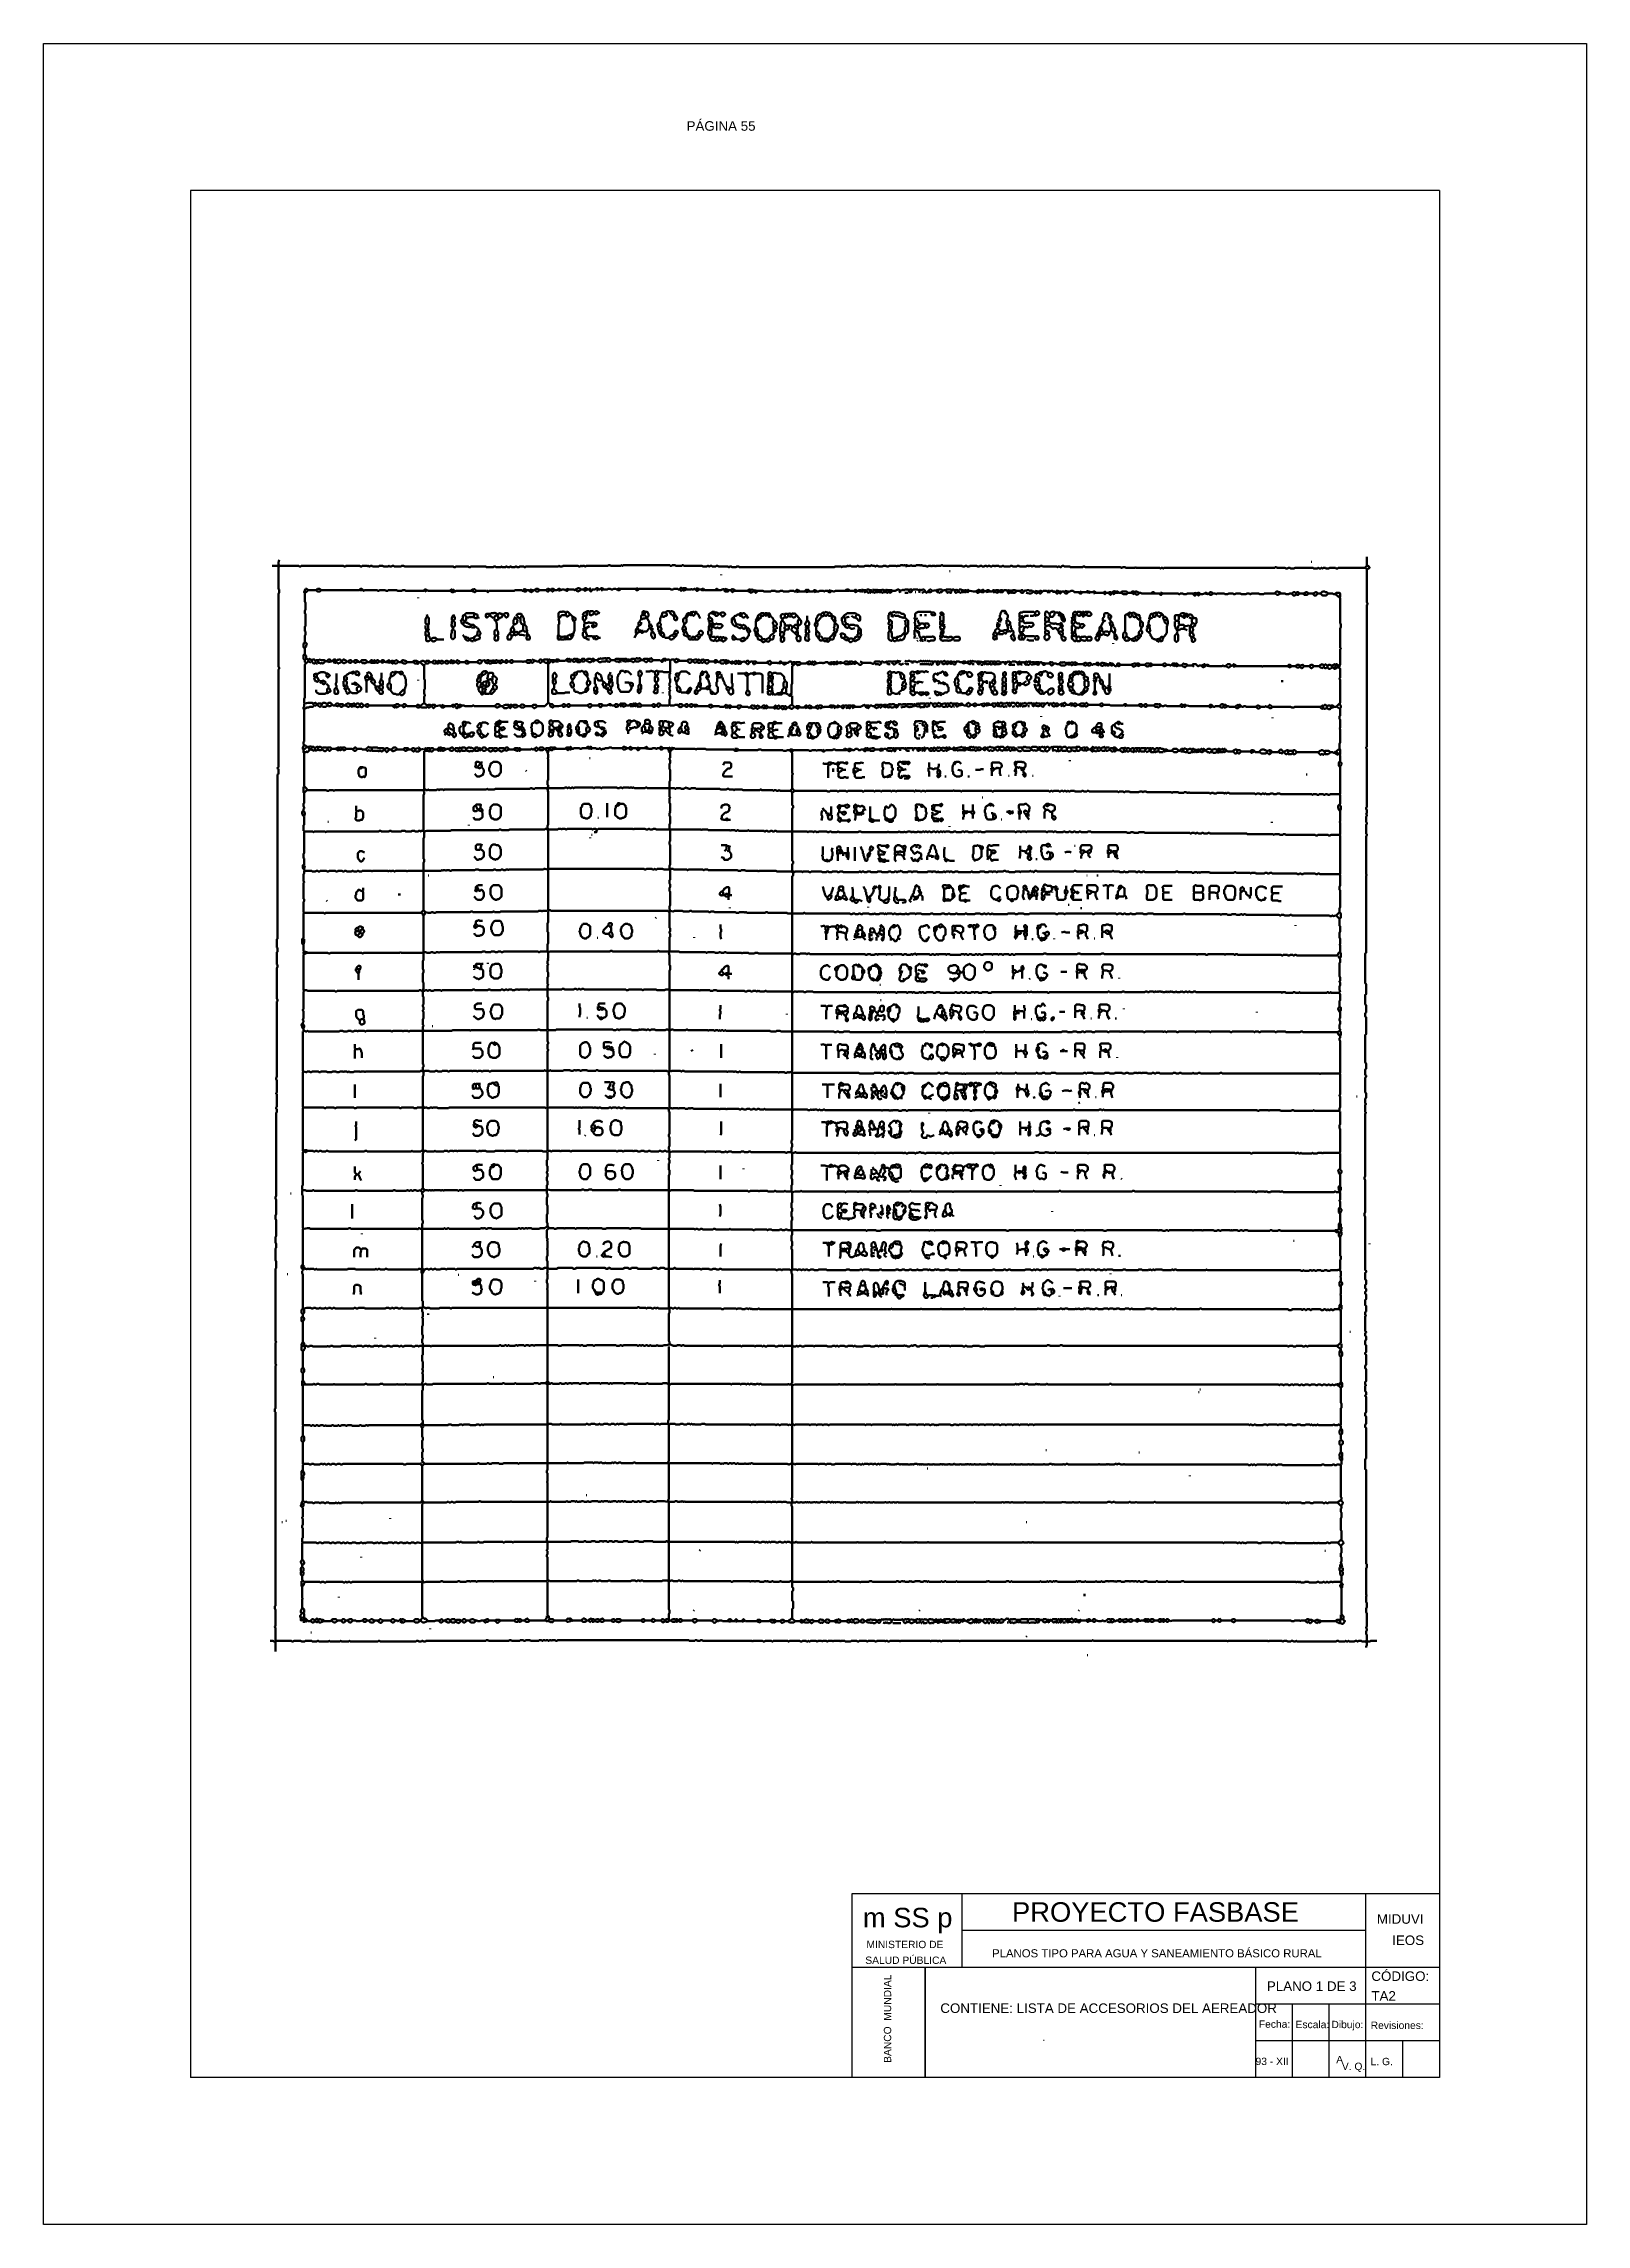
# Model space of a CAD drawing. Header units: metres. Extents: x 1959 to 4131, y 3282 to 4313.
# Drawn here: x 2117.29 to 2138.29, y 4281.15 to 4310.85 of the extents above; entities that cross this region are included whole.
import ezdxf
from ezdxf.enums import TextEntityAlignment as Align

# ---------------------------------------------------------------- set-up
doc = ezdxf.new("R2010")
doc.units = ezdxf.units.M
doc.layers.add('Dibujo', color=7, linetype='Continuous')
doc.layers.add('P', color=250, linetype='Continuous', lineweight=100)
doc.styles.add('Annotative', font='arial.ttf')
doc.styles.get("Standard").update_dxf_attribs({"font": 'arial.ttf'})

msp = doc.modelspace()

# ---------------------------------------------------------------- texts
at = {"layer": 'Dibujo', "color": 0, "linetype": 'ByBlock'}
for s, height, p in [('m SS p', 0.2662, (2128.442, 4285.195)), ('PROYECTO FASBASE', 0.26624, (2130.472, 4285.271)), ('PLANOS TIPO PARA AGUA Y SANEAMIENTO BÁSICO RURAL', 0.11076, (2130.2, 4284.786))]:
    msp.add_text(s, height=height, dxfattribs=at).set_placement(p)
at = {"layer": 'Dibujo', "color": 0, "linetype": 'ByBlock', "style": 'Annotative'}
for s, p in [('MIDUVI', (2135.438, 4285.244)), ('IEOS', (2135.647, 4284.954)), ('CÓDIGO:', (2135.364, 4284.465)), ('PLANO 1 DE 3', (2133.941, 4284.329)), ('TA2', (2135.364, 4284.196)), ('CONTIENE: LISTA DE ACCESORIOS DEL AEREADOR', (2129.496, 4284.029))]:
    msp.add_text(s, height=0.13, dxfattribs=at).set_placement(p)
at = {"layer": 'Dibujo', "color": 0, "linetype": 'ByBlock'}
for s, p in [('SALUD PÚBLICA', (2129.026, 4284.697)), ('MINISTERIO DE', (2129.014, 4284.912)), ('Fecha:', (2134.045, 4283.827)), ('Escala:', (2134.561, 4283.822)), ('Dibujo:', (2135.037, 4283.822)), ('Revisiones:', (2135.715, 4283.811)), ('93 - XII', (2134.012, 4283.32)), ('A', (2134.932, 4283.345)), ('V. Q.', (2135.121, 4283.252)), ('L. G. ', (2135.524, 4283.318))]:
    msp.add_text(s, height=0.1, dxfattribs=at).set_placement(p, align=Align.CENTER)
msp.add_text('BANCO  MUNDIAL', height=0.1, rotation=90, dxfattribs=at).set_placement((2128.827, 4283.951), align=Align.CENTER)
at = {"layer": 'Dibujo', "color": 0, "linetype": 'ByBlock', "char_height": 0.13, "attachment_point": 1}
for s, insert, width in [('PÁGINA 55', (2126.042, 4309.793), 2.90393), ('.', (2130.88, 4283.777), 2.33565)]:
    msp.add_mtext(s, dxfattribs=dict(at, insert=insert, width=width))

# ---------------------------------------------------------------- linework, layer by layer
at = {"layer": 'Dibujo', "color": 0, "linetype": 'ByBlock'}
for p, q in [((2117.29, 4310.85), (2138.29, 4310.85)), ((2117.29, 4281.15), (2117.29, 4310.85)), ((2117.29, 4310.85), (2120.29, 4310.85)), ((2117.29, 4310.85), (2119.79, 4310.85)), ((2138.29, 4310.85), (2138.29, 4281.15)), ((2119.29, 4308.85), (2119.29, 4283.15)), ((2136.29, 4308.85), (2119.29, 4308.85)), ((2136.29, 4308.85), (2136.29, 4283.15)), ((2128.29, 4285.65), (2128.29, 4283.15)), ((2136.29, 4285.65), (2128.29, 4285.65)), ((2129.79, 4285.65), (2129.79, 4284.65)), ((2135.29, 4283.15), (2135.29, 4285.65)), ((2135.29, 4285.15), (2129.79, 4285.15)), ((2136.29, 4284.65), (2128.29, 4284.65)), ((2129.29, 4284.65), (2129.29, 4283.15)), ((2129.29, 4283.15), (2129.29, 4284.65)), ((2133.79, 4283.15), (2133.79, 4284.65)), ((2136.29, 4284.15), (2133.79, 4284.15)), ((2134.29, 4283.15), (2134.29, 4284.15)), ((2134.79, 4283.15), (2134.79, 4284.15)), ((2136.29, 4283.65), (2133.79, 4283.65)), ((2135.79, 4283.15), (2135.79, 4283.65)), ((2136.29, 4283.15), (2119.29, 4283.15)), ((2138.29, 4281.15), (2117.29, 4281.15))]:
    msp.add_line(p, q, dxfattribs=at)
at = {"layer": 'P', "color": 0, "linetype": 'Continuous'}
for points in [[(2135.3, 4303.858), (2135.3, 4303.821), (2135.3, 4303.812), (2135.3, 4303.802), (2135.3, 4303.793), (2135.3, 4303.784), (2135.3, 4303.775), (2135.3, 4303.765), (2135.3, 4303.756), (2135.3, 4303.747), (2135.3, 4303.738), (2135.309, 4303.738), (2135.318, 4303.738), (2135.328, 4303.729), (2135.337, 4303.719), (2135.337, 4303.71), (2135.328, 4303.701), (2135.318, 4303.701), (2135.309, 4303.692), (2135.3, 4303.682), (2135.3, 4303.673), (2135.3, 4303.664), (2135.3, 4303.655), (2135.3, 4303.645), (2135.3, 4303.636), (2135.3, 4303.627), (2135.3, 4303.618), (2135.3, 4303.609), (2135.3, 4303.599), (2135.3, 4303.59), (2135.3, 4303.581), (2135.3, 4303.572), (2135.3, 4303.562), (2135.3, 4303.553), (2135.3, 4303.544), (2135.3, 4303.535), (2135.3, 4303.525), (2135.3, 4303.516), (2135.3, 4303.507), (2135.3, 4303.498), (2135.3, 4303.489), (2135.3, 4303.479), (2135.3, 4303.47), (2135.3, 4303.461), (2135.3, 4303.452), (2135.3, 4303.442), (2135.3, 4303.433), (2135.3, 4303.424), (2135.3, 4303.415), (2135.3, 4303.405), (2135.3, 4303.396), (2135.3, 4303.387), (2135.3, 4303.378), (2135.3, 4303.369), (2135.3, 4303.359), (2135.3, 4303.35), (2135.3, 4303.341), (2135.3, 4303.332), (2135.3, 4303.322), (2135.3, 4303.313), (2135.3, 4303.304), (2135.3, 4303.295), (2135.3, 4303.285), (2135.3, 4303.276), (2135.3, 4303.267), (2135.3, 4303.258), (2135.3, 4303.249), (2135.3, 4303.239), (2135.309, 4303.23), (2135.309, 4303.221), (2135.309, 4303.212), (2135.3, 4303.202), (2135.3, 4303.193), (2135.3, 4303.184), (2135.3, 4303.175), (2135.3, 4303.165), (2135.3, 4303.156), (2135.3, 4303.147), (2135.3, 4303.138), (2135.3, 4303.129), (2135.3, 4303.119), (2135.3, 4303.11), (2135.3, 4303.101), (2135.3, 4303.092), (2135.3, 4303.082), (2135.3, 4303.073), (2135.3, 4303.064), (2135.3, 4303.055), (2135.3, 4303.045), (2135.3, 4303.036), (2135.3, 4303.027), (2135.3, 4303.018), (2135.3, 4303.009), (2135.3, 4302.999), (2135.3, 4302.99), (2135.3, 4302.981), (2135.3, 4302.972), (2135.3, 4302.962), (2135.3, 4302.953), (2135.3, 4302.944), (2135.3, 4302.935), (2135.3, 4302.925), (2135.3, 4302.916), (2135.3, 4302.907), (2135.3, 4302.898), (2135.3, 4302.889), (2135.3, 4302.879), (2135.3, 4302.87), (2135.3, 4302.861), (2135.3, 4302.852), (2135.3, 4302.842), (2135.3, 4302.833), (2135.3, 4302.824), (2135.3, 4302.815), (2135.3, 4302.805), (2135.3, 4302.796), (2135.3, 4302.787), (2135.3, 4302.778), (2135.3, 4302.769), (2135.3, 4302.759), (2135.3, 4302.75), (2135.3, 4302.741), (2135.3, 4302.732), (2135.3, 4302.722), (2135.3, 4302.713), (2135.3, 4302.704), (2135.3, 4302.695), (2135.3, 4302.685), (2135.3, 4302.676), (2135.3, 4302.667), (2135.3, 4302.658), (2135.3, 4302.649), (2135.3, 4302.639), (2135.3, 4302.63), (2135.3, 4302.621), (2135.3, 4302.612), (2135.3, 4302.602), (2135.3, 4302.593), (2135.3, 4302.584), (2135.3, 4302.575), (2135.3, 4302.565), (2135.3, 4302.556), (2135.3, 4302.547), (2135.3, 4302.538), (2135.3, 4302.529), (2135.3, 4302.519), (2135.3, 4302.51), (2135.3, 4302.501), (2135.3, 4302.492), (2135.3, 4302.482), (2135.3, 4302.473), (2135.3, 4302.464), (2135.3, 4302.455), (2135.3, 4302.445), (2135.3, 4302.436), (2135.3, 4302.427), (2135.3, 4302.418), (2135.3, 4302.409), (2135.3, 4302.399), (2135.3, 4302.39), (2135.3, 4302.381), (2135.3, 4302.372), (2135.3, 4302.362), (2135.3, 4302.353), (2135.3, 4302.344), (2135.3, 4302.335), (2135.3, 4302.325), (2135.3, 4302.316), (2135.3, 4302.307), (2135.3, 4302.298), (2135.3, 4302.289), (2135.3, 4302.279), (2135.3, 4302.27), (2135.3, 4302.261), (2135.3, 4302.252), (2135.3, 4302.242), (2135.3, 4302.233), (2135.3, 4302.224), (2135.3, 4302.215), (2135.3, 4302.205), (2135.3, 4302.196), (2135.3, 4302.187), (2135.3, 4302.178), (2135.3, 4302.169), (2135.3, 4302.159), (2135.3, 4302.15), (2135.3, 4302.141), (2135.3, 4302.132), (2135.3, 4302.122), (2135.3, 4302.113), (2135.3, 4302.104), (2135.3, 4302.095), (2135.3, 4302.085), (2135.3, 4302.076), (2135.3, 4302.067), (2135.3, 4302.058), (2135.3, 4302.049), (2135.3, 4302.039), (2135.3, 4302.03), (2135.3, 4302.021), (2135.3, 4302.012), (2135.3, 4302.002), (2135.3, 4301.993), (2135.3, 4301.984), (2135.3, 4301.975), (2135.3, 4301.965), (2135.3, 4301.956), (2135.3, 4301.947), (2135.3, 4301.938), (2135.3, 4301.929), (2135.3, 4301.919), (2135.3, 4301.91), (2135.3, 4301.901), (2135.3, 4301.892), (2135.3, 4301.882), (2135.3, 4301.873), (2135.3, 4301.864), (2135.3, 4301.855), (2135.3, 4301.845), (2135.3, 4301.836), (2135.3, 4301.827), (2135.3, 4301.818), (2135.3, 4301.809), (2135.3, 4301.799), (2135.3, 4301.79), (2135.3, 4301.781), (2135.3, 4301.772), (2135.3, 4301.762), (2135.3, 4301.753), (2135.3, 4301.744), (2135.3, 4301.735), (2135.3, 4301.725), (2135.3, 4301.716), (2135.3, 4301.707), (2135.3, 4301.698), (2135.3, 4301.689), (2135.3, 4301.679), (2135.3, 4301.67), (2135.3, 4301.661), (2135.3, 4301.652), (2135.3, 4301.642), (2135.3, 4301.633), (2135.3, 4301.624), (2135.3, 4301.615), (2135.3, 4301.605), (2135.3, 4301.596), (2135.3, 4301.587), (2135.3, 4301.578), (2135.3, 4301.569), (2135.3, 4301.559), (2135.3, 4301.55), (2135.3, 4301.541), (2135.3, 4301.532), (2135.3, 4301.522), (2135.3, 4301.513), (2135.3, 4301.504), (2135.3, 4301.495), (2135.3, 4301.485), (2135.3, 4301.476), (2135.3, 4301.467), (2135.3, 4301.458), (2135.3, 4301.449), (2135.3, 4301.439), (2135.3, 4301.43), (2135.3, 4301.421), (2135.3, 4301.412), (2135.3, 4301.402), (2135.3, 4301.393), (2135.3, 4301.384), (2135.3, 4301.375), (2135.3, 4301.365), (2135.3, 4301.356), (2135.3, 4301.347), (2135.3, 4301.338), (2135.3, 4301.329), (2135.3, 4301.319), (2135.3, 4301.31), (2135.3, 4301.301), (2135.3, 4301.292), (2135.3, 4301.282), (2135.3, 4301.273), (2135.291, 4301.264), (2135.291, 4301.255), (2135.3, 4301.245), (2135.3, 4301.236), (2135.3, 4301.227), (2135.3, 4301.218), (2135.3, 4301.209), (2135.3, 4301.199), (2135.3, 4301.19), (2135.3, 4301.181), (2135.3, 4301.172), (2135.3, 4301.162), (2135.3, 4301.153), (2135.3, 4301.144), (2135.3, 4301.135), (2135.3, 4301.125), (2135.3, 4301.116), (2135.3, 4301.107), (2135.3, 4301.098), (2135.3, 4301.089), (2135.3, 4301.079), (2135.3, 4301.07), (2135.3, 4301.061), (2135.3, 4301.052), (2135.3, 4301.042), (2135.3, 4301.033), (2135.3, 4301.024), (2135.3, 4301.015), (2135.3, 4301.005), (2135.3, 4300.996), (2135.3, 4300.987), (2135.3, 4300.978), (2135.3, 4300.969), (2135.3, 4300.959), (2135.3, 4300.95), (2135.3, 4300.941), (2135.3, 4300.932), (2135.3, 4300.922), (2135.3, 4300.913), (2135.3, 4300.904), (2135.3, 4300.895), (2135.3, 4300.885), (2135.3, 4300.876), (2135.3, 4300.867), (2135.3, 4300.858), (2135.3, 4300.849), (2135.3, 4300.839), (2135.3, 4300.83), (2135.3, 4300.821), (2135.3, 4300.812), (2135.3, 4300.802), (2135.3, 4300.793), (2135.3, 4300.784), (2135.3, 4300.775), (2135.3, 4300.765), (2135.3, 4300.756), (2135.3, 4300.747), (2135.3, 4300.738), (2135.3, 4300.729), (2135.3, 4300.719), (2135.3, 4300.71), (2135.3, 4300.701), (2135.3, 4300.692), (2135.3, 4300.682), (2135.3, 4300.673), (2135.3, 4300.664), (2135.3, 4300.655), (2135.3, 4300.645), (2135.3, 4300.636), (2135.3, 4300.627), (2135.3, 4300.618), (2135.3, 4300.609), (2135.3, 4300.599), (2135.3, 4300.59), (2135.3, 4300.581), (2135.3, 4300.572), (2135.3, 4300.562), (2135.3, 4300.553), (2135.3, 4300.544), (2135.3, 4300.535), (2135.3, 4300.525), (2135.3, 4300.516), (2135.3, 4300.507), (2135.3, 4300.498), (2135.3, 4300.489), (2135.3, 4300.479), (2135.3, 4300.47), (2135.3, 4300.461), (2135.3, 4300.452), (2135.291, 4300.442), (2135.291, 4300.433), (2135.291, 4300.424), (2135.3, 4300.415), (2135.3, 4300.405), (2135.3, 4300.396), (2135.3, 4300.387), (2135.3, 4300.378), (2135.3, 4300.369), (2135.291, 4300.359), (2135.3, 4300.35), (2135.3, 4300.341), (2135.3, 4300.332), (2135.291, 4300.322), (2135.291, 4300.313), (2135.291, 4300.304), (2135.291, 4300.295), (2135.291, 4300.285), (2135.291, 4300.276), (2135.291, 4300.267), (2135.291, 4300.258), (2135.291, 4300.249), (2135.3, 4300.239), (2135.3, 4300.23), (2135.3, 4300.221), (2135.291, 4300.212), (2135.291, 4300.202), (2135.291, 4300.193), (2135.291, 4300.184), (2135.291, 4300.175), (2135.291, 4300.165), (2135.291, 4300.156), (2135.291, 4300.147), (2135.291, 4300.138), (2135.291, 4300.129), (2135.291, 4300.119), (2135.291, 4300.11), (2135.291, 4300.101), (2135.291, 4300.092), (2135.3, 4300.082), (2135.3, 4300.073), (2135.3, 4300.064), (2135.291, 4300.055), (2135.291, 4300.045), (2135.291, 4300.036), (2135.291, 4300.027), (2135.291, 4300.018), (2135.291, 4300.009), (2135.291, 4299.999), (2135.291, 4299.99), (2135.291, 4299.981), (2135.291, 4299.972), (2135.291, 4299.962), (2135.291, 4299.953), (2135.291, 4299.944), (2135.291, 4299.935), (2135.291, 4299.925), (2135.291, 4299.916), (2135.291, 4299.907), (2135.291, 4299.898), (2135.291, 4299.889), (2135.291, 4299.879), (2135.291, 4299.87), (2135.291, 4299.861), (2135.291, 4299.852), (2135.291, 4299.842), (2135.291, 4299.833), (2135.291, 4299.824), (2135.291, 4299.815), (2135.291, 4299.805), (2135.291, 4299.796), (2135.291, 4299.787), (2135.291, 4299.778), (2135.291, 4299.769), (2135.291, 4299.759), (2135.291, 4299.75), (2135.291, 4299.741), (2135.291, 4299.732), (2135.291, 4299.722), (2135.291, 4299.713), (2135.291, 4299.704), (2135.291, 4299.695), (2135.291, 4299.685), (2135.291, 4299.676), (2135.291, 4299.667), (2135.291, 4299.658), (2135.291, 4299.649), (2135.291, 4299.639), (2135.291, 4299.63), (2135.291, 4299.621), (2135.291, 4299.612), (2135.291, 4299.602), (2135.291, 4299.593), (2135.291, 4299.584), (2135.291, 4299.575), (2135.291, 4299.565), (2135.291, 4299.556), (2135.291, 4299.547), (2135.291, 4299.538), (2135.3, 4299.529), (2135.291, 4299.519), (2135.291, 4299.51), (2135.291, 4299.501), (2135.291, 4299.492), (2135.291, 4299.482), (2135.291, 4299.473), (2135.291, 4299.464), (2135.291, 4299.455), (2135.291, 4299.445), (2135.291, 4299.436), (2135.291, 4299.427), (2135.291, 4299.418), (2135.291, 4299.409), (2135.291, 4299.399), (2135.291, 4299.39), (2135.291, 4299.381), (2135.291, 4299.372), (2135.291, 4299.362), (2135.291, 4299.353), (2135.291, 4299.344), (2135.291, 4299.335), (2135.291, 4299.325), (2135.291, 4299.316), (2135.291, 4299.307), (2135.291, 4299.298), (2135.291, 4299.289), (2135.291, 4299.279), (2135.291, 4299.27), (2135.291, 4299.261), (2135.291, 4299.252), (2135.291, 4299.242), (2135.291, 4299.233), (2135.291, 4299.224), (2135.291, 4299.215), (2135.291, 4299.205), (2135.291, 4299.196), (2135.291, 4299.187), (2135.291, 4299.178), (2135.291, 4299.169), (2135.291, 4299.159), (2135.291, 4299.15), (2135.291, 4299.141), (2135.291, 4299.132), (2135.291, 4299.122), (2135.291, 4299.113), (2135.291, 4299.104), (2135.291, 4299.095), (2135.291, 4299.085), (2135.291, 4299.076), (2135.291, 4299.067), (2135.291, 4299.058), (2135.291, 4299.049), (2135.291, 4299.039), (2135.291, 4299.03), (2135.291, 4299.021), (2135.291, 4299.012), (2135.291, 4299.002), (2135.291, 4298.993), (2135.291, 4298.984), (2135.291, 4298.975), (2135.291, 4298.965), (2135.291, 4298.956), (2135.291, 4298.947), (2135.291, 4298.938), (2135.291, 4298.929), (2135.291, 4298.919), (2135.291, 4298.91), (2135.291, 4298.901), (2135.291, 4298.892), (2135.291, 4298.882), (2135.291, 4298.873), (2135.291, 4298.864), (2135.291, 4298.855), (2135.291, 4298.845), (2135.291, 4298.836), (2135.291, 4298.827), (2135.291, 4298.818), (2135.291, 4298.809), (2135.291, 4298.799), (2135.291, 4298.79), (2135.291, 4298.781), (2135.291, 4298.772), (2135.291, 4298.762), (2135.291, 4298.753), (2135.291, 4298.744), (2135.291, 4298.735), (2135.291, 4298.725), (2135.291, 4298.716), (2135.291, 4298.707), (2135.291, 4298.698), (2135.291, 4298.689), (2135.291, 4298.679), (2135.291, 4298.67), (2135.291, 4298.661), (2135.291, 4298.652), (2135.291, 4298.642), (2135.291, 4298.633), (2135.291, 4298.624), (2135.291, 4298.615), (2135.291, 4298.605), (2135.291, 4298.596), (2135.291, 4298.587), (2135.291, 4298.578), (2135.291, 4298.569), (2135.291, 4298.559), (2135.291, 4298.55), (2135.291, 4298.541), (2135.291, 4298.532), (2135.291, 4298.522), (2135.291, 4298.513), (2135.291, 4298.504), (2135.291, 4298.495), (2135.291, 4298.485), (2135.291, 4298.476), (2135.291, 4298.467), (2135.281, 4298.458), (2135.281, 4298.449), (2135.281, 4298.439), (2135.281, 4298.43), (2135.281, 4298.421), (2135.281, 4298.412), (2135.281, 4298.402), (2135.281, 4298.393), (2135.281, 4298.384), (2135.281, 4298.375), (2135.281, 4298.365), (2135.281, 4298.356), (2135.281, 4298.347), (2135.281, 4298.338), (2135.281, 4298.329), (2135.281, 4298.319), (2135.281, 4298.31), (2135.281, 4298.301), (2135.281, 4298.292), (2135.281, 4298.282), (2135.281, 4298.273), (2135.281, 4298.264), (2135.281, 4298.255), (2135.281, 4298.245), (2135.281, 4298.236), (2135.281, 4298.227), (2135.281, 4298.218), (2135.281, 4298.209), (2135.281, 4298.199), (2135.281, 4298.19), (2135.281, 4298.181), (2135.281, 4298.172), (2135.281, 4298.162), (2135.281, 4298.153), (2135.281, 4298.144), (2135.281, 4298.135), (2135.281, 4298.125), (2135.281, 4298.116), (2135.281, 4298.107), (2135.281, 4298.098), (2135.281, 4298.089), (2135.281, 4298.079), (2135.281, 4298.07), (2135.281, 4298.061), (2135.281, 4298.052), (2135.291, 4298.042), (2135.291, 4298.033), (2135.291, 4298.024), (2135.291, 4298.015), (2135.291, 4298.005), (2135.291, 4297.996), (2135.291, 4297.987), (2135.291, 4297.978), (2135.291, 4297.969), (2135.291, 4297.959), (2135.291, 4297.95), (2135.291, 4297.941), (2135.291, 4297.932), (2135.291, 4297.922), (2135.291, 4297.913), (2135.291, 4297.904), (2135.281, 4297.895), (2135.281, 4297.885), (2135.281, 4297.876), (2135.281, 4297.867), (2135.281, 4297.858), (2135.281, 4297.849), (2135.281, 4297.839), (2135.281, 4297.83), (2135.281, 4297.821), (2135.281, 4297.812), (2135.281, 4297.802), (2135.281, 4297.793), (2135.281, 4297.784), (2135.281, 4297.775), (2135.281, 4297.765), (2135.291, 4297.756), (2135.291, 4297.747), (2135.291, 4297.738), (2135.291, 4297.729), (2135.291, 4297.719), (2135.291, 4297.71), (2135.291, 4297.701), (2135.291, 4297.692), (2135.291, 4297.682), (2135.291, 4297.673), (2135.291, 4297.664), (2135.291, 4297.655), (2135.281, 4297.645), (2135.281, 4297.636), (2135.281, 4297.627), (2135.281, 4297.618), (2135.281, 4297.609), (2135.281, 4297.599), (2135.291, 4297.59), (2135.291, 4297.581), (2135.291, 4297.572), (2135.291, 4297.562), (2135.291, 4297.553), (2135.291, 4297.544), (2135.291, 4297.535), (2135.291, 4297.525), (2135.291, 4297.516), (2135.291, 4297.507), (2135.291, 4297.498), (2135.291, 4297.489), (2135.291, 4297.479), (2135.291, 4297.47), (2135.291, 4297.461), (2135.291, 4297.452), (2135.291, 4297.442), (2135.291, 4297.433), (2135.291, 4297.424), (2135.291, 4297.415), (2135.291, 4297.405), (2135.291, 4297.396), (2135.291, 4297.387), (2135.291, 4297.378), (2135.291, 4297.369), (2135.291, 4297.359), (2135.281, 4297.35), (2135.281, 4297.341), (2135.281, 4297.332), (2135.281, 4297.322), (2135.281, 4297.313), (2135.281, 4297.304), (2135.281, 4297.295), (2135.281, 4297.285), (2135.281, 4297.276), (2135.281, 4297.267), (2135.281, 4297.258), (2135.281, 4297.249), (2135.281, 4297.239), (2135.281, 4297.23), (2135.281, 4297.221), (2135.281, 4297.212), (2135.281, 4297.202), (2135.281, 4297.193), (2135.281, 4297.184), (2135.281, 4297.175), (2135.281, 4297.165), (2135.281, 4297.156), (2135.281, 4297.147), (2135.281, 4297.138), (2135.281, 4297.129), (2135.281, 4297.119), (2135.281, 4297.11), (2135.281, 4297.101), (2135.281, 4297.092), (2135.281, 4297.082), (2135.281, 4297.073), (2135.281, 4297.064), (2135.281, 4297.055), (2135.281, 4297.045), (2135.281, 4297.036), (2135.281, 4297.027), (2135.281, 4297.018), (2135.281, 4297.009), (2135.281, 4296.999), (2135.281, 4296.99), (2135.281, 4296.981), (2135.281, 4296.972), (2135.291, 4296.962), (2135.291, 4296.953), (2135.291, 4296.944), (2135.291, 4296.935), (2135.291, 4296.925), (2135.291, 4296.916), (2135.291, 4296.907), (2135.291, 4296.898), (2135.291, 4296.889), (2135.281, 4296.879), (2135.281, 4296.87), (2135.281, 4296.861), (2135.281, 4296.852), (2135.281, 4296.842), (2135.281, 4296.833), (2135.281, 4296.824), (2135.281, 4296.815), (2135.281, 4296.805), (2135.291, 4296.796), (2135.291, 4296.787), (2135.291, 4296.778), (2135.281, 4296.769), (2135.281, 4296.759), (2135.281, 4296.75), (2135.281, 4296.741), (2135.281, 4296.732), (2135.281, 4296.722), (2135.281, 4296.713), (2135.281, 4296.704), (2135.281, 4296.695), (2135.281, 4296.685), (2135.281, 4296.676), (2135.281, 4296.667), (2135.281, 4296.658), (2135.281, 4296.649), (2135.281, 4296.639), (2135.281, 4296.63), (2135.281, 4296.621), (2135.281, 4296.612), (2135.281, 4296.602), (2135.281, 4296.593), (2135.281, 4296.584), (2135.281, 4296.575), (2135.281, 4296.565), (2135.291, 4296.556), (2135.291, 4296.547), (2135.291, 4296.538), (2135.291, 4296.529), (2135.291, 4296.519), (2135.291, 4296.51), (2135.291, 4296.501), (2135.291, 4296.492), (2135.281, 4296.482), (2135.281, 4296.473), (2135.281, 4296.464), (2135.281, 4296.455), (2135.281, 4296.445), (2135.281, 4296.436), (2135.281, 4296.427), (2135.281, 4296.418), (2135.291, 4296.409), (2135.281, 4296.399), (2135.281, 4296.39), (2135.281, 4296.381), (2135.281, 4296.372), (2135.281, 4296.362), (2135.281, 4296.353), (2135.281, 4296.344), (2135.281, 4296.335), (2135.281, 4296.325), (2135.281, 4296.316), (2135.281, 4296.307), (2135.281, 4296.298), (2135.291, 4296.289), (2135.281, 4296.279), (2135.281, 4296.27), (2135.281, 4296.261), (2135.281, 4296.252), (2135.281, 4296.242), (2135.281, 4296.233), (2135.281, 4296.224), (2135.281, 4296.215), (2135.281, 4296.205), (2135.281, 4296.196), (2135.281, 4296.187), (2135.281, 4296.178), (2135.281, 4296.169), (2135.281, 4296.159), (2135.281, 4296.15), (2135.281, 4296.141), (2135.281, 4296.132), (2135.281, 4296.122), (2135.281, 4296.113), (2135.281, 4296.104), (2135.281, 4296.095), (2135.281, 4296.085), (2135.281, 4296.076), (2135.281, 4296.067), (2135.281, 4296.058), (2135.281, 4296.049), (2135.281, 4296.039), (2135.281, 4296.03), (2135.281, 4296.021), (2135.281, 4296.012), (2135.281, 4296.002), (2135.281, 4295.993), (2135.281, 4295.984), (2135.281, 4295.975), (2135.281, 4295.965), (2135.281, 4295.956), (2135.281, 4295.947), (2135.281, 4295.938), (2135.281, 4295.929), (2135.281, 4295.919), (2135.281, 4295.91), (2135.281, 4295.901), (2135.281, 4295.892), (2135.281, 4295.882), (2135.281, 4295.873), (2135.281, 4295.864), (2135.281, 4295.855), (2135.281, 4295.845), (2135.281, 4295.836), (2135.281, 4295.827), (2135.281, 4295.818), (2135.281, 4295.809), (2135.281, 4295.799), (2135.281, 4295.79), (2135.281, 4295.781), (2135.281, 4295.772), (2135.281, 4295.762), (2135.281, 4295.753), (2135.281, 4295.744), (2135.281, 4295.735), (2135.281, 4295.725), (2135.281, 4295.716), (2135.281, 4295.707), (2135.281, 4295.698), (2135.281, 4295.689), (2135.281, 4295.679), (2135.281, 4295.67), (2135.281, 4295.661), (2135.281, 4295.652), (2135.281, 4295.642), (2135.281, 4295.633), (2135.281, 4295.624), (2135.281, 4295.615), (2135.281, 4295.605), (2135.281, 4295.596), (2135.281, 4295.587), (2135.281, 4295.578), (2135.281, 4295.569), (2135.281, 4295.559), (2135.281, 4295.55), (2135.281, 4295.541), (2135.281, 4295.532), (2135.281, 4295.522), (2135.281, 4295.513), (2135.281, 4295.504), (2135.281, 4295.495), (2135.281, 4295.485), (2135.281, 4295.476), (2135.281, 4295.467), (2135.281, 4295.458), (2135.281, 4295.449), (2135.281, 4295.439), (2135.281, 4295.43), (2135.281, 4295.421), (2135.272, 4295.412), (2135.272, 4295.402), (2135.272, 4295.393), (2135.272, 4295.384), (2135.281, 4295.375), (2135.281, 4295.365), (2135.281, 4295.356), (2135.281, 4295.347), (2135.281, 4295.338), (2135.281, 4295.329), (2135.281, 4295.319), (2135.281, 4295.31), (2135.281, 4295.301), (2135.281, 4295.292), (2135.281, 4295.282), (2135.281, 4295.273), (2135.281, 4295.264), (2135.281, 4295.255), (2135.281, 4295.245), (2135.281, 4295.236), (2135.281, 4295.227), (2135.281, 4295.218), (2135.281, 4295.209), (2135.281, 4295.199), (2135.281, 4295.19), (2135.281, 4295.181), (2135.281, 4295.172), (2135.281, 4295.162), (2135.281, 4295.153), (2135.281, 4295.144), (2135.281, 4295.135), (2135.281, 4295.125), (2135.281, 4295.116), (2135.281, 4295.107), (2135.281, 4295.098), (2135.281, 4295.089), (2135.281, 4295.079), (2135.281, 4295.07), (2135.281, 4295.061), (2135.281, 4295.052), (2135.281, 4295.042), (2135.281, 4295.033), (2135.281, 4295.024), (2135.281, 4295.015), (2135.281, 4295.005), (2135.281, 4294.996), (2135.281, 4294.987), (2135.281, 4294.978), (2135.281, 4294.969), (2135.281, 4294.959), (2135.281, 4294.95), (2135.281, 4294.941), (2135.281, 4294.932), (2135.272, 4294.922), (2135.272, 4294.913), (2135.272, 4294.904), (2135.272, 4294.895), (2135.272, 4294.885), (2135.281, 4294.876), (2135.281, 4294.867), (2135.281, 4294.858), (2135.281, 4294.849), (2135.281, 4294.839), (2135.281, 4294.83), (2135.281, 4294.821), (2135.281, 4294.812), (2135.281, 4294.802), (2135.281, 4294.793), (2135.281, 4294.784), (2135.281, 4294.775), (2135.281, 4294.765), (2135.281, 4294.756), (2135.281, 4294.747), (2135.281, 4294.738), (2135.281, 4294.729), (2135.281, 4294.719), (2135.281, 4294.71), (2135.281, 4294.701), (2135.281, 4294.692), (2135.281, 4294.682), (2135.281, 4294.673), (2135.281, 4294.664), (2135.281, 4294.655), (2135.281, 4294.645), (2135.281, 4294.636), (2135.281, 4294.627), (2135.281, 4294.618), (2135.281, 4294.609), (2135.281, 4294.599), (2135.281, 4294.59), (2135.281, 4294.581), (2135.281, 4294.572), (2135.281, 4294.562), (2135.281, 4294.553), (2135.281, 4294.544), (2135.281, 4294.535), (2135.281, 4294.525), (2135.281, 4294.516), (2135.281, 4294.507), (2135.281, 4294.498), (2135.281, 4294.489), (2135.281, 4294.479), (2135.281, 4294.47), (2135.281, 4294.461), (2135.281, 4294.452), (2135.281, 4294.442), (2135.281, 4294.433), (2135.281, 4294.424), (2135.281, 4294.415), (2135.281, 4294.405), (2135.281, 4294.396), (2135.281, 4294.387), (2135.281, 4294.378), (2135.281, 4294.369), (2135.281, 4294.359), (2135.281, 4294.35), (2135.281, 4294.341), (2135.281, 4294.332), (2135.281, 4294.322), (2135.281, 4294.313), (2135.281, 4294.304), (2135.281, 4294.295), (2135.281, 4294.285), (2135.281, 4294.276), (2135.281, 4294.267), (2135.281, 4294.258), (2135.281, 4294.249), (2135.281, 4294.239), (2135.281, 4294.23), (2135.281, 4294.221), (2135.281, 4294.212), (2135.281, 4294.202), (2135.281, 4294.193), (2135.281, 4294.184), (2135.281, 4294.175), (2135.281, 4294.165), (2135.281, 4294.156), (2135.281, 4294.147), (2135.291, 4294.138), (2135.291, 4294.129), (2135.291, 4294.119), (2135.281, 4294.11), (2135.281, 4294.101), (2135.281, 4294.092), (2135.281, 4294.082), (2135.281, 4294.073), (2135.281, 4294.064), (2135.281, 4294.055), (2135.281, 4294.045), (2135.281, 4294.036), (2135.281, 4294.027), (2135.281, 4294.018), (2135.291, 4294.009), (2135.291, 4293.999), (2135.291, 4293.99), (2135.291, 4293.981), (2135.291, 4293.972), (2135.291, 4293.962), (2135.291, 4293.953), (2135.281, 4293.944), (2135.281, 4293.935), (2135.281, 4293.925), (2135.281, 4293.916), (2135.281, 4293.907), (2135.281, 4293.898), (2135.291, 4293.889), (2135.291, 4293.879), (2135.291, 4293.87), (2135.291, 4293.861), (2135.281, 4293.852), (2135.281, 4293.842), (2135.281, 4293.833), (2135.281, 4293.824), (2135.291, 4293.815), (2135.291, 4293.805), (2135.291, 4293.796), (2135.291, 4293.787), (2135.291, 4293.778), (2135.291, 4293.769), (2135.291, 4293.759), (2135.291, 4293.75), (2135.281, 4293.741), (2135.281, 4293.732), (2135.281, 4293.722), (2135.281, 4293.713), (2135.281, 4293.704), (2135.281, 4293.695), (2135.281, 4293.685), (2135.281, 4293.676), (2135.281, 4293.667), (2135.291, 4293.658), (2135.291, 4293.649), (2135.291, 4293.639), (2135.291, 4293.63), (2135.291, 4293.621), (2135.291, 4293.612), (2135.291, 4293.602), (2135.291, 4293.593), (2135.291, 4293.584), (2135.281, 4293.575), (2135.281, 4293.565), (2135.281, 4293.556), (2135.281, 4293.547), (2135.281, 4293.538), (2135.291, 4293.529), (2135.281, 4293.519), (2135.281, 4293.51), (2135.281, 4293.501), (2135.281, 4293.492), (2135.281, 4293.482), (2135.281, 4293.473), (2135.281, 4293.464), (2135.281, 4293.455), (2135.281, 4293.445), (2135.281, 4293.436), (2135.281, 4293.427), (2135.281, 4293.418), (2135.281, 4293.409), (2135.281, 4293.399), (2135.281, 4293.39), (2135.281, 4293.381), (2135.281, 4293.372), (2135.281, 4293.362), (2135.281, 4293.353), (2135.281, 4293.344), (2135.281, 4293.335), (2135.281, 4293.325), (2135.281, 4293.316), (2135.291, 4293.307), (2135.291, 4293.298), (2135.281, 4293.289), (2135.281, 4293.279), (2135.281, 4293.27), (2135.281, 4293.261), (2135.281, 4293.252), (2135.291, 4293.242), (2135.291, 4293.233), (2135.291, 4293.224), (2135.291, 4293.215), (2135.291, 4293.205), (2135.291, 4293.196), (2135.281, 4293.187), (2135.281, 4293.178), (2135.281, 4293.169), (2135.281, 4293.159), (2135.281, 4293.15), (2135.281, 4293.141), (2135.281, 4293.132), (2135.291, 4293.122), (2135.291, 4293.113), (2135.291, 4293.104), (2135.291, 4293.095), (2135.291, 4293.085), (2135.291, 4293.076), (2135.291, 4293.067), (2135.291, 4293.058), (2135.291, 4293.049), (2135.291, 4293.039), (2135.291, 4293.03), (2135.281, 4293.021), (2135.281, 4293.012), (2135.281, 4293.002), (2135.291, 4292.993), (2135.291, 4292.984), (2135.291, 4292.975), (2135.291, 4292.965), (2135.291, 4292.956), (2135.291, 4292.947), (2135.291, 4292.938), (2135.291, 4292.929), (2135.291, 4292.919), (2135.291, 4292.91), (2135.291, 4292.901), (2135.291, 4292.892), (2135.291, 4292.882), (2135.291, 4292.873), (2135.291, 4292.864), (2135.291, 4292.855), (2135.281, 4292.845), (2135.281, 4292.836), (2135.281, 4292.827), (2135.281, 4292.818), (2135.281, 4292.809), (2135.291, 4292.799), (2135.291, 4292.79), (2135.291, 4292.781), (2135.291, 4292.772), (2135.291, 4292.762), (2135.291, 4292.753), (2135.291, 4292.744), (2135.291, 4292.735), (2135.291, 4292.725), (2135.291, 4292.716), (2135.291, 4292.707), (2135.291, 4292.698), (2135.291, 4292.689), (2135.291, 4292.679), (2135.291, 4292.67), (2135.291, 4292.661), (2135.291, 4292.652), (2135.291, 4292.642), (2135.291, 4292.633), (2135.281, 4292.624), (2135.281, 4292.615), (2135.281, 4292.605), (2135.281, 4292.596), (2135.281, 4292.587), (2135.291, 4292.578), (2135.281, 4292.569), (2135.281, 4292.559), (2135.281, 4292.55), (2135.281, 4292.541), (2135.281, 4292.532), (2135.281, 4292.522), (2135.281, 4292.513), (2135.281, 4292.504), (2135.281, 4292.495), (2135.291, 4292.485), (2135.291, 4292.476), (2135.291, 4292.467), (2135.291, 4292.458), (2135.291, 4292.449), (2135.281, 4292.439), (2135.281, 4292.43), (2135.291, 4292.421), (2135.291, 4292.412), (2135.291, 4292.402), (2135.291, 4292.393), (2135.291, 4292.384), (2135.291, 4292.375), (2135.291, 4292.365), (2135.291, 4292.356), (2135.291, 4292.347), (2135.291, 4292.338), (2135.291, 4292.329), (2135.291, 4292.319), (2135.291, 4292.31), (2135.291, 4292.301), (2135.291, 4292.292), (2135.291, 4292.282), (2135.291, 4292.273), (2135.291, 4292.264), (2135.291, 4292.255), (2135.291, 4292.245), (2135.291, 4292.236), (2135.291, 4292.227), (2135.291, 4292.218), (2135.291, 4292.209), (2135.281, 4292.199), (2135.281, 4292.19), (2135.281, 4292.181), (2135.281, 4292.172), (2135.281, 4292.162), (2135.291, 4292.153), (2135.291, 4292.144), (2135.291, 4292.135), (2135.291, 4292.125), (2135.291, 4292.116), (2135.291, 4292.107), (2135.291, 4292.098), (2135.291, 4292.089), (2135.291, 4292.079), (2135.291, 4292.07), (2135.291, 4292.061), (2135.291, 4292.052), (2135.281, 4292.042), (2135.281, 4292.033), (2135.281, 4292.024), (2135.281, 4292.015), (2135.281, 4292.005), (2135.291, 4291.996), (2135.291, 4291.987), (2135.291, 4291.978), (2135.291, 4291.969), (2135.291, 4291.959), (2135.291, 4291.95), (2135.291, 4291.941), (2135.291, 4291.932), (2135.291, 4291.922), (2135.291, 4291.913), (2135.291, 4291.904), (2135.291, 4291.895), (2135.291, 4291.885), (2135.291, 4291.876), (2135.291, 4291.867), (2135.291, 4291.858), (2135.291, 4291.849), (2135.291, 4291.839), (2135.291, 4291.83), (2135.291, 4291.821), (2135.291, 4291.812), (2135.291, 4291.802), (2135.291, 4291.793), (2135.291, 4291.784), (2135.291, 4291.775), (2135.291, 4291.765), (2135.291, 4291.756), (2135.291, 4291.747), (2135.291, 4291.738), (2135.291, 4291.729), (2135.291, 4291.719), (2135.291, 4291.71), (2135.291, 4291.701), (2135.291, 4291.692), (2135.291, 4291.682), (2135.291, 4291.673), (2135.291, 4291.664), (2135.291, 4291.655), (2135.291, 4291.645), (2135.291, 4291.636), (2135.291, 4291.627), (2135.291, 4291.618), (2135.291, 4291.609), (2135.291, 4291.599), (2135.291, 4291.59), (2135.291, 4291.581), (2135.281, 4291.572), (2135.281, 4291.562), (2135.281, 4291.553), (2135.281, 4291.544), (2135.281, 4291.535), (2135.281, 4291.525), (2135.281, 4291.516), (2135.281, 4291.507), (2135.281, 4291.498), (2135.281, 4291.489), (2135.281, 4291.479), (2135.281, 4291.47), (2135.281, 4291.461), (2135.281, 4291.452), (2135.281, 4291.442), (2135.281, 4291.433), (2135.291, 4291.424), (2135.291, 4291.415), (2135.291, 4291.405), (2135.291, 4291.396), (2135.291, 4291.387), (2135.291, 4291.378), (2135.291, 4291.369), (2135.291, 4291.359), (2135.291, 4291.35), (2135.291, 4291.341), (2135.291, 4291.332), (2135.291, 4291.322), (2135.291, 4291.313), (2135.291, 4291.304), (2135.291, 4291.295), (2135.291, 4291.285), (2135.291, 4291.276), (2135.291, 4291.267), (2135.291, 4291.258), (2135.291, 4291.249), (2135.291, 4291.239), (2135.291, 4291.23), (2135.291, 4291.221), (2135.291, 4291.212), (2135.291, 4291.202), (2135.291, 4291.193), (2135.291, 4291.184), (2135.291, 4291.175), (2135.291, 4291.165), (2135.291, 4291.156), (2135.291, 4291.147), (2135.291, 4291.138), (2135.291, 4291.129), (2135.291, 4291.119), (2135.291, 4291.11), (2135.291, 4291.101), (2135.291, 4291.092), (2135.291, 4291.082), (2135.291, 4291.073), (2135.291, 4291.064), (2135.291, 4291.055), (2135.291, 4291.045), (2135.291, 4291.036), (2135.291, 4291.027), (2135.291, 4291.018), (2135.291, 4291.009), (2135.291, 4290.999), (2135.291, 4290.99), (2135.291, 4290.981), (2135.291, 4290.972), (2135.291, 4290.962), (2135.291, 4290.953), (2135.291, 4290.944), (2135.291, 4290.935), (2135.291, 4290.925), (2135.291, 4290.916), (2135.291, 4290.907), (2135.291, 4290.898), (2135.291, 4290.889), (2135.291, 4290.879), (2135.291, 4290.87), (2135.291, 4290.861), (2135.291, 4290.852), (2135.291, 4290.842), (2135.291, 4290.833), (2135.291, 4290.824), (2135.291, 4290.815), (2135.291, 4290.805), (2135.291, 4290.796), (2135.291, 4290.787), (2135.291, 4290.778), (2135.291, 4290.769), (2135.291, 4290.759), (2135.291, 4290.75), (2135.291, 4290.741), (2135.291, 4290.732), (2135.291, 4290.722), (2135.291, 4290.713), (2135.291, 4290.704), (2135.291, 4290.695), (2135.291, 4290.685), (2135.291, 4290.676), (2135.291, 4290.667), (2135.291, 4290.658), (2135.291, 4290.649), (2135.291, 4290.639), (2135.291, 4290.63), (2135.291, 4290.621), (2135.291, 4290.612), (2135.291, 4290.602), (2135.291, 4290.593), (2135.291, 4290.584), (2135.291, 4290.575), (2135.291, 4290.565), (2135.291, 4290.556), (2135.291, 4290.547), (2135.291, 4290.538), (2135.291, 4290.529), (2135.291, 4290.519), (2135.291, 4290.51), (2135.291, 4290.501), (2135.291, 4290.492), (2135.291, 4290.482), (2135.291, 4290.473), (2135.291, 4290.464), (2135.291, 4290.455), (2135.291, 4290.445), (2135.291, 4290.436), (2135.291, 4290.427), (2135.291, 4290.418), (2135.291, 4290.409), (2135.291, 4290.399), (2135.291, 4290.39), (2135.291, 4290.381), (2135.291, 4290.372), (2135.291, 4290.362), (2135.291, 4290.353), (2135.291, 4290.344), (2135.291, 4290.335), (2135.291, 4290.325), (2135.291, 4290.316), (2135.291, 4290.307), (2135.291, 4290.298), (2135.291, 4290.289), (2135.291, 4290.279), (2135.291, 4290.27), (2135.291, 4290.261), (2135.291, 4290.252), (2135.291, 4290.242), (2135.291, 4290.233), (2135.291, 4290.224), (2135.291, 4290.215), (2135.291, 4290.205), (2135.291, 4290.196), (2135.291, 4290.187), (2135.291, 4290.178), (2135.291, 4290.169), (2135.291, 4290.159), (2135.291, 4290.15), (2135.3, 4290.141), (2135.3, 4290.132), (2135.3, 4290.122), (2135.3, 4290.113), (2135.3, 4290.104), (2135.3, 4290.095), (2135.291, 4290.085), (2135.291, 4290.076), (2135.291, 4290.067), (2135.291, 4290.058), (2135.291, 4290.049), (2135.291, 4290.039), (2135.291, 4290.03), (2135.291, 4290.021), (2135.291, 4290.012), (2135.291, 4290.002), (2135.291, 4289.993), (2135.291, 4289.984), (2135.291, 4289.975), (2135.291, 4289.965), (2135.291, 4289.956), (2135.291, 4289.947), (2135.291, 4289.938), (2135.291, 4289.929), (2135.291, 4289.919), (2135.291, 4289.91), (2135.291, 4289.901), (2135.291, 4289.892), (2135.291, 4289.882), (2135.291, 4289.873), (2135.291, 4289.864), (2135.291, 4289.855), (2135.291, 4289.845), (2135.291, 4289.836), (2135.291, 4289.827), (2135.291, 4289.818), (2135.291, 4289.809), (2135.291, 4289.799), (2135.291, 4289.79), (2135.291, 4289.781), (2135.291, 4289.772), (2135.291, 4289.762), (2135.291, 4289.753), (2135.291, 4289.744), (2135.291, 4289.735), (2135.291, 4289.725), (2135.3, 4289.716), (2135.291, 4289.707), (2135.291, 4289.698), (2135.291, 4289.689), (2135.291, 4289.679), (2135.291, 4289.67), (2135.291, 4289.661), (2135.291, 4289.652), (2135.291, 4289.642), (2135.291, 4289.633), (2135.291, 4289.624), (2135.3, 4289.615), (2135.3, 4289.605), (2135.3, 4289.596), (2135.3, 4289.587), (2135.3, 4289.578), (2135.3, 4289.569), (2135.3, 4289.559), (2135.3, 4289.55), (2135.291, 4289.541), (2135.291, 4289.532), (2135.291, 4289.522), (2135.291, 4289.513), (2135.291, 4289.504), (2135.291, 4289.495), (2135.291, 4289.485), (2135.3, 4289.476), (2135.3, 4289.467), (2135.3, 4289.458), (2135.3, 4289.449), (2135.3, 4289.439), (2135.3, 4289.43), (2135.3, 4289.421), (2135.3, 4289.412), (2135.3, 4289.402), (2135.3, 4289.393), (2135.3, 4289.384), (2135.3, 4289.375), (2135.3, 4289.365), (2135.3, 4289.356), (2135.3, 4289.347), (2135.3, 4289.338), (2135.3, 4289.329), (2135.3, 4289.319), (2135.3, 4289.31), (2135.3, 4289.301), (2135.3, 4289.292), (2135.291, 4289.282), (2135.291, 4289.273), (2135.3, 4289.264), (2135.3, 4289.255), (2135.3, 4289.245), (2135.3, 4289.236), (2135.291, 4289.227), (2135.291, 4289.218), (2135.291, 4289.209), (2135.291, 4289.199), (2135.291, 4289.19), (2135.3, 4289.181), (2135.3, 4289.172), (2135.3, 4289.162), (2135.3, 4289.153), (2135.3, 4289.144), (2135.3, 4289.135), (2135.3, 4289.125), (2135.3, 4289.116), (2135.3, 4289.107), (2135.291, 4289.098), (2135.281, 4289.089), (2135.291, 4289.079), (2135.3, 4289.07), (2135.3, 4289.061), (2135.3, 4289.052), (2135.3, 4289.042), (2135.3, 4289.033), (2135.291, 4289.024), (2135.291, 4289.005)], [(2120.401, 4303.738), (2120.429, 4303.738), (2120.438, 4303.738), (2120.448, 4303.738), (2120.457, 4303.738), (2120.466, 4303.738), (2120.485, 4303.738)], [(2120.494, 4303.821), (2120.485, 4303.784), (2120.485, 4303.775), (2120.485, 4303.765), (2120.485, 4303.756), (2120.494, 4303.747), (2120.503, 4303.738), (2120.494, 4303.729), (2120.485, 4303.719), (2120.485, 4303.71), (2120.485, 4303.701), (2120.485, 4303.692), (2120.485, 4303.682), (2120.485, 4303.673), (2120.485, 4303.664), (2120.485, 4303.655), (2120.485, 4303.645), (2120.485, 4303.636), (2120.485, 4303.627), (2120.485, 4303.618), (2120.485, 4303.609), (2120.485, 4303.599), (2120.485, 4303.59), (2120.485, 4303.581), (2120.485, 4303.572), (2120.485, 4303.562), (2120.485, 4303.553), (2120.485, 4303.544), (2120.485, 4303.535), (2120.485, 4303.525), (2120.485, 4303.516), (2120.485, 4303.507), (2120.485, 4303.498), (2120.485, 4303.489), (2120.485, 4303.479), (2120.485, 4303.47), (2120.485, 4303.461), (2120.485, 4303.452), (2120.485, 4303.442), (2120.485, 4303.433), (2120.485, 4303.424), (2120.494, 4303.415), (2120.494, 4303.405), (2120.494, 4303.396), (2120.494, 4303.387), (2120.494, 4303.378), (2120.494, 4303.369), (2120.485, 4303.359), (2120.485, 4303.35), (2120.485, 4303.341), (2120.485, 4303.332), (2120.485, 4303.322), (2120.485, 4303.313), (2120.485, 4303.304), (2120.485, 4303.295), (2120.485, 4303.285), (2120.485, 4303.276), (2120.485, 4303.267), (2120.485, 4303.258), (2120.485, 4303.249), (2120.485, 4303.239), (2120.485, 4303.23), (2120.485, 4303.221), (2120.485, 4303.212), (2120.485, 4303.202), (2120.485, 4303.193), (2120.485, 4303.184), (2120.485, 4303.175), (2120.485, 4303.165), (2120.485, 4303.156), (2120.485, 4303.147), (2120.485, 4303.138), (2120.485, 4303.129), (2120.485, 4303.119), (2120.485, 4303.11), (2120.485, 4303.101), (2120.485, 4303.092), (2120.485, 4303.082), (2120.485, 4303.073), (2120.485, 4303.064), (2120.485, 4303.055), (2120.485, 4303.045), (2120.485, 4303.036), (2120.485, 4303.027), (2120.485, 4303.018), (2120.485, 4303.009), (2120.485, 4302.999), (2120.485, 4302.99), (2120.485, 4302.981), (2120.485, 4302.972), (2120.485, 4302.962), (2120.485, 4302.953), (2120.485, 4302.944), (2120.485, 4302.935), (2120.485, 4302.925), (2120.485, 4302.916), (2120.485, 4302.907), (2120.485, 4302.898), (2120.485, 4302.889), (2120.485, 4302.879), (2120.485, 4302.87), (2120.485, 4302.861), (2120.485, 4302.852), (2120.485, 4302.842), (2120.485, 4302.833), (2120.485, 4302.824), (2120.485, 4302.815), (2120.485, 4302.805), (2120.485, 4302.796), (2120.485, 4302.787), (2120.485, 4302.778), (2120.485, 4302.769), (2120.485, 4302.759), (2120.485, 4302.75), (2120.485, 4302.741), (2120.485, 4302.732), (2120.485, 4302.722), (2120.485, 4302.713), (2120.485, 4302.704), (2120.485, 4302.695), (2120.485, 4302.685), (2120.485, 4302.676), (2120.485, 4302.667), (2120.485, 4302.658), (2120.485, 4302.649), (2120.485, 4302.639), (2120.485, 4302.63), (2120.485, 4302.621), (2120.485, 4302.612), (2120.485, 4302.602), (2120.485, 4302.593), (2120.485, 4302.584), (2120.485, 4302.575), (2120.485, 4302.565), (2120.485, 4302.556), (2120.485, 4302.547), (2120.485, 4302.538), (2120.485, 4302.529), (2120.485, 4302.519), (2120.485, 4302.51), (2120.485, 4302.501), (2120.485, 4302.492), (2120.485, 4302.482), (2120.485, 4302.473), (2120.485, 4302.464), (2120.485, 4302.455), (2120.485, 4302.445), (2120.485, 4302.436), (2120.485, 4302.427), (2120.485, 4302.418), (2120.485, 4302.409), (2120.485, 4302.399), (2120.485, 4302.39), (2120.485, 4302.381), (2120.485, 4302.372), (2120.485, 4302.362), (2120.494, 4302.353), (2120.494, 4302.344), (2120.494, 4302.335), (2120.485, 4302.325), (2120.485, 4302.316), (2120.485, 4302.307), (2120.485, 4302.298), (2120.485, 4302.289), (2120.485, 4302.279), (2120.485, 4302.27), (2120.485, 4302.261), (2120.485, 4302.252), (2120.485, 4302.242), (2120.485, 4302.233), (2120.485, 4302.224), (2120.485, 4302.215), (2120.485, 4302.205), (2120.485, 4302.196), (2120.485, 4302.187), (2120.485, 4302.178), (2120.485, 4302.169), (2120.485, 4302.159), (2120.485, 4302.15), (2120.485, 4302.141), (2120.485, 4302.132), (2120.485, 4302.122), (2120.485, 4302.113), (2120.485, 4302.104), (2120.485, 4302.095), (2120.485, 4302.085), (2120.485, 4302.076), (2120.485, 4302.067), (2120.485, 4302.058), (2120.485, 4302.049), (2120.485, 4302.039), (2120.485, 4302.03), (2120.485, 4302.021), (2120.485, 4302.012), (2120.485, 4302.002), (2120.485, 4301.993), (2120.485, 4301.984), (2120.485, 4301.975), (2120.485, 4301.965), (2120.485, 4301.956), (2120.485, 4301.947), (2120.485, 4301.938), (2120.485, 4301.929), (2120.485, 4301.919), (2120.485, 4301.91), (2120.485, 4301.901), (2120.485, 4301.892), (2120.485, 4301.882), (2120.485, 4301.873), (2120.485, 4301.864), (2120.485, 4301.855), (2120.485, 4301.845), (2120.485, 4301.836), (2120.485, 4301.827), (2120.485, 4301.818), (2120.485, 4301.809), (2120.485, 4301.799), (2120.485, 4301.79), (2120.485, 4301.781), (2120.485, 4301.772), (2120.485, 4301.762), (2120.485, 4301.753), (2120.485, 4301.744), (2120.485, 4301.735), (2120.485, 4301.725), (2120.485, 4301.716), (2120.485, 4301.707), (2120.485, 4301.698), (2120.485, 4301.689), (2120.485, 4301.679), (2120.485, 4301.67), (2120.485, 4301.661), (2120.485, 4301.652), (2120.485, 4301.642), (2120.485, 4301.633), (2120.485, 4301.624), (2120.485, 4301.615), (2120.485, 4301.605), (2120.485, 4301.596), (2120.485, 4301.587), (2120.485, 4301.578), (2120.485, 4301.569), (2120.485, 4301.559), (2120.485, 4301.55), (2120.485, 4301.541), (2120.485, 4301.532), (2120.485, 4301.522), (2120.485, 4301.513), (2120.485, 4301.504), (2120.485, 4301.495), (2120.485, 4301.485), (2120.485, 4301.476), (2120.485, 4301.467), (2120.485, 4301.458), (2120.485, 4301.449), (2120.485, 4301.439), (2120.485, 4301.43), (2120.485, 4301.421), (2120.485, 4301.412), (2120.485, 4301.402), (2120.485, 4301.393), (2120.485, 4301.384), (2120.485, 4301.375), (2120.485, 4301.365), (2120.485, 4301.356), (2120.485, 4301.347), (2120.485, 4301.338), (2120.485, 4301.329), (2120.485, 4301.319), (2120.485, 4301.31), (2120.485, 4301.301), (2120.485, 4301.292), (2120.485, 4301.282), (2120.485, 4301.273), (2120.485, 4301.264), (2120.485, 4301.255), (2120.485, 4301.245), (2120.485, 4301.236), (2120.485, 4301.227), (2120.485, 4301.218), (2120.485, 4301.209), (2120.485, 4301.199), (2120.485, 4301.19), (2120.485, 4301.181), (2120.485, 4301.172), (2120.485, 4301.162), (2120.485, 4301.153), (2120.485, 4301.144), (2120.485, 4301.135), (2120.485, 4301.125), (2120.485, 4301.116), (2120.485, 4301.107), (2120.485, 4301.098), (2120.485, 4301.089), (2120.485, 4301.079), (2120.485, 4301.07), (2120.485, 4301.061), (2120.485, 4301.052), (2120.485, 4301.042), (2120.485, 4301.033), (2120.485, 4301.024), (2120.485, 4301.015), (2120.485, 4301.005), (2120.485, 4300.996), (2120.475, 4300.987), (2120.475, 4300.978), (2120.485, 4300.969), (2120.485, 4300.959), (2120.485, 4300.95), (2120.485, 4300.941), (2120.485, 4300.932), (2120.485, 4300.922), (2120.485, 4300.913), (2120.485, 4300.904), (2120.475, 4300.895), (2120.475, 4300.885), (2120.475, 4300.876), (2120.475, 4300.867), (2120.475, 4300.858), (2120.475, 4300.849), (2120.475, 4300.839), (2120.475, 4300.83), (2120.475, 4300.821), (2120.475, 4300.812), (2120.475, 4300.802), (2120.475, 4300.793), (2120.475, 4300.784), (2120.475, 4300.775), (2120.475, 4300.765), (2120.475, 4300.756), (2120.475, 4300.747), (2120.475, 4300.738), (2120.475, 4300.729), (2120.475, 4300.719), (2120.475, 4300.71), (2120.475, 4300.701), (2120.475, 4300.692), (2120.475, 4300.682), (2120.475, 4300.673), (2120.475, 4300.664), (2120.475, 4300.655), (2120.475, 4300.645), (2120.475, 4300.636), (2120.475, 4300.627), (2120.475, 4300.618), (2120.475, 4300.609), (2120.475, 4300.599), (2120.475, 4300.59), (2120.475, 4300.581), (2120.475, 4300.572), (2120.475, 4300.562), (2120.475, 4300.553), (2120.475, 4300.544), (2120.475, 4300.535), (2120.475, 4300.525), (2120.475, 4300.516), (2120.475, 4300.507), (2120.475, 4300.498), (2120.475, 4300.489), (2120.475, 4300.479), (2120.475, 4300.47), (2120.475, 4300.461), (2120.475, 4300.452), (2120.475, 4300.442), (2120.475, 4300.433), (2120.475, 4300.424), (2120.475, 4300.415), (2120.475, 4300.405), (2120.475, 4300.396), (2120.475, 4300.387), (2120.475, 4300.378), (2120.475, 4300.369), (2120.475, 4300.359), (2120.475, 4300.35), (2120.475, 4300.341), (2120.475, 4300.332), (2120.475, 4300.322), (2120.475, 4300.313), (2120.475, 4300.304), (2120.475, 4300.295), (2120.475, 4300.285), (2120.475, 4300.276), (2120.475, 4300.267), (2120.475, 4300.258), (2120.475, 4300.249), (2120.475, 4300.239), (2120.475, 4300.23), (2120.475, 4300.221), (2120.475, 4300.212), (2120.475, 4300.202), (2120.475, 4300.193), (2120.475, 4300.184), (2120.475, 4300.175), (2120.475, 4300.165), (2120.475, 4300.156), (2120.475, 4300.147), (2120.475, 4300.138), (2120.475, 4300.129), (2120.475, 4300.119), (2120.475, 4300.11), (2120.475, 4300.101), (2120.475, 4300.092), (2120.475, 4300.082), (2120.475, 4300.073), (2120.475, 4300.064), (2120.475, 4300.055), (2120.475, 4300.045), (2120.475, 4300.036), (2120.475, 4300.027), (2120.475, 4300.018), (2120.475, 4300.009), (2120.475, 4299.999), (2120.475, 4299.99), (2120.475, 4299.981), (2120.475, 4299.972), (2120.475, 4299.962), (2120.475, 4299.953), (2120.475, 4299.944), (2120.475, 4299.935), (2120.475, 4299.925), (2120.475, 4299.916), (2120.475, 4299.907), (2120.475, 4299.898), (2120.475, 4299.889), (2120.475, 4299.879), (2120.475, 4299.87), (2120.475, 4299.861), (2120.475, 4299.852), (2120.475, 4299.842), (2120.475, 4299.833), (2120.475, 4299.824), (2120.475, 4299.815), (2120.475, 4299.805), (2120.475, 4299.796), (2120.475, 4299.787), (2120.475, 4299.778), (2120.475, 4299.769), (2120.475, 4299.759), (2120.475, 4299.75), (2120.475, 4299.741), (2120.475, 4299.732), (2120.475, 4299.722), (2120.475, 4299.713), (2120.475, 4299.704), (2120.475, 4299.695), (2120.475, 4299.685), (2120.475, 4299.676), (2120.475, 4299.667), (2120.475, 4299.658), (2120.475, 4299.649), (2120.475, 4299.639), (2120.475, 4299.63), (2120.475, 4299.621), (2120.475, 4299.612), (2120.475, 4299.602), (2120.475, 4299.593), (2120.475, 4299.584), (2120.475, 4299.575), (2120.475, 4299.565), (2120.475, 4299.556), (2120.475, 4299.547), (2120.475, 4299.538), (2120.475, 4299.529), (2120.475, 4299.519), (2120.475, 4299.51), (2120.475, 4299.501), (2120.475, 4299.492), (2120.475, 4299.482), (2120.475, 4299.473), (2120.475, 4299.464), (2120.475, 4299.455), (2120.475, 4299.445), (2120.475, 4299.436), (2120.475, 4299.427), (2120.475, 4299.418), (2120.475, 4299.409), (2120.475, 4299.399), (2120.475, 4299.39), (2120.475, 4299.381), (2120.475, 4299.372), (2120.475, 4299.362), (2120.475, 4299.353), (2120.475, 4299.344), (2120.475, 4299.335), (2120.475, 4299.325), (2120.475, 4299.316), (2120.475, 4299.307), (2120.475, 4299.298), (2120.475, 4299.289), (2120.475, 4299.279), (2120.475, 4299.27), (2120.475, 4299.261), (2120.475, 4299.252), (2120.475, 4299.242), (2120.475, 4299.233), (2120.475, 4299.224), (2120.475, 4299.215), (2120.475, 4299.205), (2120.475, 4299.196), (2120.475, 4299.187), (2120.475, 4299.178), (2120.475, 4299.169), (2120.475, 4299.159), (2120.475, 4299.15), (2120.475, 4299.141), (2120.475, 4299.132), (2120.475, 4299.122), (2120.475, 4299.113), (2120.475, 4299.104), (2120.475, 4299.095), (2120.475, 4299.085), (2120.475, 4299.076), (2120.475, 4299.067), (2120.475, 4299.058), (2120.475, 4299.049), (2120.475, 4299.039), (2120.475, 4299.03), (2120.475, 4299.021), (2120.475, 4299.012), (2120.475, 4299.002), (2120.475, 4298.993), (2120.475, 4298.984), (2120.475, 4298.975), (2120.475, 4298.965), (2120.475, 4298.956), (2120.475, 4298.947), (2120.475, 4298.938), (2120.475, 4298.929), (2120.475, 4298.919), (2120.475, 4298.91), (2120.475, 4298.901), (2120.475, 4298.892), (2120.475, 4298.882), (2120.475, 4298.873), (2120.475, 4298.864), (2120.475, 4298.855), (2120.475, 4298.845), (2120.475, 4298.836), (2120.475, 4298.827), (2120.475, 4298.818), (2120.475, 4298.809), (2120.475, 4298.799), (2120.475, 4298.79), (2120.475, 4298.781), (2120.475, 4298.772), (2120.475, 4298.762), (2120.475, 4298.753), (2120.475, 4298.744), (2120.475, 4298.735), (2120.475, 4298.725), (2120.475, 4298.716), (2120.475, 4298.707), (2120.475, 4298.698), (2120.475, 4298.689), (2120.475, 4298.679), (2120.475, 4298.67), (2120.475, 4298.661), (2120.466, 4298.652), (2120.466, 4298.642), (2120.466, 4298.633), (2120.466, 4298.624), (2120.466, 4298.615), (2120.466, 4298.605), (2120.466, 4298.596), (2120.466, 4298.587), (2120.466, 4298.578), (2120.466, 4298.569), (2120.466, 4298.559), (2120.466, 4298.55), (2120.466, 4298.541), (2120.475, 4298.532), (2120.475, 4298.522), (2120.475, 4298.513), (2120.475, 4298.504), (2120.475, 4298.495), (2120.475, 4298.485), (2120.466, 4298.476), (2120.466, 4298.467), (2120.466, 4298.458), (2120.466, 4298.449), (2120.466, 4298.439), (2120.466, 4298.43), (2120.466, 4298.421), (2120.466, 4298.412), (2120.466, 4298.402), (2120.466, 4298.393), (2120.466, 4298.384), (2120.466, 4298.375), (2120.466, 4298.365), (2120.466, 4298.356), (2120.466, 4298.347), (2120.466, 4298.338), (2120.466, 4298.329), (2120.466, 4298.319), (2120.466, 4298.31), (2120.475, 4298.301), (2120.475, 4298.292), (2120.475, 4298.282), (2120.475, 4298.273), (2120.466, 4298.264), (2120.466, 4298.255), (2120.466, 4298.245), (2120.466, 4298.236), (2120.466, 4298.227), (2120.466, 4298.218), (2120.466, 4298.209), (2120.466, 4298.199), (2120.466, 4298.19), (2120.466, 4298.181), (2120.466, 4298.172), (2120.466, 4298.162), (2120.466, 4298.153), (2120.466, 4298.144), (2120.466, 4298.135), (2120.466, 4298.125), (2120.466, 4298.116), (2120.466, 4298.107), (2120.466, 4298.098), (2120.466, 4298.089), (2120.466, 4298.079), (2120.466, 4298.07), (2120.466, 4298.061), (2120.466, 4298.052), (2120.466, 4298.042), (2120.466, 4298.033), (2120.466, 4298.024), (2120.466, 4298.015), (2120.466, 4298.005), (2120.466, 4297.996), (2120.466, 4297.987), (2120.466, 4297.978), (2120.466, 4297.969), (2120.466, 4297.959), (2120.466, 4297.95), (2120.466, 4297.941), (2120.466, 4297.932), (2120.466, 4297.922), (2120.466, 4297.913), (2120.466, 4297.904), (2120.466, 4297.895), (2120.466, 4297.885), (2120.466, 4297.876), (2120.466, 4297.867), (2120.466, 4297.858), (2120.466, 4297.849), (2120.466, 4297.839), (2120.475, 4297.83), (2120.475, 4297.821), (2120.475, 4297.812), (2120.466, 4297.802), (2120.466, 4297.793), (2120.466, 4297.784), (2120.466, 4297.775), (2120.466, 4297.765), (2120.466, 4297.756), (2120.466, 4297.747), (2120.466, 4297.738), (2120.466, 4297.729), (2120.466, 4297.719), (2120.466, 4297.71), (2120.466, 4297.701), (2120.466, 4297.692), (2120.466, 4297.682), (2120.466, 4297.673), (2120.466, 4297.664), (2120.466, 4297.655), (2120.466, 4297.645), (2120.466, 4297.636), (2120.466, 4297.627), (2120.466, 4297.618), (2120.466, 4297.609), (2120.466, 4297.599), (2120.466, 4297.59), (2120.466, 4297.581), (2120.466, 4297.572), (2120.466, 4297.562), (2120.466, 4297.553), (2120.466, 4297.544), (2120.466, 4297.535), (2120.466, 4297.525), (2120.466, 4297.516), (2120.466, 4297.507), (2120.466, 4297.498), (2120.466, 4297.489), (2120.466, 4297.479), (2120.466, 4297.47), (2120.466, 4297.461), (2120.466, 4297.452), (2120.466, 4297.442), (2120.466, 4297.433), (2120.466, 4297.424), (2120.466, 4297.415), (2120.466, 4297.405), (2120.466, 4297.396), (2120.466, 4297.387), (2120.466, 4297.378), (2120.466, 4297.369), (2120.466, 4297.359), (2120.466, 4297.35), (2120.466, 4297.341), (2120.466, 4297.332), (2120.466, 4297.322), (2120.466, 4297.313), (2120.466, 4297.304), (2120.466, 4297.295), (2120.466, 4297.285), (2120.466, 4297.276), (2120.466, 4297.267), (2120.466, 4297.258), (2120.466, 4297.249), (2120.466, 4297.239), (2120.466, 4297.23), (2120.466, 4297.221), (2120.466, 4297.212), (2120.466, 4297.202), (2120.466, 4297.193), (2120.466, 4297.184), (2120.466, 4297.175), (2120.466, 4297.165), (2120.466, 4297.156), (2120.466, 4297.147), (2120.466, 4297.138), (2120.466, 4297.129), (2120.466, 4297.119), (2120.466, 4297.11), (2120.466, 4297.101), (2120.466, 4297.092), (2120.466, 4297.082), (2120.466, 4297.073), (2120.466, 4297.064), (2120.466, 4297.055), (2120.466, 4297.045), (2120.466, 4297.036), (2120.466, 4297.027), (2120.466, 4297.018), (2120.466, 4297.009), (2120.466, 4296.999), (2120.466, 4296.99), (2120.466, 4296.981), (2120.466, 4296.972), (2120.466, 4296.962), (2120.466, 4296.953), (2120.466, 4296.944), (2120.466, 4296.935), (2120.466, 4296.925), (2120.466, 4296.916), (2120.466, 4296.907), (2120.466, 4296.898), (2120.466, 4296.889), (2120.466, 4296.879), (2120.466, 4296.87), (2120.466, 4296.861), (2120.466, 4296.852), (2120.466, 4296.842), (2120.466, 4296.833), (2120.466, 4296.824), (2120.466, 4296.815), (2120.466, 4296.805), (2120.466, 4296.796), (2120.466, 4296.787), (2120.466, 4296.778), (2120.457, 4296.769), (2120.457, 4296.759), (2120.457, 4296.75), (2120.457, 4296.741), (2120.466, 4296.732), (2120.466, 4296.722), (2120.466, 4296.713), (2120.466, 4296.704), (2120.466, 4296.695), (2120.466, 4296.685), (2120.466, 4296.676), (2120.466, 4296.667), (2120.466, 4296.658), (2120.466, 4296.649), (2120.466, 4296.639), (2120.466, 4296.63), (2120.466, 4296.621), (2120.466, 4296.612), (2120.466, 4296.602), (2120.466, 4296.593), (2120.466, 4296.584), (2120.466, 4296.575), (2120.466, 4296.565), (2120.457, 4296.556), (2120.457, 4296.547), (2120.466, 4296.538), (2120.466, 4296.529), (2120.466, 4296.519), (2120.466, 4296.51), (2120.466, 4296.501), (2120.466, 4296.492), (2120.466, 4296.482), (2120.466, 4296.473), (2120.466, 4296.464), (2120.466, 4296.455), (2120.466, 4296.445), (2120.466, 4296.436), (2120.466, 4296.427), (2120.466, 4296.418), (2120.466, 4296.409), (2120.466, 4296.399), (2120.466, 4296.39), (2120.466, 4296.381), (2120.466, 4296.372), (2120.457, 4296.362), (2120.457, 4296.353), (2120.457, 4296.344), (2120.466, 4296.335), (2120.466, 4296.325), (2120.466, 4296.316), (2120.466, 4296.307), (2120.466, 4296.298), (2120.457, 4296.289), (2120.457, 4296.279), (2120.457, 4296.27), (2120.457, 4296.261), (2120.457, 4296.252), (2120.457, 4296.242), (2120.457, 4296.233), (2120.457, 4296.224), (2120.457, 4296.215), (2120.457, 4296.205), (2120.457, 4296.196), (2120.457, 4296.187), (2120.457, 4296.178), (2120.457, 4296.169), (2120.457, 4296.159), (2120.457, 4296.15), (2120.457, 4296.141), (2120.457, 4296.132), (2120.457, 4296.122), (2120.457, 4296.113), (2120.457, 4296.104), (2120.457, 4296.095), (2120.457, 4296.085), (2120.457, 4296.076), (2120.457, 4296.067), (2120.457, 4296.058), (2120.457, 4296.049), (2120.457, 4296.039), (2120.457, 4296.03), (2120.457, 4296.021), (2120.457, 4296.012), (2120.457, 4296.002), (2120.457, 4295.993), (2120.457, 4295.984), (2120.457, 4295.975), (2120.457, 4295.965), (2120.457, 4295.956), (2120.457, 4295.947), (2120.457, 4295.938), (2120.457, 4295.929), (2120.457, 4295.919), (2120.457, 4295.91), (2120.457, 4295.901), (2120.457, 4295.892), (2120.457, 4295.882), (2120.457, 4295.873), (2120.457, 4295.864), (2120.457, 4295.855), (2120.457, 4295.845), (2120.457, 4295.836), (2120.457, 4295.827), (2120.457, 4295.818), (2120.457, 4295.809), (2120.457, 4295.799), (2120.457, 4295.79), (2120.457, 4295.781), (2120.457, 4295.772), (2120.457, 4295.762), (2120.457, 4295.753), (2120.457, 4295.744), (2120.457, 4295.735), (2120.457, 4295.725), (2120.457, 4295.716), (2120.457, 4295.707), (2120.457, 4295.698), (2120.457, 4295.689), (2120.457, 4295.679), (2120.457, 4295.67), (2120.457, 4295.661), (2120.457, 4295.652), (2120.457, 4295.642), (2120.457, 4295.633), (2120.457, 4295.624), (2120.457, 4295.615), (2120.457, 4295.605), (2120.457, 4295.596), (2120.457, 4295.587), (2120.457, 4295.578), (2120.457, 4295.569), (2120.457, 4295.559), (2120.457, 4295.55), (2120.457, 4295.541), (2120.457, 4295.532), (2120.457, 4295.522), (2120.457, 4295.513), (2120.457, 4295.504), (2120.457, 4295.495), (2120.457, 4295.485), (2120.457, 4295.476), (2120.457, 4295.467), (2120.457, 4295.458), (2120.457, 4295.449), (2120.457, 4295.439), (2120.457, 4295.43), (2120.457, 4295.421), (2120.457, 4295.412), (2120.457, 4295.402), (2120.457, 4295.393), (2120.457, 4295.384), (2120.457, 4295.375), (2120.457, 4295.365), (2120.457, 4295.356), (2120.457, 4295.347), (2120.457, 4295.338), (2120.457, 4295.329), (2120.457, 4295.319), (2120.457, 4295.31), (2120.457, 4295.301), (2120.457, 4295.292), (2120.457, 4295.282), (2120.457, 4295.273), (2120.457, 4295.264), (2120.457, 4295.255), (2120.457, 4295.245), (2120.457, 4295.236), (2120.457, 4295.227), (2120.457, 4295.218), (2120.457, 4295.209), (2120.457, 4295.199), (2120.457, 4295.19), (2120.457, 4295.181), (2120.457, 4295.172), (2120.457, 4295.162), (2120.457, 4295.153), (2120.448, 4295.144), (2120.448, 4295.135), (2120.448, 4295.125), (2120.448, 4295.116), (2120.457, 4295.107), (2120.457, 4295.098), (2120.457, 4295.089), (2120.457, 4295.079), (2120.457, 4295.07), (2120.457, 4295.061), (2120.457, 4295.052), (2120.457, 4295.042), (2120.457, 4295.033), (2120.457, 4295.024), (2120.457, 4295.015), (2120.457, 4295.005), (2120.457, 4294.996), (2120.457, 4294.987), (2120.457, 4294.978), (2120.457, 4294.969), (2120.457, 4294.959), (2120.457, 4294.95), (2120.457, 4294.941), (2120.457, 4294.932), (2120.457, 4294.922), (2120.457, 4294.913), (2120.457, 4294.904), (2120.448, 4294.895), (2120.448, 4294.885), (2120.448, 4294.876), (2120.448, 4294.867), (2120.448, 4294.858), (2120.448, 4294.849), (2120.448, 4294.839), (2120.457, 4294.83), (2120.457, 4294.821), (2120.457, 4294.812), (2120.457, 4294.802), (2120.457, 4294.793), (2120.457, 4294.784), (2120.457, 4294.775), (2120.457, 4294.765), (2120.457, 4294.756), (2120.457, 4294.747), (2120.457, 4294.738), (2120.457, 4294.729), (2120.457, 4294.719), (2120.457, 4294.71), (2120.457, 4294.701), (2120.457, 4294.692), (2120.457, 4294.682), (2120.457, 4294.673), (2120.457, 4294.664), (2120.457, 4294.655), (2120.457, 4294.645), (2120.457, 4294.636), (2120.457, 4294.627), (2120.457, 4294.618), (2120.457, 4294.609), (2120.448, 4294.599), (2120.448, 4294.59), (2120.448, 4294.581), (2120.448, 4294.572), (2120.448, 4294.562), (2120.448, 4294.553), (2120.448, 4294.544), (2120.448, 4294.535), (2120.448, 4294.525), (2120.448, 4294.516), (2120.457, 4294.507), (2120.457, 4294.498), (2120.457, 4294.489), (2120.457, 4294.479), (2120.457, 4294.47), (2120.457, 4294.461), (2120.457, 4294.452), (2120.448, 4294.442), (2120.448, 4294.433), (2120.448, 4294.424), (2120.448, 4294.415), (2120.448, 4294.405), (2120.448, 4294.396), (2120.448, 4294.387), (2120.448, 4294.378), (2120.448, 4294.369), (2120.448, 4294.359), (2120.448, 4294.35), (2120.448, 4294.341), (2120.448, 4294.332), (2120.448, 4294.322), (2120.448, 4294.313), (2120.448, 4294.304), (2120.448, 4294.295), (2120.448, 4294.285), (2120.448, 4294.276), (2120.457, 4294.267), (2120.457, 4294.258), (2120.457, 4294.249), (2120.457, 4294.239), (2120.457, 4294.23), (2120.457, 4294.221), (2120.457, 4294.212), (2120.457, 4294.202), (2120.457, 4294.193), (2120.457, 4294.184), (2120.457, 4294.175), (2120.448, 4294.165), (2120.448, 4294.156), (2120.448, 4294.147), (2120.448, 4294.138), (2120.448, 4294.129), (2120.448, 4294.119), (2120.448, 4294.11), (2120.448, 4294.101), (2120.448, 4294.092), (2120.448, 4294.082), (2120.448, 4294.073), (2120.448, 4294.064), (2120.448, 4294.055), (2120.448, 4294.045), (2120.448, 4294.036), (2120.448, 4294.027), (2120.448, 4294.018), (2120.448, 4294.009), (2120.448, 4293.999), (2120.448, 4293.99), (2120.448, 4293.981), (2120.448, 4293.972), (2120.448, 4293.962), (2120.448, 4293.953), (2120.448, 4293.944), (2120.448, 4293.935), (2120.448, 4293.925), (2120.448, 4293.916), (2120.448, 4293.907), (2120.448, 4293.898), (2120.448, 4293.889), (2120.448, 4293.879), (2120.448, 4293.87), (2120.448, 4293.861), (2120.448, 4293.852), (2120.448, 4293.842), (2120.448, 4293.833), (2120.448, 4293.824), (2120.448, 4293.815), (2120.448, 4293.805), (2120.448, 4293.796), (2120.448, 4293.787), (2120.448, 4293.778), (2120.448, 4293.769), (2120.448, 4293.759), (2120.448, 4293.75), (2120.448, 4293.741), (2120.448, 4293.732), (2120.448, 4293.722), (2120.448, 4293.713), (2120.448, 4293.704), (2120.448, 4293.695), (2120.448, 4293.685), (2120.448, 4293.676), (2120.448, 4293.667), (2120.448, 4293.658), (2120.448, 4293.649), (2120.448, 4293.639), (2120.448, 4293.63), (2120.448, 4293.621), (2120.448, 4293.612), (2120.448, 4293.602), (2120.448, 4293.593), (2120.448, 4293.584), (2120.448, 4293.575), (2120.448, 4293.565), (2120.448, 4293.556), (2120.448, 4293.547), (2120.448, 4293.538), (2120.448, 4293.529), (2120.448, 4293.519), (2120.448, 4293.51), (2120.448, 4293.501), (2120.448, 4293.492), (2120.448, 4293.482), (2120.448, 4293.473), (2120.448, 4293.464), (2120.448, 4293.455), (2120.448, 4293.445), (2120.448, 4293.436), (2120.448, 4293.427), (2120.448, 4293.418), (2120.448, 4293.409), (2120.448, 4293.399), (2120.448, 4293.39), (2120.448, 4293.381), (2120.448, 4293.372), (2120.448, 4293.362), (2120.448, 4293.353), (2120.448, 4293.344), (2120.448, 4293.335), (2120.448, 4293.325), (2120.448, 4293.316), (2120.448, 4293.307), (2120.448, 4293.298), (2120.448, 4293.289), (2120.448, 4293.279), (2120.448, 4293.27), (2120.448, 4293.261), (2120.448, 4293.252), (2120.448, 4293.242), (2120.448, 4293.233), (2120.448, 4293.224), (2120.448, 4293.215), (2120.448, 4293.205), (2120.448, 4293.196), (2120.448, 4293.187), (2120.448, 4293.178), (2120.457, 4293.169), (2120.448, 4293.159), (2120.448, 4293.15), (2120.448, 4293.141), (2120.448, 4293.132), (2120.448, 4293.122), (2120.448, 4293.113), (2120.448, 4293.104), (2120.448, 4293.095), (2120.448, 4293.085), (2120.448, 4293.076), (2120.448, 4293.067), (2120.448, 4293.058), (2120.448, 4293.049), (2120.448, 4293.039), (2120.448, 4293.03), (2120.448, 4293.021), (2120.448, 4293.012), (2120.448, 4293.002), (2120.448, 4292.993), (2120.448, 4292.984), (2120.448, 4292.975), (2120.448, 4292.965), (2120.448, 4292.956), (2120.448, 4292.947), (2120.448, 4292.938), (2120.448, 4292.929), (2120.448, 4292.919), (2120.448, 4292.91), (2120.448, 4292.901), (2120.448, 4292.892), (2120.448, 4292.882), (2120.448, 4292.873), (2120.448, 4292.864), (2120.457, 4292.855), (2120.448, 4292.845), (2120.448, 4292.836), (2120.448, 4292.827), (2120.448, 4292.818), (2120.448, 4292.809), (2120.448, 4292.799), (2120.448, 4292.79), (2120.448, 4292.781), (2120.448, 4292.772), (2120.448, 4292.762), (2120.448, 4292.753), (2120.448, 4292.744), (2120.448, 4292.735), (2120.448, 4292.725), (2120.448, 4292.716), (2120.448, 4292.707), (2120.448, 4292.698), (2120.448, 4292.689), (2120.448, 4292.679), (2120.448, 4292.67), (2120.448, 4292.661), (2120.448, 4292.652), (2120.448, 4292.642), (2120.448, 4292.633), (2120.448, 4292.624), (2120.448, 4292.615), (2120.448, 4292.605), (2120.448, 4292.596), (2120.448, 4292.587), (2120.448, 4292.578), (2120.448, 4292.569), (2120.448, 4292.559), (2120.448, 4292.55), (2120.448, 4292.541), (2120.448, 4292.532), (2120.448, 4292.522), (2120.448, 4292.513), (2120.448, 4292.504), (2120.448, 4292.495), (2120.448, 4292.485), (2120.448, 4292.476), (2120.448, 4292.467), (2120.448, 4292.458), (2120.448, 4292.449), (2120.448, 4292.439), (2120.448, 4292.43), (2120.448, 4292.421), (2120.448, 4292.412), (2120.448, 4292.402), (2120.448, 4292.393), (2120.448, 4292.384), (2120.448, 4292.375), (2120.448, 4292.365), (2120.448, 4292.356), (2120.448, 4292.347), (2120.448, 4292.338), (2120.448, 4292.329), (2120.448, 4292.319), (2120.448, 4292.31), (2120.448, 4292.301), (2120.448, 4292.292), (2120.448, 4292.282), (2120.448, 4292.273), (2120.448, 4292.264), (2120.438, 4292.255), (2120.438, 4292.245), (2120.438, 4292.236), (2120.438, 4292.227), (2120.438, 4292.218), (2120.448, 4292.209), (2120.448, 4292.199), (2120.448, 4292.19), (2120.448, 4292.181), (2120.448, 4292.172), (2120.448, 4292.162), (2120.448, 4292.153), (2120.448, 4292.144), (2120.448, 4292.135), (2120.448, 4292.125), (2120.448, 4292.116), (2120.448, 4292.107), (2120.448, 4292.098), (2120.448, 4292.089), (2120.448, 4292.079), (2120.448, 4292.07), (2120.448, 4292.061), (2120.448, 4292.052), (2120.448, 4292.042), (2120.448, 4292.033), (2120.448, 4292.024), (2120.448, 4292.015), (2120.448, 4292.005), (2120.448, 4291.996), (2120.448, 4291.987), (2120.448, 4291.978), (2120.448, 4291.969), (2120.448, 4291.959), (2120.448, 4291.95), (2120.448, 4291.941), (2120.448, 4291.932), (2120.448, 4291.922), (2120.448, 4291.913), (2120.448, 4291.904), (2120.448, 4291.895), (2120.448, 4291.885), (2120.448, 4291.876), (2120.448, 4291.867), (2120.448, 4291.858), (2120.448, 4291.849), (2120.448, 4291.839), (2120.448, 4291.83), (2120.448, 4291.821), (2120.448, 4291.812), (2120.448, 4291.802), (2120.448, 4291.793), (2120.448, 4291.784), (2120.448, 4291.775), (2120.448, 4291.765), (2120.448, 4291.756), (2120.448, 4291.747), (2120.448, 4291.738), (2120.448, 4291.729), (2120.448, 4291.719), (2120.448, 4291.71), (2120.448, 4291.701), (2120.448, 4291.692), (2120.448, 4291.682), (2120.448, 4291.673), (2120.448, 4291.664), (2120.448, 4291.655), (2120.448, 4291.645), (2120.448, 4291.636), (2120.448, 4291.627), (2120.448, 4291.618), (2120.448, 4291.609), (2120.448, 4291.599), (2120.448, 4291.59), (2120.448, 4291.581), (2120.448, 4291.572), (2120.448, 4291.562), (2120.448, 4291.553), (2120.448, 4291.544), (2120.448, 4291.535), (2120.448, 4291.525), (2120.448, 4291.516), (2120.448, 4291.507), (2120.448, 4291.498), (2120.448, 4291.489), (2120.448, 4291.479), (2120.448, 4291.47), (2120.448, 4291.461), (2120.448, 4291.452), (2120.448, 4291.442), (2120.448, 4291.433), (2120.448, 4291.424), (2120.448, 4291.415), (2120.448, 4291.405), (2120.448, 4291.396), (2120.448, 4291.387), (2120.448, 4291.378), (2120.448, 4291.369), (2120.448, 4291.359), (2120.448, 4291.35), (2120.448, 4291.341), (2120.448, 4291.332), (2120.448, 4291.322), (2120.448, 4291.313), (2120.448, 4291.304), (2120.448, 4291.295), (2120.448, 4291.285), (2120.448, 4291.276), (2120.448, 4291.267), (2120.448, 4291.258), (2120.448, 4291.249), (2120.448, 4291.239), (2120.448, 4291.23), (2120.448, 4291.221), (2120.448, 4291.212), (2120.448, 4291.202), (2120.448, 4291.193), (2120.448, 4291.184), (2120.448, 4291.175), (2120.448, 4291.165), (2120.448, 4291.156), (2120.448, 4291.147), (2120.448, 4291.138), (2120.448, 4291.129), (2120.448, 4291.119), (2120.448, 4291.11), (2120.448, 4291.101), (2120.448, 4291.092), (2120.448, 4291.082), (2120.448, 4291.073), (2120.448, 4291.064), (2120.448, 4291.055), (2120.448, 4291.045), (2120.448, 4291.036), (2120.448, 4291.027), (2120.448, 4291.018), (2120.448, 4291.009), (2120.448, 4290.999), (2120.448, 4290.99), (2120.448, 4290.981), (2120.448, 4290.972), (2120.448, 4290.962), (2120.448, 4290.953), (2120.448, 4290.944), (2120.448, 4290.935), (2120.448, 4290.925), (2120.448, 4290.916), (2120.448, 4290.907), (2120.448, 4290.898), (2120.448, 4290.889), (2120.448, 4290.879), (2120.448, 4290.87), (2120.448, 4290.861), (2120.448, 4290.852), (2120.448, 4290.842), (2120.448, 4290.833), (2120.448, 4290.824), (2120.448, 4290.815), (2120.448, 4290.805), (2120.448, 4290.796), (2120.448, 4290.787), (2120.448, 4290.778), (2120.448, 4290.769), (2120.448, 4290.759), (2120.448, 4290.75), (2120.448, 4290.741), (2120.448, 4290.732), (2120.448, 4290.722), (2120.448, 4290.713), (2120.448, 4290.704), (2120.448, 4290.695), (2120.448, 4290.685), (2120.448, 4290.676), (2120.448, 4290.667), (2120.448, 4290.658), (2120.448, 4290.649), (2120.448, 4290.639), (2120.448, 4290.63), (2120.448, 4290.621), (2120.448, 4290.612), (2120.448, 4290.602), (2120.448, 4290.593), (2120.448, 4290.584), (2120.448, 4290.575), (2120.448, 4290.565), (2120.448, 4290.556), (2120.448, 4290.547), (2120.448, 4290.538), (2120.448, 4290.529), (2120.448, 4290.519), (2120.448, 4290.51), (2120.448, 4290.501), (2120.448, 4290.492), (2120.448, 4290.482), (2120.448, 4290.473), (2120.448, 4290.464), (2120.448, 4290.455), (2120.448, 4290.445), (2120.448, 4290.436), (2120.448, 4290.427), (2120.448, 4290.418), (2120.448, 4290.409), (2120.448, 4290.399), (2120.448, 4290.39), (2120.448, 4290.381), (2120.448, 4290.372), (2120.448, 4290.362), (2120.448, 4290.353), (2120.448, 4290.344), (2120.448, 4290.335), (2120.448, 4290.325), (2120.448, 4290.316), (2120.448, 4290.307), (2120.448, 4290.298), (2120.448, 4290.289), (2120.448, 4290.279), (2120.448, 4290.27), (2120.448, 4290.261), (2120.448, 4290.252), (2120.448, 4290.242), (2120.448, 4290.233), (2120.448, 4290.224), (2120.448, 4290.215), (2120.448, 4290.205), (2120.448, 4290.196), (2120.448, 4290.187), (2120.448, 4290.178), (2120.448, 4290.169), (2120.448, 4290.159), (2120.448, 4290.15), (2120.448, 4290.141), (2120.448, 4290.132), (2120.448, 4290.122), (2120.448, 4290.113), (2120.448, 4290.104), (2120.448, 4290.095), (2120.448, 4290.085), (2120.448, 4290.076), (2120.448, 4290.067), (2120.448, 4290.058), (2120.448, 4290.049), (2120.448, 4290.039), (2120.448, 4290.03), (2120.448, 4290.021), (2120.448, 4290.012), (2120.448, 4290.002), (2120.448, 4289.993), (2120.448, 4289.984), (2120.448, 4289.975), (2120.448, 4289.965), (2120.448, 4289.956), (2120.448, 4289.947), (2120.448, 4289.938), (2120.448, 4289.929), (2120.448, 4289.919), (2120.448, 4289.91), (2120.448, 4289.901), (2120.448, 4289.892), (2120.448, 4289.882), (2120.448, 4289.873), (2120.448, 4289.864), (2120.448, 4289.855), (2120.448, 4289.845), (2120.448, 4289.836), (2120.448, 4289.827), (2120.448, 4289.818), (2120.448, 4289.809), (2120.448, 4289.799), (2120.448, 4289.79), (2120.448, 4289.781), (2120.448, 4289.772), (2120.448, 4289.762), (2120.448, 4289.753), (2120.448, 4289.744), (2120.448, 4289.735), (2120.448, 4289.725), (2120.448, 4289.716), (2120.448, 4289.707), (2120.448, 4289.698), (2120.448, 4289.689), (2120.448, 4289.679), (2120.448, 4289.67), (2120.448, 4289.661), (2120.448, 4289.652), (2120.448, 4289.642), (2120.448, 4289.633), (2120.448, 4289.624), (2120.448, 4289.615), (2120.448, 4289.605), (2120.448, 4289.596), (2120.448, 4289.587), (2120.448, 4289.578), (2120.438, 4289.569), (2120.438, 4289.559), (2120.438, 4289.55), (2120.438, 4289.541), (2120.438, 4289.532), (2120.448, 4289.522), (2120.448, 4289.513), (2120.448, 4289.504), (2120.448, 4289.495), (2120.448, 4289.485), (2120.448, 4289.476), (2120.448, 4289.467), (2120.448, 4289.458), (2120.448, 4289.449), (2120.448, 4289.439), (2120.448, 4289.43), (2120.448, 4289.421), (2120.448, 4289.412), (2120.448, 4289.402), (2120.448, 4289.393), (2120.448, 4289.384), (2120.448, 4289.375), (2120.448, 4289.365), (2120.448, 4289.356), (2120.448, 4289.347), (2120.448, 4289.338), (2120.448, 4289.329), (2120.448, 4289.319), (2120.448, 4289.31), (2120.448, 4289.301), (2120.438, 4289.292), (2120.438, 4289.282), (2120.448, 4289.273), (2120.448, 4289.264), (2120.448, 4289.255), (2120.448, 4289.245), (2120.448, 4289.236), (2120.448, 4289.227), (2120.448, 4289.218), (2120.448, 4289.209), (2120.448, 4289.199), (2120.448, 4289.19), (2120.448, 4289.181), (2120.448, 4289.172), (2120.448, 4289.162), (2120.448, 4289.153), (2120.448, 4289.144), (2120.448, 4289.135), (2120.448, 4289.125), (2120.448, 4289.116), (2120.448, 4289.107), (2120.457, 4289.098), (2120.448, 4289.089), (2120.448, 4289.079), (2120.448, 4289.07), (2120.448, 4289.061), (2120.448, 4289.052), (2120.448, 4289.042), (2120.448, 4289.033), (2120.448, 4289.024), (2120.448, 4289.015), (2120.448, 4289.005), (2120.448, 4288.996), (2120.448, 4288.95)], [(2120.494, 4303.747), (2120.485, 4303.738)], [(2120.503, 4303.738), (2120.54, 4303.738), (2120.549, 4303.738), (2120.558, 4303.738), (2120.568, 4303.738), (2120.577, 4303.738), (2120.586, 4303.738), (2120.595, 4303.738), (2120.605, 4303.738), (2120.614, 4303.738), (2120.623, 4303.738), (2120.632, 4303.738), (2120.641, 4303.738), (2120.651, 4303.738), (2120.66, 4303.738), (2120.669, 4303.738), (2120.678, 4303.738), (2120.688, 4303.738), (2120.697, 4303.738), (2120.706, 4303.738), (2120.715, 4303.738), (2120.725, 4303.738), (2120.734, 4303.738), (2120.743, 4303.738), (2120.752, 4303.738), (2120.761, 4303.738), (2120.771, 4303.729), (2120.78, 4303.729), (2120.789, 4303.729), (2120.798, 4303.738), (2120.808, 4303.738), (2120.817, 4303.738), (2120.826, 4303.738), (2120.835, 4303.738), (2120.845, 4303.738), (2120.854, 4303.738), (2120.863, 4303.738), (2120.872, 4303.738), (2120.881, 4303.738), (2120.891, 4303.738), (2120.9, 4303.738), (2120.909, 4303.738), (2120.918, 4303.738), (2120.928, 4303.738), (2120.937, 4303.738), (2120.946, 4303.738), (2120.955, 4303.738), (2120.965, 4303.738), (2120.974, 4303.738), (2120.983, 4303.738), (2120.992, 4303.738), (2121.001, 4303.738), (2121.011, 4303.738), (2121.02, 4303.738), (2121.029, 4303.738), (2121.038, 4303.738), (2121.048, 4303.738), (2121.057, 4303.738), (2121.066, 4303.738), (2121.075, 4303.738), (2121.085, 4303.738), (2121.094, 4303.738), (2121.103, 4303.738), (2121.112, 4303.738), (2121.121, 4303.738), (2121.131, 4303.738), (2121.14, 4303.738), (2121.149, 4303.738), (2121.158, 4303.738), (2121.168, 4303.738), (2121.177, 4303.738), (2121.186, 4303.738), (2121.195, 4303.738), (2121.205, 4303.738), (2121.214, 4303.738), (2121.223, 4303.738), (2121.232, 4303.738), (2121.241, 4303.738), (2121.251, 4303.738), (2121.26, 4303.738), (2121.269, 4303.738), (2121.278, 4303.738), (2121.288, 4303.738), (2121.297, 4303.738), (2121.306, 4303.738), (2121.315, 4303.738), (2121.325, 4303.738), (2121.334, 4303.738), (2121.343, 4303.738), (2121.352, 4303.738), (2121.361, 4303.738), (2121.371, 4303.738), (2121.38, 4303.729), (2121.389, 4303.729), (2121.398, 4303.729), (2121.408, 4303.738), (2121.417, 4303.738), (2121.426, 4303.738), (2121.435, 4303.738), (2121.445, 4303.738), (2121.454, 4303.738), (2121.463, 4303.738), (2121.472, 4303.738), (2121.481, 4303.738), (2121.491, 4303.738), (2121.5, 4303.738), (2121.509, 4303.738), (2121.518, 4303.738), (2121.528, 4303.738), (2121.537, 4303.738), (2121.546, 4303.738), (2121.555, 4303.738), (2121.565, 4303.738), (2121.574, 4303.738), (2121.583, 4303.738), (2121.592, 4303.738), (2121.601, 4303.729), (2121.611, 4303.729), (2121.62, 4303.729), (2121.629, 4303.738), (2121.638, 4303.738), (2121.648, 4303.738), (2121.657, 4303.738), (2121.666, 4303.738), (2121.675, 4303.738), (2121.685, 4303.738), (2121.694, 4303.738), (2121.703, 4303.729), (2121.712, 4303.738), (2121.721, 4303.729), (2121.731, 4303.729), (2121.74, 4303.738), (2121.749, 4303.738), (2121.758, 4303.738), (2121.768, 4303.729), (2121.777, 4303.729), (2121.786, 4303.729), (2121.795, 4303.729), (2121.805, 4303.729), (2121.814, 4303.729), (2121.823, 4303.729), (2121.832, 4303.729), (2121.841, 4303.729), (2121.851, 4303.729), (2121.86, 4303.738), (2121.869, 4303.738), (2121.878, 4303.738), (2121.888, 4303.738), (2121.897, 4303.738), (2121.906, 4303.738), (2121.915, 4303.729), (2121.925, 4303.729), (2121.934, 4303.729), (2121.943, 4303.729), (2121.952, 4303.729), (2121.961, 4303.729), (2121.971, 4303.729), (2121.98, 4303.729), (2121.989, 4303.738), (2121.998, 4303.729), (2122.008, 4303.729), (2122.017, 4303.729), (2122.026, 4303.729), (2122.035, 4303.738), (2122.045, 4303.738), (2122.054, 4303.738), (2122.063, 4303.729), (2122.072, 4303.729), (2122.081, 4303.729), (2122.091, 4303.729), (2122.1, 4303.729), (2122.109, 4303.729), (2122.118, 4303.729), (2122.128, 4303.729), (2122.137, 4303.729), (2122.146, 4303.729), (2122.155, 4303.729), (2122.165, 4303.738), (2122.174, 4303.738), (2122.183, 4303.738), (2122.192, 4303.738), (2122.201, 4303.729), (2122.211, 4303.729), (2122.22, 4303.729), (2122.229, 4303.729), (2122.238, 4303.729), (2122.248, 4303.729), (2122.257, 4303.729), (2122.266, 4303.729), (2122.275, 4303.729), (2122.285, 4303.729), (2122.294, 4303.729), (2122.303, 4303.729), (2122.312, 4303.729), (2122.321, 4303.729), (2122.331, 4303.729), (2122.34, 4303.729), (2122.349, 4303.729), (2122.358, 4303.729), (2122.368, 4303.729), (2122.377, 4303.729), (2122.386, 4303.729), (2122.395, 4303.729), (2122.405, 4303.729), (2122.414, 4303.729), (2122.423, 4303.729), (2122.432, 4303.729), (2122.441, 4303.729), (2122.451, 4303.729), (2122.46, 4303.729), (2122.469, 4303.729), (2122.478, 4303.729), (2122.488, 4303.729), (2122.497, 4303.729), (2122.506, 4303.729), (2122.515, 4303.729), (2122.525, 4303.729), (2122.534, 4303.729), (2122.543, 4303.729), (2122.552, 4303.729), (2122.561, 4303.729), (2122.571, 4303.729), (2122.58, 4303.729), (2122.589, 4303.729), (2122.598, 4303.729), (2122.608, 4303.729), (2122.617, 4303.729), (2122.626, 4303.729), (2122.635, 4303.729), (2122.645, 4303.729), (2122.654, 4303.729), (2122.663, 4303.729), (2122.672, 4303.729), (2122.681, 4303.729), (2122.691, 4303.729), (2122.7, 4303.729), (2122.709, 4303.729), (2122.718, 4303.729), (2122.728, 4303.729), (2122.737, 4303.729), (2122.746, 4303.729), (2122.755, 4303.729), (2122.765, 4303.729), (2122.774, 4303.729), (2122.783, 4303.729), (2122.792, 4303.729), (2122.801, 4303.729), (2122.811, 4303.729), (2122.82, 4303.729), (2122.829, 4303.729), (2122.838, 4303.729), (2122.848, 4303.729), (2122.857, 4303.729), (2122.866, 4303.729), (2122.875, 4303.719), (2122.885, 4303.719), (2122.894, 4303.719), (2122.903, 4303.729), (2122.912, 4303.729), (2122.921, 4303.729), (2122.931, 4303.729), (2122.94, 4303.729), (2122.949, 4303.729), (2122.958, 4303.729), (2122.968, 4303.729), (2122.977, 4303.729), (2122.986, 4303.729), (2122.995, 4303.729), (2123.005, 4303.729), (2123.014, 4303.729), (2123.023, 4303.729), (2123.032, 4303.729), (2123.041, 4303.729), (2123.051, 4303.729), (2123.06, 4303.729), (2123.069, 4303.729), (2123.078, 4303.719), (2123.088, 4303.719), (2123.097, 4303.719), (2123.106, 4303.729), (2123.115, 4303.729), (2123.125, 4303.729), (2123.134, 4303.729), (2123.143, 4303.729), (2123.152, 4303.729), (2123.161, 4303.729), (2123.171, 4303.729), (2123.18, 4303.729), (2123.189, 4303.729), (2123.198, 4303.729), (2123.208, 4303.729), (2123.217, 4303.729), (2123.226, 4303.729), (2123.235, 4303.729), (2123.245, 4303.729), (2123.254, 4303.729), (2123.263, 4303.729), (2123.272, 4303.729), (2123.281, 4303.729), (2123.291, 4303.729), (2123.3, 4303.729), (2123.309, 4303.729), (2123.318, 4303.719), (2123.328, 4303.719), (2123.337, 4303.719), (2123.346, 4303.719), (2123.355, 4303.719), (2123.365, 4303.719), (2123.374, 4303.719), (2123.383, 4303.719), (2123.392, 4303.719), (2123.401, 4303.719), (2123.411, 4303.719), (2123.42, 4303.729), (2123.429, 4303.729), (2123.438, 4303.729), (2123.448, 4303.719), (2123.457, 4303.719), (2123.466, 4303.719), (2123.475, 4303.719), (2123.485, 4303.719), (2123.494, 4303.719), (2123.503, 4303.719), (2123.512, 4303.719), (2123.521, 4303.729), (2123.531, 4303.719), (2123.54, 4303.719), (2123.549, 4303.719), (2123.558, 4303.719), (2123.568, 4303.719), (2123.577, 4303.719), (2123.586, 4303.729), (2123.595, 4303.729), (2123.605, 4303.719), (2123.614, 4303.719), (2123.623, 4303.719), (2123.632, 4303.719), (2123.641, 4303.729), (2123.651, 4303.729), (2123.66, 4303.719), (2123.669, 4303.719), (2123.678, 4303.719), (2123.688, 4303.719), (2123.697, 4303.719), (2123.706, 4303.719), (2123.715, 4303.729), (2123.725, 4303.729), (2123.734, 4303.719), (2123.743, 4303.719), (2123.752, 4303.719), (2123.761, 4303.719), (2123.771, 4303.729), (2123.78, 4303.729), (2123.789, 4303.729), (2123.798, 4303.729), (2123.808, 4303.729), (2123.817, 4303.729), (2123.826, 4303.729), (2123.835, 4303.719), (2123.845, 4303.719), (2123.854, 4303.729), (2123.863, 4303.729), (2123.872, 4303.729), (2123.881, 4303.729), (2123.891, 4303.729), (2123.9, 4303.729), (2123.909, 4303.729), (2123.918, 4303.729), (2123.928, 4303.729), (2123.937, 4303.729), (2123.946, 4303.729), (2123.955, 4303.729), (2123.965, 4303.729), (2123.974, 4303.729), (2123.983, 4303.729), (2123.992, 4303.729), (2124.001, 4303.729), (2124.011, 4303.729), (2124.02, 4303.729), (2124.029, 4303.729), (2124.038, 4303.729), (2124.048, 4303.729), (2124.057, 4303.729), (2124.066, 4303.729), (2124.075, 4303.729), (2124.085, 4303.729), (2124.094, 4303.729), (2124.103, 4303.729), (2124.112, 4303.729), (2124.121, 4303.729), (2124.131, 4303.729), (2124.14, 4303.729), (2124.149, 4303.729), (2124.158, 4303.729), (2124.168, 4303.729), (2124.177, 4303.729), (2124.186, 4303.729), (2124.195, 4303.729), (2124.205, 4303.729), (2124.214, 4303.729), (2124.223, 4303.729), (2124.232, 4303.729), (2124.241, 4303.729), (2124.251, 4303.729), (2124.26, 4303.729), (2124.269, 4303.729), (2124.278, 4303.729), (2124.288, 4303.729), (2124.297, 4303.729), (2124.306, 4303.738), (2124.315, 4303.729), (2124.325, 4303.729), (2124.334, 4303.729), (2124.343, 4303.729), (2124.352, 4303.729), (2124.361, 4303.738), (2124.371, 4303.738), (2124.38, 4303.738), (2124.389, 4303.738), (2124.398, 4303.738), (2124.408, 4303.738), (2124.417, 4303.738), (2124.426, 4303.738), (2124.435, 4303.738), (2124.445, 4303.738), (2124.454, 4303.738), (2124.463, 4303.738), (2124.472, 4303.738), (2124.481, 4303.738), (2124.491, 4303.738), (2124.5, 4303.738), (2124.509, 4303.738), (2124.518, 4303.738), (2124.528, 4303.738), (2124.537, 4303.738), (2124.546, 4303.738), (2124.555, 4303.738), (2124.565, 4303.738), (2124.574, 4303.729), (2124.583, 4303.729), (2124.592, 4303.729), (2124.601, 4303.738), (2124.611, 4303.738), (2124.62, 4303.729), (2124.629, 4303.738), (2124.638, 4303.738), (2124.648, 4303.738), (2124.657, 4303.729), (2124.666, 4303.729), (2124.675, 4303.738), (2124.685, 4303.738), (2124.694, 4303.738), (2124.703, 4303.738), (2124.712, 4303.738), (2124.721, 4303.738), (2124.731, 4303.738), (2124.74, 4303.738), (2124.749, 4303.738), (2124.758, 4303.738), (2124.768, 4303.738), (2124.777, 4303.738), (2124.786, 4303.738), (2124.795, 4303.738), (2124.805, 4303.738), (2124.814, 4303.738), (2124.823, 4303.738), (2124.832, 4303.738), (2124.841, 4303.738), (2124.851, 4303.738), (2124.86, 4303.738), (2124.869, 4303.738), (2124.878, 4303.738), (2124.888, 4303.738), (2124.897, 4303.738), (2124.906, 4303.738), (2124.915, 4303.738), (2124.925, 4303.738), (2124.934, 4303.738), (2124.943, 4303.738), (2124.952, 4303.738), (2124.961, 4303.738), (2124.971, 4303.738), (2124.98, 4303.747), (2124.989, 4303.747), (2124.998, 4303.747), (2125.008, 4303.738), (2125.017, 4303.738), (2125.026, 4303.738), (2125.035, 4303.738), (2125.045, 4303.738), (2125.054, 4303.738), (2125.063, 4303.738), (2125.072, 4303.738), (2125.081, 4303.738), (2125.091, 4303.738), (2125.1, 4303.738), (2125.109, 4303.738), (2125.118, 4303.738), (2125.128, 4303.738), (2125.137, 4303.738), (2125.146, 4303.738), (2125.155, 4303.747), (2125.165, 4303.738), (2125.174, 4303.738), (2125.183, 4303.747), (2125.192, 4303.747), (2125.201, 4303.747), (2125.211, 4303.747), (2125.22, 4303.747), (2125.229, 4303.747), (2125.238, 4303.747), (2125.248, 4303.747), (2125.257, 4303.747), (2125.266, 4303.747), (2125.275, 4303.747), (2125.285, 4303.747), (2125.294, 4303.747), (2125.303, 4303.747), (2125.312, 4303.747), (2125.321, 4303.747), (2125.331, 4303.747), (2125.34, 4303.747), (2125.349, 4303.747), (2125.358, 4303.747), (2125.368, 4303.747), (2125.377, 4303.747), (2125.386, 4303.747), (2125.395, 4303.747), (2125.405, 4303.747), (2125.414, 4303.747), (2125.423, 4303.747), (2125.432, 4303.747), (2125.441, 4303.747), (2125.451, 4303.747), (2125.46, 4303.747), (2125.469, 4303.747), (2125.478, 4303.747), (2125.488, 4303.747), (2125.497, 4303.747), (2125.506, 4303.747), (2125.515, 4303.747), (2125.525, 4303.747), (2125.534, 4303.747), (2125.543, 4303.747), (2125.552, 4303.747), (2125.561, 4303.747), (2125.571, 4303.747), (2125.58, 4303.747), (2125.589, 4303.747), (2125.598, 4303.747), (2125.608, 4303.747), (2125.617, 4303.747), (2125.626, 4303.747), (2125.635, 4303.747), (2125.645, 4303.747), (2125.654, 4303.747), (2125.663, 4303.747), (2125.672, 4303.747), (2125.681, 4303.747), (2125.691, 4303.747), (2125.7, 4303.747), (2125.709, 4303.747), (2125.718, 4303.747), (2125.728, 4303.747), (2125.737, 4303.747), (2125.746, 4303.747), (2125.755, 4303.747), (2125.765, 4303.747), (2125.774, 4303.747), (2125.783, 4303.747), (2125.792, 4303.747), (2125.801, 4303.747), (2125.811, 4303.747), (2125.82, 4303.738), (2125.829, 4303.738), (2125.838, 4303.738), (2125.848, 4303.747), (2125.857, 4303.747), (2125.866, 4303.747), (2125.875, 4303.747), (2125.885, 4303.747), (2125.894, 4303.738), (2125.903, 4303.738), (2125.912, 4303.738), (2125.921, 4303.738), (2125.931, 4303.738), (2125.94, 4303.738), (2125.949, 4303.738), (2125.958, 4303.738), (2125.968, 4303.738), (2125.977, 4303.738), (2125.986, 4303.747), (2125.995, 4303.747), (2126.005, 4303.738), (2126.014, 4303.738), (2126.023, 4303.738), (2126.032, 4303.738), (2126.041, 4303.738), (2126.051, 4303.738), (2126.06, 4303.738), (2126.069, 4303.738), (2126.078, 4303.738), (2126.088, 4303.738), (2126.097, 4303.738), (2126.106, 4303.738), (2126.115, 4303.738), (2126.125, 4303.738), (2126.134, 4303.738), (2126.143, 4303.738), (2126.152, 4303.738), (2126.161, 4303.738), (2126.171, 4303.738), (2126.18, 4303.738), (2126.189, 4303.738), (2126.198, 4303.738), (2126.208, 4303.738), (2126.217, 4303.738), (2126.226, 4303.738), (2126.235, 4303.738), (2126.245, 4303.738), (2126.254, 4303.738), (2126.263, 4303.729), (2126.272, 4303.729), (2126.281, 4303.729), (2126.291, 4303.729), (2126.3, 4303.729), (2126.309, 4303.729), (2126.318, 4303.729), (2126.328, 4303.738), (2126.337, 4303.738), (2126.346, 4303.729), (2126.355, 4303.729), (2126.365, 4303.738), (2126.374, 4303.738), (2126.383, 4303.738), (2126.392, 4303.729), (2126.401, 4303.729), (2126.411, 4303.729), (2126.42, 4303.729), (2126.429, 4303.729), (2126.438, 4303.729), (2126.448, 4303.738), (2126.457, 4303.738), (2126.466, 4303.738), (2126.475, 4303.729), (2126.485, 4303.729), (2126.494, 4303.729), (2126.503, 4303.729), (2126.512, 4303.729), (2126.521, 4303.729), (2126.531, 4303.729), (2126.54, 4303.729), (2126.549, 4303.729), (2126.558, 4303.729), (2126.568, 4303.729), (2126.577, 4303.729), (2126.586, 4303.729), (2126.595, 4303.729), (2126.605, 4303.729), (2126.614, 4303.719), (2126.623, 4303.719), (2126.632, 4303.729), (2126.641, 4303.729), (2126.651, 4303.729), (2126.66, 4303.719), (2126.669, 4303.719), (2126.678, 4303.719), (2126.688, 4303.719), (2126.697, 4303.719), (2126.706, 4303.719), (2126.715, 4303.719), (2126.725, 4303.729), (2126.734, 4303.729), (2126.743, 4303.729), (2126.752, 4303.729), (2126.761, 4303.719), (2126.771, 4303.719), (2126.78, 4303.719), (2126.789, 4303.719), (2126.798, 4303.719), (2126.808, 4303.719), (2126.817, 4303.719), (2126.826, 4303.719), (2126.835, 4303.719), (2126.845, 4303.719), (2126.854, 4303.719), (2126.863, 4303.719), (2126.872, 4303.719), (2126.881, 4303.719), (2126.891, 4303.719), (2126.9, 4303.719), (2126.909, 4303.719), (2126.918, 4303.719), (2126.928, 4303.719), (2126.937, 4303.719), (2126.946, 4303.719), (2126.955, 4303.719), (2126.965, 4303.719), (2126.974, 4303.719), (2126.983, 4303.719), (2126.992, 4303.719), (2127.001, 4303.719), (2127.011, 4303.719), (2127.02, 4303.719), (2127.029, 4303.719), (2127.038, 4303.719), (2127.048, 4303.719), (2127.057, 4303.719), (2127.066, 4303.719), (2127.075, 4303.719), (2127.085, 4303.719), (2127.094, 4303.719), (2127.103, 4303.719), (2127.112, 4303.719), (2127.121, 4303.719), (2127.131, 4303.719), (2127.14, 4303.719), (2127.149, 4303.719), (2127.158, 4303.719), (2127.168, 4303.719), (2127.177, 4303.719), (2127.186, 4303.719), (2127.195, 4303.719), (2127.205, 4303.719), (2127.214, 4303.719), (2127.223, 4303.719), (2127.232, 4303.719), (2127.241, 4303.719), (2127.251, 4303.719), (2127.26, 4303.719), (2127.269, 4303.719), (2127.278, 4303.719), (2127.288, 4303.719), (2127.297, 4303.719), (2127.306, 4303.719), (2127.315, 4303.719), (2127.325, 4303.719), (2127.334, 4303.719), (2127.343, 4303.719), (2127.352, 4303.719), (2127.361, 4303.719), (2127.371, 4303.719), (2127.38, 4303.719), (2127.389, 4303.719), (2127.398, 4303.719), (2127.408, 4303.719), (2127.417, 4303.719), (2127.426, 4303.719), (2127.435, 4303.719), (2127.445, 4303.719), (2127.454, 4303.719), (2127.463, 4303.719), (2127.472, 4303.719), (2127.481, 4303.719), (2127.491, 4303.719), (2127.5, 4303.719), (2127.509, 4303.719), (2127.518, 4303.719), (2127.528, 4303.719), (2127.537, 4303.719), (2127.546, 4303.719), (2127.555, 4303.719), (2127.565, 4303.719), (2127.574, 4303.719), (2127.583, 4303.719), (2127.592, 4303.719), (2127.601, 4303.719), (2127.611, 4303.719), (2127.62, 4303.719), (2127.629, 4303.719), (2127.638, 4303.719), (2127.648, 4303.719), (2127.657, 4303.719), (2127.666, 4303.719), (2127.675, 4303.719), (2127.685, 4303.719), (2127.694, 4303.719), (2127.703, 4303.719), (2127.712, 4303.719), (2127.721, 4303.719), (2127.731, 4303.719), (2127.74, 4303.719), (2127.749, 4303.719), (2127.758, 4303.719), (2127.768, 4303.719), (2127.777, 4303.719), (2127.786, 4303.719), (2127.795, 4303.719), (2127.805, 4303.719), (2127.814, 4303.719), (2127.823, 4303.719), (2127.832, 4303.719), (2127.841, 4303.719), (2127.851, 4303.719), (2127.86, 4303.719), (2127.869, 4303.719), (2127.878, 4303.719), (2127.888, 4303.719), (2127.897, 4303.719), (2127.906, 4303.719), (2127.915, 4303.719), (2127.925, 4303.719), (2127.934, 4303.719), (2127.943, 4303.719), (2127.952, 4303.719), (2127.961, 4303.719), (2127.971, 4303.719), (2127.98, 4303.719), (2127.989, 4303.719), (2127.998, 4303.719), (2128.008, 4303.719), (2128.017, 4303.719), (2128.026, 4303.719), (2128.035, 4303.719), (2128.045, 4303.719), (2128.054, 4303.719), (2128.063, 4303.729), (2128.072, 4303.729), (2128.081, 4303.729), (2128.091, 4303.729), (2128.1, 4303.729), (2128.109, 4303.729), (2128.118, 4303.729), (2128.128, 4303.729), (2128.137, 4303.729), (2128.146, 4303.729), (2128.155, 4303.719), (2128.165, 4303.729), (2128.174, 4303.729), (2128.183, 4303.729), (2128.192, 4303.729), (2128.201, 4303.729), (2128.211, 4303.729), (2128.22, 4303.729), (2128.229, 4303.738), (2128.238, 4303.738), (2128.248, 4303.729), (2128.257, 4303.738), (2128.266, 4303.738), (2128.275, 4303.738), (2128.285, 4303.729), (2128.294, 4303.729), (2128.303, 4303.729), (2128.312, 4303.729), (2128.321, 4303.729), (2128.331, 4303.729), (2128.34, 4303.729), (2128.349, 4303.729), (2128.358, 4303.729), (2128.368, 4303.738), (2128.377, 4303.738), (2128.386, 4303.729), (2128.395, 4303.729), (2128.405, 4303.729), (2128.414, 4303.729), (2128.423, 4303.729), (2128.432, 4303.729), (2128.441, 4303.729), (2128.451, 4303.729), (2128.46, 4303.729), (2128.469, 4303.738), (2128.478, 4303.738), (2128.488, 4303.738), (2128.497, 4303.738), (2128.506, 4303.738), (2128.515, 4303.738), (2128.525, 4303.738), (2128.534, 4303.729), (2128.543, 4303.738), (2128.552, 4303.738), (2128.561, 4303.747), (2128.571, 4303.738), (2128.58, 4303.738), (2128.589, 4303.738), (2128.598, 4303.738), (2128.608, 4303.729), (2128.617, 4303.729), (2128.626, 4303.738), (2128.635, 4303.738), (2128.645, 4303.738), (2128.654, 4303.729), (2128.663, 4303.729), (2128.672, 4303.729), (2128.681, 4303.729), (2128.691, 4303.729), (2128.7, 4303.729), (2128.709, 4303.729), (2128.718, 4303.738), (2128.728, 4303.738), (2128.737, 4303.738), (2128.746, 4303.738), (2128.755, 4303.738), (2128.765, 4303.729), (2128.774, 4303.729), (2128.783, 4303.729), (2128.792, 4303.729), (2128.801, 4303.738), (2128.811, 4303.738), (2128.82, 4303.738), (2128.829, 4303.738), (2128.838, 4303.738), (2128.848, 4303.738), (2128.857, 4303.738), (2128.866, 4303.738), (2128.875, 4303.738), (2128.885, 4303.738), (2128.894, 4303.738), (2128.903, 4303.729), (2128.912, 4303.738), (2128.921, 4303.738), (2128.931, 4303.738), (2128.94, 4303.738), (2128.949, 4303.738), (2128.958, 4303.747), (2128.968, 4303.747), (2128.977, 4303.747), (2128.986, 4303.747), (2128.995, 4303.738), (2129.005, 4303.747), (2129.014, 4303.747), (2129.023, 4303.738), (2129.032, 4303.747), (2129.041, 4303.747), (2129.051, 4303.738), (2129.023, 4303.729)], [(2126.512, 4303.618), (2126.512, 4303.609)], [(2129.051, 4303.738), (2129.088, 4303.738), (2129.097, 4303.747), (2129.106, 4303.738), (2129.115, 4303.738), (2129.125, 4303.738), (2129.134, 4303.738), (2129.143, 4303.738), (2129.152, 4303.738), (2129.161, 4303.738), (2129.171, 4303.747), (2129.18, 4303.747), (2129.189, 4303.747), (2129.198, 4303.747), (2129.208, 4303.747), (2129.217, 4303.747), (2129.226, 4303.738), (2129.235, 4303.747), (2129.245, 4303.747), (2129.254, 4303.738), (2129.263, 4303.738), (2129.272, 4303.738), (2129.281, 4303.738), (2129.291, 4303.738), (2129.3, 4303.738), (2129.309, 4303.729), (2129.318, 4303.729), (2129.328, 4303.729), (2129.337, 4303.738), (2129.346, 4303.738), (2129.355, 4303.738), (2129.365, 4303.738), (2129.374, 4303.729), (2129.383, 4303.738), (2129.392, 4303.738), (2129.401, 4303.738), (2129.411, 4303.738), (2129.42, 4303.738), (2129.429, 4303.729), (2129.438, 4303.738), (2129.448, 4303.738), (2129.457, 4303.738), (2129.466, 4303.738), (2129.475, 4303.738), (2129.485, 4303.738), (2129.494, 4303.738), (2129.503, 4303.738), (2129.512, 4303.747), (2129.521, 4303.747), (2129.531, 4303.738), (2129.54, 4303.738), (2129.549, 4303.738), (2129.558, 4303.738), (2129.568, 4303.738), (2129.577, 4303.738), (2129.586, 4303.738), (2129.595, 4303.738), (2129.605, 4303.738), (2129.614, 4303.738), (2129.623, 4303.738), (2129.632, 4303.738), (2129.641, 4303.738), (2129.651, 4303.738), (2129.66, 4303.738), (2129.669, 4303.738), (2129.678, 4303.738), (2129.688, 4303.738), (2129.697, 4303.738), (2129.706, 4303.738), (2129.715, 4303.738), (2129.725, 4303.738), (2129.734, 4303.738), (2129.743, 4303.738), (2129.752, 4303.738), (2129.761, 4303.738), (2129.771, 4303.738), (2129.78, 4303.738), (2129.789, 4303.738), (2129.798, 4303.729), (2129.808, 4303.729), (2129.817, 4303.729), (2129.826, 4303.729), (2129.835, 4303.738), (2129.845, 4303.738), (2129.854, 4303.738), (2129.863, 4303.729), (2129.872, 4303.729), (2129.881, 4303.729), (2129.891, 4303.729), (2129.9, 4303.738), (2129.909, 4303.738), (2129.918, 4303.738), (2129.928, 4303.738), (2129.937, 4303.738), (2129.946, 4303.738), (2129.955, 4303.738), (2129.965, 4303.738), (2129.974, 4303.738), (2129.983, 4303.738), (2129.992, 4303.738), (2130.001, 4303.729), (2130.011, 4303.729), (2130.02, 4303.729), (2130.029, 4303.729), (2130.038, 4303.738), (2130.048, 4303.738), (2130.057, 4303.738), (2130.066, 4303.729), (2130.075, 4303.729), (2130.085, 4303.729), (2130.094, 4303.729), (2130.103, 4303.738), (2130.112, 4303.738), (2130.121, 4303.738), (2130.131, 4303.729), (2130.14, 4303.729), (2130.149, 4303.738), (2130.158, 4303.738), (2130.168, 4303.738), (2130.177, 4303.729), (2130.186, 4303.729), (2130.195, 4303.729), (2130.205, 4303.738), (2130.214, 4303.738), (2130.223, 4303.738), (2130.232, 4303.738), (2130.241, 4303.729), (2130.251, 4303.738), (2130.26, 4303.738), (2130.269, 4303.738), (2130.278, 4303.738), (2130.288, 4303.738), (2130.297, 4303.729), (2130.306, 4303.729), (2130.315, 4303.729), (2130.325, 4303.729), (2130.334, 4303.729), (2130.343, 4303.738), (2130.352, 4303.738), (2130.361, 4303.729), (2130.371, 4303.729), (2130.38, 4303.729), (2130.389, 4303.729), (2130.398, 4303.729), (2130.408, 4303.729), (2130.417, 4303.729), (2130.426, 4303.729), (2130.435, 4303.729), (2130.445, 4303.729), (2130.454, 4303.738), (2130.463, 4303.738), (2130.472, 4303.738), (2130.481, 4303.729), (2130.491, 4303.729), (2130.5, 4303.729), (2130.509, 4303.729), (2130.518, 4303.729), (2130.528, 4303.729), (2130.537, 4303.729), (2130.546, 4303.738), (2130.555, 4303.738), (2130.565, 4303.738), (2130.574, 4303.729), (2130.583, 4303.729), (2130.592, 4303.729), (2130.601, 4303.729), (2130.611, 4303.729), (2130.62, 4303.729), (2130.629, 4303.729), (2130.638, 4303.729), (2130.648, 4303.729), (2130.657, 4303.729), (2130.666, 4303.729), (2130.675, 4303.738), (2130.685, 4303.738), (2130.694, 4303.738), (2130.703, 4303.729), (2130.712, 4303.738), (2130.721, 4303.738), (2130.731, 4303.738), (2130.74, 4303.729), (2130.749, 4303.729), (2130.758, 4303.738), (2130.768, 4303.738), (2130.777, 4303.738), (2130.786, 4303.729), (2130.795, 4303.729), (2130.805, 4303.729), (2130.814, 4303.729), (2130.823, 4303.729), (2130.832, 4303.729), (2130.841, 4303.729), (2130.851, 4303.729), (2130.86, 4303.738), (2130.869, 4303.738), (2130.878, 4303.738), (2130.888, 4303.729), (2130.897, 4303.729), (2130.906, 4303.729), (2130.915, 4303.729), (2130.925, 4303.729), (2130.934, 4303.729), (2130.943, 4303.729), (2130.952, 4303.729), (2130.961, 4303.729), (2130.971, 4303.729), (2130.98, 4303.729), (2130.989, 4303.729), (2130.998, 4303.729), (2131.008, 4303.729), (2131.017, 4303.729), (2131.026, 4303.729), (2131.035, 4303.729), (2131.045, 4303.729), (2131.054, 4303.729), (2131.063, 4303.729), (2131.072, 4303.729), (2131.081, 4303.729), (2131.091, 4303.719), (2131.1, 4303.729), (2131.109, 4303.729), (2131.118, 4303.729), (2131.128, 4303.719), (2131.137, 4303.719), (2131.146, 4303.729), (2131.155, 4303.738), (2131.165, 4303.738), (2131.174, 4303.738), (2131.183, 4303.729), (2131.192, 4303.729), (2131.201, 4303.729), (2131.211, 4303.729), (2131.22, 4303.729), (2131.229, 4303.729), (2131.238, 4303.729), (2131.248, 4303.729), (2131.257, 4303.729), (2131.266, 4303.719), (2131.275, 4303.719), (2131.285, 4303.719), (2131.294, 4303.719), (2131.303, 4303.719), (2131.312, 4303.719), (2131.321, 4303.719), (2131.331, 4303.719), (2131.34, 4303.719), (2131.349, 4303.719), (2131.358, 4303.719), (2131.368, 4303.719), (2131.377, 4303.719), (2131.386, 4303.719), (2131.395, 4303.719), (2131.405, 4303.719), (2131.414, 4303.719), (2131.423, 4303.719), (2131.432, 4303.719), (2131.441, 4303.729), (2131.451, 4303.729), (2131.46, 4303.729), (2131.469, 4303.719), (2131.478, 4303.719), (2131.488, 4303.719), (2131.497, 4303.719), (2131.506, 4303.719), (2131.515, 4303.719), (2131.525, 4303.719), (2131.534, 4303.719), (2131.543, 4303.719), (2131.552, 4303.719), (2131.561, 4303.719), (2131.571, 4303.719), (2131.58, 4303.719), (2131.589, 4303.719), (2131.598, 4303.719), (2131.608, 4303.719), (2131.617, 4303.719), (2131.626, 4303.719), (2131.635, 4303.719), (2131.645, 4303.719), (2131.654, 4303.719), (2131.663, 4303.719), (2131.672, 4303.719), (2131.681, 4303.719), (2131.691, 4303.719), (2131.7, 4303.719), (2131.709, 4303.719), (2131.718, 4303.719), (2131.728, 4303.719), (2131.737, 4303.719), (2131.746, 4303.719), (2131.755, 4303.719), (2131.765, 4303.719), (2131.774, 4303.719), (2131.783, 4303.719), (2131.792, 4303.719), (2131.801, 4303.719), (2131.811, 4303.719), (2131.82, 4303.719), (2131.829, 4303.719), (2131.838, 4303.719), (2131.848, 4303.719), (2131.857, 4303.719), (2131.866, 4303.719), (2131.875, 4303.719), (2131.885, 4303.719), (2131.894, 4303.719), (2131.903, 4303.719), (2131.912, 4303.719), (2131.921, 4303.719), (2131.931, 4303.719), (2131.94, 4303.719), (2131.949, 4303.719), (2131.958, 4303.71), (2131.968, 4303.71), (2131.977, 4303.719), (2131.986, 4303.719), (2131.995, 4303.719), (2132.005, 4303.719), (2132.014, 4303.719), (2132.023, 4303.71), (2132.032, 4303.71), (2132.041, 4303.71), (2132.051, 4303.71), (2132.06, 4303.71), (2132.069, 4303.71), (2132.078, 4303.71), (2132.088, 4303.71), (2132.097, 4303.71), (2132.106, 4303.71), (2132.115, 4303.71), (2132.125, 4303.71), (2132.134, 4303.71), (2132.143, 4303.71), (2132.152, 4303.719), (2132.161, 4303.71), (2132.171, 4303.71), (2132.18, 4303.71), (2132.189, 4303.71), (2132.198, 4303.71), (2132.208, 4303.71), (2132.217, 4303.71), (2132.226, 4303.71), (2132.235, 4303.71), (2132.245, 4303.71), (2132.254, 4303.71), (2132.263, 4303.71), (2132.272, 4303.71), (2132.281, 4303.71), (2132.291, 4303.71), (2132.3, 4303.71), (2132.309, 4303.71), (2132.318, 4303.71), (2132.328, 4303.71), (2132.337, 4303.71), (2132.346, 4303.71), (2132.355, 4303.71), (2132.365, 4303.71), (2132.374, 4303.71), (2132.383, 4303.71), (2132.392, 4303.71), (2132.401, 4303.71), (2132.411, 4303.71), (2132.42, 4303.71), (2132.429, 4303.71), (2132.438, 4303.71), (2132.448, 4303.71), (2132.457, 4303.71), (2132.466, 4303.71), (2132.475, 4303.71), (2132.485, 4303.71), (2132.494, 4303.701), (2132.503, 4303.71), (2132.512, 4303.71), (2132.521, 4303.71), (2132.531, 4303.701), (2132.54, 4303.71), (2132.549, 4303.71), (2132.558, 4303.71), (2132.568, 4303.71), (2132.577, 4303.71), (2132.586, 4303.71), (2132.595, 4303.71), (2132.605, 4303.71), (2132.614, 4303.71), (2132.623, 4303.71), (2132.632, 4303.71), (2132.641, 4303.71), (2132.651, 4303.71), (2132.66, 4303.71), (2132.669, 4303.71), (2132.678, 4303.71), (2132.688, 4303.71), (2132.697, 4303.71), (2132.706, 4303.71), (2132.715, 4303.71), (2132.725, 4303.71), (2132.734, 4303.71), (2132.743, 4303.71), (2132.752, 4303.71), (2132.761, 4303.71), (2132.771, 4303.71), (2132.78, 4303.71), (2132.789, 4303.71), (2132.798, 4303.71), (2132.808, 4303.71), (2132.817, 4303.71), (2132.826, 4303.71), (2132.835, 4303.71), (2132.845, 4303.71), (2132.854, 4303.71), (2132.863, 4303.71), (2132.872, 4303.71), (2132.881, 4303.71), (2132.891, 4303.71), (2132.9, 4303.71), (2132.909, 4303.71), (2132.918, 4303.71), (2132.928, 4303.71), (2132.937, 4303.71), (2132.946, 4303.71), (2132.955, 4303.71), (2132.965, 4303.71), (2132.974, 4303.71), (2132.983, 4303.71), (2132.992, 4303.71), (2133.001, 4303.71), (2133.011, 4303.71), (2133.02, 4303.71), (2133.029, 4303.71), (2133.038, 4303.71), (2133.048, 4303.71), (2133.057, 4303.71), (2133.066, 4303.71), (2133.075, 4303.71), (2133.085, 4303.71), (2133.094, 4303.71), (2133.103, 4303.71), (2133.112, 4303.71), (2133.121, 4303.71), (2133.131, 4303.71), (2133.14, 4303.71), (2133.149, 4303.71), (2133.158, 4303.71), (2133.168, 4303.71), (2133.177, 4303.71), (2133.186, 4303.71), (2133.195, 4303.71), (2133.205, 4303.71), (2133.214, 4303.71), (2133.223, 4303.71), (2133.232, 4303.71), (2133.241, 4303.71), (2133.251, 4303.71), (2133.26, 4303.71), (2133.269, 4303.71), (2133.278, 4303.71), (2133.288, 4303.71), (2133.297, 4303.71), (2133.306, 4303.71), (2133.315, 4303.71), (2133.325, 4303.71), (2133.334, 4303.71), (2133.343, 4303.71), (2133.352, 4303.71), (2133.361, 4303.71), (2133.371, 4303.71), (2133.38, 4303.71), (2133.389, 4303.71), (2133.398, 4303.71), (2133.408, 4303.71), (2133.417, 4303.71), (2133.426, 4303.71), (2133.435, 4303.71), (2133.445, 4303.71), (2133.454, 4303.71), (2133.463, 4303.71), (2133.472, 4303.71), (2133.481, 4303.71), (2133.491, 4303.71), (2133.5, 4303.71), (2133.509, 4303.71), (2133.518, 4303.71), (2133.528, 4303.71), (2133.537, 4303.71), (2133.546, 4303.71), (2133.555, 4303.71), (2133.565, 4303.71), (2133.574, 4303.71), (2133.583, 4303.71), (2133.592, 4303.71), (2133.601, 4303.71), (2133.611, 4303.71), (2133.62, 4303.71), (2133.629, 4303.71), (2133.638, 4303.71), (2133.648, 4303.71), (2133.657, 4303.71), (2133.666, 4303.71), (2133.675, 4303.71), (2133.685, 4303.71), (2133.694, 4303.71), (2133.703, 4303.71), (2133.712, 4303.71), (2133.721, 4303.71), (2133.731, 4303.71), (2133.74, 4303.71), (2133.749, 4303.71), (2133.758, 4303.71), (2133.768, 4303.71), (2133.777, 4303.71), (2133.786, 4303.71), (2133.795, 4303.71), (2133.805, 4303.71), (2133.814, 4303.71), (2133.823, 4303.71), (2133.832, 4303.71), (2133.841, 4303.71), (2133.851, 4303.71), (2133.86, 4303.71), (2133.869, 4303.71), (2133.878, 4303.71), (2133.888, 4303.71), (2133.897, 4303.71), (2133.906, 4303.71), (2133.915, 4303.71), (2133.925, 4303.71), (2133.934, 4303.71), (2133.943, 4303.71), (2133.952, 4303.71), (2133.961, 4303.71), (2133.971, 4303.71), (2133.98, 4303.71), (2133.989, 4303.71), (2133.998, 4303.71), (2134.008, 4303.71), (2134.017, 4303.71), (2134.026, 4303.71), (2134.035, 4303.71), (2134.045, 4303.71), (2134.054, 4303.719), (2134.063, 4303.719), (2134.072, 4303.719), (2134.081, 4303.71), (2134.091, 4303.71), (2134.1, 4303.71), (2134.109, 4303.71), (2134.118, 4303.71), (2134.128, 4303.71), (2134.137, 4303.71), (2134.146, 4303.71), (2134.155, 4303.71), (2134.165, 4303.71), (2134.174, 4303.71), (2134.183, 4303.71), (2134.192, 4303.71), (2134.201, 4303.701), (2134.211, 4303.701), (2134.22, 4303.701), (2134.229, 4303.71), (2134.238, 4303.71), (2134.248, 4303.71), (2134.257, 4303.71), (2134.266, 4303.701), (2134.275, 4303.701), (2134.285, 4303.701), (2134.294, 4303.701), (2134.303, 4303.701), (2134.312, 4303.701), (2134.321, 4303.71), (2134.331, 4303.71), (2134.34, 4303.71), (2134.349, 4303.71), (2134.358, 4303.71), (2134.368, 4303.71), (2134.377, 4303.71), (2134.386, 4303.71), (2134.395, 4303.71), (2134.405, 4303.71), (2134.414, 4303.71), (2134.423, 4303.71), (2134.432, 4303.71), (2134.441, 4303.71), (2134.451, 4303.71), (2134.46, 4303.71), (2134.469, 4303.71), (2134.478, 4303.71), (2134.488, 4303.71), (2134.497, 4303.71), (2134.506, 4303.71), (2134.515, 4303.71), (2134.525, 4303.71), (2134.534, 4303.71), (2134.543, 4303.71), (2134.552, 4303.71), (2134.561, 4303.71), (2134.571, 4303.71), (2134.58, 4303.701), (2134.589, 4303.701), (2134.598, 4303.701), (2134.608, 4303.701), (2134.617, 4303.701), (2134.626, 4303.701), (2134.635, 4303.71), (2134.645, 4303.71), (2134.654, 4303.701), (2134.663, 4303.701), (2134.672, 4303.701), (2134.681, 4303.71), (2134.691, 4303.71), (2134.7, 4303.701), (2134.709, 4303.71), (2134.718, 4303.71), (2134.728, 4303.71), (2134.737, 4303.71), (2134.746, 4303.701), (2134.755, 4303.701), (2134.765, 4303.701), (2134.774, 4303.701), (2134.783, 4303.701), (2134.792, 4303.71), (2134.801, 4303.71), (2134.811, 4303.71), (2134.82, 4303.71), (2134.829, 4303.71), (2134.838, 4303.71), (2134.848, 4303.71), (2134.857, 4303.71), (2134.866, 4303.71), (2134.875, 4303.71), (2134.885, 4303.701), (2134.894, 4303.701), (2134.903, 4303.701), (2134.912, 4303.71), (2134.921, 4303.71), (2134.931, 4303.71), (2134.94, 4303.71), (2134.949, 4303.71), (2134.958, 4303.71), (2134.968, 4303.71), (2134.977, 4303.71), (2134.986, 4303.71), (2134.995, 4303.71), (2135.005, 4303.71), (2135.014, 4303.71), (2135.023, 4303.71), (2135.032, 4303.71), (2135.041, 4303.71), (2135.051, 4303.71), (2135.06, 4303.71), (2135.069, 4303.71), (2135.078, 4303.71), (2135.088, 4303.71), (2135.097, 4303.71), (2135.106, 4303.71), (2135.115, 4303.71), (2135.125, 4303.71), (2135.134, 4303.71), (2135.143, 4303.71), (2135.152, 4303.71), (2135.161, 4303.71), (2135.171, 4303.71), (2135.18, 4303.71), (2135.189, 4303.71), (2135.198, 4303.71), (2135.208, 4303.71), (2135.217, 4303.71), (2135.226, 4303.71), (2135.235, 4303.71), (2135.245, 4303.71), (2135.254, 4303.71), (2135.263, 4303.71), (2135.272, 4303.71), (2135.291, 4303.729)], [(2129.623, 4303.664), (2129.632, 4303.664)], [(2134.543, 4303.793), (2134.552, 4303.793)], [(2135.281, 4303.71), (2135.3, 4303.692)], [(2120.845, 4303.369), (2120.845, 4303.332), (2120.845, 4303.322), (2120.845, 4303.313), (2120.845, 4303.304), (2120.845, 4303.295), (2120.845, 4303.285), (2120.845, 4303.276), (2120.845, 4303.267), (2120.845, 4303.258), (2120.845, 4303.249), (2120.854, 4303.239), (2120.854, 4303.23), (2120.854, 4303.221), (2120.854, 4303.212), (2120.854, 4303.202), (2120.854, 4303.193), (2120.854, 4303.184), (2120.854, 4303.175), (2120.854, 4303.165), (2120.854, 4303.156), (2120.854, 4303.147), (2120.854, 4303.138), (2120.845, 4303.129), (2120.845, 4303.119), (2120.845, 4303.11), (2120.845, 4303.101), (2120.845, 4303.092), (2120.854, 4303.082), (2120.854, 4303.073), (2120.854, 4303.064), (2120.854, 4303.055), (2120.854, 4303.045), (2120.854, 4303.036), (2120.854, 4303.027), (2120.854, 4303.018), (2120.854, 4303.009), (2120.854, 4302.999), (2120.854, 4302.99), (2120.854, 4302.981), (2120.854, 4302.972), (2120.854, 4302.962), (2120.854, 4302.953), (2120.854, 4302.944), (2120.854, 4302.935), (2120.854, 4302.925), (2120.854, 4302.916), (2120.845, 4302.907), (2120.845, 4302.898), (2120.845, 4302.889), (2120.845, 4302.879), (2120.845, 4302.87), (2120.845, 4302.861), (2120.845, 4302.852), (2120.854, 4302.842), (2120.854, 4302.833), (2120.854, 4302.824), (2120.854, 4302.815), (2120.854, 4302.805), (2120.854, 4302.796), (2120.845, 4302.787), (2120.845, 4302.778), (2120.845, 4302.769), (2120.845, 4302.759), (2120.845, 4302.75), (2120.845, 4302.741), (2120.845, 4302.732), (2120.845, 4302.722), (2120.845, 4302.713), (2120.845, 4302.704), (2120.854, 4302.695), (2120.863, 4302.685), (2120.872, 4302.676), (2120.872, 4302.667), (2120.863, 4302.658), (2120.863, 4302.649), (2120.863, 4302.639), (2120.854, 4302.63), (2120.845, 4302.621), (2120.845, 4302.612), (2120.845, 4302.602), (2120.845, 4302.593), (2120.845, 4302.584), (2120.845, 4302.575), (2120.845, 4302.565), (2120.845, 4302.556), (2120.845, 4302.547), (2120.845, 4302.538), (2120.845, 4302.529), (2120.835, 4302.529), (2120.826, 4302.519), (2120.826, 4302.51), (2120.826, 4302.501), (2120.826, 4302.492), (2120.826, 4302.482), (2120.826, 4302.473), (2120.835, 4302.464), (2120.845, 4302.455), (2120.854, 4302.464), (2120.863, 4302.473), (2120.863, 4302.482), (2120.863, 4302.492), (2120.863, 4302.501), (2120.863, 4302.51), (2120.845, 4302.529)], [(2120.854, 4303.424), (2120.863, 4303.424), (2120.872, 4303.424), (2120.881, 4303.415), (2120.891, 4303.405), (2120.881, 4303.396), (2120.872, 4303.387), (2120.863, 4303.378), (2120.854, 4303.378), (2120.845, 4303.369), (2120.835, 4303.378), (2120.835, 4303.387), (2120.845, 4303.396), (2120.845, 4303.405), (2120.854, 4303.424)], [(2120.891, 4303.405), (2120.928, 4303.405), (2120.937, 4303.405), (2120.946, 4303.405), (2120.955, 4303.405), (2120.965, 4303.405), (2120.974, 4303.405), (2120.983, 4303.405), (2121.001, 4303.405)], [(2121.02, 4303.424), (2121.029, 4303.424), (2121.038, 4303.424), (2121.048, 4303.424), (2121.057, 4303.415), (2121.066, 4303.405), (2121.057, 4303.396), (2121.048, 4303.387), (2121.038, 4303.387), (2121.029, 4303.387), (2121.02, 4303.387), (2121.011, 4303.396), (2121.001, 4303.405), (2121.02, 4303.424)], [(2121.066, 4303.405), (2121.103, 4303.405), (2121.112, 4303.405), (2121.121, 4303.405), (2121.131, 4303.405), (2121.14, 4303.405), (2121.149, 4303.405), (2121.158, 4303.405), (2121.168, 4303.405), (2121.177, 4303.405), (2121.186, 4303.405), (2121.195, 4303.405), (2121.205, 4303.405), (2121.214, 4303.405), (2121.223, 4303.405), (2121.232, 4303.405), (2121.241, 4303.405), (2121.251, 4303.405), (2121.26, 4303.405), (2121.269, 4303.405), (2121.278, 4303.405), (2121.288, 4303.405), (2121.297, 4303.405), (2121.306, 4303.405), (2121.315, 4303.405), (2121.325, 4303.405), (2121.334, 4303.405), (2121.343, 4303.405), (2121.352, 4303.405), (2121.361, 4303.405), (2121.371, 4303.405), (2121.38, 4303.405), (2121.389, 4303.405), (2121.398, 4303.405), (2121.408, 4303.405), (2121.417, 4303.405), (2121.426, 4303.405), (2121.435, 4303.405), (2121.445, 4303.405), (2121.454, 4303.405), (2121.463, 4303.405), (2121.472, 4303.405), (2121.481, 4303.405), (2121.491, 4303.405), (2121.5, 4303.405), (2121.509, 4303.405), (2121.518, 4303.405), (2121.528, 4303.405), (2121.537, 4303.405), (2121.546, 4303.405), (2121.555, 4303.405), (2121.565, 4303.405), (2121.574, 4303.405), (2121.583, 4303.405), (2121.592, 4303.415), (2121.601, 4303.424), (2121.611, 4303.424), (2121.62, 4303.424), (2121.629, 4303.415), (2121.638, 4303.405), (2121.648, 4303.396), (2121.657, 4303.405), (2121.666, 4303.405), (2121.675, 4303.405), (2121.685, 4303.405), (2121.694, 4303.405), (2121.703, 4303.405), (2121.712, 4303.405), (2121.721, 4303.405), (2121.731, 4303.405), (2121.74, 4303.405), (2121.749, 4303.405), (2121.758, 4303.405), (2121.768, 4303.405), (2121.777, 4303.405), (2121.786, 4303.405), (2121.795, 4303.405), (2121.805, 4303.405), (2121.814, 4303.405), (2121.823, 4303.405), (2121.832, 4303.405), (2121.841, 4303.396), (2121.851, 4303.396), (2121.86, 4303.405), (2121.869, 4303.405), (2121.878, 4303.405), (2121.888, 4303.405), (2121.897, 4303.405), (2121.906, 4303.405), (2121.915, 4303.405), (2121.925, 4303.405), (2121.934, 4303.405), (2121.943, 4303.405), (2121.952, 4303.396), (2121.961, 4303.396), (2121.971, 4303.396), (2121.98, 4303.405), (2121.989, 4303.405), (2121.998, 4303.405), (2122.008, 4303.405), (2122.017, 4303.405), (2122.026, 4303.405), (2122.035, 4303.405), (2122.045, 4303.405), (2122.054, 4303.405), (2122.063, 4303.405), (2122.072, 4303.405), (2122.081, 4303.405), (2122.091, 4303.405), (2122.1, 4303.405), (2122.109, 4303.396), (2122.118, 4303.396), (2122.128, 4303.396), (2122.137, 4303.396), (2122.146, 4303.396), (2122.155, 4303.396), (2122.165, 4303.396), (2122.174, 4303.405), (2122.183, 4303.405), (2122.192, 4303.405), (2122.201, 4303.405), (2122.211, 4303.405), (2122.22, 4303.396), (2122.229, 4303.396), (2122.238, 4303.396), (2122.248, 4303.396), (2122.257, 4303.396), (2122.266, 4303.396), (2122.275, 4303.396), (2122.285, 4303.396), (2122.294, 4303.396), (2122.303, 4303.396), (2122.312, 4303.396), (2122.321, 4303.396), (2122.331, 4303.396), (2122.34, 4303.396), (2122.349, 4303.396), (2122.358, 4303.396), (2122.368, 4303.396), (2122.377, 4303.396), (2122.386, 4303.396), (2122.395, 4303.396), (2122.405, 4303.396), (2122.414, 4303.396), (2122.423, 4303.396), (2122.432, 4303.396), (2122.441, 4303.396), (2122.451, 4303.396), (2122.46, 4303.396), (2122.469, 4303.396), (2122.469, 4303.405), (2122.478, 4303.415), (2122.488, 4303.415), (2122.497, 4303.415), (2122.506, 4303.405), (2122.515, 4303.405), (2122.525, 4303.396), (2122.534, 4303.396), (2122.543, 4303.396), (2122.552, 4303.396), (2122.561, 4303.396), (2122.571, 4303.396), (2122.58, 4303.396), (2122.589, 4303.396), (2122.598, 4303.396), (2122.608, 4303.396), (2122.617, 4303.396), (2122.626, 4303.396), (2122.635, 4303.396), (2122.645, 4303.396), (2122.654, 4303.396), (2122.663, 4303.396), (2122.672, 4303.396), (2122.681, 4303.396), (2122.691, 4303.396), (2122.7, 4303.396), (2122.709, 4303.396), (2122.718, 4303.396), (2122.728, 4303.396), (2122.737, 4303.396), (2122.746, 4303.396), (2122.755, 4303.396), (2122.765, 4303.396), (2122.774, 4303.396), (2122.783, 4303.396), (2122.792, 4303.396), (2122.801, 4303.396), (2122.811, 4303.396), (2122.82, 4303.396), (2122.829, 4303.396), (2122.829, 4303.405), (2122.838, 4303.415), (2122.848, 4303.415), (2122.857, 4303.405), (2122.866, 4303.415), (2122.875, 4303.405), (2122.885, 4303.396), (2122.894, 4303.387), (2122.903, 4303.396), (2122.912, 4303.396), (2122.921, 4303.396), (2122.931, 4303.396), (2122.94, 4303.396), (2122.949, 4303.396), (2122.958, 4303.396), (2122.968, 4303.396), (2122.977, 4303.396), (2122.986, 4303.396), (2122.995, 4303.396), (2123.005, 4303.396), (2123.014, 4303.396), (2123.023, 4303.396), (2123.032, 4303.396), (2123.041, 4303.396), (2123.051, 4303.396), (2123.06, 4303.396), (2123.069, 4303.396), (2123.078, 4303.396), (2123.088, 4303.396), (2123.097, 4303.396), (2123.106, 4303.396), (2123.115, 4303.396), (2123.115, 4303.405), (2123.125, 4303.415), (2123.134, 4303.415), (2123.143, 4303.415), (2123.152, 4303.424), (2123.161, 4303.415), (2123.171, 4303.405), (2123.18, 4303.396), (2123.171, 4303.387), (2123.161, 4303.378), (2123.115, 4303.396)], [(2121.592, 4303.405), (2121.629, 4303.405)], [(2122.386, 4303.304), (2122.386, 4303.295)], [(2122.515, 4303.405), (2122.478, 4303.387)], [(2122.829, 4303.396), (2122.848, 4303.378), (2122.857, 4303.378), (2122.866, 4303.378), (2122.885, 4303.387)], [(2123.18, 4303.396), (2123.217, 4303.396), (2123.226, 4303.396), (2123.235, 4303.396), (2123.245, 4303.396), (2123.254, 4303.396), (2123.263, 4303.396), (2123.272, 4303.396), (2123.318, 4303.396)], [(2123.346, 4303.405), (2123.328, 4303.387), (2123.337, 4303.378), (2123.346, 4303.387), (2123.355, 4303.396), (2123.365, 4303.396), (2123.374, 4303.396), (2123.383, 4303.396), (2123.392, 4303.396), (2123.401, 4303.396), (2123.411, 4303.396), (2123.42, 4303.396), (2123.429, 4303.396), (2123.438, 4303.396), (2123.448, 4303.396), (2123.457, 4303.396), (2123.466, 4303.396), (2123.475, 4303.396), (2123.485, 4303.396), (2123.494, 4303.396), (2123.503, 4303.396), (2123.512, 4303.396), (2123.521, 4303.396), (2123.531, 4303.396), (2123.54, 4303.396), (2123.549, 4303.396), (2123.558, 4303.396), (2123.568, 4303.396), (2123.577, 4303.396), (2123.586, 4303.396), (2123.595, 4303.396), (2123.605, 4303.396), (2123.614, 4303.396), (2123.623, 4303.396), (2123.632, 4303.396), (2123.641, 4303.396), (2123.651, 4303.396), (2123.66, 4303.396), (2123.669, 4303.396), (2123.678, 4303.396), (2123.688, 4303.396), (2123.697, 4303.396), (2123.706, 4303.405), (2123.715, 4303.405), (2123.725, 4303.405), (2123.734, 4303.405), (2123.743, 4303.405), (2123.752, 4303.405), (2123.761, 4303.405), (2123.771, 4303.405), (2123.78, 4303.405), (2123.789, 4303.405), (2123.798, 4303.405), (2123.808, 4303.396), (2123.817, 4303.405), (2123.826, 4303.415), (2123.835, 4303.424), (2123.845, 4303.415), (2123.854, 4303.415), (2123.863, 4303.405), (2123.872, 4303.405), (2123.881, 4303.405), (2123.891, 4303.405), (2123.9, 4303.405), (2123.9, 4303.396), (2123.909, 4303.387), (2123.918, 4303.387), (2123.928, 4303.378), (2123.937, 4303.387), (2123.946, 4303.387), (2123.955, 4303.396), (2123.965, 4303.405), (2123.974, 4303.405), (2123.983, 4303.415), (2123.992, 4303.424), (2124.001, 4303.424), (2124.011, 4303.424), (2124.02, 4303.424), (2124.029, 4303.415), (2124.038, 4303.405), (2124.029, 4303.396), (2124.02, 4303.387), (2124.011, 4303.387), (2124.001, 4303.387), (2123.974, 4303.405)], [(2123.872, 4303.405), (2123.854, 4303.387), (2123.845, 4303.387), (2123.835, 4303.387), (2123.817, 4303.396)], [(2123.909, 4303.415), (2123.955, 4303.405)], [(2124.038, 4303.405), (2124.075, 4303.405), (2124.085, 4303.405), (2124.094, 4303.405), (2124.131, 4303.405)], [(2124.389, 4303.405), (2124.426, 4303.424), (2124.435, 4303.415), (2124.426, 4303.405), (2124.417, 4303.396), (2124.408, 4303.396), (2124.398, 4303.405), (2124.389, 4303.405), (2124.38, 4303.415), (2124.371, 4303.415), (2124.361, 4303.415), (2124.352, 4303.415), (2124.343, 4303.415), (2124.334, 4303.405), (2124.325, 4303.415), (2124.315, 4303.424), (2124.306, 4303.424), (2124.297, 4303.424), (2124.288, 4303.415), (2124.278, 4303.405), (2124.269, 4303.405), (2124.26, 4303.405), (2124.251, 4303.405), (2124.241, 4303.405), (2124.241, 4303.415), (2124.232, 4303.424), (2124.223, 4303.424), (2124.214, 4303.424), (2124.205, 4303.424), (2124.195, 4303.415), (2124.186, 4303.405), (2124.177, 4303.415), (2124.168, 4303.424), (2124.158, 4303.424), (2124.149, 4303.424), (2124.14, 4303.415), (2124.131, 4303.405), (2124.14, 4303.396), (2124.149, 4303.387), (2124.158, 4303.387), (2124.177, 4303.405)], [(2124.195, 4303.405), (2124.2, 4303.402), (2124.203, 4303.398), (2124.206, 4303.396), (2124.209, 4303.393), (2124.214, 4303.39), (2124.218, 4303.39), (2124.221, 4303.39), (2124.226, 4303.393), (2124.229, 4303.396), (2124.232, 4303.398), (2124.237, 4303.402), (2124.241, 4303.405)], [(2124.297, 4303.396), (2124.325, 4303.405)], [(2124.528, 4303.415), (2124.565, 4303.433), (2124.574, 4303.433), (2124.583, 4303.433), (2124.592, 4303.424), (2124.601, 4303.415), (2124.592, 4303.405), (2124.583, 4303.396), (2124.574, 4303.396), (2124.565, 4303.387), (2124.555, 4303.396), (2124.546, 4303.396), (2124.537, 4303.405), (2124.528, 4303.415), (2124.518, 4303.405), (2124.509, 4303.415), (2124.5, 4303.415), (2124.491, 4303.415), (2124.481, 4303.415), (2124.472, 4303.415), (2124.435, 4303.415)], [(2124.601, 4303.415), (2124.638, 4303.415)], [(2124.694, 4303.415), (2124.657, 4303.396), (2124.648, 4303.405), (2124.638, 4303.415), (2124.648, 4303.424), (2124.657, 4303.433), (2124.666, 4303.433), (2124.675, 4303.433), (2124.703, 4303.415)], [(2124.731, 4303.405), (2124.731, 4303.433), (2124.721, 4303.424), (2124.712, 4303.415), (2124.721, 4303.405), (2124.731, 4303.396), (2124.74, 4303.387), (2124.749, 4303.396), (2124.758, 4303.405), (2124.768, 4303.415), (2124.777, 4303.415), (2124.786, 4303.415), (2124.795, 4303.415), (2124.805, 4303.424), (2124.814, 4303.433), (2124.823, 4303.433), (2124.832, 4303.433), (2124.841, 4303.424), (2124.841, 4303.415), (2124.851, 4303.415), (2124.86, 4303.415), (2124.869, 4303.424), (2124.878, 4303.433), (2124.888, 4303.433), (2124.897, 4303.433), (2124.906, 4303.424), (2124.906, 4303.415), (2124.915, 4303.415), (2124.925, 4303.415), (2124.934, 4303.415), (2124.943, 4303.415), (2124.952, 4303.415), (2124.961, 4303.415), (2124.971, 4303.424), (2124.98, 4303.424), (2124.989, 4303.424), (2124.998, 4303.424), (2125.008, 4303.424), (2125.017, 4303.415), (2125.026, 4303.415), (2125.035, 4303.415), (2125.045, 4303.424), (2125.054, 4303.424), (2125.063, 4303.424), (2125.072, 4303.424), (2125.081, 4303.424), (2125.091, 4303.415), (2125.1, 4303.415), (2125.109, 4303.405), (2125.118, 4303.405), (2125.128, 4303.405), (2125.137, 4303.415), (2125.137, 4303.424), (2125.146, 4303.424), (2125.155, 4303.424), (2125.165, 4303.424), (2125.174, 4303.424), (2125.183, 4303.424), (2125.192, 4303.424), (2125.201, 4303.424), (2125.211, 4303.424), (2125.22, 4303.424), (2125.229, 4303.424), (2125.238, 4303.424), (2125.248, 4303.424), (2125.257, 4303.424), (2125.266, 4303.424), (2125.275, 4303.424), (2125.285, 4303.424), (2125.294, 4303.424), (2125.303, 4303.424), (2125.312, 4303.424), (2125.321, 4303.424), (2125.331, 4303.424), (2125.34, 4303.424), (2125.349, 4303.415), (2125.358, 4303.405), (2125.368, 4303.405), (2125.377, 4303.405), (2125.386, 4303.415), (2125.386, 4303.424), (2125.395, 4303.424), (2125.405, 4303.424), (2125.414, 4303.424), (2125.423, 4303.424), (2125.432, 4303.424), (2125.441, 4303.424), (2125.451, 4303.424), (2125.46, 4303.424), (2125.469, 4303.424), (2125.478, 4303.424), (2125.488, 4303.424), (2125.497, 4303.424), (2125.506, 4303.424), (2125.515, 4303.424), (2125.525, 4303.424), (2125.534, 4303.424), (2125.543, 4303.424), (2125.552, 4303.424), (2125.561, 4303.424), (2125.571, 4303.424), (2125.58, 4303.424), (2125.589, 4303.424), (2125.598, 4303.424), (2125.608, 4303.424), (2125.617, 4303.424), (2125.626, 4303.424), (2125.635, 4303.424), (2125.645, 4303.424), (2125.654, 4303.424), (2125.663, 4303.424), (2125.672, 4303.424), (2125.681, 4303.424), (2125.691, 4303.424), (2125.7, 4303.424), (2125.709, 4303.424), (2125.718, 4303.424), (2125.728, 4303.424), (2125.737, 4303.424), (2125.746, 4303.424), (2125.755, 4303.424), (2125.765, 4303.424), (2125.774, 4303.424), (2125.783, 4303.424), (2125.792, 4303.424), (2125.801, 4303.424), (2125.811, 4303.424), (2125.82, 4303.424), (2125.829, 4303.415), (2125.838, 4303.415), (2125.848, 4303.415), (2125.857, 4303.415), (2125.866, 4303.424), (2125.875, 4303.424), (2125.885, 4303.424), (2125.894, 4303.424), (2125.903, 4303.424), (2125.912, 4303.424), (2125.921, 4303.424), (2125.931, 4303.415), (2125.94, 4303.415), (2125.949, 4303.424), (2125.958, 4303.433), (2125.968, 4303.442), (2125.977, 4303.433), (2125.986, 4303.424), (2125.995, 4303.433), (2126.005, 4303.433), (2126.014, 4303.433), (2126.023, 4303.433), (2126.032, 4303.433), (2126.041, 4303.424), (2126.051, 4303.415), (2126.06, 4303.415), (2126.069, 4303.415), (2126.078, 4303.415), (2126.088, 4303.415), (2126.097, 4303.415), (2126.106, 4303.424), (2126.115, 4303.415), (2126.125, 4303.415), (2126.134, 4303.415), (2126.143, 4303.424), (2126.152, 4303.424), (2126.161, 4303.424), (2126.161, 4303.415), (2126.171, 4303.405), (2126.18, 4303.396), (2126.189, 4303.396), (2126.198, 4303.405), (2126.208, 4303.415), (2126.208, 4303.424), (2126.171, 4303.433)], [(2124.758, 4303.424), (2124.768, 4303.415)], [(2124.814, 4303.405), (2124.832, 4303.405)], [(2124.878, 4303.405), (2124.897, 4303.405)], [(2125.091, 4303.415), (2125.128, 4303.433)], [(2125.349, 4303.424), (2125.377, 4303.433)], [(2125.986, 4303.424), (2125.986, 4303.405), (2125.977, 4303.405), (2125.968, 4303.396), (2125.949, 4303.415)], [(2126.041, 4303.415), (2125.995, 4303.396)], [(2126.208, 4303.415), (2126.245, 4303.415)], [(2126.281, 4303.405), (2126.245, 4303.405), (2126.245, 4303.415), (2126.254, 4303.424), (2126.263, 4303.424), (2126.272, 4303.424), (2126.281, 4303.415), (2126.291, 4303.405), (2126.3, 4303.405), (2126.309, 4303.405), (2126.318, 4303.405), (2126.328, 4303.405), (2126.337, 4303.405), (2126.346, 4303.405), (2126.355, 4303.405), (2126.365, 4303.405), (2126.374, 4303.405), (2126.383, 4303.405), (2126.392, 4303.405), (2126.401, 4303.405), (2126.411, 4303.405), (2126.42, 4303.405), (2126.429, 4303.405), (2126.438, 4303.415), (2126.448, 4303.424), (2126.457, 4303.424), (2126.466, 4303.415), (2126.475, 4303.405), (2126.485, 4303.405), (2126.494, 4303.405), (2126.503, 4303.405), (2126.512, 4303.405), (2126.521, 4303.415), (2126.531, 4303.415), (2126.54, 4303.424), (2126.549, 4303.415), (2126.558, 4303.405), (2126.558, 4303.396), (2126.568, 4303.387), (2126.577, 4303.387), (2126.586, 4303.387), (2126.595, 4303.387), (2126.605, 4303.387), (2126.614, 4303.396), (2126.623, 4303.405), (2126.632, 4303.405), (2126.641, 4303.405), (2126.651, 4303.415), (2126.66, 4303.415), (2126.669, 4303.424), (2126.678, 4303.415), (2126.688, 4303.415), (2126.697, 4303.405), (2126.706, 4303.396), (2126.715, 4303.396), (2126.725, 4303.396), (2126.734, 4303.396), (2126.743, 4303.396), (2126.752, 4303.396), (2126.761, 4303.396), (2126.771, 4303.396), (2126.78, 4303.396), (2126.789, 4303.396), (2126.798, 4303.396), (2126.808, 4303.396), (2126.817, 4303.396), (2126.826, 4303.396), (2126.835, 4303.396), (2126.845, 4303.396), (2126.854, 4303.396), (2126.863, 4303.396), (2126.872, 4303.396), (2126.881, 4303.405), (2126.891, 4303.415), (2126.9, 4303.415), (2126.909, 4303.415), (2126.918, 4303.405), (2126.928, 4303.415), (2126.937, 4303.415), (2126.946, 4303.405), (2126.955, 4303.396), (2126.965, 4303.387), (2126.974, 4303.378), (2126.983, 4303.369), (2126.992, 4303.378), (2127.001, 4303.387), (2127.011, 4303.396), (2127.02, 4303.396), (2127.029, 4303.396), (2127.038, 4303.396), (2127.048, 4303.396), (2127.057, 4303.396), (2127.066, 4303.396), (2127.075, 4303.396), (2127.085, 4303.396), (2127.094, 4303.387), (2127.103, 4303.387), (2127.112, 4303.387), (2127.121, 4303.387), (2127.131, 4303.387), (2127.14, 4303.387), (2127.149, 4303.387), (2127.158, 4303.387), (2127.168, 4303.387), (2127.177, 4303.387), (2127.186, 4303.387), (2127.195, 4303.396), (2127.205, 4303.396), (2127.214, 4303.396), (2127.223, 4303.396), (2127.232, 4303.396), (2127.241, 4303.396), (2127.251, 4303.396), (2127.26, 4303.387), (2127.269, 4303.387), (2127.278, 4303.387), (2127.288, 4303.387), (2127.297, 4303.387), (2127.306, 4303.387), (2127.315, 4303.396), (2127.325, 4303.396), (2127.334, 4303.396), (2127.343, 4303.396), (2127.352, 4303.396), (2127.361, 4303.387), (2127.371, 4303.387), (2127.38, 4303.387), (2127.389, 4303.387), (2127.398, 4303.387), (2127.408, 4303.387), (2127.417, 4303.387), (2127.426, 4303.387), (2127.435, 4303.387), (2127.445, 4303.396), (2127.454, 4303.396), (2127.463, 4303.396), (2127.472, 4303.396), (2127.481, 4303.396), (2127.491, 4303.396), (2127.5, 4303.396), (2127.509, 4303.387), (2127.518, 4303.387), (2127.528, 4303.387), (2127.528, 4303.396), (2127.537, 4303.405), (2127.546, 4303.415), (2127.555, 4303.405), (2127.565, 4303.405), (2127.574, 4303.396), (2127.583, 4303.387), (2127.592, 4303.387), (2127.601, 4303.387), (2127.611, 4303.387), (2127.62, 4303.387), (2127.629, 4303.387), (2127.638, 4303.387), (2127.648, 4303.387), (2127.657, 4303.387), (2127.657, 4303.396), (2127.666, 4303.405), (2127.675, 4303.415), (2127.685, 4303.405), (2127.694, 4303.415), (2127.703, 4303.405), (2127.712, 4303.396), (2127.721, 4303.387), (2127.731, 4303.387), (2127.74, 4303.387), (2127.749, 4303.387), (2127.758, 4303.387), (2127.768, 4303.387), (2127.768, 4303.396), (2127.777, 4303.405), (2127.786, 4303.405), (2127.795, 4303.405), (2127.805, 4303.396), (2127.814, 4303.387), (2127.823, 4303.387), (2127.832, 4303.387), (2127.841, 4303.387), (2127.851, 4303.396), (2127.86, 4303.396), (2127.869, 4303.396), (2127.878, 4303.396), (2127.888, 4303.396), (2127.897, 4303.396), (2127.906, 4303.396), (2127.915, 4303.387), (2127.925, 4303.396), (2127.934, 4303.396), (2127.943, 4303.396), (2127.952, 4303.396), (2127.961, 4303.396), (2127.971, 4303.396), (2127.971, 4303.387), (2127.98, 4303.378), (2127.989, 4303.378), (2127.998, 4303.378), (2128.008, 4303.387), (2128.008, 4303.396), (2127.98, 4303.405)], [(2126.429, 4303.405), (2126.466, 4303.405)], [(2126.558, 4303.415), (2126.577, 4303.424), (2126.586, 4303.415), (2126.595, 4303.415), (2126.614, 4303.405)], [(2126.641, 4303.405), (2126.66, 4303.387), (2126.669, 4303.378), (2126.678, 4303.387), (2126.697, 4303.396)], [(2126.872, 4303.396), (2126.909, 4303.378), (2126.918, 4303.369), (2126.928, 4303.378), (2126.937, 4303.378), (2126.946, 4303.387), (2126.955, 4303.396), (2126.965, 4303.405), (2127.001, 4303.396)], [(2127.537, 4303.378), (2127.574, 4303.387)], [(2127.712, 4303.387), (2127.666, 4303.378)], [(2127.777, 4303.378), (2127.805, 4303.387)], [(2128.008, 4303.396), (2128.045, 4303.387), (2128.054, 4303.387), (2128.063, 4303.396), (2128.072, 4303.396), (2128.081, 4303.396), (2128.091, 4303.396), (2128.1, 4303.396), (2128.109, 4303.396), (2128.118, 4303.396), (2128.128, 4303.396), (2128.137, 4303.396), (2128.146, 4303.396), (2128.155, 4303.396), (2128.165, 4303.396), (2128.174, 4303.396), (2128.183, 4303.396), (2128.192, 4303.396), (2128.201, 4303.396), (2128.211, 4303.405), (2128.22, 4303.415), (2128.229, 4303.415), (2128.238, 4303.415), (2128.248, 4303.415), (2128.257, 4303.405), (2128.266, 4303.396), (2128.275, 4303.396), (2128.285, 4303.396), (2128.294, 4303.396), (2128.303, 4303.396), (2128.312, 4303.396), (2128.321, 4303.396), (2128.331, 4303.405), (2128.34, 4303.415), (2128.349, 4303.405), (2128.358, 4303.396), (2128.368, 4303.396), (2128.377, 4303.396), (2128.386, 4303.405), (2128.395, 4303.405), (2128.405, 4303.405), (2128.414, 4303.405), (2128.414, 4303.396), (2128.414, 4303.387), (2128.377, 4303.396)], [(2128.257, 4303.396), (2128.211, 4303.396)], [(2128.321, 4303.396), (2128.326, 4303.393), (2128.329, 4303.389), (2128.332, 4303.387), (2128.335, 4303.384), (2128.34, 4303.381), (2128.345, 4303.381), (2128.348, 4303.381), (2128.352, 4303.384), (2128.355, 4303.387), (2128.358, 4303.389), (2128.363, 4303.393), (2128.368, 4303.396)], [(2128.423, 4303.415), (2128.46, 4303.405), (2128.469, 4303.405), (2128.478, 4303.405), (2128.488, 4303.405), (2128.488, 4303.396), (2128.488, 4303.387), (2128.497, 4303.387), (2128.506, 4303.378), (2128.515, 4303.369), (2128.525, 4303.378), (2128.534, 4303.378), (2128.543, 4303.369), (2128.552, 4303.378), (2128.561, 4303.387), (2128.571, 4303.378), (2128.58, 4303.378), (2128.589, 4303.378), (2128.598, 4303.369), (2128.608, 4303.378), (2128.617, 4303.378), (2128.626, 4303.378), (2128.635, 4303.378), (2128.645, 4303.378), (2128.654, 4303.387), (2128.663, 4303.378), (2128.672, 4303.378), (2128.681, 4303.378), (2128.691, 4303.378), (2128.7, 4303.378), (2128.709, 4303.369), (2128.718, 4303.378), (2128.728, 4303.378), (2128.737, 4303.378), (2128.746, 4303.378), (2128.755, 4303.387), (2128.765, 4303.378), (2128.774, 4303.369), (2128.783, 4303.378), (2128.792, 4303.378), (2128.801, 4303.378), (2128.811, 4303.369), (2128.82, 4303.378), (2128.829, 4303.378), (2128.838, 4303.387), (2128.848, 4303.396), (2128.838, 4303.405), (2128.829, 4303.405), (2128.82, 4303.405), (2128.811, 4303.405), (2128.801, 4303.405), (2128.792, 4303.405), (2128.783, 4303.405), (2128.774, 4303.405), (2128.765, 4303.415), (2128.755, 4303.405), (2128.755, 4303.387)], [(2128.451, 4303.396), (2128.423, 4303.378)], [(2128.488, 4303.387), (2128.46, 4303.369)], [(2128.497, 4303.415), (2128.525, 4303.415), (2128.534, 4303.405), (2128.543, 4303.405), (2128.552, 4303.405), (2128.561, 4303.405), (2128.561, 4303.387)], [(2128.571, 4303.415), (2128.598, 4303.405), (2128.608, 4303.415), (2128.617, 4303.405), (2128.626, 4303.405), (2128.635, 4303.415), (2128.654, 4303.396)], [(2128.654, 4303.405), (2128.691, 4303.405), (2128.7, 4303.405), (2128.709, 4303.415), (2128.755, 4303.396)], [(2128.848, 4303.396), (2128.885, 4303.396), (2128.894, 4303.405), (2128.903, 4303.405), (2128.912, 4303.415), (2128.921, 4303.415), (2128.931, 4303.415), (2128.94, 4303.405), (2128.949, 4303.405), (2128.958, 4303.396), (2128.968, 4303.405), (2128.977, 4303.405), (2128.986, 4303.415), (2128.995, 4303.405), (2129.005, 4303.405), (2129.014, 4303.415), (2129.023, 4303.415), (2129.032, 4303.415), (2129.041, 4303.415), (2129.051, 4303.415), (2129.06, 4303.415), (2129.069, 4303.405), (2129.078, 4303.415), (2129.088, 4303.415), (2129.097, 4303.415), (2129.106, 4303.415), (2129.115, 4303.405), (2129.125, 4303.415), (2129.134, 4303.415), (2129.143, 4303.415), (2129.152, 4303.415), (2129.161, 4303.415), (2129.171, 4303.415), (2129.18, 4303.415), (2129.189, 4303.415), (2129.198, 4303.405), (2129.208, 4303.415), (2129.217, 4303.405), (2129.226, 4303.405), (2129.235, 4303.415), (2129.245, 4303.405), (2129.254, 4303.415), (2129.263, 4303.415), (2129.272, 4303.415), (2129.281, 4303.405), (2129.291, 4303.396), (2129.291, 4303.387), (2129.3, 4303.378), (2129.309, 4303.369), (2129.318, 4303.378), (2129.328, 4303.387), (2129.337, 4303.378), (2129.346, 4303.378), (2129.355, 4303.378), (2129.365, 4303.378), (2129.374, 4303.387), (2129.383, 4303.396), (2129.374, 4303.405), (2129.365, 4303.415), (2129.355, 4303.415), (2129.328, 4303.387)], [(2128.958, 4303.387), (2128.931, 4303.378)], [(2129.014, 4303.369), (2129.06, 4303.369)], [(2129.069, 4303.405), (2129.078, 4303.378), (2129.088, 4303.378), (2129.097, 4303.378), (2129.115, 4303.405)], [(2129.152, 4303.378), (2129.161, 4303.378)], [(2129.217, 4303.405), (2129.208, 4303.369)], [(2129.291, 4303.387), (2129.245, 4303.369)], [(2129.392, 4303.396), (2129.429, 4303.405), (2129.438, 4303.396), (2129.448, 4303.405), (2129.457, 4303.415), (2129.466, 4303.405), (2129.475, 4303.415), (2129.485, 4303.415), (2129.494, 4303.415), (2129.503, 4303.415), (2129.512, 4303.415), (2129.521, 4303.405), (2129.531, 4303.396), (2129.54, 4303.405), (2129.549, 4303.405), (2129.558, 4303.405), (2129.568, 4303.405), (2129.577, 4303.415), (2129.586, 4303.415), (2129.595, 4303.415), (2129.605, 4303.415), (2129.614, 4303.415), (2129.623, 4303.415), (2129.632, 4303.415), (2129.641, 4303.415), (2129.651, 4303.405), (2129.66, 4303.415), (2129.669, 4303.415), (2129.678, 4303.415), (2129.688, 4303.405), (2129.697, 4303.405), (2129.706, 4303.405), (2129.715, 4303.415), (2129.725, 4303.405), (2129.734, 4303.405), (2129.743, 4303.405), (2129.743, 4303.396), (2129.743, 4303.387), (2129.752, 4303.378), (2129.761, 4303.378), (2129.771, 4303.369), (2129.78, 4303.378), (2129.789, 4303.378), (2129.798, 4303.378), (2129.808, 4303.378), (2129.817, 4303.387), (2129.826, 4303.378), (2129.835, 4303.378), (2129.845, 4303.378), (2129.854, 4303.387), (2129.854, 4303.396), (2129.845, 4303.405), (2129.835, 4303.405), (2129.826, 4303.405), (2129.817, 4303.396), (2129.808, 4303.405), (2129.798, 4303.405), (2129.789, 4303.405), (2129.78, 4303.415), (2129.771, 4303.415), (2129.752, 4303.415)], [(2129.438, 4303.396), (2129.457, 4303.378), (2129.466, 4303.378), (2129.475, 4303.378), (2129.485, 4303.369), (2129.494, 4303.378), (2129.503, 4303.378), (2129.512, 4303.378), (2129.531, 4303.396)], [(2129.651, 4303.405), (2129.641, 4303.369), (2129.632, 4303.369), (2129.623, 4303.378), (2129.614, 4303.378), (2129.605, 4303.378), (2129.595, 4303.369), (2129.586, 4303.378), (2129.577, 4303.396)], [(2129.688, 4303.405), (2129.697, 4303.378), (2129.706, 4303.369), (2129.743, 4303.387)], [(2129.872, 4303.415), (2129.881, 4303.405), (2129.891, 4303.396), (2129.881, 4303.387), (2129.872, 4303.378), (2129.863, 4303.387), (2129.854, 4303.396), (2129.872, 4303.415)], [(2129.974, 4303.387), (2130.011, 4303.405), (2130.02, 4303.415), (2130.029, 4303.405), (2130.038, 4303.396), (2130.048, 4303.387), (2130.057, 4303.378), (2130.066, 4303.378), (2130.075, 4303.378), (2130.085, 4303.378), (2130.094, 4303.387), (2130.094, 4303.396), (2130.085, 4303.405), (2130.075, 4303.415), (2130.066, 4303.405), (2130.057, 4303.405), (2130.048, 4303.396), (2130.038, 4303.387), (2130.029, 4303.378), (2130.02, 4303.378), (2130.011, 4303.369), (2130.001, 4303.369), (2129.992, 4303.378), (2129.983, 4303.387), (2129.974, 4303.387), (2129.965, 4303.387), (2129.955, 4303.387), (2129.946, 4303.387), (2129.9, 4303.396)], [(2130.103, 4303.387), (2130.14, 4303.405), (2130.149, 4303.405), (2130.158, 4303.405), (2130.168, 4303.396), (2130.177, 4303.387), (2130.186, 4303.387), (2130.195, 4303.387), (2130.205, 4303.387), (2130.205, 4303.396), (2130.214, 4303.405), (2130.223, 4303.405), (2130.232, 4303.405), (2130.241, 4303.396), (2130.251, 4303.405), (2130.26, 4303.405), (2130.269, 4303.405), (2130.278, 4303.405), (2130.288, 4303.405), (2130.297, 4303.396), (2130.306, 4303.387), (2130.315, 4303.387), (2130.325, 4303.387), (2130.334, 4303.378), (2130.343, 4303.378), (2130.352, 4303.387), (2130.352, 4303.396), (2130.343, 4303.405), (2130.334, 4303.405), (2130.325, 4303.405), (2130.315, 4303.405), (2130.306, 4303.396), (2130.297, 4303.387), (2130.288, 4303.378), (2130.278, 4303.378), (2130.269, 4303.369), (2130.26, 4303.378), (2130.251, 4303.378), (2130.241, 4303.387), (2130.232, 4303.378), (2130.214, 4303.378)], [(2130.121, 4303.378), (2130.168, 4303.387)], [(2130.306, 4303.378), (2130.343, 4303.378)], [(2130.361, 4303.405), (2130.398, 4303.405), (2130.408, 4303.396), (2130.417, 4303.405), (2130.426, 4303.405), (2130.435, 4303.396), (2130.445, 4303.405), (2130.454, 4303.396), (2130.463, 4303.405), (2130.472, 4303.396), (2130.481, 4303.405), (2130.491, 4303.405), (2130.5, 4303.405), (2130.509, 4303.405), (2130.518, 4303.405), (2130.528, 4303.396), (2130.537, 4303.396), (2130.546, 4303.396), (2130.555, 4303.396), (2130.565, 4303.396), (2130.574, 4303.396), (2130.583, 4303.396), (2130.583, 4303.387), (2130.592, 4303.378), (2130.601, 4303.369), (2130.611, 4303.369), (2130.62, 4303.369), (2130.629, 4303.378), (2130.629, 4303.387), (2130.629, 4303.396), (2130.638, 4303.396), (2130.648, 4303.396), (2130.657, 4303.405), (2130.666, 4303.396), (2130.675, 4303.405), (2130.685, 4303.405), (2130.694, 4303.405), (2130.703, 4303.405), (2130.712, 4303.396), (2130.721, 4303.396), (2130.731, 4303.405), (2130.74, 4303.396), (2130.749, 4303.396), (2130.758, 4303.387), (2130.768, 4303.387), (2130.777, 4303.387), (2130.777, 4303.378), (2130.786, 4303.369), (2130.795, 4303.369), (2130.805, 4303.359), (2130.814, 4303.369), (2130.823, 4303.369), (2130.832, 4303.378), (2130.841, 4303.387), (2130.851, 4303.396), (2130.86, 4303.396), (2130.869, 4303.396), (2130.878, 4303.387), (2130.888, 4303.387), (2130.897, 4303.396), (2130.906, 4303.396), (2130.915, 4303.396), (2130.925, 4303.396), (2130.934, 4303.396), (2130.943, 4303.396), (2130.952, 4303.387), (2130.961, 4303.396), (2130.971, 4303.396), (2130.98, 4303.396), (2130.989, 4303.387), (2130.998, 4303.396), (2131.008, 4303.396), (2131.017, 4303.396), (2131.026, 4303.396), (2131.035, 4303.387), (2131.045, 4303.387), (2131.054, 4303.387), (2131.063, 4303.387), (2131.063, 4303.378), (2131.072, 4303.369), (2131.081, 4303.359), (2131.091, 4303.359), (2131.1, 4303.369), (2131.109, 4303.378), (2131.118, 4303.369), (2131.128, 4303.359), (2131.137, 4303.369), (2131.146, 4303.378), (2131.155, 4303.387), (2131.165, 4303.387), (2131.174, 4303.387), (2131.183, 4303.387), (2131.183, 4303.378), (2131.192, 4303.369), (2131.201, 4303.359), (2131.211, 4303.359), (2131.22, 4303.359), (2131.229, 4303.369), (2131.238, 4303.378), (2131.238, 4303.387), (2131.192, 4303.396)], [(2130.408, 4303.396), (2130.426, 4303.359), (2130.435, 4303.369), (2130.445, 4303.369), (2130.454, 4303.378), (2130.463, 4303.369), (2130.472, 4303.378), (2130.481, 4303.369), (2130.491, 4303.369), (2130.5, 4303.369), (2130.509, 4303.369), (2130.518, 4303.378), (2130.537, 4303.396)], [(2130.454, 4303.396), (2130.454, 4303.378)], [(2130.472, 4303.396), (2130.472, 4303.378)], [(2130.592, 4303.405), (2130.62, 4303.405)], [(2130.768, 4303.387), (2130.731, 4303.359), (2130.721, 4303.359), (2130.712, 4303.359), (2130.666, 4303.369)], [(2130.786, 4303.396), (2130.832, 4303.387)], [(2130.888, 4303.387), (2130.869, 4303.369), (2130.86, 4303.359), (2130.851, 4303.359), (2130.832, 4303.378)], [(2130.952, 4303.378), (2130.989, 4303.378)], [(2131.035, 4303.387), (2131.035, 4303.369)], [(2131.072, 4303.396), (2131.1, 4303.396), (2131.109, 4303.387), (2131.146, 4303.387)], [(2131.238, 4303.378), (2131.275, 4303.396), (2131.285, 4303.396), (2131.294, 4303.396), (2131.303, 4303.396), (2131.312, 4303.387), (2131.321, 4303.378), (2131.331, 4303.378), (2131.34, 4303.378), (2131.349, 4303.378), (2131.358, 4303.378), (2131.368, 4303.378), (2131.377, 4303.378), (2131.386, 4303.378), (2131.386, 4303.369), (2131.395, 4303.359), (2131.405, 4303.359), (2131.414, 4303.359), (2131.423, 4303.369), (2131.432, 4303.378), (2131.441, 4303.378), (2131.451, 4303.378), (2131.46, 4303.378), (2131.469, 4303.378), (2131.478, 4303.378), (2131.488, 4303.387), (2131.497, 4303.396), (2131.506, 4303.387), (2131.515, 4303.387), (2131.525, 4303.387), (2131.534, 4303.378), (2131.525, 4303.369), (2131.478, 4303.378)], [(2131.395, 4303.387), (2131.423, 4303.378)], [(2131.534, 4303.378), (2131.571, 4303.378), (2131.58, 4303.387), (2131.589, 4303.387), (2131.598, 4303.387), (2131.608, 4303.378), (2131.617, 4303.369), (2131.626, 4303.369), (2131.635, 4303.369), (2131.645, 4303.369), (2131.654, 4303.369), (2131.663, 4303.369), (2131.672, 4303.369), (2131.681, 4303.369), (2131.691, 4303.369), (2131.7, 4303.369), (2131.709, 4303.369), (2131.718, 4303.369), (2131.728, 4303.378), (2131.737, 4303.387), (2131.746, 4303.378), (2131.755, 4303.369), (2131.746, 4303.359), (2131.737, 4303.35), (2131.718, 4303.369)], [(2131.58, 4303.359), (2131.608, 4303.369)], [(2131.755, 4303.369), (2131.783, 4303.369)], [(2131.885, 4303.378), (2131.866, 4303.359), (2131.857, 4303.35), (2131.848, 4303.359), (2131.838, 4303.369), (2131.829, 4303.359), (2131.82, 4303.35), (2131.811, 4303.341), (2131.801, 4303.35), (2131.792, 4303.359), (2131.783, 4303.369), (2131.792, 4303.378), (2131.801, 4303.378), (2131.811, 4303.378), (2131.82, 4303.378), (2131.829, 4303.369), (2131.838, 4303.378), (2131.848, 4303.387), (2131.857, 4303.387), (2131.866, 4303.396), (2131.875, 4303.387), (2131.885, 4303.378), (2131.894, 4303.387), (2131.903, 4303.387), (2131.912, 4303.387), (2131.921, 4303.378), (2131.931, 4303.369), (2131.94, 4303.369), (2131.949, 4303.369), (2131.958, 4303.369), (2131.958, 4303.378), (2131.968, 4303.387), (2131.977, 4303.387), (2131.986, 4303.387), (2131.995, 4303.387), (2132.005, 4303.387), (2132.014, 4303.387), (2132.023, 4303.387), (2132.032, 4303.387), (2132.041, 4303.378), (2132.051, 4303.369), (2132.041, 4303.359), (2132.032, 4303.35), (2132.023, 4303.35), (2132.014, 4303.35), (2132.005, 4303.35), (2131.995, 4303.35), (2131.986, 4303.35), (2131.958, 4303.369)], [(2131.885, 4303.369), (2131.921, 4303.369)], [(2132.051, 4303.369), (2132.088, 4303.369), (2132.097, 4303.378), (2132.106, 4303.387), (2132.115, 4303.387), (2132.125, 4303.387), (2132.134, 4303.387), (2132.143, 4303.378), (2132.152, 4303.387), (2132.161, 4303.387), (2132.171, 4303.387), (2132.18, 4303.378), (2132.189, 4303.378), (2132.198, 4303.369), (2132.208, 4303.369), (2132.217, 4303.369), (2132.226, 4303.369), (2132.235, 4303.359), (2132.245, 4303.359), (2132.254, 4303.359), (2132.263, 4303.359), (2132.272, 4303.359), (2132.281, 4303.359), (2132.291, 4303.359), (2132.3, 4303.359), (2132.309, 4303.359), (2132.318, 4303.359), (2132.328, 4303.359), (2132.337, 4303.359), (2132.346, 4303.359), (2132.355, 4303.359), (2132.365, 4303.359), (2132.374, 4303.359), (2132.374, 4303.369), (2132.383, 4303.378), (2132.392, 4303.378), (2132.401, 4303.378), (2132.411, 4303.369), (2132.42, 4303.359), (2132.429, 4303.359), (2132.438, 4303.359), (2132.448, 4303.359), (2132.457, 4303.359), (2132.466, 4303.359), (2132.475, 4303.359), (2132.485, 4303.359), (2132.485, 4303.35), (2132.494, 4303.341), (2132.503, 4303.341), (2132.512, 4303.35), (2132.521, 4303.359), (2132.512, 4303.369), (2132.494, 4303.369)], [(2132.097, 4303.369), (2132.134, 4303.35)], [(2132.143, 4303.378), (2132.152, 4303.35), (2132.161, 4303.35), (2132.171, 4303.341), (2132.18, 4303.35), (2132.189, 4303.35), (2132.208, 4303.369)], [(2132.374, 4303.359), (2132.411, 4303.359)], [(2132.937, 4303.359), (2132.974, 4303.369), (2132.983, 4303.359), (2132.992, 4303.35), (2133.001, 4303.341), (2133.011, 4303.332), (2133.02, 4303.341), (2133.029, 4303.35), (2133.029, 4303.359), (2133.02, 4303.369), (2133.011, 4303.369), (2133.001, 4303.369), (2132.992, 4303.359), (2132.983, 4303.35), (2132.974, 4303.341), (2132.965, 4303.332), (2132.955, 4303.332), (2132.946, 4303.341), (2132.937, 4303.35), (2132.928, 4303.359), (2132.918, 4303.359), (2132.909, 4303.359), (2132.9, 4303.359), (2132.891, 4303.359), (2132.881, 4303.359), (2132.872, 4303.359), (2132.863, 4303.359), (2132.854, 4303.359), (2132.845, 4303.35), (2132.835, 4303.35), (2132.826, 4303.35), (2132.817, 4303.35), (2132.808, 4303.35), (2132.798, 4303.359), (2132.789, 4303.359), (2132.78, 4303.359), (2132.771, 4303.359), (2132.761, 4303.359), (2132.752, 4303.35), (2132.743, 4303.35), (2132.734, 4303.359), (2132.725, 4303.359), (2132.715, 4303.359), (2132.706, 4303.359), (2132.697, 4303.359), (2132.688, 4303.359), (2132.678, 4303.359), (2132.669, 4303.359), (2132.66, 4303.359), (2132.651, 4303.359), (2132.641, 4303.359), (2132.632, 4303.359), (2132.623, 4303.359), (2132.614, 4303.359), (2132.605, 4303.359), (2132.595, 4303.359), (2132.586, 4303.359), (2132.577, 4303.359), (2132.568, 4303.359), (2132.558, 4303.359), (2132.521, 4303.359)], [(2133.029, 4303.35), (2133.048, 4303.35), (2133.057, 4303.35), (2133.066, 4303.35), (2133.094, 4303.359)], [(2133.131, 4303.35), (2133.094, 4303.359), (2133.103, 4303.369), (2133.112, 4303.369), (2133.121, 4303.369), (2133.131, 4303.359), (2133.14, 4303.35), (2133.149, 4303.359), (2133.158, 4303.35), (2133.168, 4303.341), (2133.177, 4303.341), (2133.186, 4303.341), (2133.195, 4303.35), (2133.205, 4303.359), (2133.214, 4303.359), (2133.223, 4303.359), (2133.232, 4303.359), (2133.241, 4303.359), (2133.251, 4303.35), (2133.26, 4303.359), (2133.269, 4303.359), (2133.278, 4303.359), (2133.288, 4303.359), (2133.297, 4303.359), (2133.306, 4303.359), (2133.315, 4303.359), (2133.325, 4303.359), (2133.334, 4303.359), (2133.343, 4303.359), (2133.352, 4303.359), (2133.361, 4303.359), (2133.371, 4303.35), (2133.38, 4303.35), (2133.389, 4303.35), (2133.398, 4303.35), (2133.408, 4303.35), (2133.417, 4303.359), (2133.426, 4303.359), (2133.435, 4303.359), (2133.445, 4303.359), (2133.454, 4303.359), (2133.463, 4303.359), (2133.472, 4303.359), (2133.481, 4303.359), (2133.491, 4303.35), (2133.5, 4303.35), (2133.509, 4303.35), (2133.518, 4303.359), (2133.528, 4303.359), (2133.537, 4303.359), (2133.546, 4303.359), (2133.555, 4303.359), (2133.565, 4303.359), (2133.574, 4303.359), (2133.583, 4303.359), (2133.592, 4303.35), (2133.601, 4303.35), (2133.611, 4303.35), (2133.62, 4303.35), (2133.629, 4303.35), (2133.638, 4303.35), (2133.648, 4303.35), (2133.657, 4303.35), (2133.666, 4303.359), (2133.675, 4303.359), (2133.685, 4303.359), (2133.694, 4303.359), (2133.703, 4303.359), (2133.712, 4303.35), (2133.721, 4303.35), (2133.731, 4303.359), (2133.74, 4303.359), (2133.749, 4303.359), (2133.758, 4303.359), (2133.768, 4303.359), (2133.777, 4303.359), (2133.786, 4303.359), (2133.795, 4303.359), (2133.805, 4303.359), (2133.814, 4303.359), (2133.823, 4303.359), (2133.832, 4303.359), (2133.841, 4303.35), (2133.851, 4303.35), (2133.86, 4303.35), (2133.869, 4303.35), (2133.878, 4303.35), (2133.888, 4303.35), (2133.897, 4303.35), (2133.906, 4303.359), (2133.915, 4303.359), (2133.925, 4303.359), (2133.934, 4303.359), (2133.943, 4303.359), (2133.952, 4303.359), (2133.961, 4303.359), (2133.971, 4303.359), (2133.98, 4303.359), (2133.989, 4303.359), (2133.998, 4303.359), (2134.008, 4303.359), (2134.017, 4303.359), (2134.026, 4303.359), (2134.035, 4303.359), (2134.045, 4303.359), (2134.054, 4303.369), (2134.063, 4303.378), (2134.072, 4303.387), (2134.081, 4303.387), (2134.091, 4303.387), (2134.1, 4303.378), (2134.109, 4303.378), (2134.118, 4303.378), (2134.128, 4303.369), (2134.137, 4303.359), (2134.146, 4303.359), (2134.155, 4303.359), (2134.165, 4303.359), (2134.174, 4303.359), (2134.183, 4303.359), (2134.192, 4303.359), (2134.201, 4303.35), (2134.211, 4303.35), (2134.22, 4303.35), (2134.229, 4303.35), (2134.238, 4303.35), (2134.248, 4303.359), (2134.257, 4303.359), (2134.266, 4303.359), (2134.275, 4303.359), (2134.285, 4303.359), (2134.285, 4303.35), (2134.294, 4303.341), (2134.303, 4303.332), (2134.312, 4303.332), (2134.321, 4303.332), (2134.331, 4303.341), (2134.34, 4303.35), (2134.349, 4303.341), (2134.358, 4303.341), (2134.368, 4303.341), (2134.377, 4303.35), (2134.386, 4303.359), (2134.377, 4303.369), (2134.368, 4303.378), (2134.358, 4303.378), (2134.349, 4303.378), (2134.34, 4303.369), (2134.34, 4303.35)], [(2133.149, 4303.359), (2133.168, 4303.378), (2133.177, 4303.378), (2133.186, 4303.378), (2133.205, 4303.359)], [(2134.774, 4303.359), (2134.811, 4303.359), (2134.82, 4303.359), (2134.829, 4303.359), (2134.838, 4303.359), (2134.848, 4303.35), (2134.857, 4303.35), (2134.866, 4303.35), (2134.875, 4303.359), (2134.885, 4303.369), (2134.894, 4303.369), (2134.903, 4303.369), (2134.912, 4303.369), (2134.921, 4303.369), (2134.931, 4303.369), (2134.94, 4303.359), (2134.94, 4303.35), (2134.94, 4303.341), (2134.94, 4303.332), (2134.94, 4303.322), (2134.94, 4303.313), (2134.931, 4303.304), (2134.94, 4303.295), (2134.94, 4303.285), (2134.94, 4303.276), (2134.94, 4303.267), (2134.94, 4303.258), (2134.94, 4303.249), (2134.94, 4303.239), (2134.94, 4303.23), (2134.94, 4303.221), (2134.94, 4303.212), (2134.94, 4303.202), (2134.94, 4303.193), (2134.94, 4303.184), (2134.94, 4303.175), (2134.94, 4303.165), (2134.94, 4303.156), (2134.94, 4303.147), (2134.94, 4303.138), (2134.94, 4303.129), (2134.94, 4303.119), (2134.94, 4303.11), (2134.94, 4303.101), (2134.94, 4303.092), (2134.94, 4303.082), (2134.94, 4303.073), (2134.94, 4303.064), (2134.94, 4303.055), (2134.94, 4303.045), (2134.94, 4303.036), (2134.94, 4303.027), (2134.94, 4303.018), (2134.94, 4303.009), (2134.94, 4302.999), (2134.94, 4302.99), (2134.94, 4302.981), (2134.94, 4302.972), (2134.94, 4302.962), (2134.94, 4302.953), (2134.949, 4302.944), (2134.949, 4302.935), (2134.949, 4302.925), (2134.949, 4302.916), (2134.949, 4302.907), (2134.949, 4302.898), (2134.94, 4302.889), (2134.94, 4302.879), (2134.94, 4302.87), (2134.94, 4302.861), (2134.94, 4302.852), (2134.94, 4302.842), (2134.94, 4302.833), (2134.94, 4302.824), (2134.94, 4302.815), (2134.94, 4302.805), (2134.94, 4302.796), (2134.94, 4302.787), (2134.94, 4302.778), (2134.94, 4302.769), (2134.94, 4302.759), (2134.94, 4302.75), (2134.94, 4302.741), (2134.94, 4302.732), (2134.94, 4302.722), (2134.94, 4302.713), (2134.94, 4302.704), (2134.94, 4302.695), (2134.94, 4302.685), (2134.94, 4302.676), (2134.94, 4302.667), (2134.94, 4302.658), (2134.94, 4302.649), (2134.94, 4302.639), (2134.94, 4302.63), (2134.94, 4302.621), (2134.949, 4302.612), (2134.94, 4302.602), (2134.94, 4302.593), (2134.94, 4302.584), (2134.94, 4302.575), (2134.94, 4302.565), (2134.94, 4302.556), (2134.94, 4302.547), (2134.94, 4302.538), (2134.94, 4302.529), (2134.94, 4302.519), (2134.94, 4302.51), (2134.94, 4302.501), (2134.94, 4302.492), (2134.94, 4302.482), (2134.94, 4302.473), (2134.94, 4302.464), (2134.94, 4302.455), (2134.94, 4302.445), (2134.94, 4302.436), (2134.94, 4302.427), (2134.94, 4302.418), (2134.94, 4302.409), (2134.94, 4302.399), (2134.94, 4302.39), (2134.931, 4302.381), (2134.931, 4302.372), (2134.931, 4302.362), (2134.921, 4302.353), (2134.931, 4302.344), (2134.94, 4302.335), (2134.94, 4302.325), (2134.94, 4302.316), (2134.94, 4302.307), (2134.94, 4302.298), (2134.94, 4302.289), (2134.94, 4302.279), (2134.94, 4302.27), (2134.94, 4302.261), (2134.94, 4302.252), (2134.94, 4302.242), (2134.94, 4302.233), (2134.94, 4302.224), (2134.94, 4302.215), (2134.931, 4302.205), (2134.931, 4302.196), (2134.94, 4302.187), (2134.94, 4302.178), (2134.94, 4302.169), (2134.94, 4302.159), (2134.94, 4302.15), (2134.94, 4302.141), (2134.94, 4302.132), (2134.94, 4302.122), (2134.94, 4302.113), (2134.94, 4302.104), (2134.94, 4302.095), (2134.94, 4302.085), (2134.94, 4302.076), (2134.94, 4302.067), (2134.94, 4302.058), (2134.94, 4302.049), (2134.94, 4302.039), (2134.94, 4302.03), (2134.94, 4302.021), (2134.94, 4302.012), (2134.94, 4302.002), (2134.94, 4301.993), (2134.94, 4301.984), (2134.94, 4301.975), (2134.94, 4301.965), (2134.94, 4301.956), (2134.94, 4301.947), (2134.94, 4301.938), (2134.94, 4301.929), (2134.94, 4301.919), (2134.94, 4301.91), (2134.94, 4301.901), (2134.94, 4301.892), (2134.94, 4301.882), (2134.94, 4301.873), (2134.931, 4301.864), (2134.921, 4301.855), (2134.912, 4301.845), (2134.903, 4301.836), (2134.894, 4301.827), (2134.885, 4301.818), (2134.875, 4301.818), (2134.866, 4301.818), (2134.857, 4301.818), (2134.848, 4301.818), (2134.848, 4301.827), (2134.838, 4301.836), (2134.829, 4301.836), (2134.82, 4301.836), (2134.811, 4301.827), (2134.801, 4301.836), (2134.792, 4301.836), (2134.783, 4301.836), (2134.774, 4301.836), (2134.765, 4301.827), (2134.755, 4301.818), (2134.755, 4301.809), (2134.755, 4301.799), (2134.746, 4301.799), (2134.737, 4301.79), (2134.728, 4301.79), (2134.718, 4301.79), (2134.709, 4301.799), (2134.7, 4301.79), (2134.691, 4301.79), (2134.681, 4301.799), (2134.672, 4301.809), (2134.663, 4301.818), (2134.654, 4301.818), (2134.645, 4301.818), (2134.635, 4301.818), (2134.626, 4301.818), (2134.617, 4301.818), (2134.608, 4301.818), (2134.598, 4301.818), (2134.589, 4301.818), (2134.58, 4301.818), (2134.571, 4301.818), (2134.561, 4301.818), (2134.552, 4301.818), (2134.543, 4301.818), (2134.534, 4301.818), (2134.525, 4301.818), (2134.515, 4301.818), (2134.506, 4301.818), (2134.497, 4301.818), (2134.488, 4301.818), (2134.478, 4301.818), (2134.469, 4301.818), (2134.46, 4301.818), (2134.451, 4301.818), (2134.441, 4301.818), (2134.432, 4301.818), (2134.423, 4301.818), (2134.414, 4301.818), (2134.405, 4301.818), (2134.395, 4301.818), (2134.386, 4301.818), (2134.377, 4301.818), (2134.368, 4301.818), (2134.358, 4301.818), (2134.349, 4301.818), (2134.34, 4301.818), (2134.331, 4301.818), (2134.321, 4301.818), (2134.312, 4301.809), (2134.303, 4301.809), (2134.294, 4301.809), (2134.285, 4301.809), (2134.275, 4301.809), (2134.266, 4301.818), (2134.257, 4301.818), (2134.248, 4301.818), (2134.238, 4301.818), (2134.229, 4301.818), (2134.22, 4301.818), (2134.211, 4301.818), (2134.201, 4301.818), (2134.192, 4301.818), (2134.183, 4301.818), (2134.174, 4301.818), (2134.165, 4301.818), (2134.155, 4301.818), (2134.146, 4301.818), (2134.137, 4301.818), (2134.128, 4301.818), (2134.118, 4301.818), (2134.109, 4301.818), (2134.1, 4301.818), (2134.091, 4301.818), (2134.081, 4301.818), (2134.072, 4301.818), (2134.063, 4301.818), (2134.054, 4301.818), (2134.045, 4301.818), (2134.035, 4301.818), (2134.026, 4301.818), (2134.017, 4301.818), (2134.008, 4301.809), (2133.998, 4301.799), (2133.989, 4301.799), (2133.98, 4301.799), (2133.971, 4301.809), (2133.961, 4301.809), (2133.952, 4301.818), (2133.943, 4301.818), (2133.934, 4301.818), (2133.925, 4301.827), (2133.915, 4301.818), (2133.906, 4301.818), (2133.897, 4301.818), (2133.888, 4301.818), (2133.878, 4301.818), (2133.869, 4301.818), (2133.86, 4301.818), (2133.851, 4301.809), (2133.841, 4301.799), (2133.832, 4301.799), (2133.823, 4301.79), (2133.814, 4301.799), (2133.805, 4301.809), (2133.795, 4301.818), (2133.786, 4301.818), (2133.777, 4301.818), (2133.768, 4301.818), (2133.758, 4301.818), (2133.749, 4301.818), (2133.74, 4301.818), (2133.731, 4301.818), (2133.721, 4301.818), (2133.712, 4301.818), (2133.703, 4301.818), (2133.694, 4301.818), (2133.685, 4301.818), (2133.675, 4301.818), (2133.666, 4301.818), (2133.657, 4301.818), (2133.648, 4301.827), (2133.638, 4301.827), (2133.629, 4301.827), (2133.62, 4301.818), (2133.611, 4301.818), (2133.601, 4301.818), (2133.592, 4301.827), (2133.583, 4301.836), (2133.574, 4301.845), (2133.565, 4301.845), (2133.555, 4301.836), (2133.546, 4301.845), (2133.537, 4301.836), (2133.528, 4301.836), (2133.518, 4301.827), (2133.509, 4301.818), (2133.518, 4301.809), (2133.528, 4301.799), (2133.537, 4301.799), (2133.546, 4301.799), (2133.555, 4301.809), (2133.555, 4301.836)], [(2134.054, 4303.359), (2134.081, 4303.341), (2134.091, 4303.341), (2134.128, 4303.359)], [(2134.285, 4303.359), (2134.303, 4303.378), (2134.312, 4303.378), (2134.321, 4303.378), (2134.34, 4303.359)], [(2134.441, 4303.359), (2134.478, 4303.378), (2134.488, 4303.378), (2134.497, 4303.369), (2134.506, 4303.359), (2134.497, 4303.35), (2134.488, 4303.341), (2134.478, 4303.341), (2134.469, 4303.341), (2134.46, 4303.341), (2134.451, 4303.341), (2134.441, 4303.35), (2134.432, 4303.359), (2134.423, 4303.359), (2134.414, 4303.359), (2134.405, 4303.359), (2134.386, 4303.359)], [(2134.571, 4303.359), (2134.608, 4303.378), (2134.617, 4303.378), (2134.626, 4303.369), (2134.635, 4303.359), (2134.626, 4303.35), (2134.617, 4303.341), (2134.608, 4303.332), (2134.598, 4303.332), (2134.589, 4303.332), (2134.58, 4303.341), (2134.571, 4303.35), (2134.561, 4303.359), (2134.552, 4303.359), (2134.543, 4303.359), (2134.534, 4303.359), (2134.506, 4303.359)], [(2134.635, 4303.359), (2134.672, 4303.359)], [(2134.7, 4303.387), (2134.709, 4303.387), (2134.718, 4303.387), (2134.728, 4303.387), (2134.737, 4303.378), (2134.746, 4303.378), (2134.755, 4303.378), (2134.765, 4303.369), (2134.774, 4303.359), (2134.765, 4303.35), (2134.755, 4303.341), (2134.746, 4303.332), (2134.737, 4303.332), (2134.728, 4303.332), (2134.718, 4303.332), (2134.709, 4303.332), (2134.7, 4303.332), (2134.691, 4303.341), (2134.681, 4303.35), (2134.672, 4303.359), (2134.681, 4303.369), (2134.7, 4303.387)], [(2134.875, 4303.35), (2134.894, 4303.332), (2134.903, 4303.332), (2134.912, 4303.322), (2134.931, 4303.304)], [(2122.506, 4303.045), (2122.488, 4303.009), (2122.488, 4302.999), (2122.488, 4302.99), (2122.488, 4302.981), (2122.488, 4302.972), (2122.488, 4302.962), (2122.488, 4302.953), (2122.525, 4302.935)], [(2122.506, 4303.073), (2122.515, 4303.045), (2122.525, 4303.036), (2122.534, 4303.027), (2122.534, 4303.018), (2122.534, 4303.009), (2122.534, 4302.999), (2122.534, 4302.99), (2122.534, 4302.981), (2122.534, 4302.972), (2122.534, 4302.962), (2122.534, 4302.953), (2122.534, 4302.944), (2122.525, 4302.935), (2122.525, 4302.925), (2122.525, 4302.916), (2122.525, 4302.907), (2122.525, 4302.898), (2122.525, 4302.889), (2122.525, 4302.879), (2122.534, 4302.87), (2122.525, 4302.861), (2122.515, 4302.852), (2122.525, 4302.842), (2122.525, 4302.833), (2122.534, 4302.824), (2122.534, 4302.815), (2122.534, 4302.805), (2122.534, 4302.796), (2122.525, 4302.787), (2122.534, 4302.778), (2122.543, 4302.769), (2122.543, 4302.759), (2122.552, 4302.75), (2122.561, 4302.741), (2122.571, 4302.75), (2122.58, 4302.75), (2122.589, 4302.759), (2122.598, 4302.759), (2122.608, 4302.759), (2122.617, 4302.759), (2122.626, 4302.759), (2122.635, 4302.75), (2122.645, 4302.741), (2122.654, 4302.732), (2122.663, 4302.732), (2122.672, 4302.732), (2122.681, 4302.732), (2122.691, 4302.732), (2122.7, 4302.732), (2122.709, 4302.732), (2122.718, 4302.732), (2122.737, 4302.732)], [(2122.866, 4303.073), (2122.885, 4303.036), (2122.885, 4303.027), (2122.885, 4303.018), (2122.885, 4303.009), (2122.875, 4302.999), (2122.866, 4302.99), (2122.875, 4302.981), (2122.885, 4302.972), (2122.885, 4302.962), (2122.885, 4302.953), (2122.885, 4302.944), (2122.885, 4302.935), (2122.885, 4302.925), (2122.885, 4302.916), (2122.875, 4302.907), (2122.866, 4302.898), (2122.866, 4302.889), (2122.866, 4302.879), (2122.866, 4302.87), (2122.857, 4302.87), (2122.848, 4302.861), (2122.848, 4302.852), (2122.848, 4302.842), (2122.848, 4302.833), (2122.848, 4302.824), (2122.838, 4302.815), (2122.838, 4302.805), (2122.838, 4302.796), (2122.838, 4302.787), (2122.838, 4302.778), (2122.838, 4302.769), (2122.838, 4302.759), (2122.848, 4302.75), (2122.857, 4302.741), (2122.866, 4302.741), (2122.875, 4302.75), (2122.885, 4302.759), (2122.885, 4302.769), (2122.885, 4302.778), (2122.885, 4302.787), (2122.885, 4302.796), (2122.885, 4302.805), (2122.885, 4302.815), (2122.885, 4302.824), (2122.885, 4302.833), (2122.885, 4302.842), (2122.885, 4302.852), (2122.866, 4302.87)], [(2122.866, 4303.064), (2122.848, 4303.027), (2122.848, 4303.018), (2122.848, 4303.009), (2122.848, 4302.999), (2122.857, 4302.99), (2122.848, 4302.981), (2122.848, 4302.972), (2122.848, 4302.962), (2122.848, 4302.953), (2122.848, 4302.944), (2122.838, 4302.935), (2122.866, 4302.889)], [(2122.986, 4303.009), (2122.968, 4302.99), (2122.977, 4302.981), (2122.977, 4302.972), (2122.986, 4302.944)], [(2123.106, 4302.935), (2123.069, 4302.953), (2123.06, 4302.962), (2123.051, 4302.962), (2123.041, 4302.962), (2123.032, 4302.972), (2123.023, 4302.981), (2123.014, 4302.99), (2123.005, 4302.999), (2122.995, 4303.009), (2122.986, 4303.018), (2122.995, 4303.027), (2122.995, 4303.036), (2122.995, 4303.045), (2122.995, 4303.055), (2123.005, 4303.064), (2123.014, 4303.064), (2123.023, 4303.073), (2123.032, 4303.082), (2123.041, 4303.092), (2123.051, 4303.092), (2123.06, 4303.092), (2123.069, 4303.092), (2123.078, 4303.092), (2123.088, 4303.092), (2123.097, 4303.092), (2123.106, 4303.092), (2123.115, 4303.092), (2123.125, 4303.092), (2123.134, 4303.092), (2123.143, 4303.092), (2123.152, 4303.092), (2123.161, 4303.082), (2123.152, 4303.073), (2123.152, 4303.064), (2123.152, 4303.055), (2123.143, 4303.045), (2123.134, 4303.036), (2123.125, 4303.045), (2123.115, 4303.036), (2123.106, 4303.045), (2123.097, 4303.036), (2123.088, 4303.045), (2123.078, 4303.036), (2123.069, 4303.036), (2123.06, 4303.036), (2123.051, 4303.036), (2123.041, 4303.027), (2123.041, 4303.018), (2123.041, 4303.009), (2123.041, 4302.999), (2123.032, 4302.99), (2123.023, 4302.981), (2123.014, 4302.972), (2123.014, 4302.962), (2123.005, 4302.953), (2122.995, 4302.944), (2123.005, 4302.935), (2123.014, 4302.925), (2123.023, 4302.916), (2123.032, 4302.916), (2123.041, 4302.907), (2123.051, 4302.907), (2123.06, 4302.907), (2123.069, 4302.907), (2123.078, 4302.898), (2123.088, 4302.907), (2123.097, 4302.907), (2123.106, 4302.907), (2123.106, 4302.916), (2123.106, 4302.925), (2123.106, 4302.935), (2123.115, 4302.935), (2123.125, 4302.935), (2123.134, 4302.935), (2123.143, 4302.935), (2123.152, 4302.925), (2123.161, 4302.916), (2123.171, 4302.907), (2123.18, 4302.898), (2123.189, 4302.898), (2123.198, 4302.889), (2123.208, 4302.879), (2123.208, 4302.87), (2123.217, 4302.861), (2123.208, 4302.852), (2123.198, 4302.842), (2123.198, 4302.833), (2123.198, 4302.824), (2123.198, 4302.815), (2123.189, 4302.805), (2123.189, 4302.796), (2123.198, 4302.787), (2123.208, 4302.787), (2123.217, 4302.778), (2123.226, 4302.769), (2123.226, 4302.759), (2123.226, 4302.75), (2123.217, 4302.741), (2123.208, 4302.741), (2123.198, 4302.732), (2123.189, 4302.732), (2123.18, 4302.732), (2123.171, 4302.722), (2123.161, 4302.722), (2123.152, 4302.722), (2123.152, 4302.732), (2123.152, 4302.741), (2123.152, 4302.75), (2123.143, 4302.759), (2123.152, 4302.769), (2123.161, 4302.769), (2123.189, 4302.796)], [(2123.023, 4303.064), (2123.051, 4303.036)], [(2123.143, 4303.045), (2123.161, 4303.027), (2123.171, 4303.027), (2123.18, 4303.027), (2123.198, 4303.027)], [(2123.161, 4303.082), (2123.189, 4303.073), (2123.198, 4303.064), (2123.198, 4303.055), (2123.198, 4303.045), (2123.208, 4303.036), (2123.208, 4303.018)], [(2123.365, 4303.064), (2123.328, 4303.036), (2123.318, 4303.036), (2123.309, 4303.045), (2123.309, 4303.055), (2123.309, 4303.064), (2123.309, 4303.073), (2123.318, 4303.082), (2123.365, 4303.082)], [(2123.411, 4303.027), (2123.374, 4303.055), (2123.365, 4303.064), (2123.365, 4303.073), (2123.374, 4303.082), (2123.383, 4303.092), (2123.392, 4303.092), (2123.401, 4303.092), (2123.411, 4303.092), (2123.42, 4303.092), (2123.429, 4303.101), (2123.438, 4303.092), (2123.448, 4303.092), (2123.457, 4303.082), (2123.466, 4303.073), (2123.475, 4303.082), (2123.485, 4303.082), (2123.494, 4303.092), (2123.503, 4303.092), (2123.512, 4303.082), (2123.521, 4303.082), (2123.531, 4303.082), (2123.54, 4303.073), (2123.549, 4303.073), (2123.558, 4303.082), (2123.568, 4303.092), (2123.577, 4303.092), (2123.586, 4303.092), (2123.595, 4303.092), (2123.605, 4303.092), (2123.614, 4303.082), (2123.614, 4303.073), (2123.614, 4303.064), (2123.614, 4303.055), (2123.605, 4303.045), (2123.595, 4303.036), (2123.586, 4303.036), (2123.577, 4303.045), (2123.568, 4303.055), (2123.558, 4303.064), (2123.549, 4303.073), (2123.54, 4303.064), (2123.531, 4303.055), (2123.531, 4303.045), (2123.521, 4303.036), (2123.512, 4303.036), (2123.503, 4303.027), (2123.494, 4303.027), (2123.485, 4303.018), (2123.475, 4303.027), (2123.475, 4303.036), (2123.475, 4303.045), (2123.475, 4303.055), (2123.466, 4303.064), (2123.457, 4303.064), (2123.448, 4303.055), (2123.438, 4303.055), (2123.429, 4303.045), (2123.429, 4303.036), (2123.42, 4303.027), (2123.429, 4303.018), (2123.429, 4303.009), (2123.429, 4302.999), (2123.438, 4302.99), (2123.485, 4303.009)], [(2123.448, 4302.981), (2123.457, 4302.944), (2123.457, 4302.935), (2123.457, 4302.925), (2123.457, 4302.916), (2123.457, 4302.907), (2123.457, 4302.898), (2123.457, 4302.889), (2123.457, 4302.879), (2123.457, 4302.87), (2123.448, 4302.87), (2123.438, 4302.861), (2123.429, 4302.852), (2123.429, 4302.842), (2123.429, 4302.833), (2123.429, 4302.824), (2123.429, 4302.815), (2123.429, 4302.805), (2123.429, 4302.796), (2123.438, 4302.787), (2123.448, 4302.787), (2123.457, 4302.787), (2123.466, 4302.787), (2123.475, 4302.796), (2123.475, 4302.805), (2123.475, 4302.815), (2123.475, 4302.824), (2123.475, 4302.833), (2123.457, 4302.87)], [(2123.715, 4303.045), (2123.697, 4303.018), (2123.697, 4303.009), (2123.688, 4302.999), (2123.688, 4302.99), (2123.688, 4302.981), (2123.688, 4302.972), (2123.688, 4302.962), (2123.688, 4302.953), (2123.688, 4302.944), (2123.697, 4302.935), (2123.706, 4302.944), (2123.715, 4302.944), (2123.725, 4302.953), (2123.734, 4302.962), (2123.734, 4302.972), (2123.734, 4302.981), (2123.743, 4302.99), (2123.734, 4302.999), (2123.734, 4303.009), (2123.715, 4303.027)], [(2123.743, 4303.082), (2123.752, 4303.082), (2123.761, 4303.082), (2123.771, 4303.082), (2123.78, 4303.082), (2123.789, 4303.082), (2123.798, 4303.073), (2123.798, 4303.064), (2123.808, 4303.055), (2123.817, 4303.045), (2123.817, 4303.036), (2123.826, 4303.027), (2123.826, 4303.018), (2123.826, 4303.009), (2123.826, 4302.999), (2123.826, 4302.99), (2123.835, 4302.981), (2123.835, 4302.972), (2123.835, 4302.962), (2123.835, 4302.953), (2123.835, 4302.944), (2123.826, 4302.944), (2123.817, 4302.935), (2123.808, 4302.944), (2123.798, 4302.944), (2123.789, 4302.953), (2123.789, 4302.962), (2123.78, 4302.972), (2123.78, 4302.981), (2123.78, 4302.99), (2123.78, 4302.999), (2123.78, 4303.009), (2123.78, 4303.018), (2123.78, 4303.027), (2123.771, 4303.027), (2123.761, 4303.027), (2123.752, 4303.036), (2123.743, 4303.045), (2123.734, 4303.055), (2123.725, 4303.064), (2123.743, 4303.082)], [(2123.789, 4303.055), (2123.789, 4303.036)], [(2123.835, 4302.944), (2123.863, 4302.907), (2123.863, 4302.898), (2123.863, 4302.889), (2123.863, 4302.879), (2123.863, 4302.87), (2123.872, 4302.861), (2123.872, 4302.852), (2123.863, 4302.842), (2123.872, 4302.833), (2123.872, 4302.824), (2123.872, 4302.815), (2123.872, 4302.805), (2123.881, 4302.805), (2123.891, 4302.796), (2123.9, 4302.787), (2123.9, 4302.778), (2123.909, 4302.769), (2123.909, 4302.759), (2123.909, 4302.75), (2123.909, 4302.741), (2123.9, 4302.732), (2123.891, 4302.732), (2123.881, 4302.732), (2123.872, 4302.732), (2123.863, 4302.741), (2123.863, 4302.75), (2123.863, 4302.759), (2123.872, 4302.805)], [(2124.398, 4303.101), (2124.398, 4303.064), (2124.389, 4303.064), (2124.38, 4303.064), (2124.371, 4303.064), (2124.361, 4303.064), (2124.352, 4303.064), (2124.343, 4303.064), (2124.334, 4303.055), (2124.325, 4303.045), (2124.315, 4303.036), (2124.306, 4303.027), (2124.297, 4303.036), (2124.297, 4303.045), (2124.297, 4303.055), (2124.297, 4303.064), (2124.297, 4303.073), (2124.297, 4303.082), (2124.297, 4303.092), (2124.306, 4303.101), (2124.315, 4303.11), (2124.325, 4303.11), (2124.334, 4303.11), (2124.343, 4303.11), (2124.352, 4303.11), (2124.361, 4303.119), (2124.371, 4303.11), (2124.38, 4303.11), (2124.389, 4303.11), (2124.398, 4303.101), (2124.408, 4303.11), (2124.417, 4303.11), (2124.426, 4303.11), (2124.435, 4303.101), (2124.445, 4303.092), (2124.454, 4303.082), (2124.463, 4303.073), (2124.472, 4303.064), (2124.481, 4303.055), (2124.491, 4303.045), (2124.5, 4303.045), (2124.509, 4303.036), (2124.518, 4303.036), (2124.528, 4303.027), (2124.528, 4303.018), (2124.528, 4303.009), (2124.528, 4302.999), (2124.518, 4302.99), (2124.509, 4302.981), (2124.518, 4302.972), (2124.518, 4302.962), (2124.518, 4302.953), (2124.518, 4302.944), (2124.518, 4302.935), (2124.518, 4302.925), (2124.518, 4302.916), (2124.518, 4302.907), (2124.518, 4302.898), (2124.518, 4302.889), (2124.518, 4302.879), (2124.518, 4302.87), (2124.518, 4302.861), (2124.518, 4302.852), (2124.509, 4302.842), (2124.509, 4302.833), (2124.509, 4302.824), (2124.5, 4302.815), (2124.5, 4302.805), (2124.5, 4302.796), (2124.5, 4302.787), (2124.491, 4302.778), (2124.491, 4302.769), (2124.481, 4302.759), (2124.472, 4302.75), (2124.463, 4302.741), (2124.454, 4302.741), (2124.445, 4302.741), (2124.435, 4302.741), (2124.426, 4302.741), (2124.426, 4302.75), (2124.426, 4302.759), (2124.417, 4302.769), (2124.408, 4302.769), (2124.398, 4302.759), (2124.389, 4302.75), (2124.38, 4302.741), (2124.371, 4302.732), (2124.361, 4302.732), (2124.352, 4302.732), (2124.343, 4302.732), (2124.334, 4302.732), (2124.325, 4302.741), (2124.315, 4302.732), (2124.306, 4302.732), (2124.297, 4302.732), (2124.288, 4302.741), (2124.288, 4302.75), (2124.288, 4302.759), (2124.288, 4302.769), (2124.288, 4302.778), (2124.288, 4302.787), (2124.297, 4302.796), (2124.306, 4302.787), (2124.315, 4302.778), (2124.325, 4302.769), (2124.334, 4302.769), (2124.343, 4302.769), (2124.352, 4302.769), (2124.398, 4302.778)], [(2124.297, 4303.018), (2124.306, 4302.981), (2124.306, 4302.972), (2124.306, 4302.962), (2124.306, 4302.953), (2124.306, 4302.944), (2124.297, 4302.935), (2124.297, 4302.925), (2124.297, 4302.916), (2124.297, 4302.907), (2124.297, 4302.898), (2124.297, 4302.889), (2124.297, 4302.879), (2124.297, 4302.87), (2124.297, 4302.861), (2124.297, 4302.852), (2124.297, 4302.842), (2124.297, 4302.833), (2124.297, 4302.824), (2124.297, 4302.815), (2124.297, 4302.796)], [(2124.454, 4303.073), (2124.435, 4303.055), (2124.426, 4303.055), (2124.417, 4303.045), (2124.398, 4303.064)], [(2124.491, 4303.045), (2124.491, 4303.027), (2124.491, 4303.018), (2124.491, 4303.009), (2124.509, 4302.981)], [(2124.675, 4303.11), (2124.638, 4303.092), (2124.638, 4303.082), (2124.629, 4303.073), (2124.638, 4303.064), (2124.638, 4303.055), (2124.629, 4303.045), (2124.629, 4303.036), (2124.629, 4303.027), (2124.629, 4303.018), (2124.629, 4303.009), (2124.638, 4302.999), (2124.648, 4302.99), (2124.657, 4302.999), (2124.666, 4303.009), (2124.675, 4303.018), (2124.675, 4303.027), (2124.675, 4303.036), (2124.675, 4303.045), (2124.675, 4303.055), (2124.685, 4303.064), (2124.685, 4303.073), (2124.685, 4303.082), (2124.685, 4303.092), (2124.685, 4303.101), (2124.675, 4303.11), (2124.685, 4303.119), (2124.694, 4303.119), (2124.703, 4303.119), (2124.712, 4303.119), (2124.721, 4303.11), (2124.731, 4303.119), (2124.74, 4303.119), (2124.749, 4303.119), (2124.758, 4303.119), (2124.768, 4303.119), (2124.777, 4303.11), (2124.786, 4303.101), (2124.795, 4303.11), (2124.805, 4303.119), (2124.814, 4303.119), (2124.823, 4303.119), (2124.832, 4303.11), (2124.841, 4303.101), (2124.86, 4303.092)], [(2124.648, 4302.99), (2124.657, 4302.953), (2124.648, 4302.944), (2124.648, 4302.935), (2124.648, 4302.925), (2124.648, 4302.916), (2124.648, 4302.907), (2124.648, 4302.898), (2124.657, 4302.898), (2124.666, 4302.889), (2124.675, 4302.879), (2124.666, 4302.87), (2124.666, 4302.861), (2124.666, 4302.852), (2124.666, 4302.842), (2124.657, 4302.842), (2124.648, 4302.842), (2124.638, 4302.833), (2124.629, 4302.824), (2124.629, 4302.815), (2124.629, 4302.805), (2124.629, 4302.796), (2124.629, 4302.787), (2124.638, 4302.778), (2124.638, 4302.769), (2124.648, 4302.759), (2124.657, 4302.759), (2124.666, 4302.759), (2124.675, 4302.769), (2124.685, 4302.778), (2124.685, 4302.787), (2124.685, 4302.796), (2124.666, 4302.842)], [(2124.638, 4303.055), (2124.675, 4303.055)], [(2124.657, 4302.953), (2124.694, 4302.962), (2124.703, 4302.962), (2124.712, 4302.972), (2124.721, 4302.962), (2124.731, 4302.962), (2124.74, 4302.962), (2124.749, 4302.962), (2124.758, 4302.962), (2124.768, 4302.962), (2124.768, 4302.953), (2124.768, 4302.944), (2124.777, 4302.935), (2124.786, 4302.925), (2124.795, 4302.916), (2124.805, 4302.916), (2124.814, 4302.925), (2124.814, 4302.935), (2124.814, 4302.944), (2124.814, 4302.953), (2124.777, 4302.972)], [(2124.721, 4303.11), (2124.721, 4303.073), (2124.731, 4303.064), (2124.74, 4303.064), (2124.749, 4303.064), (2124.758, 4303.073), (2124.768, 4303.073), (2124.777, 4303.082), (2124.786, 4303.092), (2124.795, 4303.082), (2124.805, 4303.073), (2124.814, 4303.073), (2124.841, 4303.092)], [(2125.414, 4302.999), (2125.395, 4302.972), (2125.386, 4302.962), (2125.386, 4302.953), (2125.386, 4302.944), (2125.386, 4302.935), (2125.386, 4302.925), (2125.395, 4302.925), (2125.405, 4302.925), (2125.414, 4302.935), (2125.423, 4302.944), (2125.423, 4302.953), (2125.423, 4302.972)], [(2125.441, 4303.073), (2125.441, 4303.11), (2125.451, 4303.119), (2125.46, 4303.119), (2125.469, 4303.119), (2125.478, 4303.11), (2125.488, 4303.11), (2125.497, 4303.11), (2125.506, 4303.11), (2125.515, 4303.101), (2125.515, 4303.092), (2125.525, 4303.082), (2125.525, 4303.073), (2125.525, 4303.064), (2125.525, 4303.055), (2125.515, 4303.045), (2125.506, 4303.036), (2125.497, 4303.027), (2125.488, 4303.027), (2125.478, 4303.027), (2125.469, 4303.018), (2125.46, 4303.018), (2125.451, 4303.018), (2125.441, 4303.009), (2125.432, 4303.009), (2125.423, 4303.009), (2125.423, 4303.018), (2125.423, 4303.027), (2125.423, 4303.036), (2125.423, 4303.045), (2125.423, 4303.055), (2125.432, 4303.064), (2125.441, 4303.073), (2125.451, 4303.064), (2125.46, 4303.064), (2125.469, 4303.073), (2125.478, 4303.11)], [(2125.469, 4303.073), (2125.506, 4303.027)], [(2125.506, 4303.027), (2125.525, 4302.99), (2125.534, 4302.981), (2125.534, 4302.972), (2125.534, 4302.962), (2125.534, 4302.953), (2125.543, 4302.944), (2125.534, 4302.935), (2125.534, 4302.925), (2125.534, 4302.916), (2125.534, 4302.907), (2125.543, 4302.898), (2125.552, 4302.889), (2125.561, 4302.898), (2125.571, 4302.907), (2125.571, 4302.916), (2125.552, 4302.944)], [(2125.7, 4303.055), (2125.681, 4303.018), (2125.681, 4303.009), (2125.681, 4302.999), (2125.681, 4302.99), (2125.681, 4302.981), (2125.672, 4302.972), (2125.663, 4302.962), (2125.654, 4302.953), (2125.645, 4302.944), (2125.645, 4302.935), (2125.645, 4302.925), (2125.645, 4302.916), (2125.654, 4302.907), (2125.663, 4302.907), (2125.672, 4302.907), (2125.681, 4302.916), (2125.691, 4302.925), (2125.691, 4302.935), (2125.691, 4302.944), (2125.672, 4302.972)], [(2125.755, 4303.101), (2125.718, 4303.101), (2125.709, 4303.092), (2125.709, 4303.082), (2125.709, 4303.073), (2125.7, 4303.064), (2125.709, 4303.055), (2125.718, 4303.045), (2125.728, 4303.045), (2125.737, 4303.045), (2125.746, 4303.055), (2125.755, 4303.055), (2125.765, 4303.055), (2125.774, 4303.064), (2125.774, 4303.073), (2125.774, 4303.082), (2125.765, 4303.092), (2125.755, 4303.101), (2125.765, 4303.11), (2125.774, 4303.119), (2125.783, 4303.119), (2125.792, 4303.119), (2125.801, 4303.119), (2125.811, 4303.119), (2125.82, 4303.11), (2125.829, 4303.119), (2125.838, 4303.119), (2125.848, 4303.119), (2125.857, 4303.11), (2125.866, 4303.11), (2125.875, 4303.101), (2125.875, 4303.092), (2125.875, 4303.082), (2125.885, 4303.073), (2125.885, 4303.064), (2125.894, 4303.055), (2125.903, 4303.045), (2125.912, 4303.036), (2125.912, 4303.027), (2125.912, 4303.018), (2125.912, 4303.009), (2125.903, 4302.999), (2125.894, 4302.999), (2125.885, 4302.999), (2125.875, 4303.009), (2125.875, 4303.018), (2125.875, 4303.027), (2125.875, 4303.036), (2125.875, 4303.045), (2125.875, 4303.055), (2125.866, 4303.055), (2125.857, 4303.055), (2125.848, 4303.064), (2125.838, 4303.073), (2125.829, 4303.082), (2125.82, 4303.092), (2125.82, 4303.11)], [(2126.014, 4302.944), (2125.995, 4302.981), (2125.995, 4302.99), (2125.995, 4302.999), (2125.995, 4303.009), (2126.005, 4303.018), (2126.014, 4303.027), (2126.023, 4303.036), (2126.032, 4303.027), (2126.032, 4303.036), (2126.032, 4303.045), (2126.032, 4303.055), (2126.041, 4303.064), (2126.041, 4303.073), (2126.051, 4303.082), (2126.06, 4303.092), (2126.078, 4303.092)], [(2126.088, 4303.082), (2126.106, 4303.11), (2126.115, 4303.101), (2126.125, 4303.11), (2126.134, 4303.11), (2126.143, 4303.11), (2126.152, 4303.101), (2126.161, 4303.11), (2126.171, 4303.11), (2126.18, 4303.101), (2126.171, 4303.092), (2126.161, 4303.082), (2126.152, 4303.073), (2126.143, 4303.064), (2126.134, 4303.055), (2126.125, 4303.064), (2126.115, 4303.073), (2126.106, 4303.064), (2126.097, 4303.064), (2126.088, 4303.073), (2126.078, 4303.073), (2126.069, 4303.064), (2126.06, 4303.055), (2126.051, 4303.045), (2126.041, 4303.036), (2126.032, 4303.027), (2126.041, 4303.018), (2126.041, 4303.009), (2126.041, 4302.999), (2126.041, 4302.99), (2126.041, 4302.981), (2126.041, 4302.972), (2126.032, 4302.962), (2126.023, 4302.953), (2126.014, 4302.944), (2126.005, 4302.935), (2126.005, 4302.925), (2126.014, 4302.916), (2126.023, 4302.907), (2126.023, 4302.898), (2126.032, 4302.889), (2126.032, 4302.879), (2126.032, 4302.87), (2126.023, 4302.861), (2126.032, 4302.852), (2126.032, 4302.842), (2126.041, 4302.833), (2126.041, 4302.824), (2126.051, 4302.815), (2126.051, 4302.805), (2126.06, 4302.796), (2126.06, 4302.787), (2126.069, 4302.778), (2126.06, 4302.769), (2126.069, 4302.759), (2126.069, 4302.75), (2126.078, 4302.741), (2126.088, 4302.732), (2126.097, 4302.732), (2126.106, 4302.741), (2126.115, 4302.732), (2126.125, 4302.732), (2126.134, 4302.732), (2126.143, 4302.732), (2126.152, 4302.741), (2126.161, 4302.732), (2126.171, 4302.732), (2126.18, 4302.732), (2126.189, 4302.732), (2126.198, 4302.741), (2126.208, 4302.75), (2126.217, 4302.759), (2126.226, 4302.769), (2126.226, 4302.778), (2126.235, 4302.787), (2126.226, 4302.796), (2126.217, 4302.805), (2126.208, 4302.815), (2126.208, 4302.824), (2126.208, 4302.833), (2126.217, 4302.842), (2126.226, 4302.852), (2126.235, 4302.852), (2126.245, 4302.852), (2126.254, 4302.842), (2126.263, 4302.833), (2126.263, 4302.824), (2126.263, 4302.815), (2126.245, 4302.787)], [(2126.115, 4303.101), (2126.115, 4303.073)], [(2126.152, 4303.092), (2126.161, 4303.082)], [(2126.18, 4303.092), (2126.208, 4303.064), (2126.208, 4303.055), (2126.226, 4303.018)], [(2126.355, 4303.045), (2126.337, 4303.009), (2126.346, 4302.999), (2126.346, 4302.99), (2126.346, 4302.981), (2126.355, 4302.972), (2126.365, 4302.981), (2126.374, 4302.99), (2126.383, 4302.99), (2126.392, 4302.99), (2126.392, 4302.999), (2126.392, 4303.009), (2126.383, 4303.018), (2126.374, 4303.027), (2126.365, 4303.036), (2126.355, 4303.045), (2126.346, 4303.055), (2126.346, 4303.064), (2126.346, 4303.073), (2126.355, 4303.082), (2126.365, 4303.092), (2126.374, 4303.092), (2126.383, 4303.101), (2126.392, 4303.11), (2126.401, 4303.11), (2126.411, 4303.11), (2126.42, 4303.11), (2126.429, 4303.101), (2126.438, 4303.101), (2126.448, 4303.101), (2126.457, 4303.101), (2126.466, 4303.092), (2126.475, 4303.092), (2126.485, 4303.082), (2126.475, 4303.073), (2126.466, 4303.064), (2126.457, 4303.055), (2126.448, 4303.055), (2126.438, 4303.055), (2126.429, 4303.064), (2126.429, 4303.101)], [(2126.401, 4302.981), (2126.392, 4302.953), (2126.383, 4302.944), (2126.383, 4302.935), (2126.383, 4302.925), (2126.383, 4302.916), (2126.374, 4302.916), (2126.365, 4302.916), (2126.355, 4302.925), (2126.346, 4302.916), (2126.346, 4302.907), (2126.346, 4302.898), (2126.346, 4302.889), (2126.346, 4302.879), (2126.346, 4302.87), (2126.346, 4302.861), (2126.355, 4302.861), (2126.365, 4302.861), (2126.374, 4302.861), (2126.383, 4302.87), (2126.383, 4302.879), (2126.383, 4302.889), (2126.383, 4302.898), (2126.392, 4302.907), (2126.401, 4302.916), (2126.411, 4302.925), (2126.411, 4302.935), (2126.411, 4302.944), (2126.42, 4302.944), (2126.429, 4302.944), (2126.438, 4302.944), (2126.448, 4302.953), (2126.457, 4302.944), (2126.466, 4302.944), (2126.475, 4302.944), (2126.485, 4302.944), (2126.494, 4302.944), (2126.503, 4302.944), (2126.512, 4302.944), (2126.521, 4302.935), (2126.531, 4302.925), (2126.531, 4302.916), (2126.521, 4302.907), (2126.512, 4302.898), (2126.503, 4302.889), (2126.494, 4302.889), (2126.485, 4302.889), (2126.475, 4302.889), (2126.466, 4302.898), (2126.457, 4302.898), (2126.448, 4302.889), (2126.438, 4302.889), (2126.401, 4302.907)], [(2126.355, 4302.972), (2126.355, 4302.935)], [(2126.365, 4302.944), (2126.383, 4302.944)], [(2126.383, 4303.092), (2126.42, 4303.073)], [(2126.521, 4303.101), (2126.531, 4303.101), (2126.54, 4303.101), (2126.549, 4303.101), (2126.558, 4303.092), (2126.568, 4303.082), (2126.568, 4303.073), (2126.558, 4303.064), (2126.549, 4303.055), (2126.54, 4303.055), (2126.531, 4303.045), (2126.521, 4303.055), (2126.512, 4303.064), (2126.503, 4303.073), (2126.494, 4303.082), (2126.503, 4303.092), (2126.521, 4303.101)], [(2126.678, 4303.036), (2126.697, 4302.999), (2126.697, 4302.99), (2126.697, 4302.981), (2126.706, 4302.972), (2126.706, 4302.962), (2126.715, 4302.953), (2126.725, 4302.944), (2126.715, 4302.935), (2126.715, 4302.925), (2126.715, 4302.916), (2126.706, 4302.916), (2126.697, 4302.916), (2126.688, 4302.925), (2126.678, 4302.935), (2126.669, 4302.944), (2126.669, 4302.953), (2126.66, 4302.962), (2126.66, 4302.972), (2126.66, 4302.981), (2126.66, 4302.99), (2126.66, 4302.999), (2126.66, 4303.009), (2126.66, 4303.018), (2126.669, 4303.027), (2126.678, 4303.036), (2126.688, 4303.045), (2126.697, 4303.055), (2126.706, 4303.055), (2126.715, 4303.055), (2126.725, 4303.064), (2126.734, 4303.073), (2126.752, 4303.073)], [(2126.725, 4302.944), (2126.761, 4302.935), (2126.771, 4302.935), (2126.78, 4302.935), (2126.789, 4302.925), (2126.798, 4302.925), (2126.808, 4302.925), (2126.817, 4302.935), (2126.826, 4302.925), (2126.835, 4302.925), (2126.845, 4302.916), (2126.854, 4302.907), (2126.845, 4302.898), (2126.835, 4302.889), (2126.826, 4302.879), (2126.817, 4302.879), (2126.808, 4302.889), (2126.798, 4302.889), (2126.789, 4302.898), (2126.78, 4302.889), (2126.771, 4302.889), (2126.761, 4302.889), (2126.752, 4302.898), (2126.743, 4302.898), (2126.715, 4302.916)], [(2126.798, 4303.082), (2126.78, 4303.055), (2126.771, 4303.055), (2126.761, 4303.064), (2126.752, 4303.073), (2126.761, 4303.082), (2126.771, 4303.092), (2126.78, 4303.092), (2126.789, 4303.092), (2126.798, 4303.082), (2126.808, 4303.092), (2126.817, 4303.092), (2126.826, 4303.092), (2126.835, 4303.082), (2126.845, 4303.073), (2126.854, 4303.064), (2126.881, 4303.018)], [(2126.789, 4303.055), (2126.808, 4303.036), (2126.817, 4303.036), (2126.826, 4303.036), (2126.854, 4303.055)], [(2127.011, 4303.045), (2126.992, 4303.009), (2126.983, 4302.999), (2126.992, 4302.99), (2126.983, 4302.981), (2126.983, 4302.972), (2126.983, 4302.962), (2126.983, 4302.953), (2126.983, 4302.944), (2126.983, 4302.935), (2126.983, 4302.925), (2126.983, 4302.916), (2126.983, 4302.907), (2126.992, 4302.898), (2127.001, 4302.889), (2127.001, 4302.879), (2127.011, 4302.87), (2127.011, 4302.861), (2127.011, 4302.852), (2127.011, 4302.842), (2127.001, 4302.833), (2127.011, 4302.824), (2127.011, 4302.815), (2127.011, 4302.805), (2127.02, 4302.796), (2127.029, 4302.787), (2127.038, 4302.778), (2127.048, 4302.778), (2127.057, 4302.769), (2127.066, 4302.759), (2127.066, 4302.75), (2127.075, 4302.741), (2127.066, 4302.732), (2127.057, 4302.722), (2127.066, 4302.713), (2127.075, 4302.704), (2127.085, 4302.695), (2127.094, 4302.704), (2127.103, 4302.704), (2127.112, 4302.713), (2127.121, 4302.722), (2127.112, 4302.732), (2127.103, 4302.741), (2127.094, 4302.741), (2127.075, 4302.741)], [(2127.029, 4303.009), (2126.992, 4302.99)], [(2127.048, 4303.073), (2127.057, 4303.036), (2127.048, 4303.027), (2127.038, 4303.018), (2127.029, 4303.027), (2127.02, 4303.036), (2127.011, 4303.045), (2127.011, 4303.055), (2127.02, 4303.064), (2127.029, 4303.073), (2127.038, 4303.073), (2127.048, 4303.082), (2127.057, 4303.092), (2127.066, 4303.092), (2127.075, 4303.092), (2127.085, 4303.092), (2127.094, 4303.092), (2127.103, 4303.082), (2127.112, 4303.092), (2127.121, 4303.092), (2127.131, 4303.092), (2127.14, 4303.092), (2127.149, 4303.082), (2127.158, 4303.092), (2127.168, 4303.092), (2127.177, 4303.082), (2127.177, 4303.073), (2127.186, 4303.064), (2127.186, 4303.055), (2127.195, 4303.045), (2127.205, 4303.036), (2127.214, 4303.027), (2127.214, 4303.018), (2127.223, 4303.009), (2127.223, 4302.999), (2127.232, 4302.99), (2127.223, 4302.981), (2127.223, 4302.972), (2127.214, 4302.962), (2127.214, 4302.953), (2127.223, 4302.944), (2127.223, 4302.935), (2127.223, 4302.925), (2127.232, 4302.916), (2127.223, 4302.907), (2127.223, 4302.898), (2127.223, 4302.889), (2127.232, 4302.879), (2127.223, 4302.87), (2127.223, 4302.861), (2127.223, 4302.852), (2127.223, 4302.842), (2127.232, 4302.833), (2127.241, 4302.842), (2127.251, 4302.842), (2127.26, 4302.852), (2127.241, 4302.879)], [(2127.149, 4303.082), (2127.121, 4303.055), (2127.112, 4303.064), (2127.103, 4303.073), (2127.094, 4303.064), (2127.085, 4303.055), (2127.066, 4303.055)], [(2127.149, 4303.064), (2127.152, 4303.059), (2127.154, 4303.055), (2127.155, 4303.05), (2127.157, 4303.047), (2127.16, 4303.044), (2127.163, 4303.041), (2127.166, 4303.042), (2127.171, 4303.044), (2127.174, 4303.045), (2127.177, 4303.049), (2127.181, 4303.052), (2127.186, 4303.055)], [(2127.241, 4302.99), (2127.269, 4302.953), (2127.269, 4302.944), (2127.269, 4302.935), (2127.26, 4302.925), (2127.251, 4302.916), (2127.26, 4302.907), (2127.269, 4302.898), (2127.269, 4302.879)], [(2127.352, 4303.009), (2127.334, 4302.981), (2127.325, 4302.972), (2127.325, 4302.962), (2127.325, 4302.953), (2127.325, 4302.944), (2127.325, 4302.935), (2127.325, 4302.925), (2127.325, 4302.916), (2127.315, 4302.907), (2127.315, 4302.898), (2127.315, 4302.889), (2127.315, 4302.879), (2127.315, 4302.87), (2127.315, 4302.861), (2127.315, 4302.852), (2127.315, 4302.842), (2127.325, 4302.833), (2127.315, 4302.824), (2127.315, 4302.815), (2127.315, 4302.805), (2127.315, 4302.796), (2127.315, 4302.787), (2127.325, 4302.778), (2127.334, 4302.769), (2127.325, 4302.759), (2127.325, 4302.75), (2127.325, 4302.741), (2127.325, 4302.732), (2127.325, 4302.722), (2127.325, 4302.713), (2127.334, 4302.704), (2127.343, 4302.704), (2127.352, 4302.704), (2127.361, 4302.713), (2127.371, 4302.722), (2127.371, 4302.732), (2127.371, 4302.741), (2127.371, 4302.75), (2127.371, 4302.759), (2127.334, 4302.769)], [(2127.38, 4303.036), (2127.343, 4303.018), (2127.334, 4303.027), (2127.325, 4303.036), (2127.325, 4303.045), (2127.325, 4303.055), (2127.325, 4303.064), (2127.334, 4303.073), (2127.361, 4303.082)], [(2127.352, 4302.99), (2127.38, 4302.953), (2127.38, 4302.944), (2127.38, 4302.935), (2127.38, 4302.925), (2127.389, 4302.916), (2127.398, 4302.925), (2127.408, 4302.925), (2127.417, 4302.925), (2127.426, 4302.925), (2127.435, 4302.925), (2127.435, 4302.916), (2127.435, 4302.907), (2127.435, 4302.898), (2127.435, 4302.889), (2127.435, 4302.879), (2127.426, 4302.87), (2127.417, 4302.87), (2127.408, 4302.87), (2127.398, 4302.87), (2127.389, 4302.87), (2127.38, 4302.87), (2127.38, 4302.861), (2127.38, 4302.852), (2127.371, 4302.842), (2127.371, 4302.833), (2127.361, 4302.824), (2127.371, 4302.815), (2127.352, 4302.769)], [(2127.463, 4303.045), (2127.426, 4303.055), (2127.417, 4303.045), (2127.408, 4303.036), (2127.398, 4303.036), (2127.389, 4303.036), (2127.38, 4303.036), (2127.38, 4303.045), (2127.38, 4303.055), (2127.38, 4303.064), (2127.371, 4303.073), (2127.38, 4303.082), (2127.389, 4303.082), (2127.398, 4303.082), (2127.408, 4303.082), (2127.417, 4303.082), (2127.426, 4303.073), (2127.435, 4303.082), (2127.445, 4303.092), (2127.454, 4303.082), (2127.463, 4303.082), (2127.472, 4303.082), (2127.472, 4303.073), (2127.472, 4303.064), (2127.472, 4303.055), (2127.481, 4303.045), (2127.491, 4303.036), (2127.5, 4303.036), (2127.509, 4303.036), (2127.518, 4303.045), (2127.528, 4303.055), (2127.537, 4303.064), (2127.528, 4303.073), (2127.518, 4303.082), (2127.509, 4303.092), (2127.5, 4303.082), (2127.481, 4303.092)], [(2127.426, 4303.073), (2127.426, 4303.055)], [(2127.574, 4303.018), (2127.555, 4302.981), (2127.555, 4302.972), (2127.555, 4302.962), (2127.555, 4302.953), (2127.555, 4302.944), (2127.555, 4302.935), (2127.546, 4302.935), (2127.537, 4302.935), (2127.528, 4302.935), (2127.518, 4302.935), (2127.509, 4302.925), (2127.5, 4302.916), (2127.491, 4302.907), (2127.481, 4302.898), (2127.481, 4302.889), (2127.472, 4302.879), (2127.472, 4302.87), (2127.472, 4302.861), (2127.481, 4302.852), (2127.518, 4302.815)], [(2127.537, 4303.064), (2127.574, 4303.027), (2127.574, 4303.018), (2127.583, 4303.009), (2127.592, 4302.999), (2127.601, 4302.99), (2127.601, 4302.981), (2127.601, 4302.972), (2127.601, 4302.962), (2127.601, 4302.953), (2127.592, 4302.944), (2127.583, 4302.935), (2127.574, 4302.925), (2127.565, 4302.925), (2127.555, 4302.916), (2127.555, 4302.907), (2127.555, 4302.898), (2127.555, 4302.889), (2127.555, 4302.879), (2127.546, 4302.87), (2127.555, 4302.861), (2127.546, 4302.852), (2127.537, 4302.842), (2127.528, 4302.833), (2127.518, 4302.824), (2127.518, 4302.815), (2127.528, 4302.805), (2127.537, 4302.796), (2127.546, 4302.787), (2127.555, 4302.796), (2127.565, 4302.787), (2127.574, 4302.778), (2127.583, 4302.778), (2127.592, 4302.769), (2127.592, 4302.759), (2127.592, 4302.75), (2127.592, 4302.741), (2127.592, 4302.732), (2127.592, 4302.722), (2127.583, 4302.713), (2127.574, 4302.713), (2127.565, 4302.713), (2127.555, 4302.713), (2127.546, 4302.722), (2127.546, 4302.732), (2127.537, 4302.741), (2127.537, 4302.75), (2127.537, 4302.759), (2127.546, 4302.778)], [(2127.685, 4303.055), (2127.685, 4303.018), (2127.685, 4303.009), (2127.685, 4302.999), (2127.694, 4302.99), (2127.703, 4302.981), (2127.703, 4302.972), (2127.712, 4302.962), (2127.712, 4302.953), (2127.712, 4302.944), (2127.712, 4302.935), (2127.703, 4302.925), (2127.694, 4302.916), (2127.703, 4302.907), (2127.703, 4302.898), (2127.694, 4302.889), (2127.703, 4302.879), (2127.703, 4302.87), (2127.703, 4302.861), (2127.712, 4302.852), (2127.712, 4302.842), (2127.712, 4302.833), (2127.703, 4302.824), (2127.694, 4302.815), (2127.703, 4302.805), (2127.703, 4302.796), (2127.703, 4302.787), (2127.703, 4302.778), (2127.703, 4302.769), (2127.703, 4302.759), (2127.703, 4302.75), (2127.712, 4302.741), (2127.712, 4302.732), (2127.703, 4302.722), (2127.694, 4302.713), (2127.685, 4302.722), (2127.675, 4302.722), (2127.666, 4302.722), (2127.657, 4302.732), (2127.657, 4302.741), (2127.657, 4302.75), (2127.657, 4302.759), (2127.657, 4302.769), (2127.666, 4302.778), (2127.666, 4302.787), (2127.666, 4302.796), (2127.666, 4302.805), (2127.675, 4302.815), (2127.666, 4302.824), (2127.666, 4302.833), (2127.666, 4302.842), (2127.666, 4302.852), (2127.666, 4302.861), (2127.666, 4302.87), (2127.666, 4302.879), (2127.675, 4302.889), (2127.666, 4302.898), (2127.666, 4302.907), (2127.675, 4302.916), (2127.666, 4302.925), (2127.657, 4302.935), (2127.657, 4302.944), (2127.657, 4302.953), (2127.666, 4302.962), (2127.685, 4302.999)], [(2127.805, 4302.981), (2127.786, 4302.944), (2127.786, 4302.935), (2127.786, 4302.925), (2127.795, 4302.916), (2127.805, 4302.907), (2127.814, 4302.916), (2127.823, 4302.925), (2127.823, 4302.935), (2127.823, 4302.944), (2127.823, 4302.953), (2127.823, 4302.962), (2127.814, 4302.972), (2127.805, 4302.981), (2127.805, 4302.99), (2127.805, 4302.999), (2127.805, 4303.009), (2127.805, 4303.018), (2127.814, 4303.027), (2127.814, 4303.036), (2127.823, 4303.045), (2127.823, 4303.055), (2127.832, 4303.064), (2127.841, 4303.073), (2127.869, 4303.073)], [(2128.054, 4302.972), (2128.026, 4303.009), (2128.017, 4303.018), (2128.017, 4303.027), (2128.017, 4303.036), (2128.026, 4303.045), (2128.035, 4303.055), (2128.045, 4303.045), (2128.054, 4303.045), (2128.063, 4303.036), (2128.063, 4303.027), (2128.063, 4303.018), (2128.063, 4303.009), (2128.063, 4302.999), (2128.072, 4302.99), (2128.063, 4302.981), (2128.054, 4302.972), (2128.063, 4302.962), (2128.072, 4302.953), (2128.081, 4302.944), (2128.091, 4302.935), (2128.1, 4302.925), (2128.1, 4302.916), (2128.1, 4302.907), (2128.1, 4302.898), (2128.1, 4302.889), (2128.091, 4302.879), (2128.091, 4302.87), (2128.091, 4302.861), (2128.091, 4302.852), (2128.081, 4302.842), (2128.081, 4302.833), (2128.072, 4302.824), (2128.063, 4302.815), (2128.063, 4302.805), (2128.063, 4302.796), (2128.063, 4302.787), (2128.054, 4302.778), (2128.045, 4302.769), (2128.045, 4302.759), (2128.045, 4302.75), (2128.035, 4302.741), (2128.026, 4302.732), (2128.017, 4302.732), (2128.008, 4302.732), (2127.998, 4302.732), (2127.989, 4302.722), (2127.98, 4302.713), (2127.971, 4302.704), (2127.961, 4302.704), (2127.952, 4302.713), (2127.943, 4302.713), (2127.934, 4302.713), (2127.925, 4302.713), (2127.915, 4302.713), (2127.906, 4302.722), (2127.897, 4302.732), (2127.888, 4302.722), (2127.878, 4302.722), (2127.869, 4302.722), (2127.86, 4302.722), (2127.851, 4302.732), (2127.841, 4302.741), (2127.841, 4302.75), (2127.841, 4302.759), (2127.832, 4302.759), (2127.823, 4302.769), (2127.814, 4302.778), (2127.814, 4302.787), (2127.805, 4302.796), (2127.805, 4302.805), (2127.805, 4302.815), (2127.805, 4302.824), (2127.805, 4302.833), (2127.805, 4302.842), (2127.814, 4302.852), (2127.805, 4302.861), (2127.805, 4302.87), (2127.805, 4302.879), (2127.805, 4302.889), (2127.805, 4302.907)], [(2127.869, 4303.036), (2127.86, 4303.018), (2127.851, 4303.009), (2127.841, 4302.999), (2127.814, 4302.972)], [(2127.925, 4303.11), (2127.961, 4303.101), (2127.971, 4303.092), (2127.98, 4303.101), (2127.989, 4303.101), (2127.998, 4303.092), (2128.008, 4303.082), (2128.017, 4303.073), (2128.017, 4303.064), (2128.017, 4303.055), (2128.008, 4303.055), (2127.998, 4303.055), (2127.989, 4303.055), (2127.98, 4303.055), (2127.971, 4303.064), (2127.961, 4303.073), (2127.952, 4303.064), (2127.943, 4303.055), (2127.934, 4303.055), (2127.925, 4303.064), (2127.915, 4303.073), (2127.915, 4303.082), (2127.915, 4303.092), (2127.915, 4303.101), (2127.906, 4303.101), (2127.897, 4303.101), (2127.888, 4303.092), (2127.878, 4303.082), (2127.869, 4303.073), (2127.878, 4303.064), (2127.878, 4303.055), (2127.878, 4303.045), (2127.925, 4303.064)], [(2127.971, 4303.082), (2127.961, 4303.073)], [(2128.054, 4302.953), (2128.054, 4302.916), (2128.054, 4302.907), (2128.045, 4302.898), (2128.054, 4302.889), (2128.054, 4302.879), (2128.054, 4302.87), (2128.045, 4302.861), (2128.072, 4302.824)], [(2128.183, 4303.045), (2128.201, 4303.009), (2128.201, 4302.999), (2128.201, 4302.99), (2128.201, 4302.981), (2128.201, 4302.972), (2128.211, 4302.962), (2128.211, 4302.953), (2128.211, 4302.944), (2128.22, 4302.944), (2128.229, 4302.944), (2128.238, 4302.944), (2128.248, 4302.935), (2128.257, 4302.925), (2128.257, 4302.916), (2128.257, 4302.907), (2128.257, 4302.898), (2128.248, 4302.898), (2128.238, 4302.898), (2128.229, 4302.889), (2128.22, 4302.898), (2128.211, 4302.898), (2128.201, 4302.907), (2128.201, 4302.916), (2128.192, 4302.925), (2128.183, 4302.935), (2128.174, 4302.944), (2128.165, 4302.953), (2128.165, 4302.962), (2128.165, 4302.972), (2128.165, 4302.981), (2128.155, 4302.99), (2128.155, 4302.999), (2128.155, 4303.009), (2128.155, 4303.018), (2128.155, 4303.027), (2128.165, 4303.036), (2128.174, 4303.045), (2128.183, 4303.055), (2128.192, 4303.064), (2128.201, 4303.073), (2128.211, 4303.073), (2128.22, 4303.082), (2128.229, 4303.092), (2128.238, 4303.092), (2128.248, 4303.092), (2128.257, 4303.092), (2128.266, 4303.092), (2128.275, 4303.092), (2128.285, 4303.092), (2128.294, 4303.092), (2128.303, 4303.092), (2128.312, 4303.092), (2128.321, 4303.092), (2128.331, 4303.092), (2128.34, 4303.092), (2128.349, 4303.082), (2128.358, 4303.073), (2128.349, 4303.064), (2128.349, 4303.055), (2128.34, 4303.045), (2128.34, 4303.036), (2128.349, 4303.027), (2128.358, 4303.018), (2128.368, 4303.009), (2128.377, 4302.999), (2128.386, 4302.99), (2128.395, 4302.99), (2128.405, 4302.999), (2128.405, 4303.009), (2128.405, 4303.018), (2128.405, 4303.027), (2128.405, 4303.036), (2128.405, 4303.045), (2128.395, 4303.055), (2128.386, 4303.064), (2128.368, 4303.073)], [(2128.211, 4302.944), (2128.192, 4302.925)], [(2128.211, 4303.036), (2128.257, 4303.045)], [(2128.285, 4303.055), (2128.331, 4303.027)], [(2129.023, 4303.027), (2129.051, 4302.999), (2129.06, 4302.99), (2129.06, 4302.981), (2129.06, 4302.972), (2129.06, 4302.962), (2129.06, 4302.953), (2129.06, 4302.944), (2129.06, 4302.935), (2129.06, 4302.925), (2129.051, 4302.916), (2129.06, 4302.907), (2129.06, 4302.898), (2129.06, 4302.889), (2129.06, 4302.879), (2129.06, 4302.87), (2129.06, 4302.861), (2129.06, 4302.852), (2129.06, 4302.842), (2129.051, 4302.833), (2129.051, 4302.824), (2129.041, 4302.815), (2129.032, 4302.805), (2129.023, 4302.805), (2129.014, 4302.805), (2129.014, 4302.796), (2129.014, 4302.787), (2129.014, 4302.778), (2129.014, 4302.769), (2129.005, 4302.759), (2129.005, 4302.75), (2128.995, 4302.741), (2128.986, 4302.732), (2128.977, 4302.732), (2128.968, 4302.722), (2128.958, 4302.732), (2128.949, 4302.732), (2128.94, 4302.722), (2128.931, 4302.722), (2128.921, 4302.722), (2128.912, 4302.722), (2128.903, 4302.732), (2128.894, 4302.722), (2128.885, 4302.713), (2128.875, 4302.713), (2128.866, 4302.713), (2128.857, 4302.722), (2128.848, 4302.732), (2128.838, 4302.722), (2128.829, 4302.713), (2128.82, 4302.722), (2128.811, 4302.722), (2128.801, 4302.732), (2128.792, 4302.741), (2128.792, 4302.75), (2128.792, 4302.759), (2128.792, 4302.769), (2128.792, 4302.778), (2128.792, 4302.787), (2128.792, 4302.796), (2128.792, 4302.805), (2128.792, 4302.815), (2128.792, 4302.824), (2128.792, 4302.833), (2128.801, 4302.842), (2128.801, 4302.852), (2128.811, 4302.861), (2128.82, 4302.87), (2128.829, 4302.879), (2128.838, 4302.889), (2128.838, 4302.898), (2128.838, 4302.907), (2128.838, 4302.916), (2128.838, 4302.925), (2128.829, 4302.935), (2128.838, 4302.944), (2128.838, 4302.953), (2128.838, 4302.962), (2128.838, 4302.972), (2128.838, 4302.981), (2128.829, 4302.99), (2128.82, 4302.999), (2128.811, 4302.999), (2128.801, 4302.999), (2128.792, 4303.009), (2128.792, 4303.018), (2128.792, 4303.027), (2128.792, 4303.036), (2128.792, 4303.045), (2128.792, 4303.055), (2128.792, 4303.064), (2128.801, 4303.073), (2128.801, 4303.082), (2128.801, 4303.092), (2128.811, 4303.101), (2128.82, 4303.101), (2128.829, 4303.092), (2128.838, 4303.101), (2128.848, 4303.101), (2128.857, 4303.11), (2128.866, 4303.11), (2128.875, 4303.11), (2128.885, 4303.101), (2128.894, 4303.101), (2128.903, 4303.101), (2128.912, 4303.11), (2128.921, 4303.101), (2128.931, 4303.101), (2128.94, 4303.101), (2128.949, 4303.101), (2128.958, 4303.092), (2128.968, 4303.082), (2128.977, 4303.082), (2128.986, 4303.082), (2128.995, 4303.082), (2129.005, 4303.073), (2129.014, 4303.064), (2129.014, 4303.055), (2129.014, 4303.045), (2129.014, 4303.036), (2129.005, 4303.036), (2128.995, 4303.027), (2128.986, 4303.036), (2128.977, 4303.036), (2128.968, 4303.036), (2128.958, 4303.045), (2128.949, 4303.045), (2128.94, 4303.045), (2128.931, 4303.055), (2128.921, 4303.055), (2128.912, 4303.055), (2128.903, 4303.055), (2128.894, 4303.055), (2128.885, 4303.055), (2128.875, 4303.064), (2128.866, 4303.064), (2128.857, 4303.055), (2128.848, 4303.064), (2128.838, 4303.064), (2128.829, 4303.055), (2128.857, 4303.045)], [(2128.801, 4302.999), (2128.801, 4302.972), (2128.792, 4302.962), (2128.792, 4302.953), (2128.792, 4302.944), (2128.801, 4302.935), (2128.82, 4302.935)], [(2128.829, 4303.092), (2128.829, 4303.073)], [(2129.014, 4302.999), (2129.023, 4302.972), (2129.023, 4302.962), (2129.023, 4302.953), (2129.023, 4302.944), (2129.023, 4302.935), (2129.041, 4302.916)], [(2129.189, 4303.018), (2129.152, 4303.009), (2129.143, 4303.018), (2129.143, 4303.027), (2129.152, 4303.036), (2129.152, 4303.045), (2129.152, 4303.055), (2129.152, 4303.064), (2129.152, 4303.073), (2129.152, 4303.082), (2129.161, 4303.092), (2129.171, 4303.101), (2129.18, 4303.101), (2129.189, 4303.11), (2129.198, 4303.11), (2129.208, 4303.11), (2129.217, 4303.11), (2129.226, 4303.11), (2129.235, 4303.11), (2129.245, 4303.11), (2129.254, 4303.11), (2129.263, 4303.11), (2129.272, 4303.11), (2129.281, 4303.11), (2129.291, 4303.11), (2129.3, 4303.11), (2129.309, 4303.11), (2129.318, 4303.11), (2129.328, 4303.11), (2129.337, 4303.11), (2129.346, 4303.11), (2129.355, 4303.11), (2129.365, 4303.11), (2129.374, 4303.101), (2129.383, 4303.101), (2129.392, 4303.101), (2129.401, 4303.101), (2129.411, 4303.101), (2129.42, 4303.092), (2129.42, 4303.082), (2129.429, 4303.073), (2129.42, 4303.064), (2129.411, 4303.064), (2129.401, 4303.064), (2129.392, 4303.064), (2129.383, 4303.064), (2129.374, 4303.073), (2129.374, 4303.082), (2129.374, 4303.101)], [(2129.152, 4303.009), (2129.152, 4302.972), (2129.143, 4302.962), (2129.152, 4302.953), (2129.152, 4302.944), (2129.152, 4302.935), (2129.152, 4302.925), (2129.152, 4302.916), (2129.161, 4302.907), (2129.152, 4302.898), (2129.152, 4302.889), (2129.152, 4302.879), (2129.152, 4302.87), (2129.161, 4302.861), (2129.171, 4302.852), (2129.18, 4302.842), (2129.189, 4302.852), (2129.198, 4302.842), (2129.208, 4302.833), (2129.198, 4302.824), (2129.208, 4302.815), (2129.208, 4302.805), (2129.208, 4302.796), (2129.208, 4302.787), (2129.217, 4302.778), (2129.217, 4302.769), (2129.226, 4302.759), (2129.235, 4302.75), (2129.245, 4302.759), (2129.254, 4302.769), (2129.263, 4302.769), (2129.272, 4302.769), (2129.281, 4302.769), (2129.291, 4302.759), (2129.3, 4302.769), (2129.309, 4302.769), (2129.318, 4302.769), (2129.328, 4302.769), (2129.337, 4302.769), (2129.346, 4302.769), (2129.355, 4302.769), (2129.365, 4302.769), (2129.374, 4302.769), (2129.383, 4302.769), (2129.392, 4302.778), (2129.401, 4302.769), (2129.411, 4302.769), (2129.42, 4302.759), (2129.42, 4302.75), (2129.42, 4302.741), (2129.42, 4302.732), (2129.411, 4302.722), (2129.401, 4302.722), (2129.392, 4302.722), (2129.383, 4302.722), (2129.374, 4302.722), (2129.365, 4302.722), (2129.355, 4302.713), (2129.346, 4302.713), (2129.337, 4302.713), (2129.318, 4302.722)], [(2129.189, 4302.999), (2129.198, 4302.962), (2129.208, 4302.953), (2129.217, 4302.953), (2129.226, 4302.944), (2129.235, 4302.953), (2129.245, 4302.953), (2129.254, 4302.953), (2129.263, 4302.953), (2129.272, 4302.944), (2129.281, 4302.935), (2129.291, 4302.925), (2129.291, 4302.916), (2129.291, 4302.907), (2129.291, 4302.898), (2129.281, 4302.898), (2129.272, 4302.889), (2129.263, 4302.889), (2129.254, 4302.889), (2129.245, 4302.889), (2129.235, 4302.889), (2129.226, 4302.889), (2129.217, 4302.879), (2129.208, 4302.879), (2129.198, 4302.889), (2129.189, 4302.889), (2129.18, 4302.898), (2129.171, 4302.907), (2129.18, 4302.916), (2129.189, 4302.916), (2129.198, 4302.925), (2129.208, 4302.925), (2129.226, 4302.944)], [(2129.217, 4303.064), (2129.245, 4303.064)], [(2129.281, 4303.064), (2129.309, 4303.064)], [(2129.281, 4302.953), (2129.318, 4302.953), (2129.328, 4302.953), (2129.337, 4302.944), (2129.337, 4302.935), (2129.346, 4302.925), (2129.337, 4302.916), (2129.337, 4302.907), (2129.3, 4302.889)], [(2129.531, 4303.064), (2129.503, 4303.073), (2129.503, 4303.082), (2129.494, 4303.092), (2129.503, 4303.101), (2129.512, 4303.101), (2129.521, 4303.101), (2129.531, 4303.092), (2129.54, 4303.082), (2129.54, 4303.073), (2129.531, 4303.064), (2129.54, 4303.055), (2129.54, 4303.045), (2129.54, 4303.036), (2129.54, 4303.027), (2129.54, 4303.018), (2129.54, 4303.009), (2129.54, 4302.999), (2129.54, 4302.99), (2129.54, 4302.981), (2129.531, 4302.972), (2129.54, 4302.962), (2129.531, 4302.953), (2129.521, 4302.944), (2129.512, 4302.935), (2129.503, 4302.925), (2129.494, 4302.916), (2129.494, 4302.907), (2129.494, 4302.898), (2129.494, 4302.889), (2129.503, 4302.879), (2129.512, 4302.879), (2129.521, 4302.87), (2129.531, 4302.861), (2129.54, 4302.852), (2129.54, 4302.842), (2129.54, 4302.833), (2129.54, 4302.824), (2129.531, 4302.815), (2129.521, 4302.805), (2129.531, 4302.796), (2129.531, 4302.787), (2129.531, 4302.778), (2129.54, 4302.778), (2129.549, 4302.769), (2129.558, 4302.769), (2129.568, 4302.769), (2129.577, 4302.769), (2129.586, 4302.769), (2129.595, 4302.759), (2129.605, 4302.769), (2129.614, 4302.759), (2129.623, 4302.769), (2129.632, 4302.769), (2129.641, 4302.769), (2129.651, 4302.769), (2129.66, 4302.759), (2129.669, 4302.75), (2129.669, 4302.741), (2129.669, 4302.732), (2129.66, 4302.732), (2129.651, 4302.732), (2129.641, 4302.722), (2129.632, 4302.722), (2129.623, 4302.722), (2129.614, 4302.722), (2129.605, 4302.713), (2129.595, 4302.722), (2129.586, 4302.722), (2129.577, 4302.722), (2129.568, 4302.722), (2129.558, 4302.722), (2129.549, 4302.722), (2129.54, 4302.722), (2129.531, 4302.713), (2129.521, 4302.722), (2129.512, 4302.722), (2129.503, 4302.732), (2129.494, 4302.741), (2129.494, 4302.75), (2129.503, 4302.759), (2129.494, 4302.769), (2129.494, 4302.778), (2129.494, 4302.787), (2129.503, 4302.796), (2129.512, 4302.805), (2129.503, 4302.815), (2129.503, 4302.824), (2129.521, 4302.861)], [(2129.494, 4303.055), (2129.494, 4303.018), (2129.494, 4303.009), (2129.494, 4302.999), (2129.503, 4302.99), (2129.494, 4302.981), (2129.494, 4302.972), (2129.494, 4302.962), (2129.494, 4302.935)], [(2129.512, 4302.99), (2129.531, 4302.972)], [(2129.549, 4302.944), (2129.549, 4302.925), (2129.54, 4302.925), (2129.531, 4302.916), (2129.512, 4302.935)], [(2130.278, 4302.972), (2130.269, 4302.935), (2130.269, 4302.925), (2130.269, 4302.916), (2130.269, 4302.907), (2130.278, 4302.898), (2130.288, 4302.907), (2130.297, 4302.916), (2130.306, 4302.953)], [(2130.306, 4303.027), (2130.288, 4303.009), (2130.288, 4302.999), (2130.288, 4302.99), (2130.306, 4302.981)], [(2130.325, 4302.981), (2130.306, 4302.981), (2130.315, 4302.99), (2130.325, 4302.999), (2130.325, 4303.009), (2130.325, 4303.018), (2130.315, 4303.027), (2130.306, 4303.027), (2130.306, 4303.036), (2130.306, 4303.045), (2130.306, 4303.055), (2130.306, 4303.064), (2130.315, 4303.073), (2130.315, 4303.082), (2130.315, 4303.092), (2130.325, 4303.101), (2130.325, 4303.11), (2130.334, 4303.119), (2130.343, 4303.129), (2130.352, 4303.119), (2130.361, 4303.119), (2130.371, 4303.129), (2130.38, 4303.119), (2130.389, 4303.11), (2130.389, 4303.101), (2130.398, 4303.092), (2130.398, 4303.082), (2130.408, 4303.073), (2130.417, 4303.064), (2130.417, 4303.055), (2130.417, 4303.045), (2130.417, 4303.036), (2130.408, 4303.027), (2130.408, 4303.018), (2130.408, 4303.009), (2130.417, 4302.999), (2130.426, 4302.99), (2130.435, 4302.981), (2130.445, 4302.972), (2130.445, 4302.962), (2130.445, 4302.953), (2130.445, 4302.944), (2130.445, 4302.935), (2130.435, 4302.935), (2130.426, 4302.935), (2130.417, 4302.935), (2130.408, 4302.935), (2130.408, 4302.925), (2130.408, 4302.916), (2130.417, 4302.907), (2130.417, 4302.898), (2130.417, 4302.889), (2130.417, 4302.879), (2130.417, 4302.87), (2130.408, 4302.861), (2130.417, 4302.852), (2130.426, 4302.842), (2130.435, 4302.852), (2130.445, 4302.842), (2130.454, 4302.842), (2130.463, 4302.852), (2130.472, 4302.861), (2130.481, 4302.852), (2130.491, 4302.842), (2130.491, 4302.833), (2130.491, 4302.824), (2130.491, 4302.815), (2130.481, 4302.805), (2130.491, 4302.796), (2130.5, 4302.787), (2130.5, 4302.778), (2130.5, 4302.769), (2130.509, 4302.759), (2130.509, 4302.75), (2130.509, 4302.741), (2130.509, 4302.732), (2130.5, 4302.722), (2130.491, 4302.722), (2130.481, 4302.732), (2130.472, 4302.741), (2130.463, 4302.75), (2130.463, 4302.759), (2130.463, 4302.769), (2130.454, 4302.778), (2130.481, 4302.805)], [(2130.389, 4303.101), (2130.371, 4303.082)], [(2130.398, 4302.999), (2130.398, 4302.981), (2130.398, 4302.972), (2130.398, 4302.962), (2130.398, 4302.944)], [(2130.592, 4302.981), (2130.629, 4302.99), (2130.629, 4302.981), (2130.629, 4302.972), (2130.638, 4302.962), (2130.648, 4302.962), (2130.657, 4302.953), (2130.666, 4302.962), (2130.675, 4302.962), (2130.685, 4302.962), (2130.694, 4302.962), (2130.703, 4302.962), (2130.712, 4302.962), (2130.721, 4302.962), (2130.731, 4302.962), (2130.74, 4302.962), (2130.749, 4302.962), (2130.758, 4302.953), (2130.758, 4302.944), (2130.768, 4302.935), (2130.758, 4302.925), (2130.749, 4302.916), (2130.74, 4302.907), (2130.731, 4302.907), (2130.721, 4302.907), (2130.712, 4302.916), (2130.703, 4302.916), (2130.694, 4302.907), (2130.685, 4302.898), (2130.675, 4302.898), (2130.666, 4302.907), (2130.657, 4302.907), (2130.648, 4302.898), (2130.638, 4302.889), (2130.629, 4302.879), (2130.629, 4302.87), (2130.629, 4302.861), (2130.629, 4302.852), (2130.62, 4302.842), (2130.611, 4302.833), (2130.601, 4302.833), (2130.592, 4302.833), (2130.583, 4302.833), (2130.574, 4302.842), (2130.574, 4302.852), (2130.574, 4302.861), (2130.574, 4302.87), (2130.574, 4302.879), (2130.574, 4302.889), (2130.574, 4302.898), (2130.583, 4302.907), (2130.574, 4302.916), (2130.574, 4302.925), (2130.574, 4302.935), (2130.574, 4302.944), (2130.574, 4302.953), (2130.574, 4302.962), (2130.574, 4302.972), (2130.583, 4302.981), (2130.574, 4302.99), (2130.574, 4302.999), (2130.574, 4303.009), (2130.574, 4303.018), (2130.583, 4303.027), (2130.574, 4303.036), (2130.574, 4303.045), (2130.574, 4303.055), (2130.574, 4303.064), (2130.574, 4303.073), (2130.574, 4303.082), (2130.574, 4303.092), (2130.583, 4303.101), (2130.592, 4303.101), (2130.601, 4303.101), (2130.611, 4303.101), (2130.62, 4303.11), (2130.629, 4303.11), (2130.638, 4303.11), (2130.648, 4303.11), (2130.657, 4303.11), (2130.666, 4303.11), (2130.675, 4303.11), (2130.685, 4303.11), (2130.694, 4303.11), (2130.703, 4303.11), (2130.712, 4303.11), (2130.721, 4303.11), (2130.731, 4303.11), (2130.74, 4303.11), (2130.749, 4303.11), (2130.758, 4303.11), (2130.768, 4303.11), (2130.786, 4303.092)], [(2130.583, 4303.027), (2130.601, 4303.027)], [(2130.601, 4303.064), (2130.62, 4303.027), (2130.629, 4303.036), (2130.638, 4303.045), (2130.648, 4303.055), (2130.657, 4303.055), (2130.666, 4303.055), (2130.675, 4303.055), (2130.694, 4303.055)], [(2130.62, 4303.027), (2130.62, 4302.999)], [(2130.786, 4303.064), (2130.786, 4303.101), (2130.795, 4303.11), (2130.805, 4303.119), (2130.814, 4303.119), (2130.823, 4303.119), (2130.832, 4303.11), (2130.841, 4303.101), (2130.841, 4303.092), (2130.841, 4303.082), (2130.832, 4303.073), (2130.823, 4303.064), (2130.814, 4303.064), (2130.805, 4303.064), (2130.795, 4303.055), (2130.786, 4303.064), (2130.777, 4303.064), (2130.768, 4303.064), (2130.758, 4303.055), (2130.749, 4303.055), (2130.721, 4303.055)], [(2130.934, 4302.861), (2130.971, 4302.842), (2130.971, 4302.833), (2130.971, 4302.824), (2130.971, 4302.815), (2130.961, 4302.805), (2130.971, 4302.796), (2130.971, 4302.787), (2130.98, 4302.778), (2130.98, 4302.769), (2130.98, 4302.759), (2130.971, 4302.75), (2130.971, 4302.741), (2130.961, 4302.732), (2130.952, 4302.732), (2130.943, 4302.722), (2130.934, 4302.732), (2130.925, 4302.741), (2130.915, 4302.75), (2130.915, 4302.759), (2130.915, 4302.769), (2130.915, 4302.778), (2130.925, 4302.787), (2130.925, 4302.796), (2130.934, 4302.805), (2130.925, 4302.815), (2130.925, 4302.824), (2130.925, 4302.833), (2130.925, 4302.842), (2130.925, 4302.852), (2130.934, 4302.861), (2130.925, 4302.87), (2130.925, 4302.879), (2130.925, 4302.889), (2130.925, 4302.898), (2130.925, 4302.907), (2130.934, 4302.916), (2130.925, 4302.925), (2130.925, 4302.935), (2130.925, 4302.944), (2130.925, 4302.953), (2130.925, 4302.962), (2130.934, 4302.972), (2130.925, 4302.981), (2130.925, 4302.99), (2130.925, 4302.999), (2130.925, 4303.009), (2130.925, 4303.018), (2130.925, 4303.027), (2130.925, 4303.036), (2130.934, 4303.045), (2130.925, 4303.055), (2130.925, 4303.064), (2130.925, 4303.073), (2130.925, 4303.082), (2130.925, 4303.092), (2130.925, 4303.101), (2130.934, 4303.11), (2130.943, 4303.119), (2130.952, 4303.11), (2130.961, 4303.101), (2130.971, 4303.092), (2130.98, 4303.082), (2130.989, 4303.092), (2130.998, 4303.101), (2131.008, 4303.11), (2131.017, 4303.11), (2131.026, 4303.11), (2131.035, 4303.119), (2131.045, 4303.11), (2131.054, 4303.101), (2131.063, 4303.101), (2131.072, 4303.101), (2131.081, 4303.101), (2131.091, 4303.101), (2131.1, 4303.101), (2131.1, 4303.092), (2131.109, 4303.082), (2131.118, 4303.073), (2131.128, 4303.064), (2131.128, 4303.055), (2131.137, 4303.045), (2131.146, 4303.036), (2131.146, 4303.027), (2131.146, 4303.018), (2131.146, 4303.009), (2131.155, 4302.999), (2131.165, 4303.009), (2131.174, 4303.018), (2131.183, 4303.027), (2131.192, 4303.018), (2131.192, 4303.009), (2131.192, 4302.999), (2131.192, 4302.99), (2131.183, 4302.981), (2131.174, 4302.981), (2131.155, 4302.999)], [(2130.934, 4303.045), (2130.971, 4303.027), (2130.971, 4303.018), (2130.971, 4303.009), (2130.971, 4302.999), (2130.971, 4302.99), (2130.971, 4302.981), (2130.961, 4302.981), (2130.934, 4302.972)], [(2130.98, 4302.944), (2130.98, 4302.925), (2130.971, 4302.925), (2130.961, 4302.925), (2130.943, 4302.916)], [(2131.054, 4303.101), (2131.045, 4303.064), (2131.035, 4303.055), (2131.026, 4303.045), (2131.017, 4303.045), (2131.008, 4303.045), (2130.998, 4303.045), (2130.989, 4303.045), (2130.98, 4303.082)], [(2130.98, 4302.972), (2131.008, 4302.953), (2131.017, 4302.953), (2131.026, 4302.953), (2131.035, 4302.953), (2131.045, 4302.944), (2131.054, 4302.953), (2131.063, 4302.953), (2131.072, 4302.953), (2131.081, 4302.944), (2131.091, 4302.944), (2131.1, 4302.944), (2131.109, 4302.944), (2131.118, 4302.944), (2131.128, 4302.953), (2131.137, 4302.953), (2131.146, 4302.972)], [(2131.1, 4303.055), (2131.128, 4303.073)], [(2131.109, 4303.11), (2131.146, 4303.082), (2131.155, 4303.073), (2131.165, 4303.073), (2131.183, 4303.027)], [(2131.146, 4302.953), (2131.165, 4302.916), (2131.155, 4302.907), (2131.146, 4302.898), (2131.155, 4302.889), (2131.155, 4302.879), (2131.165, 4302.87), (2131.165, 4302.861), (2131.165, 4302.852), (2131.155, 4302.842), (2131.155, 4302.833), (2131.165, 4302.824), (2131.165, 4302.815), (2131.165, 4302.805), (2131.155, 4302.796), (2131.146, 4302.787), (2131.137, 4302.796), (2131.128, 4302.805), (2131.118, 4302.815), (2131.109, 4302.824), (2131.109, 4302.833), (2131.109, 4302.842), (2131.118, 4302.842), (2131.128, 4302.842), (2131.155, 4302.842)], [(2131.155, 4303.073), (2131.146, 4303.045)], [(2131.294, 4303.064), (2131.321, 4303.027), (2131.331, 4303.018), (2131.331, 4303.009), (2131.321, 4302.999), (2131.331, 4302.99), (2131.331, 4302.981), (2131.331, 4302.972), (2131.34, 4302.972), (2131.349, 4302.962), (2131.358, 4302.953), (2131.368, 4302.953), (2131.377, 4302.953), (2131.386, 4302.953), (2131.395, 4302.944), (2131.405, 4302.935), (2131.414, 4302.944), (2131.423, 4302.944), (2131.432, 4302.944), (2131.441, 4302.944), (2131.451, 4302.935), (2131.46, 4302.925), (2131.451, 4302.916), (2131.441, 4302.907), (2131.432, 4302.898), (2131.423, 4302.889), (2131.414, 4302.898), (2131.405, 4302.898), (2131.395, 4302.907), (2131.386, 4302.898), (2131.377, 4302.889), (2131.368, 4302.889), (2131.358, 4302.898), (2131.349, 4302.898), (2131.34, 4302.898), (2131.34, 4302.889), (2131.34, 4302.879), (2131.331, 4302.87), (2131.331, 4302.861), (2131.331, 4302.852), (2131.331, 4302.842), (2131.331, 4302.833), (2131.331, 4302.824), (2131.321, 4302.824), (2131.312, 4302.815), (2131.303, 4302.815), (2131.294, 4302.805), (2131.285, 4302.815), (2131.285, 4302.824), (2131.285, 4302.833), (2131.294, 4302.842), (2131.285, 4302.852), (2131.285, 4302.861), (2131.285, 4302.87), (2131.285, 4302.879), (2131.285, 4302.889), (2131.285, 4302.898), (2131.285, 4302.907), (2131.285, 4302.916), (2131.294, 4302.925), (2131.303, 4302.935), (2131.294, 4302.944), (2131.285, 4302.953), (2131.285, 4302.962), (2131.285, 4302.972), (2131.285, 4302.981), (2131.285, 4302.99), (2131.294, 4302.999), (2131.285, 4303.045)], [(2131.294, 4302.999), (2131.321, 4302.999)], [(2131.349, 4303.073), (2131.312, 4303.064), (2131.303, 4303.073), (2131.303, 4303.082), (2131.303, 4303.092), (2131.312, 4303.101), (2131.321, 4303.11), (2131.331, 4303.11), (2131.34, 4303.11), (2131.349, 4303.101), (2131.358, 4303.11), (2131.368, 4303.11), (2131.377, 4303.11), (2131.386, 4303.11), (2131.395, 4303.11), (2131.405, 4303.11), (2131.414, 4303.101), (2131.423, 4303.092), (2131.432, 4303.082), (2131.441, 4303.082), (2131.451, 4303.082), (2131.46, 4303.092), (2131.46, 4303.101), (2131.451, 4303.11), (2131.441, 4303.11), (2131.432, 4303.11), (2131.423, 4303.101), (2131.414, 4303.092), (2131.405, 4303.082), (2131.405, 4303.073), (2131.405, 4303.064), (2131.395, 4303.055), (2131.386, 4303.055), (2131.377, 4303.055), (2131.368, 4303.064), (2131.358, 4303.073), (2131.349, 4303.101)], [(2131.331, 4302.972), (2131.303, 4302.944)], [(2131.331, 4303.055), (2131.331, 4303.036)], [(2131.432, 4303.082), (2131.432, 4303.064), (2131.432, 4303.055), (2131.441, 4303.045), (2131.46, 4303.064)], [(2131.469, 4303.11), (2131.506, 4303.11), (2131.515, 4303.11), (2131.525, 4303.11), (2131.534, 4303.101), (2131.543, 4303.092), (2131.552, 4303.082), (2131.552, 4303.073), (2131.543, 4303.064), (2131.534, 4303.055), (2131.525, 4303.055), (2131.515, 4303.055), (2131.506, 4303.055), (2131.497, 4303.064), (2131.488, 4303.073), (2131.478, 4303.064), (2131.46, 4303.073)], [(2131.497, 4303.101), (2131.497, 4303.082)], [(2131.654, 4302.842), (2131.626, 4302.805), (2131.626, 4302.796), (2131.626, 4302.787), (2131.626, 4302.778), (2131.617, 4302.769), (2131.608, 4302.759), (2131.608, 4302.75), (2131.608, 4302.741), (2131.617, 4302.732), (2131.626, 4302.722), (2131.635, 4302.722), (2131.645, 4302.722), (2131.654, 4302.732), (2131.654, 4302.741), (2131.654, 4302.75), (2131.663, 4302.759), (2131.663, 4302.769), (2131.663, 4302.778), (2131.672, 4302.787), (2131.663, 4302.796), (2131.663, 4302.805), (2131.672, 4302.815), (2131.672, 4302.824), (2131.663, 4302.833), (2131.654, 4302.842), (2131.654, 4302.852), (2131.663, 4302.861), (2131.663, 4302.87), (2131.663, 4302.879), (2131.663, 4302.889), (2131.663, 4302.898), (2131.672, 4302.907), (2131.681, 4302.916), (2131.691, 4302.925), (2131.691, 4302.935), (2131.7, 4302.944), (2131.7, 4302.953), (2131.709, 4302.962), (2131.709, 4302.972), (2131.718, 4302.981), (2131.709, 4302.99), (2131.709, 4302.999), (2131.709, 4303.009), (2131.709, 4303.018), (2131.709, 4303.027), (2131.718, 4303.036), (2131.728, 4303.045), (2131.728, 4303.055), (2131.728, 4303.064), (2131.728, 4303.073), (2131.728, 4303.082), (2131.737, 4303.092), (2131.746, 4303.092), (2131.755, 4303.092), (2131.765, 4303.092), (2131.774, 4303.092), (2131.783, 4303.082), (2131.792, 4303.073), (2131.783, 4303.064), (2131.783, 4303.055), (2131.783, 4303.045), (2131.783, 4303.036), (2131.783, 4303.027), (2131.792, 4303.018), (2131.801, 4303.009), (2131.811, 4302.999), (2131.811, 4302.99), (2131.811, 4302.981), (2131.82, 4302.981), (2131.829, 4302.972), (2131.838, 4302.962), (2131.838, 4302.953), (2131.838, 4302.944), (2131.848, 4302.935), (2131.848, 4302.925), (2131.848, 4302.916), (2131.838, 4302.916), (2131.829, 4302.916), (2131.82, 4302.916), (2131.82, 4302.907), (2131.82, 4302.898), (2131.82, 4302.889), (2131.82, 4302.879), (2131.82, 4302.87), (2131.82, 4302.861), (2131.829, 4302.852), (2131.838, 4302.842), (2131.848, 4302.833), (2131.857, 4302.824), (2131.866, 4302.815), (2131.875, 4302.805), (2131.885, 4302.796), (2131.894, 4302.787), (2131.894, 4302.778), (2131.903, 4302.769), (2131.903, 4302.759), (2131.903, 4302.75), (2131.903, 4302.741), (2131.894, 4302.732), (2131.885, 4302.741), (2131.875, 4302.741), (2131.866, 4302.75), (2131.866, 4302.759), (2131.866, 4302.805)], [(2131.746, 4302.999), (2131.728, 4302.981)], [(2131.801, 4303.073), (2131.82, 4303.055), (2131.82, 4303.045), (2131.82, 4303.036), (2131.801, 4303.009)], [(2131.801, 4302.972), (2131.811, 4302.925)], [(2132.032, 4303.073), (2132.069, 4303.101), (2132.078, 4303.101), (2132.088, 4303.092), (2132.097, 4303.082), (2132.106, 4303.073), (2132.106, 4303.064), (2132.106, 4303.055), (2132.097, 4303.055), (2132.088, 4303.045), (2132.078, 4303.036), (2132.069, 4303.045), (2132.06, 4303.055), (2132.051, 4303.064), (2132.041, 4303.073), (2132.032, 4303.073), (2132.023, 4303.073), (2132.014, 4303.064), (2132.014, 4303.055), (2132.014, 4303.045), (2132.014, 4303.036), (2132.014, 4303.027), (2132.014, 4303.018), (2132.014, 4303.009), (2132.014, 4302.999), (2132.014, 4302.99), (2132.014, 4302.981), (2132.014, 4302.972), (2132.014, 4302.962), (2132.014, 4302.953), (2132.014, 4302.944), (2132.014, 4302.935), (2132.014, 4302.925), (2132.014, 4302.916), (2132.014, 4302.907), (2132.014, 4302.898), (2132.014, 4302.889), (2132.014, 4302.879), (2132.014, 4302.87), (2132.014, 4302.861), (2132.014, 4302.852), (2132.005, 4302.842), (2132.014, 4302.833), (2132.023, 4302.824), (2132.032, 4302.815), (2132.032, 4302.805), (2132.032, 4302.796), (2132.032, 4302.787), (2132.032, 4302.778), (2132.041, 4302.769), (2132.051, 4302.759), (2132.06, 4302.759), (2132.069, 4302.75), (2132.078, 4302.741), (2132.069, 4302.732), (2132.06, 4302.722), (2132.051, 4302.722), (2132.041, 4302.722), (2132.032, 4302.713), (2132.023, 4302.722), (2132.014, 4302.722), (2132.005, 4302.732), (2132.005, 4302.741), (2132.005, 4302.75), (2131.995, 4302.75), (2131.986, 4302.759), (2131.986, 4302.769), (2131.986, 4302.778), (2131.986, 4302.787), (2131.986, 4302.796), (2131.986, 4302.805), (2131.986, 4302.815), (2132.005, 4302.833)], [(2132.088, 4303.092), (2132.06, 4303.073)], [(2132.097, 4303.092), (2132.134, 4303.101), (2132.143, 4303.092), (2132.152, 4303.082), (2132.161, 4303.082), (2132.171, 4303.073), (2132.161, 4303.064), (2132.161, 4303.055), (2132.161, 4303.045), (2132.152, 4303.045), (2132.143, 4303.036), (2132.134, 4303.045), (2132.115, 4303.045)], [(2132.134, 4303.073), (2132.134, 4303.064)], [(2132.171, 4303.073), (2132.208, 4303.064), (2132.208, 4303.055), (2132.208, 4303.045), (2132.217, 4303.036), (2132.217, 4303.027), (2132.217, 4303.018), (2132.217, 4303.009), (2132.217, 4302.999), (2132.208, 4302.999), (2132.198, 4303.009), (2132.189, 4303.009), (2132.161, 4303.045)], [(2132.217, 4302.999), (2132.254, 4302.962), (2132.254, 4302.953), (2132.254, 4302.944), (2132.254, 4302.935), (2132.254, 4302.925), (2132.254, 4302.916), (2132.245, 4302.907), (2132.235, 4302.898), (2132.226, 4302.907), (2132.217, 4302.916), (2132.217, 4302.925), (2132.217, 4302.935), (2132.217, 4302.944), (2132.217, 4302.953), (2132.217, 4302.962), (2132.217, 4302.981)], [(2132.337, 4302.999), (2132.328, 4302.962), (2132.328, 4302.953), (2132.328, 4302.944), (2132.337, 4302.935), (2132.346, 4302.925), (2132.346, 4302.916), (2132.337, 4302.907), (2132.328, 4302.898), (2132.318, 4302.889), (2132.309, 4302.879), (2132.309, 4302.87), (2132.309, 4302.861), (2132.309, 4302.852), (2132.318, 4302.842), (2132.328, 4302.833), (2132.337, 4302.824), (2132.346, 4302.815), (2132.355, 4302.805), (2132.355, 4302.796), (2132.355, 4302.787), (2132.365, 4302.778), (2132.374, 4302.769), (2132.374, 4302.759), (2132.383, 4302.75), (2132.392, 4302.75), (2132.401, 4302.741), (2132.411, 4302.741), (2132.42, 4302.732), (2132.429, 4302.732), (2132.438, 4302.732), (2132.438, 4302.722), (2132.475, 4302.704)], [(2132.328, 4302.944), (2132.309, 4302.898)], [(2132.383, 4303.036), (2132.355, 4303.018), (2132.346, 4303.009), (2132.337, 4303.018), (2132.337, 4303.027), (2132.346, 4303.036), (2132.346, 4303.045), (2132.346, 4303.055), (2132.355, 4303.064), (2132.355, 4303.073), (2132.365, 4303.082), (2132.374, 4303.082), (2132.392, 4303.082)], [(2132.448, 4303.092), (2132.429, 4303.055), (2132.42, 4303.045), (2132.411, 4303.045), (2132.401, 4303.045), (2132.392, 4303.045), (2132.392, 4303.055), (2132.392, 4303.064), (2132.392, 4303.073), (2132.392, 4303.082), (2132.401, 4303.092), (2132.411, 4303.092), (2132.42, 4303.092), (2132.429, 4303.101), (2132.438, 4303.101), (2132.448, 4303.092), (2132.457, 4303.101), (2132.466, 4303.101), (2132.475, 4303.101), (2132.485, 4303.092), (2132.494, 4303.092), (2132.503, 4303.092), (2132.512, 4303.082), (2132.521, 4303.073), (2132.531, 4303.064), (2132.531, 4303.055), (2132.54, 4303.045), (2132.531, 4303.036), (2132.531, 4303.027), (2132.531, 4303.018), (2132.54, 4303.009), (2132.54, 4302.999), (2132.549, 4302.99), (2132.558, 4302.999), (2132.568, 4302.999), (2132.577, 4303.009), (2132.577, 4303.018), (2132.577, 4303.027), (2132.568, 4303.036), (2132.558, 4303.045), (2132.54, 4303.045)], [(2132.512, 4303.073), (2132.494, 4303.055), (2132.485, 4303.045), (2132.475, 4303.045), (2132.448, 4303.064)], [(2132.577, 4303.018), (2132.595, 4302.981), (2132.595, 4302.972), (2132.595, 4302.962), (2132.595, 4302.953), (2132.586, 4302.944), (2132.586, 4302.935), (2132.586, 4302.925), (2132.577, 4302.916), (2132.577, 4302.907), (2132.577, 4302.898), (2132.577, 4302.889), (2132.577, 4302.879), (2132.577, 4302.87), (2132.577, 4302.861), (2132.577, 4302.852), (2132.577, 4302.842), (2132.577, 4302.833), (2132.577, 4302.824), (2132.568, 4302.815), (2132.568, 4302.805), (2132.558, 4302.796), (2132.558, 4302.787), (2132.549, 4302.778), (2132.54, 4302.769), (2132.531, 4302.759), (2132.521, 4302.769), (2132.512, 4302.769), (2132.503, 4302.769), (2132.494, 4302.759), (2132.485, 4302.75), (2132.485, 4302.741), (2132.485, 4302.732), (2132.485, 4302.722), (2132.485, 4302.713), (2132.494, 4302.713), (2132.503, 4302.713), (2132.512, 4302.713), (2132.521, 4302.722), (2132.521, 4302.732), (2132.531, 4302.759)], [(2132.549, 4302.99), (2132.549, 4302.972), (2132.558, 4302.962), (2132.568, 4302.953), (2132.586, 4302.935)], [(2132.743, 4303.064), (2132.706, 4303.064), (2132.697, 4303.064), (2132.688, 4303.055), (2132.688, 4303.045), (2132.688, 4303.036), (2132.688, 4303.027), (2132.688, 4303.018), (2132.688, 4303.009), (2132.697, 4302.999), (2132.697, 4302.99), (2132.706, 4302.99), (2132.715, 4302.99), (2132.725, 4302.99), (2132.734, 4302.999), (2132.743, 4303.009), (2132.743, 4303.018), (2132.743, 4303.027), (2132.743, 4303.036), (2132.743, 4303.045), (2132.743, 4303.055), (2132.752, 4303.064), (2132.761, 4303.073), (2132.771, 4303.082), (2132.78, 4303.092), (2132.789, 4303.092), (2132.798, 4303.092), (2132.808, 4303.092), (2132.817, 4303.092), (2132.826, 4303.082), (2132.835, 4303.082), (2132.845, 4303.082), (2132.854, 4303.082), (2132.863, 4303.073), (2132.872, 4303.064), (2132.881, 4303.073), (2132.891, 4303.073), (2132.9, 4303.073), (2132.909, 4303.073), (2132.918, 4303.064), (2132.928, 4303.055), (2132.928, 4303.045), (2132.937, 4303.036), (2132.946, 4303.036), (2132.955, 4303.027), (2132.965, 4303.027), (2132.974, 4303.027), (2132.983, 4303.018), (2132.983, 4303.009), (2132.983, 4302.999), (2132.983, 4302.99), (2132.983, 4302.981), (2132.983, 4302.972), (2132.983, 4302.962), (2132.974, 4302.953), (2132.965, 4302.944), (2132.965, 4302.935), (2132.965, 4302.925), (2132.955, 4302.916), (2132.946, 4302.916), (2132.937, 4302.907), (2132.928, 4302.898), (2132.918, 4302.907), (2132.909, 4302.907), (2132.9, 4302.907), (2132.891, 4302.898), (2132.891, 4302.889), (2132.891, 4302.879), (2132.891, 4302.87), (2132.891, 4302.861), (2132.891, 4302.852), (2132.891, 4302.842), (2132.9, 4302.833), (2132.891, 4302.824), (2132.891, 4302.815), (2132.891, 4302.805), (2132.891, 4302.796), (2132.891, 4302.787), (2132.9, 4302.778), (2132.909, 4302.769), (2132.918, 4302.769), (2132.928, 4302.769), (2132.937, 4302.769), (2132.937, 4302.778), (2132.946, 4302.787), (2132.946, 4302.796), (2132.937, 4302.805), (2132.937, 4302.815), (2132.9, 4302.833)], [(2132.688, 4302.981), (2132.688, 4302.944), (2132.688, 4302.935), (2132.688, 4302.925), (2132.688, 4302.916), (2132.697, 4302.907), (2132.697, 4302.898), (2132.697, 4302.889), (2132.715, 4302.87)], [(2132.743, 4302.99), (2132.743, 4302.953), (2132.743, 4302.944), (2132.752, 4302.935), (2132.743, 4302.925), (2132.734, 4302.916), (2132.734, 4302.907), (2132.734, 4302.898), (2132.725, 4302.889), (2132.715, 4302.879), (2132.715, 4302.87), (2132.715, 4302.861), (2132.725, 4302.852), (2132.734, 4302.861), (2132.743, 4302.861), (2132.752, 4302.87), (2132.761, 4302.87), (2132.771, 4302.879), (2132.78, 4302.879), (2132.789, 4302.879), (2132.798, 4302.879), (2132.808, 4302.879), (2132.817, 4302.879), (2132.817, 4302.889), (2132.817, 4302.898), (2132.817, 4302.907), (2132.826, 4302.916), (2132.817, 4302.925), (2132.808, 4302.935), (2132.798, 4302.935), (2132.789, 4302.935), (2132.78, 4302.935), (2132.761, 4302.935)], [(2132.752, 4303.064), (2132.798, 4303.045)], [(2132.835, 4303.082), (2132.808, 4303.055), (2132.798, 4303.045), (2132.808, 4303.036), (2132.817, 4303.027), (2132.826, 4303.036), (2132.817, 4303.055)], [(2132.826, 4303.073), (2132.845, 4303.055), (2132.854, 4303.045), (2132.863, 4303.045), (2132.872, 4303.064)], [(2132.881, 4303.036), (2132.918, 4303.018), (2132.928, 4303.018), (2132.928, 4303.009), (2132.918, 4302.999), (2132.918, 4302.99), (2132.918, 4302.981), (2132.918, 4302.972), (2132.928, 4302.962), (2132.918, 4302.953), (2132.918, 4302.944), (2132.909, 4302.935), (2132.891, 4302.916)], [(2132.946, 4303.036), (2132.928, 4303.018)], [(2132.937, 4302.962), (2132.965, 4302.935)], [(2120.835, 4302.695), (2120.826, 4302.667), (2120.826, 4302.658), (2120.826, 4302.649), (2120.826, 4302.639), (2120.826, 4302.63), (2120.845, 4302.612)], [(2122.488, 4302.925), (2122.488, 4302.898), (2122.488, 4302.889), (2122.506, 4302.852)], [(2122.525, 4302.787), (2122.488, 4302.787), (2122.488, 4302.796), (2122.488, 4302.805), (2122.488, 4302.815), (2122.488, 4302.824), (2122.488, 4302.833), (2122.488, 4302.842), (2122.506, 4302.852)], [(2122.497, 4302.778), (2122.497, 4302.741), (2122.497, 4302.732), (2122.497, 4302.722), (2122.506, 4302.713), (2122.515, 4302.713), (2122.525, 4302.713), (2122.534, 4302.713), (2122.561, 4302.732)], [(2122.645, 4302.741), (2122.617, 4302.713), (2122.608, 4302.713), (2122.598, 4302.704), (2122.589, 4302.713), (2122.58, 4302.713), (2122.561, 4302.732)], [(2122.995, 4302.796), (2123.023, 4302.759), (2123.032, 4302.769), (2123.041, 4302.769), (2123.051, 4302.759), (2123.06, 4302.759), (2123.069, 4302.759), (2123.078, 4302.75), (2123.088, 4302.741), (2123.097, 4302.732), (2123.106, 4302.722), (2123.115, 4302.713), (2123.143, 4302.713)], [(2123.023, 4302.75), (2123.051, 4302.722), (2123.06, 4302.722), (2123.069, 4302.722), (2123.078, 4302.722), (2123.088, 4302.732), (2123.097, 4302.741), (2123.106, 4302.75), (2123.143, 4302.759)], [(2123.115, 4302.898), (2123.161, 4302.898)], [(2123.217, 4302.852), (2123.235, 4302.824), (2123.235, 4302.815), (2123.217, 4302.778)], [(2123.438, 4302.787), (2123.429, 4302.75), (2123.429, 4302.741), (2123.429, 4302.732), (2123.438, 4302.722), (2123.448, 4302.722), (2123.457, 4302.722), (2123.466, 4302.722), (2123.475, 4302.732), (2123.475, 4302.741), (2123.475, 4302.75), (2123.475, 4302.759), (2123.475, 4302.778)], [(2123.817, 4302.861), (2123.78, 4302.842), (2123.771, 4302.842), (2123.761, 4302.833), (2123.752, 4302.824), (2123.743, 4302.833), (2123.734, 4302.833), (2123.725, 4302.842), (2123.715, 4302.833), (2123.706, 4302.833), (2123.697, 4302.824), (2123.697, 4302.815), (2123.697, 4302.805), (2123.697, 4302.796), (2123.688, 4302.796), (2123.678, 4302.787), (2123.669, 4302.787), (2123.66, 4302.787), (2123.66, 4302.778), (2123.66, 4302.769), (2123.66, 4302.759), (2123.651, 4302.75), (2123.651, 4302.741), (2123.641, 4302.732), (2123.632, 4302.732), (2123.623, 4302.732), (2123.614, 4302.732), (2123.605, 4302.741), (2123.605, 4302.75), (2123.605, 4302.759), (2123.605, 4302.769), (2123.605, 4302.778), (2123.641, 4302.824)], [(2123.641, 4302.805), (2123.66, 4302.787)], [(2123.688, 4302.925), (2123.66, 4302.889), (2123.651, 4302.879), (2123.651, 4302.87), (2123.651, 4302.861), (2123.651, 4302.852), (2123.651, 4302.842), (2123.651, 4302.833), (2123.66, 4302.833), (2123.669, 4302.833), (2123.678, 4302.842), (2123.688, 4302.842), (2123.697, 4302.842), (2123.697, 4302.852), (2123.697, 4302.861), (2123.697, 4302.87), (2123.678, 4302.907)], [(2123.706, 4302.787), (2123.743, 4302.805), (2123.752, 4302.815), (2123.761, 4302.805), (2123.771, 4302.796), (2123.78, 4302.796), (2123.789, 4302.796), (2123.798, 4302.796), (2123.845, 4302.787)], [(2123.817, 4302.935), (2123.817, 4302.898), (2123.817, 4302.889), (2123.817, 4302.879), (2123.817, 4302.87), (2123.817, 4302.861), (2123.826, 4302.852), (2123.835, 4302.842), (2123.863, 4302.842)], [(2124.325, 4302.769), (2124.325, 4302.741)], [(2124.371, 4302.769), (2124.389, 4302.75)], [(2124.426, 4302.741), (2124.389, 4302.732)], [(2124.408, 4302.769), (2124.426, 4302.787), (2124.435, 4302.787), (2124.445, 4302.796), (2124.463, 4302.796)], [(2124.481, 4302.759), (2124.463, 4302.787), (2124.463, 4302.796), (2124.5, 4302.815)], [(2124.638, 4302.889), (2124.638, 4302.852)], [(2124.666, 4302.759), (2124.685, 4302.741), (2124.694, 4302.741), (2124.703, 4302.732), (2124.721, 4302.732)], [(2124.721, 4302.916), (2124.675, 4302.889)], [(2124.694, 4302.778), (2124.731, 4302.778), (2124.74, 4302.778), (2124.749, 4302.778), (2124.758, 4302.778), (2124.768, 4302.769), (2124.777, 4302.778), (2124.786, 4302.778), (2124.795, 4302.769), (2124.805, 4302.778), (2124.814, 4302.778), (2124.823, 4302.778), (2124.832, 4302.769), (2124.841, 4302.759), (2124.832, 4302.75), (2124.823, 4302.741), (2124.814, 4302.741), (2124.805, 4302.741), (2124.795, 4302.741), (2124.795, 4302.75), (2124.795, 4302.769)], [(2124.758, 4302.935), (2124.758, 4302.907), (2124.768, 4302.898), (2124.805, 4302.916)], [(2124.768, 4302.769), (2124.786, 4302.732)], [(2124.841, 4302.759), (2124.869, 4302.759)], [(2125.368, 4302.815), (2125.349, 4302.796), (2125.349, 4302.787), (2125.34, 4302.778), (2125.331, 4302.759)], [(2125.377, 4302.916), (2125.368, 4302.889), (2125.358, 4302.879), (2125.349, 4302.87), (2125.349, 4302.861), (2125.349, 4302.852), (2125.349, 4302.842), (2125.349, 4302.833), (2125.349, 4302.824), (2125.358, 4302.815), (2125.368, 4302.815), (2125.377, 4302.824), (2125.386, 4302.833), (2125.386, 4302.842), (2125.386, 4302.852), (2125.386, 4302.861), (2125.377, 4302.889)], [(2125.395, 4302.833), (2125.414, 4302.842)], [(2125.534, 4302.889), (2125.506, 4302.852), (2125.497, 4302.842), (2125.488, 4302.842), (2125.478, 4302.842), (2125.469, 4302.842), (2125.46, 4302.842), (2125.451, 4302.833), (2125.441, 4302.824), (2125.432, 4302.824), (2125.423, 4302.833), (2125.414, 4302.842), (2125.405, 4302.87)], [(2125.423, 4302.852), (2125.451, 4302.852)], [(2125.552, 4302.889), (2125.571, 4302.852), (2125.58, 4302.842), (2125.589, 4302.833), (2125.598, 4302.824), (2125.598, 4302.815), (2125.608, 4302.805), (2125.608, 4302.796), (2125.608, 4302.787), (2125.608, 4302.778), (2125.608, 4302.769), (2125.608, 4302.759), (2125.598, 4302.75), (2125.589, 4302.75), (2125.58, 4302.759), (2125.571, 4302.769), (2125.571, 4302.778), (2125.561, 4302.787), (2125.561, 4302.796), (2125.561, 4302.805), (2125.571, 4302.842)], [(2125.58, 4302.889), (2125.58, 4302.861)], [(2125.654, 4302.907), (2125.654, 4302.861)], [(2125.681, 4302.916), (2125.7, 4302.879), (2125.7, 4302.87), (2125.691, 4302.861), (2125.681, 4302.852), (2125.672, 4302.852), (2125.663, 4302.852), (2125.663, 4302.842), (2125.672, 4302.833), (2125.672, 4302.824), (2125.672, 4302.815), (2125.681, 4302.805), (2125.691, 4302.805), (2125.7, 4302.815), (2125.7, 4302.824), (2125.709, 4302.833), (2125.691, 4302.852)], [(2125.718, 4302.833), (2125.737, 4302.796), (2125.737, 4302.787), (2125.737, 4302.778), (2125.737, 4302.769), (2125.728, 4302.769), (2125.718, 4302.769), (2125.709, 4302.778), (2125.681, 4302.796)], [(2125.746, 4302.759), (2125.765, 4302.759), (2125.774, 4302.759), (2125.783, 4302.759), (2125.801, 4302.759)], [(2125.875, 4302.815), (2125.885, 4302.852), (2125.894, 4302.852), (2125.903, 4302.852), (2125.912, 4302.852), (2125.921, 4302.842), (2125.921, 4302.833), (2125.921, 4302.824), (2125.912, 4302.815), (2125.903, 4302.805), (2125.903, 4302.796), (2125.903, 4302.787), (2125.894, 4302.778), (2125.885, 4302.769), (2125.875, 4302.759), (2125.866, 4302.75), (2125.857, 4302.741), (2125.848, 4302.741), (2125.838, 4302.732), (2125.829, 4302.732), (2125.82, 4302.741), (2125.811, 4302.75), (2125.801, 4302.759), (2125.811, 4302.769), (2125.82, 4302.778), (2125.829, 4302.787), (2125.838, 4302.787), (2125.848, 4302.796), (2125.857, 4302.796), (2125.866, 4302.805), (2125.875, 4302.815), (2125.885, 4302.805), (2125.903, 4302.805)], [(2125.866, 4302.787), (2125.866, 4302.769)], [(2126.005, 4302.925), (2125.986, 4302.889), (2125.986, 4302.879), (2125.986, 4302.87), (2126.023, 4302.861)], [(2125.995, 4302.861), (2125.995, 4302.842), (2126.005, 4302.833), (2126.014, 4302.824), (2126.032, 4302.842)], [(2126.005, 4302.815), (2126.005, 4302.796), (2126.014, 4302.787), (2126.023, 4302.787), (2126.051, 4302.769)], [(2126.069, 4302.778), (2126.097, 4302.778)], [(2126.208, 4302.805), (2126.171, 4302.778), (2126.161, 4302.769), (2126.152, 4302.759), (2126.143, 4302.769), (2126.134, 4302.769), (2126.125, 4302.769), (2126.115, 4302.769), (2126.106, 4302.741)], [(2126.152, 4302.759), (2126.152, 4302.741)], [(2126.189, 4302.778), (2126.208, 4302.759)], [(2126.337, 4302.852), (2126.337, 4302.815), (2126.337, 4302.805), (2126.346, 4302.796), (2126.355, 4302.787), (2126.365, 4302.787), (2126.374, 4302.787), (2126.374, 4302.796), (2126.383, 4302.805), (2126.383, 4302.815), (2126.383, 4302.824), (2126.383, 4302.833), (2126.383, 4302.852)], [(2126.355, 4302.787), (2126.365, 4302.75), (2126.365, 4302.741), (2126.374, 4302.732), (2126.383, 4302.722), (2126.392, 4302.722), (2126.401, 4302.722), (2126.411, 4302.713), (2126.42, 4302.722), (2126.429, 4302.732), (2126.438, 4302.722), (2126.448, 4302.713), (2126.457, 4302.713), (2126.466, 4302.722), (2126.475, 4302.722), (2126.485, 4302.722), (2126.494, 4302.732), (2126.485, 4302.741), (2126.485, 4302.75), (2126.485, 4302.759), (2126.475, 4302.769), (2126.466, 4302.769), (2126.457, 4302.769), (2126.448, 4302.769), (2126.429, 4302.732)], [(2126.374, 4302.787), (2126.392, 4302.769), (2126.401, 4302.769), (2126.411, 4302.769), (2126.429, 4302.769)], [(2126.494, 4302.769), (2126.531, 4302.759), (2126.54, 4302.769), (2126.549, 4302.759), (2126.558, 4302.759), (2126.568, 4302.759), (2126.577, 4302.759), (2126.586, 4302.75), (2126.586, 4302.741), (2126.577, 4302.732), (2126.568, 4302.722), (2126.558, 4302.722), (2126.549, 4302.713), (2126.54, 4302.704), (2126.531, 4302.713), (2126.521, 4302.722), (2126.503, 4302.722)], [(2126.531, 4302.759), (2126.512, 4302.722)], [(2126.669, 4302.796), (2126.706, 4302.759), (2126.715, 4302.75), (2126.725, 4302.741), (2126.771, 4302.732)], [(2126.669, 4302.778), (2126.669, 4302.75), (2126.669, 4302.741), (2126.678, 4302.732), (2126.688, 4302.732), (2126.697, 4302.732), (2126.715, 4302.75)], [(2126.891, 4302.824), (2126.891, 4302.787), (2126.881, 4302.778), (2126.872, 4302.769), (2126.872, 4302.759), (2126.863, 4302.75), (2126.854, 4302.75), (2126.845, 4302.741), (2126.835, 4302.75), (2126.826, 4302.759), (2126.817, 4302.759), (2126.808, 4302.759), (2126.798, 4302.75), (2126.789, 4302.75), (2126.78, 4302.741), (2126.771, 4302.732), (2126.78, 4302.722), (2126.789, 4302.713), (2126.798, 4302.713), (2126.808, 4302.713), (2126.845, 4302.732)], [(2126.789, 4302.925), (2126.789, 4302.898)], [(2126.872, 4302.898), (2126.9, 4302.87), (2126.9, 4302.861), (2126.909, 4302.852), (2126.909, 4302.842), (2126.9, 4302.833), (2126.891, 4302.824), (2126.881, 4302.833), (2126.872, 4302.842), (2126.872, 4302.852), (2126.863, 4302.861), (2126.863, 4302.87), (2126.854, 4302.898)], [(2126.983, 4302.907), (2126.965, 4302.87), (2126.965, 4302.861), (2126.965, 4302.852), (2127.001, 4302.833)], [(2126.974, 4302.833), (2126.983, 4302.796), (2126.983, 4302.787), (2126.992, 4302.778), (2127.001, 4302.769), (2127.011, 4302.759), (2127.011, 4302.75), (2127.011, 4302.741), (2127.057, 4302.722)], [(2127.02, 4302.787), (2127.001, 4302.769)], [(2127.121, 4302.732), (2127.168, 4302.759)], [(2127.232, 4302.824), (2127.195, 4302.796), (2127.186, 4302.787), (2127.177, 4302.778), (2127.177, 4302.769), (2127.168, 4302.759), (2127.177, 4302.75), (2127.177, 4302.741), (2127.186, 4302.732), (2127.177, 4302.722), (2127.168, 4302.713), (2127.158, 4302.704), (2127.131, 4302.713)], [(2127.232, 4302.796), (2127.223, 4302.769), (2127.223, 4302.759), (2127.223, 4302.75), (2127.214, 4302.741), (2127.205, 4302.732), (2127.186, 4302.732)], [(2127.232, 4302.916), (2127.251, 4302.916)], [(2127.325, 4302.833), (2127.352, 4302.833)], [(2127.38, 4302.907), (2127.371, 4302.879)], [(2127.445, 4302.935), (2127.481, 4302.916)], [(2127.5, 4302.907), (2127.537, 4302.879)], [(2127.555, 4302.842), (2127.555, 4302.796)], [(2127.675, 4302.916), (2127.694, 4302.916)], [(2127.675, 4302.889), (2127.694, 4302.889)], [(2127.675, 4302.815), (2127.694, 4302.815)], [(2127.814, 4302.852), (2127.851, 4302.815), (2127.851, 4302.805), (2127.851, 4302.796), (2127.841, 4302.759)], [(2127.869, 4302.778), (2127.906, 4302.741), (2127.915, 4302.75), (2127.925, 4302.75), (2127.934, 4302.75), (2127.943, 4302.75), (2127.952, 4302.741), (2127.961, 4302.75), (2127.989, 4302.75)], [(2127.952, 4302.741), (2127.952, 4302.713)], [(2128.026, 4302.796), (2128.008, 4302.778), (2127.998, 4302.769), (2127.998, 4302.759), (2127.989, 4302.741)], [(2128.045, 4302.824), (2128.041, 4302.819), (2128.037, 4302.815), (2128.035, 4302.812), (2128.032, 4302.809), (2128.029, 4302.804), (2128.029, 4302.801), (2128.029, 4302.796), (2128.032, 4302.792), (2128.035, 4302.789), (2128.037, 4302.785), (2128.041, 4302.782), (2128.045, 4302.778)], [(2128.035, 4302.833), (2128.063, 4302.805)], [(2128.257, 4302.732), (2128.22, 4302.722), (2128.211, 4302.732), (2128.201, 4302.732), (2128.192, 4302.741), (2128.183, 4302.75), (2128.174, 4302.759), (2128.165, 4302.759), (2128.155, 4302.759), (2128.146, 4302.769), (2128.146, 4302.778), (2128.146, 4302.787), (2128.146, 4302.796), (2128.137, 4302.805), (2128.146, 4302.815), (2128.155, 4302.815), (2128.165, 4302.815), (2128.174, 4302.815), (2128.183, 4302.805), (2128.192, 4302.805), (2128.201, 4302.796), (2128.201, 4302.787), (2128.201, 4302.778), (2128.201, 4302.769), (2128.211, 4302.769), (2128.22, 4302.769), (2128.229, 4302.759), (2128.238, 4302.759), (2128.248, 4302.75), (2128.257, 4302.741), (2128.266, 4302.75), (2128.275, 4302.75), (2128.285, 4302.75), (2128.294, 4302.75), (2128.303, 4302.741), (2128.312, 4302.732), (2128.321, 4302.722), (2128.331, 4302.713), (2128.34, 4302.713), (2128.349, 4302.722), (2128.358, 4302.722), (2128.368, 4302.732), (2128.377, 4302.732), (2128.386, 4302.741), (2128.395, 4302.75), (2128.395, 4302.759), (2128.386, 4302.769), (2128.377, 4302.769), (2128.368, 4302.778), (2128.358, 4302.769), (2128.349, 4302.769), (2128.34, 4302.769), (2128.321, 4302.741)], [(2128.201, 4302.769), (2128.183, 4302.75)], [(2128.248, 4302.722), (2128.266, 4302.704), (2128.275, 4302.695), (2128.285, 4302.704), (2128.312, 4302.722)], [(2128.257, 4302.898), (2128.285, 4302.879), (2128.294, 4302.879), (2128.331, 4302.889)], [(2128.266, 4302.935), (2128.303, 4302.935), (2128.312, 4302.935), (2128.321, 4302.935), (2128.331, 4302.925), (2128.34, 4302.925), (2128.349, 4302.925), (2128.358, 4302.925), (2128.368, 4302.925), (2128.377, 4302.916), (2128.377, 4302.907), (2128.386, 4302.898), (2128.395, 4302.889), (2128.405, 4302.879), (2128.414, 4302.87), (2128.414, 4302.861), (2128.414, 4302.852), (2128.414, 4302.842), (2128.414, 4302.833), (2128.414, 4302.824), (2128.414, 4302.815), (2128.405, 4302.815), (2128.395, 4302.815), (2128.386, 4302.815), (2128.377, 4302.815), (2128.377, 4302.824), (2128.377, 4302.833), (2128.377, 4302.842), (2128.386, 4302.889)], [(2128.368, 4302.805), (2128.368, 4302.778)], [(2128.423, 4302.805), (2128.395, 4302.759)], [(2128.801, 4302.916), (2128.801, 4302.87)], [(2128.811, 4302.861), (2128.838, 4302.824), (2128.838, 4302.815), (2128.838, 4302.805), (2128.838, 4302.796), (2128.838, 4302.787), (2128.838, 4302.778), (2128.838, 4302.769), (2128.848, 4302.759), (2128.857, 4302.759), (2128.866, 4302.759), (2128.875, 4302.759), (2128.894, 4302.759)], [(2128.848, 4302.759), (2128.848, 4302.732)], [(2129.032, 4302.925), (2129.014, 4302.889), (2129.014, 4302.879), (2129.014, 4302.87), (2129.014, 4302.861), (2129.014, 4302.852), (2129.014, 4302.842), (2129.014, 4302.833), (2129.005, 4302.824), (2128.995, 4302.815), (2128.986, 4302.805), (2128.977, 4302.796), (2128.968, 4302.787), (2128.958, 4302.778), (2128.949, 4302.778), (2128.94, 4302.778), (2128.931, 4302.769), (2128.921, 4302.769), (2128.912, 4302.769), (2128.903, 4302.769), (2128.903, 4302.732)], [(2129.143, 4302.861), (2129.143, 4302.824), (2129.143, 4302.815), (2129.143, 4302.805), (2129.143, 4302.796), (2129.152, 4302.787), (2129.152, 4302.778), (2129.143, 4302.769), (2129.143, 4302.75)], [(2129.18, 4302.833), (2129.189, 4302.824)], [(2129.18, 4302.759), (2129.18, 4302.75)], [(2129.189, 4302.722), (2129.18, 4302.713)], [(2129.245, 4302.75), (2129.217, 4302.713)], [(2129.254, 4302.741), (2129.254, 4302.704)], [(2129.291, 4302.759), (2129.291, 4302.713)], [(2129.503, 4302.879), (2129.503, 4302.861)], [(2129.531, 4302.778), (2129.512, 4302.759)], [(2129.558, 4302.916), (2129.54, 4302.87)], [(2129.669, 4302.759), (2129.706, 4302.769), (2129.715, 4302.769), (2129.725, 4302.769), (2129.734, 4302.769), (2129.743, 4302.769), (2129.752, 4302.769), (2129.761, 4302.759), (2129.761, 4302.75), (2129.761, 4302.741), (2129.761, 4302.732), (2129.752, 4302.722), (2129.743, 4302.722), (2129.734, 4302.722), (2129.725, 4302.722), (2129.715, 4302.722), (2129.678, 4302.722)], [(2130.278, 4302.889), (2130.251, 4302.87), (2130.241, 4302.861), (2130.241, 4302.852), (2130.241, 4302.842), (2130.241, 4302.833), (2130.232, 4302.833), (2130.223, 4302.824), (2130.223, 4302.815), (2130.214, 4302.805), (2130.223, 4302.796), (2130.232, 4302.787), (2130.241, 4302.778), (2130.251, 4302.787), (2130.26, 4302.778), (2130.26, 4302.769), (2130.26, 4302.759), (2130.269, 4302.75), (2130.26, 4302.741), (2130.251, 4302.741), (2130.241, 4302.741), (2130.232, 4302.732), (2130.223, 4302.741), (2130.214, 4302.75), (2130.223, 4302.796)], [(2130.278, 4302.889), (2130.315, 4302.852), (2130.306, 4302.842), (2130.297, 4302.833), (2130.288, 4302.824), (2130.278, 4302.815), (2130.269, 4302.805), (2130.26, 4302.815), (2130.241, 4302.833)], [(2130.269, 4302.796), (2130.26, 4302.787)], [(2130.408, 4302.842), (2130.389, 4302.815), (2130.38, 4302.815), (2130.371, 4302.824), (2130.361, 4302.824), (2130.352, 4302.815), (2130.343, 4302.805), (2130.334, 4302.805), (2130.288, 4302.805)], [(2130.325, 4302.852), (2130.352, 4302.852), (2130.361, 4302.861), (2130.398, 4302.861)], [(2130.454, 4302.925), (2130.454, 4302.907), (2130.454, 4302.898), (2130.454, 4302.889), (2130.472, 4302.87)], [(2130.574, 4302.796), (2130.565, 4302.759), (2130.565, 4302.75), (2130.574, 4302.741), (2130.583, 4302.732), (2130.592, 4302.732), (2130.601, 4302.732), (2130.611, 4302.741), (2130.62, 4302.732), (2130.629, 4302.732), (2130.638, 4302.741), (2130.638, 4302.75), (2130.657, 4302.778)], [(2130.583, 4302.907), (2130.601, 4302.907), (2130.611, 4302.916), (2130.62, 4302.916), (2130.648, 4302.898)], [(2130.583, 4302.833), (2130.592, 4302.796), (2130.601, 4302.796), (2130.611, 4302.787), (2130.62, 4302.824)], [(2130.601, 4302.778), (2130.611, 4302.741)], [(2130.62, 4302.805), (2130.657, 4302.778), (2130.666, 4302.778), (2130.675, 4302.778), (2130.685, 4302.778), (2130.694, 4302.778), (2130.703, 4302.778), (2130.712, 4302.778), (2130.721, 4302.778), (2130.731, 4302.778), (2130.74, 4302.778), (2130.749, 4302.778), (2130.758, 4302.778), (2130.768, 4302.778), (2130.777, 4302.778), (2130.786, 4302.769), (2130.795, 4302.778), (2130.805, 4302.778), (2130.814, 4302.778), (2130.823, 4302.778), (2130.832, 4302.769), (2130.832, 4302.759), (2130.832, 4302.75), (2130.832, 4302.741), (2130.823, 4302.732), (2130.814, 4302.732), (2130.805, 4302.732), (2130.795, 4302.732), (2130.777, 4302.759)], [(2130.675, 4302.732), (2130.712, 4302.722), (2130.721, 4302.722), (2130.731, 4302.722), (2130.768, 4302.722)], [(2130.934, 4302.805), (2130.961, 4302.805)], [(2130.98, 4302.925), (2131.017, 4302.889), (2131.026, 4302.879), (2131.035, 4302.879), (2131.045, 4302.889), (2131.054, 4302.889), (2131.063, 4302.889), (2131.072, 4302.889), (2131.1, 4302.852)], [(2131.137, 4302.907), (2131.1, 4302.87)], [(2131.128, 4302.935), (2131.146, 4302.898)], [(2131.146, 4302.787), (2131.146, 4302.75), (2131.155, 4302.741), (2131.155, 4302.732), (2131.165, 4302.722), (2131.174, 4302.722), (2131.183, 4302.722), (2131.192, 4302.722), (2131.201, 4302.732), (2131.201, 4302.741), (2131.201, 4302.75), (2131.201, 4302.759), (2131.155, 4302.787)], [(2131.34, 4302.815), (2131.34, 4302.778), (2131.331, 4302.778), (2131.321, 4302.778), (2131.312, 4302.778), (2131.303, 4302.787), (2131.294, 4302.796), (2131.285, 4302.787), (2131.285, 4302.778), (2131.285, 4302.769), (2131.285, 4302.759), (2131.285, 4302.75), (2131.294, 4302.741), (2131.303, 4302.732), (2131.312, 4302.722), (2131.321, 4302.713), (2131.331, 4302.713), (2131.34, 4302.713), (2131.349, 4302.722), (2131.358, 4302.713), (2131.368, 4302.713), (2131.377, 4302.713), (2131.386, 4302.713), (2131.395, 4302.713), (2131.405, 4302.722), (2131.405, 4302.732), (2131.405, 4302.741), (2131.405, 4302.75), (2131.405, 4302.759), (2131.395, 4302.769), (2131.386, 4302.769), (2131.377, 4302.778), (2131.368, 4302.769), (2131.358, 4302.769), (2131.349, 4302.769), (2131.349, 4302.759), (2131.349, 4302.722)], [(2131.303, 4302.935), (2131.34, 4302.898)], [(2131.303, 4302.842), (2131.321, 4302.824)], [(2131.395, 4302.925), (2131.395, 4302.907)], [(2131.414, 4302.769), (2131.451, 4302.769), (2131.46, 4302.778), (2131.469, 4302.769), (2131.478, 4302.769), (2131.488, 4302.759), (2131.497, 4302.759), (2131.506, 4302.769), (2131.515, 4302.769), (2131.525, 4302.769), (2131.534, 4302.769), (2131.543, 4302.769), (2131.552, 4302.759), (2131.552, 4302.75), (2131.552, 4302.741), (2131.552, 4302.732), (2131.543, 4302.722), (2131.534, 4302.722), (2131.525, 4302.722), (2131.515, 4302.722), (2131.506, 4302.722), (2131.497, 4302.722), (2131.488, 4302.732), (2131.478, 4302.722), (2131.469, 4302.722), (2131.46, 4302.713), (2131.451, 4302.722), (2131.441, 4302.722), (2131.405, 4302.732)], [(2131.488, 4302.759), (2131.488, 4302.732)], [(2131.626, 4302.778), (2131.663, 4302.778)], [(2131.635, 4302.824), (2131.663, 4302.796)], [(2131.681, 4302.916), (2131.7, 4302.879), (2131.7, 4302.87), (2131.7, 4302.861), (2131.672, 4302.842)], [(2131.718, 4302.805), (2131.672, 4302.787)], [(2131.7, 4302.852), (2131.718, 4302.833)], [(2131.82, 4302.861), (2131.792, 4302.824), (2131.792, 4302.815), (2131.792, 4302.805), (2131.783, 4302.796), (2131.774, 4302.787), (2131.765, 4302.787), (2131.755, 4302.796), (2131.746, 4302.796), (2131.737, 4302.796), (2131.728, 4302.805), (2131.718, 4302.815), (2131.718, 4302.824), (2131.718, 4302.833), (2131.728, 4302.833), (2131.737, 4302.842), (2131.746, 4302.842), (2131.755, 4302.842), (2131.765, 4302.842), (2131.774, 4302.842), (2131.792, 4302.824)], [(2131.848, 4302.685), (2131.848, 4302.676)], [(2131.857, 4302.907), (2131.875, 4302.87), (2131.875, 4302.861), (2131.875, 4302.852), (2131.866, 4302.815)], [(2132.032, 4302.778), (2132.005, 4302.75)], [(2132.078, 4302.741), (2132.097, 4302.741)], [(2132.143, 4302.713), (2132.106, 4302.722), (2132.097, 4302.732), (2132.097, 4302.741), (2132.143, 4302.759)], [(2132.235, 4302.898), (2132.226, 4302.861), (2132.217, 4302.852), (2132.208, 4302.842), (2132.198, 4302.833), (2132.198, 4302.824), (2132.198, 4302.815), (2132.198, 4302.805), (2132.198, 4302.796), (2132.208, 4302.796), (2132.217, 4302.796), (2132.226, 4302.796), (2132.226, 4302.787), (2132.226, 4302.778), (2132.217, 4302.769), (2132.208, 4302.759), (2132.198, 4302.75), (2132.189, 4302.741), (2132.18, 4302.732), (2132.171, 4302.722), (2132.161, 4302.722), (2132.152, 4302.722), (2132.152, 4302.732), (2132.152, 4302.741), (2132.152, 4302.75), (2132.143, 4302.759), (2132.152, 4302.769), (2132.161, 4302.769), (2132.189, 4302.787)], [(2132.18, 4302.769), (2132.198, 4302.75)], [(2132.226, 4302.861), (2132.245, 4302.842), (2132.245, 4302.833), (2132.245, 4302.824), (2132.235, 4302.805)], [(2132.346, 4302.898), (2132.346, 4302.87), (2132.355, 4302.861), (2132.337, 4302.824)], [(2132.438, 4302.732), (2132.485, 4302.75)], [(2132.715, 4302.842), (2132.725, 4302.805), (2132.734, 4302.796), (2132.734, 4302.787), (2132.734, 4302.778), (2132.734, 4302.769), (2132.734, 4302.759), (2132.734, 4302.75), (2132.734, 4302.741), (2132.734, 4302.732), (2132.734, 4302.722), (2132.725, 4302.713), (2132.715, 4302.704), (2132.706, 4302.704), (2132.697, 4302.713), (2132.688, 4302.722), (2132.688, 4302.732), (2132.688, 4302.741), (2132.688, 4302.75), (2132.688, 4302.759), (2132.688, 4302.769), (2132.688, 4302.778), (2132.688, 4302.787), (2132.697, 4302.796), (2132.715, 4302.815)], [(2132.817, 4302.879), (2132.854, 4302.861)], [(2132.835, 4302.916), (2132.881, 4302.925)], [(2132.909, 4302.769), (2132.918, 4302.732), (2132.918, 4302.722), (2132.918, 4302.713), (2132.928, 4302.704), (2132.937, 4302.704), (2132.946, 4302.704), (2132.955, 4302.713), (2132.965, 4302.722), (2132.965, 4302.732), (2132.965, 4302.741), (2132.955, 4302.75), (2132.937, 4302.769)], [(2132.928, 4302.889), (2132.937, 4302.87), (2132.937, 4302.861), (2132.928, 4302.852), (2132.928, 4302.833)], [(2120.9, 4302.464), (2120.891, 4302.436), (2120.881, 4302.427), (2120.872, 4302.418), (2120.863, 4302.418), (2120.854, 4302.418), (2120.854, 4302.409), (2120.854, 4302.399), (2120.845, 4302.39), (2120.845, 4302.381), (2120.845, 4302.372), (2120.845, 4302.362), (2120.845, 4302.353), (2120.845, 4302.344), (2120.845, 4302.335), (2120.845, 4302.325), (2120.845, 4302.316), (2120.845, 4302.307), (2120.845, 4302.298), (2120.845, 4302.289), (2120.845, 4302.279), (2120.845, 4302.27), (2120.845, 4302.261), (2120.845, 4302.252), (2120.845, 4302.242), (2120.845, 4302.233), (2120.845, 4302.224), (2120.845, 4302.215), (2120.845, 4302.205), (2120.845, 4302.196), (2120.845, 4302.187), (2120.845, 4302.178), (2120.845, 4302.169), (2120.845, 4302.159), (2120.845, 4302.15), (2120.845, 4302.141), (2120.845, 4302.132), (2120.845, 4302.122), (2120.845, 4302.113), (2120.845, 4302.104), (2120.845, 4302.095), (2120.845, 4302.085), (2120.845, 4302.076), (2120.845, 4302.067), (2120.845, 4302.058), (2120.845, 4302.049), (2120.845, 4302.039), (2120.845, 4302.03), (2120.845, 4302.021), (2120.845, 4302.012), (2120.845, 4302.002), (2120.845, 4301.993), (2120.845, 4301.984), (2120.845, 4301.975), (2120.845, 4301.965), (2120.845, 4301.956), (2120.845, 4301.947), (2120.845, 4301.938), (2120.835, 4301.929), (2120.835, 4301.919), (2120.835, 4301.91), (2120.835, 4301.901), (2120.835, 4301.892), (2120.835, 4301.882), (2120.835, 4301.873), (2120.845, 4301.864), (2120.835, 4301.855), (2120.835, 4301.845), (2120.835, 4301.836), (2120.835, 4301.827), (2120.835, 4301.818), (2120.826, 4301.809), (2120.826, 4301.799), (2120.826, 4301.79), (2120.835, 4301.781), (2120.845, 4301.79), (2120.854, 4301.799), (2120.863, 4301.799), (2120.872, 4301.809), (2120.881, 4301.809), (2120.891, 4301.809), (2120.9, 4301.809), (2120.909, 4301.818), (2120.918, 4301.818), (2120.928, 4301.818), (2120.937, 4301.818), (2120.946, 4301.818), (2120.955, 4301.818), (2120.965, 4301.827), (2120.974, 4301.836), (2120.965, 4301.845), (2120.965, 4301.855), (2120.955, 4301.864), (2120.946, 4301.873), (2120.937, 4301.873), (2120.928, 4301.873), (2120.918, 4301.873), (2120.909, 4301.873), (2120.9, 4301.873), (2120.891, 4301.873), (2120.845, 4301.864)], [(2120.845, 4302.455), (2120.845, 4302.427)], [(2120.863, 4302.473), (2120.9, 4302.464), (2120.909, 4302.473), (2120.918, 4302.464), (2120.928, 4302.464), (2120.937, 4302.455), (2120.946, 4302.455), (2120.955, 4302.464), (2120.965, 4302.464), (2120.974, 4302.464), (2120.983, 4302.455), (2120.992, 4302.445), (2121.001, 4302.455), (2121.011, 4302.455), (2121.02, 4302.455), (2121.029, 4302.455), (2121.029, 4302.445), (2121.029, 4302.436), (2121.029, 4302.427), (2121.029, 4302.418), (2121.038, 4302.418), (2121.048, 4302.418), (2121.057, 4302.409), (2121.066, 4302.409), (2121.075, 4302.418), (2121.085, 4302.409), (2121.094, 4302.409), (2121.103, 4302.418), (2121.112, 4302.427), (2121.121, 4302.436), (2121.121, 4302.445), (2121.112, 4302.455), (2121.103, 4302.455), (2121.094, 4302.455), (2121.085, 4302.455), (2121.075, 4302.455), (2121.038, 4302.464)], [(2120.9, 4302.436), (2120.928, 4302.418)], [(2120.937, 4302.455), (2120.946, 4302.427), (2120.955, 4302.418), (2120.965, 4302.409), (2120.974, 4302.409), (2120.983, 4302.409), (2120.992, 4302.418), (2121.001, 4302.409), (2121.02, 4302.409)], [(2120.992, 4302.445), (2120.992, 4302.418)], [(2121.131, 4302.436), (2121.149, 4302.445)], [(2121.205, 4302.436), (2121.168, 4302.427), (2121.158, 4302.436), (2121.149, 4302.445), (2121.158, 4302.455), (2121.168, 4302.464), (2121.177, 4302.464), (2121.186, 4302.464), (2121.195, 4302.455), (2121.205, 4302.445), (2121.214, 4302.436), (2121.223, 4302.445), (2121.232, 4302.455), (2121.241, 4302.464), (2121.251, 4302.464), (2121.26, 4302.464), (2121.269, 4302.455), (2121.278, 4302.445), (2121.288, 4302.455), (2121.297, 4302.464), (2121.306, 4302.455), (2121.315, 4302.464), (2121.325, 4302.464), (2121.334, 4302.455), (2121.343, 4302.445), (2121.352, 4302.445), (2121.361, 4302.455), (2121.371, 4302.464), (2121.38, 4302.464), (2121.389, 4302.455), (2121.398, 4302.455), (2121.408, 4302.445), (2121.417, 4302.436), (2121.408, 4302.427), (2121.398, 4302.418), (2121.389, 4302.418), (2121.38, 4302.409), (2121.371, 4302.418), (2121.361, 4302.418), (2121.352, 4302.427), (2121.343, 4302.436), (2121.334, 4302.427), (2121.325, 4302.418), (2121.315, 4302.418), (2121.306, 4302.409), (2121.297, 4302.409), (2121.288, 4302.418), (2121.278, 4302.427), (2121.269, 4302.418), (2121.26, 4302.418), (2121.251, 4302.418), (2121.241, 4302.427), (2121.269, 4302.455)], [(2121.232, 4302.427), (2121.241, 4302.427)], [(2121.278, 4302.445), (2121.278, 4302.427)], [(2121.417, 4302.436), (2121.435, 4302.436)], [(2121.454, 4302.455), (2121.463, 4302.455), (2121.472, 4302.455), (2121.481, 4302.445), (2121.491, 4302.436), (2121.481, 4302.427), (2121.472, 4302.418), (2121.463, 4302.418), (2121.454, 4302.418), (2121.445, 4302.427), (2121.435, 4302.436), (2121.454, 4302.455)], [(2121.491, 4302.436), (2121.509, 4302.436)], [(2121.574, 4302.436), (2121.537, 4302.418), (2121.528, 4302.418), (2121.518, 4302.427), (2121.509, 4302.436), (2121.518, 4302.445), (2121.528, 4302.455), (2121.537, 4302.455), (2121.546, 4302.455), (2121.555, 4302.455), (2121.565, 4302.445), (2121.574, 4302.436), (2121.583, 4302.427), (2121.592, 4302.427), (2121.601, 4302.436), (2121.611, 4302.445), (2121.62, 4302.455), (2121.629, 4302.455), (2121.638, 4302.455), (2121.648, 4302.455), (2121.657, 4302.455), (2121.666, 4302.455), (2121.675, 4302.455), (2121.685, 4302.445), (2121.694, 4302.436), (2121.703, 4302.427), (2121.712, 4302.427), (2121.721, 4302.427), (2121.731, 4302.427), (2121.731, 4302.436), (2121.74, 4302.445), (2121.749, 4302.455), (2121.758, 4302.455), (2121.768, 4302.445), (2121.777, 4302.445), (2121.786, 4302.445), (2121.795, 4302.455), (2121.805, 4302.445), (2121.814, 4302.436), (2121.823, 4302.445), (2121.832, 4302.455), (2121.841, 4302.455), (2121.851, 4302.445), (2121.86, 4302.436), (2121.851, 4302.427), (2121.841, 4302.418), (2121.832, 4302.418), (2121.823, 4302.418), (2121.814, 4302.427), (2121.805, 4302.418), (2121.795, 4302.418), (2121.786, 4302.418), (2121.74, 4302.418)], [(2121.601, 4302.436), (2121.638, 4302.409), (2121.648, 4302.418), (2121.657, 4302.409), (2121.694, 4302.427)], [(2121.768, 4302.445), (2121.768, 4302.427)], [(2121.86, 4302.436), (2121.878, 4302.436)], [(2121.934, 4302.436), (2121.897, 4302.418), (2121.888, 4302.427), (2121.878, 4302.436), (2121.888, 4302.445), (2121.897, 4302.455), (2121.906, 4302.455), (2121.915, 4302.455), (2121.925, 4302.445), (2121.934, 4302.436), (2121.943, 4302.427), (2121.952, 4302.427), (2121.961, 4302.427), (2121.961, 4302.436), (2121.971, 4302.445), (2121.98, 4302.445), (2121.989, 4302.455), (2121.998, 4302.445), (2122.008, 4302.436), (2122.017, 4302.427), (2122.026, 4302.418), (2122.035, 4302.409), (2122.045, 4302.409), (2122.054, 4302.418), (2122.054, 4302.427), (2122.054, 4302.436), (2122.045, 4302.445), (2122.035, 4302.445), (2122.026, 4302.445), (2122.017, 4302.436), (2122.008, 4302.427), (2121.998, 4302.418), (2121.961, 4302.427)], [(2122.054, 4302.436), (2122.091, 4302.455), (2122.1, 4302.445), (2122.109, 4302.445), (2122.118, 4302.436), (2122.128, 4302.427), (2122.137, 4302.427), (2122.146, 4302.427), (2122.155, 4302.427), (2122.155, 4302.436), (2122.165, 4302.445), (2122.174, 4302.455), (2122.183, 4302.445), (2122.192, 4302.455), (2122.201, 4302.445), (2122.211, 4302.445), (2122.22, 4302.445), (2122.229, 4302.436), (2122.238, 4302.427), (2122.229, 4302.418), (2122.22, 4302.409), (2122.211, 4302.409), (2122.201, 4302.409), (2122.192, 4302.409), (2122.155, 4302.427)], [(2122.054, 4302.427), (2122.072, 4302.409), (2122.081, 4302.409), (2122.091, 4302.409), (2122.118, 4302.427)], [(2122.238, 4302.427), (2122.275, 4302.427), (2122.285, 4302.427), (2122.294, 4302.427), (2122.303, 4302.427), (2122.312, 4302.427), (2122.321, 4302.436), (2122.331, 4302.445), (2122.34, 4302.445), (2122.349, 4302.445), (2122.358, 4302.445), (2122.368, 4302.445), (2122.377, 4302.436), (2122.368, 4302.427), (2122.368, 4302.418), (2122.368, 4302.409), (2122.377, 4302.399), (2122.386, 4302.409), (2122.395, 4302.418), (2122.405, 4302.427), (2122.377, 4302.436)], [(2122.321, 4302.427), (2122.358, 4302.399)], [(2122.423, 4301.827), (2122.386, 4301.845), (2122.377, 4301.845), (2122.368, 4301.836), (2122.358, 4301.827), (2122.368, 4301.818), (2122.377, 4301.809), (2122.386, 4301.809), (2122.395, 4301.809), (2122.405, 4301.809), (2122.414, 4301.818), (2122.423, 4301.818), (2122.432, 4301.809), (2122.441, 4301.809), (2122.451, 4301.809), (2122.46, 4301.809), (2122.469, 4301.809), (2122.478, 4301.809), (2122.488, 4301.809), (2122.497, 4301.809), (2122.506, 4301.809), (2122.515, 4301.818), (2122.525, 4301.809), (2122.534, 4301.809), (2122.543, 4301.809), (2122.552, 4301.818), (2122.561, 4301.827), (2122.571, 4301.836), (2122.58, 4301.845), (2122.589, 4301.845), (2122.598, 4301.845), (2122.608, 4301.845), (2122.617, 4301.845), (2122.626, 4301.836), (2122.626, 4301.827), (2122.617, 4301.818), (2122.608, 4301.809), (2122.598, 4301.799), (2122.589, 4301.809), (2122.58, 4301.818), (2122.571, 4301.827), (2122.561, 4301.836), (2122.552, 4301.845), (2122.543, 4301.845), (2122.534, 4301.845), (2122.525, 4301.845), (2122.515, 4301.836), (2122.506, 4301.845), (2122.497, 4301.845), (2122.488, 4301.855), (2122.478, 4301.864), (2122.469, 4301.873), (2122.469, 4301.882), (2122.469, 4301.892), (2122.469, 4301.901), (2122.469, 4301.91), (2122.469, 4301.919), (2122.469, 4301.929), (2122.469, 4301.938), (2122.469, 4301.947), (2122.469, 4301.956), (2122.478, 4301.965), (2122.478, 4301.975), (2122.478, 4301.984), (2122.469, 4301.993), (2122.469, 4302.002), (2122.469, 4302.012), (2122.469, 4302.021), (2122.469, 4302.03), (2122.469, 4302.039), (2122.469, 4302.049), (2122.478, 4302.058), (2122.478, 4302.067), (2122.478, 4302.076), (2122.478, 4302.085), (2122.478, 4302.095), (2122.478, 4302.104), (2122.478, 4302.113), (2122.478, 4302.122), (2122.478, 4302.132), (2122.478, 4302.141), (2122.478, 4302.15), (2122.478, 4302.159), (2122.478, 4302.169), (2122.478, 4302.178), (2122.478, 4302.187), (2122.469, 4302.196), (2122.469, 4302.205), (2122.469, 4302.215), (2122.469, 4302.224), (2122.469, 4302.233), (2122.469, 4302.242), (2122.469, 4302.252), (2122.469, 4302.261), (2122.469, 4302.27), (2122.469, 4302.279), (2122.469, 4302.289), (2122.469, 4302.298), (2122.469, 4302.307), (2122.469, 4302.316), (2122.469, 4302.325), (2122.469, 4302.335), (2122.469, 4302.344), (2122.469, 4302.353), (2122.469, 4302.362), (2122.469, 4302.372), (2122.46, 4302.381), (2122.451, 4302.39), (2122.441, 4302.399), (2122.432, 4302.409), (2122.423, 4302.418), (2122.414, 4302.427), (2122.423, 4302.436), (2122.432, 4302.436), (2122.441, 4302.445), (2122.451, 4302.445), (2122.46, 4302.445), (2122.469, 4302.436), (2122.478, 4302.436), (2122.488, 4302.436), (2122.488, 4302.427), (2122.488, 4302.418), (2122.488, 4302.409), (2122.497, 4302.409), (2122.506, 4302.409), (2122.515, 4302.409), (2122.525, 4302.409), (2122.534, 4302.418), (2122.543, 4302.427), (2122.543, 4302.436), (2122.534, 4302.445), (2122.525, 4302.445), (2122.497, 4302.445)], [(2122.478, 4302.399), (2122.469, 4302.381)], [(2122.543, 4302.427), (2122.58, 4302.427)], [(2122.608, 4302.455), (2122.617, 4302.445), (2122.626, 4302.445), (2122.635, 4302.436), (2122.645, 4302.436), (2122.654, 4302.436), (2122.663, 4302.445), (2122.672, 4302.445), (2122.681, 4302.436), (2122.691, 4302.436), (2122.7, 4302.445), (2122.709, 4302.445), (2122.718, 4302.445), (2122.728, 4302.436), (2122.737, 4302.427), (2122.728, 4302.418), (2122.718, 4302.409), (2122.709, 4302.409), (2122.7, 4302.409), (2122.691, 4302.418), (2122.681, 4302.427), (2122.672, 4302.418), (2122.663, 4302.409), (2122.654, 4302.409), (2122.645, 4302.409), (2122.635, 4302.418), (2122.626, 4302.409), (2122.617, 4302.409), (2122.608, 4302.409), (2122.598, 4302.409), (2122.589, 4302.418), (2122.58, 4302.427), (2122.589, 4302.436), (2122.608, 4302.455)], [(2122.635, 4302.436), (2122.635, 4302.418)], [(2122.654, 4302.436), (2122.672, 4302.418)], [(2122.82, 4302.427), (2122.783, 4302.445), (2122.774, 4302.445), (2122.765, 4302.445), (2122.755, 4302.436), (2122.746, 4302.427), (2122.755, 4302.418), (2122.765, 4302.409), (2122.774, 4302.409), (2122.783, 4302.409), (2122.792, 4302.409), (2122.801, 4302.418), (2122.811, 4302.427), (2122.82, 4302.436), (2122.829, 4302.445), (2122.838, 4302.455), (2122.848, 4302.445), (2122.857, 4302.445), (2122.866, 4302.445), (2122.875, 4302.445), (2122.885, 4302.436), (2122.894, 4302.427), (2122.903, 4302.436), (2122.912, 4302.445), (2122.921, 4302.455), (2122.931, 4302.445), (2122.94, 4302.445), (2122.949, 4302.436), (2122.958, 4302.427), (2122.949, 4302.418), (2122.94, 4302.409), (2122.931, 4302.409), (2122.903, 4302.427)], [(2122.82, 4302.427), (2122.838, 4302.409)], [(2122.848, 4302.445), (2122.848, 4302.418), (2122.857, 4302.409), (2122.894, 4302.427)], [(2123.18, 4302.427), (2123.217, 4302.455), (2123.226, 4302.455), (2123.235, 4302.455), (2123.245, 4302.445), (2123.254, 4302.436), (2123.254, 4302.427), (2123.245, 4302.418), (2123.235, 4302.409), (2123.226, 4302.409), (2123.217, 4302.409), (2123.208, 4302.418), (2123.198, 4302.418), (2123.189, 4302.427), (2123.18, 4302.427), (2123.171, 4302.427), (2123.161, 4302.427), (2123.152, 4302.427), (2123.143, 4302.427), (2123.134, 4302.427), (2123.125, 4302.427), (2123.115, 4302.427), (2123.106, 4302.427), (2123.097, 4302.427), (2123.088, 4302.427), (2123.078, 4302.418), (2123.069, 4302.409), (2123.06, 4302.409), (2123.051, 4302.409), (2123.041, 4302.409), (2123.032, 4302.418), (2123.023, 4302.427), (2123.014, 4302.427), (2123.005, 4302.427), (2122.995, 4302.427), (2122.986, 4302.427), (2122.958, 4302.427)], [(2123.014, 4302.427), (2123.041, 4302.445), (2123.051, 4302.445), (2123.088, 4302.427)], [(2123.254, 4302.445), (2123.291, 4302.455), (2123.3, 4302.445), (2123.309, 4302.445), (2123.318, 4302.445), (2123.328, 4302.455), (2123.337, 4302.455), (2123.346, 4302.455), (2123.355, 4302.445), (2123.346, 4302.436), (2123.346, 4302.427), (2123.346, 4302.418), (2123.355, 4302.409), (2123.365, 4302.409), (2123.374, 4302.409), (2123.383, 4302.409), (2123.392, 4302.418), (2123.392, 4302.427), (2123.392, 4302.436), (2123.392, 4302.445), (2123.365, 4302.445)], [(2123.3, 4302.445), (2123.3, 4302.427), (2123.309, 4302.418), (2123.318, 4302.418), (2123.337, 4302.409)], [(2123.401, 4302.455), (2123.438, 4302.445), (2123.448, 4302.455), (2123.457, 4302.455), (2123.466, 4302.445), (2123.475, 4302.436), (2123.466, 4302.427), (2123.457, 4302.418), (2123.448, 4302.418), (2123.438, 4302.418), (2123.429, 4302.418), (2123.42, 4302.418), (2123.401, 4302.418)], [(2123.411, 4302.445), (2123.411, 4302.427)], [(2123.475, 4302.445), (2123.512, 4302.445), (2123.521, 4302.455), (2123.531, 4302.455), (2123.54, 4302.445), (2123.549, 4302.436), (2123.558, 4302.427), (2123.568, 4302.436), (2123.577, 4302.445), (2123.586, 4302.455), (2123.595, 4302.455), (2123.605, 4302.445), (2123.614, 4302.436), (2123.605, 4302.427), (2123.595, 4302.418), (2123.586, 4302.418), (2123.568, 4302.427)], [(2123.549, 4302.436), (2123.521, 4302.418), (2123.512, 4302.409), (2123.475, 4302.427)], [(2123.614, 4302.436), (2123.632, 4302.436)], [(2123.651, 4302.455), (2123.66, 4302.455), (2123.669, 4302.455), (2123.678, 4302.445), (2123.688, 4302.436), (2123.678, 4302.427), (2123.669, 4302.418), (2123.66, 4302.418), (2123.651, 4302.418), (2123.641, 4302.427), (2123.632, 4302.436), (2123.651, 4302.455)], [(2123.697, 4302.436), (2123.734, 4302.436), (2123.743, 4302.436), (2123.752, 4302.436), (2123.761, 4302.436), (2123.771, 4302.436), (2123.78, 4302.436), (2123.789, 4302.436), (2123.798, 4302.436), (2123.808, 4302.436), (2123.817, 4302.427), (2123.826, 4302.436), (2123.854, 4302.436)], [(2123.928, 4302.427), (2123.918, 4302.455), (2123.909, 4302.455), (2123.9, 4302.455), (2123.891, 4302.455), (2123.881, 4302.455), (2123.872, 4302.455), (2123.863, 4302.445), (2123.854, 4302.436), (2123.863, 4302.427), (2123.872, 4302.418), (2123.881, 4302.418), (2123.891, 4302.418), (2123.9, 4302.418), (2123.909, 4302.418), (2123.918, 4302.427), (2123.928, 4302.427), (2123.937, 4302.418), (2123.946, 4302.418), (2123.955, 4302.427), (2123.965, 4302.436), (2123.974, 4302.445), (2123.983, 4302.445), (2123.992, 4302.445), (2124.001, 4302.436), (2124.011, 4302.436), (2124.02, 4302.436), (2124.029, 4302.436), (2124.038, 4302.427), (2124.048, 4302.418), (2124.057, 4302.418), (2124.066, 4302.427), (2124.075, 4302.436), (2124.085, 4302.445), (2124.094, 4302.455), (2124.103, 4302.464), (2124.112, 4302.464), (2124.121, 4302.464), (2124.131, 4302.464), (2124.14, 4302.464), (2124.149, 4302.464), (2124.158, 4302.455), (2124.168, 4302.464), (2124.177, 4302.464), (2124.186, 4302.455), (2124.195, 4302.455), (2124.205, 4302.445), (2124.214, 4302.436), (2124.214, 4302.427), (2124.223, 4302.427), (2124.232, 4302.427), (2124.241, 4302.436), (2124.251, 4302.445), (2124.26, 4302.455), (2124.269, 4302.464), (2124.278, 4302.464), (2124.288, 4302.464), (2124.297, 4302.464), (2124.306, 4302.455), (2124.306, 4302.445), (2124.315, 4302.445), (2124.325, 4302.445), (2124.334, 4302.445), (2124.343, 4302.445), (2124.352, 4302.445), (2124.361, 4302.445), (2124.371, 4302.445), (2124.38, 4302.445), (2124.389, 4302.445), (2124.398, 4302.455), (2124.408, 4302.464), (2124.417, 4302.473), (2124.426, 4302.473), (2124.435, 4302.464), (2124.445, 4302.473), (2124.454, 4302.464), (2124.463, 4302.464), (2124.472, 4302.464), (2124.481, 4302.455), (2124.491, 4302.445), (2124.5, 4302.436), (2124.509, 4302.427), (2124.518, 4302.436), (2124.528, 4302.436), (2124.537, 4302.445), (2124.546, 4302.436), (2124.555, 4302.427), (2124.565, 4302.427), (2124.574, 4302.427), (2124.583, 4302.427), (2124.592, 4302.427), (2124.601, 4302.436), (2124.611, 4302.445), (2124.62, 4302.436), (2124.629, 4302.436), (2124.638, 4302.436), (2124.648, 4302.436), (2124.657, 4302.445), (2124.666, 4302.455), (2124.657, 4302.464), (2124.648, 4302.473), (2124.638, 4302.473), (2124.629, 4302.473), (2124.62, 4302.473), (2124.611, 4302.445)], [(2123.937, 4302.464), (2123.965, 4302.455)], [(2124.02, 4302.436), (2124.038, 4302.455), (2124.048, 4302.464), (2124.057, 4302.464), (2124.075, 4302.455)], [(2124.085, 4302.445), (2124.121, 4302.418), (2124.131, 4302.418), (2124.14, 4302.418), (2124.149, 4302.409), (2124.158, 4302.399), (2124.168, 4302.409), (2124.177, 4302.418), (2124.205, 4302.445)], [(2124.158, 4302.455), (2124.158, 4302.418), (2124.158, 4302.409), (2124.158, 4302.399), (2124.158, 4302.39), (2124.158, 4302.381), (2124.158, 4302.372), (2124.158, 4302.362), (2124.158, 4302.353), (2124.158, 4302.344), (2124.158, 4302.335), (2124.158, 4302.325), (2124.158, 4302.316), (2124.158, 4302.307), (2124.158, 4302.298), (2124.158, 4302.289), (2124.158, 4302.279), (2124.158, 4302.27), (2124.158, 4302.261), (2124.158, 4302.252), (2124.158, 4302.242), (2124.158, 4302.233), (2124.158, 4302.224), (2124.158, 4302.215), (2124.158, 4302.205), (2124.158, 4302.196), (2124.158, 4302.187), (2124.158, 4302.178), (2124.158, 4302.169), (2124.158, 4302.159), (2124.158, 4302.15), (2124.158, 4302.141), (2124.158, 4302.132), (2124.158, 4302.122), (2124.158, 4302.113), (2124.158, 4302.104), (2124.158, 4302.095), (2124.158, 4302.085), (2124.158, 4302.076), (2124.158, 4302.067), (2124.158, 4302.058), (2124.158, 4302.049), (2124.158, 4302.039), (2124.158, 4302.03), (2124.158, 4302.021), (2124.158, 4302.012), (2124.158, 4302.002), (2124.158, 4301.993), (2124.158, 4301.984), (2124.158, 4301.975), (2124.158, 4301.965), (2124.158, 4301.956), (2124.158, 4301.947), (2124.158, 4301.938), (2124.158, 4301.929), (2124.158, 4301.919), (2124.158, 4301.91), (2124.158, 4301.901), (2124.158, 4301.892), (2124.158, 4301.882), (2124.158, 4301.873), (2124.168, 4301.864), (2124.177, 4301.864), (2124.186, 4301.855), (2124.195, 4301.855), (2124.205, 4301.855), (2124.214, 4301.855), (2124.223, 4301.845), (2124.232, 4301.836), (2124.241, 4301.827), (2124.232, 4301.818), (2124.223, 4301.809), (2124.214, 4301.809), (2124.205, 4301.818), (2124.195, 4301.818), (2124.186, 4301.827), (2124.186, 4301.855)], [(2124.205, 4302.455), (2124.241, 4302.455), (2124.251, 4302.445), (2124.26, 4302.436), (2124.297, 4302.436)], [(2124.398, 4302.455), (2124.426, 4302.436), (2124.435, 4302.436), (2124.472, 4302.436)], [(2124.481, 4302.445), (2124.509, 4302.473), (2124.518, 4302.473), (2124.528, 4302.473), (2124.537, 4302.464), (2124.546, 4302.473), (2124.555, 4302.473), (2124.565, 4302.464), (2124.611, 4302.455)], [(2124.537, 4302.464), (2124.537, 4302.445)], [(2124.565, 4302.455), (2124.546, 4302.436)], [(2124.694, 4302.473), (2124.703, 4302.473), (2124.712, 4302.473), (2124.721, 4302.473), (2124.731, 4302.473), (2124.74, 4302.464), (2124.749, 4302.464), (2124.758, 4302.473), (2124.768, 4302.473), (2124.777, 4302.473), (2124.786, 4302.464), (2124.795, 4302.455), (2124.786, 4302.445), (2124.777, 4302.436), (2124.768, 4302.436), (2124.758, 4302.445), (2124.749, 4302.436), (2124.74, 4302.427), (2124.731, 4302.427), (2124.721, 4302.427), (2124.712, 4302.427), (2124.703, 4302.436), (2124.694, 4302.436), (2124.685, 4302.445), (2124.675, 4302.455), (2124.694, 4302.473)], [(2124.758, 4302.455), (2124.758, 4302.445)], [(2124.795, 4302.455), (2124.823, 4302.455)], [(2124.878, 4302.482), (2124.888, 4302.473), (2124.897, 4302.473), (2124.906, 4302.482), (2124.915, 4302.473), (2124.925, 4302.482), (2124.934, 4302.482), (2124.943, 4302.482), (2124.952, 4302.473), (2124.961, 4302.482), (2124.971, 4302.482), (2124.98, 4302.482), (2124.989, 4302.482), (2124.998, 4302.473), (2125.008, 4302.464), (2125.017, 4302.455), (2125.008, 4302.445), (2124.998, 4302.436), (2124.989, 4302.427), (2124.98, 4302.436), (2124.971, 4302.436), (2124.961, 4302.436), (2124.952, 4302.445), (2124.943, 4302.436), (2124.934, 4302.436), (2124.925, 4302.436), (2124.915, 4302.436), (2124.906, 4302.436), (2124.897, 4302.436), (2124.888, 4302.436), (2124.878, 4302.427), (2124.869, 4302.427), (2124.86, 4302.427), (2124.851, 4302.427), (2124.841, 4302.436), (2124.832, 4302.445), (2124.823, 4302.455), (2124.832, 4302.464), (2124.841, 4302.473), (2124.851, 4302.473), (2124.86, 4302.473), (2124.878, 4302.482)], [(2124.952, 4302.473), (2124.952, 4302.445)], [(2125.017, 4302.455), (2125.063, 4302.455)], [(2125.137, 4302.464), (2125.128, 4302.427), (2125.118, 4302.427), (2125.109, 4302.436), (2125.1, 4302.436), (2125.091, 4302.436), (2125.081, 4302.436), (2125.072, 4302.445), (2125.063, 4302.455), (2125.072, 4302.464), (2125.081, 4302.473), (2125.091, 4302.473), (2125.1, 4302.473), (2125.109, 4302.473), (2125.118, 4302.473), (2125.128, 4302.473), (2125.137, 4302.464), (2125.146, 4302.473), (2125.155, 4302.473), (2125.165, 4302.464), (2125.174, 4302.473), (2125.183, 4302.473), (2125.192, 4302.464), (2125.201, 4302.473), (2125.211, 4302.473), (2125.22, 4302.473), (2125.229, 4302.464), (2125.238, 4302.464), (2125.266, 4302.464)], [(2125.137, 4302.436), (2125.155, 4302.436)], [(2125.165, 4302.464), (2125.183, 4302.436), (2125.192, 4302.445), (2125.201, 4302.436), (2125.211, 4302.436), (2125.22, 4302.436), (2125.229, 4302.445), (2125.238, 4302.436), (2125.275, 4302.445)], [(2125.192, 4302.464), (2125.192, 4302.445)], [(2125.229, 4302.464), (2125.229, 4302.445)], [(2125.423, 4302.455), (2125.386, 4302.436), (2125.377, 4302.436), (2125.368, 4302.436), (2125.358, 4302.436), (2125.349, 4302.436), (2125.34, 4302.445), (2125.331, 4302.436), (2125.321, 4302.427), (2125.312, 4302.427), (2125.303, 4302.436), (2125.294, 4302.436), (2125.285, 4302.445), (2125.275, 4302.455), (2125.285, 4302.464), (2125.294, 4302.473), (2125.303, 4302.473), (2125.312, 4302.473), (2125.321, 4302.473), (2125.331, 4302.473), (2125.34, 4302.464), (2125.349, 4302.473), (2125.358, 4302.482), (2125.368, 4302.482), (2125.377, 4302.473), (2125.386, 4302.473), (2125.395, 4302.482), (2125.405, 4302.482), (2125.414, 4302.473), (2125.423, 4302.464), (2125.432, 4302.455), (2125.441, 4302.455), (2125.451, 4302.455), (2125.451, 4302.464), (2125.46, 4302.473), (2125.469, 4302.473), (2125.478, 4302.473), (2125.488, 4302.473), (2125.497, 4302.473), (2125.506, 4302.473), (2125.515, 4302.473), (2125.525, 4302.464), (2125.534, 4302.473), (2125.543, 4302.473), (2125.552, 4302.473), (2125.561, 4302.482), (2125.571, 4302.473), (2125.58, 4302.464), (2125.589, 4302.455), (2125.58, 4302.445), (2125.571, 4302.436), (2125.561, 4302.436), (2125.552, 4302.436), (2125.543, 4302.436), (2125.534, 4302.445), (2125.525, 4302.455), (2125.515, 4302.445), (2125.506, 4302.436), (2125.497, 4302.427), (2125.488, 4302.427), (2125.451, 4302.455)], [(2125.34, 4302.464), (2125.34, 4302.445)], [(2125.589, 4302.455), (2125.626, 4302.455), (2125.635, 4302.455), (2125.645, 4302.455), (2125.681, 4302.455)], [(2125.728, 4302.455), (2125.709, 4302.427), (2125.7, 4302.436), (2125.691, 4302.445), (2125.718, 4302.464)], [(2125.765, 4302.445), (2125.728, 4302.455), (2125.718, 4302.464), (2125.728, 4302.473), (2125.737, 4302.473), (2125.746, 4302.473), (2125.755, 4302.473), (2125.765, 4302.464), (2125.774, 4302.455), (2125.783, 4302.464), (2125.792, 4302.464), (2125.801, 4302.464), (2125.811, 4302.455), (2125.82, 4302.445), (2125.829, 4302.455), (2125.838, 4302.464), (2125.848, 4302.464), (2125.857, 4302.464), (2125.866, 4302.464), (2125.875, 4302.455), (2125.885, 4302.464), (2125.894, 4302.464), (2125.903, 4302.473), (2125.912, 4302.464), (2125.921, 4302.464), (2125.931, 4302.464), (2125.94, 4302.455), (2125.949, 4302.445), (2125.958, 4302.445), (2125.968, 4302.445), (2125.977, 4302.445), (2125.986, 4302.445), (2125.995, 4302.445), (2126.005, 4302.445), (2126.014, 4302.445), (2126.023, 4302.445), (2126.032, 4302.445), (2126.041, 4302.445), (2126.051, 4302.445), (2126.06, 4302.455), (2126.069, 4302.464), (2126.078, 4302.464), (2126.088, 4302.464), (2126.097, 4302.464), (2126.106, 4302.464), (2126.115, 4302.455), (2126.125, 4302.445), (2126.115, 4302.436), (2126.106, 4302.427), (2126.097, 4302.418), (2126.088, 4302.418), (2126.078, 4302.418), (2126.051, 4302.445)], [(2125.82, 4302.445), (2125.82, 4302.409), (2125.82, 4302.399), (2125.82, 4302.39), (2125.82, 4302.381), (2125.82, 4302.372), (2125.82, 4302.362), (2125.82, 4302.353), (2125.82, 4302.344), (2125.82, 4302.335), (2125.82, 4302.325), (2125.82, 4302.316), (2125.82, 4302.307), (2125.82, 4302.298), (2125.811, 4302.289), (2125.82, 4302.279), (2125.82, 4302.27), (2125.811, 4302.261), (2125.811, 4302.252), (2125.811, 4302.242), (2125.811, 4302.233), (2125.811, 4302.224), (2125.811, 4302.215), (2125.811, 4302.205), (2125.82, 4302.196), (2125.82, 4302.187), (2125.82, 4302.178), (2125.82, 4302.169), (2125.82, 4302.159), (2125.82, 4302.15), (2125.811, 4302.141), (2125.811, 4302.132), (2125.811, 4302.122), (2125.811, 4302.113), (2125.811, 4302.104), (2125.82, 4302.095), (2125.811, 4302.085), (2125.811, 4302.076), (2125.811, 4302.067), (2125.811, 4302.058), (2125.811, 4302.049), (2125.82, 4302.039), (2125.811, 4302.03), (2125.811, 4302.021), (2125.811, 4302.012), (2125.811, 4302.002), (2125.811, 4301.993), (2125.811, 4301.984), (2125.811, 4301.975), (2125.82, 4301.965), (2125.82, 4301.956), (2125.82, 4301.947), (2125.82, 4301.938), (2125.82, 4301.929), (2125.811, 4301.919), (2125.811, 4301.91), (2125.811, 4301.901), (2125.811, 4301.892), (2125.811, 4301.882), (2125.811, 4301.873), (2125.811, 4301.864), (2125.811, 4301.855), (2125.811, 4301.845), (2125.82, 4301.836), (2125.829, 4301.836), (2125.838, 4301.836), (2125.848, 4301.836), (2125.857, 4301.836), (2125.866, 4301.836), (2125.875, 4301.836), (2125.885, 4301.845), (2125.894, 4301.845), (2125.903, 4301.845), (2125.912, 4301.845), (2125.921, 4301.845), (2125.931, 4301.845), (2125.931, 4301.836), (2125.931, 4301.827), (2125.94, 4301.818), (2125.949, 4301.818), (2125.958, 4301.809), (2125.968, 4301.818), (2125.977, 4301.818), (2125.986, 4301.827), (2125.995, 4301.836), (2125.986, 4301.845), (2125.977, 4301.855), (2125.968, 4301.855), (2125.94, 4301.855)], [(2125.875, 4302.455), (2125.885, 4302.427), (2125.894, 4302.427), (2125.903, 4302.427), (2125.912, 4302.427), (2125.921, 4302.436), (2125.94, 4302.445)], [(2126.125, 4302.455), (2126.161, 4302.464), (2126.171, 4302.464), (2126.18, 4302.464), (2126.189, 4302.455), (2126.198, 4302.455), (2126.208, 4302.464), (2126.217, 4302.455), (2126.226, 4302.455), (2126.235, 4302.445), (2126.245, 4302.455), (2126.254, 4302.464), (2126.263, 4302.455), (2126.272, 4302.464), (2126.281, 4302.455), (2126.291, 4302.445), (2126.3, 4302.455), (2126.309, 4302.455), (2126.318, 4302.455), (2126.328, 4302.455), (2126.337, 4302.455), (2126.346, 4302.445), (2126.355, 4302.436), (2126.346, 4302.427), (2126.337, 4302.418), (2126.328, 4302.409), (2126.318, 4302.409), (2126.309, 4302.409), (2126.3, 4302.418), (2126.291, 4302.427), (2126.281, 4302.427), (2126.272, 4302.427), (2126.263, 4302.418), (2126.254, 4302.418), (2126.245, 4302.418), (2126.235, 4302.427), (2126.226, 4302.418), (2126.217, 4302.418), (2126.208, 4302.418), (2126.198, 4302.418), (2126.189, 4302.427), (2126.18, 4302.427), (2126.171, 4302.427), (2126.161, 4302.418), (2126.125, 4302.436)], [(2126.189, 4302.455), (2126.189, 4302.427)], [(2126.235, 4302.445), (2126.235, 4302.427)], [(2126.291, 4302.445), (2126.291, 4302.427)], [(2126.355, 4302.436), (2126.374, 4302.436), (2126.383, 4302.436), (2126.392, 4302.436), (2126.411, 4302.436)], [(2126.466, 4302.436), (2126.429, 4302.418), (2126.42, 4302.427), (2126.411, 4302.436), (2126.42, 4302.445), (2126.429, 4302.455), (2126.438, 4302.455), (2126.448, 4302.455), (2126.457, 4302.445), (2126.466, 4302.436), (2126.475, 4302.427), (2126.485, 4302.427), (2126.494, 4302.427), (2126.494, 4302.436), (2126.503, 4302.445), (2126.512, 4302.455), (2126.521, 4302.445), (2126.531, 4302.455), (2126.54, 4302.455), (2126.549, 4302.455), (2126.558, 4302.445), (2126.568, 4302.455), (2126.577, 4302.445), (2126.586, 4302.455), (2126.595, 4302.445), (2126.605, 4302.445), (2126.614, 4302.445), (2126.623, 4302.436), (2126.632, 4302.427), (2126.641, 4302.418), (2126.651, 4302.409), (2126.66, 4302.409), (2126.669, 4302.409), (2126.678, 4302.418), (2126.688, 4302.427), (2126.697, 4302.436), (2126.706, 4302.436), (2126.715, 4302.445), (2126.725, 4302.436), (2126.734, 4302.427), (2126.734, 4302.418), (2126.743, 4302.409), (2126.752, 4302.399), (2126.761, 4302.409), (2126.771, 4302.399), (2126.78, 4302.409), (2126.789, 4302.418), (2126.789, 4302.427), (2126.78, 4302.436), (2126.771, 4302.436), (2126.761, 4302.436), (2126.752, 4302.445), (2126.734, 4302.436)], [(2126.494, 4302.427), (2126.512, 4302.409), (2126.521, 4302.409), (2126.531, 4302.409), (2126.549, 4302.409)], [(2126.558, 4302.445), (2126.568, 4302.409), (2126.577, 4302.409), (2126.586, 4302.409), (2126.623, 4302.427)], [(2126.595, 4302.445), (2126.595, 4302.418)], [(2126.632, 4302.427), (2126.669, 4302.436), (2126.678, 4302.427), (2126.688, 4302.418), (2126.692, 4302.415), (2126.695, 4302.41), (2126.698, 4302.409), (2126.701, 4302.405), (2126.706, 4302.402), (2126.711, 4302.402), (2126.714, 4302.402), (2126.718, 4302.405), (2126.721, 4302.409), (2126.725, 4302.41), (2126.729, 4302.415), (2126.734, 4302.418)], [(2126.789, 4302.427), (2126.826, 4302.436), (2126.835, 4302.427), (2126.845, 4302.427), (2126.854, 4302.436), (2126.863, 4302.445), (2126.872, 4302.445), (2126.881, 4302.445), (2126.891, 4302.436), (2126.9, 4302.427), (2126.909, 4302.427), (2126.918, 4302.436), (2126.928, 4302.436), (2126.937, 4302.436), (2126.946, 4302.427), (2126.955, 4302.436), (2126.965, 4302.436), (2126.974, 4302.436), (2126.983, 4302.436), (2126.992, 4302.427), (2127.001, 4302.418), (2127.011, 4302.418), (2127.02, 4302.418), (2127.029, 4302.418), (2127.038, 4302.418), (2127.048, 4302.418), (2127.057, 4302.418), (2127.066, 4302.418), (2127.075, 4302.418), (2127.085, 4302.418), (2127.094, 4302.418), (2127.103, 4302.418), (2127.112, 4302.418), (2127.121, 4302.418), (2127.131, 4302.418), (2127.14, 4302.418), (2127.14, 4302.427), (2127.149, 4302.436), (2127.158, 4302.436), (2127.168, 4302.436), (2127.177, 4302.445), (2127.186, 4302.436), (2127.195, 4302.427), (2127.205, 4302.418), (2127.195, 4302.409), (2127.186, 4302.399), (2127.177, 4302.39), (2127.168, 4302.399), (2127.14, 4302.418)], [(2126.845, 4302.427), (2126.872, 4302.399), (2126.881, 4302.399), (2126.9, 4302.427)], [(2126.946, 4302.427), (2126.946, 4302.409), (2126.955, 4302.399), (2126.965, 4302.399), (2126.992, 4302.418)], [(2127.205, 4302.418), (2127.241, 4302.418), (2127.251, 4302.418), (2127.26, 4302.418), (2127.269, 4302.418), (2127.278, 4302.418), (2127.288, 4302.409), (2127.297, 4302.418), (2127.306, 4302.427), (2127.315, 4302.436), (2127.325, 4302.436), (2127.334, 4302.427), (2127.343, 4302.418), (2127.352, 4302.409), (2127.361, 4302.399), (2127.371, 4302.39), (2127.38, 4302.399), (2127.389, 4302.399), (2127.398, 4302.409), (2127.408, 4302.418), (2127.417, 4302.418), (2127.426, 4302.418), (2127.435, 4302.427), (2127.445, 4302.436), (2127.454, 4302.436), (2127.463, 4302.436), (2127.472, 4302.427), (2127.481, 4302.418), (2127.491, 4302.427), (2127.5, 4302.427), (2127.509, 4302.427), (2127.518, 4302.427), (2127.528, 4302.418), (2127.537, 4302.427), (2127.546, 4302.427), (2127.555, 4302.427), (2127.565, 4302.427), (2127.574, 4302.427), (2127.583, 4302.427), (2127.592, 4302.418), (2127.601, 4302.409), (2127.592, 4302.399), (2127.583, 4302.39), (2127.574, 4302.39), (2127.565, 4302.39), (2127.555, 4302.381), (2127.546, 4302.39), (2127.537, 4302.399), (2127.528, 4302.409), (2127.518, 4302.409), (2127.509, 4302.399), (2127.5, 4302.39), (2127.491, 4302.381), (2127.481, 4302.372), (2127.481, 4302.362), (2127.481, 4302.353), (2127.481, 4302.344), (2127.481, 4302.335), (2127.481, 4302.325), (2127.481, 4302.316), (2127.481, 4302.307), (2127.481, 4302.298), (2127.481, 4302.289), (2127.481, 4302.279), (2127.481, 4302.27), (2127.481, 4302.261), (2127.481, 4302.252), (2127.481, 4302.242), (2127.481, 4302.233), (2127.481, 4302.224), (2127.481, 4302.215), (2127.481, 4302.205), (2127.481, 4302.196), (2127.481, 4302.187), (2127.481, 4302.178), (2127.481, 4302.169), (2127.481, 4302.159), (2127.481, 4302.15), (2127.481, 4302.141), (2127.481, 4302.132), (2127.472, 4302.122), (2127.472, 4302.113), (2127.472, 4302.104), (2127.472, 4302.095), (2127.472, 4302.085), (2127.472, 4302.076), (2127.472, 4302.067), (2127.472, 4302.058), (2127.472, 4302.049), (2127.472, 4302.039), (2127.472, 4302.03), (2127.472, 4302.021), (2127.472, 4302.012), (2127.472, 4302.002), (2127.463, 4301.993), (2127.472, 4301.984), (2127.463, 4301.975), (2127.454, 4301.965), (2127.445, 4301.965), (2127.435, 4301.975), (2127.463, 4301.993)], [(2127.343, 4302.418), (2127.297, 4302.409)], [(2127.352, 4302.418), (2127.398, 4302.418)], [(2127.481, 4302.418), (2127.481, 4302.39)], [(2127.675, 4302.418), (2127.712, 4302.436), (2127.721, 4302.436), (2127.731, 4302.427), (2127.74, 4302.418), (2127.749, 4302.409), (2127.758, 4302.399), (2127.768, 4302.39), (2127.777, 4302.39), (2127.786, 4302.399), (2127.795, 4302.399), (2127.805, 4302.409), (2127.805, 4302.418), (2127.795, 4302.427), (2127.786, 4302.436), (2127.777, 4302.427), (2127.768, 4302.427), (2127.758, 4302.436), (2127.749, 4302.427), (2127.74, 4302.418), (2127.731, 4302.409), (2127.721, 4302.399), (2127.712, 4302.399), (2127.703, 4302.399), (2127.694, 4302.399), (2127.685, 4302.409), (2127.675, 4302.418), (2127.666, 4302.409), (2127.657, 4302.409), (2127.648, 4302.409), (2127.638, 4302.409), (2127.629, 4302.409), (2127.601, 4302.409)], [(2127.731, 4302.409), (2127.749, 4302.39)], [(2127.98, 4302.418), (2128.017, 4302.427), (2128.026, 4302.418), (2128.035, 4302.427), (2128.045, 4302.427), (2128.054, 4302.427), (2128.063, 4302.427), (2128.072, 4302.418), (2128.081, 4302.427), (2128.091, 4302.436), (2128.1, 4302.427), (2128.109, 4302.418), (2128.1, 4302.409), (2128.091, 4302.399), (2128.081, 4302.399), (2128.072, 4302.409), (2128.063, 4302.399), (2128.054, 4302.399), (2128.045, 4302.399), (2128.035, 4302.399), (2128.026, 4302.409), (2128.017, 4302.399), (2128.008, 4302.399), (2127.998, 4302.399), (2127.989, 4302.399), (2127.98, 4302.409), (2127.971, 4302.418), (2127.961, 4302.427), (2127.952, 4302.427), (2127.943, 4302.427), (2127.934, 4302.427), (2127.925, 4302.418), (2127.915, 4302.418), (2127.906, 4302.418), (2127.897, 4302.409), (2127.888, 4302.418), (2127.878, 4302.418), (2127.869, 4302.418), (2127.86, 4302.418), (2127.851, 4302.418), (2127.805, 4302.409)], [(2128.165, 4302.418), (2128.128, 4302.409), (2128.118, 4302.418), (2128.128, 4302.427), (2128.137, 4302.427), (2128.146, 4302.427), (2128.155, 4302.418), (2128.165, 4302.418), (2128.183, 4302.418)], [(2128.312, 4302.409), (2128.275, 4302.399), (2128.266, 4302.409), (2128.257, 4302.399), (2128.248, 4302.399), (2128.238, 4302.399), (2128.229, 4302.399), (2128.22, 4302.399), (2128.211, 4302.399), (2128.201, 4302.399), (2128.192, 4302.409), (2128.183, 4302.418), (2128.192, 4302.427), (2128.201, 4302.436), (2128.211, 4302.436), (2128.22, 4302.436), (2128.229, 4302.436), (2128.238, 4302.427), (2128.248, 4302.427), (2128.257, 4302.436), (2128.266, 4302.427), (2128.275, 4302.436), (2128.285, 4302.436), (2128.294, 4302.436), (2128.303, 4302.427), (2128.312, 4302.418), (2128.321, 4302.409), (2128.331, 4302.399), (2128.34, 4302.409), (2128.349, 4302.418), (2128.349, 4302.427), (2128.34, 4302.436), (2128.312, 4302.427)], [(2128.266, 4302.427), (2128.266, 4302.409)], [(2128.405, 4302.436), (2128.441, 4302.418), (2128.432, 4302.409), (2128.423, 4302.399), (2128.414, 4302.39), (2128.405, 4302.39), (2128.395, 4302.39), (2128.386, 4302.399), (2128.349, 4302.427)], [(2128.441, 4302.418), (2128.478, 4302.418), (2128.488, 4302.418), (2128.497, 4302.418), (2128.506, 4302.418), (2128.515, 4302.418), (2128.525, 4302.418), (2128.534, 4302.418), (2128.543, 4302.418), (2128.552, 4302.418), (2128.561, 4302.409), (2128.571, 4302.409), (2128.58, 4302.399), (2128.589, 4302.409), (2128.598, 4302.409), (2128.598, 4302.418), (2128.598, 4302.427), (2128.608, 4302.436), (2128.617, 4302.436), (2128.626, 4302.436), (2128.635, 4302.436), (2128.645, 4302.436), (2128.654, 4302.436), (2128.663, 4302.436), (2128.672, 4302.436), (2128.681, 4302.427), (2128.691, 4302.427), (2128.7, 4302.436), (2128.709, 4302.436), (2128.718, 4302.427), (2128.728, 4302.427), (2128.737, 4302.418), (2128.746, 4302.427), (2128.755, 4302.427), (2128.765, 4302.436), (2128.774, 4302.427), (2128.783, 4302.436), (2128.792, 4302.436), (2128.801, 4302.436), (2128.811, 4302.436), (2128.82, 4302.436), (2128.829, 4302.436), (2128.838, 4302.427), (2128.848, 4302.436), (2128.857, 4302.436), (2128.866, 4302.436), (2128.875, 4302.436), (2128.885, 4302.436), (2128.903, 4302.436)], [(2128.7, 4302.418), (2128.672, 4302.39), (2128.663, 4302.39), (2128.654, 4302.399), (2128.608, 4302.399)], [(2128.774, 4302.427), (2128.774, 4302.409), (2128.783, 4302.399), (2128.792, 4302.399), (2128.811, 4302.399)], [(2128.838, 4302.418), (2128.857, 4302.399), (2128.866, 4302.39), (2128.875, 4302.399), (2128.903, 4302.418)], [(2128.931, 4302.427), (2128.903, 4302.427), (2128.903, 4302.436), (2128.912, 4302.445), (2128.958, 4302.436)], [(2128.931, 4302.409), (2128.949, 4302.399), (2128.958, 4302.39), (2128.995, 4302.409)], [(2129.014, 4302.445), (2129.051, 4302.436), (2129.06, 4302.445), (2129.069, 4302.445), (2129.078, 4302.445), (2129.088, 4302.436), (2129.097, 4302.436), (2129.106, 4302.436), (2129.115, 4302.427), (2129.125, 4302.436), (2129.134, 4302.436), (2129.143, 4302.436), (2129.152, 4302.436), (2129.161, 4302.436), (2129.171, 4302.427), (2129.18, 4302.427), (2129.189, 4302.427), (2129.198, 4302.436), (2129.208, 4302.436), (2129.217, 4302.436), (2129.226, 4302.445), (2129.235, 4302.445), (2129.245, 4302.436), (2129.254, 4302.436), (2129.263, 4302.445), (2129.272, 4302.436), (2129.281, 4302.436), (2129.291, 4302.445), (2129.3, 4302.436), (2129.309, 4302.436), (2129.318, 4302.445), (2129.328, 4302.436), (2129.337, 4302.436), (2129.346, 4302.445), (2129.355, 4302.436), (2129.365, 4302.436), (2129.374, 4302.436), (2129.383, 4302.436), (2129.392, 4302.436), (2129.401, 4302.427), (2129.411, 4302.436), (2129.42, 4302.436), (2129.429, 4302.436), (2129.438, 4302.436), (2129.448, 4302.427), (2129.457, 4302.436), (2129.466, 4302.436), (2129.475, 4302.436), (2129.485, 4302.427), (2129.494, 4302.436), (2129.503, 4302.436), (2129.512, 4302.436), (2129.521, 4302.427), (2129.531, 4302.436), (2129.54, 4302.436), (2129.549, 4302.445), (2129.558, 4302.436), (2129.568, 4302.436), (2129.577, 4302.427), (2129.586, 4302.436), (2129.595, 4302.436), (2129.605, 4302.436), (2129.614, 4302.427), (2129.623, 4302.418), (2129.632, 4302.409), (2129.641, 4302.399), (2129.651, 4302.409), (2129.66, 4302.418), (2129.66, 4302.427), (2129.651, 4302.436), (2129.641, 4302.436), (2129.632, 4302.436), (2129.623, 4302.427), (2129.614, 4302.418), (2129.605, 4302.409), (2129.595, 4302.399), (2129.586, 4302.399), (2129.577, 4302.409), (2129.568, 4302.409), (2129.558, 4302.409), (2129.549, 4302.399), (2129.54, 4302.399), (2129.531, 4302.399), (2129.521, 4302.409), (2129.521, 4302.427)], [(2129.014, 4302.399), (2129.023, 4302.409), (2129.032, 4302.399), (2129.069, 4302.399)], [(2129.115, 4302.427), (2129.115, 4302.409)], [(2129.401, 4302.427), (2129.383, 4302.39), (2129.374, 4302.39), (2129.365, 4302.399), (2129.355, 4302.399), (2129.346, 4302.39), (2129.337, 4302.399), (2129.328, 4302.399), (2129.318, 4302.399), (2129.309, 4302.399), (2129.3, 4302.399), (2129.291, 4302.399), (2129.281, 4302.399), (2129.272, 4302.399), (2129.263, 4302.399), (2129.254, 4302.399), (2129.217, 4302.399)], [(2129.448, 4302.427), (2129.448, 4302.399), (2129.457, 4302.39), (2129.466, 4302.39), (2129.475, 4302.399), (2129.485, 4302.409), (2129.485, 4302.427)], [(2129.577, 4302.427), (2129.577, 4302.409)], [(2129.706, 4302.427), (2129.706, 4302.409), (2129.697, 4302.399), (2129.688, 4302.39), (2129.66, 4302.409)], [(2129.669, 4302.436), (2129.706, 4302.427), (2129.715, 4302.436), (2129.725, 4302.436), (2129.734, 4302.436), (2129.743, 4302.436), (2129.752, 4302.436), (2129.761, 4302.427), (2129.798, 4302.427)], [(2129.845, 4302.418), (2129.808, 4302.409), (2129.798, 4302.418), (2129.798, 4302.427), (2129.808, 4302.436), (2129.817, 4302.436), (2129.826, 4302.436), (2129.835, 4302.436), (2129.845, 4302.427), (2129.854, 4302.418), (2129.863, 4302.427), (2129.872, 4302.436), (2129.881, 4302.436), (2129.891, 4302.436), (2129.9, 4302.436), (2129.909, 4302.445), (2129.918, 4302.436), (2129.928, 4302.436), (2129.937, 4302.445), (2129.946, 4302.436), (2129.955, 4302.436), (2129.965, 4302.436), (2129.974, 4302.436), (2129.983, 4302.436), (2129.992, 4302.427), (2130.001, 4302.436), (2130.011, 4302.436), (2130.02, 4302.436), (2130.029, 4302.436), (2130.038, 4302.427), (2130.048, 4302.436), (2130.057, 4302.427), (2130.066, 4302.427), (2130.075, 4302.427), (2130.085, 4302.427), (2130.085, 4302.418), (2130.085, 4302.409), (2130.085, 4302.399), (2130.094, 4302.399), (2130.103, 4302.399), (2130.112, 4302.409), (2130.121, 4302.399), (2130.131, 4302.399), (2130.14, 4302.399), (2130.149, 4302.399), (2130.158, 4302.399), (2130.168, 4302.409), (2130.177, 4302.399), (2130.186, 4302.39), (2130.195, 4302.399), (2130.205, 4302.399), (2130.214, 4302.409), (2130.223, 4302.399), (2130.232, 4302.399), (2130.241, 4302.39), (2130.251, 4302.399), (2130.251, 4302.409), (2130.251, 4302.418), (2130.251, 4302.427), (2130.241, 4302.436), (2130.232, 4302.436), (2130.223, 4302.436), (2130.214, 4302.427), (2130.205, 4302.436), (2130.195, 4302.436), (2130.186, 4302.436), (2130.177, 4302.436), (2130.168, 4302.427), (2130.158, 4302.436), (2130.149, 4302.436), (2130.14, 4302.436), (2130.131, 4302.436), (2130.094, 4302.436)], [(2129.918, 4302.436), (2129.918, 4302.409), (2129.909, 4302.409), (2129.9, 4302.399), (2129.891, 4302.399), (2129.881, 4302.409), (2129.863, 4302.418)], [(2129.928, 4302.399), (2129.955, 4302.399)], [(2129.992, 4302.427), (2130.011, 4302.399), (2130.02, 4302.399), (2130.029, 4302.399), (2130.038, 4302.427)], [(2130.048, 4302.39), (2130.075, 4302.39)], [(2130.112, 4302.427), (2130.112, 4302.409)], [(2130.168, 4302.427), (2130.168, 4302.409)], [(2130.214, 4302.427), (2130.214, 4302.409)], [(2130.325, 4302.409), (2130.297, 4302.399), (2130.288, 4302.399), (2130.251, 4302.399)], [(2130.26, 4302.436), (2130.297, 4302.436), (2130.306, 4302.427), (2130.315, 4302.427), (2130.325, 4302.418), (2130.334, 4302.427), (2130.343, 4302.427), (2130.352, 4302.427), (2130.361, 4302.427), (2130.371, 4302.418), (2130.38, 4302.427), (2130.389, 4302.427), (2130.398, 4302.418), (2130.408, 4302.427), (2130.417, 4302.436), (2130.426, 4302.427), (2130.435, 4302.436), (2130.445, 4302.427), (2130.454, 4302.427), (2130.463, 4302.427), (2130.445, 4302.418)], [(2130.371, 4302.418), (2130.372, 4302.413), (2130.372, 4302.41), (2130.374, 4302.404), (2130.375, 4302.401), (2130.378, 4302.399), (2130.381, 4302.399), (2130.385, 4302.401), (2130.391, 4302.404), (2130.394, 4302.407), (2130.398, 4302.409)], [(2130.454, 4302.39), (2130.451, 4302.389), (2130.446, 4302.389), (2130.441, 4302.387), (2130.438, 4302.387), (2130.435, 4302.389), (2130.435, 4302.392), (2130.437, 4302.396), (2130.44, 4302.402), (2130.441, 4302.405), (2130.445, 4302.409), (2130.454, 4302.399), (2130.463, 4302.39), (2130.509, 4302.39)], [(2130.472, 4302.436), (2130.509, 4302.436), (2130.518, 4302.436), (2130.528, 4302.427), (2130.537, 4302.427), (2130.546, 4302.418), (2130.555, 4302.427), (2130.565, 4302.427), (2130.574, 4302.436), (2130.583, 4302.427), (2130.592, 4302.418), (2130.601, 4302.427), (2130.611, 4302.427), (2130.62, 4302.418), (2130.629, 4302.427), (2130.638, 4302.427), (2130.648, 4302.418), (2130.657, 4302.427), (2130.666, 4302.436), (2130.675, 4302.427), (2130.685, 4302.427), (2130.694, 4302.436), (2130.703, 4302.427), (2130.712, 4302.436), (2130.721, 4302.436), (2130.731, 4302.427), (2130.721, 4302.418), (2130.721, 4302.409), (2130.721, 4302.399), (2130.712, 4302.399), (2130.703, 4302.39), (2130.694, 4302.39), (2130.685, 4302.39), (2130.675, 4302.399), (2130.666, 4302.39), (2130.657, 4302.39), (2130.648, 4302.418)], [(2130.546, 4302.418), (2130.555, 4302.39), (2130.565, 4302.399), (2130.574, 4302.399), (2130.583, 4302.399), (2130.592, 4302.399), (2130.592, 4302.418)], [(2130.601, 4302.39), (2130.611, 4302.39)], [(2130.851, 4302.418), (2130.832, 4302.39), (2130.823, 4302.39), (2130.814, 4302.399), (2130.805, 4302.399), (2130.795, 4302.399), (2130.786, 4302.409), (2130.777, 4302.399), (2130.731, 4302.39)], [(2130.74, 4302.427), (2130.777, 4302.427), (2130.786, 4302.418), (2130.795, 4302.427), (2130.805, 4302.427), (2130.814, 4302.427), (2130.823, 4302.427), (2130.832, 4302.427), (2130.841, 4302.427), (2130.851, 4302.418), (2130.86, 4302.427), (2130.869, 4302.427), (2130.878, 4302.418), (2130.888, 4302.409), (2130.888, 4302.399), (2130.897, 4302.39), (2130.906, 4302.39), (2130.915, 4302.39), (2130.925, 4302.399), (2130.934, 4302.409), (2130.888, 4302.418)], [(2130.934, 4302.409), (2130.971, 4302.409), (2130.98, 4302.418), (2130.989, 4302.427), (2130.998, 4302.427), (2131.008, 4302.418), (2131.017, 4302.427), (2131.026, 4302.418), (2131.035, 4302.409), (2131.045, 4302.409), (2131.054, 4302.409), (2131.063, 4302.409), (2131.072, 4302.409), (2131.081, 4302.399), (2131.091, 4302.399), (2131.1, 4302.399), (2131.109, 4302.399), (2131.118, 4302.399), (2131.118, 4302.409), (2131.128, 4302.418), (2131.137, 4302.427), (2131.146, 4302.418), (2131.155, 4302.418), (2131.165, 4302.427), (2131.174, 4302.418), (2131.183, 4302.427), (2131.192, 4302.418), (2131.201, 4302.418), (2131.211, 4302.418), (2131.22, 4302.409), (2131.229, 4302.418), (2131.238, 4302.418), (2131.248, 4302.418), (2131.257, 4302.418), (2131.266, 4302.418), (2131.266, 4302.409), (2131.266, 4302.399), (2131.275, 4302.39), (2131.285, 4302.381), (2131.294, 4302.39), (2131.303, 4302.39), (2131.312, 4302.399), (2131.321, 4302.39), (2131.331, 4302.39), (2131.34, 4302.39), (2131.349, 4302.39), (2131.358, 4302.399), (2131.358, 4302.409), (2131.349, 4302.418), (2131.34, 4302.418), (2131.331, 4302.427), (2131.321, 4302.418), (2131.275, 4302.427)], [(2130.98, 4302.409), (2130.998, 4302.39), (2131.008, 4302.381), (2131.017, 4302.381), (2131.045, 4302.409)], [(2131.22, 4302.399), (2131.192, 4302.381), (2131.183, 4302.381), (2131.174, 4302.381), (2131.165, 4302.381), (2131.155, 4302.381), (2131.146, 4302.381), (2131.137, 4302.381), (2131.118, 4302.399)], [(2131.22, 4302.399), (2131.257, 4302.39)], [(2131.432, 4302.399), (2131.469, 4302.418), (2131.478, 4302.418), (2131.488, 4302.409), (2131.497, 4302.399), (2131.488, 4302.39), (2131.478, 4302.381), (2131.469, 4302.381), (2131.46, 4302.381), (2131.451, 4302.39), (2131.441, 4302.399), (2131.432, 4302.399), (2131.423, 4302.399), (2131.414, 4302.399), (2131.405, 4302.399), (2131.395, 4302.399), (2131.358, 4302.399)], [(2131.497, 4302.409), (2131.534, 4302.418), (2131.543, 4302.409), (2131.552, 4302.399), (2131.561, 4302.39), (2131.571, 4302.39), (2131.58, 4302.399), (2131.589, 4302.399), (2131.598, 4302.399), (2131.608, 4302.399), (2131.617, 4302.409), (2131.626, 4302.418), (2131.635, 4302.418), (2131.645, 4302.418), (2131.654, 4302.409), (2131.663, 4302.399), (2131.672, 4302.39), (2131.681, 4302.381), (2131.691, 4302.381), (2131.7, 4302.372), (2131.709, 4302.381), (2131.718, 4302.381), (2131.728, 4302.39), (2131.737, 4302.381), (2131.746, 4302.381), (2131.755, 4302.39), (2131.765, 4302.381), (2131.774, 4302.381), (2131.783, 4302.381), (2131.792, 4302.381), (2131.792, 4302.39), (2131.783, 4302.399), (2131.755, 4302.399)], [(2131.552, 4302.399), (2131.534, 4302.381), (2131.525, 4302.381), (2131.515, 4302.381), (2131.497, 4302.39)], [(2131.608, 4302.399), (2131.654, 4302.381)], [(2131.663, 4302.39), (2131.691, 4302.418), (2131.7, 4302.418), (2131.709, 4302.418), (2131.755, 4302.409)], [(2131.728, 4302.409), (2131.728, 4302.39)], [(2131.792, 4302.418), (2131.829, 4302.409), (2131.838, 4302.409), (2131.848, 4302.399), (2131.857, 4302.39), (2131.866, 4302.381), (2131.875, 4302.372), (2131.885, 4302.372), (2131.894, 4302.372), (2131.903, 4302.381), (2131.903, 4302.39), (2131.903, 4302.399), (2131.912, 4302.409), (2131.921, 4302.409), (2131.931, 4302.409), (2131.94, 4302.399), (2131.949, 4302.39), (2131.94, 4302.381), (2131.931, 4302.372), (2131.921, 4302.372), (2131.903, 4302.39)], [(2131.811, 4302.409), (2131.792, 4302.39)], [(2131.801, 4302.399), (2131.806, 4302.395), (2131.809, 4302.39), (2131.812, 4302.387), (2131.815, 4302.384), (2131.82, 4302.379), (2131.823, 4302.378), (2131.828, 4302.378), (2131.832, 4302.379), (2131.835, 4302.382), (2131.838, 4302.384), (2131.843, 4302.387), (2131.848, 4302.39)], [(2131.949, 4302.39), (2131.986, 4302.39), (2131.995, 4302.39), (2132.005, 4302.39), (2132.014, 4302.39), (2132.023, 4302.39), (2132.032, 4302.39), (2132.041, 4302.39), (2132.051, 4302.39), (2132.06, 4302.39), (2132.069, 4302.39), (2132.078, 4302.39), (2132.097, 4302.39)], [(2132.161, 4302.381), (2132.125, 4302.362), (2132.115, 4302.372), (2132.106, 4302.381), (2132.097, 4302.39), (2132.106, 4302.399), (2132.115, 4302.399), (2132.125, 4302.399), (2132.134, 4302.409), (2132.143, 4302.409), (2132.152, 4302.409), (2132.161, 4302.399), (2132.171, 4302.409), (2132.18, 4302.409), (2132.189, 4302.409), (2132.198, 4302.409), (2132.208, 4302.399), (2132.217, 4302.39), (2132.208, 4302.381), (2132.198, 4302.372), (2132.161, 4302.39)], [(2132.217, 4302.39), (2132.235, 4302.39), (2132.245, 4302.39), (2132.254, 4302.39), (2132.281, 4302.39)], [(2132.3, 4302.409), (2132.309, 4302.409), (2132.318, 4302.409), (2132.328, 4302.409), (2132.337, 4302.409), (2132.346, 4302.399), (2132.355, 4302.409), (2132.365, 4302.409), (2132.374, 4302.399), (2132.383, 4302.39), (2132.374, 4302.381), (2132.365, 4302.372), (2132.355, 4302.372), (2132.346, 4302.381), (2132.337, 4302.372), (2132.328, 4302.372), (2132.318, 4302.362), (2132.309, 4302.372), (2132.3, 4302.372), (2132.291, 4302.381), (2132.281, 4302.39), (2132.3, 4302.409)], [(2132.346, 4302.399), (2132.346, 4302.381)], [(2132.383, 4302.39), (2132.42, 4302.39), (2132.429, 4302.39), (2132.438, 4302.39), (2132.448, 4302.39), (2132.457, 4302.39), (2132.466, 4302.39), (2132.475, 4302.39), (2132.521, 4302.39)], [(2132.54, 4302.409), (2132.549, 4302.409), (2132.558, 4302.409), (2132.568, 4302.399), (2132.577, 4302.39), (2132.568, 4302.381), (2132.558, 4302.372), (2132.549, 4302.372), (2132.54, 4302.372), (2132.531, 4302.381), (2132.521, 4302.39), (2132.54, 4302.409)], [(2132.577, 4302.39), (2132.614, 4302.39), (2132.623, 4302.381), (2132.632, 4302.381), (2132.641, 4302.39), (2132.651, 4302.399), (2132.66, 4302.409), (2132.669, 4302.409), (2132.678, 4302.409), (2132.688, 4302.409), (2132.697, 4302.399), (2132.706, 4302.409), (2132.715, 4302.409), (2132.725, 4302.399), (2132.734, 4302.39), (2132.743, 4302.381), (2132.752, 4302.381), (2132.761, 4302.381), (2132.771, 4302.381), (2132.78, 4302.381), (2132.789, 4302.381), (2132.789, 4302.39), (2132.798, 4302.399), (2132.808, 4302.409), (2132.817, 4302.399), (2132.826, 4302.399), (2132.835, 4302.399), (2132.845, 4302.399), (2132.854, 4302.39), (2132.863, 4302.381), (2132.872, 4302.381), (2132.881, 4302.381), (2132.891, 4302.381), (2132.9, 4302.381), (2132.909, 4302.381), (2132.918, 4302.381), (2132.928, 4302.381), (2132.928, 4302.39), (2132.937, 4302.399), (2132.946, 4302.399), (2132.955, 4302.399), (2132.965, 4302.399), (2132.974, 4302.399), (2132.983, 4302.39), (2132.992, 4302.381), (2133.001, 4302.372), (2133.011, 4302.372), (2133.02, 4302.381), (2133.029, 4302.381), (2133.038, 4302.381), (2133.048, 4302.381), (2133.057, 4302.381), (2133.057, 4302.372), (2133.066, 4302.362), (2133.075, 4302.353), (2133.085, 4302.362), (2133.094, 4302.362), (2133.103, 4302.372), (2133.112, 4302.381), (2133.121, 4302.39), (2133.131, 4302.39), (2133.14, 4302.39), (2133.149, 4302.381), (2133.158, 4302.372), (2133.168, 4302.372), (2133.177, 4302.372), (2133.186, 4302.372), (2133.195, 4302.372), (2133.205, 4302.372), (2133.214, 4302.372), (2133.223, 4302.372), (2133.232, 4302.372), (2133.241, 4302.372), (2133.251, 4302.372), (2133.26, 4302.372), (2133.269, 4302.372), (2133.278, 4302.372), (2133.288, 4302.372), (2133.297, 4302.372), (2133.306, 4302.372), (2133.315, 4302.372), (2133.325, 4302.372), (2133.334, 4302.372), (2133.343, 4302.381), (2133.352, 4302.372), (2133.361, 4302.372), (2133.371, 4302.372), (2133.38, 4302.372), (2133.389, 4302.372), (2133.389, 4302.381), (2133.398, 4302.39), (2133.408, 4302.399), (2133.417, 4302.399), (2133.426, 4302.399), (2133.435, 4302.399), (2133.445, 4302.39), (2133.454, 4302.381), (2133.463, 4302.372), (2133.472, 4302.381), (2133.481, 4302.39), (2133.491, 4302.399), (2133.5, 4302.39), (2133.509, 4302.39), (2133.518, 4302.381), (2133.528, 4302.372), (2133.537, 4302.372), (2133.546, 4302.372), (2133.555, 4302.372), (2133.565, 4302.372), (2133.574, 4302.372), (2133.583, 4302.372), (2133.592, 4302.372), (2133.601, 4302.372), (2133.611, 4302.372), (2133.62, 4302.372), (2133.629, 4302.372), (2133.638, 4302.372), (2133.648, 4302.372), (2133.657, 4302.372), (2133.666, 4302.372), (2133.675, 4302.372), (2133.685, 4302.372), (2133.694, 4302.372), (2133.703, 4302.372), (2133.712, 4302.372), (2133.721, 4302.372), (2133.731, 4302.372), (2133.74, 4302.372), (2133.749, 4302.372), (2133.758, 4302.372), (2133.768, 4302.372), (2133.777, 4302.372), (2133.786, 4302.372), (2133.795, 4302.372), (2133.805, 4302.372), (2133.814, 4302.372), (2133.823, 4302.372), (2133.832, 4302.372), (2133.841, 4302.372), (2133.851, 4302.372), (2133.86, 4302.372), (2133.869, 4302.372), (2133.878, 4302.362), (2133.888, 4302.372), (2133.897, 4302.372), (2133.906, 4302.372), (2133.915, 4302.372), (2133.925, 4302.372), (2133.934, 4302.372), (2133.943, 4302.372), (2133.952, 4302.372), (2133.961, 4302.372), (2133.971, 4302.372), (2133.98, 4302.372), (2133.989, 4302.372), (2133.998, 4302.372), (2134.008, 4302.372), (2134.017, 4302.372), (2134.026, 4302.372), (2134.035, 4302.372), (2134.045, 4302.372), (2134.054, 4302.372), (2134.063, 4302.372), (2134.072, 4302.372), (2134.081, 4302.372), (2134.091, 4302.372), (2134.1, 4302.372), (2134.109, 4302.372), (2134.118, 4302.372), (2134.128, 4302.372), (2134.137, 4302.372), (2134.146, 4302.372), (2134.155, 4302.372), (2134.165, 4302.372), (2134.174, 4302.372), (2134.183, 4302.372), (2134.192, 4302.372), (2134.201, 4302.372), (2134.211, 4302.372), (2134.22, 4302.372), (2134.229, 4302.381), (2134.238, 4302.39), (2134.248, 4302.39), (2134.257, 4302.39), (2134.266, 4302.381), (2134.275, 4302.372), (2134.266, 4302.362), (2134.257, 4302.353), (2134.22, 4302.372)], [(2132.641, 4302.39), (2132.688, 4302.372)], [(2132.697, 4302.399), (2132.697, 4302.381), (2132.706, 4302.372), (2132.715, 4302.372), (2132.734, 4302.381)], [(2132.789, 4302.381), (2132.808, 4302.362), (2132.817, 4302.362), (2132.826, 4302.353), (2132.854, 4302.381)], [(2132.928, 4302.381), (2132.946, 4302.362)], [(2133.057, 4302.381), (2133.094, 4302.399), (2133.103, 4302.39), (2133.112, 4302.381), (2133.149, 4302.372)], [(2133.454, 4302.381), (2133.435, 4302.362), (2133.426, 4302.353), (2133.417, 4302.353), (2133.398, 4302.362)], [(2133.481, 4302.362), (2133.518, 4302.372)], [(2134.275, 4302.372), (2134.294, 4302.372), (2134.303, 4302.372), (2134.312, 4302.372), (2134.331, 4302.372)], [(2134.349, 4302.39), (2134.358, 4302.39), (2134.368, 4302.39), (2134.377, 4302.39), (2134.386, 4302.381), (2134.395, 4302.372), (2134.386, 4302.362), (2134.377, 4302.353), (2134.368, 4302.353), (2134.358, 4302.353), (2134.349, 4302.353), (2134.34, 4302.362), (2134.331, 4302.372), (2134.349, 4302.39)], [(2134.395, 4302.381), (2134.432, 4302.39), (2134.441, 4302.381), (2134.451, 4302.372), (2134.441, 4302.362), (2134.432, 4302.353), (2134.423, 4302.344), (2134.414, 4302.344), (2134.395, 4302.362)], [(2134.451, 4302.372), (2134.469, 4302.372), (2134.478, 4302.372), (2134.488, 4302.372), (2134.515, 4302.372)], [(2134.543, 4302.39), (2134.552, 4302.39), (2134.561, 4302.39), (2134.571, 4302.381), (2134.58, 4302.372), (2134.571, 4302.362), (2134.561, 4302.353), (2134.552, 4302.344), (2134.543, 4302.344), (2134.534, 4302.353), (2134.525, 4302.362), (2134.515, 4302.372), (2134.525, 4302.381), (2134.543, 4302.39)], [(2134.58, 4302.372), (2134.608, 4302.372), (2134.617, 4302.372), (2134.654, 4302.372)], [(2134.709, 4302.344), (2134.672, 4302.353), (2134.663, 4302.362), (2134.654, 4302.372), (2134.663, 4302.381), (2134.672, 4302.39), (2134.681, 4302.39), (2134.691, 4302.399), (2134.7, 4302.39), (2134.709, 4302.39), (2134.718, 4302.39), (2134.718, 4302.381), (2134.718, 4302.372), (2134.718, 4302.362), (2134.718, 4302.353), (2134.728, 4302.344), (2134.737, 4302.344), (2134.746, 4302.344), (2134.755, 4302.353), (2134.765, 4302.362), (2134.765, 4302.372), (2134.765, 4302.381), (2134.774, 4302.381), (2134.783, 4302.39), (2134.792, 4302.39), (2134.801, 4302.39), (2134.811, 4302.381), (2134.82, 4302.381), (2134.829, 4302.381), (2134.829, 4302.372), (2134.829, 4302.362), (2134.829, 4302.353), (2134.838, 4302.353), (2134.848, 4302.353), (2134.848, 4302.344), (2134.857, 4302.335), (2134.866, 4302.335), (2134.875, 4302.335), (2134.885, 4302.344), (2134.894, 4302.353), (2134.857, 4302.362)], [(2134.728, 4302.399), (2134.765, 4302.381)], [(2134.765, 4302.353), (2134.783, 4302.335), (2134.792, 4302.335), (2134.801, 4302.335), (2134.829, 4302.353)], [(2134.829, 4302.381), (2134.866, 4302.399), (2134.875, 4302.39), (2134.885, 4302.399), (2134.931, 4302.372)], [(2134.875, 4302.39), (2134.875, 4302.372)], [(2134.894, 4302.353), (2134.921, 4302.353)], [(2121.02, 4302.215), (2121.038, 4302.178), (2121.029, 4302.169), (2121.02, 4302.159), (2121.011, 4302.159), (2121.001, 4302.169), (2120.992, 4302.169), (2120.983, 4302.178), (2120.983, 4302.187), (2120.974, 4302.196), (2120.974, 4302.205), (2120.983, 4302.215), (2120.992, 4302.215), (2121.001, 4302.224), (2121.011, 4302.224), (2121.011, 4302.233), (2121.011, 4302.242), (2121.011, 4302.252), (2121.02, 4302.261), (2121.029, 4302.27), (2121.038, 4302.279), (2121.048, 4302.279), (2121.057, 4302.289), (2121.066, 4302.289), (2121.075, 4302.289), (2121.085, 4302.289), (2121.094, 4302.289), (2121.103, 4302.289), (2121.112, 4302.289), (2121.121, 4302.279), (2121.131, 4302.279), (2121.14, 4302.27), (2121.149, 4302.27), (2121.158, 4302.27), (2121.168, 4302.261), (2121.177, 4302.252), (2121.186, 4302.242), (2121.177, 4302.233), (2121.168, 4302.224), (2121.158, 4302.215), (2121.149, 4302.224), (2121.14, 4302.233), (2121.14, 4302.242), (2121.14, 4302.252), (2121.14, 4302.27)], [(2120.974, 4302.224), (2120.974, 4302.252), (2120.974, 4302.261), (2121.011, 4302.27)], [(2121.14, 4302.132), (2121.168, 4302.104), (2121.168, 4302.095), (2121.168, 4302.085), (2121.168, 4302.076), (2121.177, 4302.067), (2121.186, 4302.058), (2121.186, 4302.049), (2121.195, 4302.039), (2121.195, 4302.03), (2121.186, 4302.021), (2121.177, 4302.021), (2121.168, 4302.012), (2121.158, 4302.002), (2121.149, 4302.012), (2121.14, 4302.002), (2121.131, 4302.002), (2121.121, 4301.993), (2121.112, 4301.993), (2121.103, 4301.993), (2121.094, 4301.993), (2121.085, 4301.993), (2121.075, 4301.993), (2121.066, 4301.993), (2121.057, 4301.993), (2121.048, 4301.993), (2121.038, 4301.993), (2121.029, 4302.002), (2121.02, 4302.002), (2121.011, 4302.012), (2121.001, 4302.021), (2121.001, 4302.03), (2121.001, 4302.049)], [(2121.048, 4302.169), (2121.085, 4302.169), (2121.094, 4302.178), (2121.103, 4302.169), (2121.112, 4302.169), (2121.121, 4302.159), (2121.131, 4302.15), (2121.121, 4302.141), (2121.112, 4302.132), (2121.103, 4302.122), (2121.094, 4302.132), (2121.085, 4302.132), (2121.085, 4302.169)], [(2121.048, 4302.159), (2121.066, 4302.141)], [(2121.168, 4302.076), (2121.149, 4302.058), (2121.149, 4302.049), (2121.149, 4302.039), (2121.149, 4302.012)], [(2121.278, 4302.27), (2121.278, 4302.233), (2121.278, 4302.224), (2121.278, 4302.215), (2121.278, 4302.205), (2121.278, 4302.196), (2121.278, 4302.187), (2121.278, 4302.178), (2121.278, 4302.169), (2121.278, 4302.159), (2121.278, 4302.15), (2121.269, 4302.141), (2121.269, 4302.132), (2121.269, 4302.122), (2121.269, 4302.113), (2121.278, 4302.104), (2121.278, 4302.095), (2121.278, 4302.085), (2121.278, 4302.076), (2121.269, 4302.076), (2121.26, 4302.067), (2121.251, 4302.058), (2121.251, 4302.049), (2121.251, 4302.039), (2121.251, 4302.03), (2121.251, 4302.021), (2121.251, 4302.012), (2121.251, 4302.002), (2121.26, 4301.993), (2121.269, 4301.993), (2121.278, 4301.993), (2121.288, 4301.993), (2121.297, 4302.002), (2121.297, 4302.012), (2121.297, 4302.021), (2121.297, 4302.03), (2121.278, 4302.076)], [(2121.371, 4302.169), (2121.371, 4302.132), (2121.371, 4302.122), (2121.38, 4302.113), (2121.371, 4302.104), (2121.38, 4302.095), (2121.389, 4302.085), (2121.398, 4302.095), (2121.38, 4302.113)], [(2121.472, 4302.279), (2121.509, 4302.298), (2121.518, 4302.289), (2121.509, 4302.279), (2121.5, 4302.27), (2121.491, 4302.27), (2121.481, 4302.279), (2121.472, 4302.279), (2121.463, 4302.279), (2121.454, 4302.279), (2121.445, 4302.27), (2121.435, 4302.261), (2121.426, 4302.261), (2121.417, 4302.252), (2121.408, 4302.242), (2121.398, 4302.233), (2121.389, 4302.233), (2121.38, 4302.224), (2121.38, 4302.215), (2121.38, 4302.205), (2121.38, 4302.196), (2121.38, 4302.187), (2121.38, 4302.178), (2121.389, 4302.178), (2121.398, 4302.178), (2121.408, 4302.178), (2121.408, 4302.169), (2121.417, 4302.159), (2121.417, 4302.15), (2121.417, 4302.141), (2121.417, 4302.132), (2121.417, 4302.122), (2121.408, 4302.113), (2121.417, 4302.104), (2121.426, 4302.095), (2121.426, 4302.085), (2121.426, 4302.076), (2121.435, 4302.067), (2121.445, 4302.058), (2121.445, 4302.049), (2121.454, 4302.039), (2121.454, 4302.03), (2121.463, 4302.021), (2121.472, 4302.012), (2121.481, 4302.012), (2121.491, 4302.002), (2121.5, 4302.002), (2121.509, 4302.002), (2121.518, 4302.002), (2121.528, 4302.002), (2121.537, 4302.002), (2121.546, 4302.002), (2121.555, 4302.002), (2121.565, 4302.012), (2121.574, 4302.021), (2121.565, 4302.03), (2121.555, 4302.039), (2121.555, 4302.049), (2121.555, 4302.058), (2121.555, 4302.067), (2121.555, 4302.076), (2121.565, 4302.085), (2121.574, 4302.095), (2121.583, 4302.104), (2121.574, 4302.113), (2121.565, 4302.122), (2121.555, 4302.132), (2121.546, 4302.141), (2121.537, 4302.141), (2121.528, 4302.15), (2121.518, 4302.141), (2121.509, 4302.132), (2121.555, 4302.113)], [(2121.38, 4302.076), (2121.389, 4302.058), (2121.398, 4302.049), (2121.408, 4302.058), (2121.426, 4302.076)], [(2121.417, 4302.224), (2121.417, 4302.187)], [(2121.481, 4302.132), (2121.509, 4302.132)], [(2121.537, 4302.298), (2121.546, 4302.298), (2121.555, 4302.298), (2121.565, 4302.298), (2121.574, 4302.289), (2121.583, 4302.279), (2121.583, 4302.27), (2121.583, 4302.261), (2121.583, 4302.252), (2121.574, 4302.242), (2121.565, 4302.252), (2121.555, 4302.252), (2121.546, 4302.252), (2121.537, 4302.261), (2121.537, 4302.27), (2121.537, 4302.279), (2121.537, 4302.298)], [(2121.583, 4302.104), (2121.611, 4302.076), (2121.611, 4302.067), (2121.611, 4302.058), (2121.611, 4302.049), (2121.601, 4302.039), (2121.583, 4302.021)], [(2121.685, 4302.27), (2121.721, 4302.289), (2121.731, 4302.279), (2121.74, 4302.27), (2121.749, 4302.261), (2121.749, 4302.252), (2121.758, 4302.242), (2121.749, 4302.233), (2121.74, 4302.224), (2121.731, 4302.215), (2121.721, 4302.205), (2121.712, 4302.196), (2121.703, 4302.187), (2121.694, 4302.178), (2121.685, 4302.169), (2121.675, 4302.178), (2121.675, 4302.187), (2121.675, 4302.196), (2121.666, 4302.205), (2121.666, 4302.215), (2121.666, 4302.224), (2121.675, 4302.233), (2121.685, 4302.224), (2121.694, 4302.224), (2121.703, 4302.224), (2121.703, 4302.233), (2121.703, 4302.242), (2121.694, 4302.252), (2121.675, 4302.233)], [(2121.685, 4302.169), (2121.685, 4302.132), (2121.685, 4302.122), (2121.685, 4302.113), (2121.685, 4302.104), (2121.685, 4302.095), (2121.685, 4302.085), (2121.685, 4302.076), (2121.685, 4302.067), (2121.685, 4302.058), (2121.685, 4302.049), (2121.685, 4302.039), (2121.685, 4302.012)], [(2121.703, 4302.224), (2121.721, 4302.205)], [(2121.888, 4302.279), (2121.888, 4302.242), (2121.888, 4302.233), (2121.888, 4302.224), (2121.888, 4302.215), (2121.888, 4302.205), (2121.878, 4302.196), (2121.888, 4302.187), (2121.897, 4302.178), (2121.906, 4302.169), (2121.906, 4302.159), (2121.906, 4302.15), (2121.906, 4302.141), (2121.906, 4302.132), (2121.906, 4302.122), (2121.906, 4302.113), (2121.897, 4302.104), (2121.906, 4302.095), (2121.906, 4302.085), (2121.906, 4302.076), (2121.906, 4302.067), (2121.897, 4302.058), (2121.888, 4302.049), (2121.897, 4302.039), (2121.906, 4302.03), (2121.906, 4302.021), (2121.906, 4302.012), (2121.906, 4302.002), (2121.897, 4301.993), (2121.888, 4301.993), (2121.878, 4301.993), (2121.869, 4301.993), (2121.86, 4302.002), (2121.86, 4302.012), (2121.851, 4302.021), (2121.841, 4302.03), (2121.832, 4302.039), (2121.823, 4302.049), (2121.814, 4302.058), (2121.814, 4302.067), (2121.814, 4302.076), (2121.805, 4302.085), (2121.814, 4302.095), (2121.805, 4302.104), (2121.795, 4302.113), (2121.795, 4302.122), (2121.795, 4302.132), (2121.786, 4302.132), (2121.777, 4302.132), (2121.768, 4302.141), (2121.758, 4302.15), (2121.749, 4302.159), (2121.749, 4302.169), (2121.758, 4302.178), (2121.758, 4302.187), (2121.758, 4302.196), (2121.721, 4302.196)], [(2121.749, 4302.233), (2121.777, 4302.196), (2121.786, 4302.187), (2121.795, 4302.178), (2121.805, 4302.141)], [(2121.814, 4302.095), (2121.851, 4302.095)], [(2121.841, 4302.067), (2121.832, 4302.049)], [(2121.869, 4302.113), (2121.851, 4302.076), (2121.86, 4302.076), (2121.869, 4302.067), (2121.888, 4302.049)], [(2121.869, 4302.049), (2121.851, 4302.03)], [(2121.878, 4302.187), (2121.86, 4302.15), (2121.869, 4302.141), (2121.869, 4302.132), (2121.888, 4302.113)], [(2122.017, 4302.233), (2121.998, 4302.196), (2121.998, 4302.187), (2121.998, 4302.178), (2121.998, 4302.169), (2121.998, 4302.159), (2121.998, 4302.15), (2121.998, 4302.141), (2121.989, 4302.141), (2121.98, 4302.132), (2121.971, 4302.122), (2121.971, 4302.113), (2121.971, 4302.104), (2121.971, 4302.095), (2121.971, 4302.085), (2121.98, 4302.076), (2121.98, 4302.067), (2121.989, 4302.058), (2121.998, 4302.049), (2122.008, 4302.049), (2122.017, 4302.058), (2122.017, 4302.067), (2122.017, 4302.076), (2122.017, 4302.085), (2122.017, 4302.095), (2122.017, 4302.104), (2122.017, 4302.113), (2122.017, 4302.122), (2121.998, 4302.141)], [(2122.008, 4302.049), (2122.035, 4302.012), (2122.045, 4302.002), (2122.054, 4301.993), (2122.063, 4301.993), (2122.072, 4301.993), (2122.081, 4301.993), (2122.091, 4301.984), (2122.128, 4301.984)], [(2122.081, 4302.307), (2122.081, 4302.27), (2122.072, 4302.261), (2122.063, 4302.252), (2122.054, 4302.242), (2122.045, 4302.242), (2122.035, 4302.233), (2122.026, 4302.233), (2122.017, 4302.233), (2122.017, 4302.242), (2122.017, 4302.252), (2122.017, 4302.261), (2122.017, 4302.27), (2122.026, 4302.279), (2122.035, 4302.289), (2122.045, 4302.289), (2122.072, 4302.279)], [(2122.128, 4302.289), (2122.165, 4302.298), (2122.174, 4302.289), (2122.174, 4302.279), (2122.183, 4302.27), (2122.174, 4302.261), (2122.165, 4302.261), (2122.155, 4302.261), (2122.146, 4302.261), (2122.137, 4302.27), (2122.128, 4302.279), (2122.118, 4302.289), (2122.1, 4302.289)], [(2122.192, 4302.252), (2122.211, 4302.215), (2122.211, 4302.205), (2122.22, 4302.196), (2122.22, 4302.187), (2122.22, 4302.178), (2122.22, 4302.169), (2122.22, 4302.159), (2122.22, 4302.15), (2122.22, 4302.141), (2122.22, 4302.132), (2122.229, 4302.122), (2122.22, 4302.113), (2122.22, 4302.104), (2122.22, 4302.095), (2122.211, 4302.085), (2122.211, 4302.076), (2122.211, 4302.067), (2122.201, 4302.058), (2122.192, 4302.049), (2122.183, 4302.049), (2122.174, 4302.039), (2122.165, 4302.03), (2122.155, 4302.021), (2122.146, 4302.012), (2122.137, 4302.002), (2122.137, 4301.993), (2122.146, 4301.984), (2122.155, 4301.975), (2122.165, 4301.975), (2122.174, 4301.975), (2122.183, 4301.984), (2122.192, 4301.993), (2122.201, 4302.002), (2122.201, 4302.012), (2122.201, 4302.021), (2122.201, 4302.049)], [(2122.386, 4302.187), (2122.386, 4302.178)], [(2123.208, 4302.215), (2123.189, 4302.187), (2123.189, 4302.178), (2123.189, 4302.169), (2123.198, 4302.159), (2123.208, 4302.159), (2123.226, 4302.159)], [(2123.208, 4302.159), (2123.189, 4302.132), (2123.189, 4302.122), (2123.189, 4302.113), (2123.189, 4302.104), (2123.198, 4302.095), (2123.217, 4302.076)], [(2123.245, 4302.012), (2123.281, 4302.012), (2123.281, 4302.002), (2123.272, 4301.993), (2123.263, 4301.984), (2123.254, 4301.984), (2123.245, 4301.993), (2123.245, 4302.002), (2123.235, 4302.012), (2123.226, 4302.021), (2123.217, 4302.03), (2123.217, 4302.039), (2123.208, 4302.049), (2123.208, 4302.058), (2123.208, 4302.067), (2123.217, 4302.076), (2123.226, 4302.085), (2123.235, 4302.095), (2123.235, 4302.104), (2123.235, 4302.113), (2123.245, 4302.122), (2123.254, 4302.132), (2123.245, 4302.141), (2123.235, 4302.15), (2123.226, 4302.159), (2123.235, 4302.169), (2123.235, 4302.178), (2123.235, 4302.187), (2123.235, 4302.196), (2123.235, 4302.205), (2123.235, 4302.215), (2123.245, 4302.224), (2123.254, 4302.233), (2123.254, 4302.242), (2123.254, 4302.252), (2123.254, 4302.261), (2123.254, 4302.27), (2123.254, 4302.279), (2123.263, 4302.289), (2123.272, 4302.298), (2123.281, 4302.298), (2123.291, 4302.307), (2123.3, 4302.298), (2123.309, 4302.307), (2123.318, 4302.298), (2123.328, 4302.289), (2123.337, 4302.279), (2123.346, 4302.27), (2123.355, 4302.279), (2123.365, 4302.279), (2123.374, 4302.279), (2123.383, 4302.279), (2123.392, 4302.279), (2123.401, 4302.279), (2123.411, 4302.27), (2123.411, 4302.261), (2123.411, 4302.252), (2123.411, 4302.242), (2123.42, 4302.233), (2123.429, 4302.233), (2123.438, 4302.224), (2123.448, 4302.215), (2123.457, 4302.205), (2123.457, 4302.196), (2123.457, 4302.187), (2123.448, 4302.178), (2123.448, 4302.169), (2123.448, 4302.159), (2123.448, 4302.15), (2123.448, 4302.141), (2123.438, 4302.132), (2123.429, 4302.122), (2123.42, 4302.113), (2123.411, 4302.104), (2123.411, 4302.095), (2123.411, 4302.085), (2123.411, 4302.076), (2123.411, 4302.067), (2123.401, 4302.067), (2123.392, 4302.058), (2123.392, 4302.049), (2123.383, 4302.039), (2123.374, 4302.03), (2123.374, 4302.021), (2123.365, 4302.012), (2123.365, 4302.002), (2123.374, 4301.993), (2123.383, 4301.993), (2123.392, 4301.993), (2123.401, 4302.002), (2123.411, 4302.012), (2123.42, 4302.021), (2123.429, 4302.03), (2123.429, 4302.039), (2123.429, 4302.049), (2123.438, 4302.049), (2123.448, 4302.058), (2123.457, 4302.067), (2123.457, 4302.076), (2123.457, 4302.085), (2123.457, 4302.095), (2123.448, 4302.104), (2123.438, 4302.113), (2123.429, 4302.122), (2123.42, 4302.132), (2123.411, 4302.141), (2123.401, 4302.15), (2123.401, 4302.159), (2123.401, 4302.169), (2123.392, 4302.178), (2123.383, 4302.187), (2123.374, 4302.196), (2123.365, 4302.196), (2123.355, 4302.187), (2123.346, 4302.187), (2123.337, 4302.187), (2123.328, 4302.178), (2123.337, 4302.169), (2123.346, 4302.159), (2123.355, 4302.15), (2123.355, 4302.141), (2123.355, 4302.132), (2123.355, 4302.122), (2123.355, 4302.113), (2123.346, 4302.104), (2123.337, 4302.095), (2123.328, 4302.095), (2123.318, 4302.095), (2123.309, 4302.085), (2123.309, 4302.076), (2123.3, 4302.067), (2123.309, 4302.058), (2123.309, 4302.049), (2123.3, 4302.039), (2123.3, 4302.03), (2123.3, 4302.021), (2123.3, 4302.012), (2123.291, 4302.002), (2123.3, 4301.993), (2123.309, 4301.993), (2123.355, 4301.993)], [(2123.235, 4302.215), (2123.208, 4302.224), (2123.208, 4302.233), (2123.208, 4302.242), (2123.245, 4302.261)], [(2123.272, 4302.104), (2123.235, 4302.076)], [(2123.245, 4302.261), (2123.263, 4302.261), (2123.272, 4302.252), (2123.281, 4302.252), (2123.309, 4302.27)], [(2123.318, 4302.159), (2123.318, 4302.122), (2123.309, 4302.113), (2123.309, 4302.104), (2123.3, 4302.104), (2123.291, 4302.104), (2123.281, 4302.113), (2123.272, 4302.122), (2123.263, 4302.132), (2123.272, 4302.141), (2123.272, 4302.15), (2123.281, 4302.159), (2123.328, 4302.169)], [(2123.263, 4302.03), (2123.263, 4302.049), (2123.263, 4302.058), (2123.272, 4302.067), (2123.3, 4302.067)], [(2123.3, 4302.289), (2123.328, 4302.279)], [(2123.346, 4302.261), (2123.337, 4302.242), (2123.337, 4302.233), (2123.337, 4302.224), (2123.328, 4302.196)], [(2123.401, 4302.233), (2123.401, 4302.187)], [(2123.411, 4302.067), (2123.429, 4302.049)], [(2124.241, 4302.122), (2124.241, 4302.085), (2124.241, 4302.076), (2124.232, 4302.067), (2124.223, 4302.058), (2124.214, 4302.049), (2124.214, 4302.039), (2124.214, 4302.03), (2124.214, 4302.021), (2124.214, 4302.012), (2124.214, 4302.002), (2124.223, 4301.993), (2124.232, 4301.993), (2124.241, 4301.993), (2124.251, 4301.993), (2124.26, 4301.993), (2124.269, 4302.002), (2124.269, 4302.012), (2124.269, 4302.021), (2124.269, 4302.03), (2124.232, 4302.067)], [(2124.241, 4302.289), (2124.269, 4302.252), (2124.269, 4302.242), (2124.269, 4302.233), (2124.269, 4302.224), (2124.26, 4302.215), (2124.251, 4302.205), (2124.241, 4302.196), (2124.232, 4302.196), (2124.223, 4302.187), (2124.223, 4302.178), (2124.223, 4302.169), (2124.223, 4302.159), (2124.223, 4302.15), (2124.223, 4302.141), (2124.232, 4302.132), (2124.241, 4302.122), (2124.251, 4302.132), (2124.26, 4302.141), (2124.26, 4302.15), (2124.251, 4302.196)], [(2124.241, 4302.279), (2124.223, 4302.252), (2124.223, 4302.242), (2124.223, 4302.205)], [(2124.491, 4302.159), (2124.509, 4302.122), (2124.509, 4302.113), (2124.509, 4302.104), (2124.509, 4302.095), (2124.5, 4302.085), (2124.491, 4302.076), (2124.481, 4302.085), (2124.472, 4302.095), (2124.472, 4302.104), (2124.463, 4302.113), (2124.463, 4302.122), (2124.463, 4302.132), (2124.463, 4302.141), (2124.472, 4302.15), (2124.481, 4302.159), (2124.491, 4302.159), (2124.491, 4302.169), (2124.491, 4302.178), (2124.491, 4302.187), (2124.5, 4302.196), (2124.509, 4302.205), (2124.518, 4302.215), (2124.518, 4302.224), (2124.518, 4302.233), (2124.528, 4302.242), (2124.537, 4302.252), (2124.546, 4302.261), (2124.546, 4302.27), (2124.546, 4302.279), (2124.546, 4302.289), (2124.555, 4302.298), (2124.565, 4302.298), (2124.574, 4302.298), (2124.583, 4302.298), (2124.592, 4302.298), (2124.601, 4302.298), (2124.611, 4302.307), (2124.62, 4302.307), (2124.629, 4302.298), (2124.638, 4302.298), (2124.648, 4302.289), (2124.657, 4302.298), (2124.666, 4302.298), (2124.675, 4302.298), (2124.685, 4302.289), (2124.685, 4302.279), (2124.694, 4302.27), (2124.694, 4302.261), (2124.694, 4302.252), (2124.694, 4302.242), (2124.685, 4302.233), (2124.694, 4302.224), (2124.694, 4302.215), (2124.703, 4302.205), (2124.703, 4302.196), (2124.703, 4302.187), (2124.712, 4302.178), (2124.721, 4302.169), (2124.731, 4302.159), (2124.731, 4302.15), (2124.731, 4302.141), (2124.731, 4302.132), (2124.721, 4302.122), (2124.712, 4302.113), (2124.703, 4302.104), (2124.703, 4302.095), (2124.694, 4302.085), (2124.685, 4302.076), (2124.675, 4302.067), (2124.666, 4302.058), (2124.666, 4302.049), (2124.666, 4302.039), (2124.657, 4302.03), (2124.666, 4302.021), (2124.675, 4302.021), (2124.685, 4302.03), (2124.694, 4302.039), (2124.703, 4302.049), (2124.703, 4302.058), (2124.703, 4302.076)], [(2124.491, 4302.178), (2124.472, 4302.215), (2124.472, 4302.224), (2124.472, 4302.233), (2124.472, 4302.242), (2124.481, 4302.252), (2124.491, 4302.252), (2124.5, 4302.252), (2124.509, 4302.252), (2124.509, 4302.261), (2124.509, 4302.27), (2124.518, 4302.279), (2124.546, 4302.289)], [(2124.509, 4302.067), (2124.518, 4302.03), (2124.528, 4302.021), (2124.537, 4302.021), (2124.546, 4302.021), (2124.555, 4302.021), (2124.565, 4302.012), (2124.574, 4302.012), (2124.583, 4302.002), (2124.592, 4302.002), (2124.601, 4302.002), (2124.611, 4302.002), (2124.657, 4302.021)], [(2124.648, 4302.289), (2124.648, 4302.27), (2124.657, 4302.261), (2124.666, 4302.252), (2124.685, 4302.233)], [(2124.703, 4302.187), (2124.685, 4302.15), (2124.685, 4302.141), (2124.685, 4302.132), (2124.703, 4302.095)], [(2124.795, 4302.215), (2124.795, 4302.178), (2124.795, 4302.169), (2124.795, 4302.159), (2124.795, 4302.15), (2124.795, 4302.141), (2124.795, 4302.132), (2124.805, 4302.122), (2124.805, 4302.113), (2124.805, 4302.104), (2124.805, 4302.095), (2124.814, 4302.085), (2124.823, 4302.076), (2124.823, 4302.067), (2124.823, 4302.058), (2124.823, 4302.049), (2124.823, 4302.039), (2124.814, 4302.039), (2124.805, 4302.03), (2124.795, 4302.021), (2124.786, 4302.012), (2124.795, 4302.002), (2124.805, 4301.993), (2124.814, 4301.993), (2124.832, 4302.03)], [(2124.805, 4302.095), (2124.786, 4302.076), (2124.786, 4302.067), (2124.786, 4302.058), (2124.786, 4302.03)], [(2124.878, 4302.178), (2124.841, 4302.178), (2124.832, 4302.187), (2124.832, 4302.196), (2124.823, 4302.205), (2124.814, 4302.215), (2124.805, 4302.224), (2124.805, 4302.233), (2124.805, 4302.242), (2124.805, 4302.252), (2124.805, 4302.261), (2124.814, 4302.27), (2124.823, 4302.279), (2124.832, 4302.279), (2124.841, 4302.27), (2124.851, 4302.261), (2124.86, 4302.261), (2124.869, 4302.252), (2124.878, 4302.242), (2124.878, 4302.233), (2124.878, 4302.224), (2124.888, 4302.215), (2124.888, 4302.205), (2124.888, 4302.196), (2124.888, 4302.187), (2124.897, 4302.178), (2124.897, 4302.169), (2124.906, 4302.159), (2124.915, 4302.159), (2124.925, 4302.15), (2124.934, 4302.141), (2124.943, 4302.132), (2124.952, 4302.122), (2124.961, 4302.122), (2124.971, 4302.122), (2124.98, 4302.122), (2125.008, 4302.169)], [(2124.915, 4302.159), (2124.897, 4302.122), (2124.906, 4302.113), (2124.906, 4302.104), (2124.915, 4302.095), (2124.915, 4302.085), (2124.925, 4302.076), (2124.934, 4302.076), (2124.952, 4302.122)], [(2125.035, 4302.159), (2125.035, 4302.122), (2125.035, 4302.113), (2125.035, 4302.104), (2125.026, 4302.095), (2125.017, 4302.085), (2125.017, 4302.076), (2125.017, 4302.067), (2125.008, 4302.058), (2124.998, 4302.049), (2124.989, 4302.049), (2124.98, 4302.049), (2124.934, 4302.076)], [(2124.98, 4302.085), (2124.961, 4302.058)], [(2125.008, 4302.058), (2125.026, 4302.021), (2125.026, 4302.012), (2125.017, 4302.002), (2125.008, 4301.993), (2124.998, 4301.993), (2124.989, 4302.002), (2124.98, 4302.012), (2124.971, 4302.039)], [(2125.008, 4302.289), (2124.998, 4302.261), (2124.989, 4302.252), (2124.98, 4302.242), (2124.98, 4302.233), (2124.98, 4302.224), (2124.98, 4302.215), (2124.98, 4302.205), (2124.98, 4302.196), (2124.989, 4302.187), (2124.998, 4302.178), (2125.008, 4302.169), (2125.017, 4302.169), (2125.026, 4302.169), (2125.026, 4302.178), (2125.026, 4302.187), (2125.026, 4302.196), (2125.017, 4302.205), (2125.026, 4302.215), (2125.026, 4302.224), (2125.017, 4302.252)], [(2124.989, 4302.187), (2125.017, 4302.205)], [(2124.989, 4302.169), (2124.989, 4302.15)], [(2124.989, 4302.113), (2125.017, 4302.076)], [(2125.201, 4302.15), (2125.238, 4302.15), (2125.248, 4302.15), (2125.257, 4302.15), (2125.266, 4302.141), (2125.266, 4302.132), (2125.275, 4302.122), (2125.275, 4302.113), (2125.285, 4302.104), (2125.285, 4302.095), (2125.294, 4302.085), (2125.294, 4302.076), (2125.294, 4302.067), (2125.285, 4302.058), (2125.285, 4302.049), (2125.275, 4302.039), (2125.266, 4302.03), (2125.257, 4302.021), (2125.248, 4302.021), (2125.238, 4302.021), (2125.229, 4302.021), (2125.22, 4302.021), (2125.211, 4302.021), (2125.201, 4302.021), (2125.192, 4302.021), (2125.183, 4302.021), (2125.174, 4302.021), (2125.165, 4302.021), (2125.155, 4302.021), (2125.146, 4302.021), (2125.137, 4302.03), (2125.137, 4302.039), (2125.128, 4302.049), (2125.118, 4302.058), (2125.118, 4302.067), (2125.109, 4302.076), (2125.109, 4302.085), (2125.109, 4302.095), (2125.109, 4302.104), (2125.109, 4302.113), (2125.109, 4302.122), (2125.1, 4302.132), (2125.1, 4302.141), (2125.1, 4302.15), (2125.1, 4302.159), (2125.1, 4302.169), (2125.1, 4302.178), (2125.1, 4302.187), (2125.1, 4302.196), (2125.1, 4302.205), (2125.1, 4302.215), (2125.1, 4302.224), (2125.109, 4302.233), (2125.109, 4302.242), (2125.109, 4302.252), (2125.118, 4302.261), (2125.128, 4302.27), (2125.137, 4302.279), (2125.137, 4302.289), (2125.137, 4302.298), (2125.146, 4302.307), (2125.155, 4302.307), (2125.165, 4302.307), (2125.174, 4302.307), (2125.183, 4302.307), (2125.192, 4302.298), (2125.201, 4302.289), (2125.211, 4302.289), (2125.214, 4302.292), (2125.217, 4302.293), (2125.221, 4302.296), (2125.223, 4302.299), (2125.223, 4302.301), (2125.221, 4302.302), (2125.217, 4302.304), (2125.211, 4302.305), (2125.206, 4302.305), (2125.201, 4302.307)], [(2125.229, 4302.298), (2125.248, 4302.298), (2125.257, 4302.289), (2125.266, 4302.279), (2125.294, 4302.252)], [(2125.275, 4302.15), (2125.303, 4302.141), (2125.312, 4302.132), (2125.312, 4302.122), (2125.312, 4302.113), (2125.312, 4302.104), (2125.294, 4302.085)], [(2125.405, 4302.224), (2125.405, 4302.187), (2125.405, 4302.178), (2125.405, 4302.169), (2125.405, 4302.159), (2125.405, 4302.15), (2125.405, 4302.141), (2125.405, 4302.132), (2125.414, 4302.122), (2125.423, 4302.113), (2125.423, 4302.104), (2125.423, 4302.095), (2125.423, 4302.085), (2125.423, 4302.076), (2125.423, 4302.067), (2125.423, 4302.058), (2125.414, 4302.049), (2125.414, 4302.039), (2125.414, 4302.03), (2125.414, 4302.021), (2125.405, 4302.012), (2125.395, 4302.002), (2125.386, 4302.012), (2125.377, 4302.021), (2125.377, 4302.03), (2125.377, 4302.039), (2125.377, 4302.049), (2125.386, 4302.058), (2125.414, 4302.049)], [(2125.395, 4302.307), (2125.405, 4302.307), (2125.414, 4302.307), (2125.423, 4302.298), (2125.423, 4302.289), (2125.432, 4302.279), (2125.432, 4302.27), (2125.432, 4302.261), (2125.423, 4302.252), (2125.423, 4302.242), (2125.414, 4302.233), (2125.405, 4302.224), (2125.395, 4302.233), (2125.386, 4302.242), (2125.386, 4302.252), (2125.386, 4302.261), (2125.386, 4302.27), (2125.386, 4302.279), (2125.386, 4302.289), (2125.395, 4302.307)], [(2125.405, 4302.132), (2125.386, 4302.104), (2125.386, 4302.095), (2125.386, 4302.058)], [(2125.488, 4302.298), (2125.525, 4302.298), (2125.534, 4302.298), (2125.543, 4302.298), (2125.552, 4302.307), (2125.561, 4302.307), (2125.571, 4302.307), (2125.58, 4302.298), (2125.589, 4302.298), (2125.598, 4302.298), (2125.608, 4302.289), (2125.617, 4302.298), (2125.626, 4302.307), (2125.635, 4302.307), (2125.645, 4302.307), (2125.654, 4302.298), (2125.663, 4302.298), (2125.672, 4302.298), (2125.681, 4302.298), (2125.691, 4302.298), (2125.7, 4302.298), (2125.709, 4302.298), (2125.718, 4302.298), (2125.728, 4302.289), (2125.737, 4302.289), (2125.746, 4302.289), (2125.755, 4302.289), (2125.765, 4302.289), (2125.811, 4302.289)], [(2125.626, 4302.15), (2125.645, 4302.113), (2125.654, 4302.104), (2125.654, 4302.095), (2125.654, 4302.085), (2125.645, 4302.076), (2125.635, 4302.067), (2125.645, 4302.058), (2125.645, 4302.049), (2125.645, 4302.039), (2125.645, 4302.03), (2125.645, 4302.021), (2125.645, 4302.012), (2125.635, 4302.002), (2125.626, 4302.002), (2125.617, 4302.002), (2125.608, 4302.002), (2125.598, 4302.012), (2125.598, 4302.021), (2125.598, 4302.03), (2125.608, 4302.039), (2125.608, 4302.049), (2125.608, 4302.058), (2125.617, 4302.067), (2125.608, 4302.076), (2125.608, 4302.085), (2125.608, 4302.095), (2125.608, 4302.104), (2125.626, 4302.132)], [(2125.654, 4302.298), (2125.654, 4302.261), (2125.645, 4302.252), (2125.635, 4302.242), (2125.626, 4302.233), (2125.635, 4302.224), (2125.645, 4302.215), (2125.654, 4302.205), (2125.654, 4302.196), (2125.654, 4302.187), (2125.654, 4302.178), (2125.645, 4302.169), (2125.635, 4302.159), (2125.626, 4302.15), (2125.617, 4302.159), (2125.608, 4302.169), (2125.608, 4302.178), (2125.608, 4302.187), (2125.608, 4302.196), (2125.608, 4302.205), (2125.608, 4302.215), (2125.608, 4302.224), (2125.617, 4302.233), (2125.617, 4302.242), (2125.608, 4302.289)], [(2125.617, 4302.067), (2125.635, 4302.067)], [(2125.885, 4302.224), (2125.885, 4302.196), (2125.885, 4302.187), (2125.903, 4302.15)], [(2125.912, 4302.224), (2125.894, 4302.252), (2125.894, 4302.261), (2125.903, 4302.27), (2125.94, 4302.27)], [(2125.903, 4302.095), (2125.912, 4302.058), (2125.912, 4302.049), (2125.912, 4302.039), (2125.921, 4302.03), (2125.931, 4302.03), (2125.94, 4302.021), (2125.949, 4302.021), (2125.958, 4302.021), (2125.958, 4302.03), (2125.958, 4302.039), (2125.958, 4302.049), (2125.958, 4302.058), (2125.949, 4302.067), (2125.949, 4302.076), (2125.94, 4302.085), (2125.931, 4302.095), (2125.921, 4302.095), (2125.912, 4302.104), (2125.912, 4302.113), (2125.903, 4302.122), (2125.903, 4302.132), (2125.903, 4302.141), (2125.903, 4302.15), (2125.903, 4302.159), (2125.912, 4302.169), (2125.921, 4302.178), (2125.921, 4302.187), (2125.931, 4302.196), (2125.931, 4302.205), (2125.931, 4302.215), (2125.921, 4302.224), (2125.931, 4302.233), (2125.931, 4302.242), (2125.94, 4302.252), (2125.94, 4302.261), (2125.94, 4302.27), (2125.949, 4302.279), (2125.958, 4302.289), (2125.968, 4302.298), (2125.977, 4302.298), (2125.986, 4302.298), (2125.995, 4302.298), (2126.005, 4302.298), (2126.014, 4302.298), (2126.023, 4302.298), (2126.032, 4302.298), (2126.041, 4302.298), (2126.051, 4302.289), (2126.06, 4302.279), (2126.069, 4302.279), (2126.078, 4302.27), (2126.088, 4302.252)], [(2126.041, 4302.012), (2126.06, 4302.039), (2126.069, 4302.039), (2126.069, 4302.049), (2126.069, 4302.058), (2126.078, 4302.067), (2126.088, 4302.076), (2126.097, 4302.076), (2126.106, 4302.067), (2126.106, 4302.058), (2126.097, 4302.049), (2126.097, 4302.039), (2126.088, 4302.03), (2126.088, 4302.021), (2126.078, 4302.012), (2126.069, 4302.002), (2126.06, 4302.002), (2126.051, 4302.002), (2126.041, 4302.012), (2126.032, 4302.012), (2126.023, 4302.012), (2126.014, 4302.012), (2126.005, 4302.012), (2125.995, 4302.012), (2125.968, 4302.012)], [(2126.272, 4302.289), (2126.263, 4302.252), (2126.254, 4302.252), (2126.245, 4302.252), (2126.235, 4302.252), (2126.235, 4302.261), (2126.235, 4302.27), (2126.245, 4302.279), (2126.245, 4302.289), (2126.254, 4302.298), (2126.263, 4302.298), (2126.272, 4302.289), (2126.281, 4302.289), (2126.291, 4302.289), (2126.3, 4302.298), (2126.309, 4302.298), (2126.318, 4302.289), (2126.318, 4302.279), (2126.328, 4302.27), (2126.328, 4302.261), (2126.337, 4302.252), (2126.346, 4302.242), (2126.346, 4302.233), (2126.346, 4302.224), (2126.337, 4302.215), (2126.328, 4302.205), (2126.328, 4302.196), (2126.337, 4302.187), (2126.337, 4302.178), (2126.346, 4302.169), (2126.346, 4302.159), (2126.346, 4302.15), (2126.355, 4302.141), (2126.355, 4302.132), (2126.355, 4302.122), (2126.355, 4302.113), (2126.365, 4302.104), (2126.355, 4302.095), (2126.355, 4302.085), (2126.355, 4302.076), (2126.355, 4302.067), (2126.346, 4302.067), (2126.337, 4302.058), (2126.328, 4302.058), (2126.318, 4302.058), (2126.309, 4302.067), (2126.3, 4302.067), (2126.291, 4302.067), (2126.281, 4302.067), (2126.272, 4302.067), (2126.263, 4302.067), (2126.254, 4302.067), (2126.245, 4302.067), (2126.235, 4302.058), (2126.226, 4302.049), (2126.217, 4302.039), (2126.208, 4302.039), (2126.198, 4302.03), (2126.189, 4302.021), (2126.189, 4302.012), (2126.189, 4302.002), (2126.18, 4301.993), (2126.171, 4301.993), (2126.161, 4301.993), (2126.152, 4302.002), (2126.152, 4302.012), (2126.152, 4302.021), (2126.152, 4302.03), (2126.161, 4302.039), (2126.171, 4302.049), (2126.18, 4302.058), (2126.18, 4302.067), (2126.18, 4302.076), (2126.18, 4302.085), (2126.189, 4302.095), (2126.198, 4302.104), (2126.208, 4302.095), (2126.217, 4302.085), (2126.226, 4302.085), (2126.235, 4302.095), (2126.235, 4302.104), (2126.235, 4302.113), (2126.235, 4302.122), (2126.235, 4302.132), (2126.235, 4302.141), (2126.226, 4302.15), (2126.217, 4302.15), (2126.208, 4302.141), (2126.198, 4302.104)], [(2126.171, 4302.049), (2126.189, 4302.03)], [(2126.226, 4302.242), (2126.226, 4302.205), (2126.235, 4302.196), (2126.226, 4302.187), (2126.226, 4302.15)], [(2126.226, 4302.085), (2126.245, 4302.067)], [(2126.3, 4302.067), (2126.318, 4302.085), (2126.328, 4302.095), (2126.337, 4302.095), (2126.355, 4302.095)], [(2126.318, 4302.252), (2126.318, 4302.233), (2126.309, 4302.224), (2126.309, 4302.215), (2126.328, 4302.196)], [(2126.457, 4302.242), (2126.448, 4302.279), (2126.457, 4302.289), (2126.466, 4302.289), (2126.475, 4302.289), (2126.485, 4302.289), (2126.494, 4302.289), (2126.503, 4302.279), (2126.494, 4302.27), (2126.485, 4302.261), (2126.475, 4302.252), (2126.466, 4302.242), (2126.457, 4302.233), (2126.457, 4302.224), (2126.466, 4302.215), (2126.457, 4302.205), (2126.457, 4302.196), (2126.457, 4302.187), (2126.457, 4302.178), (2126.457, 4302.169), (2126.457, 4302.159), (2126.448, 4302.15), (2126.448, 4302.141), (2126.448, 4302.132), (2126.448, 4302.122), (2126.448, 4302.113), (2126.448, 4302.104), (2126.457, 4302.095), (2126.466, 4302.085), (2126.466, 4302.076), (2126.466, 4302.067), (2126.466, 4302.058), (2126.466, 4302.049), (2126.466, 4302.039), (2126.466, 4302.03), (2126.466, 4302.021), (2126.457, 4302.012), (2126.448, 4302.002), (2126.438, 4301.993), (2126.429, 4301.993), (2126.42, 4301.993), (2126.411, 4302.002), (2126.401, 4301.993), (2126.392, 4301.993), (2126.383, 4301.993), (2126.374, 4302.002), (2126.374, 4302.012), (2126.374, 4302.021), (2126.365, 4302.058)], [(2126.512, 4302.261), (2126.521, 4302.224), (2126.512, 4302.224), (2126.503, 4302.215), (2126.466, 4302.215)], [(2126.531, 4302.215), (2126.54, 4302.178), (2126.549, 4302.169), (2126.549, 4302.159), (2126.558, 4302.15), (2126.558, 4302.141), (2126.558, 4302.132), (2126.568, 4302.122), (2126.586, 4302.095)], [(2126.66, 4302.27), (2126.66, 4302.233), (2126.66, 4302.224), (2126.66, 4302.215), (2126.66, 4302.205), (2126.66, 4302.196), (2126.66, 4302.187), (2126.66, 4302.178), (2126.66, 4302.169), (2126.66, 4302.159), (2126.66, 4302.15), (2126.66, 4302.141), (2126.669, 4302.132), (2126.669, 4302.122), (2126.669, 4302.113), (2126.669, 4302.104), (2126.669, 4302.095), (2126.66, 4302.085), (2126.651, 4302.076), (2126.641, 4302.076), (2126.632, 4302.067), (2126.623, 4302.076), (2126.614, 4302.085), (2126.605, 4302.085), (2126.595, 4302.085), (2126.586, 4302.076), (2126.586, 4302.067), (2126.586, 4302.058), (2126.595, 4302.049), (2126.605, 4302.039), (2126.614, 4302.03), (2126.614, 4302.021), (2126.614, 4302.012), (2126.623, 4302.002), (2126.632, 4301.993), (2126.641, 4301.984), (2126.651, 4301.984), (2126.66, 4301.993), (2126.669, 4301.993), (2126.678, 4302.002), (2126.678, 4302.012), (2126.678, 4302.021), (2126.678, 4302.03), (2126.678, 4302.039), (2126.66, 4302.085)], [(2126.632, 4302.058), (2126.614, 4302.039)], [(2126.734, 4302.27), (2126.771, 4302.27), (2126.78, 4302.27), (2126.789, 4302.27), (2126.835, 4302.27)], [(2126.872, 4302.049), (2126.854, 4302.012), (2126.854, 4302.002), (2126.854, 4301.993), (2126.863, 4301.984), (2126.872, 4301.975), (2126.881, 4301.975), (2126.891, 4301.975), (2126.9, 4301.984), (2126.9, 4301.993), (2126.9, 4302.002), (2126.9, 4302.012), (2126.9, 4302.021), (2126.891, 4302.03), (2126.881, 4302.039), (2126.872, 4302.049), (2126.872, 4302.058), (2126.872, 4302.067), (2126.872, 4302.076), (2126.872, 4302.085), (2126.872, 4302.095), (2126.872, 4302.104), (2126.872, 4302.113), (2126.872, 4302.122), (2126.872, 4302.132), (2126.872, 4302.141), (2126.872, 4302.15), (2126.872, 4302.159), (2126.872, 4302.169), (2126.872, 4302.178), (2126.872, 4302.187), (2126.872, 4302.196), (2126.872, 4302.205), (2126.872, 4302.215), (2126.872, 4302.224), (2126.863, 4302.233), (2126.854, 4302.242), (2126.845, 4302.252), (2126.835, 4302.261), (2126.835, 4302.27), (2126.845, 4302.279), (2126.854, 4302.279), (2126.863, 4302.279), (2126.872, 4302.27), (2126.881, 4302.261), (2126.891, 4302.261), (2126.9, 4302.261), (2126.909, 4302.27), (2126.937, 4302.27)], [(2126.881, 4302.261), (2126.872, 4302.233)], [(2126.992, 4302.27), (2126.955, 4302.252), (2126.946, 4302.261), (2126.937, 4302.27), (2126.946, 4302.279), (2126.955, 4302.279), (2126.965, 4302.289), (2126.974, 4302.279), (2126.983, 4302.27), (2126.992, 4302.27), (2127.001, 4302.27), (2127.011, 4302.27), (2127.02, 4302.27), (2127.029, 4302.27), (2127.038, 4302.27), (2127.048, 4302.27), (2127.057, 4302.261), (2127.066, 4302.261), (2127.075, 4302.252), (2127.075, 4302.242), (2127.075, 4302.233), (2127.075, 4302.224), (2127.075, 4302.215), (2127.075, 4302.205), (2127.075, 4302.196), (2127.075, 4302.187), (2127.075, 4302.178), (2127.075, 4302.169), (2127.075, 4302.159), (2127.075, 4302.15), (2127.075, 4302.141), (2127.075, 4302.132), (2127.075, 4302.122), (2127.075, 4302.113), (2127.075, 4302.104), (2127.075, 4302.095), (2127.075, 4302.085), (2127.075, 4302.076), (2127.075, 4302.067), (2127.075, 4302.058), (2127.075, 4302.049), (2127.075, 4302.039), (2127.075, 4302.03), (2127.075, 4302.021), (2127.075, 4302.002)], [(2127.177, 4302.242), (2127.214, 4302.233), (2127.214, 4302.224), (2127.214, 4302.215), (2127.214, 4302.205), (2127.214, 4302.196), (2127.205, 4302.187), (2127.195, 4302.196), (2127.186, 4302.205), (2127.186, 4302.215), (2127.177, 4302.224), (2127.168, 4302.233), (2127.158, 4302.242), (2127.158, 4302.252), (2127.158, 4302.261), (2127.158, 4302.27), (2127.158, 4302.279), (2127.168, 4302.289), (2127.177, 4302.289), (2127.186, 4302.289), (2127.195, 4302.279), (2127.205, 4302.27), (2127.214, 4302.27), (2127.223, 4302.279), (2127.232, 4302.279), (2127.241, 4302.279), (2127.251, 4302.279), (2127.26, 4302.279), (2127.269, 4302.27), (2127.278, 4302.27), (2127.288, 4302.27), (2127.297, 4302.27), (2127.306, 4302.27), (2127.315, 4302.27), (2127.325, 4302.27), (2127.334, 4302.261), (2127.343, 4302.252), (2127.352, 4302.242), (2127.361, 4302.233), (2127.371, 4302.224), (2127.371, 4302.215), (2127.371, 4302.205), (2127.371, 4302.196), (2127.38, 4302.187), (2127.38, 4302.178), (2127.389, 4302.169), (2127.398, 4302.159), (2127.408, 4302.15), (2127.408, 4302.141), (2127.408, 4302.132), (2127.408, 4302.122), (2127.408, 4302.113), (2127.408, 4302.104), (2127.408, 4302.095), (2127.408, 4302.085), (2127.398, 4302.076), (2127.398, 4302.067), (2127.398, 4302.058), (2127.398, 4302.049), (2127.398, 4302.039), (2127.398, 4302.03), (2127.398, 4302.021), (2127.389, 4302.012), (2127.38, 4302.002), (2127.371, 4302.002), (2127.361, 4302.002), (2127.352, 4302.002), (2127.343, 4301.993), (2127.334, 4301.984), (2127.325, 4301.984), (2127.315, 4301.984), (2127.306, 4301.984), (2127.306, 4301.993), (2127.306, 4302.002), (2127.297, 4302.002), (2127.288, 4302.002), (2127.278, 4302.002), (2127.269, 4301.993), (2127.26, 4301.984), (2127.251, 4301.984), (2127.241, 4301.984), (2127.232, 4301.984), (2127.223, 4301.993), (2127.214, 4302.002), (2127.205, 4302.002), (2127.195, 4301.993), (2127.186, 4301.984), (2127.177, 4301.984), (2127.168, 4301.984), (2127.158, 4301.984), (2127.149, 4301.993), (2127.149, 4302.002), (2127.149, 4302.012), (2127.149, 4302.021), (2127.149, 4302.03), (2127.158, 4302.039), (2127.149, 4302.049), (2127.149, 4302.058), (2127.149, 4302.067), (2127.158, 4302.076), (2127.149, 4302.085), (2127.149, 4302.095), (2127.149, 4302.104), (2127.158, 4302.113), (2127.168, 4302.104), (2127.177, 4302.095), (2127.186, 4302.085), (2127.177, 4302.076), (2127.158, 4302.076)], [(2127.158, 4302.224), (2127.158, 4302.187), (2127.158, 4302.178), (2127.168, 4302.169), (2127.158, 4302.159), (2127.158, 4302.15), (2127.158, 4302.141), (2127.158, 4302.132), (2127.158, 4302.113)], [(2127.168, 4302.169), (2127.195, 4302.169)], [(2127.205, 4302.178), (2127.205, 4302.141), (2127.214, 4302.132), (2127.214, 4302.122), (2127.214, 4302.113), (2127.205, 4302.104), (2127.205, 4302.095), (2127.195, 4302.085), (2127.205, 4302.076), (2127.205, 4302.067), (2127.205, 4302.058), (2127.205, 4302.049), (2127.214, 4302.002)], [(2127.205, 4302.27), (2127.205, 4302.242)], [(2127.371, 4302.085), (2127.352, 4302.058), (2127.343, 4302.049), (2127.343, 4302.039), (2127.343, 4302.03), (2127.334, 4302.021), (2127.352, 4302.002)], [(2127.38, 4302.178), (2127.361, 4302.141), (2127.361, 4302.132), (2127.361, 4302.122), (2127.361, 4302.113), (2127.361, 4302.104), (2127.361, 4302.095), (2127.371, 4302.085), (2127.398, 4302.076)], [(2128.82, 4302.076), (2128.829, 4302.039), (2128.829, 4302.03), (2128.829, 4302.021), (2128.838, 4302.012), (2128.838, 4302.002), (2128.829, 4301.993), (2128.82, 4301.984), (2128.811, 4301.984), (2128.801, 4301.984), (2128.792, 4301.984), (2128.783, 4301.993), (2128.783, 4302.002), (2128.783, 4302.012), (2128.783, 4302.021), (2128.783, 4302.03), (2128.783, 4302.039), (2128.783, 4302.049), (2128.792, 4302.058), (2128.801, 4302.067), (2128.811, 4302.076), (2128.82, 4302.085), (2128.811, 4302.095), (2128.82, 4302.104), (2128.82, 4302.113), (2128.82, 4302.122), (2128.811, 4302.132), (2128.82, 4302.141), (2128.82, 4302.15), (2128.82, 4302.159), (2128.82, 4302.169), (2128.82, 4302.178), (2128.811, 4302.187), (2128.82, 4302.196), (2128.811, 4302.205), (2128.801, 4302.215), (2128.792, 4302.224), (2128.792, 4302.233), (2128.792, 4302.242), (2128.801, 4302.252), (2128.792, 4302.261), (2128.783, 4302.27), (2128.783, 4302.279), (2128.792, 4302.289), (2128.801, 4302.298), (2128.811, 4302.298), (2128.82, 4302.298), (2128.829, 4302.289), (2128.838, 4302.279), (2128.848, 4302.289), (2128.857, 4302.289), (2128.866, 4302.289), (2128.875, 4302.289), (2128.885, 4302.279), (2128.894, 4302.279), (2128.903, 4302.279), (2128.912, 4302.289), (2128.921, 4302.289), (2128.931, 4302.289), (2128.94, 4302.289), (2128.949, 4302.279), (2128.958, 4302.279), (2128.968, 4302.279), (2128.977, 4302.27), (2128.986, 4302.261), (2128.995, 4302.252), (2129.005, 4302.242), (2129.005, 4302.233), (2129.005, 4302.224), (2129.005, 4302.215), (2129.005, 4302.205), (2128.995, 4302.205), (2128.986, 4302.205), (2128.977, 4302.196), (2128.968, 4302.205), (2128.958, 4302.215), (2128.958, 4302.224), (2128.958, 4302.233), (2128.958, 4302.242), (2128.949, 4302.252), (2128.949, 4302.279)], [(2128.801, 4302.215), (2128.783, 4302.178), (2128.783, 4302.169), (2128.783, 4302.159), (2128.783, 4302.15), (2128.792, 4302.141), (2128.801, 4302.132), (2128.792, 4302.122), (2128.792, 4302.113), (2128.783, 4302.104), (2128.792, 4302.095), (2128.783, 4302.085), (2128.783, 4302.067)], [(2128.792, 4302.187), (2128.811, 4302.187)], [(2128.792, 4302.095), (2128.811, 4302.095)], [(2128.801, 4302.252), (2128.82, 4302.252)], [(2128.811, 4302.049), (2128.82, 4302.049)], [(2128.829, 4302.27), (2128.82, 4302.252), (2128.829, 4302.242), (2128.829, 4302.233), (2128.82, 4302.205)], [(2128.977, 4302.049), (2128.94, 4302.021), (2128.931, 4302.012), (2128.921, 4302.002), (2128.912, 4301.993), (2128.903, 4301.993), (2128.894, 4301.993), (2128.885, 4301.993), (2128.838, 4302.012)], [(2129.014, 4302.196), (2129.014, 4302.159), (2129.005, 4302.159), (2128.995, 4302.159), (2128.986, 4302.15), (2128.986, 4302.141), (2128.986, 4302.132), (2128.977, 4302.122), (2128.977, 4302.113), (2128.977, 4302.104), (2128.986, 4302.095), (2128.977, 4302.085), (2128.977, 4302.076), (2128.977, 4302.067), (2128.977, 4302.058), (2128.977, 4302.049), (2128.986, 4302.049), (2128.995, 4302.049), (2129.005, 4302.058), (2129.014, 4302.067), (2129.023, 4302.076), (2129.023, 4302.085), (2129.023, 4302.095), (2129.023, 4302.104), (2128.986, 4302.095)], [(2129.023, 4302.15), (2129.032, 4302.113)], [(2129.291, 4302.012), (2129.328, 4302.012), (2129.337, 4302.002), (2129.337, 4301.993), (2129.328, 4301.984), (2129.318, 4301.984), (2129.309, 4301.975), (2129.3, 4301.984), (2129.291, 4301.993), (2129.281, 4302.002), (2129.272, 4302.012), (2129.263, 4302.012), (2129.254, 4302.012), (2129.245, 4302.012), (2129.235, 4302.012), (2129.226, 4302.012), (2129.217, 4302.012), (2129.208, 4302.012), (2129.198, 4302.002), (2129.189, 4302.012), (2129.18, 4302.012), (2129.171, 4302.012), (2129.161, 4302.012), (2129.152, 4302.012), (2129.152, 4302.002), (2129.152, 4301.993), (2129.143, 4301.984), (2129.134, 4301.975), (2129.125, 4301.984), (2129.115, 4301.975), (2129.106, 4301.984), (2129.097, 4301.993), (2129.088, 4302.002), (2129.088, 4302.012), (2129.088, 4302.021), (2129.088, 4302.03), (2129.097, 4302.039), (2129.106, 4302.039), (2129.115, 4302.03), (2129.125, 4302.03), (2129.134, 4302.03), (2129.134, 4302.039), (2129.134, 4302.049), (2129.134, 4302.058), (2129.134, 4302.067), (2129.134, 4302.076), (2129.125, 4302.085), (2129.115, 4302.095), (2129.106, 4302.095), (2129.097, 4302.104), (2129.088, 4302.113), (2129.088, 4302.122), (2129.088, 4302.132), (2129.088, 4302.141), (2129.088, 4302.15), (2129.088, 4302.159), (2129.097, 4302.169), (2129.106, 4302.169), (2129.115, 4302.169), (2129.125, 4302.169), (2129.125, 4302.178), (2129.125, 4302.187), (2129.134, 4302.196), (2129.143, 4302.205), (2129.143, 4302.215), (2129.143, 4302.224), (2129.134, 4302.233), (2129.125, 4302.242), (2129.115, 4302.252), (2129.106, 4302.252), (2129.097, 4302.252), (2129.088, 4302.261), (2129.088, 4302.27), (2129.088, 4302.279), (2129.097, 4302.289), (2129.106, 4302.298), (2129.152, 4302.289)], [(2129.088, 4302.215), (2129.088, 4302.178)], [(2129.088, 4302.095), (2129.088, 4302.049)], [(2129.097, 4302.252), (2129.097, 4302.233), (2129.097, 4302.224), (2129.106, 4302.224), (2129.125, 4302.242)], [(2129.125, 4302.169), (2129.161, 4302.15), (2129.171, 4302.15), (2129.18, 4302.15), (2129.189, 4302.159), (2129.198, 4302.159), (2129.208, 4302.159), (2129.217, 4302.159), (2129.263, 4302.15)], [(2129.134, 4302.27), (2129.134, 4302.252)], [(2129.152, 4302.132), (2129.134, 4302.085)], [(2129.217, 4302.279), (2129.18, 4302.27), (2129.171, 4302.279), (2129.161, 4302.289), (2129.171, 4302.298), (2129.18, 4302.298), (2129.189, 4302.307), (2129.198, 4302.298), (2129.208, 4302.298), (2129.217, 4302.289), (2129.226, 4302.298), (2129.235, 4302.298), (2129.245, 4302.298), (2129.254, 4302.298), (2129.263, 4302.298), (2129.272, 4302.289), (2129.281, 4302.289), (2129.291, 4302.298), (2129.3, 4302.307), (2129.309, 4302.298), (2129.337, 4302.289)], [(2129.18, 4302.15), (2129.198, 4302.132)], [(2129.411, 4302.205), (2129.438, 4302.187), (2129.438, 4302.178), (2129.429, 4302.169), (2129.42, 4302.159), (2129.411, 4302.169), (2129.411, 4302.178), (2129.401, 4302.187), (2129.401, 4302.196), (2129.411, 4302.205), (2129.401, 4302.215), (2129.401, 4302.224), (2129.401, 4302.233), (2129.401, 4302.242), (2129.411, 4302.252), (2129.411, 4302.261), (2129.438, 4302.27)], [(2129.438, 4302.178), (2129.475, 4302.169), (2129.485, 4302.159), (2129.485, 4302.15), (2129.494, 4302.141), (2129.503, 4302.141), (2129.512, 4302.141), (2129.521, 4302.141), (2129.531, 4302.15), (2129.54, 4302.15), (2129.549, 4302.141), (2129.558, 4302.141), (2129.568, 4302.132), (2129.577, 4302.122), (2129.586, 4302.122), (2129.595, 4302.113), (2129.595, 4302.104), (2129.595, 4302.095), (2129.605, 4302.085), (2129.605, 4302.076), (2129.605, 4302.067), (2129.605, 4302.058), (2129.605, 4302.049), (2129.605, 4302.039), (2129.605, 4302.03), (2129.595, 4302.021), (2129.586, 4302.012), (2129.577, 4302.012), (2129.568, 4302.012), (2129.558, 4302.012), (2129.549, 4302.002), (2129.54, 4301.993), (2129.531, 4301.993), (2129.521, 4301.993), (2129.512, 4301.984), (2129.503, 4301.975), (2129.494, 4301.984), (2129.485, 4301.984), (2129.475, 4301.984), (2129.466, 4301.975), (2129.457, 4301.975), (2129.448, 4301.975), (2129.438, 4301.984), (2129.429, 4301.993), (2129.42, 4302.039)], [(2129.466, 4302.279), (2129.448, 4302.261), (2129.457, 4302.252), (2129.466, 4302.261), (2129.475, 4302.27), (2129.485, 4302.279), (2129.494, 4302.279), (2129.503, 4302.279), (2129.512, 4302.289), (2129.521, 4302.298), (2129.531, 4302.298), (2129.54, 4302.289), (2129.549, 4302.279), (2129.558, 4302.289), (2129.568, 4302.289), (2129.577, 4302.279), (2129.586, 4302.27), (2129.586, 4302.261), (2129.595, 4302.252), (2129.586, 4302.242), (2129.577, 4302.242), (2129.568, 4302.242), (2129.558, 4302.252), (2129.549, 4302.261), (2129.549, 4302.279)], [(2129.485, 4302.15), (2129.466, 4302.132)], [(2129.521, 4302.141), (2129.558, 4302.122)], [(2129.725, 4302.215), (2129.743, 4302.178), (2129.743, 4302.169), (2129.743, 4302.159), (2129.734, 4302.15), (2129.734, 4302.141), (2129.743, 4302.132), (2129.743, 4302.122), (2129.743, 4302.113), (2129.734, 4302.104), (2129.734, 4302.095), (2129.725, 4302.095), (2129.715, 4302.095), (2129.706, 4302.104), (2129.697, 4302.113), (2129.697, 4302.122), (2129.697, 4302.132), (2129.697, 4302.141), (2129.688, 4302.15), (2129.688, 4302.159), (2129.697, 4302.169), (2129.697, 4302.178), (2129.697, 4302.187), (2129.697, 4302.196), (2129.706, 4302.205), (2129.715, 4302.215), (2129.725, 4302.224), (2129.734, 4302.233), (2129.734, 4302.242), (2129.734, 4302.252), (2129.743, 4302.261), (2129.752, 4302.261), (2129.752, 4302.27), (2129.752, 4302.279), (2129.761, 4302.289), (2129.771, 4302.298), (2129.78, 4302.298), (2129.789, 4302.307), (2129.798, 4302.298), (2129.808, 4302.298), (2129.817, 4302.307), (2129.826, 4302.298), (2129.835, 4302.289), (2129.845, 4302.289), (2129.854, 4302.289), (2129.863, 4302.279), (2129.872, 4302.289), (2129.881, 4302.289), (2129.891, 4302.289), (2129.9, 4302.289), (2129.909, 4302.279), (2129.918, 4302.27), (2129.928, 4302.261), (2129.928, 4302.252), (2129.928, 4302.242), (2129.918, 4302.233), (2129.909, 4302.224), (2129.9, 4302.224), (2129.891, 4302.224), (2129.881, 4302.224), (2129.872, 4302.233), (2129.872, 4302.242), (2129.863, 4302.252), (2129.863, 4302.261), (2129.863, 4302.279)], [(2129.715, 4302.095), (2129.715, 4302.058), (2129.715, 4302.049), (2129.715, 4302.039), (2129.715, 4302.03), (2129.725, 4302.021), (2129.734, 4302.012), (2129.743, 4302.012), (2129.752, 4302.012), (2129.761, 4302.012), (2129.771, 4302.012), (2129.78, 4302.012), (2129.78, 4302.021), (2129.771, 4302.03), (2129.771, 4302.039), (2129.771, 4302.049), (2129.734, 4302.095)], [(2129.761, 4302.252), (2129.789, 4302.261)], [(2129.798, 4302.298), (2129.798, 4302.27), (2129.808, 4302.27), (2129.845, 4302.289)], [(2129.881, 4302.039), (2129.891, 4302.076), (2129.9, 4302.076), (2129.909, 4302.076), (2129.918, 4302.076), (2129.928, 4302.067), (2129.937, 4302.058), (2129.928, 4302.049), (2129.918, 4302.039), (2129.918, 4302.03), (2129.918, 4302.021), (2129.909, 4302.012), (2129.9, 4302.021), (2129.891, 4302.03), (2129.881, 4302.039), (2129.872, 4302.039), (2129.863, 4302.03), (2129.863, 4302.021), (2129.854, 4302.012), (2129.845, 4302.002), (2129.854, 4301.993), (2129.863, 4301.984), (2129.872, 4301.984), (2129.881, 4301.984), (2129.909, 4302.002)], [(2130.057, 4302.187), (2130.02, 4302.169), (2130.02, 4302.178), (2130.02, 4302.187), (2130.02, 4302.196), (2130.02, 4302.205), (2130.029, 4302.215), (2130.02, 4302.224), (2130.02, 4302.233), (2130.02, 4302.242), (2130.011, 4302.252), (2130.011, 4302.261), (2130.038, 4302.279)], [(2130.085, 4302.159), (2130.066, 4302.122), (2130.066, 4302.113), (2130.057, 4302.104), (2130.048, 4302.095), (2130.038, 4302.095), (2130.029, 4302.085), (2130.029, 4302.076), (2130.029, 4302.067), (2130.029, 4302.058), (2130.038, 4302.049), (2130.048, 4302.039), (2130.057, 4302.03), (2130.066, 4302.021), (2130.066, 4302.012), (2130.066, 4302.002), (2130.057, 4301.993), (2130.048, 4301.984), (2130.038, 4301.984), (2130.029, 4301.984), (2130.02, 4301.993), (2130.02, 4302.002), (2130.011, 4302.012), (2130.011, 4302.021), (2130.02, 4302.049)], [(2130.02, 4302.15), (2130.029, 4302.104)], [(2130.029, 4302.215), (2130.048, 4302.215)], [(2130.131, 4302.132), (2130.131, 4302.169), (2130.121, 4302.169), (2130.112, 4302.159), (2130.103, 4302.159), (2130.094, 4302.159), (2130.085, 4302.159), (2130.075, 4302.169), (2130.066, 4302.178), (2130.057, 4302.187), (2130.057, 4302.196), (2130.057, 4302.205), (2130.048, 4302.215), (2130.057, 4302.224), (2130.066, 4302.233), (2130.057, 4302.242), (2130.048, 4302.252), (2130.048, 4302.261), (2130.048, 4302.27), (2130.038, 4302.279), (2130.048, 4302.289), (2130.057, 4302.289), (2130.066, 4302.289), (2130.075, 4302.289), (2130.085, 4302.279), (2130.094, 4302.289), (2130.103, 4302.289), (2130.112, 4302.289), (2130.121, 4302.279), (2130.131, 4302.279), (2130.14, 4302.279), (2130.149, 4302.279), (2130.158, 4302.279), (2130.168, 4302.279), (2130.177, 4302.279), (2130.186, 4302.279), (2130.195, 4302.279), (2130.205, 4302.27), (2130.214, 4302.27), (2130.223, 4302.261), (2130.232, 4302.252), (2130.232, 4302.242), (2130.232, 4302.233), (2130.241, 4302.224), (2130.232, 4302.215), (2130.232, 4302.205), (2130.232, 4302.196), (2130.223, 4302.196), (2130.214, 4302.187), (2130.205, 4302.178), (2130.205, 4302.169), (2130.205, 4302.159), (2130.195, 4302.15), (2130.205, 4302.141), (2130.214, 4302.132), (2130.223, 4302.122), (2130.232, 4302.132), (2130.241, 4302.141), (2130.241, 4302.15), (2130.241, 4302.159), (2130.232, 4302.196)], [(2130.057, 4302.095), (2130.075, 4302.076), (2130.075, 4302.067), (2130.075, 4302.058), (2130.066, 4302.03)], [(2130.085, 4302.27), (2130.066, 4302.242)], [(2130.158, 4302.15), (2130.195, 4302.15)], [(2130.168, 4302.141), (2130.168, 4302.104), (2130.168, 4302.095), (2130.168, 4302.085), (2130.177, 4302.076), (2130.186, 4302.085), (2130.195, 4302.095), (2130.205, 4302.095), (2130.223, 4302.113)], [(2130.232, 4302.095), (2130.232, 4302.058), (2130.232, 4302.049), (2130.241, 4302.049), (2130.251, 4302.039), (2130.26, 4302.03), (2130.269, 4302.021), (2130.269, 4302.012), (2130.269, 4302.002), (2130.269, 4301.993), (2130.26, 4301.984), (2130.251, 4301.984), (2130.241, 4301.984), (2130.232, 4301.984), (2130.223, 4301.984), (2130.214, 4301.993), (2130.205, 4302.002), (2130.195, 4302.012), (2130.195, 4302.021), (2130.195, 4302.03), (2130.177, 4302.067)], [(2130.343, 4302.15), (2130.343, 4302.113), (2130.352, 4302.104), (2130.343, 4302.095), (2130.343, 4302.085), (2130.343, 4302.076), (2130.343, 4302.067), (2130.343, 4302.058), (2130.343, 4302.049), (2130.343, 4302.039), (2130.343, 4302.03), (2130.352, 4302.021), (2130.343, 4302.012), (2130.334, 4302.002), (2130.334, 4301.993), (2130.343, 4301.984), (2130.352, 4301.984), (2130.361, 4301.975), (2130.371, 4301.984), (2130.38, 4301.984), (2130.389, 4301.993), (2130.38, 4302.002), (2130.371, 4302.012), (2130.361, 4302.021), (2130.371, 4302.03), (2130.38, 4302.039), (2130.389, 4302.049), (2130.389, 4302.058), (2130.389, 4302.067), (2130.389, 4302.076), (2130.389, 4302.085), (2130.389, 4302.095), (2130.389, 4302.141)], [(2130.361, 4302.289), (2130.371, 4302.289), (2130.38, 4302.289), (2130.389, 4302.279), (2130.389, 4302.27), (2130.389, 4302.261), (2130.389, 4302.252), (2130.38, 4302.242), (2130.371, 4302.233), (2130.361, 4302.224), (2130.352, 4302.215), (2130.343, 4302.205), (2130.343, 4302.196), (2130.343, 4302.187), (2130.343, 4302.178), (2130.343, 4302.169), (2130.352, 4302.159), (2130.361, 4302.15), (2130.371, 4302.15), (2130.38, 4302.15), (2130.389, 4302.159), (2130.389, 4302.169), (2130.389, 4302.178), (2130.389, 4302.187), (2130.389, 4302.196), (2130.389, 4302.205), (2130.38, 4302.215), (2130.371, 4302.224), (2130.361, 4302.233), (2130.352, 4302.242), (2130.352, 4302.252), (2130.352, 4302.261), (2130.352, 4302.27), (2130.361, 4302.289)], [(2130.352, 4302.104), (2130.38, 4302.104)], [(2130.481, 4302.15), (2130.481, 4302.187), (2130.491, 4302.196), (2130.5, 4302.196), (2130.509, 4302.196), (2130.518, 4302.196), (2130.528, 4302.196), (2130.528, 4302.205), (2130.528, 4302.215), (2130.528, 4302.224), (2130.528, 4302.233), (2130.518, 4302.242), (2130.528, 4302.252), (2130.528, 4302.261), (2130.528, 4302.27), (2130.537, 4302.279), (2130.546, 4302.289), (2130.555, 4302.298), (2130.565, 4302.298), (2130.574, 4302.298), (2130.583, 4302.298), (2130.592, 4302.298), (2130.601, 4302.289), (2130.611, 4302.289), (2130.62, 4302.289), (2130.629, 4302.289), (2130.638, 4302.289), (2130.648, 4302.289), (2130.657, 4302.289), (2130.666, 4302.289), (2130.675, 4302.289), (2130.685, 4302.279), (2130.694, 4302.27), (2130.703, 4302.261), (2130.712, 4302.252), (2130.721, 4302.242), (2130.731, 4302.233), (2130.731, 4302.224), (2130.731, 4302.215), (2130.731, 4302.205), (2130.721, 4302.196), (2130.712, 4302.187), (2130.703, 4302.178), (2130.694, 4302.169), (2130.703, 4302.159), (2130.703, 4302.15), (2130.703, 4302.141), (2130.694, 4302.132), (2130.685, 4302.122), (2130.675, 4302.122), (2130.666, 4302.113), (2130.657, 4302.113), (2130.648, 4302.113), (2130.638, 4302.122), (2130.629, 4302.132), (2130.62, 4302.132), (2130.611, 4302.132), (2130.601, 4302.132), (2130.592, 4302.122), (2130.583, 4302.113), (2130.574, 4302.104), (2130.565, 4302.113), (2130.555, 4302.122), (2130.546, 4302.132), (2130.555, 4302.141), (2130.546, 4302.15), (2130.537, 4302.159), (2130.528, 4302.159), (2130.518, 4302.15), (2130.509, 4302.141), (2130.5, 4302.141), (2130.491, 4302.141), (2130.491, 4302.132), (2130.491, 4302.122), (2130.491, 4302.113), (2130.491, 4302.104), (2130.491, 4302.095), (2130.491, 4302.085), (2130.491, 4302.076), (2130.491, 4302.067), (2130.5, 4302.058), (2130.509, 4302.049), (2130.518, 4302.039), (2130.528, 4302.03), (2130.528, 4302.021), (2130.528, 4302.012), (2130.518, 4302.002), (2130.509, 4302.002), (2130.5, 4302.002), (2130.491, 4302.012), (2130.481, 4302.021), (2130.481, 4302.03), (2130.481, 4302.058)], [(2130.518, 4302.242), (2130.481, 4302.242), (2130.481, 4302.252), (2130.481, 4302.261), (2130.481, 4302.27), (2130.481, 4302.279), (2130.491, 4302.289), (2130.5, 4302.289), (2130.528, 4302.289)], [(2130.481, 4302.224), (2130.481, 4302.205)], [(2130.546, 4302.113), (2130.537, 4302.095), (2130.537, 4302.085), (2130.537, 4302.076), (2130.528, 4302.049)], [(2130.537, 4302.187), (2130.537, 4302.159)], [(2130.546, 4302.289), (2130.565, 4302.27), (2130.574, 4302.261), (2130.583, 4302.27), (2130.611, 4302.289)], [(2130.555, 4302.141), (2130.592, 4302.141)], [(2130.62, 4302.132), (2130.666, 4302.169)], [(2130.712, 4302.252), (2130.675, 4302.224), (2130.675, 4302.215), (2130.675, 4302.205), (2130.685, 4302.178)], [(2130.805, 4302.159), (2130.777, 4302.159), (2130.777, 4302.169), (2130.777, 4302.178), (2130.786, 4302.187), (2130.795, 4302.178), (2130.805, 4302.169), (2130.814, 4302.159), (2130.823, 4302.15), (2130.832, 4302.141), (2130.841, 4302.15), (2130.841, 4302.159), (2130.841, 4302.169), (2130.841, 4302.178), (2130.841, 4302.187), (2130.841, 4302.196), (2130.841, 4302.205), (2130.832, 4302.215), (2130.823, 4302.215), (2130.814, 4302.215), (2130.805, 4302.215), (2130.795, 4302.215), (2130.795, 4302.224), (2130.795, 4302.233), (2130.795, 4302.242), (2130.795, 4302.252), (2130.805, 4302.261), (2130.814, 4302.261), (2130.823, 4302.261), (2130.832, 4302.27), (2130.841, 4302.261), (2130.851, 4302.252), (2130.86, 4302.242), (2130.869, 4302.242), (2130.878, 4302.252), (2130.878, 4302.261), (2130.878, 4302.27), (2130.888, 4302.279), (2130.888, 4302.289), (2130.897, 4302.298), (2130.906, 4302.298), (2130.915, 4302.298), (2130.925, 4302.307), (2130.934, 4302.298), (2130.943, 4302.298), (2130.952, 4302.289), (2130.961, 4302.279), (2130.971, 4302.279), (2130.98, 4302.279), (2130.989, 4302.279), (2130.998, 4302.279), (2131.008, 4302.27), (2131.017, 4302.261), (2131.026, 4302.252), (2131.026, 4302.242), (2131.026, 4302.233), (2131.017, 4302.224), (2131.008, 4302.215), (2130.998, 4302.215), (2130.989, 4302.215), (2130.98, 4302.224), (2130.971, 4302.224), (2130.961, 4302.233), (2130.961, 4302.242), (2130.961, 4302.279)], [(2130.777, 4302.132), (2130.786, 4302.095), (2130.786, 4302.085), (2130.795, 4302.076), (2130.795, 4302.067), (2130.805, 4302.058), (2130.805, 4302.049), (2130.814, 4302.039), (2130.823, 4302.03), (2130.832, 4302.021), (2130.841, 4302.012), (2130.851, 4302.002), (2130.86, 4301.993), (2130.869, 4301.993), (2130.878, 4301.993), (2130.888, 4302.002), (2130.897, 4301.993), (2130.906, 4301.993), (2130.915, 4302.002), (2130.925, 4302.012), (2130.934, 4302.021), (2130.943, 4302.021), (2130.952, 4302.021), (2130.961, 4302.03), (2130.961, 4302.039), (2130.971, 4302.049), (2130.98, 4302.058), (2130.989, 4302.058), (2130.998, 4302.067), (2131.008, 4302.067), (2131.017, 4302.067), (2131.026, 4302.067), (2131.035, 4302.058), (2131.035, 4302.049), (2131.035, 4302.039), (2131.035, 4302.03), (2131.035, 4302.021), (2131.026, 4302.012), (2131.017, 4302.002), (2131.008, 4301.993), (2130.998, 4301.993), (2130.989, 4301.984), (2130.98, 4301.984), (2130.971, 4301.984), (2130.961, 4302.012)], [(2130.786, 4302.205), (2130.786, 4302.187)], [(2130.805, 4302.104), (2130.841, 4302.122), (2130.851, 4302.113), (2130.851, 4302.104), (2130.851, 4302.095), (2130.851, 4302.085), (2130.851, 4302.076), (2130.851, 4302.067), (2130.814, 4302.039)], [(2130.832, 4302.27), (2130.851, 4302.289), (2130.86, 4302.289), (2130.869, 4302.289), (2130.888, 4302.289)], [(2130.86, 4302.058), (2130.869, 4302.039), (2130.878, 4302.039), (2130.888, 4302.03), (2130.888, 4302.002)], [(2131.118, 4302.279), (2131.128, 4302.279), (2131.137, 4302.279), (2131.146, 4302.279), (2131.155, 4302.27), (2131.155, 4302.261), (2131.155, 4302.252), (2131.155, 4302.242), (2131.155, 4302.233), (2131.146, 4302.224), (2131.155, 4302.215), (2131.146, 4302.205), (2131.137, 4302.196), (2131.128, 4302.187), (2131.118, 4302.178), (2131.109, 4302.187), (2131.109, 4302.196), (2131.109, 4302.205), (2131.109, 4302.215), (2131.109, 4302.224), (2131.118, 4302.233), (2131.109, 4302.242), (2131.109, 4302.252), (2131.109, 4302.261), (2131.118, 4302.279)], [(2131.155, 4302.196), (2131.165, 4302.159), (2131.165, 4302.15), (2131.155, 4302.141), (2131.146, 4302.132), (2131.137, 4302.122), (2131.128, 4302.113), (2131.118, 4302.104), (2131.109, 4302.095), (2131.109, 4302.085), (2131.109, 4302.076), (2131.118, 4302.067), (2131.109, 4302.058), (2131.109, 4302.049), (2131.109, 4302.039), (2131.118, 4302.03), (2131.109, 4302.021), (2131.109, 4302.012), (2131.109, 4302.002), (2131.118, 4301.993), (2131.128, 4301.984), (2131.137, 4301.984), (2131.146, 4301.984), (2131.155, 4301.984), (2131.165, 4301.993), (2131.174, 4302.002), (2131.174, 4302.012), (2131.174, 4302.021), (2131.165, 4302.03), (2131.165, 4302.039), (2131.155, 4302.049), (2131.146, 4302.049), (2131.128, 4302.03)], [(2131.118, 4302.178), (2131.118, 4302.141), (2131.128, 4302.132), (2131.137, 4302.122), (2131.146, 4302.113), (2131.155, 4302.104), (2131.155, 4302.095), (2131.155, 4302.085), (2131.155, 4302.058)], [(2131.118, 4302.067), (2131.146, 4302.067)], [(2131.128, 4302.224), (2131.146, 4302.224)], [(2131.238, 4302.15), (2131.238, 4302.113), (2131.238, 4302.104), (2131.238, 4302.095), (2131.248, 4302.085), (2131.257, 4302.095), (2131.266, 4302.095), (2131.275, 4302.095), (2131.285, 4302.085), (2131.294, 4302.076), (2131.294, 4302.067), (2131.294, 4302.058), (2131.303, 4302.049), (2131.312, 4302.039), (2131.321, 4302.03), (2131.321, 4302.021), (2131.321, 4302.012), (2131.331, 4302.002), (2131.34, 4301.993), (2131.349, 4301.993), (2131.358, 4301.993), (2131.368, 4301.984), (2131.377, 4301.984), (2131.386, 4301.984), (2131.395, 4301.984), (2131.405, 4301.993), (2131.414, 4301.984), (2131.423, 4301.984), (2131.432, 4301.984), (2131.441, 4301.993), (2131.441, 4302.002), (2131.441, 4302.012), (2131.432, 4302.021), (2131.441, 4302.03), (2131.441, 4302.039), (2131.451, 4302.049), (2131.469, 4302.085)], [(2131.248, 4302.205), (2131.248, 4302.169), (2131.248, 4302.159), (2131.257, 4302.159), (2131.266, 4302.159), (2131.275, 4302.159), (2131.285, 4302.169), (2131.294, 4302.178), (2131.294, 4302.187), (2131.285, 4302.196), (2131.275, 4302.205), (2131.266, 4302.215), (2131.257, 4302.215), (2131.257, 4302.224), (2131.257, 4302.233), (2131.257, 4302.242), (2131.266, 4302.252), (2131.275, 4302.252), (2131.285, 4302.261), (2131.294, 4302.261), (2131.303, 4302.261), (2131.303, 4302.27), (2131.303, 4302.279), (2131.312, 4302.289), (2131.321, 4302.298), (2131.331, 4302.289), (2131.34, 4302.298), (2131.349, 4302.298), (2131.358, 4302.289), (2131.368, 4302.298), (2131.377, 4302.298), (2131.386, 4302.298), (2131.395, 4302.298), (2131.405, 4302.289), (2131.414, 4302.298), (2131.423, 4302.298), (2131.432, 4302.289), (2131.441, 4302.289), (2131.451, 4302.279), (2131.451, 4302.27), (2131.46, 4302.261), (2131.46, 4302.252), (2131.451, 4302.242), (2131.46, 4302.233), (2131.451, 4302.224), (2131.451, 4302.215), (2131.451, 4302.205), (2131.46, 4302.196), (2131.46, 4302.187), (2131.469, 4302.178), (2131.46, 4302.169), (2131.46, 4302.159), (2131.46, 4302.15), (2131.46, 4302.141), (2131.46, 4302.132), (2131.46, 4302.122), (2131.46, 4302.113), (2131.46, 4302.104), (2131.469, 4302.095), (2131.478, 4302.085), (2131.488, 4302.085), (2131.497, 4302.085), (2131.506, 4302.095), (2131.515, 4302.104), (2131.515, 4302.113), (2131.515, 4302.122), (2131.515, 4302.132), (2131.515, 4302.141), (2131.515, 4302.15), (2131.515, 4302.159), (2131.506, 4302.169), (2131.497, 4302.178), (2131.506, 4302.187), (2131.506, 4302.196), (2131.506, 4302.205), (2131.506, 4302.215), (2131.46, 4302.233)], [(2131.248, 4302.085), (2131.257, 4302.049), (2131.257, 4302.039), (2131.266, 4302.03), (2131.303, 4302.049)], [(2131.358, 4302.27), (2131.321, 4302.252), (2131.312, 4302.252), (2131.303, 4302.242), (2131.285, 4302.196)], [(2131.294, 4302.15), (2131.303, 4302.132), (2131.303, 4302.122), (2131.303, 4302.113), (2131.294, 4302.095)], [(2131.358, 4302.289), (2131.358, 4302.27), (2131.368, 4302.261), (2131.377, 4302.261), (2131.405, 4302.279)], [(2131.405, 4302.27), (2131.441, 4302.242)], [(2131.506, 4302.076), (2131.497, 4302.039), (2131.488, 4302.03), (2131.478, 4302.021), (2131.441, 4301.993)], [(2131.451, 4302.049), (2131.478, 4302.021)], [(2131.469, 4302.178), (2131.497, 4302.178)], [(2131.617, 4302.205), (2131.617, 4302.169), (2131.608, 4302.159), (2131.598, 4302.15), (2131.58, 4302.187)], [(2131.598, 4302.15), (2131.598, 4302.113), (2131.598, 4302.104), (2131.598, 4302.095), (2131.598, 4302.085), (2131.598, 4302.076), (2131.598, 4302.067), (2131.598, 4302.058), (2131.598, 4302.049), (2131.598, 4302.039), (2131.608, 4302.03), (2131.617, 4302.021), (2131.617, 4302.012), (2131.617, 4302.002), (2131.617, 4301.993), (2131.608, 4301.984), (2131.598, 4301.984), (2131.589, 4301.984), (2131.58, 4301.993), (2131.58, 4302.002), (2131.598, 4302.039)], [(2131.598, 4302.224), (2131.595, 4302.219), (2131.592, 4302.215), (2131.589, 4302.21), (2131.588, 4302.207), (2131.585, 4302.202), (2131.585, 4302.201), (2131.586, 4302.201), (2131.591, 4302.204), (2131.594, 4302.205), (2131.598, 4302.209), (2131.603, 4302.212), (2131.608, 4302.215)], [(2131.654, 4302.233), (2131.617, 4302.205), (2131.608, 4302.215), (2131.598, 4302.224), (2131.589, 4302.233), (2131.589, 4302.242), (2131.589, 4302.252), (2131.589, 4302.261), (2131.598, 4302.27), (2131.608, 4302.27), (2131.617, 4302.27), (2131.626, 4302.27), (2131.635, 4302.27), (2131.645, 4302.261), (2131.645, 4302.252), (2131.654, 4302.242), (2131.654, 4302.233), (2131.663, 4302.224), (2131.663, 4302.215), (2131.663, 4302.205), (2131.672, 4302.196), (2131.681, 4302.187), (2131.691, 4302.187), (2131.7, 4302.178), (2131.7, 4302.169), (2131.709, 4302.159), (2131.709, 4302.15), (2131.709, 4302.141), (2131.709, 4302.132), (2131.709, 4302.122), (2131.709, 4302.113), (2131.709, 4302.104), (2131.709, 4302.095), (2131.709, 4302.085), (2131.709, 4302.076), (2131.709, 4302.067), (2131.718, 4302.058), (2131.728, 4302.049), (2131.737, 4302.039), (2131.737, 4302.03), (2131.737, 4302.021), (2131.746, 4302.012), (2131.746, 4302.002), (2131.755, 4301.993), (2131.765, 4301.993), (2131.774, 4301.993), (2131.783, 4301.993), (2131.792, 4302.002), (2131.801, 4302.012), (2131.801, 4302.021), (2131.792, 4302.03), (2131.783, 4302.039), (2131.783, 4302.049), (2131.783, 4302.058), (2131.774, 4302.067), (2131.765, 4302.076), (2131.783, 4302.076)], [(2131.663, 4302.187), (2131.672, 4302.15), (2131.672, 4302.141), (2131.681, 4302.132), (2131.718, 4302.113)], [(2131.718, 4302.113), (2131.737, 4302.095), (2131.746, 4302.085), (2131.755, 4302.076), (2131.728, 4302.049)], [(2131.801, 4302.27), (2131.801, 4302.233), (2131.801, 4302.224), (2131.801, 4302.215), (2131.801, 4302.205), (2131.801, 4302.196), (2131.801, 4302.187), (2131.801, 4302.178), (2131.801, 4302.169), (2131.801, 4302.159), (2131.801, 4302.15), (2131.801, 4302.141), (2131.801, 4302.132), (2131.801, 4302.122), (2131.801, 4302.113), (2131.792, 4302.113), (2131.774, 4302.095)], [(2131.774, 4302.085), (2131.774, 4302.067)], [(2131.783, 4302.076), (2131.801, 4302.076)], [(2131.811, 4302.104), (2131.801, 4302.076), (2131.811, 4302.067), (2131.811, 4302.03)], [(2134.137, 4302.169), (2134.165, 4302.169)], [(2120.835, 4301.781), (2120.835, 4301.744), (2120.835, 4301.735), (2120.835, 4301.725), (2120.835, 4301.716), (2120.835, 4301.707), (2120.835, 4301.698), (2120.835, 4301.689), (2120.835, 4301.679), (2120.835, 4301.67), (2120.835, 4301.661), (2120.835, 4301.652), (2120.835, 4301.642), (2120.835, 4301.633), (2120.835, 4301.624), (2120.835, 4301.615), (2120.835, 4301.605), (2120.835, 4301.596), (2120.835, 4301.587), (2120.835, 4301.578), (2120.835, 4301.569), (2120.835, 4301.559), (2120.835, 4301.55), (2120.835, 4301.541), (2120.835, 4301.532), (2120.835, 4301.522), (2120.835, 4301.513), (2120.835, 4301.504), (2120.835, 4301.495), (2120.835, 4301.485), (2120.835, 4301.476), (2120.835, 4301.467), (2120.835, 4301.458), (2120.835, 4301.449), (2120.835, 4301.439), (2120.835, 4301.43), (2120.835, 4301.421), (2120.835, 4301.412), (2120.835, 4301.402), (2120.835, 4301.393), (2120.835, 4301.384), (2120.835, 4301.375), (2120.835, 4301.365), (2120.835, 4301.356), (2120.835, 4301.347), (2120.826, 4301.338), (2120.826, 4301.329), (2120.826, 4301.319), (2120.826, 4301.31), (2120.835, 4301.301), (2120.845, 4301.292), (2120.854, 4301.292), (2120.863, 4301.282), (2120.872, 4301.273), (2120.881, 4301.273), (2120.891, 4301.273), (2120.9, 4301.273), (2120.9, 4301.264), (2120.9, 4301.255), (2120.9, 4301.245), (2120.909, 4301.236), (2120.918, 4301.236), (2120.928, 4301.236), (2120.928, 4301.245), (2120.937, 4301.255), (2120.946, 4301.264), (2120.955, 4301.273), (2120.965, 4301.273), (2120.974, 4301.264), (2120.983, 4301.255), (2120.992, 4301.264), (2121.001, 4301.264), (2121.011, 4301.273), (2121.02, 4301.273), (2121.029, 4301.264), (2121.038, 4301.273), (2121.048, 4301.273), (2121.057, 4301.273), (2121.066, 4301.264), (2121.075, 4301.264), (2121.085, 4301.255), (2121.094, 4301.264), (2121.103, 4301.264), (2121.112, 4301.264), (2121.121, 4301.264), (2121.131, 4301.264), (2121.14, 4301.264), (2121.149, 4301.255), (2121.158, 4301.264), (2121.168, 4301.264), (2121.177, 4301.264), (2121.186, 4301.264), (2121.195, 4301.264), (2121.205, 4301.255), (2121.214, 4301.245), (2121.205, 4301.236), (2121.195, 4301.227), (2121.186, 4301.218), (2121.177, 4301.218), (2121.168, 4301.227), (2121.149, 4301.245)], [(2120.955, 4301.864), (2120.992, 4301.873), (2121.001, 4301.864), (2121.011, 4301.855), (2121.02, 4301.855), (2121.029, 4301.864), (2121.038, 4301.864), (2121.048, 4301.864), (2121.057, 4301.864), (2121.066, 4301.864), (2121.075, 4301.855), (2121.085, 4301.864), (2121.094, 4301.873), (2121.103, 4301.873), (2121.112, 4301.873), (2121.121, 4301.873), (2121.131, 4301.864), (2121.14, 4301.864), (2121.149, 4301.855), (2121.158, 4301.864), (2121.168, 4301.873), (2121.177, 4301.873), (2121.186, 4301.873), (2121.195, 4301.873), (2121.205, 4301.864), (2121.214, 4301.855), (2121.223, 4301.845), (2121.232, 4301.836), (2121.241, 4301.836), (2121.251, 4301.836), (2121.26, 4301.836), (2121.26, 4301.845), (2121.269, 4301.855), (2121.278, 4301.864), (2121.288, 4301.864), (2121.297, 4301.864), (2121.306, 4301.855), (2121.315, 4301.845), (2121.325, 4301.855), (2121.334, 4301.855), (2121.343, 4301.855), (2121.352, 4301.855), (2121.361, 4301.855), (2121.371, 4301.845), (2121.38, 4301.836), (2121.389, 4301.836), (2121.398, 4301.836), (2121.398, 4301.845), (2121.408, 4301.855), (2121.417, 4301.855), (2121.426, 4301.864), (2121.435, 4301.864), (2121.445, 4301.864), (2121.454, 4301.855), (2121.463, 4301.845), (2121.463, 4301.836), (2121.463, 4301.827), (2121.454, 4301.827), (2121.445, 4301.818), (2121.435, 4301.818), (2121.398, 4301.836)], [(2121.02, 4301.855), (2120.983, 4301.827)], [(2121.075, 4301.855), (2121.066, 4301.827), (2121.057, 4301.818), (2121.048, 4301.818), (2121.011, 4301.845)], [(2121.149, 4301.836), (2121.131, 4301.818), (2121.121, 4301.818), (2121.112, 4301.818), (2121.085, 4301.818)], [(2121.149, 4301.855), (2121.168, 4301.827), (2121.177, 4301.827), (2121.186, 4301.827), (2121.223, 4301.845)], [(2121.315, 4301.836), (2121.306, 4301.836), (2121.297, 4301.827), (2121.288, 4301.827), (2121.26, 4301.836)], [(2121.315, 4301.836), (2121.334, 4301.818), (2121.343, 4301.818), (2121.352, 4301.818), (2121.371, 4301.836)], [(2121.398, 4302.039), (2121.417, 4302.012), (2121.417, 4302.002), (2121.426, 4301.993), (2121.435, 4302.002), (2121.445, 4302.002), (2121.463, 4302.021)], [(2121.463, 4301.855), (2121.5, 4301.855), (2121.509, 4301.864), (2121.518, 4301.864), (2121.528, 4301.855), (2121.537, 4301.845), (2121.546, 4301.855), (2121.555, 4301.864), (2121.565, 4301.864), (2121.574, 4301.864), (2121.583, 4301.855), (2121.592, 4301.845), (2121.601, 4301.855), (2121.611, 4301.864), (2121.62, 4301.864), (2121.629, 4301.855), (2121.638, 4301.845), (2121.648, 4301.836), (2121.638, 4301.827), (2121.629, 4301.818), (2121.62, 4301.809), (2121.611, 4301.818), (2121.601, 4301.818), (2121.592, 4301.827), (2121.583, 4301.818), (2121.574, 4301.818), (2121.565, 4301.809), (2121.555, 4301.818), (2121.546, 4301.818), (2121.537, 4301.827), (2121.528, 4301.827), (2121.518, 4301.827), (2121.472, 4301.818)], [(2121.481, 4301.827), (2121.518, 4301.827)], [(2121.537, 4301.845), (2121.537, 4301.827)], [(2121.592, 4301.845), (2121.592, 4301.827)], [(2121.648, 4301.836), (2121.666, 4301.836)], [(2121.685, 4301.855), (2121.694, 4301.855), (2121.703, 4301.855), (2121.712, 4301.845), (2121.721, 4301.836), (2121.712, 4301.827), (2121.703, 4301.818), (2121.694, 4301.818), (2121.685, 4301.818), (2121.675, 4301.827), (2121.666, 4301.836), (2121.685, 4301.855)], [(2122.045, 4301.836), (2122.081, 4301.845), (2122.091, 4301.855), (2122.1, 4301.855), (2122.109, 4301.855), (2122.118, 4301.855), (2122.128, 4301.845), (2122.137, 4301.836), (2122.128, 4301.827), (2122.118, 4301.818), (2122.109, 4301.818), (2122.1, 4301.809), (2122.091, 4301.809), (2122.081, 4301.818), (2122.072, 4301.809), (2122.063, 4301.809), (2122.054, 4301.818), (2122.045, 4301.827), (2122.035, 4301.836), (2122.026, 4301.836), (2122.017, 4301.836), (2122.008, 4301.836), (2121.998, 4301.836), (2121.989, 4301.836), (2121.98, 4301.836), (2121.971, 4301.836), (2121.961, 4301.836), (2121.952, 4301.836), (2121.943, 4301.836), (2121.934, 4301.836), (2121.925, 4301.836), (2121.915, 4301.836), (2121.906, 4301.836), (2121.897, 4301.836), (2121.888, 4301.836), (2121.878, 4301.836), (2121.869, 4301.836), (2121.86, 4301.836), (2121.851, 4301.836), (2121.841, 4301.836), (2121.832, 4301.836), (2121.823, 4301.836), (2121.814, 4301.836), (2121.805, 4301.836), (2121.795, 4301.836), (2121.786, 4301.836), (2121.777, 4301.836), (2121.768, 4301.836), (2121.721, 4301.836)], [(2122.081, 4301.845), (2122.081, 4301.818)], [(2122.137, 4301.836), (2122.174, 4301.836)], [(2122.229, 4301.836), (2122.192, 4301.809), (2122.183, 4301.818), (2122.174, 4301.827), (2122.174, 4301.836), (2122.183, 4301.845), (2122.192, 4301.855), (2122.201, 4301.855), (2122.211, 4301.855), (2122.22, 4301.845), (2122.229, 4301.836), (2122.238, 4301.827), (2122.248, 4301.827), (2122.257, 4301.827), (2122.266, 4301.827), (2122.275, 4301.827), (2122.285, 4301.827), (2122.294, 4301.827), (2122.303, 4301.827), (2122.312, 4301.827), (2122.358, 4301.827)], [(2122.469, 4301.873), (2122.423, 4301.836)], [(2122.515, 4301.836), (2122.515, 4301.818)], [(2122.635, 4301.827), (2122.672, 4301.836), (2122.681, 4301.836), (2122.691, 4301.836), (2122.7, 4301.836), (2122.7, 4301.827), (2122.7, 4301.818), (2122.709, 4301.809), (2122.718, 4301.809), (2122.728, 4301.809), (2122.737, 4301.809), (2122.746, 4301.818), (2122.755, 4301.827), (2122.765, 4301.827), (2122.774, 4301.827), (2122.783, 4301.827), (2122.792, 4301.827), (2122.801, 4301.827), (2122.811, 4301.827), (2122.82, 4301.827), (2122.829, 4301.827), (2122.838, 4301.827), (2122.848, 4301.836), (2122.857, 4301.845), (2122.866, 4301.845), (2122.875, 4301.845), (2122.885, 4301.836), (2122.894, 4301.845), (2122.903, 4301.855), (2122.912, 4301.855), (2122.921, 4301.855), (2122.931, 4301.845), (2122.94, 4301.836), (2122.949, 4301.845), (2122.958, 4301.845), (2122.968, 4301.845), (2122.977, 4301.836), (2122.986, 4301.836), (2122.995, 4301.836), (2123.005, 4301.836), (2123.014, 4301.836), (2123.023, 4301.827), (2123.032, 4301.827), (2123.041, 4301.827), (2123.051, 4301.827), (2123.06, 4301.827), (2123.069, 4301.827), (2123.078, 4301.827), (2123.088, 4301.827), (2123.097, 4301.827), (2123.106, 4301.827), (2123.115, 4301.827), (2123.125, 4301.827), (2123.134, 4301.836), (2123.143, 4301.836), (2123.152, 4301.827), (2123.161, 4301.827), (2123.171, 4301.827), (2123.18, 4301.827), (2123.189, 4301.827), (2123.198, 4301.827), (2123.208, 4301.827), (2123.217, 4301.827), (2123.226, 4301.827), (2123.235, 4301.827), (2123.245, 4301.827), (2123.254, 4301.827), (2123.263, 4301.827), (2123.272, 4301.827), (2123.281, 4301.827), (2123.291, 4301.827), (2123.3, 4301.827), (2123.309, 4301.827), (2123.318, 4301.827), (2123.328, 4301.827), (2123.337, 4301.827), (2123.346, 4301.827), (2123.355, 4301.827), (2123.365, 4301.827), (2123.374, 4301.827), (2123.383, 4301.827), (2123.392, 4301.827), (2123.401, 4301.827), (2123.411, 4301.827), (2123.42, 4301.827), (2123.429, 4301.827), (2123.438, 4301.836), (2123.448, 4301.845), (2123.457, 4301.855), (2123.466, 4301.855), (2123.475, 4301.855), (2123.485, 4301.855), (2123.494, 4301.845), (2123.503, 4301.836), (2123.512, 4301.827), (2123.521, 4301.827), (2123.531, 4301.827), (2123.54, 4301.827), (2123.54, 4301.818), (2123.549, 4301.809), (2123.558, 4301.799), (2123.568, 4301.799), (2123.577, 4301.799), (2123.586, 4301.799), (2123.595, 4301.799), (2123.605, 4301.809), (2123.614, 4301.809), (2123.623, 4301.818), (2123.632, 4301.809), (2123.641, 4301.799), (2123.651, 4301.809), (2123.66, 4301.818), (2123.669, 4301.827), (2123.678, 4301.836), (2123.688, 4301.845), (2123.697, 4301.845), (2123.706, 4301.845), (2123.715, 4301.845), (2123.725, 4301.845), (2123.734, 4301.836), (2123.743, 4301.827), (2123.734, 4301.818), (2123.725, 4301.809), (2123.715, 4301.809), (2123.706, 4301.809), (2123.697, 4301.809), (2123.688, 4301.818), (2123.678, 4301.827), (2123.669, 4301.836), (2123.66, 4301.845), (2123.651, 4301.845), (2123.641, 4301.845), (2123.623, 4301.818)], [(2122.709, 4301.845), (2122.755, 4301.827)], [(2122.848, 4301.827), (2122.875, 4301.809)], [(2122.885, 4301.836), (2122.903, 4301.809), (2122.912, 4301.799), (2122.921, 4301.799), (2122.94, 4301.836)], [(2122.986, 4301.836), (2122.94, 4301.809)], [(2123.429, 4301.827), (2123.457, 4301.809), (2123.466, 4301.809), (2123.503, 4301.827)], [(2123.549, 4301.836), (2123.577, 4301.845), (2123.586, 4301.845), (2123.623, 4301.845)], [(2123.743, 4301.827), (2123.771, 4301.827)], [(2123.808, 4301.855), (2123.817, 4301.845), (2123.826, 4301.845), (2123.835, 4301.836), (2123.845, 4301.827), (2123.835, 4301.818), (2123.826, 4301.809), (2123.817, 4301.809), (2123.808, 4301.809), (2123.798, 4301.809), (2123.789, 4301.809), (2123.78, 4301.818), (2123.771, 4301.827), (2123.78, 4301.836), (2123.789, 4301.845), (2123.808, 4301.855)], [(2123.845, 4301.827), (2123.881, 4301.827), (2123.891, 4301.827), (2123.9, 4301.827), (2123.937, 4301.827)], [(2124.158, 4301.873), (2124.121, 4301.836), (2124.112, 4301.827), (2124.103, 4301.827), (2124.094, 4301.827), (2124.085, 4301.827), (2124.075, 4301.827), (2124.066, 4301.827), (2124.057, 4301.827), (2124.048, 4301.827), (2124.038, 4301.827), (2124.029, 4301.827), (2124.02, 4301.827), (2124.011, 4301.827), (2124.001, 4301.818), (2123.992, 4301.809), (2123.983, 4301.809), (2123.974, 4301.799), (2123.965, 4301.799), (2123.955, 4301.809), (2123.946, 4301.818), (2123.937, 4301.827), (2123.946, 4301.836), (2123.955, 4301.845), (2123.965, 4301.845), (2123.974, 4301.845), (2123.983, 4301.845), (2123.992, 4301.845), (2124.011, 4301.827)], [(2124.241, 4301.827), (2124.278, 4301.827), (2124.288, 4301.827), (2124.297, 4301.827), (2124.343, 4301.836)], [(2124.269, 4302.002), (2124.306, 4302.002), (2124.315, 4302.002), (2124.325, 4302.002), (2124.334, 4302.002), (2124.343, 4302.002), (2124.352, 4302.002), (2124.361, 4302.002), (2124.371, 4302.002), (2124.38, 4302.002), (2124.389, 4302.012), (2124.398, 4302.012), (2124.408, 4302.012), (2124.417, 4302.012), (2124.426, 4302.012), (2124.435, 4302.012), (2124.454, 4302.012)], [(2124.361, 4301.855), (2124.371, 4301.855), (2124.38, 4301.855), (2124.389, 4301.845), (2124.398, 4301.836), (2124.389, 4301.827), (2124.38, 4301.818), (2124.371, 4301.818), (2124.361, 4301.818), (2124.352, 4301.827), (2124.343, 4301.836), (2124.361, 4301.855)], [(2124.426, 4301.855), (2124.435, 4301.855), (2124.445, 4301.855), (2124.454, 4301.845), (2124.463, 4301.836), (2124.454, 4301.827), (2124.445, 4301.818), (2124.435, 4301.818), (2124.426, 4301.818), (2124.417, 4301.827), (2124.408, 4301.836), (2124.426, 4301.855)], [(2124.685, 4301.836), (2124.721, 4301.855), (2124.731, 4301.855), (2124.74, 4301.855), (2124.749, 4301.845), (2124.758, 4301.836), (2124.749, 4301.827), (2124.74, 4301.818), (2124.731, 4301.809), (2124.721, 4301.809), (2124.712, 4301.818), (2124.703, 4301.827), (2124.694, 4301.836), (2124.685, 4301.836), (2124.675, 4301.836), (2124.666, 4301.836), (2124.657, 4301.836), (2124.648, 4301.836), (2124.638, 4301.836), (2124.629, 4301.836), (2124.62, 4301.836), (2124.611, 4301.836), (2124.601, 4301.836), (2124.592, 4301.836), (2124.583, 4301.836), (2124.574, 4301.836), (2124.565, 4301.836), (2124.555, 4301.836), (2124.546, 4301.836), (2124.537, 4301.836), (2124.528, 4301.836), (2124.518, 4301.836), (2124.509, 4301.836), (2124.5, 4301.836), (2124.491, 4301.836), (2124.481, 4301.836), (2124.463, 4301.836)], [(2124.758, 4301.836), (2124.795, 4301.836), (2124.805, 4301.836), (2124.814, 4301.836), (2124.823, 4301.836), (2124.832, 4301.836), (2124.841, 4301.845), (2124.851, 4301.855), (2124.86, 4301.855), (2124.869, 4301.855), (2124.878, 4301.855), (2124.888, 4301.855), (2124.897, 4301.845), (2124.906, 4301.836), (2124.915, 4301.836), (2124.925, 4301.836), (2124.934, 4301.836), (2124.943, 4301.836), (2124.952, 4301.836), (2124.961, 4301.836), (2124.971, 4301.845), (2124.98, 4301.845), (2124.989, 4301.855), (2124.998, 4301.855), (2125.008, 4301.855), (2125.017, 4301.845), (2125.026, 4301.836), (2125.035, 4301.836), (2125.054, 4301.836)], [(2124.841, 4301.836), (2124.86, 4301.818), (2124.869, 4301.809), (2124.878, 4301.818), (2124.897, 4301.836)], [(2124.98, 4301.845), (2125.017, 4301.836)], [(2125.128, 4301.836), (2125.091, 4301.855), (2125.081, 4301.855), (2125.072, 4301.855), (2125.063, 4301.845), (2125.054, 4301.836), (2125.063, 4301.827), (2125.072, 4301.818), (2125.081, 4301.818), (2125.091, 4301.818), (2125.1, 4301.818), (2125.109, 4301.827), (2125.118, 4301.836), (2125.128, 4301.845), (2125.137, 4301.855), (2125.146, 4301.864), (2125.155, 4301.864), (2125.165, 4301.855), (2125.174, 4301.864), (2125.183, 4301.864), (2125.192, 4301.855), (2125.201, 4301.864), (2125.211, 4301.855), (2125.22, 4301.845), (2125.229, 4301.836), (2125.238, 4301.836), (2125.248, 4301.836), (2125.257, 4301.836), (2125.266, 4301.836), (2125.266, 4301.845), (2125.275, 4301.855), (2125.285, 4301.855), (2125.294, 4301.855), (2125.303, 4301.845), (2125.312, 4301.855), (2125.321, 4301.864), (2125.331, 4301.855), (2125.34, 4301.864), (2125.349, 4301.864), (2125.358, 4301.855), (2125.368, 4301.845), (2125.377, 4301.855), (2125.386, 4301.855), (2125.395, 4301.864), (2125.405, 4301.864), (2125.414, 4301.855), (2125.423, 4301.845), (2125.432, 4301.836), (2125.423, 4301.827), (2125.414, 4301.818), (2125.405, 4301.818), (2125.395, 4301.827), (2125.386, 4301.818), (2125.377, 4301.818), (2125.368, 4301.827), (2125.358, 4301.836), (2125.349, 4301.827), (2125.34, 4301.827), (2125.331, 4301.836), (2125.321, 4301.827), (2125.275, 4301.827)], [(2125.137, 4301.827), (2125.155, 4301.827)], [(2125.165, 4301.855), (2125.174, 4301.827), (2125.183, 4301.818), (2125.22, 4301.836)], [(2125.331, 4301.855), (2125.331, 4301.836)], [(2125.432, 4301.836), (2125.469, 4301.836), (2125.478, 4301.836), (2125.488, 4301.836), (2125.497, 4301.836), (2125.506, 4301.836), (2125.515, 4301.836), (2125.525, 4301.836), (2125.534, 4301.836), (2125.543, 4301.836), (2125.552, 4301.836), (2125.561, 4301.836), (2125.571, 4301.836), (2125.58, 4301.827), (2125.589, 4301.818), (2125.598, 4301.818), (2125.608, 4301.818), (2125.617, 4301.827), (2125.626, 4301.836), (2125.635, 4301.845), (2125.645, 4301.855), (2125.654, 4301.864), (2125.663, 4301.864), (2125.672, 4301.864), (2125.681, 4301.855), (2125.691, 4301.845), (2125.7, 4301.836), (2125.709, 4301.836), (2125.718, 4301.836), (2125.728, 4301.836), (2125.737, 4301.836), (2125.746, 4301.836), (2125.755, 4301.836), (2125.765, 4301.836), (2125.774, 4301.836), (2125.783, 4301.836), (2125.801, 4301.836)], [(2125.561, 4301.836), (2125.589, 4301.855), (2125.598, 4301.855), (2125.635, 4301.836)], [(2125.691, 4301.845), (2125.672, 4301.827), (2125.663, 4301.818), (2125.654, 4301.818), (2125.635, 4301.836)], [(2125.718, 4302.012), (2125.718, 4302.002)], [(2125.995, 4301.836), (2126.014, 4301.836)], [(2126.032, 4301.855), (2126.041, 4301.855), (2126.051, 4301.855), (2126.06, 4301.845), (2126.069, 4301.836), (2126.06, 4301.827), (2126.051, 4301.818), (2126.041, 4301.818), (2126.032, 4301.818), (2126.023, 4301.827), (2126.014, 4301.836), (2126.032, 4301.855)], [(2126.069, 4302.039), (2126.088, 4302.021)], [(2126.097, 4301.855), (2126.106, 4301.855), (2126.115, 4301.855), (2126.125, 4301.845), (2126.134, 4301.836), (2126.125, 4301.827), (2126.115, 4301.818), (2126.106, 4301.818), (2126.097, 4301.818), (2126.088, 4301.827), (2126.078, 4301.836), (2126.097, 4301.855)], [(2126.134, 4301.845), (2126.171, 4301.845), (2126.18, 4301.845), (2126.189, 4301.836), (2126.198, 4301.827), (2126.208, 4301.827), (2126.217, 4301.827), (2126.226, 4301.827), (2126.235, 4301.827), (2126.245, 4301.827), (2126.254, 4301.827), (2126.263, 4301.827), (2126.272, 4301.827), (2126.281, 4301.827), (2126.291, 4301.827), (2126.3, 4301.827), (2126.309, 4301.827), (2126.318, 4301.827), (2126.328, 4301.827), (2126.337, 4301.827), (2126.346, 4301.836), (2126.355, 4301.845), (2126.365, 4301.845), (2126.374, 4301.845), (2126.383, 4301.845), (2126.392, 4301.836), (2126.401, 4301.827), (2126.411, 4301.827), (2126.42, 4301.827), (2126.429, 4301.827), (2126.438, 4301.827), (2126.448, 4301.827), (2126.457, 4301.827), (2126.466, 4301.827), (2126.475, 4301.827), (2126.485, 4301.827), (2126.494, 4301.818), (2126.503, 4301.818), (2126.512, 4301.818), (2126.521, 4301.818), (2126.531, 4301.818), (2126.54, 4301.818), (2126.549, 4301.818), (2126.558, 4301.818), (2126.558, 4301.827), (2126.568, 4301.836), (2126.577, 4301.845), (2126.586, 4301.836), (2126.595, 4301.836), (2126.605, 4301.836), (2126.614, 4301.827), (2126.623, 4301.836), (2126.632, 4301.836), (2126.641, 4301.836), (2126.651, 4301.827), (2126.66, 4301.818), (2126.669, 4301.818), (2126.678, 4301.818), (2126.688, 4301.818), (2126.697, 4301.818), (2126.706, 4301.818), (2126.715, 4301.818), (2126.725, 4301.818), (2126.734, 4301.827), (2126.743, 4301.836), (2126.752, 4301.836), (2126.761, 4301.836), (2126.771, 4301.836), (2126.78, 4301.836), (2126.789, 4301.827), (2126.798, 4301.818), (2126.808, 4301.818), (2126.817, 4301.818), (2126.826, 4301.818), (2126.835, 4301.818), (2126.845, 4301.818), (2126.854, 4301.818), (2126.863, 4301.818), (2126.872, 4301.818), (2126.881, 4301.809), (2126.891, 4301.809), (2126.9, 4301.809), (2126.909, 4301.809), (2126.918, 4301.809), (2126.918, 4301.818), (2126.918, 4301.827), (2126.928, 4301.836), (2126.937, 4301.836), (2126.946, 4301.836), (2126.955, 4301.827), (2126.965, 4301.836), (2126.974, 4301.827), (2126.983, 4301.818), (2126.992, 4301.827), (2127.001, 4301.827), (2127.011, 4301.836), (2127.02, 4301.827), (2127.029, 4301.827), (2127.038, 4301.818), (2127.048, 4301.809), (2127.057, 4301.809), (2127.066, 4301.809), (2127.066, 4301.818), (2127.075, 4301.827), (2127.085, 4301.836), (2127.094, 4301.836), (2127.103, 4301.836), (2127.112, 4301.827), (2127.121, 4301.827), (2127.131, 4301.836), (2127.14, 4301.827), (2127.149, 4301.818), (2127.158, 4301.809), (2127.168, 4301.809), (2127.177, 4301.809), (2127.186, 4301.809), (2127.223, 4301.809)], [(2126.143, 4301.818), (2126.189, 4301.827)], [(2126.337, 4301.827), (2126.365, 4301.809), (2126.374, 4301.809), (2126.411, 4301.827)], [(2126.383, 4302.03), (2126.411, 4302.002)], [(2126.568, 4301.809), (2126.595, 4301.809), (2126.605, 4301.809), (2126.614, 4301.818), (2126.623, 4301.809), (2126.632, 4301.799), (2126.651, 4301.818)], [(2126.725, 4301.818), (2126.743, 4301.799), (2126.752, 4301.79), (2126.761, 4301.799), (2126.789, 4301.818)], [(2126.918, 4301.809), (2126.955, 4301.79), (2126.965, 4301.799), (2126.974, 4301.799), (2126.983, 4301.809), (2126.992, 4301.799), (2127.001, 4301.79), (2127.011, 4301.79), (2127.038, 4301.809)], [(2127.112, 4301.827), (2127.112, 4301.809), (2127.112, 4301.799), (2127.103, 4301.799), (2127.075, 4301.799)], [(2127.121, 4301.79), (2127.149, 4301.809)], [(2127.158, 4302.039), (2127.195, 4302.021)], [(2127.205, 4301.984), (2127.214, 4301.984)], [(2127.481, 4301.965), (2127.481, 4301.929), (2127.481, 4301.919), (2127.481, 4301.91), (2127.481, 4301.901), (2127.481, 4301.892), (2127.481, 4301.882), (2127.481, 4301.873), (2127.481, 4301.864), (2127.481, 4301.855), (2127.481, 4301.845), (2127.472, 4301.845), (2127.463, 4301.836), (2127.454, 4301.836), (2127.445, 4301.827), (2127.435, 4301.818), (2127.426, 4301.809), (2127.417, 4301.809), (2127.408, 4301.799), (2127.398, 4301.79), (2127.389, 4301.781), (2127.38, 4301.79), (2127.371, 4301.799), (2127.361, 4301.79), (2127.352, 4301.781), (2127.343, 4301.79), (2127.334, 4301.799), (2127.325, 4301.809), (2127.315, 4301.818), (2127.306, 4301.827), (2127.297, 4301.836), (2127.288, 4301.827), (2127.278, 4301.827), (2127.269, 4301.818), (2127.26, 4301.827), (2127.251, 4301.836), (2127.241, 4301.827), (2127.232, 4301.818), (2127.223, 4301.809), (2127.232, 4301.799), (2127.241, 4301.79), (2127.251, 4301.799), (2127.241, 4301.809), (2127.232, 4301.818), (2127.232, 4301.799)], [(2127.26, 4301.799), (2127.297, 4301.79), (2127.306, 4301.799), (2127.315, 4301.809), (2127.325, 4301.818), (2127.334, 4301.827), (2127.343, 4301.827), (2127.352, 4301.827), (2127.361, 4301.827), (2127.371, 4301.818), (2127.38, 4301.827), (2127.389, 4301.827), (2127.417, 4301.809)], [(2127.269, 4301.993), (2127.297, 4301.975)], [(2127.306, 4302.002), (2127.334, 4302.021)], [(2127.371, 4301.818), (2127.371, 4301.799)], [(2127.389, 4302.002), (2127.426, 4301.984)], [(2127.509, 4301.818), (2127.481, 4301.79), (2127.472, 4301.79), (2127.435, 4301.809)], [(2127.481, 4301.845), (2127.518, 4301.809), (2127.528, 4301.818), (2127.537, 4301.827), (2127.546, 4301.827), (2127.555, 4301.827), (2127.565, 4301.827), (2127.574, 4301.827), (2127.583, 4301.818), (2127.592, 4301.809), (2127.601, 4301.809), (2127.611, 4301.809), (2127.62, 4301.809), (2127.629, 4301.809), (2127.638, 4301.809), (2127.648, 4301.809), (2127.648, 4301.818), (2127.657, 4301.827), (2127.666, 4301.836), (2127.675, 4301.836), (2127.685, 4301.827), (2127.694, 4301.818), (2127.703, 4301.809), (2127.712, 4301.799), (2127.721, 4301.799), (2127.731, 4301.799), (2127.74, 4301.799), (2127.749, 4301.809), (2127.749, 4301.818), (2127.74, 4301.827), (2127.731, 4301.827), (2127.721, 4301.836), (2127.712, 4301.836), (2127.703, 4301.827), (2127.694, 4301.818), (2127.685, 4301.809), (2127.657, 4301.799)], [(2127.583, 4301.818), (2127.565, 4301.799), (2127.555, 4301.79), (2127.546, 4301.799), (2127.528, 4301.809)], [(2127.749, 4301.809), (2127.786, 4301.809), (2127.795, 4301.818), (2127.805, 4301.827), (2127.814, 4301.827), (2127.823, 4301.836), (2127.832, 4301.827), (2127.841, 4301.827), (2127.851, 4301.836), (2127.86, 4301.836), (2127.869, 4301.836), (2127.878, 4301.836), (2127.888, 4301.827), (2127.897, 4301.818), (2127.906, 4301.809), (2127.915, 4301.818), (2127.925, 4301.818), (2127.934, 4301.818), (2127.943, 4301.818), (2127.952, 4301.818), (2127.961, 4301.818), (2127.971, 4301.818), (2127.98, 4301.818), (2127.989, 4301.827), (2127.998, 4301.836), (2128.008, 4301.836), (2128.017, 4301.836), (2128.026, 4301.836), (2128.035, 4301.827), (2128.045, 4301.836), (2128.054, 4301.827), (2128.063, 4301.827), (2128.072, 4301.818), (2128.081, 4301.818), (2128.091, 4301.827), (2128.1, 4301.836), (2128.146, 4301.818)], [(2127.851, 4301.818), (2127.841, 4301.799), (2127.832, 4301.79), (2127.795, 4301.809)], [(2127.897, 4301.818), (2127.86, 4301.79)], [(2128.035, 4301.827), (2128.026, 4301.809), (2128.017, 4301.809), (2127.98, 4301.818)], [(2128.118, 4301.818), (2128.091, 4301.809), (2128.081, 4301.818), (2128.045, 4301.799)], [(2128.192, 4301.818), (2128.174, 4301.799), (2128.165, 4301.799), (2128.155, 4301.809), (2128.146, 4301.818), (2128.155, 4301.827), (2128.165, 4301.836), (2128.174, 4301.836), (2128.183, 4301.836), (2128.192, 4301.827), (2128.201, 4301.836), (2128.211, 4301.836), (2128.22, 4301.836), (2128.229, 4301.827), (2128.238, 4301.836), (2128.248, 4301.836), (2128.257, 4301.836), (2128.266, 4301.836), (2128.275, 4301.836), (2128.285, 4301.827), (2128.294, 4301.836), (2128.303, 4301.836), (2128.312, 4301.836), (2128.321, 4301.836), (2128.331, 4301.827), (2128.331, 4301.818), (2128.34, 4301.818), (2128.349, 4301.818), (2128.358, 4301.818), (2128.368, 4301.818), (2128.377, 4301.818), (2128.386, 4301.818), (2128.395, 4301.818), (2128.405, 4301.818), (2128.414, 4301.818), (2128.423, 4301.827), (2128.432, 4301.827), (2128.441, 4301.836), (2128.451, 4301.836), (2128.46, 4301.845), (2128.469, 4301.836), (2128.478, 4301.827), (2128.478, 4301.818), (2128.488, 4301.809), (2128.497, 4301.809), (2128.506, 4301.809), (2128.515, 4301.799), (2128.525, 4301.809), (2128.534, 4301.818), (2128.534, 4301.827), (2128.525, 4301.836), (2128.515, 4301.836), (2128.478, 4301.836)], [(2128.285, 4301.827), (2128.266, 4301.799), (2128.257, 4301.799), (2128.248, 4301.809), (2128.211, 4301.799)], [(2128.331, 4301.818), (2128.294, 4301.799)], [(2128.543, 4301.836), (2128.561, 4301.836), (2128.571, 4301.827), (2128.58, 4301.827), (2128.598, 4301.827)], [(2128.663, 4301.836), (2128.654, 4301.809), (2128.645, 4301.809), (2128.635, 4301.809), (2128.626, 4301.799), (2128.617, 4301.809), (2128.608, 4301.809), (2128.598, 4301.818), (2128.598, 4301.827), (2128.608, 4301.836), (2128.617, 4301.845), (2128.626, 4301.845), (2128.635, 4301.845), (2128.645, 4301.845), (2128.654, 4301.845), (2128.663, 4301.836), (2128.672, 4301.845), (2128.681, 4301.845), (2128.691, 4301.845), (2128.7, 4301.845), (2128.709, 4301.836), (2128.718, 4301.827), (2128.728, 4301.818), (2128.737, 4301.818), (2128.746, 4301.809), (2128.755, 4301.818), (2128.765, 4301.827), (2128.774, 4301.818), (2128.783, 4301.809), (2128.792, 4301.809), (2128.801, 4301.818), (2128.811, 4301.809), (2128.82, 4301.818), (2128.829, 4301.809), (2128.838, 4301.809), (2128.848, 4301.809), (2128.857, 4301.809), (2128.866, 4301.818), (2128.875, 4301.827), (2128.885, 4301.818), (2128.894, 4301.809), (2128.903, 4301.809), (2128.912, 4301.818), (2128.921, 4301.827), (2128.921, 4301.836), (2128.921, 4301.845), (2128.931, 4301.855), (2128.94, 4301.855), (2128.949, 4301.845), (2128.958, 4301.855), (2128.968, 4301.845), (2128.977, 4301.845), (2128.986, 4301.855), (2128.995, 4301.855), (2129.005, 4301.855), (2129.014, 4301.855), (2129.023, 4301.855), (2129.032, 4301.845), (2129.041, 4301.855), (2129.051, 4301.855), (2129.06, 4301.855), (2129.069, 4301.855), (2129.078, 4301.855), (2129.088, 4301.855), (2129.097, 4301.855), (2129.106, 4301.855), (2129.115, 4301.855), (2129.125, 4301.845), (2129.125, 4301.836), (2129.125, 4301.827), (2129.134, 4301.827), (2129.143, 4301.827), (2129.152, 4301.836), (2129.161, 4301.845), (2129.171, 4301.855), (2129.18, 4301.864), (2129.189, 4301.855), (2129.198, 4301.864), (2129.208, 4301.855), (2129.217, 4301.864), (2129.226, 4301.864), (2129.235, 4301.864), (2129.245, 4301.864), (2129.254, 4301.864), (2129.263, 4301.864), (2129.272, 4301.864), (2129.281, 4301.864), (2129.291, 4301.855), (2129.3, 4301.864), (2129.309, 4301.864), (2129.318, 4301.864), (2129.328, 4301.864), (2129.337, 4301.864), (2129.346, 4301.855), (2129.355, 4301.864), (2129.365, 4301.873), (2129.374, 4301.864), (2129.383, 4301.864), (2129.392, 4301.855), (2129.401, 4301.855), (2129.411, 4301.864), (2129.42, 4301.864), (2129.429, 4301.864), (2129.438, 4301.864), (2129.448, 4301.855), (2129.457, 4301.864), (2129.466, 4301.864), (2129.475, 4301.873), (2129.485, 4301.864), (2129.494, 4301.864), (2129.503, 4301.855), (2129.512, 4301.845), (2129.503, 4301.836), (2129.494, 4301.827), (2129.485, 4301.818), (2129.475, 4301.827), (2129.466, 4301.827), (2129.457, 4301.827), (2129.448, 4301.836), (2129.438, 4301.827), (2129.429, 4301.818), (2129.42, 4301.818), (2129.411, 4301.818), (2129.401, 4301.827), (2129.392, 4301.845)], [(2128.672, 4301.799), (2128.709, 4301.827), (2128.718, 4301.836), (2128.728, 4301.845), (2128.765, 4301.845)], [(2128.765, 4301.827), (2128.783, 4301.845), (2128.792, 4301.845), (2128.801, 4301.855), (2128.811, 4301.845), (2128.82, 4301.855), (2128.829, 4301.845), (2128.838, 4301.855), (2128.848, 4301.855), (2128.857, 4301.855), (2128.866, 4301.855), (2128.875, 4301.845), (2128.921, 4301.836)], [(2128.875, 4301.845), (2128.875, 4301.827)], [(2128.931, 4302.002), (2128.949, 4301.984)], [(2128.958, 4301.809), (2128.995, 4301.818), (2129.005, 4301.818), (2129.014, 4301.818), (2129.023, 4301.827), (2129.032, 4301.836), (2129.041, 4301.827), (2129.051, 4301.818), (2129.06, 4301.818), (2129.069, 4301.818), (2129.078, 4301.809), (2129.088, 4301.818), (2129.115, 4301.818)], [(2129.134, 4302.03), (2129.152, 4302.012)], [(2129.134, 4301.855), (2129.152, 4301.855)], [(2129.152, 4301.836), (2129.198, 4301.818)], [(2129.198, 4302.002), (2129.217, 4301.984), (2129.226, 4301.984), (2129.235, 4301.975), (2129.281, 4301.993)], [(2129.208, 4301.855), (2129.217, 4301.818), (2129.226, 4301.809), (2129.235, 4301.809), (2129.245, 4301.818), (2129.254, 4301.809), (2129.263, 4301.818), (2129.272, 4301.809), (2129.291, 4301.855)], [(2129.346, 4301.855), (2129.346, 4301.827), (2129.337, 4301.827), (2129.328, 4301.827), (2129.318, 4301.818), (2129.309, 4301.818), (2129.291, 4301.836)], [(2129.355, 4301.938), (2129.355, 4301.929)], [(2129.438, 4302.03), (2129.466, 4302.012), (2129.475, 4302.012), (2129.512, 4302.002)], [(2129.448, 4301.855), (2129.448, 4301.836)], [(2129.494, 4302.002), (2129.494, 4301.984)], [(2129.512, 4301.855), (2129.549, 4301.864), (2129.558, 4301.864), (2129.568, 4301.864), (2129.577, 4301.855), (2129.586, 4301.864), (2129.595, 4301.864), (2129.605, 4301.864), (2129.614, 4301.855), (2129.623, 4301.864), (2129.632, 4301.864), (2129.641, 4301.873), (2129.651, 4301.864), (2129.66, 4301.864), (2129.669, 4301.855), (2129.678, 4301.864), (2129.688, 4301.864), (2129.697, 4301.855), (2129.706, 4301.864), (2129.715, 4301.864), (2129.725, 4301.864), (2129.734, 4301.864), (2129.743, 4301.855), (2129.752, 4301.845), (2129.743, 4301.836), (2129.734, 4301.827), (2129.725, 4301.818), (2129.715, 4301.827), (2129.697, 4301.855)], [(2129.512, 4301.836), (2129.531, 4301.818), (2129.54, 4301.818), (2129.549, 4301.818), (2129.568, 4301.818)], [(2129.577, 4301.855), (2129.577, 4301.827), (2129.586, 4301.818), (2129.595, 4301.818), (2129.605, 4301.827), (2129.614, 4301.836), (2129.614, 4301.855)], [(2129.669, 4301.855), (2129.669, 4301.827), (2129.66, 4301.827), (2129.651, 4301.818), (2129.641, 4301.818), (2129.632, 4301.827), (2129.614, 4301.845)], [(2129.678, 4301.818), (2129.688, 4301.818)], [(2129.752, 4301.855), (2129.789, 4301.864), (2129.798, 4301.855), (2129.808, 4301.845), (2129.817, 4301.836), (2129.826, 4301.836), (2129.835, 4301.836), (2129.845, 4301.836), (2129.854, 4301.836), (2129.854, 4301.845), (2129.854, 4301.855), (2129.863, 4301.864), (2129.872, 4301.864), (2129.881, 4301.873), (2129.891, 4301.864), (2129.9, 4301.855), (2129.909, 4301.845), (2129.9, 4301.836), (2129.891, 4301.827), (2129.881, 4301.818), (2129.854, 4301.836)], [(2129.798, 4301.845), (2129.752, 4301.836)], [(2129.789, 4302.002), (2129.808, 4302.002), (2129.817, 4302.002), (2129.826, 4302.002), (2129.845, 4302.002)], [(2129.928, 4301.845), (2129.965, 4301.864), (2129.974, 4301.864), (2129.983, 4301.855), (2129.992, 4301.845), (2129.983, 4301.836), (2129.974, 4301.827), (2129.965, 4301.827), (2129.955, 4301.827), (2129.946, 4301.836), (2129.937, 4301.845), (2129.928, 4301.845), (2129.909, 4301.845)], [(2130.057, 4301.855), (2130.094, 4301.864), (2130.103, 4301.855), (2130.112, 4301.845), (2130.103, 4301.836), (2130.094, 4301.827), (2130.085, 4301.827), (2130.075, 4301.827), (2130.066, 4301.836), (2130.057, 4301.845), (2130.048, 4301.855), (2130.038, 4301.845), (2130.001, 4301.845)], [(2130.168, 4301.845), (2130.131, 4301.836), (2130.121, 4301.836), (2130.112, 4301.845), (2130.112, 4301.855), (2130.121, 4301.864), (2130.131, 4301.864), (2130.14, 4301.864), (2130.149, 4301.864), (2130.158, 4301.864), (2130.168, 4301.855), (2130.168, 4301.845), (2130.177, 4301.845), (2130.186, 4301.845), (2130.195, 4301.855), (2130.205, 4301.864), (2130.214, 4301.864), (2130.223, 4301.864), (2130.232, 4301.864), (2130.241, 4301.864), (2130.251, 4301.864), (2130.26, 4301.855), (2130.269, 4301.864), (2130.278, 4301.873), (2130.288, 4301.864), (2130.297, 4301.855), (2130.306, 4301.864), (2130.315, 4301.873), (2130.325, 4301.873), (2130.334, 4301.873), (2130.343, 4301.864), (2130.352, 4301.864), (2130.361, 4301.864), (2130.371, 4301.864), (2130.38, 4301.864), (2130.389, 4301.864), (2130.398, 4301.873), (2130.408, 4301.873), (2130.417, 4301.864), (2130.426, 4301.864), (2130.435, 4301.873), (2130.445, 4301.864), (2130.454, 4301.864), (2130.463, 4301.873), (2130.472, 4301.873), (2130.481, 4301.873), (2130.491, 4301.873), (2130.5, 4301.873), (2130.509, 4301.864), (2130.518, 4301.855), (2130.528, 4301.864), (2130.537, 4301.873), (2130.546, 4301.873), (2130.555, 4301.873), (2130.565, 4301.864), (2130.574, 4301.855), (2130.583, 4301.864), (2130.592, 4301.864), (2130.601, 4301.855), (2130.611, 4301.864), (2130.62, 4301.864), (2130.629, 4301.864), (2130.638, 4301.864), (2130.648, 4301.873), (2130.657, 4301.864), (2130.666, 4301.864), (2130.675, 4301.855), (2130.685, 4301.864), (2130.694, 4301.864), (2130.703, 4301.873), (2130.712, 4301.864), (2130.721, 4301.864), (2130.731, 4301.873), (2130.74, 4301.864), (2130.749, 4301.855), (2130.758, 4301.864), (2130.768, 4301.864), (2130.777, 4301.864), (2130.786, 4301.855), (2130.795, 4301.864), (2130.805, 4301.873), (2130.814, 4301.864), (2130.823, 4301.864), (2130.832, 4301.864), (2130.841, 4301.864), (2130.851, 4301.864), (2130.86, 4301.855), (2130.869, 4301.864), (2130.878, 4301.864), (2130.888, 4301.864), (2130.897, 4301.864), (2130.906, 4301.864), (2130.915, 4301.864), (2130.925, 4301.855), (2130.934, 4301.864), (2130.943, 4301.864), (2130.952, 4301.873), (2130.961, 4301.864), (2130.971, 4301.864), (2130.98, 4301.855), (2130.989, 4301.864), (2130.998, 4301.864), (2131.008, 4301.864), (2131.017, 4301.855), (2131.026, 4301.864), (2131.035, 4301.873), (2131.045, 4301.864), (2131.054, 4301.864), (2131.063, 4301.855), (2131.072, 4301.864), (2131.081, 4301.864), (2131.091, 4301.864), (2131.1, 4301.855), (2131.109, 4301.845), (2131.1, 4301.836), (2131.091, 4301.827), (2131.081, 4301.827), (2131.072, 4301.827), (2131.063, 4301.836), (2131.054, 4301.827), (2131.045, 4301.818), (2131.035, 4301.827), (2131.026, 4301.827), (2131.017, 4301.836), (2131.017, 4301.855)], [(2130.343, 4301.864), (2130.343, 4301.827), (2130.334, 4301.827), (2130.325, 4301.827), (2130.315, 4301.818), (2130.306, 4301.827), (2130.297, 4301.836), (2130.288, 4301.827), (2130.278, 4301.827), (2130.269, 4301.836), (2130.26, 4301.845), (2130.251, 4301.836), (2130.241, 4301.827), (2130.232, 4301.818), (2130.223, 4301.818), (2130.214, 4301.827), (2130.195, 4301.845)], [(2130.223, 4302.039), (2130.205, 4302.002)], [(2130.297, 4301.855), (2130.297, 4301.836)], [(2130.352, 4301.818), (2130.371, 4301.818), (2130.38, 4301.827), (2130.389, 4301.818), (2130.408, 4301.827)], [(2130.398, 4302.03), (2130.389, 4302.002)], [(2130.417, 4301.864), (2130.426, 4301.836), (2130.435, 4301.827), (2130.445, 4301.827), (2130.463, 4301.855)], [(2130.472, 4301.818), (2130.509, 4301.827)], [(2130.518, 4301.855), (2130.537, 4301.827), (2130.546, 4301.827), (2130.555, 4301.818), (2130.565, 4301.827), (2130.574, 4301.836), (2130.583, 4301.827), (2130.592, 4301.827), (2130.601, 4301.855)], [(2130.574, 4301.855), (2130.574, 4301.836)], [(2130.675, 4301.855), (2130.666, 4301.836), (2130.657, 4301.827), (2130.648, 4301.827), (2130.638, 4301.827), (2130.629, 4301.827), (2130.611, 4301.818)], [(2130.685, 4301.827), (2130.712, 4301.827)], [(2130.749, 4301.855), (2130.749, 4301.836), (2130.758, 4301.827), (2130.768, 4301.827), (2130.786, 4301.845)], [(2130.86, 4301.836), (2130.832, 4301.827), (2130.823, 4301.827), (2130.786, 4301.836)], [(2130.851, 4302.039), (2130.841, 4302.021)], [(2130.86, 4301.855), (2130.878, 4301.827), (2130.888, 4301.818), (2130.897, 4301.818), (2130.925, 4301.855)], [(2130.98, 4301.855), (2130.971, 4301.827)], [(2131.063, 4301.855), (2131.063, 4301.836)], [(2131.118, 4301.845), (2131.155, 4301.864), (2131.165, 4301.855), (2131.174, 4301.864), (2131.183, 4301.873), (2131.192, 4301.873), (2131.201, 4301.864), (2131.211, 4301.855), (2131.22, 4301.845), (2131.229, 4301.845), (2131.238, 4301.845), (2131.248, 4301.845), (2131.257, 4301.845), (2131.257, 4301.855), (2131.266, 4301.864), (2131.275, 4301.864), (2131.285, 4301.864), (2131.294, 4301.864), (2131.303, 4301.855), (2131.312, 4301.855), (2131.321, 4301.864), (2131.331, 4301.864), (2131.34, 4301.864), (2131.349, 4301.855), (2131.358, 4301.845), (2131.349, 4301.836), (2131.34, 4301.827), (2131.331, 4301.827), (2131.321, 4301.827), (2131.312, 4301.836), (2131.303, 4301.845), (2131.294, 4301.836), (2131.266, 4301.836)], [(2131.137, 4301.836), (2131.155, 4301.827)], [(2131.165, 4301.855), (2131.165, 4301.836), (2131.174, 4301.827), (2131.183, 4301.827), (2131.211, 4301.845)], [(2131.275, 4302.012), (2131.321, 4301.993)], [(2131.377, 4301.845), (2131.414, 4301.864), (2131.423, 4301.864), (2131.432, 4301.864), (2131.441, 4301.864), (2131.451, 4301.864), (2131.46, 4301.855), (2131.469, 4301.864), (2131.478, 4301.864), (2131.488, 4301.873), (2131.497, 4301.864), (2131.506, 4301.855), (2131.515, 4301.845), (2131.506, 4301.836), (2131.497, 4301.827), (2131.488, 4301.827), (2131.478, 4301.818), (2131.469, 4301.827), (2131.46, 4301.836), (2131.451, 4301.827), (2131.441, 4301.827), (2131.432, 4301.827), (2131.423, 4301.827), (2131.414, 4301.827), (2131.405, 4301.827), (2131.395, 4301.836), (2131.386, 4301.845), (2131.377, 4301.845), (2131.358, 4301.845)], [(2131.405, 4302.002), (2131.432, 4302.021)], [(2131.46, 4301.855), (2131.46, 4301.836)], [(2131.515, 4301.845), (2131.552, 4301.845), (2131.561, 4301.845), (2131.571, 4301.845), (2131.58, 4301.845), (2131.589, 4301.845), (2131.598, 4301.845), (2131.608, 4301.845), (2131.617, 4301.845), (2131.626, 4301.845), (2131.635, 4301.845), (2131.645, 4301.845), (2131.663, 4301.845)], [(2131.681, 4301.864), (2131.691, 4301.864), (2131.7, 4301.864), (2131.709, 4301.855), (2131.718, 4301.845), (2131.709, 4301.836), (2131.7, 4301.827), (2131.691, 4301.827), (2131.681, 4301.827), (2131.672, 4301.836), (2131.663, 4301.845), (2131.681, 4301.864)], [(2131.718, 4301.845), (2131.755, 4301.845), (2131.765, 4301.845), (2131.774, 4301.845), (2131.783, 4301.845), (2131.792, 4301.845), (2131.801, 4301.845), (2131.811, 4301.836), (2131.82, 4301.836), (2131.829, 4301.836), (2131.838, 4301.836), (2131.848, 4301.836), (2131.857, 4301.836), (2131.866, 4301.836), (2131.875, 4301.836), (2131.885, 4301.836), (2131.894, 4301.836), (2131.903, 4301.836), (2131.912, 4301.836), (2131.921, 4301.836), (2131.931, 4301.836), (2131.94, 4301.836), (2131.949, 4301.836), (2131.958, 4301.836), (2131.968, 4301.836), (2131.977, 4301.836), (2131.986, 4301.836), (2131.995, 4301.845), (2132.005, 4301.855), (2132.014, 4301.855), (2132.023, 4301.855), (2132.032, 4301.845), (2132.041, 4301.836), (2132.051, 4301.836), (2132.06, 4301.836), (2132.069, 4301.836), (2132.078, 4301.836), (2132.088, 4301.836), (2132.097, 4301.836), (2132.106, 4301.836), (2132.115, 4301.836), (2132.125, 4301.836), (2132.134, 4301.836), (2132.143, 4301.836), (2132.152, 4301.836), (2132.161, 4301.836), (2132.171, 4301.836), (2132.18, 4301.836), (2132.189, 4301.836), (2132.198, 4301.836), (2132.198, 4301.845), (2132.208, 4301.855), (2132.217, 4301.855), (2132.226, 4301.855), (2132.235, 4301.855), (2132.245, 4301.845), (2132.254, 4301.836), (2132.245, 4301.827), (2132.235, 4301.818), (2132.226, 4301.818), (2132.198, 4301.836)], [(2132.005, 4301.827), (2132.032, 4301.836)], [(2132.281, 4301.855), (2132.291, 4301.855), (2132.3, 4301.855), (2132.309, 4301.845), (2132.318, 4301.836), (2132.309, 4301.827), (2132.3, 4301.818), (2132.291, 4301.818), (2132.281, 4301.818), (2132.272, 4301.827), (2132.263, 4301.836), (2132.281, 4301.855)], [(2132.318, 4301.836), (2132.346, 4301.836), (2132.355, 4301.836), (2132.365, 4301.836), (2132.374, 4301.836), (2132.383, 4301.836), (2132.401, 4301.836)], [(2132.503, 4301.836), (2132.466, 4301.809), (2132.457, 4301.809), (2132.448, 4301.818), (2132.438, 4301.818), (2132.429, 4301.818), (2132.42, 4301.818), (2132.411, 4301.827), (2132.401, 4301.836), (2132.411, 4301.845), (2132.42, 4301.855), (2132.429, 4301.855), (2132.438, 4301.855), (2132.448, 4301.855), (2132.457, 4301.855), (2132.466, 4301.845), (2132.475, 4301.855), (2132.485, 4301.855), (2132.494, 4301.845), (2132.503, 4301.836), (2132.512, 4301.827), (2132.521, 4301.827), (2132.531, 4301.827), (2132.54, 4301.827), (2132.549, 4301.836), (2132.558, 4301.836), (2132.568, 4301.836), (2132.577, 4301.827), (2132.586, 4301.827), (2132.595, 4301.827), (2132.605, 4301.827), (2132.614, 4301.827), (2132.623, 4301.827), (2132.632, 4301.827), (2132.641, 4301.827), (2132.651, 4301.827), (2132.66, 4301.827), (2132.669, 4301.827), (2132.678, 4301.827), (2132.688, 4301.827), (2132.697, 4301.827), (2132.706, 4301.827), (2132.715, 4301.827), (2132.725, 4301.827), (2132.734, 4301.827), (2132.743, 4301.827), (2132.752, 4301.827), (2132.761, 4301.827), (2132.761, 4301.836), (2132.771, 4301.845), (2132.78, 4301.855), (2132.789, 4301.845), (2132.798, 4301.845), (2132.808, 4301.836), (2132.817, 4301.845), (2132.826, 4301.845), (2132.835, 4301.845), (2132.845, 4301.836), (2132.835, 4301.827), (2132.826, 4301.818), (2132.817, 4301.818), (2132.808, 4301.827), (2132.798, 4301.818), (2132.789, 4301.818), (2132.771, 4301.818)], [(2132.854, 4301.836), (2132.891, 4301.827), (2132.9, 4301.827), (2132.909, 4301.827), (2132.918, 4301.827), (2132.928, 4301.827), (2132.937, 4301.827), (2132.946, 4301.827), (2132.955, 4301.827), (2132.965, 4301.827), (2132.974, 4301.827), (2132.983, 4301.827), (2132.992, 4301.827), (2133.001, 4301.827), (2133.011, 4301.827), (2133.02, 4301.827), (2133.029, 4301.827), (2133.038, 4301.827), (2133.048, 4301.827), (2133.057, 4301.827), (2133.066, 4301.827), (2133.075, 4301.827), (2133.085, 4301.827), (2133.094, 4301.827), (2133.14, 4301.827)], [(2133.205, 4301.827), (2133.168, 4301.809), (2133.158, 4301.818), (2133.149, 4301.827), (2133.158, 4301.836), (2133.168, 4301.845), (2133.177, 4301.845), (2133.186, 4301.845), (2133.195, 4301.836), (2133.205, 4301.827), (2133.214, 4301.818), (2133.223, 4301.818), (2133.232, 4301.818), (2133.241, 4301.827), (2133.251, 4301.827), (2133.26, 4301.827), (2133.297, 4301.827)], [(2133.408, 4301.827), (2133.371, 4301.809), (2133.361, 4301.809), (2133.352, 4301.818), (2133.343, 4301.809), (2133.334, 4301.809), (2133.325, 4301.809), (2133.315, 4301.809), (2133.306, 4301.818), (2133.297, 4301.827), (2133.306, 4301.836), (2133.315, 4301.845), (2133.325, 4301.855), (2133.334, 4301.855), (2133.343, 4301.855), (2133.352, 4301.845), (2133.361, 4301.845), (2133.371, 4301.845), (2133.38, 4301.845), (2133.389, 4301.836), (2133.398, 4301.827), (2133.408, 4301.827), (2133.417, 4301.827), (2133.426, 4301.818), (2133.435, 4301.818), (2133.445, 4301.818), (2133.454, 4301.818), (2133.463, 4301.818), (2133.509, 4301.818)], [(2133.352, 4301.845), (2133.352, 4301.818)], [(2133.592, 4301.827), (2133.555, 4301.809)], [(2133.786, 4301.818), (2133.814, 4301.836), (2133.823, 4301.836), (2133.86, 4301.818)], [(2133.943, 4301.818), (2133.971, 4301.836), (2133.98, 4301.845), (2134.017, 4301.818)], [(2134.672, 4301.818), (2134.7, 4301.836), (2134.709, 4301.827), (2134.718, 4301.836), (2134.728, 4301.845), (2134.737, 4301.845), (2134.755, 4301.827)], [(2134.709, 4301.827), (2134.709, 4301.799)], [(2134.811, 4301.827), (2134.811, 4301.79), (2134.801, 4301.79), (2134.792, 4301.781), (2134.755, 4301.799)], [(2134.848, 4301.818), (2134.829, 4301.799)], [(2134.931, 4301.864), (2134.949, 4301.827), (2134.949, 4301.818), (2134.949, 4301.809), (2134.94, 4301.799), (2134.931, 4301.79), (2134.94, 4301.781), (2134.94, 4301.772), (2134.94, 4301.762), (2134.94, 4301.753), (2134.94, 4301.744), (2134.94, 4301.735), (2134.94, 4301.725), (2134.94, 4301.716), (2134.94, 4301.707), (2134.94, 4301.698), (2134.931, 4301.689), (2134.931, 4301.679), (2134.931, 4301.67), (2134.931, 4301.661), (2134.931, 4301.652), (2134.94, 4301.642), (2134.94, 4301.633), (2134.94, 4301.624), (2134.94, 4301.615), (2134.94, 4301.605), (2134.94, 4301.596), (2134.94, 4301.587), (2134.94, 4301.578), (2134.94, 4301.569), (2134.94, 4301.559), (2134.94, 4301.55), (2134.94, 4301.541), (2134.94, 4301.532), (2134.931, 4301.522), (2134.94, 4301.513), (2134.94, 4301.504), (2134.94, 4301.495), (2134.94, 4301.485), (2134.94, 4301.476), (2134.94, 4301.467), (2134.94, 4301.458), (2134.94, 4301.449), (2134.94, 4301.439), (2134.94, 4301.43), (2134.94, 4301.421), (2134.94, 4301.412), (2134.94, 4301.402), (2134.94, 4301.393), (2134.94, 4301.384), (2134.94, 4301.375), (2134.94, 4301.365), (2134.94, 4301.356), (2134.94, 4301.347), (2134.94, 4301.338), (2134.94, 4301.329), (2134.931, 4301.319), (2134.931, 4301.31), (2134.931, 4301.301), (2134.931, 4301.292), (2134.931, 4301.282), (2134.931, 4301.273), (2134.931, 4301.264), (2134.931, 4301.255), (2134.931, 4301.245), (2134.94, 4301.236), (2134.94, 4301.227), (2134.94, 4301.218), (2134.94, 4301.209), (2134.94, 4301.199), (2134.94, 4301.19), (2134.94, 4301.181), (2134.94, 4301.172), (2134.931, 4301.162), (2134.94, 4301.153), (2134.94, 4301.144), (2134.94, 4301.135), (2134.94, 4301.125), (2134.94, 4301.116), (2134.94, 4301.107), (2134.94, 4301.098), (2134.94, 4301.089), (2134.94, 4301.079), (2134.94, 4301.07), (2134.931, 4301.07), (2134.921, 4301.061), (2134.921, 4301.052), (2134.921, 4301.042), (2134.921, 4301.033), (2134.921, 4301.024), (2134.921, 4301.015), (2134.931, 4301.005), (2134.94, 4300.996), (2134.94, 4300.987), (2134.94, 4300.978), (2134.94, 4300.969), (2134.94, 4300.959), (2134.94, 4300.95), (2134.94, 4300.941), (2134.94, 4300.932), (2134.94, 4300.922), (2134.94, 4300.913), (2134.94, 4300.904), (2134.94, 4300.895), (2134.94, 4300.885), (2134.94, 4300.876), (2134.94, 4300.867), (2134.94, 4300.858), (2134.94, 4300.849), (2134.94, 4300.839), (2134.94, 4300.83), (2134.94, 4300.821), (2134.94, 4300.812), (2134.94, 4300.802), (2134.94, 4300.793), (2134.94, 4300.784), (2134.94, 4300.775), (2134.94, 4300.765), (2134.94, 4300.756), (2134.94, 4300.747), (2134.94, 4300.738), (2134.94, 4300.729), (2134.94, 4300.719), (2134.94, 4300.71), (2134.94, 4300.701), (2134.94, 4300.692), (2134.94, 4300.682), (2134.94, 4300.673), (2134.94, 4300.664), (2134.94, 4300.655), (2134.94, 4300.645), (2134.94, 4300.636), (2134.931, 4300.627), (2134.94, 4300.618), (2134.94, 4300.609), (2134.94, 4300.599), (2134.94, 4300.59), (2134.94, 4300.581), (2134.94, 4300.572), (2134.94, 4300.562), (2134.94, 4300.553), (2134.94, 4300.544), (2134.94, 4300.535), (2134.94, 4300.525), (2134.94, 4300.516), (2134.94, 4300.507), (2134.94, 4300.498), (2134.931, 4300.489), (2134.921, 4300.479), (2134.912, 4300.47), (2134.912, 4300.461), (2134.912, 4300.452), (2134.912, 4300.442), (2134.912, 4300.433), (2134.921, 4300.424), (2134.921, 4300.415), (2134.931, 4300.405), (2134.94, 4300.396), (2134.94, 4300.387), (2134.94, 4300.378), (2134.94, 4300.369), (2134.94, 4300.359), (2134.94, 4300.35), (2134.94, 4300.341), (2134.94, 4300.332), (2134.94, 4300.322), (2134.94, 4300.313), (2134.94, 4300.304), (2134.94, 4300.295), (2134.94, 4300.285), (2134.94, 4300.276), (2134.94, 4300.267), (2134.94, 4300.258), (2134.931, 4300.249), (2134.94, 4300.239), (2134.94, 4300.23), (2134.94, 4300.221), (2134.94, 4300.212), (2134.94, 4300.202), (2134.94, 4300.193), (2134.94, 4300.184), (2134.94, 4300.175), (2134.94, 4300.165), (2134.94, 4300.156), (2134.94, 4300.147), (2134.94, 4300.138), (2134.94, 4300.129), (2134.94, 4300.119), (2134.94, 4300.11), (2134.94, 4300.101), (2134.94, 4300.092), (2134.94, 4300.082), (2134.931, 4300.073), (2134.94, 4300.064), (2134.94, 4300.055), (2134.94, 4300.045), (2134.94, 4300.036), (2134.94, 4300.027), (2134.94, 4300.018), (2134.94, 4300.009), (2134.94, 4299.999), (2134.94, 4299.99), (2134.94, 4299.981), (2134.94, 4299.972), (2134.94, 4299.962), (2134.94, 4299.953), (2134.94, 4299.944), (2134.94, 4299.935), (2134.94, 4299.925), (2134.94, 4299.916), (2134.94, 4299.907), (2134.94, 4299.898), (2134.94, 4299.889), (2134.94, 4299.879), (2134.94, 4299.87), (2134.94, 4299.861), (2134.94, 4299.852), (2134.94, 4299.842), (2134.94, 4299.833), (2134.94, 4299.824), (2134.94, 4299.815), (2134.94, 4299.805), (2134.94, 4299.796), (2134.94, 4299.787), (2134.94, 4299.778), (2134.94, 4299.769), (2134.94, 4299.759), (2134.94, 4299.75), (2134.94, 4299.741), (2134.94, 4299.732), (2134.94, 4299.722), (2134.94, 4299.713), (2134.94, 4299.704), (2134.94, 4299.695), (2134.94, 4299.685), (2134.94, 4299.676), (2134.94, 4299.667), (2134.94, 4299.658), (2134.94, 4299.649), (2134.94, 4299.639), (2134.94, 4299.63), (2134.94, 4299.621), (2134.94, 4299.612), (2134.94, 4299.602), (2134.94, 4299.593), (2134.94, 4299.584), (2134.94, 4299.575), (2134.94, 4299.565), (2134.94, 4299.556), (2134.94, 4299.547), (2134.931, 4299.538), (2134.94, 4299.529), (2134.94, 4299.519), (2134.94, 4299.51), (2134.94, 4299.501), (2134.94, 4299.492), (2134.94, 4299.482), (2134.94, 4299.473), (2134.94, 4299.464), (2134.94, 4299.455), (2134.94, 4299.445), (2134.94, 4299.436), (2134.94, 4299.427), (2134.94, 4299.418), (2134.94, 4299.409), (2134.94, 4299.399), (2134.94, 4299.39), (2134.94, 4299.381), (2134.931, 4299.372), (2134.931, 4299.362), (2134.931, 4299.353), (2134.931, 4299.344), (2134.931, 4299.335), (2134.931, 4299.325), (2134.94, 4299.316), (2134.94, 4299.307), (2134.94, 4299.298), (2134.94, 4299.289), (2134.94, 4299.279), (2134.94, 4299.27), (2134.94, 4299.261), (2134.94, 4299.252), (2134.94, 4299.242), (2134.94, 4299.233), (2134.94, 4299.224), (2134.94, 4299.215), (2134.94, 4299.205), (2134.94, 4299.196), (2134.94, 4299.187), (2134.94, 4299.178), (2134.94, 4299.169), (2134.94, 4299.159), (2134.94, 4299.15), (2134.94, 4299.141), (2134.94, 4299.132), (2134.94, 4299.122), (2134.94, 4299.113), (2134.94, 4299.104), (2134.94, 4299.095), (2134.94, 4299.085), (2134.931, 4299.076), (2134.931, 4299.067), (2134.931, 4299.058), (2134.931, 4299.049), (2134.931, 4299.039), (2134.931, 4299.03), (2134.931, 4299.021), (2134.94, 4299.012), (2134.949, 4299.002), (2134.949, 4298.993), (2134.949, 4298.984), (2134.949, 4298.975), (2134.949, 4298.965), (2134.949, 4298.956), (2134.949, 4298.947), (2134.94, 4298.938), (2134.931, 4298.929), (2134.921, 4298.938), (2134.912, 4298.947), (2134.903, 4298.956), (2134.894, 4298.965), (2134.885, 4298.975), (2134.894, 4298.984), (2134.903, 4298.993), (2134.931, 4299.021)], [(2134.894, 4301.818), (2134.921, 4301.799)], [(2122.857, 4301.504), (2122.82, 4301.522), (2122.811, 4301.532), (2122.801, 4301.541), (2122.801, 4301.55), (2122.801, 4301.559), (2122.801, 4301.569), (2122.801, 4301.578), (2122.811, 4301.587), (2122.82, 4301.596), (2122.829, 4301.587), (2122.838, 4301.587), (2122.848, 4301.578), (2122.857, 4301.578), (2122.866, 4301.569), (2122.866, 4301.559), (2122.866, 4301.55), (2122.866, 4301.541), (2122.875, 4301.532), (2122.875, 4301.522), (2122.875, 4301.513), (2122.866, 4301.504), (2122.875, 4301.495), (2122.875, 4301.485), (2122.875, 4301.476), (2122.875, 4301.467), (2122.885, 4301.467), (2122.894, 4301.458), (2122.903, 4301.449), (2122.903, 4301.439), (2122.903, 4301.43), (2122.903, 4301.421), (2122.894, 4301.412), (2122.885, 4301.402), (2122.875, 4301.402), (2122.866, 4301.412), (2122.866, 4301.421), (2122.857, 4301.43), (2122.848, 4301.439), (2122.838, 4301.439), (2122.829, 4301.449), (2122.82, 4301.439), (2122.811, 4301.43), (2122.801, 4301.439), (2122.792, 4301.439), (2122.783, 4301.449), (2122.774, 4301.458), (2122.765, 4301.449), (2122.746, 4301.43)], [(2122.765, 4301.449), (2122.746, 4301.476), (2122.746, 4301.485), (2122.746, 4301.495), (2122.755, 4301.504), (2122.765, 4301.513), (2122.783, 4301.522)], [(2122.783, 4301.476), (2122.783, 4301.467)], [(2122.801, 4301.541), (2122.792, 4301.504), (2122.792, 4301.495), (2122.792, 4301.485), (2122.829, 4301.458)], [(2122.866, 4301.458), (2122.857, 4301.439)], [(2122.995, 4301.43), (2122.968, 4301.449), (2122.958, 4301.458), (2122.958, 4301.467), (2122.958, 4301.476), (2122.949, 4301.485), (2122.949, 4301.495), (2122.949, 4301.504), (2122.949, 4301.513), (2122.949, 4301.522), (2122.949, 4301.532), (2122.958, 4301.541), (2122.977, 4301.559)], [(2123.005, 4301.55), (2122.995, 4301.587), (2122.995, 4301.596), (2122.995, 4301.605), (2123.005, 4301.615), (2123.014, 4301.615), (2123.023, 4301.615), (2123.032, 4301.615), (2123.041, 4301.605), (2123.032, 4301.596), (2123.032, 4301.587), (2123.032, 4301.578), (2123.032, 4301.569), (2123.023, 4301.559), (2123.014, 4301.55), (2123.005, 4301.541), (2123.005, 4301.532), (2123.005, 4301.522), (2123.005, 4301.513), (2123.005, 4301.504), (2123.005, 4301.495), (2123.014, 4301.485), (2123.005, 4301.476), (2122.995, 4301.467), (2122.995, 4301.458), (2122.995, 4301.449), (2123.005, 4301.439), (2122.995, 4301.43), (2122.995, 4301.421), (2123.005, 4301.412), (2123.014, 4301.402), (2123.023, 4301.393), (2123.032, 4301.393), (2123.041, 4301.402), (2123.051, 4301.402), (2123.06, 4301.412), (2123.06, 4301.421), (2123.06, 4301.43), (2123.051, 4301.439), (2123.06, 4301.449), (2123.069, 4301.449), (2123.078, 4301.449), (2123.088, 4301.449), (2123.088, 4301.439), (2123.088, 4301.43), (2123.088, 4301.421), (2123.097, 4301.412), (2123.106, 4301.412), (2123.115, 4301.412), (2123.125, 4301.412), (2123.134, 4301.421), (2123.143, 4301.43), (2123.143, 4301.439), (2123.143, 4301.449), (2123.152, 4301.458), (2123.143, 4301.467), (2123.134, 4301.467), (2123.125, 4301.467), (2123.115, 4301.467), (2123.106, 4301.467), (2123.088, 4301.449)], [(2123.014, 4301.476), (2123.041, 4301.439)], [(2123.041, 4301.605), (2123.06, 4301.605), (2123.069, 4301.605), (2123.078, 4301.605), (2123.106, 4301.587)], [(2123.245, 4301.587), (2123.245, 4301.55), (2123.235, 4301.541), (2123.226, 4301.532), (2123.217, 4301.522), (2123.208, 4301.532), (2123.198, 4301.541), (2123.198, 4301.55), (2123.198, 4301.559), (2123.208, 4301.569), (2123.208, 4301.578), (2123.217, 4301.587), (2123.226, 4301.596), (2123.235, 4301.596), (2123.245, 4301.587), (2123.254, 4301.596), (2123.263, 4301.605), (2123.272, 4301.605), (2123.281, 4301.605), (2123.291, 4301.605), (2123.3, 4301.605), (2123.309, 4301.605), (2123.318, 4301.596), (2123.328, 4301.596), (2123.346, 4301.578)], [(2123.291, 4301.412), (2123.254, 4301.393), (2123.245, 4301.402), (2123.235, 4301.412), (2123.226, 4301.421), (2123.226, 4301.43), (2123.217, 4301.439), (2123.208, 4301.449), (2123.208, 4301.458), (2123.198, 4301.467), (2123.198, 4301.476), (2123.198, 4301.485), (2123.198, 4301.495), (2123.208, 4301.504), (2123.217, 4301.513), (2123.226, 4301.504), (2123.235, 4301.495), (2123.235, 4301.485), (2123.235, 4301.476), (2123.245, 4301.467), (2123.245, 4301.458), (2123.254, 4301.449), (2123.263, 4301.439), (2123.272, 4301.43), (2123.281, 4301.43), (2123.291, 4301.421), (2123.3, 4301.412), (2123.309, 4301.412), (2123.346, 4301.458)], [(2123.245, 4301.458), (2123.226, 4301.439)], [(2123.438, 4301.596), (2123.448, 4301.559), (2123.438, 4301.55), (2123.438, 4301.541), (2123.438, 4301.532), (2123.438, 4301.522), (2123.438, 4301.513), (2123.438, 4301.504), (2123.438, 4301.495), (2123.438, 4301.485), (2123.448, 4301.476), (2123.438, 4301.467), (2123.438, 4301.458), (2123.438, 4301.449), (2123.438, 4301.439), (2123.438, 4301.43), (2123.438, 4301.421), (2123.448, 4301.412), (2123.457, 4301.412), (2123.466, 4301.412), (2123.475, 4301.412), (2123.485, 4301.412), (2123.485, 4301.421), (2123.494, 4301.43), (2123.503, 4301.439), (2123.494, 4301.449), (2123.494, 4301.458), (2123.485, 4301.467), (2123.494, 4301.513)], [(2123.521, 4301.615), (2123.503, 4301.587), (2123.494, 4301.578), (2123.485, 4301.569), (2123.475, 4301.578), (2123.466, 4301.587), (2123.457, 4301.596), (2123.448, 4301.605), (2123.485, 4301.624)], [(2123.448, 4301.559), (2123.475, 4301.559)], [(2123.448, 4301.476), (2123.475, 4301.476)], [(2123.512, 4301.532), (2123.549, 4301.541), (2123.558, 4301.532), (2123.568, 4301.522), (2123.558, 4301.513), (2123.549, 4301.504), (2123.54, 4301.504), (2123.531, 4301.495), (2123.521, 4301.504), (2123.512, 4301.513), (2123.503, 4301.522), (2123.494, 4301.532), (2123.494, 4301.541), (2123.485, 4301.55), (2123.475, 4301.559), (2123.485, 4301.569), (2123.485, 4301.578), (2123.485, 4301.587), (2123.485, 4301.596), (2123.485, 4301.605), (2123.485, 4301.615), (2123.485, 4301.624), (2123.494, 4301.633), (2123.503, 4301.624), (2123.512, 4301.624), (2123.521, 4301.615), (2123.531, 4301.615), (2123.54, 4301.615), (2123.549, 4301.615), (2123.558, 4301.615), (2123.568, 4301.615), (2123.577, 4301.615), (2123.614, 4301.615)], [(2123.697, 4301.578), (2123.706, 4301.615), (2123.715, 4301.624), (2123.725, 4301.624), (2123.734, 4301.615), (2123.743, 4301.615), (2123.752, 4301.615), (2123.761, 4301.615), (2123.771, 4301.615), (2123.78, 4301.615), (2123.789, 4301.615), (2123.798, 4301.605), (2123.808, 4301.605), (2123.817, 4301.596), (2123.808, 4301.587), (2123.798, 4301.578), (2123.798, 4301.569), (2123.798, 4301.559), (2123.798, 4301.55), (2123.808, 4301.541), (2123.817, 4301.532), (2123.826, 4301.522), (2123.826, 4301.513), (2123.835, 4301.504), (2123.835, 4301.495), (2123.835, 4301.485), (2123.826, 4301.476), (2123.835, 4301.467), (2123.845, 4301.458), (2123.845, 4301.449), (2123.845, 4301.439), (2123.845, 4301.43), (2123.835, 4301.421), (2123.826, 4301.412), (2123.817, 4301.421), (2123.808, 4301.43), (2123.798, 4301.439), (2123.808, 4301.449), (2123.817, 4301.458), (2123.826, 4301.467), (2123.817, 4301.476), (2123.808, 4301.485), (2123.798, 4301.495), (2123.798, 4301.504), (2123.789, 4301.513), (2123.78, 4301.513), (2123.771, 4301.504), (2123.761, 4301.504), (2123.752, 4301.513), (2123.743, 4301.513), (2123.734, 4301.513), (2123.725, 4301.522), (2123.715, 4301.522), (2123.706, 4301.532), (2123.697, 4301.541), (2123.697, 4301.55), (2123.697, 4301.559), (2123.706, 4301.569), (2123.715, 4301.578), (2123.725, 4301.578), (2123.734, 4301.615)], [(2123.725, 4301.578), (2123.743, 4301.559), (2123.752, 4301.55), (2123.761, 4301.541), (2123.752, 4301.513)], [(2123.761, 4301.541), (2123.78, 4301.541), (2123.789, 4301.541), (2123.789, 4301.532), (2123.789, 4301.513)], [(2123.992, 4301.633), (2124.001, 4301.633), (2124.011, 4301.633), (2124.02, 4301.633), (2124.029, 4301.624), (2124.038, 4301.615), (2124.048, 4301.605), (2124.057, 4301.605), (2124.066, 4301.596), (2124.075, 4301.587), (2124.075, 4301.578), (2124.085, 4301.569), (2124.085, 4301.559), (2124.085, 4301.55), (2124.085, 4301.541), (2124.085, 4301.532), (2124.085, 4301.522), (2124.085, 4301.513), (2124.085, 4301.504), (2124.085, 4301.495), (2124.085, 4301.485), (2124.085, 4301.476), (2124.075, 4301.467), (2124.075, 4301.458), (2124.066, 4301.449), (2124.057, 4301.439), (2124.048, 4301.43), (2124.038, 4301.421), (2124.029, 4301.421), (2124.02, 4301.421), (2124.011, 4301.421), (2124.001, 4301.412), (2123.992, 4301.402), (2123.983, 4301.402), (2123.974, 4301.402), (2123.965, 4301.412), (2123.955, 4301.412), (2123.946, 4301.421), (2123.946, 4301.43), (2123.946, 4301.439), (2123.937, 4301.449), (2123.937, 4301.458), (2123.946, 4301.467), (2123.937, 4301.476), (2123.937, 4301.485), (2123.937, 4301.495), (2123.937, 4301.504), (2123.937, 4301.513), (2123.937, 4301.522), (2123.928, 4301.532), (2123.928, 4301.541), (2123.937, 4301.55), (2123.937, 4301.559), (2123.937, 4301.569), (2123.937, 4301.578), (2123.937, 4301.587), (2123.946, 4301.596), (2123.955, 4301.596), (2123.965, 4301.605), (2123.974, 4301.615), (2123.992, 4301.633)], [(2123.946, 4301.467), (2123.965, 4301.449), (2123.974, 4301.449), (2123.983, 4301.449), (2124.011, 4301.421)], [(2123.974, 4301.615), (2123.992, 4301.596), (2124.001, 4301.596), (2124.011, 4301.596), (2124.038, 4301.615)], [(2124.315, 4301.578), (2124.306, 4301.55), (2124.297, 4301.541), (2124.297, 4301.532), (2124.297, 4301.522), (2124.297, 4301.513), (2124.297, 4301.504), (2124.297, 4301.495), (2124.297, 4301.485), (2124.288, 4301.485), (2124.278, 4301.495), (2124.269, 4301.504), (2124.269, 4301.513), (2124.26, 4301.522), (2124.251, 4301.522), (2124.241, 4301.513), (2124.232, 4301.504), (2124.232, 4301.495), (2124.232, 4301.485), (2124.232, 4301.476), (2124.223, 4301.467), (2124.223, 4301.458), (2124.223, 4301.449), (2124.223, 4301.439), (2124.223, 4301.43), (2124.214, 4301.421), (2124.205, 4301.421), (2124.195, 4301.412), (2124.186, 4301.412), (2124.177, 4301.412), (2124.168, 4301.421), (2124.168, 4301.43), (2124.168, 4301.439), (2124.168, 4301.449), (2124.168, 4301.458), (2124.177, 4301.467), (2124.177, 4301.476), (2124.186, 4301.485), (2124.195, 4301.476), (2124.205, 4301.467), (2124.223, 4301.467)], [(2124.223, 4301.615), (2124.214, 4301.578), (2124.214, 4301.569), (2124.205, 4301.569), (2124.195, 4301.569), (2124.186, 4301.578), (2124.177, 4301.587), (2124.177, 4301.596), (2124.177, 4301.605), (2124.177, 4301.615), (2124.177, 4301.624), (2124.186, 4301.633), (2124.195, 4301.633), (2124.205, 4301.633), (2124.214, 4301.624), (2124.223, 4301.615), (2124.232, 4301.624), (2124.241, 4301.624), (2124.251, 4301.624), (2124.26, 4301.624), (2124.269, 4301.624), (2124.278, 4301.624), (2124.288, 4301.624), (2124.297, 4301.624), (2124.306, 4301.615), (2124.315, 4301.605), (2124.325, 4301.596), (2124.334, 4301.587), (2124.343, 4301.578), (2124.352, 4301.569), (2124.352, 4301.559), (2124.352, 4301.55), (2124.352, 4301.541), (2124.343, 4301.532), (2124.334, 4301.532), (2124.325, 4301.522), (2124.325, 4301.513), (2124.325, 4301.504), (2124.325, 4301.495), (2124.315, 4301.485), (2124.306, 4301.476), (2124.297, 4301.467), (2124.297, 4301.458), (2124.297, 4301.449), (2124.297, 4301.439), (2124.297, 4301.43), (2124.306, 4301.421), (2124.315, 4301.412), (2124.325, 4301.412), (2124.334, 4301.412), (2124.343, 4301.421), (2124.352, 4301.43), (2124.343, 4301.439), (2124.343, 4301.449), (2124.343, 4301.458), (2124.334, 4301.467), (2124.315, 4301.485)], [(2124.177, 4301.559), (2124.177, 4301.522), (2124.177, 4301.513), (2124.177, 4301.504), (2124.186, 4301.495), (2124.195, 4301.504), (2124.205, 4301.504), (2124.214, 4301.504), (2124.232, 4301.504)], [(2124.214, 4301.569), (2124.241, 4301.532), (2124.251, 4301.522), (2124.26, 4301.532), (2124.297, 4301.541)], [(2124.315, 4301.55), (2124.334, 4301.532)], [(2124.445, 4301.596), (2124.463, 4301.559), (2124.463, 4301.55), (2124.463, 4301.541), (2124.463, 4301.532), (2124.454, 4301.522), (2124.463, 4301.513), (2124.472, 4301.504), (2124.472, 4301.495), (2124.472, 4301.485), (2124.472, 4301.476), (2124.472, 4301.467), (2124.472, 4301.458), (2124.463, 4301.449), (2124.454, 4301.458), (2124.445, 4301.458), (2124.435, 4301.458), (2124.426, 4301.458), (2124.426, 4301.467), (2124.426, 4301.476), (2124.426, 4301.485), (2124.426, 4301.495), (2124.426, 4301.504), (2124.426, 4301.513), (2124.435, 4301.522), (2124.426, 4301.532), (2124.426, 4301.541), (2124.426, 4301.55), (2124.445, 4301.587)], [(2124.435, 4301.522), (2124.454, 4301.522)], [(2124.555, 4301.559), (2124.537, 4301.541), (2124.537, 4301.532), (2124.537, 4301.522), (2124.537, 4301.504)], [(2124.638, 4301.624), (2124.675, 4301.624), (2124.685, 4301.615), (2124.685, 4301.605), (2124.685, 4301.596), (2124.675, 4301.596), (2124.666, 4301.596), (2124.657, 4301.596), (2124.648, 4301.605), (2124.638, 4301.615), (2124.629, 4301.624), (2124.62, 4301.624), (2124.611, 4301.624), (2124.601, 4301.624), (2124.592, 4301.624), (2124.583, 4301.615), (2124.574, 4301.605), (2124.574, 4301.596), (2124.574, 4301.587), (2124.565, 4301.578), (2124.555, 4301.569), (2124.555, 4301.559), (2124.565, 4301.55), (2124.574, 4301.541), (2124.574, 4301.532), (2124.574, 4301.522), (2124.574, 4301.513), (2124.574, 4301.504), (2124.574, 4301.495), (2124.565, 4301.495), (2124.555, 4301.495), (2124.546, 4301.495), (2124.546, 4301.485), (2124.546, 4301.476), (2124.546, 4301.467), (2124.555, 4301.458), (2124.565, 4301.449), (2124.574, 4301.439), (2124.583, 4301.43), (2124.592, 4301.43), (2124.601, 4301.43), (2124.611, 4301.43), (2124.62, 4301.43), (2124.62, 4301.421), (2124.629, 4301.412), (2124.638, 4301.412), (2124.648, 4301.412), (2124.657, 4301.412), (2124.666, 4301.421), (2124.666, 4301.43), (2124.675, 4301.439), (2124.666, 4301.449), (2124.629, 4301.439)], [(2124.583, 4301.485), (2124.574, 4301.449)], [(2124.694, 4301.587), (2124.694, 4301.55), (2124.703, 4301.55), (2124.712, 4301.541), (2124.721, 4301.532), (2124.721, 4301.522), (2124.731, 4301.513), (2124.721, 4301.504), (2124.721, 4301.495), (2124.721, 4301.485), (2124.712, 4301.476), (2124.703, 4301.476), (2124.675, 4301.449)], [(2124.685, 4301.541), (2124.675, 4301.513), (2124.675, 4301.504), (2124.685, 4301.467)], [(2124.832, 4301.541), (2124.795, 4301.559), (2124.795, 4301.569), (2124.795, 4301.578), (2124.795, 4301.587), (2124.795, 4301.596), (2124.795, 4301.605), (2124.805, 4301.615), (2124.823, 4301.615)], [(2124.851, 4301.43), (2124.814, 4301.43), (2124.805, 4301.439), (2124.805, 4301.449), (2124.805, 4301.458), (2124.814, 4301.467), (2124.823, 4301.467), (2124.832, 4301.458), (2124.86, 4301.43)], [(2124.878, 4301.541), (2124.915, 4301.532), (2124.925, 4301.522), (2124.915, 4301.513), (2124.906, 4301.513), (2124.897, 4301.513), (2124.888, 4301.513), (2124.878, 4301.522), (2124.869, 4301.532), (2124.86, 4301.541), (2124.851, 4301.541), (2124.841, 4301.55), (2124.841, 4301.559), (2124.841, 4301.569), (2124.841, 4301.578), (2124.832, 4301.587), (2124.832, 4301.596), (2124.832, 4301.605), (2124.823, 4301.615), (2124.832, 4301.624), (2124.841, 4301.624), (2124.851, 4301.624), (2124.86, 4301.624), (2124.869, 4301.624), (2124.878, 4301.624), (2124.888, 4301.624), (2124.897, 4301.624), (2124.906, 4301.624), (2124.943, 4301.596)], [(2124.934, 4301.504), (2124.943, 4301.467), (2124.943, 4301.458), (2124.934, 4301.449), (2124.925, 4301.439), (2124.915, 4301.43), (2124.906, 4301.421), (2124.897, 4301.412), (2124.888, 4301.421), (2124.878, 4301.421), (2124.869, 4301.43), (2124.878, 4301.439), (2124.888, 4301.449), (2124.897, 4301.458), (2124.906, 4301.467), (2124.915, 4301.476), (2124.925, 4301.504)], [(2124.906, 4301.458), (2124.925, 4301.439)], [(2124.915, 4301.485), (2124.943, 4301.458)], [(2125.248, 4301.633), (2125.257, 4301.633), (2125.266, 4301.633), (2125.275, 4301.633), (2125.285, 4301.624), (2125.294, 4301.624), (2125.303, 4301.624), (2125.312, 4301.624), (2125.321, 4301.633), (2125.331, 4301.633), (2125.34, 4301.624), (2125.349, 4301.624), (2125.358, 4301.615), (2125.368, 4301.615), (2125.377, 4301.615), (2125.386, 4301.605), (2125.395, 4301.605), (2125.405, 4301.596), (2125.405, 4301.587), (2125.405, 4301.578), (2125.405, 4301.569), (2125.395, 4301.559), (2125.386, 4301.55), (2125.377, 4301.541), (2125.368, 4301.541), (2125.358, 4301.532), (2125.349, 4301.532), (2125.34, 4301.541), (2125.331, 4301.541), (2125.321, 4301.532), (2125.312, 4301.532), (2125.303, 4301.532), (2125.294, 4301.522), (2125.285, 4301.522), (2125.275, 4301.513), (2125.266, 4301.504), (2125.257, 4301.495), (2125.248, 4301.485), (2125.238, 4301.495), (2125.229, 4301.504), (2125.229, 4301.513), (2125.229, 4301.522), (2125.229, 4301.532), (2125.229, 4301.541), (2125.238, 4301.55), (2125.238, 4301.559), (2125.238, 4301.569), (2125.238, 4301.578), (2125.248, 4301.587), (2125.238, 4301.596), (2125.238, 4301.605), (2125.229, 4301.615), (2125.248, 4301.633)], [(2125.294, 4301.624), (2125.266, 4301.587), (2125.266, 4301.578), (2125.266, 4301.569), (2125.238, 4301.55)], [(2125.248, 4301.587), (2125.266, 4301.587)], [(2125.248, 4301.485), (2125.248, 4301.449)], [(2125.275, 4301.541), (2125.275, 4301.532)], [(2125.358, 4301.615), (2125.358, 4301.596), (2125.368, 4301.587), (2125.368, 4301.578), (2125.386, 4301.55)], [(2125.525, 4301.587), (2125.488, 4301.587), (2125.478, 4301.587), (2125.478, 4301.596), (2125.478, 4301.605), (2125.478, 4301.615), (2125.478, 4301.624), (2125.478, 4301.633), (2125.488, 4301.642), (2125.497, 4301.642), (2125.506, 4301.642), (2125.515, 4301.642), (2125.525, 4301.642), (2125.534, 4301.633), (2125.543, 4301.624), (2125.543, 4301.615), (2125.543, 4301.605), (2125.543, 4301.596), (2125.543, 4301.587), (2125.534, 4301.578), (2125.543, 4301.569), (2125.552, 4301.559), (2125.561, 4301.55), (2125.571, 4301.541), (2125.58, 4301.532), (2125.58, 4301.522), (2125.58, 4301.513), (2125.58, 4301.504), (2125.58, 4301.495), (2125.571, 4301.485), (2125.561, 4301.476), (2125.571, 4301.467), (2125.561, 4301.458), (2125.552, 4301.458), (2125.543, 4301.458), (2125.534, 4301.458), (2125.525, 4301.467), (2125.515, 4301.476), (2125.506, 4301.485), (2125.497, 4301.495), (2125.488, 4301.495), (2125.478, 4301.485), (2125.469, 4301.476), (2125.46, 4301.476), (2125.432, 4301.449)], [(2125.469, 4301.578), (2125.441, 4301.541), (2125.432, 4301.532), (2125.432, 4301.522), (2125.432, 4301.476)], [(2125.46, 4301.559), (2125.478, 4301.541), (2125.478, 4301.532), (2125.478, 4301.522), (2125.478, 4301.504)], [(2125.478, 4301.476), (2125.515, 4301.476)], [(2125.534, 4301.55), (2125.534, 4301.522), (2125.534, 4301.513), (2125.506, 4301.485)], [(2125.534, 4301.504), (2125.561, 4301.476)], [(2125.728, 4301.615), (2125.718, 4301.578), (2125.718, 4301.569), (2125.718, 4301.559), (2125.709, 4301.55), (2125.7, 4301.541), (2125.691, 4301.55), (2125.681, 4301.559), (2125.672, 4301.569), (2125.672, 4301.578), (2125.672, 4301.587), (2125.672, 4301.596), (2125.672, 4301.605), (2125.672, 4301.615), (2125.681, 4301.624), (2125.691, 4301.624), (2125.7, 4301.624), (2125.709, 4301.624), (2125.718, 4301.624), (2125.728, 4301.615), (2125.737, 4301.624), (2125.746, 4301.624), (2125.755, 4301.624), (2125.765, 4301.624), (2125.774, 4301.615), (2125.783, 4301.615), (2125.792, 4301.615), (2125.801, 4301.615), (2125.811, 4301.605), (2125.801, 4301.596), (2125.801, 4301.587), (2125.801, 4301.578), (2125.801, 4301.569), (2125.801, 4301.559), (2125.811, 4301.55), (2125.82, 4301.55), (2125.829, 4301.55), (2125.838, 4301.55), (2125.848, 4301.559), (2125.848, 4301.569), (2125.857, 4301.578), (2125.857, 4301.587), (2125.848, 4301.596), (2125.838, 4301.605), (2125.811, 4301.605)], [(2125.672, 4301.541), (2125.672, 4301.504), (2125.672, 4301.495), (2125.681, 4301.485), (2125.691, 4301.495), (2125.7, 4301.504), (2125.709, 4301.495), (2125.718, 4301.485), (2125.728, 4301.476), (2125.728, 4301.467), (2125.728, 4301.458), (2125.728, 4301.449), (2125.718, 4301.439), (2125.709, 4301.43), (2125.7, 4301.43), (2125.691, 4301.43), (2125.681, 4301.43), (2125.672, 4301.439), (2125.672, 4301.449), (2125.672, 4301.458), (2125.672, 4301.476)], [(2125.7, 4301.541), (2125.7, 4301.504)], [(2125.728, 4301.541), (2125.755, 4301.532), (2125.765, 4301.532), (2125.801, 4301.532)], [(2125.728, 4301.485), (2125.755, 4301.495)], [(2125.765, 4301.513), (2125.755, 4301.495), (2125.765, 4301.485), (2125.774, 4301.476), (2125.801, 4301.449)], [(2125.82, 4301.55), (2125.811, 4301.513), (2125.811, 4301.504), (2125.811, 4301.495), (2125.82, 4301.485), (2125.82, 4301.476), (2125.811, 4301.467), (2125.811, 4301.458), (2125.801, 4301.449), (2125.811, 4301.439), (2125.82, 4301.43), (2125.829, 4301.43), (2125.857, 4301.421)], [(2126.041, 4301.504), (2126.005, 4301.467), (2125.995, 4301.467), (2125.986, 4301.476), (2125.977, 4301.485), (2125.968, 4301.476), (2125.958, 4301.467), (2125.949, 4301.458), (2125.94, 4301.458), (2125.931, 4301.467), (2125.931, 4301.476), (2125.931, 4301.485), (2125.931, 4301.495), (2125.931, 4301.504), (2125.94, 4301.513), (2125.94, 4301.522), (2125.949, 4301.532), (2125.958, 4301.541), (2125.968, 4301.55), (2125.977, 4301.559), (2125.977, 4301.569), (2125.977, 4301.578), (2125.977, 4301.587), (2125.977, 4301.596), (2125.986, 4301.605), (2125.995, 4301.615), (2126.005, 4301.615), (2126.014, 4301.615), (2126.023, 4301.615), (2126.032, 4301.615), (2126.041, 4301.605), (2126.051, 4301.596), (2126.051, 4301.587), (2126.051, 4301.578), (2126.051, 4301.569), (2126.051, 4301.559), (2126.041, 4301.559), (2126.032, 4301.559), (2126.023, 4301.55), (2126.023, 4301.541), (2126.023, 4301.532), (2126.023, 4301.522), (2126.032, 4301.513), (2126.041, 4301.504), (2126.051, 4301.495), (2126.06, 4301.495), (2126.069, 4301.504), (2126.069, 4301.513), (2126.06, 4301.55)], [(2125.968, 4301.532), (2125.977, 4301.485)], [(2126.069, 4301.485), (2126.069, 4301.449), (2126.06, 4301.449), (2126.051, 4301.449), (2126.005, 4301.467)], [(2126.448, 4301.513), (2126.438, 4301.476), (2126.438, 4301.467), (2126.438, 4301.458), (2126.438, 4301.449), (2126.448, 4301.449), (2126.457, 4301.449), (2126.466, 4301.458), (2126.503, 4301.458)], [(2126.466, 4301.578), (2126.457, 4301.541), (2126.457, 4301.532), (2126.457, 4301.522), (2126.466, 4301.513), (2126.475, 4301.522), (2126.485, 4301.522), (2126.494, 4301.532), (2126.503, 4301.522), (2126.512, 4301.522), (2126.521, 4301.522), (2126.521, 4301.532), (2126.531, 4301.559)], [(2126.521, 4301.596), (2126.485, 4301.578), (2126.475, 4301.587), (2126.475, 4301.596), (2126.485, 4301.605), (2126.494, 4301.615), (2126.503, 4301.615), (2126.512, 4301.615), (2126.521, 4301.605), (2126.521, 4301.596), (2126.531, 4301.587), (2126.54, 4301.578), (2126.54, 4301.569), (2126.549, 4301.559), (2126.558, 4301.55), (2126.558, 4301.541), (2126.558, 4301.532), (2126.558, 4301.522), (2126.558, 4301.513), (2126.549, 4301.513), (2126.54, 4301.513), (2126.531, 4301.513), (2126.531, 4301.504), (2126.531, 4301.495), (2126.531, 4301.485), (2126.54, 4301.476), (2126.549, 4301.467), (2126.549, 4301.458), (2126.549, 4301.449), (2126.549, 4301.439), (2126.54, 4301.439), (2126.531, 4301.439), (2126.521, 4301.439), (2126.512, 4301.449), (2126.503, 4301.458), (2126.512, 4301.467), (2126.531, 4301.485)], [(2126.494, 4301.569), (2126.494, 4301.532)], [(2126.558, 4301.513), (2126.577, 4301.476), (2126.586, 4301.467), (2126.586, 4301.458), (2126.586, 4301.449), (2126.586, 4301.439), (2126.577, 4301.43), (2126.568, 4301.421), (2126.549, 4301.439)], [(2126.66, 4301.559), (2126.66, 4301.522), (2126.669, 4301.513), (2126.669, 4301.504), (2126.669, 4301.495), (2126.669, 4301.485), (2126.669, 4301.476), (2126.669, 4301.467), (2126.678, 4301.458), (2126.669, 4301.449), (2126.66, 4301.439), (2126.66, 4301.43), (2126.66, 4301.421), (2126.66, 4301.412), (2126.669, 4301.402), (2126.678, 4301.393), (2126.688, 4301.393), (2126.697, 4301.393), (2126.706, 4301.393), (2126.715, 4301.393), (2126.725, 4301.393), (2126.734, 4301.402), (2126.743, 4301.412), (2126.734, 4301.421), (2126.725, 4301.43), (2126.715, 4301.439), (2126.706, 4301.449), (2126.697, 4301.458), (2126.678, 4301.458)], [(2126.715, 4301.587), (2126.688, 4301.559), (2126.678, 4301.559), (2126.669, 4301.569), (2126.669, 4301.578), (2126.669, 4301.587), (2126.669, 4301.596), (2126.678, 4301.605), (2126.688, 4301.605), (2126.697, 4301.605), (2126.706, 4301.605), (2126.715, 4301.605), (2126.725, 4301.596), (2126.734, 4301.605), (2126.743, 4301.605), (2126.752, 4301.605), (2126.761, 4301.605), (2126.771, 4301.596), (2126.78, 4301.596), (2126.789, 4301.596), (2126.835, 4301.605)], [(2126.715, 4301.559), (2126.725, 4301.522), (2126.734, 4301.513), (2126.725, 4301.504), (2126.688, 4301.458)], [(2126.734, 4301.513), (2126.771, 4301.504)], [(2126.928, 4301.532), (2126.928, 4301.495), (2126.928, 4301.485), (2126.928, 4301.476), (2126.937, 4301.467), (2126.928, 4301.458), (2126.928, 4301.449), (2126.918, 4301.439), (2126.918, 4301.43), (2126.918, 4301.421), (2126.918, 4301.412), (2126.918, 4301.402), (2126.928, 4301.393), (2126.937, 4301.393), (2126.946, 4301.393), (2126.955, 4301.393), (2126.965, 4301.402), (2126.974, 4301.412), (2126.974, 4301.421), (2126.974, 4301.43), (2126.974, 4301.439), (2126.965, 4301.449), (2126.955, 4301.458), (2126.946, 4301.467), (2126.992, 4301.513)], [(2127.057, 4301.504), (2127.029, 4301.522), (2127.02, 4301.522), (2127.011, 4301.522), (2127.001, 4301.522), (2126.992, 4301.513), (2126.983, 4301.522), (2126.974, 4301.522), (2126.965, 4301.522), (2126.955, 4301.522), (2126.946, 4301.532), (2126.937, 4301.541), (2126.937, 4301.55), (2126.937, 4301.559), (2126.937, 4301.569), (2126.937, 4301.578), (2126.946, 4301.587), (2126.955, 4301.596), (2126.965, 4301.596), (2126.974, 4301.596), (2126.983, 4301.596), (2126.992, 4301.596), (2127.001, 4301.596), (2127.011, 4301.596), (2127.02, 4301.596), (2127.029, 4301.596), (2127.038, 4301.596), (2127.048, 4301.596), (2127.057, 4301.587), (2127.066, 4301.578), (2127.075, 4301.569), (2127.085, 4301.559), (2127.094, 4301.55), (2127.094, 4301.541), (2127.094, 4301.532), (2127.094, 4301.522), (2127.085, 4301.513), (2127.075, 4301.513), (2127.066, 4301.504), (2127.057, 4301.495), (2127.057, 4301.485), (2127.048, 4301.476), (2127.038, 4301.467), (2127.048, 4301.458), (2127.048, 4301.449), (2127.057, 4301.439), (2127.066, 4301.43), (2127.075, 4301.421), (2127.075, 4301.412), (2127.075, 4301.402), (2127.066, 4301.393), (2127.057, 4301.393), (2127.048, 4301.393), (2127.038, 4301.402), (2127.038, 4301.412), (2127.038, 4301.421), (2127.038, 4301.439)], [(2126.983, 4301.504), (2127.029, 4301.467)], [(2127.057, 4301.559), (2127.057, 4301.532)], [(2127.214, 4301.596), (2127.177, 4301.596), (2127.168, 4301.596), (2127.158, 4301.587), (2127.158, 4301.578), (2127.158, 4301.569), (2127.158, 4301.559), (2127.158, 4301.55), (2127.158, 4301.541), (2127.158, 4301.532), (2127.168, 4301.522), (2127.158, 4301.513), (2127.158, 4301.504), (2127.168, 4301.495), (2127.168, 4301.485), (2127.177, 4301.476), (2127.168, 4301.467), (2127.168, 4301.458), (2127.158, 4301.449), (2127.158, 4301.439), (2127.158, 4301.43), (2127.158, 4301.421), (2127.158, 4301.412), (2127.158, 4301.402), (2127.168, 4301.393), (2127.177, 4301.393), (2127.186, 4301.393), (2127.195, 4301.393), (2127.205, 4301.393), (2127.214, 4301.393), (2127.223, 4301.402), (2127.232, 4301.393), (2127.241, 4301.384), (2127.251, 4301.384), (2127.26, 4301.384), (2127.269, 4301.393), (2127.278, 4301.402), (2127.269, 4301.412), (2127.26, 4301.412), (2127.251, 4301.412), (2127.241, 4301.412), (2127.232, 4301.421), (2127.223, 4301.43), (2127.214, 4301.439), (2127.214, 4301.449), (2127.214, 4301.458), (2127.205, 4301.467), (2127.205, 4301.476), (2127.214, 4301.485), (2127.223, 4301.495), (2127.214, 4301.504), (2127.214, 4301.513), (2127.205, 4301.522), (2127.214, 4301.532), (2127.214, 4301.541), (2127.214, 4301.55), (2127.214, 4301.559), (2127.214, 4301.569), (2127.223, 4301.578), (2127.214, 4301.587), (2127.214, 4301.596), (2127.223, 4301.605), (2127.232, 4301.615), (2127.241, 4301.615), (2127.251, 4301.615), (2127.26, 4301.605), (2127.269, 4301.596), (2127.278, 4301.596), (2127.288, 4301.596), (2127.297, 4301.596), (2127.306, 4301.596), (2127.315, 4301.596), (2127.343, 4301.596)], [(2127.168, 4301.522), (2127.205, 4301.522)], [(2127.177, 4301.476), (2127.205, 4301.476)], [(2127.26, 4301.596), (2127.223, 4301.578)], [(2127.232, 4301.495), (2127.251, 4301.504), (2127.26, 4301.504), (2127.269, 4301.504), (2127.288, 4301.504)], [(2127.491, 4301.578), (2127.463, 4301.541), (2127.454, 4301.532), (2127.454, 4301.522), (2127.445, 4301.513), (2127.445, 4301.504), (2127.445, 4301.495), (2127.454, 4301.485), (2127.445, 4301.476), (2127.445, 4301.467), (2127.445, 4301.458), (2127.445, 4301.449), (2127.454, 4301.439), (2127.463, 4301.439), (2127.472, 4301.449), (2127.472, 4301.458), (2127.472, 4301.467), (2127.472, 4301.476), (2127.463, 4301.485), (2127.472, 4301.495), (2127.481, 4301.504), (2127.481, 4301.513), (2127.491, 4301.522), (2127.491, 4301.532), (2127.472, 4301.559)], [(2127.583, 4301.476), (2127.592, 4301.439), (2127.583, 4301.43), (2127.574, 4301.421), (2127.565, 4301.43), (2127.555, 4301.43), (2127.546, 4301.439), (2127.537, 4301.439), (2127.528, 4301.43), (2127.518, 4301.439), (2127.509, 4301.43), (2127.5, 4301.43), (2127.472, 4301.43)], [(2127.5, 4301.605), (2127.509, 4301.605), (2127.518, 4301.605), (2127.528, 4301.605), (2127.537, 4301.596), (2127.537, 4301.587), (2127.537, 4301.578), (2127.537, 4301.569), (2127.528, 4301.569), (2127.518, 4301.569), (2127.509, 4301.569), (2127.5, 4301.569), (2127.491, 4301.578), (2127.481, 4301.587), (2127.5, 4301.605)], [(2127.546, 4301.559), (2127.565, 4301.522), (2127.574, 4301.513), (2127.574, 4301.504), (2127.574, 4301.495), (2127.574, 4301.485), (2127.565, 4301.485), (2127.555, 4301.476), (2127.546, 4301.467), (2127.537, 4301.476), (2127.537, 4301.485), (2127.537, 4301.495), (2127.555, 4301.532)], [(2127.546, 4301.467), (2127.546, 4301.439)], [(2127.694, 4301.569), (2127.712, 4301.596), (2127.721, 4301.596), (2127.731, 4301.596), (2127.74, 4301.596), (2127.749, 4301.587), (2127.758, 4301.596), (2127.768, 4301.596), (2127.777, 4301.596), (2127.786, 4301.596), (2127.795, 4301.587), (2127.805, 4301.596), (2127.814, 4301.596), (2127.823, 4301.596), (2127.832, 4301.596), (2127.841, 4301.587), (2127.841, 4301.578), (2127.851, 4301.569), (2127.851, 4301.559), (2127.86, 4301.55), (2127.86, 4301.541), (2127.86, 4301.532), (2127.851, 4301.522), (2127.86, 4301.513), (2127.869, 4301.504), (2127.86, 4301.495), (2127.86, 4301.485), (2127.86, 4301.476), (2127.86, 4301.467), (2127.851, 4301.458), (2127.841, 4301.449), (2127.832, 4301.439), (2127.832, 4301.43), (2127.823, 4301.421), (2127.814, 4301.412), (2127.805, 4301.402), (2127.795, 4301.402), (2127.786, 4301.402), (2127.777, 4301.402), (2127.777, 4301.393), (2127.768, 4301.384), (2127.758, 4301.384), (2127.749, 4301.384), (2127.74, 4301.393), (2127.731, 4301.393), (2127.721, 4301.393), (2127.712, 4301.393), (2127.703, 4301.393), (2127.694, 4301.402), (2127.694, 4301.412), (2127.694, 4301.421), (2127.694, 4301.43), (2127.694, 4301.439), (2127.694, 4301.449), (2127.694, 4301.458), (2127.703, 4301.467), (2127.712, 4301.476), (2127.712, 4301.485), (2127.703, 4301.495), (2127.694, 4301.504), (2127.685, 4301.513), (2127.685, 4301.522), (2127.685, 4301.532), (2127.685, 4301.541), (2127.685, 4301.55), (2127.685, 4301.559), (2127.694, 4301.569), (2127.703, 4301.559), (2127.712, 4301.55), (2127.721, 4301.541), (2127.731, 4301.532), (2127.74, 4301.541), (2127.749, 4301.587)], [(2127.731, 4301.532), (2127.712, 4301.485)], [(2127.712, 4301.467), (2127.731, 4301.439), (2127.74, 4301.43), (2127.731, 4301.393)], [(2127.795, 4301.578), (2127.814, 4301.55), (2127.814, 4301.541), (2127.851, 4301.522)], [(2127.841, 4301.522), (2127.823, 4301.495), (2127.823, 4301.485), (2127.832, 4301.449)], [(2128.063, 4301.384), (2128.026, 4301.393), (2128.026, 4301.402), (2128.017, 4301.402), (2128.008, 4301.402), (2127.998, 4301.402), (2127.989, 4301.412), (2127.989, 4301.421), (2127.989, 4301.43), (2127.98, 4301.439), (2127.98, 4301.449), (2127.98, 4301.458), (2127.971, 4301.467), (2127.971, 4301.476), (2127.971, 4301.485), (2127.971, 4301.495), (2127.971, 4301.504), (2127.971, 4301.513), (2127.971, 4301.522), (2127.971, 4301.532), (2127.98, 4301.541), (2127.989, 4301.55), (2127.989, 4301.559), (2127.989, 4301.569), (2127.989, 4301.578), (2127.998, 4301.587), (2128.008, 4301.587), (2128.017, 4301.596), (2128.035, 4301.596)], [(2128.072, 4301.596), (2128.035, 4301.596), (2128.045, 4301.605), (2128.054, 4301.615), (2128.063, 4301.615), (2128.072, 4301.605), (2128.081, 4301.596), (2128.091, 4301.587), (2128.1, 4301.587), (2128.109, 4301.578), (2128.109, 4301.569), (2128.118, 4301.559), (2128.109, 4301.55), (2128.1, 4301.541), (2128.1, 4301.532), (2128.1, 4301.522), (2128.1, 4301.513), (2128.1, 4301.504), (2128.109, 4301.495), (2128.1, 4301.485), (2128.1, 4301.476), (2128.1, 4301.467), (2128.1, 4301.458), (2128.1, 4301.449), (2128.1, 4301.439), (2128.091, 4301.439), (2128.081, 4301.439), (2128.072, 4301.43), (2128.072, 4301.421), (2128.063, 4301.412), (2128.072, 4301.402), (2128.072, 4301.393), (2128.081, 4301.384), (2128.091, 4301.393), (2128.1, 4301.393), (2128.109, 4301.402), (2128.109, 4301.412), (2128.109, 4301.421), (2128.109, 4301.43), (2128.118, 4301.43), (2128.128, 4301.439), (2128.137, 4301.449), (2128.137, 4301.458), (2128.137, 4301.467), (2128.137, 4301.476), (2128.137, 4301.485), (2128.137, 4301.495), (2128.128, 4301.495), (2128.109, 4301.495)], [(2128.128, 4301.559), (2128.146, 4301.541), (2128.146, 4301.532), (2128.146, 4301.522), (2128.146, 4301.504)], [(2128.238, 4301.467), (2128.275, 4301.467), (2128.285, 4301.458), (2128.285, 4301.449), (2128.285, 4301.439), (2128.285, 4301.43), (2128.285, 4301.421), (2128.275, 4301.412), (2128.266, 4301.402), (2128.257, 4301.402), (2128.248, 4301.402), (2128.238, 4301.402), (2128.229, 4301.412), (2128.22, 4301.421), (2128.22, 4301.43), (2128.229, 4301.439), (2128.229, 4301.449), (2128.229, 4301.458), (2128.238, 4301.467), (2128.229, 4301.476), (2128.229, 4301.485), (2128.229, 4301.495), (2128.229, 4301.504), (2128.229, 4301.513), (2128.229, 4301.522), (2128.22, 4301.532), (2128.22, 4301.541), (2128.22, 4301.55), (2128.257, 4301.578)], [(2128.377, 4301.569), (2128.358, 4301.532), (2128.349, 4301.522), (2128.34, 4301.522), (2128.331, 4301.522), (2128.321, 4301.522), (2128.312, 4301.513), (2128.303, 4301.522), (2128.294, 4301.522), (2128.285, 4301.513), (2128.275, 4301.522), (2128.275, 4301.532), (2128.275, 4301.541), (2128.266, 4301.55), (2128.266, 4301.559), (2128.266, 4301.569), (2128.257, 4301.578), (2128.266, 4301.587), (2128.275, 4301.596), (2128.285, 4301.596), (2128.294, 4301.596), (2128.303, 4301.596), (2128.312, 4301.596), (2128.321, 4301.596), (2128.331, 4301.596), (2128.34, 4301.596), (2128.349, 4301.596), (2128.358, 4301.596), (2128.368, 4301.587), (2128.377, 4301.578), (2128.386, 4301.569), (2128.395, 4301.569), (2128.405, 4301.559), (2128.405, 4301.55), (2128.414, 4301.541), (2128.414, 4301.532), (2128.405, 4301.522), (2128.395, 4301.513), (2128.386, 4301.504), (2128.377, 4301.504), (2128.368, 4301.504), (2128.358, 4301.495), (2128.349, 4301.485), (2128.34, 4301.476), (2128.331, 4301.467), (2128.331, 4301.458), (2128.34, 4301.449), (2128.349, 4301.439), (2128.377, 4301.412)], [(2128.285, 4301.504), (2128.275, 4301.467)], [(2128.312, 4301.504), (2128.34, 4301.476)], [(2128.349, 4301.522), (2128.368, 4301.504)], [(2128.368, 4301.485), (2128.368, 4301.467), (2128.377, 4301.458), (2128.377, 4301.449), (2128.358, 4301.43)], [(2128.506, 4301.569), (2128.543, 4301.569), (2128.552, 4301.559), (2128.552, 4301.55), (2128.552, 4301.541), (2128.552, 4301.532), (2128.543, 4301.522), (2128.534, 4301.513), (2128.525, 4301.504), (2128.515, 4301.495), (2128.506, 4301.485), (2128.497, 4301.495), (2128.497, 4301.504), (2128.497, 4301.513), (2128.497, 4301.522), (2128.497, 4301.532), (2128.497, 4301.541), (2128.497, 4301.55), (2128.497, 4301.559), (2128.506, 4301.569), (2128.497, 4301.578), (2128.497, 4301.587), (2128.497, 4301.596), (2128.497, 4301.605), (2128.506, 4301.615), (2128.515, 4301.615), (2128.525, 4301.615), (2128.534, 4301.615), (2128.543, 4301.605), (2128.552, 4301.596), (2128.561, 4301.605), (2128.571, 4301.605), (2128.58, 4301.605), (2128.589, 4301.605), (2128.598, 4301.605), (2128.608, 4301.605), (2128.617, 4301.605), (2128.626, 4301.605), (2128.635, 4301.605), (2128.645, 4301.615), (2128.654, 4301.615), (2128.663, 4301.615), (2128.672, 4301.615), (2128.681, 4301.605), (2128.681, 4301.587)], [(2128.497, 4301.467), (2128.497, 4301.458), (2128.497, 4301.449), (2128.497, 4301.439), (2128.497, 4301.43), (2128.497, 4301.421), (2128.506, 4301.412), (2128.515, 4301.402), (2128.525, 4301.402), (2128.534, 4301.402), (2128.543, 4301.402), (2128.552, 4301.412), (2128.543, 4301.421), (2128.552, 4301.43), (2128.552, 4301.439), (2128.552, 4301.449), (2128.552, 4301.458), (2128.543, 4301.467), (2128.534, 4301.467), (2128.525, 4301.467), (2128.515, 4301.467), (2128.497, 4301.467)], [(2128.543, 4301.587), (2128.543, 4301.569)], [(2128.552, 4301.532), (2128.58, 4301.532), (2128.589, 4301.522), (2128.598, 4301.532), (2128.608, 4301.532), (2128.617, 4301.532), (2128.635, 4301.513)], [(2128.589, 4301.522), (2128.589, 4301.495)], [(2128.774, 4301.402), (2128.792, 4301.439), (2128.783, 4301.449), (2128.774, 4301.458), (2128.765, 4301.458), (2128.755, 4301.458), (2128.746, 4301.449), (2128.746, 4301.439), (2128.746, 4301.43), (2128.746, 4301.421), (2128.755, 4301.412), (2128.765, 4301.402), (2128.774, 4301.402), (2128.783, 4301.402), (2128.792, 4301.393), (2128.801, 4301.384), (2128.811, 4301.384), (2128.82, 4301.393), (2128.829, 4301.402), (2128.838, 4301.402), (2128.848, 4301.402), (2128.857, 4301.412), (2128.866, 4301.412), (2128.866, 4301.421), (2128.866, 4301.43), (2128.866, 4301.439), (2128.866, 4301.449), (2128.866, 4301.458), (2128.875, 4301.467), (2128.885, 4301.467), (2128.894, 4301.476), (2128.903, 4301.476), (2128.903, 4301.485), (2128.903, 4301.495), (2128.903, 4301.504), (2128.894, 4301.513), (2128.885, 4301.513), (2128.875, 4301.513), (2128.866, 4301.513), (2128.857, 4301.513), (2128.848, 4301.522), (2128.838, 4301.532), (2128.829, 4301.532), (2128.82, 4301.522), (2128.811, 4301.532), (2128.801, 4301.532), (2128.792, 4301.532), (2128.792, 4301.541), (2128.792, 4301.55), (2128.792, 4301.559), (2128.792, 4301.569), (2128.801, 4301.578), (2128.801, 4301.587), (2128.811, 4301.596), (2128.811, 4301.605), (2128.811, 4301.615), (2128.82, 4301.624), (2128.829, 4301.615), (2128.838, 4301.615), (2128.848, 4301.605), (2128.857, 4301.615), (2128.866, 4301.624), (2128.875, 4301.615), (2128.885, 4301.615), (2128.894, 4301.605), (2128.903, 4301.596), (2128.903, 4301.587), (2128.903, 4301.578), (2128.894, 4301.569), (2128.885, 4301.569), (2128.875, 4301.569), (2128.866, 4301.578), (2128.848, 4301.596)], [(2128.746, 4301.578), (2128.755, 4301.55), (2128.755, 4301.541), (2128.783, 4301.522)], [(2128.792, 4301.569), (2128.755, 4301.587), (2128.755, 4301.596), (2128.765, 4301.605), (2128.811, 4301.615)], [(2128.783, 4301.522), (2128.82, 4301.513)], [(2128.857, 4301.513), (2128.875, 4301.467)], [(2128.903, 4301.476), (2128.921, 4301.439), (2128.912, 4301.43), (2128.912, 4301.421), (2128.912, 4301.412), (2128.903, 4301.402), (2128.894, 4301.393), (2128.885, 4301.393), (2128.866, 4301.412)], [(2129.189, 4301.569), (2129.171, 4301.541), (2129.161, 4301.55), (2129.152, 4301.559), (2129.143, 4301.569), (2129.143, 4301.578), (2129.143, 4301.587), (2129.152, 4301.596), (2129.152, 4301.605), (2129.152, 4301.615), (2129.161, 4301.624), (2129.171, 4301.624), (2129.18, 4301.615), (2129.189, 4301.624), (2129.198, 4301.624), (2129.208, 4301.624), (2129.217, 4301.624), (2129.226, 4301.624), (2129.235, 4301.624), (2129.245, 4301.624), (2129.254, 4301.615), (2129.263, 4301.605), (2129.272, 4301.615), (2129.281, 4301.615), (2129.291, 4301.605), (2129.3, 4301.596), (2129.3, 4301.587), (2129.3, 4301.578), (2129.309, 4301.578), (2129.318, 4301.569), (2129.318, 4301.559), (2129.318, 4301.55), (2129.318, 4301.541), (2129.309, 4301.532), (2129.318, 4301.522), (2129.318, 4301.513), (2129.318, 4301.467)], [(2129.152, 4301.541), (2129.152, 4301.504), (2129.152, 4301.495), (2129.161, 4301.485), (2129.152, 4301.476), (2129.152, 4301.467), (2129.152, 4301.458), (2129.152, 4301.449), (2129.152, 4301.439), (2129.152, 4301.43), (2129.152, 4301.421), (2129.152, 4301.412), (2129.161, 4301.402), (2129.171, 4301.393), (2129.18, 4301.384), (2129.189, 4301.384), (2129.217, 4301.384)], [(2129.189, 4301.532), (2129.189, 4301.513), (2129.189, 4301.504), (2129.189, 4301.495), (2129.161, 4301.485)], [(2129.217, 4301.596), (2129.217, 4301.587)], [(2129.281, 4301.532), (2129.291, 4301.495), (2129.281, 4301.485), (2129.281, 4301.476), (2129.281, 4301.467), (2129.281, 4301.458), (2129.272, 4301.449), (2129.272, 4301.439), (2129.272, 4301.43), (2129.272, 4301.421), (2129.263, 4301.412), (2129.254, 4301.402), (2129.235, 4301.393)], [(2129.254, 4301.596), (2129.254, 4301.569), (2129.263, 4301.559), (2129.291, 4301.569)], [(2129.281, 4301.55), (2129.3, 4301.532)], [(2129.291, 4301.495), (2129.309, 4301.495)], [(2129.448, 4301.596), (2129.411, 4301.578), (2129.401, 4301.569), (2129.392, 4301.578), (2129.392, 4301.587), (2129.392, 4301.596), (2129.392, 4301.605), (2129.392, 4301.615), (2129.401, 4301.624), (2129.411, 4301.624), (2129.42, 4301.615), (2129.429, 4301.615), (2129.438, 4301.605), (2129.448, 4301.596), (2129.457, 4301.587), (2129.466, 4301.596), (2129.475, 4301.605), (2129.485, 4301.615), (2129.494, 4301.615), (2129.503, 4301.615), (2129.512, 4301.615), (2129.521, 4301.615), (2129.531, 4301.615), (2129.54, 4301.615), (2129.568, 4301.615)], [(2129.392, 4301.559), (2129.392, 4301.522), (2129.392, 4301.513), (2129.392, 4301.504), (2129.401, 4301.495), (2129.392, 4301.485), (2129.392, 4301.476), (2129.401, 4301.467), (2129.401, 4301.458), (2129.401, 4301.449), (2129.411, 4301.439), (2129.42, 4301.43), (2129.411, 4301.421), (2129.411, 4301.412), (2129.411, 4301.402), (2129.42, 4301.393), (2129.429, 4301.402), (2129.438, 4301.402), (2129.448, 4301.412), (2129.457, 4301.402), (2129.466, 4301.393), (2129.475, 4301.402), (2129.485, 4301.402), (2129.494, 4301.412), (2129.503, 4301.412), (2129.512, 4301.412), (2129.521, 4301.412), (2129.531, 4301.421), (2129.54, 4301.43), (2129.549, 4301.43), (2129.558, 4301.43), (2129.568, 4301.421), (2129.568, 4301.412), (2129.568, 4301.402), (2129.558, 4301.393), (2129.549, 4301.393), (2129.521, 4301.412)], [(2129.401, 4301.495), (2129.429, 4301.485)], [(2129.438, 4301.605), (2129.475, 4301.605)], [(2129.438, 4301.569), (2129.466, 4301.541), (2129.475, 4301.532), (2129.485, 4301.541), (2129.494, 4301.541), (2129.503, 4301.541), (2129.512, 4301.532), (2129.521, 4301.532), (2129.531, 4301.522), (2129.531, 4301.513), (2129.521, 4301.504), (2129.512, 4301.504), (2129.503, 4301.495), (2129.494, 4301.504), (2129.485, 4301.495), (2129.475, 4301.504), (2129.457, 4301.504)], [(2129.863, 4301.55), (2129.835, 4301.541), (2129.826, 4301.532), (2129.826, 4301.522), (2129.826, 4301.513), (2129.826, 4301.504), (2129.826, 4301.495), (2129.835, 4301.485), (2129.835, 4301.476), (2129.845, 4301.467), (2129.854, 4301.458), (2129.863, 4301.458), (2129.863, 4301.449), (2129.863, 4301.439), (2129.863, 4301.43), (2129.863, 4301.421), (2129.872, 4301.412), (2129.881, 4301.402), (2129.891, 4301.393), (2129.9, 4301.393), (2129.909, 4301.402), (2129.918, 4301.412), (2129.928, 4301.421), (2129.937, 4301.43), (2129.946, 4301.43), (2129.955, 4301.439), (2129.965, 4301.439), (2129.974, 4301.439), (2129.983, 4301.439), (2129.983, 4301.43), (2129.983, 4301.421), (2129.974, 4301.412), (2129.965, 4301.402), (2129.955, 4301.393), (2129.946, 4301.393), (2129.937, 4301.402), (2129.928, 4301.412), (2129.918, 4301.421), (2129.909, 4301.43), (2129.909, 4301.439), (2129.9, 4301.449), (2129.891, 4301.458), (2129.881, 4301.458), (2129.872, 4301.467), (2129.863, 4301.476), (2129.863, 4301.485), (2129.863, 4301.495), (2129.863, 4301.504), (2129.872, 4301.513), (2129.881, 4301.513), (2129.881, 4301.522), (2129.881, 4301.532), (2129.872, 4301.541), (2129.881, 4301.55), (2129.881, 4301.559), (2129.881, 4301.569), (2129.881, 4301.578), (2129.872, 4301.587), (2129.881, 4301.596), (2129.881, 4301.605), (2129.918, 4301.615)], [(2129.845, 4301.559), (2129.872, 4301.587)], [(2129.891, 4301.504), (2129.872, 4301.467)], [(2129.937, 4301.633), (2129.946, 4301.624), (2129.955, 4301.624), (2129.965, 4301.615), (2129.974, 4301.605), (2129.965, 4301.596), (2129.955, 4301.587), (2129.946, 4301.587), (2129.937, 4301.587), (2129.928, 4301.596), (2129.928, 4301.605), (2129.918, 4301.615), (2129.937, 4301.633)], [(2129.974, 4301.605), (2130.011, 4301.596), (2130.011, 4301.587), (2130.02, 4301.578), (2130.011, 4301.569), (2130.001, 4301.559), (2129.992, 4301.559), (2129.983, 4301.559), (2129.983, 4301.55), (2129.983, 4301.541), (2129.974, 4301.532), (2129.974, 4301.522), (2129.983, 4301.513), (2129.974, 4301.504), (2129.974, 4301.495), (2129.974, 4301.485), (2129.992, 4301.449)], [(2129.974, 4301.578), (2129.974, 4301.569)], [(2129.992, 4301.513), (2130.02, 4301.522)], [(2130.029, 4301.559), (2130.02, 4301.522), (2130.029, 4301.513), (2130.029, 4301.504), (2130.029, 4301.495), (2130.029, 4301.485), (2130.029, 4301.476), (2130.02, 4301.467), (2130.001, 4301.449)], [(2130.278, 4301.624), (2130.288, 4301.624), (2130.297, 4301.615), (2130.306, 4301.605), (2130.315, 4301.615), (2130.325, 4301.605), (2130.334, 4301.605), (2130.343, 4301.615), (2130.352, 4301.615), (2130.361, 4301.615), (2130.371, 4301.605), (2130.38, 4301.596), (2130.38, 4301.587), (2130.38, 4301.578), (2130.38, 4301.569), (2130.38, 4301.559), (2130.371, 4301.55), (2130.361, 4301.541), (2130.352, 4301.532), (2130.343, 4301.522), (2130.334, 4301.532), (2130.325, 4301.532), (2130.315, 4301.532), (2130.306, 4301.541), (2130.297, 4301.532), (2130.288, 4301.541), (2130.278, 4301.541), (2130.269, 4301.55), (2130.26, 4301.541), (2130.251, 4301.55), (2130.241, 4301.541), (2130.232, 4301.532), (2130.223, 4301.541), (2130.223, 4301.55), (2130.223, 4301.559), (2130.223, 4301.569), (2130.223, 4301.578), (2130.223, 4301.587), (2130.232, 4301.596), (2130.241, 4301.596), (2130.251, 4301.605), (2130.26, 4301.605), (2130.278, 4301.624)], [(2130.223, 4301.476), (2130.223, 4301.513), (2130.232, 4301.522), (2130.241, 4301.513), (2130.251, 4301.504), (2130.251, 4301.495), (2130.251, 4301.485), (2130.241, 4301.476), (2130.232, 4301.467), (2130.223, 4301.458), (2130.223, 4301.449), (2130.223, 4301.439), (2130.223, 4301.43), (2130.223, 4301.421), (2130.232, 4301.412), (2130.241, 4301.412), (2130.251, 4301.412), (2130.26, 4301.402), (2130.269, 4301.412), (2130.269, 4301.421), (2130.269, 4301.43), (2130.26, 4301.439), (2130.26, 4301.449), (2130.26, 4301.458), (2130.241, 4301.476)], [(2130.278, 4301.605), (2130.288, 4301.605)], [(2130.297, 4301.532), (2130.297, 4301.504)], [(2130.334, 4301.587), (2130.361, 4301.55), (2130.371, 4301.541), (2130.38, 4301.532), (2130.38, 4301.522), (2130.389, 4301.513), (2130.389, 4301.504), (2130.389, 4301.495), (2130.38, 4301.485), (2130.389, 4301.476), (2130.398, 4301.467), (2130.398, 4301.458), (2130.398, 4301.449), (2130.389, 4301.439), (2130.38, 4301.43), (2130.371, 4301.421), (2130.361, 4301.412), (2130.352, 4301.402), (2130.343, 4301.402), (2130.334, 4301.412), (2130.325, 4301.421), (2130.334, 4301.43), (2130.343, 4301.439), (2130.334, 4301.449), (2130.334, 4301.458), (2130.334, 4301.467), (2130.343, 4301.476), (2130.343, 4301.485), (2130.343, 4301.522)], [(2130.334, 4301.559), (2130.334, 4301.532)], [(2130.343, 4301.476), (2130.38, 4301.485)], [(2130.491, 4301.522), (2130.481, 4301.559), (2130.481, 4301.569), (2130.491, 4301.578), (2130.528, 4301.596)], [(2130.481, 4301.485), (2130.481, 4301.449), (2130.491, 4301.439), (2130.5, 4301.43), (2130.509, 4301.421), (2130.518, 4301.412), (2130.528, 4301.412), (2130.537, 4301.412), (2130.555, 4301.43)], [(2130.592, 4301.43), (2130.555, 4301.43), (2130.546, 4301.43), (2130.537, 4301.439), (2130.528, 4301.449), (2130.518, 4301.458), (2130.518, 4301.467), (2130.518, 4301.476), (2130.509, 4301.485), (2130.5, 4301.495), (2130.491, 4301.495), (2130.491, 4301.504), (2130.491, 4301.513), (2130.5, 4301.522), (2130.509, 4301.532), (2130.518, 4301.541), (2130.518, 4301.55), (2130.528, 4301.559), (2130.528, 4301.569), (2130.528, 4301.578), (2130.528, 4301.587), (2130.528, 4301.596), (2130.537, 4301.605), (2130.546, 4301.605), (2130.555, 4301.615), (2130.565, 4301.615), (2130.574, 4301.615), (2130.583, 4301.615), (2130.592, 4301.615), (2130.601, 4301.615), (2130.611, 4301.605), (2130.601, 4301.596), (2130.611, 4301.587), (2130.611, 4301.578), (2130.62, 4301.569), (2130.629, 4301.559), (2130.638, 4301.55), (2130.648, 4301.541), (2130.657, 4301.532), (2130.666, 4301.522), (2130.675, 4301.513), (2130.675, 4301.504), (2130.675, 4301.495), (2130.666, 4301.485), (2130.657, 4301.476), (2130.648, 4301.467), (2130.648, 4301.458), (2130.648, 4301.449), (2130.648, 4301.439), (2130.648, 4301.43), (2130.638, 4301.421), (2130.629, 4301.412), (2130.62, 4301.412), (2130.611, 4301.402), (2130.601, 4301.412), (2130.601, 4301.421), (2130.592, 4301.43), (2130.601, 4301.439), (2130.601, 4301.449), (2130.611, 4301.458), (2130.648, 4301.458)], [(2130.611, 4301.605), (2130.638, 4301.605), (2130.648, 4301.596), (2130.648, 4301.559)], [(2130.629, 4301.532), (2130.629, 4301.513), (2130.629, 4301.504), (2130.629, 4301.495), (2130.629, 4301.476)], [(2130.869, 4301.689), (2130.869, 4301.679)], [(2130.906, 4301.495), (2130.897, 4301.458), (2130.897, 4301.449), (2130.888, 4301.449), (2130.878, 4301.439), (2130.878, 4301.43), (2130.869, 4301.421), (2130.869, 4301.412), (2130.878, 4301.402), (2130.888, 4301.402), (2130.897, 4301.402), (2130.906, 4301.402), (2130.906, 4301.439)], [(2130.961, 4301.541), (2130.925, 4301.522), (2130.915, 4301.522), (2130.906, 4301.513), (2130.897, 4301.513), (2130.888, 4301.522), (2130.888, 4301.532), (2130.888, 4301.541), (2130.888, 4301.55), (2130.897, 4301.559), (2130.906, 4301.569), (2130.915, 4301.559), (2130.925, 4301.559), (2130.934, 4301.55), (2130.943, 4301.55), (2130.952, 4301.55), (2130.961, 4301.541), (2130.971, 4301.532), (2130.971, 4301.522), (2130.971, 4301.513), (2130.971, 4301.504), (2130.961, 4301.495), (2130.961, 4301.485), (2130.952, 4301.476), (2130.961, 4301.467), (2130.961, 4301.458), (2130.971, 4301.449), (2130.971, 4301.439), (2130.989, 4301.412)], [(2130.934, 4301.513), (2130.943, 4301.476)], [(2131.22, 4301.569), (2131.211, 4301.532), (2131.201, 4301.522), (2131.201, 4301.513), (2131.201, 4301.504), (2131.211, 4301.495), (2131.211, 4301.485), (2131.211, 4301.476), (2131.211, 4301.467), (2131.211, 4301.458), (2131.211, 4301.449), (2131.22, 4301.439), (2131.22, 4301.43), (2131.22, 4301.421), (2131.229, 4301.412), (2131.238, 4301.402), (2131.248, 4301.402), (2131.257, 4301.402), (2131.266, 4301.412), (2131.275, 4301.421), (2131.303, 4301.421)], [(2131.275, 4301.624), (2131.312, 4301.605), (2131.303, 4301.596), (2131.294, 4301.587), (2131.285, 4301.587), (2131.275, 4301.596), (2131.266, 4301.605), (2131.257, 4301.615), (2131.248, 4301.615), (2131.238, 4301.615), (2131.229, 4301.605), (2131.229, 4301.596), (2131.229, 4301.587), (2131.229, 4301.578), (2131.238, 4301.578), (2131.248, 4301.587), (2131.266, 4301.615)], [(2131.321, 4301.605), (2131.349, 4301.569), (2131.349, 4301.559), (2131.349, 4301.55), (2131.349, 4301.541), (2131.349, 4301.532), (2131.349, 4301.522), (2131.349, 4301.513), (2131.349, 4301.504), (2131.349, 4301.495), (2131.349, 4301.485), (2131.349, 4301.476), (2131.34, 4301.467), (2131.331, 4301.458), (2131.321, 4301.449), (2131.321, 4301.439), (2131.312, 4301.43), (2131.303, 4301.421), (2131.312, 4301.412), (2131.321, 4301.402), (2131.331, 4301.412), (2131.34, 4301.412), (2131.349, 4301.421), (2131.358, 4301.43), (2131.349, 4301.458)], [(2131.617, 4301.559), (2131.645, 4301.596), (2131.654, 4301.596), (2131.663, 4301.596), (2131.672, 4301.596), (2131.681, 4301.596), (2131.691, 4301.587), (2131.691, 4301.578), (2131.691, 4301.569), (2131.691, 4301.559), (2131.691, 4301.55), (2131.681, 4301.541), (2131.691, 4301.532), (2131.681, 4301.522), (2131.672, 4301.513), (2131.672, 4301.504), (2131.663, 4301.495), (2131.672, 4301.485), (2131.672, 4301.476), (2131.672, 4301.467), (2131.672, 4301.458), (2131.672, 4301.449), (2131.672, 4301.439), (2131.672, 4301.43), (2131.663, 4301.421), (2131.663, 4301.412), (2131.672, 4301.402), (2131.681, 4301.402), (2131.691, 4301.402), (2131.7, 4301.402), (2131.709, 4301.412), (2131.709, 4301.421), (2131.709, 4301.43), (2131.7, 4301.439), (2131.7, 4301.449), (2131.7, 4301.458), (2131.691, 4301.458), (2131.681, 4301.458), (2131.672, 4301.458), (2131.663, 4301.458), (2131.654, 4301.458), (2131.645, 4301.458), (2131.635, 4301.458), (2131.626, 4301.458), (2131.617, 4301.467), (2131.608, 4301.467), (2131.598, 4301.467), (2131.589, 4301.467), (2131.58, 4301.467), (2131.571, 4301.467), (2131.561, 4301.476), (2131.561, 4301.485), (2131.561, 4301.495), (2131.561, 4301.504), (2131.571, 4301.513), (2131.58, 4301.522), (2131.589, 4301.532), (2131.598, 4301.532), (2131.608, 4301.541), (2131.617, 4301.55), (2131.626, 4301.541), (2131.635, 4301.541), (2131.645, 4301.541), (2131.654, 4301.541), (2131.681, 4301.541)], [(2131.598, 4301.532), (2131.617, 4301.513), (2131.617, 4301.504), (2131.626, 4301.495), (2131.617, 4301.467)], [(2131.626, 4301.495), (2131.663, 4301.495)], [(2131.691, 4301.522), (2131.709, 4301.504), (2131.709, 4301.495), (2131.709, 4301.485), (2131.7, 4301.458)], [(2131.718, 4301.476), (2131.737, 4301.476)], [(2131.866, 4301.569), (2131.885, 4301.532), (2131.894, 4301.532), (2131.903, 4301.522), (2131.912, 4301.522), (2131.921, 4301.522), (2131.931, 4301.522), (2131.94, 4301.513), (2131.949, 4301.504), (2131.958, 4301.504), (2131.968, 4301.495), (2131.977, 4301.485), (2131.977, 4301.476), (2131.977, 4301.467), (2131.968, 4301.458), (2131.958, 4301.449), (2131.949, 4301.439), (2131.94, 4301.43), (2131.931, 4301.421), (2131.921, 4301.412), (2131.921, 4301.402), (2131.912, 4301.402), (2131.903, 4301.402), (2131.894, 4301.412), (2131.885, 4301.412), (2131.875, 4301.412), (2131.866, 4301.421), (2131.857, 4301.43), (2131.848, 4301.439), (2131.838, 4301.449), (2131.829, 4301.458), (2131.829, 4301.467), (2131.829, 4301.476), (2131.838, 4301.485), (2131.829, 4301.495), (2131.829, 4301.504), (2131.829, 4301.513), (2131.829, 4301.522), (2131.829, 4301.532), (2131.829, 4301.541), (2131.829, 4301.55), (2131.838, 4301.559), (2131.848, 4301.569), (2131.857, 4301.569), (2131.866, 4301.578), (2131.875, 4301.587), (2131.885, 4301.596), (2131.894, 4301.596), (2131.903, 4301.605), (2131.912, 4301.615), (2131.921, 4301.615), (2131.931, 4301.615), (2131.94, 4301.605), (2131.949, 4301.596), (2131.958, 4301.587), (2131.968, 4301.587), (2131.986, 4301.587)], [(2131.838, 4301.485), (2131.866, 4301.476), (2131.875, 4301.467), (2131.857, 4301.43)], [(2131.903, 4301.596), (2131.908, 4301.593), (2131.911, 4301.589), (2131.914, 4301.587), (2131.917, 4301.584), (2131.921, 4301.581), (2131.926, 4301.581), (2131.929, 4301.581), (2131.934, 4301.584), (2131.937, 4301.587), (2131.94, 4301.589), (2131.945, 4301.593), (2131.949, 4301.596)], [(2134.017, 4301.67), (2134.017, 4301.661)], [(2120.835, 4301.19), (2120.835, 4301.153), (2120.835, 4301.144), (2120.835, 4301.135), (2120.835, 4301.125), (2120.835, 4301.116), (2120.835, 4301.107), (2120.835, 4301.098), (2120.835, 4301.089), (2120.835, 4301.079), (2120.835, 4301.07), (2120.835, 4301.061), (2120.835, 4301.052), (2120.835, 4301.042), (2120.835, 4301.033), (2120.835, 4301.024), (2120.835, 4301.015), (2120.835, 4301.005), (2120.835, 4300.996), (2120.835, 4300.987), (2120.835, 4300.978), (2120.835, 4300.969), (2120.835, 4300.959), (2120.835, 4300.95), (2120.835, 4300.941), (2120.835, 4300.932), (2120.835, 4300.922), (2120.835, 4300.913), (2120.835, 4300.904), (2120.835, 4300.895), (2120.835, 4300.885), (2120.835, 4300.876), (2120.835, 4300.867), (2120.835, 4300.858), (2120.835, 4300.849), (2120.835, 4300.839), (2120.835, 4300.83), (2120.835, 4300.821), (2120.835, 4300.812), (2120.835, 4300.802), (2120.835, 4300.793), (2120.835, 4300.784), (2120.835, 4300.775), (2120.835, 4300.765), (2120.835, 4300.756), (2120.835, 4300.747), (2120.835, 4300.738), (2120.845, 4300.729), (2120.854, 4300.719), (2120.863, 4300.71), (2120.872, 4300.701), (2120.872, 4300.692), (2120.872, 4300.682), (2120.881, 4300.682), (2120.891, 4300.682), (2120.9, 4300.682), (2120.909, 4300.682), (2120.918, 4300.682), (2120.928, 4300.682), (2120.937, 4300.682), (2120.946, 4300.682), (2120.955, 4300.682), (2120.965, 4300.682), (2120.974, 4300.682), (2120.983, 4300.682), (2120.992, 4300.682), (2121.001, 4300.682), (2121.011, 4300.682), (2121.02, 4300.682), (2121.029, 4300.682), (2121.038, 4300.682), (2121.048, 4300.682), (2121.057, 4300.682), (2121.066, 4300.682), (2121.075, 4300.682), (2121.085, 4300.682), (2121.094, 4300.682), (2121.103, 4300.682), (2121.112, 4300.682), (2121.121, 4300.682), (2121.131, 4300.682), (2121.14, 4300.682), (2121.149, 4300.673), (2121.158, 4300.673), (2121.168, 4300.673), (2121.177, 4300.682), (2121.186, 4300.682), (2121.195, 4300.682), (2121.205, 4300.682), (2121.214, 4300.682), (2121.223, 4300.682), (2121.232, 4300.682), (2121.241, 4300.673), (2121.251, 4300.682), (2121.26, 4300.682), (2121.269, 4300.682), (2121.278, 4300.682), (2121.288, 4300.682), (2121.297, 4300.682), (2121.306, 4300.682), (2121.315, 4300.682), (2121.325, 4300.682), (2121.334, 4300.682), (2121.343, 4300.682), (2121.352, 4300.682), (2121.361, 4300.682), (2121.371, 4300.682), (2121.38, 4300.682), (2121.389, 4300.682), (2121.398, 4300.682), (2121.408, 4300.682), (2121.417, 4300.682), (2121.426, 4300.682), (2121.435, 4300.682), (2121.445, 4300.682), (2121.454, 4300.682), (2121.463, 4300.682), (2121.472, 4300.682), (2121.481, 4300.682), (2121.491, 4300.682), (2121.5, 4300.682), (2121.509, 4300.682), (2121.518, 4300.682), (2121.528, 4300.682), (2121.537, 4300.682), (2121.546, 4300.682), (2121.555, 4300.682), (2121.565, 4300.682), (2121.574, 4300.682), (2121.583, 4300.682), (2121.592, 4300.682), (2121.601, 4300.682), (2121.611, 4300.682), (2121.62, 4300.682), (2121.629, 4300.682), (2121.638, 4300.682), (2121.648, 4300.682), (2121.657, 4300.682), (2121.666, 4300.682), (2121.675, 4300.682), (2121.685, 4300.682), (2121.694, 4300.682), (2121.703, 4300.682), (2121.712, 4300.682), (2121.721, 4300.682), (2121.731, 4300.682), (2121.74, 4300.682), (2121.749, 4300.682), (2121.758, 4300.682), (2121.768, 4300.682), (2121.777, 4300.682), (2121.786, 4300.682), (2121.795, 4300.682), (2121.805, 4300.682), (2121.814, 4300.682), (2121.823, 4300.682), (2121.832, 4300.682), (2121.841, 4300.682), (2121.851, 4300.682), (2121.86, 4300.682), (2121.869, 4300.682), (2121.878, 4300.682), (2121.888, 4300.682), (2121.897, 4300.682), (2121.906, 4300.682), (2121.915, 4300.682), (2121.925, 4300.682), (2121.934, 4300.682), (2121.943, 4300.682), (2121.952, 4300.682), (2121.961, 4300.682), (2121.971, 4300.682), (2121.98, 4300.682), (2121.989, 4300.682), (2121.998, 4300.682), (2122.008, 4300.682), (2122.017, 4300.682), (2122.026, 4300.682), (2122.035, 4300.682), (2122.045, 4300.682), (2122.054, 4300.682), (2122.063, 4300.682), (2122.072, 4300.682), (2122.081, 4300.682), (2122.091, 4300.682), (2122.1, 4300.682), (2122.109, 4300.682), (2122.118, 4300.682), (2122.128, 4300.682), (2122.137, 4300.682), (2122.146, 4300.682), (2122.155, 4300.682), (2122.165, 4300.682), (2122.174, 4300.682), (2122.183, 4300.682), (2122.192, 4300.682), (2122.201, 4300.682), (2122.211, 4300.682), (2122.22, 4300.682), (2122.229, 4300.682), (2122.238, 4300.682), (2122.248, 4300.682), (2122.257, 4300.682), (2122.266, 4300.682), (2122.275, 4300.682), (2122.285, 4300.682), (2122.294, 4300.682), (2122.303, 4300.682), (2122.312, 4300.682), (2122.321, 4300.682), (2122.331, 4300.682), (2122.34, 4300.682), (2122.349, 4300.682), (2122.358, 4300.682), (2122.368, 4300.682), (2122.377, 4300.682), (2122.386, 4300.682), (2122.395, 4300.682), (2122.405, 4300.682), (2122.414, 4300.682), (2122.423, 4300.682), (2122.432, 4300.682), (2122.441, 4300.682), (2122.451, 4300.682), (2122.46, 4300.682), (2122.46, 4300.673), (2122.469, 4300.664), (2122.469, 4300.655), (2122.469, 4300.645), (2122.469, 4300.636), (2122.469, 4300.627), (2122.46, 4300.618), (2122.46, 4300.609), (2122.46, 4300.599), (2122.46, 4300.59), (2122.46, 4300.581), (2122.46, 4300.572), (2122.46, 4300.562), (2122.46, 4300.553), (2122.46, 4300.544), (2122.46, 4300.535), (2122.46, 4300.525), (2122.46, 4300.516), (2122.46, 4300.507), (2122.46, 4300.498), (2122.46, 4300.489), (2122.46, 4300.479), (2122.46, 4300.47), (2122.46, 4300.461), (2122.46, 4300.452), (2122.46, 4300.442), (2122.46, 4300.433), (2122.46, 4300.424), (2122.46, 4300.415), (2122.46, 4300.405), (2122.46, 4300.396), (2122.46, 4300.387), (2122.46, 4300.378), (2122.46, 4300.369), (2122.46, 4300.359), (2122.46, 4300.35), (2122.46, 4300.341), (2122.46, 4300.332), (2122.46, 4300.322), (2122.46, 4300.313), (2122.46, 4300.304), (2122.46, 4300.295), (2122.46, 4300.285), (2122.46, 4300.276), (2122.46, 4300.267), (2122.46, 4300.258), (2122.46, 4300.249), (2122.46, 4300.239), (2122.46, 4300.23), (2122.46, 4300.221), (2122.46, 4300.212), (2122.46, 4300.202), (2122.46, 4300.193), (2122.46, 4300.184), (2122.46, 4300.175), (2122.46, 4300.165), (2122.46, 4300.156), (2122.46, 4300.147), (2122.46, 4300.138), (2122.46, 4300.129), (2122.451, 4300.129), (2122.441, 4300.129), (2122.432, 4300.129), (2122.423, 4300.119), (2122.414, 4300.129), (2122.405, 4300.129), (2122.395, 4300.129), (2122.386, 4300.119), (2122.377, 4300.119), (2122.368, 4300.119), (2122.358, 4300.119), (2122.349, 4300.119), (2122.34, 4300.129), (2122.331, 4300.129), (2122.321, 4300.129), (2122.312, 4300.129), (2122.303, 4300.129), (2122.294, 4300.119), (2122.285, 4300.119), (2122.275, 4300.119), (2122.266, 4300.119), (2122.257, 4300.119), (2122.248, 4300.119), (2122.238, 4300.119), (2122.229, 4300.119), (2122.22, 4300.119), (2122.211, 4300.129), (2122.201, 4300.129), (2122.192, 4300.129), (2122.183, 4300.129), (2122.174, 4300.129), (2122.165, 4300.129), (2122.155, 4300.119), (2122.146, 4300.119), (2122.137, 4300.119), (2122.128, 4300.119), (2122.118, 4300.119), (2122.109, 4300.119), (2122.1, 4300.119), (2122.091, 4300.119), (2122.081, 4300.119), (2122.072, 4300.119), (2122.063, 4300.119), (2122.054, 4300.119), (2122.045, 4300.119), (2122.035, 4300.119), (2122.026, 4300.119), (2122.017, 4300.129), (2122.008, 4300.129), (2121.998, 4300.129), (2121.989, 4300.119), (2121.98, 4300.119), (2121.971, 4300.119), (2121.961, 4300.119), (2121.952, 4300.119), (2121.943, 4300.119), (2121.934, 4300.119), (2121.925, 4300.119), (2121.915, 4300.119), (2121.906, 4300.119), (2121.897, 4300.119), (2121.888, 4300.119), (2121.878, 4300.129), (2121.869, 4300.129), (2121.86, 4300.129), (2121.851, 4300.119), (2121.841, 4300.119), (2121.832, 4300.119), (2121.823, 4300.119), (2121.814, 4300.119), (2121.805, 4300.119), (2121.795, 4300.119), (2121.786, 4300.119), (2121.777, 4300.119), (2121.768, 4300.119), (2121.758, 4300.119), (2121.749, 4300.119), (2121.74, 4300.119), (2121.731, 4300.119), (2121.721, 4300.119), (2121.712, 4300.119), (2121.703, 4300.119), (2121.694, 4300.119), (2121.685, 4300.119), (2121.675, 4300.119), (2121.666, 4300.119), (2121.657, 4300.119), (2121.648, 4300.119), (2121.638, 4300.119), (2121.629, 4300.119), (2121.62, 4300.119), (2121.611, 4300.119), (2121.601, 4300.119), (2121.592, 4300.119), (2121.583, 4300.119), (2121.574, 4300.119), (2121.565, 4300.119), (2121.555, 4300.119), (2121.546, 4300.119), (2121.537, 4300.119), (2121.528, 4300.119), (2121.518, 4300.119), (2121.509, 4300.119), (2121.5, 4300.119), (2121.491, 4300.119), (2121.481, 4300.119), (2121.472, 4300.119), (2121.463, 4300.119), (2121.454, 4300.119), (2121.445, 4300.119), (2121.435, 4300.119), (2121.426, 4300.119), (2121.417, 4300.119), (2121.408, 4300.119), (2121.398, 4300.119), (2121.389, 4300.119), (2121.38, 4300.119), (2121.371, 4300.119), (2121.361, 4300.119), (2121.352, 4300.119), (2121.343, 4300.119), (2121.334, 4300.119), (2121.325, 4300.119), (2121.315, 4300.119), (2121.306, 4300.119), (2121.297, 4300.119), (2121.288, 4300.119), (2121.278, 4300.119), (2121.269, 4300.119), (2121.26, 4300.119), (2121.251, 4300.119), (2121.241, 4300.119), (2121.232, 4300.119), (2121.223, 4300.119), (2121.214, 4300.119), (2121.205, 4300.119), (2121.195, 4300.119), (2121.186, 4300.119), (2121.177, 4300.119), (2121.168, 4300.119), (2121.158, 4300.119), (2121.149, 4300.119), (2121.14, 4300.119), (2121.131, 4300.11), (2121.121, 4300.119), (2121.112, 4300.119), (2121.103, 4300.119), (2121.094, 4300.119), (2121.085, 4300.119), (2121.075, 4300.119), (2121.066, 4300.119), (2121.057, 4300.119), (2121.048, 4300.119), (2121.038, 4300.119), (2121.029, 4300.119), (2121.02, 4300.119), (2121.011, 4300.119), (2121.001, 4300.119), (2120.992, 4300.119), (2120.983, 4300.119), (2120.974, 4300.119), (2120.965, 4300.11), (2120.955, 4300.119), (2120.946, 4300.119), (2120.937, 4300.119), (2120.928, 4300.119), (2120.918, 4300.119), (2120.909, 4300.119), (2120.9, 4300.119), (2120.891, 4300.119), (2120.881, 4300.119), (2120.872, 4300.119), (2120.863, 4300.119), (2120.854, 4300.119), (2120.845, 4300.119), (2120.835, 4300.119), (2120.835, 4300.11), (2120.835, 4300.101), (2120.835, 4300.092), (2120.835, 4300.082), (2120.835, 4300.073), (2120.835, 4300.064), (2120.835, 4300.055), (2120.835, 4300.045), (2120.835, 4300.036), (2120.835, 4300.027), (2120.835, 4300.018), (2120.835, 4300.009), (2120.835, 4299.999), (2120.835, 4299.99), (2120.835, 4299.981), (2120.835, 4299.972), (2120.835, 4299.962), (2120.835, 4299.953), (2120.835, 4299.944), (2120.835, 4299.935), (2120.835, 4299.925), (2120.835, 4299.916), (2120.835, 4299.907), (2120.835, 4299.898), (2120.835, 4299.889), (2120.835, 4299.879), (2120.835, 4299.87), (2120.835, 4299.861), (2120.835, 4299.852), (2120.835, 4299.842), (2120.835, 4299.833), (2120.835, 4299.824), (2120.826, 4299.815), (2120.826, 4299.805), (2120.826, 4299.796), (2120.826, 4299.787), (2120.826, 4299.778), (2120.826, 4299.769), (2120.826, 4299.759), (2120.835, 4299.75), (2120.835, 4299.741), (2120.835, 4299.732), (2120.835, 4299.722), (2120.835, 4299.713), (2120.835, 4299.704), (2120.835, 4299.695), (2120.835, 4299.685), (2120.835, 4299.676), (2120.835, 4299.667), (2120.826, 4299.667), (2120.817, 4299.658), (2120.817, 4299.649), (2120.817, 4299.639), (2120.817, 4299.63), (2120.817, 4299.621), (2120.826, 4299.612), (2120.835, 4299.602), (2120.835, 4299.593), (2120.845, 4299.584), (2120.835, 4299.575), (2120.835, 4299.565), (2120.835, 4299.556), (2120.835, 4299.547), (2120.826, 4299.538), (2120.826, 4299.529), (2120.826, 4299.519), (2120.826, 4299.51), (2120.826, 4299.501), (2120.826, 4299.492), (2120.826, 4299.482), (2120.826, 4299.473), (2120.826, 4299.464), (2120.826, 4299.455), (2120.826, 4299.445), (2120.835, 4299.436), (2120.835, 4299.427), (2120.826, 4299.418), (2120.826, 4299.409), (2120.826, 4299.399), (2120.826, 4299.39), (2120.826, 4299.381), (2120.826, 4299.372), (2120.826, 4299.362), (2120.826, 4299.353), (2120.826, 4299.344), (2120.826, 4299.335), (2120.826, 4299.325), (2120.826, 4299.316), (2120.826, 4299.307), (2120.826, 4299.298), (2120.826, 4299.289), (2120.826, 4299.279), (2120.826, 4299.27), (2120.826, 4299.261), (2120.826, 4299.252), (2120.826, 4299.242), (2120.826, 4299.233), (2120.826, 4299.224), (2120.826, 4299.215), (2120.826, 4299.205), (2120.835, 4299.196), (2120.835, 4299.187), (2120.835, 4299.178), (2120.835, 4299.169), (2120.826, 4299.159), (2120.826, 4299.15), (2120.826, 4299.141), (2120.826, 4299.132), (2120.826, 4299.122), (2120.826, 4299.113), (2120.826, 4299.104), (2120.826, 4299.095), (2120.826, 4299.085), (2120.826, 4299.076), (2120.826, 4299.067), (2120.826, 4299.058), (2120.826, 4299.049), (2120.826, 4299.039), (2120.826, 4299.03), (2120.826, 4299.021), (2120.835, 4299.012), (2120.826, 4299.002), (2120.826, 4298.993), (2120.826, 4298.984), (2120.826, 4298.975), (2120.826, 4298.965), (2120.826, 4298.956), (2120.826, 4298.947), (2120.826, 4298.938), (2120.826, 4298.929), (2120.826, 4298.919), (2120.826, 4298.91), (2120.826, 4298.901), (2120.826, 4298.892), (2120.826, 4298.882), (2120.826, 4298.873), (2120.826, 4298.864), (2120.826, 4298.855), (2120.826, 4298.845), (2120.826, 4298.836), (2120.826, 4298.827), (2120.826, 4298.818), (2120.826, 4298.809), (2120.826, 4298.799), (2120.826, 4298.79), (2120.826, 4298.781), (2120.826, 4298.772), (2120.826, 4298.762), (2120.826, 4298.753), (2120.826, 4298.744), (2120.826, 4298.735), (2120.826, 4298.725), (2120.826, 4298.716), (2120.826, 4298.707), (2120.826, 4298.698), (2120.826, 4298.689), (2120.826, 4298.679), (2120.826, 4298.67), (2120.826, 4298.661), (2120.817, 4298.661), (2120.808, 4298.652), (2120.808, 4298.642), (2120.808, 4298.633), (2120.808, 4298.624), (2120.808, 4298.615), (2120.808, 4298.605), (2120.808, 4298.596), (2120.817, 4298.587), (2120.826, 4298.578), (2120.826, 4298.569), (2120.826, 4298.559), (2120.826, 4298.55), (2120.826, 4298.541), (2120.826, 4298.532), (2120.826, 4298.522), (2120.826, 4298.513), (2120.826, 4298.504), (2120.826, 4298.495), (2120.835, 4298.485), (2120.826, 4298.476), (2120.826, 4298.467), (2120.826, 4298.458), (2120.835, 4298.449), (2120.826, 4298.439), (2120.826, 4298.43), (2120.826, 4298.421), (2120.826, 4298.412), (2120.826, 4298.402), (2120.826, 4298.393), (2120.826, 4298.384), (2120.826, 4298.375), (2120.826, 4298.365), (2120.826, 4298.356), (2120.826, 4298.347), (2120.826, 4298.338), (2120.826, 4298.329), (2120.826, 4298.319), (2120.826, 4298.31), (2120.826, 4298.301), (2120.826, 4298.292), (2120.826, 4298.282), (2120.826, 4298.273), (2120.826, 4298.264), (2120.826, 4298.255), (2120.826, 4298.245), (2120.826, 4298.236), (2120.826, 4298.227), (2120.826, 4298.218), (2120.826, 4298.209), (2120.826, 4298.199), (2120.826, 4298.19), (2120.826, 4298.181), (2120.826, 4298.172), (2120.826, 4298.162), (2120.826, 4298.153), (2120.826, 4298.144), (2120.826, 4298.135), (2120.826, 4298.125), (2120.826, 4298.116), (2120.826, 4298.107), (2120.826, 4298.098), (2120.826, 4298.089), (2120.826, 4298.079), (2120.826, 4298.07), (2120.826, 4298.061), (2120.826, 4298.052), (2120.826, 4298.042), (2120.826, 4298.033), (2120.826, 4298.024), (2120.826, 4298.015), (2120.826, 4298.005), (2120.826, 4297.996), (2120.826, 4297.987), (2120.826, 4297.978), (2120.826, 4297.969), (2120.826, 4297.959), (2120.835, 4297.95), (2120.845, 4297.959), (2120.854, 4297.959), (2120.863, 4297.959), (2120.872, 4297.959), (2120.881, 4297.95), (2120.891, 4297.95), (2120.9, 4297.95), (2120.909, 4297.95), (2120.918, 4297.95), (2120.928, 4297.95), (2120.937, 4297.95), (2120.946, 4297.95), (2120.955, 4297.95), (2120.965, 4297.95), (2120.974, 4297.95), (2120.983, 4297.95), (2120.992, 4297.95), (2121.001, 4297.95), (2121.011, 4297.95), (2121.02, 4297.95), (2121.029, 4297.95), (2121.038, 4297.95), (2121.048, 4297.95), (2121.057, 4297.95), (2121.066, 4297.95), (2121.075, 4297.95), (2121.085, 4297.95), (2121.094, 4297.95), (2121.103, 4297.95), (2121.112, 4297.95), (2121.121, 4297.95), (2121.131, 4297.95), (2121.14, 4297.95), (2121.149, 4297.95), (2121.158, 4297.95), (2121.168, 4297.95), (2121.177, 4297.95), (2121.186, 4297.95), (2121.195, 4297.95), (2121.205, 4297.95), (2121.214, 4297.95), (2121.223, 4297.95), (2121.232, 4297.95), (2121.241, 4297.95), (2121.251, 4297.95), (2121.26, 4297.941), (2121.269, 4297.941), (2121.278, 4297.941), (2121.288, 4297.95), (2121.297, 4297.95), (2121.306, 4297.95), (2121.315, 4297.95), (2121.325, 4297.95), (2121.334, 4297.95), (2121.343, 4297.95), (2121.352, 4297.95), (2121.361, 4297.95), (2121.371, 4297.95), (2121.38, 4297.95), (2121.389, 4297.95), (2121.398, 4297.95), (2121.408, 4297.95), (2121.417, 4297.95), (2121.426, 4297.95), (2121.435, 4297.95), (2121.445, 4297.95), (2121.454, 4297.95), (2121.463, 4297.95), (2121.472, 4297.95), (2121.481, 4297.95), (2121.491, 4297.95), (2121.5, 4297.95), (2121.509, 4297.95), (2121.518, 4297.95), (2121.528, 4297.95), (2121.537, 4297.95), (2121.546, 4297.95), (2121.555, 4297.95), (2121.565, 4297.95), (2121.574, 4297.95), (2121.583, 4297.95), (2121.592, 4297.95), (2121.601, 4297.95), (2121.611, 4297.95), (2121.62, 4297.95), (2121.629, 4297.95), (2121.638, 4297.95), (2121.648, 4297.95), (2121.657, 4297.95), (2121.666, 4297.95), (2121.675, 4297.95), (2121.685, 4297.95), (2121.694, 4297.95), (2121.703, 4297.95), (2121.712, 4297.95), (2121.721, 4297.95), (2121.731, 4297.95), (2121.74, 4297.95), (2121.749, 4297.95), (2121.758, 4297.95), (2121.768, 4297.95), (2121.777, 4297.95), (2121.786, 4297.95), (2121.795, 4297.95), (2121.805, 4297.95), (2121.814, 4297.95), (2121.823, 4297.95), (2121.832, 4297.95), (2121.841, 4297.95), (2121.851, 4297.95), (2121.86, 4297.95), (2121.869, 4297.95), (2121.878, 4297.95), (2121.888, 4297.95), (2121.897, 4297.95), (2121.906, 4297.95), (2121.915, 4297.95), (2121.925, 4297.95), (2121.934, 4297.95), (2121.943, 4297.95), (2121.952, 4297.95), (2121.961, 4297.95), (2121.971, 4297.95), (2121.98, 4297.95), (2121.989, 4297.95), (2121.998, 4297.95), (2122.008, 4297.95), (2122.017, 4297.95), (2122.026, 4297.95), (2122.035, 4297.95), (2122.045, 4297.95), (2122.054, 4297.95), (2122.063, 4297.95), (2122.072, 4297.95), (2122.081, 4297.95), (2122.091, 4297.95), (2122.1, 4297.95), (2122.109, 4297.95), (2122.118, 4297.95), (2122.128, 4297.95), (2122.137, 4297.95), (2122.146, 4297.95), (2122.155, 4297.95), (2122.165, 4297.95), (2122.174, 4297.95), (2122.183, 4297.95), (2122.192, 4297.95), (2122.201, 4297.95), (2122.211, 4297.95), (2122.22, 4297.95), (2122.229, 4297.95), (2122.238, 4297.95), (2122.248, 4297.95), (2122.257, 4297.95), (2122.266, 4297.95), (2122.275, 4297.95), (2122.285, 4297.95), (2122.294, 4297.95), (2122.303, 4297.95), (2122.312, 4297.95), (2122.321, 4297.95), (2122.331, 4297.95), (2122.34, 4297.95), (2122.349, 4297.95), (2122.358, 4297.95), (2122.368, 4297.95), (2122.377, 4297.95), (2122.386, 4297.95), (2122.395, 4297.95), (2122.405, 4297.959), (2122.414, 4297.959), (2122.423, 4297.959), (2122.432, 4297.95), (2122.441, 4297.95), (2122.451, 4297.95), (2122.46, 4297.95), (2122.469, 4297.95), (2122.478, 4297.95), (2122.488, 4297.959), (2122.497, 4297.959), (2122.506, 4297.959), (2122.515, 4297.95), (2122.525, 4297.95), (2122.534, 4297.959), (2122.543, 4297.959), (2122.552, 4297.959), (2122.561, 4297.95), (2122.571, 4297.95), (2122.58, 4297.95), (2122.589, 4297.95), (2122.598, 4297.95), (2122.608, 4297.959), (2122.617, 4297.959), (2122.626, 4297.959), (2122.635, 4297.959), (2122.645, 4297.959), (2122.654, 4297.959), (2122.663, 4297.959), (2122.672, 4297.959), (2122.681, 4297.959), (2122.691, 4297.959), (2122.7, 4297.95), (2122.709, 4297.95), (2122.718, 4297.959), (2122.728, 4297.959), (2122.737, 4297.959), (2122.746, 4297.959), (2122.755, 4297.959), (2122.765, 4297.959), (2122.774, 4297.959), (2122.783, 4297.959), (2122.792, 4297.959), (2122.801, 4297.959), (2122.811, 4297.959), (2122.82, 4297.959), (2122.829, 4297.959), (2122.838, 4297.959), (2122.848, 4297.959), (2122.857, 4297.959), (2122.866, 4297.959), (2122.875, 4297.959), (2122.885, 4297.959), (2122.894, 4297.959), (2122.903, 4297.959), (2122.912, 4297.959), (2122.921, 4297.959), (2122.931, 4297.959), (2122.94, 4297.959), (2122.949, 4297.959), (2122.958, 4297.959), (2122.968, 4297.959), (2122.977, 4297.959), (2122.986, 4297.959), (2122.995, 4297.959), (2123.005, 4297.959), (2123.014, 4297.959), (2123.023, 4297.959), (2123.032, 4297.959), (2123.041, 4297.959), (2123.051, 4297.959), (2123.06, 4297.959), (2123.069, 4297.959), (2123.078, 4297.959), (2123.088, 4297.959), (2123.097, 4297.959), (2123.106, 4297.959), (2123.115, 4297.959), (2123.125, 4297.959), (2123.134, 4297.969), (2123.143, 4297.969), (2123.152, 4297.969), (2123.161, 4297.959), (2123.171, 4297.959), (2123.18, 4297.959), (2123.189, 4297.959), (2123.198, 4297.959), (2123.208, 4297.959), (2123.217, 4297.959), (2123.226, 4297.959), (2123.235, 4297.959), (2123.245, 4297.959), (2123.254, 4297.959), (2123.263, 4297.959), (2123.272, 4297.959), (2123.281, 4297.959), (2123.291, 4297.959), (2123.3, 4297.959), (2123.309, 4297.959), (2123.318, 4297.959), (2123.328, 4297.959), (2123.337, 4297.959), (2123.346, 4297.969), (2123.355, 4297.969), (2123.365, 4297.969), (2123.374, 4297.959), (2123.383, 4297.959), (2123.392, 4297.959), (2123.401, 4297.959), (2123.411, 4297.959), (2123.42, 4297.959), (2123.429, 4297.959), (2123.438, 4297.959), (2123.448, 4297.959), (2123.457, 4297.959), (2123.466, 4297.959), (2123.475, 4297.959), (2123.485, 4297.959), (2123.494, 4297.959), (2123.503, 4297.959), (2123.512, 4297.959), (2123.521, 4297.969), (2123.531, 4297.969), (2123.54, 4297.969), (2123.549, 4297.959), (2123.558, 4297.959), (2123.568, 4297.959), (2123.577, 4297.969), (2123.586, 4297.969), (2123.595, 4297.969), (2123.605, 4297.959), (2123.614, 4297.959), (2123.623, 4297.969), (2123.632, 4297.969), (2123.641, 4297.969), (2123.651, 4297.969), (2123.66, 4297.969), (2123.669, 4297.959), (2123.678, 4297.959), (2123.688, 4297.959), (2123.697, 4297.959), (2123.706, 4297.959), (2123.715, 4297.969), (2123.725, 4297.969), (2123.734, 4297.969), (2123.743, 4297.969), (2123.752, 4297.969), (2123.761, 4297.959), (2123.771, 4297.969), (2123.78, 4297.969), (2123.789, 4297.969), (2123.798, 4297.969), (2123.808, 4297.969), (2123.817, 4297.969), (2123.826, 4297.969), (2123.835, 4297.969), (2123.845, 4297.969), (2123.854, 4297.969), (2123.863, 4297.969), (2123.872, 4297.969), (2123.881, 4297.969), (2123.891, 4297.959), (2123.9, 4297.959), (2123.909, 4297.969), (2123.918, 4297.969), (2123.928, 4297.969), (2123.937, 4297.969), (2123.946, 4297.969), (2123.955, 4297.969), (2123.965, 4297.969), (2123.974, 4297.969), (2123.983, 4297.969), (2123.992, 4297.969), (2124.001, 4297.969), (2124.011, 4297.969), (2124.02, 4297.969), (2124.029, 4297.969), (2124.038, 4297.969), (2124.048, 4297.969), (2124.057, 4297.969), (2124.066, 4297.969), (2124.075, 4297.969), (2124.085, 4297.969), (2124.094, 4297.969), (2124.103, 4297.969), (2124.112, 4297.969), (2124.121, 4297.969), (2124.131, 4297.969), (2124.14, 4297.969), (2124.149, 4297.959), (2124.158, 4297.969), (2124.158, 4297.978), (2124.149, 4297.987), (2124.149, 4297.996), (2124.149, 4298.005), (2124.149, 4298.015), (2124.149, 4298.024), (2124.158, 4298.033), (2124.149, 4298.042), (2124.149, 4298.052), (2124.149, 4298.061), (2124.149, 4298.07), (2124.149, 4298.079), (2124.149, 4298.089), (2124.149, 4298.098), (2124.149, 4298.107), (2124.149, 4298.116), (2124.149, 4298.125), (2124.149, 4298.135), (2124.158, 4298.144), (2124.158, 4298.153), (2124.158, 4298.162), (2124.158, 4298.172), (2124.158, 4298.181), (2124.158, 4298.19), (2124.158, 4298.199), (2124.149, 4298.209), (2124.149, 4298.218), (2124.149, 4298.227), (2124.149, 4298.236), (2124.149, 4298.245), (2124.149, 4298.255), (2124.149, 4298.264), (2124.149, 4298.273), (2124.149, 4298.282), (2124.149, 4298.292), (2124.149, 4298.301), (2124.158, 4298.31), (2124.149, 4298.319), (2124.149, 4298.329), (2124.149, 4298.338), (2124.149, 4298.347), (2124.149, 4298.356), (2124.158, 4298.365), (2124.158, 4298.375), (2124.149, 4298.384), (2124.158, 4298.393), (2124.158, 4298.402), (2124.158, 4298.412), (2124.158, 4298.421), (2124.158, 4298.43), (2124.158, 4298.439), (2124.158, 4298.449), (2124.158, 4298.458), (2124.158, 4298.467), (2124.158, 4298.476), (2124.168, 4298.476), (2124.177, 4298.485), (2124.186, 4298.485), (2124.195, 4298.485), (2124.205, 4298.485), (2124.214, 4298.485), (2124.223, 4298.485), (2124.232, 4298.485), (2124.241, 4298.485), (2124.251, 4298.485), (2124.26, 4298.485), (2124.269, 4298.485), (2124.278, 4298.485), (2124.288, 4298.485), (2124.297, 4298.485), (2124.306, 4298.485), (2124.315, 4298.485), (2124.325, 4298.485), (2124.334, 4298.485), (2124.343, 4298.485), (2124.352, 4298.485), (2124.361, 4298.485), (2124.371, 4298.485), (2124.38, 4298.485), (2124.389, 4298.485), (2124.398, 4298.485), (2124.408, 4298.485), (2124.417, 4298.485), (2124.426, 4298.485), (2124.435, 4298.485), (2124.445, 4298.485), (2124.454, 4298.485), (2124.463, 4298.485), (2124.472, 4298.485), (2124.481, 4298.485), (2124.491, 4298.485), (2124.5, 4298.485), (2124.509, 4298.485), (2124.518, 4298.485), (2124.528, 4298.485), (2124.537, 4298.485), (2124.546, 4298.485), (2124.555, 4298.485), (2124.565, 4298.485), (2124.574, 4298.485), (2124.583, 4298.485), (2124.592, 4298.485), (2124.601, 4298.485), (2124.611, 4298.485), (2124.62, 4298.485), (2124.629, 4298.485), (2124.638, 4298.485), (2124.648, 4298.485), (2124.657, 4298.485), (2124.666, 4298.485), (2124.675, 4298.485), (2124.685, 4298.485), (2124.694, 4298.485), (2124.703, 4298.485), (2124.712, 4298.485), (2124.721, 4298.485), (2124.731, 4298.485), (2124.74, 4298.485), (2124.749, 4298.485), (2124.758, 4298.485), (2124.768, 4298.485), (2124.777, 4298.485), (2124.786, 4298.485), (2124.795, 4298.485), (2124.805, 4298.485), (2124.814, 4298.485), (2124.823, 4298.485), (2124.832, 4298.485), (2124.841, 4298.485), (2124.851, 4298.485), (2124.86, 4298.485), (2124.869, 4298.485), (2124.878, 4298.485), (2124.888, 4298.485), (2124.897, 4298.485), (2124.906, 4298.485), (2124.915, 4298.485), (2124.925, 4298.485), (2124.934, 4298.485), (2124.943, 4298.485), (2124.952, 4298.485), (2124.961, 4298.485), (2124.971, 4298.485), (2124.98, 4298.485), (2124.989, 4298.485), (2124.998, 4298.485), (2125.008, 4298.495), (2125.017, 4298.495), (2125.026, 4298.495), (2125.035, 4298.485), (2125.045, 4298.485), (2125.054, 4298.485), (2125.063, 4298.485), (2125.072, 4298.485), (2125.081, 4298.485), (2125.091, 4298.485), (2125.1, 4298.485), (2125.109, 4298.485), (2125.118, 4298.485), (2125.128, 4298.485), (2125.137, 4298.485), (2125.146, 4298.485), (2125.155, 4298.485), (2125.165, 4298.485), (2125.174, 4298.485), (2125.183, 4298.485), (2125.192, 4298.485), (2125.201, 4298.485), (2125.211, 4298.485), (2125.22, 4298.485), (2125.229, 4298.485), (2125.238, 4298.485), (2125.248, 4298.485), (2125.257, 4298.485), (2125.266, 4298.485), (2125.275, 4298.485), (2125.285, 4298.485), (2125.294, 4298.485), (2125.303, 4298.485), (2125.312, 4298.485), (2125.321, 4298.485), (2125.331, 4298.485), (2125.34, 4298.485), (2125.349, 4298.485), (2125.358, 4298.485), (2125.368, 4298.485), (2125.377, 4298.485), (2125.386, 4298.485), (2125.395, 4298.485), (2125.405, 4298.485), (2125.414, 4298.485), (2125.423, 4298.485), (2125.432, 4298.485), (2125.441, 4298.485), (2125.451, 4298.485), (2125.46, 4298.485), (2125.469, 4298.485), (2125.478, 4298.485), (2125.488, 4298.485), (2125.497, 4298.485), (2125.506, 4298.485), (2125.515, 4298.485), (2125.525, 4298.485), (2125.534, 4298.485), (2125.543, 4298.485), (2125.552, 4298.485), (2125.561, 4298.485), (2125.571, 4298.485), (2125.58, 4298.485), (2125.589, 4298.485), (2125.598, 4298.485), (2125.608, 4298.485), (2125.617, 4298.485), (2125.626, 4298.485), (2125.635, 4298.485), (2125.645, 4298.485), (2125.654, 4298.495), (2125.663, 4298.495), (2125.672, 4298.485), (2125.681, 4298.485), (2125.691, 4298.485), (2125.7, 4298.485), (2125.709, 4298.485), (2125.718, 4298.485), (2125.728, 4298.485), (2125.737, 4298.485), (2125.746, 4298.485), (2125.755, 4298.485), (2125.765, 4298.485), (2125.774, 4298.485), (2125.783, 4298.485), (2125.792, 4298.485), (2125.801, 4298.476), (2125.811, 4298.485), (2125.811, 4298.495), (2125.811, 4298.504), (2125.811, 4298.513), (2125.811, 4298.522), (2125.811, 4298.532), (2125.811, 4298.541), (2125.811, 4298.55), (2125.811, 4298.559), (2125.811, 4298.569), (2125.811, 4298.578), (2125.811, 4298.587), (2125.811, 4298.596), (2125.811, 4298.605), (2125.811, 4298.615), (2125.811, 4298.624), (2125.811, 4298.633), (2125.811, 4298.642), (2125.811, 4298.652), (2125.811, 4298.661), (2125.811, 4298.67), (2125.811, 4298.679), (2125.82, 4298.689), (2125.82, 4298.698), (2125.82, 4298.707), (2125.82, 4298.716), (2125.82, 4298.725), (2125.811, 4298.735), (2125.811, 4298.744), (2125.811, 4298.753), (2125.82, 4298.762), (2125.82, 4298.772), (2125.82, 4298.781), (2125.82, 4298.79), (2125.82, 4298.799), (2125.811, 4298.809), (2125.811, 4298.818), (2125.811, 4298.827), (2125.811, 4298.836), (2125.811, 4298.845), (2125.811, 4298.855), (2125.811, 4298.864), (2125.811, 4298.873), (2125.811, 4298.882), (2125.811, 4298.892), (2125.811, 4298.901), (2125.811, 4298.91), (2125.811, 4298.919), (2125.811, 4298.929), (2125.811, 4298.938), (2125.811, 4298.947), (2125.811, 4298.956), (2125.811, 4298.965), (2125.811, 4298.975), (2125.811, 4298.984), (2125.811, 4298.993), (2125.811, 4299.002), (2125.811, 4299.012), (2125.811, 4299.021), (2125.811, 4299.03), (2125.801, 4299.03), (2125.792, 4299.03), (2125.783, 4299.039), (2125.774, 4299.039), (2125.765, 4299.039), (2125.755, 4299.039), (2125.746, 4299.039), (2125.737, 4299.039), (2125.728, 4299.039), (2125.718, 4299.039), (2125.709, 4299.039), (2125.7, 4299.039), (2125.691, 4299.039), (2125.681, 4299.039), (2125.672, 4299.039), (2125.663, 4299.039), (2125.654, 4299.039), (2125.645, 4299.039), (2125.635, 4299.039), (2125.626, 4299.039), (2125.617, 4299.039), (2125.608, 4299.039), (2125.598, 4299.039), (2125.589, 4299.039), (2125.58, 4299.039), (2125.571, 4299.039), (2125.561, 4299.039), (2125.552, 4299.039), (2125.543, 4299.039), (2125.534, 4299.039), (2125.525, 4299.039), (2125.515, 4299.039), (2125.506, 4299.039), (2125.497, 4299.039), (2125.488, 4299.039), (2125.478, 4299.039), (2125.469, 4299.039), (2125.46, 4299.039), (2125.451, 4299.039), (2125.441, 4299.039), (2125.432, 4299.039), (2125.423, 4299.039), (2125.414, 4299.039), (2125.405, 4299.039), (2125.395, 4299.039), (2125.386, 4299.039), (2125.377, 4299.039), (2125.368, 4299.039), (2125.358, 4299.039), (2125.349, 4299.039), (2125.34, 4299.039), (2125.331, 4299.039), (2125.321, 4299.039), (2125.312, 4299.039), (2125.303, 4299.039), (2125.294, 4299.039), (2125.285, 4299.039), (2125.275, 4299.039), (2125.266, 4299.039), (2125.257, 4299.039), (2125.248, 4299.039), (2125.238, 4299.039), (2125.229, 4299.039), (2125.22, 4299.039), (2125.211, 4299.039), (2125.201, 4299.039), (2125.192, 4299.039), (2125.183, 4299.039), (2125.174, 4299.039), (2125.165, 4299.039), (2125.155, 4299.039), (2125.146, 4299.039), (2125.137, 4299.039), (2125.128, 4299.039), (2125.118, 4299.039), (2125.109, 4299.039), (2125.1, 4299.039), (2125.091, 4299.039), (2125.081, 4299.039), (2125.072, 4299.039), (2125.063, 4299.039), (2125.054, 4299.039), (2125.045, 4299.039), (2125.035, 4299.039), (2125.026, 4299.039), (2125.017, 4299.039), (2125.008, 4299.039), (2124.998, 4299.039), (2124.989, 4299.039), (2124.98, 4299.039), (2124.971, 4299.039), (2124.961, 4299.039), (2124.952, 4299.039), (2124.943, 4299.039), (2124.934, 4299.039), (2124.925, 4299.039), (2124.915, 4299.039), (2124.906, 4299.039), (2124.897, 4299.039), (2124.888, 4299.039), (2124.878, 4299.039), (2124.869, 4299.039), (2124.86, 4299.039), (2124.851, 4299.039), (2124.841, 4299.039), (2124.832, 4299.039), (2124.823, 4299.039), (2124.814, 4299.039), (2124.805, 4299.039), (2124.795, 4299.039), (2124.786, 4299.039), (2124.777, 4299.039), (2124.768, 4299.039), (2124.758, 4299.039), (2124.749, 4299.039), (2124.74, 4299.039), (2124.731, 4299.039), (2124.721, 4299.039), (2124.712, 4299.039), (2124.703, 4299.039), (2124.694, 4299.039), (2124.685, 4299.039), (2124.675, 4299.039), (2124.666, 4299.039), (2124.657, 4299.039), (2124.648, 4299.039), (2124.638, 4299.039), (2124.629, 4299.039), (2124.62, 4299.039), (2124.611, 4299.039), (2124.601, 4299.039), (2124.592, 4299.039), (2124.583, 4299.039), (2124.574, 4299.039), (2124.565, 4299.039), (2124.555, 4299.039), (2124.546, 4299.039), (2124.537, 4299.039), (2124.528, 4299.039), (2124.518, 4299.039), (2124.509, 4299.039), (2124.5, 4299.039), (2124.491, 4299.039), (2124.481, 4299.039), (2124.472, 4299.039), (2124.463, 4299.039), (2124.454, 4299.039), (2124.445, 4299.039), (2124.435, 4299.039), (2124.426, 4299.039), (2124.417, 4299.039), (2124.408, 4299.039), (2124.398, 4299.039), (2124.389, 4299.039), (2124.38, 4299.039), (2124.371, 4299.039), (2124.361, 4299.039), (2124.352, 4299.039), (2124.343, 4299.039), (2124.334, 4299.039), (2124.325, 4299.039), (2124.315, 4299.039), (2124.306, 4299.039), (2124.297, 4299.039), (2124.288, 4299.039), (2124.278, 4299.039), (2124.269, 4299.039), (2124.26, 4299.039), (2124.251, 4299.039), (2124.241, 4299.039), (2124.232, 4299.039), (2124.223, 4299.039), (2124.214, 4299.039), (2124.205, 4299.039), (2124.195, 4299.039), (2124.186, 4299.049), (2124.177, 4299.049), (2124.168, 4299.049), (2124.158, 4299.049), (2124.158, 4299.058), (2124.158, 4299.067), (2124.158, 4299.076), (2124.158, 4299.085), (2124.158, 4299.095), (2124.158, 4299.104), (2124.158, 4299.113), (2124.158, 4299.122), (2124.158, 4299.132), (2124.158, 4299.141), (2124.158, 4299.15), (2124.158, 4299.159), (2124.158, 4299.169), (2124.158, 4299.178), (2124.158, 4299.187), (2124.158, 4299.196), (2124.158, 4299.205), (2124.158, 4299.215), (2124.158, 4299.224), (2124.158, 4299.233), (2124.158, 4299.242), (2124.158, 4299.252), (2124.158, 4299.261), (2124.158, 4299.27), (2124.158, 4299.279), (2124.158, 4299.289), (2124.158, 4299.298), (2124.158, 4299.307), (2124.158, 4299.316), (2124.158, 4299.325), (2124.158, 4299.335), (2124.158, 4299.344), (2124.158, 4299.353), (2124.158, 4299.362), (2124.158, 4299.372), (2124.158, 4299.381), (2124.158, 4299.39), (2124.158, 4299.399), (2124.158, 4299.409), (2124.158, 4299.418), (2124.158, 4299.427), (2124.158, 4299.436), (2124.158, 4299.445), (2124.158, 4299.455), (2124.158, 4299.464), (2124.158, 4299.473), (2124.158, 4299.482), (2124.158, 4299.492), (2124.158, 4299.501), (2124.158, 4299.51), (2124.158, 4299.519), (2124.158, 4299.529), (2124.158, 4299.538), (2124.158, 4299.547), (2124.158, 4299.556), (2124.158, 4299.565), (2124.158, 4299.575), (2124.158, 4299.584), (2124.158, 4299.593), (2124.149, 4299.602), (2124.158, 4299.612), (2124.158, 4299.621), (2124.158, 4299.63), (2124.158, 4299.639), (2124.158, 4299.649), (2124.158, 4299.658), (2124.158, 4299.667), (2124.158, 4299.676), (2124.158, 4299.685), (2124.158, 4299.695), (2124.158, 4299.704), (2124.158, 4299.713), (2124.158, 4299.722), (2124.158, 4299.732), (2124.158, 4299.741), (2124.158, 4299.75), (2124.158, 4299.759), (2124.158, 4299.769), (2124.158, 4299.778), (2124.158, 4299.787), (2124.158, 4299.796), (2124.158, 4299.805), (2124.158, 4299.815), (2124.158, 4299.824), (2124.158, 4299.833), (2124.158, 4299.842), (2124.158, 4299.852), (2124.158, 4299.861), (2124.158, 4299.87), (2124.158, 4299.879), (2124.158, 4299.889), (2124.158, 4299.898), (2124.158, 4299.907), (2124.158, 4299.916), (2124.158, 4299.925), (2124.158, 4299.935), (2124.158, 4299.944), (2124.158, 4299.953), (2124.158, 4299.962), (2124.158, 4299.972), (2124.158, 4299.981), (2124.158, 4299.99), (2124.158, 4299.999), (2124.158, 4300.009), (2124.158, 4300.018), (2124.158, 4300.027), (2124.158, 4300.036), (2124.158, 4300.045), (2124.158, 4300.055), (2124.158, 4300.064), (2124.158, 4300.073), (2124.158, 4300.082), (2124.158, 4300.092), (2124.158, 4300.101), (2124.158, 4300.11), (2124.158, 4300.119), (2124.158, 4300.129), (2124.158, 4300.138), (2124.158, 4300.147), (2124.158, 4300.156), (2124.149, 4300.165), (2124.149, 4300.175), (2124.149, 4300.184), (2124.149, 4300.193), (2124.149, 4300.202), (2124.158, 4300.212), (2124.158, 4300.221), (2124.158, 4300.23), (2124.158, 4300.239), (2124.158, 4300.249), (2124.158, 4300.258), (2124.158, 4300.267), (2124.158, 4300.276), (2124.158, 4300.285), (2124.158, 4300.295), (2124.158, 4300.304), (2124.158, 4300.313), (2124.158, 4300.322), (2124.158, 4300.332), (2124.158, 4300.341), (2124.158, 4300.35), (2124.158, 4300.359), (2124.158, 4300.369), (2124.158, 4300.378), (2124.158, 4300.387), (2124.158, 4300.396), (2124.158, 4300.405), (2124.158, 4300.415), (2124.158, 4300.424), (2124.158, 4300.433), (2124.158, 4300.442), (2124.158, 4300.452), (2124.158, 4300.461), (2124.158, 4300.47), (2124.158, 4300.479), (2124.158, 4300.489), (2124.158, 4300.498), (2124.158, 4300.507), (2124.158, 4300.516), (2124.158, 4300.525), (2124.158, 4300.535), (2124.158, 4300.544), (2124.158, 4300.553), (2124.158, 4300.562), (2124.158, 4300.572), (2124.158, 4300.581), (2124.158, 4300.59), (2124.158, 4300.599), (2124.158, 4300.609), (2124.158, 4300.618), (2124.158, 4300.627), (2124.158, 4300.636), (2124.158, 4300.645), (2124.158, 4300.655), (2124.149, 4300.701)], [(2120.835, 4301.301), (2120.817, 4301.264), (2120.817, 4301.255), (2120.817, 4301.245), (2120.826, 4301.236), (2120.835, 4301.236), (2120.845, 4301.245), (2120.854, 4301.255), (2120.881, 4301.273)], [(2120.826, 4301.236), (2120.826, 4301.199), (2120.835, 4301.19), (2120.845, 4301.199), (2120.854, 4301.199), (2120.863, 4301.199), (2120.872, 4301.209), (2120.881, 4301.199), (2120.918, 4301.236)], [(2120.909, 4301.282), (2120.946, 4301.273)], [(2120.928, 4301.236), (2120.974, 4301.218)], [(2120.983, 4301.255), (2120.983, 4301.227), (2120.992, 4301.218), (2121.029, 4301.236)], [(2121.029, 4301.264), (2121.029, 4301.236), (2121.038, 4301.227), (2121.048, 4301.227), (2121.057, 4301.227), (2121.066, 4301.227), (2121.085, 4301.245)], [(2121.085, 4301.236), (2121.103, 4301.218), (2121.112, 4301.218), (2121.121, 4301.209), (2121.149, 4301.236)], [(2121.666, 4301.236), (2121.703, 4301.264), (2121.712, 4301.273), (2121.721, 4301.264), (2121.731, 4301.264), (2121.74, 4301.264), (2121.749, 4301.264), (2121.758, 4301.255), (2121.768, 4301.264), (2121.777, 4301.264), (2121.786, 4301.264), (2121.795, 4301.264), (2121.805, 4301.264), (2121.814, 4301.264), (2121.823, 4301.264), (2121.832, 4301.264), (2121.841, 4301.255), (2121.851, 4301.255), (2121.86, 4301.255), (2121.869, 4301.255), (2121.878, 4301.255), (2121.888, 4301.255), (2121.897, 4301.255), (2121.906, 4301.255), (2121.915, 4301.255), (2121.925, 4301.245), (2121.934, 4301.245), (2121.943, 4301.245), (2121.952, 4301.255), (2121.961, 4301.255), (2121.971, 4301.255), (2121.98, 4301.245), (2121.989, 4301.245), (2121.998, 4301.236), (2121.989, 4301.227), (2121.98, 4301.218), (2121.971, 4301.209), (2121.961, 4301.199), (2121.952, 4301.209), (2121.943, 4301.218), (2121.934, 4301.227), (2121.925, 4301.236), (2121.915, 4301.227), (2121.906, 4301.218), (2121.897, 4301.209), (2121.888, 4301.209), (2121.878, 4301.218), (2121.869, 4301.218), (2121.86, 4301.218), (2121.851, 4301.209), (2121.841, 4301.218), (2121.832, 4301.218), (2121.823, 4301.218), (2121.814, 4301.218), (2121.805, 4301.218), (2121.795, 4301.218), (2121.786, 4301.218), (2121.777, 4301.218), (2121.768, 4301.218), (2121.758, 4301.218), (2121.749, 4301.227), (2121.74, 4301.218), (2121.731, 4301.218), (2121.721, 4301.227), (2121.712, 4301.227), (2121.703, 4301.218), (2121.694, 4301.218), (2121.685, 4301.227), (2121.675, 4301.236), (2121.666, 4301.236), (2121.657, 4301.236), (2121.648, 4301.236), (2121.638, 4301.236), (2121.629, 4301.236), (2121.62, 4301.245), (2121.611, 4301.245), (2121.601, 4301.245), (2121.592, 4301.245), (2121.583, 4301.245), (2121.574, 4301.245), (2121.565, 4301.245), (2121.555, 4301.245), (2121.555, 4301.236), (2121.546, 4301.227), (2121.537, 4301.218), (2121.528, 4301.218), (2121.518, 4301.218), (2121.509, 4301.227), (2121.5, 4301.236), (2121.491, 4301.245), (2121.481, 4301.245), (2121.472, 4301.245), (2121.463, 4301.245), (2121.454, 4301.245), (2121.445, 4301.245), (2121.435, 4301.245), (2121.426, 4301.245), (2121.417, 4301.245), (2121.408, 4301.245), (2121.398, 4301.236), (2121.389, 4301.227), (2121.38, 4301.227), (2121.371, 4301.227), (2121.361, 4301.236), (2121.352, 4301.245), (2121.343, 4301.236), (2121.334, 4301.227), (2121.325, 4301.227), (2121.315, 4301.236), (2121.306, 4301.227), (2121.297, 4301.227), (2121.288, 4301.227), (2121.278, 4301.236), (2121.269, 4301.245), (2121.26, 4301.245), (2121.251, 4301.245), (2121.214, 4301.245)], [(2121.26, 4301.245), (2121.297, 4301.264), (2121.306, 4301.264), (2121.315, 4301.255), (2121.325, 4301.264), (2121.334, 4301.264), (2121.343, 4301.264), (2121.352, 4301.255), (2121.361, 4301.264), (2121.371, 4301.264), (2121.38, 4301.264), (2121.389, 4301.264), (2121.408, 4301.245)], [(2121.315, 4301.255), (2121.315, 4301.236)], [(2121.5, 4301.236), (2121.518, 4301.255), (2121.528, 4301.264), (2121.537, 4301.264), (2121.555, 4301.245)], [(2121.758, 4301.255), (2121.758, 4301.236)], [(2121.998, 4301.236), (2122.026, 4301.236)], [(2122.1, 4301.236), (2122.063, 4301.218), (2122.054, 4301.218), (2122.045, 4301.209), (2122.035, 4301.218), (2122.026, 4301.227), (2122.026, 4301.236), (2122.035, 4301.245), (2122.045, 4301.255), (2122.054, 4301.264), (2122.063, 4301.264), (2122.072, 4301.264), (2122.081, 4301.264), (2122.091, 4301.255), (2122.1, 4301.245), (2122.109, 4301.236), (2122.118, 4301.236), (2122.128, 4301.236), (2122.137, 4301.236), (2122.146, 4301.236), (2122.155, 4301.236), (2122.165, 4301.236), (2122.174, 4301.236), (2122.183, 4301.236), (2122.192, 4301.245), (2122.201, 4301.255), (2122.211, 4301.255), (2122.22, 4301.255), (2122.229, 4301.255), (2122.238, 4301.255), (2122.248, 4301.255), (2122.257, 4301.245), (2122.266, 4301.236), (2122.275, 4301.236), (2122.285, 4301.236), (2122.294, 4301.236), (2122.303, 4301.245), (2122.312, 4301.255), (2122.321, 4301.255), (2122.331, 4301.255), (2122.34, 4301.245), (2122.349, 4301.236), (2122.349, 4301.227), (2122.349, 4301.218), (2122.34, 4301.218), (2122.331, 4301.209), (2122.321, 4301.209), (2122.312, 4301.218), (2122.294, 4301.236)], [(2122.183, 4301.236), (2122.211, 4301.218), (2122.22, 4301.218), (2122.257, 4301.236)], [(2122.349, 4301.245), (2122.386, 4301.255)], [(2122.405, 4301.227), (2122.395, 4301.264), (2122.405, 4301.255), (2122.414, 4301.245), (2122.423, 4301.236), (2122.414, 4301.227), (2122.405, 4301.218), (2122.395, 4301.209), (2122.358, 4301.209)], [(2122.423, 4301.236), (2122.46, 4301.245)], [(2122.469, 4301.227), (2122.488, 4301.255), (2122.497, 4301.245), (2122.506, 4301.236), (2122.515, 4301.227), (2122.506, 4301.218), (2122.497, 4301.218), (2122.488, 4301.218), (2122.478, 4301.218), (2122.469, 4301.209), (2122.469, 4301.199), (2122.469, 4301.19), (2122.469, 4301.181), (2122.469, 4301.172), (2122.469, 4301.162), (2122.469, 4301.153), (2122.469, 4301.144), (2122.469, 4301.135), (2122.469, 4301.125), (2122.469, 4301.116), (2122.469, 4301.107), (2122.469, 4301.098), (2122.469, 4301.089), (2122.469, 4301.079), (2122.469, 4301.07), (2122.469, 4301.061), (2122.469, 4301.052), (2122.469, 4301.042), (2122.469, 4301.033), (2122.469, 4301.024), (2122.469, 4301.015), (2122.469, 4301.005), (2122.469, 4300.996), (2122.469, 4300.987), (2122.469, 4300.978), (2122.469, 4300.969), (2122.469, 4300.959), (2122.469, 4300.95), (2122.469, 4300.941), (2122.469, 4300.932), (2122.469, 4300.922), (2122.469, 4300.913), (2122.469, 4300.904), (2122.469, 4300.895), (2122.469, 4300.885), (2122.469, 4300.876), (2122.469, 4300.867), (2122.469, 4300.858), (2122.469, 4300.849), (2122.469, 4300.839), (2122.469, 4300.83), (2122.469, 4300.821), (2122.469, 4300.812), (2122.469, 4300.802), (2122.469, 4300.793), (2122.469, 4300.784), (2122.469, 4300.775), (2122.469, 4300.765), (2122.469, 4300.756), (2122.469, 4300.747), (2122.469, 4300.738), (2122.469, 4300.729), (2122.469, 4300.719), (2122.469, 4300.71), (2122.469, 4300.701), (2122.469, 4300.692), (2122.478, 4300.692), (2122.488, 4300.692), (2122.497, 4300.682), (2122.506, 4300.682), (2122.515, 4300.682), (2122.525, 4300.692), (2122.534, 4300.682), (2122.543, 4300.682), (2122.552, 4300.682), (2122.561, 4300.682), (2122.571, 4300.682), (2122.58, 4300.682), (2122.589, 4300.682), (2122.598, 4300.682), (2122.608, 4300.682), (2122.617, 4300.682), (2122.626, 4300.682), (2122.635, 4300.682), (2122.645, 4300.692), (2122.654, 4300.692), (2122.663, 4300.692), (2122.672, 4300.682), (2122.681, 4300.692), (2122.691, 4300.692), (2122.7, 4300.692), (2122.709, 4300.692), (2122.718, 4300.692), (2122.728, 4300.692), (2122.737, 4300.682), (2122.746, 4300.692), (2122.755, 4300.692), (2122.765, 4300.692), (2122.774, 4300.692), (2122.783, 4300.692), (2122.792, 4300.692), (2122.801, 4300.692), (2122.811, 4300.692), (2122.82, 4300.692), (2122.829, 4300.692), (2122.838, 4300.692), (2122.848, 4300.692), (2122.857, 4300.692), (2122.866, 4300.692), (2122.875, 4300.692), (2122.885, 4300.692), (2122.894, 4300.692), (2122.903, 4300.692), (2122.912, 4300.692), (2122.921, 4300.692), (2122.931, 4300.692), (2122.94, 4300.692), (2122.949, 4300.692), (2122.958, 4300.692), (2122.968, 4300.692), (2122.977, 4300.692), (2122.986, 4300.692), (2122.995, 4300.692), (2123.005, 4300.692), (2123.014, 4300.692), (2123.023, 4300.692), (2123.032, 4300.692), (2123.041, 4300.692), (2123.051, 4300.692), (2123.06, 4300.692), (2123.069, 4300.692), (2123.078, 4300.692), (2123.088, 4300.692), (2123.097, 4300.692), (2123.106, 4300.692), (2123.115, 4300.692), (2123.125, 4300.692), (2123.134, 4300.692), (2123.143, 4300.692), (2123.152, 4300.692), (2123.161, 4300.692), (2123.171, 4300.692), (2123.18, 4300.692), (2123.189, 4300.692), (2123.198, 4300.692), (2123.208, 4300.692), (2123.217, 4300.692), (2123.226, 4300.692), (2123.235, 4300.692), (2123.245, 4300.692), (2123.254, 4300.692), (2123.263, 4300.692), (2123.272, 4300.692), (2123.281, 4300.692), (2123.291, 4300.692), (2123.3, 4300.692), (2123.309, 4300.692), (2123.318, 4300.692), (2123.328, 4300.701), (2123.337, 4300.692), (2123.346, 4300.692), (2123.355, 4300.692), (2123.365, 4300.692), (2123.374, 4300.692), (2123.383, 4300.692), (2123.392, 4300.692), (2123.401, 4300.692), (2123.411, 4300.692), (2123.42, 4300.692), (2123.429, 4300.692), (2123.438, 4300.701), (2123.448, 4300.701), (2123.457, 4300.701), (2123.466, 4300.701), (2123.475, 4300.701), (2123.485, 4300.701), (2123.494, 4300.701), (2123.503, 4300.701), (2123.512, 4300.701), (2123.521, 4300.701), (2123.531, 4300.701), (2123.54, 4300.701), (2123.549, 4300.701), (2123.558, 4300.701), (2123.568, 4300.701), (2123.577, 4300.701), (2123.586, 4300.701), (2123.595, 4300.701), (2123.605, 4300.701), (2123.614, 4300.701), (2123.623, 4300.701), (2123.632, 4300.701), (2123.641, 4300.701), (2123.651, 4300.701), (2123.66, 4300.701), (2123.669, 4300.701), (2123.678, 4300.701), (2123.688, 4300.701), (2123.697, 4300.701), (2123.706, 4300.701), (2123.715, 4300.701), (2123.725, 4300.701), (2123.734, 4300.701), (2123.743, 4300.701), (2123.752, 4300.701), (2123.761, 4300.701), (2123.771, 4300.701), (2123.78, 4300.701), (2123.789, 4300.701), (2123.798, 4300.701), (2123.808, 4300.701), (2123.817, 4300.701), (2123.826, 4300.701), (2123.835, 4300.701), (2123.845, 4300.701), (2123.854, 4300.701), (2123.863, 4300.701), (2123.872, 4300.701), (2123.881, 4300.701), (2123.891, 4300.701), (2123.9, 4300.701), (2123.909, 4300.701), (2123.918, 4300.71), (2123.928, 4300.71), (2123.937, 4300.71), (2123.946, 4300.701), (2123.955, 4300.701), (2123.965, 4300.701), (2123.974, 4300.701), (2123.983, 4300.71), (2123.992, 4300.71), (2124.001, 4300.71), (2124.011, 4300.71), (2124.02, 4300.71), (2124.029, 4300.71), (2124.038, 4300.71), (2124.048, 4300.71), (2124.057, 4300.71), (2124.066, 4300.71), (2124.075, 4300.71), (2124.085, 4300.71), (2124.094, 4300.71), (2124.103, 4300.71), (2124.112, 4300.71), (2124.121, 4300.71), (2124.131, 4300.71), (2124.14, 4300.71), (2124.149, 4300.71), (2124.158, 4300.71), (2124.168, 4300.71), (2124.177, 4300.71), (2124.186, 4300.71), (2124.195, 4300.71), (2124.205, 4300.71), (2124.214, 4300.71), (2124.223, 4300.71), (2124.232, 4300.71), (2124.241, 4300.71), (2124.251, 4300.71), (2124.26, 4300.71), (2124.269, 4300.71), (2124.278, 4300.71), (2124.288, 4300.71), (2124.297, 4300.71), (2124.306, 4300.71), (2124.315, 4300.71), (2124.325, 4300.71), (2124.334, 4300.71), (2124.343, 4300.71), (2124.352, 4300.71), (2124.361, 4300.71), (2124.371, 4300.71), (2124.38, 4300.71), (2124.389, 4300.719), (2124.398, 4300.719), (2124.408, 4300.719), (2124.417, 4300.71), (2124.426, 4300.71), (2124.435, 4300.719), (2124.445, 4300.719), (2124.454, 4300.71), (2124.463, 4300.71), (2124.472, 4300.71), (2124.481, 4300.719), (2124.491, 4300.719), (2124.5, 4300.71), (2124.509, 4300.71), (2124.518, 4300.719), (2124.528, 4300.719), (2124.537, 4300.719), (2124.546, 4300.719), (2124.555, 4300.719), (2124.565, 4300.719), (2124.574, 4300.719), (2124.583, 4300.719), (2124.592, 4300.719), (2124.601, 4300.719), (2124.611, 4300.719), (2124.62, 4300.719), (2124.629, 4300.719), (2124.638, 4300.719), (2124.648, 4300.719), (2124.657, 4300.719), (2124.666, 4300.719), (2124.675, 4300.719), (2124.685, 4300.719), (2124.694, 4300.719), (2124.703, 4300.719), (2124.712, 4300.719), (2124.721, 4300.719), (2124.731, 4300.719), (2124.74, 4300.719), (2124.749, 4300.719), (2124.758, 4300.719), (2124.768, 4300.719), (2124.777, 4300.71), (2124.786, 4300.71), (2124.795, 4300.719), (2124.805, 4300.719), (2124.814, 4300.719), (2124.823, 4300.719), (2124.832, 4300.719), (2124.841, 4300.719), (2124.851, 4300.719), (2124.86, 4300.719), (2124.869, 4300.719), (2124.878, 4300.71), (2124.888, 4300.71), (2124.897, 4300.719), (2124.906, 4300.719), (2124.915, 4300.719), (2124.925, 4300.719), (2124.934, 4300.719), (2124.943, 4300.719), (2124.952, 4300.719), (2124.961, 4300.719), (2124.971, 4300.719), (2124.98, 4300.719), (2124.989, 4300.719), (2124.998, 4300.719), (2125.008, 4300.719), (2125.017, 4300.719), (2125.026, 4300.719), (2125.035, 4300.719), (2125.045, 4300.719), (2125.054, 4300.719), (2125.063, 4300.719), (2125.072, 4300.719), (2125.081, 4300.719), (2125.091, 4300.719), (2125.1, 4300.71), (2125.109, 4300.71), (2125.118, 4300.71), (2125.128, 4300.71), (2125.137, 4300.719), (2125.146, 4300.719), (2125.155, 4300.719), (2125.165, 4300.71), (2125.174, 4300.71), (2125.183, 4300.719), (2125.192, 4300.719), (2125.201, 4300.719), (2125.211, 4300.719), (2125.22, 4300.719), (2125.229, 4300.719), (2125.238, 4300.719), (2125.248, 4300.719), (2125.257, 4300.719), (2125.266, 4300.71), (2125.275, 4300.719), (2125.285, 4300.719), (2125.294, 4300.719), (2125.303, 4300.71), (2125.312, 4300.719), (2125.321, 4300.719), (2125.331, 4300.71), (2125.34, 4300.71), (2125.349, 4300.71), (2125.358, 4300.71), (2125.368, 4300.71), (2125.377, 4300.71), (2125.386, 4300.71), (2125.395, 4300.71), (2125.405, 4300.71), (2125.414, 4300.71), (2125.423, 4300.71), (2125.432, 4300.71), (2125.441, 4300.71), (2125.451, 4300.71), (2125.46, 4300.71), (2125.469, 4300.71), (2125.478, 4300.71), (2125.488, 4300.719), (2125.497, 4300.719), (2125.506, 4300.71), (2125.515, 4300.71), (2125.525, 4300.71), (2125.534, 4300.71), (2125.543, 4300.71), (2125.552, 4300.71), (2125.561, 4300.71), (2125.571, 4300.71), (2125.58, 4300.71), (2125.589, 4300.71), (2125.598, 4300.71), (2125.608, 4300.71), (2125.617, 4300.71), (2125.626, 4300.71), (2125.635, 4300.71), (2125.645, 4300.71), (2125.654, 4300.71), (2125.663, 4300.71), (2125.672, 4300.71), (2125.681, 4300.71), (2125.691, 4300.71), (2125.7, 4300.71), (2125.709, 4300.71), (2125.718, 4300.71), (2125.728, 4300.71), (2125.737, 4300.71), (2125.746, 4300.71), (2125.755, 4300.71), (2125.765, 4300.71), (2125.774, 4300.71), (2125.783, 4300.71), (2125.792, 4300.71), (2125.801, 4300.71), (2125.811, 4300.71), (2125.82, 4300.71), (2125.829, 4300.71), (2125.838, 4300.71), (2125.848, 4300.71), (2125.857, 4300.71), (2125.866, 4300.71), (2125.875, 4300.71), (2125.885, 4300.701), (2125.894, 4300.701), (2125.903, 4300.71), (2125.912, 4300.71), (2125.921, 4300.71), (2125.931, 4300.71), (2125.94, 4300.71), (2125.949, 4300.71), (2125.958, 4300.71), (2125.968, 4300.701), (2125.977, 4300.701), (2125.986, 4300.701), (2125.995, 4300.701), (2126.005, 4300.701), (2126.014, 4300.71), (2126.023, 4300.71), (2126.032, 4300.719), (2126.041, 4300.71), (2126.051, 4300.71), (2126.06, 4300.71), (2126.069, 4300.701), (2126.078, 4300.701), (2126.088, 4300.701), (2126.097, 4300.701), (2126.106, 4300.71), (2126.115, 4300.71), (2126.125, 4300.71), (2126.134, 4300.71), (2126.143, 4300.71), (2126.152, 4300.71), (2126.161, 4300.71), (2126.171, 4300.701), (2126.18, 4300.701), (2126.189, 4300.701), (2126.198, 4300.701), (2126.208, 4300.701), (2126.217, 4300.701), (2126.226, 4300.701), (2126.235, 4300.701), (2126.245, 4300.701), (2126.254, 4300.701), (2126.263, 4300.701), (2126.272, 4300.701), (2126.281, 4300.701), (2126.291, 4300.701), (2126.3, 4300.701), (2126.309, 4300.701), (2126.318, 4300.701), (2126.328, 4300.701), (2126.337, 4300.701), (2126.346, 4300.701), (2126.355, 4300.701), (2126.365, 4300.701), (2126.374, 4300.701), (2126.383, 4300.701), (2126.392, 4300.701), (2126.401, 4300.701), (2126.411, 4300.701), (2126.42, 4300.701), (2126.429, 4300.701), (2126.438, 4300.701), (2126.448, 4300.701), (2126.457, 4300.701), (2126.466, 4300.701), (2126.475, 4300.701), (2126.485, 4300.701), (2126.494, 4300.701), (2126.503, 4300.692), (2126.512, 4300.692), (2126.521, 4300.692), (2126.531, 4300.692), (2126.54, 4300.692), (2126.549, 4300.692), (2126.558, 4300.692), (2126.568, 4300.692), (2126.577, 4300.692), (2126.586, 4300.692), (2126.595, 4300.701), (2126.605, 4300.701), (2126.614, 4300.701), (2126.623, 4300.692), (2126.632, 4300.692), (2126.641, 4300.692), (2126.651, 4300.692), (2126.66, 4300.692), (2126.669, 4300.692), (2126.678, 4300.692), (2126.688, 4300.682), (2126.697, 4300.692), (2126.706, 4300.692), (2126.715, 4300.692), (2126.725, 4300.692), (2126.734, 4300.692), (2126.743, 4300.692), (2126.752, 4300.692), (2126.761, 4300.692), (2126.771, 4300.692), (2126.78, 4300.692), (2126.789, 4300.692), (2126.798, 4300.692), (2126.808, 4300.682), (2126.817, 4300.682), (2126.826, 4300.682), (2126.835, 4300.682), (2126.845, 4300.682), (2126.854, 4300.682), (2126.863, 4300.682), (2126.872, 4300.682), (2126.881, 4300.682), (2126.891, 4300.682), (2126.9, 4300.682), (2126.909, 4300.682), (2126.918, 4300.682), (2126.928, 4300.682), (2126.937, 4300.682), (2126.946, 4300.682), (2126.955, 4300.682), (2126.965, 4300.682), (2126.974, 4300.682), (2126.983, 4300.682), (2126.992, 4300.682), (2127.001, 4300.682), (2127.011, 4300.682), (2127.02, 4300.682), (2127.029, 4300.682), (2127.038, 4300.682), (2127.048, 4300.692), (2127.057, 4300.692), (2127.066, 4300.682), (2127.075, 4300.682), (2127.085, 4300.682), (2127.094, 4300.682), (2127.103, 4300.682), (2127.112, 4300.682), (2127.121, 4300.682), (2127.131, 4300.682), (2127.14, 4300.682), (2127.149, 4300.682), (2127.158, 4300.682), (2127.168, 4300.682), (2127.177, 4300.682), (2127.186, 4300.682), (2127.195, 4300.682), (2127.205, 4300.682), (2127.214, 4300.682), (2127.223, 4300.673), (2127.232, 4300.682), (2127.241, 4300.682), (2127.251, 4300.682), (2127.26, 4300.682), (2127.269, 4300.673), (2127.278, 4300.673), (2127.288, 4300.673), (2127.297, 4300.682), (2127.306, 4300.682), (2127.315, 4300.673), (2127.325, 4300.673), (2127.334, 4300.673), (2127.343, 4300.673), (2127.352, 4300.673), (2127.361, 4300.673), (2127.371, 4300.673), (2127.38, 4300.673), (2127.389, 4300.673), (2127.398, 4300.673), (2127.408, 4300.673), (2127.417, 4300.673), (2127.426, 4300.673), (2127.435, 4300.673), (2127.445, 4300.673), (2127.454, 4300.673), (2127.463, 4300.673), (2127.463, 4300.682), (2127.472, 4300.692), (2127.481, 4300.701), (2127.481, 4300.71), (2127.481, 4300.719), (2127.481, 4300.729), (2127.481, 4300.738), (2127.481, 4300.747), (2127.481, 4300.756), (2127.481, 4300.765), (2127.481, 4300.775), (2127.481, 4300.784), (2127.481, 4300.793), (2127.481, 4300.802), (2127.481, 4300.812), (2127.481, 4300.821), (2127.481, 4300.83), (2127.481, 4300.839), (2127.481, 4300.849), (2127.481, 4300.858), (2127.481, 4300.867), (2127.481, 4300.876), (2127.481, 4300.885), (2127.481, 4300.895), (2127.491, 4300.904), (2127.481, 4300.913), (2127.481, 4300.922), (2127.481, 4300.932), (2127.481, 4300.941), (2127.481, 4300.95), (2127.481, 4300.959), (2127.481, 4300.969), (2127.481, 4300.978), (2127.481, 4300.987), (2127.481, 4300.996), (2127.481, 4301.005), (2127.481, 4301.015), (2127.481, 4301.024), (2127.481, 4301.033), (2127.481, 4301.042), (2127.481, 4301.052), (2127.481, 4301.061), (2127.481, 4301.07), (2127.481, 4301.079), (2127.481, 4301.089), (2127.481, 4301.098), (2127.481, 4301.107), (2127.481, 4301.116), (2127.481, 4301.125), (2127.481, 4301.135), (2127.481, 4301.144), (2127.481, 4301.153), (2127.481, 4301.162), (2127.481, 4301.172), (2127.481, 4301.181), (2127.481, 4301.19), (2127.472, 4301.199), (2127.463, 4301.209), (2127.454, 4301.218), (2127.445, 4301.227), (2127.454, 4301.236), (2127.463, 4301.236), (2127.472, 4301.236), (2127.481, 4301.236), (2127.491, 4301.227), (2127.5, 4301.227), (2127.509, 4301.227), (2127.518, 4301.227), (2127.528, 4301.227), (2127.537, 4301.227), (2127.546, 4301.227), (2127.555, 4301.227), (2127.565, 4301.227), (2127.574, 4301.227), (2127.583, 4301.227), (2127.592, 4301.227), (2127.601, 4301.227), (2127.611, 4301.227), (2127.62, 4301.227), (2127.629, 4301.227), (2127.638, 4301.227), (2127.648, 4301.227), (2127.657, 4301.227), (2127.666, 4301.227), (2127.675, 4301.227), (2127.685, 4301.227), (2127.694, 4301.227), (2127.703, 4301.227), (2127.712, 4301.218), (2127.721, 4301.218), (2127.731, 4301.218), (2127.74, 4301.218), (2127.749, 4301.227), (2127.758, 4301.227), (2127.768, 4301.227), (2127.777, 4301.227), (2127.786, 4301.227), (2127.795, 4301.227), (2127.805, 4301.227), (2127.814, 4301.218), (2127.823, 4301.227), (2127.832, 4301.227), (2127.841, 4301.227), (2127.851, 4301.227), (2127.86, 4301.227), (2127.869, 4301.227), (2127.878, 4301.227), (2127.888, 4301.227), (2127.888, 4301.218), (2127.897, 4301.209), (2127.906, 4301.209), (2127.915, 4301.209), (2127.925, 4301.218), (2127.897, 4301.236)], [(2122.506, 4301.255), (2122.543, 4301.255), (2122.552, 4301.245), (2122.561, 4301.255), (2122.571, 4301.255), (2122.58, 4301.255), (2122.589, 4301.255), (2122.598, 4301.245), (2122.608, 4301.236), (2122.598, 4301.227), (2122.589, 4301.218), (2122.58, 4301.209), (2122.571, 4301.209), (2122.561, 4301.209), (2122.552, 4301.218), (2122.543, 4301.209), (2122.515, 4301.218)], [(2122.515, 4301.236), (2122.515, 4301.227)], [(2122.552, 4301.245), (2122.552, 4301.218)], [(2122.608, 4301.236), (2122.645, 4301.236)], [(2122.765, 4301.236), (2122.728, 4301.218), (2122.718, 4301.218), (2122.709, 4301.227), (2122.7, 4301.218), (2122.691, 4301.218), (2122.681, 4301.227), (2122.672, 4301.218), (2122.663, 4301.218), (2122.654, 4301.227), (2122.645, 4301.236), (2122.654, 4301.245), (2122.663, 4301.255), (2122.672, 4301.264), (2122.681, 4301.255), (2122.691, 4301.264), (2122.7, 4301.264), (2122.709, 4301.255), (2122.718, 4301.255), (2122.728, 4301.255), (2122.737, 4301.255), (2122.746, 4301.255), (2122.755, 4301.245), (2122.765, 4301.236), (2122.774, 4301.245), (2122.783, 4301.245), (2122.792, 4301.245), (2122.801, 4301.245), (2122.811, 4301.245), (2122.811, 4301.236), (2122.82, 4301.227), (2122.829, 4301.218), (2122.838, 4301.218), (2122.848, 4301.218), (2122.857, 4301.218), (2122.866, 4301.227), (2122.875, 4301.236), (2122.885, 4301.245), (2122.894, 4301.255), (2122.903, 4301.255), (2122.912, 4301.255), (2122.921, 4301.255), (2122.931, 4301.255), (2122.931, 4301.245), (2122.94, 4301.236), (2122.94, 4301.227), (2122.94, 4301.218), (2122.949, 4301.209), (2122.958, 4301.209), (2122.968, 4301.218), (2122.977, 4301.227), (2122.986, 4301.218), (2122.995, 4301.218), (2123.005, 4301.218), (2123.014, 4301.218), (2123.023, 4301.218), (2123.032, 4301.218), (2123.041, 4301.227), (2123.051, 4301.218), (2123.06, 4301.218), (2123.069, 4301.218), (2123.078, 4301.209), (2123.088, 4301.209), (2123.097, 4301.218), (2123.106, 4301.209), (2123.115, 4301.218), (2123.125, 4301.209), (2123.134, 4301.218), (2123.143, 4301.218), (2123.152, 4301.227), (2123.161, 4301.218), (2123.171, 4301.218), (2123.18, 4301.218), (2123.189, 4301.218), (2123.198, 4301.218), (2123.208, 4301.218), (2123.217, 4301.227), (2123.208, 4301.236), (2123.208, 4301.245), (2123.208, 4301.255), (2123.198, 4301.264), (2123.189, 4301.264), (2123.18, 4301.264), (2123.171, 4301.264), (2123.152, 4301.227)], [(2122.681, 4301.255), (2122.681, 4301.227)], [(2122.709, 4301.255), (2122.709, 4301.227)], [(2122.811, 4301.245), (2122.848, 4301.264), (2122.857, 4301.264), (2122.866, 4301.255), (2122.875, 4301.245), (2122.885, 4301.236), (2122.894, 4301.227), (2122.903, 4301.218), (2122.931, 4301.209)], [(2122.94, 4301.264), (2122.977, 4301.255), (2122.986, 4301.264), (2122.995, 4301.264), (2123.005, 4301.264), (2123.014, 4301.264), (2123.023, 4301.264), (2123.032, 4301.255), (2123.041, 4301.245), (2123.051, 4301.255), (2123.06, 4301.255), (2123.069, 4301.264), (2123.078, 4301.264), (2123.088, 4301.264), (2123.097, 4301.255), (2123.106, 4301.264), (2123.152, 4301.245)], [(2122.977, 4301.255), (2122.977, 4301.227)], [(2123.005, 4301.439), (2123.023, 4301.439)], [(2123.041, 4301.245), (2123.041, 4301.227)], [(2123.06, 4301.412), (2123.078, 4301.412)], [(2123.217, 4301.264), (2123.254, 4301.236), (2123.263, 4301.227), (2123.272, 4301.218), (2123.281, 4301.218), (2123.291, 4301.218), (2123.3, 4301.218), (2123.309, 4301.227), (2123.318, 4301.236), (2123.318, 4301.245), (2123.309, 4301.255), (2123.3, 4301.264), (2123.291, 4301.264), (2123.281, 4301.264), (2123.272, 4301.264), (2123.263, 4301.255), (2123.226, 4301.218)], [(2123.318, 4301.236), (2123.337, 4301.236)], [(2123.623, 4301.236), (2123.586, 4301.218), (2123.577, 4301.227), (2123.568, 4301.236), (2123.558, 4301.227), (2123.549, 4301.218), (2123.54, 4301.218), (2123.531, 4301.209), (2123.521, 4301.209), (2123.512, 4301.209), (2123.503, 4301.218), (2123.494, 4301.218), (2123.485, 4301.227), (2123.475, 4301.236), (2123.466, 4301.245), (2123.457, 4301.255), (2123.448, 4301.255), (2123.438, 4301.255), (2123.429, 4301.255), (2123.42, 4301.255), (2123.411, 4301.245), (2123.401, 4301.255), (2123.392, 4301.255), (2123.383, 4301.255), (2123.374, 4301.255), (2123.365, 4301.255), (2123.355, 4301.255), (2123.346, 4301.245), (2123.337, 4301.236), (2123.346, 4301.227), (2123.355, 4301.218), (2123.365, 4301.209), (2123.374, 4301.209), (2123.383, 4301.209), (2123.392, 4301.218), (2123.401, 4301.218), (2123.411, 4301.227), (2123.42, 4301.218), (2123.429, 4301.218), (2123.438, 4301.209), (2123.448, 4301.218), (2123.457, 4301.218), (2123.466, 4301.227), (2123.475, 4301.236), (2123.485, 4301.245), (2123.494, 4301.255), (2123.503, 4301.255), (2123.512, 4301.255), (2123.521, 4301.255), (2123.531, 4301.255), (2123.54, 4301.255), (2123.549, 4301.255), (2123.558, 4301.255), (2123.568, 4301.245), (2123.577, 4301.255), (2123.586, 4301.264), (2123.595, 4301.264), (2123.605, 4301.264), (2123.614, 4301.255), (2123.623, 4301.245), (2123.632, 4301.236), (2123.641, 4301.236), (2123.651, 4301.236), (2123.66, 4301.236), (2123.669, 4301.236), (2123.678, 4301.236), (2123.688, 4301.236), (2123.697, 4301.245), (2123.706, 4301.255), (2123.715, 4301.255), (2123.725, 4301.255), (2123.734, 4301.255), (2123.743, 4301.255), (2123.752, 4301.245), (2123.761, 4301.255), (2123.771, 4301.255), (2123.78, 4301.245), (2123.789, 4301.236), (2123.78, 4301.227), (2123.771, 4301.218), (2123.761, 4301.218), (2123.752, 4301.227), (2123.743, 4301.218), (2123.734, 4301.218), (2123.688, 4301.236)], [(2123.411, 4301.245), (2123.411, 4301.227)], [(2123.485, 4301.412), (2123.503, 4301.393), (2123.512, 4301.393), (2123.521, 4301.402), (2123.54, 4301.412)], [(2123.512, 4301.43), (2123.549, 4301.412), (2123.558, 4301.412), (2123.568, 4301.412), (2123.605, 4301.412)], [(2123.697, 4301.449), (2123.734, 4301.412), (2123.743, 4301.412), (2123.752, 4301.412), (2123.761, 4301.412), (2123.771, 4301.412), (2123.78, 4301.412), (2123.789, 4301.412), (2123.798, 4301.43)], [(2123.752, 4301.245), (2123.752, 4301.227)], [(2123.965, 4301.245), (2124.001, 4301.264), (2124.011, 4301.255), (2124.02, 4301.245), (2124.029, 4301.245), (2124.038, 4301.255), (2124.048, 4301.264), (2124.057, 4301.264), (2124.066, 4301.264), (2124.075, 4301.264), (2124.085, 4301.264), (2124.094, 4301.255), (2124.103, 4301.245), (2124.094, 4301.236), (2124.085, 4301.227), (2124.075, 4301.227), (2124.066, 4301.227), (2124.057, 4301.227), (2124.048, 4301.227), (2124.038, 4301.236), (2124.029, 4301.245), (2124.02, 4301.236), (2124.011, 4301.227), (2124.001, 4301.218), (2123.992, 4301.218), (2123.983, 4301.227), (2123.974, 4301.236), (2123.965, 4301.245), (2123.955, 4301.236), (2123.946, 4301.236), (2123.937, 4301.245), (2123.928, 4301.245), (2123.918, 4301.236), (2123.909, 4301.236), (2123.9, 4301.236), (2123.891, 4301.236), (2123.881, 4301.236), (2123.872, 4301.236), (2123.863, 4301.236), (2123.854, 4301.236), (2123.845, 4301.236), (2123.835, 4301.236), (2123.826, 4301.236), (2123.817, 4301.236), (2123.789, 4301.236)], [(2123.798, 4301.402), (2123.817, 4301.412)], [(2124.103, 4301.245), (2124.121, 4301.245)], [(2124.168, 4301.236), (2124.158, 4301.199), (2124.149, 4301.199), (2124.14, 4301.209), (2124.14, 4301.218), (2124.131, 4301.227), (2124.121, 4301.236), (2124.121, 4301.245), (2124.131, 4301.255), (2124.14, 4301.255), (2124.149, 4301.255), (2124.158, 4301.255), (2124.177, 4301.255)], [(2124.149, 4301.199), (2124.158, 4301.162), (2124.158, 4301.153), (2124.158, 4301.144), (2124.158, 4301.135), (2124.158, 4301.125), (2124.149, 4301.116), (2124.158, 4301.107), (2124.158, 4301.098), (2124.158, 4301.089), (2124.158, 4301.079), (2124.158, 4301.07), (2124.158, 4301.061), (2124.158, 4301.052), (2124.158, 4301.042), (2124.158, 4301.033), (2124.158, 4301.024), (2124.158, 4301.015), (2124.158, 4301.005), (2124.158, 4300.996), (2124.158, 4300.987), (2124.158, 4300.978), (2124.158, 4300.969), (2124.158, 4300.959), (2124.158, 4300.95), (2124.158, 4300.941), (2124.158, 4300.932), (2124.158, 4300.922), (2124.158, 4300.913), (2124.158, 4300.904), (2124.158, 4300.895), (2124.158, 4300.885), (2124.158, 4300.876), (2124.158, 4300.867), (2124.158, 4300.858), (2124.158, 4300.849), (2124.158, 4300.839), (2124.158, 4300.83), (2124.158, 4300.821), (2124.149, 4300.812), (2124.149, 4300.802), (2124.149, 4300.793), (2124.149, 4300.784), (2124.149, 4300.775), (2124.149, 4300.765), (2124.149, 4300.756), (2124.158, 4300.747), (2124.158, 4300.738), (2124.149, 4300.701)], [(2124.26, 4301.245), (2124.223, 4301.236), (2124.214, 4301.227), (2124.205, 4301.227), (2124.195, 4301.227), (2124.186, 4301.236), (2124.177, 4301.245), (2124.177, 4301.255), (2124.186, 4301.264), (2124.195, 4301.264), (2124.205, 4301.264), (2124.214, 4301.264), (2124.223, 4301.255), (2124.232, 4301.264), (2124.241, 4301.264), (2124.251, 4301.264), (2124.26, 4301.255), (2124.26, 4301.245), (2124.269, 4301.245), (2124.278, 4301.245), (2124.288, 4301.245), (2124.297, 4301.245), (2124.306, 4301.245), (2124.315, 4301.245), (2124.325, 4301.245), (2124.334, 4301.245), (2124.343, 4301.245), (2124.352, 4301.245), (2124.361, 4301.245), (2124.371, 4301.245), (2124.38, 4301.245), (2124.389, 4301.245), (2124.398, 4301.255), (2124.408, 4301.264), (2124.417, 4301.264), (2124.426, 4301.264), (2124.435, 4301.264), (2124.445, 4301.255), (2124.454, 4301.264), (2124.463, 4301.273), (2124.472, 4301.264), (2124.481, 4301.255), (2124.491, 4301.245), (2124.5, 4301.245), (2124.509, 4301.255), (2124.518, 4301.255), (2124.528, 4301.255), (2124.537, 4301.255), (2124.546, 4301.255), (2124.555, 4301.255), (2124.565, 4301.255), (2124.574, 4301.255), (2124.583, 4301.255), (2124.592, 4301.245), (2124.601, 4301.245), (2124.611, 4301.245), (2124.62, 4301.255), (2124.629, 4301.255), (2124.638, 4301.255), (2124.648, 4301.255), (2124.657, 4301.255), (2124.666, 4301.255), (2124.675, 4301.255), (2124.685, 4301.255), (2124.685, 4301.264), (2124.694, 4301.273), (2124.703, 4301.273), (2124.712, 4301.273), (2124.721, 4301.264), (2124.731, 4301.255), (2124.74, 4301.245), (2124.749, 4301.245), (2124.751, 4301.25), (2124.752, 4301.253), (2124.754, 4301.259), (2124.754, 4301.262), (2124.754, 4301.265), (2124.751, 4301.269), (2124.746, 4301.27), (2124.74, 4301.272), (2124.735, 4301.272), (2124.731, 4301.273)], [(2124.223, 4301.255), (2124.223, 4301.236)], [(2124.398, 4301.245), (2124.426, 4301.227), (2124.435, 4301.236), (2124.445, 4301.245), (2124.454, 4301.236), (2124.463, 4301.236), (2124.481, 4301.245)], [(2124.417, 4301.449), (2124.426, 4301.421), (2124.435, 4301.421), (2124.445, 4301.421), (2124.454, 4301.421), (2124.463, 4301.43), (2124.463, 4301.449)], [(2124.685, 4301.255), (2124.731, 4301.245)], [(2124.712, 4301.255), (2124.712, 4301.245)], [(2124.758, 4301.255), (2124.795, 4301.255), (2124.805, 4301.255), (2124.814, 4301.245), (2124.823, 4301.245), (2124.832, 4301.245), (2124.841, 4301.245), (2124.851, 4301.245), (2124.86, 4301.255), (2124.869, 4301.245), (2124.878, 4301.236), (2124.888, 4301.236), (2124.897, 4301.245), (2124.906, 4301.245), (2124.915, 4301.245), (2124.925, 4301.245), (2124.934, 4301.255), (2124.943, 4301.255), (2124.952, 4301.255), (2124.961, 4301.255), (2124.971, 4301.255), (2124.98, 4301.255), (2124.989, 4301.264), (2124.998, 4301.264), (2125.008, 4301.264), (2125.017, 4301.264), (2125.026, 4301.255), (2125.035, 4301.255), (2125.045, 4301.255), (2125.054, 4301.255), (2125.063, 4301.255), (2125.072, 4301.255), (2125.081, 4301.255), (2125.091, 4301.255), (2125.1, 4301.255), (2125.109, 4301.255), (2125.118, 4301.255), (2125.128, 4301.255), (2125.137, 4301.255), (2125.146, 4301.255), (2125.165, 4301.255)], [(2125.238, 4301.255), (2125.201, 4301.236), (2125.192, 4301.236), (2125.183, 4301.236), (2125.174, 4301.245), (2125.165, 4301.255), (2125.174, 4301.264), (2125.183, 4301.273), (2125.192, 4301.273), (2125.201, 4301.273), (2125.211, 4301.264), (2125.22, 4301.264), (2125.229, 4301.255), (2125.238, 4301.255), (2125.248, 4301.255), (2125.257, 4301.255), (2125.266, 4301.264), (2125.275, 4301.273), (2125.285, 4301.264), (2125.294, 4301.264), (2125.303, 4301.255), (2125.312, 4301.255), (2125.321, 4301.255), (2125.331, 4301.255), (2125.34, 4301.255), (2125.349, 4301.255), (2125.358, 4301.255), (2125.358, 4301.245), (2125.368, 4301.236), (2125.377, 4301.227), (2125.386, 4301.227), (2125.395, 4301.236), (2125.405, 4301.245), (2125.414, 4301.255), (2125.423, 4301.255), (2125.432, 4301.255), (2125.441, 4301.255), (2125.451, 4301.255), (2125.46, 4301.255), (2125.469, 4301.255), (2125.478, 4301.264), (2125.488, 4301.264), (2125.497, 4301.273), (2125.506, 4301.264), (2125.515, 4301.255), (2125.525, 4301.245), (2125.534, 4301.245), (2125.543, 4301.245), (2125.552, 4301.245), (2125.561, 4301.245), (2125.571, 4301.245), (2125.58, 4301.255), (2125.589, 4301.255), (2125.598, 4301.255), (2125.608, 4301.255), (2125.617, 4301.255), (2125.626, 4301.245), (2125.635, 4301.245), (2125.645, 4301.255), (2125.654, 4301.255), (2125.663, 4301.255), (2125.672, 4301.255), (2125.681, 4301.264), (2125.691, 4301.273), (2125.7, 4301.273), (2125.709, 4301.264), (2125.718, 4301.255), (2125.728, 4301.255), (2125.737, 4301.255), (2125.746, 4301.255), (2125.755, 4301.255), (2125.765, 4301.255), (2125.774, 4301.255), (2125.783, 4301.255), (2125.792, 4301.255), (2125.792, 4301.245), (2125.792, 4301.236), (2125.801, 4301.227), (2125.801, 4301.218), (2125.801, 4301.209), (2125.811, 4301.199), (2125.82, 4301.19), (2125.82, 4301.181), (2125.82, 4301.172), (2125.82, 4301.162), (2125.82, 4301.153), (2125.82, 4301.144), (2125.82, 4301.135), (2125.82, 4301.125), (2125.811, 4301.116), (2125.811, 4301.107), (2125.811, 4301.098), (2125.82, 4301.089), (2125.82, 4301.079), (2125.82, 4301.07), (2125.82, 4301.061), (2125.82, 4301.052), (2125.811, 4301.042), (2125.811, 4301.033), (2125.811, 4301.024), (2125.811, 4301.015), (2125.811, 4301.005), (2125.811, 4300.996), (2125.811, 4300.987), (2125.811, 4300.978), (2125.811, 4300.969), (2125.82, 4300.959), (2125.82, 4300.95), (2125.82, 4300.941), (2125.82, 4300.932), (2125.82, 4300.922), (2125.82, 4300.913), (2125.82, 4300.904), (2125.82, 4300.895), (2125.82, 4300.885), (2125.82, 4300.876), (2125.82, 4300.867), (2125.82, 4300.858), (2125.82, 4300.849), (2125.82, 4300.839), (2125.82, 4300.83), (2125.82, 4300.821), (2125.82, 4300.812), (2125.811, 4300.802), (2125.811, 4300.793), (2125.811, 4300.784), (2125.811, 4300.775), (2125.811, 4300.765), (2125.811, 4300.756), (2125.811, 4300.747), (2125.811, 4300.738), (2125.811, 4300.729), (2125.811, 4300.719), (2125.811, 4300.71), (2125.811, 4300.701), (2125.811, 4300.692), (2125.811, 4300.682), (2125.811, 4300.673), (2125.811, 4300.664), (2125.811, 4300.655), (2125.811, 4300.645), (2125.811, 4300.636), (2125.811, 4300.627), (2125.811, 4300.618), (2125.811, 4300.609), (2125.811, 4300.599), (2125.811, 4300.59), (2125.82, 4300.581), (2125.811, 4300.572), (2125.811, 4300.562), (2125.811, 4300.553), (2125.811, 4300.544), (2125.811, 4300.535), (2125.811, 4300.525), (2125.811, 4300.516), (2125.811, 4300.507), (2125.82, 4300.498), (2125.82, 4300.489), (2125.82, 4300.479), (2125.82, 4300.47), (2125.82, 4300.461), (2125.82, 4300.452), (2125.82, 4300.442), (2125.82, 4300.433), (2125.82, 4300.424), (2125.82, 4300.415), (2125.82, 4300.405), (2125.82, 4300.396), (2125.811, 4300.387), (2125.82, 4300.378), (2125.811, 4300.369), (2125.811, 4300.359), (2125.811, 4300.35), (2125.811, 4300.341), (2125.811, 4300.332), (2125.82, 4300.322), (2125.82, 4300.313), (2125.82, 4300.304), (2125.82, 4300.295), (2125.82, 4300.285), (2125.82, 4300.276), (2125.82, 4300.267), (2125.82, 4300.258), (2125.82, 4300.249), (2125.82, 4300.239), (2125.82, 4300.23), (2125.811, 4300.221), (2125.811, 4300.212), (2125.811, 4300.202), (2125.811, 4300.193), (2125.811, 4300.184), (2125.811, 4300.175), (2125.811, 4300.147)], [(2125.257, 4301.255), (2125.275, 4301.236), (2125.285, 4301.236), (2125.294, 4301.236), (2125.312, 4301.255)], [(2125.368, 4301.264), (2125.405, 4301.255)], [(2125.469, 4301.255), (2125.515, 4301.245)], [(2125.672, 4301.255), (2125.691, 4301.236), (2125.7, 4301.236), (2125.709, 4301.236), (2125.728, 4301.255)], [(2125.801, 4301.264), (2125.838, 4301.245), (2125.848, 4301.236), (2125.857, 4301.245), (2125.866, 4301.255), (2125.875, 4301.255), (2125.885, 4301.245), (2125.894, 4301.245), (2125.903, 4301.245), (2125.912, 4301.245), (2125.921, 4301.245), (2125.931, 4301.245), (2125.94, 4301.245), (2125.949, 4301.245), (2125.958, 4301.245), (2125.968, 4301.245), (2125.977, 4301.245), (2125.986, 4301.245), (2125.995, 4301.245), (2126.005, 4301.245), (2126.014, 4301.245), (2126.023, 4301.245), (2126.032, 4301.245), (2126.041, 4301.245), (2126.051, 4301.245), (2126.06, 4301.245), (2126.069, 4301.245), (2126.078, 4301.245), (2126.088, 4301.245), (2126.097, 4301.245), (2126.106, 4301.245), (2126.115, 4301.245), (2126.125, 4301.245), (2126.134, 4301.245), (2126.143, 4301.245), (2126.152, 4301.245), (2126.161, 4301.245), (2126.171, 4301.236), (2126.18, 4301.245), (2126.189, 4301.245), (2126.198, 4301.245), (2126.208, 4301.245), (2126.217, 4301.245), (2126.226, 4301.245), (2126.235, 4301.245), (2126.245, 4301.245), (2126.254, 4301.245), (2126.263, 4301.245), (2126.272, 4301.245), (2126.281, 4301.245), (2126.291, 4301.245), (2126.3, 4301.245), (2126.309, 4301.236), (2126.318, 4301.236), (2126.328, 4301.236), (2126.337, 4301.236), (2126.346, 4301.236), (2126.355, 4301.236), (2126.365, 4301.236), (2126.374, 4301.236), (2126.383, 4301.236), (2126.392, 4301.236), (2126.401, 4301.236), (2126.411, 4301.236), (2126.42, 4301.236), (2126.429, 4301.236), (2126.438, 4301.236), (2126.448, 4301.236), (2126.457, 4301.236), (2126.466, 4301.236), (2126.475, 4301.236), (2126.485, 4301.236), (2126.494, 4301.236), (2126.503, 4301.236), (2126.512, 4301.236), (2126.521, 4301.236), (2126.531, 4301.236), (2126.54, 4301.236), (2126.549, 4301.236), (2126.558, 4301.236), (2126.568, 4301.236), (2126.577, 4301.236), (2126.586, 4301.236), (2126.595, 4301.236), (2126.605, 4301.236), (2126.614, 4301.236), (2126.623, 4301.236), (2126.632, 4301.236), (2126.641, 4301.236), (2126.651, 4301.236), (2126.66, 4301.236), (2126.669, 4301.236), (2126.678, 4301.236), (2126.688, 4301.236), (2126.688, 4301.227), (2126.697, 4301.218), (2126.706, 4301.218), (2126.715, 4301.218), (2126.725, 4301.218), (2126.734, 4301.218), (2126.743, 4301.227), (2126.743, 4301.236), (2126.734, 4301.245), (2126.725, 4301.245), (2126.697, 4301.245)], [(2125.82, 4301.245), (2125.838, 4301.227)], [(2125.829, 4301.227), (2125.82, 4301.199)], [(2125.838, 4301.264), (2125.857, 4301.255)], [(2126.429, 4301.439), (2126.429, 4301.43)], [(2126.743, 4301.227), (2126.78, 4301.227), (2126.789, 4301.227), (2126.798, 4301.227), (2126.808, 4301.227), (2126.817, 4301.227), (2126.826, 4301.227), (2126.835, 4301.227), (2126.845, 4301.227), (2126.854, 4301.227), (2126.863, 4301.227), (2126.872, 4301.227), (2126.881, 4301.227), (2126.891, 4301.227), (2126.9, 4301.227), (2126.909, 4301.227), (2126.918, 4301.227), (2126.928, 4301.227), (2126.937, 4301.227), (2126.946, 4301.227), (2126.955, 4301.227), (2126.965, 4301.227), (2126.974, 4301.227), (2126.983, 4301.227), (2126.992, 4301.227), (2127.001, 4301.227), (2127.011, 4301.227), (2127.02, 4301.236), (2127.029, 4301.236), (2127.038, 4301.236), (2127.048, 4301.236), (2127.057, 4301.236), (2127.066, 4301.227), (2127.075, 4301.227), (2127.085, 4301.227), (2127.094, 4301.227), (2127.103, 4301.227), (2127.112, 4301.227), (2127.121, 4301.227), (2127.131, 4301.227), (2127.14, 4301.227), (2127.149, 4301.227), (2127.158, 4301.227), (2127.168, 4301.227), (2127.177, 4301.227), (2127.186, 4301.227), (2127.195, 4301.227), (2127.205, 4301.227), (2127.214, 4301.227), (2127.223, 4301.227), (2127.232, 4301.227), (2127.241, 4301.227), (2127.251, 4301.227), (2127.26, 4301.227), (2127.269, 4301.227), (2127.278, 4301.227), (2127.288, 4301.227), (2127.297, 4301.227), (2127.306, 4301.227), (2127.315, 4301.227), (2127.325, 4301.227), (2127.334, 4301.227), (2127.343, 4301.227), (2127.352, 4301.227), (2127.361, 4301.218), (2127.371, 4301.218), (2127.38, 4301.218), (2127.389, 4301.218), (2127.398, 4301.218), (2127.408, 4301.227), (2127.417, 4301.227), (2127.426, 4301.227), (2127.445, 4301.227)], [(2126.752, 4301.402), (2126.78, 4301.402), (2126.789, 4301.402), (2126.798, 4301.402), (2126.808, 4301.402), (2126.817, 4301.402), (2126.835, 4301.402)], [(2127.278, 4301.402), (2127.306, 4301.402), (2127.315, 4301.402), (2127.325, 4301.402), (2127.334, 4301.402), (2127.343, 4301.402), (2127.361, 4301.402)], [(2127.435, 4301.439), (2127.426, 4301.402)], [(2127.5, 4301.227), (2127.472, 4301.199)], [(2127.749, 4301.412), (2127.768, 4301.412)], [(2127.934, 4301.227), (2127.971, 4301.227), (2127.98, 4301.227), (2127.989, 4301.227), (2127.998, 4301.227), (2128.008, 4301.227), (2128.017, 4301.227), (2128.026, 4301.227), (2128.035, 4301.236), (2128.045, 4301.236), (2128.054, 4301.236), (2128.063, 4301.236), (2128.072, 4301.227), (2128.081, 4301.227), (2128.091, 4301.227), (2128.1, 4301.227), (2128.109, 4301.227), (2128.118, 4301.227), (2128.128, 4301.227), (2128.137, 4301.227), (2128.146, 4301.227), (2128.155, 4301.227), (2128.165, 4301.227), (2128.174, 4301.227), (2128.183, 4301.236), (2128.192, 4301.245), (2128.201, 4301.245), (2128.211, 4301.245), (2128.22, 4301.236), (2128.229, 4301.227), (2128.238, 4301.236), (2128.248, 4301.245), (2128.257, 4301.245), (2128.266, 4301.245), (2128.275, 4301.245), (2128.285, 4301.236), (2128.294, 4301.236), (2128.303, 4301.227), (2128.312, 4301.227), (2128.321, 4301.227), (2128.331, 4301.236), (2128.34, 4301.245), (2128.349, 4301.245), (2128.358, 4301.245), (2128.368, 4301.245), (2128.377, 4301.236), (2128.386, 4301.227), (2128.395, 4301.227), (2128.405, 4301.227), (2128.414, 4301.236), (2128.423, 4301.236), (2128.432, 4301.236), (2128.451, 4301.236)], [(2128.035, 4301.412), (2128.063, 4301.412)], [(2128.183, 4301.227), (2128.22, 4301.227)], [(2128.294, 4301.236), (2128.275, 4301.218), (2128.266, 4301.218), (2128.257, 4301.209), (2128.238, 4301.227)], [(2128.525, 4301.227), (2128.488, 4301.227), (2128.478, 4301.218), (2128.469, 4301.209), (2128.46, 4301.218), (2128.451, 4301.227), (2128.451, 4301.236), (2128.46, 4301.245), (2128.469, 4301.245), (2128.478, 4301.255), (2128.488, 4301.245), (2128.497, 4301.255), (2128.506, 4301.255), (2128.515, 4301.245), (2128.525, 4301.236), (2128.534, 4301.227), (2128.543, 4301.218), (2128.552, 4301.218), (2128.561, 4301.218), (2128.571, 4301.218), (2128.58, 4301.218), (2128.589, 4301.218), (2128.598, 4301.227), (2128.608, 4301.236), (2128.598, 4301.245), (2128.589, 4301.255), (2128.58, 4301.255), (2128.571, 4301.255), (2128.525, 4301.245)], [(2128.488, 4301.245), (2128.488, 4301.227)], [(2128.543, 4301.402), (2128.589, 4301.384)], [(2128.561, 4301.412), (2128.598, 4301.421), (2128.608, 4301.412), (2128.598, 4301.402), (2128.598, 4301.393), (2128.608, 4301.384), (2128.617, 4301.384), (2128.626, 4301.384), (2128.635, 4301.384), (2128.645, 4301.393), (2128.654, 4301.402), (2128.663, 4301.402), (2128.681, 4301.412)], [(2128.608, 4301.236), (2128.626, 4301.236), (2128.635, 4301.236), (2128.645, 4301.236), (2128.672, 4301.236)], [(2128.617, 4301.412), (2128.645, 4301.402)], [(2128.718, 4301.227), (2128.681, 4301.218), (2128.672, 4301.227), (2128.672, 4301.236), (2128.681, 4301.245), (2128.691, 4301.245), (2128.7, 4301.245), (2128.709, 4301.245), (2128.718, 4301.236), (2128.728, 4301.245), (2128.737, 4301.245), (2128.746, 4301.245), (2128.755, 4301.245), (2128.765, 4301.236), (2128.774, 4301.245), (2128.783, 4301.255), (2128.792, 4301.255), (2128.801, 4301.255), (2128.811, 4301.255), (2128.82, 4301.255), (2128.829, 4301.255), (2128.838, 4301.255), (2128.848, 4301.245), (2128.857, 4301.255), (2128.866, 4301.255), (2128.875, 4301.245), (2128.885, 4301.255), (2128.894, 4301.245), (2128.903, 4301.255), (2128.912, 4301.255), (2128.921, 4301.245), (2128.931, 4301.255), (2128.94, 4301.255), (2128.949, 4301.245), (2128.958, 4301.255), (2128.968, 4301.255), (2128.977, 4301.255), (2128.986, 4301.255), (2128.995, 4301.255), (2129.005, 4301.245), (2129.014, 4301.255), (2129.023, 4301.255), (2129.032, 4301.245), (2129.041, 4301.255), (2129.051, 4301.255), (2129.06, 4301.255), (2129.069, 4301.255), (2129.078, 4301.255), (2129.088, 4301.255), (2129.097, 4301.255), (2129.106, 4301.255), (2129.115, 4301.255), (2129.125, 4301.255), (2129.134, 4301.245), (2129.143, 4301.255), (2129.152, 4301.255), (2129.161, 4301.255), (2129.171, 4301.255), (2129.18, 4301.245), (2129.189, 4301.255), (2129.198, 4301.255), (2129.208, 4301.255), (2129.217, 4301.255), (2129.226, 4301.255), (2129.235, 4301.245), (2129.245, 4301.255), (2129.254, 4301.255), (2129.263, 4301.245), (2129.272, 4301.255), (2129.281, 4301.264), (2129.291, 4301.255), (2129.3, 4301.245), (2129.309, 4301.255), (2129.318, 4301.255), (2129.328, 4301.255), (2129.337, 4301.245), (2129.346, 4301.245), (2129.355, 4301.245), (2129.365, 4301.255), (2129.374, 4301.255), (2129.383, 4301.255), (2129.392, 4301.245), (2129.401, 4301.255), (2129.411, 4301.264), (2129.42, 4301.255), (2129.429, 4301.255), (2129.438, 4301.245), (2129.448, 4301.255), (2129.457, 4301.264), (2129.466, 4301.264), (2129.475, 4301.255), (2129.485, 4301.264), (2129.494, 4301.255), (2129.503, 4301.255), (2129.512, 4301.255), (2129.512, 4301.245), (2129.512, 4301.236), (2129.521, 4301.227), (2129.531, 4301.218), (2129.54, 4301.218), (2129.549, 4301.218), (2129.558, 4301.227), (2129.568, 4301.227), (2129.577, 4301.218), (2129.586, 4301.218), (2129.595, 4301.227), (2129.595, 4301.236), (2129.595, 4301.245), (2129.595, 4301.255), (2129.586, 4301.264), (2129.577, 4301.264), (2129.568, 4301.255), (2129.521, 4301.264)], [(2128.765, 4301.227), (2128.792, 4301.218), (2128.801, 4301.218), (2128.811, 4301.218), (2128.82, 4301.218), (2128.829, 4301.209), (2128.848, 4301.227)], [(2128.848, 4301.245), (2128.857, 4301.227), (2128.866, 4301.227), (2128.866, 4301.218), (2128.875, 4301.209), (2128.885, 4301.218), (2128.875, 4301.236)], [(2128.894, 4301.236), (2128.885, 4301.227)], [(2128.949, 4301.245), (2128.949, 4301.218)], [(2129.032, 4301.245), (2129.032, 4301.227), (2129.041, 4301.218), (2129.051, 4301.218), (2129.078, 4301.218)], [(2129.134, 4301.245), (2129.115, 4301.218)], [(2129.18, 4301.245), (2129.189, 4301.218), (2129.198, 4301.218), (2129.235, 4301.236)], [(2129.198, 4301.43), (2129.226, 4301.43)], [(2129.245, 4301.218), (2129.254, 4301.218)], [(2129.263, 4301.245), (2129.272, 4301.218), (2129.281, 4301.218), (2129.3, 4301.245)], [(2129.337, 4301.245), (2129.355, 4301.218), (2129.365, 4301.218), (2129.374, 4301.218), (2129.383, 4301.218), (2129.392, 4301.227), (2129.401, 4301.218), (2129.411, 4301.218), (2129.42, 4301.218), (2129.429, 4301.227), (2129.438, 4301.236), (2129.448, 4301.227), (2129.457, 4301.218), (2129.466, 4301.218), (2129.475, 4301.218), (2129.485, 4301.218), (2129.512, 4301.236)], [(2129.392, 4301.245), (2129.392, 4301.227)], [(2129.42, 4301.43), (2129.448, 4301.421)], [(2129.632, 4301.245), (2129.595, 4301.227)], [(2129.605, 4301.264), (2129.623, 4301.264), (2129.632, 4301.255), (2129.641, 4301.245), (2129.66, 4301.245)], [(2129.715, 4301.255), (2129.752, 4301.264), (2129.761, 4301.264), (2129.771, 4301.264), (2129.78, 4301.273), (2129.789, 4301.264), (2129.798, 4301.264), (2129.808, 4301.264), (2129.817, 4301.255), (2129.826, 4301.264), (2129.835, 4301.264), (2129.845, 4301.255), (2129.854, 4301.245), (2129.845, 4301.236), (2129.835, 4301.227), (2129.826, 4301.218), (2129.817, 4301.227), (2129.808, 4301.227), (2129.798, 4301.227), (2129.789, 4301.227), (2129.78, 4301.227), (2129.771, 4301.227), (2129.761, 4301.227), (2129.752, 4301.227), (2129.743, 4301.227), (2129.734, 4301.218), (2129.725, 4301.227), (2129.715, 4301.236), (2129.706, 4301.227), (2129.697, 4301.227), (2129.688, 4301.227), (2129.678, 4301.227), (2129.669, 4301.236), (2129.66, 4301.245), (2129.669, 4301.255), (2129.678, 4301.264), (2129.715, 4301.245)], [(2129.817, 4301.255), (2129.817, 4301.227)], [(2129.891, 4301.236), (2129.9, 4301.273), (2129.909, 4301.264), (2129.918, 4301.273), (2129.928, 4301.264), (2129.937, 4301.264), (2129.946, 4301.273), (2129.955, 4301.264), (2129.965, 4301.255), (2129.974, 4301.264), (2129.983, 4301.264), (2129.992, 4301.264), (2130.001, 4301.255), (2130.011, 4301.264), (2130.02, 4301.264), (2130.029, 4301.264), (2130.038, 4301.264), (2130.048, 4301.255), (2130.057, 4301.245), (2130.048, 4301.236), (2130.038, 4301.227), (2130.029, 4301.227), (2130.02, 4301.227), (2130.011, 4301.227), (2130.001, 4301.236), (2129.992, 4301.227), (2129.983, 4301.218), (2129.974, 4301.218), (2129.965, 4301.227), (2129.955, 4301.236), (2129.946, 4301.227), (2129.937, 4301.227), (2129.928, 4301.227), (2129.918, 4301.227), (2129.909, 4301.227), (2129.9, 4301.227), (2129.854, 4301.236)], [(2129.854, 4301.255), (2129.891, 4301.264)], [(2129.965, 4301.245), (2129.955, 4301.236)], [(2130.001, 4301.255), (2130.001, 4301.236)], [(2130.057, 4301.245), (2130.075, 4301.245)], [(2130.241, 4301.245), (2130.214, 4301.218), (2130.205, 4301.218), (2130.195, 4301.218), (2130.186, 4301.227), (2130.177, 4301.227), (2130.168, 4301.218), (2130.158, 4301.218), (2130.149, 4301.227), (2130.14, 4301.236), (2130.131, 4301.245), (2130.121, 4301.255), (2130.112, 4301.264), (2130.103, 4301.264), (2130.094, 4301.264), (2130.085, 4301.255), (2130.075, 4301.245), (2130.085, 4301.236), (2130.094, 4301.227), (2130.103, 4301.227), (2130.112, 4301.236), (2130.121, 4301.245), (2130.131, 4301.255), (2130.14, 4301.264), (2130.149, 4301.264), (2130.158, 4301.264), (2130.168, 4301.273), (2130.177, 4301.273), (2130.186, 4301.264), (2130.195, 4301.264), (2130.205, 4301.264), (2130.214, 4301.264), (2130.223, 4301.255), (2130.232, 4301.255), (2130.241, 4301.264), (2130.251, 4301.264), (2130.26, 4301.264), (2130.269, 4301.273), (2130.278, 4301.273), (2130.288, 4301.273), (2130.297, 4301.264), (2130.306, 4301.273), (2130.315, 4301.273), (2130.325, 4301.273), (2130.334, 4301.273), (2130.343, 4301.273), (2130.352, 4301.273), (2130.361, 4301.264), (2130.371, 4301.255), (2130.38, 4301.245), (2130.389, 4301.236), (2130.38, 4301.227), (2130.371, 4301.227), (2130.361, 4301.236), (2130.352, 4301.227), (2130.343, 4301.218), (2130.334, 4301.218), (2130.325, 4301.227), (2130.315, 4301.227), (2130.306, 4301.236), (2130.297, 4301.264)], [(2130.241, 4301.245), (2130.26, 4301.227), (2130.269, 4301.227), (2130.278, 4301.218), (2130.297, 4301.236)], [(2130.269, 4301.412), (2130.297, 4301.412)], [(2130.334, 4301.412), (2130.315, 4301.393), (2130.306, 4301.402), (2130.297, 4301.412), (2130.325, 4301.421)], [(2130.352, 4301.439), (2130.371, 4301.421)], [(2130.361, 4301.245), (2130.398, 4301.264), (2130.408, 4301.273), (2130.417, 4301.273), (2130.426, 4301.264), (2130.435, 4301.264), (2130.445, 4301.264), (2130.454, 4301.264), (2130.463, 4301.264), (2130.472, 4301.255), (2130.481, 4301.264), (2130.491, 4301.264), (2130.5, 4301.264), (2130.509, 4301.255), (2130.518, 4301.245), (2130.528, 4301.236), (2130.518, 4301.264)], [(2130.389, 4301.227), (2130.417, 4301.227)], [(2130.426, 4301.264), (2130.435, 4301.227), (2130.445, 4301.218), (2130.454, 4301.218), (2130.463, 4301.227), (2130.472, 4301.236), (2130.481, 4301.227), (2130.491, 4301.227), (2130.518, 4301.227)], [(2130.472, 4301.255), (2130.472, 4301.236)], [(2130.509, 4301.449), (2130.509, 4301.439)], [(2130.537, 4301.236), (2130.555, 4301.218), (2130.565, 4301.218), (2130.574, 4301.209), (2130.601, 4301.218)], [(2130.546, 4301.264), (2130.583, 4301.264), (2130.592, 4301.264), (2130.601, 4301.264), (2130.611, 4301.255), (2130.62, 4301.264), (2130.629, 4301.273), (2130.638, 4301.273), (2130.648, 4301.264), (2130.657, 4301.273), (2130.666, 4301.264), (2130.675, 4301.264), (2130.685, 4301.264), (2130.694, 4301.264), (2130.703, 4301.264), (2130.712, 4301.264), (2130.721, 4301.255), (2130.731, 4301.245), (2130.74, 4301.236), (2130.749, 4301.227), (2130.758, 4301.227), (2130.768, 4301.218), (2130.777, 4301.227), (2130.786, 4301.227), (2130.795, 4301.218), (2130.805, 4301.218), (2130.814, 4301.227), (2130.823, 4301.227), (2130.832, 4301.236), (2130.823, 4301.245), (2130.823, 4301.255), (2130.823, 4301.264), (2130.814, 4301.264), (2130.805, 4301.273), (2130.795, 4301.273), (2130.786, 4301.273), (2130.777, 4301.273), (2130.768, 4301.273), (2130.758, 4301.273), (2130.749, 4301.273), (2130.721, 4301.255)], [(2130.611, 4301.255), (2130.62, 4301.227), (2130.629, 4301.218), (2130.638, 4301.218), (2130.648, 4301.218), (2130.657, 4301.218), (2130.666, 4301.218), (2130.675, 4301.218), (2130.685, 4301.218), (2130.694, 4301.218), (2130.703, 4301.218), (2130.712, 4301.218), (2130.74, 4301.236)], [(2130.832, 4301.273), (2130.869, 4301.264), (2130.878, 4301.273), (2130.888, 4301.273), (2130.897, 4301.264), (2130.906, 4301.264), (2130.915, 4301.273), (2130.925, 4301.264), (2130.934, 4301.255), (2130.925, 4301.245), (2130.925, 4301.236), (2130.925, 4301.227), (2130.925, 4301.218), (2130.934, 4301.218), (2130.943, 4301.209), (2130.952, 4301.209), (2130.961, 4301.218), (2130.971, 4301.227), (2130.98, 4301.236), (2130.98, 4301.245), (2130.98, 4301.255), (2130.971, 4301.264), (2130.961, 4301.273), (2130.952, 4301.273), (2130.934, 4301.264)], [(2130.851, 4301.264), (2130.851, 4301.227), (2130.86, 4301.227), (2130.869, 4301.218), (2130.915, 4301.209)], [(2130.971, 4301.43), (2130.952, 4301.412), (2130.943, 4301.412), (2130.934, 4301.412), (2130.915, 4301.412)], [(2130.98, 4301.255), (2131.017, 4301.273), (2131.026, 4301.264), (2131.035, 4301.273), (2131.045, 4301.273), (2131.054, 4301.273), (2131.063, 4301.273), (2131.072, 4301.273), (2131.081, 4301.273), (2131.091, 4301.273), (2131.1, 4301.264), (2131.109, 4301.273), (2131.118, 4301.273), (2131.128, 4301.273), (2131.137, 4301.273), (2131.146, 4301.264), (2131.155, 4301.264), (2131.165, 4301.264), (2131.174, 4301.273), (2131.183, 4301.273), (2131.192, 4301.273), (2131.201, 4301.273), (2131.211, 4301.264), (2131.22, 4301.255), (2131.229, 4301.255), (2131.238, 4301.264), (2131.248, 4301.264), (2131.257, 4301.264), (2131.266, 4301.264), (2131.275, 4301.255), (2131.285, 4301.264), (2131.294, 4301.264), (2131.303, 4301.264), (2131.312, 4301.264), (2131.321, 4301.264), (2131.331, 4301.264), (2131.34, 4301.264), (2131.349, 4301.273), (2131.358, 4301.273), (2131.368, 4301.273), (2131.377, 4301.273), (2131.386, 4301.273), (2131.395, 4301.264), (2131.405, 4301.255), (2131.414, 4301.245), (2131.405, 4301.236), (2131.395, 4301.227), (2131.386, 4301.218), (2131.377, 4301.218), (2131.368, 4301.218), (2131.358, 4301.218), (2131.349, 4301.227), (2131.34, 4301.218), (2131.331, 4301.209), (2131.321, 4301.218), (2131.312, 4301.218), (2131.303, 4301.218), (2131.294, 4301.227), (2131.285, 4301.227), (2131.275, 4301.218), (2131.266, 4301.209), (2131.257, 4301.209), (2131.248, 4301.209), (2131.238, 4301.209), (2131.229, 4301.218), (2131.22, 4301.227), (2131.211, 4301.218), (2131.201, 4301.218), (2131.192, 4301.218), (2131.183, 4301.218), (2131.174, 4301.218), (2131.165, 4301.218), (2131.155, 4301.218), (2131.146, 4301.227), (2131.137, 4301.227), (2131.128, 4301.218), (2131.118, 4301.218), (2131.109, 4301.209), (2131.1, 4301.218), (2131.091, 4301.218), (2131.081, 4301.209), (2131.072, 4301.218), (2131.063, 4301.227), (2131.054, 4301.227), (2131.017, 4301.218)], [(2131.026, 4301.264), (2131.026, 4301.227)], [(2131.1, 4301.264), (2131.1, 4301.218)], [(2131.146, 4301.264), (2131.146, 4301.227)], [(2131.22, 4301.255), (2131.22, 4301.227)], [(2131.312, 4301.402), (2131.266, 4301.393)], [(2131.275, 4301.255), (2131.275, 4301.236)], [(2131.349, 4301.255), (2131.349, 4301.227)], [(2131.414, 4301.255), (2131.451, 4301.264), (2131.46, 4301.264), (2131.469, 4301.255), (2131.478, 4301.264), (2131.488, 4301.264), (2131.497, 4301.264), (2131.506, 4301.255), (2131.515, 4301.245), (2131.515, 4301.236), (2131.525, 4301.236), (2131.534, 4301.236), (2131.543, 4301.236), (2131.552, 4301.236), (2131.561, 4301.236), (2131.571, 4301.236), (2131.58, 4301.227), (2131.58, 4301.218), (2131.571, 4301.209), (2131.561, 4301.209), (2131.552, 4301.218), (2131.543, 4301.227), (2131.534, 4301.236), (2131.543, 4301.245), (2131.552, 4301.255), (2131.561, 4301.264), (2131.571, 4301.273), (2131.58, 4301.264), (2131.589, 4301.264), (2131.598, 4301.255), (2131.608, 4301.264), (2131.617, 4301.264), (2131.626, 4301.264), (2131.635, 4301.255), (2131.645, 4301.264), (2131.654, 4301.264), (2131.663, 4301.264), (2131.672, 4301.255), (2131.681, 4301.245), (2131.691, 4301.255), (2131.7, 4301.264), (2131.709, 4301.264), (2131.718, 4301.264), (2131.728, 4301.273), (2131.737, 4301.264), (2131.746, 4301.255), (2131.755, 4301.264), (2131.765, 4301.264), (2131.774, 4301.264), (2131.783, 4301.264), (2131.792, 4301.264), (2131.801, 4301.255), (2131.811, 4301.245), (2131.82, 4301.255), (2131.829, 4301.255), (2131.838, 4301.255), (2131.848, 4301.255), (2131.857, 4301.264), (2131.866, 4301.264), (2131.875, 4301.264), (2131.885, 4301.255), (2131.894, 4301.245), (2131.903, 4301.236), (2131.912, 4301.227), (2131.921, 4301.227), (2131.931, 4301.227), (2131.94, 4301.227), (2131.94, 4301.236), (2131.949, 4301.245), (2131.958, 4301.255), (2131.968, 4301.255), (2131.977, 4301.255), (2131.986, 4301.255), (2131.995, 4301.255), (2131.995, 4301.245), (2131.995, 4301.236), (2131.995, 4301.227), (2132.005, 4301.218), (2132.014, 4301.209), (2132.023, 4301.209), (2132.032, 4301.218), (2132.041, 4301.209), (2132.051, 4301.209), (2132.06, 4301.209), (2132.069, 4301.218), (2132.078, 4301.227), (2132.088, 4301.218), (2132.097, 4301.209), (2132.106, 4301.209), (2132.115, 4301.209), (2132.125, 4301.199), (2132.134, 4301.209), (2132.143, 4301.218), (2132.134, 4301.227), (2132.134, 4301.236), (2132.134, 4301.245), (2132.125, 4301.255), (2132.115, 4301.255), (2132.106, 4301.255), (2132.097, 4301.245), (2132.088, 4301.245), (2132.078, 4301.236), (2132.069, 4301.245), (2132.06, 4301.255), (2132.051, 4301.255), (2132.041, 4301.255), (2132.032, 4301.245), (2132.023, 4301.255), (2132.005, 4301.264)], [(2131.414, 4301.236), (2131.46, 4301.218)], [(2131.469, 4301.255), (2131.469, 4301.227), (2131.478, 4301.218), (2131.515, 4301.236)], [(2131.58, 4301.218), (2131.626, 4301.209)], [(2131.589, 4301.245), (2131.589, 4301.236)], [(2131.635, 4301.255), (2131.635, 4301.218), (2131.645, 4301.218), (2131.654, 4301.218), (2131.663, 4301.218), (2131.672, 4301.227), (2131.681, 4301.236), (2131.691, 4301.227), (2131.7, 4301.218), (2131.709, 4301.218), (2131.718, 4301.218), (2131.728, 4301.218), (2131.737, 4301.218), (2131.746, 4301.227), (2131.755, 4301.218), (2131.765, 4301.218), (2131.811, 4301.236)], [(2131.746, 4301.255), (2131.746, 4301.227)], [(2131.885, 4301.236), (2131.885, 4301.218), (2131.875, 4301.209), (2131.866, 4301.209), (2131.857, 4301.218), (2131.848, 4301.209), (2131.838, 4301.209), (2131.829, 4301.209), (2131.811, 4301.227)], [(2131.848, 4301.255), (2131.854, 4301.249), (2131.857, 4301.244), (2131.861, 4301.239), (2131.863, 4301.236), (2131.863, 4301.233), (2131.86, 4301.233), (2131.855, 4301.233), (2131.852, 4301.235), (2131.848, 4301.236)], [(2131.866, 4301.236), (2131.885, 4301.236)], [(2131.986, 4301.449), (2131.977, 4301.412), (2131.977, 4301.402), (2131.968, 4301.393), (2131.931, 4301.393)], [(2131.94, 4301.227), (2131.958, 4301.209), (2131.968, 4301.209), (2131.977, 4301.199), (2132.005, 4301.209)], [(2132.032, 4301.245), (2132.032, 4301.218)], [(2132.143, 4301.255), (2132.18, 4301.255), (2132.189, 4301.255), (2132.198, 4301.255), (2132.208, 4301.255), (2132.217, 4301.245), (2132.226, 4301.255), (2132.235, 4301.255), (2132.245, 4301.255), (2132.254, 4301.255), (2132.263, 4301.255), (2132.272, 4301.255), (2132.281, 4301.255), (2132.291, 4301.255), (2132.3, 4301.245), (2132.309, 4301.255), (2132.318, 4301.255), (2132.328, 4301.255), (2132.337, 4301.245), (2132.346, 4301.255), (2132.355, 4301.255), (2132.365, 4301.255), (2132.374, 4301.245), (2132.383, 4301.255), (2132.392, 4301.255), (2132.401, 4301.245), (2132.411, 4301.236), (2132.42, 4301.245), (2132.429, 4301.245), (2132.438, 4301.255), (2132.448, 4301.255), (2132.457, 4301.255), (2132.466, 4301.245), (2132.475, 4301.255), (2132.485, 4301.255), (2132.494, 4301.255), (2132.503, 4301.245), (2132.512, 4301.245), (2132.521, 4301.245), (2132.531, 4301.245), (2132.54, 4301.236), (2132.549, 4301.236), (2132.558, 4301.236), (2132.568, 4301.236), (2132.577, 4301.236), (2132.586, 4301.227), (2132.595, 4301.218), (2132.605, 4301.218), (2132.614, 4301.218), (2132.623, 4301.218), (2132.632, 4301.218), (2132.641, 4301.218), (2132.651, 4301.218), (2132.651, 4301.227), (2132.66, 4301.236), (2132.669, 4301.245), (2132.678, 4301.245), (2132.688, 4301.245), (2132.697, 4301.245), (2132.706, 4301.245), (2132.715, 4301.245), (2132.725, 4301.236), (2132.734, 4301.227), (2132.743, 4301.218), (2132.752, 4301.218), (2132.761, 4301.218), (2132.761, 4301.227), (2132.771, 4301.236), (2132.78, 4301.245), (2132.789, 4301.245), (2132.798, 4301.245), (2132.808, 4301.245), (2132.808, 4301.236), (2132.808, 4301.227), (2132.798, 4301.218), (2132.789, 4301.209), (2132.771, 4301.209)], [(2132.152, 4301.209), (2132.171, 4301.209)], [(2132.171, 4301.245), (2132.189, 4301.209), (2132.198, 4301.209), (2132.208, 4301.209), (2132.217, 4301.218), (2132.226, 4301.209), (2132.235, 4301.209), (2132.245, 4301.209), (2132.254, 4301.209), (2132.263, 4301.209), (2132.272, 4301.209), (2132.281, 4301.209), (2132.291, 4301.236)], [(2132.217, 4301.245), (2132.217, 4301.218)], [(2132.346, 4301.218), (2132.3, 4301.199)], [(2132.337, 4301.245), (2132.355, 4301.209), (2132.365, 4301.199), (2132.374, 4301.199), (2132.383, 4301.199), (2132.392, 4301.199), (2132.401, 4301.199), (2132.411, 4301.209), (2132.42, 4301.199), (2132.429, 4301.199), (2132.438, 4301.209), (2132.448, 4301.209), (2132.457, 4301.209), (2132.466, 4301.209), (2132.466, 4301.218), (2132.466, 4301.227), (2132.466, 4301.245)], [(2132.365, 4301.236), (2132.355, 4301.218)], [(2132.411, 4301.236), (2132.411, 4301.209)], [(2132.475, 4301.199), (2132.494, 4301.199), (2132.503, 4301.199), (2132.512, 4301.199), (2132.531, 4301.199)], [(2132.54, 4301.236), (2132.54, 4301.209), (2132.549, 4301.209), (2132.586, 4301.218)], [(2132.651, 4301.218), (2132.678, 4301.199), (2132.688, 4301.199), (2132.697, 4301.199), (2132.706, 4301.199), (2132.715, 4301.199), (2132.734, 4301.218)], [(2132.854, 4301.236), (2132.854, 4301.199), (2132.845, 4301.199), (2132.835, 4301.199), (2132.798, 4301.209)], [(2132.817, 4301.255), (2132.854, 4301.236), (2132.863, 4301.236), (2132.872, 4301.236), (2132.881, 4301.245), (2132.891, 4301.245), (2132.9, 4301.245), (2132.909, 4301.245), (2132.918, 4301.236), (2132.928, 4301.245), (2132.937, 4301.245), (2132.946, 4301.245), (2132.955, 4301.236), (2132.965, 4301.236), (2132.974, 4301.227), (2132.983, 4301.236), (2132.992, 4301.227), (2133.001, 4301.236), (2133.011, 4301.236), (2133.02, 4301.236), (2133.029, 4301.227), (2133.038, 4301.236), (2133.048, 4301.245), (2133.057, 4301.245), (2133.066, 4301.236), (2133.075, 4301.245), (2133.085, 4301.245), (2133.094, 4301.236), (2133.103, 4301.227), (2133.112, 4301.218), (2133.121, 4301.209), (2133.131, 4301.199), (2133.14, 4301.199), (2133.149, 4301.199), (2133.158, 4301.19), (2133.168, 4301.199), (2133.177, 4301.199), (2133.186, 4301.199), (2133.195, 4301.199), (2133.195, 4301.209), (2133.195, 4301.218), (2133.195, 4301.227), (2133.186, 4301.236), (2133.177, 4301.236), (2133.168, 4301.245), (2133.158, 4301.245), (2133.149, 4301.245), (2133.14, 4301.245), (2133.112, 4301.227)], [(2132.918, 4301.209), (2132.9, 4301.19), (2132.891, 4301.19), (2132.881, 4301.19), (2132.863, 4301.19)], [(2132.918, 4301.236), (2132.918, 4301.209), (2132.928, 4301.199), (2132.937, 4301.199), (2132.946, 4301.209), (2132.955, 4301.218), (2132.955, 4301.236)], [(2132.955, 4301.199), (2132.965, 4301.199)], [(2132.974, 4301.227), (2132.974, 4301.209), (2132.983, 4301.199), (2132.992, 4301.209), (2132.992, 4301.227)], [(2133.029, 4301.209), (2132.992, 4301.199)], [(2133.029, 4301.227), (2133.048, 4301.199), (2133.057, 4301.209), (2133.066, 4301.199), (2133.103, 4301.227)], [(2133.057, 4301.218), (2133.085, 4301.209)], [(2133.205, 4301.236), (2133.241, 4301.245), (2133.251, 4301.236), (2133.26, 4301.227), (2133.269, 4301.236), (2133.278, 4301.245), (2133.288, 4301.245), (2133.297, 4301.245), (2133.306, 4301.236), (2133.315, 4301.236), (2133.325, 4301.236), (2133.334, 4301.245), (2133.343, 4301.245), (2133.352, 4301.236), (2133.361, 4301.245), (2133.371, 4301.245), (2133.38, 4301.236), (2133.389, 4301.227), (2133.398, 4301.218), (2133.408, 4301.209), (2133.417, 4301.209), (2133.426, 4301.209), (2133.435, 4301.209), (2133.445, 4301.209), (2133.454, 4301.209), (2133.463, 4301.209), (2133.472, 4301.209), (2133.481, 4301.209), (2133.481, 4301.218), (2133.491, 4301.227), (2133.5, 4301.227), (2133.509, 4301.236), (2133.518, 4301.236), (2133.528, 4301.236), (2133.537, 4301.227), (2133.546, 4301.227), (2133.555, 4301.227), (2133.565, 4301.227), (2133.574, 4301.227), (2133.583, 4301.218), (2133.592, 4301.209), (2133.583, 4301.199), (2133.574, 4301.19), (2133.565, 4301.181), (2133.555, 4301.181), (2133.546, 4301.19), (2133.537, 4301.199), (2133.537, 4301.209), (2133.537, 4301.227)], [(2133.26, 4301.227), (2133.26, 4301.199), (2133.251, 4301.199), (2133.241, 4301.19), (2133.232, 4301.19), (2133.223, 4301.19), (2133.205, 4301.19)], [(2133.269, 4301.236), (2133.306, 4301.199), (2133.315, 4301.199), (2133.325, 4301.199), (2133.334, 4301.199), (2133.343, 4301.199), (2133.352, 4301.209), (2133.361, 4301.199), (2133.398, 4301.218)], [(2133.269, 4301.19), (2133.297, 4301.199)], [(2133.306, 4301.236), (2133.306, 4301.218)], [(2133.352, 4301.236), (2133.352, 4301.209)], [(2133.481, 4301.209), (2133.5, 4301.19), (2133.509, 4301.181), (2133.518, 4301.181), (2133.537, 4301.19)], [(2133.592, 4301.209), (2133.629, 4301.209), (2133.638, 4301.209), (2133.648, 4301.209), (2133.657, 4301.209), (2133.666, 4301.209), (2133.675, 4301.209), (2133.685, 4301.209), (2133.712, 4301.209)], [(2133.768, 4301.209), (2133.731, 4301.19), (2133.721, 4301.199), (2133.712, 4301.209), (2133.721, 4301.218), (2133.731, 4301.227), (2133.74, 4301.227), (2133.749, 4301.227), (2133.758, 4301.227), (2133.768, 4301.218), (2133.777, 4301.209), (2133.786, 4301.199), (2133.795, 4301.199), (2133.805, 4301.199), (2133.814, 4301.199), (2133.823, 4301.199), (2133.832, 4301.199), (2133.841, 4301.209), (2133.851, 4301.218), (2133.86, 4301.227), (2133.869, 4301.236), (2133.878, 4301.236), (2133.888, 4301.236), (2133.897, 4301.236), (2133.906, 4301.236), (2133.915, 4301.227), (2133.925, 4301.227), (2133.934, 4301.218), (2133.943, 4301.209), (2133.952, 4301.218), (2133.961, 4301.218), (2133.971, 4301.227), (2133.98, 4301.227), (2133.989, 4301.227), (2133.998, 4301.218), (2134.008, 4301.209), (2134.017, 4301.199), (2134.026, 4301.199), (2134.035, 4301.199), (2134.045, 4301.199), (2134.054, 4301.199), (2134.063, 4301.199), (2134.072, 4301.199), (2134.081, 4301.199), (2134.091, 4301.199), (2134.1, 4301.199), (2134.1, 4301.209), (2134.109, 4301.218), (2134.118, 4301.227), (2134.128, 4301.236), (2134.137, 4301.236), (2134.146, 4301.227), (2134.155, 4301.218), (2134.165, 4301.209), (2134.174, 4301.199), (2134.183, 4301.19), (2134.192, 4301.181), (2134.201, 4301.172), (2134.211, 4301.172), (2134.22, 4301.181), (2134.229, 4301.19), (2134.229, 4301.199), (2134.229, 4301.209), (2134.238, 4301.218), (2134.229, 4301.227), (2134.22, 4301.227), (2134.211, 4301.227), (2134.201, 4301.218), (2134.165, 4301.199)], [(2133.943, 4301.209), (2133.925, 4301.181), (2133.915, 4301.181), (2133.906, 4301.181), (2133.897, 4301.181), (2133.888, 4301.181), (2133.878, 4301.181), (2133.869, 4301.181), (2133.841, 4301.199)], [(2134.008, 4301.199), (2133.989, 4301.181), (2133.98, 4301.172), (2133.971, 4301.172), (2133.943, 4301.19)], [(2133.971, 4301.209), (2133.989, 4301.209)], [(2134.165, 4301.199), (2134.146, 4301.181), (2134.137, 4301.19), (2134.128, 4301.19), (2134.109, 4301.19)], [(2134.294, 4301.181), (2134.294, 4301.218), (2134.303, 4301.227), (2134.312, 4301.227), (2134.321, 4301.227), (2134.331, 4301.218), (2134.34, 4301.209), (2134.349, 4301.199), (2134.34, 4301.19), (2134.331, 4301.181), (2134.321, 4301.172), (2134.312, 4301.172), (2134.303, 4301.172), (2134.294, 4301.181), (2134.285, 4301.181), (2134.275, 4301.172), (2134.229, 4301.172)], [(2134.238, 4301.218), (2134.257, 4301.218), (2134.266, 4301.218), (2134.275, 4301.218), (2134.294, 4301.218)], [(2134.349, 4301.199), (2134.386, 4301.199), (2134.395, 4301.199), (2134.405, 4301.199), (2134.414, 4301.199), (2134.423, 4301.199), (2134.432, 4301.199), (2134.441, 4301.199), (2134.451, 4301.199), (2134.46, 4301.199), (2134.469, 4301.199), (2134.478, 4301.199), (2134.488, 4301.199), (2134.497, 4301.199), (2134.506, 4301.199), (2134.515, 4301.199), (2134.525, 4301.199), (2134.534, 4301.199), (2134.543, 4301.199), (2134.552, 4301.199), (2134.561, 4301.199), (2134.571, 4301.199), (2134.58, 4301.199), (2134.589, 4301.199), (2134.598, 4301.199), (2134.608, 4301.199), (2134.617, 4301.199), (2134.626, 4301.199), (2134.645, 4301.199)], [(2134.811, 4301.199), (2134.774, 4301.172), (2134.765, 4301.172), (2134.755, 4301.172), (2134.746, 4301.172), (2134.737, 4301.172), (2134.728, 4301.181), (2134.718, 4301.172), (2134.709, 4301.162), (2134.7, 4301.172), (2134.691, 4301.172), (2134.681, 4301.172), (2134.672, 4301.162), (2134.663, 4301.172), (2134.654, 4301.181), (2134.645, 4301.19), (2134.645, 4301.199), (2134.654, 4301.209), (2134.663, 4301.218), (2134.672, 4301.218), (2134.681, 4301.227), (2134.691, 4301.227), (2134.7, 4301.227), (2134.709, 4301.218), (2134.718, 4301.218), (2134.728, 4301.209), (2134.737, 4301.218), (2134.746, 4301.218), (2134.755, 4301.218), (2134.765, 4301.218), (2134.774, 4301.218), (2134.783, 4301.218), (2134.792, 4301.209), (2134.801, 4301.199), (2134.811, 4301.199), (2134.82, 4301.199), (2134.829, 4301.199), (2134.838, 4301.199), (2134.848, 4301.19), (2134.857, 4301.19), (2134.875, 4301.209)], [(2134.728, 4301.209), (2134.728, 4301.181)], [(2134.866, 4301.19), (2134.912, 4301.162)], [(2134.931, 4301.245), (2134.894, 4301.218), (2134.885, 4301.209), (2134.894, 4301.199), (2134.931, 4301.162)], [(2121.592, 4300.996), (2121.629, 4300.996), (2121.62, 4300.987), (2121.611, 4300.978), (2121.601, 4300.978), (2121.592, 4300.987), (2121.583, 4300.978), (2121.583, 4300.969), (2121.574, 4300.959), (2121.574, 4300.95), (2121.574, 4300.941), (2121.574, 4300.932), (2121.574, 4300.922), (2121.574, 4300.913), (2121.574, 4300.904), (2121.583, 4300.895), (2121.583, 4300.885), (2121.583, 4300.876), (2121.592, 4300.867), (2121.601, 4300.867), (2121.611, 4300.858), (2121.62, 4300.858), (2121.629, 4300.858), (2121.638, 4300.867), (2121.648, 4300.867), (2121.657, 4300.858), (2121.666, 4300.867), (2121.666, 4300.876), (2121.675, 4300.885), (2121.675, 4300.895), (2121.675, 4300.904), (2121.675, 4300.913), (2121.675, 4300.922), (2121.675, 4300.932), (2121.675, 4300.941), (2121.675, 4300.95), (2121.675, 4300.959), (2121.675, 4300.969), (2121.675, 4300.978), (2121.666, 4300.987), (2121.629, 4300.996)], [(2123.189, 4300.996), (2123.226, 4300.978), (2123.235, 4300.987), (2123.245, 4300.996), (2123.254, 4300.996), (2123.254, 4301.005), (2123.254, 4301.015), (2123.254, 4301.024), (2123.245, 4301.033), (2123.235, 4301.042), (2123.226, 4301.033), (2123.217, 4301.024), (2123.208, 4301.015), (2123.198, 4301.005), (2123.189, 4300.996), (2123.18, 4300.987), (2123.171, 4300.996), (2123.161, 4301.005), (2123.171, 4301.015), (2123.171, 4301.024), (2123.171, 4301.033), (2123.171, 4301.042), (2123.171, 4301.052), (2123.171, 4301.061), (2123.18, 4301.07), (2123.189, 4301.07), (2123.198, 4301.07), (2123.208, 4301.07), (2123.217, 4301.061), (2123.226, 4301.061), (2123.235, 4301.052), (2123.245, 4301.061), (2123.263, 4301.061)], [(2123.254, 4300.996), (2123.281, 4300.959), (2123.281, 4300.95), (2123.281, 4300.941), (2123.281, 4300.932), (2123.281, 4300.922), (2123.272, 4300.913), (2123.272, 4300.904), (2123.272, 4300.895), (2123.263, 4300.885), (2123.254, 4300.885), (2123.245, 4300.876), (2123.235, 4300.876), (2123.226, 4300.867), (2123.217, 4300.867), (2123.208, 4300.867), (2123.198, 4300.867), (2123.189, 4300.867), (2123.18, 4300.876), (2123.171, 4300.885), (2123.161, 4300.904)], [(2123.411, 4301.07), (2123.42, 4301.07), (2123.429, 4301.07), (2123.438, 4301.07), (2123.448, 4301.07), (2123.457, 4301.07), (2123.466, 4301.07), (2123.475, 4301.061), (2123.485, 4301.061), (2123.494, 4301.052), (2123.503, 4301.042), (2123.503, 4301.033), (2123.512, 4301.024), (2123.512, 4301.015), (2123.512, 4301.005), (2123.512, 4300.996), (2123.512, 4300.987), (2123.512, 4300.978), (2123.512, 4300.969), (2123.512, 4300.959), (2123.512, 4300.95), (2123.512, 4300.941), (2123.512, 4300.932), (2123.512, 4300.922), (2123.503, 4300.913), (2123.494, 4300.904), (2123.494, 4300.895), (2123.485, 4300.885), (2123.475, 4300.876), (2123.466, 4300.876), (2123.457, 4300.876), (2123.448, 4300.867), (2123.438, 4300.867), (2123.429, 4300.867), (2123.42, 4300.867), (2123.411, 4300.876), (2123.401, 4300.876), (2123.392, 4300.885), (2123.383, 4300.895), (2123.374, 4300.904), (2123.374, 4300.913), (2123.374, 4300.922), (2123.365, 4300.932), (2123.365, 4300.941), (2123.355, 4300.95), (2123.355, 4300.959), (2123.355, 4300.969), (2123.355, 4300.978), (2123.355, 4300.987), (2123.365, 4300.996), (2123.365, 4301.005), (2123.365, 4301.015), (2123.374, 4301.024), (2123.374, 4301.033), (2123.374, 4301.042), (2123.383, 4301.052), (2123.392, 4301.052), (2123.411, 4301.07)], [(2123.854, 4300.95), (2123.863, 4300.941)], [(2124.721, 4301.116), (2124.731, 4301.116)], [(2126.54, 4301.024), (2126.558, 4301.061), (2126.568, 4301.061), (2126.577, 4301.061), (2126.586, 4301.061), (2126.595, 4301.061), (2126.605, 4301.061), (2126.614, 4301.061), (2126.623, 4301.061), (2126.632, 4301.061), (2126.641, 4301.052), (2126.651, 4301.042), (2126.651, 4301.033), (2126.651, 4301.024), (2126.651, 4301.015), (2126.651, 4301.005), (2126.651, 4300.996), (2126.641, 4300.987), (2126.632, 4300.978), (2126.623, 4300.978), (2126.614, 4300.978), (2126.605, 4300.978), (2126.595, 4300.969), (2126.586, 4300.959), (2126.577, 4300.95), (2126.568, 4300.941), (2126.558, 4300.932), (2126.549, 4300.922), (2126.549, 4300.913), (2126.54, 4300.904), (2126.54, 4300.895), (2126.54, 4300.885), (2126.54, 4300.876), (2126.549, 4300.867), (2126.558, 4300.867), (2126.568, 4300.867), (2126.577, 4300.867), (2126.586, 4300.867), (2126.595, 4300.867), (2126.605, 4300.867), (2126.614, 4300.867), (2126.623, 4300.867), (2126.632, 4300.867), (2126.641, 4300.867), (2126.669, 4300.867)], [(2127.897, 4301.052), (2127.915, 4301.042), (2127.925, 4301.042), (2127.934, 4301.042), (2127.961, 4301.042)], [(2127.971, 4300.849), (2127.971, 4300.885), (2127.971, 4300.895), (2127.971, 4300.904), (2127.971, 4300.913), (2127.971, 4300.922), (2127.971, 4300.932), (2127.971, 4300.941), (2127.971, 4300.95), (2127.971, 4300.959), (2127.971, 4300.969), (2127.971, 4300.978), (2127.971, 4300.987), (2127.971, 4300.996), (2127.971, 4301.005), (2127.971, 4301.015), (2127.98, 4301.024), (2127.971, 4301.033), (2127.961, 4301.042), (2127.971, 4301.052), (2127.98, 4301.061), (2127.989, 4301.061), (2127.998, 4301.061), (2128.008, 4301.061), (2128.017, 4301.052), (2128.026, 4301.052), (2128.035, 4301.052), (2128.045, 4301.052), (2128.054, 4301.042), (2128.063, 4301.042), (2128.072, 4301.042), (2128.081, 4301.042), (2128.091, 4301.052), (2128.1, 4301.061), (2128.109, 4301.061), (2128.118, 4301.061), (2128.128, 4301.052), (2128.137, 4301.061), (2128.146, 4301.061), (2128.155, 4301.061), (2128.165, 4301.061), (2128.174, 4301.061), (2128.183, 4301.052), (2128.192, 4301.052), (2128.201, 4301.052), (2128.211, 4301.061), (2128.22, 4301.061), (2128.229, 4301.061), (2128.229, 4301.056), (2128.229, 4301.052), (2128.229, 4301.045), (2128.228, 4301.041), (2128.225, 4301.039), (2128.221, 4301.039), (2128.217, 4301.041), (2128.214, 4301.044), (2128.211, 4301.045), (2128.206, 4301.049), (2128.201, 4301.052)], [(2128.026, 4301.052), (2127.989, 4301.024)], [(2128.035, 4300.978), (2128.035, 4300.932)], [(2128.081, 4301.042), (2128.086, 4301.039), (2128.089, 4301.035), (2128.092, 4301.033), (2128.095, 4301.03), (2128.1, 4301.027), (2128.105, 4301.027), (2128.108, 4301.027), (2128.112, 4301.03), (2128.115, 4301.033), (2128.118, 4301.035), (2128.123, 4301.039), (2128.128, 4301.042)], [(2128.1, 4301.024), (2128.109, 4300.987), (2128.1, 4300.978), (2128.1, 4300.969), (2128.1, 4300.959), (2128.1, 4300.95), (2128.1, 4300.941), (2128.109, 4300.932), (2128.118, 4300.922), (2128.128, 4300.932), (2128.137, 4300.941), (2128.146, 4300.941), (2128.155, 4300.95), (2128.165, 4300.959), (2128.165, 4300.969), (2128.155, 4300.978), (2128.109, 4300.987)], [(2128.109, 4300.913), (2128.109, 4300.876), (2128.109, 4300.867), (2128.118, 4300.858), (2128.128, 4300.858), (2128.137, 4300.849), (2128.146, 4300.849), (2128.155, 4300.849), (2128.165, 4300.849), (2128.174, 4300.849), (2128.183, 4300.858), (2128.192, 4300.858), (2128.201, 4300.858), (2128.211, 4300.858), (2128.22, 4300.849), (2128.229, 4300.849), (2128.248, 4300.858)], [(2128.165, 4300.959), (2128.211, 4300.959)], [(2128.321, 4300.987), (2128.312, 4300.959), (2128.312, 4300.95), (2128.312, 4300.913)], [(2128.469, 4300.858), (2128.432, 4300.858), (2128.423, 4300.849), (2128.414, 4300.849), (2128.405, 4300.849), (2128.395, 4300.849), (2128.386, 4300.849), (2128.377, 4300.849), (2128.368, 4300.849), (2128.358, 4300.849), (2128.349, 4300.849), (2128.34, 4300.858), (2128.331, 4300.867), (2128.331, 4300.876), (2128.331, 4300.885), (2128.331, 4300.895), (2128.321, 4300.904), (2128.331, 4300.913), (2128.34, 4300.922), (2128.349, 4300.932), (2128.358, 4300.941), (2128.368, 4300.941), (2128.377, 4300.95), (2128.386, 4300.959), (2128.377, 4300.969), (2128.368, 4300.978), (2128.358, 4300.978), (2128.349, 4300.978), (2128.34, 4300.987), (2128.331, 4300.996), (2128.331, 4301.005), (2128.331, 4301.015), (2128.331, 4301.024), (2128.331, 4301.033), (2128.331, 4301.042), (2128.34, 4301.052), (2128.349, 4301.052), (2128.358, 4301.052), (2128.368, 4301.052), (2128.377, 4301.052), (2128.386, 4301.052), (2128.395, 4301.052), (2128.405, 4301.052), (2128.414, 4301.061), (2128.451, 4301.052)], [(2128.321, 4300.941), (2128.34, 4300.941)], [(2128.386, 4300.959), (2128.423, 4300.959)], [(2128.774, 4300.867), (2128.737, 4300.858), (2128.728, 4300.858), (2128.718, 4300.867), (2128.718, 4300.876), (2128.718, 4300.885), (2128.709, 4300.895), (2128.709, 4300.904), (2128.709, 4300.913), (2128.709, 4300.922), (2128.709, 4300.932), (2128.709, 4300.941), (2128.709, 4300.95), (2128.709, 4300.959), (2128.718, 4300.969), (2128.718, 4300.978), (2128.718, 4300.987), (2128.709, 4300.996), (2128.709, 4301.005), (2128.709, 4301.015), (2128.709, 4301.024), (2128.709, 4301.033), (2128.709, 4301.042), (2128.709, 4301.052), (2128.718, 4301.061), (2128.728, 4301.061), (2128.737, 4301.061), (2128.746, 4301.052), (2128.755, 4301.052), (2128.765, 4301.052), (2128.774, 4301.052), (2128.783, 4301.052), (2128.792, 4301.052), (2128.801, 4301.052), (2128.811, 4301.042), (2128.82, 4301.033), (2128.829, 4301.033), (2128.838, 4301.024), (2128.838, 4301.015), (2128.838, 4301.005), (2128.838, 4300.996), (2128.838, 4300.987), (2128.848, 4300.978), (2128.848, 4300.969), (2128.848, 4300.959), (2128.838, 4300.95), (2128.838, 4300.941), (2128.838, 4300.932), (2128.838, 4300.922), (2128.838, 4300.913), (2128.838, 4300.904), (2128.838, 4300.895), (2128.829, 4300.885), (2128.82, 4300.876), (2128.811, 4300.885), (2128.801, 4300.885), (2128.792, 4300.876), (2128.783, 4300.876), (2128.774, 4300.867), (2128.774, 4300.858), (2128.82, 4300.867)], [(2129.032, 4300.969), (2128.995, 4300.959), (2128.986, 4300.969), (2128.977, 4300.978), (2128.968, 4300.987), (2128.958, 4300.987), (2128.949, 4300.996), (2128.94, 4301.005), (2128.931, 4301.015), (2128.921, 4301.024), (2128.921, 4301.033), (2128.921, 4301.042), (2128.921, 4301.052), (2128.931, 4301.061), (2128.94, 4301.07), (2128.949, 4301.07), (2128.958, 4301.07), (2128.968, 4301.061), (2128.977, 4301.07), (2128.986, 4301.07), (2128.995, 4301.07), (2129.005, 4301.07), (2129.014, 4301.07), (2129.023, 4301.07), (2129.032, 4301.07), (2129.041, 4301.061), (2129.051, 4301.07), (2129.06, 4301.07), (2129.069, 4301.07), (2129.078, 4301.061), (2129.078, 4301.052), (2129.069, 4301.042), (2129.06, 4301.033), (2129.051, 4301.042), (2129.041, 4301.052), (2129.032, 4301.052), (2129.023, 4301.042), (2129.014, 4301.042), (2129.005, 4301.042), (2128.995, 4301.042), (2128.968, 4301.052)], [(2128.921, 4300.996), (2128.921, 4300.959), (2128.931, 4300.95), (2128.94, 4300.95), (2128.986, 4300.959)], [(2128.949, 4300.941), (2128.931, 4300.904), (2128.931, 4300.895), (2128.931, 4300.885), (2128.931, 4300.876), (2128.931, 4300.867), (2128.94, 4300.858), (2128.949, 4300.849), (2128.958, 4300.849), (2128.968, 4300.849), (2128.977, 4300.858), (2128.977, 4300.867), (2128.958, 4300.876)], [(2128.986, 4300.876), (2129.023, 4300.876), (2129.032, 4300.876), (2129.041, 4300.867), (2129.051, 4300.876), (2129.06, 4300.876), (2129.069, 4300.876), (2129.078, 4300.867), (2129.078, 4300.858), (2129.069, 4300.849), (2129.06, 4300.839), (2129.051, 4300.839), (2129.005, 4300.839)], [(2129.041, 4300.867), (2129.041, 4300.849)], [(2129.337, 4300.987), (2129.337, 4300.95), (2129.337, 4300.941), (2129.346, 4300.932), (2129.346, 4300.922), (2129.346, 4300.913), (2129.346, 4300.904), (2129.346, 4300.895), (2129.346, 4300.867)], [(2129.346, 4301.061), (2129.346, 4301.024), (2129.346, 4301.015), (2129.346, 4301.005), (2129.346, 4300.996), (2129.355, 4300.987), (2129.365, 4300.978), (2129.374, 4300.978), (2129.383, 4300.978), (2129.392, 4300.969), (2129.401, 4300.969), (2129.411, 4300.969), (2129.42, 4300.978), (2129.429, 4300.978), (2129.438, 4300.978), (2129.448, 4300.978), (2129.457, 4300.978), (2129.466, 4300.987), (2129.466, 4300.996), (2129.475, 4301.005), (2129.475, 4301.042)], [(2129.457, 4300.978), (2129.494, 4300.941), (2129.494, 4300.932), (2129.494, 4300.922), (2129.494, 4300.913), (2129.494, 4300.904), (2129.485, 4300.895), (2129.494, 4300.885), (2129.494, 4300.876), (2129.485, 4300.867), (2129.475, 4300.858), (2129.466, 4300.858), (2129.457, 4300.867), (2129.457, 4300.876), (2129.457, 4300.885), (2129.466, 4300.895), (2129.466, 4300.904), (2129.457, 4300.913), (2129.457, 4300.922), (2129.457, 4300.932), (2129.466, 4300.959)], [(2129.466, 4300.895), (2129.485, 4300.895)], [(2129.558, 4300.867), (2129.577, 4300.867)], [(2129.669, 4301.033), (2129.66, 4300.996), (2129.66, 4300.987), (2129.66, 4300.978), (2129.66, 4300.969), (2129.66, 4300.959), (2129.66, 4300.95), (2129.66, 4300.941), (2129.669, 4300.932), (2129.669, 4300.922), (2129.669, 4300.913), (2129.669, 4300.904), (2129.678, 4300.895), (2129.688, 4300.885), (2129.697, 4300.876), (2129.706, 4300.876), (2129.715, 4300.867), (2129.725, 4300.867), (2129.734, 4300.867), (2129.743, 4300.867), (2129.752, 4300.867), (2129.761, 4300.867), (2129.771, 4300.876), (2129.78, 4300.876), (2129.789, 4300.885), (2129.789, 4300.895), (2129.789, 4300.904), (2129.789, 4300.913), (2129.789, 4300.922), (2129.789, 4300.932), (2129.789, 4300.941), (2129.78, 4300.95), (2129.734, 4300.959)], [(2129.706, 4301.061), (2129.688, 4301.033), (2129.678, 4301.042), (2129.678, 4301.052), (2129.688, 4301.061), (2129.697, 4301.07), (2129.706, 4301.061), (2129.715, 4301.07), (2129.725, 4301.07), (2129.734, 4301.07), (2129.743, 4301.07), (2129.752, 4301.07), (2129.78, 4301.042)], [(2129.872, 4300.867), (2129.891, 4300.867)], [(2129.974, 4300.959), (2130.011, 4300.959), (2130.02, 4300.959), (2130.029, 4300.959), (2130.038, 4300.959), (2130.048, 4300.969), (2130.057, 4300.969), (2130.066, 4300.969), (2130.085, 4300.969)], [(2130.186, 4300.987), (2130.195, 4300.941)], [(2130.195, 4300.876), (2130.195, 4300.913), (2130.195, 4300.922), (2130.195, 4300.932), (2130.205, 4300.941), (2130.214, 4300.95), (2130.223, 4300.959), (2130.232, 4300.969), (2130.223, 4300.978), (2130.214, 4300.987), (2130.205, 4300.987), (2130.195, 4300.996), (2130.195, 4301.005), (2130.195, 4301.015), (2130.195, 4301.024), (2130.195, 4301.033), (2130.195, 4301.042), (2130.195, 4301.052), (2130.205, 4301.061), (2130.214, 4301.061), (2130.223, 4301.061), (2130.232, 4301.061), (2130.241, 4301.061), (2130.251, 4301.061), (2130.26, 4301.061), (2130.269, 4301.061), (2130.278, 4301.061), (2130.288, 4301.061), (2130.297, 4301.061), (2130.306, 4301.052), (2130.315, 4301.052), (2130.325, 4301.042), (2130.325, 4301.033), (2130.334, 4301.024), (2130.334, 4301.015), (2130.334, 4301.005), (2130.325, 4300.996), (2130.315, 4300.987), (2130.306, 4300.978), (2130.306, 4300.969), (2130.306, 4300.959), (2130.306, 4300.95), (2130.306, 4300.941), (2130.306, 4300.932), (2130.306, 4300.922), (2130.306, 4300.913), (2130.306, 4300.904), (2130.315, 4300.895), (2130.315, 4300.876)], [(2130.241, 4300.969), (2130.26, 4300.987), (2130.269, 4300.978), (2130.278, 4300.987), (2130.306, 4300.978)], [(2130.426, 4300.876), (2130.435, 4300.876)], [(2130.537, 4301.061), (2130.518, 4301.024), (2130.509, 4301.033), (2130.509, 4301.042), (2130.509, 4301.052), (2130.509, 4301.061), (2130.518, 4301.07), (2130.528, 4301.07), (2130.537, 4301.061), (2130.546, 4301.07), (2130.555, 4301.07), (2130.565, 4301.07), (2130.574, 4301.07), (2130.583, 4301.07), (2130.592, 4301.07), (2130.601, 4301.07), (2130.611, 4301.061), (2130.62, 4301.07), (2130.629, 4301.061), (2130.638, 4301.061), (2130.648, 4301.052), (2130.657, 4301.042), (2130.657, 4301.033), (2130.657, 4301.024), (2130.657, 4301.015), (2130.657, 4301.005), (2130.648, 4300.996), (2130.638, 4300.987), (2130.638, 4300.978), (2130.638, 4300.969), (2130.629, 4300.959), (2130.62, 4300.95), (2130.629, 4300.941), (2130.629, 4300.932), (2130.629, 4300.922), (2130.629, 4300.913), (2130.638, 4300.913), (2130.648, 4300.913), (2130.657, 4300.904), (2130.657, 4300.895), (2130.657, 4300.885), (2130.657, 4300.876), (2130.648, 4300.867), (2130.638, 4300.867), (2130.62, 4300.904)], [(2130.528, 4300.987), (2130.509, 4300.95), (2130.509, 4300.941), (2130.518, 4300.932), (2130.528, 4300.922), (2130.528, 4300.913), (2130.518, 4300.904), (2130.518, 4300.895), (2130.518, 4300.876)], [(2130.518, 4301.024), (2130.528, 4300.987), (2130.537, 4300.996), (2130.546, 4300.996), (2130.555, 4300.987), (2130.565, 4300.987), (2130.574, 4300.996), (2130.583, 4300.987), (2130.592, 4300.987), (2130.601, 4300.987), (2130.611, 4300.978), (2130.62, 4300.987), (2130.638, 4300.987)], [(2130.518, 4300.978), (2130.528, 4300.932)], [(2130.611, 4300.969), (2130.592, 4300.95)], [(2130.749, 4300.876), (2130.758, 4300.876)], [(2131.257, 4301.089), (2131.257, 4301.079)], [(2134.478, 4300.895), (2134.488, 4300.895)], [(2134.94, 4301.07), (2134.958, 4301.052), (2134.958, 4301.042), (2134.958, 4301.033), (2134.94, 4301.005)], [(2120.835, 4300.645), (2120.835, 4300.609), (2120.835, 4300.599), (2120.835, 4300.59), (2120.835, 4300.581), (2120.835, 4300.572), (2120.835, 4300.562), (2120.835, 4300.553), (2120.835, 4300.544), (2120.835, 4300.535), (2120.835, 4300.525), (2120.835, 4300.516), (2120.835, 4300.507), (2120.826, 4300.498), (2120.826, 4300.489), (2120.826, 4300.479), (2120.826, 4300.47), (2120.826, 4300.461), (2120.835, 4300.452), (2120.835, 4300.442), (2120.835, 4300.433), (2120.826, 4300.424), (2120.826, 4300.415), (2120.826, 4300.405), (2120.826, 4300.396), (2120.817, 4300.396), (2120.808, 4300.387), (2120.808, 4300.378), (2120.808, 4300.369), (2120.808, 4300.359), (2120.817, 4300.35), (2120.817, 4300.341), (2120.826, 4300.332), (2120.835, 4300.322), (2120.835, 4300.313), (2120.835, 4300.304), (2120.835, 4300.295), (2120.835, 4300.285), (2120.835, 4300.276), (2120.835, 4300.267), (2120.835, 4300.258), (2120.835, 4300.249), (2120.835, 4300.239), (2120.835, 4300.23), (2120.835, 4300.221), (2120.835, 4300.212), (2120.826, 4300.202), (2120.826, 4300.193), (2120.826, 4300.184), (2120.826, 4300.175), (2120.826, 4300.165), (2120.826, 4300.156), (2120.826, 4300.129)], [(2120.826, 4300.729), (2120.826, 4300.692), (2120.826, 4300.682), (2120.826, 4300.673), (2120.826, 4300.664), (2120.826, 4300.655), (2120.835, 4300.645), (2120.845, 4300.655), (2120.872, 4300.682)], [(2127.481, 4300.645), (2127.481, 4300.609), (2127.481, 4300.599), (2127.481, 4300.59), (2127.481, 4300.581), (2127.481, 4300.572), (2127.481, 4300.562), (2127.481, 4300.553), (2127.481, 4300.544), (2127.481, 4300.535), (2127.481, 4300.525), (2127.481, 4300.516), (2127.481, 4300.507), (2127.481, 4300.498), (2127.481, 4300.489), (2127.481, 4300.479), (2127.491, 4300.47), (2127.491, 4300.461), (2127.491, 4300.452), (2127.491, 4300.442), (2127.481, 4300.433), (2127.481, 4300.424), (2127.481, 4300.415), (2127.481, 4300.405), (2127.481, 4300.396), (2127.481, 4300.387), (2127.481, 4300.378), (2127.481, 4300.369), (2127.481, 4300.359), (2127.481, 4300.35), (2127.481, 4300.341), (2127.481, 4300.332), (2127.481, 4300.322), (2127.481, 4300.313), (2127.481, 4300.304), (2127.481, 4300.295), (2127.481, 4300.285), (2127.481, 4300.276), (2127.481, 4300.267), (2127.481, 4300.258), (2127.481, 4300.249), (2127.481, 4300.239), (2127.481, 4300.23), (2127.481, 4300.221), (2127.481, 4300.212), (2127.481, 4300.202), (2127.481, 4300.193), (2127.481, 4300.184), (2127.481, 4300.175), (2127.481, 4300.165), (2127.481, 4300.156), (2127.481, 4300.147), (2127.481, 4300.138), (2127.481, 4300.129), (2127.481, 4300.119), (2127.481, 4300.11), (2127.481, 4300.101), (2127.481, 4300.092), (2127.481, 4300.082), (2127.481, 4300.073), (2127.481, 4300.064), (2127.481, 4300.055), (2127.481, 4300.045), (2127.481, 4300.036), (2127.481, 4300.027), (2127.481, 4300.018), (2127.481, 4300.009), (2127.481, 4299.999), (2127.481, 4299.99), (2127.481, 4299.981), (2127.481, 4299.972), (2127.481, 4299.962), (2127.481, 4299.953), (2127.481, 4299.944), (2127.481, 4299.935), (2127.481, 4299.925), (2127.481, 4299.916), (2127.481, 4299.907), (2127.481, 4299.898), (2127.481, 4299.889), (2127.481, 4299.879), (2127.481, 4299.87), (2127.481, 4299.861), (2127.481, 4299.852), (2127.481, 4299.842), (2127.481, 4299.833), (2127.481, 4299.824), (2127.481, 4299.815), (2127.481, 4299.805), (2127.481, 4299.796), (2127.481, 4299.787), (2127.481, 4299.778), (2127.481, 4299.769), (2127.481, 4299.759), (2127.481, 4299.75), (2127.481, 4299.741), (2127.481, 4299.732), (2127.481, 4299.722), (2127.491, 4299.713), (2127.491, 4299.704), (2127.491, 4299.695), (2127.491, 4299.685), (2127.481, 4299.676), (2127.481, 4299.667), (2127.481, 4299.658), (2127.481, 4299.649), (2127.481, 4299.639), (2127.481, 4299.63), (2127.481, 4299.621), (2127.481, 4299.612), (2127.481, 4299.602), (2127.481, 4299.593), (2127.481, 4299.584), (2127.481, 4299.575), (2127.481, 4299.565), (2127.491, 4299.556), (2127.491, 4299.547), (2127.491, 4299.538), (2127.491, 4299.529), (2127.491, 4299.519), (2127.481, 4299.51), (2127.481, 4299.501), (2127.481, 4299.492), (2127.481, 4299.482), (2127.481, 4299.473), (2127.481, 4299.464), (2127.481, 4299.455), (2127.481, 4299.445), (2127.481, 4299.436), (2127.481, 4299.427), (2127.481, 4299.418), (2127.481, 4299.409), (2127.481, 4299.399), (2127.481, 4299.39), (2127.481, 4299.381), (2127.481, 4299.372), (2127.481, 4299.362), (2127.481, 4299.353), (2127.481, 4299.344), (2127.481, 4299.335), (2127.481, 4299.325), (2127.481, 4299.316), (2127.481, 4299.307), (2127.481, 4299.298), (2127.481, 4299.289), (2127.481, 4299.279), (2127.481, 4299.27), (2127.481, 4299.261), (2127.481, 4299.252), (2127.481, 4299.242), (2127.481, 4299.233), (2127.481, 4299.224), (2127.481, 4299.215), (2127.481, 4299.205), (2127.481, 4299.196), (2127.481, 4299.187), (2127.481, 4299.178), (2127.481, 4299.169), (2127.481, 4299.159), (2127.481, 4299.15), (2127.481, 4299.141), (2127.481, 4299.132), (2127.481, 4299.122), (2127.481, 4299.113), (2127.481, 4299.104), (2127.481, 4299.095), (2127.481, 4299.085), (2127.481, 4299.076), (2127.481, 4299.067), (2127.481, 4299.058), (2127.481, 4299.049), (2127.481, 4299.039), (2127.481, 4299.03), (2127.481, 4299.021), (2127.481, 4299.012), (2127.481, 4299.002), (2127.481, 4298.993), (2127.481, 4298.984), (2127.481, 4298.975), (2127.481, 4298.965), (2127.481, 4298.956), (2127.481, 4298.947), (2127.481, 4298.938), (2127.481, 4298.929), (2127.481, 4298.919), (2127.481, 4298.91), (2127.481, 4298.901), (2127.481, 4298.892), (2127.481, 4298.882), (2127.481, 4298.873), (2127.481, 4298.864), (2127.481, 4298.855), (2127.481, 4298.845), (2127.481, 4298.836), (2127.481, 4298.827), (2127.481, 4298.818), (2127.481, 4298.809), (2127.481, 4298.799), (2127.481, 4298.79), (2127.481, 4298.781), (2127.481, 4298.772), (2127.481, 4298.762), (2127.481, 4298.753), (2127.481, 4298.744), (2127.481, 4298.735), (2127.481, 4298.725), (2127.481, 4298.716), (2127.481, 4298.707), (2127.481, 4298.698), (2127.481, 4298.689), (2127.481, 4298.679), (2127.481, 4298.67), (2127.481, 4298.661), (2127.481, 4298.652), (2127.481, 4298.642), (2127.481, 4298.633), (2127.481, 4298.624), (2127.481, 4298.615), (2127.481, 4298.605), (2127.481, 4298.596), (2127.481, 4298.587), (2127.481, 4298.578), (2127.481, 4298.569), (2127.481, 4298.559), (2127.481, 4298.55), (2127.481, 4298.541), (2127.481, 4298.532), (2127.481, 4298.522), (2127.481, 4298.513), (2127.481, 4298.504), (2127.481, 4298.495), (2127.481, 4298.485), (2127.481, 4298.476), (2127.481, 4298.467), (2127.481, 4298.458), (2127.472, 4298.458), (2127.463, 4298.458), (2127.454, 4298.458), (2127.445, 4298.458), (2127.435, 4298.458), (2127.426, 4298.458), (2127.417, 4298.458), (2127.408, 4298.458), (2127.398, 4298.458), (2127.389, 4298.458), (2127.38, 4298.458), (2127.371, 4298.458), (2127.361, 4298.458), (2127.352, 4298.458), (2127.343, 4298.458), (2127.334, 4298.458), (2127.325, 4298.458), (2127.315, 4298.458), (2127.306, 4298.458), (2127.297, 4298.458), (2127.288, 4298.458), (2127.278, 4298.458), (2127.269, 4298.458), (2127.26, 4298.458), (2127.251, 4298.458), (2127.241, 4298.458), (2127.232, 4298.458), (2127.223, 4298.458), (2127.214, 4298.458), (2127.205, 4298.458), (2127.195, 4298.458), (2127.186, 4298.458), (2127.177, 4298.458), (2127.168, 4298.458), (2127.158, 4298.458), (2127.149, 4298.458), (2127.14, 4298.458), (2127.131, 4298.458), (2127.121, 4298.458), (2127.112, 4298.458), (2127.103, 4298.458), (2127.094, 4298.458), (2127.085, 4298.458), (2127.075, 4298.458), (2127.066, 4298.458), (2127.057, 4298.458), (2127.048, 4298.458), (2127.038, 4298.458), (2127.029, 4298.458), (2127.02, 4298.458), (2127.011, 4298.467), (2127.001, 4298.467), (2126.992, 4298.467), (2126.983, 4298.467), (2126.974, 4298.467), (2126.965, 4298.458), (2126.955, 4298.458), (2126.946, 4298.458), (2126.937, 4298.458), (2126.928, 4298.458), (2126.918, 4298.458), (2126.909, 4298.458), (2126.9, 4298.458), (2126.891, 4298.458), (2126.881, 4298.467), (2126.872, 4298.467), (2126.863, 4298.467), (2126.854, 4298.467), (2126.845, 4298.467), (2126.835, 4298.467), (2126.826, 4298.467), (2126.817, 4298.467), (2126.808, 4298.467), (2126.798, 4298.458), (2126.789, 4298.467), (2126.78, 4298.467), (2126.771, 4298.467), (2126.761, 4298.467), (2126.752, 4298.467), (2126.743, 4298.467), (2126.734, 4298.467), (2126.725, 4298.467), (2126.715, 4298.467), (2126.706, 4298.467), (2126.697, 4298.467), (2126.688, 4298.467), (2126.678, 4298.467), (2126.669, 4298.467), (2126.66, 4298.467), (2126.651, 4298.467), (2126.641, 4298.467), (2126.632, 4298.467), (2126.623, 4298.467), (2126.614, 4298.467), (2126.605, 4298.467), (2126.595, 4298.467), (2126.586, 4298.467), (2126.577, 4298.476), (2126.568, 4298.476), (2126.558, 4298.476), (2126.549, 4298.467), (2126.54, 4298.467), (2126.531, 4298.467), (2126.521, 4298.467), (2126.512, 4298.467), (2126.503, 4298.476), (2126.494, 4298.476), (2126.485, 4298.476), (2126.475, 4298.467), (2126.466, 4298.467), (2126.457, 4298.467), (2126.448, 4298.467), (2126.438, 4298.467), (2126.429, 4298.467), (2126.42, 4298.476), (2126.411, 4298.476), (2126.401, 4298.476), (2126.392, 4298.476), (2126.383, 4298.476), (2126.374, 4298.476), (2126.365, 4298.476), (2126.355, 4298.476), (2126.346, 4298.476), (2126.337, 4298.476), (2126.328, 4298.476), (2126.318, 4298.467), (2126.309, 4298.467), (2126.3, 4298.476), (2126.291, 4298.476), (2126.281, 4298.476), (2126.272, 4298.476), (2126.263, 4298.476), (2126.254, 4298.476), (2126.245, 4298.476), (2126.235, 4298.476), (2126.226, 4298.476), (2126.217, 4298.476), (2126.208, 4298.476), (2126.198, 4298.476), (2126.189, 4298.476), (2126.18, 4298.476), (2126.171, 4298.476), (2126.161, 4298.476), (2126.152, 4298.476), (2126.143, 4298.476), (2126.134, 4298.476), (2126.125, 4298.476), (2126.115, 4298.476), (2126.106, 4298.476), (2126.097, 4298.476), (2126.088, 4298.476), (2126.078, 4298.476), (2126.069, 4298.476), (2126.06, 4298.476), (2126.051, 4298.476), (2126.041, 4298.476), (2126.032, 4298.476), (2126.023, 4298.476), (2126.014, 4298.476), (2126.005, 4298.476), (2125.995, 4298.476), (2125.986, 4298.476), (2125.977, 4298.476), (2125.968, 4298.476), (2125.958, 4298.476), (2125.949, 4298.476), (2125.94, 4298.485), (2125.931, 4298.485), (2125.921, 4298.485), (2125.912, 4298.485), (2125.903, 4298.485), (2125.894, 4298.485), (2125.885, 4298.485), (2125.875, 4298.485), (2125.866, 4298.485), (2125.857, 4298.485), (2125.848, 4298.485), (2125.811, 4298.485)], [(2127.481, 4300.71), (2127.5, 4300.682), (2127.509, 4300.673), (2127.5, 4300.664), (2127.491, 4300.655), (2127.481, 4300.645), (2127.472, 4300.664)], [(2127.509, 4300.673), (2127.546, 4300.673), (2127.555, 4300.673), (2127.565, 4300.673), (2127.574, 4300.673), (2127.583, 4300.673), (2127.592, 4300.673), (2127.601, 4300.673), (2127.611, 4300.673), (2127.62, 4300.673), (2127.629, 4300.673), (2127.638, 4300.673), (2127.648, 4300.673), (2127.657, 4300.673), (2127.666, 4300.673), (2127.675, 4300.673), (2127.685, 4300.673), (2127.694, 4300.673), (2127.703, 4300.673), (2127.712, 4300.673), (2127.721, 4300.673), (2127.731, 4300.673), (2127.74, 4300.673), (2127.749, 4300.673), (2127.758, 4300.673), (2127.768, 4300.673), (2127.777, 4300.673), (2127.786, 4300.673), (2127.795, 4300.673), (2127.805, 4300.673), (2127.814, 4300.673), (2127.823, 4300.673), (2127.832, 4300.673), (2127.841, 4300.673), (2127.851, 4300.673), (2127.86, 4300.673), (2127.869, 4300.673), (2127.878, 4300.673), (2127.888, 4300.673), (2127.897, 4300.673), (2127.906, 4300.673), (2127.915, 4300.673), (2127.925, 4300.673), (2127.934, 4300.673), (2127.943, 4300.673), (2127.952, 4300.673), (2127.961, 4300.664), (2127.971, 4300.664), (2127.98, 4300.664), (2127.989, 4300.664), (2127.998, 4300.673), (2128.008, 4300.673), (2128.017, 4300.673), (2128.026, 4300.673), (2128.035, 4300.673), (2128.045, 4300.673), (2128.054, 4300.673), (2128.063, 4300.673), (2128.072, 4300.673), (2128.081, 4300.673), (2128.091, 4300.673), (2128.1, 4300.664), (2128.109, 4300.664), (2128.118, 4300.673), (2128.128, 4300.673), (2128.137, 4300.673), (2128.146, 4300.673), (2128.155, 4300.673), (2128.165, 4300.673), (2128.174, 4300.673), (2128.183, 4300.673), (2128.192, 4300.673), (2128.201, 4300.673), (2128.211, 4300.673), (2128.22, 4300.664), (2128.229, 4300.664), (2128.238, 4300.673), (2128.248, 4300.673), (2128.257, 4300.673), (2128.266, 4300.673), (2128.275, 4300.673), (2128.285, 4300.673), (2128.294, 4300.673), (2128.303, 4300.673), (2128.312, 4300.673), (2128.321, 4300.673), (2128.331, 4300.673), (2128.34, 4300.673), (2128.349, 4300.673), (2128.358, 4300.673), (2128.368, 4300.673), (2128.377, 4300.673), (2128.386, 4300.673), (2128.395, 4300.673), (2128.405, 4300.673), (2128.414, 4300.673), (2128.423, 4300.673), (2128.432, 4300.673), (2128.441, 4300.664), (2128.451, 4300.664), (2128.46, 4300.673), (2128.469, 4300.673), (2128.478, 4300.673), (2128.488, 4300.673), (2128.497, 4300.673), (2128.506, 4300.673), (2128.515, 4300.673), (2128.525, 4300.673), (2128.534, 4300.673), (2128.543, 4300.673), (2128.552, 4300.673), (2128.561, 4300.673), (2128.571, 4300.673), (2128.58, 4300.673), (2128.589, 4300.673), (2128.598, 4300.664), (2128.608, 4300.673), (2128.617, 4300.673), (2128.626, 4300.673), (2128.635, 4300.673), (2128.645, 4300.673), (2128.654, 4300.673), (2128.663, 4300.673), (2128.672, 4300.673), (2128.681, 4300.673), (2128.691, 4300.664), (2128.7, 4300.673), (2128.709, 4300.673), (2128.718, 4300.673), (2128.728, 4300.673), (2128.737, 4300.673), (2128.746, 4300.673), (2128.755, 4300.673), (2128.765, 4300.673), (2128.774, 4300.673), (2128.783, 4300.673), (2128.792, 4300.673), (2128.801, 4300.673), (2128.811, 4300.673), (2128.82, 4300.673), (2128.829, 4300.664), (2128.838, 4300.673), (2128.848, 4300.673), (2128.857, 4300.673), (2128.866, 4300.673), (2128.875, 4300.673), (2128.885, 4300.673), (2128.894, 4300.664), (2128.903, 4300.673), (2128.912, 4300.673), (2128.921, 4300.673), (2128.931, 4300.673), (2128.94, 4300.673), (2128.949, 4300.673), (2128.958, 4300.673), (2128.968, 4300.673), (2128.977, 4300.673), (2128.986, 4300.673), (2128.995, 4300.673), (2129.005, 4300.673), (2129.014, 4300.673), (2129.023, 4300.673), (2129.032, 4300.673), (2129.041, 4300.673), (2129.051, 4300.673), (2129.06, 4300.673), (2129.069, 4300.673), (2129.078, 4300.673), (2129.088, 4300.673), (2129.097, 4300.673), (2129.106, 4300.673), (2129.115, 4300.673), (2129.125, 4300.673), (2129.134, 4300.673), (2129.143, 4300.664), (2129.152, 4300.673), (2129.161, 4300.682), (2129.171, 4300.673), (2129.18, 4300.673), (2129.189, 4300.673), (2129.198, 4300.673), (2129.208, 4300.673), (2129.217, 4300.673), (2129.226, 4300.673), (2129.235, 4300.664), (2129.245, 4300.673), (2129.254, 4300.673), (2129.263, 4300.673), (2129.272, 4300.673), (2129.281, 4300.673), (2129.291, 4300.664), (2129.3, 4300.673), (2129.309, 4300.673), (2129.318, 4300.673), (2129.328, 4300.673), (2129.337, 4300.673), (2129.346, 4300.673), (2129.355, 4300.673), (2129.365, 4300.673), (2129.374, 4300.673), (2129.383, 4300.673), (2129.392, 4300.673), (2129.401, 4300.673), (2129.411, 4300.673), (2129.42, 4300.673), (2129.429, 4300.673), (2129.438, 4300.673), (2129.448, 4300.673), (2129.457, 4300.673), (2129.466, 4300.673), (2129.475, 4300.673), (2129.485, 4300.673), (2129.494, 4300.673), (2129.503, 4300.673), (2129.512, 4300.673), (2129.521, 4300.673), (2129.531, 4300.673), (2129.54, 4300.673), (2129.549, 4300.673), (2129.558, 4300.673), (2129.568, 4300.673), (2129.577, 4300.673), (2129.586, 4300.673), (2129.595, 4300.673), (2129.605, 4300.673), (2129.614, 4300.673), (2129.623, 4300.673), (2129.632, 4300.673), (2129.641, 4300.673), (2129.651, 4300.673), (2129.66, 4300.673), (2129.669, 4300.673), (2129.678, 4300.682), (2129.688, 4300.673), (2129.697, 4300.673), (2129.706, 4300.673), (2129.715, 4300.673), (2129.725, 4300.673), (2129.734, 4300.673), (2129.743, 4300.673), (2129.752, 4300.673), (2129.761, 4300.673), (2129.771, 4300.673), (2129.78, 4300.664), (2129.789, 4300.673), (2129.798, 4300.673), (2129.808, 4300.673), (2129.817, 4300.673), (2129.826, 4300.673), (2129.835, 4300.673), (2129.845, 4300.673), (2129.854, 4300.673), (2129.863, 4300.673), (2129.872, 4300.673), (2129.881, 4300.673), (2129.891, 4300.673), (2129.9, 4300.673), (2129.909, 4300.673), (2129.918, 4300.673), (2129.928, 4300.673), (2129.937, 4300.673), (2129.946, 4300.673), (2129.955, 4300.673), (2129.965, 4300.673), (2129.974, 4300.673), (2129.983, 4300.673), (2129.992, 4300.673), (2130.001, 4300.673), (2130.011, 4300.673), (2130.02, 4300.673), (2130.029, 4300.673), (2130.038, 4300.673), (2130.048, 4300.673), (2130.057, 4300.673), (2130.066, 4300.673), (2130.075, 4300.673), (2130.085, 4300.673), (2130.094, 4300.673), (2130.103, 4300.673), (2130.112, 4300.673), (2130.121, 4300.673), (2130.131, 4300.673), (2130.14, 4300.673), (2130.149, 4300.673), (2130.158, 4300.673), (2130.168, 4300.673), (2130.177, 4300.673), (2130.186, 4300.673), (2130.195, 4300.673), (2130.205, 4300.664), (2130.214, 4300.664), (2130.223, 4300.673), (2130.232, 4300.673), (2130.241, 4300.673), (2130.251, 4300.673), (2130.26, 4300.673), (2130.269, 4300.673), (2130.278, 4300.673), (2130.288, 4300.673), (2130.297, 4300.673), (2130.306, 4300.673), (2130.315, 4300.673), (2130.325, 4300.673), (2130.334, 4300.673), (2130.343, 4300.673), (2130.352, 4300.673), (2130.361, 4300.673), (2130.371, 4300.673), (2130.38, 4300.673), (2130.389, 4300.673), (2130.398, 4300.673), (2130.408, 4300.673), (2130.417, 4300.673), (2130.426, 4300.673), (2130.435, 4300.673), (2130.445, 4300.673), (2130.454, 4300.673), (2130.463, 4300.673), (2130.472, 4300.673), (2130.481, 4300.673), (2130.491, 4300.673), (2130.5, 4300.673), (2130.509, 4300.673), (2130.518, 4300.673), (2130.528, 4300.673), (2130.537, 4300.673), (2130.546, 4300.673), (2130.555, 4300.673), (2130.565, 4300.673), (2130.574, 4300.673), (2130.583, 4300.673), (2130.592, 4300.673), (2130.601, 4300.673), (2130.611, 4300.673), (2130.62, 4300.673), (2130.629, 4300.673), (2130.638, 4300.673), (2130.648, 4300.673), (2130.657, 4300.673), (2130.666, 4300.673), (2130.675, 4300.673), (2130.685, 4300.673), (2130.694, 4300.673), (2130.703, 4300.673), (2130.712, 4300.673), (2130.721, 4300.673), (2130.731, 4300.673), (2130.74, 4300.673), (2130.749, 4300.673), (2130.758, 4300.673), (2130.768, 4300.673), (2130.777, 4300.673), (2130.786, 4300.673), (2130.795, 4300.673), (2130.805, 4300.673), (2130.814, 4300.673), (2130.823, 4300.673), (2130.832, 4300.673), (2130.841, 4300.673), (2130.851, 4300.673), (2130.86, 4300.673), (2130.869, 4300.673), (2130.878, 4300.673), (2130.888, 4300.673), (2130.897, 4300.673), (2130.906, 4300.673), (2130.915, 4300.673), (2130.925, 4300.673), (2130.934, 4300.673), (2130.943, 4300.673), (2130.952, 4300.673), (2130.961, 4300.673), (2130.971, 4300.673), (2130.98, 4300.664), (2130.989, 4300.664), (2130.998, 4300.673), (2131.008, 4300.673), (2131.017, 4300.673), (2131.026, 4300.664), (2131.035, 4300.673), (2131.045, 4300.673), (2131.054, 4300.673), (2131.063, 4300.673), (2131.072, 4300.673), (2131.081, 4300.673), (2131.091, 4300.673), (2131.1, 4300.673), (2131.109, 4300.673), (2131.118, 4300.664), (2131.128, 4300.664), (2131.137, 4300.673), (2131.146, 4300.673), (2131.155, 4300.673), (2131.165, 4300.673), (2131.174, 4300.664), (2131.183, 4300.673), (2131.192, 4300.673), (2131.201, 4300.673), (2131.211, 4300.664), (2131.22, 4300.664), (2131.229, 4300.673), (2131.238, 4300.673), (2131.248, 4300.664), (2131.257, 4300.664), (2131.266, 4300.673), (2131.275, 4300.673), (2131.285, 4300.673), (2131.294, 4300.673), (2131.303, 4300.673), (2131.312, 4300.673), (2131.321, 4300.673), (2131.331, 4300.664), (2131.34, 4300.664), (2131.349, 4300.664), (2131.358, 4300.664), (2131.368, 4300.664), (2131.377, 4300.664), (2131.386, 4300.664), (2131.395, 4300.664), (2131.405, 4300.664), (2131.414, 4300.664), (2131.423, 4300.673), (2131.432, 4300.673), (2131.441, 4300.673), (2131.451, 4300.664), (2131.46, 4300.664), (2131.469, 4300.664), (2131.478, 4300.664), (2131.488, 4300.664), (2131.497, 4300.673), (2131.506, 4300.673), (2131.515, 4300.673), (2131.525, 4300.664), (2131.534, 4300.664), (2131.543, 4300.664), (2131.552, 4300.664), (2131.561, 4300.664), (2131.571, 4300.664), (2131.58, 4300.664), (2131.589, 4300.664), (2131.598, 4300.664), (2131.608, 4300.664), (2131.617, 4300.664), (2131.626, 4300.664), (2131.635, 4300.664), (2131.645, 4300.664), (2131.654, 4300.664), (2131.663, 4300.664), (2131.672, 4300.664), (2131.681, 4300.664), (2131.691, 4300.664), (2131.7, 4300.664), (2131.709, 4300.664), (2131.718, 4300.664), (2131.728, 4300.664), (2131.737, 4300.664), (2131.746, 4300.664), (2131.755, 4300.664), (2131.765, 4300.664), (2131.774, 4300.664), (2131.783, 4300.664), (2131.792, 4300.664), (2131.801, 4300.664), (2131.811, 4300.664), (2131.82, 4300.664), (2131.829, 4300.664), (2131.838, 4300.664), (2131.848, 4300.664), (2131.857, 4300.664), (2131.866, 4300.664), (2131.875, 4300.664), (2131.885, 4300.664), (2131.894, 4300.664), (2131.903, 4300.664), (2131.912, 4300.664), (2131.921, 4300.655), (2131.931, 4300.664), (2131.94, 4300.664), (2131.949, 4300.664), (2131.958, 4300.664), (2131.968, 4300.664), (2131.977, 4300.664), (2131.986, 4300.664), (2131.995, 4300.655), (2132.005, 4300.655), (2132.014, 4300.664), (2132.023, 4300.664), (2132.032, 4300.664), (2132.041, 4300.664), (2132.051, 4300.664), (2132.06, 4300.664), (2132.069, 4300.664), (2132.078, 4300.655), (2132.088, 4300.655), (2132.097, 4300.655), (2132.106, 4300.655), (2132.115, 4300.655), (2132.125, 4300.655), (2132.134, 4300.655), (2132.143, 4300.655), (2132.152, 4300.655), (2132.161, 4300.655), (2132.171, 4300.655), (2132.18, 4300.655), (2132.189, 4300.655), (2132.198, 4300.655), (2132.208, 4300.664), (2132.217, 4300.664), (2132.226, 4300.664), (2132.235, 4300.664), (2132.245, 4300.664), (2132.254, 4300.655), (2132.263, 4300.664), (2132.272, 4300.664), (2132.281, 4300.664), (2132.291, 4300.664), (2132.3, 4300.664), (2132.309, 4300.655), (2132.318, 4300.655), (2132.328, 4300.655), (2132.337, 4300.655), (2132.346, 4300.655), (2132.355, 4300.655), (2132.365, 4300.655), (2132.374, 4300.655), (2132.383, 4300.655), (2132.392, 4300.655), (2132.401, 4300.655), (2132.411, 4300.655), (2132.42, 4300.655), (2132.429, 4300.655), (2132.438, 4300.655), (2132.448, 4300.655), (2132.457, 4300.655), (2132.466, 4300.655), (2132.475, 4300.655), (2132.485, 4300.655), (2132.494, 4300.655), (2132.503, 4300.655), (2132.512, 4300.655), (2132.521, 4300.655), (2132.531, 4300.655), (2132.54, 4300.655), (2132.549, 4300.655), (2132.558, 4300.655), (2132.568, 4300.655), (2132.577, 4300.655), (2132.586, 4300.655), (2132.595, 4300.655), (2132.605, 4300.655), (2132.614, 4300.655), (2132.623, 4300.655), (2132.632, 4300.655), (2132.641, 4300.655), (2132.651, 4300.645), (2132.66, 4300.655), (2132.669, 4300.655), (2132.678, 4300.655), (2132.688, 4300.655), (2132.697, 4300.655), (2132.706, 4300.655), (2132.715, 4300.655), (2132.725, 4300.655), (2132.734, 4300.655), (2132.743, 4300.645), (2132.752, 4300.645), (2132.761, 4300.645), (2132.771, 4300.645), (2132.78, 4300.645), (2132.789, 4300.645), (2132.798, 4300.645), (2132.808, 4300.645), (2132.817, 4300.655), (2132.826, 4300.655), (2132.835, 4300.655), (2132.845, 4300.655), (2132.854, 4300.645), (2132.863, 4300.645), (2132.872, 4300.645), (2132.881, 4300.655), (2132.891, 4300.645), (2132.9, 4300.645), (2132.909, 4300.645), (2132.918, 4300.645), (2132.928, 4300.645), (2132.937, 4300.645), (2132.946, 4300.645), (2132.955, 4300.645), (2132.965, 4300.645), (2132.974, 4300.645), (2132.983, 4300.645), (2132.992, 4300.645), (2133.001, 4300.645), (2133.011, 4300.645), (2133.02, 4300.645), (2133.029, 4300.645), (2133.038, 4300.645), (2133.048, 4300.645), (2133.057, 4300.645), (2133.066, 4300.645), (2133.075, 4300.645), (2133.085, 4300.645), (2133.094, 4300.645), (2133.103, 4300.645), (2133.112, 4300.645), (2133.121, 4300.645), (2133.131, 4300.645), (2133.14, 4300.645), (2133.149, 4300.645), (2133.158, 4300.645), (2133.168, 4300.636), (2133.177, 4300.636), (2133.186, 4300.645), (2133.195, 4300.645), (2133.205, 4300.645), (2133.214, 4300.645), (2133.223, 4300.636), (2133.232, 4300.636), (2133.241, 4300.636), (2133.251, 4300.636), (2133.26, 4300.645), (2133.269, 4300.645), (2133.278, 4300.645), (2133.288, 4300.645), (2133.297, 4300.645), (2133.306, 4300.645), (2133.315, 4300.645), (2133.325, 4300.645), (2133.334, 4300.645), (2133.343, 4300.645), (2133.352, 4300.645), (2133.361, 4300.636), (2133.371, 4300.645), (2133.38, 4300.645), (2133.389, 4300.636), (2133.398, 4300.645), (2133.408, 4300.645), (2133.417, 4300.645), (2133.426, 4300.645), (2133.435, 4300.636), (2133.445, 4300.636), (2133.454, 4300.636), (2133.463, 4300.636), (2133.472, 4300.636), (2133.481, 4300.636), (2133.491, 4300.636), (2133.5, 4300.636), (2133.509, 4300.636), (2133.518, 4300.636), (2133.528, 4300.636), (2133.537, 4300.636), (2133.546, 4300.636), (2133.555, 4300.636), (2133.565, 4300.636), (2133.574, 4300.636), (2133.583, 4300.636), (2133.592, 4300.636), (2133.601, 4300.636), (2133.611, 4300.636), (2133.62, 4300.636), (2133.629, 4300.636), (2133.638, 4300.636), (2133.648, 4300.636), (2133.657, 4300.636), (2133.666, 4300.636), (2133.675, 4300.636), (2133.685, 4300.636), (2133.694, 4300.636), (2133.703, 4300.636), (2133.712, 4300.636), (2133.721, 4300.636), (2133.731, 4300.636), (2133.74, 4300.636), (2133.749, 4300.636), (2133.758, 4300.636), (2133.768, 4300.636), (2133.777, 4300.636), (2133.786, 4300.627), (2133.795, 4300.627), (2133.805, 4300.636), (2133.814, 4300.636), (2133.823, 4300.636), (2133.832, 4300.636), (2133.841, 4300.636), (2133.851, 4300.627), (2133.86, 4300.627), (2133.869, 4300.627), (2133.878, 4300.636), (2133.888, 4300.636), (2133.897, 4300.636), (2133.906, 4300.627), (2133.915, 4300.636), (2133.925, 4300.636), (2133.934, 4300.627), (2133.943, 4300.627), (2133.952, 4300.627), (2133.961, 4300.627), (2133.971, 4300.627), (2133.98, 4300.627), (2133.989, 4300.636), (2133.998, 4300.636), (2134.008, 4300.636), (2134.017, 4300.636), (2134.026, 4300.636), (2134.035, 4300.627), (2134.045, 4300.627), (2134.054, 4300.627), (2134.063, 4300.627), (2134.072, 4300.627), (2134.081, 4300.636), (2134.091, 4300.636), (2134.1, 4300.636), (2134.109, 4300.636), (2134.118, 4300.636), (2134.128, 4300.627), (2134.137, 4300.627), (2134.146, 4300.627), (2134.155, 4300.627), (2134.165, 4300.627), (2134.174, 4300.627), (2134.183, 4300.627), (2134.192, 4300.627), (2134.201, 4300.627), (2134.211, 4300.627), (2134.22, 4300.627), (2134.229, 4300.627), (2134.238, 4300.627), (2134.248, 4300.627), (2134.257, 4300.627), (2134.266, 4300.627), (2134.275, 4300.627), (2134.285, 4300.627), (2134.294, 4300.627), (2134.303, 4300.627), (2134.312, 4300.627), (2134.321, 4300.627), (2134.331, 4300.627), (2134.34, 4300.627), (2134.349, 4300.627), (2134.358, 4300.627), (2134.368, 4300.627), (2134.377, 4300.627), (2134.386, 4300.627), (2134.395, 4300.627), (2134.405, 4300.627), (2134.414, 4300.627), (2134.423, 4300.627), (2134.432, 4300.627), (2134.441, 4300.627), (2134.451, 4300.627), (2134.46, 4300.627), (2134.469, 4300.627), (2134.478, 4300.627), (2134.488, 4300.627), (2134.497, 4300.627), (2134.506, 4300.627), (2134.515, 4300.627), (2134.525, 4300.627), (2134.534, 4300.627), (2134.543, 4300.627), (2134.552, 4300.627), (2134.561, 4300.618), (2134.571, 4300.627), (2134.58, 4300.627), (2134.589, 4300.627), (2134.598, 4300.627), (2134.608, 4300.627), (2134.617, 4300.627), (2134.626, 4300.618), (2134.635, 4300.618), (2134.645, 4300.618), (2134.654, 4300.627), (2134.663, 4300.627), (2134.672, 4300.627), (2134.681, 4300.627), (2134.691, 4300.627), (2134.7, 4300.627), (2134.709, 4300.627), (2134.718, 4300.618), (2134.728, 4300.618), (2134.737, 4300.627), (2134.746, 4300.627), (2134.755, 4300.627), (2134.765, 4300.627), (2134.774, 4300.618), (2134.783, 4300.618), (2134.792, 4300.618), (2134.801, 4300.627), (2134.811, 4300.627), (2134.82, 4300.627), (2134.829, 4300.627), (2134.838, 4300.627), (2134.848, 4300.627), (2134.857, 4300.627), (2134.866, 4300.627), (2134.875, 4300.627), (2134.885, 4300.627), (2134.894, 4300.627), (2134.903, 4300.627), (2134.912, 4300.627), (2134.931, 4300.627)], [(2130.066, 4300.581), (2130.075, 4300.581)], [(2120.826, 4300.396), (2120.845, 4300.378), (2120.845, 4300.369), (2120.845, 4300.359), (2120.835, 4300.332)], [(2121.546, 4300.47), (2121.546, 4300.433), (2121.546, 4300.424), (2121.546, 4300.415), (2121.546, 4300.405), (2121.555, 4300.396), (2121.546, 4300.387), (2121.546, 4300.378), (2121.546, 4300.369), (2121.546, 4300.359), (2121.546, 4300.35), (2121.546, 4300.341), (2121.546, 4300.332), (2121.546, 4300.322), (2121.546, 4300.313), (2121.537, 4300.304), (2121.537, 4300.295), (2121.537, 4300.285), (2121.546, 4300.276), (2121.555, 4300.267), (2121.565, 4300.267), (2121.574, 4300.267), (2121.583, 4300.267), (2121.592, 4300.267), (2121.601, 4300.276), (2121.611, 4300.276), (2121.62, 4300.276), (2121.629, 4300.285), (2121.629, 4300.295), (2121.638, 4300.304), (2121.638, 4300.313), (2121.638, 4300.322), (2121.638, 4300.332), (2121.638, 4300.341), (2121.638, 4300.35), (2121.638, 4300.359), (2121.638, 4300.369), (2121.638, 4300.378), (2121.629, 4300.387), (2121.62, 4300.396), (2121.611, 4300.405), (2121.601, 4300.405), (2121.592, 4300.405), (2121.583, 4300.405), (2121.565, 4300.396)], [(2123.171, 4300.47), (2123.189, 4300.433), (2123.198, 4300.424), (2123.198, 4300.415), (2123.189, 4300.405), (2123.18, 4300.396), (2123.171, 4300.396), (2123.161, 4300.396), (2123.152, 4300.396), (2123.143, 4300.405), (2123.143, 4300.415), (2123.143, 4300.424), (2123.143, 4300.433), (2123.143, 4300.442), (2123.143, 4300.452), (2123.152, 4300.461), (2123.161, 4300.47), (2123.171, 4300.479), (2123.18, 4300.489), (2123.189, 4300.489), (2123.198, 4300.489), (2123.208, 4300.489), (2123.217, 4300.489), (2123.226, 4300.489), (2123.235, 4300.489), (2123.245, 4300.479), (2123.235, 4300.47), (2123.235, 4300.461), (2123.235, 4300.452), (2123.235, 4300.442), (2123.245, 4300.433), (2123.254, 4300.424), (2123.263, 4300.415), (2123.263, 4300.405), (2123.263, 4300.396), (2123.254, 4300.387), (2123.263, 4300.378), (2123.263, 4300.369), (2123.263, 4300.359), (2123.263, 4300.35), (2123.263, 4300.341), (2123.263, 4300.332), (2123.263, 4300.322), (2123.263, 4300.313), (2123.254, 4300.304), (2123.245, 4300.295), (2123.235, 4300.295), (2123.226, 4300.285), (2123.217, 4300.285), (2123.208, 4300.285), (2123.198, 4300.285), (2123.189, 4300.285), (2123.18, 4300.285), (2123.171, 4300.285), (2123.161, 4300.285), (2123.152, 4300.295), (2123.143, 4300.313)], [(2123.235, 4300.442), (2123.217, 4300.424), (2123.208, 4300.415), (2123.217, 4300.405), (2123.245, 4300.396)], [(2123.411, 4300.489), (2123.42, 4300.489), (2123.429, 4300.489), (2123.438, 4300.489), (2123.448, 4300.489), (2123.457, 4300.489), (2123.466, 4300.489), (2123.475, 4300.479), (2123.485, 4300.479), (2123.494, 4300.47), (2123.503, 4300.461), (2123.512, 4300.452), (2123.512, 4300.442), (2123.512, 4300.433), (2123.512, 4300.424), (2123.512, 4300.415), (2123.512, 4300.405), (2123.512, 4300.396), (2123.512, 4300.387), (2123.512, 4300.378), (2123.512, 4300.369), (2123.512, 4300.359), (2123.512, 4300.35), (2123.512, 4300.341), (2123.512, 4300.332), (2123.503, 4300.322), (2123.503, 4300.313), (2123.494, 4300.304), (2123.485, 4300.295), (2123.475, 4300.295), (2123.466, 4300.285), (2123.457, 4300.285), (2123.448, 4300.285), (2123.438, 4300.285), (2123.429, 4300.285), (2123.42, 4300.285), (2123.411, 4300.295), (2123.401, 4300.295), (2123.392, 4300.295), (2123.383, 4300.304), (2123.383, 4300.313), (2123.374, 4300.322), (2123.374, 4300.332), (2123.374, 4300.341), (2123.365, 4300.35), (2123.365, 4300.359), (2123.365, 4300.369), (2123.365, 4300.378), (2123.365, 4300.387), (2123.365, 4300.396), (2123.365, 4300.405), (2123.365, 4300.415), (2123.374, 4300.424), (2123.374, 4300.433), (2123.374, 4300.442), (2123.374, 4300.452), (2123.383, 4300.461), (2123.392, 4300.47), (2123.411, 4300.489)], [(2124.638, 4300.498), (2124.648, 4300.498), (2124.657, 4300.498), (2124.666, 4300.498), (2124.675, 4300.498), (2124.685, 4300.498), (2124.694, 4300.498), (2124.703, 4300.498), (2124.712, 4300.498), (2124.721, 4300.489), (2124.731, 4300.479), (2124.74, 4300.47), (2124.74, 4300.461), (2124.74, 4300.452), (2124.74, 4300.442), (2124.749, 4300.433), (2124.749, 4300.424), (2124.749, 4300.415), (2124.749, 4300.405), (2124.749, 4300.396), (2124.749, 4300.387), (2124.749, 4300.378), (2124.74, 4300.369), (2124.74, 4300.359), (2124.74, 4300.35), (2124.74, 4300.341), (2124.74, 4300.332), (2124.731, 4300.322), (2124.721, 4300.313), (2124.712, 4300.304), (2124.703, 4300.304), (2124.694, 4300.295), (2124.685, 4300.295), (2124.675, 4300.295), (2124.666, 4300.295), (2124.657, 4300.304), (2124.648, 4300.304), (2124.638, 4300.304), (2124.629, 4300.313), (2124.62, 4300.313), (2124.611, 4300.322), (2124.611, 4300.332), (2124.611, 4300.341), (2124.611, 4300.35), (2124.601, 4300.359), (2124.601, 4300.369), (2124.601, 4300.378), (2124.601, 4300.387), (2124.601, 4300.396), (2124.601, 4300.405), (2124.601, 4300.415), (2124.601, 4300.424), (2124.601, 4300.433), (2124.601, 4300.442), (2124.611, 4300.452), (2124.62, 4300.461), (2124.62, 4300.47), (2124.62, 4300.479), (2124.638, 4300.498)], [(2124.832, 4300.304), (2124.841, 4300.304)], [(2124.961, 4300.507), (2124.961, 4300.47), (2124.961, 4300.461), (2124.961, 4300.452), (2124.961, 4300.442), (2124.961, 4300.433), (2124.961, 4300.424), (2124.961, 4300.415), (2124.961, 4300.405), (2124.961, 4300.396), (2124.961, 4300.387), (2124.961, 4300.378), (2124.961, 4300.369), (2124.961, 4300.359), (2124.961, 4300.35), (2124.961, 4300.341), (2124.961, 4300.313)], [(2125.091, 4300.479), (2125.109, 4300.507), (2125.118, 4300.507), (2125.128, 4300.507), (2125.137, 4300.498), (2125.128, 4300.489), (2125.118, 4300.479), (2125.109, 4300.47), (2125.1, 4300.47), (2125.091, 4300.479), (2125.081, 4300.47), (2125.081, 4300.461), (2125.081, 4300.452), (2125.081, 4300.442), (2125.072, 4300.433), (2125.072, 4300.424), (2125.072, 4300.415), (2125.072, 4300.405), (2125.072, 4300.396), (2125.072, 4300.387), (2125.072, 4300.378), (2125.072, 4300.369), (2125.072, 4300.359), (2125.072, 4300.35), (2125.072, 4300.341), (2125.081, 4300.332), (2125.091, 4300.322), (2125.1, 4300.313), (2125.109, 4300.304), (2125.118, 4300.304), (2125.128, 4300.295), (2125.137, 4300.295), (2125.146, 4300.295), (2125.155, 4300.295), (2125.165, 4300.304), (2125.174, 4300.304), (2125.183, 4300.304), (2125.192, 4300.313), (2125.201, 4300.313), (2125.211, 4300.322), (2125.211, 4300.332), (2125.211, 4300.341), (2125.22, 4300.35), (2125.22, 4300.359), (2125.22, 4300.369), (2125.22, 4300.378), (2125.22, 4300.387), (2125.22, 4300.396), (2125.22, 4300.405), (2125.22, 4300.415), (2125.22, 4300.424), (2125.22, 4300.433), (2125.22, 4300.442), (2125.211, 4300.452), (2125.211, 4300.461), (2125.211, 4300.47), (2125.201, 4300.479), (2125.192, 4300.489), (2125.183, 4300.498), (2125.174, 4300.498), (2125.137, 4300.498)], [(2126.512, 4300.433), (2126.521, 4300.47), (2126.531, 4300.479), (2126.54, 4300.479), (2126.549, 4300.479), (2126.558, 4300.489), (2126.568, 4300.489), (2126.577, 4300.489), (2126.586, 4300.489), (2126.595, 4300.489), (2126.605, 4300.479), (2126.614, 4300.479), (2126.623, 4300.47), (2126.623, 4300.461), (2126.623, 4300.452), (2126.632, 4300.442), (2126.623, 4300.433), (2126.623, 4300.424), (2126.623, 4300.415), (2126.623, 4300.405), (2126.614, 4300.396), (2126.605, 4300.387), (2126.595, 4300.387), (2126.586, 4300.378), (2126.577, 4300.378), (2126.568, 4300.378), (2126.558, 4300.369), (2126.549, 4300.359), (2126.54, 4300.35), (2126.531, 4300.341), (2126.521, 4300.332), (2126.521, 4300.322), (2126.521, 4300.313), (2126.521, 4300.304), (2126.512, 4300.295), (2126.521, 4300.285), (2126.531, 4300.285), (2126.54, 4300.285), (2126.549, 4300.276), (2126.558, 4300.276), (2126.568, 4300.276), (2126.577, 4300.276), (2126.577, 4300.285), (2126.586, 4300.295), (2126.595, 4300.295), (2126.605, 4300.285), (2126.614, 4300.276), (2126.623, 4300.276), (2126.641, 4300.276)], [(2126.586, 4300.267), (2126.605, 4300.276)], [(2127.888, 4300.405), (2127.878, 4300.369), (2127.878, 4300.359), (2127.878, 4300.35), (2127.878, 4300.341), (2127.888, 4300.332), (2127.888, 4300.322), (2127.888, 4300.313), (2127.878, 4300.267)], [(2127.897, 4300.442), (2127.906, 4300.415), (2127.915, 4300.405), (2127.925, 4300.405), (2127.934, 4300.396), (2127.943, 4300.387), (2127.943, 4300.378), (2127.943, 4300.369), (2127.989, 4300.359)], [(2127.952, 4300.35), (2127.971, 4300.332)], [(2128.008, 4300.461), (2128.008, 4300.424), (2128.008, 4300.415), (2128.008, 4300.405), (2128.008, 4300.396), (2128.008, 4300.387), (2128.008, 4300.378), (2128.008, 4300.369), (2128.008, 4300.359), (2128.008, 4300.35), (2127.998, 4300.35), (2127.989, 4300.341), (2127.98, 4300.341), (2127.971, 4300.332), (2127.961, 4300.322), (2127.971, 4300.313), (2127.971, 4300.304), (2127.971, 4300.295), (2127.98, 4300.285), (2127.989, 4300.285), (2127.998, 4300.285), (2128.008, 4300.285), (2128.017, 4300.295), (2128.017, 4300.304), (2128.017, 4300.341)], [(2128.137, 4300.47), (2128.128, 4300.433), (2128.118, 4300.424), (2128.109, 4300.433), (2128.1, 4300.442), (2128.1, 4300.452), (2128.1, 4300.461), (2128.109, 4300.47), (2128.118, 4300.479), (2128.128, 4300.479), (2128.137, 4300.47), (2128.146, 4300.47), (2128.192, 4300.47)], [(2128.109, 4300.378), (2128.1, 4300.341), (2128.109, 4300.332), (2128.109, 4300.322), (2128.118, 4300.313), (2128.109, 4300.304), (2128.109, 4300.295), (2128.109, 4300.285), (2128.1, 4300.276), (2128.109, 4300.267), (2128.118, 4300.258), (2128.128, 4300.249), (2128.137, 4300.258), (2128.146, 4300.267), (2128.146, 4300.276), (2128.146, 4300.285), (2128.128, 4300.313)], [(2128.118, 4300.424), (2128.118, 4300.387), (2128.128, 4300.387), (2128.137, 4300.387), (2128.146, 4300.378), (2128.155, 4300.369), (2128.165, 4300.359), (2128.174, 4300.35), (2128.183, 4300.35), (2128.192, 4300.35), (2128.201, 4300.359), (2128.211, 4300.369), (2128.211, 4300.378), (2128.201, 4300.387), (2128.192, 4300.387), (2128.183, 4300.387), (2128.155, 4300.378)], [(2128.146, 4300.267), (2128.174, 4300.267), (2128.183, 4300.267), (2128.192, 4300.267), (2128.201, 4300.267), (2128.211, 4300.267), (2128.229, 4300.267)], [(2128.211, 4300.489), (2128.22, 4300.479), (2128.229, 4300.489), (2128.238, 4300.479), (2128.248, 4300.479), (2128.257, 4300.47), (2128.257, 4300.461), (2128.248, 4300.452), (2128.238, 4300.452), (2128.229, 4300.442), (2128.22, 4300.442), (2128.211, 4300.452), (2128.201, 4300.461), (2128.192, 4300.47), (2128.211, 4300.489)], [(2128.248, 4300.285), (2128.257, 4300.285), (2128.266, 4300.276), (2128.266, 4300.267), (2128.257, 4300.258), (2128.248, 4300.249), (2128.238, 4300.258), (2128.229, 4300.267), (2128.248, 4300.285)], [(2128.368, 4300.378), (2128.405, 4300.369), (2128.405, 4300.359), (2128.405, 4300.35), (2128.395, 4300.35), (2128.386, 4300.35), (2128.377, 4300.35), (2128.368, 4300.35), (2128.358, 4300.35), (2128.358, 4300.359), (2128.358, 4300.369), (2128.368, 4300.378), (2128.358, 4300.387), (2128.358, 4300.396), (2128.358, 4300.405), (2128.349, 4300.415), (2128.34, 4300.424), (2128.331, 4300.433), (2128.321, 4300.442), (2128.321, 4300.452), (2128.321, 4300.461), (2128.321, 4300.47), (2128.331, 4300.479), (2128.34, 4300.489), (2128.349, 4300.479), (2128.358, 4300.47), (2128.368, 4300.47), (2128.377, 4300.47), (2128.386, 4300.47), (2128.395, 4300.461), (2128.405, 4300.461), (2128.414, 4300.461), (2128.423, 4300.47), (2128.432, 4300.47), (2128.441, 4300.461), (2128.451, 4300.461), (2128.46, 4300.452), (2128.46, 4300.442), (2128.46, 4300.433), (2128.469, 4300.424), (2128.478, 4300.405)], [(2128.358, 4300.47), (2128.349, 4300.433), (2128.34, 4300.424), (2128.331, 4300.415), (2128.321, 4300.405), (2128.321, 4300.396), (2128.321, 4300.387), (2128.321, 4300.378), (2128.349, 4300.341)], [(2128.34, 4300.341), (2128.34, 4300.313), (2128.34, 4300.304), (2128.331, 4300.267)], [(2128.414, 4300.378), (2128.432, 4300.378)], [(2128.432, 4300.359), (2128.414, 4300.341)], [(2128.451, 4300.424), (2128.441, 4300.387), (2128.432, 4300.378), (2128.432, 4300.369), (2128.46, 4300.359)], [(2128.543, 4300.461), (2128.543, 4300.424), (2128.543, 4300.415), (2128.543, 4300.405), (2128.543, 4300.396), (2128.543, 4300.387), (2128.543, 4300.378), (2128.543, 4300.369), (2128.543, 4300.359), (2128.543, 4300.35), (2128.543, 4300.341), (2128.543, 4300.332), (2128.543, 4300.322), (2128.543, 4300.313), (2128.543, 4300.304), (2128.552, 4300.295), (2128.561, 4300.285), (2128.571, 4300.285), (2128.58, 4300.276), (2128.589, 4300.276), (2128.598, 4300.267), (2128.589, 4300.258), (2128.58, 4300.249), (2128.571, 4300.249), (2128.561, 4300.249), (2128.552, 4300.258), (2128.543, 4300.258), (2128.534, 4300.267), (2128.534, 4300.295)], [(2128.571, 4300.285), (2128.543, 4300.258)], [(2128.598, 4300.267), (2128.626, 4300.267), (2128.635, 4300.267), (2128.672, 4300.267)], [(2128.82, 4300.489), (2128.829, 4300.489), (2128.838, 4300.479), (2128.848, 4300.479), (2128.857, 4300.47), (2128.866, 4300.461), (2128.866, 4300.452), (2128.875, 4300.442), (2128.885, 4300.433), (2128.885, 4300.424), (2128.885, 4300.415), (2128.885, 4300.405), (2128.885, 4300.396), (2128.885, 4300.387), (2128.885, 4300.378), (2128.885, 4300.369), (2128.885, 4300.359), (2128.885, 4300.35), (2128.885, 4300.341), (2128.885, 4300.332), (2128.875, 4300.322), (2128.875, 4300.313), (2128.866, 4300.304), (2128.857, 4300.295), (2128.848, 4300.295), (2128.838, 4300.285), (2128.848, 4300.276), (2128.848, 4300.267), (2128.848, 4300.258), (2128.838, 4300.249), (2128.829, 4300.249), (2128.82, 4300.249), (2128.811, 4300.249), (2128.801, 4300.249), (2128.792, 4300.258), (2128.783, 4300.267), (2128.774, 4300.267), (2128.765, 4300.267), (2128.755, 4300.276), (2128.746, 4300.285), (2128.746, 4300.295), (2128.755, 4300.304), (2128.746, 4300.313), (2128.746, 4300.322), (2128.737, 4300.332), (2128.737, 4300.341), (2128.737, 4300.35), (2128.737, 4300.359), (2128.737, 4300.369), (2128.737, 4300.378), (2128.737, 4300.387), (2128.737, 4300.396), (2128.737, 4300.405), (2128.737, 4300.415), (2128.746, 4300.424), (2128.746, 4300.433), (2128.746, 4300.442), (2128.746, 4300.452), (2128.755, 4300.461), (2128.765, 4300.461), (2128.774, 4300.452), (2128.783, 4300.442), (2128.792, 4300.442), (2128.801, 4300.452), (2128.811, 4300.461), (2128.811, 4300.47), (2128.82, 4300.489)], [(2128.765, 4300.304), (2128.792, 4300.285), (2128.801, 4300.285), (2128.838, 4300.285)], [(2128.783, 4300.285), (2128.783, 4300.267)], [(2129.272, 4300.461), (2129.3, 4300.433), (2129.3, 4300.424), (2129.3, 4300.415), (2129.3, 4300.405), (2129.3, 4300.396), (2129.3, 4300.387), (2129.309, 4300.378), (2129.309, 4300.369), (2129.309, 4300.359), (2129.3, 4300.35), (2129.3, 4300.341), (2129.3, 4300.332), (2129.3, 4300.322), (2129.291, 4300.313), (2129.291, 4300.304), (2129.281, 4300.295), (2129.272, 4300.295), (2129.263, 4300.285), (2129.254, 4300.276), (2129.245, 4300.276), (2129.235, 4300.276), (2129.226, 4300.276), (2129.217, 4300.267), (2129.208, 4300.276), (2129.198, 4300.285), (2129.189, 4300.295), (2129.189, 4300.304), (2129.18, 4300.313), (2129.171, 4300.322), (2129.171, 4300.332), (2129.171, 4300.341), (2129.171, 4300.35), (2129.171, 4300.359), (2129.171, 4300.369), (2129.171, 4300.378), (2129.171, 4300.387), (2129.171, 4300.396), (2129.161, 4300.405), (2129.161, 4300.415), (2129.161, 4300.424), (2129.161, 4300.433), (2129.161, 4300.442), (2129.171, 4300.452), (2129.161, 4300.461), (2129.161, 4300.47), (2129.161, 4300.479), (2129.171, 4300.489), (2129.18, 4300.489), (2129.189, 4300.489), (2129.198, 4300.489), (2129.208, 4300.489), (2129.217, 4300.489), (2129.226, 4300.479), (2129.235, 4300.47), (2129.235, 4300.461), (2129.245, 4300.452), (2129.254, 4300.461), (2129.263, 4300.47), (2129.254, 4300.479), (2129.235, 4300.489)], [(2129.161, 4300.313), (2129.161, 4300.285), (2129.161, 4300.276), (2129.189, 4300.276)], [(2129.171, 4300.452), (2129.189, 4300.452)], [(2129.189, 4300.276), (2129.208, 4300.258)], [(2129.411, 4300.415), (2129.383, 4300.415), (2129.383, 4300.424), (2129.383, 4300.433), (2129.392, 4300.442), (2129.383, 4300.452), (2129.383, 4300.461), (2129.383, 4300.47), (2129.411, 4300.489)], [(2129.383, 4300.387), (2129.392, 4300.35), (2129.383, 4300.341), (2129.383, 4300.332), (2129.383, 4300.322), (2129.383, 4300.313), (2129.383, 4300.304), (2129.392, 4300.295), (2129.401, 4300.304), (2129.411, 4300.304), (2129.42, 4300.295), (2129.429, 4300.295), (2129.438, 4300.295), (2129.448, 4300.295), (2129.457, 4300.285), (2129.466, 4300.295), (2129.475, 4300.285), (2129.485, 4300.276), (2129.494, 4300.267), (2129.503, 4300.258), (2129.512, 4300.258), (2129.521, 4300.267), (2129.531, 4300.276), (2129.531, 4300.285), (2129.521, 4300.295), (2129.512, 4300.295), (2129.503, 4300.295), (2129.494, 4300.285), (2129.485, 4300.267)], [(2129.475, 4300.387), (2129.448, 4300.359), (2129.438, 4300.359), (2129.429, 4300.35), (2129.42, 4300.35), (2129.411, 4300.35), (2129.392, 4300.35)], [(2129.392, 4300.295), (2129.411, 4300.258), (2129.42, 4300.258), (2129.429, 4300.258), (2129.475, 4300.258)], [(2129.475, 4300.479), (2129.512, 4300.498), (2129.521, 4300.489), (2129.521, 4300.479), (2129.512, 4300.47), (2129.503, 4300.461), (2129.494, 4300.47), (2129.485, 4300.479), (2129.475, 4300.479), (2129.466, 4300.479), (2129.457, 4300.479), (2129.448, 4300.479), (2129.438, 4300.479), (2129.429, 4300.479), (2129.42, 4300.479), (2129.42, 4300.47), (2129.42, 4300.461), (2129.411, 4300.452), (2129.401, 4300.442), (2129.411, 4300.433), (2129.411, 4300.424), (2129.411, 4300.415), (2129.42, 4300.405), (2129.429, 4300.396), (2129.438, 4300.396), (2129.448, 4300.396), (2129.457, 4300.396), (2129.466, 4300.387), (2129.503, 4300.387)], [(2129.808, 4300.489), (2129.808, 4300.452), (2129.808, 4300.442), (2129.808, 4300.433), (2129.808, 4300.424), (2129.808, 4300.415), (2129.817, 4300.405), (2129.826, 4300.396), (2129.835, 4300.396), (2129.845, 4300.387), (2129.854, 4300.396), (2129.863, 4300.396), (2129.872, 4300.387), (2129.863, 4300.378), (2129.854, 4300.369), (2129.845, 4300.378), (2129.835, 4300.369), (2129.826, 4300.359), (2129.817, 4300.35), (2129.808, 4300.359), (2129.808, 4300.396)], [(2129.817, 4300.35), (2129.817, 4300.332), (2129.817, 4300.322), (2129.808, 4300.313), (2129.808, 4300.285)], [(2129.937, 4300.489), (2129.937, 4300.452), (2129.937, 4300.442), (2129.937, 4300.433), (2129.937, 4300.424), (2129.937, 4300.415), (2129.937, 4300.405), (2129.946, 4300.396), (2129.955, 4300.387), (2129.955, 4300.378), (2129.955, 4300.369), (2129.946, 4300.359), (2129.937, 4300.35), (2129.928, 4300.359), (2129.918, 4300.369), (2129.918, 4300.378), (2129.918, 4300.387), (2129.909, 4300.387), (2129.9, 4300.387), (2129.891, 4300.387), (2129.872, 4300.387)], [(2129.937, 4300.405), (2129.918, 4300.387)], [(2129.937, 4300.35), (2129.937, 4300.332), (2129.937, 4300.322), (2129.937, 4300.313), (2129.937, 4300.295)], [(2130.214, 4300.295), (2130.214, 4300.332), (2130.214, 4300.341), (2130.214, 4300.35), (2130.223, 4300.359), (2130.232, 4300.359), (2130.241, 4300.35), (2130.241, 4300.341), (2130.251, 4300.332), (2130.251, 4300.322), (2130.251, 4300.313), (2130.251, 4300.304), (2130.241, 4300.295), (2130.232, 4300.295), (2130.223, 4300.285), (2130.214, 4300.295), (2130.205, 4300.285), (2130.195, 4300.285), (2130.186, 4300.285), (2130.177, 4300.285), (2130.168, 4300.285), (2130.158, 4300.285), (2130.149, 4300.285), (2130.14, 4300.285), (2130.131, 4300.295), (2130.121, 4300.304), (2130.121, 4300.313), (2130.121, 4300.322), (2130.112, 4300.332), (2130.112, 4300.341), (2130.112, 4300.35), (2130.112, 4300.359), (2130.112, 4300.369), (2130.103, 4300.378), (2130.103, 4300.387), (2130.103, 4300.396), (2130.103, 4300.405), (2130.103, 4300.415), (2130.112, 4300.424), (2130.112, 4300.433), (2130.112, 4300.442), (2130.112, 4300.452), (2130.121, 4300.461), (2130.131, 4300.47), (2130.14, 4300.47), (2130.149, 4300.479), (2130.158, 4300.489), (2130.168, 4300.498), (2130.177, 4300.498), (2130.186, 4300.498), (2130.195, 4300.489), (2130.205, 4300.489), (2130.223, 4300.461)], [(2130.158, 4300.489), (2130.163, 4300.485), (2130.166, 4300.481), (2130.169, 4300.479), (2130.172, 4300.476), (2130.177, 4300.473), (2130.181, 4300.473), (2130.185, 4300.473), (2130.189, 4300.476), (2130.192, 4300.479), (2130.195, 4300.481), (2130.2, 4300.485), (2130.205, 4300.489)], [(2130.186, 4300.369), (2130.214, 4300.369)], [(2130.325, 4300.285), (2130.334, 4300.285)], [(2130.398, 4300.387), (2130.417, 4300.387)], [(2130.472, 4300.405), (2130.481, 4300.369), (2130.472, 4300.369), (2130.463, 4300.378), (2130.454, 4300.369), (2130.445, 4300.359), (2130.435, 4300.369), (2130.426, 4300.378), (2130.417, 4300.387), (2130.426, 4300.396), (2130.435, 4300.396), (2130.445, 4300.396), (2130.463, 4300.378)], [(2130.565, 4300.405), (2130.565, 4300.369), (2130.565, 4300.359), (2130.574, 4300.35), (2130.583, 4300.359), (2130.592, 4300.369), (2130.592, 4300.378), (2130.592, 4300.387), (2130.592, 4300.396), (2130.583, 4300.405), (2130.574, 4300.415), (2130.574, 4300.424), (2130.565, 4300.433), (2130.565, 4300.442), (2130.565, 4300.452), (2130.565, 4300.461), (2130.565, 4300.47), (2130.565, 4300.479), (2130.574, 4300.489), (2130.583, 4300.489), (2130.592, 4300.489), (2130.601, 4300.489), (2130.611, 4300.489), (2130.62, 4300.489), (2130.629, 4300.489), (2130.638, 4300.489), (2130.648, 4300.498), (2130.657, 4300.498), (2130.666, 4300.498), (2130.675, 4300.489), (2130.685, 4300.479), (2130.694, 4300.47), (2130.703, 4300.461), (2130.712, 4300.452), (2130.712, 4300.442), (2130.712, 4300.433), (2130.703, 4300.424), (2130.703, 4300.415), (2130.703, 4300.405), (2130.703, 4300.396), (2130.694, 4300.387), (2130.694, 4300.378), (2130.685, 4300.369), (2130.675, 4300.359), (2130.666, 4300.35), (2130.666, 4300.341), (2130.666, 4300.332), (2130.675, 4300.322), (2130.703, 4300.285)], [(2130.574, 4300.35), (2130.574, 4300.332), (2130.574, 4300.322), (2130.574, 4300.313), (2130.574, 4300.285)], [(2130.666, 4300.341), (2130.638, 4300.378), (2130.638, 4300.387), (2130.638, 4300.396), (2130.648, 4300.405), (2130.657, 4300.405), (2130.666, 4300.396), (2130.675, 4300.396), (2130.694, 4300.378)], [(2130.694, 4300.359), (2130.694, 4300.322)], [(2130.915, 4300.295), (2130.915, 4300.332), (2130.915, 4300.341), (2130.915, 4300.35), (2130.915, 4300.359), (2130.915, 4300.369), (2130.915, 4300.378), (2130.915, 4300.387), (2130.925, 4300.396), (2130.925, 4300.405), (2130.934, 4300.415), (2130.925, 4300.424), (2130.915, 4300.433), (2130.906, 4300.442), (2130.906, 4300.452), (2130.906, 4300.461), (2130.934, 4300.489)], [(2130.989, 4300.489), (2130.952, 4300.461), (2130.943, 4300.47), (2130.934, 4300.479), (2130.934, 4300.489), (2130.943, 4300.498), (2130.952, 4300.498), (2130.961, 4300.498), (2130.971, 4300.498), (2130.98, 4300.489), (2130.989, 4300.489), (2130.998, 4300.489), (2131.008, 4300.489), (2131.017, 4300.479), (2131.026, 4300.479), (2131.035, 4300.479), (2131.045, 4300.47), (2131.054, 4300.461), (2131.054, 4300.452), (2131.054, 4300.442), (2131.054, 4300.433), (2131.054, 4300.424), (2131.054, 4300.415), (2131.045, 4300.405), (2131.035, 4300.405), (2131.026, 4300.396), (2131.017, 4300.387), (2131.017, 4300.378), (2131.017, 4300.369), (2131.017, 4300.359), (2131.017, 4300.35), (2131.017, 4300.341), (2131.026, 4300.332), (2131.017, 4300.322), (2131.017, 4300.313), (2131.017, 4300.304), (2131.026, 4300.295), (2131.035, 4300.285), (2131.045, 4300.285), (2131.054, 4300.285), (2131.063, 4300.295), (2131.063, 4300.304), (2131.063, 4300.313), (2131.054, 4300.322), (2131.026, 4300.332)], [(2130.934, 4300.415), (2130.961, 4300.415), (2130.971, 4300.405), (2130.98, 4300.396), (2130.989, 4300.387), (2130.998, 4300.387), (2131.017, 4300.387)], [(2134.931, 4300.489), (2134.949, 4300.461), (2134.949, 4300.452), (2134.949, 4300.442), (2134.949, 4300.433), (2134.949, 4300.424), (2134.94, 4300.405)], [(2122.469, 4300.119), (2122.469, 4300.082), (2122.469, 4300.073), (2122.469, 4300.064), (2122.469, 4300.055), (2122.469, 4300.045), (2122.469, 4300.036), (2122.46, 4300.027), (2122.46, 4300.018), (2122.46, 4300.009), (2122.46, 4299.999), (2122.46, 4299.99), (2122.46, 4299.981), (2122.46, 4299.972), (2122.46, 4299.962), (2122.46, 4299.953), (2122.46, 4299.944), (2122.46, 4299.935), (2122.46, 4299.925), (2122.46, 4299.916), (2122.46, 4299.907), (2122.46, 4299.898), (2122.46, 4299.889), (2122.46, 4299.879), (2122.46, 4299.87), (2122.46, 4299.861), (2122.46, 4299.852), (2122.46, 4299.842), (2122.46, 4299.833), (2122.46, 4299.824), (2122.46, 4299.815), (2122.46, 4299.805), (2122.46, 4299.796), (2122.46, 4299.787), (2122.46, 4299.778), (2122.46, 4299.769), (2122.46, 4299.759), (2122.46, 4299.75), (2122.469, 4299.741), (2122.469, 4299.732), (2122.469, 4299.722), (2122.469, 4299.713), (2122.469, 4299.704), (2122.46, 4299.695), (2122.46, 4299.685), (2122.46, 4299.676), (2122.46, 4299.667), (2122.46, 4299.658), (2122.46, 4299.649), (2122.46, 4299.639), (2122.46, 4299.63), (2122.46, 4299.621), (2122.46, 4299.612), (2122.46, 4299.602), (2122.46, 4299.593), (2122.46, 4299.584), (2122.46, 4299.575), (2122.46, 4299.565), (2122.46, 4299.556), (2122.46, 4299.547), (2122.46, 4299.538), (2122.46, 4299.529), (2122.46, 4299.519), (2122.46, 4299.51), (2122.46, 4299.501), (2122.46, 4299.492), (2122.46, 4299.482), (2122.46, 4299.473), (2122.46, 4299.464), (2122.46, 4299.455), (2122.46, 4299.445), (2122.46, 4299.436), (2122.46, 4299.427), (2122.46, 4299.418), (2122.46, 4299.409), (2122.46, 4299.399), (2122.46, 4299.39), (2122.46, 4299.381), (2122.46, 4299.372), (2122.46, 4299.362), (2122.46, 4299.353), (2122.46, 4299.344), (2122.46, 4299.335), (2122.46, 4299.325), (2122.46, 4299.316), (2122.46, 4299.307), (2122.46, 4299.298), (2122.46, 4299.289), (2122.46, 4299.279), (2122.46, 4299.27), (2122.46, 4299.261), (2122.46, 4299.252), (2122.46, 4299.242), (2122.46, 4299.233), (2122.46, 4299.224), (2122.46, 4299.215), (2122.46, 4299.205), (2122.46, 4299.196), (2122.46, 4299.187), (2122.46, 4299.178), (2122.46, 4299.169), (2122.46, 4299.159), (2122.46, 4299.15), (2122.46, 4299.141), (2122.46, 4299.132), (2122.46, 4299.122), (2122.46, 4299.113), (2122.46, 4299.104), (2122.46, 4299.095), (2122.46, 4299.085), (2122.46, 4299.076), (2122.46, 4299.067), (2122.46, 4299.058), (2122.46, 4299.049), (2122.469, 4299.039), (2122.478, 4299.03), (2122.488, 4299.021), (2122.478, 4299.012), (2122.478, 4299.002), (2122.478, 4298.993), (2122.469, 4298.984), (2122.46, 4298.975), (2122.451, 4298.984), (2122.451, 4298.993), (2122.441, 4299.002), (2122.432, 4299.012), (2122.423, 4299.012), (2122.414, 4299.012), (2122.405, 4299.012), (2122.395, 4299.012), (2122.386, 4299.012), (2122.377, 4299.012), (2122.368, 4299.012), (2122.358, 4299.012), (2122.349, 4299.012), (2122.34, 4299.012), (2122.331, 4299.012), (2122.321, 4299.012), (2122.312, 4299.012), (2122.303, 4299.012), (2122.294, 4299.012), (2122.285, 4299.012), (2122.275, 4299.012), (2122.266, 4299.012), (2122.257, 4299.012), (2122.248, 4299.012), (2122.238, 4299.012), (2122.229, 4299.012), (2122.22, 4299.012), (2122.211, 4299.012), (2122.201, 4299.012), (2122.192, 4299.012), (2122.183, 4299.012), (2122.174, 4299.012), (2122.165, 4299.012), (2122.155, 4299.012), (2122.146, 4299.012), (2122.137, 4299.012), (2122.128, 4299.012), (2122.118, 4299.012), (2122.109, 4299.012), (2122.1, 4299.012), (2122.091, 4299.012), (2122.081, 4299.012), (2122.072, 4299.012), (2122.063, 4299.012), (2122.054, 4299.012), (2122.045, 4299.012), (2122.035, 4299.012), (2122.026, 4299.012), (2122.017, 4299.012), (2122.008, 4299.012), (2121.998, 4299.012), (2121.989, 4299.012), (2121.98, 4299.012), (2121.971, 4299.012), (2121.961, 4299.012), (2121.952, 4299.012), (2121.943, 4299.012), (2121.934, 4299.012), (2121.925, 4299.012), (2121.915, 4299.012), (2121.906, 4299.012), (2121.897, 4299.012), (2121.888, 4299.012), (2121.878, 4299.012), (2121.869, 4299.012), (2121.86, 4299.012), (2121.851, 4299.012), (2121.841, 4299.012), (2121.832, 4299.012), (2121.823, 4299.012), (2121.814, 4299.012), (2121.805, 4299.012), (2121.795, 4299.012), (2121.786, 4299.012), (2121.777, 4299.012), (2121.768, 4299.012), (2121.758, 4299.012), (2121.749, 4299.012), (2121.74, 4299.012), (2121.731, 4299.012), (2121.721, 4299.012), (2121.712, 4299.012), (2121.703, 4299.012), (2121.694, 4299.012), (2121.685, 4299.012), (2121.675, 4299.012), (2121.666, 4299.012), (2121.657, 4299.012), (2121.648, 4299.012), (2121.638, 4299.012), (2121.629, 4299.012), (2121.62, 4299.012), (2121.611, 4299.012), (2121.601, 4299.012), (2121.592, 4299.012), (2121.583, 4299.012), (2121.574, 4299.012), (2121.565, 4299.012), (2121.555, 4299.012), (2121.546, 4299.012), (2121.537, 4299.012), (2121.528, 4299.012), (2121.518, 4299.012), (2121.509, 4299.012), (2121.5, 4299.012), (2121.491, 4299.012), (2121.481, 4299.012), (2121.472, 4299.012), (2121.463, 4299.012), (2121.454, 4299.012), (2121.445, 4299.012), (2121.435, 4299.012), (2121.426, 4299.012), (2121.417, 4299.012), (2121.408, 4299.012), (2121.398, 4299.012), (2121.389, 4299.012), (2121.38, 4299.012), (2121.371, 4299.012), (2121.361, 4299.012), (2121.352, 4299.012), (2121.343, 4299.012), (2121.334, 4299.012), (2121.325, 4299.012), (2121.315, 4299.012), (2121.306, 4299.012), (2121.297, 4299.012), (2121.288, 4299.012), (2121.278, 4299.012), (2121.269, 4299.012), (2121.26, 4299.012), (2121.251, 4299.012), (2121.241, 4299.012), (2121.232, 4299.012), (2121.223, 4299.012), (2121.214, 4299.012), (2121.205, 4299.012), (2121.195, 4299.012), (2121.186, 4299.012), (2121.177, 4299.012), (2121.168, 4299.012), (2121.158, 4299.012), (2121.149, 4299.012), (2121.14, 4299.012), (2121.131, 4299.012), (2121.121, 4299.002), (2121.112, 4299.002), (2121.103, 4299.012), (2121.094, 4299.012), (2121.085, 4299.012), (2121.075, 4299.012), (2121.066, 4299.012), (2121.057, 4299.012), (2121.048, 4299.012), (2121.038, 4299.012), (2121.029, 4299.012), (2121.02, 4299.012), (2121.011, 4299.012), (2121.001, 4299.012), (2120.992, 4299.012), (2120.983, 4299.012), (2120.974, 4299.012), (2120.965, 4299.012), (2120.955, 4299.012), (2120.946, 4299.012), (2120.937, 4299.012), (2120.928, 4299.012), (2120.918, 4299.012), (2120.909, 4299.012), (2120.9, 4299.012), (2120.891, 4299.012), (2120.881, 4299.012), (2120.872, 4299.012), (2120.863, 4299.012), (2120.835, 4299.012)], [(2121.158, 4300.249), (2121.168, 4300.249)], [(2122.469, 4300.119), (2122.506, 4300.129), (2122.515, 4300.129), (2122.525, 4300.129), (2122.534, 4300.129), (2122.543, 4300.129), (2122.552, 4300.129), (2122.561, 4300.129), (2122.571, 4300.129), (2122.58, 4300.129), (2122.589, 4300.129), (2122.598, 4300.129), (2122.608, 4300.129), (2122.617, 4300.129), (2122.626, 4300.129), (2122.635, 4300.129), (2122.645, 4300.129), (2122.654, 4300.129), (2122.663, 4300.129), (2122.672, 4300.129), (2122.681, 4300.129), (2122.691, 4300.129), (2122.7, 4300.129), (2122.709, 4300.129), (2122.718, 4300.129), (2122.728, 4300.129), (2122.737, 4300.129), (2122.746, 4300.129), (2122.755, 4300.129), (2122.765, 4300.129), (2122.774, 4300.129), (2122.783, 4300.129), (2122.792, 4300.129), (2122.801, 4300.129), (2122.811, 4300.129), (2122.82, 4300.129), (2122.829, 4300.129), (2122.838, 4300.138), (2122.848, 4300.138), (2122.857, 4300.138), (2122.866, 4300.138), (2122.875, 4300.138), (2122.885, 4300.138), (2122.894, 4300.138), (2122.903, 4300.138), (2122.912, 4300.138), (2122.921, 4300.138), (2122.931, 4300.138), (2122.94, 4300.138), (2122.949, 4300.138), (2122.958, 4300.138), (2122.968, 4300.138), (2122.977, 4300.138), (2122.986, 4300.138), (2122.995, 4300.138), (2123.005, 4300.138), (2123.014, 4300.138), (2123.023, 4300.138), (2123.032, 4300.138), (2123.041, 4300.138), (2123.051, 4300.138), (2123.06, 4300.138), (2123.069, 4300.138), (2123.078, 4300.138), (2123.088, 4300.138), (2123.097, 4300.138), (2123.106, 4300.138), (2123.115, 4300.138), (2123.125, 4300.138), (2123.134, 4300.138), (2123.143, 4300.138), (2123.152, 4300.138), (2123.161, 4300.138), (2123.171, 4300.138), (2123.18, 4300.138), (2123.189, 4300.138), (2123.198, 4300.138), (2123.208, 4300.138), (2123.217, 4300.138), (2123.226, 4300.138), (2123.235, 4300.138), (2123.245, 4300.138), (2123.254, 4300.138), (2123.263, 4300.138), (2123.272, 4300.138), (2123.281, 4300.138), (2123.291, 4300.138), (2123.3, 4300.138), (2123.309, 4300.138), (2123.318, 4300.138), (2123.328, 4300.138), (2123.337, 4300.138), (2123.346, 4300.138), (2123.355, 4300.138), (2123.365, 4300.138), (2123.374, 4300.138), (2123.383, 4300.138), (2123.392, 4300.138), (2123.401, 4300.138), (2123.411, 4300.138), (2123.42, 4300.138), (2123.429, 4300.138), (2123.438, 4300.138), (2123.448, 4300.138), (2123.457, 4300.138), (2123.466, 4300.138), (2123.475, 4300.138), (2123.485, 4300.138), (2123.494, 4300.147), (2123.503, 4300.147), (2123.512, 4300.147), (2123.521, 4300.138), (2123.531, 4300.138), (2123.54, 4300.138), (2123.549, 4300.138), (2123.558, 4300.138), (2123.568, 4300.138), (2123.577, 4300.138), (2123.586, 4300.138), (2123.595, 4300.138), (2123.605, 4300.138), (2123.614, 4300.138), (2123.623, 4300.138), (2123.632, 4300.147), (2123.641, 4300.147), (2123.651, 4300.147), (2123.66, 4300.147), (2123.669, 4300.147), (2123.678, 4300.147), (2123.688, 4300.147), (2123.697, 4300.147), (2123.706, 4300.147), (2123.715, 4300.147), (2123.725, 4300.147), (2123.734, 4300.147), (2123.743, 4300.147), (2123.752, 4300.147), (2123.761, 4300.147), (2123.771, 4300.147), (2123.78, 4300.147), (2123.789, 4300.147), (2123.798, 4300.147), (2123.808, 4300.147), (2123.817, 4300.147), (2123.826, 4300.147), (2123.835, 4300.147), (2123.845, 4300.147), (2123.854, 4300.147), (2123.863, 4300.147), (2123.872, 4300.147), (2123.881, 4300.147), (2123.891, 4300.147), (2123.9, 4300.147), (2123.909, 4300.147), (2123.918, 4300.147), (2123.928, 4300.147), (2123.937, 4300.147), (2123.946, 4300.147), (2123.955, 4300.147), (2123.965, 4300.147), (2123.974, 4300.147), (2123.983, 4300.147), (2123.992, 4300.147), (2124.001, 4300.147), (2124.011, 4300.147), (2124.02, 4300.147), (2124.029, 4300.147), (2124.038, 4300.147), (2124.048, 4300.147), (2124.057, 4300.147), (2124.066, 4300.147), (2124.075, 4300.147), (2124.085, 4300.147), (2124.094, 4300.147), (2124.103, 4300.147), (2124.112, 4300.147), (2124.121, 4300.156), (2124.131, 4300.156), (2124.14, 4300.147), (2124.149, 4300.147), (2124.158, 4300.147), (2124.168, 4300.147), (2124.177, 4300.147), (2124.186, 4300.147), (2124.195, 4300.147), (2124.205, 4300.147), (2124.214, 4300.147), (2124.223, 4300.147), (2124.232, 4300.147), (2124.241, 4300.147), (2124.251, 4300.147), (2124.26, 4300.147), (2124.269, 4300.147), (2124.278, 4300.147), (2124.288, 4300.147), (2124.297, 4300.156), (2124.306, 4300.156), (2124.315, 4300.156), (2124.325, 4300.156), (2124.334, 4300.156), (2124.343, 4300.147), (2124.352, 4300.156), (2124.361, 4300.156), (2124.371, 4300.156), (2124.38, 4300.156), (2124.389, 4300.156), (2124.398, 4300.147), (2124.408, 4300.147), (2124.417, 4300.156), (2124.426, 4300.156), (2124.435, 4300.156), (2124.445, 4300.156), (2124.454, 4300.156), (2124.463, 4300.156), (2124.472, 4300.156), (2124.481, 4300.156), (2124.491, 4300.156), (2124.5, 4300.156), (2124.509, 4300.156), (2124.518, 4300.156), (2124.528, 4300.156), (2124.537, 4300.156), (2124.546, 4300.156), (2124.555, 4300.156), (2124.565, 4300.156), (2124.574, 4300.156), (2124.583, 4300.156), (2124.592, 4300.156), (2124.601, 4300.156), (2124.611, 4300.156), (2124.62, 4300.156), (2124.629, 4300.156), (2124.638, 4300.156), (2124.648, 4300.156), (2124.657, 4300.156), (2124.666, 4300.156), (2124.675, 4300.156), (2124.685, 4300.156), (2124.694, 4300.156), (2124.703, 4300.156), (2124.712, 4300.156), (2124.721, 4300.156), (2124.731, 4300.156), (2124.74, 4300.156), (2124.749, 4300.156), (2124.758, 4300.147), (2124.768, 4300.147), (2124.777, 4300.156), (2124.786, 4300.156), (2124.795, 4300.156), (2124.805, 4300.156), (2124.814, 4300.147), (2124.823, 4300.147), (2124.832, 4300.147), (2124.841, 4300.156), (2124.851, 4300.156), (2124.86, 4300.156), (2124.869, 4300.156), (2124.878, 4300.156), (2124.888, 4300.156), (2124.897, 4300.156), (2124.906, 4300.156), (2124.915, 4300.156), (2124.925, 4300.156), (2124.934, 4300.156), (2124.943, 4300.156), (2124.952, 4300.156), (2124.961, 4300.156), (2124.971, 4300.156), (2124.98, 4300.156), (2124.989, 4300.156), (2124.998, 4300.156), (2125.008, 4300.156), (2125.017, 4300.156), (2125.026, 4300.156), (2125.035, 4300.156), (2125.045, 4300.156), (2125.054, 4300.156), (2125.063, 4300.156), (2125.072, 4300.156), (2125.081, 4300.156), (2125.091, 4300.156), (2125.1, 4300.156), (2125.109, 4300.156), (2125.118, 4300.156), (2125.128, 4300.156), (2125.137, 4300.156), (2125.146, 4300.156), (2125.155, 4300.156), (2125.165, 4300.156), (2125.174, 4300.156), (2125.183, 4300.156), (2125.192, 4300.156), (2125.201, 4300.156), (2125.211, 4300.156), (2125.22, 4300.156), (2125.229, 4300.156), (2125.238, 4300.156), (2125.248, 4300.156), (2125.257, 4300.156), (2125.266, 4300.156), (2125.275, 4300.156), (2125.285, 4300.156), (2125.294, 4300.156), (2125.303, 4300.156), (2125.312, 4300.156), (2125.321, 4300.147), (2125.331, 4300.156), (2125.34, 4300.156), (2125.349, 4300.156), (2125.358, 4300.156), (2125.368, 4300.156), (2125.377, 4300.156), (2125.386, 4300.156), (2125.395, 4300.156), (2125.405, 4300.156), (2125.414, 4300.156), (2125.423, 4300.156), (2125.432, 4300.156), (2125.441, 4300.156), (2125.451, 4300.156), (2125.46, 4300.156), (2125.469, 4300.156), (2125.478, 4300.156), (2125.488, 4300.147), (2125.497, 4300.147), (2125.506, 4300.147), (2125.515, 4300.147), (2125.525, 4300.156), (2125.534, 4300.156), (2125.543, 4300.147), (2125.552, 4300.147), (2125.561, 4300.147), (2125.571, 4300.147), (2125.58, 4300.147), (2125.589, 4300.156), (2125.598, 4300.156), (2125.608, 4300.156), (2125.617, 4300.156), (2125.626, 4300.147), (2125.635, 4300.147), (2125.645, 4300.147), (2125.654, 4300.147), (2125.663, 4300.147), (2125.672, 4300.147), (2125.681, 4300.147), (2125.691, 4300.147), (2125.7, 4300.147), (2125.709, 4300.147), (2125.718, 4300.147), (2125.728, 4300.147), (2125.737, 4300.147), (2125.746, 4300.147), (2125.755, 4300.147), (2125.765, 4300.147), (2125.774, 4300.147), (2125.801, 4300.147)], [(2123.078, 4300.212), (2123.078, 4300.202)], [(2124.731, 4300.036), (2124.731, 4300.027)], [(2124.749, 4300.073), (2124.758, 4300.073)], [(2124.814, 4300.147), (2124.814, 4300.129), (2124.814, 4300.119), (2124.814, 4300.11), (2124.786, 4300.11)], [(2125.82, 4300.156), (2125.82, 4300.119), (2125.82, 4300.11), (2125.82, 4300.101), (2125.82, 4300.092), (2125.82, 4300.082), (2125.82, 4300.073), (2125.82, 4300.064), (2125.82, 4300.055), (2125.82, 4300.045), (2125.82, 4300.036), (2125.82, 4300.027), (2125.82, 4300.018), (2125.82, 4300.009), (2125.82, 4299.999), (2125.82, 4299.99), (2125.811, 4299.981), (2125.811, 4299.972), (2125.811, 4299.962), (2125.811, 4299.953), (2125.811, 4299.944), (2125.82, 4299.935), (2125.82, 4299.925), (2125.82, 4299.916), (2125.82, 4299.907), (2125.82, 4299.898), (2125.82, 4299.889), (2125.82, 4299.879), (2125.82, 4299.87), (2125.82, 4299.861), (2125.82, 4299.852), (2125.82, 4299.842), (2125.82, 4299.833), (2125.82, 4299.824), (2125.82, 4299.815), (2125.82, 4299.805), (2125.82, 4299.796), (2125.82, 4299.787), (2125.82, 4299.778), (2125.82, 4299.769), (2125.82, 4299.759), (2125.82, 4299.75), (2125.82, 4299.741), (2125.82, 4299.732), (2125.82, 4299.722), (2125.82, 4299.713), (2125.82, 4299.704), (2125.82, 4299.695), (2125.82, 4299.685), (2125.82, 4299.676), (2125.82, 4299.667), (2125.811, 4299.658), (2125.811, 4299.649), (2125.811, 4299.639), (2125.811, 4299.63), (2125.811, 4299.621), (2125.82, 4299.612), (2125.811, 4299.602), (2125.82, 4299.593), (2125.82, 4299.584), (2125.82, 4299.575), (2125.82, 4299.565), (2125.82, 4299.556), (2125.82, 4299.547), (2125.82, 4299.538), (2125.82, 4299.529), (2125.82, 4299.519), (2125.82, 4299.51), (2125.82, 4299.501), (2125.82, 4299.492), (2125.82, 4299.482), (2125.82, 4299.473), (2125.82, 4299.464), (2125.811, 4299.455), (2125.811, 4299.445), (2125.811, 4299.436), (2125.811, 4299.427), (2125.811, 4299.418), (2125.811, 4299.409), (2125.82, 4299.399), (2125.82, 4299.39), (2125.82, 4299.381), (2125.82, 4299.372), (2125.82, 4299.362), (2125.811, 4299.353), (2125.811, 4299.344), (2125.811, 4299.335), (2125.811, 4299.325), (2125.811, 4299.316), (2125.811, 4299.307), (2125.82, 4299.298), (2125.82, 4299.289), (2125.82, 4299.279), (2125.82, 4299.27), (2125.82, 4299.261), (2125.82, 4299.252), (2125.82, 4299.242), (2125.82, 4299.233), (2125.82, 4299.224), (2125.82, 4299.215), (2125.82, 4299.205), (2125.82, 4299.196), (2125.82, 4299.187), (2125.82, 4299.178), (2125.82, 4299.169), (2125.82, 4299.159), (2125.82, 4299.15), (2125.82, 4299.141), (2125.82, 4299.132), (2125.82, 4299.122), (2125.82, 4299.113), (2125.811, 4299.104), (2125.811, 4299.095), (2125.811, 4299.085), (2125.811, 4299.076), (2125.811, 4299.067), (2125.82, 4299.039)], [(2125.829, 4300.147), (2125.866, 4300.147), (2125.875, 4300.147), (2125.885, 4300.147), (2125.894, 4300.147), (2125.903, 4300.147), (2125.912, 4300.147), (2125.921, 4300.147), (2125.931, 4300.147), (2125.94, 4300.147), (2125.949, 4300.147), (2125.958, 4300.147), (2125.968, 4300.147), (2125.977, 4300.147), (2125.986, 4300.147), (2125.995, 4300.147), (2126.005, 4300.147), (2126.014, 4300.147), (2126.023, 4300.147), (2126.032, 4300.147), (2126.041, 4300.147), (2126.051, 4300.147), (2126.06, 4300.147), (2126.069, 4300.147), (2126.078, 4300.147), (2126.088, 4300.147), (2126.097, 4300.147), (2126.106, 4300.147), (2126.115, 4300.147), (2126.125, 4300.147), (2126.134, 4300.147), (2126.143, 4300.147), (2126.152, 4300.147), (2126.161, 4300.147), (2126.171, 4300.147), (2126.18, 4300.147), (2126.189, 4300.147), (2126.198, 4300.147), (2126.208, 4300.147), (2126.217, 4300.147), (2126.226, 4300.147), (2126.235, 4300.147), (2126.245, 4300.138), (2126.254, 4300.147), (2126.263, 4300.147), (2126.272, 4300.147), (2126.281, 4300.147), (2126.291, 4300.147), (2126.3, 4300.147), (2126.309, 4300.147), (2126.318, 4300.147), (2126.328, 4300.147), (2126.337, 4300.138), (2126.346, 4300.138), (2126.355, 4300.138), (2126.365, 4300.138), (2126.374, 4300.138), (2126.383, 4300.138), (2126.392, 4300.138), (2126.401, 4300.138), (2126.411, 4300.138), (2126.42, 4300.138), (2126.429, 4300.138), (2126.438, 4300.138), (2126.448, 4300.138), (2126.457, 4300.138), (2126.466, 4300.138), (2126.475, 4300.138), (2126.485, 4300.138), (2126.494, 4300.138), (2126.503, 4300.138), (2126.512, 4300.138), (2126.521, 4300.138), (2126.531, 4300.138), (2126.54, 4300.138), (2126.549, 4300.138), (2126.558, 4300.138), (2126.568, 4300.138), (2126.577, 4300.138), (2126.586, 4300.138), (2126.595, 4300.138), (2126.605, 4300.138), (2126.614, 4300.138), (2126.623, 4300.138), (2126.632, 4300.138), (2126.641, 4300.129), (2126.651, 4300.138), (2126.66, 4300.138), (2126.669, 4300.138), (2126.678, 4300.138), (2126.688, 4300.138), (2126.697, 4300.138), (2126.706, 4300.129), (2126.715, 4300.129), (2126.725, 4300.129), (2126.734, 4300.138), (2126.743, 4300.138), (2126.752, 4300.129), (2126.761, 4300.129), (2126.771, 4300.129), (2126.78, 4300.129), (2126.789, 4300.129), (2126.798, 4300.129), (2126.808, 4300.129), (2126.817, 4300.129), (2126.826, 4300.129), (2126.835, 4300.129), (2126.845, 4300.129), (2126.854, 4300.129), (2126.863, 4300.129), (2126.872, 4300.129), (2126.881, 4300.138), (2126.891, 4300.129), (2126.9, 4300.129), (2126.909, 4300.129), (2126.918, 4300.129), (2126.928, 4300.129), (2126.937, 4300.129), (2126.946, 4300.129), (2126.955, 4300.129), (2126.965, 4300.129), (2126.974, 4300.129), (2126.983, 4300.129), (2126.992, 4300.129), (2127.001, 4300.129), (2127.011, 4300.129), (2127.02, 4300.129), (2127.029, 4300.129), (2127.038, 4300.129), (2127.048, 4300.129), (2127.057, 4300.129), (2127.066, 4300.129), (2127.075, 4300.129), (2127.085, 4300.129), (2127.094, 4300.129), (2127.103, 4300.119), (2127.112, 4300.119), (2127.121, 4300.129), (2127.131, 4300.129), (2127.14, 4300.129), (2127.149, 4300.119), (2127.158, 4300.119), (2127.168, 4300.119), (2127.177, 4300.119), (2127.186, 4300.129), (2127.195, 4300.129), (2127.205, 4300.129), (2127.214, 4300.119), (2127.223, 4300.119), (2127.232, 4300.119), (2127.241, 4300.129), (2127.251, 4300.129), (2127.26, 4300.129), (2127.269, 4300.119), (2127.278, 4300.119), (2127.288, 4300.119), (2127.297, 4300.119), (2127.306, 4300.119), (2127.315, 4300.119), (2127.325, 4300.119), (2127.334, 4300.119), (2127.343, 4300.119), (2127.352, 4300.119), (2127.361, 4300.119), (2127.371, 4300.119), (2127.38, 4300.119), (2127.389, 4300.119), (2127.398, 4300.119), (2127.408, 4300.119), (2127.417, 4300.119), (2127.426, 4300.119), (2127.435, 4300.119), (2127.445, 4300.119), (2127.454, 4300.119), (2127.463, 4300.119), (2127.472, 4300.119), (2127.481, 4300.119), (2127.491, 4300.119), (2127.5, 4300.119), (2127.509, 4300.119), (2127.518, 4300.119), (2127.528, 4300.119), (2127.537, 4300.119), (2127.546, 4300.119), (2127.555, 4300.119), (2127.565, 4300.119), (2127.574, 4300.119), (2127.583, 4300.119), (2127.592, 4300.119), (2127.601, 4300.119), (2127.611, 4300.119), (2127.62, 4300.119), (2127.629, 4300.119), (2127.638, 4300.119), (2127.648, 4300.119), (2127.657, 4300.119), (2127.666, 4300.119), (2127.675, 4300.119), (2127.685, 4300.119), (2127.694, 4300.11), (2127.703, 4300.119), (2127.712, 4300.119), (2127.721, 4300.119), (2127.731, 4300.119), (2127.74, 4300.119), (2127.749, 4300.119), (2127.758, 4300.119), (2127.768, 4300.11), (2127.777, 4300.119), (2127.786, 4300.119), (2127.795, 4300.119), (2127.805, 4300.119), (2127.814, 4300.11), (2127.823, 4300.119), (2127.832, 4300.11), (2127.841, 4300.119), (2127.851, 4300.119), (2127.86, 4300.119), (2127.869, 4300.119), (2127.878, 4300.119), (2127.888, 4300.119), (2127.897, 4300.119), (2127.906, 4300.119), (2127.915, 4300.119), (2127.925, 4300.119), (2127.934, 4300.119), (2127.943, 4300.119), (2127.952, 4300.119), (2127.961, 4300.11), (2127.971, 4300.11), (2127.98, 4300.11), (2127.989, 4300.119), (2127.998, 4300.119), (2128.008, 4300.119), (2128.017, 4300.11), (2128.026, 4300.11), (2128.035, 4300.11), (2128.045, 4300.11), (2128.054, 4300.11), (2128.063, 4300.11), (2128.072, 4300.11), (2128.081, 4300.11), (2128.091, 4300.11), (2128.1, 4300.119), (2128.109, 4300.119), (2128.118, 4300.11), (2128.128, 4300.11), (2128.137, 4300.11), (2128.146, 4300.11), (2128.155, 4300.11), (2128.165, 4300.11), (2128.174, 4300.11), (2128.183, 4300.11), (2128.192, 4300.11), (2128.201, 4300.11), (2128.211, 4300.11), (2128.22, 4300.11), (2128.229, 4300.11), (2128.238, 4300.11), (2128.248, 4300.11), (2128.257, 4300.11), (2128.266, 4300.11), (2128.275, 4300.11), (2128.285, 4300.11), (2128.294, 4300.11), (2128.303, 4300.11), (2128.312, 4300.11), (2128.321, 4300.11), (2128.331, 4300.11), (2128.34, 4300.11), (2128.349, 4300.11), (2128.358, 4300.11), (2128.368, 4300.11), (2128.377, 4300.11), (2128.386, 4300.119), (2128.395, 4300.119), (2128.405, 4300.119), (2128.414, 4300.119), (2128.423, 4300.11), (2128.432, 4300.11), (2128.441, 4300.11), (2128.451, 4300.11), (2128.46, 4300.11), (2128.469, 4300.11), (2128.478, 4300.11), (2128.488, 4300.11), (2128.497, 4300.11), (2128.506, 4300.11), (2128.515, 4300.11), (2128.525, 4300.11), (2128.534, 4300.11), (2128.543, 4300.11), (2128.552, 4300.11), (2128.561, 4300.11), (2128.571, 4300.11), (2128.58, 4300.11), (2128.589, 4300.11), (2128.598, 4300.11), (2128.608, 4300.11), (2128.617, 4300.11), (2128.626, 4300.11), (2128.635, 4300.11), (2128.645, 4300.11), (2128.654, 4300.11), (2128.663, 4300.11), (2128.672, 4300.11), (2128.681, 4300.11), (2128.691, 4300.11), (2128.7, 4300.11), (2128.709, 4300.11), (2128.718, 4300.11), (2128.728, 4300.11), (2128.737, 4300.11), (2128.746, 4300.11), (2128.755, 4300.11), (2128.765, 4300.11), (2128.774, 4300.11), (2128.783, 4300.119), (2128.792, 4300.11), (2128.801, 4300.11), (2128.811, 4300.11), (2128.82, 4300.11), (2128.829, 4300.11), (2128.838, 4300.11), (2128.848, 4300.11), (2128.857, 4300.11), (2128.866, 4300.11), (2128.875, 4300.11), (2128.885, 4300.11), (2128.894, 4300.11), (2128.903, 4300.11), (2128.912, 4300.11), (2128.921, 4300.11), (2128.931, 4300.119), (2128.94, 4300.119), (2128.949, 4300.11), (2128.958, 4300.11), (2128.968, 4300.11), (2128.977, 4300.11), (2128.986, 4300.11), (2128.995, 4300.11), (2129.005, 4300.119), (2129.014, 4300.11), (2129.023, 4300.11), (2129.032, 4300.11), (2129.041, 4300.11), (2129.051, 4300.119), (2129.06, 4300.119), (2129.069, 4300.119), (2129.078, 4300.119), (2129.088, 4300.119), (2129.097, 4300.11), (2129.106, 4300.11), (2129.115, 4300.119), (2129.125, 4300.11), (2129.134, 4300.119), (2129.143, 4300.11), (2129.152, 4300.11), (2129.161, 4300.11), (2129.171, 4300.11), (2129.18, 4300.11), (2129.189, 4300.119), (2129.198, 4300.119), (2129.208, 4300.11), (2129.217, 4300.119), (2129.226, 4300.11), (2129.235, 4300.11), (2129.245, 4300.11), (2129.254, 4300.119), (2129.263, 4300.119), (2129.272, 4300.119), (2129.281, 4300.11), (2129.291, 4300.119), (2129.3, 4300.119), (2129.309, 4300.119), (2129.318, 4300.11), (2129.328, 4300.11), (2129.337, 4300.119), (2129.346, 4300.119), (2129.355, 4300.119), (2129.365, 4300.11), (2129.374, 4300.11), (2129.383, 4300.11), (2129.392, 4300.119), (2129.401, 4300.119), (2129.411, 4300.119), (2129.42, 4300.119), (2129.429, 4300.11), (2129.438, 4300.11), (2129.448, 4300.119), (2129.457, 4300.119), (2129.466, 4300.119), (2129.475, 4300.11), (2129.485, 4300.11), (2129.494, 4300.119), (2129.503, 4300.119), (2129.512, 4300.119), (2129.521, 4300.11), (2129.531, 4300.119), (2129.54, 4300.119), (2129.549, 4300.119), (2129.558, 4300.11), (2129.568, 4300.119), (2129.577, 4300.119), (2129.586, 4300.119), (2129.595, 4300.119), (2129.605, 4300.119), (2129.614, 4300.119), (2129.623, 4300.119), (2129.632, 4300.11), (2129.641, 4300.11), (2129.651, 4300.11), (2129.66, 4300.11), (2129.669, 4300.11), (2129.678, 4300.119), (2129.688, 4300.119), (2129.697, 4300.119), (2129.706, 4300.119), (2129.715, 4300.11), (2129.725, 4300.11), (2129.734, 4300.11), (2129.743, 4300.11), (2129.752, 4300.11), (2129.761, 4300.11), (2129.771, 4300.11), (2129.78, 4300.11), (2129.789, 4300.119), (2129.798, 4300.119), (2129.808, 4300.119), (2129.817, 4300.119), (2129.826, 4300.11), (2129.835, 4300.119), (2129.845, 4300.119), (2129.854, 4300.119), (2129.863, 4300.119), (2129.872, 4300.119), (2129.881, 4300.11), (2129.891, 4300.11), (2129.9, 4300.11), (2129.909, 4300.11), (2129.918, 4300.11), (2129.928, 4300.11), (2129.937, 4300.11), (2129.946, 4300.119), (2129.955, 4300.119), (2129.965, 4300.119), (2129.974, 4300.119), (2129.983, 4300.119), (2129.992, 4300.119), (2130.001, 4300.119), (2130.011, 4300.119), (2130.02, 4300.11), (2130.029, 4300.119), (2130.038, 4300.119), (2130.048, 4300.119), (2130.057, 4300.11), (2130.066, 4300.11), (2130.075, 4300.11), (2130.085, 4300.11), (2130.094, 4300.11), (2130.103, 4300.11), (2130.112, 4300.119), (2130.121, 4300.119), (2130.131, 4300.119), (2130.14, 4300.119), (2130.149, 4300.119), (2130.158, 4300.119), (2130.168, 4300.119), (2130.177, 4300.119), (2130.186, 4300.119), (2130.195, 4300.119), (2130.205, 4300.119), (2130.214, 4300.119), (2130.223, 4300.119), (2130.232, 4300.119), (2130.241, 4300.119), (2130.251, 4300.119), (2130.26, 4300.119), (2130.269, 4300.119), (2130.278, 4300.119), (2130.288, 4300.119), (2130.297, 4300.119), (2130.306, 4300.119), (2130.315, 4300.119), (2130.325, 4300.119), (2130.334, 4300.119), (2130.343, 4300.119), (2130.352, 4300.119), (2130.361, 4300.119), (2130.371, 4300.119), (2130.38, 4300.119), (2130.389, 4300.119), (2130.398, 4300.119), (2130.408, 4300.119), (2130.417, 4300.119), (2130.426, 4300.119), (2130.435, 4300.119), (2130.445, 4300.119), (2130.454, 4300.119), (2130.463, 4300.119), (2130.472, 4300.119), (2130.481, 4300.119), (2130.491, 4300.119), (2130.5, 4300.119), (2130.509, 4300.119), (2130.518, 4300.11), (2130.528, 4300.11), (2130.537, 4300.119), (2130.546, 4300.119), (2130.555, 4300.119), (2130.565, 4300.119), (2130.574, 4300.119), (2130.583, 4300.119), (2130.592, 4300.11), (2130.601, 4300.119), (2130.611, 4300.119), (2130.62, 4300.119), (2130.629, 4300.119), (2130.638, 4300.119), (2130.648, 4300.119), (2130.657, 4300.119), (2130.666, 4300.11), (2130.675, 4300.119), (2130.685, 4300.119), (2130.694, 4300.119), (2130.703, 4300.119), (2130.712, 4300.119), (2130.721, 4300.119), (2130.731, 4300.119), (2130.74, 4300.119), (2130.749, 4300.119), (2130.758, 4300.119), (2130.768, 4300.119), (2130.777, 4300.119), (2130.786, 4300.119), (2130.795, 4300.119), (2130.805, 4300.119), (2130.814, 4300.119), (2130.823, 4300.119), (2130.832, 4300.119), (2130.841, 4300.119), (2130.851, 4300.119), (2130.86, 4300.119), (2130.869, 4300.119), (2130.878, 4300.119), (2130.888, 4300.119), (2130.897, 4300.119), (2130.906, 4300.119), (2130.915, 4300.119), (2130.925, 4300.119), (2130.934, 4300.119), (2130.943, 4300.11), (2130.952, 4300.11), (2130.961, 4300.119), (2130.971, 4300.119), (2130.98, 4300.119), (2130.989, 4300.119), (2130.998, 4300.119), (2131.008, 4300.119), (2131.017, 4300.119), (2131.026, 4300.119), (2131.035, 4300.11), (2131.045, 4300.119), (2131.054, 4300.119), (2131.063, 4300.119), (2131.072, 4300.119), (2131.081, 4300.11), (2131.091, 4300.11), (2131.1, 4300.11), (2131.109, 4300.11), (2131.118, 4300.11), (2131.128, 4300.11), (2131.137, 4300.11), (2131.146, 4300.11), (2131.155, 4300.11), (2131.165, 4300.11), (2131.174, 4300.119), (2131.183, 4300.119), (2131.192, 4300.119), (2131.201, 4300.11), (2131.211, 4300.11), (2131.22, 4300.11), (2131.229, 4300.11), (2131.238, 4300.11), (2131.248, 4300.119), (2131.257, 4300.119), (2131.266, 4300.119), (2131.275, 4300.11), (2131.285, 4300.11), (2131.294, 4300.11), (2131.303, 4300.11), (2131.312, 4300.119), (2131.321, 4300.119), (2131.331, 4300.119), (2131.34, 4300.11), (2131.349, 4300.11), (2131.358, 4300.11), (2131.368, 4300.11), (2131.377, 4300.11), (2131.386, 4300.119), (2131.395, 4300.119), (2131.405, 4300.119), (2131.414, 4300.11), (2131.423, 4300.11), (2131.432, 4300.11), (2131.441, 4300.11), (2131.451, 4300.11), (2131.46, 4300.11), (2131.469, 4300.11), (2131.478, 4300.11), (2131.488, 4300.11), (2131.497, 4300.11), (2131.506, 4300.119), (2131.515, 4300.119), (2131.525, 4300.119), (2131.534, 4300.119), (2131.543, 4300.119), (2131.552, 4300.11), (2131.561, 4300.11), (2131.571, 4300.11), (2131.58, 4300.11), (2131.589, 4300.11), (2131.598, 4300.11), (2131.608, 4300.11), (2131.617, 4300.11), (2131.626, 4300.11), (2131.635, 4300.11), (2131.645, 4300.11), (2131.654, 4300.11), (2131.663, 4300.11), (2131.672, 4300.11), (2131.681, 4300.11), (2131.691, 4300.11), (2131.7, 4300.11), (2131.709, 4300.11), (2131.718, 4300.11), (2131.728, 4300.11), (2131.737, 4300.11), (2131.746, 4300.11), (2131.755, 4300.11), (2131.765, 4300.11), (2131.774, 4300.11), (2131.783, 4300.11), (2131.792, 4300.11), (2131.801, 4300.11), (2131.811, 4300.11), (2131.82, 4300.11), (2131.829, 4300.11), (2131.838, 4300.11), (2131.848, 4300.11), (2131.857, 4300.11), (2131.866, 4300.11), (2131.875, 4300.11), (2131.885, 4300.11), (2131.894, 4300.11), (2131.903, 4300.11), (2131.912, 4300.11), (2131.921, 4300.11), (2131.931, 4300.11), (2131.94, 4300.11), (2131.949, 4300.11), (2131.958, 4300.11), (2131.968, 4300.11), (2131.977, 4300.11), (2131.986, 4300.11), (2131.995, 4300.11), (2132.005, 4300.11), (2132.014, 4300.11), (2132.023, 4300.11), (2132.032, 4300.11), (2132.041, 4300.101), (2132.051, 4300.101), (2132.06, 4300.101), (2132.069, 4300.101), (2132.078, 4300.101), (2132.088, 4300.11), (2132.097, 4300.11), (2132.106, 4300.11), (2132.115, 4300.11), (2132.125, 4300.11), (2132.134, 4300.101), (2132.143, 4300.101), (2132.152, 4300.101), (2132.161, 4300.101), (2132.171, 4300.101), (2132.18, 4300.101), (2132.189, 4300.101), (2132.198, 4300.11), (2132.208, 4300.11), (2132.217, 4300.11), (2132.226, 4300.11), (2132.235, 4300.11), (2132.245, 4300.11), (2132.254, 4300.11), (2132.263, 4300.11), (2132.272, 4300.11), (2132.281, 4300.101), (2132.291, 4300.101), (2132.3, 4300.101), (2132.309, 4300.101), (2132.318, 4300.101), (2132.328, 4300.101), (2132.337, 4300.101), (2132.346, 4300.101), (2132.355, 4300.101), (2132.365, 4300.101), (2132.374, 4300.101), (2132.383, 4300.101), (2132.392, 4300.101), (2132.401, 4300.101), (2132.411, 4300.101), (2132.42, 4300.101), (2132.429, 4300.101), (2132.438, 4300.101), (2132.448, 4300.101), (2132.457, 4300.101), (2132.466, 4300.101), (2132.475, 4300.101), (2132.485, 4300.101), (2132.494, 4300.101), (2132.503, 4300.101), (2132.512, 4300.101), (2132.521, 4300.101), (2132.531, 4300.101), (2132.54, 4300.101), (2132.549, 4300.101), (2132.558, 4300.101), (2132.568, 4300.101), (2132.577, 4300.101), (2132.586, 4300.101), (2132.595, 4300.101), (2132.605, 4300.101), (2132.614, 4300.101), (2132.623, 4300.101), (2132.632, 4300.101), (2132.641, 4300.101), (2132.651, 4300.101), (2132.66, 4300.101), (2132.669, 4300.101), (2132.678, 4300.101), (2132.688, 4300.101), (2132.697, 4300.101), (2132.706, 4300.101), (2132.715, 4300.101), (2132.725, 4300.101), (2132.734, 4300.101), (2132.743, 4300.101), (2132.752, 4300.101), (2132.761, 4300.101), (2132.771, 4300.101), (2132.78, 4300.101), (2132.789, 4300.101), (2132.798, 4300.101), (2132.808, 4300.101), (2132.817, 4300.101), (2132.826, 4300.101), (2132.835, 4300.101), (2132.845, 4300.101), (2132.854, 4300.101), (2132.863, 4300.101), (2132.872, 4300.101), (2132.881, 4300.101), (2132.891, 4300.101), (2132.9, 4300.092), (2132.909, 4300.092), (2132.918, 4300.101), (2132.928, 4300.101), (2132.937, 4300.101), (2132.946, 4300.101), (2132.955, 4300.101), (2132.965, 4300.092), (2132.974, 4300.092), (2132.983, 4300.101), (2132.992, 4300.101), (2133.001, 4300.101), (2133.011, 4300.092), (2133.02, 4300.092), (2133.029, 4300.092), (2133.038, 4300.092), (2133.048, 4300.092), (2133.057, 4300.101), (2133.066, 4300.101), (2133.075, 4300.101), (2133.085, 4300.092), (2133.094, 4300.092), (2133.103, 4300.092), (2133.112, 4300.092), (2133.121, 4300.092), (2133.131, 4300.092), (2133.14, 4300.101), (2133.149, 4300.101), (2133.158, 4300.101), (2133.168, 4300.092), (2133.177, 4300.092), (2133.186, 4300.092), (2133.195, 4300.092), (2133.205, 4300.092), (2133.214, 4300.092), (2133.223, 4300.092), (2133.232, 4300.092), (2133.241, 4300.092), (2133.251, 4300.092), (2133.26, 4300.092), (2133.269, 4300.092), (2133.278, 4300.092), (2133.288, 4300.092), (2133.297, 4300.092), (2133.306, 4300.092), (2133.315, 4300.092), (2133.325, 4300.092), (2133.334, 4300.092), (2133.343, 4300.092), (2133.352, 4300.092), (2133.361, 4300.092), (2133.371, 4300.092), (2133.38, 4300.092), (2133.389, 4300.092), (2133.398, 4300.092), (2133.408, 4300.092), (2133.417, 4300.092), (2133.426, 4300.092), (2133.435, 4300.092), (2133.445, 4300.092), (2133.454, 4300.092), (2133.463, 4300.092), (2133.472, 4300.092), (2133.481, 4300.092), (2133.491, 4300.092), (2133.5, 4300.092), (2133.509, 4300.092), (2133.518, 4300.092), (2133.528, 4300.092), (2133.537, 4300.092), (2133.546, 4300.092), (2133.555, 4300.092), (2133.565, 4300.092), (2133.574, 4300.092), (2133.583, 4300.092), (2133.592, 4300.092), (2133.601, 4300.092), (2133.611, 4300.092), (2133.62, 4300.092), (2133.629, 4300.092), (2133.638, 4300.092), (2133.648, 4300.092), (2133.657, 4300.092), (2133.666, 4300.092), (2133.675, 4300.082), (2133.685, 4300.082), (2133.694, 4300.082), (2133.703, 4300.082), (2133.712, 4300.082), (2133.721, 4300.082), (2133.731, 4300.082), (2133.74, 4300.082), (2133.749, 4300.082), (2133.758, 4300.082), (2133.768, 4300.082), (2133.777, 4300.082), (2133.786, 4300.082), (2133.795, 4300.082), (2133.805, 4300.082), (2133.814, 4300.082), (2133.823, 4300.082), (2133.832, 4300.082), (2133.841, 4300.082), (2133.851, 4300.082), (2133.86, 4300.082), (2133.869, 4300.082), (2133.878, 4300.082), (2133.888, 4300.082), (2133.897, 4300.082), (2133.906, 4300.082), (2133.915, 4300.082), (2133.925, 4300.082), (2133.934, 4300.082), (2133.943, 4300.082), (2133.952, 4300.082), (2133.961, 4300.082), (2133.971, 4300.082), (2133.98, 4300.082), (2133.989, 4300.082), (2133.998, 4300.082), (2134.008, 4300.082), (2134.017, 4300.082), (2134.026, 4300.082), (2134.035, 4300.073), (2134.045, 4300.082), (2134.054, 4300.082), (2134.063, 4300.082), (2134.072, 4300.082), (2134.081, 4300.082), (2134.091, 4300.082), (2134.1, 4300.082), (2134.109, 4300.082), (2134.118, 4300.073), (2134.128, 4300.073), (2134.137, 4300.073), (2134.146, 4300.073), (2134.155, 4300.073), (2134.165, 4300.082), (2134.174, 4300.082), (2134.183, 4300.082), (2134.192, 4300.082), (2134.201, 4300.073), (2134.211, 4300.073), (2134.22, 4300.073), (2134.229, 4300.073), (2134.238, 4300.073), (2134.248, 4300.073), (2134.257, 4300.073), (2134.266, 4300.073), (2134.275, 4300.073), (2134.285, 4300.073), (2134.294, 4300.073), (2134.303, 4300.073), (2134.312, 4300.073), (2134.321, 4300.073), (2134.331, 4300.073), (2134.34, 4300.073), (2134.349, 4300.073), (2134.358, 4300.073), (2134.368, 4300.073), (2134.377, 4300.073), (2134.386, 4300.073), (2134.395, 4300.073), (2134.405, 4300.073), (2134.414, 4300.073), (2134.423, 4300.073), (2134.432, 4300.073), (2134.441, 4300.073), (2134.451, 4300.073), (2134.46, 4300.073), (2134.469, 4300.073), (2134.478, 4300.073), (2134.488, 4300.073), (2134.497, 4300.073), (2134.506, 4300.073), (2134.515, 4300.073), (2134.525, 4300.073), (2134.534, 4300.073), (2134.543, 4300.073), (2134.552, 4300.073), (2134.561, 4300.073), (2134.571, 4300.073), (2134.58, 4300.073), (2134.589, 4300.073), (2134.598, 4300.073), (2134.608, 4300.064), (2134.617, 4300.064), (2134.626, 4300.064), (2134.635, 4300.073), (2134.645, 4300.073), (2134.654, 4300.073), (2134.663, 4300.073), (2134.672, 4300.073), (2134.681, 4300.073), (2134.691, 4300.073), (2134.7, 4300.073), (2134.709, 4300.073), (2134.718, 4300.073), (2134.728, 4300.073), (2134.737, 4300.073), (2134.746, 4300.073), (2134.755, 4300.073), (2134.765, 4300.073), (2134.774, 4300.073), (2134.783, 4300.064), (2134.792, 4300.064), (2134.801, 4300.064), (2134.811, 4300.073), (2134.82, 4300.073), (2134.829, 4300.073), (2134.838, 4300.073), (2134.848, 4300.073), (2134.857, 4300.073), (2134.866, 4300.073), (2134.875, 4300.073), (2134.885, 4300.073), (2134.894, 4300.073), (2134.931, 4300.073)], [(2129.623, 4300.193), (2129.623, 4300.184)], [(2134.008, 4300.249), (2134.008, 4300.239)], [(2121.657, 4299.759), (2121.638, 4299.732), (2121.629, 4299.722), (2121.62, 4299.713), (2121.611, 4299.713), (2121.601, 4299.713), (2121.592, 4299.722), (2121.583, 4299.732), (2121.574, 4299.741), (2121.574, 4299.75), (2121.565, 4299.759), (2121.565, 4299.769), (2121.565, 4299.778), (2121.565, 4299.787), (2121.565, 4299.796), (2121.565, 4299.805), (2121.565, 4299.815), (2121.565, 4299.824), (2121.574, 4299.833), (2121.583, 4299.842), (2121.592, 4299.852), (2121.601, 4299.852), (2121.611, 4299.852), (2121.62, 4299.852), (2121.657, 4299.833)], [(2123.152, 4299.778), (2123.18, 4299.741), (2123.189, 4299.732), (2123.198, 4299.732), (2123.208, 4299.732), (2123.217, 4299.741), (2123.226, 4299.741), (2123.235, 4299.741), (2123.245, 4299.741), (2123.254, 4299.75), (2123.263, 4299.759), (2123.272, 4299.769), (2123.281, 4299.778), (2123.281, 4299.787), (2123.281, 4299.796), (2123.281, 4299.805), (2123.281, 4299.815), (2123.281, 4299.824), (2123.281, 4299.833), (2123.281, 4299.842), (2123.272, 4299.852), (2123.263, 4299.861), (2123.254, 4299.87), (2123.245, 4299.87), (2123.235, 4299.879), (2123.226, 4299.87), (2123.217, 4299.87), (2123.208, 4299.87), (2123.198, 4299.87), (2123.189, 4299.87), (2123.18, 4299.87), (2123.171, 4299.879), (2123.171, 4299.889), (2123.171, 4299.898), (2123.171, 4299.907), (2123.171, 4299.916), (2123.171, 4299.925), (2123.18, 4299.935), (2123.189, 4299.944), (2123.198, 4299.944), (2123.208, 4299.944), (2123.217, 4299.944), (2123.226, 4299.944), (2123.235, 4299.944), (2123.263, 4299.935)], [(2123.245, 4299.935), (2123.245, 4299.916), (2123.235, 4299.907), (2123.235, 4299.898), (2123.235, 4299.879)], [(2123.411, 4299.944), (2123.42, 4299.944), (2123.429, 4299.944), (2123.438, 4299.944), (2123.448, 4299.935), (2123.457, 4299.935), (2123.466, 4299.935), (2123.475, 4299.935), (2123.485, 4299.925), (2123.494, 4299.916), (2123.503, 4299.907), (2123.503, 4299.898), (2123.503, 4299.889), (2123.512, 4299.879), (2123.512, 4299.87), (2123.512, 4299.861), (2123.512, 4299.852), (2123.512, 4299.842), (2123.512, 4299.833), (2123.512, 4299.824), (2123.512, 4299.815), (2123.512, 4299.805), (2123.512, 4299.796), (2123.503, 4299.787), (2123.503, 4299.778), (2123.494, 4299.769), (2123.485, 4299.759), (2123.475, 4299.75), (2123.466, 4299.741), (2123.457, 4299.741), (2123.448, 4299.741), (2123.438, 4299.732), (2123.429, 4299.741), (2123.42, 4299.741), (2123.411, 4299.741), (2123.401, 4299.75), (2123.392, 4299.759), (2123.383, 4299.759), (2123.374, 4299.769), (2123.374, 4299.778), (2123.365, 4299.787), (2123.365, 4299.796), (2123.365, 4299.805), (2123.365, 4299.815), (2123.365, 4299.824), (2123.365, 4299.833), (2123.365, 4299.842), (2123.365, 4299.852), (2123.365, 4299.861), (2123.365, 4299.87), (2123.365, 4299.879), (2123.365, 4299.889), (2123.374, 4299.898), (2123.374, 4299.907), (2123.383, 4299.916), (2123.383, 4299.925), (2123.392, 4299.935), (2123.411, 4299.944)], [(2126.512, 4299.935), (2126.549, 4299.935), (2126.558, 4299.935), (2126.568, 4299.935), (2126.577, 4299.935), (2126.586, 4299.935), (2126.595, 4299.925), (2126.586, 4299.916), (2126.586, 4299.907), (2126.586, 4299.898), (2126.586, 4299.889), (2126.586, 4299.879), (2126.558, 4299.852)], [(2126.623, 4299.852), (2126.651, 4299.815), (2126.651, 4299.805), (2126.651, 4299.796), (2126.651, 4299.787), (2126.651, 4299.778), (2126.651, 4299.769), (2126.641, 4299.759), (2126.632, 4299.75), (2126.623, 4299.75), (2126.614, 4299.741), (2126.605, 4299.732), (2126.595, 4299.732), (2126.586, 4299.732), (2126.577, 4299.732), (2126.568, 4299.732), (2126.558, 4299.732), (2126.549, 4299.741), (2126.549, 4299.75), (2126.549, 4299.759), (2126.512, 4299.769)], [(2126.595, 4299.925), (2126.632, 4299.916), (2126.623, 4299.907), (2126.623, 4299.898), (2126.623, 4299.889), (2126.623, 4299.879), (2126.623, 4299.87), (2126.623, 4299.861), (2126.595, 4299.852)], [(2127.897, 4299.916), (2127.897, 4299.879), (2127.897, 4299.87), (2127.897, 4299.861), (2127.897, 4299.852), (2127.897, 4299.842), (2127.897, 4299.833), (2127.897, 4299.824), (2127.897, 4299.815), (2127.897, 4299.805), (2127.888, 4299.796), (2127.888, 4299.787), (2127.897, 4299.778), (2127.897, 4299.769), (2127.897, 4299.759), (2127.897, 4299.75), (2127.897, 4299.741), (2127.906, 4299.732), (2127.915, 4299.732), (2127.925, 4299.722), (2127.934, 4299.722), (2127.943, 4299.732), (2127.952, 4299.732), (2127.961, 4299.732), (2127.971, 4299.722), (2127.98, 4299.713), (2127.989, 4299.722), (2127.998, 4299.732), (2128.008, 4299.732), (2128.017, 4299.741), (2128.017, 4299.75), (2128.017, 4299.759), (2128.017, 4299.769), (2128.017, 4299.778), (2128.026, 4299.787), (2128.026, 4299.796), (2128.026, 4299.805), (2128.026, 4299.815), (2128.026, 4299.824), (2128.026, 4299.833), (2128.026, 4299.842), (2128.017, 4299.852), (2128.017, 4299.861), (2128.017, 4299.87), (2128.026, 4299.898)], [(2127.934, 4299.722), (2127.971, 4299.713)], [(2128.1, 4299.916), (2128.109, 4299.916), (2128.118, 4299.916), (2128.128, 4299.916), (2128.137, 4299.907), (2128.137, 4299.898), (2128.137, 4299.889), (2128.137, 4299.879), (2128.137, 4299.87), (2128.146, 4299.87), (2128.155, 4299.861), (2128.155, 4299.852), (2128.165, 4299.842), (2128.155, 4299.833), (2128.146, 4299.824), (2128.137, 4299.824), (2128.128, 4299.833), (2128.118, 4299.824), (2128.109, 4299.815), (2128.1, 4299.805), (2128.091, 4299.815), (2128.091, 4299.824), (2128.091, 4299.833), (2128.091, 4299.842), (2128.091, 4299.852), (2128.091, 4299.861), (2128.1, 4299.87), (2128.091, 4299.879), (2128.091, 4299.889), (2128.091, 4299.898), (2128.1, 4299.916)], [(2128.1, 4299.87), (2128.128, 4299.861)], [(2128.1, 4299.805), (2128.1, 4299.778), (2128.1, 4299.769), (2128.1, 4299.759), (2128.1, 4299.75), (2128.1, 4299.741), (2128.1, 4299.722)], [(2128.128, 4299.861), (2128.128, 4299.833)], [(2128.155, 4299.833), (2128.174, 4299.815), (2128.183, 4299.824), (2128.192, 4299.824), (2128.22, 4299.824)], [(2128.174, 4299.815), (2128.174, 4299.787)], [(2128.238, 4299.842), (2128.22, 4299.815), (2128.22, 4299.805), (2128.22, 4299.796), (2128.22, 4299.787), (2128.22, 4299.778), (2128.238, 4299.759)], [(2128.238, 4299.907), (2128.238, 4299.87), (2128.238, 4299.861), (2128.238, 4299.852), (2128.238, 4299.842), (2128.248, 4299.833), (2128.248, 4299.824), (2128.248, 4299.815), (2128.248, 4299.805), (2128.248, 4299.796), (2128.248, 4299.787), (2128.248, 4299.778), (2128.238, 4299.732)], [(2128.331, 4299.907), (2128.331, 4299.87), (2128.331, 4299.861), (2128.331, 4299.852), (2128.331, 4299.842), (2128.331, 4299.833), (2128.331, 4299.824), (2128.331, 4299.815), (2128.331, 4299.805), (2128.331, 4299.796), (2128.331, 4299.787), (2128.331, 4299.778), (2128.331, 4299.769), (2128.331, 4299.759), (2128.331, 4299.75), (2128.331, 4299.741), (2128.331, 4299.722)], [(2128.414, 4299.916), (2128.423, 4299.879), (2128.432, 4299.87), (2128.432, 4299.861), (2128.441, 4299.852), (2128.441, 4299.842), (2128.441, 4299.833), (2128.441, 4299.824), (2128.451, 4299.815), (2128.451, 4299.805), (2128.451, 4299.796), (2128.451, 4299.787), (2128.46, 4299.778), (2128.46, 4299.769), (2128.46, 4299.759), (2128.469, 4299.75), (2128.469, 4299.741), (2128.469, 4299.732), (2128.478, 4299.722), (2128.488, 4299.722), (2128.497, 4299.722), (2128.506, 4299.732), (2128.506, 4299.741), (2128.506, 4299.75), (2128.506, 4299.759), (2128.515, 4299.769), (2128.525, 4299.778), (2128.534, 4299.787), (2128.534, 4299.796), (2128.534, 4299.805), (2128.543, 4299.815), (2128.543, 4299.824), (2128.534, 4299.833), (2128.525, 4299.824), (2128.515, 4299.815), (2128.506, 4299.805), (2128.506, 4299.778)], [(2128.534, 4299.861), (2128.543, 4299.898), (2128.543, 4299.907), (2128.552, 4299.916), (2128.561, 4299.916), (2128.571, 4299.907), (2128.58, 4299.898), (2128.58, 4299.889), (2128.571, 4299.879), (2128.571, 4299.87), (2128.561, 4299.861), (2128.552, 4299.861), (2128.534, 4299.842)], [(2128.755, 4299.833), (2128.718, 4299.842), (2128.709, 4299.842), (2128.7, 4299.852), (2128.691, 4299.852), (2128.681, 4299.861), (2128.672, 4299.87), (2128.663, 4299.879), (2128.654, 4299.889), (2128.654, 4299.898), (2128.645, 4299.907), (2128.645, 4299.916), (2128.645, 4299.925), (2128.654, 4299.935), (2128.663, 4299.935), (2128.672, 4299.935), (2128.681, 4299.935), (2128.691, 4299.925), (2128.7, 4299.925), (2128.709, 4299.925), (2128.718, 4299.925), (2128.728, 4299.925), (2128.737, 4299.925), (2128.746, 4299.925), (2128.755, 4299.925), (2128.755, 4299.916), (2128.765, 4299.907), (2128.774, 4299.898), (2128.783, 4299.907), (2128.792, 4299.916), (2128.792, 4299.925), (2128.783, 4299.935), (2128.765, 4299.935)], [(2128.654, 4299.861), (2128.654, 4299.824), (2128.654, 4299.815), (2128.654, 4299.805), (2128.663, 4299.796), (2128.672, 4299.796), (2128.681, 4299.805), (2128.691, 4299.805), (2128.7, 4299.805), (2128.709, 4299.805), (2128.718, 4299.805), (2128.728, 4299.805), (2128.737, 4299.833)], [(2128.663, 4299.796), (2128.672, 4299.759), (2128.681, 4299.75), (2128.691, 4299.741), (2128.7, 4299.741), (2128.709, 4299.732), (2128.718, 4299.722), (2128.728, 4299.732), (2128.737, 4299.741), (2128.746, 4299.732), (2128.755, 4299.722), (2128.746, 4299.713), (2128.737, 4299.704), (2128.728, 4299.704), (2128.718, 4299.713), (2128.709, 4299.713), (2128.7, 4299.713), (2128.691, 4299.722), (2128.681, 4299.713), (2128.672, 4299.713), (2128.654, 4299.759)], [(2128.691, 4299.741), (2128.691, 4299.722)], [(2128.755, 4299.722), (2128.801, 4299.722)], [(2128.995, 4299.778), (2128.958, 4299.805), (2128.949, 4299.805), (2128.94, 4299.805), (2128.931, 4299.805), (2128.921, 4299.815), (2128.912, 4299.805), (2128.903, 4299.805), (2128.894, 4299.796), (2128.885, 4299.796), (2128.875, 4299.805), (2128.875, 4299.815), (2128.875, 4299.824), (2128.875, 4299.833), (2128.885, 4299.842), (2128.875, 4299.852), (2128.875, 4299.861), (2128.875, 4299.87), (2128.875, 4299.879), (2128.875, 4299.889), (2128.875, 4299.898), (2128.885, 4299.907), (2128.885, 4299.916), (2128.894, 4299.925), (2128.903, 4299.925), (2128.912, 4299.935), (2128.921, 4299.935), (2128.931, 4299.935), (2128.94, 4299.935), (2128.949, 4299.925), (2128.958, 4299.925), (2128.968, 4299.916), (2128.977, 4299.907), (2128.986, 4299.898), (2128.986, 4299.889), (2128.995, 4299.879), (2129.005, 4299.87), (2129.014, 4299.861), (2129.014, 4299.852), (2129.005, 4299.842), (2129.005, 4299.833), (2129.005, 4299.824), (2129.005, 4299.815), (2129.005, 4299.805), (2129.005, 4299.796), (2128.995, 4299.787), (2128.995, 4299.778), (2128.995, 4299.769), (2129.014, 4299.732)], [(2128.885, 4299.796), (2128.875, 4299.769), (2128.875, 4299.759), (2128.875, 4299.75), (2128.875, 4299.741), (2128.875, 4299.732), (2128.894, 4299.713)], [(2128.894, 4299.842), (2128.931, 4299.842), (2128.94, 4299.842), (2128.949, 4299.852), (2128.958, 4299.842), (2128.968, 4299.842), (2128.977, 4299.842), (2128.986, 4299.842), (2129.005, 4299.842)], [(2128.977, 4299.916), (2129.014, 4299.925), (2129.023, 4299.916), (2129.023, 4299.907), (2129.014, 4299.87)], [(2129.198, 4299.741), (2129.18, 4299.722), (2129.189, 4299.713), (2129.198, 4299.722), (2129.198, 4299.732), (2129.198, 4299.741), (2129.208, 4299.75), (2129.217, 4299.759), (2129.226, 4299.769), (2129.235, 4299.778), (2129.235, 4299.787), (2129.235, 4299.796), (2129.235, 4299.805), (2129.235, 4299.815), (2129.226, 4299.824), (2129.217, 4299.824), (2129.208, 4299.833), (2129.198, 4299.833), (2129.189, 4299.842), (2129.18, 4299.842), (2129.171, 4299.833), (2129.161, 4299.824), (2129.152, 4299.824), (2129.143, 4299.815), (2129.134, 4299.824), (2129.125, 4299.833), (2129.125, 4299.842), (2129.115, 4299.852), (2129.106, 4299.861), (2129.097, 4299.87), (2129.097, 4299.879), (2129.097, 4299.889), (2129.097, 4299.898), (2129.106, 4299.907), (2129.115, 4299.916), (2129.125, 4299.916), (2129.134, 4299.925), (2129.143, 4299.935), (2129.152, 4299.935), (2129.161, 4299.935), (2129.171, 4299.925), (2129.18, 4299.935), (2129.189, 4299.935), (2129.198, 4299.935), (2129.208, 4299.925), (2129.217, 4299.925), (2129.226, 4299.916), (2129.226, 4299.907), (2129.198, 4299.889)], [(2129.097, 4299.769), (2129.115, 4299.732), (2129.125, 4299.722), (2129.134, 4299.722), (2129.143, 4299.722), (2129.143, 4299.732), (2129.152, 4299.741), (2129.161, 4299.732), (2129.152, 4299.713)], [(2129.171, 4299.925), (2129.171, 4299.898)], [(2129.235, 4299.759), (2129.245, 4299.732)], [(2129.337, 4299.796), (2129.318, 4299.778), (2129.318, 4299.769), (2129.318, 4299.759), (2129.318, 4299.732)], [(2129.411, 4299.778), (2129.374, 4299.787), (2129.365, 4299.787), (2129.355, 4299.787), (2129.346, 4299.787), (2129.337, 4299.796), (2129.337, 4299.805), (2129.337, 4299.815), (2129.337, 4299.824), (2129.346, 4299.833), (2129.355, 4299.842), (2129.355, 4299.852), (2129.355, 4299.861), (2129.355, 4299.87), (2129.365, 4299.879), (2129.365, 4299.889), (2129.365, 4299.898), (2129.365, 4299.907), (2129.374, 4299.916), (2129.374, 4299.925), (2129.383, 4299.935), (2129.392, 4299.935), (2129.401, 4299.935), (2129.411, 4299.925), (2129.42, 4299.916), (2129.42, 4299.907), (2129.42, 4299.898), (2129.42, 4299.889), (2129.429, 4299.879), (2129.429, 4299.87), (2129.438, 4299.861), (2129.438, 4299.852), (2129.438, 4299.842), (2129.438, 4299.833), (2129.448, 4299.824), (2129.448, 4299.815), (2129.448, 4299.805), (2129.457, 4299.796), (2129.466, 4299.787), (2129.466, 4299.778), (2129.466, 4299.769), (2129.466, 4299.759), (2129.466, 4299.75), (2129.457, 4299.741), (2129.448, 4299.75), (2129.438, 4299.75), (2129.429, 4299.759), (2129.429, 4299.769), (2129.448, 4299.805)], [(2129.383, 4299.778), (2129.383, 4299.759)], [(2129.558, 4299.907), (2129.549, 4299.87), (2129.549, 4299.861), (2129.549, 4299.852), (2129.549, 4299.842), (2129.549, 4299.833), (2129.549, 4299.824), (2129.549, 4299.815), (2129.549, 4299.805), (2129.549, 4299.796), (2129.549, 4299.787), (2129.549, 4299.778), (2129.549, 4299.769), (2129.558, 4299.759), (2129.568, 4299.75), (2129.558, 4299.741), (2129.558, 4299.732), (2129.568, 4299.722), (2129.577, 4299.713), (2129.586, 4299.722), (2129.577, 4299.75)], [(2129.595, 4299.732), (2129.632, 4299.722), (2129.641, 4299.722), (2129.651, 4299.722), (2129.688, 4299.722)], [(2130.057, 4299.87), (2130.057, 4299.833), (2130.057, 4299.824), (2130.057, 4299.815), (2130.057, 4299.805), (2130.057, 4299.796), (2130.057, 4299.787), (2130.057, 4299.778), (2130.048, 4299.769), (2130.038, 4299.759), (2130.029, 4299.75), (2130.02, 4299.741), (2130.011, 4299.741), (2130.001, 4299.732), (2129.992, 4299.732), (2129.983, 4299.732), (2129.974, 4299.732), (2129.965, 4299.722), (2129.955, 4299.732), (2129.946, 4299.741), (2129.946, 4299.75), (2129.946, 4299.759), (2129.937, 4299.769), (2129.937, 4299.778), (2129.937, 4299.787), (2129.937, 4299.796), (2129.937, 4299.805), (2129.946, 4299.815), (2129.946, 4299.824), (2129.946, 4299.833), (2129.946, 4299.842), (2129.946, 4299.852), (2129.946, 4299.861), (2129.946, 4299.87), (2129.946, 4299.879), (2129.946, 4299.889), (2129.946, 4299.898), (2129.946, 4299.907), (2129.946, 4299.916), (2129.955, 4299.925), (2129.965, 4299.925), (2129.974, 4299.925), (2129.983, 4299.925), (2129.992, 4299.925), (2130.001, 4299.935), (2130.011, 4299.925), (2130.02, 4299.925), (2130.029, 4299.925), (2130.038, 4299.925), (2130.048, 4299.916), (2130.038, 4299.907), (2130.038, 4299.898), (2130.048, 4299.889), (2130.048, 4299.879), (2130.057, 4299.87), (2130.066, 4299.879), (2130.075, 4299.889), (2130.075, 4299.898), (2130.075, 4299.907), (2130.066, 4299.916), (2130.048, 4299.916)], [(2130.14, 4299.732), (2130.149, 4299.769), (2130.14, 4299.778), (2130.14, 4299.787), (2130.14, 4299.796), (2130.14, 4299.805), (2130.14, 4299.815), (2130.14, 4299.824), (2130.14, 4299.833), (2130.14, 4299.842), (2130.14, 4299.852), (2130.14, 4299.861), (2130.14, 4299.87), (2130.149, 4299.879), (2130.14, 4299.889), (2130.14, 4299.898), (2130.14, 4299.907), (2130.149, 4299.916), (2130.149, 4299.925), (2130.158, 4299.935), (2130.168, 4299.935), (2130.177, 4299.925), (2130.186, 4299.925), (2130.195, 4299.925), (2130.205, 4299.925), (2130.214, 4299.935), (2130.223, 4299.935), (2130.232, 4299.935), (2130.241, 4299.935), (2130.251, 4299.935), (2130.26, 4299.935), (2130.269, 4299.935), (2130.297, 4299.935)], [(2130.149, 4299.879), (2130.186, 4299.861), (2130.195, 4299.852), (2130.205, 4299.861), (2130.214, 4299.861), (2130.223, 4299.861), (2130.232, 4299.861), (2130.241, 4299.852), (2130.251, 4299.842), (2130.241, 4299.833), (2130.232, 4299.824), (2130.223, 4299.824), (2130.214, 4299.824), (2130.205, 4299.824), (2130.195, 4299.824), (2130.186, 4299.815), (2130.186, 4299.805), (2130.177, 4299.796), (2130.177, 4299.787), (2130.168, 4299.778), (2130.158, 4299.769), (2130.168, 4299.759), (2130.177, 4299.75), (2130.186, 4299.741), (2130.186, 4299.732), (2130.195, 4299.722), (2130.205, 4299.722), (2130.214, 4299.732), (2130.223, 4299.732), (2130.232, 4299.732), (2130.241, 4299.732), (2130.251, 4299.732), (2130.288, 4299.732)], [(2130.186, 4299.842), (2130.186, 4299.833)], [(2130.583, 4299.925), (2130.583, 4299.889), (2130.583, 4299.879), (2130.583, 4299.87), (2130.592, 4299.861), (2130.583, 4299.852), (2130.583, 4299.842), (2130.583, 4299.833), (2130.583, 4299.824), (2130.583, 4299.815), (2130.583, 4299.805), (2130.583, 4299.796), (2130.574, 4299.75)], [(2130.721, 4299.861), (2130.694, 4299.898), (2130.694, 4299.907), (2130.694, 4299.916), (2130.703, 4299.925), (2130.712, 4299.925), (2130.721, 4299.916), (2130.731, 4299.907), (2130.731, 4299.898), (2130.731, 4299.889), (2130.731, 4299.879), (2130.721, 4299.87), (2130.721, 4299.861), (2130.721, 4299.852), (2130.721, 4299.842), (2130.721, 4299.833), (2130.712, 4299.824), (2130.721, 4299.815), (2130.721, 4299.805), (2130.721, 4299.796), (2130.712, 4299.787), (2130.721, 4299.778), (2130.721, 4299.769), (2130.731, 4299.759), (2130.731, 4299.75), (2130.731, 4299.741), (2130.721, 4299.732), (2130.712, 4299.732), (2130.703, 4299.732), (2130.694, 4299.741), (2130.685, 4299.75), (2130.685, 4299.759), (2130.685, 4299.769), (2130.685, 4299.778), (2130.694, 4299.787), (2130.694, 4299.796), (2130.694, 4299.805), (2130.685, 4299.815), (2130.675, 4299.824), (2130.666, 4299.824), (2130.657, 4299.833), (2130.657, 4299.842), (2130.648, 4299.852), (2130.638, 4299.852), (2130.592, 4299.861)], [(2130.694, 4299.889), (2130.657, 4299.842)], [(2130.694, 4299.824), (2130.712, 4299.824)], [(2130.694, 4299.787), (2130.712, 4299.787)], [(2130.795, 4299.741), (2130.814, 4299.741)], [(2130.943, 4299.815), (2130.961, 4299.842), (2130.971, 4299.842), (2130.98, 4299.833), (2130.989, 4299.824), (2130.998, 4299.833), (2131.008, 4299.833), (2131.017, 4299.824), (2131.026, 4299.815), (2131.026, 4299.805), (2131.026, 4299.796), (2131.026, 4299.787), (2131.026, 4299.778), (2131.017, 4299.769), (2131.008, 4299.759), (2130.998, 4299.769), (2130.989, 4299.778), (2130.98, 4299.769), (2130.98, 4299.759), (2130.971, 4299.75), (2130.971, 4299.741), (2130.961, 4299.741), (2130.952, 4299.741), (2130.943, 4299.741), (2130.934, 4299.741), (2130.925, 4299.741), (2130.915, 4299.741), (2130.906, 4299.75), (2130.897, 4299.759), (2130.897, 4299.769), (2130.888, 4299.778), (2130.888, 4299.787), (2130.878, 4299.796), (2130.878, 4299.805), (2130.878, 4299.815), (2130.878, 4299.824), (2130.878, 4299.833), (2130.869, 4299.842), (2130.869, 4299.852), (2130.869, 4299.861), (2130.869, 4299.87), (2130.878, 4299.879), (2130.869, 4299.889), (2130.869, 4299.898), (2130.869, 4299.907), (2130.878, 4299.916), (2130.878, 4299.925), (2130.888, 4299.935), (2130.925, 4299.935)], [(2130.961, 4299.953), (2130.971, 4299.953), (2130.98, 4299.944), (2130.989, 4299.935), (2130.98, 4299.925), (2130.971, 4299.916), (2130.961, 4299.916), (2130.952, 4299.916), (2130.943, 4299.925), (2130.934, 4299.935), (2130.943, 4299.944), (2130.961, 4299.953)], [(2131.008, 4299.759), (2130.98, 4299.732)], [(2130.989, 4299.824), (2130.989, 4299.778)], [(2130.998, 4299.916), (2130.998, 4299.907)], [(2131.192, 4299.833), (2131.22, 4299.842), (2131.229, 4299.842), (2131.238, 4299.842), (2131.248, 4299.842), (2131.257, 4299.842), (2131.275, 4299.833)], [(2131.321, 4299.925), (2131.331, 4299.925)], [(2131.414, 4299.861), (2131.451, 4299.861), (2131.46, 4299.852), (2131.46, 4299.842), (2131.451, 4299.833), (2131.441, 4299.824), (2131.432, 4299.824), (2131.423, 4299.815), (2131.414, 4299.824), (2131.405, 4299.833), (2131.405, 4299.842), (2131.405, 4299.852), (2131.414, 4299.861), (2131.405, 4299.87), (2131.405, 4299.879), (2131.405, 4299.889), (2131.405, 4299.898), (2131.405, 4299.907), (2131.414, 4299.916), (2131.414, 4299.925), (2131.423, 4299.935), (2131.432, 4299.935), (2131.441, 4299.935), (2131.451, 4299.935), (2131.46, 4299.935), (2131.469, 4299.935), (2131.478, 4299.935), (2131.488, 4299.935), (2131.497, 4299.935), (2131.506, 4299.935), (2131.515, 4299.935), (2131.525, 4299.935), (2131.534, 4299.935), (2131.543, 4299.925), (2131.552, 4299.916), (2131.552, 4299.907), (2131.552, 4299.898), (2131.552, 4299.889), (2131.552, 4299.879), (2131.543, 4299.87), (2131.543, 4299.861), (2131.543, 4299.852), (2131.543, 4299.842), (2131.534, 4299.833), (2131.525, 4299.824), (2131.515, 4299.815), (2131.506, 4299.824), (2131.506, 4299.833), (2131.497, 4299.842), (2131.506, 4299.852), (2131.515, 4299.861), (2131.525, 4299.87), (2131.543, 4299.87)], [(2131.423, 4299.815), (2131.423, 4299.796), (2131.414, 4299.787), (2131.414, 4299.778), (2131.414, 4299.75)], [(2131.46, 4299.842), (2131.497, 4299.842)], [(2131.515, 4299.815), (2131.515, 4299.796), (2131.515, 4299.787), (2131.525, 4299.778), (2131.534, 4299.759)], [(2131.774, 4299.87), (2131.774, 4299.833), (2131.774, 4299.824), (2131.783, 4299.815), (2131.829, 4299.842)], [(2131.866, 4299.815), (2131.829, 4299.852), (2131.82, 4299.861), (2131.811, 4299.861), (2131.801, 4299.87), (2131.792, 4299.87), (2131.783, 4299.879), (2131.783, 4299.889), (2131.783, 4299.898), (2131.783, 4299.907), (2131.783, 4299.916), (2131.783, 4299.925), (2131.792, 4299.935), (2131.801, 4299.935), (2131.811, 4299.935), (2131.82, 4299.935), (2131.829, 4299.935), (2131.838, 4299.935), (2131.848, 4299.935), (2131.857, 4299.935), (2131.866, 4299.935), (2131.875, 4299.935), (2131.885, 4299.935), (2131.894, 4299.935), (2131.903, 4299.925), (2131.903, 4299.916), (2131.912, 4299.907), (2131.912, 4299.898), (2131.912, 4299.889), (2131.912, 4299.879), (2131.912, 4299.87), (2131.903, 4299.861), (2131.894, 4299.852), (2131.894, 4299.842), (2131.894, 4299.833), (2131.885, 4299.824), (2131.875, 4299.815), (2131.866, 4299.805), (2131.875, 4299.796), (2131.875, 4299.787), (2131.875, 4299.778), (2131.885, 4299.769), (2131.894, 4299.769), (2131.903, 4299.778), (2131.885, 4299.824)], [(2131.783, 4299.815), (2131.783, 4299.796), (2131.783, 4299.787), (2131.783, 4299.778), (2131.783, 4299.759)], [(2131.848, 4299.852), (2131.894, 4299.852)], [(2131.903, 4299.759), (2131.912, 4299.741)], [(2120.845, 4299.658), (2120.835, 4299.612)], [(2120.845, 4299.584), (2120.881, 4299.584), (2120.891, 4299.584), (2120.9, 4299.584), (2120.909, 4299.584), (2120.918, 4299.584), (2120.928, 4299.584), (2120.937, 4299.584), (2120.946, 4299.575), (2120.955, 4299.575), (2120.965, 4299.575), (2120.974, 4299.575), (2120.983, 4299.575), (2120.992, 4299.575), (2121.001, 4299.584), (2121.011, 4299.584), (2121.02, 4299.584), (2121.029, 4299.575), (2121.038, 4299.575), (2121.048, 4299.575), (2121.057, 4299.584), (2121.066, 4299.584), (2121.075, 4299.584), (2121.085, 4299.584), (2121.094, 4299.584), (2121.103, 4299.584), (2121.112, 4299.584), (2121.121, 4299.584), (2121.131, 4299.584), (2121.14, 4299.584), (2121.149, 4299.575), (2121.158, 4299.575), (2121.168, 4299.575), (2121.177, 4299.584), (2121.186, 4299.584), (2121.195, 4299.584), (2121.205, 4299.584), (2121.214, 4299.584), (2121.223, 4299.584), (2121.232, 4299.584), (2121.241, 4299.584), (2121.251, 4299.584), (2121.26, 4299.584), (2121.269, 4299.575), (2121.278, 4299.575), (2121.288, 4299.575), (2121.297, 4299.584), (2121.306, 4299.584), (2121.315, 4299.584), (2121.325, 4299.584), (2121.334, 4299.584), (2121.343, 4299.584), (2121.352, 4299.584), (2121.361, 4299.575), (2121.371, 4299.575), (2121.38, 4299.575), (2121.389, 4299.584), (2121.398, 4299.584), (2121.408, 4299.584), (2121.417, 4299.575), (2121.426, 4299.575), (2121.435, 4299.575), (2121.445, 4299.575), (2121.454, 4299.575), (2121.463, 4299.575), (2121.472, 4299.575), (2121.481, 4299.575), (2121.491, 4299.584), (2121.5, 4299.584), (2121.509, 4299.575), (2121.518, 4299.575), (2121.528, 4299.575), (2121.537, 4299.575), (2121.546, 4299.575), (2121.555, 4299.575), (2121.565, 4299.584), (2121.574, 4299.584), (2121.583, 4299.575), (2121.592, 4299.575), (2121.601, 4299.575), (2121.611, 4299.575), (2121.62, 4299.575), (2121.629, 4299.584), (2121.638, 4299.584), (2121.648, 4299.584), (2121.657, 4299.584), (2121.666, 4299.584), (2121.675, 4299.584), (2121.685, 4299.584), (2121.694, 4299.584), (2121.703, 4299.584), (2121.712, 4299.584), (2121.721, 4299.584), (2121.731, 4299.584), (2121.74, 4299.584), (2121.749, 4299.584), (2121.758, 4299.575), (2121.768, 4299.584), (2121.777, 4299.584), (2121.786, 4299.584), (2121.795, 4299.584), (2121.805, 4299.584), (2121.814, 4299.584), (2121.823, 4299.584), (2121.832, 4299.584), (2121.841, 4299.584), (2121.851, 4299.584), (2121.86, 4299.584), (2121.869, 4299.584), (2121.878, 4299.584), (2121.888, 4299.584), (2121.897, 4299.584), (2121.906, 4299.584), (2121.915, 4299.584), (2121.925, 4299.584), (2121.934, 4299.584), (2121.943, 4299.584), (2121.952, 4299.584), (2121.961, 4299.584), (2121.971, 4299.584), (2121.98, 4299.575), (2121.989, 4299.584), (2121.998, 4299.584), (2122.008, 4299.584), (2122.017, 4299.575), (2122.026, 4299.584), (2122.035, 4299.584), (2122.045, 4299.584), (2122.054, 4299.584), (2122.063, 4299.575), (2122.072, 4299.575), (2122.081, 4299.584), (2122.091, 4299.584), (2122.1, 4299.584), (2122.109, 4299.584), (2122.118, 4299.584), (2122.128, 4299.584), (2122.137, 4299.584), (2122.146, 4299.584), (2122.155, 4299.584), (2122.165, 4299.584), (2122.174, 4299.584), (2122.183, 4299.584), (2122.192, 4299.584), (2122.201, 4299.584), (2122.211, 4299.584), (2122.22, 4299.584), (2122.229, 4299.584), (2122.238, 4299.575), (2122.248, 4299.584), (2122.257, 4299.584), (2122.266, 4299.584), (2122.275, 4299.584), (2122.285, 4299.584), (2122.294, 4299.584), (2122.303, 4299.584), (2122.312, 4299.584), (2122.321, 4299.584), (2122.331, 4299.584), (2122.34, 4299.584), (2122.349, 4299.584), (2122.358, 4299.584), (2122.368, 4299.584), (2122.377, 4299.584), (2122.386, 4299.584), (2122.395, 4299.584), (2122.405, 4299.584), (2122.414, 4299.584), (2122.423, 4299.584), (2122.432, 4299.584), (2122.441, 4299.584), (2122.451, 4299.584), (2122.46, 4299.584), (2122.469, 4299.584), (2122.478, 4299.584), (2122.488, 4299.584), (2122.497, 4299.584), (2122.506, 4299.584), (2122.515, 4299.584), (2122.525, 4299.584), (2122.534, 4299.584), (2122.543, 4299.584), (2122.552, 4299.584), (2122.561, 4299.584), (2122.571, 4299.584), (2122.58, 4299.584), (2122.589, 4299.584), (2122.598, 4299.584), (2122.608, 4299.584), (2122.617, 4299.584), (2122.626, 4299.584), (2122.635, 4299.584), (2122.645, 4299.584), (2122.654, 4299.584), (2122.663, 4299.584), (2122.672, 4299.584), (2122.681, 4299.584), (2122.691, 4299.584), (2122.7, 4299.584), (2122.709, 4299.593), (2122.718, 4299.584), (2122.728, 4299.593), (2122.737, 4299.593), (2122.746, 4299.593), (2122.755, 4299.593), (2122.765, 4299.584), (2122.774, 4299.593), (2122.783, 4299.593), (2122.792, 4299.593), (2122.801, 4299.593), (2122.811, 4299.593), (2122.82, 4299.584), (2122.829, 4299.584), (2122.838, 4299.584), (2122.848, 4299.593), (2122.857, 4299.593), (2122.866, 4299.593), (2122.875, 4299.593), (2122.885, 4299.593), (2122.894, 4299.593), (2122.903, 4299.593), (2122.912, 4299.593), (2122.921, 4299.593), (2122.931, 4299.593), (2122.94, 4299.593), (2122.949, 4299.593), (2122.958, 4299.593), (2122.968, 4299.593), (2122.977, 4299.593), (2122.986, 4299.593), (2122.995, 4299.593), (2123.005, 4299.593), (2123.014, 4299.593), (2123.023, 4299.593), (2123.032, 4299.593), (2123.041, 4299.593), (2123.051, 4299.593), (2123.06, 4299.593), (2123.069, 4299.593), (2123.078, 4299.593), (2123.088, 4299.593), (2123.097, 4299.593), (2123.106, 4299.593), (2123.115, 4299.593), (2123.125, 4299.593), (2123.134, 4299.593), (2123.143, 4299.593), (2123.152, 4299.593), (2123.161, 4299.593), (2123.171, 4299.602), (2123.18, 4299.602), (2123.189, 4299.602), (2123.198, 4299.602), (2123.208, 4299.602), (2123.217, 4299.593), (2123.226, 4299.593), (2123.235, 4299.593), (2123.245, 4299.593), (2123.254, 4299.593), (2123.263, 4299.593), (2123.272, 4299.593), (2123.281, 4299.593), (2123.291, 4299.593), (2123.3, 4299.593), (2123.309, 4299.593), (2123.318, 4299.593), (2123.328, 4299.593), (2123.337, 4299.593), (2123.346, 4299.593), (2123.355, 4299.593), (2123.365, 4299.593), (2123.374, 4299.593), (2123.383, 4299.593), (2123.392, 4299.593), (2123.401, 4299.593), (2123.411, 4299.593), (2123.42, 4299.602), (2123.429, 4299.602), (2123.438, 4299.602), (2123.448, 4299.593), (2123.457, 4299.593), (2123.466, 4299.593), (2123.475, 4299.593), (2123.485, 4299.593), (2123.494, 4299.593), (2123.503, 4299.593), (2123.512, 4299.593), (2123.521, 4299.602), (2123.531, 4299.602), (2123.54, 4299.602), (2123.549, 4299.593), (2123.558, 4299.593), (2123.568, 4299.593), (2123.577, 4299.593), (2123.586, 4299.602), (2123.595, 4299.602), (2123.605, 4299.602), (2123.614, 4299.593), (2123.623, 4299.602), (2123.632, 4299.602), (2123.641, 4299.602), (2123.651, 4299.602), (2123.66, 4299.602), (2123.669, 4299.602), (2123.678, 4299.602), (2123.688, 4299.602), (2123.697, 4299.602), (2123.706, 4299.602), (2123.715, 4299.602), (2123.725, 4299.602), (2123.734, 4299.602), (2123.743, 4299.602), (2123.752, 4299.602), (2123.761, 4299.602), (2123.771, 4299.602), (2123.78, 4299.602), (2123.789, 4299.602), (2123.798, 4299.602), (2123.808, 4299.602), (2123.817, 4299.602), (2123.826, 4299.602), (2123.835, 4299.602), (2123.845, 4299.602), (2123.854, 4299.602), (2123.863, 4299.602), (2123.872, 4299.602), (2123.881, 4299.602), (2123.891, 4299.602), (2123.9, 4299.602), (2123.909, 4299.602), (2123.918, 4299.602), (2123.928, 4299.602), (2123.937, 4299.602), (2123.946, 4299.602), (2123.955, 4299.602), (2123.965, 4299.602), (2123.974, 4299.602), (2123.983, 4299.602), (2123.992, 4299.602), (2124.001, 4299.602), (2124.011, 4299.602), (2124.02, 4299.602), (2124.029, 4299.602), (2124.038, 4299.602), (2124.048, 4299.602), (2124.057, 4299.602), (2124.066, 4299.602), (2124.075, 4299.602), (2124.085, 4299.602), (2124.094, 4299.602), (2124.103, 4299.612), (2124.112, 4299.612), (2124.149, 4299.602)], [(2122.525, 4299.519), (2122.534, 4299.519)], [(2123.152, 4299.233), (2123.18, 4299.196), (2123.189, 4299.196), (2123.198, 4299.187), (2123.208, 4299.187), (2123.217, 4299.187), (2123.226, 4299.187), (2123.235, 4299.187), (2123.245, 4299.187), (2123.254, 4299.196), (2123.263, 4299.205), (2123.272, 4299.215), (2123.272, 4299.224), (2123.281, 4299.233), (2123.281, 4299.242), (2123.281, 4299.252), (2123.281, 4299.261), (2123.281, 4299.27), (2123.281, 4299.279), (2123.281, 4299.289), (2123.272, 4299.298), (2123.272, 4299.307), (2123.263, 4299.316), (2123.254, 4299.325), (2123.245, 4299.325), (2123.235, 4299.316), (2123.226, 4299.307), (2123.217, 4299.316), (2123.208, 4299.325), (2123.198, 4299.316), (2123.189, 4299.307), (2123.18, 4299.307), (2123.171, 4299.307), (2123.161, 4299.316), (2123.171, 4299.325), (2123.171, 4299.335), (2123.171, 4299.344), (2123.171, 4299.353), (2123.171, 4299.362), (2123.18, 4299.372), (2123.189, 4299.381), (2123.198, 4299.381), (2123.208, 4299.39), (2123.217, 4299.39), (2123.263, 4299.39)], [(2123.411, 4299.39), (2123.42, 4299.39), (2123.429, 4299.39), (2123.438, 4299.39), (2123.448, 4299.39), (2123.457, 4299.39), (2123.466, 4299.39), (2123.475, 4299.39), (2123.485, 4299.39), (2123.494, 4299.381), (2123.503, 4299.372), (2123.512, 4299.362), (2123.512, 4299.353), (2123.521, 4299.344), (2123.521, 4299.335), (2123.521, 4299.325), (2123.521, 4299.316), (2123.521, 4299.307), (2123.521, 4299.298), (2123.521, 4299.289), (2123.521, 4299.279), (2123.521, 4299.27), (2123.521, 4299.261), (2123.521, 4299.252), (2123.521, 4299.242), (2123.521, 4299.233), (2123.512, 4299.224), (2123.503, 4299.215), (2123.494, 4299.205), (2123.485, 4299.196), (2123.475, 4299.196), (2123.466, 4299.196), (2123.457, 4299.187), (2123.448, 4299.187), (2123.438, 4299.187), (2123.429, 4299.196), (2123.42, 4299.196), (2123.411, 4299.205), (2123.401, 4299.215), (2123.392, 4299.224), (2123.392, 4299.233), (2123.383, 4299.242), (2123.383, 4299.252), (2123.374, 4299.261), (2123.374, 4299.27), (2123.374, 4299.279), (2123.374, 4299.289), (2123.374, 4299.298), (2123.374, 4299.307), (2123.374, 4299.316), (2123.374, 4299.325), (2123.374, 4299.335), (2123.374, 4299.344), (2123.383, 4299.353), (2123.383, 4299.362), (2123.392, 4299.372), (2123.411, 4299.39)], [(2124.158, 4299.612), (2124.195, 4299.612), (2124.205, 4299.612), (2124.214, 4299.612), (2124.223, 4299.612), (2124.232, 4299.612), (2124.241, 4299.612), (2124.251, 4299.612), (2124.26, 4299.612), (2124.269, 4299.612), (2124.278, 4299.612), (2124.288, 4299.612), (2124.297, 4299.612), (2124.306, 4299.612), (2124.315, 4299.612), (2124.325, 4299.612), (2124.334, 4299.612), (2124.343, 4299.612), (2124.352, 4299.612), (2124.361, 4299.612), (2124.371, 4299.612), (2124.38, 4299.612), (2124.389, 4299.612), (2124.398, 4299.612), (2124.408, 4299.612), (2124.417, 4299.612), (2124.426, 4299.612), (2124.435, 4299.612), (2124.445, 4299.612), (2124.454, 4299.612), (2124.463, 4299.612), (2124.472, 4299.612), (2124.481, 4299.612), (2124.491, 4299.612), (2124.5, 4299.612), (2124.509, 4299.612), (2124.518, 4299.612), (2124.528, 4299.612), (2124.537, 4299.612), (2124.546, 4299.612), (2124.555, 4299.612), (2124.565, 4299.612), (2124.574, 4299.612), (2124.583, 4299.612), (2124.592, 4299.612), (2124.601, 4299.612), (2124.611, 4299.612), (2124.62, 4299.612), (2124.629, 4299.612), (2124.638, 4299.612), (2124.648, 4299.612), (2124.657, 4299.612), (2124.666, 4299.612), (2124.675, 4299.612), (2124.685, 4299.612), (2124.694, 4299.612), (2124.703, 4299.612), (2124.712, 4299.612), (2124.721, 4299.612), (2124.731, 4299.612), (2124.74, 4299.612), (2124.749, 4299.612), (2124.758, 4299.612), (2124.768, 4299.612), (2124.777, 4299.612), (2124.786, 4299.612), (2124.795, 4299.612), (2124.805, 4299.612), (2124.814, 4299.612), (2124.823, 4299.612), (2124.832, 4299.612), (2124.841, 4299.612), (2124.851, 4299.612), (2124.86, 4299.612), (2124.869, 4299.612), (2124.878, 4299.612), (2124.888, 4299.612), (2124.897, 4299.612), (2124.906, 4299.612), (2124.915, 4299.612), (2124.925, 4299.612), (2124.934, 4299.612), (2124.943, 4299.612), (2124.952, 4299.612), (2124.961, 4299.612), (2124.971, 4299.612), (2124.98, 4299.612), (2124.989, 4299.612), (2124.998, 4299.612), (2125.008, 4299.612), (2125.017, 4299.612), (2125.026, 4299.612), (2125.035, 4299.612), (2125.045, 4299.612), (2125.054, 4299.612), (2125.063, 4299.612), (2125.072, 4299.612), (2125.081, 4299.612), (2125.091, 4299.612), (2125.1, 4299.612), (2125.109, 4299.612), (2125.118, 4299.612), (2125.128, 4299.612), (2125.137, 4299.612), (2125.146, 4299.612), (2125.155, 4299.612), (2125.165, 4299.612), (2125.174, 4299.612), (2125.183, 4299.612), (2125.192, 4299.612), (2125.201, 4299.612), (2125.211, 4299.612), (2125.22, 4299.612), (2125.229, 4299.612), (2125.238, 4299.612), (2125.248, 4299.612), (2125.257, 4299.612), (2125.266, 4299.612), (2125.275, 4299.612), (2125.285, 4299.612), (2125.294, 4299.612), (2125.303, 4299.612), (2125.312, 4299.612), (2125.321, 4299.612), (2125.331, 4299.612), (2125.34, 4299.612), (2125.349, 4299.612), (2125.358, 4299.612), (2125.368, 4299.612), (2125.377, 4299.612), (2125.386, 4299.612), (2125.395, 4299.612), (2125.405, 4299.612), (2125.414, 4299.612), (2125.423, 4299.612), (2125.432, 4299.612), (2125.441, 4299.612), (2125.451, 4299.612), (2125.46, 4299.612), (2125.469, 4299.602), (2125.478, 4299.602), (2125.488, 4299.602), (2125.497, 4299.612), (2125.506, 4299.612), (2125.515, 4299.612), (2125.525, 4299.612), (2125.534, 4299.612), (2125.543, 4299.612), (2125.552, 4299.612), (2125.561, 4299.612), (2125.571, 4299.612), (2125.58, 4299.602), (2125.589, 4299.602), (2125.598, 4299.602), (2125.608, 4299.612), (2125.617, 4299.602), (2125.626, 4299.602), (2125.635, 4299.602), (2125.645, 4299.612), (2125.654, 4299.612), (2125.663, 4299.612), (2125.672, 4299.612), (2125.681, 4299.612), (2125.691, 4299.612), (2125.7, 4299.612), (2125.709, 4299.612), (2125.718, 4299.612), (2125.728, 4299.602), (2125.737, 4299.602), (2125.746, 4299.602), (2125.755, 4299.602), (2125.765, 4299.602), (2125.801, 4299.602)], [(2125.82, 4299.612), (2125.857, 4299.612), (2125.866, 4299.602), (2125.875, 4299.602), (2125.885, 4299.602), (2125.894, 4299.602), (2125.903, 4299.602), (2125.912, 4299.602), (2125.921, 4299.602), (2125.931, 4299.602), (2125.94, 4299.602), (2125.949, 4299.602), (2125.958, 4299.602), (2125.968, 4299.602), (2125.977, 4299.602), (2125.986, 4299.602), (2125.995, 4299.602), (2126.005, 4299.602), (2126.014, 4299.602), (2126.023, 4299.602), (2126.032, 4299.602), (2126.041, 4299.602), (2126.051, 4299.593), (2126.06, 4299.593), (2126.069, 4299.602), (2126.078, 4299.602), (2126.088, 4299.602), (2126.097, 4299.602), (2126.106, 4299.602), (2126.115, 4299.602), (2126.125, 4299.602), (2126.134, 4299.602), (2126.143, 4299.602), (2126.152, 4299.602), (2126.161, 4299.602), (2126.171, 4299.602), (2126.18, 4299.602), (2126.189, 4299.602), (2126.198, 4299.602), (2126.208, 4299.602), (2126.217, 4299.602), (2126.226, 4299.602), (2126.235, 4299.602), (2126.245, 4299.602), (2126.254, 4299.602), (2126.263, 4299.602), (2126.272, 4299.593), (2126.281, 4299.593), (2126.291, 4299.602), (2126.3, 4299.602), (2126.309, 4299.602), (2126.318, 4299.602), (2126.328, 4299.602), (2126.337, 4299.593), (2126.346, 4299.593), (2126.355, 4299.593), (2126.365, 4299.593), (2126.374, 4299.593), (2126.383, 4299.593), (2126.392, 4299.593), (2126.401, 4299.593), (2126.411, 4299.593), (2126.42, 4299.593), (2126.429, 4299.593), (2126.438, 4299.593), (2126.448, 4299.593), (2126.457, 4299.593), (2126.466, 4299.593), (2126.475, 4299.593), (2126.485, 4299.593), (2126.494, 4299.593), (2126.503, 4299.593), (2126.512, 4299.593), (2126.521, 4299.593), (2126.531, 4299.593), (2126.54, 4299.593), (2126.549, 4299.593), (2126.558, 4299.593), (2126.568, 4299.593), (2126.577, 4299.593), (2126.586, 4299.593), (2126.595, 4299.593), (2126.605, 4299.593), (2126.614, 4299.593), (2126.623, 4299.593), (2126.632, 4299.593), (2126.641, 4299.593), (2126.651, 4299.593), (2126.66, 4299.593), (2126.669, 4299.593), (2126.678, 4299.593), (2126.688, 4299.593), (2126.697, 4299.593), (2126.706, 4299.593), (2126.715, 4299.593), (2126.725, 4299.593), (2126.734, 4299.593), (2126.743, 4299.584), (2126.752, 4299.584), (2126.761, 4299.584), (2126.771, 4299.584), (2126.78, 4299.584), (2126.789, 4299.593), (2126.798, 4299.593), (2126.808, 4299.593), (2126.817, 4299.593), (2126.826, 4299.593), (2126.835, 4299.593), (2126.845, 4299.584), (2126.854, 4299.584), (2126.863, 4299.584), (2126.872, 4299.584), (2126.881, 4299.584), (2126.891, 4299.584), (2126.9, 4299.584), (2126.909, 4299.584), (2126.918, 4299.584), (2126.928, 4299.584), (2126.937, 4299.584), (2126.946, 4299.584), (2126.955, 4299.584), (2126.965, 4299.584), (2126.974, 4299.584), (2126.983, 4299.584), (2126.992, 4299.584), (2127.001, 4299.584), (2127.011, 4299.584), (2127.02, 4299.575), (2127.029, 4299.584), (2127.038, 4299.584), (2127.048, 4299.584), (2127.057, 4299.584), (2127.066, 4299.584), (2127.075, 4299.584), (2127.085, 4299.584), (2127.094, 4299.584), (2127.103, 4299.584), (2127.112, 4299.584), (2127.121, 4299.584), (2127.131, 4299.584), (2127.14, 4299.584), (2127.149, 4299.584), (2127.158, 4299.584), (2127.168, 4299.584), (2127.177, 4299.584), (2127.186, 4299.584), (2127.195, 4299.584), (2127.205, 4299.584), (2127.214, 4299.584), (2127.223, 4299.584), (2127.232, 4299.584), (2127.241, 4299.584), (2127.251, 4299.584), (2127.26, 4299.584), (2127.269, 4299.575), (2127.278, 4299.575), (2127.288, 4299.575), (2127.297, 4299.575), (2127.306, 4299.575), (2127.315, 4299.575), (2127.325, 4299.575), (2127.334, 4299.575), (2127.343, 4299.575), (2127.352, 4299.575), (2127.361, 4299.575), (2127.371, 4299.575), (2127.38, 4299.575), (2127.389, 4299.575), (2127.398, 4299.575), (2127.408, 4299.575), (2127.417, 4299.575), (2127.426, 4299.575), (2127.435, 4299.575), (2127.445, 4299.575), (2127.454, 4299.575), (2127.463, 4299.575), (2127.472, 4299.575), (2127.481, 4299.575), (2127.491, 4299.575), (2127.5, 4299.575), (2127.509, 4299.565), (2127.518, 4299.575), (2127.528, 4299.575), (2127.537, 4299.575), (2127.546, 4299.575), (2127.555, 4299.575), (2127.565, 4299.575), (2127.574, 4299.575), (2127.583, 4299.575), (2127.592, 4299.575), (2127.601, 4299.575), (2127.611, 4299.575), (2127.62, 4299.565), (2127.629, 4299.575), (2127.638, 4299.575), (2127.648, 4299.575), (2127.657, 4299.575), (2127.666, 4299.575), (2127.675, 4299.575), (2127.685, 4299.575), (2127.694, 4299.575), (2127.703, 4299.575), (2127.712, 4299.565), (2127.721, 4299.565), (2127.731, 4299.565), (2127.74, 4299.575), (2127.749, 4299.575), (2127.758, 4299.575), (2127.768, 4299.575), (2127.777, 4299.575), (2127.786, 4299.575), (2127.795, 4299.575), (2127.805, 4299.575), (2127.814, 4299.575), (2127.823, 4299.575), (2127.832, 4299.575), (2127.841, 4299.575), (2127.851, 4299.575), (2127.86, 4299.575), (2127.869, 4299.575), (2127.878, 4299.575), (2127.888, 4299.565), (2127.897, 4299.565), (2127.906, 4299.565), (2127.915, 4299.565), (2127.925, 4299.565), (2127.934, 4299.565), (2127.943, 4299.565), (2127.952, 4299.575), (2127.961, 4299.575), (2127.971, 4299.575), (2127.98, 4299.565), (2127.989, 4299.565), (2127.998, 4299.565), (2128.008, 4299.565), (2128.017, 4299.565), (2128.026, 4299.575), (2128.035, 4299.575), (2128.045, 4299.575), (2128.054, 4299.575), (2128.063, 4299.575), (2128.072, 4299.575), (2128.081, 4299.575), (2128.091, 4299.575), (2128.1, 4299.565), (2128.109, 4299.565), (2128.118, 4299.565), (2128.128, 4299.575), (2128.137, 4299.575), (2128.146, 4299.575), (2128.155, 4299.575), (2128.165, 4299.575), (2128.174, 4299.565), (2128.183, 4299.565), (2128.192, 4299.565), (2128.201, 4299.565), (2128.211, 4299.565), (2128.22, 4299.565), (2128.229, 4299.565), (2128.238, 4299.565), (2128.248, 4299.565), (2128.257, 4299.565), (2128.266, 4299.565), (2128.275, 4299.565), (2128.285, 4299.565), (2128.294, 4299.565), (2128.303, 4299.565), (2128.312, 4299.565), (2128.321, 4299.565), (2128.331, 4299.565), (2128.34, 4299.565), (2128.349, 4299.565), (2128.358, 4299.565), (2128.368, 4299.565), (2128.377, 4299.565), (2128.386, 4299.565), (2128.395, 4299.575), (2128.405, 4299.575), (2128.414, 4299.565), (2128.423, 4299.565), (2128.432, 4299.575), (2128.441, 4299.575), (2128.451, 4299.575), (2128.46, 4299.565), (2128.469, 4299.565), (2128.478, 4299.565), (2128.488, 4299.565), (2128.497, 4299.565), (2128.506, 4299.575), (2128.515, 4299.575), (2128.525, 4299.575), (2128.534, 4299.575), (2128.543, 4299.575), (2128.552, 4299.565), (2128.561, 4299.565), (2128.571, 4299.565), (2128.58, 4299.565), (2128.589, 4299.565), (2128.598, 4299.565), (2128.608, 4299.565), (2128.617, 4299.565), (2128.626, 4299.565), (2128.635, 4299.565), (2128.645, 4299.575), (2128.654, 4299.575), (2128.663, 4299.575), (2128.672, 4299.575), (2128.681, 4299.575), (2128.691, 4299.575), (2128.7, 4299.565), (2128.709, 4299.565), (2128.718, 4299.565), (2128.728, 4299.565), (2128.737, 4299.565), (2128.746, 4299.565), (2128.755, 4299.565), (2128.765, 4299.565), (2128.774, 4299.565), (2128.783, 4299.565), (2128.792, 4299.575), (2128.801, 4299.575), (2128.811, 4299.575), (2128.82, 4299.575), (2128.829, 4299.565), (2128.838, 4299.565), (2128.848, 4299.565), (2128.857, 4299.565), (2128.866, 4299.565), (2128.875, 4299.575), (2128.885, 4299.575), (2128.894, 4299.575), (2128.903, 4299.565), (2128.912, 4299.565), (2128.921, 4299.575), (2128.931, 4299.575), (2128.94, 4299.575), (2128.949, 4299.575), (2128.958, 4299.584), (2128.968, 4299.575), (2128.977, 4299.575), (2128.986, 4299.565), (2128.995, 4299.565), (2129.005, 4299.565), (2129.014, 4299.565), (2129.023, 4299.565), (2129.032, 4299.565), (2129.041, 4299.565), (2129.051, 4299.565), (2129.06, 4299.575), (2129.069, 4299.575), (2129.078, 4299.575), (2129.088, 4299.575), (2129.097, 4299.575), (2129.106, 4299.565), (2129.115, 4299.565), (2129.125, 4299.575), (2129.134, 4299.575), (2129.143, 4299.575), (2129.152, 4299.575), (2129.161, 4299.575), (2129.171, 4299.575), (2129.18, 4299.575), (2129.189, 4299.565), (2129.198, 4299.565), (2129.208, 4299.565), (2129.217, 4299.565), (2129.226, 4299.565), (2129.235, 4299.565), (2129.245, 4299.565), (2129.254, 4299.565), (2129.263, 4299.565), (2129.272, 4299.565), (2129.281, 4299.565), (2129.291, 4299.565), (2129.3, 4299.565), (2129.309, 4299.565), (2129.318, 4299.565), (2129.328, 4299.575), (2129.337, 4299.575), (2129.346, 4299.575), (2129.355, 4299.575), (2129.365, 4299.575), (2129.374, 4299.575), (2129.383, 4299.565), (2129.392, 4299.575), (2129.401, 4299.575), (2129.411, 4299.575), (2129.42, 4299.575), (2129.429, 4299.575), (2129.438, 4299.565), (2129.448, 4299.565), (2129.457, 4299.565), (2129.466, 4299.575), (2129.475, 4299.565), (2129.485, 4299.565), (2129.494, 4299.565), (2129.503, 4299.565), (2129.512, 4299.565), (2129.521, 4299.565), (2129.531, 4299.565), (2129.54, 4299.575), (2129.549, 4299.575), (2129.558, 4299.565), (2129.568, 4299.565), (2129.577, 4299.575), (2129.586, 4299.575), (2129.595, 4299.575), (2129.605, 4299.575), (2129.614, 4299.575), (2129.623, 4299.565), (2129.632, 4299.575), (2129.641, 4299.575), (2129.651, 4299.575), (2129.66, 4299.565), (2129.669, 4299.565), (2129.678, 4299.565), (2129.688, 4299.565), (2129.697, 4299.575), (2129.706, 4299.575), (2129.715, 4299.575), (2129.725, 4299.575), (2129.734, 4299.575), (2129.743, 4299.565), (2129.752, 4299.565), (2129.761, 4299.565), (2129.771, 4299.565), (2129.78, 4299.565), (2129.789, 4299.565), (2129.798, 4299.565), (2129.808, 4299.565), (2129.817, 4299.565), (2129.826, 4299.565), (2129.835, 4299.565), (2129.845, 4299.565), (2129.854, 4299.565), (2129.863, 4299.565), (2129.872, 4299.565), (2129.881, 4299.565), (2129.891, 4299.565), (2129.9, 4299.565), (2129.909, 4299.565), (2129.918, 4299.575), (2129.928, 4299.575), (2129.937, 4299.565), (2129.946, 4299.565), (2129.955, 4299.565), (2129.965, 4299.565), (2129.974, 4299.565), (2129.983, 4299.565), (2129.992, 4299.565), (2130.001, 4299.565), (2130.011, 4299.565), (2130.02, 4299.565), (2130.029, 4299.565), (2130.038, 4299.575), (2130.048, 4299.575), (2130.057, 4299.575), (2130.066, 4299.575), (2130.075, 4299.575), (2130.085, 4299.575), (2130.094, 4299.575), (2130.103, 4299.565), (2130.112, 4299.565), (2130.121, 4299.565), (2130.131, 4299.565), (2130.14, 4299.565), (2130.149, 4299.565), (2130.158, 4299.575), (2130.168, 4299.575), (2130.177, 4299.575), (2130.186, 4299.575), (2130.195, 4299.575), (2130.205, 4299.565), (2130.214, 4299.575), (2130.223, 4299.575), (2130.232, 4299.575), (2130.241, 4299.575), (2130.251, 4299.575), (2130.26, 4299.565), (2130.269, 4299.565), (2130.278, 4299.575), (2130.288, 4299.575), (2130.297, 4299.575), (2130.306, 4299.575), (2130.315, 4299.575), (2130.325, 4299.575), (2130.334, 4299.575), (2130.343, 4299.575), (2130.352, 4299.575), (2130.361, 4299.584), (2130.371, 4299.584), (2130.38, 4299.584), (2130.389, 4299.575), (2130.398, 4299.575), (2130.408, 4299.575), (2130.417, 4299.575), (2130.426, 4299.575), (2130.435, 4299.565), (2130.445, 4299.565), (2130.454, 4299.565), (2130.463, 4299.565), (2130.472, 4299.565), (2130.481, 4299.565), (2130.491, 4299.565), (2130.5, 4299.565), (2130.509, 4299.565), (2130.518, 4299.575), (2130.528, 4299.575), (2130.537, 4299.575), (2130.546, 4299.575), (2130.555, 4299.575), (2130.565, 4299.575), (2130.574, 4299.575), (2130.583, 4299.565), (2130.592, 4299.575), (2130.601, 4299.575), (2130.611, 4299.575), (2130.62, 4299.575), (2130.629, 4299.575), (2130.638, 4299.575), (2130.648, 4299.575), (2130.657, 4299.575), (2130.666, 4299.575), (2130.675, 4299.575), (2130.685, 4299.575), (2130.694, 4299.575), (2130.703, 4299.575), (2130.712, 4299.575), (2130.721, 4299.584), (2130.731, 4299.575), (2130.74, 4299.575), (2130.749, 4299.575), (2130.758, 4299.575), (2130.768, 4299.565), (2130.777, 4299.575), (2130.786, 4299.584), (2130.795, 4299.584), (2130.805, 4299.584), (2130.814, 4299.575), (2130.823, 4299.575), (2130.832, 4299.575), (2130.841, 4299.575), (2130.851, 4299.575), (2130.86, 4299.575), (2130.869, 4299.575), (2130.878, 4299.575), (2130.888, 4299.575), (2130.897, 4299.575), (2130.906, 4299.575), (2130.915, 4299.575), (2130.925, 4299.575), (2130.934, 4299.575), (2130.943, 4299.575), (2130.952, 4299.575), (2130.961, 4299.575), (2130.971, 4299.575), (2130.98, 4299.575), (2130.989, 4299.575), (2130.998, 4299.575), (2131.008, 4299.575), (2131.017, 4299.575), (2131.026, 4299.575), (2131.035, 4299.575), (2131.045, 4299.575), (2131.054, 4299.575), (2131.063, 4299.575), (2131.072, 4299.575), (2131.081, 4299.575), (2131.091, 4299.575), (2131.1, 4299.575), (2131.109, 4299.575), (2131.118, 4299.575), (2131.128, 4299.575), (2131.137, 4299.575), (2131.146, 4299.575), (2131.155, 4299.575), (2131.165, 4299.575), (2131.174, 4299.575), (2131.183, 4299.575), (2131.192, 4299.575), (2131.201, 4299.575), (2131.211, 4299.575), (2131.22, 4299.575), (2131.229, 4299.575), (2131.238, 4299.575), (2131.248, 4299.575), (2131.257, 4299.575), (2131.266, 4299.575), (2131.275, 4299.575), (2131.285, 4299.575), (2131.294, 4299.575), (2131.303, 4299.575), (2131.312, 4299.575), (2131.321, 4299.584), (2131.331, 4299.584), (2131.34, 4299.584), (2131.349, 4299.575), (2131.358, 4299.575), (2131.368, 4299.575), (2131.377, 4299.575), (2131.386, 4299.575), (2131.395, 4299.575), (2131.405, 4299.575), (2131.414, 4299.575), (2131.423, 4299.575), (2131.432, 4299.575), (2131.441, 4299.575), (2131.451, 4299.575), (2131.46, 4299.575), (2131.469, 4299.575), (2131.478, 4299.575), (2131.488, 4299.575), (2131.497, 4299.575), (2131.506, 4299.575), (2131.515, 4299.575), (2131.525, 4299.575), (2131.534, 4299.575), (2131.543, 4299.575), (2131.552, 4299.575), (2131.561, 4299.575), (2131.571, 4299.575), (2131.58, 4299.575), (2131.589, 4299.575), (2131.598, 4299.575), (2131.608, 4299.575), (2131.617, 4299.575), (2131.626, 4299.575), (2131.635, 4299.575), (2131.645, 4299.575), (2131.654, 4299.575), (2131.663, 4299.575), (2131.672, 4299.575), (2131.681, 4299.575), (2131.691, 4299.575), (2131.7, 4299.575), (2131.709, 4299.575), (2131.718, 4299.575), (2131.728, 4299.575), (2131.737, 4299.575), (2131.746, 4299.575), (2131.755, 4299.575), (2131.765, 4299.575), (2131.774, 4299.575), (2131.783, 4299.575), (2131.792, 4299.575), (2131.801, 4299.575), (2131.811, 4299.575), (2131.82, 4299.575), (2131.829, 4299.575), (2131.838, 4299.575), (2131.848, 4299.584), (2131.857, 4299.575), (2131.866, 4299.575), (2131.875, 4299.575), (2131.885, 4299.575), (2131.894, 4299.575), (2131.903, 4299.575), (2131.912, 4299.575), (2131.921, 4299.575), (2131.931, 4299.575), (2131.94, 4299.565), (2131.949, 4299.565), (2131.958, 4299.565), (2131.968, 4299.565), (2131.977, 4299.565), (2131.986, 4299.565), (2131.995, 4299.575), (2132.005, 4299.575), (2132.014, 4299.565), (2132.023, 4299.565), (2132.032, 4299.565), (2132.041, 4299.565), (2132.051, 4299.565), (2132.06, 4299.575), (2132.069, 4299.575), (2132.078, 4299.575), (2132.088, 4299.575), (2132.097, 4299.575), (2132.106, 4299.575), (2132.115, 4299.575), (2132.125, 4299.575), (2132.134, 4299.575), (2132.143, 4299.575), (2132.152, 4299.575), (2132.161, 4299.565), (2132.171, 4299.565), (2132.18, 4299.565), (2132.189, 4299.575), (2132.198, 4299.575), (2132.208, 4299.575), (2132.217, 4299.565), (2132.226, 4299.565), (2132.235, 4299.565), (2132.245, 4299.565), (2132.254, 4299.575), (2132.263, 4299.575), (2132.272, 4299.575), (2132.281, 4299.565), (2132.291, 4299.565), (2132.3, 4299.565), (2132.309, 4299.565), (2132.318, 4299.565), (2132.328, 4299.565), (2132.337, 4299.565), (2132.346, 4299.565), (2132.355, 4299.565), (2132.365, 4299.565), (2132.374, 4299.565), (2132.383, 4299.565), (2132.392, 4299.565), (2132.401, 4299.565), (2132.411, 4299.565), (2132.42, 4299.565), (2132.429, 4299.565), (2132.438, 4299.565), (2132.448, 4299.565), (2132.457, 4299.565), (2132.466, 4299.565), (2132.475, 4299.565), (2132.485, 4299.565), (2132.494, 4299.565), (2132.503, 4299.565), (2132.512, 4299.565), (2132.521, 4299.565), (2132.531, 4299.565), (2132.54, 4299.565), (2132.549, 4299.565), (2132.558, 4299.565), (2132.568, 4299.565), (2132.577, 4299.565), (2132.586, 4299.565), (2132.595, 4299.565), (2132.605, 4299.565), (2132.614, 4299.565), (2132.623, 4299.565), (2132.632, 4299.565), (2132.641, 4299.565), (2132.651, 4299.565), (2132.66, 4299.565), (2132.669, 4299.565), (2132.678, 4299.565), (2132.688, 4299.565), (2132.697, 4299.565), (2132.706, 4299.575), (2132.715, 4299.575), (2132.725, 4299.575), (2132.734, 4299.565), (2132.743, 4299.565), (2132.752, 4299.565), (2132.761, 4299.565), (2132.771, 4299.565), (2132.78, 4299.565), (2132.789, 4299.565), (2132.798, 4299.565), (2132.808, 4299.565), (2132.817, 4299.565), (2132.826, 4299.565), (2132.835, 4299.565), (2132.845, 4299.565), (2132.854, 4299.565), (2132.863, 4299.565), (2132.872, 4299.565), (2132.881, 4299.565), (2132.891, 4299.565), (2132.9, 4299.565), (2132.909, 4299.565), (2132.918, 4299.565), (2132.928, 4299.556), (2132.937, 4299.556), (2132.946, 4299.556), (2132.955, 4299.565), (2132.965, 4299.565), (2132.974, 4299.565), (2132.983, 4299.565), (2132.992, 4299.565), (2133.001, 4299.556), (2133.011, 4299.565), (2133.02, 4299.565), (2133.029, 4299.556), (2133.038, 4299.565), (2133.048, 4299.565), (2133.057, 4299.565), (2133.066, 4299.565), (2133.075, 4299.565), (2133.085, 4299.565), (2133.094, 4299.565), (2133.103, 4299.565), (2133.112, 4299.565), (2133.121, 4299.565), (2133.131, 4299.565), (2133.14, 4299.565), (2133.149, 4299.565), (2133.158, 4299.565), (2133.168, 4299.556), (2133.177, 4299.556), (2133.186, 4299.556), (2133.195, 4299.556), (2133.205, 4299.556), (2133.214, 4299.556), (2133.223, 4299.556), (2133.232, 4299.556), (2133.241, 4299.556), (2133.251, 4299.556), (2133.26, 4299.556), (2133.269, 4299.556), (2133.278, 4299.556), (2133.288, 4299.556), (2133.297, 4299.556), (2133.306, 4299.556), (2133.315, 4299.556), (2133.325, 4299.556), (2133.334, 4299.556), (2133.343, 4299.556), (2133.352, 4299.556), (2133.361, 4299.556), (2133.371, 4299.556), (2133.38, 4299.556), (2133.389, 4299.556), (2133.398, 4299.556), (2133.408, 4299.556), (2133.417, 4299.556), (2133.426, 4299.556), (2133.435, 4299.556), (2133.445, 4299.556), (2133.454, 4299.556), (2133.463, 4299.556), (2133.472, 4299.556), (2133.481, 4299.556), (2133.491, 4299.556), (2133.5, 4299.565), (2133.509, 4299.565), (2133.518, 4299.565), (2133.528, 4299.556), (2133.537, 4299.556), (2133.546, 4299.556), (2133.555, 4299.556), (2133.565, 4299.556), (2133.574, 4299.556), (2133.583, 4299.556), (2133.592, 4299.556), (2133.601, 4299.556), (2133.611, 4299.556), (2133.62, 4299.556), (2133.629, 4299.556), (2133.638, 4299.556), (2133.648, 4299.556), (2133.657, 4299.556), (2133.666, 4299.556), (2133.675, 4299.556), (2133.685, 4299.556), (2133.694, 4299.556), (2133.703, 4299.556), (2133.712, 4299.556), (2133.721, 4299.547), (2133.731, 4299.556), (2133.74, 4299.556), (2133.749, 4299.556), (2133.758, 4299.556), (2133.768, 4299.556), (2133.777, 4299.556), (2133.786, 4299.556), (2133.795, 4299.547), (2133.805, 4299.547), (2133.814, 4299.547), (2133.823, 4299.547), (2133.832, 4299.547), (2133.841, 4299.547), (2133.851, 4299.547), (2133.86, 4299.547), (2133.869, 4299.547), (2133.878, 4299.547), (2133.888, 4299.547), (2133.897, 4299.547), (2133.906, 4299.547), (2133.915, 4299.556), (2133.925, 4299.556), (2133.934, 4299.556), (2133.943, 4299.556), (2133.952, 4299.547), (2133.961, 4299.547), (2133.971, 4299.547), (2133.98, 4299.556), (2133.989, 4299.556), (2133.998, 4299.556), (2134.008, 4299.556), (2134.017, 4299.547), (2134.026, 4299.547), (2134.035, 4299.547), (2134.045, 4299.547), (2134.054, 4299.547), (2134.063, 4299.547), (2134.072, 4299.547), (2134.081, 4299.547), (2134.091, 4299.547), (2134.1, 4299.547), (2134.109, 4299.547), (2134.118, 4299.547), (2134.128, 4299.547), (2134.137, 4299.547), (2134.146, 4299.547), (2134.155, 4299.547), (2134.165, 4299.547), (2134.174, 4299.547), (2134.183, 4299.547), (2134.192, 4299.547), (2134.201, 4299.547), (2134.211, 4299.547), (2134.22, 4299.547), (2134.229, 4299.547), (2134.238, 4299.547), (2134.248, 4299.547), (2134.257, 4299.547), (2134.266, 4299.547), (2134.275, 4299.547), (2134.285, 4299.547), (2134.294, 4299.547), (2134.303, 4299.547), (2134.312, 4299.547), (2134.321, 4299.547), (2134.331, 4299.547), (2134.34, 4299.547), (2134.349, 4299.547), (2134.358, 4299.538), (2134.368, 4299.538), (2134.377, 4299.538), (2134.386, 4299.547), (2134.395, 4299.547), (2134.405, 4299.547), (2134.414, 4299.538), (2134.423, 4299.538), (2134.432, 4299.538), (2134.441, 4299.547), (2134.451, 4299.547), (2134.46, 4299.547), (2134.469, 4299.547), (2134.478, 4299.547), (2134.488, 4299.547), (2134.497, 4299.547), (2134.506, 4299.547), (2134.515, 4299.547), (2134.525, 4299.547), (2134.534, 4299.547), (2134.543, 4299.547), (2134.552, 4299.547), (2134.561, 4299.547), (2134.571, 4299.547), (2134.58, 4299.547), (2134.589, 4299.547), (2134.598, 4299.547), (2134.608, 4299.538), (2134.617, 4299.538), (2134.626, 4299.538), (2134.635, 4299.547), (2134.645, 4299.547), (2134.654, 4299.547), (2134.663, 4299.538), (2134.672, 4299.538), (2134.681, 4299.538), (2134.691, 4299.538), (2134.7, 4299.538), (2134.709, 4299.538), (2134.718, 4299.538), (2134.728, 4299.538), (2134.737, 4299.538), (2134.746, 4299.538), (2134.755, 4299.538), (2134.765, 4299.538), (2134.774, 4299.538), (2134.783, 4299.538), (2134.792, 4299.538), (2134.801, 4299.538), (2134.811, 4299.538), (2134.82, 4299.538), (2134.829, 4299.538), (2134.838, 4299.538), (2134.848, 4299.538), (2134.857, 4299.538), (2134.866, 4299.538), (2134.875, 4299.538), (2134.885, 4299.538), (2134.931, 4299.538)], [(2128.654, 4299.344), (2128.663, 4299.381), (2128.672, 4299.381), (2128.681, 4299.372), (2128.681, 4299.362), (2128.681, 4299.353), (2128.672, 4299.344), (2128.663, 4299.335), (2128.672, 4299.325), (2128.672, 4299.316), (2128.672, 4299.307), (2128.672, 4299.298), (2128.672, 4299.289), (2128.672, 4299.279), (2128.672, 4299.27), (2128.672, 4299.261), (2128.672, 4299.252), (2128.663, 4299.242), (2128.663, 4299.233), (2128.663, 4299.224), (2128.663, 4299.215), (2128.663, 4299.205), (2128.672, 4299.196), (2128.681, 4299.187), (2128.691, 4299.187), (2128.7, 4299.178), (2128.709, 4299.178), (2128.718, 4299.169), (2128.728, 4299.159), (2128.737, 4299.15), (2128.746, 4299.15), (2128.755, 4299.15), (2128.765, 4299.15), (2128.774, 4299.15), (2128.783, 4299.159), (2128.792, 4299.169), (2128.792, 4299.178), (2128.792, 4299.187), (2128.801, 4299.196), (2128.792, 4299.205), (2128.783, 4299.205), (2128.774, 4299.196), (2128.765, 4299.196), (2128.755, 4299.187), (2128.718, 4299.169)], [(2129.189, 4299.233), (2129.152, 4299.224), (2129.143, 4299.233), (2129.134, 4299.233), (2129.125, 4299.242), (2129.115, 4299.252), (2129.115, 4299.261), (2129.125, 4299.27), (2129.134, 4299.279), (2129.134, 4299.289), (2129.134, 4299.298), (2129.134, 4299.307), (2129.143, 4299.316), (2129.143, 4299.325), (2129.143, 4299.335), (2129.152, 4299.344), (2129.152, 4299.353), (2129.161, 4299.362), (2129.152, 4299.372), (2129.161, 4299.381), (2129.171, 4299.39), (2129.18, 4299.381), (2129.189, 4299.372), (2129.198, 4299.372), (2129.208, 4299.362), (2129.208, 4299.353), (2129.208, 4299.344), (2129.208, 4299.335), (2129.217, 4299.325), (2129.217, 4299.316), (2129.217, 4299.307), (2129.226, 4299.298), (2129.235, 4299.289), (2129.235, 4299.279), (2129.226, 4299.27), (2129.217, 4299.261), (2129.208, 4299.252), (2129.198, 4299.242), (2129.189, 4299.233), (2129.189, 4299.224), (2129.189, 4299.215), (2129.18, 4299.205), (2129.171, 4299.196), (2129.161, 4299.196), (2129.125, 4299.187)], [(2129.632, 4299.353), (2129.595, 4299.353), (2129.586, 4299.353), (2129.577, 4299.344), (2129.568, 4299.344), (2129.558, 4299.344), (2129.549, 4299.335), (2129.54, 4299.344), (2129.54, 4299.353), (2129.531, 4299.362), (2129.531, 4299.372), (2129.531, 4299.381), (2129.54, 4299.39), (2129.549, 4299.39), (2129.558, 4299.39), (2129.568, 4299.39), (2129.577, 4299.381), (2129.586, 4299.39), (2129.595, 4299.381), (2129.605, 4299.39), (2129.614, 4299.381), (2129.623, 4299.39), (2129.632, 4299.381), (2129.641, 4299.372), (2129.641, 4299.362), (2129.651, 4299.353), (2129.66, 4299.344), (2129.669, 4299.335), (2129.669, 4299.325), (2129.669, 4299.316), (2129.669, 4299.307), (2129.669, 4299.298), (2129.678, 4299.289), (2129.669, 4299.279), (2129.66, 4299.27), (2129.66, 4299.261), (2129.66, 4299.252), (2129.66, 4299.242), (2129.66, 4299.233), (2129.66, 4299.224), (2129.669, 4299.215), (2129.678, 4299.224), (2129.688, 4299.233), (2129.688, 4299.242), (2129.678, 4299.279)], [(2129.78, 4299.362), (2129.771, 4299.325), (2129.761, 4299.316), (2129.752, 4299.325), (2129.752, 4299.335), (2129.752, 4299.344), (2129.752, 4299.353), (2129.752, 4299.362), (2129.752, 4299.372), (2129.761, 4299.381), (2129.771, 4299.381), (2129.78, 4299.372), (2129.789, 4299.381), (2129.798, 4299.381), (2129.808, 4299.39), (2129.817, 4299.39), (2129.826, 4299.381), (2129.835, 4299.381), (2129.845, 4299.381), (2129.854, 4299.372), (2129.891, 4299.372)], [(2129.835, 4299.381), (2129.789, 4299.353)], [(2130.315, 4299.233), (2130.288, 4299.215), (2130.278, 4299.205), (2130.269, 4299.196), (2130.26, 4299.187), (2130.251, 4299.187), (2130.241, 4299.196), (2130.232, 4299.196), (2130.223, 4299.196), (2130.214, 4299.205), (2130.205, 4299.215), (2130.195, 4299.224), (2130.195, 4299.233), (2130.186, 4299.242), (2130.186, 4299.252), (2130.186, 4299.261), (2130.186, 4299.27), (2130.186, 4299.279), (2130.186, 4299.289), (2130.186, 4299.298), (2130.186, 4299.307), (2130.186, 4299.316), (2130.195, 4299.325), (2130.195, 4299.335), (2130.195, 4299.344), (2130.205, 4299.353), (2130.205, 4299.362), (2130.214, 4299.372), (2130.223, 4299.372), (2130.232, 4299.372), (2130.241, 4299.381), (2130.251, 4299.381), (2130.26, 4299.381), (2130.269, 4299.381), (2130.278, 4299.381), (2130.288, 4299.372), (2130.315, 4299.344)], [(2130.454, 4299.187), (2130.417, 4299.205), (2130.417, 4299.215), (2130.417, 4299.224), (2130.417, 4299.233), (2130.408, 4299.242), (2130.408, 4299.252), (2130.408, 4299.261), (2130.408, 4299.27), (2130.408, 4299.279), (2130.408, 4299.289), (2130.408, 4299.298), (2130.408, 4299.307), (2130.408, 4299.316), (2130.408, 4299.325), (2130.408, 4299.335), (2130.408, 4299.344), (2130.417, 4299.353), (2130.426, 4299.362), (2130.435, 4299.362), (2130.445, 4299.372), (2130.454, 4299.381), (2130.463, 4299.381), (2130.472, 4299.381), (2130.481, 4299.381), (2130.491, 4299.381), (2130.5, 4299.381), (2130.509, 4299.381), (2130.518, 4299.372), (2130.528, 4299.372), (2130.537, 4299.362), (2130.546, 4299.353), (2130.546, 4299.344), (2130.546, 4299.335), (2130.546, 4299.325), (2130.555, 4299.316), (2130.555, 4299.307), (2130.555, 4299.298), (2130.555, 4299.289), (2130.555, 4299.279), (2130.546, 4299.27), (2130.546, 4299.261), (2130.546, 4299.252), (2130.546, 4299.242), (2130.546, 4299.233), (2130.546, 4299.224), (2130.537, 4299.215), (2130.537, 4299.205), (2130.528, 4299.196), (2130.518, 4299.196), (2130.509, 4299.196), (2130.5, 4299.196), (2130.491, 4299.187), (2130.481, 4299.196), (2130.472, 4299.196), (2130.463, 4299.196), (2130.454, 4299.187), (2130.454, 4299.178), (2130.463, 4299.169), (2130.472, 4299.169), (2130.491, 4299.178)], [(2130.666, 4299.325), (2130.629, 4299.344), (2130.629, 4299.353), (2130.629, 4299.362), (2130.629, 4299.372), (2130.638, 4299.381), (2130.648, 4299.381), (2130.657, 4299.381), (2130.666, 4299.372), (2130.666, 4299.362), (2130.666, 4299.353), (2130.675, 4299.344), (2130.675, 4299.335), (2130.666, 4299.325), (2130.675, 4299.316), (2130.685, 4299.307), (2130.694, 4299.298), (2130.694, 4299.289), (2130.694, 4299.279), (2130.685, 4299.27), (2130.694, 4299.261), (2130.703, 4299.252), (2130.712, 4299.261), (2130.721, 4299.252), (2130.731, 4299.252), (2130.74, 4299.261), (2130.74, 4299.27), (2130.74, 4299.279), (2130.74, 4299.289), (2130.749, 4299.298), (2130.749, 4299.307), (2130.749, 4299.316), (2130.758, 4299.325), (2130.758, 4299.335), (2130.758, 4299.344), (2130.768, 4299.353), (2130.777, 4299.362), (2130.786, 4299.372), (2130.795, 4299.372), (2130.805, 4299.362), (2130.814, 4299.353), (2130.823, 4299.344), (2130.823, 4299.335), (2130.823, 4299.325), (2130.814, 4299.316), (2130.805, 4299.307), (2130.795, 4299.298), (2130.786, 4299.307), (2130.768, 4299.353)], [(2130.915, 4299.307), (2130.915, 4299.344), (2130.906, 4299.353), (2130.897, 4299.362), (2130.897, 4299.372), (2130.906, 4299.381), (2130.906, 4299.39), (2130.915, 4299.399), (2130.925, 4299.399), (2130.934, 4299.39), (2130.943, 4299.39), (2130.952, 4299.381), (2130.961, 4299.381), (2130.971, 4299.381), (2130.98, 4299.381), (2130.989, 4299.381), (2130.998, 4299.381), (2131.008, 4299.372), (2131.017, 4299.362), (2131.008, 4299.353), (2131.017, 4299.344), (2131.017, 4299.335), (2131.017, 4299.325), (2131.008, 4299.316), (2130.998, 4299.307), (2130.989, 4299.298), (2130.98, 4299.298), (2130.971, 4299.298), (2130.961, 4299.298), (2130.952, 4299.289), (2130.943, 4299.298), (2130.934, 4299.289), (2130.925, 4299.298), (2130.915, 4299.307), (2130.906, 4299.307), (2130.897, 4299.298), (2130.888, 4299.298), (2130.878, 4299.289), (2130.878, 4299.279), (2130.878, 4299.27), (2130.878, 4299.261), (2130.878, 4299.252), (2130.888, 4299.242), (2130.878, 4299.233), (2130.878, 4299.224), (2130.878, 4299.215), (2130.878, 4299.205), (2130.878, 4299.196), (2130.888, 4299.187), (2130.897, 4299.187), (2130.906, 4299.196), (2130.906, 4299.205), (2130.915, 4299.215), (2130.915, 4299.224), (2130.915, 4299.233), (2130.906, 4299.242), (2130.915, 4299.252), (2130.925, 4299.261), (2130.934, 4299.27), (2130.943, 4299.261), (2130.989, 4299.261)], [(2131.211, 4299.381), (2131.211, 4299.344), (2131.211, 4299.335), (2131.211, 4299.325), (2131.201, 4299.325), (2131.192, 4299.316), (2131.192, 4299.307), (2131.192, 4299.298), (2131.192, 4299.289), (2131.192, 4299.279), (2131.201, 4299.27), (2131.211, 4299.261), (2131.211, 4299.252), (2131.201, 4299.242), (2131.201, 4299.233), (2131.201, 4299.224), (2131.201, 4299.215), (2131.201, 4299.205), (2131.192, 4299.196), (2131.183, 4299.196), (2131.174, 4299.187), (2131.165, 4299.187), (2131.155, 4299.187), (2131.146, 4299.187), (2131.137, 4299.187), (2131.128, 4299.187), (2131.118, 4299.187), (2131.109, 4299.187), (2131.1, 4299.187), (2131.091, 4299.196), (2131.091, 4299.205), (2131.091, 4299.215), (2131.091, 4299.224), (2131.081, 4299.233), (2131.081, 4299.242), (2131.081, 4299.252), (2131.081, 4299.261), (2131.081, 4299.27), (2131.081, 4299.279), (2131.081, 4299.289), (2131.081, 4299.298), (2131.081, 4299.307), (2131.081, 4299.316), (2131.072, 4299.316), (2131.063, 4299.325), (2131.063, 4299.335), (2131.063, 4299.344), (2131.072, 4299.353), (2131.081, 4299.362), (2131.072, 4299.372), (2131.063, 4299.372), (2131.054, 4299.362), (2131.017, 4299.362)], [(2131.294, 4299.344), (2131.321, 4299.307), (2131.331, 4299.298), (2131.321, 4299.289), (2131.312, 4299.279), (2131.303, 4299.279), (2131.294, 4299.279), (2131.285, 4299.289), (2131.285, 4299.298), (2131.285, 4299.307), (2131.285, 4299.316), (2131.275, 4299.325), (2131.275, 4299.335), (2131.285, 4299.344), (2131.294, 4299.344), (2131.294, 4299.353), (2131.294, 4299.362), (2131.294, 4299.372), (2131.303, 4299.381), (2131.312, 4299.39), (2131.321, 4299.39), (2131.331, 4299.39), (2131.34, 4299.39), (2131.349, 4299.39), (2131.358, 4299.39), (2131.368, 4299.39), (2131.377, 4299.39), (2131.386, 4299.39), (2131.432, 4299.39)], [(2131.488, 4299.519), (2131.497, 4299.519)], [(2131.506, 4299.325), (2131.543, 4299.307), (2131.552, 4299.307), (2131.561, 4299.298), (2131.552, 4299.289), (2131.543, 4299.279), (2131.534, 4299.27), (2131.525, 4299.27), (2131.515, 4299.27), (2131.506, 4299.27), (2131.497, 4299.279), (2131.497, 4299.289), (2131.497, 4299.298), (2131.497, 4299.307), (2131.497, 4299.316), (2131.506, 4299.325), (2131.497, 4299.335), (2131.497, 4299.344), (2131.497, 4299.353), (2131.497, 4299.362), (2131.497, 4299.372), (2131.497, 4299.381), (2131.506, 4299.39), (2131.515, 4299.39), (2131.525, 4299.39), (2131.534, 4299.39), (2131.543, 4299.39), (2131.552, 4299.39), (2131.561, 4299.39), (2131.571, 4299.39), (2131.58, 4299.39), (2131.589, 4299.39), (2131.598, 4299.39), (2131.608, 4299.39), (2131.617, 4299.381), (2131.626, 4299.372), (2131.635, 4299.362), (2131.635, 4299.353), (2131.635, 4299.344), (2131.635, 4299.335), (2131.635, 4299.325), (2131.635, 4299.316), (2131.626, 4299.307), (2131.617, 4299.298), (2131.608, 4299.289), (2131.608, 4299.279), (2131.608, 4299.27), (2131.608, 4299.261), (2131.608, 4299.252), (2131.608, 4299.242), (2131.617, 4299.233), (2131.617, 4299.224), (2131.635, 4299.187)], [(2131.626, 4299.519), (2131.645, 4299.519)], [(2131.709, 4299.381), (2131.746, 4299.39), (2131.755, 4299.39), (2131.765, 4299.381), (2131.774, 4299.381), (2131.783, 4299.381), (2131.783, 4299.372), (2131.783, 4299.362), (2131.774, 4299.353), (2131.774, 4299.344), (2131.774, 4299.335), (2131.774, 4299.325), (2131.774, 4299.316), (2131.774, 4299.307), (2131.774, 4299.298), (2131.774, 4299.289), (2131.774, 4299.279), (2131.774, 4299.27), (2131.774, 4299.261), (2131.774, 4299.252), (2131.774, 4299.242), (2131.774, 4299.233), (2131.774, 4299.224), (2131.774, 4299.215), (2131.774, 4299.196)], [(2131.792, 4299.39), (2131.811, 4299.39), (2131.82, 4299.39), (2131.829, 4299.39), (2131.857, 4299.381)], [(2131.921, 4299.335), (2131.931, 4299.372), (2131.94, 4299.381), (2131.949, 4299.381), (2131.958, 4299.381), (2131.968, 4299.372), (2131.958, 4299.362), (2131.958, 4299.353), (2131.949, 4299.344), (2131.94, 4299.335), (2131.931, 4299.325), (2131.921, 4299.316), (2131.921, 4299.307), (2131.912, 4299.298), (2131.912, 4299.289), (2131.912, 4299.279), (2131.912, 4299.27), (2131.912, 4299.261), (2131.903, 4299.261), (2131.894, 4299.252), (2131.894, 4299.242), (2131.894, 4299.233), (2131.894, 4299.224), (2131.885, 4299.215), (2131.894, 4299.205), (2131.903, 4299.205), (2131.912, 4299.215), (2131.921, 4299.224), (2131.912, 4299.261)], [(2132.318, 4299.39), (2132.328, 4299.39), (2132.337, 4299.39), (2132.346, 4299.39), (2132.355, 4299.39), (2132.365, 4299.381), (2132.374, 4299.39), (2132.383, 4299.39), (2132.392, 4299.39), (2132.401, 4299.39), (2132.411, 4299.381), (2132.42, 4299.372), (2132.42, 4299.362), (2132.429, 4299.353), (2132.438, 4299.344), (2132.438, 4299.335), (2132.438, 4299.325), (2132.438, 4299.316), (2132.438, 4299.307), (2132.438, 4299.298), (2132.438, 4299.289), (2132.438, 4299.279), (2132.438, 4299.27), (2132.438, 4299.261), (2132.438, 4299.252), (2132.438, 4299.242), (2132.438, 4299.233), (2132.429, 4299.224), (2132.429, 4299.215), (2132.42, 4299.205), (2132.411, 4299.196), (2132.401, 4299.196), (2132.392, 4299.187), (2132.383, 4299.187), (2132.374, 4299.187), (2132.365, 4299.187), (2132.355, 4299.187), (2132.346, 4299.187), (2132.337, 4299.187), (2132.328, 4299.187), (2132.318, 4299.187), (2132.309, 4299.196), (2132.309, 4299.205), (2132.309, 4299.215), (2132.309, 4299.224), (2132.309, 4299.233), (2132.309, 4299.242), (2132.309, 4299.252), (2132.309, 4299.261), (2132.318, 4299.27), (2132.318, 4299.279), (2132.318, 4299.289), (2132.318, 4299.298), (2132.318, 4299.307), (2132.318, 4299.316), (2132.318, 4299.325), (2132.309, 4299.335), (2132.309, 4299.344), (2132.309, 4299.353), (2132.309, 4299.362), (2132.309, 4299.372), (2132.318, 4299.39)], [(2132.651, 4299.187), (2132.614, 4299.187), (2132.605, 4299.187), (2132.595, 4299.187), (2132.586, 4299.187), (2132.577, 4299.187), (2132.568, 4299.187), (2132.558, 4299.187), (2132.549, 4299.187), (2132.54, 4299.187), (2132.531, 4299.196), (2132.531, 4299.205), (2132.531, 4299.215), (2132.531, 4299.224), (2132.531, 4299.233), (2132.531, 4299.242), (2132.531, 4299.252), (2132.531, 4299.261), (2132.531, 4299.27), (2132.531, 4299.279), (2132.54, 4299.289), (2132.531, 4299.298), (2132.531, 4299.307), (2132.531, 4299.316), (2132.531, 4299.325), (2132.531, 4299.335), (2132.531, 4299.344), (2132.521, 4299.353), (2132.521, 4299.362), (2132.531, 4299.372), (2132.54, 4299.381), (2132.549, 4299.381), (2132.558, 4299.381), (2132.568, 4299.381), (2132.577, 4299.381), (2132.586, 4299.381), (2132.595, 4299.381), (2132.605, 4299.381), (2132.614, 4299.381), (2132.623, 4299.381), (2132.651, 4299.381)], [(2132.965, 4299.39), (2132.974, 4299.39), (2132.983, 4299.381), (2132.992, 4299.381), (2133.001, 4299.381), (2133.011, 4299.381), (2133.02, 4299.381), (2133.029, 4299.381), (2133.038, 4299.381), (2133.048, 4299.381), (2133.057, 4299.381), (2133.066, 4299.372), (2133.066, 4299.362), (2133.075, 4299.353), (2133.075, 4299.344), (2133.075, 4299.335), (2133.075, 4299.325), (2133.075, 4299.316), (2133.066, 4299.307), (2133.066, 4299.298), (2133.057, 4299.289), (2133.066, 4299.279), (2133.075, 4299.27), (2133.075, 4299.261), (2133.075, 4299.252), (2133.075, 4299.242), (2133.075, 4299.233), (2133.075, 4299.224), (2133.075, 4299.215), (2133.075, 4299.205), (2133.066, 4299.196), (2133.057, 4299.187), (2133.048, 4299.187), (2133.038, 4299.187), (2133.029, 4299.178), (2133.02, 4299.187), (2133.011, 4299.187), (2133.001, 4299.187), (2132.992, 4299.187), (2132.983, 4299.187), (2132.974, 4299.187), (2132.965, 4299.187), (2132.955, 4299.187), (2132.946, 4299.196), (2132.946, 4299.205), (2132.946, 4299.215), (2132.946, 4299.224), (2132.946, 4299.233), (2132.946, 4299.242), (2132.946, 4299.252), (2132.946, 4299.261), (2132.946, 4299.27), (2132.946, 4299.279), (2132.955, 4299.289), (2132.946, 4299.298), (2132.946, 4299.307), (2132.946, 4299.316), (2132.946, 4299.325), (2132.946, 4299.335), (2132.946, 4299.344), (2132.946, 4299.353), (2132.946, 4299.362), (2132.946, 4299.372), (2132.965, 4299.39)], [(2133.158, 4299.187), (2133.158, 4299.224), (2133.158, 4299.233), (2133.158, 4299.242), (2133.158, 4299.252), (2133.158, 4299.261), (2133.158, 4299.27), (2133.158, 4299.279), (2133.168, 4299.289), (2133.158, 4299.298), (2133.158, 4299.307), (2133.158, 4299.316), (2133.158, 4299.325), (2133.158, 4299.335), (2133.158, 4299.344), (2133.158, 4299.353), (2133.158, 4299.362), (2133.168, 4299.372), (2133.177, 4299.381), (2133.186, 4299.381), (2133.195, 4299.381), (2133.205, 4299.381), (2133.214, 4299.381), (2133.223, 4299.381), (2133.232, 4299.381), (2133.241, 4299.381), (2133.251, 4299.381), (2133.26, 4299.381), (2133.269, 4299.372), (2133.278, 4299.372), (2133.288, 4299.362), (2133.288, 4299.353), (2133.288, 4299.344), (2133.288, 4299.335), (2133.288, 4299.325), (2133.288, 4299.316), (2133.288, 4299.307), (2133.278, 4299.298), (2133.269, 4299.289), (2133.26, 4299.279), (2133.269, 4299.27), (2133.269, 4299.261), (2133.269, 4299.252), (2133.269, 4299.242), (2133.278, 4299.196)], [(2133.398, 4299.381), (2133.408, 4299.381), (2133.417, 4299.381), (2133.426, 4299.381), (2133.435, 4299.381), (2133.445, 4299.381), (2133.454, 4299.381), (2133.463, 4299.381), (2133.472, 4299.381), (2133.481, 4299.372), (2133.491, 4299.372), (2133.5, 4299.362), (2133.5, 4299.353), (2133.509, 4299.344), (2133.509, 4299.335), (2133.509, 4299.325), (2133.509, 4299.316), (2133.509, 4299.307), (2133.509, 4299.298), (2133.509, 4299.289), (2133.509, 4299.279), (2133.509, 4299.27), (2133.509, 4299.261), (2133.509, 4299.252), (2133.509, 4299.242), (2133.5, 4299.233), (2133.5, 4299.224), (2133.5, 4299.215), (2133.5, 4299.205), (2133.491, 4299.196), (2133.481, 4299.187), (2133.472, 4299.187), (2133.463, 4299.187), (2133.454, 4299.187), (2133.445, 4299.187), (2133.435, 4299.187), (2133.426, 4299.187), (2133.417, 4299.187), (2133.408, 4299.187), (2133.398, 4299.196), (2133.389, 4299.205), (2133.389, 4299.215), (2133.38, 4299.224), (2133.38, 4299.233), (2133.371, 4299.242), (2133.371, 4299.252), (2133.371, 4299.261), (2133.361, 4299.27), (2133.361, 4299.279), (2133.361, 4299.289), (2133.361, 4299.298), (2133.361, 4299.307), (2133.361, 4299.316), (2133.361, 4299.325), (2133.371, 4299.335), (2133.371, 4299.344), (2133.38, 4299.353), (2133.38, 4299.362), (2133.398, 4299.381)], [(2121.14, 4299.178), (2121.149, 4299.169)], [(2121.638, 4299.353), (2121.638, 4299.316), (2121.629, 4299.307), (2121.638, 4299.298), (2121.638, 4299.289), (2121.638, 4299.279), (2121.638, 4299.27), (2121.638, 4299.261), (2121.638, 4299.252), (2121.638, 4299.242), (2121.638, 4299.233), (2121.638, 4299.224), (2121.638, 4299.215), (2121.638, 4299.205), (2121.638, 4299.196), (2121.629, 4299.187), (2121.62, 4299.178), (2121.611, 4299.178), (2121.601, 4299.178), (2121.592, 4299.178), (2121.583, 4299.178), (2121.574, 4299.178), (2121.565, 4299.178), (2121.555, 4299.187), (2121.555, 4299.196), (2121.546, 4299.205), (2121.537, 4299.215), (2121.537, 4299.224), (2121.537, 4299.233), (2121.537, 4299.242), (2121.537, 4299.252), (2121.546, 4299.261), (2121.546, 4299.27), (2121.546, 4299.279), (2121.546, 4299.289), (2121.555, 4299.298), (2121.565, 4299.307), (2121.565, 4299.316), (2121.574, 4299.325), (2121.583, 4299.325), (2121.62, 4299.307)], [(2122.118, 4299.261), (2122.146, 4299.261)], [(2123.18, 4299.372), (2123.208, 4299.325)], [(2126.521, 4299.307), (2126.494, 4299.279), (2126.494, 4299.27), (2126.494, 4299.261), (2126.503, 4299.252), (2126.512, 4299.252), (2126.531, 4299.242)], [(2126.632, 4299.252), (2126.595, 4299.27), (2126.586, 4299.27), (2126.577, 4299.27), (2126.568, 4299.261), (2126.558, 4299.252), (2126.549, 4299.252), (2126.54, 4299.252), (2126.54, 4299.261), (2126.54, 4299.27), (2126.54, 4299.279), (2126.54, 4299.289), (2126.531, 4299.298), (2126.531, 4299.307), (2126.54, 4299.316), (2126.549, 4299.325), (2126.549, 4299.335), (2126.558, 4299.344), (2126.568, 4299.344), (2126.577, 4299.353), (2126.586, 4299.362), (2126.595, 4299.362), (2126.605, 4299.362), (2126.614, 4299.362), (2126.623, 4299.353), (2126.623, 4299.344), (2126.623, 4299.335), (2126.623, 4299.325), (2126.623, 4299.316), (2126.623, 4299.307), (2126.623, 4299.298), (2126.623, 4299.289), (2126.623, 4299.279), (2126.623, 4299.27), (2126.623, 4299.261), (2126.623, 4299.252), (2126.623, 4299.242), (2126.614, 4299.233), (2126.614, 4299.224), (2126.614, 4299.215), (2126.614, 4299.187)], [(2126.558, 4299.252), (2126.577, 4299.233), (2126.586, 4299.233), (2126.595, 4299.233), (2126.614, 4299.233)], [(2126.632, 4299.252), (2126.66, 4299.252)], [(2126.632, 4299.085), (2126.632, 4299.076)], [(2127.897, 4299.372), (2127.906, 4299.335), (2127.906, 4299.325), (2127.906, 4299.316), (2127.915, 4299.307), (2127.915, 4299.298), (2127.915, 4299.289), (2127.925, 4299.279), (2127.925, 4299.27), (2127.925, 4299.261), (2127.934, 4299.252), (2127.934, 4299.242), (2127.943, 4299.233), (2127.952, 4299.224), (2127.961, 4299.215), (2127.961, 4299.205), (2127.961, 4299.196), (2127.971, 4299.187), (2127.98, 4299.196), (2127.989, 4299.196), (2127.998, 4299.205), (2128.008, 4299.215), (2128.008, 4299.224), (2128.008, 4299.233), (2128.017, 4299.242), (2128.008, 4299.252), (2127.998, 4299.261), (2127.989, 4299.252), (2127.961, 4299.224)], [(2128.035, 4299.362), (2128.026, 4299.325), (2128.026, 4299.316), (2128.017, 4299.307), (2128.008, 4299.27)], [(2128.109, 4299.325), (2128.118, 4299.362), (2128.128, 4299.372), (2128.137, 4299.372), (2128.146, 4299.372), (2128.155, 4299.372), (2128.165, 4299.372), (2128.174, 4299.362), (2128.174, 4299.353), (2128.174, 4299.344), (2128.174, 4299.335), (2128.174, 4299.325), (2128.174, 4299.316), (2128.174, 4299.307), (2128.165, 4299.307), (2128.155, 4299.316), (2128.146, 4299.316), (2128.137, 4299.325), (2128.128, 4299.316), (2128.118, 4299.316), (2128.109, 4299.307), (2128.109, 4299.298), (2128.1, 4299.289), (2128.1, 4299.279), (2128.1, 4299.27), (2128.1, 4299.261), (2128.091, 4299.252), (2128.081, 4299.242), (2128.072, 4299.233), (2128.072, 4299.224), (2128.072, 4299.215), (2128.072, 4299.205), (2128.063, 4299.196), (2128.072, 4299.187), (2128.081, 4299.187), (2128.091, 4299.187), (2128.1, 4299.187), (2128.109, 4299.196), (2128.118, 4299.205), (2128.128, 4299.196), (2128.137, 4299.196), (2128.146, 4299.205), (2128.155, 4299.215), (2128.165, 4299.224), (2128.165, 4299.233), (2128.174, 4299.242), (2128.183, 4299.252), (2128.192, 4299.261), (2128.183, 4299.298)], [(2128.091, 4299.252), (2128.118, 4299.224), (2128.128, 4299.224), (2128.165, 4299.215)], [(2128.118, 4299.224), (2128.118, 4299.205)], [(2128.192, 4299.252), (2128.22, 4299.215), (2128.22, 4299.205), (2128.229, 4299.196), (2128.22, 4299.187), (2128.211, 4299.187), (2128.201, 4299.196), (2128.192, 4299.196), (2128.165, 4299.215)], [(2128.294, 4299.362), (2128.303, 4299.325), (2128.303, 4299.316), (2128.303, 4299.307), (2128.303, 4299.298), (2128.303, 4299.289), (2128.303, 4299.279), (2128.303, 4299.27), (2128.303, 4299.261), (2128.303, 4299.252), (2128.303, 4299.242), (2128.303, 4299.233), (2128.294, 4299.233), (2128.285, 4299.224), (2128.285, 4299.215), (2128.275, 4299.205), (2128.275, 4299.196), (2128.275, 4299.187), (2128.285, 4299.178), (2128.294, 4299.169), (2128.303, 4299.169), (2128.312, 4299.169), (2128.321, 4299.169), (2128.321, 4299.178), (2128.312, 4299.224)], [(2128.321, 4299.169), (2128.34, 4299.15), (2128.349, 4299.15), (2128.358, 4299.15), (2128.377, 4299.169)], [(2128.331, 4299.187), (2128.368, 4299.187), (2128.377, 4299.178), (2128.386, 4299.187), (2128.432, 4299.169)], [(2128.451, 4299.372), (2128.469, 4299.335), (2128.478, 4299.325), (2128.478, 4299.316), (2128.478, 4299.307), (2128.478, 4299.298), (2128.488, 4299.289), (2128.488, 4299.279), (2128.488, 4299.27), (2128.488, 4299.261), (2128.497, 4299.252), (2128.497, 4299.242), (2128.497, 4299.233), (2128.506, 4299.224), (2128.497, 4299.215), (2128.506, 4299.205), (2128.506, 4299.196), (2128.506, 4299.187), (2128.506, 4299.178), (2128.515, 4299.169), (2128.525, 4299.159), (2128.534, 4299.159), (2128.543, 4299.169), (2128.543, 4299.178), (2128.543, 4299.187), (2128.543, 4299.196), (2128.543, 4299.205), (2128.543, 4299.215), (2128.506, 4299.224)], [(2128.515, 4299.095), (2128.515, 4299.085)], [(2128.589, 4299.325), (2128.58, 4299.289), (2128.571, 4299.279), (2128.571, 4299.27), (2128.561, 4299.261), (2128.561, 4299.252), (2128.552, 4299.242), (2128.543, 4299.242), (2128.525, 4299.224)], [(2128.617, 4299.353), (2128.58, 4299.335), (2128.58, 4299.344), (2128.589, 4299.353), (2128.589, 4299.362), (2128.598, 4299.372), (2128.608, 4299.372), (2128.617, 4299.362), (2128.635, 4299.372)], [(2128.801, 4299.372), (2128.801, 4299.335), (2128.801, 4299.325), (2128.801, 4299.316), (2128.801, 4299.307), (2128.801, 4299.298), (2128.801, 4299.289), (2128.801, 4299.279), (2128.801, 4299.27), (2128.801, 4299.261), (2128.801, 4299.252), (2128.801, 4299.242), (2128.783, 4299.205)], [(2128.866, 4299.224), (2128.866, 4299.187), (2128.866, 4299.178), (2128.875, 4299.169), (2128.885, 4299.159), (2128.894, 4299.15), (2128.903, 4299.15), (2128.912, 4299.15), (2128.931, 4299.15)], [(2128.885, 4299.362), (2128.885, 4299.325), (2128.885, 4299.316), (2128.885, 4299.307), (2128.875, 4299.298), (2128.875, 4299.289), (2128.875, 4299.279), (2128.875, 4299.27), (2128.875, 4299.261), (2128.875, 4299.252), (2128.875, 4299.242), (2128.875, 4299.233), (2128.885, 4299.233), (2128.894, 4299.224), (2128.903, 4299.215), (2128.903, 4299.205), (2128.903, 4299.196), (2128.912, 4299.187), (2128.921, 4299.187), (2128.931, 4299.178), (2128.94, 4299.187), (2128.949, 4299.187), (2128.958, 4299.187), (2128.968, 4299.187), (2128.977, 4299.187), (2128.986, 4299.187), (2128.995, 4299.187), (2129.005, 4299.187), (2129.014, 4299.187), (2129.023, 4299.178), (2129.023, 4299.169), (2129.023, 4299.159), (2128.977, 4299.15)], [(2129.106, 4299.242), (2129.097, 4299.215), (2129.097, 4299.205), (2129.088, 4299.196), (2129.078, 4299.187), (2129.078, 4299.178), (2129.097, 4299.159)], [(2129.152, 4299.224), (2129.152, 4299.205)], [(2129.198, 4299.325), (2129.208, 4299.298)], [(2129.208, 4299.298), (2129.226, 4299.261), (2129.235, 4299.252), (2129.245, 4299.242), (2129.254, 4299.233), (2129.254, 4299.224), (2129.254, 4299.215), (2129.254, 4299.205), (2129.254, 4299.178)], [(2129.549, 4299.335), (2129.549, 4299.298), (2129.549, 4299.289), (2129.549, 4299.279), (2129.549, 4299.27), (2129.549, 4299.261), (2129.549, 4299.252), (2129.549, 4299.242), (2129.549, 4299.233), (2129.54, 4299.224), (2129.549, 4299.215), (2129.558, 4299.205), (2129.568, 4299.196), (2129.577, 4299.187), (2129.586, 4299.187), (2129.595, 4299.196), (2129.605, 4299.196), (2129.614, 4299.187), (2129.623, 4299.178), (2129.632, 4299.178), (2129.669, 4299.215)], [(2129.54, 4299.205), (2129.54, 4299.178), (2129.549, 4299.169), (2129.586, 4299.187)], [(2129.577, 4299.178), (2129.614, 4299.178)], [(2129.761, 4299.307), (2129.789, 4299.27), (2129.798, 4299.279), (2129.808, 4299.279), (2129.854, 4299.279)], [(2129.78, 4299.279), (2129.761, 4299.242), (2129.761, 4299.233), (2129.761, 4299.224), (2129.761, 4299.215), (2129.761, 4299.205), (2129.761, 4299.196), (2129.761, 4299.187), (2129.771, 4299.178), (2129.78, 4299.178), (2129.789, 4299.178), (2129.798, 4299.178), (2129.808, 4299.178), (2129.817, 4299.178), (2129.826, 4299.187), (2129.835, 4299.187), (2129.845, 4299.187), (2129.854, 4299.178), (2129.863, 4299.178), (2129.872, 4299.178), (2129.9, 4299.178)], [(2129.817, 4299.178), (2129.821, 4299.175), (2129.825, 4299.17), (2129.828, 4299.169), (2129.831, 4299.165), (2129.835, 4299.162), (2129.84, 4299.162), (2129.843, 4299.162), (2129.848, 4299.165), (2129.851, 4299.169), (2129.854, 4299.17), (2129.858, 4299.175), (2129.863, 4299.178)], [(2130.315, 4299.205), (2130.306, 4299.178), (2130.297, 4299.169), (2130.26, 4299.187)], [(2130.629, 4299.325), (2130.629, 4299.289), (2130.629, 4299.279), (2130.629, 4299.27), (2130.62, 4299.261), (2130.62, 4299.252), (2130.62, 4299.242), (2130.62, 4299.233), (2130.638, 4299.187)], [(2130.777, 4299.289), (2130.777, 4299.252), (2130.768, 4299.252), (2130.758, 4299.242), (2130.749, 4299.242), (2130.74, 4299.242), (2130.74, 4299.233), (2130.731, 4299.224), (2130.721, 4299.215), (2130.721, 4299.205), (2130.712, 4299.196), (2130.703, 4299.205), (2130.694, 4299.252)], [(2130.749, 4299.298), (2130.786, 4299.298)], [(2130.777, 4299.252), (2130.795, 4299.233)], [(2130.814, 4299.289), (2130.814, 4299.252), (2130.814, 4299.242), (2130.805, 4299.233), (2130.805, 4299.187)], [(2130.888, 4299.353), (2130.878, 4299.307)], [(2130.888, 4299.242), (2130.906, 4299.242)], [(2130.934, 4299.289), (2130.934, 4299.27)], [(2131.017, 4299.298), (2131.017, 4299.289)], [(2131.091, 4299.353), (2131.091, 4299.325)], [(2131.211, 4299.325), (2131.229, 4299.307), (2131.229, 4299.298), (2131.229, 4299.289), (2131.211, 4299.27)], [(2131.238, 4299.122), (2131.248, 4299.122)], [(2131.294, 4299.261), (2131.275, 4299.242), (2131.275, 4299.233), (2131.275, 4299.224), (2131.294, 4299.196)], [(2131.294, 4299.279), (2131.303, 4299.242), (2131.303, 4299.233), (2131.303, 4299.224), (2131.303, 4299.215), (2131.294, 4299.205), (2131.294, 4299.196), (2131.303, 4299.187), (2131.312, 4299.187), (2131.321, 4299.187), (2131.331, 4299.187), (2131.34, 4299.187), (2131.349, 4299.187), (2131.358, 4299.187), (2131.368, 4299.187), (2131.377, 4299.187), (2131.423, 4299.187)], [(2131.349, 4299.307), (2131.377, 4299.289), (2131.368, 4299.279), (2131.358, 4299.279), (2131.34, 4299.298)], [(2131.405, 4299.076), (2131.423, 4299.076)], [(2131.506, 4299.27), (2131.506, 4299.242), (2131.506, 4299.233), (2131.506, 4299.196)], [(2131.571, 4299.298), (2131.608, 4299.289)], [(2131.931, 4299.233), (2131.949, 4299.233), (2131.958, 4299.233), (2131.968, 4299.233), (2131.995, 4299.233)], [(2131.968, 4299.372), (2131.995, 4299.353), (2132.005, 4299.344), (2132.005, 4299.335), (2132.005, 4299.325), (2132.005, 4299.316), (2132.005, 4299.307), (2132.005, 4299.298), (2132.005, 4299.289), (2132.005, 4299.279), (2132.005, 4299.27), (2132.005, 4299.261), (2132.005, 4299.252), (2132.005, 4299.242), (2132.014, 4299.242), (2132.023, 4299.233), (2132.032, 4299.196)], [(2132.54, 4299.289), (2132.568, 4299.289), (2132.577, 4299.289), (2132.614, 4299.289)], [(2132.955, 4299.289), (2132.992, 4299.289), (2133.001, 4299.289), (2133.011, 4299.289), (2133.057, 4299.289)], [(2133.168, 4299.289), (2133.205, 4299.289), (2133.214, 4299.289), (2133.223, 4299.289), (2133.26, 4299.279)], [(2133.601, 4299.372), (2133.629, 4299.344), (2133.629, 4299.335), (2133.629, 4299.325), (2133.629, 4299.316), (2133.62, 4299.316), (2133.611, 4299.307), (2133.601, 4299.298), (2133.592, 4299.298), (2133.583, 4299.289), (2133.583, 4299.279), (2133.583, 4299.27), (2133.583, 4299.261), (2133.583, 4299.252), (2133.583, 4299.242), (2133.583, 4299.233), (2133.583, 4299.187)], [(2133.601, 4299.362), (2133.583, 4299.344), (2133.583, 4299.335), (2133.583, 4299.325), (2133.583, 4299.307)], [(2133.629, 4299.316), (2133.657, 4299.289), (2133.657, 4299.279), (2133.657, 4299.27), (2133.666, 4299.261), (2133.675, 4299.252), (2133.694, 4299.242)], [(2133.721, 4299.362), (2133.721, 4299.325), (2133.721, 4299.316), (2133.721, 4299.307), (2133.721, 4299.298), (2133.721, 4299.289), (2133.721, 4299.279), (2133.721, 4299.27), (2133.721, 4299.261), (2133.721, 4299.252), (2133.712, 4299.242), (2133.703, 4299.233), (2133.712, 4299.205)], [(2133.925, 4299.224), (2133.906, 4299.187), (2133.897, 4299.187), (2133.888, 4299.187), (2133.878, 4299.187), (2133.869, 4299.178), (2133.86, 4299.178), (2133.851, 4299.187), (2133.841, 4299.187), (2133.832, 4299.187), (2133.823, 4299.196), (2133.823, 4299.205), (2133.814, 4299.215), (2133.805, 4299.224), (2133.805, 4299.233), (2133.805, 4299.242), (2133.795, 4299.252), (2133.795, 4299.261), (2133.795, 4299.27), (2133.795, 4299.279), (2133.795, 4299.289), (2133.795, 4299.298), (2133.795, 4299.307), (2133.795, 4299.316), (2133.795, 4299.325), (2133.805, 4299.335), (2133.805, 4299.344), (2133.814, 4299.353), (2133.823, 4299.362), (2133.832, 4299.362), (2133.841, 4299.372), (2133.851, 4299.372), (2133.86, 4299.372), (2133.869, 4299.372), (2133.878, 4299.372), (2133.888, 4299.372), (2133.897, 4299.362), (2133.906, 4299.362), (2133.915, 4299.362), (2133.925, 4299.353), (2133.925, 4299.335)], [(2134.109, 4299.279), (2134.072, 4299.279), (2134.063, 4299.279), (2134.054, 4299.279), (2134.045, 4299.279), (2134.035, 4299.279), (2134.026, 4299.279), (2134.017, 4299.279), (2134.008, 4299.289), (2134.008, 4299.298), (2134.008, 4299.307), (2134.008, 4299.316), (2134.008, 4299.325), (2134.008, 4299.335), (2134.008, 4299.344), (2134.008, 4299.353), (2134.017, 4299.362), (2134.026, 4299.372), (2134.035, 4299.372), (2134.045, 4299.372), (2134.054, 4299.372), (2134.063, 4299.372), (2134.072, 4299.372), (2134.081, 4299.372), (2134.091, 4299.372), (2134.1, 4299.372), (2134.109, 4299.372), (2134.118, 4299.372), (2134.155, 4299.372)], [(2134.026, 4299.279), (2134.008, 4299.242), (2134.008, 4299.233), (2134.008, 4299.224), (2134.008, 4299.215), (2134.008, 4299.205), (2134.008, 4299.196), (2134.008, 4299.187), (2134.017, 4299.178), (2134.026, 4299.178), (2134.035, 4299.178), (2134.045, 4299.178), (2134.054, 4299.178), (2134.063, 4299.178), (2134.072, 4299.178), (2134.081, 4299.178), (2134.091, 4299.178), (2134.1, 4299.169), (2134.109, 4299.169), (2134.118, 4299.169), (2134.137, 4299.169)], [(2121.583, 4298.827), (2121.592, 4298.827), (2121.601, 4298.827), (2121.611, 4298.827), (2121.62, 4298.818), (2121.629, 4298.818), (2121.638, 4298.809), (2121.629, 4298.799), (2121.62, 4298.79), (2121.611, 4298.781), (2121.611, 4298.772), (2121.601, 4298.762), (2121.592, 4298.753), (2121.592, 4298.744), (2121.592, 4298.735), (2121.601, 4298.735), (2121.611, 4298.735), (2121.62, 4298.725), (2121.629, 4298.716), (2121.629, 4298.707), (2121.62, 4298.698), (2121.611, 4298.689), (2121.601, 4298.679), (2121.592, 4298.679), (2121.583, 4298.679), (2121.574, 4298.689), (2121.565, 4298.698), (2121.555, 4298.707), (2121.546, 4298.707), (2121.537, 4298.716), (2121.537, 4298.725), (2121.537, 4298.735), (2121.528, 4298.744), (2121.537, 4298.753), (2121.546, 4298.762), (2121.537, 4298.772), (2121.537, 4298.781), (2121.537, 4298.79), (2121.546, 4298.799), (2121.555, 4298.809), (2121.565, 4298.809), (2121.583, 4298.827)], [(2121.574, 4298.799), (2121.574, 4298.781), (2121.574, 4298.772), (2121.574, 4298.762), (2121.546, 4298.762)], [(2121.629, 4298.799), (2121.648, 4298.772), (2121.657, 4298.762), (2121.629, 4298.725)], [(2122.46, 4299.049), (2122.423, 4299.012)], [(2124.158, 4299.03), (2124.158, 4298.993), (2124.158, 4298.984), (2124.158, 4298.975), (2124.158, 4298.965), (2124.158, 4298.956), (2124.158, 4298.947), (2124.158, 4298.938), (2124.158, 4298.929), (2124.158, 4298.919), (2124.158, 4298.91), (2124.158, 4298.901), (2124.158, 4298.892), (2124.158, 4298.882), (2124.149, 4298.873), (2124.149, 4298.864), (2124.149, 4298.855), (2124.149, 4298.845), (2124.149, 4298.836), (2124.149, 4298.827), (2124.149, 4298.818), (2124.149, 4298.809), (2124.149, 4298.799), (2124.149, 4298.79), (2124.149, 4298.781), (2124.149, 4298.772), (2124.149, 4298.762), (2124.149, 4298.753), (2124.158, 4298.744), (2124.158, 4298.735), (2124.158, 4298.725), (2124.158, 4298.716), (2124.158, 4298.707), (2124.158, 4298.698), (2124.158, 4298.689), (2124.158, 4298.679), (2124.158, 4298.67), (2124.158, 4298.661), (2124.158, 4298.652), (2124.158, 4298.642), (2124.158, 4298.633), (2124.158, 4298.624), (2124.158, 4298.615), (2124.158, 4298.605), (2124.158, 4298.596), (2124.149, 4298.587), (2124.149, 4298.578), (2124.149, 4298.569), (2124.149, 4298.559), (2124.149, 4298.55), (2124.149, 4298.541), (2124.149, 4298.532), (2124.149, 4298.522), (2124.149, 4298.513), (2124.149, 4298.504), (2124.149, 4298.495), (2124.149, 4298.485), (2124.14, 4298.485), (2124.131, 4298.485), (2124.121, 4298.485), (2124.112, 4298.485), (2124.103, 4298.485), (2124.094, 4298.485), (2124.085, 4298.485), (2124.075, 4298.485), (2124.066, 4298.485), (2124.057, 4298.485), (2124.048, 4298.485), (2124.038, 4298.476), (2124.029, 4298.476), (2124.02, 4298.485), (2124.011, 4298.485), (2124.001, 4298.485), (2123.992, 4298.485), (2123.983, 4298.485), (2123.974, 4298.485), (2123.965, 4298.485), (2123.955, 4298.485), (2123.946, 4298.485), (2123.937, 4298.485), (2123.928, 4298.485), (2123.918, 4298.485), (2123.909, 4298.485), (2123.9, 4298.485), (2123.891, 4298.485), (2123.881, 4298.485), (2123.872, 4298.485), (2123.863, 4298.485), (2123.854, 4298.485), (2123.845, 4298.485), (2123.835, 4298.485), (2123.826, 4298.485), (2123.817, 4298.485), (2123.808, 4298.485), (2123.798, 4298.485), (2123.789, 4298.485), (2123.78, 4298.485), (2123.771, 4298.485), (2123.761, 4298.485), (2123.752, 4298.485), (2123.743, 4298.485), (2123.734, 4298.485), (2123.725, 4298.485), (2123.715, 4298.485), (2123.706, 4298.485), (2123.697, 4298.485), (2123.688, 4298.485), (2123.678, 4298.485), (2123.669, 4298.485), (2123.66, 4298.485), (2123.651, 4298.485), (2123.641, 4298.485), (2123.632, 4298.485), (2123.623, 4298.485), (2123.614, 4298.485), (2123.605, 4298.485), (2123.595, 4298.485), (2123.586, 4298.485), (2123.577, 4298.485), (2123.568, 4298.485), (2123.558, 4298.485), (2123.549, 4298.485), (2123.54, 4298.476), (2123.531, 4298.476), (2123.521, 4298.476), (2123.512, 4298.485), (2123.503, 4298.485), (2123.494, 4298.485), (2123.485, 4298.485), (2123.475, 4298.485), (2123.466, 4298.476), (2123.457, 4298.476), (2123.448, 4298.476), (2123.438, 4298.476), (2123.429, 4298.485), (2123.42, 4298.485), (2123.411, 4298.485), (2123.401, 4298.485), (2123.392, 4298.485), (2123.383, 4298.485), (2123.374, 4298.476), (2123.365, 4298.476), (2123.355, 4298.476), (2123.346, 4298.476), (2123.337, 4298.476), (2123.328, 4298.476), (2123.318, 4298.476), (2123.309, 4298.476), (2123.3, 4298.485), (2123.291, 4298.485), (2123.281, 4298.485), (2123.272, 4298.485), (2123.263, 4298.485), (2123.254, 4298.476), (2123.245, 4298.476), (2123.235, 4298.476), (2123.226, 4298.476), (2123.217, 4298.476), (2123.208, 4298.476), (2123.198, 4298.476), (2123.189, 4298.476), (2123.18, 4298.476), (2123.171, 4298.476), (2123.161, 4298.476), (2123.152, 4298.476), (2123.143, 4298.476), (2123.134, 4298.476), (2123.125, 4298.476), (2123.115, 4298.476), (2123.106, 4298.476), (2123.097, 4298.476), (2123.088, 4298.476), (2123.078, 4298.476), (2123.069, 4298.476), (2123.06, 4298.476), (2123.051, 4298.476), (2123.041, 4298.476), (2123.032, 4298.476), (2123.023, 4298.476), (2123.014, 4298.476), (2123.005, 4298.476), (2122.995, 4298.476), (2122.986, 4298.476), (2122.977, 4298.476), (2122.968, 4298.476), (2122.958, 4298.476), (2122.949, 4298.476), (2122.94, 4298.476), (2122.931, 4298.476), (2122.921, 4298.476), (2122.912, 4298.476), (2122.903, 4298.476), (2122.894, 4298.476), (2122.885, 4298.476), (2122.875, 4298.476), (2122.866, 4298.476), (2122.857, 4298.476), (2122.848, 4298.476), (2122.838, 4298.476), (2122.829, 4298.476), (2122.82, 4298.476), (2122.811, 4298.476), (2122.801, 4298.476), (2122.792, 4298.476), (2122.783, 4298.476), (2122.774, 4298.476), (2122.765, 4298.476), (2122.755, 4298.476), (2122.746, 4298.476), (2122.737, 4298.476), (2122.728, 4298.476), (2122.718, 4298.476), (2122.709, 4298.476), (2122.7, 4298.476), (2122.691, 4298.476), (2122.681, 4298.476), (2122.672, 4298.467), (2122.663, 4298.476), (2122.654, 4298.476), (2122.645, 4298.476), (2122.635, 4298.476), (2122.626, 4298.467), (2122.617, 4298.467), (2122.608, 4298.467), (2122.598, 4298.467), (2122.589, 4298.476), (2122.58, 4298.476), (2122.571, 4298.476), (2122.561, 4298.476), (2122.552, 4298.467), (2122.543, 4298.467), (2122.534, 4298.467), (2122.525, 4298.467), (2122.515, 4298.467), (2122.506, 4298.467), (2122.497, 4298.476), (2122.488, 4298.476), (2122.478, 4298.476), (2122.469, 4298.476), (2122.46, 4298.467), (2122.46, 4298.458), (2122.46, 4298.449), (2122.46, 4298.439), (2122.46, 4298.43), (2122.46, 4298.421), (2122.46, 4298.412), (2122.46, 4298.402), (2122.46, 4298.393), (2122.46, 4298.384), (2122.46, 4298.375), (2122.46, 4298.365), (2122.451, 4298.356), (2122.451, 4298.347), (2122.451, 4298.338), (2122.451, 4298.329), (2122.451, 4298.319), (2122.451, 4298.31), (2122.451, 4298.301), (2122.451, 4298.292), (2122.451, 4298.282), (2122.451, 4298.273), (2122.451, 4298.264), (2122.451, 4298.255), (2122.451, 4298.245), (2122.46, 4298.236), (2122.46, 4298.227), (2122.46, 4298.218), (2122.46, 4298.209), (2122.46, 4298.199), (2122.451, 4298.19), (2122.451, 4298.181), (2122.451, 4298.172), (2122.451, 4298.162), (2122.451, 4298.153), (2122.451, 4298.144), (2122.451, 4298.135), (2122.451, 4298.125), (2122.451, 4298.116), (2122.451, 4298.107), (2122.451, 4298.098), (2122.451, 4298.089), (2122.451, 4298.079), (2122.451, 4298.07), (2122.46, 4298.061), (2122.46, 4298.052), (2122.46, 4298.042), (2122.46, 4298.033), (2122.46, 4298.024), (2122.46, 4298.015), (2122.46, 4298.005), (2122.46, 4297.996), (2122.46, 4297.987), (2122.451, 4297.941)], [(2122.46, 4298.975), (2122.46, 4298.938), (2122.46, 4298.929), (2122.46, 4298.919), (2122.46, 4298.91), (2122.46, 4298.901), (2122.46, 4298.892), (2122.46, 4298.882), (2122.46, 4298.873), (2122.46, 4298.864), (2122.46, 4298.855), (2122.46, 4298.845), (2122.46, 4298.836), (2122.46, 4298.827), (2122.46, 4298.818), (2122.46, 4298.809), (2122.46, 4298.799), (2122.46, 4298.79), (2122.46, 4298.781), (2122.46, 4298.772), (2122.46, 4298.762), (2122.46, 4298.753), (2122.46, 4298.744), (2122.46, 4298.735), (2122.46, 4298.725), (2122.46, 4298.716), (2122.46, 4298.707), (2122.46, 4298.698), (2122.46, 4298.689), (2122.46, 4298.679), (2122.46, 4298.67), (2122.46, 4298.661), (2122.46, 4298.652), (2122.46, 4298.642), (2122.46, 4298.633), (2122.46, 4298.624), (2122.46, 4298.615), (2122.46, 4298.605), (2122.46, 4298.596), (2122.46, 4298.587), (2122.46, 4298.578), (2122.46, 4298.569), (2122.46, 4298.559), (2122.46, 4298.55), (2122.46, 4298.541), (2122.46, 4298.532), (2122.46, 4298.522), (2122.46, 4298.513), (2122.46, 4298.485)], [(2122.488, 4299.021), (2122.525, 4299.012), (2122.534, 4299.012), (2122.543, 4299.012), (2122.552, 4299.012), (2122.561, 4299.012), (2122.571, 4299.021), (2122.58, 4299.021), (2122.589, 4299.021), (2122.598, 4299.012), (2122.608, 4299.012), (2122.617, 4299.012), (2122.626, 4299.012), (2122.635, 4299.021), (2122.645, 4299.021), (2122.654, 4299.021), (2122.663, 4299.021), (2122.672, 4299.021), (2122.681, 4299.021), (2122.691, 4299.021), (2122.7, 4299.021), (2122.709, 4299.021), (2122.718, 4299.021), (2122.728, 4299.021), (2122.737, 4299.021), (2122.746, 4299.021), (2122.755, 4299.021), (2122.765, 4299.021), (2122.774, 4299.021), (2122.783, 4299.021), (2122.792, 4299.021), (2122.801, 4299.021), (2122.811, 4299.021), (2122.82, 4299.021), (2122.829, 4299.021), (2122.838, 4299.021), (2122.848, 4299.021), (2122.857, 4299.021), (2122.866, 4299.021), (2122.875, 4299.021), (2122.885, 4299.021), (2122.894, 4299.021), (2122.903, 4299.021), (2122.912, 4299.021), (2122.921, 4299.021), (2122.931, 4299.021), (2122.94, 4299.021), (2122.949, 4299.021), (2122.958, 4299.021), (2122.968, 4299.021), (2122.977, 4299.021), (2122.986, 4299.021), (2122.995, 4299.021), (2123.005, 4299.021), (2123.014, 4299.021), (2123.023, 4299.021), (2123.032, 4299.021), (2123.041, 4299.021), (2123.051, 4299.021), (2123.06, 4299.021), (2123.069, 4299.021), (2123.078, 4299.021), (2123.088, 4299.021), (2123.097, 4299.021), (2123.106, 4299.03), (2123.115, 4299.03), (2123.125, 4299.03), (2123.134, 4299.021), (2123.143, 4299.021), (2123.152, 4299.021), (2123.161, 4299.021), (2123.171, 4299.021), (2123.18, 4299.021), (2123.189, 4299.021), (2123.198, 4299.021), (2123.208, 4299.021), (2123.217, 4299.021), (2123.226, 4299.021), (2123.235, 4299.021), (2123.245, 4299.021), (2123.254, 4299.021), (2123.263, 4299.021), (2123.272, 4299.021), (2123.281, 4299.021), (2123.291, 4299.021), (2123.3, 4299.021), (2123.309, 4299.021), (2123.318, 4299.021), (2123.328, 4299.021), (2123.337, 4299.021), (2123.346, 4299.021), (2123.355, 4299.021), (2123.365, 4299.021), (2123.374, 4299.021), (2123.383, 4299.021), (2123.392, 4299.021), (2123.401, 4299.021), (2123.411, 4299.03), (2123.42, 4299.03), (2123.429, 4299.021), (2123.438, 4299.021), (2123.448, 4299.021), (2123.457, 4299.021), (2123.466, 4299.021), (2123.475, 4299.021), (2123.485, 4299.021), (2123.494, 4299.021), (2123.503, 4299.021), (2123.512, 4299.03), (2123.521, 4299.03), (2123.531, 4299.03), (2123.54, 4299.03), (2123.549, 4299.03), (2123.558, 4299.03), (2123.568, 4299.03), (2123.577, 4299.03), (2123.586, 4299.03), (2123.595, 4299.03), (2123.605, 4299.03), (2123.614, 4299.03), (2123.623, 4299.03), (2123.632, 4299.03), (2123.641, 4299.03), (2123.651, 4299.03), (2123.66, 4299.03), (2123.669, 4299.03), (2123.678, 4299.03), (2123.688, 4299.03), (2123.697, 4299.03), (2123.706, 4299.03), (2123.715, 4299.03), (2123.725, 4299.03), (2123.734, 4299.03), (2123.743, 4299.03), (2123.752, 4299.03), (2123.761, 4299.03), (2123.771, 4299.03), (2123.78, 4299.03), (2123.789, 4299.03), (2123.798, 4299.03), (2123.808, 4299.03), (2123.817, 4299.03), (2123.826, 4299.03), (2123.835, 4299.03), (2123.845, 4299.03), (2123.854, 4299.03), (2123.863, 4299.03), (2123.872, 4299.03), (2123.881, 4299.03), (2123.891, 4299.03), (2123.9, 4299.03), (2123.909, 4299.03), (2123.918, 4299.03), (2123.928, 4299.03), (2123.937, 4299.03), (2123.946, 4299.03), (2123.955, 4299.03), (2123.965, 4299.03), (2123.974, 4299.03), (2123.983, 4299.03), (2123.992, 4299.03), (2124.001, 4299.03), (2124.011, 4299.03), (2124.02, 4299.03), (2124.029, 4299.039), (2124.038, 4299.039), (2124.048, 4299.039), (2124.057, 4299.039), (2124.066, 4299.039), (2124.075, 4299.03), (2124.085, 4299.039), (2124.094, 4299.039), (2124.103, 4299.039), (2124.112, 4299.039), (2124.121, 4299.039), (2124.131, 4299.039), (2124.149, 4299.039)], [(2123.171, 4298.864), (2123.152, 4298.827), (2123.152, 4298.818), (2123.161, 4298.809), (2123.171, 4298.809), (2123.18, 4298.818), (2123.189, 4298.827), (2123.198, 4298.836), (2123.189, 4298.845), (2123.18, 4298.855), (2123.171, 4298.864), (2123.171, 4298.873), (2123.171, 4298.882), (2123.171, 4298.892), (2123.18, 4298.901), (2123.189, 4298.901), (2123.198, 4298.901), (2123.208, 4298.91), (2123.217, 4298.91), (2123.226, 4298.901), (2123.263, 4298.901)], [(2123.198, 4298.836), (2123.235, 4298.836), (2123.245, 4298.827), (2123.254, 4298.827), (2123.263, 4298.827), (2123.272, 4298.818), (2123.272, 4298.809), (2123.281, 4298.799), (2123.281, 4298.79), (2123.281, 4298.781), (2123.281, 4298.772), (2123.281, 4298.762), (2123.281, 4298.753), (2123.281, 4298.744), (2123.272, 4298.735), (2123.272, 4298.725), (2123.263, 4298.716), (2123.254, 4298.707), (2123.245, 4298.707), (2123.235, 4298.707), (2123.226, 4298.698), (2123.217, 4298.698), (2123.208, 4298.698), (2123.198, 4298.698), (2123.189, 4298.698), (2123.18, 4298.698), (2123.171, 4298.707), (2123.161, 4298.716), (2123.152, 4298.735)], [(2123.438, 4298.901), (2123.448, 4298.901), (2123.457, 4298.901), (2123.466, 4298.901), (2123.475, 4298.901), (2123.485, 4298.901), (2123.494, 4298.901), (2123.503, 4298.901), (2123.512, 4298.892), (2123.521, 4298.882), (2123.521, 4298.873), (2123.531, 4298.864), (2123.531, 4298.855), (2123.531, 4298.845), (2123.531, 4298.836), (2123.54, 4298.827), (2123.54, 4298.818), (2123.54, 4298.809), (2123.54, 4298.799), (2123.54, 4298.79), (2123.54, 4298.781), (2123.54, 4298.772), (2123.54, 4298.762), (2123.531, 4298.753), (2123.531, 4298.744), (2123.521, 4298.735), (2123.521, 4298.725), (2123.512, 4298.716), (2123.503, 4298.716), (2123.494, 4298.707), (2123.485, 4298.707), (2123.475, 4298.707), (2123.466, 4298.707), (2123.457, 4298.707), (2123.448, 4298.707), (2123.438, 4298.707), (2123.429, 4298.707), (2123.42, 4298.716), (2123.411, 4298.725), (2123.401, 4298.735), (2123.401, 4298.744), (2123.392, 4298.753), (2123.392, 4298.762), (2123.392, 4298.772), (2123.383, 4298.781), (2123.383, 4298.79), (2123.383, 4298.799), (2123.383, 4298.809), (2123.383, 4298.818), (2123.383, 4298.827), (2123.392, 4298.836), (2123.392, 4298.845), (2123.392, 4298.855), (2123.401, 4298.864), (2123.401, 4298.873), (2123.411, 4298.882), (2123.42, 4298.892), (2123.438, 4298.901)], [(2124.629, 4298.864), (2124.638, 4298.864), (2124.648, 4298.864), (2124.657, 4298.864), (2124.666, 4298.864), (2124.675, 4298.864), (2124.685, 4298.864), (2124.694, 4298.855), (2124.703, 4298.845), (2124.712, 4298.845), (2124.721, 4298.836), (2124.731, 4298.827), (2124.731, 4298.818), (2124.731, 4298.809), (2124.731, 4298.799), (2124.731, 4298.79), (2124.731, 4298.781), (2124.731, 4298.772), (2124.731, 4298.762), (2124.731, 4298.753), (2124.731, 4298.744), (2124.731, 4298.735), (2124.731, 4298.725), (2124.731, 4298.716), (2124.721, 4298.707), (2124.721, 4298.698), (2124.712, 4298.689), (2124.703, 4298.679), (2124.694, 4298.679), (2124.685, 4298.67), (2124.675, 4298.661), (2124.666, 4298.661), (2124.657, 4298.661), (2124.648, 4298.661), (2124.638, 4298.67), (2124.629, 4298.67), (2124.62, 4298.679), (2124.611, 4298.689), (2124.601, 4298.698), (2124.601, 4298.707), (2124.601, 4298.716), (2124.592, 4298.725), (2124.592, 4298.735), (2124.592, 4298.744), (2124.583, 4298.753), (2124.583, 4298.762), (2124.592, 4298.772), (2124.592, 4298.781), (2124.592, 4298.79), (2124.592, 4298.799), (2124.601, 4298.809), (2124.601, 4298.818), (2124.611, 4298.827), (2124.611, 4298.836), (2124.62, 4298.845), (2124.629, 4298.864)], [(2124.98, 4298.725), (2124.943, 4298.725), (2124.934, 4298.725), (2124.925, 4298.735), (2124.915, 4298.735), (2124.906, 4298.744), (2124.906, 4298.753), (2124.906, 4298.762), (2124.915, 4298.772), (2124.915, 4298.781), (2124.925, 4298.79), (2124.934, 4298.799), (2124.943, 4298.809), (2124.952, 4298.818), (2124.961, 4298.827), (2124.971, 4298.836), (2124.98, 4298.836), (2124.98, 4298.845), (2124.98, 4298.855), (2124.98, 4298.864), (2124.989, 4298.873), (2124.998, 4298.873), (2125.008, 4298.873), (2125.017, 4298.873), (2125.026, 4298.864), (2125.026, 4298.855), (2125.026, 4298.845), (2125.017, 4298.836), (2125.017, 4298.827), (2125.008, 4298.818), (2125.017, 4298.809), (2125.017, 4298.799), (2125.017, 4298.79), (2125.017, 4298.781), (2125.017, 4298.772), (2125.017, 4298.762), (2125.017, 4298.753), (2125.008, 4298.753), (2124.998, 4298.744), (2124.989, 4298.735), (2124.98, 4298.725), (2124.989, 4298.716), (2124.998, 4298.707), (2124.998, 4298.698), (2125.008, 4298.689), (2125.017, 4298.679), (2125.026, 4298.679), (2125.035, 4298.689), (2125.035, 4298.698), (2125.035, 4298.707), (2125.035, 4298.716), (2125.035, 4298.725), (2125.017, 4298.753)], [(2124.989, 4298.827), (2124.998, 4298.827)], [(2125.211, 4298.864), (2125.22, 4298.864), (2125.229, 4298.864), (2125.238, 4298.864), (2125.248, 4298.855), (2125.257, 4298.855), (2125.266, 4298.855), (2125.275, 4298.845), (2125.285, 4298.836), (2125.285, 4298.827), (2125.294, 4298.818), (2125.294, 4298.809), (2125.294, 4298.799), (2125.294, 4298.79), (2125.303, 4298.781), (2125.303, 4298.772), (2125.303, 4298.762), (2125.303, 4298.753), (2125.303, 4298.744), (2125.294, 4298.735), (2125.294, 4298.725), (2125.294, 4298.716), (2125.294, 4298.707), (2125.294, 4298.698), (2125.285, 4298.689), (2125.275, 4298.679), (2125.266, 4298.67), (2125.257, 4298.67), (2125.248, 4298.661), (2125.238, 4298.661), (2125.229, 4298.661), (2125.22, 4298.661), (2125.211, 4298.661), (2125.201, 4298.661), (2125.192, 4298.67), (2125.183, 4298.679), (2125.174, 4298.689), (2125.165, 4298.698), (2125.165, 4298.707), (2125.155, 4298.716), (2125.155, 4298.725), (2125.155, 4298.735), (2125.155, 4298.744), (2125.146, 4298.753), (2125.146, 4298.762), (2125.146, 4298.772), (2125.146, 4298.781), (2125.146, 4298.79), (2125.155, 4298.799), (2125.155, 4298.809), (2125.155, 4298.818), (2125.165, 4298.827), (2125.174, 4298.836), (2125.183, 4298.845), (2125.192, 4298.855), (2125.211, 4298.864)], [(2125.626, 4298.947), (2125.617, 4298.938)], [(2125.82, 4299.039), (2125.857, 4299.03), (2125.866, 4299.03), (2125.875, 4299.039), (2125.885, 4299.039), (2125.894, 4299.039), (2125.903, 4299.039), (2125.912, 4299.039), (2125.921, 4299.039), (2125.931, 4299.039), (2125.94, 4299.039), (2125.949, 4299.039), (2125.958, 4299.039), (2125.968, 4299.039), (2125.977, 4299.039), (2125.986, 4299.039), (2125.995, 4299.03), (2126.005, 4299.03), (2126.014, 4299.03), (2126.023, 4299.03), (2126.032, 4299.03), (2126.041, 4299.03), (2126.051, 4299.03), (2126.06, 4299.03), (2126.069, 4299.03), (2126.078, 4299.03), (2126.088, 4299.039), (2126.097, 4299.039), (2126.106, 4299.039), (2126.115, 4299.03), (2126.125, 4299.03), (2126.134, 4299.03), (2126.143, 4299.03), (2126.152, 4299.03), (2126.161, 4299.03), (2126.171, 4299.03), (2126.18, 4299.03), (2126.189, 4299.03), (2126.198, 4299.03), (2126.208, 4299.03), (2126.217, 4299.03), (2126.226, 4299.03), (2126.235, 4299.03), (2126.245, 4299.03), (2126.254, 4299.03), (2126.263, 4299.03), (2126.272, 4299.03), (2126.281, 4299.03), (2126.291, 4299.03), (2126.3, 4299.03), (2126.309, 4299.03), (2126.318, 4299.03), (2126.328, 4299.03), (2126.337, 4299.03), (2126.346, 4299.021), (2126.355, 4299.021), (2126.365, 4299.021), (2126.374, 4299.03), (2126.383, 4299.03), (2126.392, 4299.03), (2126.401, 4299.03), (2126.411, 4299.03), (2126.42, 4299.021), (2126.429, 4299.021), (2126.438, 4299.021), (2126.448, 4299.021), (2126.457, 4299.021), (2126.466, 4299.021), (2126.475, 4299.021), (2126.485, 4299.021), (2126.494, 4299.021), (2126.503, 4299.021), (2126.512, 4299.021), (2126.521, 4299.021), (2126.531, 4299.021), (2126.54, 4299.021), (2126.549, 4299.021), (2126.558, 4299.021), (2126.568, 4299.021), (2126.577, 4299.021), (2126.586, 4299.021), (2126.595, 4299.021), (2126.605, 4299.021), (2126.614, 4299.021), (2126.623, 4299.021), (2126.632, 4299.021), (2126.641, 4299.021), (2126.651, 4299.021), (2126.66, 4299.021), (2126.669, 4299.021), (2126.678, 4299.021), (2126.688, 4299.021), (2126.697, 4299.021), (2126.706, 4299.021), (2126.715, 4299.012), (2126.725, 4299.012), (2126.734, 4299.012), (2126.743, 4299.012), (2126.752, 4299.012), (2126.761, 4299.021), (2126.771, 4299.021), (2126.78, 4299.021), (2126.789, 4299.021), (2126.798, 4299.021), (2126.808, 4299.021), (2126.817, 4299.021), (2126.826, 4299.021), (2126.835, 4299.012), (2126.845, 4299.021), (2126.854, 4299.021), (2126.863, 4299.012), (2126.872, 4299.012), (2126.881, 4299.012), (2126.891, 4299.012), (2126.9, 4299.012), (2126.909, 4299.012), (2126.918, 4299.012), (2126.928, 4299.012), (2126.937, 4299.012), (2126.946, 4299.012), (2126.955, 4299.012), (2126.965, 4299.012), (2126.974, 4299.012), (2126.983, 4299.012), (2126.992, 4299.012), (2127.001, 4299.012), (2127.011, 4299.012), (2127.02, 4299.012), (2127.029, 4299.012), (2127.038, 4299.012), (2127.048, 4299.012), (2127.057, 4299.012), (2127.066, 4299.012), (2127.075, 4299.012), (2127.085, 4299.012), (2127.094, 4299.012), (2127.103, 4299.012), (2127.112, 4299.012), (2127.121, 4299.021), (2127.131, 4299.021), (2127.14, 4299.021), (2127.149, 4299.012), (2127.158, 4299.012), (2127.168, 4299.012), (2127.177, 4299.012), (2127.186, 4299.012), (2127.195, 4299.012), (2127.205, 4299.012), (2127.214, 4299.012), (2127.223, 4299.012), (2127.232, 4299.012), (2127.241, 4299.012), (2127.251, 4299.012), (2127.26, 4299.012), (2127.269, 4299.012), (2127.278, 4299.012), (2127.288, 4299.012), (2127.297, 4299.012), (2127.306, 4299.012), (2127.315, 4299.012), (2127.325, 4299.012), (2127.334, 4299.012), (2127.343, 4299.012), (2127.352, 4299.012), (2127.361, 4299.012), (2127.371, 4299.012), (2127.38, 4299.012), (2127.389, 4299.012), (2127.398, 4299.012), (2127.408, 4299.012), (2127.417, 4299.002), (2127.426, 4299.002), (2127.435, 4299.002), (2127.445, 4299.002), (2127.454, 4299.002), (2127.463, 4299.002), (2127.472, 4299.002), (2127.481, 4299.002), (2127.491, 4299.002), (2127.5, 4299.002), (2127.509, 4299.002), (2127.518, 4299.002), (2127.528, 4299.002), (2127.537, 4299.002), (2127.546, 4299.002), (2127.555, 4299.002), (2127.565, 4299.002), (2127.574, 4299.002), (2127.583, 4299.002), (2127.592, 4299.002), (2127.601, 4299.002), (2127.611, 4299.002), (2127.62, 4299.002), (2127.629, 4299.002), (2127.638, 4299.012), (2127.648, 4299.012), (2127.657, 4299.002), (2127.666, 4299.002), (2127.675, 4299.002), (2127.685, 4299.002), (2127.694, 4299.002), (2127.703, 4299.002), (2127.712, 4299.002), (2127.721, 4299.002), (2127.731, 4299.002), (2127.74, 4299.002), (2127.749, 4299.002), (2127.758, 4299.002), (2127.768, 4299.002), (2127.777, 4299.002), (2127.786, 4299.002), (2127.795, 4299.002), (2127.805, 4299.002), (2127.814, 4299.002), (2127.823, 4299.002), (2127.832, 4299.002), (2127.841, 4299.002), (2127.851, 4299.002), (2127.86, 4299.002), (2127.869, 4299.002), (2127.878, 4299.002), (2127.888, 4299.002), (2127.897, 4299.002), (2127.906, 4299.002), (2127.915, 4299.002), (2127.925, 4299.002), (2127.934, 4299.002), (2127.943, 4299.002), (2127.952, 4299.002), (2127.961, 4299.002), (2127.971, 4299.002), (2127.98, 4299.002), (2127.989, 4299.002), (2127.998, 4299.002), (2128.008, 4299.002), (2128.017, 4299.002), (2128.026, 4299.002), (2128.035, 4299.002), (2128.045, 4299.002), (2128.054, 4299.002), (2128.063, 4299.002), (2128.072, 4299.002), (2128.081, 4299.002), (2128.091, 4299.002), (2128.1, 4299.002), (2128.109, 4299.002), (2128.118, 4299.002), (2128.128, 4299.002), (2128.137, 4299.002), (2128.146, 4299.002), (2128.155, 4299.002), (2128.165, 4299.002), (2128.174, 4299.002), (2128.183, 4299.002), (2128.192, 4299.002), (2128.201, 4299.002), (2128.211, 4299.002), (2128.22, 4299.002), (2128.229, 4299.002), (2128.238, 4299.002), (2128.248, 4299.002), (2128.257, 4299.002), (2128.266, 4299.002), (2128.275, 4298.993), (2128.285, 4298.993), (2128.294, 4298.993), (2128.303, 4299.002), (2128.312, 4299.002), (2128.321, 4299.002), (2128.331, 4299.002), (2128.34, 4298.993), (2128.349, 4298.993), (2128.358, 4298.993), (2128.368, 4298.993), (2128.377, 4298.993), (2128.386, 4299.002), (2128.395, 4299.002), (2128.405, 4299.002), (2128.414, 4298.993), (2128.423, 4298.993), (2128.432, 4298.993), (2128.441, 4299.002), (2128.451, 4299.002), (2128.46, 4299.002), (2128.469, 4299.002), (2128.478, 4299.002), (2128.488, 4299.002), (2128.497, 4299.002), (2128.506, 4299.002), (2128.515, 4299.002), (2128.525, 4299.002), (2128.534, 4298.993), (2128.543, 4298.993), (2128.552, 4298.993), (2128.561, 4298.993), (2128.571, 4298.993), (2128.58, 4299.002), (2128.589, 4298.993), (2128.598, 4299.002), (2128.608, 4299.002), (2128.617, 4298.993), (2128.626, 4298.993), (2128.635, 4298.993), (2128.645, 4298.993), (2128.654, 4298.993), (2128.663, 4298.993), (2128.672, 4299.002), (2128.681, 4299.002), (2128.691, 4299.002), (2128.7, 4299.002), (2128.709, 4299.002), (2128.718, 4299.002), (2128.728, 4299.002), (2128.737, 4298.993), (2128.746, 4299.002), (2128.755, 4299.002), (2128.765, 4298.993), (2128.774, 4299.002), (2128.783, 4299.002), (2128.792, 4299.002), (2128.801, 4299.002), (2128.811, 4299.002), (2128.82, 4299.002), (2128.829, 4299.002), (2128.838, 4299.002), (2128.848, 4298.993), (2128.857, 4298.993), (2128.866, 4299.002), (2128.875, 4299.002), (2128.885, 4299.002), (2128.894, 4298.993), (2128.903, 4298.993), (2128.912, 4298.993), (2128.921, 4298.993), (2128.931, 4298.993), (2128.94, 4299.002), (2128.949, 4298.993), (2128.958, 4299.002), (2128.968, 4298.993), (2128.977, 4298.993), (2128.986, 4298.993), (2128.995, 4298.993), (2129.005, 4298.993), (2129.014, 4298.993), (2129.023, 4299.002), (2129.032, 4299.002), (2129.041, 4298.993), (2129.051, 4298.993), (2129.06, 4298.993), (2129.069, 4298.993), (2129.078, 4299.002), (2129.088, 4299.002), (2129.097, 4299.002), (2129.106, 4299.002), (2129.115, 4299.002), (2129.125, 4299.002), (2129.134, 4299.002), (2129.143, 4299.002), (2129.152, 4299.002), (2129.161, 4298.993), (2129.171, 4299.002), (2129.18, 4299.002), (2129.189, 4299.002), (2129.198, 4299.002), (2129.208, 4299.002), (2129.217, 4299.002), (2129.226, 4299.002), (2129.235, 4299.002), (2129.245, 4298.993), (2129.254, 4298.993), (2129.263, 4298.993), (2129.272, 4298.993), (2129.281, 4298.993), (2129.291, 4298.993), (2129.3, 4298.993), (2129.309, 4298.993), (2129.318, 4298.993), (2129.328, 4298.993), (2129.337, 4298.993), (2129.346, 4298.993), (2129.355, 4298.993), (2129.365, 4299.002), (2129.374, 4299.002), (2129.383, 4299.002), (2129.392, 4299.002), (2129.401, 4298.993), (2129.411, 4298.993), (2129.42, 4298.993), (2129.429, 4298.993), (2129.438, 4298.993), (2129.448, 4298.993), (2129.457, 4298.993), (2129.466, 4298.993), (2129.475, 4298.993), (2129.485, 4298.993), (2129.494, 4298.993), (2129.503, 4298.993), (2129.512, 4299.002), (2129.521, 4299.002), (2129.531, 4299.002), (2129.54, 4299.002), (2129.549, 4299.002), (2129.558, 4298.993), (2129.568, 4298.993), (2129.577, 4298.993), (2129.586, 4298.993), (2129.595, 4298.993), (2129.605, 4299.002), (2129.614, 4299.002), (2129.623, 4299.002), (2129.632, 4298.993), (2129.641, 4298.993), (2129.651, 4298.993), (2129.66, 4298.993), (2129.669, 4298.993), (2129.678, 4298.993), (2129.688, 4298.993), (2129.697, 4298.993), (2129.706, 4299.002), (2129.715, 4299.002), (2129.725, 4299.002), (2129.734, 4298.993), (2129.743, 4298.993), (2129.752, 4298.993), (2129.761, 4298.993), (2129.771, 4298.993), (2129.78, 4298.993), (2129.789, 4298.993), (2129.798, 4298.993), (2129.808, 4298.993), (2129.817, 4298.993), (2129.826, 4298.993), (2129.835, 4299.002), (2129.845, 4299.002), (2129.854, 4299.002), (2129.863, 4298.993), (2129.872, 4298.993), (2129.881, 4298.993), (2129.891, 4298.993), (2129.9, 4298.993), (2129.909, 4298.993), (2129.918, 4298.993), (2129.928, 4298.993), (2129.937, 4298.993), (2129.946, 4298.993), (2129.955, 4298.993), (2129.965, 4298.993), (2129.974, 4299.002), (2129.983, 4299.002), (2129.992, 4299.002), (2130.001, 4299.002), (2130.011, 4299.002), (2130.02, 4299.002), (2130.029, 4299.002), (2130.038, 4299.002), (2130.048, 4298.993), (2130.057, 4298.993), (2130.066, 4298.993), (2130.075, 4298.993), (2130.085, 4299.002), (2130.094, 4299.002), (2130.103, 4299.002), (2130.112, 4298.993), (2130.121, 4298.993), (2130.131, 4298.993), (2130.14, 4299.002), (2130.149, 4299.002), (2130.158, 4299.002), (2130.168, 4298.993), (2130.177, 4298.993), (2130.186, 4298.993), (2130.195, 4299.002), (2130.205, 4299.002), (2130.214, 4298.993), (2130.223, 4298.993), (2130.232, 4298.993), (2130.241, 4298.993), (2130.251, 4298.993), (2130.26, 4298.993), (2130.269, 4298.993), (2130.278, 4298.993), (2130.288, 4298.993), (2130.297, 4298.993), (2130.306, 4298.993), (2130.315, 4298.993), (2130.325, 4298.993), (2130.334, 4298.993), (2130.343, 4298.993), (2130.352, 4298.993), (2130.361, 4298.993), (2130.371, 4298.993), (2130.38, 4298.993), (2130.389, 4298.993), (2130.398, 4298.993), (2130.408, 4298.993), (2130.417, 4299.002), (2130.426, 4299.002), (2130.435, 4299.002), (2130.445, 4299.002), (2130.454, 4299.002), (2130.463, 4299.002), (2130.472, 4299.002), (2130.481, 4299.002), (2130.491, 4299.002), (2130.5, 4299.002), (2130.509, 4299.002), (2130.518, 4298.993), (2130.528, 4298.993), (2130.537, 4298.993), (2130.546, 4298.993), (2130.555, 4299.002), (2130.565, 4299.002), (2130.574, 4299.002), (2130.583, 4299.002), (2130.592, 4299.002), (2130.601, 4299.002), (2130.611, 4299.002), (2130.62, 4299.002), (2130.629, 4299.002), (2130.638, 4298.993), (2130.648, 4298.993), (2130.657, 4298.993), (2130.666, 4298.993), (2130.675, 4298.993), (2130.685, 4298.993), (2130.694, 4298.993), (2130.703, 4298.993), (2130.712, 4299.002), (2130.721, 4299.002), (2130.731, 4299.002), (2130.74, 4299.002), (2130.749, 4299.002), (2130.758, 4299.002), (2130.768, 4299.002), (2130.777, 4299.002), (2130.786, 4299.002), (2130.795, 4299.002), (2130.805, 4299.002), (2130.814, 4299.002), (2130.823, 4299.002), (2130.832, 4299.002), (2130.841, 4299.002), (2130.851, 4299.002), (2130.86, 4299.002), (2130.869, 4299.002), (2130.878, 4299.002), (2130.888, 4299.002), (2130.897, 4299.002), (2130.906, 4299.002), (2130.915, 4299.002), (2130.925, 4299.002), (2130.934, 4299.002), (2130.943, 4299.002), (2130.952, 4299.002), (2130.961, 4299.002), (2130.971, 4299.002), (2130.98, 4299.002), (2130.989, 4299.002), (2130.998, 4299.002), (2131.008, 4299.002), (2131.017, 4299.002), (2131.026, 4299.002), (2131.035, 4299.002), (2131.045, 4299.002), (2131.054, 4299.002), (2131.063, 4299.002), (2131.072, 4298.993), (2131.081, 4298.993), (2131.091, 4298.993), (2131.1, 4299.002), (2131.109, 4299.002), (2131.118, 4299.002), (2131.128, 4299.002), (2131.137, 4299.002), (2131.146, 4299.002), (2131.155, 4299.002), (2131.165, 4299.002), (2131.174, 4299.002), (2131.183, 4298.993), (2131.192, 4298.993), (2131.201, 4299.002), (2131.211, 4299.002), (2131.22, 4299.002), (2131.229, 4299.002), (2131.238, 4299.002), (2131.248, 4299.002), (2131.257, 4299.002), (2131.266, 4299.002), (2131.275, 4299.002), (2131.285, 4299.002), (2131.294, 4299.002), (2131.303, 4299.002), (2131.312, 4299.002), (2131.321, 4299.002), (2131.331, 4299.002), (2131.34, 4299.002), (2131.349, 4299.002), (2131.358, 4299.002), (2131.368, 4299.002), (2131.377, 4299.002), (2131.386, 4299.002), (2131.395, 4299.002), (2131.405, 4299.002), (2131.414, 4299.002), (2131.423, 4299.002), (2131.432, 4299.002), (2131.441, 4299.002), (2131.451, 4299.002), (2131.46, 4299.002), (2131.469, 4299.002), (2131.478, 4299.002), (2131.488, 4299.002), (2131.497, 4299.002), (2131.506, 4299.002), (2131.515, 4299.002), (2131.525, 4299.002), (2131.534, 4299.002), (2131.543, 4299.002), (2131.552, 4299.002), (2131.561, 4299.002), (2131.571, 4298.993), (2131.58, 4298.993), (2131.589, 4298.993), (2131.598, 4299.002), (2131.608, 4299.002), (2131.617, 4299.002), (2131.626, 4299.002), (2131.635, 4299.002), (2131.645, 4299.002), (2131.654, 4299.002), (2131.663, 4299.002), (2131.672, 4299.002), (2131.681, 4299.002), (2131.691, 4299.002), (2131.7, 4299.002), (2131.709, 4299.002), (2131.718, 4299.002), (2131.728, 4299.002), (2131.737, 4299.002), (2131.746, 4299.002), (2131.755, 4299.002), (2131.765, 4299.002), (2131.774, 4299.002), (2131.783, 4299.002), (2131.792, 4299.002), (2131.801, 4299.002), (2131.811, 4299.002), (2131.82, 4299.002), (2131.829, 4299.002), (2131.838, 4299.002), (2131.848, 4299.002), (2131.857, 4299.002), (2131.866, 4299.002), (2131.875, 4299.002), (2131.885, 4299.002), (2131.894, 4298.993), (2131.903, 4298.993), (2131.912, 4298.993), (2131.921, 4299.002), (2131.931, 4299.002), (2131.94, 4299.002), (2131.949, 4299.002), (2131.958, 4299.002), (2131.968, 4298.993), (2131.977, 4298.993), (2131.986, 4298.993), (2131.995, 4299.002), (2132.005, 4299.002), (2132.014, 4299.002), (2132.023, 4298.993), (2132.032, 4298.993), (2132.041, 4298.993), (2132.051, 4298.993), (2132.06, 4298.993), (2132.069, 4298.993), (2132.078, 4299.002), (2132.088, 4299.002), (2132.097, 4299.002), (2132.106, 4298.993), (2132.115, 4298.993), (2132.125, 4298.993), (2132.134, 4298.993), (2132.143, 4298.993), (2132.152, 4298.993), (2132.161, 4299.002), (2132.171, 4299.002), (2132.18, 4299.002), (2132.189, 4299.002), (2132.198, 4299.002), (2132.208, 4299.002), (2132.217, 4299.002), (2132.226, 4299.002), (2132.235, 4299.002), (2132.245, 4299.002), (2132.254, 4299.002), (2132.263, 4298.993), (2132.272, 4298.993), (2132.281, 4298.993), (2132.291, 4298.993), (2132.3, 4298.993), (2132.309, 4298.993), (2132.318, 4299.002), (2132.328, 4299.002), (2132.337, 4299.002), (2132.346, 4299.002), (2132.355, 4299.002), (2132.365, 4299.002), (2132.374, 4299.002), (2132.383, 4299.002), (2132.392, 4299.002), (2132.401, 4298.993), (2132.411, 4298.993), (2132.42, 4298.993), (2132.429, 4298.993), (2132.438, 4298.993), (2132.448, 4298.993), (2132.457, 4298.993), (2132.466, 4298.993), (2132.475, 4298.993), (2132.485, 4298.993), (2132.494, 4298.993), (2132.503, 4298.993), (2132.512, 4298.993), (2132.521, 4298.993), (2132.531, 4298.993), (2132.54, 4298.993), (2132.549, 4298.993), (2132.558, 4298.993), (2132.568, 4298.993), (2132.577, 4298.993), (2132.586, 4298.993), (2132.595, 4298.993), (2132.605, 4298.993), (2132.614, 4298.993), (2132.623, 4298.993), (2132.632, 4298.993), (2132.641, 4298.993), (2132.651, 4298.993), (2132.66, 4298.993), (2132.669, 4298.993), (2132.678, 4298.993), (2132.688, 4298.993), (2132.697, 4298.993), (2132.706, 4298.993), (2132.715, 4298.993), (2132.725, 4298.993), (2132.734, 4298.993), (2132.743, 4298.993), (2132.752, 4298.993), (2132.761, 4298.993), (2132.771, 4298.993), (2132.78, 4298.993), (2132.789, 4298.993), (2132.798, 4298.993), (2132.808, 4299.002), (2132.817, 4299.002), (2132.826, 4299.002), (2132.835, 4298.993), (2132.845, 4298.993), (2132.854, 4298.993), (2132.863, 4298.993), (2132.872, 4298.993), (2132.881, 4298.993), (2132.891, 4298.993), (2132.9, 4298.993), (2132.909, 4298.993), (2132.918, 4298.993), (2132.928, 4298.993), (2132.937, 4298.993), (2132.946, 4298.993), (2132.955, 4298.993), (2132.965, 4298.993), (2132.974, 4298.993), (2132.983, 4298.993), (2132.992, 4298.993), (2133.001, 4298.993), (2133.011, 4298.993), (2133.02, 4298.993), (2133.029, 4298.993), (2133.038, 4298.993), (2133.048, 4298.993), (2133.057, 4298.993), (2133.066, 4298.993), (2133.075, 4298.993), (2133.085, 4298.993), (2133.094, 4298.993), (2133.103, 4298.993), (2133.112, 4298.993), (2133.121, 4298.993), (2133.131, 4298.993), (2133.14, 4298.993), (2133.149, 4298.993), (2133.158, 4298.993), (2133.168, 4298.993), (2133.177, 4298.993), (2133.186, 4298.993), (2133.195, 4298.993), (2133.205, 4298.993), (2133.214, 4298.993), (2133.223, 4298.993), (2133.232, 4298.993), (2133.241, 4298.993), (2133.251, 4298.993), (2133.26, 4298.993), (2133.269, 4298.993), (2133.278, 4298.993), (2133.288, 4298.993), (2133.297, 4298.993), (2133.306, 4298.993), (2133.315, 4298.984), (2133.325, 4298.993), (2133.334, 4298.993), (2133.343, 4298.993), (2133.352, 4298.993), (2133.361, 4298.993), (2133.371, 4298.993), (2133.38, 4298.993), (2133.389, 4298.993), (2133.398, 4298.993), (2133.408, 4298.984), (2133.417, 4298.984), (2133.426, 4298.984), (2133.435, 4298.984), (2133.445, 4298.984), (2133.454, 4298.984), (2133.463, 4298.993), (2133.472, 4298.993), (2133.481, 4298.993), (2133.491, 4298.993), (2133.5, 4298.993), (2133.509, 4298.993), (2133.518, 4298.993), (2133.528, 4298.984), (2133.537, 4298.984), (2133.546, 4298.984), (2133.555, 4298.984), (2133.565, 4298.984), (2133.574, 4298.984), (2133.583, 4298.993), (2133.592, 4298.993), (2133.601, 4298.993), (2133.611, 4298.984), (2133.62, 4298.984), (2133.629, 4298.993), (2133.638, 4298.993), (2133.648, 4298.993), (2133.657, 4298.984), (2133.666, 4298.984), (2133.675, 4298.984), (2133.685, 4298.984), (2133.694, 4298.984), (2133.703, 4298.984), (2133.712, 4298.984), (2133.721, 4298.984), (2133.731, 4298.984), (2133.74, 4298.984), (2133.749, 4298.984), (2133.758, 4298.984), (2133.768, 4298.984), (2133.777, 4298.984), (2133.786, 4298.984), (2133.795, 4298.984), (2133.805, 4298.984), (2133.814, 4298.984), (2133.823, 4298.984), (2133.832, 4298.984), (2133.841, 4298.984), (2133.851, 4298.984), (2133.86, 4298.984), (2133.869, 4298.984), (2133.878, 4298.984), (2133.888, 4298.984), (2133.897, 4298.984), (2133.906, 4298.984), (2133.915, 4298.984), (2133.925, 4298.984), (2133.934, 4298.984), (2133.943, 4298.984), (2133.952, 4298.984), (2133.961, 4298.984), (2133.971, 4298.984), (2133.98, 4298.984), (2133.989, 4298.984), (2133.998, 4298.984), (2134.008, 4298.984), (2134.017, 4298.984), (2134.026, 4298.984), (2134.035, 4298.984), (2134.045, 4298.984), (2134.054, 4298.984), (2134.063, 4298.984), (2134.072, 4298.984), (2134.081, 4298.984), (2134.091, 4298.984), (2134.1, 4298.984), (2134.109, 4298.984), (2134.118, 4298.975), (2134.128, 4298.975), (2134.137, 4298.984), (2134.146, 4298.984), (2134.155, 4298.984), (2134.165, 4298.984), (2134.174, 4298.984), (2134.183, 4298.975), (2134.192, 4298.975), (2134.201, 4298.975), (2134.211, 4298.975), (2134.22, 4298.975), (2134.229, 4298.975), (2134.238, 4298.975), (2134.248, 4298.975), (2134.257, 4298.984), (2134.266, 4298.984), (2134.275, 4298.984), (2134.285, 4298.975), (2134.294, 4298.975), (2134.303, 4298.975), (2134.312, 4298.975), (2134.321, 4298.975), (2134.331, 4298.975), (2134.34, 4298.975), (2134.349, 4298.975), (2134.358, 4298.975), (2134.368, 4298.975), (2134.377, 4298.975), (2134.386, 4298.975), (2134.395, 4298.975), (2134.405, 4298.975), (2134.414, 4298.975), (2134.423, 4298.975), (2134.432, 4298.975), (2134.441, 4298.975), (2134.451, 4298.975), (2134.46, 4298.975), (2134.469, 4298.975), (2134.478, 4298.975), (2134.488, 4298.975), (2134.497, 4298.975), (2134.506, 4298.975), (2134.515, 4298.975), (2134.525, 4298.975), (2134.534, 4298.975), (2134.543, 4298.975), (2134.552, 4298.975), (2134.561, 4298.975), (2134.571, 4298.975), (2134.58, 4298.975), (2134.589, 4298.975), (2134.598, 4298.975), (2134.608, 4298.975), (2134.617, 4298.975), (2134.626, 4298.975), (2134.635, 4298.975), (2134.645, 4298.975), (2134.654, 4298.975), (2134.663, 4298.975), (2134.672, 4298.975), (2134.681, 4298.975), (2134.691, 4298.975), (2134.7, 4298.975), (2134.709, 4298.975), (2134.718, 4298.975), (2134.728, 4298.975), (2134.737, 4298.975), (2134.746, 4298.975), (2134.755, 4298.975), (2134.765, 4298.975), (2134.774, 4298.975), (2134.783, 4298.975), (2134.792, 4298.975), (2134.801, 4298.965), (2134.811, 4298.965), (2134.82, 4298.965), (2134.829, 4298.975), (2134.838, 4298.975), (2134.848, 4298.965), (2134.875, 4298.975)], [(2126.503, 4298.855), (2126.503, 4298.818), (2126.503, 4298.809), (2126.503, 4298.799), (2126.512, 4298.79), (2126.512, 4298.781), (2126.512, 4298.772), (2126.512, 4298.762), (2126.512, 4298.753), (2126.503, 4298.744), (2126.503, 4298.735), (2126.503, 4298.725), (2126.503, 4298.716), (2126.503, 4298.707), (2126.503, 4298.698), (2126.503, 4298.689), (2126.512, 4298.652)], [(2134.931, 4298.929), (2134.931, 4298.892), (2134.931, 4298.882), (2134.931, 4298.873), (2134.931, 4298.864), (2134.931, 4298.855), (2134.931, 4298.845), (2134.931, 4298.836), (2134.94, 4298.827), (2134.94, 4298.818), (2134.94, 4298.809), (2134.94, 4298.799), (2134.94, 4298.79), (2134.94, 4298.781), (2134.94, 4298.772), (2134.94, 4298.762), (2134.94, 4298.753), (2134.931, 4298.744), (2134.931, 4298.735), (2134.931, 4298.725), (2134.931, 4298.716), (2134.931, 4298.707), (2134.931, 4298.698), (2134.931, 4298.689), (2134.931, 4298.679), (2134.931, 4298.67), (2134.94, 4298.661), (2134.94, 4298.652), (2134.94, 4298.642), (2134.94, 4298.633), (2134.94, 4298.624), (2134.94, 4298.615), (2134.94, 4298.605), (2134.94, 4298.596), (2134.94, 4298.587), (2134.931, 4298.578), (2134.94, 4298.569), (2134.94, 4298.559), (2134.94, 4298.55), (2134.94, 4298.541), (2134.94, 4298.532), (2134.94, 4298.522), (2134.94, 4298.513), (2134.94, 4298.504), (2134.94, 4298.495), (2134.94, 4298.485), (2134.94, 4298.476), (2134.931, 4298.476), (2134.921, 4298.467), (2134.912, 4298.458), (2134.912, 4298.449), (2134.903, 4298.439), (2134.894, 4298.43), (2134.885, 4298.43), (2134.875, 4298.43), (2134.866, 4298.43), (2134.857, 4298.43), (2134.848, 4298.43), (2134.838, 4298.43), (2134.829, 4298.43), (2134.82, 4298.43), (2134.811, 4298.43), (2134.801, 4298.43), (2134.792, 4298.43), (2134.783, 4298.43), (2134.774, 4298.43), (2134.765, 4298.43), (2134.755, 4298.43), (2134.746, 4298.43), (2134.737, 4298.43), (2134.728, 4298.43), (2134.718, 4298.43), (2134.709, 4298.43), (2134.7, 4298.43), (2134.691, 4298.43), (2134.681, 4298.43), (2134.672, 4298.43), (2134.663, 4298.43), (2134.654, 4298.43), (2134.645, 4298.43), (2134.635, 4298.43), (2134.626, 4298.43), (2134.617, 4298.43), (2134.608, 4298.43), (2134.598, 4298.43), (2134.589, 4298.43), (2134.58, 4298.43), (2134.571, 4298.43), (2134.561, 4298.43), (2134.552, 4298.43), (2134.543, 4298.43), (2134.534, 4298.43), (2134.525, 4298.43), (2134.515, 4298.43), (2134.506, 4298.43), (2134.497, 4298.43), (2134.488, 4298.43), (2134.478, 4298.43), (2134.469, 4298.43), (2134.46, 4298.43), (2134.451, 4298.43), (2134.441, 4298.43), (2134.432, 4298.43), (2134.423, 4298.43), (2134.414, 4298.43), (2134.405, 4298.43), (2134.395, 4298.43), (2134.386, 4298.43), (2134.377, 4298.43), (2134.368, 4298.43), (2134.358, 4298.43), (2134.349, 4298.43), (2134.34, 4298.439), (2134.331, 4298.439), (2134.321, 4298.439), (2134.312, 4298.43), (2134.303, 4298.43), (2134.294, 4298.439), (2134.285, 4298.439), (2134.275, 4298.439), (2134.266, 4298.439), (2134.257, 4298.439), (2134.248, 4298.43), (2134.238, 4298.43), (2134.229, 4298.43), (2134.22, 4298.439), (2134.211, 4298.439), (2134.201, 4298.439), (2134.192, 4298.439), (2134.183, 4298.439), (2134.174, 4298.439), (2134.165, 4298.439), (2134.155, 4298.43), (2134.146, 4298.43), (2134.137, 4298.439), (2134.128, 4298.439), (2134.118, 4298.439), (2134.109, 4298.439), (2134.1, 4298.439), (2134.091, 4298.439), (2134.081, 4298.439), (2134.072, 4298.439), (2134.063, 4298.439), (2134.054, 4298.439), (2134.045, 4298.439), (2134.035, 4298.439), (2134.026, 4298.439), (2134.017, 4298.439), (2134.008, 4298.439), (2133.998, 4298.439), (2133.989, 4298.439), (2133.98, 4298.439), (2133.971, 4298.439), (2133.961, 4298.439), (2133.952, 4298.439), (2133.943, 4298.439), (2133.934, 4298.439), (2133.925, 4298.439), (2133.915, 4298.439), (2133.906, 4298.439), (2133.897, 4298.439), (2133.888, 4298.439), (2133.878, 4298.439), (2133.869, 4298.439), (2133.86, 4298.439), (2133.851, 4298.439), (2133.841, 4298.439), (2133.832, 4298.439), (2133.823, 4298.439), (2133.814, 4298.439), (2133.805, 4298.439), (2133.795, 4298.439), (2133.786, 4298.439), (2133.777, 4298.439), (2133.768, 4298.439), (2133.758, 4298.439), (2133.749, 4298.439), (2133.74, 4298.439), (2133.731, 4298.439), (2133.721, 4298.439), (2133.712, 4298.439), (2133.703, 4298.439), (2133.694, 4298.439), (2133.685, 4298.439), (2133.675, 4298.439), (2133.666, 4298.439), (2133.657, 4298.439), (2133.648, 4298.439), (2133.638, 4298.439), (2133.629, 4298.439), (2133.62, 4298.439), (2133.611, 4298.439), (2133.601, 4298.439), (2133.592, 4298.439), (2133.583, 4298.439), (2133.574, 4298.439), (2133.565, 4298.439), (2133.555, 4298.439), (2133.546, 4298.439), (2133.537, 4298.449), (2133.528, 4298.449), (2133.518, 4298.449), (2133.509, 4298.439), (2133.5, 4298.439), (2133.491, 4298.449), (2133.481, 4298.449), (2133.472, 4298.449), (2133.463, 4298.449), (2133.454, 4298.449), (2133.445, 4298.449), (2133.435, 4298.449), (2133.426, 4298.449), (2133.417, 4298.449), (2133.408, 4298.449), (2133.398, 4298.449), (2133.389, 4298.449), (2133.38, 4298.449), (2133.371, 4298.439), (2133.361, 4298.449), (2133.352, 4298.449), (2133.343, 4298.449), (2133.334, 4298.449), (2133.325, 4298.449), (2133.315, 4298.449), (2133.306, 4298.449), (2133.297, 4298.449), (2133.288, 4298.449), (2133.278, 4298.449), (2133.269, 4298.449), (2133.26, 4298.449), (2133.251, 4298.449), (2133.241, 4298.449), (2133.232, 4298.449), (2133.223, 4298.449), (2133.214, 4298.449), (2133.205, 4298.449), (2133.195, 4298.449), (2133.186, 4298.449), (2133.177, 4298.449), (2133.168, 4298.449), (2133.158, 4298.449), (2133.149, 4298.449), (2133.14, 4298.449), (2133.131, 4298.439), (2133.121, 4298.439), (2133.112, 4298.439), (2133.103, 4298.449), (2133.094, 4298.449), (2133.085, 4298.449), (2133.075, 4298.449), (2133.066, 4298.449), (2133.057, 4298.449), (2133.048, 4298.449), (2133.038, 4298.449), (2133.029, 4298.449), (2133.02, 4298.449), (2133.011, 4298.449), (2133.001, 4298.449), (2132.992, 4298.439), (2132.983, 4298.449), (2132.974, 4298.449), (2132.965, 4298.449), (2132.955, 4298.449), (2132.946, 4298.449), (2132.937, 4298.449), (2132.928, 4298.449), (2132.918, 4298.449), (2132.909, 4298.449), (2132.9, 4298.449), (2132.891, 4298.449), (2132.881, 4298.449), (2132.872, 4298.449), (2132.863, 4298.449), (2132.854, 4298.449), (2132.845, 4298.449), (2132.835, 4298.449), (2132.826, 4298.449), (2132.817, 4298.449), (2132.808, 4298.449), (2132.798, 4298.449), (2132.789, 4298.449), (2132.78, 4298.449), (2132.771, 4298.449), (2132.761, 4298.449), (2132.752, 4298.449), (2132.743, 4298.449), (2132.734, 4298.449), (2132.725, 4298.449), (2132.715, 4298.449), (2132.706, 4298.449), (2132.697, 4298.449), (2132.688, 4298.449), (2132.678, 4298.449), (2132.669, 4298.449), (2132.66, 4298.449), (2132.651, 4298.449), (2132.641, 4298.449), (2132.632, 4298.449), (2132.623, 4298.449), (2132.614, 4298.449), (2132.605, 4298.449), (2132.595, 4298.449), (2132.586, 4298.449), (2132.577, 4298.449), (2132.568, 4298.449), (2132.558, 4298.449), (2132.549, 4298.449), (2132.54, 4298.449), (2132.531, 4298.449), (2132.521, 4298.449), (2132.512, 4298.449), (2132.503, 4298.449), (2132.494, 4298.449), (2132.485, 4298.449), (2132.475, 4298.449), (2132.466, 4298.449), (2132.457, 4298.449), (2132.448, 4298.449), (2132.438, 4298.449), (2132.429, 4298.449), (2132.42, 4298.449), (2132.411, 4298.449), (2132.401, 4298.449), (2132.392, 4298.449), (2132.383, 4298.449), (2132.374, 4298.449), (2132.365, 4298.449), (2132.355, 4298.449), (2132.346, 4298.449), (2132.337, 4298.449), (2132.328, 4298.449), (2132.318, 4298.449), (2132.309, 4298.449), (2132.3, 4298.449), (2132.291, 4298.449), (2132.281, 4298.449), (2132.272, 4298.449), (2132.263, 4298.449), (2132.254, 4298.449), (2132.245, 4298.449), (2132.235, 4298.449), (2132.226, 4298.449), (2132.217, 4298.449), (2132.208, 4298.449), (2132.198, 4298.449), (2132.189, 4298.449), (2132.18, 4298.449), (2132.171, 4298.449), (2132.161, 4298.449), (2132.152, 4298.449), (2132.143, 4298.449), (2132.134, 4298.449), (2132.125, 4298.449), (2132.115, 4298.449), (2132.106, 4298.449), (2132.097, 4298.449), (2132.088, 4298.449), (2132.078, 4298.449), (2132.069, 4298.449), (2132.06, 4298.449), (2132.051, 4298.449), (2132.041, 4298.449), (2132.032, 4298.449), (2132.023, 4298.449), (2132.014, 4298.449), (2132.005, 4298.449), (2131.995, 4298.449), (2131.986, 4298.449), (2131.977, 4298.449), (2131.968, 4298.449), (2131.958, 4298.449), (2131.949, 4298.449), (2131.94, 4298.449), (2131.931, 4298.449), (2131.921, 4298.449), (2131.912, 4298.449), (2131.903, 4298.449), (2131.894, 4298.449), (2131.885, 4298.449), (2131.875, 4298.449), (2131.866, 4298.449), (2131.857, 4298.449), (2131.848, 4298.449), (2131.838, 4298.449), (2131.829, 4298.449), (2131.82, 4298.449), (2131.811, 4298.449), (2131.801, 4298.449), (2131.792, 4298.449), (2131.783, 4298.449), (2131.774, 4298.449), (2131.765, 4298.449), (2131.755, 4298.449), (2131.746, 4298.449), (2131.737, 4298.449), (2131.728, 4298.449), (2131.718, 4298.458), (2131.709, 4298.458), (2131.7, 4298.458), (2131.691, 4298.458), (2131.681, 4298.449), (2131.672, 4298.449), (2131.663, 4298.449), (2131.654, 4298.449), (2131.645, 4298.449), (2131.635, 4298.449), (2131.626, 4298.449), (2131.617, 4298.449), (2131.608, 4298.449), (2131.598, 4298.449), (2131.589, 4298.449), (2131.58, 4298.449), (2131.571, 4298.449), (2131.561, 4298.449), (2131.552, 4298.449), (2131.543, 4298.449), (2131.534, 4298.449), (2131.525, 4298.449), (2131.515, 4298.449), (2131.506, 4298.449), (2131.497, 4298.449), (2131.488, 4298.449), (2131.478, 4298.449), (2131.469, 4298.449), (2131.46, 4298.449), (2131.451, 4298.449), (2131.441, 4298.449), (2131.432, 4298.449), (2131.423, 4298.449), (2131.414, 4298.449), (2131.405, 4298.449), (2131.395, 4298.458), (2131.386, 4298.458), (2131.377, 4298.458), (2131.368, 4298.458), (2131.358, 4298.449), (2131.349, 4298.449), (2131.34, 4298.449), (2131.331, 4298.449), (2131.321, 4298.449), (2131.312, 4298.449), (2131.303, 4298.449), (2131.294, 4298.449), (2131.285, 4298.449), (2131.275, 4298.449), (2131.266, 4298.449), (2131.257, 4298.449), (2131.248, 4298.449), (2131.238, 4298.449), (2131.229, 4298.449), (2131.22, 4298.449), (2131.211, 4298.449), (2131.201, 4298.449), (2131.192, 4298.449), (2131.183, 4298.449), (2131.174, 4298.449), (2131.165, 4298.449), (2131.155, 4298.449), (2131.146, 4298.449), (2131.137, 4298.449), (2131.128, 4298.449), (2131.118, 4298.449), (2131.109, 4298.449), (2131.1, 4298.449), (2131.091, 4298.449), (2131.081, 4298.449), (2131.072, 4298.449), (2131.063, 4298.449), (2131.054, 4298.449), (2131.045, 4298.449), (2131.035, 4298.449), (2131.026, 4298.449), (2131.017, 4298.449), (2131.008, 4298.449), (2130.998, 4298.449), (2130.989, 4298.449), (2130.98, 4298.449), (2130.971, 4298.449), (2130.961, 4298.449), (2130.952, 4298.449), (2130.943, 4298.449), (2130.934, 4298.458), (2130.925, 4298.458), (2130.915, 4298.458), (2130.906, 4298.458), (2130.897, 4298.449), (2130.888, 4298.449), (2130.878, 4298.449), (2130.869, 4298.449), (2130.86, 4298.449), (2130.851, 4298.449), (2130.841, 4298.449), (2130.832, 4298.449), (2130.823, 4298.449), (2130.814, 4298.449), (2130.805, 4298.449), (2130.795, 4298.449), (2130.786, 4298.449), (2130.777, 4298.449), (2130.768, 4298.449), (2130.758, 4298.449), (2130.749, 4298.449), (2130.74, 4298.449), (2130.731, 4298.449), (2130.721, 4298.449), (2130.712, 4298.449), (2130.703, 4298.449), (2130.694, 4298.449), (2130.685, 4298.449), (2130.675, 4298.449), (2130.666, 4298.449), (2130.657, 4298.449), (2130.648, 4298.449), (2130.638, 4298.449), (2130.629, 4298.449), (2130.62, 4298.449), (2130.611, 4298.449), (2130.601, 4298.449), (2130.592, 4298.449), (2130.583, 4298.449), (2130.574, 4298.449), (2130.565, 4298.449), (2130.555, 4298.449), (2130.546, 4298.449), (2130.537, 4298.449), (2130.528, 4298.449), (2130.518, 4298.449), (2130.509, 4298.439), (2130.5, 4298.439), (2130.491, 4298.439), (2130.481, 4298.449), (2130.472, 4298.449), (2130.463, 4298.449), (2130.454, 4298.439), (2130.445, 4298.439), (2130.435, 4298.439), (2130.426, 4298.449), (2130.417, 4298.449), (2130.408, 4298.449), (2130.398, 4298.449), (2130.389, 4298.449), (2130.38, 4298.449), (2130.371, 4298.449), (2130.361, 4298.449), (2130.352, 4298.439), (2130.343, 4298.439), (2130.334, 4298.449), (2130.325, 4298.449), (2130.315, 4298.449), (2130.306, 4298.449), (2130.297, 4298.449), (2130.288, 4298.439), (2130.278, 4298.449), (2130.269, 4298.449), (2130.26, 4298.449), (2130.251, 4298.449), (2130.241, 4298.449), (2130.232, 4298.449), (2130.223, 4298.449), (2130.214, 4298.449), (2130.205, 4298.439), (2130.195, 4298.449), (2130.186, 4298.449), (2130.177, 4298.449), (2130.168, 4298.449), (2130.158, 4298.449), (2130.149, 4298.449), (2130.14, 4298.449), (2130.131, 4298.449), (2130.121, 4298.449), (2130.112, 4298.449), (2130.103, 4298.449), (2130.094, 4298.449), (2130.085, 4298.449), (2130.075, 4298.439), (2130.066, 4298.439), (2130.057, 4298.439), (2130.048, 4298.439), (2130.038, 4298.449), (2130.029, 4298.449), (2130.02, 4298.449), (2130.011, 4298.439), (2130.001, 4298.439), (2129.992, 4298.449), (2129.983, 4298.449), (2129.974, 4298.449), (2129.965, 4298.439), (2129.955, 4298.439), (2129.946, 4298.439), (2129.937, 4298.439), (2129.928, 4298.439), (2129.918, 4298.449), (2129.909, 4298.449), (2129.9, 4298.449), (2129.891, 4298.449), (2129.881, 4298.439), (2129.872, 4298.439), (2129.863, 4298.439), (2129.854, 4298.449), (2129.845, 4298.449), (2129.835, 4298.449), (2129.826, 4298.439), (2129.817, 4298.449), (2129.808, 4298.449), (2129.798, 4298.449), (2129.789, 4298.449), (2129.78, 4298.449), (2129.771, 4298.439), (2129.761, 4298.439), (2129.752, 4298.439), (2129.743, 4298.439), (2129.734, 4298.439), (2129.725, 4298.439), (2129.715, 4298.439), (2129.706, 4298.439), (2129.697, 4298.439), (2129.688, 4298.439), (2129.678, 4298.439), (2129.669, 4298.439), (2129.66, 4298.439), (2129.651, 4298.439), (2129.641, 4298.439), (2129.632, 4298.439), (2129.623, 4298.449), (2129.614, 4298.449), (2129.605, 4298.449), (2129.595, 4298.449), (2129.586, 4298.449), (2129.577, 4298.439), (2129.568, 4298.449), (2129.558, 4298.449), (2129.549, 4298.449), (2129.54, 4298.449), (2129.531, 4298.449), (2129.521, 4298.449), (2129.512, 4298.449), (2129.503, 4298.449), (2129.494, 4298.449), (2129.485, 4298.449), (2129.475, 4298.449), (2129.466, 4298.439), (2129.457, 4298.449), (2129.448, 4298.449), (2129.438, 4298.449), (2129.429, 4298.439), (2129.42, 4298.439), (2129.411, 4298.439), (2129.401, 4298.449), (2129.392, 4298.449), (2129.383, 4298.449), (2129.374, 4298.439), (2129.365, 4298.439), (2129.355, 4298.439), (2129.346, 4298.449), (2129.337, 4298.449), (2129.328, 4298.449), (2129.318, 4298.449), (2129.309, 4298.449), (2129.3, 4298.449), (2129.291, 4298.449), (2129.281, 4298.449), (2129.272, 4298.449), (2129.263, 4298.449), (2129.254, 4298.449), (2129.245, 4298.449), (2129.235, 4298.449), (2129.226, 4298.449), (2129.217, 4298.449), (2129.208, 4298.449), (2129.198, 4298.449), (2129.189, 4298.449), (2129.18, 4298.449), (2129.171, 4298.439), (2129.161, 4298.449), (2129.152, 4298.458), (2129.143, 4298.449), (2129.134, 4298.449), (2129.125, 4298.449), (2129.115, 4298.439), (2129.106, 4298.449), (2129.097, 4298.449), (2129.088, 4298.439), (2129.078, 4298.439), (2129.069, 4298.439), (2129.06, 4298.439), (2129.051, 4298.439), (2129.041, 4298.439), (2129.032, 4298.449), (2129.023, 4298.449), (2129.014, 4298.449), (2129.005, 4298.449), (2128.995, 4298.439), (2128.986, 4298.439), (2128.977, 4298.439), (2128.968, 4298.449), (2128.958, 4298.449), (2128.949, 4298.449), (2128.94, 4298.449), (2128.931, 4298.449), (2128.921, 4298.449), (2128.912, 4298.449), (2128.903, 4298.449), (2128.894, 4298.449), (2128.885, 4298.449), (2128.875, 4298.449), (2128.866, 4298.449), (2128.857, 4298.449), (2128.848, 4298.449), (2128.838, 4298.439), (2128.829, 4298.449), (2128.82, 4298.449), (2128.811, 4298.449), (2128.801, 4298.449), (2128.792, 4298.449), (2128.783, 4298.449), (2128.774, 4298.449), (2128.765, 4298.439), (2128.755, 4298.449), (2128.746, 4298.449), (2128.737, 4298.449), (2128.728, 4298.449), (2128.718, 4298.449), (2128.709, 4298.449), (2128.7, 4298.449), (2128.691, 4298.449), (2128.681, 4298.449), (2128.672, 4298.449), (2128.663, 4298.449), (2128.654, 4298.449), (2128.645, 4298.439), (2128.635, 4298.449), (2128.626, 4298.449), (2128.617, 4298.449), (2128.608, 4298.449), (2128.598, 4298.439), (2128.589, 4298.439), (2128.58, 4298.439), (2128.571, 4298.439), (2128.561, 4298.439), (2128.552, 4298.439), (2128.543, 4298.449), (2128.534, 4298.449), (2128.525, 4298.449), (2128.515, 4298.449), (2128.506, 4298.449), (2128.497, 4298.439), (2128.488, 4298.439), (2128.478, 4298.439), (2128.469, 4298.449), (2128.46, 4298.449), (2128.451, 4298.449), (2128.441, 4298.449), (2128.432, 4298.449), (2128.423, 4298.449), (2128.414, 4298.449), (2128.405, 4298.449), (2128.395, 4298.449), (2128.386, 4298.449), (2128.377, 4298.449), (2128.368, 4298.449), (2128.358, 4298.449), (2128.349, 4298.449), (2128.34, 4298.449), (2128.331, 4298.449), (2128.321, 4298.449), (2128.312, 4298.449), (2128.303, 4298.449), (2128.294, 4298.449), (2128.285, 4298.449), (2128.275, 4298.449), (2128.266, 4298.449), (2128.257, 4298.449), (2128.248, 4298.449), (2128.238, 4298.449), (2128.229, 4298.449), (2128.22, 4298.449), (2128.211, 4298.449), (2128.201, 4298.449), (2128.192, 4298.449), (2128.183, 4298.449), (2128.174, 4298.449), (2128.165, 4298.449), (2128.155, 4298.449), (2128.146, 4298.449), (2128.137, 4298.449), (2128.128, 4298.449), (2128.118, 4298.449), (2128.109, 4298.449), (2128.1, 4298.449), (2128.091, 4298.449), (2128.081, 4298.449), (2128.072, 4298.449), (2128.063, 4298.449), (2128.054, 4298.449), (2128.045, 4298.449), (2128.035, 4298.449), (2128.026, 4298.449), (2128.017, 4298.449), (2128.008, 4298.449), (2127.998, 4298.449), (2127.989, 4298.449), (2127.98, 4298.449), (2127.971, 4298.449), (2127.961, 4298.449), (2127.952, 4298.449), (2127.943, 4298.449), (2127.934, 4298.449), (2127.925, 4298.449), (2127.915, 4298.449), (2127.906, 4298.449), (2127.897, 4298.449), (2127.888, 4298.449), (2127.878, 4298.449), (2127.869, 4298.449), (2127.86, 4298.449), (2127.851, 4298.449), (2127.841, 4298.449), (2127.832, 4298.449), (2127.823, 4298.449), (2127.814, 4298.449), (2127.805, 4298.449), (2127.795, 4298.449), (2127.786, 4298.449), (2127.777, 4298.449), (2127.768, 4298.449), (2127.758, 4298.449), (2127.749, 4298.449), (2127.74, 4298.449), (2127.731, 4298.449), (2127.721, 4298.449), (2127.712, 4298.458), (2127.703, 4298.458), (2127.694, 4298.458), (2127.685, 4298.449), (2127.675, 4298.449), (2127.666, 4298.458), (2127.657, 4298.458), (2127.648, 4298.458), (2127.638, 4298.458), (2127.629, 4298.458), (2127.62, 4298.458), (2127.611, 4298.458), (2127.601, 4298.458), (2127.592, 4298.458), (2127.583, 4298.449), (2127.574, 4298.449), (2127.565, 4298.449), (2127.555, 4298.449), (2127.546, 4298.449), (2127.537, 4298.449), (2127.528, 4298.458), (2127.518, 4298.458), (2127.509, 4298.458), (2127.5, 4298.449), (2127.491, 4298.449), (2127.481, 4298.439), (2127.481, 4298.43), (2127.481, 4298.421), (2127.481, 4298.412), (2127.481, 4298.402), (2127.481, 4298.393), (2127.481, 4298.384), (2127.481, 4298.375), (2127.481, 4298.365), (2127.481, 4298.356), (2127.481, 4298.347), (2127.481, 4298.338), (2127.481, 4298.329), (2127.481, 4298.319), (2127.481, 4298.31), (2127.481, 4298.301), (2127.481, 4298.292), (2127.481, 4298.282), (2127.481, 4298.273), (2127.481, 4298.264), (2127.481, 4298.255), (2127.481, 4298.245), (2127.481, 4298.236), (2127.481, 4298.227), (2127.481, 4298.218), (2127.481, 4298.209), (2127.481, 4298.199), (2127.481, 4298.19), (2127.481, 4298.181), (2127.481, 4298.172), (2127.481, 4298.162), (2127.481, 4298.153), (2127.481, 4298.144), (2127.481, 4298.135), (2127.481, 4298.125), (2127.481, 4298.116), (2127.481, 4298.107), (2127.481, 4298.098), (2127.481, 4298.089), (2127.481, 4298.079), (2127.481, 4298.07), (2127.481, 4298.061), (2127.481, 4298.052), (2127.481, 4298.042), (2127.481, 4298.033), (2127.481, 4298.024), (2127.481, 4298.015), (2127.481, 4298.005), (2127.481, 4297.996), (2127.481, 4297.987), (2127.481, 4297.978), (2127.481, 4297.969), (2127.481, 4297.959), (2127.481, 4297.95), (2127.472, 4297.941), (2127.481, 4297.932), (2127.491, 4297.932), (2127.5, 4297.932), (2127.509, 4297.941), (2127.518, 4297.941), (2127.528, 4297.941), (2127.537, 4297.941), (2127.546, 4297.932), (2127.555, 4297.941), (2127.565, 4297.941), (2127.574, 4297.941), (2127.583, 4297.941), (2127.592, 4297.941), (2127.601, 4297.941), (2127.611, 4297.941), (2127.62, 4297.941), (2127.629, 4297.941), (2127.638, 4297.932), (2127.648, 4297.932), (2127.657, 4297.932), (2127.666, 4297.932), (2127.675, 4297.941), (2127.685, 4297.941), (2127.694, 4297.941), (2127.703, 4297.941), (2127.712, 4297.941), (2127.721, 4297.941), (2127.731, 4297.941), (2127.74, 4297.941), (2127.749, 4297.941), (2127.758, 4297.941), (2127.768, 4297.932), (2127.777, 4297.932), (2127.786, 4297.932), (2127.795, 4297.932), (2127.805, 4297.932), (2127.814, 4297.932), (2127.823, 4297.932), (2127.832, 4297.932), (2127.841, 4297.932), (2127.851, 4297.932), (2127.86, 4297.932), (2127.869, 4297.932), (2127.878, 4297.932), (2127.888, 4297.932), (2127.897, 4297.932), (2127.906, 4297.932), (2127.915, 4297.932), (2127.925, 4297.932), (2127.934, 4297.932), (2127.943, 4297.932), (2127.952, 4297.932), (2127.961, 4297.932), (2127.971, 4297.932), (2127.98, 4297.932), (2127.989, 4297.932), (2127.998, 4297.932), (2128.008, 4297.932), (2128.017, 4297.932), (2128.026, 4297.932), (2128.035, 4297.932), (2128.045, 4297.932), (2128.054, 4297.932), (2128.063, 4297.932), (2128.072, 4297.932), (2128.081, 4297.932), (2128.091, 4297.932), (2128.1, 4297.932), (2128.109, 4297.932), (2128.118, 4297.932), (2128.128, 4297.932), (2128.137, 4297.932), (2128.146, 4297.932), (2128.155, 4297.932), (2128.165, 4297.932), (2128.174, 4297.932), (2128.183, 4297.932), (2128.192, 4297.932), (2128.201, 4297.932), (2128.211, 4297.932), (2128.22, 4297.932), (2128.229, 4297.932), (2128.238, 4297.932), (2128.248, 4297.932), (2128.257, 4297.932), (2128.266, 4297.932), (2128.275, 4297.932), (2128.285, 4297.932), (2128.294, 4297.932), (2128.303, 4297.932), (2128.312, 4297.932), (2128.321, 4297.932), (2128.331, 4297.932), (2128.34, 4297.932), (2128.349, 4297.932), (2128.358, 4297.932), (2128.368, 4297.932), (2128.377, 4297.932), (2128.386, 4297.932), (2128.395, 4297.932), (2128.405, 4297.932), (2128.414, 4297.932), (2128.423, 4297.932), (2128.432, 4297.932), (2128.441, 4297.932), (2128.451, 4297.932), (2128.46, 4297.932), (2128.469, 4297.932), (2128.478, 4297.932), (2128.488, 4297.932), (2128.497, 4297.932), (2128.506, 4297.932), (2128.515, 4297.932), (2128.525, 4297.932), (2128.534, 4297.932), (2128.543, 4297.932), (2128.552, 4297.932), (2128.561, 4297.932), (2128.571, 4297.932), (2128.58, 4297.932), (2128.589, 4297.932), (2128.598, 4297.932), (2128.608, 4297.932), (2128.617, 4297.932), (2128.626, 4297.932), (2128.635, 4297.932), (2128.645, 4297.922), (2128.654, 4297.932), (2128.663, 4297.932), (2128.672, 4297.922), (2128.681, 4297.932), (2128.691, 4297.932), (2128.7, 4297.932), (2128.709, 4297.932), (2128.718, 4297.932), (2128.728, 4297.922), (2128.737, 4297.932), (2128.746, 4297.932), (2128.755, 4297.932), (2128.765, 4297.932), (2128.774, 4297.932), (2128.783, 4297.932), (2128.792, 4297.932), (2128.801, 4297.932), (2128.811, 4297.932), (2128.82, 4297.932), (2128.829, 4297.932), (2128.838, 4297.932), (2128.848, 4297.932), (2128.857, 4297.932), (2128.866, 4297.932), (2128.875, 4297.932), (2128.885, 4297.932), (2128.894, 4297.922), (2128.903, 4297.922), (2128.912, 4297.932), (2128.921, 4297.932), (2128.931, 4297.932), (2128.94, 4297.932), (2128.949, 4297.932), (2128.958, 4297.932), (2128.968, 4297.932), (2128.977, 4297.932), (2128.986, 4297.932), (2128.995, 4297.932), (2129.005, 4297.932), (2129.014, 4297.932), (2129.023, 4297.932), (2129.032, 4297.932), (2129.041, 4297.922), (2129.051, 4297.922), (2129.06, 4297.932), (2129.069, 4297.932), (2129.078, 4297.932), (2129.088, 4297.932), (2129.097, 4297.932), (2129.106, 4297.932), (2129.115, 4297.922), (2129.125, 4297.932), (2129.134, 4297.932), (2129.143, 4297.932), (2129.152, 4297.922), (2129.161, 4297.922), (2129.171, 4297.922), (2129.18, 4297.922), (2129.189, 4297.922), (2129.198, 4297.922), (2129.208, 4297.932), (2129.217, 4297.932), (2129.226, 4297.932), (2129.235, 4297.922), (2129.245, 4297.932), (2129.254, 4297.932), (2129.263, 4297.932), (2129.272, 4297.922), (2129.281, 4297.922), (2129.291, 4297.922), (2129.3, 4297.922), (2129.309, 4297.932), (2129.318, 4297.932), (2129.328, 4297.932), (2129.337, 4297.932), (2129.346, 4297.932), (2129.355, 4297.932), (2129.365, 4297.932), (2129.374, 4297.932), (2129.383, 4297.932), (2129.392, 4297.932), (2129.401, 4297.922), (2129.411, 4297.922), (2129.42, 4297.922), (2129.429, 4297.922), (2129.438, 4297.932), (2129.448, 4297.932), (2129.457, 4297.932), (2129.466, 4297.932), (2129.475, 4297.932), (2129.485, 4297.932), (2129.494, 4297.922), (2129.503, 4297.922), (2129.512, 4297.922), (2129.521, 4297.922), (2129.531, 4297.922), (2129.54, 4297.922), (2129.549, 4297.922), (2129.558, 4297.922), (2129.568, 4297.922), (2129.577, 4297.922), (2129.586, 4297.922), (2129.595, 4297.922), (2129.605, 4297.922), (2129.614, 4297.922), (2129.623, 4297.922), (2129.632, 4297.922), (2129.641, 4297.922), (2129.651, 4297.922), (2129.66, 4297.922), (2129.669, 4297.922), (2129.678, 4297.922), (2129.688, 4297.922), (2129.697, 4297.932), (2129.706, 4297.932), (2129.715, 4297.932), (2129.725, 4297.922), (2129.734, 4297.922), (2129.743, 4297.922), (2129.752, 4297.922), (2129.761, 4297.922), (2129.771, 4297.932), (2129.78, 4297.932), (2129.789, 4297.932), (2129.798, 4297.922), (2129.808, 4297.922), (2129.817, 4297.922), (2129.826, 4297.922), (2129.835, 4297.932), (2129.845, 4297.932), (2129.854, 4297.932), (2129.863, 4297.922), (2129.872, 4297.922), (2129.881, 4297.922), (2129.891, 4297.922), (2129.9, 4297.922), (2129.909, 4297.922), (2129.918, 4297.932), (2129.928, 4297.932), (2129.937, 4297.932), (2129.946, 4297.932), (2129.955, 4297.932), (2129.965, 4297.922), (2129.974, 4297.932), (2129.983, 4297.932), (2129.992, 4297.932), (2130.001, 4297.932), (2130.011, 4297.932), (2130.02, 4297.922), (2130.029, 4297.922), (2130.038, 4297.922), (2130.048, 4297.922), (2130.057, 4297.922), (2130.066, 4297.932), (2130.075, 4297.932), (2130.085, 4297.932), (2130.094, 4297.932), (2130.103, 4297.932), (2130.112, 4297.932), (2130.121, 4297.932), (2130.131, 4297.932), (2130.14, 4297.932), (2130.149, 4297.922), (2130.158, 4297.922), (2130.168, 4297.922), (2130.177, 4297.922), (2130.186, 4297.922), (2130.195, 4297.932), (2130.205, 4297.932), (2130.214, 4297.932), (2130.223, 4297.932), (2130.232, 4297.932), (2130.241, 4297.932), (2130.251, 4297.932), (2130.26, 4297.932), (2130.269, 4297.932), (2130.278, 4297.932), (2130.288, 4297.932), (2130.297, 4297.932), (2130.306, 4297.932), (2130.315, 4297.932), (2130.325, 4297.932), (2130.334, 4297.932), (2130.343, 4297.932), (2130.352, 4297.932), (2130.361, 4297.932), (2130.371, 4297.932), (2130.38, 4297.932), (2130.389, 4297.932), (2130.398, 4297.932), (2130.408, 4297.932), (2130.417, 4297.932), (2130.426, 4297.932), (2130.435, 4297.932), (2130.445, 4297.932), (2130.454, 4297.932), (2130.463, 4297.932), (2130.472, 4297.932), (2130.481, 4297.932), (2130.491, 4297.932), (2130.5, 4297.932), (2130.509, 4297.932), (2130.518, 4297.932), (2130.528, 4297.932), (2130.537, 4297.932), (2130.546, 4297.932), (2130.555, 4297.932), (2130.565, 4297.932), (2130.574, 4297.932), (2130.583, 4297.932), (2130.592, 4297.932), (2130.601, 4297.932), (2130.611, 4297.932), (2130.62, 4297.932), (2130.629, 4297.932), (2130.638, 4297.932), (2130.648, 4297.932), (2130.657, 4297.932), (2130.666, 4297.932), (2130.675, 4297.932), (2130.685, 4297.941), (2130.694, 4297.932), (2130.703, 4297.932), (2130.712, 4297.932), (2130.721, 4297.932), (2130.731, 4297.941), (2130.74, 4297.932), (2130.749, 4297.932), (2130.758, 4297.932), (2130.768, 4297.932), (2130.777, 4297.932), (2130.786, 4297.932), (2130.795, 4297.932), (2130.805, 4297.932), (2130.814, 4297.932), (2130.823, 4297.932), (2130.832, 4297.932), (2130.841, 4297.932), (2130.851, 4297.932), (2130.86, 4297.932), (2130.869, 4297.932), (2130.878, 4297.932), (2130.888, 4297.932), (2130.897, 4297.932), (2130.906, 4297.932), (2130.915, 4297.932), (2130.925, 4297.932), (2130.934, 4297.932), (2130.943, 4297.932), (2130.952, 4297.932), (2130.961, 4297.922), (2130.971, 4297.922), (2130.98, 4297.932), (2130.989, 4297.932), (2130.998, 4297.932), (2131.008, 4297.932), (2131.017, 4297.932), (2131.026, 4297.932), (2131.035, 4297.932), (2131.045, 4297.932), (2131.054, 4297.932), (2131.063, 4297.932), (2131.072, 4297.932), (2131.081, 4297.932), (2131.091, 4297.932), (2131.1, 4297.932), (2131.109, 4297.932), (2131.118, 4297.932), (2131.128, 4297.932), (2131.137, 4297.932), (2131.146, 4297.932), (2131.155, 4297.932), (2131.165, 4297.932), (2131.174, 4297.932), (2131.183, 4297.932), (2131.192, 4297.932), (2131.201, 4297.932), (2131.211, 4297.932), (2131.22, 4297.932), (2131.229, 4297.932), (2131.238, 4297.932), (2131.248, 4297.932), (2131.257, 4297.932), (2131.266, 4297.932), (2131.275, 4297.932), (2131.285, 4297.932), (2131.294, 4297.932), (2131.303, 4297.932), (2131.312, 4297.932), (2131.321, 4297.932), (2131.331, 4297.932), (2131.34, 4297.932), (2131.349, 4297.932), (2131.358, 4297.932), (2131.368, 4297.932), (2131.377, 4297.932), (2131.386, 4297.932), (2131.395, 4297.932), (2131.405, 4297.932), (2131.414, 4297.932), (2131.423, 4297.932), (2131.432, 4297.932), (2131.441, 4297.932), (2131.451, 4297.932), (2131.46, 4297.932), (2131.469, 4297.932), (2131.478, 4297.932), (2131.488, 4297.932), (2131.497, 4297.932), (2131.506, 4297.932), (2131.515, 4297.932), (2131.525, 4297.932), (2131.534, 4297.932), (2131.543, 4297.932), (2131.552, 4297.932), (2131.561, 4297.932), (2131.571, 4297.932), (2131.58, 4297.932), (2131.589, 4297.932), (2131.598, 4297.932), (2131.608, 4297.932), (2131.617, 4297.932), (2131.626, 4297.932), (2131.635, 4297.932), (2131.645, 4297.932), (2131.654, 4297.932), (2131.663, 4297.932), (2131.672, 4297.932), (2131.681, 4297.932), (2131.691, 4297.932), (2131.7, 4297.932), (2131.709, 4297.932), (2131.718, 4297.932), (2131.728, 4297.932), (2131.737, 4297.932), (2131.746, 4297.932), (2131.755, 4297.932), (2131.765, 4297.932), (2131.774, 4297.932), (2131.783, 4297.941), (2131.792, 4297.941), (2131.801, 4297.932), (2131.811, 4297.932), (2131.82, 4297.932), (2131.829, 4297.932), (2131.838, 4297.932), (2131.848, 4297.932), (2131.857, 4297.932), (2131.866, 4297.932), (2131.875, 4297.932), (2131.885, 4297.932), (2131.894, 4297.932), (2131.903, 4297.932), (2131.912, 4297.932), (2131.921, 4297.932), (2131.931, 4297.932), (2131.94, 4297.932), (2131.949, 4297.932), (2131.958, 4297.932), (2131.968, 4297.932), (2131.977, 4297.941), (2131.986, 4297.941), (2131.995, 4297.941), (2132.005, 4297.932), (2132.014, 4297.932), (2132.023, 4297.932), (2132.032, 4297.932), (2132.041, 4297.932), (2132.051, 4297.932), (2132.06, 4297.932), (2132.069, 4297.932), (2132.078, 4297.932), (2132.088, 4297.932), (2132.097, 4297.932), (2132.106, 4297.932), (2132.115, 4297.932), (2132.125, 4297.932), (2132.134, 4297.932), (2132.143, 4297.932), (2132.152, 4297.932), (2132.161, 4297.932), (2132.171, 4297.932), (2132.18, 4297.932), (2132.189, 4297.932), (2132.198, 4297.932), (2132.208, 4297.932), (2132.217, 4297.932), (2132.226, 4297.932), (2132.235, 4297.932), (2132.245, 4297.932), (2132.254, 4297.932), (2132.263, 4297.932), (2132.272, 4297.932), (2132.281, 4297.932), (2132.291, 4297.941), (2132.3, 4297.941), (2132.309, 4297.941), (2132.318, 4297.932), (2132.328, 4297.932), (2132.337, 4297.932), (2132.346, 4297.941), (2132.355, 4297.941), (2132.365, 4297.941), (2132.374, 4297.941), (2132.383, 4297.941), (2132.392, 4297.941), (2132.401, 4297.932), (2132.411, 4297.932), (2132.42, 4297.941), (2132.429, 4297.941), (2132.438, 4297.932), (2132.448, 4297.941), (2132.457, 4297.932), (2132.466, 4297.941), (2132.475, 4297.941), (2132.485, 4297.941), (2132.494, 4297.941), (2132.503, 4297.932), (2132.512, 4297.941), (2132.521, 4297.932), (2132.531, 4297.932), (2132.54, 4297.932), (2132.549, 4297.932), (2132.558, 4297.932), (2132.568, 4297.941), (2132.577, 4297.932), (2132.586, 4297.932), (2132.595, 4297.941), (2132.605, 4297.932), (2132.614, 4297.932), (2132.623, 4297.941), (2132.632, 4297.941), (2132.641, 4297.932), (2132.651, 4297.941), (2132.66, 4297.932), (2132.669, 4297.932), (2132.678, 4297.932), (2132.688, 4297.932), (2132.697, 4297.932), (2132.706, 4297.941), (2132.715, 4297.932), (2132.725, 4297.932), (2132.734, 4297.932), (2132.743, 4297.932), (2132.752, 4297.932), (2132.761, 4297.932), (2132.771, 4297.941), (2132.78, 4297.932), (2132.789, 4297.941), (2132.798, 4297.932), (2132.808, 4297.932), (2132.817, 4297.932), (2132.826, 4297.932), (2132.835, 4297.941), (2132.845, 4297.941), (2132.854, 4297.932), (2132.863, 4297.932), (2132.872, 4297.932), (2132.881, 4297.941), (2132.891, 4297.941), (2132.9, 4297.932), (2132.909, 4297.932), (2132.918, 4297.932), (2132.928, 4297.932), (2132.937, 4297.932), (2132.946, 4297.941), (2132.955, 4297.941), (2132.965, 4297.941), (2132.974, 4297.932), (2132.983, 4297.932), (2132.992, 4297.932), (2133.001, 4297.932), (2133.011, 4297.932), (2133.02, 4297.932), (2133.029, 4297.932), (2133.038, 4297.932), (2133.048, 4297.932), (2133.057, 4297.932), (2133.066, 4297.932), (2133.075, 4297.932), (2133.085, 4297.932), (2133.094, 4297.932), (2133.103, 4297.932), (2133.112, 4297.932), (2133.121, 4297.932), (2133.131, 4297.932), (2133.14, 4297.932), (2133.149, 4297.932), (2133.158, 4297.932), (2133.168, 4297.932), (2133.177, 4297.932), (2133.186, 4297.932), (2133.195, 4297.932), (2133.205, 4297.932), (2133.214, 4297.932), (2133.223, 4297.932), (2133.232, 4297.932), (2133.241, 4297.932), (2133.251, 4297.932), (2133.26, 4297.932), (2133.269, 4297.932), (2133.278, 4297.932), (2133.288, 4297.932), (2133.297, 4297.932), (2133.306, 4297.932), (2133.315, 4297.932), (2133.325, 4297.932), (2133.334, 4297.932), (2133.343, 4297.932), (2133.352, 4297.932), (2133.361, 4297.932), (2133.371, 4297.932), (2133.38, 4297.932), (2133.389, 4297.932), (2133.398, 4297.932), (2133.408, 4297.932), (2133.417, 4297.932), (2133.426, 4297.932), (2133.435, 4297.932), (2133.445, 4297.932), (2133.454, 4297.932), (2133.463, 4297.932), (2133.472, 4297.932), (2133.481, 4297.932), (2133.491, 4297.932), (2133.5, 4297.932), (2133.509, 4297.932), (2133.518, 4297.932), (2133.528, 4297.932), (2133.537, 4297.932), (2133.546, 4297.932), (2133.555, 4297.932), (2133.565, 4297.932), (2133.574, 4297.932), (2133.583, 4297.932), (2133.592, 4297.932), (2133.601, 4297.932), (2133.611, 4297.932), (2133.62, 4297.932), (2133.629, 4297.932), (2133.638, 4297.932), (2133.648, 4297.932), (2133.657, 4297.932), (2133.666, 4297.932), (2133.675, 4297.932), (2133.685, 4297.932), (2133.694, 4297.932), (2133.703, 4297.932), (2133.712, 4297.932), (2133.721, 4297.932), (2133.731, 4297.932), (2133.74, 4297.932), (2133.749, 4297.932), (2133.758, 4297.932), (2133.768, 4297.932), (2133.777, 4297.932), (2133.786, 4297.932), (2133.795, 4297.932), (2133.805, 4297.932), (2133.814, 4297.932), (2133.823, 4297.932), (2133.832, 4297.932), (2133.841, 4297.932), (2133.851, 4297.932), (2133.86, 4297.932), (2133.869, 4297.932), (2133.878, 4297.932), (2133.888, 4297.932), (2133.897, 4297.932), (2133.906, 4297.932), (2133.915, 4297.932), (2133.925, 4297.932), (2133.934, 4297.932), (2133.943, 4297.932), (2133.952, 4297.932), (2133.961, 4297.932), (2133.971, 4297.932), (2133.98, 4297.932), (2133.989, 4297.932), (2133.998, 4297.932), (2134.008, 4297.932), (2134.017, 4297.932), (2134.026, 4297.932), (2134.035, 4297.932), (2134.045, 4297.932), (2134.054, 4297.932), (2134.063, 4297.932), (2134.072, 4297.932), (2134.081, 4297.932), (2134.091, 4297.932), (2134.1, 4297.932), (2134.109, 4297.932), (2134.118, 4297.932), (2134.128, 4297.932), (2134.137, 4297.932), (2134.146, 4297.922), (2134.155, 4297.932), (2134.165, 4297.932), (2134.174, 4297.932), (2134.183, 4297.932), (2134.192, 4297.932), (2134.201, 4297.922), (2134.211, 4297.922), (2134.22, 4297.922), (2134.229, 4297.922), (2134.238, 4297.922), (2134.248, 4297.922), (2134.257, 4297.922), (2134.266, 4297.922), (2134.275, 4297.922), (2134.285, 4297.922), (2134.294, 4297.922), (2134.303, 4297.932), (2134.312, 4297.932), (2134.321, 4297.932), (2134.331, 4297.922), (2134.34, 4297.922), (2134.349, 4297.922), (2134.358, 4297.922), (2134.368, 4297.922), (2134.377, 4297.922), (2134.386, 4297.932), (2134.395, 4297.922), (2134.405, 4297.922), (2134.414, 4297.922), (2134.423, 4297.922), (2134.432, 4297.922), (2134.441, 4297.922), (2134.451, 4297.922), (2134.46, 4297.922), (2134.469, 4297.922), (2134.478, 4297.922), (2134.488, 4297.922), (2134.497, 4297.922), (2134.506, 4297.922), (2134.515, 4297.922), (2134.525, 4297.922), (2134.534, 4297.922), (2134.543, 4297.922), (2134.552, 4297.922), (2134.561, 4297.922), (2134.571, 4297.922), (2134.58, 4297.922), (2134.589, 4297.922), (2134.598, 4297.922), (2134.608, 4297.922), (2134.617, 4297.922), (2134.626, 4297.922), (2134.635, 4297.922), (2134.645, 4297.922), (2134.654, 4297.922), (2134.663, 4297.922), (2134.672, 4297.922), (2134.681, 4297.922), (2134.691, 4297.922), (2134.7, 4297.922), (2134.709, 4297.922), (2134.718, 4297.922), (2134.728, 4297.922), (2134.737, 4297.922), (2134.746, 4297.922), (2134.755, 4297.922), (2134.765, 4297.932), (2134.774, 4297.932), (2134.783, 4297.922), (2134.792, 4297.922), (2134.801, 4297.922), (2134.811, 4297.932), (2134.82, 4297.922), (2134.829, 4297.922), (2134.838, 4297.922), (2134.848, 4297.922), (2134.857, 4297.922), (2134.866, 4297.922), (2134.875, 4297.922), (2134.885, 4297.922), (2134.894, 4297.922), (2134.903, 4297.922), (2134.912, 4297.922), (2134.921, 4297.922), (2134.931, 4297.922), (2134.931, 4297.913), (2134.94, 4297.904), (2134.94, 4297.895), (2134.94, 4297.885), (2134.94, 4297.876), (2134.94, 4297.867), (2134.94, 4297.858), (2134.94, 4297.849), (2134.94, 4297.839), (2134.94, 4297.83), (2134.94, 4297.821), (2134.931, 4297.812), (2134.931, 4297.802), (2134.931, 4297.793), (2134.931, 4297.784), (2134.931, 4297.775), (2134.931, 4297.765), (2134.931, 4297.756), (2134.931, 4297.747), (2134.931, 4297.738), (2134.94, 4297.729), (2134.949, 4297.719), (2134.949, 4297.71), (2134.949, 4297.701), (2134.949, 4297.692), (2134.949, 4297.682), (2134.94, 4297.673), (2134.931, 4297.664), (2134.94, 4297.655), (2134.94, 4297.645), (2134.94, 4297.636), (2134.94, 4297.627), (2134.94, 4297.618), (2134.94, 4297.609), (2134.94, 4297.599), (2134.94, 4297.59), (2134.94, 4297.581), (2134.931, 4297.572), (2134.931, 4297.562), (2134.931, 4297.553), (2134.931, 4297.544), (2134.94, 4297.535), (2134.94, 4297.525), (2134.94, 4297.516), (2134.94, 4297.507), (2134.94, 4297.498), (2134.931, 4297.489), (2134.931, 4297.479), (2134.931, 4297.47), (2134.931, 4297.461), (2134.931, 4297.452), (2134.931, 4297.442), (2134.931, 4297.433), (2134.94, 4297.424), (2134.94, 4297.415), (2134.931, 4297.405), (2134.94, 4297.396), (2134.949, 4297.387), (2134.949, 4297.378), (2134.949, 4297.369), (2134.949, 4297.359), (2134.949, 4297.35), (2134.94, 4297.341), (2134.94, 4297.332), (2134.94, 4297.322), (2134.94, 4297.313), (2134.931, 4297.304), (2134.931, 4297.295), (2134.931, 4297.285), (2134.931, 4297.276), (2134.94, 4297.267), (2134.94, 4297.258), (2134.94, 4297.249), (2134.94, 4297.239), (2134.94, 4297.23), (2134.94, 4297.221), (2134.94, 4297.212), (2134.94, 4297.202), (2134.94, 4297.193), (2134.94, 4297.184), (2134.94, 4297.175), (2134.94, 4297.165), (2134.94, 4297.156), (2134.94, 4297.147), (2134.94, 4297.138), (2134.94, 4297.129), (2134.94, 4297.119), (2134.94, 4297.11), (2134.94, 4297.101), (2134.94, 4297.092), (2134.94, 4297.082), (2134.94, 4297.073), (2134.94, 4297.064), (2134.94, 4297.055), (2134.94, 4297.045), (2134.94, 4297.036), (2134.94, 4297.027), (2134.94, 4297.018), (2134.94, 4297.009), (2134.94, 4296.999), (2134.94, 4296.99), (2134.94, 4296.981), (2134.94, 4296.972), (2134.94, 4296.962), (2134.94, 4296.953), (2134.94, 4296.944), (2134.94, 4296.935), (2134.94, 4296.925), (2134.94, 4296.916), (2134.94, 4296.907), (2134.94, 4296.898), (2134.94, 4296.889), (2134.94, 4296.879), (2134.94, 4296.87), (2134.94, 4296.861), (2134.94, 4296.852), (2134.94, 4296.842), (2134.94, 4296.833), (2134.931, 4296.824), (2134.94, 4296.815), (2134.94, 4296.805), (2134.94, 4296.796), (2134.94, 4296.787), (2134.94, 4296.778), (2134.94, 4296.769), (2134.94, 4296.759), (2134.94, 4296.75), (2134.94, 4296.741), (2134.94, 4296.732), (2134.94, 4296.722), (2134.94, 4296.713), (2134.94, 4296.704), (2134.94, 4296.695), (2134.94, 4296.685), (2134.94, 4296.676), (2134.94, 4296.667), (2134.94, 4296.658), (2134.94, 4296.649), (2134.94, 4296.639), (2134.94, 4296.63), (2134.94, 4296.621), (2134.94, 4296.612), (2134.94, 4296.602), (2134.94, 4296.593), (2134.94, 4296.584), (2134.94, 4296.575), (2134.94, 4296.565), (2134.94, 4296.556), (2134.94, 4296.547), (2134.94, 4296.538), (2134.931, 4296.529), (2134.931, 4296.519), (2134.94, 4296.51), (2134.94, 4296.501), (2134.94, 4296.492), (2134.94, 4296.482), (2134.94, 4296.473), (2134.94, 4296.464), (2134.94, 4296.455), (2134.94, 4296.445), (2134.94, 4296.436), (2134.94, 4296.427), (2134.94, 4296.418), (2134.94, 4296.409), (2134.94, 4296.399), (2134.94, 4296.39), (2134.94, 4296.381), (2134.94, 4296.372), (2134.94, 4296.362), (2134.931, 4296.353), (2134.931, 4296.344), (2134.931, 4296.335), (2134.931, 4296.325), (2134.931, 4296.316), (2134.921, 4296.316), (2134.912, 4296.316), (2134.903, 4296.316), (2134.894, 4296.316), (2134.885, 4296.316), (2134.875, 4296.316), (2134.866, 4296.316), (2134.857, 4296.316), (2134.848, 4296.316), (2134.838, 4296.316), (2134.829, 4296.316), (2134.82, 4296.316), (2134.811, 4296.316), (2134.801, 4296.316), (2134.792, 4296.316), (2134.783, 4296.316), (2134.774, 4296.316), (2134.765, 4296.316), (2134.755, 4296.316), (2134.746, 4296.316), (2134.737, 4296.316), (2134.728, 4296.316), (2134.718, 4296.316), (2134.709, 4296.316), (2134.7, 4296.316), (2134.691, 4296.316), (2134.681, 4296.316), (2134.672, 4296.316), (2134.663, 4296.316), (2134.654, 4296.316), (2134.645, 4296.316), (2134.635, 4296.316), (2134.626, 4296.316), (2134.617, 4296.316), (2134.608, 4296.316), (2134.598, 4296.316), (2134.589, 4296.316), (2134.58, 4296.325), (2134.571, 4296.316), (2134.561, 4296.316), (2134.552, 4296.316), (2134.543, 4296.316), (2134.534, 4296.316), (2134.525, 4296.316), (2134.515, 4296.316), (2134.506, 4296.316), (2134.497, 4296.316), (2134.488, 4296.316), (2134.478, 4296.316), (2134.469, 4296.316), (2134.46, 4296.316), (2134.451, 4296.316), (2134.441, 4296.316), (2134.432, 4296.316), (2134.423, 4296.316), (2134.414, 4296.316), (2134.405, 4296.316), (2134.395, 4296.316), (2134.386, 4296.316), (2134.377, 4296.316), (2134.368, 4296.316), (2134.358, 4296.316), (2134.349, 4296.316), (2134.34, 4296.316), (2134.331, 4296.316), (2134.321, 4296.316), (2134.312, 4296.316), (2134.303, 4296.325), (2134.294, 4296.325), (2134.285, 4296.325), (2134.275, 4296.316), (2134.266, 4296.316), (2134.257, 4296.316), (2134.248, 4296.316), (2134.238, 4296.316), (2134.229, 4296.316), (2134.22, 4296.316), (2134.211, 4296.316), (2134.201, 4296.316), (2134.192, 4296.316), (2134.183, 4296.316), (2134.174, 4296.316), (2134.165, 4296.316), (2134.155, 4296.316), (2134.146, 4296.316), (2134.137, 4296.316), (2134.128, 4296.316), (2134.118, 4296.325), (2134.109, 4296.325), (2134.1, 4296.325), (2134.091, 4296.325), (2134.081, 4296.325), (2134.072, 4296.325), (2134.063, 4296.325), (2134.054, 4296.325), (2134.045, 4296.325), (2134.035, 4296.325), (2134.026, 4296.325), (2134.017, 4296.325), (2134.008, 4296.325), (2133.998, 4296.325), (2133.989, 4296.325), (2133.98, 4296.325), (2133.971, 4296.316), (2133.961, 4296.325), (2133.952, 4296.325), (2133.943, 4296.325), (2133.934, 4296.325), (2133.925, 4296.325), (2133.915, 4296.325), (2133.906, 4296.325), (2133.897, 4296.325), (2133.888, 4296.325), (2133.878, 4296.325), (2133.869, 4296.325), (2133.86, 4296.325), (2133.851, 4296.325), (2133.841, 4296.325), (2133.832, 4296.316), (2133.823, 4296.316), (2133.814, 4296.316), (2133.805, 4296.325), (2133.795, 4296.325), (2133.786, 4296.325), (2133.777, 4296.325), (2133.768, 4296.325), (2133.758, 4296.325), (2133.749, 4296.325), (2133.74, 4296.325), (2133.731, 4296.325), (2133.721, 4296.325), (2133.712, 4296.325), (2133.703, 4296.325), (2133.694, 4296.325), (2133.685, 4296.325), (2133.675, 4296.325), (2133.666, 4296.325), (2133.657, 4296.325), (2133.648, 4296.325), (2133.638, 4296.325), (2133.629, 4296.325), (2133.62, 4296.325), (2133.611, 4296.325), (2133.601, 4296.325), (2133.592, 4296.325), (2133.583, 4296.325), (2133.574, 4296.325), (2133.565, 4296.325), (2133.555, 4296.325), (2133.546, 4296.325), (2133.537, 4296.325), (2133.528, 4296.325), (2133.518, 4296.325), (2133.509, 4296.325), (2133.5, 4296.325), (2133.491, 4296.325), (2133.481, 4296.325), (2133.472, 4296.325), (2133.463, 4296.325), (2133.454, 4296.325), (2133.445, 4296.325), (2133.435, 4296.325), (2133.426, 4296.325), (2133.417, 4296.325), (2133.408, 4296.325), (2133.398, 4296.325), (2133.389, 4296.325), (2133.38, 4296.325), (2133.371, 4296.325), (2133.361, 4296.325), (2133.352, 4296.325), (2133.343, 4296.325), (2133.334, 4296.325), (2133.325, 4296.325), (2133.315, 4296.325), (2133.306, 4296.325), (2133.297, 4296.325), (2133.288, 4296.325), (2133.278, 4296.325), (2133.269, 4296.325), (2133.26, 4296.325), (2133.251, 4296.325), (2133.241, 4296.325), (2133.232, 4296.325), (2133.223, 4296.325), (2133.214, 4296.325), (2133.205, 4296.325), (2133.195, 4296.325), (2133.186, 4296.325), (2133.177, 4296.325), (2133.168, 4296.325), (2133.158, 4296.325), (2133.149, 4296.325), (2133.14, 4296.325), (2133.131, 4296.325), (2133.121, 4296.325), (2133.112, 4296.325), (2133.103, 4296.325), (2133.094, 4296.325), (2133.085, 4296.325), (2133.075, 4296.325), (2133.066, 4296.325), (2133.057, 4296.325), (2133.048, 4296.325), (2133.038, 4296.325), (2133.029, 4296.325), (2133.02, 4296.325), (2133.011, 4296.325), (2133.001, 4296.325), (2132.992, 4296.325), (2132.983, 4296.325), (2132.974, 4296.325), (2132.965, 4296.325), (2132.955, 4296.325), (2132.946, 4296.325), (2132.937, 4296.325), (2132.928, 4296.325), (2132.918, 4296.325), (2132.909, 4296.325), (2132.9, 4296.325), (2132.891, 4296.325), (2132.881, 4296.325), (2132.872, 4296.325), (2132.863, 4296.325), (2132.854, 4296.325), (2132.845, 4296.325), (2132.835, 4296.325), (2132.826, 4296.325), (2132.817, 4296.325), (2132.808, 4296.325), (2132.798, 4296.325), (2132.789, 4296.325), (2132.78, 4296.325), (2132.771, 4296.325), (2132.761, 4296.325), (2132.752, 4296.325), (2132.743, 4296.325), (2132.734, 4296.325), (2132.725, 4296.325), (2132.715, 4296.325), (2132.706, 4296.325), (2132.697, 4296.325), (2132.688, 4296.325), (2132.678, 4296.325), (2132.669, 4296.325), (2132.66, 4296.325), (2132.651, 4296.325), (2132.641, 4296.325), (2132.632, 4296.325), (2132.623, 4296.325), (2132.614, 4296.325), (2132.605, 4296.325), (2132.595, 4296.325), (2132.586, 4296.325), (2132.577, 4296.325), (2132.568, 4296.325), (2132.558, 4296.325), (2132.549, 4296.325), (2132.54, 4296.325), (2132.531, 4296.325), (2132.521, 4296.325), (2132.512, 4296.325), (2132.503, 4296.325), (2132.494, 4296.325), (2132.485, 4296.325), (2132.475, 4296.325), (2132.466, 4296.325), (2132.457, 4296.325), (2132.448, 4296.325), (2132.438, 4296.325), (2132.429, 4296.325), (2132.42, 4296.325), (2132.411, 4296.325), (2132.401, 4296.325), (2132.392, 4296.325), (2132.383, 4296.325), (2132.374, 4296.325), (2132.365, 4296.325), (2132.355, 4296.325), (2132.346, 4296.325), (2132.337, 4296.325), (2132.328, 4296.325), (2132.318, 4296.325), (2132.309, 4296.325), (2132.3, 4296.325), (2132.291, 4296.325), (2132.281, 4296.325), (2132.272, 4296.325), (2132.263, 4296.325), (2132.254, 4296.325), (2132.245, 4296.325), (2132.235, 4296.325), (2132.226, 4296.325), (2132.217, 4296.325), (2132.208, 4296.325), (2132.198, 4296.325), (2132.189, 4296.325), (2132.18, 4296.325), (2132.171, 4296.325), (2132.161, 4296.325), (2132.152, 4296.325), (2132.143, 4296.325), (2132.134, 4296.325), (2132.125, 4296.325), (2132.115, 4296.325), (2132.106, 4296.325), (2132.097, 4296.325), (2132.088, 4296.325), (2132.078, 4296.325), (2132.069, 4296.325), (2132.06, 4296.325), (2132.051, 4296.325), (2132.041, 4296.325), (2132.032, 4296.325), (2132.023, 4296.325), (2132.014, 4296.325), (2132.005, 4296.325), (2131.995, 4296.325), (2131.986, 4296.325), (2131.977, 4296.325), (2131.968, 4296.325), (2131.958, 4296.325), (2131.949, 4296.325), (2131.94, 4296.325), (2131.931, 4296.325), (2131.921, 4296.325), (2131.912, 4296.325), (2131.903, 4296.325), (2131.894, 4296.325), (2131.885, 4296.325), (2131.875, 4296.325), (2131.866, 4296.325), (2131.857, 4296.325), (2131.848, 4296.325), (2131.838, 4296.325), (2131.829, 4296.325), (2131.82, 4296.325), (2131.811, 4296.325), (2131.801, 4296.325), (2131.792, 4296.325), (2131.783, 4296.325), (2131.774, 4296.325), (2131.765, 4296.325), (2131.755, 4296.325), (2131.746, 4296.325), (2131.737, 4296.325), (2131.728, 4296.325), (2131.718, 4296.335), (2131.709, 4296.325), (2131.7, 4296.325), (2131.691, 4296.325), (2131.681, 4296.335), (2131.672, 4296.335), (2131.663, 4296.335), (2131.654, 4296.325), (2131.645, 4296.325), (2131.635, 4296.325), (2131.626, 4296.325), (2131.617, 4296.325), (2131.608, 4296.325), (2131.598, 4296.325), (2131.589, 4296.325), (2131.58, 4296.325), (2131.571, 4296.325), (2131.561, 4296.325), (2131.552, 4296.325), (2131.543, 4296.325), (2131.534, 4296.325), (2131.525, 4296.325), (2131.515, 4296.325), (2131.506, 4296.325), (2131.497, 4296.325), (2131.488, 4296.325), (2131.478, 4296.325), (2131.469, 4296.325), (2131.46, 4296.325), (2131.451, 4296.325), (2131.441, 4296.325), (2131.432, 4296.325), (2131.423, 4296.325), (2131.414, 4296.325), (2131.405, 4296.325), (2131.395, 4296.325), (2131.386, 4296.325), (2131.377, 4296.325), (2131.368, 4296.325), (2131.358, 4296.325), (2131.349, 4296.325), (2131.34, 4296.325), (2131.331, 4296.325), (2131.321, 4296.335), (2131.312, 4296.335), (2131.303, 4296.325), (2131.294, 4296.325), (2131.285, 4296.325), (2131.275, 4296.325), (2131.266, 4296.325), (2131.257, 4296.325), (2131.248, 4296.325), (2131.238, 4296.325), (2131.229, 4296.325), (2131.22, 4296.325), (2131.211, 4296.325), (2131.201, 4296.325), (2131.192, 4296.325), (2131.183, 4296.325), (2131.174, 4296.325), (2131.165, 4296.325), (2131.155, 4296.325), (2131.146, 4296.325), (2131.137, 4296.325), (2131.128, 4296.325), (2131.118, 4296.325), (2131.109, 4296.325), (2131.1, 4296.325), (2131.091, 4296.325), (2131.081, 4296.325), (2131.072, 4296.325), (2131.063, 4296.325), (2131.054, 4296.325), (2131.045, 4296.325), (2131.035, 4296.325), (2131.026, 4296.325), (2131.017, 4296.325), (2131.008, 4296.325), (2130.998, 4296.325), (2130.989, 4296.325), (2130.98, 4296.325), (2130.971, 4296.325), (2130.961, 4296.325), (2130.952, 4296.325), (2130.943, 4296.325), (2130.934, 4296.325), (2130.925, 4296.325), (2130.915, 4296.325), (2130.906, 4296.325), (2130.897, 4296.325), (2130.888, 4296.325), (2130.878, 4296.325), (2130.869, 4296.325), (2130.86, 4296.325), (2130.851, 4296.325), (2130.841, 4296.325), (2130.832, 4296.325), (2130.823, 4296.325), (2130.814, 4296.325), (2130.805, 4296.325), (2130.795, 4296.325), (2130.786, 4296.325), (2130.777, 4296.325), (2130.768, 4296.325), (2130.758, 4296.325), (2130.749, 4296.325), (2130.74, 4296.325), (2130.731, 4296.325), (2130.721, 4296.325), (2130.712, 4296.325), (2130.703, 4296.325), (2130.694, 4296.325), (2130.685, 4296.325), (2130.675, 4296.325), (2130.666, 4296.325), (2130.657, 4296.325), (2130.648, 4296.325), (2130.638, 4296.325), (2130.629, 4296.325), (2130.62, 4296.325), (2130.611, 4296.325), (2130.601, 4296.325), (2130.592, 4296.325), (2130.583, 4296.325), (2130.574, 4296.325), (2130.565, 4296.325), (2130.555, 4296.325), (2130.546, 4296.325), (2130.537, 4296.325), (2130.528, 4296.325), (2130.518, 4296.325), (2130.509, 4296.325), (2130.5, 4296.325), (2130.491, 4296.325), (2130.481, 4296.325), (2130.472, 4296.325), (2130.463, 4296.325), (2130.454, 4296.325), (2130.445, 4296.325), (2130.435, 4296.325), (2130.426, 4296.325), (2130.417, 4296.325), (2130.408, 4296.325), (2130.398, 4296.316), (2130.389, 4296.325), (2130.38, 4296.325), (2130.371, 4296.325), (2130.361, 4296.325), (2130.352, 4296.325), (2130.343, 4296.316), (2130.334, 4296.325), (2130.325, 4296.325), (2130.315, 4296.316), (2130.306, 4296.316), (2130.297, 4296.316), (2130.288, 4296.316), (2130.278, 4296.325), (2130.269, 4296.316), (2130.26, 4296.316), (2130.251, 4296.316), (2130.241, 4296.325), (2130.232, 4296.325), (2130.223, 4296.316), (2130.214, 4296.325), (2130.205, 4296.325), (2130.195, 4296.316), (2130.186, 4296.316), (2130.177, 4296.316), (2130.168, 4296.325), (2130.158, 4296.325), (2130.149, 4296.325), (2130.14, 4296.325), (2130.131, 4296.325), (2130.121, 4296.325), (2130.112, 4296.325), (2130.103, 4296.325), (2130.094, 4296.325), (2130.085, 4296.325), (2130.075, 4296.325), (2130.066, 4296.325), (2130.057, 4296.325), (2130.048, 4296.325), (2130.038, 4296.325), (2130.029, 4296.325), (2130.02, 4296.325), (2130.011, 4296.325), (2130.001, 4296.325), (2129.992, 4296.325), (2129.983, 4296.325), (2129.974, 4296.325), (2129.965, 4296.325), (2129.955, 4296.316), (2129.946, 4296.325), (2129.937, 4296.325), (2129.928, 4296.316), (2129.918, 4296.316), (2129.909, 4296.316), (2129.9, 4296.316), (2129.891, 4296.325), (2129.881, 4296.325), (2129.872, 4296.325), (2129.863, 4296.325), (2129.854, 4296.325), (2129.845, 4296.325), (2129.835, 4296.325), (2129.826, 4296.325), (2129.817, 4296.325), (2129.808, 4296.316), (2129.798, 4296.325), (2129.789, 4296.325), (2129.78, 4296.325), (2129.771, 4296.325), (2129.761, 4296.325), (2129.752, 4296.325), (2129.743, 4296.325), (2129.734, 4296.325), (2129.725, 4296.325), (2129.715, 4296.325), (2129.706, 4296.325), (2129.697, 4296.325), (2129.688, 4296.325), (2129.678, 4296.325), (2129.669, 4296.325), (2129.66, 4296.325), (2129.651, 4296.325), (2129.641, 4296.325), (2129.632, 4296.325), (2129.623, 4296.325), (2129.614, 4296.325), (2129.605, 4296.325), (2129.595, 4296.325), (2129.586, 4296.325), (2129.577, 4296.316), (2129.568, 4296.325), (2129.558, 4296.325), (2129.549, 4296.325), (2129.54, 4296.325), (2129.531, 4296.325), (2129.521, 4296.325), (2129.512, 4296.325), (2129.503, 4296.325), (2129.494, 4296.325), (2129.485, 4296.325), (2129.475, 4296.325), (2129.466, 4296.325), (2129.457, 4296.325), (2129.448, 4296.325), (2129.438, 4296.325), (2129.429, 4296.325), (2129.42, 4296.325), (2129.411, 4296.325), (2129.401, 4296.325), (2129.392, 4296.325), (2129.383, 4296.325), (2129.374, 4296.325), (2129.365, 4296.325), (2129.355, 4296.325), (2129.346, 4296.325), (2129.337, 4296.325), (2129.328, 4296.325), (2129.318, 4296.325), (2129.309, 4296.325), (2129.3, 4296.325), (2129.291, 4296.325), (2129.281, 4296.325), (2129.272, 4296.325), (2129.263, 4296.325), (2129.254, 4296.325), (2129.245, 4296.325), (2129.235, 4296.325), (2129.226, 4296.325), (2129.217, 4296.325), (2129.208, 4296.325), (2129.198, 4296.325), (2129.189, 4296.325), (2129.18, 4296.325), (2129.171, 4296.325), (2129.161, 4296.325), (2129.152, 4296.325), (2129.143, 4296.325), (2129.134, 4296.325), (2129.125, 4296.325), (2129.115, 4296.325), (2129.106, 4296.325), (2129.097, 4296.325), (2129.088, 4296.325), (2129.078, 4296.325), (2129.069, 4296.325), (2129.06, 4296.325), (2129.051, 4296.316), (2129.041, 4296.316), (2129.032, 4296.316), (2129.023, 4296.325), (2129.014, 4296.325), (2129.005, 4296.325), (2128.995, 4296.325), (2128.986, 4296.325), (2128.977, 4296.325), (2128.968, 4296.316), (2128.958, 4296.316), (2128.949, 4296.316), (2128.94, 4296.316), (2128.931, 4296.316), (2128.921, 4296.325), (2128.912, 4296.325), (2128.903, 4296.325), (2128.894, 4296.325), (2128.885, 4296.325), (2128.875, 4296.325), (2128.866, 4296.325), (2128.857, 4296.325), (2128.848, 4296.325), (2128.838, 4296.316), (2128.829, 4296.325), (2128.82, 4296.316), (2128.811, 4296.325), (2128.801, 4296.316), (2128.792, 4296.325), (2128.783, 4296.325), (2128.774, 4296.325), (2128.765, 4296.325), (2128.755, 4296.325), (2128.746, 4296.325), (2128.737, 4296.325), (2128.728, 4296.325), (2128.718, 4296.325), (2128.709, 4296.325), (2128.7, 4296.316), (2128.691, 4296.325), (2128.681, 4296.325), (2128.672, 4296.325), (2128.663, 4296.325), (2128.654, 4296.325), (2128.645, 4296.325), (2128.635, 4296.325), (2128.626, 4296.325), (2128.617, 4296.325), (2128.608, 4296.325), (2128.598, 4296.325), (2128.589, 4296.325), (2128.58, 4296.325), (2128.571, 4296.325), (2128.561, 4296.325), (2128.552, 4296.325), (2128.543, 4296.325), (2128.534, 4296.325), (2128.525, 4296.325), (2128.515, 4296.325), (2128.506, 4296.325), (2128.497, 4296.325), (2128.488, 4296.325), (2128.478, 4296.325), (2128.469, 4296.325), (2128.46, 4296.325), (2128.451, 4296.325), (2128.441, 4296.325), (2128.432, 4296.325), (2128.423, 4296.325), (2128.414, 4296.325), (2128.405, 4296.325), (2128.395, 4296.325), (2128.386, 4296.325), (2128.377, 4296.325), (2128.368, 4296.325), (2128.358, 4296.325), (2128.349, 4296.325), (2128.34, 4296.325), (2128.331, 4296.325), (2128.321, 4296.325), (2128.312, 4296.325), (2128.303, 4296.325), (2128.294, 4296.325), (2128.285, 4296.325), (2128.275, 4296.325), (2128.266, 4296.325), (2128.257, 4296.325), (2128.248, 4296.325), (2128.238, 4296.325), (2128.229, 4296.325), (2128.22, 4296.325), (2128.211, 4296.325), (2128.201, 4296.325), (2128.192, 4296.325), (2128.183, 4296.325), (2128.174, 4296.325), (2128.165, 4296.325), (2128.155, 4296.325), (2128.146, 4296.325), (2128.137, 4296.325), (2128.128, 4296.325), (2128.118, 4296.325), (2128.109, 4296.325), (2128.1, 4296.325), (2128.091, 4296.325), (2128.081, 4296.325), (2128.072, 4296.325), (2128.063, 4296.325), (2128.054, 4296.325), (2128.045, 4296.325), (2128.035, 4296.325), (2128.026, 4296.325), (2128.017, 4296.325), (2128.008, 4296.325), (2127.998, 4296.325), (2127.989, 4296.325), (2127.98, 4296.325), (2127.971, 4296.325), (2127.961, 4296.325), (2127.952, 4296.325), (2127.943, 4296.325), (2127.934, 4296.325), (2127.925, 4296.325), (2127.915, 4296.335), (2127.906, 4296.335), (2127.897, 4296.325), (2127.888, 4296.325), (2127.878, 4296.325), (2127.869, 4296.325), (2127.86, 4296.325), (2127.851, 4296.335), (2127.841, 4296.325), (2127.832, 4296.325), (2127.823, 4296.325), (2127.814, 4296.335), (2127.805, 4296.335), (2127.795, 4296.335), (2127.786, 4296.335), (2127.777, 4296.325), (2127.768, 4296.335), (2127.758, 4296.325), (2127.749, 4296.335), (2127.74, 4296.325), (2127.731, 4296.335), (2127.721, 4296.325), (2127.712, 4296.325), (2127.703, 4296.325), (2127.694, 4296.325), (2127.685, 4296.335), (2127.675, 4296.335), (2127.666, 4296.335), (2127.657, 4296.335), (2127.648, 4296.335), (2127.638, 4296.335), (2127.629, 4296.335), (2127.62, 4296.335), (2127.611, 4296.335), (2127.601, 4296.335), (2127.592, 4296.335), (2127.583, 4296.335), (2127.574, 4296.335), (2127.565, 4296.335), (2127.555, 4296.335), (2127.546, 4296.335), (2127.537, 4296.335), (2127.528, 4296.335), (2127.518, 4296.335), (2127.509, 4296.335), (2127.5, 4296.335), (2127.491, 4296.325), (2127.481, 4296.316), (2127.481, 4296.307), (2127.481, 4296.298), (2127.481, 4296.289), (2127.481, 4296.279), (2127.481, 4296.27), (2127.481, 4296.261), (2127.481, 4296.252), (2127.481, 4296.242), (2127.481, 4296.233), (2127.481, 4296.224), (2127.481, 4296.215), (2127.481, 4296.205), (2127.481, 4296.196), (2127.481, 4296.187), (2127.481, 4296.178), (2127.481, 4296.169), (2127.481, 4296.159), (2127.481, 4296.15), (2127.481, 4296.141), (2127.481, 4296.132), (2127.481, 4296.122), (2127.481, 4296.113), (2127.481, 4296.104), (2127.481, 4296.095), (2127.481, 4296.085), (2127.481, 4296.076), (2127.481, 4296.067), (2127.481, 4296.058), (2127.481, 4296.049), (2127.481, 4296.039), (2127.481, 4296.03), (2127.481, 4296.021), (2127.481, 4296.012), (2127.481, 4296.002), (2127.481, 4295.993), (2127.481, 4295.984), (2127.481, 4295.975), (2127.481, 4295.965), (2127.481, 4295.956), (2127.481, 4295.947), (2127.481, 4295.938), (2127.481, 4295.929), (2127.481, 4295.919), (2127.472, 4295.91), (2127.472, 4295.901), (2127.472, 4295.892), (2127.472, 4295.882), (2127.472, 4295.873), (2127.481, 4295.864), (2127.481, 4295.855), (2127.481, 4295.845), (2127.481, 4295.836), (2127.481, 4295.827), (2127.472, 4295.818), (2127.472, 4295.809), (2127.472, 4295.799), (2127.472, 4295.79), (2127.472, 4295.781), (2127.472, 4295.772), (2127.472, 4295.762), (2127.463, 4295.753), (2127.472, 4295.744), (2127.481, 4295.735), (2127.491, 4295.744), (2127.5, 4295.744), (2127.509, 4295.744), (2127.518, 4295.753), (2127.528, 4295.753), (2127.537, 4295.744), (2127.546, 4295.744), (2127.555, 4295.744), (2127.565, 4295.744), (2127.574, 4295.744), (2127.583, 4295.744), (2127.592, 4295.744), (2127.601, 4295.744), (2127.611, 4295.744), (2127.62, 4295.744), (2127.629, 4295.744), (2127.638, 4295.744), (2127.648, 4295.744), (2127.657, 4295.744), (2127.666, 4295.744), (2127.675, 4295.744), (2127.685, 4295.744), (2127.694, 4295.744), (2127.703, 4295.744), (2127.712, 4295.744), (2127.721, 4295.744), (2127.731, 4295.744), (2127.74, 4295.744), (2127.749, 4295.744), (2127.758, 4295.744), (2127.768, 4295.744), (2127.777, 4295.744), (2127.786, 4295.744), (2127.795, 4295.744), (2127.805, 4295.744), (2127.814, 4295.744), (2127.823, 4295.744), (2127.832, 4295.744), (2127.841, 4295.744), (2127.851, 4295.744), (2127.86, 4295.744), (2127.869, 4295.744), (2127.878, 4295.744), (2127.888, 4295.744), (2127.897, 4295.744), (2127.906, 4295.744), (2127.915, 4295.744), (2127.925, 4295.744), (2127.934, 4295.744), (2127.943, 4295.744), (2127.952, 4295.744), (2127.961, 4295.744), (2127.971, 4295.744), (2127.98, 4295.744), (2127.989, 4295.744), (2127.998, 4295.744), (2128.008, 4295.744), (2128.017, 4295.744), (2128.026, 4295.744), (2128.035, 4295.744), (2128.045, 4295.744), (2128.054, 4295.744), (2128.063, 4295.744), (2128.072, 4295.744), (2128.081, 4295.744), (2128.091, 4295.744), (2128.1, 4295.744), (2128.109, 4295.744), (2128.118, 4295.744), (2128.128, 4295.744), (2128.137, 4295.744), (2128.146, 4295.744), (2128.155, 4295.744), (2128.165, 4295.744), (2128.174, 4295.744), (2128.183, 4295.744), (2128.192, 4295.744), (2128.201, 4295.744), (2128.211, 4295.744), (2128.22, 4295.744), (2128.229, 4295.744), (2128.238, 4295.744), (2128.248, 4295.744), (2128.257, 4295.744), (2128.266, 4295.744), (2128.275, 4295.744), (2128.285, 4295.744), (2128.294, 4295.744), (2128.303, 4295.744), (2128.312, 4295.744), (2128.321, 4295.744), (2128.331, 4295.744), (2128.34, 4295.744), (2128.349, 4295.744), (2128.358, 4295.744), (2128.368, 4295.744), (2128.377, 4295.744), (2128.386, 4295.735), (2128.395, 4295.744), (2128.405, 4295.744), (2128.414, 4295.744), (2128.423, 4295.744), (2128.432, 4295.744), (2128.441, 4295.744), (2128.451, 4295.744), (2128.46, 4295.744), (2128.469, 4295.744), (2128.478, 4295.744), (2128.488, 4295.744), (2128.497, 4295.744), (2128.506, 4295.744), (2128.515, 4295.744), (2128.525, 4295.744), (2128.534, 4295.744), (2128.543, 4295.744), (2128.552, 4295.744), (2128.561, 4295.744), (2128.571, 4295.744), (2128.58, 4295.744), (2128.589, 4295.744), (2128.598, 4295.744), (2128.608, 4295.735), (2128.617, 4295.744), (2128.626, 4295.744), (2128.635, 4295.744), (2128.645, 4295.744), (2128.654, 4295.744), (2128.663, 4295.744), (2128.672, 4295.744), (2128.681, 4295.744), (2128.691, 4295.744), (2128.7, 4295.744), (2128.709, 4295.744), (2128.718, 4295.744), (2128.728, 4295.744), (2128.737, 4295.744), (2128.746, 4295.744), (2128.755, 4295.744), (2128.765, 4295.744), (2128.774, 4295.744), (2128.783, 4295.744), (2128.792, 4295.744), (2128.801, 4295.744), (2128.811, 4295.744), (2128.82, 4295.744), (2128.829, 4295.744), (2128.838, 4295.744), (2128.848, 4295.744), (2128.857, 4295.744), (2128.866, 4295.744), (2128.875, 4295.744), (2128.885, 4295.744), (2128.894, 4295.744), (2128.903, 4295.744), (2128.912, 4295.744), (2128.921, 4295.744), (2128.931, 4295.744), (2128.94, 4295.744), (2128.949, 4295.744), (2128.958, 4295.744), (2128.968, 4295.744), (2128.977, 4295.744), (2128.986, 4295.744), (2128.995, 4295.735), (2129.005, 4295.744), (2129.014, 4295.744), (2129.023, 4295.744), (2129.032, 4295.735), (2129.041, 4295.735), (2129.051, 4295.735), (2129.06, 4295.744), (2129.069, 4295.744), (2129.078, 4295.744), (2129.088, 4295.744), (2129.097, 4295.744), (2129.106, 4295.744), (2129.115, 4295.744), (2129.125, 4295.744), (2129.134, 4295.744), (2129.143, 4295.744), (2129.152, 4295.735), (2129.161, 4295.735), (2129.171, 4295.744), (2129.18, 4295.744), (2129.189, 4295.744), (2129.198, 4295.744), (2129.208, 4295.753), (2129.217, 4295.753), (2129.226, 4295.753), (2129.235, 4295.744), (2129.245, 4295.744), (2129.254, 4295.744), (2129.263, 4295.744), (2129.272, 4295.744), (2129.281, 4295.735), (2129.291, 4295.735), (2129.3, 4295.735), (2129.309, 4295.744), (2129.318, 4295.744), (2129.328, 4295.744), (2129.337, 4295.744), (2129.346, 4295.744), (2129.355, 4295.744), (2129.365, 4295.744), (2129.374, 4295.744), (2129.383, 4295.744), (2129.392, 4295.744), (2129.401, 4295.744), (2129.411, 4295.744), (2129.42, 4295.744), (2129.429, 4295.744), (2129.438, 4295.735), (2129.448, 4295.744), (2129.457, 4295.744), (2129.466, 4295.744), (2129.475, 4295.744), (2129.485, 4295.744), (2129.494, 4295.744), (2129.503, 4295.744), (2129.512, 4295.735), (2129.521, 4295.735), (2129.531, 4295.735), (2129.54, 4295.735), (2129.549, 4295.744), (2129.558, 4295.744), (2129.568, 4295.744), (2129.577, 4295.744), (2129.586, 4295.744), (2129.595, 4295.735), (2129.605, 4295.735), (2129.614, 4295.735), (2129.623, 4295.744), (2129.632, 4295.744), (2129.641, 4295.744), (2129.651, 4295.744), (2129.66, 4295.744), (2129.669, 4295.735), (2129.678, 4295.744), (2129.688, 4295.744), (2129.697, 4295.744), (2129.706, 4295.744), (2129.715, 4295.744), (2129.725, 4295.744), (2129.734, 4295.744), (2129.743, 4295.744), (2129.752, 4295.744), (2129.761, 4295.744), (2129.771, 4295.744), (2129.78, 4295.744), (2129.789, 4295.744), (2129.798, 4295.744), (2129.808, 4295.744), (2129.817, 4295.744), (2129.826, 4295.744), (2129.835, 4295.744), (2129.845, 4295.744), (2129.854, 4295.744), (2129.863, 4295.744), (2129.872, 4295.744), (2129.881, 4295.744), (2129.891, 4295.744), (2129.9, 4295.744), (2129.909, 4295.744), (2129.918, 4295.744), (2129.928, 4295.744), (2129.937, 4295.744), (2129.946, 4295.744), (2129.955, 4295.744), (2129.965, 4295.744), (2129.974, 4295.744), (2129.983, 4295.744), (2129.992, 4295.744), (2130.001, 4295.744), (2130.011, 4295.744), (2130.02, 4295.744), (2130.029, 4295.744), (2130.038, 4295.744), (2130.048, 4295.744), (2130.057, 4295.744), (2130.066, 4295.744), (2130.075, 4295.744), (2130.085, 4295.744), (2130.094, 4295.744), (2130.103, 4295.744), (2130.112, 4295.744), (2130.121, 4295.744), (2130.131, 4295.744), (2130.14, 4295.744), (2130.149, 4295.744), (2130.158, 4295.744), (2130.168, 4295.744), (2130.177, 4295.744), (2130.186, 4295.744), (2130.195, 4295.744), (2130.205, 4295.744), (2130.214, 4295.744), (2130.223, 4295.735), (2130.232, 4295.735), (2130.241, 4295.744), (2130.251, 4295.744), (2130.26, 4295.744), (2130.269, 4295.744), (2130.278, 4295.744), (2130.288, 4295.744), (2130.297, 4295.744), (2130.306, 4295.744), (2130.315, 4295.744), (2130.325, 4295.744), (2130.334, 4295.744), (2130.343, 4295.744), (2130.352, 4295.744), (2130.361, 4295.744), (2130.371, 4295.744), (2130.38, 4295.744), (2130.389, 4295.744), (2130.398, 4295.744), (2130.408, 4295.744), (2130.417, 4295.744), (2130.426, 4295.744), (2130.435, 4295.744), (2130.445, 4295.744), (2130.454, 4295.744), (2130.463, 4295.744), (2130.472, 4295.744), (2130.481, 4295.744), (2130.491, 4295.744), (2130.5, 4295.744), (2130.509, 4295.744), (2130.518, 4295.744), (2130.528, 4295.744), (2130.537, 4295.744), (2130.546, 4295.744), (2130.555, 4295.744), (2130.565, 4295.744), (2130.574, 4295.744), (2130.583, 4295.744), (2130.592, 4295.744), (2130.601, 4295.744), (2130.611, 4295.744), (2130.62, 4295.744), (2130.629, 4295.744), (2130.638, 4295.744), (2130.648, 4295.744), (2130.657, 4295.744), (2130.666, 4295.744), (2130.675, 4295.744), (2130.685, 4295.744), (2130.694, 4295.744), (2130.703, 4295.744), (2130.712, 4295.744), (2130.721, 4295.744), (2130.731, 4295.744), (2130.74, 4295.744), (2130.749, 4295.744), (2130.758, 4295.744), (2130.768, 4295.744), (2130.777, 4295.744), (2130.786, 4295.753), (2130.795, 4295.753), (2130.805, 4295.753), (2130.814, 4295.753), (2130.823, 4295.753), (2130.832, 4295.753), (2130.841, 4295.744), (2130.851, 4295.744), (2130.86, 4295.744), (2130.869, 4295.744), (2130.878, 4295.744), (2130.888, 4295.744), (2130.897, 4295.744), (2130.906, 4295.744), (2130.915, 4295.744), (2130.925, 4295.753), (2130.934, 4295.744), (2130.943, 4295.753), (2130.952, 4295.744), (2130.961, 4295.753), (2130.971, 4295.744), (2130.98, 4295.744), (2130.989, 4295.744), (2130.998, 4295.744), (2131.008, 4295.744), (2131.017, 4295.744), (2131.026, 4295.744), (2131.035, 4295.744), (2131.045, 4295.744), (2131.054, 4295.744), (2131.063, 4295.753), (2131.072, 4295.744), (2131.081, 4295.744), (2131.091, 4295.744), (2131.1, 4295.744), (2131.109, 4295.744), (2131.118, 4295.744), (2131.128, 4295.744), (2131.137, 4295.744), (2131.146, 4295.744), (2131.155, 4295.744), (2131.165, 4295.744), (2131.174, 4295.744), (2131.183, 4295.744), (2131.192, 4295.744), (2131.201, 4295.744), (2131.211, 4295.744), (2131.22, 4295.744), (2131.229, 4295.744), (2131.238, 4295.744), (2131.248, 4295.744), (2131.257, 4295.744), (2131.266, 4295.744), (2131.275, 4295.744), (2131.285, 4295.744), (2131.294, 4295.744), (2131.303, 4295.744), (2131.312, 4295.744), (2131.321, 4295.744), (2131.331, 4295.744), (2131.34, 4295.744), (2131.349, 4295.744), (2131.358, 4295.744), (2131.368, 4295.744), (2131.377, 4295.744), (2131.386, 4295.744), (2131.395, 4295.744), (2131.405, 4295.744), (2131.414, 4295.744), (2131.423, 4295.744), (2131.432, 4295.744), (2131.441, 4295.744), (2131.451, 4295.744), (2131.46, 4295.744), (2131.469, 4295.744), (2131.478, 4295.744), (2131.488, 4295.744), (2131.497, 4295.744), (2131.506, 4295.735), (2131.515, 4295.744), (2131.525, 4295.744), (2131.534, 4295.744), (2131.543, 4295.744), (2131.552, 4295.744), (2131.561, 4295.744), (2131.571, 4295.744), (2131.58, 4295.744), (2131.589, 4295.744), (2131.598, 4295.744), (2131.608, 4295.744), (2131.617, 4295.744), (2131.626, 4295.744), (2131.635, 4295.744), (2131.645, 4295.744), (2131.654, 4295.744), (2131.663, 4295.744), (2131.672, 4295.744), (2131.681, 4295.744), (2131.691, 4295.744), (2131.7, 4295.744), (2131.709, 4295.744), (2131.718, 4295.744), (2131.728, 4295.744), (2131.737, 4295.744), (2131.746, 4295.744), (2131.755, 4295.744), (2131.765, 4295.744), (2131.774, 4295.744), (2131.783, 4295.744), (2131.792, 4295.744), (2131.801, 4295.744), (2131.811, 4295.744), (2131.82, 4295.744), (2131.829, 4295.744), (2131.838, 4295.744), (2131.848, 4295.744), (2131.857, 4295.744), (2131.866, 4295.744), (2131.875, 4295.744), (2131.885, 4295.744), (2131.894, 4295.744), (2131.903, 4295.744), (2131.912, 4295.744), (2131.921, 4295.744), (2131.931, 4295.744), (2131.94, 4295.744), (2131.949, 4295.744), (2131.958, 4295.744), (2131.968, 4295.744), (2131.977, 4295.744), (2131.986, 4295.744), (2131.995, 4295.744), (2132.005, 4295.744), (2132.014, 4295.744), (2132.023, 4295.744), (2132.032, 4295.744), (2132.041, 4295.744), (2132.051, 4295.744), (2132.06, 4295.744), (2132.069, 4295.744), (2132.078, 4295.744), (2132.088, 4295.744), (2132.097, 4295.744), (2132.106, 4295.744), (2132.115, 4295.744), (2132.125, 4295.744), (2132.134, 4295.744), (2132.143, 4295.744), (2132.152, 4295.744), (2132.161, 4295.744), (2132.171, 4295.744), (2132.18, 4295.744), (2132.189, 4295.744), (2132.198, 4295.744), (2132.208, 4295.744), (2132.217, 4295.744), (2132.226, 4295.744), (2132.235, 4295.744), (2132.245, 4295.744), (2132.254, 4295.744), (2132.263, 4295.744), (2132.272, 4295.744), (2132.281, 4295.744), (2132.291, 4295.744), (2132.3, 4295.744), (2132.309, 4295.744), (2132.318, 4295.744), (2132.328, 4295.744), (2132.337, 4295.744), (2132.346, 4295.744), (2132.355, 4295.744), (2132.365, 4295.744), (2132.374, 4295.744), (2132.383, 4295.744), (2132.392, 4295.744), (2132.401, 4295.744), (2132.411, 4295.744), (2132.42, 4295.744), (2132.429, 4295.744), (2132.438, 4295.744), (2132.448, 4295.744), (2132.457, 4295.744), (2132.466, 4295.744), (2132.475, 4295.744), (2132.485, 4295.744), (2132.494, 4295.744), (2132.503, 4295.744), (2132.512, 4295.744), (2132.521, 4295.744), (2132.531, 4295.744), (2132.54, 4295.744), (2132.549, 4295.744), (2132.558, 4295.744), (2132.568, 4295.744), (2132.577, 4295.744), (2132.586, 4295.744), (2132.595, 4295.744), (2132.605, 4295.744), (2132.614, 4295.744), (2132.623, 4295.744), (2132.632, 4295.744), (2132.641, 4295.744), (2132.651, 4295.744), (2132.66, 4295.744), (2132.669, 4295.744), (2132.678, 4295.744), (2132.688, 4295.744), (2132.697, 4295.744), (2132.706, 4295.744), (2132.715, 4295.744), (2132.725, 4295.744), (2132.734, 4295.744), (2132.743, 4295.744), (2132.752, 4295.744), (2132.761, 4295.744), (2132.771, 4295.744), (2132.78, 4295.744), (2132.789, 4295.744), (2132.798, 4295.744), (2132.808, 4295.744), (2132.817, 4295.744), (2132.826, 4295.744), (2132.835, 4295.744), (2132.845, 4295.744), (2132.854, 4295.744), (2132.863, 4295.744), (2132.872, 4295.744), (2132.881, 4295.744), (2132.891, 4295.744), (2132.9, 4295.744), (2132.909, 4295.744), (2132.918, 4295.744), (2132.928, 4295.744), (2132.937, 4295.744), (2132.946, 4295.744), (2132.955, 4295.744), (2132.965, 4295.744), (2132.974, 4295.744), (2132.983, 4295.744), (2132.992, 4295.744), (2133.001, 4295.744), (2133.011, 4295.744), (2133.02, 4295.744), (2133.029, 4295.744), (2133.038, 4295.744), (2133.048, 4295.744), (2133.057, 4295.744), (2133.066, 4295.744), (2133.075, 4295.744), (2133.085, 4295.744), (2133.094, 4295.744), (2133.103, 4295.744), (2133.112, 4295.744), (2133.121, 4295.744), (2133.131, 4295.744), (2133.14, 4295.744), (2133.149, 4295.744), (2133.158, 4295.744), (2133.168, 4295.744), (2133.177, 4295.744), (2133.186, 4295.744), (2133.195, 4295.744), (2133.205, 4295.744), (2133.214, 4295.744), (2133.223, 4295.744), (2133.232, 4295.744), (2133.241, 4295.744), (2133.251, 4295.744), (2133.26, 4295.744), (2133.269, 4295.744), (2133.278, 4295.744), (2133.288, 4295.744), (2133.297, 4295.744), (2133.306, 4295.744), (2133.315, 4295.744), (2133.325, 4295.744), (2133.334, 4295.744), (2133.343, 4295.744), (2133.352, 4295.744), (2133.361, 4295.744), (2133.371, 4295.744), (2133.38, 4295.744), (2133.389, 4295.744), (2133.398, 4295.744), (2133.408, 4295.744), (2133.417, 4295.744), (2133.426, 4295.744), (2133.435, 4295.744), (2133.445, 4295.744), (2133.454, 4295.744), (2133.463, 4295.744), (2133.472, 4295.744), (2133.481, 4295.744), (2133.491, 4295.744), (2133.5, 4295.744), (2133.509, 4295.744), (2133.518, 4295.744), (2133.528, 4295.744), (2133.537, 4295.744), (2133.546, 4295.744), (2133.555, 4295.744), (2133.565, 4295.744), (2133.574, 4295.744), (2133.583, 4295.744), (2133.592, 4295.744), (2133.601, 4295.744), (2133.611, 4295.744), (2133.62, 4295.744), (2133.629, 4295.744), (2133.638, 4295.744), (2133.648, 4295.744), (2133.657, 4295.744), (2133.666, 4295.744), (2133.675, 4295.744), (2133.685, 4295.744), (2133.694, 4295.744), (2133.703, 4295.744), (2133.712, 4295.744), (2133.721, 4295.735), (2133.731, 4295.735), (2133.74, 4295.735), (2133.749, 4295.744), (2133.758, 4295.744), (2133.768, 4295.744), (2133.777, 4295.744), (2133.786, 4295.744), (2133.795, 4295.744), (2133.805, 4295.744), (2133.814, 4295.744), (2133.823, 4295.744), (2133.832, 4295.744), (2133.841, 4295.744), (2133.851, 4295.744), (2133.86, 4295.744), (2133.869, 4295.744), (2133.878, 4295.744), (2133.888, 4295.744), (2133.897, 4295.744), (2133.906, 4295.744), (2133.915, 4295.744), (2133.925, 4295.744), (2133.934, 4295.744), (2133.943, 4295.744), (2133.952, 4295.744), (2133.961, 4295.744), (2133.971, 4295.744), (2133.98, 4295.744), (2133.989, 4295.744), (2133.998, 4295.744), (2134.008, 4295.744), (2134.017, 4295.744), (2134.026, 4295.744), (2134.035, 4295.744), (2134.045, 4295.744), (2134.054, 4295.744), (2134.063, 4295.744), (2134.072, 4295.744), (2134.081, 4295.744), (2134.091, 4295.744), (2134.1, 4295.744), (2134.109, 4295.744), (2134.118, 4295.744), (2134.128, 4295.744), (2134.137, 4295.744), (2134.146, 4295.744), (2134.155, 4295.744), (2134.165, 4295.744), (2134.174, 4295.744), (2134.183, 4295.744), (2134.192, 4295.744), (2134.201, 4295.744), (2134.211, 4295.744), (2134.22, 4295.744), (2134.229, 4295.744), (2134.238, 4295.744), (2134.248, 4295.744), (2134.257, 4295.744), (2134.266, 4295.744), (2134.275, 4295.744), (2134.285, 4295.744), (2134.294, 4295.744), (2134.303, 4295.744), (2134.312, 4295.744), (2134.321, 4295.744), (2134.331, 4295.735), (2134.34, 4295.735), (2134.349, 4295.744), (2134.358, 4295.744), (2134.368, 4295.744), (2134.377, 4295.735), (2134.386, 4295.735), (2134.395, 4295.735), (2134.405, 4295.744), (2134.414, 4295.735), (2134.423, 4295.735), (2134.432, 4295.735), (2134.441, 4295.735), (2134.451, 4295.735), (2134.46, 4295.735), (2134.469, 4295.735), (2134.478, 4295.735), (2134.488, 4295.735), (2134.497, 4295.735), (2134.506, 4295.735), (2134.515, 4295.735), (2134.525, 4295.735), (2134.534, 4295.735), (2134.543, 4295.735), (2134.552, 4295.735), (2134.561, 4295.744), (2134.571, 4295.735), (2134.58, 4295.735), (2134.589, 4295.735), (2134.598, 4295.735), (2134.608, 4295.735), (2134.617, 4295.735), (2134.626, 4295.735), (2134.635, 4295.744), (2134.645, 4295.744), (2134.654, 4295.744), (2134.663, 4295.744), (2134.672, 4295.744), (2134.681, 4295.744), (2134.691, 4295.744), (2134.7, 4295.735), (2134.709, 4295.744), (2134.718, 4295.744), (2134.728, 4295.744), (2134.737, 4295.744), (2134.746, 4295.744), (2134.755, 4295.744), (2134.765, 4295.744), (2134.774, 4295.744), (2134.783, 4295.744), (2134.792, 4295.744), (2134.801, 4295.744), (2134.811, 4295.744), (2134.82, 4295.744), (2134.829, 4295.744), (2134.838, 4295.744), (2134.848, 4295.744), (2134.857, 4295.744), (2134.866, 4295.744), (2134.875, 4295.744), (2134.885, 4295.744), (2134.894, 4295.744), (2134.903, 4295.744), (2134.912, 4295.744), (2134.921, 4295.744), (2134.931, 4295.744), (2134.94, 4295.753), (2134.94, 4295.762), (2134.94, 4295.772), (2134.94, 4295.781), (2134.94, 4295.79), (2134.94, 4295.799), (2134.94, 4295.809), (2134.94, 4295.818), (2134.94, 4295.827), (2134.94, 4295.836), (2134.94, 4295.845), (2134.94, 4295.855), (2134.94, 4295.864), (2134.94, 4295.873), (2134.94, 4295.882), (2134.94, 4295.892), (2134.94, 4295.901), (2134.94, 4295.91), (2134.94, 4295.919), (2134.94, 4295.929), (2134.94, 4295.938), (2134.94, 4295.947), (2134.94, 4295.956), (2134.94, 4295.965), (2134.94, 4295.975), (2134.94, 4295.984), (2134.94, 4295.993), (2134.94, 4296.002), (2134.94, 4296.012), (2134.94, 4296.021), (2134.94, 4296.03), (2134.94, 4296.039), (2134.94, 4296.049), (2134.94, 4296.058), (2134.94, 4296.067), (2134.931, 4296.076), (2134.931, 4296.085), (2134.931, 4296.095), (2134.931, 4296.104), (2134.931, 4296.113), (2134.931, 4296.122), (2134.94, 4296.132), (2134.94, 4296.141), (2134.94, 4296.15), (2134.94, 4296.159), (2134.94, 4296.169), (2134.94, 4296.178), (2134.94, 4296.187), (2134.94, 4296.196), (2134.94, 4296.205), (2134.94, 4296.215), (2134.94, 4296.224), (2134.94, 4296.233), (2134.94, 4296.242), (2134.94, 4296.252), (2134.94, 4296.261), (2134.94, 4296.27), (2134.94, 4296.279), (2134.94, 4296.289), (2134.94, 4296.307)], [(2127.869, 4298.827), (2127.906, 4298.836), (2127.915, 4298.836), (2127.925, 4298.827), (2127.934, 4298.818), (2127.943, 4298.827), (2127.952, 4298.827), (2127.961, 4298.827), (2127.971, 4298.827), (2127.98, 4298.818), (2127.971, 4298.809), (2127.971, 4298.799), (2127.971, 4298.79), (2127.971, 4298.781), (2127.961, 4298.772), (2127.961, 4298.762), (2127.961, 4298.753), (2127.961, 4298.744), (2127.952, 4298.735), (2127.943, 4298.725), (2127.934, 4298.735), (2127.934, 4298.744), (2127.934, 4298.753), (2127.934, 4298.762), (2127.943, 4298.772), (2127.934, 4298.781), (2127.934, 4298.79), (2127.934, 4298.799), (2127.934, 4298.818)], [(2127.989, 4298.818), (2128.017, 4298.827), (2128.026, 4298.827), (2128.035, 4298.827), (2128.045, 4298.827), (2128.054, 4298.827), (2128.072, 4298.827)], [(2128.211, 4298.725), (2128.174, 4298.744), (2128.165, 4298.744), (2128.155, 4298.744), (2128.146, 4298.753), (2128.137, 4298.744), (2128.128, 4298.753), (2128.118, 4298.753), (2128.109, 4298.753), (2128.1, 4298.762), (2128.1, 4298.772), (2128.1, 4298.781), (2128.091, 4298.79), (2128.081, 4298.799), (2128.072, 4298.809), (2128.072, 4298.818), (2128.072, 4298.827), (2128.081, 4298.836), (2128.091, 4298.845), (2128.1, 4298.845), (2128.109, 4298.836), (2128.118, 4298.827), (2128.128, 4298.827), (2128.137, 4298.836), (2128.146, 4298.845), (2128.155, 4298.836), (2128.165, 4298.827), (2128.174, 4298.827), (2128.183, 4298.827), (2128.192, 4298.827), (2128.201, 4298.818), (2128.211, 4298.809), (2128.22, 4298.809), (2128.229, 4298.799), (2128.229, 4298.79), (2128.229, 4298.781), (2128.229, 4298.772), (2128.229, 4298.762), (2128.22, 4298.753), (2128.22, 4298.744), (2128.22, 4298.735), (2128.211, 4298.725), (2128.211, 4298.716), (2128.211, 4298.707), (2128.211, 4298.698), (2128.211, 4298.689), (2128.211, 4298.679), (2128.211, 4298.67), (2128.229, 4298.633)], [(2128.118, 4298.827), (2128.1, 4298.79)], [(2128.128, 4298.827), (2128.132, 4298.824), (2128.135, 4298.819), (2128.138, 4298.818), (2128.141, 4298.815), (2128.146, 4298.812), (2128.151, 4298.812), (2128.154, 4298.812), (2128.158, 4298.815), (2128.161, 4298.818), (2128.165, 4298.819), (2128.169, 4298.824), (2128.174, 4298.827)], [(2128.358, 4298.781), (2128.349, 4298.753), (2128.349, 4298.744), (2128.358, 4298.744), (2128.368, 4298.744), (2128.368, 4298.753), (2128.386, 4298.772)], [(2128.423, 4298.781), (2128.386, 4298.781), (2128.377, 4298.79), (2128.368, 4298.79), (2128.368, 4298.799), (2128.368, 4298.809), (2128.377, 4298.818), (2128.377, 4298.827), (2128.377, 4298.836), (2128.386, 4298.845), (2128.395, 4298.845), (2128.405, 4298.845), (2128.414, 4298.836), (2128.423, 4298.827), (2128.432, 4298.818), (2128.432, 4298.809), (2128.432, 4298.799), (2128.432, 4298.79), (2128.423, 4298.781), (2128.432, 4298.772), (2128.432, 4298.762), (2128.441, 4298.753), (2128.451, 4298.744), (2128.46, 4298.735), (2128.46, 4298.725), (2128.469, 4298.716), (2128.469, 4298.707), (2128.469, 4298.698), (2128.46, 4298.698), (2128.451, 4298.689), (2128.441, 4298.679), (2128.451, 4298.67), (2128.478, 4298.642)], [(2128.561, 4298.809), (2128.571, 4298.799), (2128.58, 4298.799), (2128.589, 4298.79), (2128.589, 4298.781), (2128.598, 4298.772), (2128.598, 4298.762), (2128.598, 4298.753), (2128.589, 4298.753), (2128.58, 4298.744), (2128.571, 4298.744), (2128.561, 4298.744), (2128.552, 4298.744), (2128.543, 4298.744), (2128.543, 4298.753), (2128.543, 4298.762), (2128.543, 4298.772), (2128.543, 4298.781), (2128.543, 4298.79), (2128.561, 4298.809)], [(2128.681, 4298.781), (2128.663, 4298.744), (2128.663, 4298.735), (2128.654, 4298.735), (2128.645, 4298.725), (2128.635, 4298.716), (2128.635, 4298.707), (2128.635, 4298.698), (2128.663, 4298.689)], [(2128.691, 4298.809), (2128.672, 4298.79), (2128.681, 4298.781), (2128.691, 4298.772), (2128.709, 4298.772)], [(2128.709, 4298.827), (2128.681, 4298.827), (2128.681, 4298.836), (2128.691, 4298.845), (2128.7, 4298.836), (2128.709, 4298.827), (2128.718, 4298.818), (2128.718, 4298.809), (2128.728, 4298.799), (2128.728, 4298.79), (2128.728, 4298.781), (2128.728, 4298.772), (2128.718, 4298.762), (2128.728, 4298.753), (2128.728, 4298.744), (2128.728, 4298.735), (2128.728, 4298.725), (2128.728, 4298.716), (2128.728, 4298.707), (2128.718, 4298.698), (2128.728, 4298.689), (2128.718, 4298.679), (2128.709, 4298.67), (2128.7, 4298.661), (2128.7, 4298.652), (2128.7, 4298.642), (2128.709, 4298.633), (2128.718, 4298.642), (2128.728, 4298.679)], [(2128.82, 4298.633), (2128.82, 4298.67), (2128.82, 4298.679), (2128.811, 4298.689), (2128.811, 4298.698), (2128.801, 4298.707), (2128.801, 4298.716), (2128.801, 4298.725), (2128.801, 4298.735), (2128.801, 4298.744), (2128.801, 4298.753), (2128.801, 4298.762), (2128.801, 4298.772), (2128.811, 4298.781), (2128.811, 4298.79), (2128.811, 4298.799), (2128.838, 4298.827)], [(2128.894, 4298.836), (2128.857, 4298.809), (2128.848, 4298.818), (2128.838, 4298.827), (2128.848, 4298.836), (2128.857, 4298.845), (2128.866, 4298.845), (2128.875, 4298.845), (2128.885, 4298.836), (2128.894, 4298.836), (2128.903, 4298.836), (2128.912, 4298.845), (2128.921, 4298.836), (2128.931, 4298.827), (2128.931, 4298.818), (2128.94, 4298.809), (2128.94, 4298.799), (2128.949, 4298.79), (2128.949, 4298.781), (2128.949, 4298.772), (2128.949, 4298.762), (2128.949, 4298.753), (2128.949, 4298.744), (2128.949, 4298.735), (2128.949, 4298.725), (2128.949, 4298.716), (2128.94, 4298.707), (2128.931, 4298.698), (2128.921, 4298.689), (2128.921, 4298.679), (2128.921, 4298.67), (2128.921, 4298.661), (2128.949, 4298.652)], [(2129.3, 4298.642), (2129.306, 4298.647), (2129.312, 4298.649), (2129.315, 4298.65), (2129.318, 4298.65), (2129.32, 4298.649), (2129.321, 4298.645), (2129.32, 4298.639), (2129.318, 4298.633), (2129.309, 4298.624), (2129.3, 4298.633), (2129.291, 4298.624), (2129.281, 4298.624), (2129.272, 4298.633), (2129.263, 4298.633), (2129.254, 4298.642), (2129.254, 4298.652), (2129.245, 4298.661), (2129.235, 4298.67), (2129.226, 4298.679), (2129.226, 4298.689), (2129.226, 4298.698), (2129.226, 4298.707), (2129.217, 4298.716), (2129.217, 4298.725), (2129.217, 4298.735), (2129.217, 4298.744), (2129.217, 4298.753), (2129.217, 4298.762), (2129.208, 4298.772), (2129.208, 4298.781), (2129.217, 4298.79), (2129.217, 4298.799), (2129.217, 4298.809), (2129.226, 4298.818), (2129.235, 4298.827), (2129.245, 4298.827), (2129.254, 4298.827), (2129.263, 4298.827), (2129.272, 4298.836), (2129.281, 4298.836), (2129.291, 4298.836), (2129.3, 4298.845), (2129.309, 4298.845), (2129.318, 4298.845), (2129.328, 4298.836), (2129.337, 4298.827), (2129.346, 4298.799)], [(2129.457, 4298.827), (2129.494, 4298.855), (2129.503, 4298.855), (2129.512, 4298.855), (2129.521, 4298.845), (2129.531, 4298.836), (2129.54, 4298.827), (2129.549, 4298.818), (2129.558, 4298.809), (2129.558, 4298.799), (2129.568, 4298.79), (2129.568, 4298.781), (2129.568, 4298.772), (2129.568, 4298.762), (2129.568, 4298.753), (2129.568, 4298.744), (2129.568, 4298.735), (2129.568, 4298.725), (2129.568, 4298.716), (2129.558, 4298.707), (2129.549, 4298.698), (2129.54, 4298.689), (2129.54, 4298.679), (2129.54, 4298.67), (2129.54, 4298.661), (2129.54, 4298.652), (2129.531, 4298.642), (2129.521, 4298.633), (2129.512, 4298.633), (2129.503, 4298.633), (2129.494, 4298.633), (2129.485, 4298.633), (2129.475, 4298.633), (2129.466, 4298.642), (2129.457, 4298.652), (2129.448, 4298.661), (2129.438, 4298.67), (2129.438, 4298.679), (2129.429, 4298.689), (2129.429, 4298.698), (2129.42, 4298.707), (2129.42, 4298.716), (2129.42, 4298.725), (2129.42, 4298.735), (2129.42, 4298.744), (2129.42, 4298.753), (2129.411, 4298.762), (2129.411, 4298.772), (2129.411, 4298.781), (2129.411, 4298.79), (2129.411, 4298.799), (2129.411, 4298.809), (2129.42, 4298.818), (2129.429, 4298.818), (2129.438, 4298.827), (2129.448, 4298.827), (2129.457, 4298.827), (2129.457, 4298.818), (2129.448, 4298.809), (2129.448, 4298.799), (2129.42, 4298.753)], [(2129.466, 4298.836), (2129.485, 4298.818), (2129.494, 4298.809), (2129.503, 4298.818), (2129.531, 4298.827)], [(2129.678, 4298.661), (2129.678, 4298.698), (2129.669, 4298.707), (2129.66, 4298.716), (2129.66, 4298.725), (2129.66, 4298.735), (2129.66, 4298.744), (2129.66, 4298.753), (2129.669, 4298.762), (2129.66, 4298.772), (2129.66, 4298.781), (2129.66, 4298.79), (2129.66, 4298.799), (2129.66, 4298.809), (2129.66, 4298.818), (2129.66, 4298.827), (2129.669, 4298.836), (2129.678, 4298.836), (2129.688, 4298.836), (2129.697, 4298.827), (2129.706, 4298.836), (2129.715, 4298.836), (2129.725, 4298.836), (2129.734, 4298.836), (2129.743, 4298.836), (2129.752, 4298.836), (2129.761, 4298.836), (2129.771, 4298.836), (2129.78, 4298.827), (2129.789, 4298.827), (2129.798, 4298.818), (2129.808, 4298.809), (2129.808, 4298.799), (2129.808, 4298.79), (2129.808, 4298.781), (2129.808, 4298.772), (2129.808, 4298.762), (2129.798, 4298.753), (2129.789, 4298.744), (2129.78, 4298.735), (2129.78, 4298.725), (2129.78, 4298.716), (2129.78, 4298.707), (2129.78, 4298.698), (2129.78, 4298.689), (2129.789, 4298.679), (2129.789, 4298.67), (2129.798, 4298.661), (2129.808, 4298.642)], [(2129.697, 4298.827), (2129.697, 4298.799), (2129.697, 4298.79), (2129.678, 4298.762)], [(2129.928, 4298.836), (2129.891, 4298.818), (2129.881, 4298.827), (2129.881, 4298.836), (2129.891, 4298.845), (2129.9, 4298.845), (2129.909, 4298.845), (2129.918, 4298.845), (2129.937, 4298.827)], [(2129.955, 4298.79), (2129.937, 4298.827), (2129.937, 4298.836), (2129.946, 4298.845), (2129.955, 4298.845), (2129.965, 4298.845), (2129.974, 4298.836), (2129.983, 4298.845), (2129.992, 4298.855), (2130.001, 4298.855), (2130.011, 4298.845), (2130.02, 4298.836), (2130.011, 4298.827), (2130.001, 4298.818), (2129.992, 4298.818), (2129.983, 4298.818), (2129.974, 4298.809), (2129.974, 4298.799), (2129.965, 4298.79), (2129.955, 4298.781), (2129.955, 4298.772), (2129.955, 4298.762), (2129.955, 4298.753), (2129.955, 4298.744), (2129.955, 4298.735), (2129.955, 4298.725), (2129.955, 4298.716), (2129.965, 4298.707), (2129.965, 4298.698), (2129.965, 4298.689), (2129.965, 4298.679), (2129.965, 4298.67), (2129.965, 4298.642)], [(2129.974, 4298.827), (2129.983, 4298.818)], [(2130.14, 4298.845), (2130.149, 4298.845), (2130.158, 4298.845), (2130.168, 4298.845), (2130.177, 4298.845), (2130.186, 4298.845), (2130.195, 4298.845), (2130.205, 4298.845), (2130.214, 4298.836), (2130.223, 4298.827), (2130.232, 4298.818), (2130.241, 4298.809), (2130.241, 4298.799), (2130.241, 4298.79), (2130.241, 4298.781), (2130.232, 4298.772), (2130.241, 4298.762), (2130.241, 4298.753), (2130.241, 4298.744), (2130.241, 4298.735), (2130.241, 4298.725), (2130.241, 4298.716), (2130.241, 4298.707), (2130.232, 4298.698), (2130.232, 4298.689), (2130.232, 4298.679), (2130.223, 4298.67), (2130.214, 4298.661), (2130.205, 4298.661), (2130.195, 4298.661), (2130.186, 4298.652), (2130.177, 4298.652), (2130.168, 4298.642), (2130.158, 4298.642), (2130.149, 4298.642), (2130.14, 4298.652), (2130.131, 4298.661), (2130.121, 4298.67), (2130.112, 4298.679), (2130.103, 4298.689), (2130.103, 4298.698), (2130.103, 4298.707), (2130.103, 4298.716), (2130.103, 4298.725), (2130.094, 4298.735), (2130.094, 4298.744), (2130.094, 4298.753), (2130.094, 4298.762), (2130.094, 4298.772), (2130.094, 4298.781), (2130.103, 4298.79), (2130.103, 4298.799), (2130.103, 4298.809), (2130.112, 4298.818), (2130.121, 4298.827), (2130.14, 4298.845)], [(2130.214, 4298.818), (2130.232, 4298.772)], [(2130.528, 4298.845), (2130.518, 4298.809), (2130.518, 4298.799), (2130.518, 4298.79), (2130.518, 4298.781), (2130.528, 4298.772), (2130.518, 4298.762), (2130.518, 4298.753), (2130.518, 4298.744), (2130.518, 4298.735), (2130.528, 4298.725), (2130.518, 4298.716), (2130.518, 4298.707), (2130.518, 4298.698), (2130.509, 4298.689), (2130.509, 4298.679), (2130.528, 4298.652)], [(2130.657, 4298.679), (2130.638, 4298.716), (2130.638, 4298.725), (2130.638, 4298.735), (2130.648, 4298.744), (2130.638, 4298.753), (2130.638, 4298.762), (2130.648, 4298.772), (2130.648, 4298.781), (2130.657, 4298.79), (2130.648, 4298.799), (2130.648, 4298.809), (2130.638, 4298.818), (2130.638, 4298.827), (2130.638, 4298.836), (2130.648, 4298.845), (2130.657, 4298.845), (2130.666, 4298.836), (2130.675, 4298.827), (2130.675, 4298.818), (2130.675, 4298.809), (2130.675, 4298.799), (2130.666, 4298.79), (2130.675, 4298.781), (2130.675, 4298.772), (2130.675, 4298.762), (2130.675, 4298.753), (2130.666, 4298.744), (2130.675, 4298.735), (2130.675, 4298.725), (2130.675, 4298.716), (2130.675, 4298.707), (2130.666, 4298.698), (2130.657, 4298.689), (2130.657, 4298.679), (2130.657, 4298.67), (2130.657, 4298.642)], [(2130.86, 4298.845), (2130.823, 4298.836), (2130.823, 4298.827), (2130.823, 4298.818), (2130.814, 4298.809), (2130.814, 4298.799), (2130.823, 4298.79), (2130.832, 4298.799), (2130.841, 4298.799), (2130.851, 4298.809), (2130.86, 4298.818), (2130.86, 4298.827), (2130.86, 4298.836), (2130.86, 4298.845), (2130.869, 4298.855), (2130.878, 4298.855), (2130.888, 4298.855), (2130.897, 4298.855), (2130.906, 4298.855), (2130.915, 4298.855), (2130.943, 4298.818)], [(2130.823, 4298.79), (2130.823, 4298.753), (2130.823, 4298.744), (2130.823, 4298.735), (2130.823, 4298.725), (2130.823, 4298.716), (2130.832, 4298.707), (2130.832, 4298.698), (2130.832, 4298.689), (2130.832, 4298.679), (2130.841, 4298.67), (2130.851, 4298.67), (2130.86, 4298.661), (2130.869, 4298.67), (2130.878, 4298.67), (2130.888, 4298.661), (2130.897, 4298.652), (2130.906, 4298.642), (2130.915, 4298.642), (2130.925, 4298.652), (2130.934, 4298.661), (2130.943, 4298.67), (2130.934, 4298.679), (2130.943, 4298.689), (2130.934, 4298.698), (2130.934, 4298.707), (2130.925, 4298.716), (2130.915, 4298.725), (2130.888, 4298.744)], [(2131.46, 4298.744), (2131.423, 4298.772), (2131.414, 4298.762), (2131.405, 4298.772), (2131.395, 4298.772), (2131.386, 4298.772), (2131.377, 4298.781), (2131.377, 4298.79), (2131.377, 4298.799), (2131.377, 4298.809), (2131.377, 4298.818), (2131.377, 4298.827), (2131.377, 4298.836), (2131.386, 4298.845), (2131.395, 4298.845), (2131.405, 4298.845), (2131.414, 4298.845), (2131.423, 4298.845), (2131.432, 4298.855), (2131.441, 4298.855), (2131.451, 4298.855), (2131.46, 4298.855), (2131.469, 4298.845), (2131.478, 4298.845), (2131.488, 4298.845), (2131.497, 4298.836), (2131.497, 4298.827), (2131.497, 4298.818), (2131.497, 4298.809), (2131.497, 4298.799), (2131.497, 4298.79), (2131.497, 4298.781), (2131.497, 4298.772), (2131.488, 4298.762), (2131.478, 4298.753), (2131.469, 4298.744), (2131.478, 4298.735), (2131.478, 4298.725), (2131.478, 4298.716), (2131.478, 4298.707), (2131.478, 4298.698), (2131.488, 4298.689), (2131.497, 4298.679), (2131.497, 4298.67), (2131.506, 4298.652)], [(2131.7, 4298.67), (2131.7, 4298.707), (2131.7, 4298.716), (2131.7, 4298.725), (2131.7, 4298.735), (2131.7, 4298.744), (2131.709, 4298.753), (2131.7, 4298.762), (2131.7, 4298.772), (2131.7, 4298.781), (2131.7, 4298.79), (2131.7, 4298.799), (2131.7, 4298.809), (2131.7, 4298.818), (2131.7, 4298.827), (2131.7, 4298.836), (2131.709, 4298.845), (2131.718, 4298.845), (2131.728, 4298.845), (2131.737, 4298.845), (2131.746, 4298.845), (2131.755, 4298.855), (2131.765, 4298.855), (2131.774, 4298.855), (2131.783, 4298.855), (2131.792, 4298.845), (2131.801, 4298.845), (2131.811, 4298.845), (2131.82, 4298.845), (2131.829, 4298.836), (2131.829, 4298.827), (2131.829, 4298.818), (2131.829, 4298.809), (2131.829, 4298.799), (2131.829, 4298.79), (2131.829, 4298.781), (2131.829, 4298.772), (2131.82, 4298.762), (2131.811, 4298.753), (2131.811, 4298.744), (2131.811, 4298.735), (2131.801, 4298.725), (2131.811, 4298.716), (2131.811, 4298.707), (2131.811, 4298.698), (2131.82, 4298.689), (2131.82, 4298.679), (2131.829, 4298.67), (2131.829, 4298.652)], [(2134.331, 4298.845), (2134.331, 4298.836)], [(2120.835, 4298.652), (2120.835, 4298.633), (2120.835, 4298.624), (2120.835, 4298.615), (2120.826, 4298.587)], [(2120.835, 4298.485), (2120.872, 4298.476), (2120.881, 4298.467), (2120.891, 4298.467), (2120.9, 4298.467), (2120.909, 4298.467), (2120.918, 4298.467), (2120.928, 4298.467), (2120.937, 4298.467), (2120.946, 4298.467), (2120.955, 4298.467), (2120.965, 4298.467), (2120.974, 4298.467), (2120.983, 4298.467), (2120.992, 4298.467), (2121.001, 4298.467), (2121.011, 4298.467), (2121.02, 4298.467), (2121.029, 4298.467), (2121.038, 4298.467), (2121.048, 4298.467), (2121.057, 4298.467), (2121.066, 4298.467), (2121.075, 4298.467), (2121.085, 4298.467), (2121.094, 4298.467), (2121.103, 4298.467), (2121.112, 4298.467), (2121.121, 4298.467), (2121.131, 4298.467), (2121.14, 4298.467), (2121.149, 4298.467), (2121.158, 4298.467), (2121.168, 4298.458), (2121.177, 4298.458), (2121.186, 4298.458), (2121.195, 4298.467), (2121.205, 4298.467), (2121.214, 4298.467), (2121.223, 4298.467), (2121.232, 4298.467), (2121.241, 4298.467), (2121.251, 4298.467), (2121.26, 4298.467), (2121.269, 4298.467), (2121.278, 4298.467), (2121.288, 4298.467), (2121.297, 4298.467), (2121.306, 4298.467), (2121.315, 4298.467), (2121.325, 4298.467), (2121.334, 4298.467), (2121.343, 4298.467), (2121.352, 4298.467), (2121.361, 4298.467), (2121.371, 4298.467), (2121.38, 4298.467), (2121.389, 4298.467), (2121.398, 4298.467), (2121.408, 4298.467), (2121.417, 4298.467), (2121.426, 4298.467), (2121.435, 4298.467), (2121.445, 4298.467), (2121.454, 4298.467), (2121.463, 4298.467), (2121.472, 4298.467), (2121.481, 4298.467), (2121.491, 4298.467), (2121.5, 4298.467), (2121.509, 4298.467), (2121.518, 4298.467), (2121.528, 4298.467), (2121.537, 4298.467), (2121.546, 4298.467), (2121.555, 4298.467), (2121.565, 4298.467), (2121.574, 4298.467), (2121.583, 4298.467), (2121.592, 4298.467), (2121.601, 4298.467), (2121.611, 4298.467), (2121.62, 4298.467), (2121.629, 4298.458), (2121.638, 4298.458), (2121.648, 4298.467), (2121.657, 4298.467), (2121.666, 4298.467), (2121.675, 4298.467), (2121.685, 4298.467), (2121.694, 4298.467), (2121.703, 4298.467), (2121.712, 4298.467), (2121.721, 4298.467), (2121.731, 4298.467), (2121.74, 4298.467), (2121.749, 4298.467), (2121.758, 4298.467), (2121.768, 4298.467), (2121.777, 4298.467), (2121.786, 4298.467), (2121.795, 4298.467), (2121.805, 4298.467), (2121.814, 4298.467), (2121.823, 4298.467), (2121.832, 4298.467), (2121.841, 4298.467), (2121.851, 4298.467), (2121.86, 4298.467), (2121.869, 4298.467), (2121.878, 4298.467), (2121.888, 4298.467), (2121.897, 4298.467), (2121.906, 4298.467), (2121.915, 4298.467), (2121.925, 4298.467), (2121.934, 4298.467), (2121.943, 4298.467), (2121.952, 4298.467), (2121.961, 4298.467), (2121.971, 4298.467), (2121.98, 4298.467), (2121.989, 4298.467), (2121.998, 4298.467), (2122.008, 4298.467), (2122.017, 4298.467), (2122.026, 4298.467), (2122.035, 4298.467), (2122.045, 4298.467), (2122.054, 4298.467), (2122.063, 4298.467), (2122.072, 4298.467), (2122.081, 4298.467), (2122.091, 4298.467), (2122.1, 4298.467), (2122.109, 4298.467), (2122.118, 4298.467), (2122.128, 4298.467), (2122.137, 4298.467), (2122.146, 4298.476), (2122.155, 4298.467), (2122.165, 4298.467), (2122.174, 4298.467), (2122.183, 4298.467), (2122.192, 4298.467), (2122.201, 4298.467), (2122.211, 4298.467), (2122.22, 4298.467), (2122.229, 4298.467), (2122.238, 4298.467), (2122.248, 4298.467), (2122.257, 4298.467), (2122.266, 4298.467), (2122.275, 4298.467), (2122.285, 4298.467), (2122.294, 4298.467), (2122.303, 4298.467), (2122.312, 4298.467), (2122.321, 4298.467), (2122.331, 4298.467), (2122.34, 4298.467), (2122.349, 4298.467), (2122.358, 4298.467), (2122.368, 4298.467), (2122.377, 4298.467), (2122.386, 4298.467), (2122.395, 4298.467), (2122.405, 4298.467), (2122.414, 4298.467), (2122.423, 4298.467), (2122.432, 4298.467), (2122.441, 4298.467), (2122.46, 4298.467)], [(2121.592, 4298.735), (2121.565, 4298.707)], [(2121.574, 4298.762), (2121.592, 4298.744)], [(2124.823, 4298.67), (2124.832, 4298.67)], [(2126.143, 4298.679), (2126.143, 4298.67)], [(2127.943, 4298.772), (2127.961, 4298.772)], [(2127.943, 4298.725), (2127.943, 4298.698), (2127.943, 4298.689), (2127.943, 4298.679), (2127.943, 4298.67), (2127.943, 4298.661), (2127.943, 4298.642)], [(2128.091, 4298.753), (2128.091, 4298.716), (2128.091, 4298.707), (2128.091, 4298.698), (2128.1, 4298.689), (2128.1, 4298.679), (2128.1, 4298.67), (2128.091, 4298.661), (2128.091, 4298.642)], [(2128.321, 4298.652), (2128.321, 4298.642)], [(2128.432, 4298.744), (2128.432, 4298.707), (2128.432, 4298.698), (2128.432, 4298.689), (2128.423, 4298.689), (2128.414, 4298.679), (2128.405, 4298.679), (2128.395, 4298.679), (2128.386, 4298.679), (2128.377, 4298.679), (2128.368, 4298.679), (2128.368, 4298.689), (2128.368, 4298.698), (2128.358, 4298.698), (2128.349, 4298.707), (2128.34, 4298.716), (2128.331, 4298.707), (2128.331, 4298.698), (2128.331, 4298.689), (2128.331, 4298.679), (2128.358, 4298.67)], [(2128.34, 4298.735), (2128.34, 4298.716)], [(2128.377, 4298.735), (2128.377, 4298.707)], [(2128.534, 4298.735), (2128.534, 4298.698), (2128.534, 4298.689), (2128.534, 4298.679), (2128.534, 4298.67), (2128.543, 4298.661), (2128.534, 4298.652), (2128.534, 4298.642), (2128.538, 4298.641), (2128.543, 4298.639), (2128.549, 4298.638), (2128.554, 4298.636), (2128.555, 4298.638), (2128.557, 4298.641), (2128.557, 4298.645), (2128.555, 4298.649), (2128.555, 4298.652), (2128.554, 4298.656), (2128.552, 4298.661)], [(2128.543, 4298.707), (2128.571, 4298.707)], [(2128.571, 4298.661), (2128.58, 4298.661)], [(2128.598, 4298.753), (2128.635, 4298.707)], [(2128.626, 4298.679), (2128.626, 4298.633)], [(2128.663, 4298.735), (2128.709, 4298.707)], [(2128.829, 4298.661), (2128.866, 4298.642), (2128.866, 4298.633), (2128.875, 4298.624), (2128.885, 4298.624), (2128.894, 4298.624), (2128.903, 4298.633), (2128.903, 4298.642), (2128.921, 4298.661)], [(2129.346, 4298.689), (2129.328, 4298.652)], [(2129.697, 4298.725), (2129.678, 4298.707)], [(2129.697, 4298.772), (2129.725, 4298.762), (2129.734, 4298.753), (2129.743, 4298.753), (2129.752, 4298.744), (2129.761, 4298.735), (2129.78, 4298.735)], [(2130.546, 4298.762), (2130.546, 4298.725), (2130.546, 4298.716), (2130.546, 4298.707), (2130.528, 4298.67)], [(2130.601, 4298.744), (2130.583, 4298.725), (2130.574, 4298.725), (2130.565, 4298.725), (2130.555, 4298.725), (2130.546, 4298.725), (2130.528, 4298.725)], [(2130.537, 4298.772), (2130.574, 4298.762), (2130.583, 4298.762), (2130.592, 4298.762), (2130.638, 4298.762)], [(2130.648, 4298.744), (2130.666, 4298.744)], [(2130.74, 4298.652), (2130.758, 4298.652)], [(2130.86, 4298.661), (2130.86, 4298.642), (2130.869, 4298.633), (2130.878, 4298.633), (2130.897, 4298.642)], [(2130.897, 4298.661), (2130.934, 4298.679)], [(2130.915, 4298.735), (2130.952, 4298.753), (2130.961, 4298.753), (2130.971, 4298.744), (2130.971, 4298.735), (2130.971, 4298.725), (2130.971, 4298.716), (2130.961, 4298.707), (2130.952, 4298.689)], [(2131.045, 4298.661), (2131.045, 4298.652)], [(2131.146, 4298.744), (2131.183, 4298.753), (2131.192, 4298.753), (2131.201, 4298.744), (2131.211, 4298.744), (2131.22, 4298.744), (2131.229, 4298.744), (2131.238, 4298.744), (2131.257, 4298.744)], [(2131.368, 4298.772), (2131.368, 4298.735), (2131.377, 4298.725), (2131.368, 4298.716), (2131.368, 4298.707), (2131.368, 4298.698), (2131.368, 4298.689), (2131.377, 4298.679), (2131.377, 4298.652)], [(2131.441, 4298.753), (2131.423, 4298.735), (2131.414, 4298.735), (2131.405, 4298.735), (2131.377, 4298.725)], [(2131.589, 4298.661), (2131.598, 4298.661)], [(2131.709, 4298.753), (2131.737, 4298.753)], [(2131.801, 4298.725), (2131.765, 4298.725), (2131.755, 4298.735), (2131.746, 4298.744), (2131.737, 4298.753), (2131.746, 4298.762), (2131.755, 4298.772), (2131.765, 4298.772), (2131.811, 4298.744)], [(2120.872, 4298.467), (2120.835, 4298.449)], [(2121.528, 4298.236), (2121.546, 4298.236)], [(2121.574, 4298.181), (2121.546, 4298.218), (2121.546, 4298.227), (2121.546, 4298.236), (2121.555, 4298.245), (2121.546, 4298.255), (2121.555, 4298.264), (2121.555, 4298.273), (2121.565, 4298.282), (2121.574, 4298.292), (2121.583, 4298.292), (2121.592, 4298.292), (2121.601, 4298.282), (2121.601, 4298.273), (2121.601, 4298.264), (2121.601, 4298.255), (2121.592, 4298.245), (2121.592, 4298.236), (2121.583, 4298.227), (2121.583, 4298.218), (2121.583, 4298.209), (2121.583, 4298.199), (2121.574, 4298.19), (2121.574, 4298.181), (2121.574, 4298.172), (2121.574, 4298.162), (2121.574, 4298.153), (2121.574, 4298.144), (2121.574, 4298.098)], [(2121.555, 4298.245), (2121.592, 4298.245)], [(2123.143, 4298.144), (2123.18, 4298.116), (2123.189, 4298.116), (2123.198, 4298.116), (2123.208, 4298.107), (2123.217, 4298.107), (2123.226, 4298.116), (2123.235, 4298.116), (2123.245, 4298.125), (2123.254, 4298.125), (2123.263, 4298.135), (2123.272, 4298.144), (2123.272, 4298.153), (2123.272, 4298.162), (2123.272, 4298.172), (2123.272, 4298.181), (2123.272, 4298.19), (2123.272, 4298.199), (2123.272, 4298.209), (2123.272, 4298.218), (2123.272, 4298.227), (2123.263, 4298.236), (2123.254, 4298.245), (2123.245, 4298.255), (2123.235, 4298.245), (2123.226, 4298.245), (2123.217, 4298.255), (2123.208, 4298.264), (2123.198, 4298.264), (2123.189, 4298.264), (2123.18, 4298.273), (2123.18, 4298.282), (2123.18, 4298.292), (2123.171, 4298.301), (2123.171, 4298.31), (2123.18, 4298.319), (2123.189, 4298.319), (2123.198, 4298.319), (2123.208, 4298.319), (2123.217, 4298.319), (2123.226, 4298.319), (2123.235, 4298.319), (2123.245, 4298.31), (2123.254, 4298.319), (2123.272, 4298.319)], [(2123.152, 4298.301), (2123.152, 4298.282), (2123.152, 4298.273), (2123.152, 4298.264), (2123.18, 4298.273)], [(2123.152, 4298.245), (2123.152, 4298.236)], [(2123.245, 4298.301), (2123.245, 4298.264)], [(2123.337, 4298.329), (2123.337, 4298.319)], [(2123.438, 4298.319), (2123.448, 4298.319), (2123.457, 4298.319), (2123.466, 4298.319), (2123.475, 4298.319), (2123.485, 4298.319), (2123.494, 4298.31), (2123.503, 4298.301), (2123.503, 4298.292), (2123.512, 4298.282), (2123.512, 4298.273), (2123.512, 4298.264), (2123.512, 4298.255), (2123.521, 4298.245), (2123.521, 4298.236), (2123.521, 4298.227), (2123.521, 4298.218), (2123.521, 4298.209), (2123.521, 4298.199), (2123.521, 4298.19), (2123.512, 4298.181), (2123.512, 4298.172), (2123.512, 4298.162), (2123.512, 4298.153), (2123.512, 4298.144), (2123.503, 4298.135), (2123.494, 4298.135), (2123.485, 4298.125), (2123.475, 4298.116), (2123.466, 4298.116), (2123.457, 4298.116), (2123.448, 4298.116), (2123.438, 4298.116), (2123.429, 4298.116), (2123.42, 4298.116), (2123.411, 4298.125), (2123.401, 4298.135), (2123.392, 4298.135), (2123.383, 4298.144), (2123.383, 4298.153), (2123.374, 4298.162), (2123.374, 4298.172), (2123.374, 4298.181), (2123.374, 4298.19), (2123.374, 4298.199), (2123.374, 4298.209), (2123.365, 4298.218), (2123.374, 4298.227), (2123.374, 4298.236), (2123.374, 4298.245), (2123.374, 4298.255), (2123.374, 4298.264), (2123.383, 4298.273), (2123.383, 4298.282), (2123.392, 4298.292), (2123.392, 4298.301), (2123.401, 4298.31), (2123.411, 4298.31), (2123.42, 4298.31), (2123.438, 4298.319)], [(2125.801, 4298.467), (2125.811, 4298.43), (2125.811, 4298.421), (2125.811, 4298.412), (2125.811, 4298.402), (2125.811, 4298.393), (2125.811, 4298.384), (2125.811, 4298.375), (2125.811, 4298.365), (2125.811, 4298.356), (2125.811, 4298.347), (2125.811, 4298.338), (2125.811, 4298.329), (2125.811, 4298.319), (2125.811, 4298.31), (2125.811, 4298.301), (2125.82, 4298.292), (2125.82, 4298.282), (2125.82, 4298.273), (2125.82, 4298.264), (2125.82, 4298.255), (2125.82, 4298.245), (2125.82, 4298.236), (2125.811, 4298.227), (2125.811, 4298.218), (2125.811, 4298.209), (2125.811, 4298.199), (2125.811, 4298.19), (2125.811, 4298.181), (2125.811, 4298.172), (2125.811, 4298.162), (2125.811, 4298.153), (2125.811, 4298.144), (2125.811, 4298.135), (2125.811, 4298.125), (2125.811, 4298.116), (2125.811, 4298.107), (2125.811, 4298.098), (2125.811, 4298.089), (2125.811, 4298.079), (2125.811, 4298.07), (2125.811, 4298.061), (2125.811, 4298.052), (2125.811, 4298.042), (2125.811, 4298.033), (2125.811, 4298.024), (2125.811, 4298.015), (2125.811, 4298.005), (2125.811, 4297.996), (2125.811, 4297.987), (2125.811, 4297.978), (2125.801, 4297.969), (2125.811, 4297.959), (2125.82, 4297.959), (2125.829, 4297.959), (2125.838, 4297.959), (2125.848, 4297.959), (2125.857, 4297.959), (2125.866, 4297.959), (2125.875, 4297.959), (2125.885, 4297.959), (2125.894, 4297.959), (2125.903, 4297.959), (2125.912, 4297.959), (2125.921, 4297.959), (2125.931, 4297.959), (2125.94, 4297.959), (2125.949, 4297.959), (2125.958, 4297.959), (2125.968, 4297.959), (2125.977, 4297.959), (2125.986, 4297.959), (2125.995, 4297.959), (2126.005, 4297.959), (2126.014, 4297.959), (2126.023, 4297.959), (2126.032, 4297.959), (2126.041, 4297.959), (2126.051, 4297.959), (2126.06, 4297.959), (2126.069, 4297.959), (2126.078, 4297.959), (2126.088, 4297.959), (2126.097, 4297.959), (2126.106, 4297.959), (2126.115, 4297.959), (2126.125, 4297.959), (2126.134, 4297.959), (2126.143, 4297.959), (2126.152, 4297.959), (2126.161, 4297.959), (2126.171, 4297.959), (2126.18, 4297.959), (2126.189, 4297.959), (2126.198, 4297.959), (2126.208, 4297.959), (2126.217, 4297.95), (2126.226, 4297.959), (2126.235, 4297.959), (2126.245, 4297.959), (2126.254, 4297.959), (2126.263, 4297.959), (2126.272, 4297.959), (2126.281, 4297.959), (2126.291, 4297.959), (2126.3, 4297.959), (2126.309, 4297.959), (2126.318, 4297.959), (2126.328, 4297.959), (2126.337, 4297.959), (2126.346, 4297.959), (2126.355, 4297.959), (2126.365, 4297.95), (2126.374, 4297.95), (2126.383, 4297.95), (2126.392, 4297.95), (2126.401, 4297.95), (2126.411, 4297.959), (2126.42, 4297.959), (2126.429, 4297.959), (2126.438, 4297.959), (2126.448, 4297.959), (2126.457, 4297.95), (2126.466, 4297.95), (2126.475, 4297.95), (2126.485, 4297.95), (2126.494, 4297.95), (2126.503, 4297.95), (2126.512, 4297.95), (2126.521, 4297.95), (2126.531, 4297.95), (2126.54, 4297.95), (2126.549, 4297.95), (2126.558, 4297.95), (2126.568, 4297.95), (2126.577, 4297.95), (2126.586, 4297.95), (2126.595, 4297.95), (2126.605, 4297.95), (2126.614, 4297.95), (2126.623, 4297.95), (2126.632, 4297.95), (2126.641, 4297.95), (2126.651, 4297.95), (2126.66, 4297.95), (2126.669, 4297.95), (2126.678, 4297.95), (2126.688, 4297.95), (2126.697, 4297.95), (2126.706, 4297.95), (2126.715, 4297.95), (2126.725, 4297.95), (2126.734, 4297.95), (2126.743, 4297.95), (2126.752, 4297.95), (2126.761, 4297.95), (2126.771, 4297.95), (2126.78, 4297.95), (2126.789, 4297.95), (2126.798, 4297.95), (2126.808, 4297.95), (2126.817, 4297.95), (2126.826, 4297.95), (2126.835, 4297.941), (2126.845, 4297.941), (2126.854, 4297.941), (2126.863, 4297.941), (2126.872, 4297.95), (2126.881, 4297.95), (2126.891, 4297.95), (2126.9, 4297.95), (2126.909, 4297.95), (2126.918, 4297.941), (2126.928, 4297.941), (2126.937, 4297.941), (2126.946, 4297.95), (2126.955, 4297.95), (2126.965, 4297.95), (2126.974, 4297.95), (2126.983, 4297.95), (2126.992, 4297.941), (2127.001, 4297.941), (2127.011, 4297.95), (2127.02, 4297.941), (2127.029, 4297.95), (2127.038, 4297.941), (2127.048, 4297.941), (2127.057, 4297.941), (2127.066, 4297.941), (2127.075, 4297.941), (2127.085, 4297.941), (2127.094, 4297.941), (2127.103, 4297.941), (2127.112, 4297.95), (2127.121, 4297.95), (2127.131, 4297.941), (2127.14, 4297.941), (2127.149, 4297.941), (2127.158, 4297.941), (2127.168, 4297.941), (2127.177, 4297.941), (2127.186, 4297.941), (2127.195, 4297.941), (2127.205, 4297.941), (2127.214, 4297.941), (2127.223, 4297.941), (2127.232, 4297.941), (2127.241, 4297.941), (2127.251, 4297.941), (2127.26, 4297.941), (2127.269, 4297.941), (2127.278, 4297.941), (2127.288, 4297.941), (2127.297, 4297.941), (2127.306, 4297.941), (2127.315, 4297.941), (2127.325, 4297.941), (2127.334, 4297.941), (2127.343, 4297.941), (2127.352, 4297.941), (2127.361, 4297.941), (2127.371, 4297.941), (2127.38, 4297.941), (2127.389, 4297.941), (2127.398, 4297.941), (2127.408, 4297.941), (2127.417, 4297.941), (2127.426, 4297.941), (2127.472, 4297.941)], [(2126.521, 4298.218), (2126.549, 4298.181), (2126.54, 4298.172), (2126.531, 4298.162), (2126.521, 4298.162), (2126.512, 4298.162), (2126.503, 4298.172), (2126.494, 4298.172), (2126.485, 4298.181), (2126.485, 4298.19), (2126.494, 4298.199), (2126.503, 4298.209), (2126.512, 4298.218), (2126.521, 4298.218), (2126.521, 4298.227), (2126.521, 4298.236), (2126.531, 4298.245), (2126.54, 4298.245), (2126.549, 4298.255), (2126.549, 4298.264), (2126.558, 4298.273), (2126.568, 4298.282), (2126.577, 4298.282), (2126.586, 4298.292), (2126.595, 4298.292), (2126.605, 4298.292), (2126.614, 4298.282), (2126.614, 4298.273), (2126.614, 4298.264), (2126.614, 4298.255), (2126.614, 4298.245), (2126.614, 4298.236), (2126.614, 4298.227), (2126.614, 4298.218), (2126.614, 4298.209), (2126.614, 4298.199), (2126.614, 4298.19), (2126.605, 4298.19), (2126.595, 4298.19), (2126.586, 4298.19), (2126.577, 4298.19), (2126.568, 4298.181), (2126.577, 4298.172), (2126.586, 4298.162), (2126.623, 4298.181)], [(2127.998, 4298.144), (2127.98, 4298.107), (2127.971, 4298.098), (2127.961, 4298.098), (2127.952, 4298.098), (2127.943, 4298.098), (2127.934, 4298.098), (2127.925, 4298.107), (2127.915, 4298.107), (2127.906, 4298.107), (2127.897, 4298.116), (2127.888, 4298.125), (2127.878, 4298.135), (2127.878, 4298.144), (2127.878, 4298.153), (2127.869, 4298.162), (2127.869, 4298.172), (2127.869, 4298.181), (2127.869, 4298.19), (2127.869, 4298.199), (2127.869, 4298.209), (2127.869, 4298.218), (2127.869, 4298.227), (2127.878, 4298.236), (2127.878, 4298.245), (2127.878, 4298.255), (2127.888, 4298.264), (2127.897, 4298.273), (2127.906, 4298.282), (2127.915, 4298.292), (2127.925, 4298.292), (2127.934, 4298.292), (2127.943, 4298.301), (2127.952, 4298.301), (2127.961, 4298.301), (2127.971, 4298.292), (2127.998, 4298.273)], [(2128.109, 4298.282), (2128.146, 4298.301), (2128.155, 4298.301), (2128.165, 4298.301), (2128.174, 4298.301), (2128.183, 4298.301), (2128.192, 4298.292), (2128.201, 4298.282), (2128.211, 4298.273), (2128.22, 4298.264), (2128.22, 4298.255), (2128.229, 4298.245), (2128.229, 4298.236), (2128.229, 4298.227), (2128.229, 4298.218), (2128.229, 4298.209), (2128.229, 4298.199), (2128.229, 4298.19), (2128.229, 4298.181), (2128.229, 4298.172), (2128.229, 4298.162), (2128.229, 4298.153), (2128.22, 4298.144), (2128.22, 4298.135), (2128.211, 4298.125), (2128.211, 4298.116), (2128.201, 4298.107), (2128.192, 4298.107), (2128.183, 4298.107), (2128.174, 4298.098), (2128.165, 4298.098), (2128.155, 4298.098), (2128.146, 4298.098), (2128.137, 4298.098), (2128.128, 4298.107), (2128.118, 4298.107), (2128.109, 4298.116), (2128.1, 4298.125), (2128.091, 4298.135), (2128.081, 4298.144), (2128.081, 4298.153), (2128.081, 4298.162), (2128.081, 4298.172), (2128.081, 4298.181), (2128.081, 4298.19), (2128.081, 4298.199), (2128.081, 4298.209), (2128.081, 4298.218), (2128.072, 4298.227), (2128.063, 4298.236), (2128.063, 4298.245), (2128.063, 4298.255), (2128.072, 4298.264), (2128.081, 4298.273), (2128.091, 4298.273), (2128.1, 4298.282), (2128.109, 4298.273), (2128.109, 4298.264), (2128.1, 4298.255), (2128.1, 4298.245), (2128.081, 4298.218)], [(2128.312, 4298.172), (2128.294, 4298.135), (2128.294, 4298.125), (2128.294, 4298.116), (2128.303, 4298.107), (2128.312, 4298.107), (2128.321, 4298.116), (2128.331, 4298.125), (2128.331, 4298.135), (2128.331, 4298.144), (2128.321, 4298.153), (2128.321, 4298.162), (2128.312, 4298.172), (2128.312, 4298.181), (2128.312, 4298.19), (2128.312, 4298.199), (2128.312, 4298.209), (2128.312, 4298.218), (2128.312, 4298.227), (2128.312, 4298.236), (2128.312, 4298.245), (2128.312, 4298.255), (2128.312, 4298.264), (2128.312, 4298.273), (2128.303, 4298.282), (2128.312, 4298.292), (2128.321, 4298.301), (2128.331, 4298.301), (2128.34, 4298.301), (2128.349, 4298.31), (2128.358, 4298.301), (2128.368, 4298.292), (2128.377, 4298.301), (2128.386, 4298.31), (2128.395, 4298.301), (2128.405, 4298.292), (2128.414, 4298.282), (2128.423, 4298.273), (2128.432, 4298.264), (2128.432, 4298.255), (2128.441, 4298.245), (2128.451, 4298.236), (2128.46, 4298.227), (2128.46, 4298.218), (2128.46, 4298.209), (2128.46, 4298.199), (2128.451, 4298.19), (2128.441, 4298.181), (2128.432, 4298.19), (2128.432, 4298.199), (2128.432, 4298.209), (2128.432, 4298.218), (2128.432, 4298.236)], [(2128.368, 4298.282), (2128.405, 4298.282)], [(2128.525, 4298.227), (2128.515, 4298.245), (2128.525, 4298.255), (2128.525, 4298.264), (2128.552, 4298.273)], [(2128.552, 4298.107), (2128.589, 4298.089), (2128.598, 4298.098), (2128.589, 4298.107), (2128.58, 4298.116), (2128.571, 4298.116), (2128.561, 4298.116), (2128.552, 4298.116), (2128.543, 4298.125), (2128.543, 4298.135), (2128.534, 4298.144), (2128.534, 4298.153), (2128.534, 4298.162), (2128.534, 4298.172), (2128.525, 4298.181), (2128.525, 4298.19), (2128.525, 4298.199), (2128.525, 4298.209), (2128.525, 4298.218), (2128.534, 4298.227), (2128.543, 4298.236), (2128.552, 4298.245), (2128.552, 4298.255), (2128.552, 4298.264), (2128.552, 4298.273), (2128.561, 4298.282), (2128.571, 4298.292), (2128.58, 4298.292), (2128.589, 4298.292), (2128.598, 4298.301), (2128.608, 4298.31), (2128.617, 4298.31), (2128.626, 4298.31), (2128.635, 4298.301), (2128.645, 4298.292), (2128.654, 4298.282), (2128.645, 4298.273), (2128.645, 4298.264), (2128.654, 4298.255), (2128.654, 4298.245), (2128.663, 4298.236), (2128.672, 4298.236), (2128.681, 4298.245), (2128.681, 4298.255), (2128.654, 4298.282)], [(2128.598, 4298.292), (2128.645, 4298.273)], [(2128.663, 4298.236), (2128.663, 4298.199), (2128.663, 4298.19), (2128.663, 4298.181), (2128.672, 4298.181), (2128.681, 4298.181), (2128.691, 4298.19), (2128.691, 4298.199), (2128.672, 4298.236)], [(2128.949, 4298.264), (2128.968, 4298.301), (2128.977, 4298.31), (2128.986, 4298.31), (2128.995, 4298.31), (2129.005, 4298.31), (2129.014, 4298.31), (2129.023, 4298.31), (2129.032, 4298.31), (2129.041, 4298.301), (2129.041, 4298.292), (2129.051, 4298.282), (2129.06, 4298.282), (2129.069, 4298.273), (2129.06, 4298.264), (2129.069, 4298.255), (2129.069, 4298.245), (2129.078, 4298.236), (2129.088, 4298.227), (2129.088, 4298.218), (2129.088, 4298.209), (2129.088, 4298.199), (2129.088, 4298.19), (2129.088, 4298.181), (2129.088, 4298.172), (2129.088, 4298.162), (2129.078, 4298.153), (2129.069, 4298.144), (2129.069, 4298.135), (2129.06, 4298.125), (2129.051, 4298.125), (2129.041, 4298.116), (2129.032, 4298.116), (2129.023, 4298.107), (2129.014, 4298.098), (2129.005, 4298.089), (2128.995, 4298.079), (2128.986, 4298.079), (2128.977, 4298.079), (2128.968, 4298.079), (2128.958, 4298.079), (2128.949, 4298.089), (2128.94, 4298.098), (2128.94, 4298.107), (2128.94, 4298.116), (2128.94, 4298.125), (2128.949, 4298.135), (2128.949, 4298.144), (2128.949, 4298.153), (2128.958, 4298.162), (2128.958, 4298.172), (2128.958, 4298.181), (2128.949, 4298.19), (2128.949, 4298.199), (2128.958, 4298.209), (2128.949, 4298.218), (2128.94, 4298.227), (2128.949, 4298.236), (2128.94, 4298.245), (2128.94, 4298.255), (2128.958, 4298.236)], [(2128.958, 4298.292), (2128.958, 4298.255)], [(2128.977, 4298.227), (2128.968, 4298.19)], [(2129.069, 4298.273), (2129.088, 4298.273), (2129.097, 4298.264), (2129.097, 4298.255), (2129.088, 4298.236)], [(2129.161, 4298.144), (2129.161, 4298.107), (2129.161, 4298.098), (2129.171, 4298.089), (2129.18, 4298.079), (2129.189, 4298.079), (2129.198, 4298.079), (2129.208, 4298.079), (2129.217, 4298.079), (2129.226, 4298.079), (2129.235, 4298.079), (2129.245, 4298.07), (2129.254, 4298.079), (2129.263, 4298.079), (2129.272, 4298.07), (2129.281, 4298.079), (2129.291, 4298.079), (2129.3, 4298.089), (2129.309, 4298.098), (2129.309, 4298.107), (2129.3, 4298.116), (2129.291, 4298.116), (2129.281, 4298.116), (2129.272, 4298.116), (2129.263, 4298.116), (2129.254, 4298.116), (2129.245, 4298.116), (2129.235, 4298.116), (2129.226, 4298.116), (2129.217, 4298.107), (2129.208, 4298.116), (2129.198, 4298.125), (2129.189, 4298.135), (2129.18, 4298.144), (2129.18, 4298.153), (2129.171, 4298.153), (2129.171, 4298.162), (2129.171, 4298.172), (2129.171, 4298.181), (2129.171, 4298.19), (2129.171, 4298.199), (2129.161, 4298.209), (2129.161, 4298.218), (2129.161, 4298.227), (2129.161, 4298.236), (2129.161, 4298.245), (2129.161, 4298.255), (2129.161, 4298.264), (2129.161, 4298.273), (2129.161, 4298.282), (2129.171, 4298.292), (2129.18, 4298.292), (2129.189, 4298.301), (2129.198, 4298.31), (2129.208, 4298.319), (2129.217, 4298.31), (2129.226, 4298.31), (2129.235, 4298.301), (2129.245, 4298.31), (2129.254, 4298.31), (2129.235, 4298.292)], [(2129.208, 4298.19), (2129.18, 4298.153)], [(2129.189, 4298.236), (2129.226, 4298.227), (2129.235, 4298.227), (2129.245, 4298.218), (2129.254, 4298.218), (2129.263, 4298.227), (2129.272, 4298.218), (2129.281, 4298.209), (2129.281, 4298.199), (2129.272, 4298.19), (2129.263, 4298.19), (2129.254, 4298.181), (2129.245, 4298.218)], [(2129.291, 4298.319), (2129.3, 4298.31), (2129.309, 4298.31), (2129.318, 4298.301), (2129.318, 4298.292), (2129.309, 4298.282), (2129.3, 4298.282), (2129.291, 4298.282), (2129.281, 4298.292), (2129.272, 4298.301), (2129.291, 4298.319)], [(2129.817, 4298.227), (2129.817, 4298.264), (2129.826, 4298.273), (2129.835, 4298.282), (2129.845, 4298.292), (2129.854, 4298.301), (2129.863, 4298.301), (2129.872, 4298.31), (2129.881, 4298.31), (2129.891, 4298.319), (2129.9, 4298.31), (2129.909, 4298.301), (2129.918, 4298.301), (2129.928, 4298.292), (2129.937, 4298.292), (2129.946, 4298.282), (2129.955, 4298.273), (2129.965, 4298.264), (2129.965, 4298.255), (2129.965, 4298.245), (2129.965, 4298.236), (2129.965, 4298.227), (2129.965, 4298.218), (2129.965, 4298.209), (2129.965, 4298.199), (2129.965, 4298.19), (2129.965, 4298.181), (2129.965, 4298.172), (2129.965, 4298.162), (2129.955, 4298.153), (2129.955, 4298.144), (2129.946, 4298.135), (2129.946, 4298.125), (2129.937, 4298.116), (2129.928, 4298.107), (2129.918, 4298.107), (2129.909, 4298.098), (2129.9, 4298.098), (2129.891, 4298.098), (2129.881, 4298.098), (2129.872, 4298.107), (2129.863, 4298.107), (2129.854, 4298.116), (2129.845, 4298.116), (2129.835, 4298.125), (2129.826, 4298.135), (2129.826, 4298.144), (2129.826, 4298.153), (2129.817, 4298.162), (2129.817, 4298.172), (2129.817, 4298.181), (2129.817, 4298.19), (2129.817, 4298.199), (2129.817, 4298.209), (2129.808, 4298.218), (2129.798, 4298.209), (2129.789, 4298.199), (2129.78, 4298.199), (2129.771, 4298.199), (2129.761, 4298.199), (2129.761, 4298.209), (2129.761, 4298.218), (2129.752, 4298.227), (2129.743, 4298.236), (2129.734, 4298.236), (2129.725, 4298.227), (2129.725, 4298.218), (2129.715, 4298.209), (2129.715, 4298.199), (2129.715, 4298.19), (2129.706, 4298.19), (2129.697, 4298.19), (2129.688, 4298.19), (2129.678, 4298.19), (2129.669, 4298.19), (2129.66, 4298.19), (2129.651, 4298.199), (2129.641, 4298.199), (2129.632, 4298.199), (2129.623, 4298.209), (2129.614, 4298.218), (2129.605, 4298.227), (2129.605, 4298.236), (2129.605, 4298.245), (2129.605, 4298.255), (2129.605, 4298.264), (2129.614, 4298.273), (2129.623, 4298.282), (2129.632, 4298.292), (2129.641, 4298.292), (2129.651, 4298.292), (2129.66, 4298.292), (2129.669, 4298.301), (2129.678, 4298.301), (2129.688, 4298.301), (2129.697, 4298.301), (2129.706, 4298.301), (2129.715, 4298.292), (2129.725, 4298.282), (2129.734, 4298.282), (2129.743, 4298.236)], [(2129.761, 4298.199), (2129.752, 4298.162), (2129.752, 4298.153), (2129.752, 4298.144), (2129.743, 4298.135), (2129.734, 4298.125), (2129.725, 4298.116), (2129.715, 4298.116), (2129.706, 4298.107), (2129.697, 4298.116), (2129.688, 4298.116), (2129.678, 4298.107), (2129.669, 4298.107), (2129.66, 4298.098), (2129.669, 4298.089), (2129.678, 4298.079), (2129.706, 4298.098)], [(2130.131, 4298.338), (2130.14, 4298.338), (2130.149, 4298.338), (2130.158, 4298.338), (2130.168, 4298.338), (2130.177, 4298.329), (2130.186, 4298.329), (2130.195, 4298.319), (2130.195, 4298.31), (2130.195, 4298.301), (2130.195, 4298.292), (2130.195, 4298.282), (2130.195, 4298.273), (2130.195, 4298.264), (2130.195, 4298.255), (2130.186, 4298.245), (2130.177, 4298.236), (2130.168, 4298.236), (2130.158, 4298.227), (2130.149, 4298.227), (2130.14, 4298.227), (2130.131, 4298.227), (2130.121, 4298.236), (2130.112, 4298.245), (2130.103, 4298.255), (2130.094, 4298.264), (2130.094, 4298.273), (2130.094, 4298.282), (2130.094, 4298.292), (2130.094, 4298.301), (2130.103, 4298.31), (2130.103, 4298.319), (2130.112, 4298.329), (2130.131, 4298.338)], [(2130.481, 4298.301), (2130.481, 4298.264), (2130.481, 4298.255), (2130.481, 4298.245), (2130.491, 4298.236), (2130.481, 4298.227), (2130.481, 4298.218), (2130.481, 4298.209), (2130.481, 4298.199), (2130.491, 4298.19), (2130.5, 4298.19), (2130.509, 4298.19), (2130.518, 4298.199), (2130.528, 4298.209), (2130.528, 4298.218), (2130.518, 4298.227), (2130.5, 4298.236)], [(2130.491, 4298.19), (2130.491, 4298.162), (2130.491, 4298.153), (2130.481, 4298.144), (2130.481, 4298.135), (2130.481, 4298.125), (2130.481, 4298.107)], [(2130.611, 4298.301), (2130.629, 4298.264), (2130.629, 4298.255), (2130.629, 4298.245), (2130.62, 4298.236), (2130.611, 4298.227), (2130.601, 4298.236), (2130.592, 4298.227), (2130.583, 4298.218), (2130.574, 4298.227), (2130.565, 4298.218), (2130.555, 4298.209), (2130.528, 4298.209)], [(2130.601, 4298.282), (2130.601, 4298.236)], [(2130.611, 4298.227), (2130.611, 4298.19), (2130.611, 4298.181), (2130.611, 4298.172), (2130.611, 4298.162), (2130.611, 4298.153), (2130.611, 4298.144), (2130.611, 4298.135), (2130.611, 4298.116)], [(2130.897, 4298.199), (2130.934, 4298.19), (2130.943, 4298.181), (2130.952, 4298.172), (2130.952, 4298.162), (2130.952, 4298.153), (2130.943, 4298.144), (2130.934, 4298.135), (2130.934, 4298.125), (2130.925, 4298.116), (2130.915, 4298.107), (2130.906, 4298.098), (2130.897, 4298.107), (2130.888, 4298.116), (2130.878, 4298.125), (2130.869, 4298.125), (2130.86, 4298.125), (2130.851, 4298.116), (2130.841, 4298.125), (2130.832, 4298.125), (2130.823, 4298.135), (2130.823, 4298.144), (2130.823, 4298.153), (2130.814, 4298.162), (2130.814, 4298.172), (2130.805, 4298.181), (2130.805, 4298.19), (2130.805, 4298.199), (2130.805, 4298.209), (2130.805, 4298.218), (2130.805, 4298.227), (2130.805, 4298.236), (2130.805, 4298.245), (2130.805, 4298.255), (2130.814, 4298.264), (2130.814, 4298.273), (2130.814, 4298.282), (2130.823, 4298.292), (2130.832, 4298.301), (2130.841, 4298.301), (2130.851, 4298.31), (2130.86, 4298.31), (2130.869, 4298.31), (2130.878, 4298.31), (2130.888, 4298.301), (2130.897, 4298.292), (2130.906, 4298.282), (2130.915, 4298.273), (2130.925, 4298.264), (2130.934, 4298.273), (2130.934, 4298.282), (2130.934, 4298.292), (2130.897, 4298.301)], [(2131.137, 4298.209), (2131.165, 4298.209), (2131.174, 4298.209), (2131.183, 4298.209), (2131.192, 4298.209), (2131.201, 4298.209), (2131.22, 4298.209)], [(2131.349, 4298.227), (2131.358, 4298.19), (2131.358, 4298.181), (2131.358, 4298.172), (2131.358, 4298.162), (2131.358, 4298.153), (2131.358, 4298.144), (2131.358, 4298.135), (2131.358, 4298.116)], [(2131.377, 4298.319), (2131.386, 4298.319), (2131.395, 4298.319), (2131.405, 4298.31), (2131.414, 4298.31), (2131.423, 4298.31), (2131.432, 4298.31), (2131.441, 4298.31), (2131.451, 4298.31), (2131.46, 4298.31), (2131.469, 4298.301), (2131.478, 4298.292), (2131.488, 4298.282), (2131.488, 4298.273), (2131.488, 4298.264), (2131.488, 4298.255), (2131.488, 4298.245), (2131.478, 4298.236), (2131.469, 4298.227), (2131.46, 4298.236), (2131.451, 4298.236), (2131.441, 4298.227), (2131.432, 4298.236), (2131.423, 4298.236), (2131.414, 4298.236), (2131.405, 4298.227), (2131.395, 4298.236), (2131.386, 4298.236), (2131.377, 4298.236), (2131.368, 4298.236), (2131.358, 4298.236), (2131.358, 4298.245), (2131.358, 4298.255), (2131.358, 4298.264), (2131.358, 4298.273), (2131.358, 4298.282), (2131.358, 4298.292), (2131.358, 4298.301), (2131.377, 4298.319)], [(2131.377, 4298.199), (2131.395, 4298.199)], [(2131.405, 4298.227), (2131.414, 4298.199), (2131.423, 4298.19), (2131.441, 4298.227)], [(2131.469, 4298.227), (2131.451, 4298.19), (2131.46, 4298.181), (2131.46, 4298.172), (2131.46, 4298.162), (2131.46, 4298.153), (2131.469, 4298.144), (2131.469, 4298.135), (2131.488, 4298.107)], [(2131.709, 4298.236), (2131.7, 4298.273), (2131.7, 4298.282), (2131.709, 4298.292), (2131.709, 4298.301), (2131.718, 4298.31), (2131.728, 4298.31), (2131.737, 4298.31), (2131.746, 4298.31), (2131.755, 4298.31), (2131.765, 4298.31), (2131.774, 4298.31), (2131.783, 4298.31), (2131.792, 4298.31), (2131.801, 4298.31), (2131.811, 4298.31), (2131.82, 4298.301), (2131.829, 4298.301), (2131.838, 4298.292), (2131.838, 4298.282), (2131.838, 4298.273), (2131.838, 4298.264), (2131.838, 4298.255), (2131.838, 4298.245), (2131.829, 4298.236), (2131.82, 4298.227), (2131.811, 4298.218), (2131.801, 4298.209), (2131.792, 4298.218), (2131.783, 4298.218), (2131.774, 4298.218), (2131.765, 4298.227), (2131.755, 4298.227), (2131.746, 4298.227), (2131.737, 4298.227), (2131.728, 4298.227), (2131.718, 4298.227), (2131.709, 4298.218), (2131.709, 4298.209), (2131.709, 4298.199), (2131.709, 4298.19), (2131.709, 4298.181), (2131.709, 4298.172), (2131.7, 4298.162), (2131.7, 4298.116)], [(2131.801, 4298.199), (2131.811, 4298.172), (2131.82, 4298.162), (2131.82, 4298.153), (2131.82, 4298.144), (2131.829, 4298.135), (2131.829, 4298.116)], [(2134.912, 4298.421), (2134.931, 4298.393)], [(2134.949, 4298.467), (2134.949, 4298.43), (2134.949, 4298.421), (2134.949, 4298.412), (2134.94, 4298.402), (2134.931, 4298.393), (2134.94, 4298.384), (2134.94, 4298.375), (2134.94, 4298.365), (2134.94, 4298.356), (2134.94, 4298.347), (2134.94, 4298.338), (2134.931, 4298.329), (2134.931, 4298.319), (2134.931, 4298.31), (2134.931, 4298.301), (2134.931, 4298.292), (2134.931, 4298.282), (2134.931, 4298.273), (2134.931, 4298.264), (2134.931, 4298.255), (2134.931, 4298.245), (2134.931, 4298.236), (2134.931, 4298.227), (2134.931, 4298.218), (2134.931, 4298.209), (2134.931, 4298.199), (2134.931, 4298.19), (2134.931, 4298.181), (2134.931, 4298.172), (2134.931, 4298.162), (2134.931, 4298.153), (2134.931, 4298.144), (2134.94, 4298.135), (2134.94, 4298.125), (2134.94, 4298.116), (2134.94, 4298.107), (2134.94, 4298.098), (2134.94, 4298.089), (2134.931, 4298.079), (2134.931, 4298.07), (2134.94, 4298.061), (2134.94, 4298.052), (2134.94, 4298.042), (2134.94, 4298.033), (2134.94, 4298.024), (2134.931, 4298.015), (2134.931, 4298.005), (2134.931, 4297.996), (2134.931, 4297.987), (2134.931, 4297.978), (2134.931, 4297.969), (2134.94, 4297.932)], [(2120.826, 4297.941), (2120.826, 4297.904), (2120.826, 4297.895), (2120.826, 4297.885), (2120.826, 4297.876), (2120.826, 4297.867), (2120.826, 4297.858), (2120.826, 4297.849), (2120.826, 4297.839), (2120.826, 4297.83), (2120.826, 4297.821), (2120.826, 4297.812), (2120.826, 4297.802), (2120.826, 4297.793), (2120.826, 4297.784), (2120.826, 4297.775), (2120.826, 4297.765), (2120.826, 4297.756), (2120.826, 4297.747), (2120.826, 4297.738), (2120.826, 4297.729), (2120.826, 4297.719), (2120.826, 4297.71), (2120.826, 4297.701), (2120.817, 4297.692), (2120.817, 4297.682), (2120.826, 4297.673), (2120.826, 4297.664), (2120.826, 4297.655), (2120.826, 4297.645), (2120.826, 4297.636), (2120.826, 4297.627), (2120.826, 4297.618), (2120.826, 4297.609), (2120.826, 4297.599), (2120.826, 4297.59), (2120.826, 4297.581), (2120.826, 4297.572), (2120.817, 4297.562), (2120.817, 4297.553), (2120.826, 4297.544), (2120.826, 4297.535), (2120.826, 4297.525), (2120.817, 4297.516), (2120.817, 4297.507), (2120.817, 4297.498), (2120.808, 4297.498), (2120.798, 4297.489), (2120.798, 4297.479), (2120.808, 4297.47), (2120.808, 4297.461), (2120.808, 4297.452), (2120.817, 4297.442), (2120.826, 4297.433), (2120.826, 4297.424), (2120.826, 4297.415), (2120.826, 4297.405), (2120.835, 4297.405), (2120.845, 4297.405), (2120.854, 4297.396), (2120.863, 4297.396), (2120.872, 4297.396), (2120.881, 4297.405), (2120.891, 4297.396), (2120.9, 4297.396), (2120.909, 4297.396), (2120.918, 4297.396), (2120.928, 4297.396), (2120.937, 4297.396), (2120.946, 4297.396), (2120.955, 4297.396), (2120.965, 4297.396), (2120.974, 4297.396), (2120.983, 4297.396), (2120.992, 4297.396), (2121.001, 4297.396), (2121.011, 4297.396), (2121.02, 4297.396), (2121.029, 4297.396), (2121.038, 4297.396), (2121.048, 4297.396), (2121.057, 4297.396), (2121.066, 4297.396), (2121.075, 4297.396), (2121.085, 4297.396), (2121.094, 4297.396), (2121.103, 4297.396), (2121.112, 4297.396), (2121.121, 4297.396), (2121.131, 4297.396), (2121.14, 4297.396), (2121.149, 4297.396), (2121.158, 4297.396), (2121.168, 4297.396), (2121.177, 4297.396), (2121.186, 4297.396), (2121.195, 4297.396), (2121.205, 4297.396), (2121.214, 4297.396), (2121.223, 4297.396), (2121.232, 4297.396), (2121.241, 4297.396), (2121.251, 4297.396), (2121.26, 4297.396), (2121.269, 4297.396), (2121.278, 4297.396), (2121.288, 4297.396), (2121.297, 4297.396), (2121.306, 4297.396), (2121.315, 4297.396), (2121.325, 4297.405), (2121.334, 4297.405), (2121.343, 4297.405), (2121.352, 4297.405), (2121.361, 4297.405), (2121.371, 4297.396), (2121.38, 4297.396), (2121.389, 4297.396), (2121.398, 4297.396), (2121.408, 4297.396), (2121.417, 4297.396), (2121.426, 4297.396), (2121.435, 4297.405), (2121.445, 4297.405), (2121.454, 4297.405), (2121.463, 4297.405), (2121.472, 4297.405), (2121.481, 4297.396), (2121.491, 4297.396), (2121.5, 4297.396), (2121.509, 4297.396), (2121.518, 4297.405), (2121.528, 4297.405), (2121.537, 4297.405), (2121.546, 4297.405), (2121.555, 4297.405), (2121.565, 4297.396), (2121.574, 4297.405), (2121.583, 4297.405), (2121.592, 4297.405), (2121.601, 4297.405), (2121.611, 4297.405), (2121.62, 4297.405), (2121.629, 4297.405), (2121.638, 4297.405), (2121.648, 4297.405), (2121.657, 4297.405), (2121.666, 4297.396), (2121.675, 4297.396), (2121.685, 4297.405), (2121.694, 4297.405), (2121.703, 4297.405), (2121.712, 4297.405), (2121.721, 4297.405), (2121.731, 4297.405), (2121.74, 4297.405), (2121.749, 4297.405), (2121.758, 4297.405), (2121.768, 4297.405), (2121.777, 4297.405), (2121.786, 4297.405), (2121.795, 4297.405), (2121.805, 4297.405), (2121.814, 4297.405), (2121.823, 4297.405), (2121.832, 4297.405), (2121.841, 4297.405), (2121.851, 4297.405), (2121.86, 4297.405), (2121.869, 4297.405), (2121.878, 4297.405), (2121.888, 4297.405), (2121.897, 4297.405), (2121.906, 4297.405), (2121.915, 4297.405), (2121.925, 4297.405), (2121.934, 4297.405), (2121.943, 4297.405), (2121.952, 4297.405), (2121.961, 4297.405), (2121.971, 4297.405), (2121.98, 4297.405), (2121.989, 4297.405), (2121.998, 4297.405), (2122.008, 4297.405), (2122.017, 4297.405), (2122.026, 4297.396), (2122.035, 4297.396), (2122.045, 4297.405), (2122.054, 4297.405), (2122.063, 4297.405), (2122.072, 4297.405), (2122.081, 4297.405), (2122.091, 4297.405), (2122.1, 4297.405), (2122.109, 4297.405), (2122.118, 4297.405), (2122.128, 4297.405), (2122.137, 4297.405), (2122.146, 4297.405), (2122.155, 4297.405), (2122.165, 4297.405), (2122.174, 4297.405), (2122.183, 4297.396), (2122.192, 4297.405), (2122.201, 4297.405), (2122.211, 4297.405), (2122.22, 4297.405), (2122.229, 4297.405), (2122.238, 4297.405), (2122.248, 4297.405), (2122.257, 4297.396), (2122.266, 4297.396), (2122.275, 4297.405), (2122.285, 4297.405), (2122.294, 4297.405), (2122.303, 4297.405), (2122.312, 4297.405), (2122.321, 4297.405), (2122.331, 4297.405), (2122.34, 4297.405), (2122.349, 4297.405), (2122.358, 4297.405), (2122.368, 4297.405), (2122.377, 4297.405), (2122.386, 4297.405), (2122.395, 4297.405), (2122.405, 4297.405), (2122.414, 4297.405), (2122.423, 4297.405), (2122.432, 4297.405), (2122.441, 4297.405), (2122.451, 4297.396), (2122.46, 4297.405), (2122.46, 4297.415), (2122.451, 4297.424), (2122.451, 4297.433), (2122.451, 4297.442), (2122.451, 4297.452), (2122.451, 4297.461), (2122.46, 4297.47), (2122.46, 4297.479), (2122.451, 4297.489), (2122.451, 4297.498), (2122.451, 4297.507), (2122.451, 4297.516), (2122.451, 4297.525), (2122.451, 4297.535), (2122.451, 4297.544), (2122.451, 4297.553), (2122.451, 4297.562), (2122.46, 4297.572), (2122.46, 4297.581), (2122.46, 4297.59), (2122.46, 4297.599), (2122.46, 4297.609), (2122.46, 4297.618), (2122.46, 4297.627), (2122.46, 4297.636), (2122.46, 4297.645), (2122.46, 4297.655), (2122.46, 4297.664), (2122.451, 4297.673), (2122.451, 4297.682), (2122.46, 4297.692), (2122.46, 4297.701), (2122.46, 4297.71), (2122.46, 4297.719), (2122.46, 4297.729), (2122.451, 4297.738), (2122.451, 4297.747), (2122.451, 4297.756), (2122.46, 4297.765), (2122.46, 4297.775), (2122.46, 4297.784), (2122.46, 4297.793), (2122.46, 4297.802), (2122.46, 4297.812), (2122.46, 4297.821), (2122.46, 4297.83), (2122.46, 4297.839), (2122.46, 4297.849), (2122.46, 4297.858), (2122.46, 4297.867), (2122.451, 4297.876), (2122.451, 4297.885), (2122.451, 4297.895), (2122.451, 4297.904), (2122.451, 4297.941)], [(2124.149, 4297.959), (2124.149, 4297.922), (2124.149, 4297.913), (2124.149, 4297.904), (2124.149, 4297.895), (2124.149, 4297.885), (2124.149, 4297.876), (2124.149, 4297.867), (2124.158, 4297.858), (2124.158, 4297.849), (2124.158, 4297.839), (2124.158, 4297.83), (2124.158, 4297.821), (2124.149, 4297.812), (2124.149, 4297.802), (2124.149, 4297.793), (2124.149, 4297.784), (2124.149, 4297.775), (2124.149, 4297.765), (2124.149, 4297.756), (2124.149, 4297.747), (2124.149, 4297.738), (2124.149, 4297.729), (2124.149, 4297.719), (2124.149, 4297.71), (2124.149, 4297.701), (2124.149, 4297.692), (2124.149, 4297.682), (2124.149, 4297.673), (2124.149, 4297.664), (2124.149, 4297.655), (2124.149, 4297.645), (2124.149, 4297.636), (2124.149, 4297.627), (2124.149, 4297.618), (2124.149, 4297.609), (2124.149, 4297.599), (2124.149, 4297.59), (2124.149, 4297.581), (2124.149, 4297.572), (2124.149, 4297.562), (2124.149, 4297.553), (2124.149, 4297.544), (2124.149, 4297.535), (2124.149, 4297.525), (2124.149, 4297.516), (2124.149, 4297.507), (2124.149, 4297.498), (2124.149, 4297.489), (2124.149, 4297.479), (2124.149, 4297.47), (2124.149, 4297.461), (2124.149, 4297.452), (2124.149, 4297.442), (2124.149, 4297.433), (2124.149, 4297.424), (2124.158, 4297.424), (2124.168, 4297.415), (2124.177, 4297.415), (2124.186, 4297.415), (2124.195, 4297.415), (2124.205, 4297.415), (2124.214, 4297.415), (2124.223, 4297.415), (2124.232, 4297.415), (2124.241, 4297.415), (2124.251, 4297.415), (2124.26, 4297.415), (2124.269, 4297.424), (2124.278, 4297.424), (2124.288, 4297.424), (2124.297, 4297.424), (2124.306, 4297.424), (2124.315, 4297.424), (2124.325, 4297.424), (2124.334, 4297.424), (2124.343, 4297.424), (2124.352, 4297.424), (2124.361, 4297.424), (2124.371, 4297.424), (2124.38, 4297.424), (2124.389, 4297.424), (2124.398, 4297.424), (2124.408, 4297.424), (2124.417, 4297.424), (2124.426, 4297.424), (2124.435, 4297.424), (2124.445, 4297.424), (2124.454, 4297.424), (2124.463, 4297.424), (2124.472, 4297.424), (2124.481, 4297.424), (2124.491, 4297.424), (2124.5, 4297.424), (2124.509, 4297.424), (2124.518, 4297.424), (2124.528, 4297.424), (2124.537, 4297.424), (2124.546, 4297.424), (2124.555, 4297.424), (2124.565, 4297.424), (2124.574, 4297.424), (2124.583, 4297.424), (2124.592, 4297.424), (2124.601, 4297.424), (2124.611, 4297.424), (2124.62, 4297.424), (2124.629, 4297.424), (2124.638, 4297.424), (2124.648, 4297.424), (2124.657, 4297.424), (2124.666, 4297.424), (2124.675, 4297.424), (2124.685, 4297.424), (2124.694, 4297.424), (2124.703, 4297.424), (2124.712, 4297.424), (2124.721, 4297.424), (2124.731, 4297.424), (2124.74, 4297.424), (2124.749, 4297.424), (2124.758, 4297.424), (2124.768, 4297.424), (2124.777, 4297.424), (2124.786, 4297.424), (2124.795, 4297.424), (2124.805, 4297.424), (2124.814, 4297.424), (2124.823, 4297.424), (2124.832, 4297.424), (2124.841, 4297.424), (2124.851, 4297.424), (2124.86, 4297.424), (2124.869, 4297.424), (2124.878, 4297.424), (2124.888, 4297.424), (2124.897, 4297.424), (2124.906, 4297.424), (2124.915, 4297.424), (2124.925, 4297.424), (2124.934, 4297.424), (2124.943, 4297.424), (2124.952, 4297.424), (2124.961, 4297.424), (2124.971, 4297.424), (2124.98, 4297.424), (2124.989, 4297.424), (2124.998, 4297.424), (2125.008, 4297.424), (2125.017, 4297.424), (2125.026, 4297.424), (2125.035, 4297.424), (2125.045, 4297.415), (2125.054, 4297.415), (2125.063, 4297.415), (2125.072, 4297.415), (2125.081, 4297.415), (2125.091, 4297.424), (2125.1, 4297.424), (2125.109, 4297.424), (2125.118, 4297.415), (2125.128, 4297.415), (2125.137, 4297.424), (2125.146, 4297.424), (2125.155, 4297.424), (2125.165, 4297.424), (2125.174, 4297.424), (2125.183, 4297.424), (2125.192, 4297.424), (2125.201, 4297.424), (2125.211, 4297.424), (2125.22, 4297.424), (2125.229, 4297.424), (2125.238, 4297.424), (2125.248, 4297.424), (2125.257, 4297.424), (2125.266, 4297.424), (2125.275, 4297.424), (2125.285, 4297.424), (2125.294, 4297.415), (2125.303, 4297.415), (2125.312, 4297.415), (2125.321, 4297.415), (2125.331, 4297.415), (2125.34, 4297.415), (2125.349, 4297.415), (2125.358, 4297.415), (2125.368, 4297.415), (2125.377, 4297.415), (2125.386, 4297.415), (2125.395, 4297.424), (2125.405, 4297.424), (2125.414, 4297.415), (2125.423, 4297.424), (2125.432, 4297.424), (2125.441, 4297.424), (2125.451, 4297.424), (2125.46, 4297.424), (2125.469, 4297.415), (2125.478, 4297.424), (2125.488, 4297.415), (2125.497, 4297.415), (2125.506, 4297.424), (2125.515, 4297.424), (2125.525, 4297.424), (2125.534, 4297.415), (2125.543, 4297.415), (2125.552, 4297.415), (2125.561, 4297.424), (2125.571, 4297.424), (2125.58, 4297.424), (2125.589, 4297.424), (2125.598, 4297.424), (2125.608, 4297.424), (2125.617, 4297.415), (2125.626, 4297.415), (2125.635, 4297.415), (2125.645, 4297.415), (2125.654, 4297.415), (2125.663, 4297.415), (2125.672, 4297.415), (2125.681, 4297.415), (2125.691, 4297.415), (2125.7, 4297.415), (2125.709, 4297.415), (2125.718, 4297.415), (2125.728, 4297.415), (2125.737, 4297.415), (2125.746, 4297.415), (2125.755, 4297.415), (2125.765, 4297.424), (2125.774, 4297.424), (2125.783, 4297.424), (2125.792, 4297.415), (2125.801, 4297.415), (2125.811, 4297.415), (2125.82, 4297.415), (2125.829, 4297.415), (2125.838, 4297.424), (2125.848, 4297.424), (2125.857, 4297.424), (2125.866, 4297.415), (2125.875, 4297.415), (2125.885, 4297.415), (2125.894, 4297.415), (2125.903, 4297.415), (2125.912, 4297.415), (2125.921, 4297.415), (2125.931, 4297.415), (2125.94, 4297.415), (2125.949, 4297.415), (2125.958, 4297.415), (2125.968, 4297.415), (2125.977, 4297.415), (2125.986, 4297.415), (2125.995, 4297.415), (2126.005, 4297.415), (2126.014, 4297.415), (2126.023, 4297.415), (2126.032, 4297.415), (2126.041, 4297.424), (2126.051, 4297.424), (2126.06, 4297.415), (2126.069, 4297.415), (2126.078, 4297.415), (2126.088, 4297.415), (2126.097, 4297.415), (2126.106, 4297.415), (2126.115, 4297.415), (2126.125, 4297.415), (2126.134, 4297.415), (2126.143, 4297.415), (2126.152, 4297.415), (2126.161, 4297.415), (2126.171, 4297.415), (2126.18, 4297.415), (2126.189, 4297.415), (2126.198, 4297.415), (2126.208, 4297.415), (2126.217, 4297.415), (2126.226, 4297.415), (2126.235, 4297.415), (2126.245, 4297.415), (2126.254, 4297.415), (2126.263, 4297.415), (2126.272, 4297.415), (2126.281, 4297.415), (2126.291, 4297.415), (2126.3, 4297.415), (2126.309, 4297.415), (2126.318, 4297.415), (2126.328, 4297.415), (2126.337, 4297.405), (2126.346, 4297.415), (2126.355, 4297.415), (2126.365, 4297.415), (2126.374, 4297.415), (2126.383, 4297.415), (2126.392, 4297.415), (2126.401, 4297.415), (2126.411, 4297.415), (2126.42, 4297.405), (2126.429, 4297.405), (2126.438, 4297.415), (2126.448, 4297.415), (2126.457, 4297.415), (2126.466, 4297.415), (2126.475, 4297.405), (2126.485, 4297.405), (2126.494, 4297.415), (2126.503, 4297.405), (2126.512, 4297.405), (2126.521, 4297.415), (2126.531, 4297.415), (2126.54, 4297.405), (2126.549, 4297.405), (2126.558, 4297.405), (2126.568, 4297.415), (2126.577, 4297.405), (2126.586, 4297.405), (2126.595, 4297.405), (2126.605, 4297.405), (2126.614, 4297.405), (2126.623, 4297.405), (2126.632, 4297.405), (2126.641, 4297.405), (2126.651, 4297.405), (2126.66, 4297.405), (2126.669, 4297.405), (2126.678, 4297.405), (2126.688, 4297.405), (2126.697, 4297.405), (2126.706, 4297.405), (2126.715, 4297.405), (2126.725, 4297.405), (2126.734, 4297.405), (2126.743, 4297.405), (2126.752, 4297.405), (2126.761, 4297.405), (2126.771, 4297.405), (2126.78, 4297.405), (2126.789, 4297.405), (2126.798, 4297.405), (2126.808, 4297.405), (2126.817, 4297.405), (2126.826, 4297.405), (2126.835, 4297.405), (2126.845, 4297.405), (2126.854, 4297.405), (2126.863, 4297.405), (2126.872, 4297.405), (2126.881, 4297.405), (2126.891, 4297.405), (2126.9, 4297.405), (2126.909, 4297.405), (2126.918, 4297.405), (2126.928, 4297.405), (2126.937, 4297.405), (2126.946, 4297.405), (2126.955, 4297.405), (2126.965, 4297.405), (2126.974, 4297.405), (2126.983, 4297.405), (2126.992, 4297.405), (2127.001, 4297.405), (2127.011, 4297.405), (2127.02, 4297.405), (2127.029, 4297.405), (2127.038, 4297.405), (2127.048, 4297.405), (2127.057, 4297.405), (2127.066, 4297.405), (2127.075, 4297.405), (2127.085, 4297.405), (2127.094, 4297.405), (2127.103, 4297.405), (2127.112, 4297.405), (2127.121, 4297.405), (2127.131, 4297.405), (2127.14, 4297.405), (2127.149, 4297.405), (2127.158, 4297.405), (2127.168, 4297.405), (2127.177, 4297.405), (2127.186, 4297.396), (2127.195, 4297.396), (2127.205, 4297.396), (2127.214, 4297.396), (2127.223, 4297.396), (2127.232, 4297.396), (2127.241, 4297.396), (2127.251, 4297.396), (2127.26, 4297.396), (2127.269, 4297.405), (2127.278, 4297.405), (2127.288, 4297.405), (2127.297, 4297.405), (2127.306, 4297.405), (2127.315, 4297.405), (2127.325, 4297.396), (2127.334, 4297.396), (2127.343, 4297.396), (2127.352, 4297.396), (2127.361, 4297.396), (2127.371, 4297.396), (2127.38, 4297.396), (2127.389, 4297.396), (2127.398, 4297.396), (2127.408, 4297.396), (2127.417, 4297.396), (2127.426, 4297.396), (2127.435, 4297.396), (2127.445, 4297.396), (2127.454, 4297.396), (2127.463, 4297.396), (2127.472, 4297.396), (2127.481, 4297.396), (2127.491, 4297.396), (2127.5, 4297.396), (2127.509, 4297.396), (2127.518, 4297.396), (2127.528, 4297.396), (2127.537, 4297.396), (2127.546, 4297.396), (2127.555, 4297.396), (2127.565, 4297.396), (2127.574, 4297.396), (2127.583, 4297.396), (2127.592, 4297.396), (2127.601, 4297.396), (2127.611, 4297.396), (2127.62, 4297.396), (2127.629, 4297.396), (2127.638, 4297.396), (2127.648, 4297.396), (2127.657, 4297.396), (2127.666, 4297.396), (2127.675, 4297.396), (2127.685, 4297.396), (2127.694, 4297.396), (2127.703, 4297.396), (2127.712, 4297.396), (2127.721, 4297.396), (2127.731, 4297.396), (2127.74, 4297.396), (2127.749, 4297.396), (2127.758, 4297.396), (2127.768, 4297.396), (2127.777, 4297.396), (2127.786, 4297.396), (2127.795, 4297.396), (2127.805, 4297.396), (2127.814, 4297.396), (2127.823, 4297.396), (2127.832, 4297.396), (2127.841, 4297.396), (2127.851, 4297.396), (2127.86, 4297.396), (2127.869, 4297.396), (2127.878, 4297.396), (2127.888, 4297.396), (2127.897, 4297.396), (2127.906, 4297.396), (2127.915, 4297.396), (2127.925, 4297.396), (2127.934, 4297.396), (2127.943, 4297.396), (2127.952, 4297.396), (2127.961, 4297.396), (2127.971, 4297.396), (2127.98, 4297.396), (2127.989, 4297.396), (2127.998, 4297.396), (2128.008, 4297.396), (2128.017, 4297.396), (2128.026, 4297.396), (2128.035, 4297.396), (2128.045, 4297.396), (2128.054, 4297.387), (2128.063, 4297.387), (2128.072, 4297.387), (2128.081, 4297.387), (2128.091, 4297.396), (2128.1, 4297.396), (2128.109, 4297.396), (2128.118, 4297.387), (2128.128, 4297.387), (2128.137, 4297.387), (2128.146, 4297.387), (2128.155, 4297.387), (2128.165, 4297.387), (2128.174, 4297.387), (2128.183, 4297.396), (2128.192, 4297.396), (2128.201, 4297.396), (2128.211, 4297.396), (2128.22, 4297.396), (2128.229, 4297.396), (2128.238, 4297.396), (2128.248, 4297.396), (2128.257, 4297.396), (2128.266, 4297.387), (2128.275, 4297.387), (2128.285, 4297.387), (2128.294, 4297.387), (2128.303, 4297.387), (2128.312, 4297.387), (2128.321, 4297.387), (2128.331, 4297.387), (2128.34, 4297.387), (2128.349, 4297.387), (2128.358, 4297.387), (2128.368, 4297.387), (2128.377, 4297.387), (2128.386, 4297.387), (2128.395, 4297.387), (2128.405, 4297.387), (2128.414, 4297.387), (2128.423, 4297.387), (2128.432, 4297.387), (2128.441, 4297.387), (2128.451, 4297.387), (2128.46, 4297.387), (2128.469, 4297.387), (2128.478, 4297.387), (2128.488, 4297.387), (2128.497, 4297.387), (2128.506, 4297.387), (2128.515, 4297.387), (2128.525, 4297.387), (2128.534, 4297.387), (2128.543, 4297.387), (2128.552, 4297.387), (2128.561, 4297.387), (2128.571, 4297.387), (2128.58, 4297.387), (2128.589, 4297.387), (2128.598, 4297.387), (2128.608, 4297.387), (2128.617, 4297.387), (2128.626, 4297.387), (2128.635, 4297.387), (2128.645, 4297.387), (2128.654, 4297.387), (2128.663, 4297.387), (2128.672, 4297.387), (2128.681, 4297.387), (2128.691, 4297.387), (2128.7, 4297.387), (2128.709, 4297.396), (2128.718, 4297.396), (2128.728, 4297.396), (2128.737, 4297.387), (2128.746, 4297.387), (2128.755, 4297.387), (2128.765, 4297.387), (2128.774, 4297.387), (2128.783, 4297.387), (2128.792, 4297.387), (2128.801, 4297.387), (2128.811, 4297.387), (2128.82, 4297.387), (2128.829, 4297.387), (2128.838, 4297.387), (2128.848, 4297.387), (2128.857, 4297.387), (2128.866, 4297.387), (2128.875, 4297.387), (2128.885, 4297.396), (2128.894, 4297.387), (2128.903, 4297.387), (2128.912, 4297.387), (2128.921, 4297.387), (2128.931, 4297.387), (2128.94, 4297.387), (2128.949, 4297.387), (2128.958, 4297.387), (2128.968, 4297.387), (2128.977, 4297.387), (2128.986, 4297.387), (2128.995, 4297.387), (2129.005, 4297.387), (2129.014, 4297.387), (2129.023, 4297.387), (2129.032, 4297.387), (2129.041, 4297.387), (2129.051, 4297.387), (2129.06, 4297.387), (2129.069, 4297.387), (2129.078, 4297.387), (2129.088, 4297.387), (2129.097, 4297.387), (2129.106, 4297.387), (2129.115, 4297.387), (2129.125, 4297.387), (2129.134, 4297.387), (2129.143, 4297.387), (2129.152, 4297.387), (2129.161, 4297.387), (2129.171, 4297.387), (2129.18, 4297.387), (2129.189, 4297.387), (2129.198, 4297.387), (2129.208, 4297.387), (2129.217, 4297.387), (2129.226, 4297.387), (2129.235, 4297.387), (2129.245, 4297.387), (2129.254, 4297.387), (2129.263, 4297.387), (2129.272, 4297.387), (2129.281, 4297.387), (2129.291, 4297.387), (2129.3, 4297.387), (2129.309, 4297.387), (2129.318, 4297.387), (2129.328, 4297.387), (2129.337, 4297.387), (2129.346, 4297.387), (2129.355, 4297.387), (2129.365, 4297.387), (2129.374, 4297.387), (2129.383, 4297.387), (2129.392, 4297.387), (2129.401, 4297.387), (2129.411, 4297.387), (2129.42, 4297.387), (2129.429, 4297.387), (2129.438, 4297.387), (2129.448, 4297.387), (2129.457, 4297.387), (2129.466, 4297.387), (2129.475, 4297.387), (2129.485, 4297.387), (2129.494, 4297.387), (2129.503, 4297.387), (2129.512, 4297.387), (2129.521, 4297.387), (2129.531, 4297.387), (2129.54, 4297.387), (2129.549, 4297.387), (2129.558, 4297.387), (2129.568, 4297.387), (2129.577, 4297.387), (2129.586, 4297.387), (2129.595, 4297.387), (2129.605, 4297.387), (2129.614, 4297.387), (2129.623, 4297.387), (2129.632, 4297.387), (2129.641, 4297.387), (2129.651, 4297.387), (2129.66, 4297.387), (2129.669, 4297.387), (2129.678, 4297.387), (2129.688, 4297.387), (2129.697, 4297.387), (2129.706, 4297.387), (2129.715, 4297.387), (2129.725, 4297.387), (2129.734, 4297.387), (2129.743, 4297.387), (2129.752, 4297.387), (2129.761, 4297.387), (2129.771, 4297.387), (2129.78, 4297.387), (2129.789, 4297.387), (2129.798, 4297.387), (2129.808, 4297.378), (2129.817, 4297.378), (2129.826, 4297.387), (2129.835, 4297.387), (2129.845, 4297.387), (2129.854, 4297.387), (2129.863, 4297.387), (2129.872, 4297.387), (2129.881, 4297.387), (2129.891, 4297.378), (2129.9, 4297.387), (2129.909, 4297.387), (2129.918, 4297.387), (2129.928, 4297.387), (2129.937, 4297.387), (2129.946, 4297.387), (2129.955, 4297.387), (2129.965, 4297.387), (2129.974, 4297.387), (2129.983, 4297.387), (2129.992, 4297.387), (2130.001, 4297.387), (2130.011, 4297.387), (2130.02, 4297.387), (2130.029, 4297.387), (2130.038, 4297.387), (2130.048, 4297.387), (2130.057, 4297.387), (2130.066, 4297.387), (2130.075, 4297.387), (2130.085, 4297.387), (2130.094, 4297.396), (2130.103, 4297.387), (2130.112, 4297.387), (2130.121, 4297.387), (2130.131, 4297.387), (2130.14, 4297.387), (2130.149, 4297.387), (2130.158, 4297.387), (2130.168, 4297.387), (2130.177, 4297.387), (2130.186, 4297.387), (2130.195, 4297.387), (2130.205, 4297.387), (2130.214, 4297.387), (2130.223, 4297.387), (2130.232, 4297.387), (2130.241, 4297.387), (2130.251, 4297.387), (2130.26, 4297.387), (2130.269, 4297.387), (2130.278, 4297.387), (2130.288, 4297.387), (2130.297, 4297.387), (2130.306, 4297.387), (2130.315, 4297.387), (2130.325, 4297.387), (2130.334, 4297.387), (2130.343, 4297.387), (2130.352, 4297.387), (2130.361, 4297.387), (2130.371, 4297.387), (2130.38, 4297.387), (2130.389, 4297.387), (2130.398, 4297.387), (2130.408, 4297.387), (2130.417, 4297.387), (2130.426, 4297.387), (2130.435, 4297.387), (2130.445, 4297.387), (2130.454, 4297.387), (2130.463, 4297.387), (2130.472, 4297.387), (2130.481, 4297.387), (2130.491, 4297.387), (2130.5, 4297.387), (2130.509, 4297.387), (2130.518, 4297.387), (2130.528, 4297.387), (2130.537, 4297.387), (2130.546, 4297.387), (2130.555, 4297.387), (2130.565, 4297.387), (2130.574, 4297.387), (2130.583, 4297.387), (2130.592, 4297.387), (2130.601, 4297.387), (2130.611, 4297.387), (2130.62, 4297.387), (2130.629, 4297.387), (2130.638, 4297.387), (2130.648, 4297.387), (2130.657, 4297.387), (2130.666, 4297.387), (2130.675, 4297.387), (2130.685, 4297.387), (2130.694, 4297.387), (2130.703, 4297.387), (2130.712, 4297.387), (2130.721, 4297.387), (2130.731, 4297.387), (2130.74, 4297.387), (2130.749, 4297.387), (2130.758, 4297.387), (2130.768, 4297.387), (2130.777, 4297.396), (2130.786, 4297.387), (2130.795, 4297.387), (2130.805, 4297.387), (2130.814, 4297.396), (2130.823, 4297.387), (2130.832, 4297.387), (2130.841, 4297.387), (2130.851, 4297.387), (2130.86, 4297.387), (2130.869, 4297.387), (2130.878, 4297.387), (2130.888, 4297.387), (2130.897, 4297.387), (2130.906, 4297.387), (2130.915, 4297.387), (2130.925, 4297.387), (2130.934, 4297.387), (2130.943, 4297.387), (2130.952, 4297.387), (2130.961, 4297.387), (2130.971, 4297.387), (2130.98, 4297.387), (2130.989, 4297.387), (2130.998, 4297.387), (2131.008, 4297.387), (2131.017, 4297.387), (2131.026, 4297.387), (2131.035, 4297.387), (2131.045, 4297.387), (2131.054, 4297.387), (2131.063, 4297.387), (2131.072, 4297.387), (2131.081, 4297.387), (2131.091, 4297.387), (2131.1, 4297.387), (2131.109, 4297.387), (2131.118, 4297.387), (2131.128, 4297.387), (2131.137, 4297.387), (2131.146, 4297.387), (2131.155, 4297.396), (2131.165, 4297.396), (2131.174, 4297.396), (2131.183, 4297.396), (2131.192, 4297.396), (2131.201, 4297.396), (2131.211, 4297.396), (2131.22, 4297.396), (2131.229, 4297.387), (2131.238, 4297.387), (2131.248, 4297.387), (2131.257, 4297.387), (2131.266, 4297.387), (2131.275, 4297.387), (2131.285, 4297.387), (2131.294, 4297.387), (2131.303, 4297.396), (2131.312, 4297.396), (2131.321, 4297.396), (2131.331, 4297.396), (2131.34, 4297.396), (2131.349, 4297.396), (2131.358, 4297.387), (2131.368, 4297.387), (2131.377, 4297.387), (2131.386, 4297.387), (2131.395, 4297.387), (2131.405, 4297.387), (2131.414, 4297.387), (2131.423, 4297.396), (2131.432, 4297.396), (2131.441, 4297.396), (2131.451, 4297.387), (2131.46, 4297.387), (2131.469, 4297.387), (2131.478, 4297.396), (2131.488, 4297.396), (2131.497, 4297.396), (2131.506, 4297.396), (2131.515, 4297.396), (2131.525, 4297.396), (2131.534, 4297.396), (2131.543, 4297.396), (2131.552, 4297.396), (2131.561, 4297.387), (2131.571, 4297.387), (2131.58, 4297.387), (2131.589, 4297.387), (2131.598, 4297.387), (2131.608, 4297.396), (2131.617, 4297.396), (2131.626, 4297.396), (2131.635, 4297.396), (2131.645, 4297.396), (2131.654, 4297.396), (2131.663, 4297.396), (2131.672, 4297.396), (2131.681, 4297.396), (2131.691, 4297.396), (2131.7, 4297.396), (2131.709, 4297.396), (2131.718, 4297.396), (2131.728, 4297.396), (2131.737, 4297.396), (2131.746, 4297.396), (2131.755, 4297.396), (2131.765, 4297.396), (2131.774, 4297.387), (2131.783, 4297.387), (2131.792, 4297.387), (2131.801, 4297.396), (2131.811, 4297.396), (2131.82, 4297.396), (2131.829, 4297.396), (2131.838, 4297.396), (2131.848, 4297.396), (2131.857, 4297.396), (2131.866, 4297.396), (2131.875, 4297.396), (2131.885, 4297.396), (2131.894, 4297.396), (2131.903, 4297.396), (2131.912, 4297.396), (2131.921, 4297.396), (2131.931, 4297.396), (2131.94, 4297.396), (2131.949, 4297.387), (2131.958, 4297.396), (2131.968, 4297.396), (2131.977, 4297.396), (2131.986, 4297.396), (2131.995, 4297.396), (2132.005, 4297.396), (2132.014, 4297.396), (2132.023, 4297.396), (2132.032, 4297.396), (2132.041, 4297.396), (2132.051, 4297.396), (2132.06, 4297.396), (2132.069, 4297.396), (2132.078, 4297.396), (2132.088, 4297.396), (2132.097, 4297.396), (2132.106, 4297.396), (2132.115, 4297.396), (2132.125, 4297.396), (2132.134, 4297.396), (2132.143, 4297.396), (2132.152, 4297.396), (2132.161, 4297.396), (2132.171, 4297.396), (2132.18, 4297.396), (2132.189, 4297.396), (2132.198, 4297.396), (2132.208, 4297.396), (2132.217, 4297.396), (2132.226, 4297.396), (2132.235, 4297.396), (2132.245, 4297.396), (2132.254, 4297.396), (2132.263, 4297.387), (2132.272, 4297.387), (2132.281, 4297.387), (2132.291, 4297.396), (2132.3, 4297.396), (2132.309, 4297.396), (2132.318, 4297.396), (2132.328, 4297.396), (2132.337, 4297.396), (2132.346, 4297.396), (2132.355, 4297.396), (2132.365, 4297.396), (2132.374, 4297.396), (2132.383, 4297.396), (2132.392, 4297.396), (2132.401, 4297.396), (2132.411, 4297.396), (2132.42, 4297.396), (2132.429, 4297.396), (2132.438, 4297.396), (2132.448, 4297.396), (2132.457, 4297.396), (2132.466, 4297.396), (2132.475, 4297.396), (2132.485, 4297.396), (2132.494, 4297.396), (2132.503, 4297.396), (2132.512, 4297.396), (2132.521, 4297.396), (2132.531, 4297.387), (2132.54, 4297.396), (2132.549, 4297.396), (2132.558, 4297.396), (2132.568, 4297.387), (2132.577, 4297.387), (2132.586, 4297.396), (2132.595, 4297.396), (2132.605, 4297.396), (2132.614, 4297.396), (2132.623, 4297.396), (2132.632, 4297.396), (2132.641, 4297.396), (2132.651, 4297.396), (2132.66, 4297.396), (2132.669, 4297.396), (2132.678, 4297.396), (2132.688, 4297.396), (2132.697, 4297.396), (2132.706, 4297.396), (2132.715, 4297.387), (2132.725, 4297.387), (2132.734, 4297.387), (2132.743, 4297.396), (2132.752, 4297.396), (2132.761, 4297.396), (2132.771, 4297.396), (2132.78, 4297.396), (2132.789, 4297.396), (2132.798, 4297.396), (2132.808, 4297.396), (2132.817, 4297.396), (2132.826, 4297.396), (2132.835, 4297.396), (2132.845, 4297.396), (2132.854, 4297.396), (2132.863, 4297.396), (2132.872, 4297.396), (2132.881, 4297.396), (2132.891, 4297.396), (2132.9, 4297.396), (2132.909, 4297.396), (2132.918, 4297.396), (2132.928, 4297.396), (2132.937, 4297.396), (2132.946, 4297.396), (2132.955, 4297.396), (2132.965, 4297.387), (2132.974, 4297.387), (2132.983, 4297.396), (2132.992, 4297.396), (2133.001, 4297.396), (2133.011, 4297.396), (2133.02, 4297.396), (2133.029, 4297.396), (2133.038, 4297.396), (2133.048, 4297.396), (2133.057, 4297.396), (2133.066, 4297.396), (2133.075, 4297.396), (2133.085, 4297.396), (2133.094, 4297.396), (2133.103, 4297.396), (2133.112, 4297.396), (2133.121, 4297.396), (2133.131, 4297.396), (2133.14, 4297.396), (2133.149, 4297.396), (2133.158, 4297.396), (2133.168, 4297.387), (2133.177, 4297.387), (2133.186, 4297.396), (2133.195, 4297.396), (2133.205, 4297.396), (2133.214, 4297.396), (2133.223, 4297.396), (2133.232, 4297.396), (2133.241, 4297.396), (2133.251, 4297.396), (2133.26, 4297.396), (2133.269, 4297.396), (2133.278, 4297.396), (2133.288, 4297.396), (2133.297, 4297.396), (2133.306, 4297.396), (2133.315, 4297.396), (2133.325, 4297.396), (2133.334, 4297.396), (2133.343, 4297.396), (2133.352, 4297.396), (2133.361, 4297.396), (2133.371, 4297.396), (2133.38, 4297.396), (2133.389, 4297.396), (2133.398, 4297.396), (2133.408, 4297.396), (2133.417, 4297.396), (2133.426, 4297.396), (2133.435, 4297.396), (2133.445, 4297.387), (2133.454, 4297.387), (2133.463, 4297.387), (2133.472, 4297.396), (2133.481, 4297.396), (2133.491, 4297.396), (2133.5, 4297.396), (2133.509, 4297.396), (2133.518, 4297.396), (2133.528, 4297.396), (2133.537, 4297.396), (2133.546, 4297.396), (2133.555, 4297.396), (2133.565, 4297.396), (2133.574, 4297.396), (2133.583, 4297.396), (2133.592, 4297.396), (2133.601, 4297.396), (2133.611, 4297.396), (2133.62, 4297.396), (2133.629, 4297.396), (2133.638, 4297.396), (2133.648, 4297.396), (2133.657, 4297.396), (2133.666, 4297.396), (2133.675, 4297.396), (2133.685, 4297.396), (2133.694, 4297.396), (2133.703, 4297.396), (2133.712, 4297.396), (2133.721, 4297.396), (2133.731, 4297.396), (2133.74, 4297.396), (2133.749, 4297.396), (2133.758, 4297.396), (2133.768, 4297.387), (2133.777, 4297.387), (2133.786, 4297.396), (2133.795, 4297.396), (2133.805, 4297.396), (2133.814, 4297.396), (2133.823, 4297.396), (2133.832, 4297.387), (2133.841, 4297.387), (2133.851, 4297.387), (2133.86, 4297.396), (2133.869, 4297.396), (2133.878, 4297.396), (2133.888, 4297.396), (2133.897, 4297.396), (2133.906, 4297.396), (2133.915, 4297.396), (2133.925, 4297.396), (2133.934, 4297.396), (2133.943, 4297.396), (2133.952, 4297.396), (2133.961, 4297.396), (2133.971, 4297.396), (2133.98, 4297.396), (2133.989, 4297.396), (2133.998, 4297.396), (2134.008, 4297.396), (2134.017, 4297.396), (2134.026, 4297.396), (2134.035, 4297.396), (2134.045, 4297.396), (2134.054, 4297.387), (2134.063, 4297.387), (2134.072, 4297.387), (2134.081, 4297.396), (2134.091, 4297.396), (2134.1, 4297.396), (2134.109, 4297.396), (2134.118, 4297.396), (2134.128, 4297.396), (2134.137, 4297.396), (2134.146, 4297.396), (2134.155, 4297.396), (2134.165, 4297.396), (2134.174, 4297.396), (2134.183, 4297.396), (2134.192, 4297.396), (2134.201, 4297.387), (2134.211, 4297.387), (2134.22, 4297.387), (2134.229, 4297.387), (2134.238, 4297.387), (2134.248, 4297.387), (2134.257, 4297.387), (2134.266, 4297.387), (2134.275, 4297.387), (2134.285, 4297.387), (2134.294, 4297.387), (2134.303, 4297.387), (2134.312, 4297.387), (2134.321, 4297.387), (2134.331, 4297.387), (2134.34, 4297.387), (2134.349, 4297.387), (2134.358, 4297.387), (2134.368, 4297.387), (2134.377, 4297.387), (2134.386, 4297.387), (2134.395, 4297.387), (2134.405, 4297.396), (2134.414, 4297.396), (2134.423, 4297.396), (2134.432, 4297.387), (2134.441, 4297.387), (2134.451, 4297.387), (2134.46, 4297.387), (2134.469, 4297.387), (2134.478, 4297.387), (2134.488, 4297.387), (2134.497, 4297.387), (2134.506, 4297.387), (2134.515, 4297.387), (2134.525, 4297.387), (2134.534, 4297.387), (2134.543, 4297.387), (2134.552, 4297.387), (2134.561, 4297.387), (2134.571, 4297.387), (2134.58, 4297.387), (2134.589, 4297.387), (2134.598, 4297.387), (2134.608, 4297.387), (2134.617, 4297.387), (2134.626, 4297.387), (2134.635, 4297.387), (2134.645, 4297.387), (2134.654, 4297.387), (2134.663, 4297.387), (2134.672, 4297.387), (2134.681, 4297.387), (2134.691, 4297.387), (2134.7, 4297.387), (2134.709, 4297.387), (2134.718, 4297.387), (2134.728, 4297.387), (2134.737, 4297.387), (2134.746, 4297.387), (2134.755, 4297.387), (2134.765, 4297.387), (2134.774, 4297.387), (2134.783, 4297.387), (2134.792, 4297.387), (2134.801, 4297.387), (2134.811, 4297.387), (2134.82, 4297.387), (2134.829, 4297.387), (2134.838, 4297.387), (2134.848, 4297.387), (2134.857, 4297.387), (2134.866, 4297.387), (2134.875, 4297.387), (2134.885, 4297.387), (2134.894, 4297.387), (2134.903, 4297.387), (2134.903, 4297.378), (2134.912, 4297.369), (2134.912, 4297.359), (2134.94, 4297.332)], [(2124.158, 4297.969), (2124.195, 4297.969), (2124.205, 4297.969), (2124.214, 4297.969), (2124.223, 4297.969), (2124.232, 4297.969), (2124.241, 4297.969), (2124.251, 4297.969), (2124.26, 4297.969), (2124.269, 4297.969), (2124.278, 4297.969), (2124.288, 4297.969), (2124.297, 4297.969), (2124.306, 4297.969), (2124.315, 4297.969), (2124.325, 4297.969), (2124.334, 4297.969), (2124.343, 4297.969), (2124.352, 4297.978), (2124.361, 4297.978), (2124.371, 4297.978), (2124.38, 4297.969), (2124.389, 4297.969), (2124.398, 4297.969), (2124.408, 4297.969), (2124.417, 4297.969), (2124.426, 4297.969), (2124.435, 4297.969), (2124.445, 4297.969), (2124.454, 4297.969), (2124.463, 4297.969), (2124.472, 4297.969), (2124.481, 4297.969), (2124.491, 4297.969), (2124.5, 4297.969), (2124.509, 4297.969), (2124.518, 4297.978), (2124.528, 4297.978), (2124.537, 4297.978), (2124.546, 4297.969), (2124.555, 4297.969), (2124.565, 4297.969), (2124.574, 4297.978), (2124.583, 4297.978), (2124.592, 4297.969), (2124.601, 4297.969), (2124.611, 4297.969), (2124.62, 4297.978), (2124.629, 4297.978), (2124.638, 4297.978), (2124.648, 4297.969), (2124.657, 4297.969), (2124.666, 4297.969), (2124.675, 4297.969), (2124.685, 4297.969), (2124.694, 4297.969), (2124.703, 4297.969), (2124.712, 4297.969), (2124.721, 4297.969), (2124.731, 4297.969), (2124.74, 4297.969), (2124.749, 4297.969), (2124.758, 4297.969), (2124.768, 4297.969), (2124.777, 4297.969), (2124.786, 4297.969), (2124.795, 4297.969), (2124.805, 4297.969), (2124.814, 4297.969), (2124.823, 4297.969), (2124.832, 4297.969), (2124.841, 4297.969), (2124.851, 4297.969), (2124.86, 4297.969), (2124.869, 4297.969), (2124.878, 4297.969), (2124.888, 4297.969), (2124.897, 4297.969), (2124.906, 4297.969), (2124.915, 4297.969), (2124.925, 4297.969), (2124.934, 4297.969), (2124.943, 4297.969), (2124.952, 4297.969), (2124.961, 4297.969), (2124.971, 4297.969), (2124.98, 4297.969), (2124.989, 4297.969), (2124.998, 4297.969), (2125.008, 4297.969), (2125.017, 4297.969), (2125.026, 4297.969), (2125.035, 4297.969), (2125.045, 4297.969), (2125.054, 4297.969), (2125.063, 4297.969), (2125.072, 4297.969), (2125.081, 4297.969), (2125.091, 4297.969), (2125.1, 4297.969), (2125.109, 4297.969), (2125.118, 4297.969), (2125.128, 4297.969), (2125.137, 4297.969), (2125.146, 4297.969), (2125.155, 4297.969), (2125.165, 4297.969), (2125.174, 4297.969), (2125.183, 4297.969), (2125.192, 4297.969), (2125.201, 4297.969), (2125.211, 4297.969), (2125.22, 4297.959), (2125.229, 4297.959), (2125.238, 4297.959), (2125.248, 4297.959), (2125.257, 4297.969), (2125.266, 4297.969), (2125.275, 4297.969), (2125.285, 4297.969), (2125.294, 4297.969), (2125.303, 4297.969), (2125.312, 4297.969), (2125.321, 4297.969), (2125.331, 4297.969), (2125.34, 4297.969), (2125.349, 4297.969), (2125.358, 4297.969), (2125.368, 4297.969), (2125.377, 4297.969), (2125.386, 4297.969), (2125.395, 4297.969), (2125.405, 4297.969), (2125.414, 4297.969), (2125.423, 4297.969), (2125.432, 4297.969), (2125.441, 4297.959), (2125.451, 4297.959), (2125.46, 4297.969), (2125.469, 4297.969), (2125.478, 4297.969), (2125.488, 4297.969), (2125.497, 4297.969), (2125.506, 4297.969), (2125.515, 4297.969), (2125.525, 4297.969), (2125.534, 4297.969), (2125.543, 4297.969), (2125.552, 4297.969), (2125.561, 4297.969), (2125.571, 4297.969), (2125.58, 4297.969), (2125.589, 4297.969), (2125.598, 4297.969), (2125.608, 4297.969), (2125.617, 4297.969), (2125.626, 4297.969), (2125.635, 4297.959), (2125.645, 4297.959), (2125.654, 4297.959), (2125.663, 4297.959), (2125.672, 4297.959), (2125.681, 4297.959), (2125.691, 4297.959), (2125.7, 4297.959), (2125.709, 4297.959), (2125.718, 4297.959), (2125.728, 4297.959), (2125.737, 4297.959), (2125.746, 4297.959), (2125.755, 4297.969), (2125.765, 4297.969), (2125.801, 4297.969)], [(2125.811, 4297.959), (2125.811, 4297.922), (2125.811, 4297.913), (2125.811, 4297.904), (2125.811, 4297.895), (2125.811, 4297.885), (2125.811, 4297.876), (2125.811, 4297.867), (2125.811, 4297.858), (2125.811, 4297.849), (2125.811, 4297.839), (2125.811, 4297.83), (2125.811, 4297.821), (2125.811, 4297.812), (2125.811, 4297.802), (2125.811, 4297.793), (2125.811, 4297.784), (2125.811, 4297.775), (2125.811, 4297.765), (2125.811, 4297.756), (2125.811, 4297.747), (2125.811, 4297.738), (2125.811, 4297.729), (2125.811, 4297.719), (2125.811, 4297.71), (2125.811, 4297.701), (2125.811, 4297.692), (2125.811, 4297.682), (2125.811, 4297.673), (2125.811, 4297.664), (2125.811, 4297.655), (2125.811, 4297.645), (2125.811, 4297.636), (2125.811, 4297.627), (2125.811, 4297.618), (2125.811, 4297.609), (2125.811, 4297.599), (2125.811, 4297.59), (2125.811, 4297.581), (2125.811, 4297.572), (2125.811, 4297.562), (2125.811, 4297.553), (2125.811, 4297.544), (2125.811, 4297.535), (2125.811, 4297.525), (2125.811, 4297.516), (2125.811, 4297.507), (2125.811, 4297.498), (2125.811, 4297.489), (2125.811, 4297.479), (2125.811, 4297.47), (2125.811, 4297.461), (2125.811, 4297.452), (2125.811, 4297.442), (2125.811, 4297.433), (2125.811, 4297.424), (2125.811, 4297.415), (2125.811, 4297.405), (2125.811, 4297.396), (2125.811, 4297.387), (2125.811, 4297.378), (2125.811, 4297.369), (2125.811, 4297.359), (2125.811, 4297.35), (2125.811, 4297.341), (2125.811, 4297.332), (2125.811, 4297.322), (2125.811, 4297.313), (2125.811, 4297.304), (2125.811, 4297.295), (2125.811, 4297.285), (2125.811, 4297.276), (2125.811, 4297.267), (2125.811, 4297.258), (2125.811, 4297.249), (2125.811, 4297.239), (2125.811, 4297.23), (2125.811, 4297.221), (2125.811, 4297.212), (2125.811, 4297.202), (2125.811, 4297.193), (2125.811, 4297.184), (2125.811, 4297.175), (2125.811, 4297.165), (2125.811, 4297.156), (2125.811, 4297.147), (2125.811, 4297.138), (2125.811, 4297.129), (2125.811, 4297.119), (2125.811, 4297.11), (2125.811, 4297.101), (2125.811, 4297.092), (2125.811, 4297.082), (2125.811, 4297.073), (2125.811, 4297.064), (2125.811, 4297.055), (2125.811, 4297.045), (2125.811, 4297.036), (2125.811, 4297.027), (2125.811, 4297.018), (2125.811, 4297.009), (2125.811, 4296.999), (2125.811, 4296.99), (2125.811, 4296.981), (2125.811, 4296.972), (2125.811, 4296.962), (2125.811, 4296.953), (2125.811, 4296.944), (2125.811, 4296.935), (2125.811, 4296.925), (2125.811, 4296.916), (2125.811, 4296.907), (2125.811, 4296.898), (2125.811, 4296.889), (2125.811, 4296.879), (2125.811, 4296.87), (2125.811, 4296.861), (2125.82, 4296.861), (2125.829, 4296.852), (2125.838, 4296.861), (2125.848, 4296.861), (2125.857, 4296.861), (2125.866, 4296.861), (2125.875, 4296.861), (2125.885, 4296.861), (2125.894, 4296.861), (2125.903, 4296.861), (2125.912, 4296.861), (2125.921, 4296.861), (2125.931, 4296.861), (2125.94, 4296.861), (2125.949, 4296.861), (2125.958, 4296.861), (2125.968, 4296.852), (2125.977, 4296.852), (2125.986, 4296.861), (2125.995, 4296.861), (2126.005, 4296.861), (2126.014, 4296.852), (2126.023, 4296.852), (2126.032, 4296.852), (2126.041, 4296.852), (2126.051, 4296.852), (2126.06, 4296.852), (2126.069, 4296.852), (2126.078, 4296.852), (2126.088, 4296.852), (2126.097, 4296.852), (2126.106, 4296.852), (2126.115, 4296.852), (2126.125, 4296.852), (2126.134, 4296.852), (2126.143, 4296.852), (2126.152, 4296.852), (2126.161, 4296.852), (2126.171, 4296.852), (2126.18, 4296.852), (2126.189, 4296.852), (2126.198, 4296.852), (2126.208, 4296.852), (2126.217, 4296.852), (2126.226, 4296.852), (2126.235, 4296.852), (2126.245, 4296.852), (2126.254, 4296.852), (2126.263, 4296.852), (2126.272, 4296.852), (2126.281, 4296.852), (2126.291, 4296.852), (2126.3, 4296.852), (2126.309, 4296.852), (2126.318, 4296.852), (2126.328, 4296.852), (2126.337, 4296.852), (2126.346, 4296.852), (2126.355, 4296.852), (2126.365, 4296.852), (2126.374, 4296.852), (2126.383, 4296.852), (2126.392, 4296.852), (2126.401, 4296.852), (2126.411, 4296.852), (2126.42, 4296.852), (2126.429, 4296.852), (2126.438, 4296.852), (2126.448, 4296.852), (2126.457, 4296.852), (2126.466, 4296.852), (2126.475, 4296.852), (2126.485, 4296.852), (2126.494, 4296.852), (2126.503, 4296.852), (2126.512, 4296.852), (2126.521, 4296.852), (2126.531, 4296.852), (2126.54, 4296.852), (2126.549, 4296.852), (2126.558, 4296.852), (2126.568, 4296.852), (2126.577, 4296.852), (2126.586, 4296.852), (2126.595, 4296.842), (2126.605, 4296.852), (2126.614, 4296.852), (2126.623, 4296.852), (2126.632, 4296.852), (2126.641, 4296.852), (2126.651, 4296.852), (2126.66, 4296.852), (2126.669, 4296.852), (2126.678, 4296.852), (2126.688, 4296.842), (2126.697, 4296.852), (2126.706, 4296.852), (2126.715, 4296.852), (2126.725, 4296.842), (2126.734, 4296.842), (2126.743, 4296.842), (2126.752, 4296.842), (2126.761, 4296.852), (2126.771, 4296.852), (2126.78, 4296.842), (2126.789, 4296.842), (2126.798, 4296.842), (2126.808, 4296.842), (2126.817, 4296.842), (2126.826, 4296.842), (2126.835, 4296.842), (2126.845, 4296.842), (2126.854, 4296.842), (2126.863, 4296.842), (2126.872, 4296.842), (2126.881, 4296.842), (2126.891, 4296.842), (2126.9, 4296.842), (2126.909, 4296.842), (2126.918, 4296.842), (2126.928, 4296.842), (2126.937, 4296.842), (2126.946, 4296.842), (2126.955, 4296.842), (2126.965, 4296.842), (2126.974, 4296.842), (2126.983, 4296.842), (2126.992, 4296.842), (2127.001, 4296.842), (2127.011, 4296.842), (2127.02, 4296.842), (2127.029, 4296.842), (2127.038, 4296.842), (2127.048, 4296.842), (2127.057, 4296.842), (2127.066, 4296.842), (2127.075, 4296.842), (2127.085, 4296.842), (2127.094, 4296.842), (2127.103, 4296.842), (2127.112, 4296.842), (2127.121, 4296.842), (2127.131, 4296.842), (2127.14, 4296.842), (2127.149, 4296.842), (2127.158, 4296.842), (2127.168, 4296.842), (2127.177, 4296.842), (2127.186, 4296.842), (2127.195, 4296.842), (2127.205, 4296.842), (2127.214, 4296.842), (2127.223, 4296.842), (2127.232, 4296.842), (2127.241, 4296.842), (2127.251, 4296.842), (2127.26, 4296.842), (2127.269, 4296.842), (2127.278, 4296.842), (2127.288, 4296.842), (2127.297, 4296.833), (2127.306, 4296.842), (2127.315, 4296.842), (2127.325, 4296.842), (2127.334, 4296.842), (2127.343, 4296.842), (2127.352, 4296.842), (2127.361, 4296.842), (2127.371, 4296.842), (2127.38, 4296.833), (2127.389, 4296.833), (2127.398, 4296.833), (2127.408, 4296.833), (2127.417, 4296.842), (2127.426, 4296.842), (2127.435, 4296.833), (2127.445, 4296.842), (2127.454, 4296.842), (2127.463, 4296.842), (2127.472, 4296.852), (2127.481, 4296.861), (2127.481, 4296.87), (2127.481, 4296.879), (2127.481, 4296.889), (2127.481, 4296.898), (2127.481, 4296.907), (2127.481, 4296.916), (2127.481, 4296.925), (2127.481, 4296.935), (2127.481, 4296.944), (2127.481, 4296.953), (2127.481, 4296.962), (2127.481, 4296.972), (2127.481, 4296.981), (2127.481, 4296.99), (2127.481, 4296.999), (2127.481, 4297.009), (2127.481, 4297.018), (2127.481, 4297.027), (2127.481, 4297.036), (2127.481, 4297.045), (2127.481, 4297.055), (2127.481, 4297.064), (2127.481, 4297.073), (2127.481, 4297.082), (2127.481, 4297.092), (2127.481, 4297.101), (2127.481, 4297.11), (2127.481, 4297.119), (2127.481, 4297.129), (2127.481, 4297.138), (2127.481, 4297.147), (2127.481, 4297.156), (2127.481, 4297.165), (2127.481, 4297.175), (2127.481, 4297.184), (2127.481, 4297.193), (2127.481, 4297.202), (2127.481, 4297.212), (2127.481, 4297.221), (2127.481, 4297.23), (2127.481, 4297.239), (2127.481, 4297.249), (2127.481, 4297.258), (2127.481, 4297.267), (2127.481, 4297.276), (2127.481, 4297.285), (2127.481, 4297.295), (2127.481, 4297.304), (2127.481, 4297.313), (2127.481, 4297.322), (2127.481, 4297.332), (2127.481, 4297.341), (2127.481, 4297.35), (2127.481, 4297.359), (2127.481, 4297.369), (2127.481, 4297.378), (2127.481, 4297.387), (2127.481, 4297.396), (2127.481, 4297.405), (2127.481, 4297.415), (2127.481, 4297.424), (2127.481, 4297.433), (2127.481, 4297.442), (2127.481, 4297.452), (2127.481, 4297.461), (2127.481, 4297.47), (2127.481, 4297.479), (2127.481, 4297.489), (2127.481, 4297.498), (2127.481, 4297.507), (2127.481, 4297.516), (2127.481, 4297.525), (2127.481, 4297.535), (2127.481, 4297.544), (2127.481, 4297.553), (2127.481, 4297.562), (2127.481, 4297.572), (2127.481, 4297.581), (2127.481, 4297.59), (2127.481, 4297.599), (2127.481, 4297.609), (2127.481, 4297.618), (2127.481, 4297.627), (2127.481, 4297.636), (2127.481, 4297.645), (2127.481, 4297.655), (2127.481, 4297.664), (2127.481, 4297.673), (2127.481, 4297.682), (2127.481, 4297.692), (2127.481, 4297.701), (2127.481, 4297.71), (2127.481, 4297.719), (2127.481, 4297.729), (2127.481, 4297.738), (2127.481, 4297.747), (2127.481, 4297.756), (2127.481, 4297.765), (2127.481, 4297.775), (2127.481, 4297.784), (2127.481, 4297.793), (2127.481, 4297.802), (2127.481, 4297.812), (2127.481, 4297.821), (2127.481, 4297.83), (2127.481, 4297.839), (2127.481, 4297.849), (2127.481, 4297.858), (2127.481, 4297.867), (2127.481, 4297.876), (2127.481, 4297.885), (2127.481, 4297.895), (2127.481, 4297.904), (2127.481, 4297.913), (2127.481, 4297.932)], [(2126.549, 4298.181), (2126.568, 4298.181)], [(2126.614, 4298.153), (2126.614, 4298.107)], [(2126.623, 4298.181), (2126.66, 4298.181)], [(2128.441, 4298.181), (2128.432, 4298.144), (2128.432, 4298.135), (2128.423, 4298.125), (2128.423, 4298.116), (2128.414, 4298.107), (2128.405, 4298.098), (2128.395, 4298.098), (2128.386, 4298.098), (2128.377, 4298.098), (2128.368, 4298.098), (2128.358, 4298.098), (2128.321, 4298.107)], [(2128.654, 4298.172), (2128.663, 4298.135), (2128.672, 4298.125), (2128.672, 4298.116), (2128.663, 4298.107), (2128.654, 4298.098), (2128.645, 4298.089), (2128.635, 4298.089), (2128.598, 4298.098)], [(2128.654, 4298.144), (2128.626, 4298.098)], [(2128.691, 4298.172), (2128.672, 4298.135)], [(2128.672, 4298.033), (2128.681, 4298.033)], [(2128.986, 4298.107), (2129.005, 4298.107)], [(2129.623, 4298.116), (2129.651, 4298.107)], [(2129.725, 4298.181), (2129.743, 4298.181)], [(2130.721, 4298.116), (2130.703, 4298.107)], [(2130.851, 4298.116), (2130.851, 4298.098), (2130.86, 4298.089), (2130.869, 4298.089), (2130.897, 4298.098)], [(2130.897, 4298.125), (2130.915, 4298.116)], [(2131.931, 4298.125), (2131.931, 4298.116)], [(2121.565, 4297.692), (2121.574, 4297.692), (2121.583, 4297.692), (2121.592, 4297.692), (2121.601, 4297.692), (2121.611, 4297.692), (2121.62, 4297.692), (2121.629, 4297.682), (2121.638, 4297.673), (2121.638, 4297.664), (2121.638, 4297.655), (2121.638, 4297.645), (2121.638, 4297.636), (2121.638, 4297.627), (2121.648, 4297.618), (2121.648, 4297.609), (2121.648, 4297.599), (2121.648, 4297.59), (2121.648, 4297.581), (2121.638, 4297.572), (2121.629, 4297.562), (2121.62, 4297.562), (2121.611, 4297.562), (2121.601, 4297.553), (2121.592, 4297.544), (2121.583, 4297.553), (2121.574, 4297.562), (2121.565, 4297.572), (2121.555, 4297.581), (2121.555, 4297.59), (2121.546, 4297.599), (2121.546, 4297.609), (2121.546, 4297.618), (2121.546, 4297.627), (2121.546, 4297.636), (2121.546, 4297.645), (2121.546, 4297.655), (2121.546, 4297.664), (2121.546, 4297.673), (2121.565, 4297.692)], [(2123.143, 4297.609), (2123.18, 4297.572), (2123.189, 4297.572), (2123.198, 4297.562), (2123.208, 4297.562), (2123.217, 4297.562), (2123.226, 4297.572), (2123.235, 4297.572), (2123.245, 4297.581), (2123.254, 4297.581), (2123.263, 4297.59), (2123.272, 4297.599), (2123.272, 4297.609), (2123.272, 4297.618), (2123.281, 4297.627), (2123.281, 4297.636), (2123.281, 4297.645), (2123.281, 4297.655), (2123.281, 4297.664), (2123.272, 4297.673), (2123.272, 4297.682), (2123.272, 4297.692), (2123.263, 4297.701), (2123.254, 4297.701), (2123.245, 4297.701), (2123.235, 4297.701), (2123.226, 4297.701), (2123.217, 4297.701), (2123.208, 4297.701), (2123.198, 4297.701), (2123.189, 4297.701), (2123.18, 4297.701), (2123.171, 4297.701), (2123.161, 4297.71), (2123.161, 4297.719), (2123.161, 4297.729), (2123.161, 4297.738), (2123.161, 4297.747), (2123.161, 4297.756), (2123.171, 4297.765), (2123.18, 4297.765), (2123.189, 4297.775), (2123.198, 4297.775), (2123.208, 4297.775), (2123.254, 4297.775)], [(2123.42, 4297.765), (2123.429, 4297.765), (2123.438, 4297.765), (2123.448, 4297.765), (2123.457, 4297.765), (2123.466, 4297.765), (2123.475, 4297.765), (2123.485, 4297.765), (2123.494, 4297.765), (2123.503, 4297.756), (2123.512, 4297.747), (2123.521, 4297.738), (2123.521, 4297.729), (2123.531, 4297.719), (2123.531, 4297.71), (2123.531, 4297.701), (2123.531, 4297.692), (2123.531, 4297.682), (2123.531, 4297.673), (2123.531, 4297.664), (2123.531, 4297.655), (2123.531, 4297.645), (2123.531, 4297.636), (2123.531, 4297.627), (2123.521, 4297.618), (2123.512, 4297.609), (2123.512, 4297.599), (2123.512, 4297.59), (2123.503, 4297.581), (2123.494, 4297.572), (2123.485, 4297.572), (2123.475, 4297.572), (2123.466, 4297.572), (2123.457, 4297.572), (2123.448, 4297.572), (2123.438, 4297.562), (2123.429, 4297.572), (2123.42, 4297.572), (2123.411, 4297.572), (2123.401, 4297.581), (2123.401, 4297.59), (2123.392, 4297.599), (2123.392, 4297.609), (2123.392, 4297.618), (2123.383, 4297.627), (2123.383, 4297.636), (2123.383, 4297.645), (2123.374, 4297.655), (2123.374, 4297.664), (2123.374, 4297.673), (2123.383, 4297.682), (2123.383, 4297.692), (2123.383, 4297.701), (2123.383, 4297.71), (2123.392, 4297.719), (2123.392, 4297.729), (2123.401, 4297.738), (2123.401, 4297.747), (2123.42, 4297.765)], [(2124.583, 4297.775), (2124.583, 4297.738), (2124.583, 4297.729), (2124.592, 4297.719), (2124.592, 4297.71), (2124.592, 4297.701), (2124.592, 4297.692), (2124.592, 4297.682), (2124.592, 4297.673), (2124.592, 4297.664), (2124.592, 4297.655), (2124.592, 4297.645), (2124.592, 4297.636), (2124.592, 4297.627), (2124.583, 4297.618), (2124.583, 4297.609), (2124.583, 4297.59)], [(2124.925, 4297.71), (2124.952, 4297.673), (2124.952, 4297.664), (2124.952, 4297.655), (2124.952, 4297.645), (2124.952, 4297.636), (2124.952, 4297.627), (2124.952, 4297.618), (2124.952, 4297.609), (2124.943, 4297.599), (2124.934, 4297.59), (2124.925, 4297.59), (2124.915, 4297.581), (2124.906, 4297.581), (2124.897, 4297.581), (2124.897, 4297.572), (2124.888, 4297.562), (2124.878, 4297.562), (2124.869, 4297.562), (2124.86, 4297.572), (2124.823, 4297.618)], [(2124.832, 4297.738), (2124.832, 4297.701), (2124.841, 4297.692), (2124.851, 4297.692), (2124.86, 4297.692), (2124.869, 4297.701), (2124.878, 4297.701), (2124.888, 4297.692), (2124.897, 4297.692), (2124.906, 4297.701), (2124.915, 4297.71), (2124.906, 4297.719), (2124.897, 4297.719), (2124.888, 4297.719), (2124.878, 4297.719), (2124.869, 4297.729), (2124.86, 4297.729), (2124.851, 4297.738), (2124.841, 4297.747), (2124.841, 4297.756), (2124.841, 4297.765), (2124.851, 4297.775), (2124.86, 4297.775), (2124.869, 4297.775), (2124.878, 4297.775), (2124.888, 4297.775), (2124.897, 4297.775), (2124.906, 4297.775), (2124.934, 4297.775)], [(2124.86, 4297.581), (2124.888, 4297.59)], [(2124.878, 4297.719), (2124.878, 4297.701)], [(2125.1, 4297.775), (2125.109, 4297.775), (2125.118, 4297.775), (2125.128, 4297.775), (2125.137, 4297.775), (2125.146, 4297.775), (2125.155, 4297.775), (2125.165, 4297.765), (2125.174, 4297.756), (2125.183, 4297.747), (2125.192, 4297.738), (2125.192, 4297.729), (2125.201, 4297.719), (2125.201, 4297.71), (2125.201, 4297.701), (2125.201, 4297.692), (2125.201, 4297.682), (2125.201, 4297.673), (2125.201, 4297.664), (2125.201, 4297.655), (2125.192, 4297.645), (2125.192, 4297.636), (2125.192, 4297.627), (2125.192, 4297.618), (2125.183, 4297.609), (2125.183, 4297.599), (2125.174, 4297.59), (2125.165, 4297.59), (2125.155, 4297.59), (2125.146, 4297.581), (2125.137, 4297.572), (2125.128, 4297.572), (2125.118, 4297.572), (2125.109, 4297.572), (2125.1, 4297.581), (2125.091, 4297.581), (2125.081, 4297.581), (2125.072, 4297.59), (2125.063, 4297.599), (2125.063, 4297.609), (2125.063, 4297.618), (2125.054, 4297.627), (2125.054, 4297.636), (2125.054, 4297.645), (2125.054, 4297.655), (2125.045, 4297.664), (2125.045, 4297.673), (2125.045, 4297.682), (2125.045, 4297.692), (2125.045, 4297.701), (2125.054, 4297.71), (2125.054, 4297.719), (2125.054, 4297.729), (2125.063, 4297.738), (2125.063, 4297.747), (2125.063, 4297.756), (2125.072, 4297.765), (2125.081, 4297.765), (2125.1, 4297.775)], [(2126.503, 4297.756), (2126.503, 4297.719), (2126.503, 4297.71), (2126.503, 4297.701), (2126.494, 4297.692), (2126.494, 4297.682), (2126.503, 4297.673), (2126.503, 4297.664), (2126.503, 4297.655), (2126.503, 4297.645), (2126.503, 4297.636), (2126.494, 4297.627), (2126.494, 4297.618), (2126.494, 4297.609), (2126.494, 4297.599), (2126.494, 4297.59), (2126.494, 4297.562)], [(2127.408, 4297.636), (2127.408, 4297.627)], [(2127.869, 4297.747), (2127.906, 4297.747), (2127.915, 4297.747), (2127.925, 4297.747), (2127.934, 4297.747), (2127.943, 4297.738), (2127.952, 4297.729), (2127.961, 4297.738), (2127.971, 4297.747), (2127.98, 4297.747), (2127.989, 4297.747), (2127.998, 4297.747), (2128.026, 4297.747)], [(2127.952, 4297.729), (2127.952, 4297.692), (2127.943, 4297.682), (2127.943, 4297.673), (2127.943, 4297.664), (2127.943, 4297.655), (2127.943, 4297.645), (2127.943, 4297.636), (2127.943, 4297.627), (2127.943, 4297.618), (2127.943, 4297.609), (2127.943, 4297.599), (2127.943, 4297.562)], [(2128.081, 4297.701), (2128.081, 4297.673), (2128.081, 4297.664), (2128.081, 4297.655), (2128.081, 4297.645), (2128.091, 4297.636), (2128.109, 4297.636)], [(2128.174, 4297.673), (2128.137, 4297.655), (2128.137, 4297.645), (2128.137, 4297.636), (2128.128, 4297.636), (2128.118, 4297.636), (2128.109, 4297.645), (2128.118, 4297.655), (2128.118, 4297.664), (2128.128, 4297.673), (2128.118, 4297.682), (2128.109, 4297.692), (2128.1, 4297.701), (2128.091, 4297.71), (2128.091, 4297.719), (2128.091, 4297.729), (2128.1, 4297.738), (2128.109, 4297.738), (2128.118, 4297.747), (2128.128, 4297.747), (2128.174, 4297.747)], [(2128.1, 4297.618), (2128.091, 4297.599), (2128.091, 4297.59), (2128.091, 4297.581), (2128.091, 4297.562)], [(2128.137, 4297.673), (2128.146, 4297.664)], [(2128.146, 4297.627), (2128.155, 4297.627)], [(2128.211, 4297.738), (2128.174, 4297.738), (2128.174, 4297.747), (2128.183, 4297.756), (2128.192, 4297.756), (2128.201, 4297.756), (2128.211, 4297.747), (2128.211, 4297.738), (2128.22, 4297.729), (2128.229, 4297.729), (2128.238, 4297.719), (2128.238, 4297.71), (2128.238, 4297.701), (2128.229, 4297.692), (2128.22, 4297.682), (2128.211, 4297.673), (2128.201, 4297.673), (2128.192, 4297.673), (2128.183, 4297.664), (2128.174, 4297.655), (2128.174, 4297.645), (2128.174, 4297.636), (2128.183, 4297.627), (2128.192, 4297.618), (2128.201, 4297.609), (2128.211, 4297.599), (2128.211, 4297.59), (2128.22, 4297.581), (2128.211, 4297.572), (2128.211, 4297.562), (2128.211, 4297.553), (2128.211, 4297.544), (2128.22, 4297.535), (2128.229, 4297.535), (2128.238, 4297.544), (2128.238, 4297.553), (2128.229, 4297.581)], [(2128.238, 4297.682), (2128.238, 4297.655), (2128.229, 4297.645), (2128.211, 4297.609)], [(2128.368, 4297.747), (2128.377, 4297.747), (2128.386, 4297.747), (2128.395, 4297.747), (2128.405, 4297.738), (2128.414, 4297.729), (2128.414, 4297.719), (2128.423, 4297.71), (2128.423, 4297.701), (2128.423, 4297.692), (2128.423, 4297.682), (2128.432, 4297.673), (2128.432, 4297.664), (2128.441, 4297.655), (2128.441, 4297.645), (2128.441, 4297.636), (2128.441, 4297.627), (2128.451, 4297.618), (2128.46, 4297.609), (2128.469, 4297.599), (2128.469, 4297.59), (2128.469, 4297.581), (2128.469, 4297.572), (2128.469, 4297.562), (2128.46, 4297.553), (2128.451, 4297.553), (2128.441, 4297.562), (2128.432, 4297.572), (2128.423, 4297.581), (2128.414, 4297.581), (2128.405, 4297.581), (2128.395, 4297.581), (2128.386, 4297.59), (2128.377, 4297.599), (2128.368, 4297.599), (2128.358, 4297.59), (2128.349, 4297.581), (2128.34, 4297.581), (2128.331, 4297.581), (2128.321, 4297.581), (2128.321, 4297.59), (2128.321, 4297.599), (2128.321, 4297.609), (2128.321, 4297.618), (2128.321, 4297.627), (2128.321, 4297.636), (2128.331, 4297.645), (2128.34, 4297.655), (2128.349, 4297.664), (2128.349, 4297.673), (2128.358, 4297.682), (2128.358, 4297.692), (2128.358, 4297.701), (2128.358, 4297.71), (2128.358, 4297.719), (2128.358, 4297.729), (2128.368, 4297.747)], [(2128.34, 4297.655), (2128.377, 4297.618), (2128.386, 4297.618), (2128.395, 4297.618), (2128.441, 4297.627)], [(2128.377, 4297.618), (2128.377, 4297.599)], [(2128.423, 4297.609), (2128.423, 4297.581)], [(2128.543, 4297.692), (2128.543, 4297.729), (2128.552, 4297.738), (2128.561, 4297.738), (2128.571, 4297.738), (2128.58, 4297.729), (2128.589, 4297.729), (2128.598, 4297.719), (2128.598, 4297.71), (2128.598, 4297.701), (2128.598, 4297.692), (2128.598, 4297.682), (2128.589, 4297.682), (2128.58, 4297.673), (2128.571, 4297.682), (2128.561, 4297.682), (2128.552, 4297.682), (2128.543, 4297.673), (2128.543, 4297.664), (2128.543, 4297.655), (2128.543, 4297.645), (2128.552, 4297.636), (2128.561, 4297.627), (2128.561, 4297.618), (2128.561, 4297.609), (2128.561, 4297.599), (2128.561, 4297.59), (2128.561, 4297.581), (2128.561, 4297.572), (2128.561, 4297.562), (2128.552, 4297.553), (2128.543, 4297.544), (2128.534, 4297.553), (2128.534, 4297.562), (2128.525, 4297.572), (2128.525, 4297.581), (2128.534, 4297.59), (2128.534, 4297.599), (2128.534, 4297.609), (2128.534, 4297.618), (2128.534, 4297.636)], [(2128.58, 4297.673), (2128.561, 4297.636)], [(2128.672, 4297.682), (2128.672, 4297.719), (2128.681, 4297.729), (2128.681, 4297.738), (2128.691, 4297.747), (2128.7, 4297.747), (2128.709, 4297.747), (2128.718, 4297.747), (2128.728, 4297.738), (2128.728, 4297.729), (2128.728, 4297.719), (2128.728, 4297.71), (2128.728, 4297.701), (2128.728, 4297.692), (2128.728, 4297.682), (2128.718, 4297.673), (2128.709, 4297.664), (2128.7, 4297.664), (2128.691, 4297.664), (2128.681, 4297.673), (2128.672, 4297.682), (2128.663, 4297.682), (2128.654, 4297.673), (2128.654, 4297.664), (2128.645, 4297.655), (2128.635, 4297.645), (2128.645, 4297.636), (2128.645, 4297.627), (2128.645, 4297.618), (2128.635, 4297.618), (2128.626, 4297.609), (2128.617, 4297.599), (2128.617, 4297.59), (2128.608, 4297.581), (2128.617, 4297.572), (2128.617, 4297.562), (2128.617, 4297.553), (2128.626, 4297.544), (2128.635, 4297.553), (2128.645, 4297.553), (2128.663, 4297.572)], [(2128.608, 4297.673), (2128.635, 4297.645)], [(2128.654, 4297.609), (2128.691, 4297.609), (2128.7, 4297.609), (2128.709, 4297.618), (2128.718, 4297.618), (2128.728, 4297.618), (2128.737, 4297.609), (2128.737, 4297.599), (2128.737, 4297.59), (2128.737, 4297.581), (2128.737, 4297.572), (2128.737, 4297.562), (2128.709, 4297.544)], [(2128.681, 4297.821), (2128.691, 4297.821)], [(2128.82, 4297.738), (2128.848, 4297.756), (2128.857, 4297.765), (2128.866, 4297.765), (2128.875, 4297.765), (2128.885, 4297.756), (2128.894, 4297.765), (2128.903, 4297.756), (2128.912, 4297.747), (2128.921, 4297.738), (2128.931, 4297.729), (2128.94, 4297.719), (2128.94, 4297.71), (2128.94, 4297.701), (2128.94, 4297.692), (2128.94, 4297.682), (2128.94, 4297.673), (2128.94, 4297.664), (2128.94, 4297.655), (2128.931, 4297.645), (2128.921, 4297.636), (2128.921, 4297.627), (2128.921, 4297.618), (2128.921, 4297.609), (2128.921, 4297.599), (2128.921, 4297.59), (2128.912, 4297.581), (2128.912, 4297.572), (2128.903, 4297.562), (2128.894, 4297.553), (2128.885, 4297.553), (2128.875, 4297.553), (2128.875, 4297.544), (2128.866, 4297.535), (2128.857, 4297.525), (2128.848, 4297.535), (2128.838, 4297.544), (2128.829, 4297.553), (2128.82, 4297.562), (2128.811, 4297.572), (2128.801, 4297.581), (2128.801, 4297.59), (2128.792, 4297.599), (2128.792, 4297.609), (2128.792, 4297.618), (2128.792, 4297.627), (2128.792, 4297.636), (2128.792, 4297.645), (2128.792, 4297.655), (2128.792, 4297.664), (2128.801, 4297.664), (2128.811, 4297.673), (2128.811, 4297.682), (2128.811, 4297.692), (2128.811, 4297.701), (2128.811, 4297.71), (2128.811, 4297.719), (2128.811, 4297.729), (2128.801, 4297.729), (2128.792, 4297.719), (2128.783, 4297.71), (2128.783, 4297.701), (2128.783, 4297.692), (2128.774, 4297.682), (2128.792, 4297.664)], [(2128.885, 4297.729), (2128.921, 4297.729)], [(2129.198, 4297.738), (2129.198, 4297.701), (2129.198, 4297.692), (2129.198, 4297.682), (2129.198, 4297.673), (2129.198, 4297.664), (2129.198, 4297.655), (2129.198, 4297.645), (2129.198, 4297.636), (2129.198, 4297.627), (2129.189, 4297.618), (2129.189, 4297.609), (2129.189, 4297.599), (2129.189, 4297.59), (2129.189, 4297.581), (2129.198, 4297.572), (2129.208, 4297.581), (2129.217, 4297.572), (2129.226, 4297.572), (2129.235, 4297.572), (2129.245, 4297.562), (2129.254, 4297.553), (2129.263, 4297.562), (2129.272, 4297.562), (2129.281, 4297.562), (2129.291, 4297.553), (2129.3, 4297.562), (2129.309, 4297.572), (2129.318, 4297.572), (2129.328, 4297.572), (2129.337, 4297.572), (2129.346, 4297.562), (2129.346, 4297.553), (2129.337, 4297.544), (2129.328, 4297.535), (2129.318, 4297.535), (2129.309, 4297.535), (2129.3, 4297.535), (2129.291, 4297.544), (2129.281, 4297.535), (2129.272, 4297.535), (2129.263, 4297.525), (2129.254, 4297.535), (2129.245, 4297.535), (2129.235, 4297.525), (2129.226, 4297.535), (2129.217, 4297.544), (2129.208, 4297.535), (2129.189, 4297.562)], [(2129.475, 4297.719), (2129.448, 4297.682), (2129.448, 4297.673), (2129.448, 4297.664), (2129.448, 4297.655), (2129.448, 4297.645), (2129.438, 4297.645), (2129.429, 4297.636), (2129.429, 4297.627), (2129.42, 4297.618), (2129.42, 4297.609), (2129.42, 4297.599), (2129.411, 4297.562)], [(2129.457, 4297.636), (2129.485, 4297.609), (2129.494, 4297.609), (2129.494, 4297.599), (2129.531, 4297.581)], [(2129.485, 4297.756), (2129.494, 4297.756), (2129.503, 4297.756), (2129.512, 4297.756), (2129.521, 4297.747), (2129.521, 4297.738), (2129.521, 4297.729), (2129.512, 4297.729), (2129.503, 4297.719), (2129.494, 4297.719), (2129.485, 4297.719), (2129.475, 4297.719), (2129.475, 4297.729), (2129.475, 4297.738), (2129.485, 4297.756)], [(2129.494, 4297.609), (2129.498, 4297.613), (2129.501, 4297.616), (2129.505, 4297.619), (2129.508, 4297.622), (2129.512, 4297.627), (2129.515, 4297.629), (2129.52, 4297.629), (2129.525, 4297.627), (2129.528, 4297.625), (2129.531, 4297.624), (2129.535, 4297.621), (2129.54, 4297.618)], [(2129.521, 4297.729), (2129.549, 4297.692), (2129.549, 4297.682), (2129.549, 4297.673), (2129.512, 4297.682)], [(2129.521, 4297.664), (2129.521, 4297.627), (2129.521, 4297.618), (2129.521, 4297.609), (2129.531, 4297.599), (2129.54, 4297.59), (2129.531, 4297.581), (2129.54, 4297.572), (2129.549, 4297.562), (2129.558, 4297.553), (2129.568, 4297.544), (2129.577, 4297.553), (2129.577, 4297.562), (2129.586, 4297.572), (2129.586, 4297.581), (2129.577, 4297.59), (2129.577, 4297.599), (2129.577, 4297.609), (2129.568, 4297.618), (2129.558, 4297.627), (2129.531, 4297.599)], [(2129.558, 4297.664), (2129.568, 4297.636)], [(2129.632, 4297.701), (2129.632, 4297.664), (2129.641, 4297.655), (2129.632, 4297.645), (2129.641, 4297.599)], [(2129.641, 4297.562), (2129.651, 4297.599), (2129.66, 4297.609), (2129.669, 4297.618), (2129.678, 4297.627), (2129.669, 4297.636), (2129.669, 4297.645), (2129.669, 4297.655), (2129.669, 4297.664), (2129.678, 4297.673), (2129.669, 4297.682), (2129.66, 4297.692), (2129.651, 4297.701), (2129.641, 4297.71), (2129.641, 4297.719), (2129.651, 4297.729), (2129.651, 4297.738), (2129.651, 4297.747), (2129.651, 4297.756), (2129.66, 4297.765), (2129.669, 4297.765), (2129.678, 4297.756), (2129.688, 4297.756), (2129.697, 4297.747), (2129.706, 4297.747), (2129.715, 4297.747), (2129.725, 4297.747), (2129.734, 4297.747), (2129.743, 4297.747), (2129.752, 4297.747), (2129.761, 4297.738), (2129.771, 4297.738), (2129.78, 4297.729), (2129.78, 4297.719), (2129.78, 4297.71), (2129.78, 4297.701), (2129.78, 4297.692), (2129.771, 4297.682), (2129.771, 4297.673), (2129.761, 4297.664), (2129.752, 4297.655), (2129.743, 4297.645), (2129.752, 4297.636), (2129.752, 4297.627), (2129.752, 4297.618), (2129.752, 4297.609), (2129.761, 4297.609), (2129.771, 4297.599), (2129.78, 4297.59), (2129.78, 4297.581), (2129.78, 4297.572), (2129.78, 4297.562), (2129.771, 4297.553), (2129.761, 4297.562), (2129.752, 4297.572), (2129.752, 4297.581), (2129.743, 4297.599)], [(2129.678, 4297.673), (2129.697, 4297.673), (2129.706, 4297.673), (2129.715, 4297.673), (2129.743, 4297.645)], [(2129.946, 4297.655), (2129.983, 4297.655), (2129.992, 4297.645), (2130.001, 4297.636), (2130.001, 4297.627), (2130.001, 4297.618), (2129.992, 4297.609), (2129.992, 4297.599), (2129.992, 4297.59), (2129.992, 4297.581), (2129.992, 4297.572), (2129.983, 4297.562), (2129.974, 4297.562), (2129.965, 4297.553), (2129.955, 4297.553), (2129.946, 4297.553), (2129.937, 4297.553), (2129.928, 4297.553), (2129.918, 4297.562), (2129.909, 4297.562), (2129.9, 4297.572), (2129.891, 4297.572), (2129.881, 4297.581), (2129.881, 4297.59), (2129.881, 4297.599), (2129.872, 4297.609), (2129.872, 4297.618), (2129.872, 4297.627), (2129.863, 4297.636), (2129.863, 4297.645), (2129.863, 4297.655), (2129.863, 4297.664), (2129.863, 4297.673), (2129.863, 4297.682), (2129.863, 4297.692), (2129.863, 4297.701), (2129.872, 4297.71), (2129.872, 4297.719), (2129.881, 4297.729), (2129.881, 4297.738), (2129.891, 4297.747), (2129.9, 4297.747), (2129.909, 4297.747), (2129.918, 4297.747), (2129.928, 4297.747), (2129.937, 4297.747), (2129.946, 4297.747), (2129.955, 4297.747), (2129.992, 4297.719)], [(2130.131, 4297.756), (2130.14, 4297.756), (2130.149, 4297.756), (2130.158, 4297.756), (2130.168, 4297.756), (2130.177, 4297.756), (2130.186, 4297.747), (2130.195, 4297.747), (2130.205, 4297.738), (2130.214, 4297.729), (2130.223, 4297.719), (2130.223, 4297.71), (2130.223, 4297.701), (2130.223, 4297.692), (2130.223, 4297.682), (2130.223, 4297.673), (2130.223, 4297.664), (2130.223, 4297.655), (2130.223, 4297.645), (2130.223, 4297.636), (2130.223, 4297.627), (2130.223, 4297.618), (2130.223, 4297.609), (2130.214, 4297.599), (2130.205, 4297.59), (2130.205, 4297.581), (2130.195, 4297.572), (2130.186, 4297.562), (2130.177, 4297.553), (2130.168, 4297.553), (2130.158, 4297.553), (2130.149, 4297.553), (2130.14, 4297.553), (2130.131, 4297.562), (2130.121, 4297.562), (2130.112, 4297.572), (2130.103, 4297.581), (2130.094, 4297.59), (2130.085, 4297.599), (2130.085, 4297.609), (2130.085, 4297.618), (2130.075, 4297.627), (2130.075, 4297.636), (2130.075, 4297.645), (2130.075, 4297.655), (2130.075, 4297.664), (2130.075, 4297.673), (2130.075, 4297.682), (2130.075, 4297.692), (2130.085, 4297.701), (2130.085, 4297.71), (2130.085, 4297.719), (2130.094, 4297.729), (2130.094, 4297.738), (2130.103, 4297.747), (2130.112, 4297.747), (2130.131, 4297.756)], [(2130.5, 4297.673), (2130.5, 4297.636), (2130.5, 4297.627), (2130.5, 4297.618), (2130.528, 4297.636)], [(2130.5, 4297.599), (2130.5, 4297.562), (2130.509, 4297.553), (2130.518, 4297.562), (2130.518, 4297.609)], [(2130.509, 4297.756), (2130.509, 4297.719), (2130.509, 4297.71), (2130.509, 4297.701), (2130.509, 4297.692), (2130.509, 4297.682), (2130.518, 4297.682), (2130.528, 4297.673), (2130.537, 4297.664), (2130.537, 4297.655), (2130.537, 4297.645), (2130.546, 4297.645), (2130.574, 4297.645)], [(2130.537, 4297.673), (2130.565, 4297.682), (2130.574, 4297.673), (2130.583, 4297.673), (2130.592, 4297.673), (2130.601, 4297.673), (2130.62, 4297.673)], [(2130.638, 4297.756), (2130.638, 4297.719), (2130.648, 4297.71), (2130.648, 4297.701), (2130.648, 4297.692), (2130.648, 4297.682), (2130.638, 4297.673), (2130.629, 4297.664), (2130.638, 4297.655), (2130.638, 4297.645), (2130.638, 4297.636), (2130.638, 4297.627), (2130.638, 4297.618), (2130.638, 4297.609), (2130.638, 4297.599), (2130.638, 4297.59), (2130.638, 4297.572)], [(2130.869, 4297.655), (2130.906, 4297.655), (2130.915, 4297.655), (2130.925, 4297.645), (2130.925, 4297.636), (2130.925, 4297.627), (2130.925, 4297.618), (2130.925, 4297.609), (2130.915, 4297.599), (2130.906, 4297.59), (2130.897, 4297.59), (2130.888, 4297.581), (2130.878, 4297.572), (2130.869, 4297.581), (2130.86, 4297.581), (2130.851, 4297.581), (2130.841, 4297.581), (2130.832, 4297.581), (2130.823, 4297.581), (2130.814, 4297.59), (2130.814, 4297.599), (2130.814, 4297.609), (2130.814, 4297.618), (2130.805, 4297.627), (2130.805, 4297.636), (2130.795, 4297.645), (2130.795, 4297.655), (2130.795, 4297.664), (2130.795, 4297.673), (2130.795, 4297.682), (2130.795, 4297.692), (2130.795, 4297.701), (2130.795, 4297.71), (2130.805, 4297.719), (2130.805, 4297.729), (2130.814, 4297.738), (2130.823, 4297.747), (2130.832, 4297.747), (2130.841, 4297.747), (2130.851, 4297.738), (2130.86, 4297.738), (2130.869, 4297.747), (2130.878, 4297.756), (2130.878, 4297.765), (2130.888, 4297.775), (2130.897, 4297.775), (2130.906, 4297.765), (2130.915, 4297.756), (2130.925, 4297.738)], [(2130.934, 4297.59), (2130.915, 4297.553), (2130.906, 4297.553), (2130.897, 4297.544), (2130.888, 4297.553), (2130.878, 4297.562), (2130.869, 4297.553), (2130.86, 4297.544), (2130.851, 4297.544), (2130.841, 4297.553), (2130.832, 4297.553), (2130.823, 4297.562), (2130.823, 4297.581)], [(2131.026, 4297.59), (2131.035, 4297.59), (2131.045, 4297.581), (2131.035, 4297.572), (2131.035, 4297.562), (2131.026, 4297.553), (2131.017, 4297.544), (2131.008, 4297.553), (2131.008, 4297.562), (2131.008, 4297.572), (2131.026, 4297.59)], [(2131.118, 4297.664), (2131.146, 4297.664), (2131.155, 4297.664), (2131.192, 4297.664)], [(2131.331, 4297.581), (2131.331, 4297.618), (2131.331, 4297.627), (2131.331, 4297.636), (2131.331, 4297.645), (2131.331, 4297.655), (2131.331, 4297.664), (2131.34, 4297.673), (2131.331, 4297.682), (2131.331, 4297.692), (2131.331, 4297.701), (2131.331, 4297.71), (2131.331, 4297.719), (2131.331, 4297.729), (2131.331, 4297.738), (2131.331, 4297.747), (2131.34, 4297.756), (2131.349, 4297.765), (2131.358, 4297.765), (2131.368, 4297.765), (2131.377, 4297.765), (2131.386, 4297.765), (2131.395, 4297.765), (2131.405, 4297.756), (2131.414, 4297.756), (2131.423, 4297.756), (2131.432, 4297.756), (2131.441, 4297.756), (2131.451, 4297.747), (2131.46, 4297.738), (2131.46, 4297.729), (2131.46, 4297.719), (2131.46, 4297.71), (2131.46, 4297.701), (2131.46, 4297.692), (2131.451, 4297.682), (2131.441, 4297.673), (2131.441, 4297.664), (2131.451, 4297.655), (2131.451, 4297.645), (2131.451, 4297.636), (2131.441, 4297.627), (2131.432, 4297.618), (2131.441, 4297.609), (2131.46, 4297.562)], [(2131.34, 4297.673), (2131.377, 4297.673), (2131.386, 4297.682), (2131.395, 4297.682), (2131.441, 4297.673)], [(2131.423, 4297.673), (2131.423, 4297.655), (2131.423, 4297.645), (2131.414, 4297.636), (2131.432, 4297.618)], [(2131.654, 4297.701), (2131.654, 4297.664), (2131.663, 4297.655), (2131.672, 4297.655), (2131.709, 4297.682)], [(2131.663, 4297.655), (2131.663, 4297.627), (2131.663, 4297.618), (2131.654, 4297.609), (2131.654, 4297.599), (2131.654, 4297.59), (2131.654, 4297.572)], [(2131.765, 4297.664), (2131.728, 4297.682), (2131.718, 4297.682), (2131.709, 4297.682), (2131.7, 4297.682), (2131.691, 4297.692), (2131.681, 4297.692), (2131.672, 4297.701), (2131.663, 4297.71), (2131.663, 4297.719), (2131.663, 4297.729), (2131.663, 4297.738), (2131.663, 4297.747), (2131.663, 4297.756), (2131.672, 4297.765), (2131.681, 4297.765), (2131.691, 4297.765), (2131.7, 4297.765), (2131.709, 4297.765), (2131.718, 4297.765), (2131.728, 4297.765), (2131.737, 4297.765), (2131.746, 4297.765), (2131.755, 4297.765), (2131.765, 4297.765), (2131.774, 4297.756), (2131.783, 4297.756), (2131.792, 4297.747), (2131.801, 4297.738), (2131.801, 4297.729), (2131.801, 4297.719), (2131.801, 4297.71), (2131.801, 4297.701), (2131.792, 4297.692), (2131.783, 4297.682), (2131.774, 4297.673), (2131.765, 4297.664), (2131.765, 4297.655), (2131.765, 4297.645), (2131.765, 4297.636), (2131.765, 4297.627), (2131.765, 4297.618), (2131.774, 4297.609), (2131.774, 4297.599), (2131.801, 4297.562)], [(2131.995, 4297.71), (2131.995, 4297.701)], [(2133.805, 4297.664), (2133.805, 4297.655)], [(2134.931, 4297.738), (2134.912, 4297.71), (2134.912, 4297.701), (2134.931, 4297.664)], [(2120.817, 4297.498), (2120.835, 4297.479), (2120.835, 4297.47), (2120.835, 4297.461), (2120.826, 4297.442)], [(2120.817, 4297.396), (2120.817, 4297.359), (2120.817, 4297.35), (2120.817, 4297.341), (2120.817, 4297.332), (2120.817, 4297.322), (2120.817, 4297.313), (2120.817, 4297.304), (2120.817, 4297.295), (2120.817, 4297.285), (2120.817, 4297.276), (2120.817, 4297.267), (2120.817, 4297.258), (2120.817, 4297.249), (2120.817, 4297.239), (2120.817, 4297.23), (2120.817, 4297.221), (2120.817, 4297.212), (2120.817, 4297.202), (2120.817, 4297.193), (2120.817, 4297.184), (2120.817, 4297.175), (2120.817, 4297.165), (2120.817, 4297.156), (2120.817, 4297.147), (2120.817, 4297.138), (2120.817, 4297.129), (2120.817, 4297.119), (2120.817, 4297.11), (2120.817, 4297.101), (2120.817, 4297.092), (2120.817, 4297.082), (2120.817, 4297.073), (2120.817, 4297.064), (2120.817, 4297.055), (2120.817, 4297.045), (2120.817, 4297.036), (2120.817, 4297.027), (2120.817, 4297.018), (2120.817, 4297.009), (2120.817, 4296.999), (2120.817, 4296.99), (2120.817, 4296.981), (2120.817, 4296.972), (2120.817, 4296.962), (2120.817, 4296.953), (2120.817, 4296.944), (2120.817, 4296.935), (2120.817, 4296.925), (2120.817, 4296.916), (2120.817, 4296.907), (2120.817, 4296.898), (2120.817, 4296.889), (2120.817, 4296.879), (2120.817, 4296.87), (2120.817, 4296.861), (2120.826, 4296.852), (2120.817, 4296.842), (2120.817, 4296.833), (2120.817, 4296.824), (2120.817, 4296.815), (2120.817, 4296.805), (2120.817, 4296.796), (2120.817, 4296.787), (2120.817, 4296.778), (2120.817, 4296.769), (2120.817, 4296.759), (2120.817, 4296.75), (2120.817, 4296.741), (2120.817, 4296.732), (2120.817, 4296.722), (2120.817, 4296.713), (2120.817, 4296.704), (2120.817, 4296.695), (2120.817, 4296.685), (2120.817, 4296.676), (2120.817, 4296.667), (2120.817, 4296.658), (2120.817, 4296.649), (2120.817, 4296.639), (2120.817, 4296.63), (2120.817, 4296.621), (2120.817, 4296.612), (2120.817, 4296.602), (2120.817, 4296.593), (2120.817, 4296.584), (2120.817, 4296.575), (2120.817, 4296.565), (2120.817, 4296.556), (2120.817, 4296.547), (2120.817, 4296.538), (2120.817, 4296.529), (2120.817, 4296.519), (2120.817, 4296.51), (2120.817, 4296.501), (2120.817, 4296.492), (2120.817, 4296.482), (2120.817, 4296.473), (2120.817, 4296.464), (2120.817, 4296.455), (2120.817, 4296.445), (2120.817, 4296.436), (2120.817, 4296.427), (2120.817, 4296.418), (2120.817, 4296.409), (2120.817, 4296.399), (2120.817, 4296.39), (2120.817, 4296.381), (2120.817, 4296.372), (2120.826, 4296.362), (2120.817, 4296.353), (2120.817, 4296.344), (2120.817, 4296.335), (2120.817, 4296.325), (2120.817, 4296.316), (2120.817, 4296.307), (2120.817, 4296.298), (2120.817, 4296.289), (2120.817, 4296.279), (2120.817, 4296.27), (2120.817, 4296.261), (2120.817, 4296.252), (2120.817, 4296.242), (2120.817, 4296.233), (2120.817, 4296.224), (2120.817, 4296.215), (2120.817, 4296.205), (2120.817, 4296.196), (2120.817, 4296.187), (2120.817, 4296.178), (2120.817, 4296.169), (2120.817, 4296.159), (2120.817, 4296.15), (2120.817, 4296.141), (2120.817, 4296.132), (2120.817, 4296.122), (2120.817, 4296.113), (2120.817, 4296.104), (2120.817, 4296.095), (2120.817, 4296.085), (2120.817, 4296.076), (2120.817, 4296.067), (2120.817, 4296.058), (2120.817, 4296.049), (2120.817, 4296.039), (2120.817, 4296.03), (2120.817, 4296.021), (2120.817, 4296.012), (2120.817, 4296.002), (2120.817, 4295.993), (2120.817, 4295.984), (2120.817, 4295.975), (2120.817, 4295.965), (2120.817, 4295.956), (2120.817, 4295.947), (2120.817, 4295.938), (2120.817, 4295.929), (2120.817, 4295.919), (2120.817, 4295.91), (2120.817, 4295.901), (2120.817, 4295.892), (2120.817, 4295.882), (2120.817, 4295.873), (2120.817, 4295.864), (2120.817, 4295.855), (2120.817, 4295.845), (2120.817, 4295.836), (2120.817, 4295.827), (2120.817, 4295.818), (2120.817, 4295.809), (2120.817, 4295.799), (2120.817, 4295.79), (2120.817, 4295.781), (2120.817, 4295.772), (2120.826, 4295.762), (2120.835, 4295.772), (2120.845, 4295.781), (2120.854, 4295.781), (2120.863, 4295.781), (2120.872, 4295.781), (2120.881, 4295.772), (2120.872, 4295.762), (2120.863, 4295.753), (2120.854, 4295.753), (2120.835, 4295.762)], [(2121.648, 4297.562), (2121.657, 4297.525), (2121.657, 4297.516), (2121.657, 4297.507), (2121.648, 4297.498), (2121.638, 4297.498), (2121.629, 4297.489), (2121.62, 4297.489), (2121.611, 4297.489), (2121.601, 4297.498), (2121.592, 4297.507), (2121.592, 4297.516), (2121.592, 4297.544)], [(2122.451, 4297.396), (2122.451, 4297.359), (2122.451, 4297.35), (2122.451, 4297.341), (2122.451, 4297.332), (2122.451, 4297.322), (2122.451, 4297.313), (2122.451, 4297.304), (2122.451, 4297.295), (2122.451, 4297.285), (2122.451, 4297.276), (2122.451, 4297.267), (2122.451, 4297.258), (2122.451, 4297.249), (2122.451, 4297.239), (2122.451, 4297.23), (2122.451, 4297.221), (2122.451, 4297.212), (2122.451, 4297.202), (2122.451, 4297.193), (2122.451, 4297.184), (2122.451, 4297.175), (2122.451, 4297.165), (2122.451, 4297.156), (2122.451, 4297.147), (2122.451, 4297.138), (2122.451, 4297.129), (2122.451, 4297.119), (2122.451, 4297.11), (2122.451, 4297.101), (2122.451, 4297.092), (2122.451, 4297.082), (2122.451, 4297.073), (2122.451, 4297.064), (2122.451, 4297.055), (2122.451, 4297.045), (2122.451, 4297.036), (2122.451, 4297.027), (2122.451, 4297.018), (2122.451, 4297.009), (2122.451, 4296.999), (2122.451, 4296.99), (2122.451, 4296.981), (2122.451, 4296.972), (2122.451, 4296.962), (2122.451, 4296.953), (2122.46, 4296.944), (2122.46, 4296.935), (2122.46, 4296.925), (2122.46, 4296.916), (2122.451, 4296.907), (2122.451, 4296.898), (2122.451, 4296.889), (2122.451, 4296.879), (2122.451, 4296.87), (2122.46, 4296.861), (2122.469, 4296.852), (2122.478, 4296.861), (2122.488, 4296.861), (2122.497, 4296.861), (2122.506, 4296.861), (2122.515, 4296.861), (2122.525, 4296.861), (2122.534, 4296.861), (2122.543, 4296.852), (2122.552, 4296.852), (2122.561, 4296.852), (2122.571, 4296.852), (2122.58, 4296.852), (2122.589, 4296.852), (2122.598, 4296.852), (2122.608, 4296.852), (2122.617, 4296.852), (2122.626, 4296.861), (2122.635, 4296.861), (2122.645, 4296.861), (2122.654, 4296.852), (2122.663, 4296.852), (2122.672, 4296.852), (2122.681, 4296.852), (2122.691, 4296.852), (2122.7, 4296.852), (2122.709, 4296.852), (2122.718, 4296.861), (2122.728, 4296.861), (2122.737, 4296.861), (2122.746, 4296.861), (2122.755, 4296.861), (2122.765, 4296.861), (2122.774, 4296.861), (2122.783, 4296.861), (2122.792, 4296.852), (2122.801, 4296.852), (2122.811, 4296.852), (2122.82, 4296.861), (2122.829, 4296.861), (2122.838, 4296.861), (2122.848, 4296.861), (2122.857, 4296.861), (2122.866, 4296.861), (2122.875, 4296.861), (2122.885, 4296.861), (2122.894, 4296.861), (2122.903, 4296.861), (2122.912, 4296.861), (2122.921, 4296.861), (2122.931, 4296.861), (2122.94, 4296.861), (2122.949, 4296.861), (2122.958, 4296.861), (2122.968, 4296.861), (2122.977, 4296.861), (2122.986, 4296.861), (2122.995, 4296.861), (2123.005, 4296.861), (2123.014, 4296.861), (2123.023, 4296.861), (2123.032, 4296.861), (2123.041, 4296.861), (2123.051, 4296.861), (2123.06, 4296.861), (2123.069, 4296.861), (2123.078, 4296.861), (2123.088, 4296.861), (2123.097, 4296.861), (2123.106, 4296.861), (2123.115, 4296.861), (2123.125, 4296.852), (2123.134, 4296.861), (2123.143, 4296.861), (2123.152, 4296.861), (2123.161, 4296.861), (2123.171, 4296.861), (2123.18, 4296.861), (2123.189, 4296.852), (2123.198, 4296.852), (2123.208, 4296.861), (2123.217, 4296.861), (2123.226, 4296.861), (2123.235, 4296.861), (2123.245, 4296.861), (2123.254, 4296.852), (2123.263, 4296.852), (2123.272, 4296.861), (2123.281, 4296.861), (2123.291, 4296.861), (2123.3, 4296.861), (2123.309, 4296.861), (2123.318, 4296.861), (2123.328, 4296.861), (2123.337, 4296.861), (2123.346, 4296.861), (2123.355, 4296.852), (2123.365, 4296.852), (2123.374, 4296.852), (2123.383, 4296.861), (2123.392, 4296.861), (2123.401, 4296.861), (2123.411, 4296.861), (2123.42, 4296.861), (2123.429, 4296.861), (2123.438, 4296.861), (2123.448, 4296.861), (2123.457, 4296.861), (2123.466, 4296.861), (2123.475, 4296.861), (2123.485, 4296.861), (2123.494, 4296.861), (2123.503, 4296.861), (2123.512, 4296.861), (2123.521, 4296.861), (2123.531, 4296.861), (2123.54, 4296.861), (2123.549, 4296.861), (2123.558, 4296.861), (2123.568, 4296.861), (2123.577, 4296.861), (2123.586, 4296.861), (2123.595, 4296.861), (2123.605, 4296.861), (2123.614, 4296.861), (2123.623, 4296.861), (2123.632, 4296.861), (2123.641, 4296.861), (2123.651, 4296.861), (2123.66, 4296.861), (2123.669, 4296.861), (2123.678, 4296.861), (2123.688, 4296.861), (2123.697, 4296.861), (2123.706, 4296.861), (2123.715, 4296.861), (2123.725, 4296.861), (2123.734, 4296.861), (2123.743, 4296.861), (2123.752, 4296.861), (2123.761, 4296.861), (2123.771, 4296.861), (2123.78, 4296.861), (2123.789, 4296.861), (2123.798, 4296.861), (2123.808, 4296.861), (2123.817, 4296.861), (2123.826, 4296.861), (2123.835, 4296.861), (2123.845, 4296.861), (2123.854, 4296.861), (2123.863, 4296.861), (2123.872, 4296.861), (2123.881, 4296.861), (2123.891, 4296.861), (2123.9, 4296.861), (2123.909, 4296.861), (2123.918, 4296.861), (2123.928, 4296.861), (2123.937, 4296.861), (2123.946, 4296.861), (2123.955, 4296.861), (2123.965, 4296.861), (2123.974, 4296.861), (2123.983, 4296.861), (2123.992, 4296.861), (2124.001, 4296.861), (2124.011, 4296.861), (2124.02, 4296.861), (2124.029, 4296.861), (2124.038, 4296.861), (2124.048, 4296.861), (2124.057, 4296.861), (2124.066, 4296.861), (2124.075, 4296.861), (2124.085, 4296.861), (2124.094, 4296.861), (2124.103, 4296.861), (2124.112, 4296.87), (2124.121, 4296.861), (2124.131, 4296.861), (2124.14, 4296.861), (2124.149, 4296.861), (2124.158, 4296.861), (2124.168, 4296.861), (2124.177, 4296.861), (2124.186, 4296.87), (2124.195, 4296.861), (2124.205, 4296.861), (2124.214, 4296.861), (2124.223, 4296.861), (2124.232, 4296.861), (2124.241, 4296.861), (2124.251, 4296.861), (2124.26, 4296.861), (2124.269, 4296.861), (2124.278, 4296.861), (2124.288, 4296.861), (2124.297, 4296.861), (2124.306, 4296.861), (2124.315, 4296.861), (2124.325, 4296.861), (2124.334, 4296.861), (2124.343, 4296.861), (2124.352, 4296.861), (2124.361, 4296.861), (2124.371, 4296.87), (2124.38, 4296.87), (2124.389, 4296.87), (2124.398, 4296.87), (2124.408, 4296.87), (2124.417, 4296.87), (2124.426, 4296.87), (2124.435, 4296.87), (2124.445, 4296.87), (2124.454, 4296.87), (2124.463, 4296.861), (2124.472, 4296.861), (2124.481, 4296.861), (2124.491, 4296.861), (2124.5, 4296.861), (2124.509, 4296.87), (2124.518, 4296.87), (2124.528, 4296.87), (2124.537, 4296.861), (2124.546, 4296.87), (2124.555, 4296.87), (2124.565, 4296.87), (2124.574, 4296.87), (2124.583, 4296.87), (2124.592, 4296.861), (2124.601, 4296.861), (2124.611, 4296.861), (2124.62, 4296.87), (2124.629, 4296.87), (2124.638, 4296.87), (2124.648, 4296.87), (2124.657, 4296.87), (2124.666, 4296.87), (2124.675, 4296.87), (2124.685, 4296.87), (2124.694, 4296.861), (2124.703, 4296.861), (2124.712, 4296.861), (2124.721, 4296.861), (2124.731, 4296.861), (2124.74, 4296.861), (2124.749, 4296.861), (2124.758, 4296.861), (2124.768, 4296.861), (2124.777, 4296.861), (2124.786, 4296.861), (2124.795, 4296.861), (2124.805, 4296.861), (2124.814, 4296.87), (2124.823, 4296.87), (2124.832, 4296.87), (2124.841, 4296.861), (2124.851, 4296.861), (2124.86, 4296.861), (2124.869, 4296.861), (2124.878, 4296.861), (2124.888, 4296.861), (2124.897, 4296.861), (2124.906, 4296.861), (2124.915, 4296.861), (2124.925, 4296.861), (2124.934, 4296.861), (2124.943, 4296.861), (2124.952, 4296.861), (2124.961, 4296.861), (2124.971, 4296.861), (2124.98, 4296.861), (2124.989, 4296.861), (2124.998, 4296.861), (2125.008, 4296.861), (2125.017, 4296.861), (2125.026, 4296.861), (2125.035, 4296.861), (2125.045, 4296.861), (2125.054, 4296.861), (2125.063, 4296.861), (2125.072, 4296.861), (2125.081, 4296.861), (2125.091, 4296.861), (2125.1, 4296.861), (2125.109, 4296.861), (2125.118, 4296.861), (2125.128, 4296.861), (2125.137, 4296.861), (2125.146, 4296.861), (2125.155, 4296.861), (2125.165, 4296.861), (2125.174, 4296.861), (2125.183, 4296.861), (2125.192, 4296.861), (2125.201, 4296.861), (2125.211, 4296.861), (2125.22, 4296.861), (2125.229, 4296.861), (2125.238, 4296.861), (2125.248, 4296.861), (2125.257, 4296.861), (2125.266, 4296.861), (2125.275, 4296.861), (2125.285, 4296.861), (2125.294, 4296.861), (2125.303, 4296.861), (2125.312, 4296.861), (2125.321, 4296.861), (2125.331, 4296.861), (2125.34, 4296.861), (2125.349, 4296.861), (2125.358, 4296.861), (2125.368, 4296.861), (2125.377, 4296.861), (2125.386, 4296.861), (2125.395, 4296.861), (2125.405, 4296.861), (2125.414, 4296.861), (2125.423, 4296.861), (2125.432, 4296.861), (2125.441, 4296.861), (2125.451, 4296.861), (2125.46, 4296.861), (2125.469, 4296.861), (2125.478, 4296.861), (2125.488, 4296.861), (2125.497, 4296.861), (2125.506, 4296.861), (2125.515, 4296.861), (2125.525, 4296.861), (2125.534, 4296.861), (2125.543, 4296.861), (2125.552, 4296.861), (2125.561, 4296.861), (2125.571, 4296.861), (2125.58, 4296.861), (2125.589, 4296.861), (2125.598, 4296.852), (2125.608, 4296.861), (2125.617, 4296.861), (2125.626, 4296.861), (2125.635, 4296.861), (2125.645, 4296.861), (2125.654, 4296.861), (2125.663, 4296.861), (2125.672, 4296.861), (2125.681, 4296.861), (2125.691, 4296.861), (2125.7, 4296.861), (2125.709, 4296.861), (2125.718, 4296.861), (2125.728, 4296.861), (2125.737, 4296.861), (2125.746, 4296.861), (2125.755, 4296.861), (2125.765, 4296.861), (2125.774, 4296.861), (2125.783, 4296.852), (2125.792, 4296.852), (2125.801, 4296.852), (2125.801, 4296.842), (2125.801, 4296.833), (2125.801, 4296.824), (2125.801, 4296.815), (2125.801, 4296.805), (2125.811, 4296.796), (2125.811, 4296.787), (2125.811, 4296.778), (2125.811, 4296.769), (2125.811, 4296.759), (2125.811, 4296.75), (2125.811, 4296.741), (2125.811, 4296.732), (2125.811, 4296.722), (2125.811, 4296.713), (2125.811, 4296.704), (2125.811, 4296.695), (2125.811, 4296.685), (2125.811, 4296.676), (2125.811, 4296.667), (2125.811, 4296.658), (2125.811, 4296.649), (2125.811, 4296.639), (2125.811, 4296.63), (2125.811, 4296.621), (2125.811, 4296.612), (2125.811, 4296.602), (2125.811, 4296.593), (2125.811, 4296.584), (2125.811, 4296.575), (2125.811, 4296.565), (2125.811, 4296.556), (2125.811, 4296.547), (2125.811, 4296.538), (2125.811, 4296.529), (2125.811, 4296.519), (2125.811, 4296.51), (2125.811, 4296.501), (2125.811, 4296.492), (2125.811, 4296.482), (2125.811, 4296.473), (2125.811, 4296.464), (2125.811, 4296.455), (2125.811, 4296.445), (2125.811, 4296.436), (2125.811, 4296.427), (2125.811, 4296.418), (2125.811, 4296.409), (2125.811, 4296.399), (2125.811, 4296.39), (2125.811, 4296.381), (2125.811, 4296.372), (2125.811, 4296.362), (2125.82, 4296.353), (2125.829, 4296.353), (2125.838, 4296.353), (2125.848, 4296.344), (2125.857, 4296.353), (2125.866, 4296.353), (2125.875, 4296.353), (2125.885, 4296.353), (2125.894, 4296.353), (2125.903, 4296.353), (2125.912, 4296.353), (2125.921, 4296.353), (2125.931, 4296.344), (2125.94, 4296.353), (2125.949, 4296.353), (2125.958, 4296.353), (2125.968, 4296.353), (2125.977, 4296.353), (2125.986, 4296.353), (2125.995, 4296.353), (2126.005, 4296.353), (2126.014, 4296.353), (2126.023, 4296.344), (2126.032, 4296.344), (2126.041, 4296.344), (2126.051, 4296.344), (2126.06, 4296.344), (2126.069, 4296.353), (2126.078, 4296.353), (2126.088, 4296.344), (2126.097, 4296.353), (2126.106, 4296.353), (2126.115, 4296.353), (2126.125, 4296.353), (2126.134, 4296.344), (2126.143, 4296.344), (2126.152, 4296.344), (2126.161, 4296.344), (2126.171, 4296.344), (2126.18, 4296.344), (2126.189, 4296.344), (2126.198, 4296.344), (2126.208, 4296.344), (2126.217, 4296.344), (2126.226, 4296.344), (2126.235, 4296.344), (2126.245, 4296.344), (2126.254, 4296.344), (2126.263, 4296.344), (2126.272, 4296.344), (2126.281, 4296.344), (2126.291, 4296.344), (2126.3, 4296.344), (2126.309, 4296.344), (2126.318, 4296.344), (2126.328, 4296.344), (2126.337, 4296.344), (2126.346, 4296.344), (2126.355, 4296.344), (2126.365, 4296.344), (2126.374, 4296.344), (2126.383, 4296.344), (2126.392, 4296.344), (2126.401, 4296.344), (2126.411, 4296.344), (2126.42, 4296.344), (2126.429, 4296.344), (2126.438, 4296.344), (2126.448, 4296.344), (2126.457, 4296.344), (2126.466, 4296.344), (2126.475, 4296.344), (2126.485, 4296.344), (2126.494, 4296.335), (2126.503, 4296.344), (2126.512, 4296.344), (2126.521, 4296.344), (2126.531, 4296.344), (2126.54, 4296.344), (2126.549, 4296.344), (2126.558, 4296.344), (2126.568, 4296.344), (2126.577, 4296.344), (2126.586, 4296.335), (2126.595, 4296.344), (2126.605, 4296.344), (2126.614, 4296.344), (2126.623, 4296.344), (2126.632, 4296.344), (2126.641, 4296.344), (2126.651, 4296.344), (2126.66, 4296.344), (2126.669, 4296.344), (2126.678, 4296.344), (2126.688, 4296.344), (2126.697, 4296.344), (2126.706, 4296.344), (2126.715, 4296.344), (2126.725, 4296.344), (2126.734, 4296.344), (2126.743, 4296.344), (2126.752, 4296.344), (2126.761, 4296.335), (2126.771, 4296.335), (2126.78, 4296.335), (2126.789, 4296.344), (2126.798, 4296.344), (2126.808, 4296.344), (2126.817, 4296.335), (2126.826, 4296.335), (2126.835, 4296.335), (2126.845, 4296.335), (2126.854, 4296.335), (2126.863, 4296.344), (2126.872, 4296.344), (2126.881, 4296.344), (2126.891, 4296.344), (2126.9, 4296.344), (2126.909, 4296.335), (2126.918, 4296.335), (2126.928, 4296.335), (2126.937, 4296.335), (2126.946, 4296.344), (2126.955, 4296.344), (2126.965, 4296.344), (2126.974, 4296.335), (2126.983, 4296.335), (2126.992, 4296.335), (2127.001, 4296.335), (2127.011, 4296.344), (2127.02, 4296.344), (2127.029, 4296.344), (2127.038, 4296.335), (2127.048, 4296.335), (2127.057, 4296.335), (2127.066, 4296.335), (2127.075, 4296.335), (2127.085, 4296.335), (2127.094, 4296.335), (2127.103, 4296.344), (2127.112, 4296.335), (2127.121, 4296.335), (2127.131, 4296.335), (2127.14, 4296.335), (2127.149, 4296.335), (2127.158, 4296.335), (2127.168, 4296.335), (2127.177, 4296.335), (2127.186, 4296.335), (2127.195, 4296.335), (2127.205, 4296.335), (2127.214, 4296.335), (2127.223, 4296.335), (2127.232, 4296.335), (2127.241, 4296.335), (2127.251, 4296.335), (2127.26, 4296.335), (2127.269, 4296.335), (2127.278, 4296.335), (2127.288, 4296.335), (2127.297, 4296.335), (2127.306, 4296.335), (2127.315, 4296.335), (2127.325, 4296.335), (2127.334, 4296.335), (2127.343, 4296.335), (2127.352, 4296.335), (2127.361, 4296.335), (2127.371, 4296.335), (2127.38, 4296.335), (2127.389, 4296.335), (2127.398, 4296.335), (2127.408, 4296.335), (2127.417, 4296.335), (2127.426, 4296.335), (2127.435, 4296.335), (2127.445, 4296.335), (2127.454, 4296.335), (2127.463, 4296.335), (2127.472, 4296.335), (2127.481, 4296.344), (2127.481, 4296.353), (2127.481, 4296.362), (2127.481, 4296.372), (2127.481, 4296.381), (2127.481, 4296.39), (2127.481, 4296.399), (2127.481, 4296.409), (2127.481, 4296.418), (2127.481, 4296.427), (2127.481, 4296.436), (2127.481, 4296.445), (2127.481, 4296.455), (2127.481, 4296.464), (2127.481, 4296.473), (2127.481, 4296.482), (2127.481, 4296.492), (2127.481, 4296.501), (2127.481, 4296.51), (2127.481, 4296.519), (2127.481, 4296.529), (2127.481, 4296.538), (2127.481, 4296.547), (2127.481, 4296.556), (2127.481, 4296.565), (2127.481, 4296.575), (2127.481, 4296.584), (2127.481, 4296.593), (2127.481, 4296.602), (2127.481, 4296.612), (2127.481, 4296.621), (2127.481, 4296.63), (2127.481, 4296.639), (2127.481, 4296.649), (2127.481, 4296.658), (2127.481, 4296.667), (2127.481, 4296.676), (2127.481, 4296.685), (2127.481, 4296.695), (2127.481, 4296.704), (2127.481, 4296.713), (2127.481, 4296.722), (2127.481, 4296.732), (2127.481, 4296.741), (2127.481, 4296.75), (2127.481, 4296.759), (2127.481, 4296.769), (2127.481, 4296.778), (2127.481, 4296.787), (2127.481, 4296.796), (2127.481, 4296.805), (2127.481, 4296.815), (2127.481, 4296.824), (2127.472, 4296.852)], [(2122.46, 4297.405), (2122.497, 4297.405), (2122.506, 4297.405), (2122.515, 4297.405), (2122.525, 4297.405), (2122.534, 4297.405), (2122.543, 4297.405), (2122.552, 4297.405), (2122.561, 4297.405), (2122.571, 4297.405), (2122.58, 4297.405), (2122.589, 4297.405), (2122.598, 4297.405), (2122.608, 4297.405), (2122.617, 4297.405), (2122.626, 4297.405), (2122.635, 4297.405), (2122.645, 4297.405), (2122.654, 4297.405), (2122.663, 4297.405), (2122.672, 4297.405), (2122.681, 4297.405), (2122.691, 4297.405), (2122.7, 4297.405), (2122.709, 4297.405), (2122.718, 4297.405), (2122.728, 4297.405), (2122.737, 4297.405), (2122.746, 4297.405), (2122.755, 4297.405), (2122.765, 4297.405), (2122.774, 4297.405), (2122.783, 4297.405), (2122.792, 4297.405), (2122.801, 4297.405), (2122.811, 4297.405), (2122.82, 4297.405), (2122.829, 4297.405), (2122.838, 4297.405), (2122.848, 4297.405), (2122.857, 4297.415), (2122.866, 4297.415), (2122.875, 4297.415), (2122.885, 4297.415), (2122.894, 4297.415), (2122.903, 4297.415), (2122.912, 4297.415), (2122.921, 4297.415), (2122.931, 4297.415), (2122.94, 4297.415), (2122.949, 4297.415), (2122.958, 4297.415), (2122.968, 4297.415), (2122.977, 4297.415), (2122.986, 4297.415), (2122.995, 4297.415), (2123.005, 4297.415), (2123.014, 4297.415), (2123.023, 4297.415), (2123.032, 4297.415), (2123.041, 4297.415), (2123.051, 4297.415), (2123.06, 4297.415), (2123.069, 4297.415), (2123.078, 4297.415), (2123.088, 4297.415), (2123.097, 4297.405), (2123.106, 4297.415), (2123.115, 4297.415), (2123.125, 4297.415), (2123.134, 4297.415), (2123.143, 4297.415), (2123.152, 4297.415), (2123.161, 4297.415), (2123.171, 4297.415), (2123.18, 4297.415), (2123.189, 4297.415), (2123.198, 4297.415), (2123.208, 4297.415), (2123.217, 4297.415), (2123.226, 4297.415), (2123.235, 4297.415), (2123.245, 4297.415), (2123.254, 4297.415), (2123.263, 4297.415), (2123.272, 4297.415), (2123.281, 4297.415), (2123.291, 4297.415), (2123.3, 4297.415), (2123.309, 4297.415), (2123.318, 4297.415), (2123.328, 4297.415), (2123.337, 4297.415), (2123.346, 4297.415), (2123.355, 4297.415), (2123.365, 4297.415), (2123.374, 4297.415), (2123.383, 4297.415), (2123.392, 4297.415), (2123.401, 4297.415), (2123.411, 4297.415), (2123.42, 4297.415), (2123.429, 4297.415), (2123.438, 4297.415), (2123.448, 4297.415), (2123.457, 4297.415), (2123.466, 4297.415), (2123.475, 4297.415), (2123.485, 4297.415), (2123.494, 4297.415), (2123.503, 4297.415), (2123.512, 4297.415), (2123.521, 4297.415), (2123.531, 4297.415), (2123.54, 4297.415), (2123.549, 4297.415), (2123.558, 4297.415), (2123.568, 4297.415), (2123.577, 4297.415), (2123.586, 4297.415), (2123.595, 4297.415), (2123.605, 4297.415), (2123.614, 4297.415), (2123.623, 4297.415), (2123.632, 4297.415), (2123.641, 4297.415), (2123.651, 4297.415), (2123.66, 4297.415), (2123.669, 4297.415), (2123.678, 4297.415), (2123.688, 4297.415), (2123.697, 4297.415), (2123.706, 4297.415), (2123.715, 4297.415), (2123.725, 4297.415), (2123.734, 4297.415), (2123.743, 4297.415), (2123.752, 4297.415), (2123.761, 4297.415), (2123.771, 4297.415), (2123.78, 4297.415), (2123.789, 4297.415), (2123.798, 4297.415), (2123.808, 4297.415), (2123.817, 4297.415), (2123.826, 4297.415), (2123.835, 4297.415), (2123.845, 4297.415), (2123.854, 4297.415), (2123.863, 4297.415), (2123.872, 4297.415), (2123.881, 4297.415), (2123.891, 4297.415), (2123.9, 4297.415), (2123.909, 4297.415), (2123.918, 4297.415), (2123.928, 4297.415), (2123.937, 4297.415), (2123.946, 4297.415), (2123.955, 4297.415), (2123.965, 4297.415), (2123.974, 4297.415), (2123.983, 4297.415), (2123.992, 4297.415), (2124.001, 4297.415), (2124.011, 4297.415), (2124.02, 4297.424), (2124.029, 4297.424), (2124.038, 4297.424), (2124.048, 4297.415), (2124.057, 4297.415), (2124.066, 4297.415), (2124.075, 4297.415), (2124.085, 4297.415), (2124.094, 4297.415), (2124.103, 4297.415), (2124.14, 4297.415)], [(2122.58, 4297.47), (2122.589, 4297.47)], [(2124.149, 4297.405), (2124.149, 4297.369), (2124.149, 4297.359), (2124.149, 4297.35), (2124.149, 4297.341), (2124.149, 4297.332), (2124.149, 4297.322), (2124.149, 4297.313), (2124.149, 4297.304), (2124.149, 4297.295), (2124.149, 4297.285), (2124.149, 4297.276), (2124.149, 4297.267), (2124.149, 4297.258), (2124.158, 4297.249), (2124.158, 4297.239), (2124.158, 4297.23), (2124.149, 4297.221), (2124.149, 4297.212), (2124.149, 4297.202), (2124.149, 4297.193), (2124.149, 4297.184), (2124.149, 4297.175), (2124.149, 4297.165), (2124.149, 4297.156), (2124.158, 4297.147), (2124.158, 4297.138), (2124.149, 4297.129), (2124.149, 4297.119), (2124.149, 4297.11), (2124.149, 4297.101), (2124.149, 4297.092), (2124.149, 4297.082), (2124.149, 4297.073), (2124.149, 4297.064), (2124.149, 4297.055), (2124.149, 4297.045), (2124.149, 4297.036), (2124.149, 4297.027), (2124.149, 4297.018), (2124.149, 4297.009), (2124.149, 4296.999), (2124.149, 4296.99), (2124.149, 4296.981), (2124.149, 4296.972), (2124.149, 4296.962), (2124.149, 4296.953), (2124.149, 4296.944), (2124.149, 4296.935), (2124.149, 4296.925), (2124.149, 4296.916), (2124.149, 4296.907), (2124.149, 4296.898), (2124.149, 4296.889), (2124.149, 4296.879), (2124.149, 4296.87), (2124.149, 4296.861), (2124.149, 4296.852), (2124.149, 4296.842), (2124.149, 4296.833), (2124.149, 4296.824), (2124.149, 4296.815), (2124.149, 4296.805), (2124.149, 4296.796), (2124.149, 4296.787), (2124.149, 4296.778), (2124.149, 4296.769), (2124.149, 4296.759), (2124.149, 4296.75), (2124.149, 4296.741), (2124.149, 4296.732), (2124.149, 4296.722), (2124.149, 4296.713), (2124.149, 4296.704), (2124.149, 4296.695), (2124.149, 4296.685), (2124.149, 4296.676), (2124.149, 4296.667), (2124.149, 4296.658), (2124.149, 4296.649), (2124.149, 4296.639), (2124.149, 4296.63), (2124.149, 4296.621), (2124.149, 4296.612), (2124.149, 4296.602), (2124.149, 4296.593), (2124.149, 4296.584), (2124.149, 4296.575), (2124.149, 4296.565), (2124.149, 4296.556), (2124.149, 4296.547), (2124.149, 4296.538), (2124.149, 4296.529), (2124.149, 4296.519), (2124.149, 4296.51), (2124.149, 4296.501), (2124.149, 4296.492), (2124.149, 4296.482), (2124.149, 4296.473), (2124.149, 4296.464), (2124.149, 4296.455), (2124.149, 4296.445), (2124.149, 4296.436), (2124.149, 4296.427), (2124.149, 4296.418), (2124.149, 4296.409), (2124.149, 4296.399), (2124.149, 4296.39), (2124.149, 4296.381), (2124.149, 4296.372), (2124.149, 4296.362), (2124.149, 4296.353), (2124.149, 4296.344), (2124.149, 4296.335), (2124.149, 4296.325), (2124.149, 4296.316), (2124.149, 4296.307), (2124.149, 4296.298), (2124.149, 4296.289), (2124.149, 4296.279), (2124.149, 4296.27), (2124.149, 4296.261), (2124.149, 4296.252), (2124.149, 4296.242), (2124.149, 4296.233), (2124.149, 4296.224), (2124.149, 4296.215), (2124.149, 4296.205), (2124.149, 4296.196), (2124.149, 4296.187), (2124.149, 4296.178), (2124.149, 4296.169), (2124.149, 4296.159), (2124.149, 4296.15), (2124.149, 4296.141), (2124.149, 4296.132), (2124.149, 4296.122), (2124.149, 4296.113), (2124.149, 4296.104), (2124.149, 4296.095), (2124.149, 4296.085), (2124.149, 4296.076), (2124.149, 4296.067), (2124.149, 4296.058), (2124.149, 4296.049), (2124.149, 4296.039), (2124.149, 4296.03), (2124.149, 4296.021), (2124.149, 4296.012), (2124.149, 4296.002), (2124.149, 4295.993), (2124.149, 4295.984), (2124.149, 4295.975), (2124.149, 4295.965), (2124.149, 4295.956), (2124.149, 4295.947), (2124.149, 4295.938), (2124.149, 4295.929), (2124.149, 4295.919), (2124.149, 4295.91), (2124.149, 4295.901), (2124.149, 4295.892), (2124.149, 4295.882), (2124.149, 4295.873), (2124.149, 4295.864), (2124.149, 4295.855), (2124.149, 4295.845), (2124.149, 4295.836), (2124.149, 4295.827), (2124.149, 4295.818), (2124.149, 4295.809), (2124.149, 4295.799), (2124.149, 4295.79), (2124.149, 4295.781), (2124.149, 4295.772), (2124.158, 4295.772), (2124.168, 4295.772), (2124.177, 4295.772), (2124.186, 4295.772), (2124.195, 4295.762), (2124.205, 4295.762), (2124.214, 4295.772), (2124.223, 4295.772), (2124.232, 4295.772), (2124.241, 4295.772), (2124.251, 4295.772), (2124.26, 4295.772), (2124.269, 4295.772), (2124.278, 4295.772), (2124.288, 4295.772), (2124.297, 4295.772), (2124.306, 4295.772), (2124.315, 4295.772), (2124.325, 4295.762), (2124.334, 4295.772), (2124.343, 4295.772), (2124.352, 4295.772), (2124.361, 4295.772), (2124.371, 4295.772), (2124.38, 4295.772), (2124.389, 4295.772), (2124.398, 4295.772), (2124.408, 4295.772), (2124.417, 4295.772), (2124.426, 4295.772), (2124.435, 4295.772), (2124.445, 4295.772), (2124.454, 4295.772), (2124.463, 4295.762), (2124.472, 4295.762), (2124.481, 4295.772), (2124.491, 4295.772), (2124.5, 4295.772), (2124.509, 4295.772), (2124.518, 4295.772), (2124.528, 4295.772), (2124.537, 4295.772), (2124.546, 4295.772), (2124.555, 4295.772), (2124.565, 4295.772), (2124.574, 4295.772), (2124.583, 4295.772), (2124.592, 4295.772), (2124.601, 4295.772), (2124.611, 4295.772), (2124.62, 4295.772), (2124.629, 4295.772), (2124.638, 4295.772), (2124.648, 4295.772), (2124.657, 4295.772), (2124.666, 4295.772), (2124.675, 4295.772), (2124.685, 4295.772), (2124.694, 4295.772), (2124.703, 4295.772), (2124.712, 4295.772), (2124.721, 4295.772), (2124.731, 4295.772), (2124.74, 4295.772), (2124.749, 4295.772), (2124.758, 4295.772), (2124.768, 4295.772), (2124.777, 4295.772), (2124.786, 4295.772), (2124.795, 4295.772), (2124.805, 4295.772), (2124.814, 4295.772), (2124.823, 4295.772), (2124.832, 4295.772), (2124.841, 4295.772), (2124.851, 4295.772), (2124.86, 4295.772), (2124.869, 4295.772), (2124.878, 4295.772), (2124.888, 4295.772), (2124.897, 4295.772), (2124.906, 4295.772), (2124.915, 4295.772), (2124.925, 4295.772), (2124.934, 4295.772), (2124.943, 4295.772), (2124.952, 4295.772), (2124.961, 4295.772), (2124.971, 4295.772), (2124.98, 4295.772), (2124.989, 4295.772), (2124.998, 4295.772), (2125.008, 4295.772), (2125.017, 4295.772), (2125.026, 4295.772), (2125.035, 4295.772), (2125.045, 4295.772), (2125.054, 4295.772), (2125.063, 4295.772), (2125.072, 4295.772), (2125.081, 4295.772), (2125.091, 4295.762), (2125.1, 4295.762), (2125.109, 4295.772), (2125.118, 4295.772), (2125.128, 4295.772), (2125.137, 4295.772), (2125.146, 4295.772), (2125.155, 4295.772), (2125.165, 4295.772), (2125.174, 4295.762), (2125.183, 4295.762), (2125.192, 4295.772), (2125.201, 4295.772), (2125.211, 4295.772), (2125.22, 4295.772), (2125.229, 4295.772), (2125.238, 4295.772), (2125.248, 4295.772), (2125.257, 4295.772), (2125.266, 4295.772), (2125.275, 4295.772), (2125.285, 4295.772), (2125.294, 4295.772), (2125.303, 4295.772), (2125.312, 4295.772), (2125.321, 4295.762), (2125.331, 4295.772), (2125.34, 4295.772), (2125.349, 4295.772), (2125.358, 4295.772), (2125.368, 4295.772), (2125.377, 4295.762), (2125.386, 4295.762), (2125.395, 4295.762), (2125.405, 4295.762), (2125.414, 4295.762), (2125.423, 4295.772), (2125.432, 4295.772), (2125.441, 4295.772), (2125.451, 4295.772), (2125.46, 4295.772), (2125.469, 4295.762), (2125.478, 4295.762), (2125.488, 4295.762), (2125.497, 4295.762), (2125.506, 4295.762), (2125.515, 4295.762), (2125.525, 4295.772), (2125.534, 4295.772), (2125.543, 4295.772), (2125.552, 4295.762), (2125.561, 4295.762), (2125.571, 4295.762), (2125.58, 4295.762), (2125.589, 4295.762), (2125.598, 4295.762), (2125.608, 4295.762), (2125.617, 4295.762), (2125.626, 4295.762), (2125.635, 4295.762), (2125.645, 4295.762), (2125.654, 4295.762), (2125.663, 4295.762), (2125.672, 4295.772), (2125.681, 4295.772), (2125.691, 4295.772), (2125.7, 4295.762), (2125.709, 4295.762), (2125.718, 4295.762), (2125.728, 4295.762), (2125.737, 4295.772), (2125.746, 4295.772), (2125.755, 4295.772), (2125.765, 4295.762), (2125.774, 4295.762), (2125.783, 4295.762), (2125.792, 4295.762), (2125.801, 4295.762), (2125.801, 4295.772), (2125.811, 4295.781), (2125.801, 4295.79), (2125.801, 4295.799), (2125.801, 4295.809), (2125.801, 4295.818), (2125.801, 4295.827), (2125.811, 4295.836), (2125.811, 4295.845), (2125.811, 4295.855), (2125.811, 4295.864), (2125.811, 4295.873), (2125.811, 4295.882), (2125.811, 4295.892), (2125.811, 4295.901), (2125.811, 4295.91), (2125.811, 4295.919), (2125.811, 4295.929), (2125.811, 4295.938), (2125.811, 4295.947), (2125.811, 4295.956), (2125.801, 4295.965), (2125.801, 4295.975), (2125.801, 4295.984), (2125.801, 4295.993), (2125.811, 4296.002), (2125.811, 4296.012), (2125.811, 4296.021), (2125.811, 4296.03), (2125.811, 4296.039), (2125.811, 4296.049), (2125.811, 4296.058), (2125.811, 4296.067), (2125.811, 4296.076), (2125.811, 4296.085), (2125.811, 4296.095), (2125.811, 4296.104), (2125.811, 4296.113), (2125.811, 4296.122), (2125.811, 4296.132), (2125.811, 4296.141), (2125.811, 4296.15), (2125.811, 4296.159), (2125.811, 4296.169), (2125.811, 4296.178), (2125.811, 4296.187), (2125.811, 4296.196), (2125.811, 4296.205), (2125.811, 4296.215), (2125.811, 4296.224), (2125.811, 4296.233), (2125.811, 4296.242), (2125.811, 4296.252), (2125.811, 4296.261), (2125.811, 4296.27), (2125.811, 4296.279), (2125.811, 4296.289), (2125.811, 4296.298), (2125.801, 4296.307), (2125.801, 4296.316), (2125.801, 4296.325), (2125.801, 4296.335), (2125.792, 4296.344), (2125.783, 4296.353), (2125.774, 4296.353), (2125.765, 4296.353), (2125.755, 4296.353), (2125.746, 4296.353), (2125.737, 4296.353), (2125.728, 4296.353), (2125.718, 4296.353), (2125.709, 4296.353), (2125.7, 4296.353), (2125.691, 4296.353), (2125.681, 4296.353), (2125.672, 4296.353), (2125.663, 4296.353), (2125.654, 4296.353), (2125.645, 4296.353), (2125.635, 4296.353), (2125.626, 4296.353), (2125.617, 4296.353), (2125.608, 4296.353), (2125.598, 4296.353), (2125.589, 4296.353), (2125.58, 4296.353), (2125.571, 4296.353), (2125.561, 4296.353), (2125.552, 4296.353), (2125.543, 4296.353), (2125.534, 4296.353), (2125.525, 4296.353), (2125.515, 4296.353), (2125.506, 4296.353), (2125.497, 4296.353), (2125.488, 4296.353), (2125.478, 4296.353), (2125.469, 4296.353), (2125.46, 4296.353), (2125.451, 4296.353), (2125.441, 4296.353), (2125.432, 4296.353), (2125.423, 4296.353), (2125.414, 4296.353), (2125.405, 4296.353), (2125.395, 4296.353), (2125.386, 4296.353), (2125.377, 4296.353), (2125.368, 4296.353), (2125.358, 4296.353), (2125.349, 4296.353), (2125.34, 4296.353), (2125.331, 4296.353), (2125.321, 4296.353), (2125.312, 4296.353), (2125.303, 4296.353), (2125.294, 4296.353), (2125.285, 4296.353), (2125.275, 4296.353), (2125.266, 4296.353), (2125.257, 4296.353), (2125.248, 4296.353), (2125.238, 4296.353), (2125.229, 4296.353), (2125.22, 4296.353), (2125.211, 4296.353), (2125.201, 4296.362), (2125.192, 4296.362), (2125.183, 4296.362), (2125.174, 4296.353), (2125.165, 4296.353), (2125.155, 4296.353), (2125.146, 4296.353), (2125.137, 4296.353), (2125.128, 4296.362), (2125.118, 4296.362), (2125.109, 4296.362), (2125.1, 4296.353), (2125.091, 4296.353), (2125.081, 4296.362), (2125.072, 4296.362), (2125.063, 4296.362), (2125.054, 4296.362), (2125.045, 4296.362), (2125.035, 4296.362), (2125.026, 4296.353), (2125.017, 4296.353), (2125.008, 4296.362), (2124.998, 4296.362), (2124.989, 4296.362), (2124.98, 4296.353), (2124.971, 4296.353), (2124.961, 4296.353), (2124.952, 4296.353), (2124.943, 4296.353), (2124.934, 4296.353), (2124.925, 4296.353), (2124.915, 4296.353), (2124.906, 4296.353), (2124.897, 4296.353), (2124.888, 4296.353), (2124.878, 4296.353), (2124.869, 4296.362), (2124.86, 4296.362), (2124.851, 4296.362), (2124.841, 4296.353), (2124.832, 4296.353), (2124.823, 4296.362), (2124.814, 4296.353), (2124.805, 4296.362), (2124.795, 4296.362), (2124.786, 4296.362), (2124.777, 4296.353), (2124.768, 4296.362), (2124.758, 4296.362), (2124.749, 4296.362), (2124.74, 4296.362), (2124.731, 4296.362), (2124.721, 4296.362), (2124.712, 4296.362), (2124.703, 4296.362), (2124.694, 4296.362), (2124.685, 4296.362), (2124.675, 4296.362), (2124.666, 4296.362), (2124.657, 4296.362), (2124.648, 4296.362), (2124.638, 4296.362), (2124.629, 4296.362), (2124.62, 4296.362), (2124.611, 4296.353), (2124.601, 4296.362), (2124.592, 4296.362), (2124.583, 4296.362), (2124.574, 4296.362), (2124.565, 4296.362), (2124.555, 4296.353), (2124.546, 4296.362), (2124.537, 4296.362), (2124.528, 4296.362), (2124.518, 4296.353), (2124.509, 4296.362), (2124.5, 4296.362), (2124.491, 4296.362), (2124.481, 4296.362), (2124.472, 4296.362), (2124.463, 4296.362), (2124.454, 4296.362), (2124.445, 4296.362), (2124.435, 4296.362), (2124.426, 4296.362), (2124.417, 4296.362), (2124.408, 4296.362), (2124.398, 4296.362), (2124.389, 4296.362), (2124.38, 4296.362), (2124.371, 4296.362), (2124.361, 4296.362), (2124.352, 4296.362), (2124.343, 4296.362), (2124.334, 4296.362), (2124.325, 4296.362), (2124.315, 4296.362), (2124.306, 4296.362), (2124.297, 4296.362), (2124.288, 4296.362), (2124.278, 4296.362), (2124.269, 4296.362), (2124.26, 4296.362), (2124.251, 4296.362), (2124.241, 4296.362), (2124.232, 4296.362), (2124.223, 4296.362), (2124.214, 4296.362), (2124.205, 4296.362), (2124.195, 4296.362), (2124.186, 4296.362), (2124.177, 4296.362), (2124.14, 4296.353)], [(2124.685, 4297.581), (2124.694, 4297.581)], [(2128.312, 4297.572), (2128.312, 4297.562)], [(2128.829, 4297.562), (2128.866, 4297.562)], [(2129.217, 4297.572), (2129.217, 4297.544)], [(2129.254, 4297.553), (2129.254, 4297.535)], [(2130.731, 4297.562), (2130.74, 4297.562)], [(2131.543, 4297.572), (2131.552, 4297.572)], [(2131.875, 4297.572), (2131.894, 4297.572)], [(2134.903, 4297.387), (2134.931, 4297.405)], [(2121.528, 4297.221), (2121.528, 4297.184), (2121.528, 4297.175), (2121.528, 4297.165), (2121.537, 4297.156), (2121.528, 4297.147), (2121.528, 4297.138), (2121.528, 4297.129), (2121.528, 4297.119), (2121.528, 4297.11), (2121.528, 4297.101), (2121.528, 4297.092), (2121.528, 4297.082), (2121.528, 4297.073), (2121.528, 4297.064), (2121.528, 4297.055), (2121.528, 4297.027)], [(2121.537, 4297.156), (2121.574, 4297.156), (2121.583, 4297.165), (2121.592, 4297.165), (2121.601, 4297.156), (2121.601, 4297.147), (2121.611, 4297.138), (2121.611, 4297.129), (2121.611, 4297.119), (2121.62, 4297.11), (2121.62, 4297.101), (2121.62, 4297.092), (2121.62, 4297.082), (2121.62, 4297.073), (2121.62, 4297.064), (2121.62, 4297.055), (2121.62, 4297.036)], [(2123.134, 4297.147), (2123.143, 4297.184), (2123.143, 4297.193), (2123.143, 4297.202), (2123.143, 4297.212), (2123.143, 4297.221), (2123.152, 4297.23), (2123.161, 4297.239), (2123.171, 4297.239), (2123.18, 4297.239), (2123.189, 4297.239), (2123.198, 4297.239), (2123.245, 4297.239)], [(2123.152, 4297.165), (2123.189, 4297.165), (2123.198, 4297.165), (2123.208, 4297.165), (2123.217, 4297.165), (2123.226, 4297.165), (2123.235, 4297.165), (2123.245, 4297.156), (2123.245, 4297.147), (2123.254, 4297.138), (2123.263, 4297.129), (2123.263, 4297.119), (2123.263, 4297.11), (2123.263, 4297.101), (2123.263, 4297.092), (2123.263, 4297.082), (2123.263, 4297.073), (2123.254, 4297.064), (2123.245, 4297.055), (2123.235, 4297.045), (2123.226, 4297.036), (2123.217, 4297.036), (2123.208, 4297.036), (2123.198, 4297.036), (2123.189, 4297.036), (2123.18, 4297.036), (2123.171, 4297.036), (2123.161, 4297.036), (2123.134, 4297.064)], [(2123.42, 4297.249), (2123.457, 4297.23), (2123.466, 4297.221), (2123.475, 4297.212), (2123.485, 4297.202), (2123.485, 4297.193), (2123.494, 4297.184), (2123.494, 4297.175), (2123.494, 4297.165), (2123.494, 4297.156), (2123.494, 4297.147), (2123.494, 4297.138), (2123.494, 4297.129), (2123.494, 4297.119), (2123.494, 4297.11), (2123.494, 4297.101), (2123.494, 4297.092), (2123.494, 4297.082), (2123.485, 4297.073), (2123.485, 4297.064), (2123.475, 4297.055), (2123.466, 4297.055), (2123.457, 4297.045), (2123.448, 4297.036), (2123.438, 4297.036), (2123.429, 4297.036), (2123.42, 4297.036), (2123.411, 4297.036), (2123.401, 4297.036), (2123.392, 4297.045), (2123.383, 4297.045), (2123.374, 4297.045), (2123.365, 4297.055), (2123.365, 4297.064), (2123.355, 4297.073), (2123.355, 4297.082), (2123.346, 4297.092), (2123.346, 4297.101), (2123.346, 4297.11), (2123.346, 4297.119), (2123.346, 4297.129), (2123.346, 4297.138), (2123.346, 4297.147), (2123.346, 4297.156), (2123.346, 4297.165), (2123.346, 4297.175), (2123.355, 4297.184), (2123.355, 4297.193), (2123.355, 4297.202), (2123.365, 4297.212), (2123.365, 4297.221), (2123.374, 4297.23), (2123.383, 4297.239), (2123.392, 4297.239), (2123.401, 4297.239), (2123.411, 4297.239), (2123.411, 4297.23), (2123.42, 4297.221), (2123.429, 4297.212), (2123.438, 4297.212), (2123.457, 4297.23)], [(2124.657, 4297.249), (2124.666, 4297.249), (2124.675, 4297.249), (2124.685, 4297.249), (2124.694, 4297.239), (2124.703, 4297.23), (2124.712, 4297.221), (2124.712, 4297.212), (2124.721, 4297.202), (2124.721, 4297.193), (2124.721, 4297.184), (2124.731, 4297.175), (2124.731, 4297.165), (2124.731, 4297.156), (2124.731, 4297.147), (2124.731, 4297.138), (2124.731, 4297.129), (2124.731, 4297.119), (2124.731, 4297.11), (2124.721, 4297.101), (2124.721, 4297.092), (2124.721, 4297.082), (2124.712, 4297.073), (2124.703, 4297.064), (2124.694, 4297.055), (2124.685, 4297.045), (2124.675, 4297.045), (2124.666, 4297.036), (2124.657, 4297.036), (2124.648, 4297.036), (2124.638, 4297.045), (2124.629, 4297.045), (2124.62, 4297.045), (2124.611, 4297.055), (2124.601, 4297.064), (2124.601, 4297.073), (2124.592, 4297.082), (2124.592, 4297.092), (2124.592, 4297.101), (2124.592, 4297.11), (2124.592, 4297.119), (2124.592, 4297.129), (2124.592, 4297.138), (2124.592, 4297.147), (2124.592, 4297.156), (2124.592, 4297.165), (2124.592, 4297.175), (2124.592, 4297.184), (2124.592, 4297.193), (2124.592, 4297.202), (2124.601, 4297.212), (2124.611, 4297.221), (2124.62, 4297.23), (2124.629, 4297.239), (2124.638, 4297.239), (2124.657, 4297.249)], [(2124.915, 4297.073), (2124.943, 4297.045), (2124.952, 4297.045), (2124.961, 4297.036), (2124.971, 4297.036), (2124.98, 4297.036), (2124.989, 4297.045), (2124.998, 4297.045), (2125.008, 4297.045), (2125.017, 4297.045), (2125.026, 4297.055), (2125.035, 4297.064), (2125.045, 4297.073), (2125.045, 4297.082), (2125.045, 4297.092), (2125.045, 4297.101), (2125.045, 4297.11), (2125.045, 4297.119), (2125.045, 4297.129), (2125.035, 4297.138), (2125.045, 4297.147), (2125.035, 4297.156), (2125.035, 4297.165), (2125.035, 4297.175), (2125.026, 4297.184), (2125.017, 4297.184), (2125.008, 4297.175), (2124.998, 4297.184), (2124.989, 4297.193), (2124.98, 4297.193), (2124.971, 4297.193), (2124.961, 4297.193), (2124.952, 4297.193), (2124.943, 4297.184), (2124.934, 4297.175), (2124.925, 4297.165), (2124.915, 4297.175), (2124.915, 4297.184), (2124.915, 4297.193), (2124.915, 4297.202), (2124.915, 4297.212), (2124.915, 4297.221), (2124.915, 4297.23), (2124.915, 4297.239), (2124.925, 4297.249), (2124.934, 4297.249), (2124.943, 4297.249), (2124.952, 4297.249), (2124.961, 4297.249), (2124.971, 4297.249), (2124.98, 4297.249), (2124.989, 4297.249), (2125.026, 4297.239)], [(2124.952, 4297.165), (2124.971, 4297.156), (2124.98, 4297.156), (2124.989, 4297.156), (2125.008, 4297.165)], [(2124.998, 4297.156), (2125.035, 4297.138)], [(2125.192, 4297.258), (2125.201, 4297.258), (2125.211, 4297.249), (2125.22, 4297.249), (2125.229, 4297.239), (2125.238, 4297.23), (2125.248, 4297.23), (2125.257, 4297.221), (2125.266, 4297.212), (2125.266, 4297.202), (2125.275, 4297.193), (2125.275, 4297.184), (2125.275, 4297.175), (2125.275, 4297.165), (2125.275, 4297.156), (2125.275, 4297.147), (2125.275, 4297.138), (2125.275, 4297.129), (2125.275, 4297.119), (2125.275, 4297.11), (2125.275, 4297.101), (2125.266, 4297.092), (2125.266, 4297.082), (2125.266, 4297.073), (2125.257, 4297.064), (2125.248, 4297.055), (2125.238, 4297.045), (2125.229, 4297.045), (2125.22, 4297.045), (2125.211, 4297.045), (2125.201, 4297.045), (2125.192, 4297.045), (2125.183, 4297.045), (2125.174, 4297.045), (2125.165, 4297.045), (2125.155, 4297.055), (2125.146, 4297.064), (2125.137, 4297.073), (2125.137, 4297.082), (2125.137, 4297.092), (2125.128, 4297.101), (2125.128, 4297.11), (2125.128, 4297.119), (2125.128, 4297.129), (2125.128, 4297.138), (2125.128, 4297.147), (2125.128, 4297.156), (2125.128, 4297.165), (2125.128, 4297.175), (2125.128, 4297.184), (2125.137, 4297.193), (2125.137, 4297.202), (2125.137, 4297.212), (2125.146, 4297.221), (2125.155, 4297.221), (2125.165, 4297.23), (2125.174, 4297.239), (2125.192, 4297.258)], [(2125.608, 4297.092), (2125.608, 4297.082)], [(2126.125, 4297.147), (2126.106, 4297.129)], [(2126.512, 4297.221), (2126.512, 4297.184), (2126.512, 4297.175), (2126.512, 4297.165), (2126.512, 4297.156), (2126.512, 4297.147), (2126.512, 4297.138), (2126.512, 4297.129), (2126.512, 4297.119), (2126.512, 4297.11), (2126.512, 4297.101), (2126.512, 4297.092), (2126.512, 4297.082), (2126.512, 4297.073), (2126.512, 4297.064), (2126.512, 4297.055), (2126.512, 4297.036)], [(2127.869, 4297.212), (2127.906, 4297.221), (2127.915, 4297.212), (2127.925, 4297.212), (2127.934, 4297.212), (2127.943, 4297.202), (2127.952, 4297.212), (2127.961, 4297.212), (2127.971, 4297.212), (2127.98, 4297.212), (2127.989, 4297.212), (2127.998, 4297.212), (2128.017, 4297.212)], [(2127.943, 4297.202), (2127.943, 4297.165), (2127.943, 4297.156), (2127.943, 4297.147), (2127.943, 4297.138), (2127.943, 4297.129), (2127.943, 4297.119), (2127.943, 4297.11), (2127.943, 4297.101), (2127.943, 4297.092), (2127.943, 4297.082), (2127.943, 4297.073), (2127.943, 4297.064), (2127.943, 4297.055), (2127.943, 4297.045), (2127.943, 4297.036), (2127.943, 4297.018)], [(2128.229, 4297.138), (2128.192, 4297.138), (2128.183, 4297.138), (2128.174, 4297.138), (2128.165, 4297.147), (2128.155, 4297.147), (2128.146, 4297.147), (2128.137, 4297.138), (2128.128, 4297.138), (2128.118, 4297.129), (2128.109, 4297.129), (2128.1, 4297.138), (2128.1, 4297.147), (2128.1, 4297.156), (2128.1, 4297.165), (2128.1, 4297.175), (2128.1, 4297.184), (2128.1, 4297.193), (2128.1, 4297.202), (2128.109, 4297.212), (2128.118, 4297.221), (2128.128, 4297.221), (2128.137, 4297.221), (2128.146, 4297.221), (2128.155, 4297.212), (2128.165, 4297.212), (2128.174, 4297.212), (2128.183, 4297.212), (2128.192, 4297.212), (2128.201, 4297.212), (2128.211, 4297.212), (2128.22, 4297.212), (2128.229, 4297.202), (2128.238, 4297.193), (2128.238, 4297.184), (2128.238, 4297.175), (2128.238, 4297.165), (2128.238, 4297.156), (2128.238, 4297.147), (2128.229, 4297.138), (2128.229, 4297.129), (2128.238, 4297.119), (2128.238, 4297.11), (2128.238, 4297.101), (2128.238, 4297.092), (2128.229, 4297.082), (2128.229, 4297.073), (2128.22, 4297.064), (2128.238, 4297.018)], [(2128.109, 4297.129), (2128.109, 4297.092), (2128.109, 4297.082), (2128.109, 4297.073), (2128.109, 4297.036)], [(2128.174, 4297.092), (2128.192, 4297.073)], [(2128.201, 4297.129), (2128.201, 4297.101), (2128.201, 4297.092), (2128.192, 4297.082), (2128.192, 4297.073), (2128.201, 4297.064), (2128.22, 4297.064)], [(2128.34, 4297.055), (2128.321, 4297.036)], [(2128.349, 4297.138), (2128.34, 4297.101), (2128.331, 4297.092), (2128.331, 4297.082), (2128.331, 4297.073), (2128.34, 4297.064), (2128.349, 4297.055), (2128.358, 4297.064), (2128.368, 4297.064), (2128.377, 4297.064), (2128.386, 4297.073), (2128.386, 4297.082), (2128.386, 4297.092), (2128.395, 4297.092), (2128.405, 4297.082), (2128.414, 4297.073), (2128.414, 4297.064), (2128.414, 4297.055), (2128.423, 4297.055), (2128.432, 4297.045), (2128.441, 4297.045), (2128.451, 4297.045), (2128.46, 4297.045), (2128.469, 4297.055), (2128.469, 4297.064), (2128.469, 4297.073), (2128.469, 4297.082), (2128.469, 4297.092), (2128.46, 4297.101), (2128.46, 4297.11), (2128.451, 4297.119), (2128.441, 4297.129), (2128.414, 4297.082)], [(2128.386, 4297.156), (2128.386, 4297.193), (2128.386, 4297.202), (2128.386, 4297.212), (2128.386, 4297.221), (2128.395, 4297.23), (2128.405, 4297.23), (2128.414, 4297.221), (2128.423, 4297.212), (2128.414, 4297.202), (2128.405, 4297.193), (2128.395, 4297.193), (2128.386, 4297.193), (2128.377, 4297.193), (2128.368, 4297.184), (2128.368, 4297.175), (2128.358, 4297.165), (2128.358, 4297.156), (2128.358, 4297.147), (2128.368, 4297.147), (2128.377, 4297.147), (2128.386, 4297.156), (2128.395, 4297.147), (2128.405, 4297.156), (2128.414, 4297.147), (2128.423, 4297.147), (2128.432, 4297.147), (2128.441, 4297.156), (2128.423, 4297.202)], [(2128.358, 4297.11), (2128.377, 4297.101)], [(2128.377, 4297.064), (2128.405, 4297.045)], [(2128.441, 4297.138), (2128.441, 4297.129)], [(2128.46, 4297.045), (2128.478, 4297.027)], [(2128.561, 4297.202), (2128.58, 4297.23), (2128.589, 4297.221), (2128.598, 4297.212), (2128.598, 4297.202), (2128.598, 4297.193), (2128.589, 4297.193), (2128.58, 4297.193), (2128.571, 4297.193), (2128.561, 4297.184), (2128.561, 4297.175), (2128.561, 4297.165), (2128.552, 4297.156), (2128.552, 4297.147), (2128.552, 4297.138), (2128.552, 4297.129), (2128.552, 4297.119), (2128.552, 4297.11), (2128.552, 4297.101), (2128.561, 4297.092), (2128.561, 4297.082), (2128.552, 4297.073), (2128.552, 4297.064), (2128.552, 4297.055), (2128.552, 4297.045), (2128.552, 4297.036), (2128.552, 4297.027), (2128.561, 4297.018), (2128.58, 4297.018)], [(2128.608, 4297.184), (2128.608, 4297.147), (2128.617, 4297.138), (2128.626, 4297.138), (2128.635, 4297.129), (2128.645, 4297.129), (2128.654, 4297.119), (2128.663, 4297.129), (2128.681, 4297.147)], [(2128.7, 4297.101), (2128.691, 4297.138), (2128.681, 4297.147), (2128.681, 4297.156), (2128.681, 4297.165), (2128.691, 4297.175), (2128.691, 4297.184), (2128.7, 4297.193), (2128.709, 4297.202), (2128.718, 4297.212), (2128.728, 4297.212), (2128.737, 4297.212), (2128.746, 4297.202), (2128.746, 4297.193), (2128.746, 4297.184), (2128.746, 4297.175), (2128.746, 4297.165), (2128.746, 4297.156), (2128.737, 4297.147), (2128.746, 4297.138), (2128.746, 4297.129), (2128.746, 4297.119), (2128.746, 4297.11), (2128.746, 4297.101), (2128.737, 4297.101), (2128.728, 4297.092), (2128.718, 4297.082), (2128.709, 4297.092), (2128.7, 4297.101), (2128.691, 4297.092), (2128.681, 4297.082), (2128.672, 4297.092), (2128.663, 4297.101), (2128.654, 4297.11), (2128.645, 4297.101), (2128.635, 4297.092), (2128.626, 4297.092), (2128.617, 4297.082), (2128.617, 4297.073), (2128.626, 4297.064), (2128.626, 4297.055), (2128.635, 4297.045), (2128.635, 4297.036), (2128.635, 4297.027), (2128.645, 4297.018), (2128.654, 4297.027), (2128.663, 4297.036), (2128.672, 4297.036), (2128.681, 4297.082)], [(2128.7, 4297.147), (2128.728, 4297.147)], [(2128.755, 4297.092), (2128.755, 4297.055), (2128.755, 4297.045), (2128.755, 4297.036), (2128.746, 4297.027), (2128.737, 4297.018), (2128.728, 4297.018), (2128.718, 4297.027), (2128.718, 4297.036), (2128.718, 4297.045), (2128.718, 4297.055), (2128.718, 4297.064), (2128.718, 4297.082)], [(2128.866, 4297.221), (2128.903, 4297.23), (2128.912, 4297.23), (2128.921, 4297.23), (2128.931, 4297.221), (2128.94, 4297.221), (2128.949, 4297.221), (2128.958, 4297.212), (2128.968, 4297.202), (2128.977, 4297.193), (2128.977, 4297.184), (2128.968, 4297.175), (2128.958, 4297.165), (2128.949, 4297.175), (2128.94, 4297.184), (2128.931, 4297.193), (2128.921, 4297.193), (2128.912, 4297.193), (2128.903, 4297.193), (2128.894, 4297.193), (2128.885, 4297.193), (2128.875, 4297.202), (2128.866, 4297.212), (2128.857, 4297.221), (2128.848, 4297.221), (2128.838, 4297.212), (2128.829, 4297.202), (2128.82, 4297.193), (2128.82, 4297.184), (2128.82, 4297.175), (2128.811, 4297.165), (2128.811, 4297.156), (2128.82, 4297.147), (2128.811, 4297.138), (2128.811, 4297.129), (2128.811, 4297.119), (2128.811, 4297.11), (2128.82, 4297.101), (2128.829, 4297.101), (2128.838, 4297.11), (2128.829, 4297.147)], [(2128.958, 4297.165), (2128.958, 4297.129), (2128.968, 4297.119), (2128.968, 4297.11), (2128.977, 4297.101), (2128.986, 4297.092), (2128.986, 4297.082), (2128.986, 4297.073), (2128.986, 4297.064), (2128.977, 4297.055), (2128.977, 4297.045), (2128.968, 4297.036), (2128.958, 4297.027), (2128.949, 4297.018), (2128.94, 4297.018), (2128.931, 4297.027), (2128.921, 4297.018), (2128.912, 4297.018), (2128.903, 4297.018), (2128.894, 4297.018), (2128.885, 4297.027), (2128.875, 4297.027), (2128.866, 4297.027), (2128.857, 4297.036), (2128.848, 4297.045), (2128.838, 4297.055), (2128.838, 4297.064), (2128.838, 4297.073), (2128.829, 4297.101)], [(2128.931, 4297.221), (2128.931, 4297.193)], [(2128.94, 4297.055), (2128.931, 4297.036)], [(2129.263, 4297.212), (2129.254, 4297.175), (2129.254, 4297.165), (2129.254, 4297.156), (2129.245, 4297.147), (2129.245, 4297.138), (2129.245, 4297.129), (2129.245, 4297.119), (2129.245, 4297.11), (2129.254, 4297.101), (2129.254, 4297.092), (2129.254, 4297.082), (2129.254, 4297.073), (2129.254, 4297.064), (2129.254, 4297.055), (2129.263, 4297.045), (2129.272, 4297.036), (2129.281, 4297.036), (2129.291, 4297.027), (2129.3, 4297.027), (2129.309, 4297.027), (2129.318, 4297.018), (2129.328, 4297.018), (2129.337, 4297.018), (2129.346, 4297.027), (2129.346, 4297.036), (2129.355, 4297.045), (2129.355, 4297.055), (2129.355, 4297.064), (2129.365, 4297.073), (2129.374, 4297.082), (2129.383, 4297.082), (2129.392, 4297.073), (2129.392, 4297.064), (2129.392, 4297.055), (2129.392, 4297.045), (2129.392, 4297.036), (2129.383, 4297.027), (2129.374, 4297.018), (2129.365, 4297.027), (2129.346, 4297.027)], [(2129.291, 4297.193), (2129.291, 4297.23), (2129.3, 4297.23), (2129.309, 4297.23), (2129.318, 4297.23), (2129.328, 4297.23), (2129.337, 4297.221), (2129.346, 4297.212), (2129.355, 4297.221), (2129.365, 4297.221), (2129.374, 4297.221), (2129.383, 4297.212), (2129.383, 4297.202), (2129.383, 4297.193), (2129.383, 4297.184), (2129.374, 4297.175), (2129.346, 4297.212)], [(2129.485, 4297.045), (2129.457, 4297.064), (2129.457, 4297.073), (2129.457, 4297.082), (2129.448, 4297.092), (2129.448, 4297.101), (2129.448, 4297.11), (2129.448, 4297.119), (2129.448, 4297.129), (2129.457, 4297.138), (2129.457, 4297.147), (2129.457, 4297.156), (2129.457, 4297.165), (2129.457, 4297.175), (2129.457, 4297.184), (2129.457, 4297.193), (2129.466, 4297.202), (2129.475, 4297.212), (2129.485, 4297.212), (2129.494, 4297.212), (2129.503, 4297.221), (2129.512, 4297.23), (2129.521, 4297.23), (2129.531, 4297.23), (2129.54, 4297.221), (2129.549, 4297.221), (2129.558, 4297.221), (2129.568, 4297.212), (2129.577, 4297.212), (2129.586, 4297.202), (2129.595, 4297.193), (2129.595, 4297.184), (2129.605, 4297.175), (2129.605, 4297.165), (2129.605, 4297.156), (2129.605, 4297.147), (2129.605, 4297.138), (2129.605, 4297.129), (2129.605, 4297.119), (2129.605, 4297.11), (2129.605, 4297.101), (2129.605, 4297.092), (2129.605, 4297.082), (2129.595, 4297.073), (2129.595, 4297.064), (2129.595, 4297.055), (2129.586, 4297.045), (2129.577, 4297.036), (2129.568, 4297.027), (2129.558, 4297.036), (2129.549, 4297.036), (2129.54, 4297.045), (2129.531, 4297.045), (2129.521, 4297.045), (2129.512, 4297.045), (2129.503, 4297.045), (2129.494, 4297.036), (2129.503, 4297.027), (2129.503, 4297.018), (2129.512, 4297.009), (2129.521, 4296.999), (2129.531, 4297.009), (2129.54, 4297.009), (2129.549, 4296.999), (2129.568, 4297.018)], [(2129.503, 4297.221), (2129.508, 4297.218), (2129.511, 4297.213), (2129.514, 4297.212), (2129.517, 4297.209), (2129.521, 4297.205), (2129.526, 4297.205), (2129.529, 4297.205), (2129.534, 4297.209), (2129.537, 4297.212), (2129.54, 4297.213), (2129.545, 4297.218), (2129.549, 4297.221)], [(2129.808, 4297.036), (2129.789, 4297.073), (2129.789, 4297.082), (2129.789, 4297.092), (2129.789, 4297.101), (2129.78, 4297.11), (2129.771, 4297.101), (2129.761, 4297.101), (2129.752, 4297.101), (2129.743, 4297.092), (2129.734, 4297.092), (2129.725, 4297.101), (2129.715, 4297.101), (2129.706, 4297.101), (2129.697, 4297.101), (2129.688, 4297.101), (2129.678, 4297.101), (2129.669, 4297.11), (2129.669, 4297.119), (2129.669, 4297.129), (2129.669, 4297.138), (2129.669, 4297.147), (2129.669, 4297.156), (2129.669, 4297.165), (2129.678, 4297.175), (2129.669, 4297.184), (2129.669, 4297.193), (2129.678, 4297.202), (2129.678, 4297.212), (2129.688, 4297.221), (2129.697, 4297.221), (2129.706, 4297.221), (2129.715, 4297.221), (2129.725, 4297.221), (2129.734, 4297.221), (2129.743, 4297.221), (2129.752, 4297.221), (2129.761, 4297.221), (2129.771, 4297.212), (2129.78, 4297.212), (2129.789, 4297.212), (2129.798, 4297.212), (2129.808, 4297.212), (2129.817, 4297.202), (2129.817, 4297.193), (2129.817, 4297.184), (2129.817, 4297.175), (2129.817, 4297.165), (2129.817, 4297.156), (2129.817, 4297.147), (2129.817, 4297.138), (2129.808, 4297.129), (2129.798, 4297.119), (2129.789, 4297.11), (2129.78, 4297.119), (2129.771, 4297.129), (2129.771, 4297.138), (2129.761, 4297.147), (2129.752, 4297.147), (2129.743, 4297.147), (2129.734, 4297.147), (2129.725, 4297.147), (2129.715, 4297.147), (2129.715, 4297.138), (2129.715, 4297.129), (2129.715, 4297.119), (2129.706, 4297.11), (2129.697, 4297.101), (2129.715, 4297.101)], [(2129.678, 4297.101), (2129.678, 4297.082), (2129.669, 4297.073), (2129.669, 4297.064), (2129.688, 4297.036)], [(2129.678, 4297.175), (2129.706, 4297.156)], [(2129.706, 4297.092), (2129.688, 4297.055)], [(2129.881, 4297.221), (2129.891, 4297.221)], [(2129.983, 4297.212), (2130.02, 4297.23), (2130.029, 4297.23), (2130.038, 4297.23), (2130.048, 4297.221), (2130.048, 4297.212), (2130.038, 4297.202), (2130.029, 4297.202), (2130.02, 4297.202), (2130.011, 4297.202), (2130.001, 4297.202), (2129.992, 4297.212), (2129.983, 4297.212), (2129.974, 4297.212), (2129.965, 4297.212), (2129.955, 4297.202), (2129.946, 4297.212), (2129.937, 4297.212), (2129.928, 4297.202), (2129.918, 4297.202), (2129.909, 4297.212), (2129.918, 4297.221), (2129.909, 4297.23), (2129.9, 4297.23), (2129.9, 4297.212)], [(2129.928, 4297.221), (2129.937, 4297.212)], [(2129.955, 4297.202), (2129.955, 4297.165), (2129.955, 4297.156), (2129.965, 4297.147), (2129.965, 4297.138), (2129.965, 4297.129), (2129.965, 4297.119), (2129.965, 4297.11), (2129.965, 4297.101), (2129.965, 4297.092), (2129.965, 4297.082), (2129.965, 4297.073), (2129.965, 4297.064), (2129.965, 4297.055), (2129.965, 4297.045), (2129.965, 4297.036), (2129.955, 4297.009)], [(2130.149, 4297.027), (2130.186, 4297.027), (2130.177, 4297.036), (2130.168, 4297.036), (2130.158, 4297.036), (2130.149, 4297.027), (2130.14, 4297.027), (2130.131, 4297.036), (2130.131, 4297.045), (2130.121, 4297.055), (2130.121, 4297.064), (2130.112, 4297.073), (2130.103, 4297.082), (2130.103, 4297.092), (2130.103, 4297.101), (2130.103, 4297.11), (2130.103, 4297.119), (2130.103, 4297.129), (2130.103, 4297.138), (2130.103, 4297.147), (2130.103, 4297.156), (2130.103, 4297.165), (2130.103, 4297.175), (2130.112, 4297.184), (2130.14, 4297.221)], [(2130.168, 4297.239), (2130.177, 4297.239), (2130.186, 4297.23), (2130.195, 4297.239), (2130.205, 4297.23), (2130.214, 4297.23), (2130.223, 4297.221), (2130.232, 4297.212), (2130.223, 4297.202), (2130.214, 4297.202), (2130.205, 4297.202), (2130.195, 4297.202), (2130.186, 4297.202), (2130.177, 4297.212), (2130.168, 4297.202), (2130.158, 4297.212), (2130.149, 4297.212), (2130.14, 4297.221), (2130.149, 4297.23), (2130.168, 4297.239)], [(2130.177, 4297.221), (2130.177, 4297.212)], [(2130.241, 4297.193), (2130.241, 4297.156), (2130.251, 4297.147), (2130.251, 4297.138), (2130.251, 4297.129), (2130.251, 4297.119), (2130.251, 4297.11), (2130.251, 4297.101), (2130.251, 4297.092), (2130.251, 4297.082), (2130.241, 4297.073), (2130.241, 4297.064), (2130.232, 4297.055), (2130.232, 4297.045), (2130.223, 4297.036), (2130.214, 4297.036), (2130.186, 4297.027)], [(2130.528, 4297.221), (2130.528, 4297.184), (2130.528, 4297.175), (2130.537, 4297.165), (2130.537, 4297.156), (2130.528, 4297.147), (2130.528, 4297.138), (2130.537, 4297.129), (2130.528, 4297.119), (2130.528, 4297.11), (2130.528, 4297.101), (2130.528, 4297.092), (2130.528, 4297.082), (2130.528, 4297.073), (2130.528, 4297.064), (2130.528, 4297.055), (2130.528, 4297.036)], [(2130.537, 4297.129), (2130.574, 4297.129), (2130.583, 4297.129), (2130.592, 4297.138), (2130.629, 4297.119)], [(2130.657, 4297.221), (2130.657, 4297.184), (2130.657, 4297.175), (2130.657, 4297.165), (2130.657, 4297.156), (2130.657, 4297.147), (2130.657, 4297.138), (2130.648, 4297.138), (2130.638, 4297.138), (2130.629, 4297.129), (2130.629, 4297.119), (2130.629, 4297.11), (2130.638, 4297.101), (2130.638, 4297.092), (2130.648, 4297.082), (2130.657, 4297.073), (2130.666, 4297.082), (2130.675, 4297.092), (2130.675, 4297.101), (2130.675, 4297.11), (2130.657, 4297.138)], [(2130.657, 4297.073), (2130.657, 4297.036)], [(2130.814, 4297.184), (2130.805, 4297.147), (2130.805, 4297.138), (2130.805, 4297.129), (2130.814, 4297.119), (2130.823, 4297.129), (2130.832, 4297.138), (2130.841, 4297.147), (2130.832, 4297.156), (2130.841, 4297.165), (2130.841, 4297.175), (2130.832, 4297.184), (2130.823, 4297.193), (2130.823, 4297.202), (2130.823, 4297.212), (2130.832, 4297.221), (2130.841, 4297.221), (2130.851, 4297.23), (2130.86, 4297.23), (2130.869, 4297.23), (2130.878, 4297.239), (2130.888, 4297.239), (2130.897, 4297.23), (2130.906, 4297.23), (2130.943, 4297.202)], [(2130.814, 4297.156), (2130.832, 4297.156)], [(2130.814, 4297.119), (2130.832, 4297.082), (2130.841, 4297.073), (2130.851, 4297.064), (2130.851, 4297.055), (2130.86, 4297.045), (2130.851, 4297.036), (2130.841, 4297.036), (2130.823, 4297.073)], [(2130.888, 4297.119), (2130.925, 4297.119), (2130.934, 4297.119), (2130.943, 4297.11), (2130.952, 4297.101), (2130.952, 4297.092), (2130.952, 4297.082), (2130.943, 4297.082), (2130.934, 4297.073), (2130.925, 4297.064), (2130.915, 4297.055), (2130.906, 4297.045), (2130.86, 4297.036)], [(2130.961, 4297.073), (2130.952, 4297.036), (2130.943, 4297.027), (2130.934, 4297.027), (2130.897, 4297.027)], [(2131.128, 4297.129), (2131.146, 4297.129)], [(2131.183, 4297.129), (2131.146, 4297.129), (2131.155, 4297.138), (2131.165, 4297.147), (2131.174, 4297.147), (2131.183, 4297.138), (2131.192, 4297.129), (2131.201, 4297.129), (2131.229, 4297.129)], [(2131.432, 4297.138), (2131.395, 4297.138), (2131.386, 4297.147), (2131.377, 4297.147), (2131.368, 4297.147), (2131.358, 4297.147), (2131.349, 4297.138), (2131.34, 4297.129), (2131.331, 4297.138), (2131.331, 4297.147), (2131.331, 4297.156), (2131.331, 4297.165), (2131.331, 4297.175), (2131.331, 4297.184), (2131.331, 4297.193), (2131.331, 4297.202), (2131.331, 4297.212), (2131.331, 4297.221), (2131.34, 4297.23), (2131.349, 4297.23), (2131.358, 4297.23), (2131.368, 4297.23), (2131.377, 4297.23), (2131.386, 4297.23), (2131.395, 4297.23), (2131.405, 4297.23), (2131.414, 4297.23), (2131.423, 4297.23), (2131.432, 4297.23), (2131.441, 4297.23), (2131.451, 4297.221), (2131.46, 4297.212), (2131.46, 4297.202), (2131.46, 4297.193), (2131.46, 4297.184), (2131.46, 4297.175), (2131.46, 4297.165), (2131.46, 4297.156), (2131.451, 4297.147), (2131.441, 4297.138), (2131.451, 4297.129), (2131.451, 4297.119), (2131.451, 4297.11), (2131.451, 4297.101), (2131.441, 4297.092), (2131.441, 4297.082), (2131.432, 4297.073), (2131.441, 4297.064), (2131.46, 4297.027)], [(2131.331, 4297.119), (2131.331, 4297.092), (2131.331, 4297.082), (2131.331, 4297.045)], [(2131.395, 4297.138), (2131.395, 4297.119), (2131.405, 4297.11), (2131.405, 4297.101), (2131.432, 4297.073)], [(2131.718, 4297.138), (2131.681, 4297.138), (2131.681, 4297.147), (2131.681, 4297.156), (2131.681, 4297.165), (2131.681, 4297.175), (2131.681, 4297.184), (2131.681, 4297.193), (2131.672, 4297.202), (2131.672, 4297.212), (2131.672, 4297.221), (2131.681, 4297.23), (2131.691, 4297.23), (2131.7, 4297.23), (2131.709, 4297.23), (2131.718, 4297.23), (2131.728, 4297.23), (2131.737, 4297.23), (2131.746, 4297.23), (2131.755, 4297.23), (2131.765, 4297.23), (2131.774, 4297.23), (2131.783, 4297.23), (2131.792, 4297.23), (2131.801, 4297.221), (2131.811, 4297.212), (2131.811, 4297.202), (2131.811, 4297.193), (2131.811, 4297.184), (2131.811, 4297.175), (2131.811, 4297.165), (2131.801, 4297.156), (2131.792, 4297.147), (2131.783, 4297.138), (2131.774, 4297.129), (2131.765, 4297.119), (2131.755, 4297.119), (2131.746, 4297.119), (2131.737, 4297.119), (2131.728, 4297.129), (2131.718, 4297.138), (2131.728, 4297.147), (2131.737, 4297.147), (2131.746, 4297.156), (2131.755, 4297.147), (2131.765, 4297.138), (2131.774, 4297.129), (2131.783, 4297.119), (2131.783, 4297.11), (2131.783, 4297.101), (2131.783, 4297.092), (2131.783, 4297.082), (2131.801, 4297.036)], [(2131.672, 4297.129), (2131.672, 4297.092), (2131.672, 4297.082), (2131.672, 4297.073), (2131.672, 4297.036)], [(2131.903, 4297.045), (2131.903, 4297.036)], [(2120.826, 4296.852), (2120.863, 4296.842), (2120.872, 4296.842), (2120.881, 4296.852), (2120.891, 4296.852), (2120.9, 4296.852), (2120.909, 4296.852), (2120.918, 4296.842), (2120.928, 4296.842), (2120.937, 4296.842), (2120.946, 4296.852), (2120.955, 4296.852), (2120.965, 4296.852), (2120.974, 4296.852), (2120.983, 4296.852), (2120.992, 4296.852), (2121.001, 4296.852), (2121.011, 4296.852), (2121.02, 4296.852), (2121.029, 4296.852), (2121.038, 4296.842), (2121.048, 4296.842), (2121.057, 4296.842), (2121.066, 4296.852), (2121.075, 4296.852), (2121.085, 4296.852), (2121.094, 4296.852), (2121.103, 4296.852), (2121.112, 4296.852), (2121.121, 4296.852), (2121.131, 4296.852), (2121.14, 4296.852), (2121.149, 4296.842), (2121.158, 4296.842), (2121.168, 4296.842), (2121.177, 4296.842), (2121.186, 4296.842), (2121.195, 4296.842), (2121.205, 4296.842), (2121.214, 4296.842), (2121.223, 4296.852), (2121.232, 4296.852), (2121.241, 4296.852), (2121.251, 4296.852), (2121.26, 4296.852), (2121.269, 4296.852), (2121.278, 4296.842), (2121.288, 4296.842), (2121.297, 4296.842), (2121.306, 4296.842), (2121.315, 4296.842), (2121.325, 4296.852), (2121.334, 4296.852), (2121.343, 4296.852), (2121.352, 4296.852), (2121.361, 4296.852), (2121.371, 4296.842), (2121.38, 4296.852), (2121.389, 4296.852), (2121.398, 4296.852), (2121.408, 4296.852), (2121.417, 4296.852), (2121.426, 4296.842), (2121.435, 4296.842), (2121.445, 4296.852), (2121.454, 4296.842), (2121.463, 4296.842), (2121.472, 4296.842), (2121.481, 4296.842), (2121.491, 4296.842), (2121.5, 4296.842), (2121.509, 4296.842), (2121.518, 4296.852), (2121.528, 4296.852), (2121.537, 4296.852), (2121.546, 4296.852), (2121.555, 4296.852), (2121.565, 4296.852), (2121.574, 4296.852), (2121.583, 4296.852), (2121.592, 4296.852), (2121.601, 4296.842), (2121.611, 4296.852), (2121.62, 4296.852), (2121.629, 4296.852), (2121.638, 4296.852), (2121.648, 4296.852), (2121.657, 4296.852), (2121.666, 4296.842), (2121.675, 4296.852), (2121.685, 4296.852), (2121.694, 4296.852), (2121.703, 4296.852), (2121.712, 4296.852), (2121.721, 4296.852), (2121.731, 4296.852), (2121.74, 4296.852), (2121.749, 4296.852), (2121.758, 4296.852), (2121.768, 4296.852), (2121.777, 4296.852), (2121.786, 4296.852), (2121.795, 4296.852), (2121.805, 4296.852), (2121.814, 4296.852), (2121.823, 4296.852), (2121.832, 4296.852), (2121.841, 4296.852), (2121.851, 4296.852), (2121.86, 4296.852), (2121.869, 4296.852), (2121.878, 4296.852), (2121.888, 4296.852), (2121.897, 4296.852), (2121.906, 4296.852), (2121.915, 4296.852), (2121.925, 4296.852), (2121.934, 4296.852), (2121.943, 4296.852), (2121.952, 4296.852), (2121.961, 4296.852), (2121.971, 4296.852), (2121.98, 4296.852), (2121.989, 4296.852), (2121.998, 4296.852), (2122.008, 4296.852), (2122.017, 4296.852), (2122.026, 4296.852), (2122.035, 4296.852), (2122.045, 4296.852), (2122.054, 4296.852), (2122.063, 4296.852), (2122.072, 4296.852), (2122.081, 4296.852), (2122.091, 4296.852), (2122.1, 4296.852), (2122.109, 4296.852), (2122.118, 4296.852), (2122.128, 4296.852), (2122.137, 4296.852), (2122.146, 4296.852), (2122.155, 4296.852), (2122.165, 4296.852), (2122.174, 4296.852), (2122.183, 4296.852), (2122.192, 4296.852), (2122.201, 4296.852), (2122.211, 4296.852), (2122.22, 4296.852), (2122.229, 4296.852), (2122.238, 4296.852), (2122.248, 4296.852), (2122.257, 4296.852), (2122.266, 4296.852), (2122.275, 4296.852), (2122.285, 4296.852), (2122.294, 4296.852), (2122.303, 4296.852), (2122.312, 4296.852), (2122.321, 4296.852), (2122.331, 4296.852), (2122.34, 4296.852), (2122.349, 4296.852), (2122.358, 4296.852), (2122.368, 4296.852), (2122.377, 4296.852), (2122.386, 4296.852), (2122.395, 4296.852), (2122.405, 4296.852), (2122.414, 4296.852), (2122.423, 4296.861), (2122.432, 4296.861), (2122.46, 4296.842)], [(2122.46, 4296.842), (2122.46, 4296.805), (2122.46, 4296.796), (2122.451, 4296.787), (2122.451, 4296.778), (2122.451, 4296.769), (2122.451, 4296.759), (2122.451, 4296.75), (2122.451, 4296.741), (2122.451, 4296.732), (2122.451, 4296.722), (2122.451, 4296.713), (2122.451, 4296.704), (2122.451, 4296.695), (2122.451, 4296.685), (2122.451, 4296.676), (2122.451, 4296.667), (2122.451, 4296.658), (2122.451, 4296.649), (2122.451, 4296.639), (2122.451, 4296.63), (2122.451, 4296.621), (2122.451, 4296.612), (2122.451, 4296.602), (2122.451, 4296.593), (2122.451, 4296.584), (2122.451, 4296.575), (2122.451, 4296.565), (2122.451, 4296.556), (2122.451, 4296.547), (2122.451, 4296.538), (2122.451, 4296.529), (2122.451, 4296.519), (2122.451, 4296.51), (2122.451, 4296.501), (2122.451, 4296.492), (2122.451, 4296.482), (2122.451, 4296.473), (2122.451, 4296.464), (2122.451, 4296.455), (2122.451, 4296.445), (2122.451, 4296.436), (2122.451, 4296.427), (2122.451, 4296.418), (2122.451, 4296.409), (2122.451, 4296.399), (2122.451, 4296.39), (2122.451, 4296.381), (2122.46, 4296.372), (2122.469, 4296.362), (2122.478, 4296.353), (2122.488, 4296.362), (2122.497, 4296.362), (2122.506, 4296.362), (2122.515, 4296.353), (2122.525, 4296.353), (2122.534, 4296.353), (2122.543, 4296.353), (2122.552, 4296.362), (2122.561, 4296.362), (2122.571, 4296.362), (2122.58, 4296.353), (2122.589, 4296.362), (2122.598, 4296.362), (2122.608, 4296.362), (2122.617, 4296.362), (2122.626, 4296.362), (2122.635, 4296.362), (2122.645, 4296.362), (2122.654, 4296.353), (2122.663, 4296.353), (2122.672, 4296.353), (2122.681, 4296.353), (2122.691, 4296.353), (2122.7, 4296.353), (2122.709, 4296.353), (2122.718, 4296.353), (2122.728, 4296.353), (2122.737, 4296.353), (2122.746, 4296.353), (2122.755, 4296.353), (2122.765, 4296.353), (2122.774, 4296.353), (2122.783, 4296.353), (2122.792, 4296.353), (2122.801, 4296.353), (2122.811, 4296.362), (2122.82, 4296.362), (2122.829, 4296.362), (2122.838, 4296.362), (2122.848, 4296.362), (2122.857, 4296.362), (2122.866, 4296.362), (2122.875, 4296.362), (2122.885, 4296.362), (2122.894, 4296.362), (2122.903, 4296.362), (2122.912, 4296.362), (2122.921, 4296.362), (2122.931, 4296.362), (2122.94, 4296.362), (2122.949, 4296.362), (2122.958, 4296.362), (2122.968, 4296.362), (2122.977, 4296.362), (2122.986, 4296.362), (2122.995, 4296.362), (2123.005, 4296.362), (2123.014, 4296.362), (2123.023, 4296.362), (2123.032, 4296.362), (2123.041, 4296.362), (2123.051, 4296.362), (2123.06, 4296.362), (2123.069, 4296.362), (2123.078, 4296.362), (2123.088, 4296.362), (2123.097, 4296.362), (2123.106, 4296.362), (2123.115, 4296.362), (2123.125, 4296.362), (2123.134, 4296.362), (2123.143, 4296.362), (2123.152, 4296.362), (2123.161, 4296.362), (2123.171, 4296.362), (2123.18, 4296.362), (2123.189, 4296.362), (2123.198, 4296.362), (2123.208, 4296.362), (2123.217, 4296.362), (2123.226, 4296.362), (2123.235, 4296.362), (2123.245, 4296.362), (2123.254, 4296.362), (2123.263, 4296.362), (2123.272, 4296.362), (2123.281, 4296.362), (2123.291, 4296.362), (2123.3, 4296.362), (2123.309, 4296.362), (2123.318, 4296.362), (2123.328, 4296.362), (2123.337, 4296.362), (2123.346, 4296.362), (2123.355, 4296.362), (2123.365, 4296.362), (2123.374, 4296.362), (2123.383, 4296.362), (2123.392, 4296.362), (2123.401, 4296.362), (2123.411, 4296.362), (2123.42, 4296.362), (2123.429, 4296.362), (2123.438, 4296.362), (2123.448, 4296.362), (2123.457, 4296.362), (2123.466, 4296.362), (2123.475, 4296.362), (2123.485, 4296.362), (2123.494, 4296.362), (2123.503, 4296.362), (2123.512, 4296.362), (2123.521, 4296.362), (2123.531, 4296.362), (2123.54, 4296.362), (2123.549, 4296.362), (2123.558, 4296.362), (2123.568, 4296.362), (2123.577, 4296.362), (2123.586, 4296.362), (2123.595, 4296.362), (2123.605, 4296.362), (2123.614, 4296.362), (2123.623, 4296.362), (2123.632, 4296.362), (2123.641, 4296.362), (2123.651, 4296.362), (2123.66, 4296.362), (2123.669, 4296.362), (2123.678, 4296.362), (2123.688, 4296.362), (2123.697, 4296.362), (2123.706, 4296.362), (2123.715, 4296.362), (2123.725, 4296.362), (2123.734, 4296.362), (2123.743, 4296.362), (2123.752, 4296.362), (2123.761, 4296.362), (2123.771, 4296.362), (2123.78, 4296.362), (2123.789, 4296.362), (2123.798, 4296.362), (2123.808, 4296.362), (2123.817, 4296.362), (2123.826, 4296.362), (2123.835, 4296.362), (2123.845, 4296.362), (2123.854, 4296.362), (2123.863, 4296.362), (2123.872, 4296.362), (2123.881, 4296.362), (2123.891, 4296.362), (2123.9, 4296.362), (2123.909, 4296.362), (2123.918, 4296.362), (2123.928, 4296.362), (2123.937, 4296.362), (2123.946, 4296.362), (2123.955, 4296.362), (2123.965, 4296.362), (2123.974, 4296.362), (2123.983, 4296.362), (2123.992, 4296.362), (2124.001, 4296.362), (2124.011, 4296.362), (2124.02, 4296.362), (2124.029, 4296.362), (2124.038, 4296.362), (2124.048, 4296.362), (2124.057, 4296.362), (2124.066, 4296.362), (2124.075, 4296.362), (2124.085, 4296.362), (2124.094, 4296.362), (2124.103, 4296.362), (2124.112, 4296.362), (2124.131, 4296.353)], [(2123.42, 4296.695), (2123.457, 4296.704), (2123.466, 4296.695), (2123.466, 4296.685), (2123.475, 4296.676), (2123.475, 4296.667), (2123.475, 4296.658), (2123.466, 4296.658), (2123.457, 4296.658), (2123.448, 4296.658), (2123.438, 4296.667), (2123.429, 4296.676), (2123.42, 4296.685), (2123.411, 4296.695), (2123.401, 4296.695), (2123.392, 4296.695), (2123.383, 4296.685), (2123.374, 4296.685), (2123.365, 4296.685), (2123.355, 4296.685), (2123.346, 4296.676), (2123.346, 4296.667), (2123.346, 4296.658), (2123.346, 4296.649), (2123.337, 4296.639), (2123.337, 4296.63), (2123.337, 4296.621), (2123.337, 4296.612), (2123.328, 4296.602), (2123.337, 4296.593), (2123.337, 4296.584), (2123.337, 4296.575), (2123.337, 4296.565), (2123.346, 4296.556), (2123.346, 4296.547), (2123.346, 4296.538), (2123.346, 4296.529), (2123.355, 4296.519), (2123.365, 4296.51), (2123.374, 4296.51), (2123.383, 4296.501), (2123.392, 4296.492), (2123.401, 4296.492), (2123.411, 4296.492), (2123.42, 4296.501), (2123.429, 4296.501), (2123.438, 4296.501), (2123.448, 4296.51), (2123.457, 4296.51), (2123.466, 4296.519), (2123.475, 4296.529), (2123.475, 4296.538), (2123.475, 4296.547), (2123.485, 4296.556), (2123.485, 4296.565), (2123.485, 4296.575), (2123.485, 4296.584), (2123.485, 4296.593), (2123.485, 4296.602), (2123.485, 4296.612), (2123.485, 4296.649)], [(2124.925, 4296.704), (2124.961, 4296.704), (2124.971, 4296.704), (2124.98, 4296.704), (2124.989, 4296.704), (2124.998, 4296.704), (2125.008, 4296.695), (2125.017, 4296.704), (2125.026, 4296.704), (2125.035, 4296.704), (2125.045, 4296.704), (2125.054, 4296.695), (2125.054, 4296.685), (2125.045, 4296.676), (2125.045, 4296.667), (2125.045, 4296.658), (2125.035, 4296.649), (2125.045, 4296.639), (2125.045, 4296.63), (2125.045, 4296.621), (2125.045, 4296.612), (2125.045, 4296.602), (2125.035, 4296.602), (2125.026, 4296.602), (2125.017, 4296.602), (2125.008, 4296.602), (2124.998, 4296.612), (2124.989, 4296.612), (2124.98, 4296.612), (2124.971, 4296.621), (2124.98, 4296.63), (2124.989, 4296.639), (2125.008, 4296.685)], [(2125.22, 4296.704), (2125.229, 4296.704), (2125.238, 4296.704), (2125.248, 4296.704), (2125.257, 4296.704), (2125.266, 4296.695), (2125.266, 4296.685), (2125.275, 4296.676), (2125.285, 4296.667), (2125.294, 4296.658), (2125.294, 4296.649), (2125.294, 4296.639), (2125.294, 4296.63), (2125.294, 4296.621), (2125.303, 4296.612), (2125.303, 4296.602), (2125.303, 4296.593), (2125.303, 4296.584), (2125.303, 4296.575), (2125.294, 4296.565), (2125.294, 4296.556), (2125.294, 4296.547), (2125.294, 4296.538), (2125.285, 4296.529), (2125.275, 4296.519), (2125.275, 4296.51), (2125.266, 4296.501), (2125.257, 4296.501), (2125.248, 4296.501), (2125.238, 4296.501), (2125.229, 4296.492), (2125.22, 4296.492), (2125.211, 4296.501), (2125.201, 4296.501), (2125.192, 4296.51), (2125.183, 4296.519), (2125.174, 4296.529), (2125.165, 4296.538), (2125.155, 4296.547), (2125.155, 4296.556), (2125.155, 4296.565), (2125.155, 4296.575), (2125.155, 4296.584), (2125.146, 4296.593), (2125.146, 4296.602), (2125.146, 4296.612), (2125.155, 4296.621), (2125.155, 4296.63), (2125.155, 4296.639), (2125.155, 4296.649), (2125.165, 4296.658), (2125.165, 4296.667), (2125.165, 4296.676), (2125.174, 4296.685), (2125.183, 4296.695), (2125.192, 4296.695), (2125.201, 4296.695), (2125.22, 4296.704)], [(2127.491, 4296.833), (2127.528, 4296.833), (2127.537, 4296.833), (2127.546, 4296.833), (2127.555, 4296.833), (2127.565, 4296.833), (2127.574, 4296.833), (2127.583, 4296.833), (2127.592, 4296.833), (2127.601, 4296.833), (2127.611, 4296.833), (2127.62, 4296.833), (2127.629, 4296.833), (2127.638, 4296.833), (2127.648, 4296.833), (2127.657, 4296.833), (2127.666, 4296.833), (2127.675, 4296.833), (2127.685, 4296.833), (2127.694, 4296.833), (2127.703, 4296.833), (2127.712, 4296.833), (2127.721, 4296.833), (2127.731, 4296.833), (2127.74, 4296.833), (2127.749, 4296.833), (2127.758, 4296.833), (2127.768, 4296.833), (2127.777, 4296.833), (2127.786, 4296.833), (2127.795, 4296.833), (2127.805, 4296.833), (2127.814, 4296.833), (2127.823, 4296.833), (2127.832, 4296.833), (2127.841, 4296.833), (2127.851, 4296.833), (2127.86, 4296.833), (2127.869, 4296.833), (2127.878, 4296.833), (2127.888, 4296.833), (2127.897, 4296.833), (2127.906, 4296.833), (2127.915, 4296.833), (2127.925, 4296.833), (2127.934, 4296.833), (2127.943, 4296.833), (2127.952, 4296.833), (2127.961, 4296.833), (2127.971, 4296.833), (2127.98, 4296.833), (2127.989, 4296.833), (2127.998, 4296.833), (2128.008, 4296.833), (2128.017, 4296.833), (2128.026, 4296.833), (2128.035, 4296.833), (2128.045, 4296.833), (2128.054, 4296.833), (2128.063, 4296.833), (2128.072, 4296.833), (2128.081, 4296.833), (2128.091, 4296.833), (2128.1, 4296.833), (2128.109, 4296.833), (2128.118, 4296.833), (2128.128, 4296.833), (2128.137, 4296.833), (2128.146, 4296.833), (2128.155, 4296.833), (2128.165, 4296.833), (2128.174, 4296.833), (2128.183, 4296.833), (2128.192, 4296.833), (2128.201, 4296.833), (2128.211, 4296.833), (2128.22, 4296.833), (2128.229, 4296.833), (2128.238, 4296.833), (2128.248, 4296.833), (2128.257, 4296.833), (2128.266, 4296.833), (2128.275, 4296.833), (2128.285, 4296.833), (2128.294, 4296.833), (2128.303, 4296.833), (2128.312, 4296.833), (2128.321, 4296.833), (2128.331, 4296.833), (2128.34, 4296.833), (2128.349, 4296.833), (2128.358, 4296.833), (2128.368, 4296.833), (2128.377, 4296.833), (2128.386, 4296.833), (2128.395, 4296.824), (2128.405, 4296.824), (2128.414, 4296.824), (2128.423, 4296.824), (2128.432, 4296.824), (2128.441, 4296.824), (2128.451, 4296.824), (2128.46, 4296.824), (2128.469, 4296.824), (2128.478, 4296.824), (2128.488, 4296.824), (2128.497, 4296.824), (2128.506, 4296.824), (2128.515, 4296.824), (2128.525, 4296.824), (2128.534, 4296.824), (2128.543, 4296.824), (2128.552, 4296.824), (2128.561, 4296.824), (2128.571, 4296.824), (2128.58, 4296.824), (2128.589, 4296.824), (2128.598, 4296.833), (2128.608, 4296.833), (2128.617, 4296.833), (2128.626, 4296.833), (2128.635, 4296.833), (2128.645, 4296.833), (2128.654, 4296.833), (2128.663, 4296.833), (2128.672, 4296.833), (2128.681, 4296.833), (2128.691, 4296.824), (2128.7, 4296.824), (2128.709, 4296.824), (2128.718, 4296.833), (2128.728, 4296.833), (2128.737, 4296.833), (2128.746, 4296.833), (2128.755, 4296.833), (2128.765, 4296.824), (2128.774, 4296.824), (2128.783, 4296.824), (2128.792, 4296.824), (2128.801, 4296.833), (2128.811, 4296.833), (2128.82, 4296.833), (2128.829, 4296.833), (2128.838, 4296.833), (2128.848, 4296.833), (2128.857, 4296.833), (2128.866, 4296.824), (2128.875, 4296.824), (2128.885, 4296.824), (2128.894, 4296.824), (2128.903, 4296.824), (2128.912, 4296.833), (2128.921, 4296.824), (2128.931, 4296.824), (2128.94, 4296.833), (2128.949, 4296.833), (2128.958, 4296.833), (2128.968, 4296.833), (2128.977, 4296.833), (2128.986, 4296.833), (2128.995, 4296.833), (2129.005, 4296.824), (2129.014, 4296.824), (2129.023, 4296.824), (2129.032, 4296.824), (2129.041, 4296.824), (2129.051, 4296.824), (2129.06, 4296.833), (2129.069, 4296.824), (2129.078, 4296.833), (2129.088, 4296.833), (2129.097, 4296.833), (2129.106, 4296.833), (2129.115, 4296.833), (2129.125, 4296.833), (2129.134, 4296.824), (2129.143, 4296.824), (2129.152, 4296.824), (2129.161, 4296.824), (2129.171, 4296.824), (2129.18, 4296.824), (2129.189, 4296.824), (2129.198, 4296.824), (2129.208, 4296.824), (2129.217, 4296.824), (2129.226, 4296.824), (2129.235, 4296.824), (2129.245, 4296.824), (2129.254, 4296.824), (2129.263, 4296.824), (2129.272, 4296.824), (2129.281, 4296.824), (2129.291, 4296.824), (2129.3, 4296.824), (2129.309, 4296.824), (2129.318, 4296.824), (2129.328, 4296.824), (2129.337, 4296.824), (2129.346, 4296.824), (2129.355, 4296.824), (2129.365, 4296.824), (2129.374, 4296.824), (2129.383, 4296.824), (2129.392, 4296.824), (2129.401, 4296.824), (2129.411, 4296.824), (2129.42, 4296.824), (2129.429, 4296.824), (2129.438, 4296.824), (2129.448, 4296.824), (2129.457, 4296.824), (2129.466, 4296.833), (2129.475, 4296.833), (2129.485, 4296.833), (2129.494, 4296.824), (2129.503, 4296.824), (2129.512, 4296.824), (2129.521, 4296.824), (2129.531, 4296.824), (2129.54, 4296.824), (2129.549, 4296.824), (2129.558, 4296.833), (2129.568, 4296.833), (2129.577, 4296.833), (2129.586, 4296.833), (2129.595, 4296.833), (2129.605, 4296.824), (2129.614, 4296.824), (2129.623, 4296.824), (2129.632, 4296.824), (2129.641, 4296.824), (2129.651, 4296.824), (2129.66, 4296.824), (2129.669, 4296.824), (2129.678, 4296.824), (2129.688, 4296.824), (2129.697, 4296.824), (2129.706, 4296.824), (2129.715, 4296.824), (2129.725, 4296.824), (2129.734, 4296.824), (2129.743, 4296.824), (2129.752, 4296.824), (2129.761, 4296.824), (2129.771, 4296.824), (2129.78, 4296.824), (2129.789, 4296.824), (2129.798, 4296.815), (2129.808, 4296.824), (2129.817, 4296.824), (2129.826, 4296.824), (2129.835, 4296.815), (2129.845, 4296.824), (2129.854, 4296.824), (2129.863, 4296.824), (2129.872, 4296.824), (2129.881, 4296.824), (2129.891, 4296.824), (2129.9, 4296.824), (2129.909, 4296.824), (2129.918, 4296.824), (2129.928, 4296.824), (2129.937, 4296.824), (2129.946, 4296.824), (2129.955, 4296.824), (2129.965, 4296.824), (2129.974, 4296.824), (2129.983, 4296.824), (2129.992, 4296.824), (2130.001, 4296.824), (2130.011, 4296.824), (2130.02, 4296.824), (2130.029, 4296.824), (2130.038, 4296.824), (2130.048, 4296.824), (2130.057, 4296.824), (2130.066, 4296.824), (2130.075, 4296.824), (2130.085, 4296.824), (2130.094, 4296.824), (2130.103, 4296.824), (2130.112, 4296.824), (2130.121, 4296.824), (2130.131, 4296.824), (2130.14, 4296.824), (2130.149, 4296.824), (2130.158, 4296.824), (2130.168, 4296.824), (2130.177, 4296.824), (2130.186, 4296.824), (2130.195, 4296.824), (2130.205, 4296.824), (2130.214, 4296.824), (2130.223, 4296.824), (2130.232, 4296.824), (2130.241, 4296.824), (2130.251, 4296.824), (2130.26, 4296.833), (2130.269, 4296.833), (2130.278, 4296.824), (2130.288, 4296.824), (2130.297, 4296.824), (2130.306, 4296.824), (2130.315, 4296.824), (2130.325, 4296.833), (2130.334, 4296.824), (2130.343, 4296.824), (2130.352, 4296.824), (2130.361, 4296.824), (2130.371, 4296.824), (2130.38, 4296.824), (2130.389, 4296.824), (2130.398, 4296.824), (2130.408, 4296.824), (2130.417, 4296.824), (2130.426, 4296.824), (2130.435, 4296.824), (2130.445, 4296.824), (2130.454, 4296.824), (2130.463, 4296.824), (2130.472, 4296.824), (2130.481, 4296.824), (2130.491, 4296.824), (2130.5, 4296.824), (2130.509, 4296.824), (2130.518, 4296.833), (2130.528, 4296.833), (2130.537, 4296.824), (2130.546, 4296.824), (2130.555, 4296.824), (2130.565, 4296.824), (2130.574, 4296.824), (2130.583, 4296.824), (2130.592, 4296.824), (2130.601, 4296.824), (2130.611, 4296.824), (2130.62, 4296.824), (2130.629, 4296.824), (2130.638, 4296.824), (2130.648, 4296.824), (2130.657, 4296.824), (2130.666, 4296.824), (2130.675, 4296.824), (2130.685, 4296.824), (2130.694, 4296.824), (2130.703, 4296.824), (2130.712, 4296.824), (2130.721, 4296.824), (2130.731, 4296.824), (2130.74, 4296.824), (2130.749, 4296.824), (2130.758, 4296.824), (2130.768, 4296.824), (2130.777, 4296.824), (2130.786, 4296.824), (2130.795, 4296.824), (2130.805, 4296.833), (2130.814, 4296.833), (2130.823, 4296.824), (2130.832, 4296.824), (2130.841, 4296.824), (2130.851, 4296.824), (2130.86, 4296.824), (2130.869, 4296.824), (2130.878, 4296.824), (2130.888, 4296.833), (2130.897, 4296.833), (2130.906, 4296.833), (2130.915, 4296.833), (2130.925, 4296.824), (2130.934, 4296.824), (2130.943, 4296.824), (2130.952, 4296.824), (2130.961, 4296.824), (2130.971, 4296.824), (2130.98, 4296.824), (2130.989, 4296.824), (2130.998, 4296.824), (2131.008, 4296.833), (2131.017, 4296.833), (2131.026, 4296.833), (2131.035, 4296.833), (2131.045, 4296.833), (2131.054, 4296.833), (2131.063, 4296.833), (2131.072, 4296.824), (2131.081, 4296.824), (2131.091, 4296.824), (2131.1, 4296.824), (2131.109, 4296.824), (2131.118, 4296.824), (2131.128, 4296.824), (2131.137, 4296.824), (2131.146, 4296.824), (2131.155, 4296.824), (2131.165, 4296.824), (2131.174, 4296.824), (2131.183, 4296.824), (2131.192, 4296.824), (2131.201, 4296.824), (2131.211, 4296.824), (2131.22, 4296.824), (2131.229, 4296.824), (2131.238, 4296.824), (2131.248, 4296.824), (2131.257, 4296.824), (2131.266, 4296.824), (2131.275, 4296.824), (2131.285, 4296.824), (2131.294, 4296.824), (2131.303, 4296.824), (2131.312, 4296.824), (2131.321, 4296.824), (2131.331, 4296.824), (2131.34, 4296.824), (2131.349, 4296.824), (2131.358, 4296.824), (2131.368, 4296.824), (2131.377, 4296.824), (2131.386, 4296.824), (2131.395, 4296.824), (2131.405, 4296.824), (2131.414, 4296.824), (2131.423, 4296.824), (2131.432, 4296.824), (2131.441, 4296.824), (2131.451, 4296.833), (2131.46, 4296.833), (2131.469, 4296.833), (2131.478, 4296.824), (2131.488, 4296.824), (2131.497, 4296.833), (2131.506, 4296.833), (2131.515, 4296.833), (2131.525, 4296.833), (2131.534, 4296.833), (2131.543, 4296.833), (2131.552, 4296.833), (2131.561, 4296.833), (2131.571, 4296.833), (2131.58, 4296.824), (2131.589, 4296.824), (2131.598, 4296.824), (2131.608, 4296.824), (2131.617, 4296.824), (2131.626, 4296.824), (2131.635, 4296.824), (2131.645, 4296.824), (2131.654, 4296.824), (2131.663, 4296.824), (2131.672, 4296.824), (2131.681, 4296.824), (2131.691, 4296.824), (2131.7, 4296.824), (2131.709, 4296.824), (2131.718, 4296.824), (2131.728, 4296.824), (2131.737, 4296.833), (2131.746, 4296.833), (2131.755, 4296.833), (2131.765, 4296.833), (2131.774, 4296.833), (2131.783, 4296.833), (2131.792, 4296.833), (2131.801, 4296.824), (2131.811, 4296.824), (2131.82, 4296.824), (2131.829, 4296.824), (2131.838, 4296.824), (2131.848, 4296.824), (2131.857, 4296.824), (2131.866, 4296.824), (2131.875, 4296.833), (2131.885, 4296.833), (2131.894, 4296.833), (2131.903, 4296.833), (2131.912, 4296.833), (2131.921, 4296.833), (2131.931, 4296.833), (2131.94, 4296.833), (2131.949, 4296.833), (2131.958, 4296.833), (2131.968, 4296.833), (2131.977, 4296.824), (2131.986, 4296.824), (2131.995, 4296.824), (2132.005, 4296.824), (2132.014, 4296.824), (2132.023, 4296.833), (2132.032, 4296.833), (2132.041, 4296.833), (2132.051, 4296.833), (2132.06, 4296.824), (2132.069, 4296.824), (2132.078, 4296.824), (2132.088, 4296.824), (2132.097, 4296.824), (2132.106, 4296.824), (2132.115, 4296.824), (2132.125, 4296.824), (2132.134, 4296.833), (2132.143, 4296.833), (2132.152, 4296.833), (2132.161, 4296.833), (2132.171, 4296.833), (2132.18, 4296.824), (2132.189, 4296.833), (2132.198, 4296.833), (2132.208, 4296.833), (2132.217, 4296.833), (2132.226, 4296.833), (2132.235, 4296.824), (2132.245, 4296.833), (2132.254, 4296.833), (2132.263, 4296.833), (2132.272, 4296.833), (2132.281, 4296.833), (2132.291, 4296.833), (2132.3, 4296.833), (2132.309, 4296.833), (2132.318, 4296.824), (2132.328, 4296.824), (2132.337, 4296.824), (2132.346, 4296.824), (2132.355, 4296.824), (2132.365, 4296.824), (2132.374, 4296.824), (2132.383, 4296.833), (2132.392, 4296.833), (2132.401, 4296.833), (2132.411, 4296.824), (2132.42, 4296.824), (2132.429, 4296.824), (2132.438, 4296.833), (2132.448, 4296.833), (2132.457, 4296.833), (2132.466, 4296.833), (2132.475, 4296.833), (2132.485, 4296.824), (2132.494, 4296.824), (2132.503, 4296.824), (2132.512, 4296.824), (2132.521, 4296.824), (2132.531, 4296.824), (2132.54, 4296.824), (2132.549, 4296.824), (2132.558, 4296.824), (2132.568, 4296.824), (2132.577, 4296.824), (2132.586, 4296.824), (2132.595, 4296.824), (2132.605, 4296.824), (2132.614, 4296.824), (2132.623, 4296.824), (2132.632, 4296.824), (2132.641, 4296.824), (2132.651, 4296.824), (2132.66, 4296.824), (2132.669, 4296.833), (2132.678, 4296.833), (2132.688, 4296.833), (2132.697, 4296.833), (2132.706, 4296.824), (2132.715, 4296.824), (2132.725, 4296.824), (2132.734, 4296.824), (2132.743, 4296.824), (2132.752, 4296.833), (2132.761, 4296.833), (2132.771, 4296.833), (2132.78, 4296.824), (2132.789, 4296.824), (2132.798, 4296.824), (2132.808, 4296.824), (2132.817, 4296.824), (2132.826, 4296.824), (2132.835, 4296.824), (2132.845, 4296.824), (2132.854, 4296.824), (2132.863, 4296.824), (2132.872, 4296.824), (2132.881, 4296.824), (2132.891, 4296.824), (2132.9, 4296.824), (2132.909, 4296.824), (2132.918, 4296.824), (2132.928, 4296.824), (2132.937, 4296.833), (2132.946, 4296.824), (2132.955, 4296.824), (2132.965, 4296.824), (2132.974, 4296.824), (2132.983, 4296.824), (2132.992, 4296.824), (2133.001, 4296.824), (2133.011, 4296.833), (2133.02, 4296.833), (2133.029, 4296.833), (2133.038, 4296.824), (2133.048, 4296.824), (2133.057, 4296.824), (2133.066, 4296.824), (2133.075, 4296.824), (2133.085, 4296.824), (2133.094, 4296.824), (2133.103, 4296.824), (2133.112, 4296.824), (2133.121, 4296.824), (2133.131, 4296.824), (2133.14, 4296.824), (2133.149, 4296.824), (2133.158, 4296.824), (2133.168, 4296.824), (2133.177, 4296.824), (2133.186, 4296.824), (2133.195, 4296.824), (2133.205, 4296.824), (2133.214, 4296.824), (2133.223, 4296.824), (2133.232, 4296.824), (2133.241, 4296.824), (2133.251, 4296.824), (2133.26, 4296.824), (2133.269, 4296.824), (2133.278, 4296.824), (2133.288, 4296.824), (2133.297, 4296.824), (2133.306, 4296.833), (2133.315, 4296.833), (2133.325, 4296.833), (2133.334, 4296.824), (2133.343, 4296.824), (2133.352, 4296.824), (2133.361, 4296.824), (2133.371, 4296.824), (2133.38, 4296.824), (2133.389, 4296.824), (2133.398, 4296.824), (2133.408, 4296.824), (2133.417, 4296.824), (2133.426, 4296.824), (2133.435, 4296.824), (2133.445, 4296.824), (2133.454, 4296.824), (2133.463, 4296.824), (2133.472, 4296.824), (2133.481, 4296.824), (2133.491, 4296.824), (2133.5, 4296.824), (2133.509, 4296.824), (2133.518, 4296.824), (2133.528, 4296.824), (2133.537, 4296.824), (2133.546, 4296.824), (2133.555, 4296.824), (2133.565, 4296.824), (2133.574, 4296.824), (2133.583, 4296.824), (2133.592, 4296.824), (2133.601, 4296.824), (2133.611, 4296.824), (2133.62, 4296.824), (2133.629, 4296.824), (2133.638, 4296.824), (2133.648, 4296.824), (2133.657, 4296.824), (2133.666, 4296.824), (2133.675, 4296.824), (2133.685, 4296.824), (2133.694, 4296.824), (2133.703, 4296.824), (2133.712, 4296.824), (2133.721, 4296.824), (2133.731, 4296.824), (2133.74, 4296.824), (2133.749, 4296.824), (2133.758, 4296.824), (2133.768, 4296.824), (2133.777, 4296.824), (2133.786, 4296.824), (2133.795, 4296.824), (2133.805, 4296.824), (2133.814, 4296.824), (2133.823, 4296.824), (2133.832, 4296.824), (2133.841, 4296.824), (2133.851, 4296.824), (2133.86, 4296.824), (2133.869, 4296.824), (2133.878, 4296.824), (2133.888, 4296.824), (2133.897, 4296.824), (2133.906, 4296.824), (2133.915, 4296.824), (2133.925, 4296.824), (2133.934, 4296.824), (2133.943, 4296.824), (2133.952, 4296.824), (2133.961, 4296.824), (2133.971, 4296.824), (2133.98, 4296.824), (2133.989, 4296.824), (2133.998, 4296.824), (2134.008, 4296.824), (2134.017, 4296.824), (2134.026, 4296.824), (2134.035, 4296.824), (2134.045, 4296.824), (2134.054, 4296.824), (2134.063, 4296.824), (2134.072, 4296.824), (2134.081, 4296.824), (2134.091, 4296.824), (2134.1, 4296.824), (2134.109, 4296.824), (2134.118, 4296.824), (2134.128, 4296.824), (2134.137, 4296.824), (2134.146, 4296.824), (2134.155, 4296.824), (2134.165, 4296.824), (2134.174, 4296.824), (2134.183, 4296.824), (2134.192, 4296.824), (2134.201, 4296.824), (2134.211, 4296.824), (2134.22, 4296.824), (2134.229, 4296.824), (2134.238, 4296.824), (2134.248, 4296.824), (2134.257, 4296.824), (2134.266, 4296.824), (2134.275, 4296.824), (2134.285, 4296.824), (2134.294, 4296.824), (2134.303, 4296.824), (2134.312, 4296.824), (2134.321, 4296.824), (2134.331, 4296.824), (2134.34, 4296.824), (2134.349, 4296.824), (2134.358, 4296.824), (2134.368, 4296.824), (2134.377, 4296.824), (2134.386, 4296.824), (2134.395, 4296.824), (2134.405, 4296.824), (2134.414, 4296.824), (2134.423, 4296.824), (2134.432, 4296.824), (2134.441, 4296.824), (2134.451, 4296.824), (2134.46, 4296.824), (2134.469, 4296.824), (2134.478, 4296.824), (2134.488, 4296.824), (2134.497, 4296.824), (2134.506, 4296.824), (2134.515, 4296.824), (2134.525, 4296.824), (2134.534, 4296.824), (2134.543, 4296.824), (2134.552, 4296.824), (2134.561, 4296.824), (2134.571, 4296.824), (2134.58, 4296.824), (2134.589, 4296.824), (2134.598, 4296.824), (2134.608, 4296.824), (2134.617, 4296.824), (2134.626, 4296.824), (2134.635, 4296.824), (2134.645, 4296.824), (2134.654, 4296.824), (2134.663, 4296.815), (2134.672, 4296.824), (2134.681, 4296.824), (2134.691, 4296.824), (2134.7, 4296.824), (2134.709, 4296.824), (2134.718, 4296.824), (2134.728, 4296.824), (2134.737, 4296.824), (2134.746, 4296.824), (2134.755, 4296.824), (2134.765, 4296.824), (2134.774, 4296.824), (2134.783, 4296.824), (2134.792, 4296.824), (2134.801, 4296.824), (2134.811, 4296.824), (2134.82, 4296.824), (2134.829, 4296.824), (2134.838, 4296.824), (2134.848, 4296.824), (2134.857, 4296.824), (2134.866, 4296.824), (2134.875, 4296.824), (2134.885, 4296.824), (2134.894, 4296.824), (2134.931, 4296.824)], [(2130.205, 4296.492), (2130.168, 4296.501), (2130.158, 4296.501), (2130.149, 4296.501), (2130.14, 4296.501), (2130.131, 4296.51), (2130.121, 4296.519), (2130.112, 4296.529), (2130.112, 4296.538), (2130.103, 4296.547), (2130.103, 4296.556), (2130.103, 4296.565), (2130.103, 4296.575), (2130.103, 4296.584), (2130.103, 4296.593), (2130.103, 4296.602), (2130.103, 4296.612), (2130.103, 4296.621), (2130.112, 4296.63), (2130.112, 4296.639), (2130.112, 4296.649), (2130.121, 4296.658), (2130.121, 4296.667), (2130.131, 4296.676), (2130.14, 4296.685), (2130.149, 4296.685), (2130.158, 4296.695), (2130.168, 4296.704), (2130.177, 4296.704), (2130.186, 4296.704), (2130.195, 4296.695), (2130.205, 4296.695), (2130.214, 4296.695), (2130.223, 4296.695), (2130.232, 4296.685), (2130.241, 4296.685), (2130.251, 4296.676), (2130.251, 4296.667), (2130.251, 4296.658), (2130.251, 4296.649), (2130.251, 4296.639), (2130.241, 4296.63), (2130.251, 4296.621), (2130.251, 4296.612), (2130.26, 4296.602), (2130.269, 4296.593), (2130.269, 4296.584), (2130.269, 4296.575), (2130.269, 4296.565), (2130.26, 4296.556), (2130.251, 4296.547), (2130.241, 4296.538), (2130.232, 4296.529), (2130.223, 4296.519), (2130.214, 4296.51), (2130.214, 4296.501), (2130.223, 4296.492), (2130.232, 4296.482), (2130.241, 4296.492), (2130.251, 4296.501), (2130.251, 4296.529)], [(2121.528, 4296.676), (2121.528, 4296.639), (2121.528, 4296.63), (2121.528, 4296.621), (2121.528, 4296.612), (2121.528, 4296.602), (2121.528, 4296.593), (2121.528, 4296.584), (2121.528, 4296.575), (2121.528, 4296.565), (2121.528, 4296.556), (2121.528, 4296.547), (2121.528, 4296.538), (2121.528, 4296.529), (2121.528, 4296.519), (2121.528, 4296.51), (2121.528, 4296.492)], [(2123.226, 4296.63), (2123.254, 4296.593), (2123.254, 4296.584), (2123.263, 4296.575), (2123.263, 4296.565), (2123.263, 4296.556), (2123.263, 4296.547), (2123.263, 4296.538), (2123.254, 4296.529), (2123.245, 4296.519), (2123.235, 4296.51), (2123.226, 4296.501), (2123.217, 4296.492), (2123.208, 4296.492), (2123.198, 4296.492), (2123.189, 4296.492), (2123.18, 4296.492), (2123.171, 4296.492), (2123.161, 4296.492), (2123.152, 4296.492), (2123.125, 4296.529)], [(2123.217, 4296.667), (2123.226, 4296.63), (2123.217, 4296.621), (2123.208, 4296.621), (2123.198, 4296.621), (2123.189, 4296.621), (2123.18, 4296.621), (2123.171, 4296.63), (2123.161, 4296.621), (2123.152, 4296.621), (2123.143, 4296.612), (2123.134, 4296.621), (2123.134, 4296.63), (2123.134, 4296.639), (2123.134, 4296.649), (2123.134, 4296.658), (2123.134, 4296.667), (2123.143, 4296.676), (2123.152, 4296.685), (2123.161, 4296.685), (2123.171, 4296.676), (2123.18, 4296.685), (2123.189, 4296.685), (2123.198, 4296.685), (2123.235, 4296.685)], [(2123.171, 4296.676), (2123.171, 4296.63)], [(2124.629, 4296.695), (2124.638, 4296.695), (2124.648, 4296.695), (2124.657, 4296.695), (2124.666, 4296.695), (2124.675, 4296.695), (2124.685, 4296.695), (2124.694, 4296.695), (2124.703, 4296.695), (2124.712, 4296.685), (2124.721, 4296.676), (2124.721, 4296.667), (2124.731, 4296.658), (2124.731, 4296.649), (2124.731, 4296.639), (2124.731, 4296.63), (2124.74, 4296.621), (2124.74, 4296.612), (2124.74, 4296.602), (2124.74, 4296.593), (2124.74, 4296.584), (2124.731, 4296.575), (2124.731, 4296.565), (2124.731, 4296.556), (2124.731, 4296.547), (2124.721, 4296.538), (2124.712, 4296.529), (2124.703, 4296.519), (2124.694, 4296.51), (2124.685, 4296.501), (2124.675, 4296.501), (2124.666, 4296.501), (2124.657, 4296.501), (2124.648, 4296.501), (2124.638, 4296.501), (2124.629, 4296.51), (2124.62, 4296.519), (2124.611, 4296.529), (2124.601, 4296.538), (2124.601, 4296.547), (2124.592, 4296.556), (2124.592, 4296.565), (2124.592, 4296.575), (2124.592, 4296.584), (2124.592, 4296.593), (2124.592, 4296.602), (2124.592, 4296.612), (2124.592, 4296.621), (2124.592, 4296.63), (2124.601, 4296.639), (2124.601, 4296.649), (2124.601, 4296.658), (2124.601, 4296.667), (2124.611, 4296.676), (2124.629, 4296.695)], [(2124.934, 4296.529), (2124.98, 4296.492)], [(2125.045, 4296.602), (2125.063, 4296.565), (2125.063, 4296.556), (2125.063, 4296.547), (2125.054, 4296.538), (2125.054, 4296.529), (2125.054, 4296.519), (2125.045, 4296.51), (2125.035, 4296.51), (2125.026, 4296.501), (2125.017, 4296.51), (2125.008, 4296.51), (2124.998, 4296.51), (2124.989, 4296.51), (2124.98, 4296.501), (2124.98, 4296.492), (2125.026, 4296.492)], [(2125.026, 4296.649), (2125.035, 4296.649)], [(2126.503, 4296.685), (2126.503, 4296.649), (2126.503, 4296.639), (2126.503, 4296.63), (2126.503, 4296.621), (2126.503, 4296.612), (2126.503, 4296.602), (2126.503, 4296.593), (2126.503, 4296.584), (2126.503, 4296.575), (2126.503, 4296.565), (2126.503, 4296.556), (2126.503, 4296.547), (2126.503, 4296.538), (2126.503, 4296.529), (2126.503, 4296.519), (2126.503, 4296.501)], [(2127.888, 4296.676), (2127.925, 4296.676), (2127.934, 4296.676), (2127.943, 4296.676), (2127.952, 4296.676), (2127.961, 4296.667), (2127.971, 4296.667), (2127.98, 4296.676), (2127.989, 4296.676), (2127.998, 4296.676), (2128.008, 4296.676), (2128.017, 4296.676), (2128.054, 4296.676)], [(2127.961, 4296.667), (2127.961, 4296.63), (2127.961, 4296.621), (2127.961, 4296.612), (2127.961, 4296.602), (2127.961, 4296.593), (2127.961, 4296.584), (2127.961, 4296.575), (2127.961, 4296.565), (2127.961, 4296.556), (2127.961, 4296.547), (2127.961, 4296.538), (2127.961, 4296.492)], [(2128.137, 4296.584), (2128.118, 4296.621), (2128.118, 4296.63), (2128.118, 4296.639), (2128.118, 4296.649), (2128.128, 4296.658), (2128.118, 4296.667), (2128.118, 4296.676), (2128.128, 4296.685), (2128.137, 4296.695), (2128.146, 4296.695), (2128.155, 4296.695), (2128.165, 4296.685), (2128.174, 4296.685), (2128.183, 4296.676), (2128.192, 4296.676), (2128.201, 4296.676), (2128.211, 4296.676), (2128.22, 4296.676), (2128.229, 4296.676), (2128.238, 4296.676), (2128.248, 4296.667), (2128.257, 4296.658), (2128.266, 4296.649), (2128.266, 4296.639), (2128.266, 4296.63), (2128.266, 4296.621), (2128.266, 4296.612), (2128.257, 4296.602), (2128.248, 4296.593), (2128.238, 4296.584), (2128.229, 4296.593), (2128.22, 4296.593), (2128.211, 4296.593), (2128.201, 4296.602), (2128.192, 4296.593), (2128.183, 4296.584), (2128.174, 4296.593), (2128.165, 4296.602), (2128.155, 4296.602), (2128.146, 4296.593), (2128.137, 4296.584), (2128.128, 4296.575), (2128.128, 4296.565), (2128.128, 4296.556), (2128.118, 4296.547), (2128.118, 4296.538), (2128.118, 4296.529), (2128.118, 4296.482)], [(2128.192, 4296.676), (2128.174, 4296.658), (2128.165, 4296.658), (2128.155, 4296.658), (2128.128, 4296.658)], [(2128.183, 4296.575), (2128.201, 4296.556), (2128.211, 4296.547), (2128.22, 4296.538), (2128.238, 4296.556)], [(2128.22, 4296.538), (2128.248, 4296.492)], [(2128.238, 4296.584), (2128.248, 4296.547), (2128.257, 4296.538), (2128.257, 4296.529), (2128.257, 4296.482)], [(2128.349, 4296.529), (2128.349, 4296.565), (2128.358, 4296.575), (2128.358, 4296.584), (2128.368, 4296.593), (2128.377, 4296.602), (2128.386, 4296.612), (2128.386, 4296.621), (2128.395, 4296.63), (2128.395, 4296.639), (2128.395, 4296.649), (2128.395, 4296.658), (2128.405, 4296.667), (2128.414, 4296.676), (2128.423, 4296.676), (2128.432, 4296.667), (2128.441, 4296.658), (2128.441, 4296.649), (2128.441, 4296.639), (2128.441, 4296.63), (2128.451, 4296.621), (2128.451, 4296.612), (2128.451, 4296.602), (2128.46, 4296.593), (2128.46, 4296.584), (2128.46, 4296.575), (2128.46, 4296.565), (2128.469, 4296.565), (2128.478, 4296.556), (2128.488, 4296.547), (2128.497, 4296.538), (2128.497, 4296.529), (2128.497, 4296.519), (2128.497, 4296.51), (2128.497, 4296.501), (2128.488, 4296.492), (2128.478, 4296.492), (2128.469, 4296.501), (2128.46, 4296.501), (2128.451, 4296.51), (2128.441, 4296.519), (2128.432, 4296.51), (2128.423, 4296.501), (2128.414, 4296.51), (2128.405, 4296.519), (2128.395, 4296.51), (2128.386, 4296.51), (2128.377, 4296.51), (2128.331, 4296.492)], [(2128.386, 4296.565), (2128.368, 4296.547)], [(2128.386, 4296.584), (2128.405, 4296.547), (2128.414, 4296.547), (2128.423, 4296.547), (2128.432, 4296.556), (2128.441, 4296.556), (2128.451, 4296.556), (2128.451, 4296.547), (2128.451, 4296.529)], [(2128.405, 4296.547), (2128.405, 4296.519)], [(2128.561, 4296.639), (2128.561, 4296.602), (2128.561, 4296.593), (2128.571, 4296.584), (2128.58, 4296.575), (2128.571, 4296.565), (2128.571, 4296.556), (2128.571, 4296.547), (2128.561, 4296.538), (2128.571, 4296.529), (2128.58, 4296.519), (2128.589, 4296.51), (2128.589, 4296.501), (2128.58, 4296.492), (2128.571, 4296.482), (2128.561, 4296.482), (2128.571, 4296.529)], [(2128.598, 4296.63), (2128.571, 4296.658), (2128.571, 4296.667), (2128.58, 4296.676), (2128.589, 4296.676), (2128.598, 4296.676), (2128.608, 4296.667), (2128.608, 4296.658), (2128.608, 4296.649), (2128.608, 4296.639), (2128.617, 4296.639), (2128.626, 4296.63), (2128.626, 4296.621), (2128.626, 4296.612), (2128.635, 4296.602), (2128.626, 4296.593), (2128.617, 4296.584), (2128.608, 4296.584), (2128.598, 4296.575), (2128.608, 4296.565), (2128.608, 4296.556), (2128.608, 4296.547), (2128.617, 4296.538), (2128.626, 4296.529), (2128.635, 4296.529), (2128.645, 4296.538), (2128.645, 4296.547), (2128.645, 4296.556), (2128.645, 4296.565), (2128.645, 4296.575), (2128.645, 4296.584), (2128.654, 4296.584), (2128.663, 4296.584), (2128.672, 4296.584), (2128.681, 4296.584), (2128.691, 4296.584), (2128.728, 4296.584)], [(2128.58, 4296.575), (2128.598, 4296.575)], [(2128.645, 4296.519), (2128.645, 4296.492), (2128.654, 4296.482), (2128.663, 4296.473), (2128.672, 4296.473), (2128.681, 4296.473), (2128.7, 4296.482)], [(2128.672, 4296.547), (2128.7, 4296.565), (2128.691, 4296.575), (2128.691, 4296.584), (2128.691, 4296.593), (2128.691, 4296.602), (2128.691, 4296.612), (2128.7, 4296.621), (2128.7, 4296.63), (2128.709, 4296.639), (2128.718, 4296.649), (2128.728, 4296.658), (2128.737, 4296.658), (2128.746, 4296.649), (2128.746, 4296.639), (2128.755, 4296.63), (2128.755, 4296.621), (2128.755, 4296.612), (2128.755, 4296.602), (2128.765, 4296.593), (2128.765, 4296.584), (2128.765, 4296.575), (2128.765, 4296.565), (2128.765, 4296.556), (2128.755, 4296.547), (2128.765, 4296.538), (2128.765, 4296.529), (2128.765, 4296.519), (2128.755, 4296.482)], [(2128.681, 4296.529), (2128.709, 4296.519), (2128.718, 4296.51), (2128.755, 4296.492)], [(2128.728, 4296.547), (2128.755, 4296.547)], [(2128.848, 4296.575), (2128.857, 4296.538), (2128.848, 4296.529), (2128.838, 4296.538), (2128.829, 4296.547), (2128.829, 4296.556), (2128.829, 4296.565), (2128.838, 4296.575), (2128.848, 4296.584), (2128.838, 4296.593), (2128.838, 4296.602), (2128.848, 4296.612), (2128.848, 4296.621), (2128.857, 4296.63), (2128.857, 4296.639), (2128.857, 4296.649), (2128.866, 4296.658), (2128.866, 4296.667), (2128.875, 4296.676), (2128.885, 4296.685), (2128.894, 4296.695), (2128.903, 4296.685), (2128.912, 4296.695), (2128.921, 4296.695), (2128.931, 4296.685), (2128.94, 4296.695), (2128.949, 4296.685), (2128.958, 4296.685), (2128.968, 4296.676), (2128.977, 4296.667), (2128.986, 4296.658), (2128.995, 4296.658), (2129.005, 4296.649), (2129.005, 4296.639), (2129.005, 4296.63), (2129.005, 4296.621), (2129.005, 4296.612), (2129.005, 4296.602), (2129.005, 4296.593), (2128.995, 4296.584), (2128.995, 4296.575), (2128.995, 4296.565), (2128.995, 4296.556), (2128.995, 4296.547), (2128.986, 4296.538), (2128.977, 4296.529), (2128.968, 4296.519), (2128.968, 4296.51), (2128.968, 4296.473)], [(2128.848, 4296.519), (2128.857, 4296.501), (2128.866, 4296.492), (2128.875, 4296.482), (2128.894, 4296.482)], [(2128.857, 4296.547), (2128.885, 4296.519), (2128.894, 4296.51), (2128.903, 4296.501), (2128.903, 4296.492), (2128.912, 4296.482), (2128.921, 4296.464)], [(2128.931, 4296.685), (2128.903, 4296.658)], [(2128.912, 4296.482), (2128.958, 4296.501)], [(2128.968, 4296.649), (2128.977, 4296.621), (2128.977, 4296.612), (2128.995, 4296.575)], [(2129.291, 4296.667), (2129.254, 4296.649), (2129.254, 4296.639), (2129.254, 4296.63), (2129.263, 4296.621), (2129.272, 4296.63), (2129.281, 4296.639), (2129.291, 4296.649), (2129.3, 4296.658), (2129.291, 4296.667), (2129.3, 4296.676), (2129.309, 4296.676), (2129.318, 4296.685), (2129.328, 4296.695), (2129.337, 4296.695), (2129.346, 4296.695), (2129.355, 4296.685), (2129.365, 4296.676), (2129.374, 4296.667), (2129.383, 4296.658), (2129.392, 4296.639)], [(2129.263, 4296.621), (2129.254, 4296.584), (2129.254, 4296.575), (2129.254, 4296.565), (2129.254, 4296.556), (2129.254, 4296.547), (2129.254, 4296.538), (2129.254, 4296.529), (2129.263, 4296.519), (2129.272, 4296.51), (2129.281, 4296.519), (2129.291, 4296.519), (2129.3, 4296.51), (2129.309, 4296.501), (2129.318, 4296.492), (2129.328, 4296.492), (2129.337, 4296.501), (2129.346, 4296.51), (2129.355, 4296.51), (2129.365, 4296.519), (2129.401, 4296.538)], [(2129.272, 4296.501), (2129.275, 4296.496), (2129.277, 4296.492), (2129.28, 4296.489), (2129.281, 4296.485), (2129.285, 4296.481), (2129.286, 4296.479), (2129.289, 4296.479), (2129.294, 4296.481), (2129.297, 4296.484), (2129.3, 4296.485), (2129.305, 4296.489), (2129.309, 4296.492)], [(2129.328, 4296.492), (2129.374, 4296.473)], [(2129.531, 4296.667), (2129.494, 4296.639), (2129.485, 4296.63), (2129.485, 4296.621), (2129.475, 4296.612), (2129.466, 4296.602), (2129.457, 4296.612), (2129.457, 4296.621), (2129.457, 4296.63), (2129.466, 4296.639), (2129.475, 4296.649), (2129.485, 4296.649), (2129.485, 4296.658), (2129.485, 4296.667), (2129.485, 4296.676), (2129.494, 4296.685), (2129.531, 4296.685)], [(2129.466, 4296.602), (2129.466, 4296.565), (2129.466, 4296.556), (2129.466, 4296.547), (2129.466, 4296.538), (2129.475, 4296.529), (2129.475, 4296.519), (2129.485, 4296.51), (2129.494, 4296.501), (2129.503, 4296.492), (2129.512, 4296.501), (2129.521, 4296.501), (2129.531, 4296.501), (2129.54, 4296.492), (2129.549, 4296.492), (2129.558, 4296.501), (2129.577, 4296.501)], [(2129.503, 4296.482), (2129.531, 4296.464), (2129.54, 4296.455), (2129.549, 4296.464), (2129.558, 4296.473), (2129.568, 4296.464), (2129.586, 4296.482)], [(2129.595, 4296.649), (2129.558, 4296.649), (2129.549, 4296.649), (2129.54, 4296.658), (2129.531, 4296.667), (2129.531, 4296.676), (2129.531, 4296.685), (2129.54, 4296.695), (2129.549, 4296.695), (2129.558, 4296.695), (2129.568, 4296.695), (2129.577, 4296.695), (2129.586, 4296.685), (2129.595, 4296.676), (2129.605, 4296.667), (2129.605, 4296.658), (2129.595, 4296.649), (2129.605, 4296.639), (2129.614, 4296.63), (2129.614, 4296.621), (2129.614, 4296.612), (2129.614, 4296.602), (2129.614, 4296.593), (2129.614, 4296.584), (2129.614, 4296.575), (2129.614, 4296.565), (2129.614, 4296.556), (2129.614, 4296.547), (2129.605, 4296.538), (2129.595, 4296.529), (2129.586, 4296.519), (2129.586, 4296.51), (2129.577, 4296.501), (2129.586, 4296.492), (2129.595, 4296.482), (2129.605, 4296.492), (2129.614, 4296.529)], [(2129.558, 4296.482), (2129.558, 4296.473)], [(2129.697, 4296.593), (2129.697, 4296.556), (2129.697, 4296.547), (2129.706, 4296.547), (2129.715, 4296.547), (2129.725, 4296.538), (2129.725, 4296.529), (2129.725, 4296.519), (2129.734, 4296.51), (2129.734, 4296.501), (2129.734, 4296.492), (2129.734, 4296.482), (2129.725, 4296.473), (2129.715, 4296.473), (2129.706, 4296.473), (2129.697, 4296.473), (2129.688, 4296.482), (2129.688, 4296.492), (2129.688, 4296.501), (2129.688, 4296.51), (2129.688, 4296.538)], [(2129.706, 4296.658), (2129.715, 4296.695), (2129.725, 4296.695), (2129.734, 4296.695), (2129.743, 4296.685), (2129.752, 4296.676), (2129.743, 4296.667), (2129.734, 4296.658), (2129.725, 4296.658), (2129.715, 4296.649), (2129.706, 4296.639), (2129.706, 4296.63), (2129.706, 4296.621), (2129.706, 4296.612), (2129.706, 4296.602), (2129.715, 4296.602), (2129.725, 4296.593), (2129.734, 4296.593), (2129.743, 4296.593), (2129.752, 4296.593), (2129.761, 4296.593), (2129.771, 4296.602), (2129.78, 4296.602), (2129.789, 4296.602), (2129.798, 4296.602), (2129.808, 4296.602), (2129.808, 4296.612), (2129.817, 4296.621), (2129.817, 4296.63), (2129.817, 4296.639), (2129.817, 4296.649), (2129.808, 4296.658), (2129.808, 4296.667), (2129.798, 4296.676), (2129.789, 4296.676), (2129.78, 4296.676), (2129.752, 4296.676)], [(2129.854, 4296.667), (2129.854, 4296.63), (2129.845, 4296.621), (2129.845, 4296.612), (2129.835, 4296.602), (2129.826, 4296.593), (2129.826, 4296.584), (2129.826, 4296.575), (2129.817, 4296.575), (2129.808, 4296.565), (2129.798, 4296.556), (2129.789, 4296.547), (2129.771, 4296.584)], [(2129.835, 4296.565), (2129.835, 4296.529), (2129.845, 4296.519), (2129.845, 4296.51), (2129.845, 4296.501), (2129.845, 4296.492), (2129.845, 4296.482), (2129.835, 4296.473), (2129.826, 4296.473), (2129.817, 4296.482), (2129.808, 4296.492), (2129.808, 4296.501), (2129.789, 4296.538)], [(2129.808, 4296.602), (2129.826, 4296.584)], [(2129.808, 4296.51), (2129.835, 4296.529)], [(2129.817, 4296.676), (2129.835, 4296.676), (2129.845, 4296.676), (2129.854, 4296.667), (2129.872, 4296.676)], [(2129.937, 4296.676), (2129.9, 4296.649), (2129.891, 4296.658), (2129.891, 4296.667), (2129.881, 4296.676), (2129.891, 4296.685), (2129.9, 4296.695), (2129.909, 4296.695), (2129.918, 4296.695), (2129.928, 4296.695), (2129.937, 4296.685), (2129.946, 4296.676), (2129.955, 4296.667), (2129.955, 4296.658), (2129.955, 4296.649), (2129.955, 4296.639), (2129.965, 4296.63), (2129.974, 4296.639), (2129.983, 4296.639), (2129.992, 4296.649), (2130.001, 4296.658), (2130.011, 4296.667), (2130.011, 4296.676), (2130.001, 4296.685), (2129.992, 4296.695), (2129.983, 4296.695), (2129.974, 4296.695), (2129.965, 4296.695), (2129.937, 4296.676)], [(2129.965, 4296.621), (2129.974, 4296.612), (2129.983, 4296.602), (2129.983, 4296.593), (2129.983, 4296.584), (2129.983, 4296.575), (2129.983, 4296.565), (2129.974, 4296.556), (2129.965, 4296.547), (2129.955, 4296.556), (2129.955, 4296.565), (2129.955, 4296.575), (2129.955, 4296.584), (2129.955, 4296.593), (2129.955, 4296.602), (2129.965, 4296.621)], [(2129.965, 4296.547), (2129.974, 4296.51), (2129.983, 4296.501), (2129.983, 4296.492), (2129.983, 4296.482), (2129.974, 4296.473), (2129.965, 4296.464), (2129.955, 4296.473), (2129.955, 4296.51)], [(2130.011, 4296.695), (2130.048, 4296.685), (2130.048, 4296.676), (2130.048, 4296.667), (2130.011, 4296.658)], [(2130.14, 4296.501), (2130.149, 4296.473), (2130.158, 4296.464), (2130.195, 4296.492)], [(2130.158, 4296.685), (2130.177, 4296.667)], [(2130.195, 4296.695), (2130.186, 4296.667), (2130.195, 4296.658), (2130.232, 4296.63)], [(2130.241, 4296.602), (2130.241, 4296.556)], [(2130.555, 4296.649), (2130.537, 4296.63), (2130.537, 4296.621), (2130.537, 4296.612), (2130.546, 4296.584)], [(2130.555, 4296.685), (2130.555, 4296.649), (2130.565, 4296.639), (2130.574, 4296.63), (2130.574, 4296.621), (2130.583, 4296.612), (2130.574, 4296.602), (2130.565, 4296.593), (2130.555, 4296.584), (2130.546, 4296.575), (2130.546, 4296.565), (2130.546, 4296.556), (2130.546, 4296.547), (2130.546, 4296.538), (2130.546, 4296.529), (2130.546, 4296.519), (2130.546, 4296.492)], [(2130.583, 4296.612), (2130.601, 4296.612), (2130.611, 4296.612), (2130.62, 4296.612), (2130.638, 4296.593)], [(2130.675, 4296.685), (2130.675, 4296.649), (2130.675, 4296.639), (2130.675, 4296.63), (2130.675, 4296.621), (2130.666, 4296.621), (2130.657, 4296.612), (2130.648, 4296.602), (2130.638, 4296.593), (2130.648, 4296.584), (2130.657, 4296.575), (2130.657, 4296.565), (2130.666, 4296.556), (2130.675, 4296.556), (2130.685, 4296.565), (2130.694, 4296.575), (2130.675, 4296.621)], [(2130.666, 4296.556), (2130.666, 4296.538), (2130.666, 4296.529), (2130.675, 4296.519), (2130.685, 4296.501)], [(2130.703, 4296.556), (2130.685, 4296.519)], [(2130.786, 4296.501), (2130.758, 4296.492)], [(2130.851, 4296.565), (2130.851, 4296.529), (2130.86, 4296.519), (2130.869, 4296.51), (2130.878, 4296.51), (2130.888, 4296.51), (2130.897, 4296.51), (2130.906, 4296.51), (2130.915, 4296.51), (2130.925, 4296.51), (2130.934, 4296.501), (2130.943, 4296.51), (2130.952, 4296.51), (2130.961, 4296.51), (2130.971, 4296.501), (2130.971, 4296.492), (2130.961, 4296.482), (2130.952, 4296.473), (2130.943, 4296.473), (2130.934, 4296.482), (2130.925, 4296.473), (2130.915, 4296.473), (2130.906, 4296.473), (2130.897, 4296.473), (2130.888, 4296.482), (2130.878, 4296.492), (2130.878, 4296.501), (2130.878, 4296.51), (2130.878, 4296.519), (2130.878, 4296.529), (2130.878, 4296.538), (2130.878, 4296.547), (2130.878, 4296.556), (2130.869, 4296.565), (2130.86, 4296.575), (2130.86, 4296.584), (2130.86, 4296.593), (2130.86, 4296.602), (2130.86, 4296.612), (2130.86, 4296.621), (2130.86, 4296.63), (2130.86, 4296.639), (2130.869, 4296.649), (2130.869, 4296.658), (2130.878, 4296.667), (2130.888, 4296.676), (2130.897, 4296.685), (2130.906, 4296.685), (2130.915, 4296.685), (2130.925, 4296.695), (2130.934, 4296.695), (2130.943, 4296.695), (2130.98, 4296.658)], [(2130.925, 4296.584), (2130.961, 4296.593), (2130.971, 4296.593), (2130.98, 4296.593), (2130.989, 4296.584), (2130.998, 4296.575), (2130.998, 4296.565), (2130.998, 4296.556), (2130.989, 4296.547), (2130.989, 4296.538), (2130.989, 4296.529), (2130.989, 4296.519), (2130.971, 4296.501)], [(2130.934, 4296.501), (2130.934, 4296.482)], [(2131.155, 4296.584), (2131.192, 4296.593), (2131.201, 4296.593), (2131.211, 4296.593), (2131.22, 4296.593), (2131.229, 4296.593), (2131.238, 4296.593), (2131.248, 4296.584), (2131.285, 4296.593)], [(2131.405, 4296.602), (2131.377, 4296.565), (2131.386, 4296.556), (2131.386, 4296.547), (2131.386, 4296.538), (2131.395, 4296.529), (2131.405, 4296.538), (2131.405, 4296.547), (2131.395, 4296.584)], [(2131.395, 4296.427), (2131.377, 4296.418)], [(2131.506, 4296.593), (2131.469, 4296.612), (2131.46, 4296.602), (2131.451, 4296.612), (2131.441, 4296.612), (2131.432, 4296.612), (2131.423, 4296.612), (2131.414, 4296.612), (2131.405, 4296.602), (2131.395, 4296.612), (2131.395, 4296.621), (2131.395, 4296.63), (2131.395, 4296.639), (2131.395, 4296.649), (2131.395, 4296.658), (2131.395, 4296.667), (2131.395, 4296.676), (2131.405, 4296.685), (2131.414, 4296.695), (2131.423, 4296.695), (2131.432, 4296.695), (2131.441, 4296.695), (2131.451, 4296.685), (2131.46, 4296.685), (2131.469, 4296.685), (2131.478, 4296.695), (2131.488, 4296.695), (2131.497, 4296.685), (2131.506, 4296.685), (2131.515, 4296.676), (2131.525, 4296.667), (2131.525, 4296.658), (2131.525, 4296.649), (2131.525, 4296.639), (2131.525, 4296.63), (2131.525, 4296.621), (2131.515, 4296.612), (2131.506, 4296.602), (2131.506, 4296.593), (2131.506, 4296.584), (2131.506, 4296.575), (2131.506, 4296.565), (2131.497, 4296.556), (2131.497, 4296.547), (2131.506, 4296.538), (2131.506, 4296.529), (2131.506, 4296.519), (2131.515, 4296.51), (2131.515, 4296.492)], [(2131.395, 4296.529), (2131.395, 4296.492)], [(2131.46, 4296.602), (2131.46, 4296.584), (2131.46, 4296.575), (2131.469, 4296.565), (2131.497, 4296.547)], [(2131.608, 4296.501), (2131.617, 4296.501)], [(2131.718, 4296.621), (2131.7, 4296.584), (2131.7, 4296.575), (2131.7, 4296.565), (2131.709, 4296.556), (2131.718, 4296.556), (2131.728, 4296.565), (2131.737, 4296.575), (2131.737, 4296.593)], [(2131.829, 4296.593), (2131.792, 4296.612), (2131.783, 4296.602), (2131.774, 4296.612), (2131.765, 4296.612), (2131.755, 4296.612), (2131.746, 4296.612), (2131.737, 4296.602), (2131.728, 4296.612), (2131.718, 4296.621), (2131.709, 4296.63), (2131.709, 4296.639), (2131.718, 4296.649), (2131.718, 4296.658), (2131.718, 4296.667), (2131.718, 4296.676), (2131.718, 4296.685), (2131.728, 4296.695), (2131.737, 4296.695), (2131.746, 4296.695), (2131.755, 4296.695), (2131.765, 4296.695), (2131.774, 4296.695), (2131.783, 4296.695), (2131.792, 4296.695), (2131.801, 4296.695), (2131.811, 4296.695), (2131.82, 4296.695), (2131.829, 4296.685), (2131.838, 4296.676), (2131.848, 4296.667), (2131.848, 4296.658), (2131.848, 4296.649), (2131.848, 4296.639), (2131.848, 4296.63), (2131.838, 4296.621), (2131.838, 4296.612), (2131.829, 4296.602), (2131.829, 4296.593), (2131.82, 4296.584), (2131.811, 4296.575), (2131.82, 4296.565), (2131.82, 4296.556), (2131.82, 4296.547), (2131.82, 4296.538), (2131.829, 4296.529), (2131.829, 4296.519), (2131.829, 4296.51), (2131.838, 4296.492)], [(2131.709, 4296.556), (2131.709, 4296.538), (2131.709, 4296.529), (2131.709, 4296.519), (2131.709, 4296.501)], [(2131.755, 4296.575), (2131.801, 4296.584)], [(2135.161, 4296.51), (2135.171, 4296.51)], [(2122.451, 4296.353), (2122.451, 4296.316), (2122.451, 4296.307), (2122.451, 4296.298), (2122.451, 4296.289), (2122.451, 4296.279), (2122.451, 4296.27), (2122.451, 4296.261), (2122.451, 4296.252), (2122.451, 4296.242), (2122.451, 4296.233), (2122.451, 4296.224), (2122.451, 4296.215), (2122.451, 4296.205), (2122.451, 4296.196), (2122.451, 4296.187), (2122.451, 4296.178), (2122.451, 4296.169), (2122.451, 4296.159), (2122.451, 4296.15), (2122.451, 4296.141), (2122.451, 4296.132), (2122.451, 4296.122), (2122.451, 4296.113), (2122.451, 4296.104), (2122.451, 4296.095), (2122.451, 4296.085), (2122.451, 4296.076), (2122.451, 4296.067), (2122.451, 4296.058), (2122.451, 4296.049), (2122.451, 4296.039), (2122.451, 4296.03), (2122.451, 4296.021), (2122.451, 4296.012), (2122.451, 4296.002), (2122.451, 4295.993), (2122.451, 4295.984), (2122.451, 4295.975), (2122.451, 4295.965), (2122.451, 4295.956), (2122.451, 4295.947), (2122.451, 4295.938), (2122.451, 4295.929), (2122.451, 4295.919), (2122.451, 4295.91), (2122.451, 4295.901), (2122.451, 4295.892), (2122.451, 4295.882), (2122.451, 4295.873), (2122.451, 4295.864), (2122.451, 4295.855), (2122.451, 4295.845), (2122.451, 4295.836), (2122.451, 4295.827), (2122.451, 4295.818), (2122.451, 4295.809), (2122.451, 4295.799), (2122.451, 4295.79), (2122.451, 4295.781), (2122.451, 4295.772), (2122.451, 4295.762), (2122.46, 4295.753), (2122.46, 4295.744), (2122.451, 4295.735), (2122.451, 4295.725), (2122.451, 4295.716), (2122.451, 4295.707), (2122.451, 4295.698), (2122.451, 4295.689), (2122.451, 4295.679), (2122.451, 4295.67), (2122.451, 4295.661), (2122.451, 4295.652), (2122.451, 4295.642), (2122.451, 4295.633), (2122.451, 4295.624), (2122.451, 4295.615), (2122.441, 4295.605), (2122.441, 4295.596), (2122.451, 4295.587), (2122.451, 4295.578), (2122.451, 4295.569), (2122.451, 4295.559), (2122.451, 4295.55), (2122.451, 4295.541), (2122.451, 4295.532), (2122.451, 4295.522), (2122.451, 4295.513), (2122.451, 4295.504), (2122.451, 4295.495), (2122.451, 4295.485), (2122.451, 4295.476), (2122.451, 4295.467), (2122.451, 4295.458), (2122.451, 4295.449), (2122.451, 4295.439), (2122.451, 4295.43), (2122.451, 4295.421), (2122.451, 4295.412), (2122.451, 4295.402), (2122.451, 4295.393), (2122.451, 4295.384), (2122.451, 4295.375), (2122.451, 4295.365), (2122.451, 4295.356), (2122.451, 4295.347), (2122.451, 4295.338), (2122.451, 4295.329), (2122.451, 4295.319), (2122.451, 4295.31), (2122.451, 4295.301), (2122.451, 4295.292), (2122.451, 4295.282), (2122.451, 4295.273), (2122.451, 4295.264), (2122.46, 4295.255), (2122.469, 4295.245), (2122.478, 4295.236), (2122.469, 4295.227), (2122.46, 4295.218), (2122.451, 4295.209), (2122.441, 4295.199), (2122.441, 4295.19), (2122.441, 4295.181), (2122.451, 4295.172), (2122.451, 4295.162), (2122.451, 4295.153), (2122.451, 4295.144), (2122.451, 4295.135), (2122.441, 4295.125), (2122.441, 4295.116), (2122.441, 4295.107), (2122.441, 4295.098), (2122.441, 4295.089), (2122.441, 4295.079), (2122.441, 4295.07), (2122.441, 4295.061), (2122.441, 4295.052), (2122.441, 4295.042), (2122.441, 4295.033), (2122.441, 4295.024), (2122.441, 4295.015), (2122.441, 4295.005), (2122.441, 4294.996), (2122.441, 4294.987), (2122.441, 4294.978), (2122.441, 4294.969), (2122.441, 4294.959), (2122.441, 4294.95), (2122.441, 4294.941), (2122.441, 4294.932), (2122.441, 4294.922), (2122.441, 4294.913), (2122.441, 4294.904), (2122.441, 4294.895), (2122.441, 4294.885), (2122.441, 4294.876), (2122.441, 4294.867), (2122.441, 4294.858), (2122.441, 4294.849), (2122.441, 4294.839), (2122.441, 4294.83), (2122.451, 4294.821), (2122.451, 4294.812), (2122.451, 4294.802), (2122.451, 4294.793), (2122.451, 4294.784), (2122.441, 4294.775), (2122.441, 4294.765), (2122.441, 4294.756), (2122.441, 4294.747), (2122.441, 4294.738), (2122.441, 4294.729), (2122.441, 4294.719), (2122.441, 4294.71), (2122.441, 4294.701), (2122.441, 4294.692), (2122.441, 4294.682), (2122.441, 4294.673), (2122.441, 4294.664), (2122.441, 4294.655), (2122.441, 4294.645), (2122.441, 4294.636), (2122.441, 4294.627), (2122.441, 4294.618), (2122.441, 4294.609), (2122.441, 4294.599), (2122.441, 4294.59), (2122.441, 4294.581), (2122.441, 4294.572), (2122.441, 4294.562), (2122.441, 4294.553), (2122.441, 4294.544), (2122.441, 4294.535), (2122.441, 4294.525), (2122.441, 4294.516), (2122.441, 4294.507), (2122.441, 4294.498), (2122.441, 4294.489), (2122.441, 4294.479), (2122.441, 4294.47), (2122.441, 4294.461), (2122.441, 4294.452), (2122.441, 4294.442), (2122.441, 4294.433), (2122.441, 4294.424), (2122.441, 4294.415), (2122.441, 4294.405), (2122.441, 4294.396), (2122.441, 4294.387), (2122.441, 4294.378), (2122.441, 4294.369), (2122.441, 4294.359), (2122.441, 4294.35), (2122.441, 4294.341), (2122.441, 4294.332), (2122.441, 4294.322), (2122.441, 4294.313), (2122.441, 4294.304), (2122.441, 4294.295), (2122.441, 4294.285), (2122.441, 4294.276), (2122.441, 4294.267), (2122.441, 4294.258), (2122.441, 4294.249), (2122.441, 4294.239), (2122.441, 4294.23), (2122.441, 4294.221), (2122.441, 4294.212), (2122.441, 4294.202), (2122.441, 4294.193), (2122.441, 4294.184), (2122.441, 4294.175), (2122.441, 4294.165), (2122.451, 4294.165), (2122.46, 4294.156), (2122.469, 4294.147), (2122.469, 4294.138), (2122.46, 4294.129), (2122.46, 4294.119), (2122.451, 4294.11), (2122.441, 4294.101), (2122.432, 4294.11), (2122.432, 4294.119), (2122.432, 4294.129), (2122.441, 4294.138), (2122.432, 4294.147), (2122.423, 4294.156), (2122.414, 4294.165), (2122.405, 4294.165), (2122.395, 4294.165), (2122.386, 4294.156), (2122.377, 4294.156), (2122.368, 4294.156), (2122.358, 4294.156), (2122.349, 4294.156), (2122.34, 4294.156), (2122.331, 4294.156), (2122.321, 4294.156), (2122.312, 4294.156), (2122.303, 4294.156), (2122.294, 4294.156), (2122.285, 4294.156), (2122.275, 4294.156), (2122.266, 4294.156), (2122.257, 4294.156), (2122.248, 4294.156), (2122.238, 4294.156), (2122.229, 4294.156), (2122.22, 4294.156), (2122.211, 4294.156), (2122.201, 4294.156), (2122.192, 4294.156), (2122.183, 4294.156), (2122.174, 4294.156), (2122.165, 4294.156), (2122.155, 4294.156), (2122.146, 4294.156), (2122.137, 4294.156), (2122.128, 4294.156), (2122.118, 4294.156), (2122.109, 4294.156), (2122.1, 4294.156), (2122.091, 4294.156), (2122.081, 4294.156), (2122.072, 4294.156), (2122.063, 4294.156), (2122.054, 4294.156), (2122.045, 4294.156), (2122.035, 4294.156), (2122.026, 4294.156), (2122.017, 4294.156), (2122.008, 4294.156), (2121.998, 4294.156), (2121.989, 4294.156), (2121.98, 4294.156), (2121.971, 4294.156), (2121.961, 4294.165), (2121.952, 4294.165), (2121.943, 4294.165), (2121.934, 4294.156), (2121.925, 4294.156), (2121.915, 4294.156), (2121.906, 4294.156), (2121.897, 4294.156), (2121.888, 4294.156), (2121.878, 4294.156), (2121.869, 4294.156), (2121.86, 4294.165), (2121.851, 4294.165), (2121.841, 4294.156), (2121.832, 4294.156), (2121.823, 4294.156), (2121.814, 4294.165), (2121.805, 4294.156), (2121.795, 4294.156), (2121.786, 4294.156), (2121.777, 4294.156), (2121.768, 4294.156), (2121.758, 4294.156), (2121.749, 4294.156), (2121.74, 4294.156), (2121.731, 4294.156), (2121.721, 4294.156), (2121.712, 4294.156), (2121.703, 4294.156), (2121.694, 4294.156), (2121.685, 4294.156), (2121.675, 4294.156), (2121.666, 4294.156), (2121.657, 4294.156), (2121.648, 4294.156), (2121.638, 4294.156), (2121.629, 4294.156), (2121.62, 4294.156), (2121.611, 4294.156), (2121.601, 4294.156), (2121.592, 4294.156), (2121.583, 4294.156), (2121.574, 4294.156), (2121.565, 4294.156), (2121.555, 4294.156), (2121.546, 4294.156), (2121.537, 4294.156), (2121.528, 4294.165), (2121.518, 4294.165), (2121.509, 4294.165), (2121.5, 4294.165), (2121.491, 4294.165), (2121.481, 4294.165), (2121.472, 4294.165), (2121.463, 4294.165), (2121.454, 4294.165), (2121.445, 4294.165), (2121.435, 4294.165), (2121.426, 4294.156), (2121.417, 4294.156), (2121.408, 4294.156), (2121.398, 4294.156), (2121.389, 4294.156), (2121.38, 4294.156), (2121.371, 4294.156), (2121.361, 4294.156), (2121.352, 4294.156), (2121.343, 4294.156), (2121.334, 4294.156), (2121.325, 4294.156), (2121.315, 4294.156), (2121.306, 4294.156), (2121.297, 4294.156), (2121.288, 4294.156), (2121.278, 4294.156), (2121.269, 4294.156), (2121.26, 4294.156), (2121.251, 4294.156), (2121.241, 4294.156), (2121.232, 4294.156), (2121.223, 4294.156), (2121.214, 4294.156), (2121.205, 4294.156), (2121.195, 4294.156), (2121.186, 4294.156), (2121.177, 4294.156), (2121.168, 4294.156), (2121.158, 4294.156), (2121.149, 4294.156), (2121.14, 4294.156), (2121.131, 4294.156), (2121.121, 4294.156), (2121.112, 4294.156), (2121.103, 4294.156), (2121.094, 4294.156), (2121.085, 4294.156), (2121.075, 4294.156), (2121.066, 4294.156), (2121.057, 4294.156), (2121.048, 4294.156), (2121.038, 4294.156), (2121.029, 4294.156), (2121.02, 4294.156), (2121.011, 4294.156), (2121.001, 4294.165), (2120.992, 4294.156), (2120.983, 4294.156), (2120.974, 4294.156), (2120.965, 4294.165), (2120.955, 4294.165), (2120.946, 4294.165), (2120.937, 4294.165), (2120.928, 4294.165), (2120.918, 4294.165), (2120.909, 4294.156), (2120.9, 4294.165), (2120.891, 4294.165), (2120.881, 4294.165), (2120.872, 4294.156), (2120.863, 4294.165), (2120.854, 4294.165), (2120.845, 4294.165), (2120.845, 4294.175), (2120.835, 4294.184), (2120.826, 4294.184), (2120.817, 4294.175), (2120.808, 4294.165), (2120.798, 4294.175), (2120.798, 4294.184), (2120.798, 4294.193), (2120.798, 4294.202), (2120.808, 4294.212), (2120.817, 4294.221), (2120.817, 4294.23), (2120.817, 4294.239), (2120.817, 4294.249), (2120.817, 4294.258), (2120.817, 4294.267), (2120.817, 4294.276), (2120.817, 4294.285), (2120.817, 4294.295), (2120.817, 4294.304), (2120.817, 4294.313), (2120.817, 4294.322), (2120.817, 4294.332), (2120.817, 4294.341), (2120.817, 4294.35), (2120.817, 4294.359), (2120.817, 4294.369), (2120.817, 4294.378), (2120.817, 4294.387), (2120.817, 4294.396), (2120.817, 4294.405), (2120.817, 4294.415), (2120.817, 4294.424), (2120.817, 4294.433), (2120.817, 4294.442), (2120.817, 4294.452), (2120.817, 4294.461), (2120.817, 4294.47), (2120.817, 4294.479), (2120.817, 4294.489), (2120.817, 4294.498), (2120.817, 4294.507), (2120.817, 4294.516), (2120.817, 4294.525), (2120.817, 4294.535), (2120.817, 4294.544), (2120.817, 4294.553), (2120.817, 4294.562), (2120.817, 4294.572), (2120.817, 4294.581), (2120.817, 4294.59), (2120.817, 4294.599), (2120.817, 4294.609), (2120.817, 4294.618), (2120.817, 4294.627), (2120.817, 4294.636), (2120.817, 4294.645), (2120.817, 4294.655), (2120.817, 4294.664), (2120.817, 4294.673), (2120.817, 4294.682), (2120.817, 4294.692), (2120.817, 4294.701), (2120.826, 4294.71), (2120.817, 4294.719), (2120.817, 4294.729), (2120.817, 4294.738), (2120.817, 4294.747), (2120.817, 4294.756), (2120.817, 4294.765), (2120.817, 4294.775), (2120.817, 4294.784), (2120.817, 4294.793), (2120.817, 4294.802), (2120.817, 4294.812), (2120.817, 4294.821), (2120.817, 4294.83), (2120.817, 4294.839), (2120.817, 4294.849), (2120.817, 4294.858), (2120.817, 4294.867), (2120.817, 4294.876), (2120.817, 4294.885), (2120.817, 4294.895), (2120.817, 4294.904), (2120.817, 4294.913), (2120.817, 4294.922), (2120.817, 4294.932), (2120.817, 4294.941), (2120.817, 4294.95), (2120.817, 4294.959), (2120.817, 4294.969), (2120.817, 4294.978), (2120.817, 4294.987), (2120.817, 4294.996), (2120.817, 4295.005), (2120.817, 4295.015), (2120.817, 4295.024), (2120.817, 4295.033), (2120.817, 4295.042), (2120.817, 4295.052), (2120.817, 4295.061), (2120.817, 4295.07), (2120.817, 4295.079), (2120.817, 4295.089), (2120.817, 4295.098), (2120.817, 4295.107), (2120.817, 4295.116), (2120.817, 4295.125), (2120.817, 4295.135), (2120.817, 4295.144), (2120.817, 4295.153), (2120.817, 4295.162), (2120.808, 4295.172), (2120.808, 4295.181), (2120.808, 4295.19), (2120.808, 4295.199), (2120.808, 4295.209), (2120.808, 4295.218), (2120.808, 4295.227), (2120.817, 4295.236), (2120.808, 4295.245), (2120.808, 4295.255), (2120.808, 4295.264), (2120.808, 4295.273), (2120.808, 4295.282), (2120.808, 4295.292), (2120.817, 4295.301), (2120.817, 4295.31), (2120.817, 4295.319), (2120.817, 4295.329), (2120.817, 4295.338), (2120.817, 4295.347), (2120.817, 4295.356), (2120.817, 4295.365), (2120.817, 4295.375), (2120.817, 4295.384), (2120.817, 4295.393), (2120.817, 4295.402), (2120.817, 4295.412), (2120.817, 4295.421), (2120.817, 4295.43), (2120.817, 4295.439), (2120.817, 4295.449), (2120.817, 4295.458), (2120.817, 4295.467), (2120.817, 4295.476), (2120.817, 4295.485), (2120.817, 4295.495), (2120.817, 4295.504), (2120.817, 4295.513), (2120.817, 4295.522), (2120.817, 4295.532), (2120.817, 4295.541), (2120.817, 4295.55), (2120.817, 4295.559), (2120.817, 4295.569), (2120.817, 4295.578), (2120.817, 4295.587), (2120.817, 4295.596), (2120.817, 4295.605), (2120.817, 4295.615), (2120.817, 4295.624), (2120.817, 4295.633), (2120.817, 4295.642), (2120.817, 4295.652), (2120.817, 4295.661), (2120.817, 4295.67), (2120.817, 4295.679), (2120.817, 4295.689), (2120.817, 4295.698), (2120.817, 4295.707), (2120.817, 4295.753)], [(2120.826, 4296.362), (2120.863, 4296.362), (2120.872, 4296.362), (2120.881, 4296.362), (2120.891, 4296.362), (2120.9, 4296.362), (2120.909, 4296.362), (2120.918, 4296.362), (2120.928, 4296.362), (2120.937, 4296.362), (2120.946, 4296.362), (2120.955, 4296.362), (2120.965, 4296.362), (2120.974, 4296.362), (2120.983, 4296.362), (2120.992, 4296.362), (2121.001, 4296.362), (2121.011, 4296.362), (2121.02, 4296.362), (2121.029, 4296.362), (2121.038, 4296.362), (2121.048, 4296.362), (2121.057, 4296.362), (2121.066, 4296.362), (2121.075, 4296.362), (2121.085, 4296.362), (2121.094, 4296.362), (2121.103, 4296.362), (2121.112, 4296.353), (2121.121, 4296.353), (2121.131, 4296.353), (2121.14, 4296.362), (2121.149, 4296.362), (2121.158, 4296.362), (2121.168, 4296.362), (2121.177, 4296.362), (2121.186, 4296.362), (2121.195, 4296.362), (2121.205, 4296.362), (2121.214, 4296.362), (2121.223, 4296.362), (2121.232, 4296.362), (2121.241, 4296.362), (2121.251, 4296.353), (2121.26, 4296.353), (2121.269, 4296.353), (2121.278, 4296.362), (2121.288, 4296.362), (2121.297, 4296.362), (2121.306, 4296.362), (2121.315, 4296.362), (2121.325, 4296.362), (2121.334, 4296.362), (2121.343, 4296.362), (2121.352, 4296.362), (2121.361, 4296.362), (2121.371, 4296.362), (2121.38, 4296.362), (2121.389, 4296.362), (2121.398, 4296.362), (2121.408, 4296.362), (2121.417, 4296.362), (2121.426, 4296.362), (2121.435, 4296.362), (2121.445, 4296.362), (2121.454, 4296.362), (2121.463, 4296.362), (2121.472, 4296.362), (2121.481, 4296.362), (2121.491, 4296.362), (2121.5, 4296.362), (2121.509, 4296.362), (2121.518, 4296.353), (2121.528, 4296.353), (2121.537, 4296.353), (2121.546, 4296.353), (2121.555, 4296.362), (2121.565, 4296.362), (2121.574, 4296.362), (2121.583, 4296.362), (2121.592, 4296.362), (2121.601, 4296.362), (2121.611, 4296.362), (2121.62, 4296.362), (2121.629, 4296.362), (2121.638, 4296.362), (2121.648, 4296.362), (2121.657, 4296.362), (2121.666, 4296.362), (2121.675, 4296.362), (2121.685, 4296.362), (2121.694, 4296.362), (2121.703, 4296.362), (2121.712, 4296.362), (2121.721, 4296.362), (2121.731, 4296.362), (2121.74, 4296.362), (2121.749, 4296.362), (2121.758, 4296.362), (2121.768, 4296.362), (2121.777, 4296.362), (2121.786, 4296.362), (2121.795, 4296.362), (2121.805, 4296.362), (2121.814, 4296.362), (2121.823, 4296.362), (2121.832, 4296.362), (2121.841, 4296.362), (2121.851, 4296.362), (2121.86, 4296.362), (2121.869, 4296.362), (2121.878, 4296.362), (2121.888, 4296.362), (2121.897, 4296.362), (2121.906, 4296.362), (2121.915, 4296.362), (2121.925, 4296.362), (2121.934, 4296.362), (2121.943, 4296.362), (2121.952, 4296.362), (2121.961, 4296.362), (2121.971, 4296.362), (2121.98, 4296.362), (2121.989, 4296.362), (2121.998, 4296.362), (2122.008, 4296.362), (2122.017, 4296.362), (2122.026, 4296.362), (2122.035, 4296.362), (2122.045, 4296.362), (2122.054, 4296.362), (2122.063, 4296.362), (2122.072, 4296.362), (2122.081, 4296.362), (2122.091, 4296.362), (2122.1, 4296.362), (2122.109, 4296.362), (2122.118, 4296.362), (2122.128, 4296.362), (2122.137, 4296.353), (2122.146, 4296.353), (2122.155, 4296.353), (2122.165, 4296.362), (2122.174, 4296.362), (2122.183, 4296.362), (2122.192, 4296.362), (2122.201, 4296.362), (2122.211, 4296.362), (2122.22, 4296.362), (2122.229, 4296.362), (2122.238, 4296.362), (2122.248, 4296.362), (2122.257, 4296.362), (2122.266, 4296.362), (2122.275, 4296.362), (2122.285, 4296.362), (2122.294, 4296.362), (2122.303, 4296.362), (2122.312, 4296.362), (2122.321, 4296.362), (2122.331, 4296.353), (2122.34, 4296.353), (2122.349, 4296.353), (2122.358, 4296.353), (2122.368, 4296.353), (2122.377, 4296.362), (2122.386, 4296.362), (2122.395, 4296.362), (2122.405, 4296.362), (2122.414, 4296.362), (2122.423, 4296.362), (2122.432, 4296.362), (2122.46, 4296.362)], [(2121.546, 4296.169), (2121.546, 4296.132), (2121.546, 4296.122), (2121.537, 4296.113), (2121.537, 4296.104), (2121.546, 4296.095), (2121.546, 4296.085), (2121.546, 4296.076), (2121.546, 4296.067), (2121.546, 4296.058), (2121.546, 4296.049), (2121.546, 4296.039), (2121.546, 4296.03), (2121.546, 4296.021), (2121.546, 4296.012), (2121.546, 4296.002), (2121.546, 4295.993), (2121.546, 4295.984), (2121.546, 4295.975), (2121.546, 4295.965), (2121.546, 4295.956), (2121.546, 4295.947), (2121.546, 4295.938), (2121.546, 4295.929), (2121.528, 4295.91)], [(2123.208, 4296.113), (2123.245, 4296.104), (2123.254, 4296.095), (2123.254, 4296.085), (2123.263, 4296.076), (2123.263, 4296.067), (2123.263, 4296.058), (2123.263, 4296.049), (2123.263, 4296.039), (2123.263, 4296.03), (2123.263, 4296.021), (2123.254, 4296.012), (2123.254, 4296.002), (2123.245, 4295.993), (2123.235, 4295.993), (2123.226, 4295.984), (2123.217, 4295.975), (2123.208, 4295.975), (2123.198, 4295.975), (2123.189, 4295.975), (2123.18, 4295.975), (2123.171, 4295.975), (2123.161, 4295.975), (2123.152, 4295.984), (2123.134, 4296.012)], [(2123.143, 4296.132), (2123.152, 4296.095), (2123.161, 4296.095), (2123.171, 4296.085), (2123.18, 4296.095), (2123.189, 4296.095), (2123.198, 4296.104), (2123.208, 4296.113), (2123.198, 4296.122), (2123.189, 4296.122), (2123.18, 4296.122), (2123.171, 4296.132), (2123.161, 4296.132), (2123.152, 4296.141), (2123.152, 4296.15), (2123.152, 4296.159), (2123.152, 4296.169), (2123.161, 4296.178), (2123.171, 4296.187), (2123.18, 4296.187), (2123.189, 4296.187), (2123.198, 4296.187), (2123.208, 4296.178), (2123.217, 4296.178), (2123.254, 4296.178)], [(2123.374, 4296.178), (2123.383, 4296.178), (2123.392, 4296.178), (2123.401, 4296.178), (2123.411, 4296.178), (2123.42, 4296.178), (2123.429, 4296.178), (2123.438, 4296.178), (2123.448, 4296.169), (2123.457, 4296.169), (2123.466, 4296.159), (2123.466, 4296.15), (2123.475, 4296.141), (2123.475, 4296.132), (2123.475, 4296.122), (2123.475, 4296.113), (2123.485, 4296.104), (2123.485, 4296.095), (2123.485, 4296.085), (2123.485, 4296.076), (2123.485, 4296.067), (2123.475, 4296.058), (2123.475, 4296.049), (2123.475, 4296.039), (2123.475, 4296.03), (2123.475, 4296.021), (2123.466, 4296.012), (2123.457, 4296.002), (2123.457, 4295.993), (2123.448, 4295.984), (2123.438, 4295.984), (2123.429, 4295.984), (2123.42, 4295.984), (2123.411, 4295.975), (2123.401, 4295.975), (2123.392, 4295.975), (2123.383, 4295.984), (2123.374, 4295.984), (2123.365, 4295.984), (2123.355, 4295.993), (2123.355, 4296.002), (2123.346, 4296.012), (2123.337, 4296.021), (2123.337, 4296.03), (2123.337, 4296.039), (2123.337, 4296.049), (2123.337, 4296.058), (2123.328, 4296.067), (2123.328, 4296.076), (2123.328, 4296.085), (2123.328, 4296.095), (2123.328, 4296.104), (2123.328, 4296.113), (2123.337, 4296.122), (2123.337, 4296.132), (2123.337, 4296.141), (2123.346, 4296.15), (2123.355, 4296.159), (2123.374, 4296.178)], [(2124.583, 4296.187), (2124.583, 4296.15), (2124.583, 4296.141), (2124.583, 4296.132), (2124.583, 4296.122), (2124.583, 4296.113), (2124.583, 4296.104), (2124.583, 4296.095), (2124.583, 4296.085), (2124.574, 4296.076), (2124.574, 4296.067), (2124.583, 4296.058), (2124.583, 4296.049), (2124.583, 4296.039), (2124.583, 4296.03), (2124.583, 4296.021), (2124.583, 4295.993)], [(2124.786, 4296.122), (2124.805, 4296.085), (2124.814, 4296.085), (2124.823, 4296.085), (2124.832, 4296.095), (2124.841, 4296.095), (2124.851, 4296.085), (2124.86, 4296.085), (2124.869, 4296.085), (2124.878, 4296.085), (2124.888, 4296.076), (2124.888, 4296.067), (2124.897, 4296.058), (2124.897, 4296.049), (2124.897, 4296.039), (2124.897, 4296.03), (2124.897, 4296.021), (2124.897, 4296.012), (2124.888, 4296.002), (2124.878, 4295.993), (2124.869, 4295.984), (2124.86, 4295.984), (2124.851, 4295.984), (2124.841, 4295.984), (2124.832, 4295.984), (2124.823, 4295.984), (2124.814, 4295.984), (2124.805, 4295.984), (2124.795, 4295.993), (2124.786, 4296.002), (2124.777, 4296.012), (2124.777, 4296.021), (2124.768, 4296.03), (2124.758, 4296.039), (2124.749, 4296.049), (2124.749, 4296.058), (2124.749, 4296.067), (2124.758, 4296.076), (2124.749, 4296.085), (2124.749, 4296.095), (2124.749, 4296.104), (2124.749, 4296.113), (2124.758, 4296.122), (2124.768, 4296.132), (2124.777, 4296.132), (2124.777, 4296.141), (2124.777, 4296.15), (2124.786, 4296.159), (2124.795, 4296.169), (2124.805, 4296.169), (2124.814, 4296.178), (2124.823, 4296.178), (2124.832, 4296.178), (2124.841, 4296.178), (2124.851, 4296.178), (2124.86, 4296.178), (2124.897, 4296.159)], [(2125.063, 4296.187), (2125.072, 4296.187), (2125.081, 4296.187), (2125.091, 4296.187), (2125.1, 4296.178), (2125.109, 4296.178), (2125.118, 4296.178), (2125.128, 4296.169), (2125.137, 4296.169), (2125.146, 4296.159), (2125.146, 4296.15), (2125.146, 4296.141), (2125.146, 4296.132), (2125.146, 4296.122), (2125.155, 4296.113), (2125.155, 4296.104), (2125.155, 4296.095), (2125.155, 4296.085), (2125.155, 4296.076), (2125.155, 4296.067), (2125.155, 4296.058), (2125.155, 4296.049), (2125.146, 4296.039), (2125.146, 4296.03), (2125.146, 4296.021), (2125.146, 4296.012), (2125.137, 4296.002), (2125.128, 4295.993), (2125.118, 4295.984), (2125.109, 4295.984), (2125.1, 4295.984), (2125.091, 4295.984), (2125.081, 4295.984), (2125.072, 4295.984), (2125.063, 4295.984), (2125.054, 4295.984), (2125.045, 4295.993), (2125.035, 4295.993), (2125.026, 4296.002), (2125.026, 4296.012), (2125.017, 4296.021), (2125.017, 4296.03), (2125.017, 4296.039), (2125.008, 4296.049), (2125.008, 4296.058), (2125.008, 4296.067), (2125.008, 4296.076), (2125.008, 4296.085), (2125.008, 4296.095), (2125.008, 4296.104), (2125.008, 4296.113), (2125.017, 4296.122), (2125.017, 4296.132), (2125.017, 4296.141), (2125.017, 4296.15), (2125.026, 4296.159), (2125.035, 4296.169), (2125.045, 4296.178), (2125.063, 4296.187)], [(2125.811, 4296.362), (2125.792, 4296.344)], [(2126.512, 4296.169), (2126.512, 4296.132), (2126.512, 4296.122), (2126.512, 4296.113), (2126.512, 4296.104), (2126.512, 4296.095), (2126.512, 4296.085), (2126.512, 4296.076), (2126.512, 4296.067), (2126.512, 4296.058), (2126.512, 4296.049), (2126.512, 4296.039), (2126.512, 4296.03), (2126.512, 4296.021), (2126.512, 4296.012), (2126.512, 4296.002), (2126.503, 4295.984)], [(2127.878, 4296.159), (2127.897, 4296.159), (2127.906, 4296.159), (2127.915, 4296.159), (2127.934, 4296.159)], [(2128.035, 4296.159), (2127.998, 4296.141), (2127.989, 4296.15), (2127.98, 4296.141), (2127.971, 4296.132), (2127.961, 4296.122), (2127.952, 4296.132), (2127.952, 4296.141), (2127.943, 4296.15), (2127.952, 4296.159), (2127.961, 4296.169), (2127.971, 4296.169), (2127.98, 4296.169), (2127.989, 4296.159), (2127.998, 4296.169), (2128.008, 4296.178), (2128.017, 4296.169), (2128.026, 4296.159), (2128.035, 4296.159), (2128.045, 4296.159), (2128.054, 4296.15), (2128.063, 4296.15), (2128.072, 4296.15), (2128.081, 4296.141), (2128.091, 4296.15), (2128.1, 4296.15), (2128.109, 4296.15), (2128.118, 4296.15), (2128.128, 4296.159), (2128.137, 4296.159), (2128.146, 4296.159), (2128.155, 4296.159), (2128.165, 4296.159), (2128.174, 4296.169), (2128.183, 4296.159), (2128.192, 4296.159), (2128.201, 4296.159), (2128.211, 4296.159), (2128.22, 4296.15), (2128.229, 4296.141), (2128.229, 4296.132), (2128.229, 4296.122), (2128.229, 4296.113), (2128.229, 4296.104), (2128.229, 4296.095), (2128.229, 4296.085), (2128.22, 4296.076), (2128.211, 4296.067), (2128.22, 4296.058), (2128.22, 4296.049), (2128.229, 4296.039), (2128.238, 4296.03), (2128.238, 4296.021), (2128.238, 4296.012), (2128.229, 4296.002), (2128.229, 4295.993), (2128.229, 4295.984), (2128.22, 4295.975), (2128.211, 4295.984), (2128.201, 4295.993), (2128.192, 4296.002), (2128.192, 4296.012), (2128.192, 4296.021), (2128.183, 4296.03), (2128.183, 4296.039), (2128.183, 4296.049), (2128.183, 4296.058), (2128.183, 4296.067), (2128.211, 4296.067)], [(2127.952, 4296.113), (2127.952, 4296.076), (2127.952, 4296.067), (2127.952, 4296.058), (2127.952, 4296.049), (2127.952, 4296.039), (2127.952, 4296.03), (2127.952, 4296.021), (2127.952, 4296.012), (2127.952, 4296.002), (2127.952, 4295.993), (2127.952, 4295.984), (2127.952, 4295.965)], [(2128.081, 4296.141), (2128.081, 4296.104), (2128.091, 4296.095), (2128.1, 4296.085), (2128.109, 4296.085), (2128.118, 4296.076), (2128.128, 4296.085), (2128.137, 4296.085), (2128.183, 4296.067)], [(2128.405, 4296.104), (2128.414, 4296.067), (2128.414, 4296.058), (2128.414, 4296.049), (2128.405, 4296.039), (2128.395, 4296.03), (2128.386, 4296.03), (2128.377, 4296.03), (2128.368, 4296.039), (2128.368, 4296.049), (2128.368, 4296.058), (2128.358, 4296.067), (2128.368, 4296.076), (2128.377, 4296.085), (2128.386, 4296.095), (2128.395, 4296.104), (2128.386, 4296.113), (2128.377, 4296.122), (2128.368, 4296.132), (2128.368, 4296.141), (2128.368, 4296.15), (2128.368, 4296.159), (2128.368, 4296.169), (2128.377, 4296.178), (2128.386, 4296.178), (2128.395, 4296.178), (2128.405, 4296.178), (2128.414, 4296.169), (2128.423, 4296.159), (2128.423, 4296.15), (2128.423, 4296.141), (2128.423, 4296.132), (2128.423, 4296.122), (2128.423, 4296.113), (2128.423, 4296.104), (2128.432, 4296.095), (2128.441, 4296.085), (2128.441, 4296.076), (2128.441, 4296.067), (2128.451, 4296.058), (2128.46, 4296.049), (2128.46, 4296.039), (2128.46, 4296.03), (2128.46, 4296.021), (2128.46, 4296.012), (2128.46, 4296.002), (2128.469, 4295.993), (2128.469, 4295.984), (2128.46, 4295.975), (2128.451, 4295.975), (2128.441, 4295.984), (2128.432, 4295.993), (2128.423, 4295.993), (2128.414, 4295.993), (2128.405, 4295.993), (2128.395, 4295.993), (2128.386, 4296.002), (2128.377, 4296.012), (2128.368, 4296.002), (2128.358, 4295.993), (2128.349, 4295.984), (2128.34, 4295.975), (2128.331, 4295.975), (2128.321, 4295.975), (2128.312, 4295.984), (2128.312, 4295.993), (2128.312, 4296.002), (2128.312, 4296.012), (2128.317, 4296.015), (2128.32, 4296.018), (2128.325, 4296.019), (2128.326, 4296.021), (2128.331, 4296.022), (2128.335, 4296.022), (2128.34, 4296.021), (2128.345, 4296.016), (2128.346, 4296.013), (2128.351, 4296.01), (2128.354, 4296.007), (2128.358, 4296.002)], [(2128.368, 4296.132), (2128.349, 4296.113), (2128.349, 4296.104), (2128.349, 4296.095), (2128.358, 4296.067)], [(2128.534, 4296.15), (2128.552, 4296.178), (2128.561, 4296.178), (2128.571, 4296.169), (2128.571, 4296.159), (2128.571, 4296.15), (2128.561, 4296.15), (2128.552, 4296.141), (2128.543, 4296.141), (2128.534, 4296.132), (2128.534, 4296.122), (2128.534, 4296.113), (2128.534, 4296.104), (2128.534, 4296.095), (2128.543, 4296.085), (2128.543, 4296.076), (2128.552, 4296.067), (2128.561, 4296.067), (2128.571, 4296.058), (2128.58, 4296.058), (2128.589, 4296.067), (2128.598, 4296.058), (2128.608, 4296.067), (2128.617, 4296.076), (2128.608, 4296.085), (2128.598, 4296.095), (2128.589, 4296.104), (2128.589, 4296.113), (2128.58, 4296.141)], [(2128.691, 4296.169), (2128.7, 4296.169), (2128.709, 4296.169), (2128.718, 4296.159), (2128.728, 4296.15), (2128.728, 4296.141), (2128.728, 4296.132), (2128.728, 4296.122), (2128.718, 4296.113), (2128.709, 4296.104), (2128.7, 4296.095), (2128.691, 4296.085), (2128.681, 4296.095), (2128.672, 4296.095), (2128.663, 4296.095), (2128.663, 4296.104), (2128.663, 4296.113), (2128.672, 4296.122), (2128.672, 4296.132), (2128.672, 4296.141), (2128.672, 4296.15), (2128.691, 4296.169)], [(2128.848, 4295.965), (2128.885, 4295.947), (2128.894, 4295.956), (2128.903, 4295.947), (2128.912, 4295.956), (2128.921, 4295.956), (2128.931, 4295.956), (2128.94, 4295.956), (2128.949, 4295.965), (2128.949, 4295.975), (2128.949, 4295.984), (2128.958, 4295.993), (2128.949, 4296.002), (2128.94, 4296.012), (2128.931, 4296.002), (2128.921, 4295.993), (2128.912, 4295.984), (2128.903, 4295.993), (2128.894, 4295.984), (2128.885, 4295.984), (2128.875, 4295.984), (2128.866, 4295.984), (2128.857, 4295.975), (2128.848, 4295.965), (2128.838, 4295.965), (2128.829, 4295.975), (2128.82, 4295.984), (2128.82, 4295.993), (2128.82, 4296.002), (2128.829, 4296.012), (2128.829, 4296.021), (2128.829, 4296.03), (2128.829, 4296.039), (2128.829, 4296.049), (2128.829, 4296.058), (2128.829, 4296.067), (2128.829, 4296.076), (2128.82, 4296.085), (2128.811, 4296.095), (2128.801, 4296.104), (2128.801, 4296.113), (2128.801, 4296.122), (2128.811, 4296.132), (2128.811, 4296.141), (2128.82, 4296.15), (2128.829, 4296.15), (2128.838, 4296.159), (2128.848, 4296.169), (2128.857, 4296.178), (2128.866, 4296.178), (2128.875, 4296.178), (2128.885, 4296.178), (2128.894, 4296.169), (2128.903, 4296.178), (2128.912, 4296.178), (2128.921, 4296.178), (2128.931, 4296.169), (2128.94, 4296.169), (2128.949, 4296.159), (2128.949, 4296.15), (2128.949, 4296.141), (2128.958, 4296.141), (2128.968, 4296.132), (2128.958, 4296.122), (2128.949, 4296.113), (2128.94, 4296.104), (2128.949, 4296.095), (2128.958, 4296.095), (2128.958, 4296.122)], [(2128.894, 4296.169), (2128.894, 4296.141)], [(2128.94, 4296.132), (2128.94, 4296.122)], [(2129.245, 4296.113), (2129.245, 4296.15), (2129.254, 4296.15), (2129.263, 4296.141), (2129.263, 4296.132), (2129.263, 4296.122), (2129.254, 4296.113), (2129.245, 4296.104), (2129.245, 4296.095), (2129.245, 4296.085), (2129.245, 4296.076), (2129.245, 4296.067), (2129.254, 4296.058), (2129.254, 4296.049), (2129.254, 4296.039), (2129.263, 4296.03), (2129.263, 4296.021), (2129.263, 4296.012), (2129.254, 4296.002), (2129.245, 4295.993), (2129.245, 4295.984), (2129.245, 4295.975), (2129.245, 4295.965), (2129.254, 4295.956), (2129.263, 4295.947), (2129.272, 4295.947), (2129.281, 4295.947), (2129.291, 4295.947), (2129.318, 4295.947)], [(2129.346, 4296.289), (2129.346, 4296.279)], [(2129.54, 4296.03), (2129.531, 4296.067), (2129.521, 4296.076), (2129.521, 4296.085), (2129.531, 4296.095), (2129.531, 4296.104), (2129.531, 4296.113), (2129.531, 4296.122), (2129.531, 4296.132), (2129.54, 4296.141), (2129.54, 4296.15), (2129.549, 4296.159), (2129.558, 4296.169), (2129.568, 4296.169), (2129.577, 4296.159), (2129.586, 4296.15), (2129.595, 4296.141), (2129.595, 4296.132), (2129.595, 4296.122), (2129.595, 4296.113), (2129.595, 4296.104), (2129.605, 4296.095), (2129.605, 4296.085), (2129.605, 4296.076), (2129.614, 4296.067), (2129.623, 4296.058), (2129.632, 4296.049), (2129.641, 4296.039), (2129.641, 4296.03), (2129.651, 4296.021), (2129.651, 4296.012), (2129.641, 4296.002), (2129.651, 4295.993), (2129.651, 4295.984), (2129.651, 4295.975), (2129.641, 4295.965), (2129.632, 4295.965), (2129.623, 4295.975), (2129.623, 4295.984), (2129.623, 4295.993), (2129.614, 4295.993), (2129.605, 4296.002), (2129.595, 4296.002), (2129.586, 4296.012), (2129.577, 4296.002), (2129.568, 4295.993), (2129.558, 4296.002), (2129.568, 4296.012), (2129.558, 4296.021), (2129.549, 4296.03), (2129.54, 4296.021), (2129.531, 4296.012), (2129.521, 4296.012), (2129.512, 4296.012), (2129.503, 4296.012), (2129.494, 4296.002), (2129.485, 4295.984)], [(2129.725, 4296.113), (2129.715, 4296.076), (2129.715, 4296.067), (2129.715, 4296.058), (2129.725, 4296.049), (2129.734, 4296.039), (2129.743, 4296.03), (2129.743, 4296.021), (2129.743, 4296.012), (2129.743, 4296.002), (2129.743, 4295.993), (2129.734, 4295.984), (2129.725, 4295.984), (2129.715, 4295.993), (2129.715, 4296.002), (2129.715, 4296.012), (2129.715, 4296.039)], [(2129.78, 4296.085), (2129.761, 4296.067), (2129.761, 4296.076), (2129.771, 4296.085), (2129.761, 4296.095), (2129.752, 4296.104), (2129.743, 4296.113), (2129.734, 4296.122), (2129.734, 4296.132), (2129.734, 4296.141), (2129.734, 4296.15), (2129.743, 4296.159), (2129.752, 4296.159), (2129.761, 4296.169), (2129.771, 4296.169), (2129.78, 4296.169), (2129.789, 4296.169), (2129.798, 4296.169), (2129.808, 4296.159), (2129.817, 4296.159), (2129.826, 4296.159), (2129.835, 4296.159), (2129.845, 4296.159), (2129.854, 4296.15), (2129.863, 4296.141), (2129.863, 4296.132), (2129.863, 4296.122), (2129.863, 4296.113), (2129.854, 4296.113), (2129.845, 4296.104), (2129.835, 4296.095), (2129.826, 4296.095), (2129.817, 4296.085), (2129.808, 4296.085), (2129.798, 4296.076), (2129.798, 4296.067), (2129.798, 4296.058), (2129.808, 4296.049), (2129.808, 4296.039), (2129.817, 4296.03), (2129.826, 4296.021), (2129.835, 4296.021), (2129.845, 4296.03), (2129.854, 4296.039), (2129.854, 4296.049), (2129.854, 4296.058), (2129.863, 4296.067), (2129.863, 4296.076), (2129.872, 4296.104)], [(2129.974, 4296.169), (2130.011, 4296.169), (2130.001, 4296.159), (2129.992, 4296.15), (2129.983, 4296.15), (2129.974, 4296.159), (2129.965, 4296.15), (2129.955, 4296.141), (2129.955, 4296.132), (2129.946, 4296.122), (2129.946, 4296.113), (2129.946, 4296.104), (2129.946, 4296.095), (2129.946, 4296.085), (2129.946, 4296.076), (2129.946, 4296.067), (2129.946, 4296.058), (2129.946, 4296.049), (2129.955, 4296.039), (2129.955, 4296.03), (2129.955, 4296.021), (2129.965, 4296.012), (2129.965, 4296.002), (2129.974, 4295.993), (2129.983, 4295.984), (2129.992, 4295.975), (2130.001, 4295.984), (2130.011, 4295.984), (2130.02, 4295.984), (2130.029, 4295.984), (2130.038, 4295.975), (2130.048, 4295.975), (2130.057, 4295.984), (2130.066, 4295.993), (2130.075, 4296.002), (2130.085, 4296.012), (2130.085, 4296.021), (2130.085, 4296.03), (2130.085, 4296.039), (2130.085, 4296.049), (2130.085, 4296.058), (2130.075, 4296.067), (2130.066, 4296.067), (2130.057, 4296.067), (2130.048, 4296.067), (2130.038, 4296.058), (2130.048, 4296.049), (2130.057, 4296.039), (2130.075, 4296.002)], [(2130.02, 4296.169), (2130.066, 4296.141)], [(2130.177, 4296.15), (2130.168, 4296.113), (2130.158, 4296.104), (2130.158, 4296.095), (2130.158, 4296.085), (2130.158, 4296.076), (2130.168, 4296.067), (2130.177, 4296.058), (2130.186, 4296.049), (2130.186, 4296.039), (2130.186, 4296.03), (2130.177, 4296.021), (2130.168, 4296.012), (2130.158, 4296.021), (2130.158, 4296.03), (2130.158, 4296.039), (2130.158, 4296.058)], [(2130.241, 4296.178), (2130.223, 4296.141), (2130.214, 4296.15), (2130.205, 4296.141), (2130.195, 4296.15), (2130.186, 4296.159), (2130.186, 4296.169), (2130.195, 4296.178), (2130.205, 4296.178), (2130.214, 4296.178), (2130.223, 4296.187), (2130.232, 4296.187), (2130.241, 4296.178), (2130.251, 4296.178), (2130.26, 4296.178), (2130.269, 4296.178), (2130.278, 4296.169), (2130.288, 4296.159), (2130.297, 4296.15), (2130.306, 4296.141), (2130.315, 4296.132), (2130.325, 4296.122), (2130.325, 4296.113), (2130.325, 4296.104), (2130.325, 4296.095), (2130.325, 4296.085), (2130.315, 4296.076), (2130.315, 4296.067), (2130.315, 4296.058), (2130.306, 4296.049), (2130.306, 4296.039), (2130.306, 4296.03), (2130.297, 4296.021), (2130.297, 4296.012), (2130.297, 4296.002), (2130.288, 4295.993), (2130.288, 4295.984), (2130.288, 4295.975), (2130.278, 4295.965), (2130.269, 4295.956), (2130.26, 4295.956), (2130.251, 4295.956), (2130.241, 4295.965), (2130.232, 4295.956), (2130.223, 4295.956), (2130.214, 4295.956), (2130.205, 4295.965), (2130.195, 4295.975), (2130.195, 4295.984), (2130.195, 4295.993), (2130.205, 4295.993), (2130.214, 4295.993), (2130.223, 4295.984), (2130.232, 4295.984), (2130.241, 4295.975), (2130.251, 4295.984), (2130.288, 4295.993)], [(2130.288, 4296.132), (2130.297, 4296.113), (2130.297, 4296.104), (2130.297, 4296.095), (2130.315, 4296.067)], [(2130.583, 4296.169), (2130.583, 4296.132), (2130.583, 4296.122), (2130.583, 4296.113), (2130.583, 4296.104), (2130.583, 4296.095), (2130.592, 4296.085), (2130.583, 4296.076), (2130.583, 4296.067), (2130.583, 4296.058), (2130.583, 4296.049), (2130.583, 4296.039), (2130.583, 4296.03), (2130.583, 4296.021), (2130.583, 4296.012), (2130.583, 4296.002), (2130.583, 4295.984)], [(2130.703, 4296.169), (2130.712, 4296.132), (2130.712, 4296.122), (2130.703, 4296.122), (2130.694, 4296.113), (2130.694, 4296.104), (2130.694, 4296.095), (2130.685, 4296.085), (2130.694, 4296.076), (2130.703, 4296.076), (2130.712, 4296.076), (2130.721, 4296.085), (2130.721, 4296.113)], [(2130.925, 4296.169), (2130.961, 4296.178), (2130.971, 4296.169), (2130.98, 4296.159), (2130.98, 4296.15), (2130.971, 4296.141), (2130.961, 4296.141), (2130.952, 4296.15), (2130.943, 4296.159), (2130.934, 4296.169), (2130.925, 4296.169), (2130.915, 4296.169), (2130.906, 4296.169), (2130.897, 4296.169), (2130.888, 4296.159), (2130.878, 4296.159), (2130.869, 4296.15), (2130.86, 4296.141), (2130.86, 4296.132), (2130.86, 4296.122), (2130.86, 4296.113), (2130.86, 4296.104), (2130.851, 4296.095), (2130.851, 4296.085), (2130.851, 4296.076), (2130.851, 4296.067), (2130.851, 4296.058), (2130.851, 4296.049), (2130.86, 4296.039), (2130.86, 4296.03), (2130.86, 4296.021), (2130.86, 4296.012), (2130.86, 4296.002), (2130.851, 4296.002), (2130.841, 4295.993), (2130.832, 4295.984), (2130.795, 4295.975)], [(2131.386, 4295.984), (2131.386, 4296.021), (2131.386, 4296.03), (2131.386, 4296.039), (2131.386, 4296.049), (2131.386, 4296.058), (2131.386, 4296.067), (2131.386, 4296.076), (2131.395, 4296.085), (2131.386, 4296.095), (2131.386, 4296.104), (2131.386, 4296.113), (2131.386, 4296.122), (2131.386, 4296.132), (2131.386, 4296.141), (2131.386, 4296.15), (2131.386, 4296.159), (2131.395, 4296.169), (2131.405, 4296.178), (2131.414, 4296.178), (2131.423, 4296.178), (2131.432, 4296.178), (2131.441, 4296.178), (2131.451, 4296.178), (2131.46, 4296.178), (2131.469, 4296.178), (2131.478, 4296.178), (2131.488, 4296.178), (2131.497, 4296.169), (2131.506, 4296.169), (2131.515, 4296.159), (2131.515, 4296.15), (2131.515, 4296.141), (2131.515, 4296.132), (2131.515, 4296.122), (2131.515, 4296.113), (2131.515, 4296.104), (2131.506, 4296.095), (2131.506, 4296.085), (2131.506, 4296.076), (2131.506, 4296.067), (2131.506, 4296.058), (2131.497, 4296.049), (2131.497, 4296.039), (2131.506, 4295.993)], [(2131.811, 4296.085), (2131.774, 4296.076), (2131.765, 4296.085), (2131.755, 4296.085), (2131.746, 4296.085), (2131.737, 4296.085), (2131.728, 4296.085), (2131.718, 4296.085), (2131.709, 4296.076), (2131.7, 4296.085), (2131.7, 4296.095), (2131.7, 4296.104), (2131.7, 4296.113), (2131.7, 4296.122), (2131.7, 4296.132), (2131.7, 4296.141), (2131.7, 4296.15), (2131.7, 4296.159), (2131.7, 4296.169), (2131.709, 4296.178), (2131.718, 4296.178), (2131.728, 4296.178), (2131.737, 4296.178), (2131.746, 4296.178), (2131.755, 4296.178), (2131.765, 4296.178), (2131.774, 4296.178), (2131.783, 4296.178), (2131.792, 4296.178), (2131.801, 4296.178), (2131.811, 4296.169), (2131.82, 4296.169), (2131.829, 4296.159), (2131.829, 4296.15), (2131.829, 4296.141), (2131.829, 4296.132), (2131.829, 4296.122), (2131.829, 4296.113), (2131.829, 4296.104), (2131.82, 4296.095), (2131.811, 4296.085), (2131.811, 4296.076), (2131.811, 4296.067), (2131.811, 4296.058), (2131.811, 4296.049), (2131.811, 4296.039), (2131.801, 4296.03), (2131.811, 4296.021), (2131.82, 4295.984)], [(2124.666, 4295.984), (2124.657, 4295.975)], [(2124.758, 4296.076), (2124.786, 4296.076), (2124.795, 4296.076), (2124.795, 4296.067), (2124.795, 4296.058), (2124.795, 4296.049), (2124.777, 4296.03)], [(2128.081, 4296.076), (2128.081, 4296.039), (2128.091, 4296.03), (2128.1, 4296.021), (2128.1, 4296.012), (2128.1, 4296.002), (2128.1, 4295.993), (2128.091, 4295.984), (2128.091, 4295.965)], [(2128.118, 4296.076), (2128.1, 4296.03)], [(2128.331, 4296.067), (2128.331, 4296.03)], [(2128.377, 4296.03), (2128.377, 4296.012)], [(2128.441, 4296.067), (2128.423, 4296.049)], [(2128.534, 4296.067), (2128.534, 4296.03), (2128.543, 4296.021), (2128.543, 4296.012), (2128.543, 4295.975)], [(2128.589, 4296.085), (2128.589, 4296.067)], [(2128.654, 4296.085), (2128.645, 4296.049), (2128.645, 4296.039), (2128.645, 4296.03), (2128.645, 4296.021), (2128.645, 4296.012), (2128.645, 4296.002), (2128.635, 4295.993), (2128.626, 4295.993), (2128.617, 4295.984), (2128.617, 4295.975), (2128.626, 4295.965), (2128.635, 4295.965), (2128.645, 4295.965), (2128.654, 4295.965), (2128.663, 4295.975), (2128.672, 4295.984), (2128.681, 4295.984), (2128.691, 4295.993), (2128.7, 4296.002), (2128.709, 4296.002), (2128.718, 4296.002), (2128.728, 4296.012), (2128.728, 4296.021), (2128.737, 4296.058)], [(2128.626, 4296.067), (2128.645, 4296.067)], [(2128.728, 4296.104), (2128.728, 4296.067), (2128.718, 4296.067), (2128.709, 4296.058), (2128.691, 4296.085)], [(2128.728, 4295.993), (2128.709, 4295.947)], [(2128.792, 4296.049), (2128.801, 4296.03), (2128.801, 4296.021), (2128.801, 4296.012), (2128.82, 4295.993)], [(2128.949, 4296.095), (2128.949, 4296.067), (2128.949, 4296.058), (2128.94, 4296.021)], [(2128.968, 4296.049), (2128.958, 4296.002)], [(2129.309, 4295.984), (2129.346, 4295.975), (2129.355, 4295.965), (2129.365, 4295.965), (2129.411, 4295.984)], [(2129.309, 4295.965), (2129.309, 4295.956)], [(2129.521, 4296.076), (2129.503, 4296.058), (2129.503, 4296.049), (2129.494, 4296.039), (2129.494, 4296.021)], [(2129.549, 4296.002), (2129.558, 4296.002)], [(2129.605, 4296.058), (2129.586, 4296.021)], [(2129.632, 4296.002), (2129.641, 4296.002)], [(2129.761, 4296.067), (2129.734, 4296.039)], [(2129.845, 4296.012), (2129.854, 4295.984)], [(2130.048, 4295.975), (2130.029, 4295.956), (2130.02, 4295.956), (2130.011, 4295.956), (2129.992, 4295.965)], [(2130.177, 4296.012), (2130.195, 4295.993)], [(2130.592, 4296.085), (2130.62, 4296.085), (2130.629, 4296.085), (2130.638, 4296.085), (2130.648, 4296.085), (2130.657, 4296.085), (2130.675, 4296.085)], [(2130.648, 4296.058), (2130.675, 4296.058)], [(2130.703, 4296.076), (2130.703, 4296.039), (2130.694, 4296.03), (2130.694, 4296.021), (2130.694, 4296.012), (2130.694, 4296.002), (2130.694, 4295.993), (2130.694, 4295.984), (2130.703, 4295.975), (2130.712, 4295.984), (2130.721, 4295.993), (2130.721, 4296.002), (2130.721, 4296.012), (2130.721, 4296.021), (2130.721, 4296.03), (2130.712, 4296.039), (2130.721, 4296.067)], [(2130.971, 4296.039), (2130.952, 4296.076), (2130.961, 4296.076), (2130.971, 4296.076), (2130.98, 4296.076), (2130.989, 4296.067), (2130.989, 4296.058), (2130.989, 4296.049), (2130.98, 4296.039), (2130.989, 4296.03), (2130.989, 4296.021), (2130.989, 4296.012), (2130.989, 4296.002), (2130.98, 4295.993), (2130.971, 4295.993), (2130.961, 4295.984), (2130.952, 4295.984), (2130.943, 4295.975), (2130.934, 4295.975), (2130.925, 4295.975), (2130.915, 4295.975), (2130.906, 4295.984), (2130.897, 4295.984), (2130.888, 4295.993), (2130.869, 4295.993)], [(2130.934, 4296.067), (2130.943, 4296.067)], [(2131.22, 4296.076), (2131.257, 4296.076), (2131.257, 4296.067), (2131.248, 4296.058), (2131.238, 4296.058), (2131.229, 4296.058), (2131.22, 4296.067), (2131.211, 4296.076), (2131.174, 4296.067)], [(2131.395, 4296.085), (2131.423, 4296.085)], [(2131.451, 4296.076), (2131.432, 4296.095), (2131.441, 4296.095), (2131.451, 4296.095), (2131.46, 4296.085), (2131.469, 4296.095), (2131.478, 4296.095), (2131.488, 4296.095), (2131.506, 4296.095)], [(2131.451, 4296.076), (2131.488, 4296.03)], [(2131.589, 4295.984), (2131.598, 4295.984)], [(2131.7, 4296.067), (2131.7, 4296.039), (2131.7, 4296.03), (2131.691, 4295.993)], [(2131.774, 4296.067), (2131.792, 4296.03)], [(2120.881, 4295.772), (2120.918, 4295.772), (2120.928, 4295.772), (2120.937, 4295.772), (2120.946, 4295.772), (2120.955, 4295.772), (2120.965, 4295.762), (2120.974, 4295.762), (2120.983, 4295.762), (2120.992, 4295.772), (2121.001, 4295.772), (2121.011, 4295.772), (2121.02, 4295.762), (2121.029, 4295.762), (2121.038, 4295.762), (2121.048, 4295.772), (2121.057, 4295.772), (2121.066, 4295.772), (2121.075, 4295.762), (2121.085, 4295.762), (2121.094, 4295.762), (2121.103, 4295.762), (2121.112, 4295.762), (2121.121, 4295.762), (2121.131, 4295.762), (2121.14, 4295.772), (2121.149, 4295.772), (2121.158, 4295.772), (2121.168, 4295.762), (2121.177, 4295.762), (2121.186, 4295.762), (2121.195, 4295.762), (2121.205, 4295.762), (2121.214, 4295.762), (2121.223, 4295.762), (2121.232, 4295.762), (2121.241, 4295.762), (2121.251, 4295.762), (2121.26, 4295.762), (2121.269, 4295.762), (2121.278, 4295.762), (2121.288, 4295.762), (2121.297, 4295.762), (2121.306, 4295.762), (2121.315, 4295.762), (2121.325, 4295.762), (2121.334, 4295.762), (2121.343, 4295.762), (2121.352, 4295.762), (2121.361, 4295.762), (2121.371, 4295.762), (2121.38, 4295.762), (2121.389, 4295.762), (2121.398, 4295.762), (2121.408, 4295.762), (2121.417, 4295.762), (2121.426, 4295.762), (2121.435, 4295.762), (2121.445, 4295.762), (2121.454, 4295.762), (2121.463, 4295.762), (2121.472, 4295.762), (2121.481, 4295.762), (2121.491, 4295.762), (2121.5, 4295.762), (2121.509, 4295.762), (2121.518, 4295.762), (2121.528, 4295.762), (2121.537, 4295.762), (2121.546, 4295.762), (2121.555, 4295.762), (2121.565, 4295.762), (2121.574, 4295.762), (2121.583, 4295.762), (2121.592, 4295.762), (2121.601, 4295.762), (2121.611, 4295.762), (2121.62, 4295.762), (2121.629, 4295.762), (2121.638, 4295.762), (2121.648, 4295.762), (2121.657, 4295.762), (2121.666, 4295.772), (2121.675, 4295.772), (2121.685, 4295.772), (2121.694, 4295.762), (2121.703, 4295.762), (2121.712, 4295.762), (2121.721, 4295.762), (2121.731, 4295.762), (2121.74, 4295.762), (2121.749, 4295.762), (2121.758, 4295.762), (2121.768, 4295.762), (2121.777, 4295.762), (2121.786, 4295.762), (2121.795, 4295.762), (2121.805, 4295.762), (2121.814, 4295.762), (2121.823, 4295.762), (2121.832, 4295.762), (2121.841, 4295.762), (2121.851, 4295.762), (2121.86, 4295.762), (2121.869, 4295.762), (2121.878, 4295.762), (2121.888, 4295.762), (2121.897, 4295.762), (2121.906, 4295.762), (2121.915, 4295.762), (2121.925, 4295.762), (2121.934, 4295.762), (2121.943, 4295.762), (2121.952, 4295.762), (2121.961, 4295.762), (2121.971, 4295.762), (2121.98, 4295.762), (2121.989, 4295.762), (2121.998, 4295.762), (2122.008, 4295.762), (2122.017, 4295.762), (2122.026, 4295.762), (2122.035, 4295.762), (2122.045, 4295.762), (2122.054, 4295.762), (2122.063, 4295.762), (2122.072, 4295.762), (2122.081, 4295.762), (2122.091, 4295.762), (2122.1, 4295.762), (2122.109, 4295.762), (2122.118, 4295.762), (2122.128, 4295.762), (2122.137, 4295.762), (2122.146, 4295.762), (2122.155, 4295.762), (2122.165, 4295.762), (2122.174, 4295.762), (2122.183, 4295.762), (2122.192, 4295.762), (2122.201, 4295.762), (2122.211, 4295.762), (2122.22, 4295.762), (2122.229, 4295.762), (2122.238, 4295.762), (2122.248, 4295.762), (2122.257, 4295.762), (2122.266, 4295.762), (2122.275, 4295.762), (2122.285, 4295.762), (2122.294, 4295.762), (2122.303, 4295.772), (2122.312, 4295.762), (2122.321, 4295.762), (2122.331, 4295.762), (2122.34, 4295.762), (2122.349, 4295.762), (2122.358, 4295.762), (2122.368, 4295.762), (2122.377, 4295.762), (2122.386, 4295.762), (2122.395, 4295.762), (2122.405, 4295.762), (2122.414, 4295.762), (2122.423, 4295.762), (2122.432, 4295.772), (2122.441, 4295.772), (2122.451, 4295.772), (2122.46, 4295.772), (2122.469, 4295.772), (2122.478, 4295.772), (2122.488, 4295.772), (2122.497, 4295.772), (2122.506, 4295.762), (2122.515, 4295.762), (2122.525, 4295.762), (2122.534, 4295.762), (2122.543, 4295.762), (2122.552, 4295.762), (2122.561, 4295.762), (2122.571, 4295.762), (2122.58, 4295.762), (2122.589, 4295.762), (2122.598, 4295.762), (2122.608, 4295.762), (2122.617, 4295.772), (2122.626, 4295.762), (2122.635, 4295.762), (2122.645, 4295.762), (2122.654, 4295.762), (2122.663, 4295.762), (2122.672, 4295.762), (2122.681, 4295.762), (2122.691, 4295.762), (2122.7, 4295.762), (2122.709, 4295.762), (2122.718, 4295.762), (2122.728, 4295.762), (2122.737, 4295.762), (2122.746, 4295.772), (2122.755, 4295.772), (2122.765, 4295.772), (2122.774, 4295.772), (2122.783, 4295.772), (2122.792, 4295.762), (2122.801, 4295.762), (2122.811, 4295.762), (2122.82, 4295.772), (2122.829, 4295.772), (2122.838, 4295.772), (2122.848, 4295.772), (2122.857, 4295.772), (2122.866, 4295.762), (2122.875, 4295.772), (2122.885, 4295.772), (2122.894, 4295.772), (2122.903, 4295.772), (2122.912, 4295.772), (2122.921, 4295.762), (2122.931, 4295.772), (2122.94, 4295.772), (2122.949, 4295.772), (2122.958, 4295.772), (2122.968, 4295.772), (2122.977, 4295.772), (2122.986, 4295.772), (2122.995, 4295.772), (2123.005, 4295.772), (2123.014, 4295.772), (2123.023, 4295.772), (2123.032, 4295.772), (2123.041, 4295.772), (2123.051, 4295.772), (2123.06, 4295.772), (2123.069, 4295.772), (2123.078, 4295.772), (2123.088, 4295.772), (2123.097, 4295.772), (2123.106, 4295.772), (2123.115, 4295.772), (2123.125, 4295.772), (2123.134, 4295.772), (2123.143, 4295.772), (2123.152, 4295.772), (2123.161, 4295.772), (2123.171, 4295.772), (2123.18, 4295.762), (2123.189, 4295.762), (2123.198, 4295.762), (2123.208, 4295.762), (2123.217, 4295.772), (2123.226, 4295.772), (2123.235, 4295.772), (2123.245, 4295.762), (2123.254, 4295.772), (2123.263, 4295.772), (2123.272, 4295.772), (2123.281, 4295.772), (2123.291, 4295.772), (2123.3, 4295.772), (2123.309, 4295.772), (2123.318, 4295.762), (2123.328, 4295.762), (2123.337, 4295.762), (2123.346, 4295.762), (2123.355, 4295.762), (2123.365, 4295.762), (2123.374, 4295.762), (2123.383, 4295.762), (2123.392, 4295.762), (2123.401, 4295.762), (2123.411, 4295.762), (2123.42, 4295.762), (2123.429, 4295.762), (2123.438, 4295.772), (2123.448, 4295.772), (2123.457, 4295.772), (2123.466, 4295.772), (2123.475, 4295.772), (2123.485, 4295.772), (2123.494, 4295.772), (2123.503, 4295.772), (2123.512, 4295.772), (2123.521, 4295.772), (2123.531, 4295.772), (2123.54, 4295.772), (2123.549, 4295.772), (2123.558, 4295.772), (2123.568, 4295.762), (2123.577, 4295.772), (2123.586, 4295.772), (2123.595, 4295.772), (2123.605, 4295.772), (2123.614, 4295.772), (2123.623, 4295.772), (2123.632, 4295.772), (2123.641, 4295.772), (2123.651, 4295.772), (2123.66, 4295.772), (2123.669, 4295.772), (2123.678, 4295.772), (2123.688, 4295.772), (2123.697, 4295.772), (2123.706, 4295.772), (2123.715, 4295.762), (2123.725, 4295.762), (2123.734, 4295.762), (2123.743, 4295.762), (2123.752, 4295.772), (2123.761, 4295.772), (2123.771, 4295.772), (2123.78, 4295.772), (2123.789, 4295.772), (2123.798, 4295.772), (2123.808, 4295.772), (2123.817, 4295.772), (2123.826, 4295.772), (2123.835, 4295.772), (2123.845, 4295.772), (2123.854, 4295.772), (2123.863, 4295.772), (2123.872, 4295.772), (2123.881, 4295.762), (2123.891, 4295.772), (2123.9, 4295.772), (2123.909, 4295.772), (2123.918, 4295.772), (2123.928, 4295.772), (2123.937, 4295.772), (2123.946, 4295.772), (2123.955, 4295.772), (2123.965, 4295.772), (2123.974, 4295.772), (2123.983, 4295.772), (2123.992, 4295.772), (2124.001, 4295.772), (2124.011, 4295.772), (2124.02, 4295.772), (2124.029, 4295.772), (2124.038, 4295.772), (2124.048, 4295.772), (2124.057, 4295.772), (2124.066, 4295.772), (2124.075, 4295.772), (2124.085, 4295.762), (2124.094, 4295.762), (2124.103, 4295.762), (2124.112, 4295.762), (2124.14, 4295.762)], [(2121.528, 4295.559), (2121.528, 4295.522), (2121.528, 4295.513), (2121.528, 4295.504), (2121.528, 4295.495), (2121.528, 4295.485), (2121.528, 4295.476), (2121.537, 4295.467), (2121.546, 4295.458), (2121.555, 4295.449), (2121.546, 4295.439), (2121.537, 4295.43), (2121.528, 4295.421), (2121.528, 4295.412), (2121.528, 4295.402), (2121.528, 4295.393), (2121.528, 4295.375)], [(2124.149, 4295.753), (2124.149, 4295.716), (2124.149, 4295.707), (2124.149, 4295.698), (2124.149, 4295.689), (2124.149, 4295.679), (2124.149, 4295.67), (2124.149, 4295.661), (2124.149, 4295.652), (2124.14, 4295.642), (2124.14, 4295.633), (2124.14, 4295.624), (2124.14, 4295.615), (2124.14, 4295.605), (2124.14, 4295.596), (2124.14, 4295.587), (2124.14, 4295.578), (2124.14, 4295.569), (2124.149, 4295.559), (2124.149, 4295.55), (2124.149, 4295.541), (2124.149, 4295.532), (2124.149, 4295.522), (2124.149, 4295.513), (2124.149, 4295.504), (2124.149, 4295.495), (2124.14, 4295.485), (2124.14, 4295.476), (2124.14, 4295.467), (2124.149, 4295.458), (2124.149, 4295.449), (2124.149, 4295.439), (2124.149, 4295.43), (2124.149, 4295.421), (2124.14, 4295.412), (2124.14, 4295.402), (2124.14, 4295.393), (2124.14, 4295.384), (2124.14, 4295.375), (2124.14, 4295.365), (2124.149, 4295.356), (2124.149, 4295.347), (2124.149, 4295.338), (2124.149, 4295.329), (2124.149, 4295.319), (2124.149, 4295.31), (2124.14, 4295.301), (2124.14, 4295.292), (2124.14, 4295.282), (2124.14, 4295.273), (2124.14, 4295.264), (2124.14, 4295.255), (2124.149, 4295.245), (2124.14, 4295.236), (2124.14, 4295.227), (2124.14, 4295.218), (2124.14, 4295.209), (2124.14, 4295.199), (2124.14, 4295.19), (2124.149, 4295.181), (2124.149, 4295.172), (2124.149, 4295.162), (2124.149, 4295.153), (2124.149, 4295.144), (2124.14, 4295.135), (2124.14, 4295.125), (2124.14, 4295.116), (2124.14, 4295.107), (2124.14, 4295.098), (2124.14, 4295.089), (2124.14, 4295.079), (2124.14, 4295.07), (2124.14, 4295.061), (2124.14, 4295.052), (2124.14, 4295.042), (2124.14, 4295.033), (2124.149, 4295.024), (2124.149, 4295.015), (2124.149, 4295.005), (2124.149, 4294.996), (2124.149, 4294.987), (2124.149, 4294.978), (2124.149, 4294.969), (2124.149, 4294.959), (2124.149, 4294.95), (2124.149, 4294.941), (2124.149, 4294.932), (2124.149, 4294.922), (2124.149, 4294.913), (2124.14, 4294.904), (2124.14, 4294.895), (2124.14, 4294.885), (2124.14, 4294.876), (2124.14, 4294.867), (2124.14, 4294.858), (2124.14, 4294.849), (2124.14, 4294.839), (2124.14, 4294.83), (2124.14, 4294.821), (2124.14, 4294.812), (2124.14, 4294.802), (2124.14, 4294.793), (2124.149, 4294.784), (2124.149, 4294.775), (2124.149, 4294.765), (2124.149, 4294.756), (2124.149, 4294.747), (2124.158, 4294.738), (2124.158, 4294.729), (2124.168, 4294.719), (2124.158, 4294.71), (2124.149, 4294.701), (2124.14, 4294.692), (2124.14, 4294.682), (2124.14, 4294.673), (2124.14, 4294.664), (2124.14, 4294.655), (2124.14, 4294.645), (2124.14, 4294.636), (2124.14, 4294.627), (2124.14, 4294.618), (2124.14, 4294.609), (2124.14, 4294.599), (2124.14, 4294.59), (2124.14, 4294.581), (2124.149, 4294.572), (2124.149, 4294.562), (2124.14, 4294.553), (2124.149, 4294.544), (2124.149, 4294.535), (2124.149, 4294.525), (2124.149, 4294.516), (2124.149, 4294.507), (2124.149, 4294.498), (2124.149, 4294.489), (2124.149, 4294.479), (2124.149, 4294.47), (2124.149, 4294.461), (2124.149, 4294.452), (2124.149, 4294.442), (2124.14, 4294.433), (2124.149, 4294.424), (2124.149, 4294.415), (2124.149, 4294.405), (2124.149, 4294.396), (2124.149, 4294.387), (2124.149, 4294.378), (2124.149, 4294.369), (2124.149, 4294.359), (2124.149, 4294.35), (2124.149, 4294.341), (2124.14, 4294.332), (2124.14, 4294.322), (2124.14, 4294.313), (2124.14, 4294.304), (2124.14, 4294.295), (2124.14, 4294.285), (2124.14, 4294.276), (2124.149, 4294.267), (2124.149, 4294.258), (2124.149, 4294.249), (2124.149, 4294.239), (2124.149, 4294.23), (2124.149, 4294.221), (2124.149, 4294.212), (2124.149, 4294.202), (2124.149, 4294.193), (2124.149, 4294.184), (2124.149, 4294.175), (2124.149, 4294.165), (2124.149, 4294.156), (2124.149, 4294.147), (2124.149, 4294.138), (2124.149, 4294.129), (2124.149, 4294.119), (2124.149, 4294.11), (2124.14, 4294.101), (2124.149, 4294.092), (2124.149, 4294.082), (2124.149, 4294.073), (2124.149, 4294.064), (2124.149, 4294.055), (2124.149, 4294.045), (2124.149, 4294.036), (2124.149, 4294.027), (2124.14, 4294.018), (2124.14, 4294.009), (2124.14, 4293.999), (2124.14, 4293.99), (2124.14, 4293.981), (2124.14, 4293.972), (2124.149, 4293.962), (2124.149, 4293.953), (2124.149, 4293.944), (2124.149, 4293.935), (2124.149, 4293.925), (2124.149, 4293.916), (2124.149, 4293.907), (2124.149, 4293.898), (2124.14, 4293.889), (2124.149, 4293.879), (2124.149, 4293.87), (2124.149, 4293.861), (2124.149, 4293.852), (2124.149, 4293.842), (2124.149, 4293.833), (2124.149, 4293.824), (2124.149, 4293.815), (2124.149, 4293.805), (2124.149, 4293.796), (2124.149, 4293.787), (2124.149, 4293.778), (2124.149, 4293.769), (2124.149, 4293.759), (2124.149, 4293.75), (2124.149, 4293.741), (2124.149, 4293.732), (2124.149, 4293.722), (2124.149, 4293.713), (2124.149, 4293.704), (2124.149, 4293.695), (2124.149, 4293.685), (2124.149, 4293.676), (2124.149, 4293.667), (2124.149, 4293.658), (2124.149, 4293.649), (2124.14, 4293.639), (2124.131, 4293.63), (2124.121, 4293.63), (2124.112, 4293.63), (2124.103, 4293.63), (2124.094, 4293.63), (2124.085, 4293.63), (2124.075, 4293.63), (2124.066, 4293.63), (2124.057, 4293.63), (2124.048, 4293.63), (2124.038, 4293.63), (2124.029, 4293.63), (2124.02, 4293.63), (2124.011, 4293.63), (2124.001, 4293.63), (2123.992, 4293.63), (2123.983, 4293.63), (2123.974, 4293.63), (2123.965, 4293.63), (2123.955, 4293.63), (2123.946, 4293.63), (2123.937, 4293.63), (2123.928, 4293.63), (2123.918, 4293.63), (2123.909, 4293.63), (2123.9, 4293.63), (2123.891, 4293.63), (2123.881, 4293.63), (2123.872, 4293.63), (2123.863, 4293.63), (2123.854, 4293.63), (2123.845, 4293.63), (2123.835, 4293.63), (2123.826, 4293.63), (2123.817, 4293.63), (2123.808, 4293.63), (2123.798, 4293.63), (2123.789, 4293.63), (2123.78, 4293.63), (2123.771, 4293.63), (2123.761, 4293.63), (2123.752, 4293.63), (2123.743, 4293.63), (2123.734, 4293.63), (2123.725, 4293.63), (2123.715, 4293.63), (2123.706, 4293.63), (2123.697, 4293.63), (2123.688, 4293.63), (2123.678, 4293.63), (2123.669, 4293.63), (2123.66, 4293.63), (2123.651, 4293.63), (2123.641, 4293.63), (2123.632, 4293.63), (2123.623, 4293.63), (2123.614, 4293.63), (2123.605, 4293.63), (2123.595, 4293.63), (2123.586, 4293.63), (2123.577, 4293.63), (2123.568, 4293.63), (2123.558, 4293.63), (2123.549, 4293.63), (2123.54, 4293.63), (2123.531, 4293.63), (2123.521, 4293.63), (2123.512, 4293.63), (2123.503, 4293.63), (2123.494, 4293.63), (2123.485, 4293.63), (2123.475, 4293.63), (2123.466, 4293.63), (2123.457, 4293.63), (2123.448, 4293.63), (2123.438, 4293.63), (2123.429, 4293.63), (2123.42, 4293.63), (2123.411, 4293.63), (2123.401, 4293.63), (2123.392, 4293.63), (2123.383, 4293.63), (2123.374, 4293.63), (2123.365, 4293.63), (2123.355, 4293.63), (2123.346, 4293.63), (2123.337, 4293.63), (2123.328, 4293.63), (2123.318, 4293.63), (2123.309, 4293.63), (2123.3, 4293.63), (2123.291, 4293.63), (2123.281, 4293.63), (2123.272, 4293.63), (2123.263, 4293.63), (2123.254, 4293.63), (2123.245, 4293.63), (2123.235, 4293.63), (2123.226, 4293.63), (2123.217, 4293.63), (2123.208, 4293.63), (2123.198, 4293.63), (2123.189, 4293.63), (2123.18, 4293.63), (2123.171, 4293.63), (2123.161, 4293.63), (2123.152, 4293.63), (2123.143, 4293.63), (2123.134, 4293.63), (2123.125, 4293.63), (2123.115, 4293.63), (2123.106, 4293.63), (2123.097, 4293.63), (2123.088, 4293.63), (2123.078, 4293.63), (2123.069, 4293.63), (2123.06, 4293.63), (2123.051, 4293.63), (2123.041, 4293.63), (2123.032, 4293.63), (2123.023, 4293.63), (2123.014, 4293.63), (2123.005, 4293.63), (2122.995, 4293.63), (2122.986, 4293.63), (2122.977, 4293.63), (2122.968, 4293.63), (2122.958, 4293.63), (2122.949, 4293.63), (2122.94, 4293.63), (2122.931, 4293.63), (2122.921, 4293.63), (2122.912, 4293.63), (2122.903, 4293.63), (2122.894, 4293.63), (2122.885, 4293.63), (2122.875, 4293.63), (2122.866, 4293.63), (2122.857, 4293.63), (2122.848, 4293.63), (2122.838, 4293.621), (2122.829, 4293.621), (2122.82, 4293.63), (2122.811, 4293.63), (2122.801, 4293.63), (2122.792, 4293.63), (2122.783, 4293.63), (2122.774, 4293.63), (2122.765, 4293.63), (2122.755, 4293.63), (2122.746, 4293.63), (2122.737, 4293.63), (2122.728, 4293.63), (2122.718, 4293.63), (2122.709, 4293.63), (2122.7, 4293.63), (2122.691, 4293.63), (2122.681, 4293.63), (2122.672, 4293.621), (2122.663, 4293.621), (2122.654, 4293.621), (2122.645, 4293.621), (2122.635, 4293.621), (2122.626, 4293.621), (2122.617, 4293.621), (2122.608, 4293.621), (2122.598, 4293.621), (2122.589, 4293.621), (2122.58, 4293.621), (2122.571, 4293.621), (2122.561, 4293.621), (2122.552, 4293.621), (2122.543, 4293.63), (2122.534, 4293.63), (2122.525, 4293.63), (2122.515, 4293.63), (2122.506, 4293.63), (2122.497, 4293.621), (2122.488, 4293.63), (2122.478, 4293.63), (2122.469, 4293.639), (2122.46, 4293.639), (2122.451, 4293.639), (2122.451, 4293.649), (2122.451, 4293.658), (2122.451, 4293.667), (2122.451, 4293.676), (2122.451, 4293.685), (2122.451, 4293.695), (2122.451, 4293.704), (2122.451, 4293.713), (2122.451, 4293.722), (2122.441, 4293.732), (2122.441, 4293.741), (2122.441, 4293.75), (2122.441, 4293.759), (2122.441, 4293.769), (2122.441, 4293.778), (2122.441, 4293.787), (2122.441, 4293.796), (2122.441, 4293.805), (2122.441, 4293.815), (2122.441, 4293.824), (2122.441, 4293.833), (2122.441, 4293.842), (2122.441, 4293.852), (2122.441, 4293.861), (2122.441, 4293.87), (2122.441, 4293.879), (2122.441, 4293.889), (2122.441, 4293.898), (2122.441, 4293.907), (2122.441, 4293.916), (2122.441, 4293.925), (2122.441, 4293.935), (2122.441, 4293.944), (2122.441, 4293.953), (2122.441, 4293.962), (2122.441, 4293.972), (2122.441, 4293.981), (2122.441, 4293.99), (2122.441, 4293.999), (2122.441, 4294.009), (2122.441, 4294.018), (2122.441, 4294.027), (2122.441, 4294.036), (2122.441, 4294.045), (2122.441, 4294.055), (2122.441, 4294.064), (2122.441, 4294.101)], [(2123.143, 4295.412), (2123.171, 4295.375), (2123.18, 4295.375), (2123.189, 4295.375), (2123.198, 4295.375), (2123.208, 4295.375), (2123.217, 4295.375), (2123.226, 4295.375), (2123.235, 4295.384), (2123.245, 4295.393), (2123.254, 4295.402), (2123.263, 4295.402), (2123.272, 4295.412), (2123.272, 4295.421), (2123.272, 4295.43), (2123.272, 4295.439), (2123.272, 4295.449), (2123.272, 4295.458), (2123.272, 4295.467), (2123.272, 4295.476), (2123.263, 4295.485), (2123.254, 4295.495), (2123.254, 4295.504), (2123.245, 4295.513), (2123.235, 4295.513), (2123.226, 4295.513), (2123.217, 4295.513), (2123.208, 4295.513), (2123.198, 4295.522), (2123.189, 4295.532), (2123.189, 4295.541), (2123.189, 4295.55), (2123.18, 4295.559), (2123.171, 4295.569), (2123.18, 4295.578), (2123.189, 4295.578), (2123.198, 4295.578), (2123.208, 4295.578), (2123.217, 4295.587), (2123.226, 4295.578), (2123.263, 4295.578)], [(2123.198, 4295.513), (2123.161, 4295.495), (2123.152, 4295.504), (2123.143, 4295.513), (2123.143, 4295.522), (2123.143, 4295.532), (2123.143, 4295.541), (2123.143, 4295.55), (2123.171, 4295.569)], [(2123.383, 4295.569), (2123.42, 4295.587), (2123.429, 4295.587), (2123.438, 4295.578), (2123.429, 4295.569), (2123.42, 4295.559), (2123.411, 4295.55), (2123.401, 4295.55), (2123.392, 4295.55), (2123.383, 4295.559), (2123.374, 4295.55), (2123.374, 4295.541), (2123.374, 4295.532), (2123.374, 4295.522), (2123.365, 4295.513), (2123.365, 4295.504), (2123.365, 4295.495), (2123.365, 4295.485), (2123.365, 4295.476), (2123.365, 4295.467), (2123.365, 4295.458), (2123.365, 4295.449), (2123.365, 4295.439), (2123.374, 4295.43), (2123.383, 4295.421), (2123.383, 4295.412), (2123.392, 4295.402), (2123.392, 4295.393), (2123.401, 4295.384), (2123.411, 4295.384), (2123.42, 4295.384), (2123.429, 4295.384), (2123.438, 4295.384), (2123.448, 4295.384), (2123.457, 4295.384), (2123.466, 4295.384), (2123.475, 4295.384), (2123.485, 4295.393), (2123.494, 4295.402), (2123.503, 4295.412), (2123.503, 4295.421), (2123.503, 4295.43), (2123.512, 4295.439), (2123.512, 4295.449), (2123.512, 4295.458), (2123.512, 4295.467), (2123.512, 4295.476), (2123.512, 4295.485), (2123.512, 4295.495), (2123.512, 4295.504), (2123.512, 4295.513), (2123.512, 4295.522), (2123.512, 4295.532), (2123.512, 4295.541), (2123.503, 4295.55), (2123.494, 4295.559), (2123.485, 4295.569), (2123.475, 4295.578), (2123.466, 4295.578), (2123.457, 4295.578), (2123.438, 4295.578)], [(2125.811, 4295.753), (2125.811, 4295.716), (2125.811, 4295.707), (2125.811, 4295.698), (2125.811, 4295.689), (2125.811, 4295.679), (2125.801, 4295.67), (2125.801, 4295.661), (2125.801, 4295.652), (2125.811, 4295.642), (2125.811, 4295.633), (2125.811, 4295.624), (2125.811, 4295.615), (2125.811, 4295.605), (2125.801, 4295.596), (2125.801, 4295.587), (2125.801, 4295.578), (2125.801, 4295.569), (2125.801, 4295.559), (2125.801, 4295.55), (2125.801, 4295.541), (2125.801, 4295.532), (2125.801, 4295.522), (2125.801, 4295.513), (2125.811, 4295.504), (2125.811, 4295.495), (2125.811, 4295.485), (2125.811, 4295.476), (2125.811, 4295.467), (2125.811, 4295.458), (2125.811, 4295.449), (2125.801, 4295.439), (2125.801, 4295.43), (2125.801, 4295.421), (2125.801, 4295.412), (2125.801, 4295.402), (2125.801, 4295.393), (2125.801, 4295.384), (2125.801, 4295.375), (2125.801, 4295.365), (2125.801, 4295.356), (2125.801, 4295.347), (2125.801, 4295.338), (2125.801, 4295.329), (2125.801, 4295.319), (2125.801, 4295.31), (2125.801, 4295.301), (2125.801, 4295.292), (2125.801, 4295.282), (2125.801, 4295.273), (2125.801, 4295.264), (2125.801, 4295.255), (2125.801, 4295.245), (2125.801, 4295.236), (2125.792, 4295.236), (2125.783, 4295.236), (2125.774, 4295.236), (2125.765, 4295.236), (2125.755, 4295.236), (2125.746, 4295.236), (2125.737, 4295.236), (2125.728, 4295.236), (2125.718, 4295.236), (2125.709, 4295.236), (2125.7, 4295.236), (2125.691, 4295.236), (2125.681, 4295.236), (2125.672, 4295.236), (2125.663, 4295.236), (2125.654, 4295.236), (2125.645, 4295.236), (2125.635, 4295.236), (2125.626, 4295.236), (2125.617, 4295.236), (2125.608, 4295.236), (2125.598, 4295.236), (2125.589, 4295.236), (2125.58, 4295.236), (2125.571, 4295.236), (2125.561, 4295.236), (2125.552, 4295.236), (2125.543, 4295.236), (2125.534, 4295.236), (2125.525, 4295.236), (2125.515, 4295.236), (2125.506, 4295.236), (2125.497, 4295.236), (2125.488, 4295.236), (2125.478, 4295.236), (2125.469, 4295.236), (2125.46, 4295.236), (2125.451, 4295.236), (2125.441, 4295.236), (2125.432, 4295.236), (2125.423, 4295.236), (2125.414, 4295.236), (2125.405, 4295.236), (2125.395, 4295.236), (2125.386, 4295.236), (2125.377, 4295.236), (2125.368, 4295.236), (2125.358, 4295.236), (2125.349, 4295.236), (2125.34, 4295.236), (2125.331, 4295.236), (2125.321, 4295.236), (2125.312, 4295.236), (2125.303, 4295.236), (2125.294, 4295.236), (2125.285, 4295.236), (2125.275, 4295.236), (2125.266, 4295.236), (2125.257, 4295.236), (2125.248, 4295.236), (2125.238, 4295.236), (2125.229, 4295.236), (2125.22, 4295.236), (2125.211, 4295.236), (2125.201, 4295.236), (2125.192, 4295.236), (2125.183, 4295.236), (2125.174, 4295.236), (2125.165, 4295.236), (2125.155, 4295.236), (2125.146, 4295.236), (2125.137, 4295.245), (2125.128, 4295.245), (2125.118, 4295.245), (2125.109, 4295.236), (2125.1, 4295.236), (2125.091, 4295.236), (2125.081, 4295.236), (2125.072, 4295.236), (2125.063, 4295.236), (2125.054, 4295.236), (2125.045, 4295.236), (2125.035, 4295.236), (2125.026, 4295.236), (2125.017, 4295.236), (2125.008, 4295.236), (2124.998, 4295.236), (2124.989, 4295.236), (2124.98, 4295.236), (2124.971, 4295.236), (2124.961, 4295.236), (2124.952, 4295.236), (2124.943, 4295.236), (2124.934, 4295.236), (2124.925, 4295.236), (2124.915, 4295.236), (2124.906, 4295.236), (2124.897, 4295.236), (2124.888, 4295.236), (2124.878, 4295.236), (2124.869, 4295.236), (2124.86, 4295.236), (2124.851, 4295.236), (2124.841, 4295.236), (2124.832, 4295.236), (2124.823, 4295.236), (2124.814, 4295.236), (2124.805, 4295.236), (2124.795, 4295.236), (2124.786, 4295.236), (2124.777, 4295.236), (2124.768, 4295.236), (2124.758, 4295.236), (2124.749, 4295.245), (2124.74, 4295.245), (2124.731, 4295.245), (2124.721, 4295.245), (2124.712, 4295.245), (2124.703, 4295.236), (2124.694, 4295.236), (2124.685, 4295.236), (2124.675, 4295.236), (2124.666, 4295.236), (2124.657, 4295.236), (2124.648, 4295.236), (2124.638, 4295.245), (2124.629, 4295.245), (2124.62, 4295.245), (2124.611, 4295.236), (2124.601, 4295.236), (2124.592, 4295.236), (2124.583, 4295.236), (2124.574, 4295.236), (2124.565, 4295.236), (2124.555, 4295.236), (2124.546, 4295.236), (2124.537, 4295.236), (2124.528, 4295.236), (2124.518, 4295.236), (2124.509, 4295.236), (2124.5, 4295.236), (2124.491, 4295.236), (2124.481, 4295.236), (2124.472, 4295.236), (2124.463, 4295.236), (2124.454, 4295.236), (2124.445, 4295.236), (2124.435, 4295.236), (2124.426, 4295.236), (2124.417, 4295.236), (2124.408, 4295.236), (2124.398, 4295.236), (2124.389, 4295.236), (2124.38, 4295.236), (2124.371, 4295.236), (2124.361, 4295.236), (2124.352, 4295.236), (2124.343, 4295.236), (2124.334, 4295.236), (2124.325, 4295.236), (2124.315, 4295.236), (2124.306, 4295.236), (2124.297, 4295.236), (2124.288, 4295.236), (2124.278, 4295.236), (2124.269, 4295.236), (2124.26, 4295.236), (2124.251, 4295.236), (2124.241, 4295.236), (2124.232, 4295.236), (2124.223, 4295.236), (2124.214, 4295.236), (2124.205, 4295.236), (2124.195, 4295.236), (2124.149, 4295.245)], [(2124.638, 4295.587), (2124.648, 4295.587), (2124.657, 4295.587), (2124.666, 4295.587), (2124.675, 4295.587), (2124.685, 4295.587), (2124.694, 4295.587), (2124.703, 4295.578), (2124.712, 4295.569), (2124.721, 4295.559), (2124.721, 4295.55), (2124.731, 4295.541), (2124.731, 4295.532), (2124.731, 4295.522), (2124.731, 4295.513), (2124.731, 4295.504), (2124.731, 4295.495), (2124.731, 4295.485), (2124.731, 4295.476), (2124.731, 4295.467), (2124.731, 4295.458), (2124.731, 4295.449), (2124.731, 4295.439), (2124.721, 4295.43), (2124.712, 4295.421), (2124.703, 4295.412), (2124.694, 4295.402), (2124.694, 4295.393), (2124.685, 4295.384), (2124.675, 4295.384), (2124.666, 4295.384), (2124.657, 4295.384), (2124.648, 4295.384), (2124.638, 4295.384), (2124.629, 4295.393), (2124.62, 4295.393), (2124.611, 4295.402), (2124.601, 4295.412), (2124.601, 4295.421), (2124.592, 4295.43), (2124.592, 4295.439), (2124.592, 4295.449), (2124.592, 4295.458), (2124.583, 4295.467), (2124.583, 4295.476), (2124.583, 4295.485), (2124.583, 4295.495), (2124.592, 4295.504), (2124.592, 4295.513), (2124.592, 4295.522), (2124.592, 4295.532), (2124.601, 4295.541), (2124.601, 4295.55), (2124.601, 4295.559), (2124.611, 4295.569), (2124.62, 4295.578), (2124.638, 4295.587)], [(2124.943, 4295.476), (2124.943, 4295.439), (2124.943, 4295.43), (2124.952, 4295.421), (2124.952, 4295.412), (2124.961, 4295.402), (2124.971, 4295.393), (2124.98, 4295.393), (2124.989, 4295.384), (2124.998, 4295.384), (2125.008, 4295.384), (2125.017, 4295.384), (2125.026, 4295.384), (2125.035, 4295.393), (2125.045, 4295.393), (2125.054, 4295.402), (2125.063, 4295.412), (2125.072, 4295.421), (2125.072, 4295.43), (2125.072, 4295.439), (2125.072, 4295.449), (2125.072, 4295.458), (2125.063, 4295.467), (2125.063, 4295.476), (2125.054, 4295.485), (2125.045, 4295.485), (2125.035, 4295.495), (2125.026, 4295.495), (2125.017, 4295.495), (2125.008, 4295.495), (2124.998, 4295.495), (2124.989, 4295.495), (2124.98, 4295.495), (2124.971, 4295.495), (2124.961, 4295.495), (2124.952, 4295.485), (2124.943, 4295.495), (2124.943, 4295.504), (2124.943, 4295.513), (2124.943, 4295.522), (2124.943, 4295.532), (2124.943, 4295.541), (2124.952, 4295.55), (2124.952, 4295.559), (2124.961, 4295.569), (2124.971, 4295.578), (2124.98, 4295.578), (2124.989, 4295.578), (2124.998, 4295.578), (2125.008, 4295.578), (2125.017, 4295.578), (2125.026, 4295.578), (2125.054, 4295.569)], [(2125.211, 4295.587), (2125.22, 4295.587), (2125.229, 4295.587), (2125.238, 4295.587), (2125.248, 4295.587), (2125.257, 4295.587), (2125.266, 4295.587), (2125.275, 4295.578), (2125.285, 4295.569), (2125.294, 4295.559), (2125.294, 4295.55), (2125.303, 4295.541), (2125.303, 4295.532), (2125.303, 4295.522), (2125.312, 4295.513), (2125.312, 4295.504), (2125.312, 4295.495), (2125.312, 4295.485), (2125.312, 4295.476), (2125.312, 4295.467), (2125.312, 4295.458), (2125.303, 4295.449), (2125.303, 4295.439), (2125.303, 4295.43), (2125.303, 4295.421), (2125.294, 4295.412), (2125.285, 4295.402), (2125.275, 4295.393), (2125.266, 4295.393), (2125.257, 4295.384), (2125.248, 4295.384), (2125.238, 4295.384), (2125.229, 4295.384), (2125.22, 4295.384), (2125.211, 4295.384), (2125.201, 4295.393), (2125.192, 4295.402), (2125.183, 4295.412), (2125.174, 4295.421), (2125.174, 4295.43), (2125.174, 4295.439), (2125.165, 4295.449), (2125.165, 4295.458), (2125.165, 4295.467), (2125.165, 4295.476), (2125.165, 4295.485), (2125.165, 4295.495), (2125.155, 4295.504), (2125.165, 4295.513), (2125.165, 4295.522), (2125.165, 4295.532), (2125.165, 4295.541), (2125.174, 4295.55), (2125.174, 4295.559), (2125.183, 4295.569), (2125.192, 4295.578), (2125.211, 4295.587)], [(2125.654, 4295.642), (2125.654, 4295.633)], [(2127.481, 4295.735), (2127.481, 4295.698), (2127.481, 4295.689), (2127.481, 4295.679), (2127.481, 4295.67), (2127.481, 4295.661), (2127.481, 4295.652), (2127.481, 4295.642), (2127.481, 4295.633), (2127.481, 4295.624), (2127.481, 4295.615), (2127.481, 4295.605), (2127.481, 4295.596), (2127.481, 4295.587), (2127.472, 4295.578), (2127.472, 4295.569), (2127.472, 4295.559), (2127.472, 4295.55), (2127.472, 4295.541), (2127.472, 4295.532), (2127.472, 4295.522), (2127.472, 4295.513), (2127.481, 4295.504), (2127.481, 4295.495), (2127.481, 4295.485), (2127.481, 4295.476), (2127.481, 4295.467), (2127.481, 4295.458), (2127.481, 4295.449), (2127.472, 4295.439), (2127.472, 4295.43), (2127.472, 4295.421), (2127.472, 4295.412), (2127.472, 4295.402), (2127.472, 4295.393), (2127.481, 4295.384), (2127.481, 4295.375), (2127.481, 4295.365), (2127.481, 4295.356), (2127.481, 4295.347), (2127.481, 4295.338), (2127.481, 4295.329), (2127.481, 4295.319), (2127.481, 4295.31), (2127.472, 4295.301), (2127.472, 4295.292), (2127.472, 4295.282), (2127.472, 4295.273), (2127.472, 4295.264), (2127.472, 4295.255), (2127.472, 4295.245), (2127.472, 4295.236), (2127.472, 4295.227), (2127.472, 4295.218), (2127.463, 4295.218), (2127.454, 4295.218), (2127.445, 4295.218), (2127.435, 4295.218), (2127.426, 4295.218), (2127.417, 4295.218), (2127.408, 4295.218), (2127.398, 4295.218), (2127.389, 4295.218), (2127.38, 4295.227), (2127.371, 4295.218), (2127.361, 4295.218), (2127.352, 4295.218), (2127.343, 4295.218), (2127.334, 4295.218), (2127.325, 4295.218), (2127.315, 4295.218), (2127.306, 4295.218), (2127.297, 4295.218), (2127.288, 4295.218), (2127.278, 4295.218), (2127.269, 4295.218), (2127.26, 4295.218), (2127.251, 4295.227), (2127.241, 4295.227), (2127.232, 4295.218), (2127.223, 4295.218), (2127.214, 4295.218), (2127.205, 4295.218), (2127.195, 4295.218), (2127.186, 4295.218), (2127.177, 4295.218), (2127.168, 4295.218), (2127.158, 4295.218), (2127.149, 4295.218), (2127.14, 4295.227), (2127.131, 4295.227), (2127.121, 4295.227), (2127.112, 4295.227), (2127.103, 4295.227), (2127.094, 4295.227), (2127.085, 4295.227), (2127.075, 4295.227), (2127.066, 4295.227), (2127.057, 4295.227), (2127.048, 4295.227), (2127.038, 4295.227), (2127.029, 4295.218), (2127.02, 4295.227), (2127.011, 4295.227), (2127.001, 4295.227), (2126.992, 4295.227), (2126.983, 4295.227), (2126.974, 4295.227), (2126.965, 4295.227), (2126.955, 4295.227), (2126.946, 4295.227), (2126.937, 4295.227), (2126.928, 4295.227), (2126.918, 4295.227), (2126.909, 4295.227), (2126.9, 4295.218), (2126.891, 4295.218), (2126.881, 4295.218), (2126.872, 4295.227), (2126.863, 4295.227), (2126.854, 4295.227), (2126.845, 4295.227), (2126.835, 4295.227), (2126.826, 4295.227), (2126.817, 4295.227), (2126.808, 4295.227), (2126.798, 4295.227), (2126.789, 4295.227), (2126.78, 4295.227), (2126.771, 4295.227), (2126.761, 4295.227), (2126.752, 4295.227), (2126.743, 4295.227), (2126.734, 4295.227), (2126.725, 4295.227), (2126.715, 4295.227), (2126.706, 4295.227), (2126.697, 4295.227), (2126.688, 4295.227), (2126.678, 4295.227), (2126.669, 4295.227), (2126.66, 4295.227), (2126.651, 4295.227), (2126.641, 4295.227), (2126.632, 4295.227), (2126.623, 4295.227), (2126.614, 4295.227), (2126.605, 4295.227), (2126.595, 4295.227), (2126.586, 4295.227), (2126.577, 4295.227), (2126.568, 4295.227), (2126.558, 4295.227), (2126.549, 4295.227), (2126.54, 4295.227), (2126.531, 4295.227), (2126.521, 4295.227), (2126.512, 4295.227), (2126.503, 4295.227), (2126.494, 4295.227), (2126.485, 4295.227), (2126.475, 4295.227), (2126.466, 4295.227), (2126.457, 4295.227), (2126.448, 4295.227), (2126.438, 4295.227), (2126.429, 4295.227), (2126.42, 4295.227), (2126.411, 4295.227), (2126.401, 4295.227), (2126.392, 4295.227), (2126.383, 4295.227), (2126.374, 4295.227), (2126.365, 4295.227), (2126.355, 4295.227), (2126.346, 4295.227), (2126.337, 4295.227), (2126.328, 4295.227), (2126.318, 4295.227), (2126.309, 4295.227), (2126.3, 4295.227), (2126.291, 4295.227), (2126.281, 4295.227), (2126.272, 4295.227), (2126.263, 4295.227), (2126.254, 4295.227), (2126.245, 4295.227), (2126.235, 4295.227), (2126.226, 4295.227), (2126.217, 4295.227), (2126.208, 4295.227), (2126.198, 4295.227), (2126.189, 4295.227), (2126.18, 4295.227), (2126.171, 4295.227), (2126.161, 4295.227), (2126.152, 4295.227), (2126.143, 4295.227), (2126.134, 4295.236), (2126.125, 4295.236), (2126.115, 4295.236), (2126.106, 4295.236), (2126.097, 4295.236), (2126.088, 4295.236), (2126.078, 4295.236), (2126.069, 4295.236), (2126.06, 4295.236), (2126.051, 4295.236), (2126.041, 4295.236), (2126.032, 4295.236), (2126.023, 4295.236), (2126.014, 4295.236), (2126.005, 4295.236), (2125.995, 4295.236), (2125.986, 4295.236), (2125.977, 4295.236), (2125.968, 4295.236), (2125.958, 4295.236), (2125.949, 4295.236), (2125.94, 4295.236), (2125.931, 4295.236), (2125.921, 4295.236), (2125.912, 4295.236), (2125.903, 4295.236), (2125.894, 4295.236), (2125.885, 4295.236), (2125.875, 4295.236), (2125.866, 4295.236), (2125.857, 4295.236), (2125.848, 4295.236), (2125.838, 4295.236), (2125.829, 4295.236), (2125.82, 4295.227), (2125.811, 4295.227), (2125.801, 4295.218), (2125.801, 4295.209), (2125.801, 4295.199), (2125.801, 4295.19), (2125.801, 4295.181), (2125.801, 4295.172), (2125.801, 4295.162), (2125.801, 4295.153), (2125.801, 4295.144), (2125.801, 4295.135), (2125.801, 4295.125), (2125.801, 4295.116), (2125.801, 4295.107), (2125.801, 4295.098), (2125.801, 4295.089), (2125.801, 4295.079), (2125.801, 4295.07), (2125.801, 4295.061), (2125.801, 4295.052), (2125.801, 4295.042), (2125.801, 4295.033), (2125.801, 4295.024), (2125.801, 4295.015), (2125.801, 4295.005), (2125.801, 4294.996), (2125.801, 4294.987), (2125.801, 4294.978), (2125.801, 4294.969), (2125.801, 4294.959), (2125.801, 4294.95), (2125.801, 4294.941), (2125.801, 4294.932), (2125.801, 4294.922), (2125.801, 4294.913), (2125.801, 4294.904), (2125.801, 4294.895), (2125.801, 4294.885), (2125.801, 4294.876), (2125.801, 4294.867), (2125.801, 4294.858), (2125.801, 4294.849), (2125.801, 4294.839), (2125.801, 4294.83), (2125.801, 4294.821), (2125.801, 4294.812), (2125.801, 4294.802), (2125.801, 4294.793), (2125.801, 4294.784), (2125.801, 4294.775), (2125.801, 4294.765), (2125.801, 4294.756), (2125.801, 4294.747), (2125.801, 4294.738), (2125.801, 4294.729), (2125.801, 4294.719), (2125.792, 4294.71), (2125.801, 4294.701), (2125.811, 4294.701), (2125.82, 4294.71), (2125.829, 4294.71), (2125.838, 4294.71), (2125.848, 4294.71), (2125.857, 4294.71), (2125.866, 4294.71), (2125.875, 4294.71), (2125.885, 4294.71), (2125.894, 4294.71), (2125.903, 4294.71), (2125.912, 4294.71), (2125.921, 4294.71), (2125.931, 4294.71), (2125.94, 4294.71), (2125.949, 4294.71), (2125.958, 4294.71), (2125.968, 4294.71), (2125.977, 4294.71), (2125.986, 4294.71), (2125.995, 4294.71), (2126.005, 4294.71), (2126.014, 4294.71), (2126.023, 4294.71), (2126.032, 4294.71), (2126.041, 4294.71), (2126.051, 4294.71), (2126.06, 4294.71), (2126.069, 4294.71), (2126.078, 4294.71), (2126.088, 4294.71), (2126.097, 4294.71), (2126.106, 4294.71), (2126.115, 4294.71), (2126.125, 4294.71), (2126.134, 4294.71), (2126.143, 4294.71), (2126.152, 4294.701), (2126.161, 4294.701), (2126.171, 4294.71), (2126.18, 4294.71), (2126.189, 4294.71), (2126.198, 4294.701), (2126.208, 4294.701), (2126.217, 4294.701), (2126.226, 4294.701), (2126.235, 4294.71), (2126.245, 4294.71), (2126.254, 4294.71), (2126.263, 4294.701), (2126.272, 4294.701), (2126.281, 4294.701), (2126.291, 4294.701), (2126.3, 4294.701), (2126.309, 4294.701), (2126.318, 4294.701), (2126.328, 4294.701), (2126.337, 4294.701), (2126.346, 4294.701), (2126.355, 4294.701), (2126.365, 4294.701), (2126.374, 4294.701), (2126.383, 4294.701), (2126.392, 4294.701), (2126.401, 4294.701), (2126.411, 4294.71), (2126.42, 4294.71), (2126.429, 4294.71), (2126.438, 4294.701), (2126.448, 4294.701), (2126.457, 4294.701), (2126.466, 4294.701), (2126.475, 4294.701), (2126.485, 4294.701), (2126.494, 4294.701), (2126.503, 4294.701), (2126.512, 4294.701), (2126.521, 4294.701), (2126.531, 4294.701), (2126.54, 4294.701), (2126.549, 4294.701), (2126.558, 4294.701), (2126.568, 4294.701), (2126.577, 4294.701), (2126.586, 4294.701), (2126.595, 4294.701), (2126.605, 4294.701), (2126.614, 4294.701), (2126.623, 4294.701), (2126.632, 4294.71), (2126.641, 4294.701), (2126.651, 4294.701), (2126.66, 4294.701), (2126.669, 4294.701), (2126.678, 4294.701), (2126.688, 4294.701), (2126.697, 4294.701), (2126.706, 4294.701), (2126.715, 4294.701), (2126.725, 4294.701), (2126.734, 4294.701), (2126.743, 4294.701), (2126.752, 4294.701), (2126.761, 4294.701), (2126.771, 4294.701), (2126.78, 4294.701), (2126.789, 4294.701), (2126.798, 4294.701), (2126.808, 4294.701), (2126.817, 4294.701), (2126.826, 4294.701), (2126.835, 4294.701), (2126.845, 4294.701), (2126.854, 4294.701), (2126.863, 4294.701), (2126.872, 4294.701), (2126.881, 4294.701), (2126.891, 4294.701), (2126.9, 4294.701), (2126.909, 4294.701), (2126.918, 4294.701), (2126.928, 4294.701), (2126.937, 4294.701), (2126.946, 4294.692), (2126.955, 4294.692), (2126.965, 4294.692), (2126.974, 4294.701), (2126.983, 4294.701), (2126.992, 4294.701), (2127.001, 4294.701), (2127.011, 4294.701), (2127.02, 4294.701), (2127.029, 4294.701), (2127.038, 4294.701), (2127.048, 4294.701), (2127.057, 4294.701), (2127.066, 4294.701), (2127.075, 4294.701), (2127.085, 4294.701), (2127.094, 4294.701), (2127.103, 4294.701), (2127.112, 4294.701), (2127.121, 4294.701), (2127.131, 4294.701), (2127.14, 4294.692), (2127.149, 4294.692), (2127.158, 4294.701), (2127.168, 4294.701), (2127.177, 4294.701), (2127.186, 4294.701), (2127.195, 4294.701), (2127.205, 4294.692), (2127.214, 4294.692), (2127.223, 4294.692), (2127.232, 4294.692), (2127.241, 4294.692), (2127.251, 4294.692), (2127.26, 4294.692), (2127.269, 4294.692), (2127.278, 4294.692), (2127.288, 4294.692), (2127.297, 4294.692), (2127.306, 4294.692), (2127.315, 4294.701), (2127.325, 4294.701), (2127.334, 4294.701), (2127.343, 4294.692), (2127.352, 4294.692), (2127.361, 4294.692), (2127.371, 4294.692), (2127.38, 4294.692), (2127.389, 4294.701), (2127.398, 4294.701), (2127.408, 4294.701), (2127.417, 4294.692), (2127.426, 4294.692), (2127.435, 4294.692), (2127.445, 4294.692), (2127.454, 4294.692), (2127.463, 4294.692), (2127.472, 4294.692), (2127.481, 4294.692), (2127.491, 4294.692), (2127.5, 4294.692), (2127.509, 4294.692), (2127.518, 4294.692), (2127.528, 4294.692), (2127.537, 4294.692), (2127.546, 4294.692), (2127.555, 4294.692), (2127.565, 4294.692), (2127.574, 4294.692), (2127.583, 4294.692), (2127.592, 4294.692), (2127.601, 4294.692), (2127.611, 4294.692), (2127.62, 4294.692), (2127.629, 4294.692), (2127.638, 4294.692), (2127.648, 4294.692), (2127.657, 4294.692), (2127.666, 4294.692), (2127.675, 4294.692), (2127.685, 4294.692), (2127.694, 4294.692), (2127.703, 4294.692), (2127.712, 4294.692), (2127.721, 4294.692), (2127.731, 4294.692), (2127.74, 4294.692), (2127.749, 4294.692), (2127.758, 4294.692), (2127.768, 4294.692), (2127.777, 4294.692), (2127.786, 4294.692), (2127.795, 4294.692), (2127.805, 4294.692), (2127.814, 4294.692), (2127.823, 4294.692), (2127.832, 4294.692), (2127.841, 4294.692), (2127.851, 4294.692), (2127.86, 4294.692), (2127.869, 4294.692), (2127.878, 4294.692), (2127.888, 4294.692), (2127.897, 4294.692), (2127.906, 4294.692), (2127.915, 4294.692), (2127.925, 4294.692), (2127.934, 4294.692), (2127.943, 4294.692), (2127.952, 4294.692), (2127.961, 4294.692), (2127.971, 4294.692), (2127.98, 4294.692), (2127.989, 4294.692), (2127.998, 4294.692), (2128.008, 4294.692), (2128.017, 4294.692), (2128.026, 4294.692), (2128.035, 4294.692), (2128.045, 4294.692), (2128.054, 4294.692), (2128.063, 4294.692), (2128.072, 4294.692), (2128.081, 4294.692), (2128.091, 4294.692), (2128.1, 4294.692), (2128.109, 4294.692), (2128.118, 4294.692), (2128.128, 4294.692), (2128.137, 4294.692), (2128.146, 4294.692), (2128.155, 4294.692), (2128.165, 4294.692), (2128.174, 4294.692), (2128.183, 4294.692), (2128.192, 4294.692), (2128.201, 4294.692), (2128.211, 4294.692), (2128.22, 4294.692), (2128.229, 4294.692), (2128.238, 4294.692), (2128.248, 4294.692), (2128.257, 4294.692), (2128.266, 4294.692), (2128.275, 4294.692), (2128.285, 4294.692), (2128.294, 4294.692), (2128.303, 4294.692), (2128.312, 4294.692), (2128.321, 4294.692), (2128.331, 4294.692), (2128.34, 4294.692), (2128.349, 4294.692), (2128.358, 4294.692), (2128.368, 4294.692), (2128.377, 4294.692), (2128.386, 4294.692), (2128.395, 4294.692), (2128.405, 4294.692), (2128.414, 4294.692), (2128.423, 4294.692), (2128.432, 4294.692), (2128.441, 4294.692), (2128.451, 4294.692), (2128.46, 4294.692), (2128.469, 4294.692), (2128.478, 4294.692), (2128.488, 4294.682), (2128.497, 4294.682), (2128.506, 4294.692), (2128.515, 4294.692), (2128.525, 4294.692), (2128.534, 4294.692), (2128.543, 4294.692), (2128.552, 4294.692), (2128.561, 4294.692), (2128.571, 4294.692), (2128.58, 4294.692), (2128.589, 4294.692), (2128.598, 4294.692), (2128.608, 4294.692), (2128.617, 4294.692), (2128.626, 4294.682), (2128.635, 4294.682), (2128.645, 4294.682), (2128.654, 4294.682), (2128.663, 4294.682), (2128.672, 4294.682), (2128.681, 4294.682), (2128.691, 4294.692), (2128.7, 4294.692), (2128.709, 4294.692), (2128.718, 4294.692), (2128.728, 4294.692), (2128.737, 4294.692), (2128.746, 4294.692), (2128.755, 4294.692), (2128.765, 4294.692), (2128.774, 4294.692), (2128.783, 4294.692), (2128.792, 4294.692), (2128.801, 4294.692), (2128.811, 4294.692), (2128.82, 4294.692), (2128.829, 4294.692), (2128.838, 4294.692), (2128.848, 4294.692), (2128.857, 4294.692), (2128.866, 4294.692), (2128.875, 4294.692), (2128.885, 4294.692), (2128.894, 4294.692), (2128.903, 4294.692), (2128.912, 4294.692), (2128.921, 4294.692), (2128.931, 4294.692), (2128.94, 4294.692), (2128.949, 4294.692), (2128.958, 4294.692), (2128.968, 4294.692), (2128.977, 4294.692), (2128.986, 4294.692), (2128.995, 4294.692), (2129.005, 4294.692), (2129.014, 4294.692), (2129.023, 4294.692), (2129.032, 4294.692), (2129.041, 4294.692), (2129.051, 4294.692), (2129.06, 4294.692), (2129.069, 4294.692), (2129.078, 4294.692), (2129.088, 4294.692), (2129.097, 4294.692), (2129.106, 4294.692), (2129.115, 4294.692), (2129.125, 4294.692), (2129.134, 4294.692), (2129.143, 4294.692), (2129.152, 4294.692), (2129.161, 4294.692), (2129.171, 4294.692), (2129.18, 4294.692), (2129.189, 4294.692), (2129.198, 4294.692), (2129.208, 4294.692), (2129.217, 4294.692), (2129.226, 4294.692), (2129.235, 4294.692), (2129.245, 4294.692), (2129.254, 4294.692), (2129.263, 4294.692), (2129.272, 4294.692), (2129.281, 4294.692), (2129.291, 4294.692), (2129.3, 4294.692), (2129.309, 4294.692), (2129.318, 4294.692), (2129.328, 4294.692), (2129.337, 4294.692), (2129.346, 4294.682), (2129.355, 4294.692), (2129.365, 4294.692), (2129.374, 4294.692), (2129.383, 4294.692), (2129.392, 4294.692), (2129.401, 4294.692), (2129.411, 4294.692), (2129.42, 4294.682), (2129.429, 4294.692), (2129.438, 4294.692), (2129.448, 4294.692), (2129.457, 4294.692), (2129.466, 4294.692), (2129.475, 4294.692), (2129.485, 4294.692), (2129.494, 4294.692), (2129.503, 4294.692), (2129.512, 4294.692), (2129.521, 4294.692), (2129.531, 4294.692), (2129.54, 4294.692), (2129.549, 4294.692), (2129.558, 4294.692), (2129.568, 4294.692), (2129.577, 4294.692), (2129.586, 4294.692), (2129.595, 4294.692), (2129.605, 4294.692), (2129.614, 4294.692), (2129.623, 4294.692), (2129.632, 4294.692), (2129.641, 4294.692), (2129.651, 4294.692), (2129.66, 4294.692), (2129.669, 4294.692), (2129.678, 4294.692), (2129.688, 4294.692), (2129.697, 4294.692), (2129.706, 4294.692), (2129.715, 4294.692), (2129.725, 4294.692), (2129.734, 4294.692), (2129.743, 4294.692), (2129.752, 4294.692), (2129.761, 4294.692), (2129.771, 4294.692), (2129.78, 4294.692), (2129.789, 4294.692), (2129.798, 4294.692), (2129.808, 4294.692), (2129.817, 4294.692), (2129.826, 4294.692), (2129.835, 4294.692), (2129.845, 4294.692), (2129.854, 4294.692), (2129.863, 4294.692), (2129.872, 4294.692), (2129.881, 4294.692), (2129.891, 4294.692), (2129.9, 4294.692), (2129.909, 4294.692), (2129.918, 4294.692), (2129.928, 4294.692), (2129.937, 4294.692), (2129.946, 4294.692), (2129.955, 4294.692), (2129.965, 4294.692), (2129.974, 4294.692), (2129.983, 4294.692), (2129.992, 4294.692), (2130.001, 4294.692), (2130.011, 4294.692), (2130.02, 4294.692), (2130.029, 4294.692), (2130.038, 4294.692), (2130.048, 4294.692), (2130.057, 4294.692), (2130.066, 4294.692), (2130.075, 4294.692), (2130.085, 4294.692), (2130.094, 4294.692), (2130.103, 4294.692), (2130.112, 4294.692), (2130.121, 4294.692), (2130.131, 4294.692), (2130.14, 4294.692), (2130.149, 4294.692), (2130.158, 4294.692), (2130.168, 4294.692), (2130.177, 4294.692), (2130.186, 4294.692), (2130.195, 4294.692), (2130.205, 4294.692), (2130.214, 4294.692), (2130.223, 4294.692), (2130.232, 4294.692), (2130.241, 4294.692), (2130.251, 4294.692), (2130.26, 4294.692), (2130.269, 4294.692), (2130.278, 4294.692), (2130.288, 4294.692), (2130.297, 4294.692), (2130.306, 4294.692), (2130.315, 4294.692), (2130.325, 4294.692), (2130.334, 4294.692), (2130.343, 4294.692), (2130.352, 4294.692), (2130.361, 4294.692), (2130.371, 4294.692), (2130.38, 4294.692), (2130.389, 4294.692), (2130.398, 4294.682), (2130.408, 4294.682), (2130.417, 4294.682), (2130.426, 4294.682), (2130.435, 4294.692), (2130.445, 4294.692), (2130.454, 4294.692), (2130.463, 4294.692), (2130.472, 4294.692), (2130.481, 4294.692), (2130.491, 4294.692), (2130.5, 4294.692), (2130.509, 4294.692), (2130.518, 4294.692), (2130.528, 4294.692), (2130.537, 4294.692), (2130.546, 4294.692), (2130.555, 4294.692), (2130.565, 4294.692), (2130.574, 4294.692), (2130.583, 4294.692), (2130.592, 4294.692), (2130.601, 4294.692), (2130.611, 4294.692), (2130.62, 4294.692), (2130.629, 4294.692), (2130.638, 4294.692), (2130.648, 4294.692), (2130.657, 4294.692), (2130.666, 4294.692), (2130.675, 4294.692), (2130.685, 4294.692), (2130.694, 4294.692), (2130.703, 4294.692), (2130.712, 4294.692), (2130.721, 4294.692), (2130.731, 4294.692), (2130.74, 4294.692), (2130.749, 4294.692), (2130.758, 4294.692), (2130.768, 4294.692), (2130.777, 4294.692), (2130.786, 4294.692), (2130.795, 4294.692), (2130.805, 4294.692), (2130.814, 4294.692), (2130.823, 4294.692), (2130.832, 4294.692), (2130.841, 4294.692), (2130.851, 4294.692), (2130.86, 4294.692), (2130.869, 4294.692), (2130.878, 4294.692), (2130.888, 4294.692), (2130.897, 4294.692), (2130.906, 4294.692), (2130.915, 4294.692), (2130.925, 4294.692), (2130.934, 4294.692), (2130.943, 4294.692), (2130.952, 4294.692), (2130.961, 4294.692), (2130.971, 4294.692), (2130.98, 4294.692), (2130.989, 4294.692), (2130.998, 4294.692), (2131.008, 4294.692), (2131.017, 4294.692), (2131.026, 4294.692), (2131.035, 4294.692), (2131.045, 4294.692), (2131.054, 4294.692), (2131.063, 4294.692), (2131.072, 4294.692), (2131.081, 4294.692), (2131.091, 4294.692), (2131.1, 4294.692), (2131.109, 4294.692), (2131.118, 4294.692), (2131.128, 4294.692), (2131.137, 4294.692), (2131.146, 4294.692), (2131.155, 4294.692), (2131.165, 4294.692), (2131.174, 4294.692), (2131.183, 4294.692), (2131.192, 4294.692), (2131.201, 4294.692), (2131.211, 4294.692), (2131.22, 4294.692), (2131.229, 4294.692), (2131.238, 4294.692), (2131.248, 4294.692), (2131.257, 4294.692), (2131.266, 4294.692), (2131.275, 4294.692), (2131.285, 4294.692), (2131.294, 4294.692), (2131.303, 4294.692), (2131.312, 4294.692), (2131.321, 4294.682), (2131.331, 4294.682), (2131.34, 4294.692), (2131.349, 4294.692), (2131.358, 4294.692), (2131.368, 4294.692), (2131.377, 4294.692), (2131.386, 4294.692), (2131.395, 4294.692), (2131.405, 4294.692), (2131.414, 4294.692), (2131.423, 4294.692), (2131.432, 4294.692), (2131.441, 4294.692), (2131.451, 4294.692), (2131.46, 4294.682), (2131.469, 4294.692), (2131.478, 4294.692), (2131.488, 4294.692), (2131.497, 4294.692), (2131.506, 4294.692), (2131.515, 4294.692), (2131.525, 4294.692), (2131.534, 4294.692), (2131.543, 4294.692), (2131.552, 4294.692), (2131.561, 4294.692), (2131.571, 4294.692), (2131.58, 4294.692), (2131.589, 4294.692), (2131.598, 4294.692), (2131.608, 4294.692), (2131.617, 4294.692), (2131.626, 4294.692), (2131.635, 4294.692), (2131.645, 4294.692), (2131.654, 4294.692), (2131.663, 4294.692), (2131.672, 4294.692), (2131.681, 4294.692), (2131.691, 4294.692), (2131.7, 4294.692), (2131.709, 4294.692), (2131.718, 4294.682), (2131.728, 4294.682), (2131.737, 4294.682), (2131.746, 4294.682), (2131.755, 4294.682), (2131.765, 4294.692), (2131.774, 4294.692), (2131.783, 4294.692), (2131.792, 4294.692), (2131.801, 4294.692), (2131.811, 4294.692), (2131.82, 4294.692), (2131.829, 4294.692), (2131.838, 4294.692), (2131.848, 4294.692), (2131.857, 4294.692), (2131.866, 4294.692), (2131.875, 4294.692), (2131.885, 4294.692), (2131.894, 4294.692), (2131.903, 4294.692), (2131.912, 4294.692), (2131.921, 4294.692), (2131.931, 4294.692), (2131.94, 4294.692), (2131.949, 4294.692), (2131.958, 4294.692), (2131.968, 4294.692), (2131.977, 4294.692), (2131.986, 4294.692), (2131.995, 4294.692), (2132.005, 4294.692), (2132.014, 4294.692), (2132.023, 4294.692), (2132.032, 4294.692), (2132.041, 4294.692), (2132.051, 4294.692), (2132.06, 4294.692), (2132.069, 4294.692), (2132.078, 4294.692), (2132.088, 4294.692), (2132.097, 4294.692), (2132.106, 4294.692), (2132.115, 4294.692), (2132.125, 4294.692), (2132.134, 4294.692), (2132.143, 4294.692), (2132.152, 4294.692), (2132.161, 4294.692), (2132.171, 4294.692), (2132.18, 4294.692), (2132.189, 4294.692), (2132.198, 4294.692), (2132.208, 4294.692), (2132.217, 4294.692), (2132.226, 4294.692), (2132.235, 4294.692), (2132.245, 4294.692), (2132.254, 4294.692), (2132.263, 4294.692), (2132.272, 4294.692), (2132.281, 4294.692), (2132.291, 4294.692), (2132.3, 4294.692), (2132.309, 4294.692), (2132.318, 4294.692), (2132.328, 4294.692), (2132.337, 4294.692), (2132.346, 4294.692), (2132.355, 4294.692), (2132.365, 4294.692), (2132.374, 4294.692), (2132.383, 4294.692), (2132.392, 4294.692), (2132.401, 4294.692), (2132.411, 4294.692), (2132.42, 4294.692), (2132.429, 4294.692), (2132.438, 4294.692), (2132.448, 4294.692), (2132.457, 4294.692), (2132.466, 4294.682), (2132.475, 4294.692), (2132.485, 4294.692), (2132.494, 4294.692), (2132.503, 4294.692), (2132.512, 4294.692), (2132.521, 4294.682), (2132.531, 4294.682), (2132.54, 4294.682), (2132.549, 4294.682), (2132.558, 4294.682), (2132.568, 4294.692), (2132.577, 4294.692), (2132.586, 4294.692), (2132.595, 4294.682), (2132.605, 4294.682), (2132.614, 4294.692), (2132.623, 4294.692), (2132.632, 4294.692), (2132.641, 4294.692), (2132.651, 4294.692), (2132.66, 4294.692), (2132.669, 4294.692), (2132.678, 4294.692), (2132.688, 4294.692), (2132.697, 4294.692), (2132.706, 4294.692), (2132.715, 4294.692), (2132.725, 4294.692), (2132.734, 4294.692), (2132.743, 4294.692), (2132.752, 4294.692), (2132.761, 4294.692), (2132.771, 4294.692), (2132.78, 4294.692), (2132.789, 4294.692), (2132.798, 4294.692), (2132.808, 4294.692), (2132.817, 4294.692), (2132.826, 4294.692), (2132.835, 4294.692), (2132.845, 4294.692), (2132.854, 4294.692), (2132.863, 4294.692), (2132.872, 4294.692), (2132.881, 4294.692), (2132.891, 4294.692), (2132.9, 4294.692), (2132.909, 4294.692), (2132.918, 4294.692), (2132.928, 4294.692), (2132.937, 4294.682), (2132.946, 4294.692), (2132.955, 4294.692), (2132.965, 4294.692), (2132.974, 4294.692), (2132.983, 4294.692), (2132.992, 4294.692), (2133.001, 4294.692), (2133.011, 4294.692), (2133.02, 4294.692), (2133.029, 4294.692), (2133.038, 4294.692), (2133.048, 4294.692), (2133.057, 4294.692), (2133.066, 4294.682), (2133.075, 4294.692), (2133.085, 4294.692), (2133.094, 4294.692), (2133.103, 4294.692), (2133.112, 4294.692), (2133.121, 4294.692), (2133.131, 4294.692), (2133.14, 4294.692), (2133.149, 4294.692), (2133.158, 4294.692), (2133.168, 4294.692), (2133.177, 4294.692), (2133.186, 4294.692), (2133.195, 4294.692), (2133.205, 4294.692), (2133.214, 4294.692), (2133.223, 4294.682), (2133.232, 4294.682), (2133.241, 4294.682), (2133.251, 4294.682), (2133.26, 4294.682), (2133.269, 4294.692), (2133.278, 4294.692), (2133.288, 4294.692), (2133.297, 4294.682), (2133.306, 4294.682), (2133.315, 4294.682), (2133.325, 4294.692), (2133.334, 4294.692), (2133.343, 4294.692), (2133.352, 4294.692), (2133.361, 4294.692), (2133.371, 4294.692), (2133.38, 4294.692), (2133.389, 4294.692), (2133.398, 4294.692), (2133.408, 4294.692), (2133.417, 4294.692), (2133.426, 4294.692), (2133.435, 4294.692), (2133.445, 4294.682), (2133.454, 4294.692), (2133.463, 4294.692), (2133.472, 4294.682), (2133.481, 4294.692), (2133.491, 4294.692), (2133.5, 4294.692), (2133.509, 4294.692), (2133.518, 4294.692), (2133.528, 4294.692), (2133.537, 4294.692), (2133.546, 4294.682), (2133.555, 4294.682), (2133.565, 4294.682), (2133.574, 4294.682), (2133.583, 4294.692), (2133.592, 4294.692), (2133.601, 4294.692), (2133.611, 4294.682), (2133.62, 4294.682), (2133.629, 4294.682), (2133.638, 4294.692), (2133.648, 4294.692), (2133.657, 4294.692), (2133.666, 4294.692), (2133.675, 4294.692), (2133.685, 4294.682), (2133.694, 4294.682), (2133.703, 4294.682), (2133.712, 4294.682), (2133.721, 4294.682), (2133.731, 4294.682), (2133.74, 4294.682), (2133.749, 4294.682), (2133.758, 4294.682), (2133.768, 4294.682), (2133.777, 4294.682), (2133.786, 4294.682), (2133.795, 4294.682), (2133.805, 4294.682), (2133.814, 4294.682), (2133.823, 4294.682), (2133.832, 4294.682), (2133.841, 4294.682), (2133.851, 4294.682), (2133.86, 4294.682), (2133.869, 4294.682), (2133.878, 4294.682), (2133.888, 4294.682), (2133.897, 4294.682), (2133.906, 4294.682), (2133.915, 4294.682), (2133.925, 4294.682), (2133.934, 4294.682), (2133.943, 4294.682), (2133.952, 4294.682), (2133.961, 4294.682), (2133.971, 4294.682), (2133.98, 4294.682), (2133.989, 4294.692), (2133.998, 4294.692), (2134.008, 4294.692), (2134.017, 4294.682), (2134.026, 4294.682), (2134.035, 4294.682), (2134.045, 4294.682), (2134.054, 4294.682), (2134.063, 4294.682), (2134.072, 4294.682), (2134.081, 4294.682), (2134.091, 4294.682), (2134.1, 4294.692), (2134.109, 4294.692), (2134.118, 4294.692), (2134.128, 4294.682), (2134.137, 4294.682), (2134.146, 4294.682), (2134.155, 4294.682), (2134.165, 4294.682), (2134.174, 4294.682), (2134.183, 4294.682), (2134.192, 4294.682), (2134.201, 4294.682), (2134.211, 4294.682), (2134.22, 4294.682), (2134.229, 4294.682), (2134.238, 4294.682), (2134.248, 4294.682), (2134.257, 4294.682), (2134.266, 4294.682), (2134.275, 4294.682), (2134.285, 4294.682), (2134.294, 4294.682), (2134.303, 4294.682), (2134.312, 4294.682), (2134.321, 4294.682), (2134.331, 4294.682), (2134.34, 4294.682), (2134.349, 4294.682), (2134.358, 4294.682), (2134.368, 4294.682), (2134.377, 4294.682), (2134.386, 4294.682), (2134.395, 4294.682), (2134.405, 4294.682), (2134.414, 4294.682), (2134.423, 4294.682), (2134.432, 4294.682), (2134.441, 4294.682), (2134.451, 4294.682), (2134.46, 4294.682), (2134.469, 4294.682), (2134.478, 4294.682), (2134.488, 4294.682), (2134.497, 4294.682), (2134.506, 4294.682), (2134.515, 4294.682), (2134.525, 4294.682), (2134.534, 4294.682), (2134.543, 4294.682), (2134.552, 4294.682), (2134.561, 4294.682), (2134.571, 4294.682), (2134.58, 4294.682), (2134.589, 4294.682), (2134.598, 4294.682), (2134.608, 4294.682), (2134.617, 4294.682), (2134.626, 4294.682), (2134.635, 4294.682), (2134.645, 4294.682), (2134.654, 4294.682), (2134.663, 4294.682), (2134.672, 4294.682), (2134.681, 4294.682), (2134.691, 4294.682), (2134.7, 4294.682), (2134.709, 4294.682), (2134.718, 4294.682), (2134.728, 4294.682), (2134.737, 4294.682), (2134.746, 4294.682), (2134.755, 4294.682), (2134.765, 4294.682), (2134.774, 4294.682), (2134.783, 4294.682), (2134.792, 4294.682), (2134.801, 4294.682), (2134.811, 4294.682), (2134.82, 4294.682), (2134.829, 4294.682), (2134.838, 4294.682), (2134.848, 4294.682), (2134.857, 4294.682), (2134.866, 4294.682), (2134.875, 4294.692), (2134.885, 4294.692), (2134.894, 4294.692), (2134.903, 4294.692), (2134.912, 4294.701), (2134.921, 4294.71), (2134.931, 4294.701), (2134.94, 4294.701), (2134.949, 4294.692), (2134.958, 4294.682), (2134.949, 4294.673), (2134.94, 4294.664), (2134.931, 4294.655), (2134.921, 4294.645), (2134.921, 4294.636), (2134.921, 4294.627), (2134.921, 4294.618), (2134.921, 4294.609), (2134.931, 4294.599), (2134.94, 4294.59), (2134.94, 4294.581), (2134.94, 4294.572), (2134.94, 4294.562), (2134.94, 4294.553), (2134.94, 4294.544), (2134.94, 4294.535), (2134.94, 4294.525), (2134.94, 4294.516), (2134.94, 4294.507), (2134.94, 4294.498), (2134.94, 4294.489), (2134.94, 4294.479), (2134.94, 4294.47), (2134.94, 4294.461), (2134.94, 4294.452), (2134.94, 4294.442), (2134.94, 4294.433), (2134.94, 4294.424), (2134.94, 4294.415), (2134.94, 4294.405), (2134.94, 4294.396), (2134.94, 4294.387), (2134.94, 4294.378), (2134.94, 4294.369), (2134.94, 4294.359), (2134.94, 4294.35), (2134.94, 4294.341), (2134.949, 4294.332), (2134.949, 4294.322), (2134.949, 4294.313), (2134.949, 4294.304), (2134.949, 4294.295), (2134.94, 4294.285), (2134.94, 4294.276), (2134.94, 4294.267), (2134.94, 4294.258), (2134.94, 4294.249), (2134.94, 4294.239), (2134.94, 4294.23), (2134.94, 4294.221), (2134.94, 4294.212), (2134.94, 4294.202), (2134.94, 4294.193), (2134.94, 4294.184), (2134.94, 4294.175), (2134.94, 4294.165), (2134.94, 4294.156), (2134.931, 4294.147), (2134.94, 4294.138), (2134.949, 4294.129), (2134.949, 4294.119), (2134.949, 4294.11), (2134.949, 4294.101), (2134.949, 4294.092), (2134.949, 4294.082), (2134.949, 4294.073), (2134.949, 4294.064), (2134.94, 4294.055), (2134.949, 4294.045), (2134.949, 4294.036), (2134.949, 4294.027), (2134.949, 4294.018), (2134.949, 4294.009), (2134.949, 4293.999), (2134.949, 4293.99), (2134.94, 4293.99), (2134.931, 4293.981), (2134.931, 4293.972), (2134.931, 4293.962), (2134.931, 4293.953), (2134.931, 4293.944), (2134.931, 4293.935), (2134.94, 4293.925), (2134.949, 4293.916), (2134.949, 4293.907), (2134.949, 4293.898), (2134.949, 4293.889), (2134.949, 4293.879), (2134.949, 4293.87), (2134.949, 4293.861), (2134.949, 4293.852), (2134.949, 4293.842), (2134.949, 4293.833), (2134.949, 4293.824), (2134.94, 4293.815), (2134.949, 4293.805), (2134.949, 4293.796), (2134.949, 4293.787), (2134.949, 4293.778), (2134.949, 4293.769), (2134.949, 4293.759), (2134.949, 4293.75), (2134.949, 4293.741), (2134.949, 4293.732), (2134.949, 4293.722), (2134.949, 4293.713), (2134.949, 4293.704), (2134.949, 4293.695), (2134.949, 4293.685), (2134.949, 4293.676), (2134.94, 4293.676), (2134.931, 4293.667), (2134.931, 4293.658), (2134.931, 4293.649), (2134.931, 4293.639), (2134.921, 4293.63), (2134.921, 4293.621), (2134.921, 4293.612), (2134.912, 4293.612), (2134.903, 4293.612), (2134.894, 4293.612), (2134.885, 4293.612), (2134.875, 4293.612), (2134.866, 4293.612), (2134.857, 4293.612), (2134.848, 4293.602), (2134.838, 4293.602), (2134.829, 4293.602), (2134.82, 4293.612), (2134.811, 4293.612), (2134.801, 4293.602), (2134.792, 4293.602), (2134.783, 4293.602), (2134.774, 4293.612), (2134.765, 4293.602), (2134.755, 4293.602), (2134.746, 4293.602), (2134.737, 4293.612), (2134.728, 4293.612), (2134.718, 4293.612), (2134.709, 4293.602), (2134.7, 4293.602), (2134.691, 4293.602), (2134.681, 4293.602), (2134.672, 4293.612), (2134.663, 4293.612), (2134.654, 4293.612), (2134.645, 4293.612), (2134.635, 4293.612), (2134.626, 4293.612), (2134.617, 4293.612), (2134.608, 4293.612), (2134.598, 4293.612), (2134.589, 4293.612), (2134.58, 4293.612), (2134.571, 4293.612), (2134.561, 4293.612), (2134.552, 4293.612), (2134.543, 4293.602), (2134.534, 4293.602), (2134.525, 4293.612), (2134.515, 4293.612), (2134.506, 4293.612), (2134.497, 4293.612), (2134.488, 4293.612), (2134.478, 4293.602), (2134.469, 4293.602), (2134.46, 4293.612), (2134.451, 4293.612), (2134.441, 4293.612), (2134.432, 4293.612), (2134.423, 4293.602), (2134.414, 4293.612), (2134.405, 4293.612), (2134.395, 4293.612), (2134.386, 4293.612), (2134.377, 4293.612), (2134.368, 4293.612), (2134.358, 4293.612), (2134.349, 4293.612), (2134.34, 4293.612), (2134.331, 4293.612), (2134.321, 4293.612), (2134.312, 4293.612), (2134.303, 4293.612), (2134.294, 4293.612), (2134.285, 4293.612), (2134.275, 4293.602), (2134.266, 4293.602), (2134.257, 4293.602), (2134.248, 4293.602), (2134.238, 4293.602), (2134.229, 4293.612), (2134.22, 4293.612), (2134.211, 4293.612), (2134.201, 4293.612), (2134.192, 4293.612), (2134.183, 4293.612), (2134.174, 4293.612), (2134.165, 4293.612), (2134.155, 4293.612), (2134.146, 4293.612), (2134.137, 4293.612), (2134.128, 4293.612), (2134.118, 4293.612), (2134.109, 4293.612), (2134.1, 4293.612), (2134.091, 4293.612), (2134.081, 4293.612), (2134.072, 4293.612), (2134.063, 4293.612), (2134.054, 4293.612), (2134.045, 4293.612), (2134.035, 4293.612), (2134.026, 4293.612), (2134.017, 4293.612), (2134.008, 4293.612), (2133.998, 4293.612), (2133.989, 4293.612), (2133.98, 4293.612), (2133.971, 4293.612), (2133.961, 4293.612), (2133.952, 4293.612), (2133.943, 4293.612), (2133.934, 4293.612), (2133.925, 4293.612), (2133.915, 4293.612), (2133.906, 4293.612), (2133.897, 4293.612), (2133.888, 4293.612), (2133.878, 4293.612), (2133.869, 4293.612), (2133.86, 4293.612), (2133.851, 4293.612), (2133.841, 4293.612), (2133.832, 4293.612), (2133.823, 4293.612), (2133.814, 4293.612), (2133.805, 4293.612), (2133.795, 4293.612), (2133.786, 4293.612), (2133.777, 4293.612), (2133.768, 4293.612), (2133.758, 4293.612), (2133.749, 4293.612), (2133.74, 4293.612), (2133.731, 4293.612), (2133.721, 4293.612), (2133.712, 4293.612), (2133.703, 4293.612), (2133.694, 4293.612), (2133.685, 4293.612), (2133.675, 4293.612), (2133.666, 4293.612), (2133.657, 4293.612), (2133.648, 4293.612), (2133.638, 4293.612), (2133.629, 4293.612), (2133.62, 4293.612), (2133.611, 4293.612), (2133.601, 4293.612), (2133.592, 4293.612), (2133.583, 4293.612), (2133.574, 4293.612), (2133.565, 4293.612), (2133.555, 4293.612), (2133.546, 4293.612), (2133.537, 4293.612), (2133.528, 4293.612), (2133.518, 4293.612), (2133.509, 4293.612), (2133.5, 4293.612), (2133.491, 4293.612), (2133.481, 4293.612), (2133.472, 4293.612), (2133.463, 4293.612), (2133.454, 4293.612), (2133.445, 4293.612), (2133.435, 4293.612), (2133.426, 4293.612), (2133.417, 4293.612), (2133.408, 4293.612), (2133.398, 4293.612), (2133.389, 4293.612), (2133.38, 4293.612), (2133.371, 4293.612), (2133.361, 4293.612), (2133.352, 4293.612), (2133.343, 4293.612), (2133.334, 4293.612), (2133.325, 4293.612), (2133.315, 4293.612), (2133.306, 4293.612), (2133.297, 4293.612), (2133.288, 4293.612), (2133.278, 4293.612), (2133.269, 4293.612), (2133.26, 4293.612), (2133.251, 4293.612), (2133.241, 4293.612), (2133.232, 4293.612), (2133.223, 4293.612), (2133.214, 4293.612), (2133.205, 4293.612), (2133.195, 4293.612), (2133.186, 4293.612), (2133.177, 4293.612), (2133.168, 4293.612), (2133.158, 4293.612), (2133.149, 4293.612), (2133.14, 4293.612), (2133.131, 4293.612), (2133.121, 4293.612), (2133.112, 4293.612), (2133.103, 4293.612), (2133.094, 4293.612), (2133.085, 4293.612), (2133.075, 4293.612), (2133.066, 4293.612), (2133.057, 4293.612), (2133.048, 4293.621), (2133.038, 4293.621), (2133.029, 4293.621), (2133.02, 4293.612), (2133.011, 4293.612), (2133.001, 4293.612), (2132.992, 4293.612), (2132.983, 4293.612), (2132.974, 4293.612), (2132.965, 4293.612), (2132.955, 4293.612), (2132.946, 4293.612), (2132.937, 4293.612), (2132.928, 4293.612), (2132.918, 4293.612), (2132.909, 4293.612), (2132.9, 4293.612), (2132.891, 4293.612), (2132.881, 4293.612), (2132.872, 4293.612), (2132.863, 4293.612), (2132.854, 4293.612), (2132.845, 4293.612), (2132.835, 4293.612), (2132.826, 4293.612), (2132.817, 4293.612), (2132.808, 4293.612), (2132.798, 4293.612), (2132.789, 4293.612), (2132.78, 4293.612), (2132.771, 4293.612), (2132.761, 4293.612), (2132.752, 4293.612), (2132.743, 4293.612), (2132.734, 4293.612), (2132.725, 4293.612), (2132.715, 4293.612), (2132.706, 4293.621), (2132.697, 4293.621), (2132.688, 4293.621), (2132.678, 4293.612), (2132.669, 4293.612), (2132.66, 4293.612), (2132.651, 4293.612), (2132.641, 4293.621), (2132.632, 4293.621), (2132.623, 4293.612), (2132.614, 4293.612), (2132.605, 4293.612), (2132.595, 4293.612), (2132.586, 4293.612), (2132.577, 4293.612), (2132.568, 4293.612), (2132.558, 4293.612), (2132.549, 4293.612), (2132.54, 4293.612), (2132.531, 4293.612), (2132.521, 4293.612), (2132.512, 4293.612), (2132.503, 4293.612), (2132.494, 4293.612), (2132.485, 4293.612), (2132.475, 4293.612), (2132.466, 4293.612), (2132.457, 4293.612), (2132.448, 4293.612), (2132.438, 4293.621), (2132.429, 4293.621), (2132.42, 4293.621), (2132.411, 4293.621), (2132.401, 4293.621), (2132.392, 4293.612), (2132.383, 4293.612), (2132.374, 4293.612), (2132.365, 4293.612), (2132.355, 4293.621), (2132.346, 4293.621), (2132.337, 4293.621), (2132.328, 4293.621), (2132.318, 4293.621), (2132.309, 4293.621), (2132.3, 4293.621), (2132.291, 4293.621), (2132.281, 4293.612), (2132.272, 4293.612), (2132.263, 4293.612), (2132.254, 4293.612), (2132.245, 4293.612), (2132.235, 4293.612), (2132.226, 4293.612), (2132.217, 4293.612), (2132.208, 4293.612), (2132.198, 4293.612), (2132.189, 4293.612), (2132.18, 4293.612), (2132.171, 4293.612), (2132.161, 4293.612), (2132.152, 4293.612), (2132.143, 4293.612), (2132.134, 4293.612), (2132.125, 4293.612), (2132.115, 4293.612), (2132.106, 4293.621), (2132.097, 4293.621), (2132.088, 4293.612), (2132.078, 4293.612), (2132.069, 4293.612), (2132.06, 4293.621), (2132.051, 4293.621), (2132.041, 4293.621), (2132.032, 4293.621), (2132.023, 4293.621), (2132.014, 4293.621), (2132.005, 4293.612), (2131.995, 4293.612), (2131.986, 4293.612), (2131.977, 4293.612), (2131.968, 4293.612), (2131.958, 4293.612), (2131.949, 4293.612), (2131.94, 4293.612), (2131.931, 4293.621), (2131.921, 4293.621), (2131.912, 4293.621), (2131.903, 4293.621), (2131.894, 4293.621), (2131.885, 4293.612), (2131.875, 4293.621), (2131.866, 4293.612), (2131.857, 4293.612), (2131.848, 4293.621), (2131.838, 4293.621), (2131.829, 4293.621), (2131.82, 4293.621), (2131.811, 4293.621), (2131.801, 4293.621), (2131.792, 4293.612), (2131.783, 4293.612), (2131.774, 4293.621), (2131.765, 4293.621), (2131.755, 4293.621), (2131.746, 4293.621), (2131.737, 4293.621), (2131.728, 4293.621), (2131.718, 4293.621), (2131.709, 4293.612), (2131.7, 4293.612), (2131.691, 4293.612), (2131.681, 4293.612), (2131.672, 4293.612), (2131.663, 4293.612), (2131.654, 4293.612), (2131.645, 4293.612), (2131.635, 4293.621), (2131.626, 4293.621), (2131.617, 4293.621), (2131.608, 4293.621), (2131.598, 4293.612), (2131.589, 4293.612), (2131.58, 4293.612), (2131.571, 4293.612), (2131.561, 4293.612), (2131.552, 4293.621), (2131.543, 4293.612), (2131.534, 4293.612), (2131.525, 4293.621), (2131.515, 4293.621), (2131.506, 4293.621), (2131.497, 4293.621), (2131.488, 4293.621), (2131.478, 4293.621), (2131.469, 4293.612), (2131.46, 4293.621), (2131.451, 4293.621), (2131.441, 4293.612), (2131.432, 4293.612), (2131.423, 4293.612), (2131.414, 4293.612), (2131.405, 4293.612), (2131.395, 4293.612), (2131.386, 4293.621), (2131.377, 4293.621), (2131.368, 4293.612), (2131.358, 4293.621), (2131.349, 4293.612), (2131.34, 4293.621), (2131.331, 4293.612), (2131.321, 4293.612), (2131.312, 4293.612), (2131.303, 4293.612), (2131.294, 4293.612), (2131.285, 4293.612), (2131.275, 4293.612), (2131.266, 4293.612), (2131.257, 4293.612), (2131.248, 4293.612), (2131.238, 4293.612), (2131.229, 4293.621), (2131.22, 4293.621), (2131.211, 4293.621), (2131.201, 4293.621), (2131.192, 4293.621), (2131.183, 4293.612), (2131.174, 4293.621), (2131.165, 4293.612), (2131.155, 4293.612), (2131.146, 4293.621), (2131.137, 4293.621), (2131.128, 4293.621), (2131.118, 4293.612), (2131.109, 4293.612), (2131.1, 4293.612), (2131.091, 4293.612), (2131.081, 4293.612), (2131.072, 4293.612), (2131.063, 4293.612), (2131.054, 4293.612), (2131.045, 4293.612), (2131.035, 4293.612), (2131.026, 4293.612), (2131.017, 4293.612), (2131.008, 4293.612), (2130.998, 4293.612), (2130.989, 4293.612), (2130.98, 4293.612), (2130.971, 4293.612), (2130.961, 4293.612), (2130.952, 4293.612), (2130.943, 4293.612), (2130.934, 4293.621), (2130.925, 4293.621), (2130.915, 4293.621), (2130.906, 4293.621), (2130.897, 4293.612), (2130.888, 4293.612), (2130.878, 4293.612), (2130.869, 4293.612), (2130.86, 4293.612), (2130.851, 4293.621), (2130.841, 4293.612), (2130.832, 4293.621), (2130.823, 4293.621), (2130.814, 4293.612), (2130.805, 4293.612), (2130.795, 4293.612), (2130.786, 4293.612), (2130.777, 4293.612), (2130.768, 4293.612), (2130.758, 4293.612), (2130.749, 4293.612), (2130.74, 4293.612), (2130.731, 4293.612), (2130.721, 4293.612), (2130.712, 4293.612), (2130.703, 4293.612), (2130.694, 4293.612), (2130.685, 4293.612), (2130.675, 4293.612), (2130.666, 4293.612), (2130.657, 4293.612), (2130.648, 4293.612), (2130.638, 4293.612), (2130.629, 4293.612), (2130.62, 4293.612), (2130.611, 4293.612), (2130.601, 4293.612), (2130.592, 4293.612), (2130.583, 4293.612), (2130.574, 4293.612), (2130.565, 4293.612), (2130.555, 4293.612), (2130.546, 4293.612), (2130.537, 4293.612), (2130.528, 4293.612), (2130.518, 4293.621), (2130.509, 4293.621), (2130.5, 4293.612), (2130.491, 4293.612), (2130.481, 4293.612), (2130.472, 4293.612), (2130.463, 4293.612), (2130.454, 4293.612), (2130.445, 4293.612), (2130.435, 4293.612), (2130.426, 4293.612), (2130.417, 4293.612), (2130.408, 4293.612), (2130.398, 4293.612), (2130.389, 4293.612), (2130.38, 4293.612), (2130.371, 4293.612), (2130.361, 4293.612), (2130.352, 4293.612), (2130.343, 4293.612), (2130.334, 4293.612), (2130.325, 4293.612), (2130.315, 4293.612), (2130.306, 4293.612), (2130.297, 4293.612), (2130.288, 4293.612), (2130.278, 4293.612), (2130.269, 4293.612), (2130.26, 4293.612), (2130.251, 4293.612), (2130.241, 4293.612), (2130.232, 4293.612), (2130.223, 4293.612), (2130.214, 4293.612), (2130.205, 4293.612), (2130.195, 4293.612), (2130.186, 4293.612), (2130.177, 4293.612), (2130.168, 4293.612), (2130.158, 4293.612), (2130.149, 4293.612), (2130.14, 4293.612), (2130.131, 4293.612), (2130.121, 4293.621), (2130.112, 4293.612), (2130.103, 4293.612), (2130.094, 4293.612), (2130.085, 4293.621), (2130.075, 4293.621), (2130.066, 4293.612), (2130.057, 4293.612), (2130.048, 4293.612), (2130.038, 4293.612), (2130.029, 4293.612), (2130.02, 4293.612), (2130.011, 4293.612), (2130.001, 4293.612), (2129.992, 4293.612), (2129.983, 4293.612), (2129.974, 4293.612), (2129.965, 4293.612), (2129.955, 4293.612), (2129.946, 4293.612), (2129.937, 4293.612), (2129.928, 4293.612), (2129.918, 4293.612), (2129.909, 4293.612), (2129.9, 4293.612), (2129.891, 4293.612), (2129.881, 4293.612), (2129.872, 4293.612), (2129.863, 4293.612), (2129.854, 4293.612), (2129.845, 4293.612), (2129.835, 4293.612), (2129.826, 4293.621), (2129.817, 4293.621), (2129.808, 4293.612), (2129.798, 4293.612), (2129.789, 4293.612), (2129.78, 4293.612), (2129.771, 4293.612), (2129.761, 4293.612), (2129.752, 4293.612), (2129.743, 4293.612), (2129.734, 4293.612), (2129.725, 4293.612), (2129.715, 4293.612), (2129.706, 4293.612), (2129.697, 4293.612), (2129.688, 4293.612), (2129.678, 4293.612), (2129.669, 4293.612), (2129.66, 4293.612), (2129.651, 4293.612), (2129.641, 4293.612), (2129.632, 4293.612), (2129.623, 4293.612), (2129.614, 4293.612), (2129.605, 4293.612), (2129.595, 4293.612), (2129.586, 4293.612), (2129.577, 4293.612), (2129.568, 4293.612), (2129.558, 4293.612), (2129.549, 4293.612), (2129.54, 4293.612), (2129.531, 4293.612), (2129.521, 4293.612), (2129.512, 4293.612), (2129.503, 4293.621), (2129.494, 4293.612), (2129.485, 4293.612), (2129.475, 4293.612), (2129.466, 4293.612), (2129.457, 4293.612), (2129.448, 4293.612), (2129.438, 4293.612), (2129.429, 4293.612), (2129.42, 4293.612), (2129.411, 4293.612), (2129.401, 4293.612), (2129.392, 4293.612), (2129.383, 4293.612), (2129.374, 4293.612), (2129.365, 4293.612), (2129.355, 4293.612), (2129.346, 4293.612), (2129.337, 4293.612), (2129.328, 4293.612), (2129.318, 4293.612), (2129.309, 4293.612), (2129.3, 4293.612), (2129.291, 4293.612), (2129.281, 4293.612), (2129.272, 4293.612), (2129.263, 4293.612), (2129.254, 4293.612), (2129.245, 4293.612), (2129.235, 4293.621), (2129.226, 4293.612), (2129.217, 4293.612), (2129.208, 4293.612), (2129.198, 4293.612), (2129.189, 4293.612), (2129.18, 4293.612), (2129.171, 4293.612), (2129.161, 4293.612), (2129.152, 4293.612), (2129.143, 4293.612), (2129.134, 4293.612), (2129.125, 4293.612), (2129.115, 4293.612), (2129.106, 4293.612), (2129.097, 4293.612), (2129.088, 4293.612), (2129.078, 4293.612), (2129.069, 4293.612), (2129.06, 4293.612), (2129.051, 4293.612), (2129.041, 4293.612), (2129.032, 4293.612), (2129.023, 4293.612), (2129.014, 4293.612), (2129.005, 4293.612), (2128.995, 4293.612), (2128.986, 4293.612), (2128.977, 4293.612), (2128.968, 4293.612), (2128.958, 4293.612), (2128.949, 4293.612), (2128.94, 4293.612), (2128.931, 4293.612), (2128.921, 4293.612), (2128.912, 4293.612), (2128.903, 4293.612), (2128.894, 4293.612), (2128.885, 4293.612), (2128.875, 4293.612), (2128.866, 4293.612), (2128.857, 4293.612), (2128.848, 4293.612), (2128.838, 4293.612), (2128.829, 4293.621), (2128.82, 4293.612), (2128.811, 4293.612), (2128.801, 4293.612), (2128.792, 4293.612), (2128.783, 4293.612), (2128.774, 4293.612), (2128.765, 4293.612), (2128.755, 4293.612), (2128.746, 4293.612), (2128.737, 4293.612), (2128.728, 4293.612), (2128.718, 4293.612), (2128.709, 4293.612), (2128.7, 4293.612), (2128.691, 4293.612), (2128.681, 4293.612), (2128.672, 4293.612), (2128.663, 4293.612), (2128.654, 4293.612), (2128.645, 4293.612), (2128.635, 4293.612), (2128.626, 4293.612), (2128.617, 4293.612), (2128.608, 4293.612), (2128.598, 4293.612), (2128.589, 4293.612), (2128.58, 4293.612), (2128.571, 4293.612), (2128.561, 4293.612), (2128.552, 4293.612), (2128.543, 4293.612), (2128.534, 4293.612), (2128.525, 4293.612), (2128.515, 4293.612), (2128.506, 4293.612), (2128.497, 4293.612), (2128.488, 4293.612), (2128.478, 4293.612), (2128.469, 4293.612), (2128.46, 4293.612), (2128.451, 4293.612), (2128.441, 4293.612), (2128.432, 4293.612), (2128.423, 4293.612), (2128.414, 4293.612), (2128.405, 4293.612), (2128.395, 4293.612), (2128.386, 4293.612), (2128.377, 4293.612), (2128.368, 4293.612), (2128.358, 4293.612), (2128.349, 4293.612), (2128.34, 4293.612), (2128.331, 4293.612), (2128.321, 4293.612), (2128.312, 4293.612), (2128.303, 4293.612), (2128.294, 4293.612), (2128.285, 4293.612), (2128.275, 4293.612), (2128.266, 4293.612), (2128.257, 4293.612), (2128.248, 4293.612), (2128.238, 4293.612), (2128.229, 4293.612), (2128.22, 4293.612), (2128.211, 4293.612), (2128.201, 4293.612), (2128.192, 4293.612), (2128.183, 4293.612), (2128.174, 4293.612), (2128.165, 4293.612), (2128.155, 4293.612), (2128.146, 4293.612), (2128.137, 4293.612), (2128.128, 4293.612), (2128.118, 4293.612), (2128.109, 4293.612), (2128.1, 4293.612), (2128.091, 4293.612), (2128.081, 4293.612), (2128.072, 4293.612), (2128.063, 4293.612), (2128.054, 4293.612), (2128.045, 4293.612), (2128.035, 4293.612), (2128.026, 4293.612), (2128.017, 4293.612), (2128.008, 4293.612), (2127.998, 4293.612), (2127.989, 4293.612), (2127.98, 4293.612), (2127.971, 4293.612), (2127.961, 4293.612), (2127.952, 4293.612), (2127.943, 4293.612), (2127.934, 4293.612), (2127.925, 4293.612), (2127.915, 4293.612), (2127.906, 4293.612), (2127.897, 4293.612), (2127.888, 4293.612), (2127.878, 4293.612), (2127.869, 4293.612), (2127.86, 4293.612), (2127.851, 4293.612), (2127.841, 4293.612), (2127.832, 4293.612), (2127.823, 4293.612), (2127.814, 4293.612), (2127.805, 4293.612), (2127.795, 4293.612), (2127.786, 4293.612), (2127.777, 4293.612), (2127.768, 4293.612), (2127.758, 4293.612), (2127.749, 4293.612), (2127.74, 4293.612), (2127.731, 4293.612), (2127.721, 4293.612), (2127.712, 4293.612), (2127.703, 4293.612), (2127.694, 4293.612), (2127.685, 4293.612), (2127.675, 4293.612), (2127.666, 4293.612), (2127.657, 4293.612), (2127.648, 4293.612), (2127.638, 4293.612), (2127.629, 4293.612), (2127.62, 4293.612), (2127.611, 4293.612), (2127.601, 4293.612), (2127.592, 4293.612), (2127.583, 4293.612), (2127.574, 4293.612), (2127.565, 4293.612), (2127.555, 4293.612), (2127.546, 4293.612), (2127.537, 4293.612), (2127.528, 4293.612), (2127.518, 4293.612), (2127.509, 4293.612), (2127.5, 4293.612), (2127.491, 4293.612), (2127.481, 4293.612), (2127.472, 4293.612), (2127.463, 4293.612), (2127.454, 4293.612), (2127.445, 4293.612), (2127.435, 4293.612), (2127.426, 4293.612), (2127.417, 4293.612), (2127.408, 4293.612), (2127.398, 4293.612), (2127.389, 4293.612), (2127.38, 4293.612), (2127.371, 4293.612), (2127.361, 4293.612), (2127.352, 4293.612), (2127.343, 4293.612), (2127.334, 4293.612), (2127.325, 4293.612), (2127.315, 4293.612), (2127.306, 4293.612), (2127.297, 4293.612), (2127.288, 4293.612), (2127.278, 4293.612), (2127.269, 4293.612), (2127.26, 4293.612), (2127.251, 4293.612), (2127.241, 4293.612), (2127.232, 4293.612), (2127.223, 4293.612), (2127.214, 4293.612), (2127.205, 4293.612), (2127.195, 4293.612), (2127.186, 4293.612), (2127.177, 4293.612), (2127.168, 4293.612), (2127.158, 4293.612), (2127.149, 4293.612), (2127.14, 4293.612), (2127.131, 4293.612), (2127.121, 4293.612), (2127.112, 4293.612), (2127.103, 4293.612), (2127.094, 4293.612), (2127.085, 4293.612), (2127.075, 4293.612), (2127.066, 4293.612), (2127.057, 4293.612), (2127.048, 4293.612), (2127.038, 4293.612), (2127.029, 4293.621), (2127.02, 4293.621), (2127.011, 4293.612), (2127.001, 4293.612), (2126.992, 4293.612), (2126.983, 4293.612), (2126.974, 4293.612), (2126.965, 4293.612), (2126.955, 4293.612), (2126.946, 4293.612), (2126.937, 4293.612), (2126.928, 4293.621), (2126.918, 4293.612), (2126.909, 4293.621), (2126.9, 4293.621), (2126.891, 4293.621), (2126.881, 4293.612), (2126.872, 4293.621), (2126.863, 4293.621), (2126.854, 4293.621), (2126.845, 4293.621), (2126.835, 4293.612), (2126.826, 4293.612), (2126.817, 4293.612), (2126.808, 4293.612), (2126.798, 4293.612), (2126.789, 4293.621), (2126.78, 4293.621), (2126.771, 4293.621), (2126.761, 4293.621), (2126.752, 4293.621), (2126.743, 4293.621), (2126.734, 4293.621), (2126.725, 4293.612), (2126.715, 4293.621), (2126.706, 4293.621), (2126.697, 4293.621), (2126.688, 4293.621), (2126.678, 4293.621), (2126.669, 4293.621), (2126.66, 4293.621), (2126.651, 4293.621), (2126.641, 4293.621), (2126.632, 4293.621), (2126.623, 4293.621), (2126.614, 4293.621), (2126.605, 4293.621), (2126.595, 4293.621), (2126.586, 4293.621), (2126.577, 4293.621), (2126.568, 4293.621), (2126.558, 4293.621), (2126.549, 4293.621), (2126.54, 4293.612), (2126.531, 4293.612), (2126.521, 4293.612), (2126.512, 4293.621), (2126.503, 4293.621), (2126.494, 4293.621), (2126.485, 4293.621), (2126.475, 4293.621), (2126.466, 4293.621), (2126.457, 4293.621), (2126.448, 4293.621), (2126.438, 4293.621), (2126.429, 4293.621), (2126.42, 4293.621), (2126.411, 4293.621), (2126.401, 4293.621), (2126.392, 4293.621), (2126.383, 4293.621), (2126.374, 4293.621), (2126.365, 4293.621), (2126.355, 4293.621), (2126.346, 4293.621), (2126.337, 4293.621), (2126.328, 4293.621), (2126.318, 4293.621), (2126.309, 4293.621), (2126.3, 4293.621), (2126.291, 4293.621), (2126.281, 4293.621), (2126.272, 4293.621), (2126.263, 4293.621), (2126.254, 4293.621), (2126.245, 4293.621), (2126.235, 4293.621), (2126.226, 4293.621), (2126.217, 4293.621), (2126.208, 4293.621), (2126.198, 4293.621), (2126.189, 4293.621), (2126.18, 4293.621), (2126.171, 4293.621), (2126.161, 4293.621), (2126.152, 4293.621), (2126.143, 4293.621), (2126.134, 4293.621), (2126.125, 4293.621), (2126.115, 4293.621), (2126.106, 4293.621), (2126.097, 4293.621), (2126.088, 4293.621), (2126.078, 4293.621), (2126.069, 4293.621), (2126.06, 4293.621), (2126.051, 4293.621), (2126.041, 4293.621), (2126.032, 4293.621), (2126.023, 4293.621), (2126.014, 4293.621), (2126.005, 4293.621), (2125.995, 4293.621), (2125.986, 4293.621), (2125.977, 4293.621), (2125.968, 4293.621), (2125.958, 4293.621), (2125.949, 4293.621), (2125.94, 4293.63), (2125.931, 4293.63), (2125.921, 4293.621), (2125.912, 4293.621), (2125.903, 4293.621), (2125.894, 4293.63), (2125.885, 4293.63), (2125.875, 4293.63), (2125.866, 4293.621), (2125.857, 4293.621), (2125.848, 4293.621), (2125.838, 4293.63), (2125.829, 4293.63), (2125.82, 4293.63), (2125.811, 4293.63), (2125.801, 4293.621), (2125.811, 4293.612), (2125.811, 4293.602), (2125.811, 4293.593), (2125.811, 4293.584), (2125.811, 4293.575), (2125.811, 4293.565), (2125.801, 4293.556), (2125.801, 4293.547), (2125.801, 4293.538), (2125.801, 4293.529), (2125.801, 4293.519), (2125.801, 4293.51), (2125.801, 4293.501), (2125.801, 4293.492), (2125.801, 4293.482), (2125.801, 4293.473), (2125.801, 4293.464), (2125.801, 4293.455), (2125.801, 4293.445), (2125.801, 4293.436), (2125.801, 4293.427), (2125.801, 4293.418), (2125.801, 4293.409), (2125.801, 4293.399), (2125.801, 4293.39), (2125.801, 4293.381), (2125.801, 4293.372), (2125.801, 4293.362), (2125.801, 4293.353), (2125.801, 4293.344), (2125.801, 4293.335), (2125.801, 4293.325), (2125.801, 4293.316), (2125.801, 4293.307), (2125.801, 4293.298), (2125.801, 4293.289), (2125.801, 4293.279), (2125.801, 4293.27), (2125.801, 4293.261), (2125.801, 4293.252), (2125.801, 4293.242), (2125.801, 4293.233), (2125.801, 4293.224), (2125.801, 4293.215), (2125.801, 4293.205), (2125.801, 4293.196), (2125.801, 4293.187), (2125.801, 4293.178), (2125.811, 4293.169), (2125.811, 4293.159), (2125.811, 4293.15), (2125.811, 4293.141), (2125.811, 4293.132), (2125.82, 4293.132), (2125.829, 4293.132), (2125.838, 4293.122), (2125.848, 4293.122), (2125.857, 4293.113), (2125.866, 4293.113), (2125.875, 4293.113), (2125.885, 4293.113), (2125.894, 4293.113), (2125.903, 4293.113), (2125.912, 4293.122), (2125.921, 4293.122), (2125.931, 4293.122), (2125.94, 4293.122), (2125.949, 4293.122), (2125.958, 4293.122), (2125.968, 4293.113), (2125.977, 4293.113), (2125.986, 4293.122), (2125.995, 4293.122), (2126.005, 4293.122), (2126.014, 4293.113), (2126.023, 4293.113), (2126.032, 4293.113), (2126.041, 4293.113), (2126.051, 4293.113), (2126.06, 4293.113), (2126.069, 4293.113), (2126.078, 4293.113), (2126.088, 4293.113), (2126.097, 4293.113), (2126.106, 4293.113), (2126.115, 4293.113), (2126.125, 4293.113), (2126.134, 4293.113), (2126.143, 4293.113), (2126.152, 4293.113), (2126.161, 4293.113), (2126.171, 4293.113), (2126.18, 4293.113), (2126.189, 4293.113), (2126.198, 4293.113), (2126.208, 4293.113), (2126.217, 4293.113), (2126.226, 4293.113), (2126.235, 4293.113), (2126.245, 4293.113), (2126.254, 4293.113), (2126.263, 4293.113), (2126.272, 4293.113), (2126.281, 4293.113), (2126.291, 4293.113), (2126.3, 4293.113), (2126.309, 4293.113), (2126.318, 4293.113), (2126.328, 4293.113), (2126.337, 4293.113), (2126.346, 4293.113), (2126.355, 4293.113), (2126.365, 4293.113), (2126.374, 4293.113), (2126.383, 4293.113), (2126.392, 4293.113), (2126.401, 4293.113), (2126.411, 4293.113), (2126.42, 4293.113), (2126.429, 4293.113), (2126.438, 4293.113), (2126.448, 4293.113), (2126.457, 4293.113), (2126.466, 4293.113), (2126.475, 4293.113), (2126.485, 4293.113), (2126.494, 4293.113), (2126.503, 4293.113), (2126.512, 4293.113), (2126.521, 4293.104), (2126.531, 4293.104), (2126.54, 4293.113), (2126.549, 4293.113), (2126.558, 4293.113), (2126.568, 4293.113), (2126.577, 4293.113), (2126.586, 4293.113), (2126.595, 4293.113), (2126.605, 4293.113), (2126.614, 4293.113), (2126.623, 4293.113), (2126.632, 4293.113), (2126.641, 4293.113), (2126.651, 4293.113), (2126.66, 4293.113), (2126.669, 4293.113), (2126.678, 4293.113), (2126.688, 4293.113), (2126.697, 4293.113), (2126.706, 4293.113), (2126.715, 4293.113), (2126.725, 4293.113), (2126.734, 4293.113), (2126.743, 4293.113), (2126.752, 4293.113), (2126.761, 4293.113), (2126.771, 4293.113), (2126.78, 4293.113), (2126.789, 4293.104), (2126.798, 4293.113), (2126.808, 4293.113), (2126.817, 4293.113), (2126.826, 4293.113), (2126.835, 4293.113), (2126.845, 4293.113), (2126.854, 4293.113), (2126.863, 4293.113), (2126.872, 4293.113), (2126.881, 4293.113), (2126.891, 4293.113), (2126.9, 4293.113), (2126.909, 4293.113), (2126.918, 4293.113), (2126.928, 4293.113), (2126.937, 4293.113), (2126.946, 4293.113), (2126.955, 4293.113), (2126.965, 4293.113), (2126.974, 4293.104), (2126.983, 4293.113), (2126.992, 4293.113), (2127.001, 4293.113), (2127.011, 4293.113), (2127.02, 4293.113), (2127.029, 4293.113), (2127.038, 4293.113), (2127.048, 4293.113), (2127.057, 4293.113), (2127.066, 4293.113), (2127.075, 4293.104), (2127.085, 4293.113), (2127.094, 4293.113), (2127.103, 4293.113), (2127.112, 4293.104), (2127.121, 4293.104), (2127.131, 4293.104), (2127.14, 4293.113), (2127.149, 4293.113), (2127.158, 4293.113), (2127.168, 4293.113), (2127.177, 4293.113), (2127.186, 4293.113), (2127.195, 4293.113), (2127.205, 4293.113), (2127.214, 4293.113), (2127.223, 4293.113), (2127.232, 4293.113), (2127.241, 4293.113), (2127.251, 4293.104), (2127.26, 4293.104), (2127.269, 4293.104), (2127.278, 4293.104), (2127.288, 4293.113), (2127.297, 4293.113), (2127.306, 4293.113), (2127.315, 4293.113), (2127.325, 4293.113), (2127.334, 4293.113), (2127.343, 4293.113), (2127.352, 4293.113), (2127.361, 4293.104), (2127.371, 4293.113), (2127.38, 4293.113), (2127.389, 4293.113), (2127.398, 4293.113), (2127.408, 4293.113), (2127.417, 4293.113), (2127.426, 4293.113), (2127.435, 4293.113), (2127.445, 4293.113), (2127.454, 4293.113), (2127.463, 4293.113), (2127.472, 4293.113), (2127.481, 4293.113), (2127.491, 4293.113), (2127.5, 4293.104), (2127.509, 4293.104), (2127.518, 4293.104), (2127.528, 4293.104), (2127.537, 4293.113), (2127.546, 4293.113), (2127.555, 4293.104), (2127.565, 4293.104), (2127.574, 4293.113), (2127.583, 4293.113), (2127.592, 4293.113), (2127.601, 4293.113), (2127.611, 4293.104), (2127.62, 4293.104), (2127.629, 4293.104), (2127.638, 4293.104), (2127.648, 4293.113), (2127.657, 4293.113), (2127.666, 4293.113), (2127.675, 4293.113), (2127.685, 4293.113), (2127.694, 4293.113), (2127.703, 4293.113), (2127.712, 4293.113), (2127.721, 4293.113), (2127.731, 4293.113), (2127.74, 4293.113), (2127.749, 4293.113), (2127.758, 4293.113), (2127.768, 4293.113), (2127.777, 4293.104), (2127.786, 4293.113), (2127.795, 4293.113), (2127.805, 4293.113), (2127.814, 4293.113), (2127.823, 4293.113), (2127.832, 4293.113), (2127.841, 4293.113), (2127.851, 4293.113), (2127.86, 4293.113), (2127.869, 4293.113), (2127.878, 4293.113), (2127.888, 4293.113), (2127.897, 4293.113), (2127.906, 4293.113), (2127.915, 4293.113), (2127.925, 4293.113), (2127.934, 4293.113), (2127.943, 4293.113), (2127.952, 4293.113), (2127.961, 4293.104), (2127.971, 4293.104), (2127.98, 4293.104), (2127.989, 4293.104), (2127.998, 4293.104), (2128.008, 4293.104), (2128.017, 4293.104), (2128.026, 4293.113), (2128.035, 4293.113), (2128.045, 4293.113), (2128.054, 4293.113), (2128.063, 4293.113), (2128.072, 4293.104), (2128.081, 4293.113), (2128.091, 4293.113), (2128.1, 4293.113), (2128.109, 4293.104), (2128.118, 4293.104), (2128.128, 4293.113), (2128.137, 4293.113), (2128.146, 4293.113), (2128.155, 4293.113), (2128.165, 4293.113), (2128.174, 4293.113), (2128.183, 4293.113), (2128.192, 4293.113), (2128.201, 4293.104), (2128.211, 4293.104), (2128.22, 4293.104), (2128.229, 4293.104), (2128.238, 4293.113), (2128.248, 4293.113), (2128.257, 4293.113), (2128.266, 4293.113), (2128.275, 4293.113), (2128.285, 4293.113), (2128.294, 4293.113), (2128.303, 4293.113), (2128.312, 4293.104), (2128.321, 4293.113), (2128.331, 4293.113), (2128.34, 4293.113), (2128.349, 4293.104), (2128.358, 4293.104), (2128.368, 4293.104), (2128.377, 4293.104), (2128.386, 4293.104), (2128.395, 4293.104), (2128.405, 4293.104), (2128.414, 4293.104), (2128.423, 4293.104), (2128.432, 4293.104), (2128.441, 4293.104), (2128.451, 4293.113), (2128.46, 4293.113), (2128.469, 4293.113), (2128.478, 4293.113), (2128.488, 4293.113), (2128.497, 4293.113), (2128.506, 4293.113), (2128.515, 4293.113), (2128.525, 4293.113), (2128.534, 4293.113), (2128.543, 4293.113), (2128.552, 4293.104), (2128.561, 4293.104), (2128.571, 4293.104), (2128.58, 4293.104), (2128.589, 4293.104), (2128.598, 4293.104), (2128.608, 4293.113), (2128.617, 4293.113), (2128.626, 4293.113), (2128.635, 4293.113), (2128.645, 4293.113), (2128.654, 4293.104), (2128.663, 4293.113), (2128.672, 4293.113), (2128.681, 4293.113), (2128.691, 4293.113), (2128.7, 4293.113), (2128.709, 4293.113), (2128.718, 4293.113), (2128.728, 4293.113), (2128.737, 4293.113), (2128.746, 4293.113), (2128.755, 4293.113), (2128.765, 4293.104), (2128.774, 4293.104), (2128.783, 4293.113), (2128.792, 4293.113), (2128.801, 4293.113), (2128.811, 4293.104), (2128.82, 4293.113), (2128.829, 4293.113), (2128.838, 4293.113), (2128.848, 4293.113), (2128.857, 4293.113), (2128.866, 4293.113), (2128.875, 4293.113), (2128.885, 4293.113), (2128.894, 4293.113), (2128.903, 4293.113), (2128.912, 4293.113), (2128.921, 4293.113), (2128.931, 4293.113), (2128.94, 4293.113), (2128.949, 4293.113), (2128.958, 4293.113), (2128.968, 4293.113), (2128.977, 4293.113), (2128.986, 4293.113), (2128.995, 4293.113), (2129.005, 4293.122), (2129.014, 4293.113), (2129.023, 4293.113), (2129.032, 4293.113), (2129.041, 4293.113), (2129.051, 4293.104), (2129.06, 4293.104), (2129.069, 4293.104), (2129.078, 4293.104), (2129.088, 4293.113), (2129.097, 4293.113), (2129.106, 4293.122), (2129.115, 4293.113), (2129.125, 4293.113), (2129.134, 4293.122), (2129.143, 4293.122), (2129.152, 4293.122), (2129.161, 4293.122), (2129.171, 4293.113), (2129.18, 4293.104), (2129.189, 4293.104), (2129.198, 4293.104), (2129.208, 4293.104), (2129.217, 4293.113), (2129.226, 4293.113), (2129.235, 4293.113), (2129.245, 4293.113), (2129.254, 4293.113), (2129.263, 4293.113), (2129.272, 4293.113), (2129.281, 4293.113), (2129.291, 4293.113), (2129.3, 4293.113), (2129.309, 4293.113), (2129.318, 4293.113), (2129.328, 4293.113), (2129.337, 4293.104), (2129.346, 4293.104), (2129.355, 4293.104), (2129.365, 4293.104), (2129.374, 4293.104), (2129.383, 4293.113), (2129.392, 4293.113), (2129.401, 4293.113), (2129.411, 4293.113), (2129.42, 4293.113), (2129.429, 4293.113), (2129.438, 4293.113), (2129.448, 4293.113), (2129.457, 4293.113), (2129.466, 4293.113), (2129.475, 4293.104), (2129.485, 4293.113), (2129.494, 4293.113), (2129.503, 4293.113), (2129.512, 4293.113), (2129.521, 4293.113), (2129.531, 4293.113), (2129.54, 4293.113), (2129.549, 4293.113), (2129.558, 4293.113), (2129.568, 4293.113), (2129.577, 4293.113), (2129.586, 4293.113), (2129.595, 4293.113), (2129.605, 4293.113), (2129.614, 4293.113), (2129.623, 4293.113), (2129.632, 4293.104), (2129.641, 4293.113), (2129.651, 4293.113), (2129.66, 4293.113), (2129.669, 4293.113), (2129.678, 4293.113), (2129.688, 4293.113), (2129.697, 4293.113), (2129.706, 4293.113), (2129.715, 4293.113), (2129.725, 4293.113), (2129.734, 4293.113), (2129.743, 4293.113), (2129.752, 4293.113), (2129.761, 4293.113), (2129.771, 4293.113), (2129.78, 4293.113), (2129.789, 4293.113), (2129.798, 4293.113), (2129.808, 4293.104), (2129.817, 4293.104), (2129.826, 4293.104), (2129.835, 4293.113), (2129.845, 4293.113), (2129.854, 4293.113), (2129.863, 4293.104), (2129.872, 4293.104), (2129.881, 4293.104), (2129.891, 4293.104), (2129.9, 4293.104), (2129.909, 4293.104), (2129.918, 4293.104), (2129.928, 4293.104), (2129.937, 4293.113), (2129.946, 4293.113), (2129.955, 4293.113), (2129.965, 4293.113), (2129.974, 4293.113), (2129.983, 4293.113), (2129.992, 4293.113), (2130.001, 4293.113), (2130.011, 4293.113), (2130.02, 4293.113), (2130.029, 4293.113), (2130.038, 4293.104), (2130.048, 4293.104), (2130.057, 4293.104), (2130.066, 4293.104), (2130.075, 4293.104), (2130.085, 4293.104), (2130.094, 4293.104), (2130.103, 4293.113), (2130.112, 4293.113), (2130.121, 4293.113), (2130.131, 4293.113), (2130.14, 4293.113), (2130.149, 4293.113), (2130.158, 4293.113), (2130.168, 4293.113), (2130.177, 4293.113), (2130.186, 4293.113), (2130.195, 4293.113), (2130.205, 4293.113), (2130.214, 4293.113), (2130.223, 4293.113), (2130.232, 4293.113), (2130.241, 4293.113), (2130.251, 4293.113), (2130.26, 4293.113), (2130.269, 4293.113), (2130.278, 4293.113), (2130.288, 4293.113), (2130.297, 4293.113), (2130.306, 4293.113), (2130.315, 4293.113), (2130.325, 4293.113), (2130.334, 4293.113), (2130.343, 4293.113), (2130.352, 4293.113), (2130.361, 4293.113), (2130.371, 4293.113), (2130.38, 4293.113), (2130.389, 4293.113), (2130.398, 4293.113), (2130.408, 4293.113), (2130.417, 4293.113), (2130.426, 4293.113), (2130.435, 4293.113), (2130.445, 4293.113), (2130.454, 4293.113), (2130.463, 4293.113), (2130.472, 4293.113), (2130.481, 4293.113), (2130.491, 4293.113), (2130.5, 4293.113), (2130.509, 4293.113), (2130.518, 4293.113), (2130.528, 4293.113), (2130.537, 4293.113), (2130.546, 4293.113), (2130.555, 4293.113), (2130.565, 4293.113), (2130.574, 4293.113), (2130.583, 4293.113), (2130.592, 4293.113), (2130.601, 4293.113), (2130.611, 4293.113), (2130.62, 4293.113), (2130.629, 4293.113), (2130.638, 4293.113), (2130.648, 4293.113), (2130.657, 4293.113), (2130.666, 4293.113), (2130.675, 4293.113), (2130.685, 4293.113), (2130.694, 4293.113), (2130.703, 4293.113), (2130.712, 4293.113), (2130.721, 4293.113), (2130.731, 4293.113), (2130.74, 4293.113), (2130.749, 4293.113), (2130.758, 4293.113), (2130.768, 4293.113), (2130.777, 4293.113), (2130.786, 4293.113), (2130.795, 4293.113), (2130.805, 4293.113), (2130.814, 4293.113), (2130.823, 4293.113), (2130.832, 4293.113), (2130.841, 4293.113), (2130.851, 4293.113), (2130.86, 4293.113), (2130.869, 4293.113), (2130.878, 4293.113), (2130.888, 4293.113), (2130.897, 4293.113), (2130.906, 4293.113), (2130.915, 4293.113), (2130.925, 4293.113), (2130.934, 4293.113), (2130.943, 4293.113), (2130.952, 4293.122), (2130.961, 4293.122), (2130.971, 4293.122), (2130.98, 4293.122), (2130.989, 4293.113), (2130.998, 4293.113), (2131.008, 4293.113), (2131.017, 4293.113), (2131.026, 4293.113), (2131.035, 4293.113), (2131.045, 4293.113), (2131.054, 4293.113), (2131.063, 4293.113), (2131.072, 4293.113), (2131.081, 4293.113), (2131.091, 4293.113), (2131.1, 4293.113), (2131.109, 4293.113), (2131.118, 4293.113), (2131.128, 4293.122), (2131.137, 4293.122), (2131.146, 4293.122), (2131.155, 4293.122), (2131.165, 4293.113), (2131.174, 4293.113), (2131.183, 4293.113), (2131.192, 4293.113), (2131.201, 4293.113), (2131.211, 4293.113), (2131.22, 4293.113), (2131.229, 4293.113), (2131.238, 4293.113), (2131.248, 4293.113), (2131.257, 4293.113), (2131.266, 4293.113), (2131.275, 4293.113), (2131.285, 4293.113), (2131.294, 4293.113), (2131.303, 4293.113), (2131.312, 4293.113), (2131.321, 4293.113), (2131.331, 4293.113), (2131.34, 4293.113), (2131.349, 4293.113), (2131.358, 4293.113), (2131.368, 4293.113), (2131.377, 4293.113), (2131.386, 4293.113), (2131.395, 4293.113), (2131.405, 4293.113), (2131.414, 4293.113), (2131.423, 4293.113), (2131.432, 4293.113), (2131.441, 4293.113), (2131.451, 4293.113), (2131.46, 4293.113), (2131.469, 4293.113), (2131.478, 4293.113), (2131.488, 4293.113), (2131.497, 4293.113), (2131.506, 4293.113), (2131.515, 4293.113), (2131.525, 4293.113), (2131.534, 4293.113), (2131.543, 4293.113), (2131.552, 4293.113), (2131.561, 4293.113), (2131.571, 4293.113), (2131.58, 4293.113), (2131.589, 4293.113), (2131.598, 4293.113), (2131.608, 4293.113), (2131.617, 4293.113), (2131.626, 4293.113), (2131.635, 4293.113), (2131.645, 4293.113), (2131.654, 4293.113), (2131.663, 4293.113), (2131.672, 4293.113), (2131.681, 4293.113), (2131.691, 4293.113), (2131.7, 4293.113), (2131.709, 4293.113), (2131.718, 4293.113), (2131.728, 4293.113), (2131.737, 4293.113), (2131.746, 4293.113), (2131.755, 4293.113), (2131.765, 4293.113), (2131.774, 4293.113), (2131.783, 4293.113), (2131.792, 4293.113), (2131.801, 4293.113), (2131.811, 4293.113), (2131.82, 4293.113), (2131.829, 4293.113), (2131.838, 4293.113), (2131.848, 4293.113), (2131.857, 4293.113), (2131.866, 4293.113), (2131.875, 4293.113), (2131.885, 4293.113), (2131.894, 4293.113), (2131.903, 4293.113), (2131.912, 4293.113), (2131.921, 4293.113), (2131.931, 4293.113), (2131.94, 4293.113), (2131.949, 4293.113), (2131.958, 4293.113), (2131.968, 4293.113), (2131.977, 4293.113), (2131.986, 4293.113), (2131.995, 4293.113), (2132.005, 4293.113), (2132.014, 4293.113), (2132.023, 4293.113), (2132.032, 4293.113), (2132.041, 4293.113), (2132.051, 4293.113), (2132.06, 4293.113), (2132.069, 4293.113), (2132.078, 4293.113), (2132.088, 4293.113), (2132.097, 4293.113), (2132.106, 4293.113), (2132.115, 4293.113), (2132.125, 4293.113), (2132.134, 4293.113), (2132.143, 4293.113), (2132.152, 4293.113), (2132.161, 4293.113), (2132.171, 4293.113), (2132.18, 4293.113), (2132.189, 4293.113), (2132.198, 4293.113), (2132.208, 4293.113), (2132.217, 4293.113), (2132.226, 4293.113), (2132.235, 4293.113), (2132.245, 4293.113), (2132.254, 4293.113), (2132.263, 4293.113), (2132.272, 4293.113), (2132.281, 4293.113), (2132.291, 4293.113), (2132.3, 4293.113), (2132.309, 4293.113), (2132.318, 4293.113), (2132.328, 4293.113), (2132.337, 4293.113), (2132.346, 4293.113), (2132.355, 4293.113), (2132.365, 4293.113), (2132.374, 4293.113), (2132.383, 4293.113), (2132.392, 4293.113), (2132.401, 4293.113), (2132.411, 4293.113), (2132.42, 4293.113), (2132.429, 4293.113), (2132.438, 4293.113), (2132.448, 4293.113), (2132.457, 4293.113), (2132.466, 4293.113), (2132.475, 4293.113), (2132.485, 4293.113), (2132.494, 4293.113), (2132.503, 4293.113), (2132.512, 4293.113), (2132.521, 4293.113), (2132.531, 4293.113), (2132.54, 4293.113), (2132.549, 4293.113), (2132.558, 4293.113), (2132.568, 4293.113), (2132.577, 4293.113), (2132.586, 4293.113), (2132.595, 4293.113), (2132.605, 4293.113), (2132.614, 4293.113), (2132.623, 4293.113), (2132.632, 4293.113), (2132.641, 4293.113), (2132.651, 4293.113), (2132.66, 4293.113), (2132.669, 4293.113), (2132.678, 4293.113), (2132.688, 4293.113), (2132.697, 4293.113), (2132.706, 4293.113), (2132.715, 4293.113), (2132.725, 4293.113), (2132.734, 4293.113), (2132.743, 4293.113), (2132.752, 4293.113), (2132.761, 4293.113), (2132.771, 4293.113), (2132.78, 4293.113), (2132.789, 4293.113), (2132.798, 4293.113), (2132.808, 4293.113), (2132.817, 4293.113), (2132.826, 4293.113), (2132.835, 4293.113), (2132.845, 4293.113), (2132.854, 4293.113), (2132.863, 4293.113), (2132.872, 4293.113), (2132.881, 4293.113), (2132.891, 4293.113), (2132.9, 4293.113), (2132.909, 4293.113), (2132.918, 4293.113), (2132.928, 4293.113), (2132.937, 4293.113), (2132.946, 4293.113), (2132.955, 4293.113), (2132.965, 4293.113), (2132.974, 4293.113), (2132.983, 4293.113), (2132.992, 4293.113), (2133.001, 4293.113), (2133.011, 4293.113), (2133.02, 4293.113), (2133.029, 4293.113), (2133.038, 4293.113), (2133.048, 4293.113), (2133.057, 4293.113), (2133.066, 4293.113), (2133.075, 4293.113), (2133.085, 4293.113), (2133.094, 4293.113), (2133.103, 4293.113), (2133.112, 4293.113), (2133.121, 4293.113), (2133.131, 4293.113), (2133.14, 4293.113), (2133.149, 4293.113), (2133.158, 4293.113), (2133.168, 4293.113), (2133.177, 4293.113), (2133.186, 4293.113), (2133.195, 4293.113), (2133.205, 4293.113), (2133.214, 4293.113), (2133.223, 4293.113), (2133.232, 4293.113), (2133.241, 4293.113), (2133.251, 4293.113), (2133.26, 4293.113), (2133.269, 4293.113), (2133.278, 4293.113), (2133.288, 4293.113), (2133.297, 4293.113), (2133.306, 4293.113), (2133.315, 4293.113), (2133.325, 4293.113), (2133.334, 4293.113), (2133.343, 4293.113), (2133.352, 4293.113), (2133.361, 4293.113), (2133.371, 4293.113), (2133.38, 4293.113), (2133.389, 4293.113), (2133.398, 4293.113), (2133.408, 4293.113), (2133.417, 4293.113), (2133.426, 4293.113), (2133.435, 4293.113), (2133.445, 4293.113), (2133.454, 4293.113), (2133.463, 4293.113), (2133.472, 4293.113), (2133.481, 4293.113), (2133.491, 4293.113), (2133.5, 4293.113), (2133.509, 4293.113), (2133.518, 4293.113), (2133.528, 4293.113), (2133.537, 4293.113), (2133.546, 4293.113), (2133.555, 4293.113), (2133.565, 4293.113), (2133.574, 4293.113), (2133.583, 4293.113), (2133.592, 4293.113), (2133.601, 4293.113), (2133.611, 4293.113), (2133.62, 4293.113), (2133.629, 4293.113), (2133.638, 4293.113), (2133.648, 4293.113), (2133.657, 4293.113), (2133.666, 4293.113), (2133.675, 4293.113), (2133.685, 4293.113), (2133.694, 4293.113), (2133.703, 4293.113), (2133.712, 4293.113), (2133.721, 4293.113), (2133.731, 4293.113), (2133.74, 4293.113), (2133.749, 4293.113), (2133.758, 4293.113), (2133.768, 4293.113), (2133.777, 4293.113), (2133.786, 4293.113), (2133.795, 4293.113), (2133.805, 4293.113), (2133.814, 4293.113), (2133.823, 4293.113), (2133.832, 4293.113), (2133.841, 4293.113), (2133.851, 4293.113), (2133.86, 4293.113), (2133.869, 4293.113), (2133.878, 4293.113), (2133.888, 4293.113), (2133.897, 4293.113), (2133.906, 4293.113), (2133.915, 4293.113), (2133.925, 4293.113), (2133.934, 4293.113), (2133.943, 4293.113), (2133.952, 4293.113), (2133.961, 4293.113), (2133.971, 4293.113), (2133.98, 4293.113), (2133.989, 4293.113), (2133.998, 4293.113), (2134.008, 4293.113), (2134.017, 4293.113), (2134.026, 4293.113), (2134.035, 4293.113), (2134.045, 4293.113), (2134.054, 4293.113), (2134.063, 4293.113), (2134.072, 4293.113), (2134.081, 4293.113), (2134.091, 4293.113), (2134.1, 4293.113), (2134.109, 4293.113), (2134.118, 4293.113), (2134.128, 4293.113), (2134.137, 4293.113), (2134.146, 4293.113), (2134.155, 4293.113), (2134.165, 4293.113), (2134.174, 4293.113), (2134.183, 4293.113), (2134.192, 4293.113), (2134.201, 4293.113), (2134.211, 4293.113), (2134.22, 4293.113), (2134.229, 4293.104), (2134.238, 4293.104), (2134.248, 4293.113), (2134.257, 4293.113), (2134.266, 4293.113), (2134.275, 4293.113), (2134.285, 4293.113), (2134.294, 4293.113), (2134.303, 4293.104), (2134.312, 4293.104), (2134.321, 4293.104), (2134.331, 4293.104), (2134.34, 4293.113), (2134.349, 4293.113), (2134.358, 4293.113), (2134.368, 4293.113), (2134.377, 4293.113), (2134.386, 4293.113), (2134.395, 4293.113), (2134.405, 4293.113), (2134.414, 4293.113), (2134.423, 4293.113), (2134.432, 4293.104), (2134.441, 4293.104), (2134.451, 4293.104), (2134.46, 4293.113), (2134.469, 4293.113), (2134.478, 4293.113), (2134.488, 4293.104), (2134.497, 4293.104), (2134.506, 4293.113), (2134.515, 4293.113), (2134.525, 4293.113), (2134.534, 4293.113), (2134.543, 4293.113), (2134.552, 4293.113), (2134.561, 4293.113), (2134.571, 4293.113), (2134.58, 4293.113), (2134.589, 4293.113), (2134.598, 4293.113), (2134.608, 4293.113), (2134.617, 4293.113), (2134.626, 4293.113), (2134.635, 4293.113), (2134.645, 4293.113), (2134.654, 4293.113), (2134.663, 4293.113), (2134.672, 4293.113), (2134.681, 4293.113), (2134.691, 4293.113), (2134.7, 4293.113), (2134.709, 4293.113), (2134.718, 4293.113), (2134.728, 4293.113), (2134.737, 4293.113), (2134.746, 4293.113), (2134.755, 4293.113), (2134.765, 4293.113), (2134.774, 4293.113), (2134.783, 4293.113), (2134.792, 4293.113), (2134.801, 4293.113), (2134.811, 4293.113), (2134.82, 4293.113), (2134.829, 4293.113), (2134.838, 4293.113), (2134.848, 4293.113), (2134.857, 4293.113), (2134.866, 4293.113), (2134.875, 4293.113), (2134.885, 4293.113), (2134.894, 4293.113), (2134.903, 4293.122), (2134.912, 4293.122), (2134.921, 4293.132), (2134.931, 4293.141), (2134.94, 4293.15), (2134.949, 4293.159), (2134.949, 4293.169), (2134.949, 4293.178), (2134.949, 4293.187), (2134.949, 4293.196), (2134.949, 4293.205), (2134.949, 4293.215), (2134.949, 4293.224), (2134.949, 4293.233), (2134.949, 4293.242), (2134.949, 4293.252), (2134.949, 4293.261), (2134.949, 4293.27), (2134.949, 4293.279), (2134.949, 4293.289), (2134.949, 4293.298), (2134.949, 4293.307), (2134.949, 4293.316), (2134.949, 4293.325), (2134.949, 4293.335), (2134.949, 4293.344), (2134.949, 4293.353), (2134.949, 4293.362), (2134.949, 4293.372), (2134.949, 4293.381), (2134.949, 4293.39), (2134.949, 4293.399), (2134.949, 4293.409), (2134.949, 4293.418), (2134.949, 4293.427), (2134.949, 4293.436), (2134.949, 4293.445), (2134.949, 4293.455), (2134.949, 4293.464), (2134.949, 4293.473), (2134.949, 4293.482), (2134.949, 4293.492), (2134.949, 4293.501), (2134.949, 4293.51), (2134.949, 4293.519), (2134.949, 4293.529), (2134.949, 4293.538), (2134.949, 4293.547), (2134.949, 4293.556), (2134.949, 4293.565), (2134.949, 4293.575), (2134.949, 4293.584), (2134.949, 4293.593), (2134.949, 4293.602), (2134.931, 4293.602)], [(2125.811, 4295.753), (2125.848, 4295.762), (2125.857, 4295.762), (2125.866, 4295.762), (2125.875, 4295.762), (2125.885, 4295.762), (2125.894, 4295.762), (2125.903, 4295.762), (2125.912, 4295.762), (2125.921, 4295.762), (2125.931, 4295.762), (2125.94, 4295.762), (2125.949, 4295.762), (2125.958, 4295.762), (2125.968, 4295.762), (2125.977, 4295.762), (2125.986, 4295.762), (2125.995, 4295.762), (2126.005, 4295.762), (2126.014, 4295.762), (2126.023, 4295.762), (2126.032, 4295.762), (2126.041, 4295.762), (2126.051, 4295.762), (2126.06, 4295.762), (2126.069, 4295.762), (2126.078, 4295.762), (2126.088, 4295.762), (2126.097, 4295.762), (2126.106, 4295.762), (2126.115, 4295.762), (2126.125, 4295.762), (2126.134, 4295.762), (2126.143, 4295.762), (2126.152, 4295.762), (2126.161, 4295.762), (2126.171, 4295.762), (2126.18, 4295.762), (2126.189, 4295.762), (2126.198, 4295.762), (2126.208, 4295.762), (2126.217, 4295.762), (2126.226, 4295.762), (2126.235, 4295.762), (2126.245, 4295.762), (2126.254, 4295.762), (2126.263, 4295.762), (2126.272, 4295.762), (2126.281, 4295.762), (2126.291, 4295.753), (2126.3, 4295.753), (2126.309, 4295.762), (2126.318, 4295.762), (2126.328, 4295.762), (2126.337, 4295.762), (2126.346, 4295.762), (2126.355, 4295.762), (2126.365, 4295.762), (2126.374, 4295.762), (2126.383, 4295.762), (2126.392, 4295.762), (2126.401, 4295.762), (2126.411, 4295.762), (2126.42, 4295.762), (2126.429, 4295.762), (2126.438, 4295.753), (2126.448, 4295.762), (2126.457, 4295.762), (2126.466, 4295.762), (2126.475, 4295.762), (2126.485, 4295.762), (2126.494, 4295.762), (2126.503, 4295.762), (2126.512, 4295.753), (2126.521, 4295.753), (2126.531, 4295.753), (2126.54, 4295.753), (2126.549, 4295.753), (2126.558, 4295.753), (2126.568, 4295.762), (2126.577, 4295.762), (2126.586, 4295.753), (2126.595, 4295.753), (2126.605, 4295.753), (2126.614, 4295.762), (2126.623, 4295.762), (2126.632, 4295.762), (2126.641, 4295.762), (2126.651, 4295.762), (2126.66, 4295.753), (2126.669, 4295.753), (2126.678, 4295.753), (2126.688, 4295.753), (2126.697, 4295.753), (2126.706, 4295.753), (2126.715, 4295.753), (2126.725, 4295.753), (2126.734, 4295.753), (2126.743, 4295.753), (2126.752, 4295.753), (2126.761, 4295.753), (2126.771, 4295.753), (2126.78, 4295.753), (2126.789, 4295.762), (2126.798, 4295.762), (2126.808, 4295.762), (2126.817, 4295.762), (2126.826, 4295.753), (2126.835, 4295.753), (2126.845, 4295.753), (2126.854, 4295.753), (2126.863, 4295.753), (2126.872, 4295.753), (2126.881, 4295.753), (2126.891, 4295.762), (2126.9, 4295.762), (2126.909, 4295.762), (2126.918, 4295.753), (2126.928, 4295.753), (2126.937, 4295.753), (2126.946, 4295.753), (2126.955, 4295.753), (2126.965, 4295.753), (2126.974, 4295.753), (2126.983, 4295.753), (2126.992, 4295.753), (2127.001, 4295.753), (2127.011, 4295.753), (2127.02, 4295.753), (2127.029, 4295.753), (2127.038, 4295.753), (2127.048, 4295.753), (2127.057, 4295.753), (2127.066, 4295.753), (2127.075, 4295.753), (2127.085, 4295.753), (2127.094, 4295.753), (2127.103, 4295.753), (2127.112, 4295.753), (2127.121, 4295.753), (2127.131, 4295.753), (2127.14, 4295.753), (2127.149, 4295.753), (2127.158, 4295.753), (2127.168, 4295.753), (2127.177, 4295.753), (2127.186, 4295.753), (2127.195, 4295.753), (2127.205, 4295.753), (2127.214, 4295.753), (2127.223, 4295.753), (2127.232, 4295.753), (2127.241, 4295.753), (2127.251, 4295.753), (2127.26, 4295.753), (2127.269, 4295.753), (2127.278, 4295.753), (2127.288, 4295.753), (2127.297, 4295.753), (2127.306, 4295.753), (2127.315, 4295.753), (2127.325, 4295.753), (2127.334, 4295.753), (2127.343, 4295.753), (2127.352, 4295.753), (2127.361, 4295.753), (2127.371, 4295.753), (2127.38, 4295.753), (2127.389, 4295.744), (2127.398, 4295.744), (2127.408, 4295.744), (2127.417, 4295.753), (2127.463, 4295.753)], [(2126.503, 4295.569), (2126.503, 4295.532), (2126.503, 4295.522), (2126.503, 4295.513), (2126.503, 4295.504), (2126.503, 4295.495), (2126.503, 4295.485), (2126.503, 4295.476), (2126.503, 4295.467), (2126.503, 4295.458), (2126.503, 4295.449), (2126.503, 4295.439), (2126.503, 4295.43), (2126.503, 4295.421), (2126.503, 4295.412), (2126.503, 4295.402), (2126.503, 4295.384)], [(2126.817, 4295.532), (2126.817, 4295.522)], [(2127.869, 4295.569), (2127.906, 4295.569), (2127.915, 4295.569), (2127.925, 4295.569), (2127.971, 4295.559)], [(2127.952, 4295.541), (2127.952, 4295.504), (2127.952, 4295.495), (2127.952, 4295.485), (2127.952, 4295.476), (2127.952, 4295.467), (2127.952, 4295.458), (2127.952, 4295.449), (2127.952, 4295.439), (2127.952, 4295.43), (2127.952, 4295.421), (2127.952, 4295.412), (2127.952, 4295.365)], [(2128.026, 4295.559), (2127.989, 4295.55), (2127.98, 4295.559), (2127.989, 4295.569), (2127.998, 4295.578), (2128.008, 4295.578), (2128.017, 4295.578), (2128.026, 4295.569), (2128.035, 4295.559), (2128.045, 4295.559), (2128.054, 4295.569), (2128.063, 4295.569), (2128.072, 4295.559), (2128.081, 4295.559), (2128.091, 4295.559), (2128.1, 4295.55), (2128.109, 4295.541), (2128.109, 4295.532), (2128.109, 4295.522), (2128.118, 4295.513), (2128.128, 4295.504), (2128.137, 4295.495), (2128.146, 4295.485), (2128.155, 4295.476), (2128.165, 4295.485), (2128.174, 4295.485), (2128.183, 4295.485), (2128.183, 4295.476), (2128.183, 4295.467), (2128.192, 4295.458), (2128.201, 4295.449), (2128.211, 4295.458), (2128.22, 4295.458), (2128.229, 4295.458), (2128.229, 4295.449), (2128.229, 4295.439), (2128.229, 4295.43), (2128.229, 4295.421), (2128.22, 4295.412), (2128.22, 4295.402), (2128.238, 4295.375)], [(2128.109, 4295.55), (2128.146, 4295.569), (2128.155, 4295.569), (2128.165, 4295.569), (2128.174, 4295.569), (2128.183, 4295.569), (2128.192, 4295.569), (2128.201, 4295.569), (2128.211, 4295.559), (2128.22, 4295.559), (2128.229, 4295.55), (2128.238, 4295.541), (2128.248, 4295.532), (2128.248, 4295.522), (2128.248, 4295.513), (2128.238, 4295.513), (2128.229, 4295.504), (2128.22, 4295.495), (2128.22, 4295.485), (2128.229, 4295.476), (2128.257, 4295.504)], [(2128.386, 4295.559), (2128.395, 4295.559), (2128.405, 4295.559), (2128.414, 4295.559), (2128.423, 4295.55), (2128.423, 4295.541), (2128.423, 4295.532), (2128.423, 4295.522), (2128.414, 4295.522), (2128.405, 4295.513), (2128.395, 4295.504), (2128.386, 4295.495), (2128.386, 4295.485), (2128.377, 4295.476), (2128.377, 4295.467), (2128.368, 4295.458), (2128.358, 4295.449), (2128.349, 4295.449), (2128.34, 4295.449), (2128.34, 4295.458), (2128.34, 4295.467), (2128.349, 4295.476), (2128.349, 4295.485), (2128.349, 4295.495), (2128.349, 4295.504), (2128.358, 4295.513), (2128.358, 4295.522), (2128.368, 4295.532), (2128.368, 4295.541), (2128.386, 4295.559)], [(2128.432, 4295.513), (2128.451, 4295.476), (2128.451, 4295.467), (2128.451, 4295.458), (2128.441, 4295.458), (2128.432, 4295.449), (2128.423, 4295.439), (2128.414, 4295.439), (2128.368, 4295.458)], [(2128.561, 4295.522), (2128.561, 4295.485), (2128.561, 4295.476), (2128.561, 4295.467), (2128.561, 4295.458), (2128.571, 4295.458), (2128.58, 4295.458), (2128.589, 4295.449), (2128.626, 4295.476)], [(2128.571, 4295.55), (2128.589, 4295.522), (2128.598, 4295.513), (2128.608, 4295.513), (2128.617, 4295.504), (2128.626, 4295.495), (2128.626, 4295.485), (2128.626, 4295.476), (2128.635, 4295.467), (2128.645, 4295.458), (2128.654, 4295.458), (2128.663, 4295.458), (2128.663, 4295.449), (2128.663, 4295.439), (2128.672, 4295.43), (2128.681, 4295.421), (2128.709, 4295.412)], [(2128.709, 4295.55), (2128.691, 4295.522), (2128.691, 4295.513), (2128.681, 4295.504), (2128.681, 4295.495), (2128.681, 4295.485), (2128.672, 4295.467)], [(2128.958, 4295.541), (2128.958, 4295.504), (2128.958, 4295.495), (2128.958, 4295.485), (2128.958, 4295.476), (2128.958, 4295.467), (2128.958, 4295.458), (2128.958, 4295.449), (2128.958, 4295.439), (2128.958, 4295.43), (2128.958, 4295.421), (2128.958, 4295.412), (2128.949, 4295.402), (2128.94, 4295.402), (2128.931, 4295.402), (2128.921, 4295.393), (2128.912, 4295.393), (2128.903, 4295.384), (2128.894, 4295.393), (2128.885, 4295.384), (2128.875, 4295.393), (2128.866, 4295.384), (2128.857, 4295.375), (2128.848, 4295.365), (2128.838, 4295.375), (2128.838, 4295.384), (2128.829, 4295.393), (2128.829, 4295.402), (2128.829, 4295.412), (2128.838, 4295.421), (2128.848, 4295.421), (2128.848, 4295.43), (2128.848, 4295.439), (2128.838, 4295.449), (2128.838, 4295.458), (2128.838, 4295.467), (2128.829, 4295.476), (2128.82, 4295.476), (2128.811, 4295.485), (2128.801, 4295.495), (2128.801, 4295.504), (2128.801, 4295.513), (2128.811, 4295.522), (2128.811, 4295.532), (2128.801, 4295.532), (2128.792, 4295.532), (2128.783, 4295.541), (2128.774, 4295.541), (2128.765, 4295.541), (2128.755, 4295.541), (2128.746, 4295.541), (2128.737, 4295.541), (2128.728, 4295.541), (2128.718, 4295.541), (2128.709, 4295.55), (2128.7, 4295.559), (2128.7, 4295.569), (2128.709, 4295.578), (2128.718, 4295.578), (2128.728, 4295.578), (2128.737, 4295.569), (2128.737, 4295.559), (2128.737, 4295.55), (2128.737, 4295.541), (2128.737, 4295.532), (2128.737, 4295.522), (2128.737, 4295.513), (2128.737, 4295.504), (2128.746, 4295.495), (2128.746, 4295.485), (2128.737, 4295.476), (2128.728, 4295.467), (2128.718, 4295.458), (2128.718, 4295.449), (2128.718, 4295.439), (2128.718, 4295.43), (2128.718, 4295.421), (2128.728, 4295.412), (2128.737, 4295.412), (2128.746, 4295.412), (2128.755, 4295.402), (2128.746, 4295.393), (2128.746, 4295.384), (2128.746, 4295.375), (2128.718, 4295.365)], [(2128.829, 4295.55), (2128.811, 4295.532)], [(2128.866, 4295.569), (2128.903, 4295.587), (2128.912, 4295.578), (2128.921, 4295.587), (2128.931, 4295.578), (2128.94, 4295.578), (2128.949, 4295.569), (2128.949, 4295.559), (2128.949, 4295.55), (2128.94, 4295.55), (2128.931, 4295.55), (2128.921, 4295.541), (2128.912, 4295.541), (2128.903, 4295.55), (2128.894, 4295.541), (2128.885, 4295.55), (2128.875, 4295.559), (2128.866, 4295.569), (2128.857, 4295.578), (2128.848, 4295.569), (2128.838, 4295.569), (2128.829, 4295.559), (2128.829, 4295.55), (2128.838, 4295.541), (2128.875, 4295.55)], [(2129.263, 4295.559), (2129.3, 4295.587), (2129.309, 4295.587), (2129.318, 4295.587), (2129.328, 4295.578), (2129.337, 4295.569), (2129.346, 4295.578), (2129.355, 4295.578), (2129.365, 4295.578), (2129.374, 4295.569), (2129.374, 4295.559), (2129.374, 4295.55), (2129.374, 4295.541), (2129.365, 4295.532), (2129.355, 4295.541), (2129.346, 4295.541), (2129.337, 4295.55), (2129.328, 4295.55), (2129.318, 4295.55), (2129.309, 4295.55), (2129.3, 4295.541), (2129.291, 4295.55), (2129.281, 4295.541), (2129.272, 4295.55), (2129.263, 4295.559), (2129.254, 4295.55), (2129.245, 4295.541), (2129.245, 4295.532), (2129.245, 4295.522), (2129.245, 4295.513), (2129.245, 4295.504), (2129.235, 4295.495), (2129.235, 4295.485), (2129.235, 4295.476), (2129.245, 4295.467), (2129.245, 4295.458), (2129.245, 4295.449), (2129.245, 4295.439), (2129.245, 4295.43), (2129.245, 4295.421), (2129.245, 4295.412), (2129.254, 4295.402), (2129.263, 4295.393), (2129.272, 4295.393), (2129.281, 4295.393), (2129.291, 4295.393), (2129.3, 4295.393), (2129.309, 4295.393), (2129.318, 4295.393), (2129.328, 4295.384), (2129.337, 4295.393), (2129.346, 4295.402), (2129.374, 4295.43)], [(2129.337, 4295.569), (2129.337, 4295.55)], [(2129.503, 4295.587), (2129.512, 4295.578), (2129.521, 4295.578), (2129.531, 4295.578), (2129.54, 4295.569), (2129.549, 4295.578), (2129.558, 4295.578), (2129.568, 4295.569), (2129.577, 4295.569), (2129.586, 4295.559), (2129.586, 4295.55), (2129.595, 4295.541), (2129.586, 4295.532), (2129.595, 4295.522), (2129.595, 4295.513), (2129.595, 4295.504), (2129.595, 4295.495), (2129.586, 4295.485), (2129.586, 4295.476), (2129.586, 4295.467), (2129.586, 4295.458), (2129.586, 4295.449), (2129.595, 4295.449), (2129.605, 4295.439), (2129.605, 4295.43), (2129.605, 4295.421), (2129.595, 4295.412), (2129.605, 4295.402), (2129.595, 4295.393), (2129.586, 4295.384), (2129.577, 4295.384), (2129.568, 4295.384), (2129.558, 4295.393), (2129.549, 4295.384), (2129.54, 4295.384), (2129.531, 4295.375), (2129.521, 4295.375), (2129.512, 4295.375), (2129.503, 4295.375), (2129.494, 4295.384), (2129.485, 4295.384), (2129.475, 4295.393), (2129.475, 4295.402), (2129.466, 4295.412), (2129.457, 4295.421), (2129.457, 4295.43), (2129.457, 4295.439), (2129.448, 4295.449), (2129.448, 4295.458), (2129.448, 4295.467), (2129.448, 4295.476), (2129.448, 4295.485), (2129.448, 4295.495), (2129.457, 4295.504), (2129.466, 4295.513), (2129.475, 4295.522), (2129.485, 4295.532), (2129.494, 4295.541), (2129.494, 4295.55), (2129.494, 4295.559), (2129.485, 4295.569), (2129.503, 4295.587)], [(2129.448, 4295.513), (2129.448, 4295.541), (2129.457, 4295.55), (2129.485, 4295.569)], [(2129.558, 4295.541), (2129.586, 4295.532)], [(2129.66, 4295.541), (2129.678, 4295.495)], [(2129.669, 4295.55), (2129.697, 4295.578), (2129.706, 4295.578), (2129.715, 4295.569), (2129.706, 4295.559), (2129.697, 4295.55), (2129.688, 4295.55), (2129.678, 4295.541), (2129.688, 4295.532), (2129.688, 4295.522), (2129.688, 4295.513), (2129.688, 4295.504), (2129.697, 4295.504), (2129.706, 4295.495), (2129.715, 4295.495), (2129.725, 4295.495), (2129.734, 4295.495), (2129.743, 4295.495), (2129.752, 4295.485), (2129.761, 4295.495), (2129.771, 4295.504), (2129.78, 4295.495), (2129.789, 4295.485), (2129.798, 4295.495), (2129.808, 4295.504), (2129.808, 4295.513), (2129.808, 4295.522), (2129.808, 4295.532), (2129.808, 4295.541), (2129.808, 4295.55), (2129.817, 4295.55), (2129.826, 4295.559), (2129.845, 4295.569)], [(2129.715, 4295.569), (2129.743, 4295.569), (2129.752, 4295.569), (2129.761, 4295.569), (2129.771, 4295.569), (2129.78, 4295.569), (2129.798, 4295.559)], [(2129.928, 4295.578), (2129.891, 4295.541), (2129.881, 4295.541), (2129.872, 4295.55), (2129.863, 4295.559), (2129.854, 4295.569), (2129.863, 4295.578), (2129.872, 4295.578), (2129.881, 4295.587), (2129.891, 4295.587), (2129.9, 4295.578), (2129.909, 4295.587), (2129.918, 4295.578), (2129.928, 4295.578), (2129.937, 4295.578), (2129.946, 4295.587), (2129.955, 4295.578), (2129.965, 4295.569), (2129.974, 4295.578), (2129.983, 4295.587), (2129.992, 4295.587), (2130.001, 4295.578), (2130.011, 4295.569), (2130.001, 4295.559), (2129.965, 4295.559)], [(2129.9, 4295.569), (2129.909, 4295.55)], [(2129.946, 4295.522), (2129.918, 4295.541), (2129.918, 4295.532), (2129.937, 4295.495)], [(2129.965, 4295.55), (2129.946, 4295.513), (2129.937, 4295.504), (2129.937, 4295.495), (2129.928, 4295.485), (2129.928, 4295.476), (2129.928, 4295.467), (2129.928, 4295.458), (2129.928, 4295.449), (2129.928, 4295.439), (2129.928, 4295.43), (2129.928, 4295.421), (2129.928, 4295.375)], [(2130.168, 4295.587), (2130.205, 4295.569), (2130.205, 4295.559), (2130.214, 4295.55), (2130.205, 4295.541), (2130.214, 4295.532), (2130.223, 4295.522), (2130.223, 4295.513), (2130.223, 4295.504), (2130.223, 4295.495), (2130.223, 4295.485), (2130.223, 4295.476), (2130.223, 4295.467), (2130.223, 4295.458), (2130.223, 4295.449), (2130.223, 4295.439), (2130.214, 4295.43), (2130.214, 4295.421), (2130.205, 4295.412), (2130.195, 4295.402), (2130.195, 4295.393), (2130.186, 4295.384), (2130.177, 4295.384), (2130.168, 4295.375), (2130.158, 4295.375), (2130.149, 4295.375), (2130.14, 4295.375), (2130.131, 4295.375), (2130.121, 4295.384), (2130.112, 4295.384), (2130.103, 4295.384), (2130.094, 4295.393), (2130.094, 4295.402), (2130.094, 4295.412), (2130.085, 4295.421), (2130.085, 4295.43), (2130.075, 4295.439), (2130.075, 4295.449), (2130.075, 4295.458), (2130.075, 4295.467), (2130.075, 4295.476), (2130.075, 4295.485), (2130.075, 4295.495), (2130.075, 4295.504), (2130.075, 4295.513), (2130.075, 4295.522), (2130.085, 4295.532), (2130.085, 4295.541), (2130.085, 4295.55), (2130.094, 4295.559), (2130.103, 4295.559), (2130.112, 4295.569), (2130.121, 4295.569), (2130.131, 4295.569), (2130.14, 4295.578), (2130.149, 4295.578), (2130.158, 4295.578), (2130.158, 4295.569), (2130.168, 4295.559), (2130.168, 4295.55), (2130.205, 4295.541)], [(2130.518, 4295.578), (2130.518, 4295.541), (2130.518, 4295.532), (2130.518, 4295.522), (2130.518, 4295.513), (2130.518, 4295.504), (2130.518, 4295.495), (2130.528, 4295.485), (2130.518, 4295.476), (2130.518, 4295.467), (2130.518, 4295.458), (2130.509, 4295.449), (2130.509, 4295.439), (2130.509, 4295.43), (2130.509, 4295.421), (2130.518, 4295.412), (2130.528, 4295.375)], [(2130.629, 4295.513), (2130.629, 4295.55), (2130.638, 4295.559), (2130.648, 4295.559), (2130.657, 4295.55), (2130.657, 4295.541), (2130.657, 4295.532), (2130.657, 4295.522), (2130.657, 4295.513), (2130.657, 4295.504), (2130.648, 4295.495), (2130.638, 4295.504), (2130.629, 4295.513), (2130.62, 4295.504), (2130.611, 4295.495), (2130.601, 4295.485), (2130.611, 4295.476), (2130.62, 4295.467), (2130.629, 4295.458), (2130.638, 4295.449), (2130.648, 4295.458), (2130.657, 4295.467), (2130.657, 4295.476), (2130.648, 4295.485), (2130.629, 4295.467)], [(2130.888, 4295.476), (2130.925, 4295.467), (2130.934, 4295.458), (2130.934, 4295.449), (2130.934, 4295.439), (2130.934, 4295.43), (2130.934, 4295.421), (2130.934, 4295.412), (2130.934, 4295.402), (2130.925, 4295.393), (2130.915, 4295.384), (2130.906, 4295.384), (2130.897, 4295.384), (2130.888, 4295.393), (2130.878, 4295.393), (2130.869, 4295.393), (2130.86, 4295.393), (2130.851, 4295.384), (2130.841, 4295.393), (2130.832, 4295.402), (2130.823, 4295.412), (2130.814, 4295.421), (2130.814, 4295.43), (2130.814, 4295.439), (2130.814, 4295.449), (2130.814, 4295.458), (2130.814, 4295.467), (2130.814, 4295.476), (2130.805, 4295.485), (2130.805, 4295.495), (2130.805, 4295.504), (2130.814, 4295.513), (2130.814, 4295.522), (2130.814, 4295.532), (2130.823, 4295.541), (2130.823, 4295.55), (2130.832, 4295.559), (2130.841, 4295.569), (2130.851, 4295.578), (2130.86, 4295.578), (2130.869, 4295.578), (2130.878, 4295.578), (2130.888, 4295.569), (2130.897, 4295.569), (2130.925, 4295.559)], [(2131.368, 4295.522), (2131.368, 4295.559), (2131.368, 4295.569), (2131.377, 4295.578), (2131.386, 4295.578), (2131.395, 4295.578), (2131.405, 4295.578), (2131.414, 4295.578), (2131.423, 4295.578), (2131.432, 4295.578), (2131.441, 4295.578), (2131.451, 4295.578), (2131.46, 4295.578), (2131.469, 4295.578), (2131.478, 4295.569), (2131.488, 4295.569), (2131.497, 4295.559), (2131.506, 4295.55), (2131.506, 4295.541), (2131.506, 4295.532), (2131.506, 4295.522), (2131.506, 4295.513), (2131.497, 4295.504), (2131.488, 4295.495), (2131.478, 4295.485), (2131.469, 4295.476), (2131.46, 4295.485), (2131.451, 4295.495), (2131.441, 4295.495), (2131.432, 4295.504), (2131.423, 4295.504), (2131.414, 4295.504), (2131.405, 4295.495), (2131.395, 4295.504), (2131.386, 4295.513), (2131.377, 4295.513), (2131.368, 4295.504), (2131.368, 4295.495), (2131.368, 4295.485), (2131.368, 4295.476), (2131.371, 4295.472), (2131.372, 4295.469), (2131.377, 4295.464), (2131.38, 4295.462), (2131.383, 4295.464), (2131.386, 4295.467), (2131.391, 4295.472), (2131.394, 4295.475), (2131.397, 4295.478), (2131.4, 4295.481), (2131.405, 4295.485)], [(2131.783, 4295.495), (2131.811, 4295.476), (2131.801, 4295.467), (2131.792, 4295.467), (2131.783, 4295.476), (2131.774, 4295.485), (2131.765, 4295.495), (2131.755, 4295.504), (2131.746, 4295.504), (2131.737, 4295.513), (2131.737, 4295.522), (2131.737, 4295.532), (2131.737, 4295.541), (2131.737, 4295.55), (2131.737, 4295.559), (2131.728, 4295.569), (2131.737, 4295.578), (2131.746, 4295.578), (2131.755, 4295.578), (2131.765, 4295.578), (2131.774, 4295.578), (2131.783, 4295.578), (2131.792, 4295.578), (2131.801, 4295.578), (2131.811, 4295.578), (2131.82, 4295.578), (2131.829, 4295.578), (2131.838, 4295.578), (2131.848, 4295.569), (2131.857, 4295.559), (2131.866, 4295.55), (2131.866, 4295.541), (2131.866, 4295.532), (2131.866, 4295.522), (2131.866, 4295.513), (2131.857, 4295.504), (2131.857, 4295.495), (2131.848, 4295.485), (2131.838, 4295.476), (2131.838, 4295.467), (2131.838, 4295.458), (2131.838, 4295.449), (2131.838, 4295.439), (2131.838, 4295.43), (2131.857, 4295.384)], [(2134.94, 4295.735), (2134.94, 4295.698), (2134.94, 4295.689), (2134.94, 4295.679), (2134.94, 4295.67), (2134.94, 4295.661), (2134.94, 4295.652), (2134.94, 4295.642), (2134.94, 4295.633), (2134.94, 4295.624), (2134.94, 4295.615), (2134.94, 4295.605), (2134.94, 4295.596), (2134.94, 4295.587), (2134.94, 4295.578), (2134.94, 4295.569), (2134.94, 4295.559), (2134.94, 4295.55), (2134.94, 4295.541), (2134.94, 4295.532), (2134.94, 4295.522), (2134.931, 4295.522), (2134.921, 4295.513), (2134.912, 4295.504), (2134.912, 4295.495), (2134.921, 4295.485), (2134.921, 4295.476), (2134.921, 4295.467), (2134.931, 4295.458), (2134.94, 4295.449), (2134.94, 4295.439), (2134.94, 4295.43), (2134.94, 4295.421), (2134.94, 4295.412), (2134.94, 4295.402), (2134.94, 4295.393), (2134.94, 4295.384), (2134.94, 4295.375), (2134.94, 4295.365), (2134.94, 4295.356), (2134.94, 4295.347), (2134.94, 4295.338), (2134.94, 4295.329), (2134.94, 4295.319), (2134.94, 4295.31), (2134.94, 4295.301), (2134.94, 4295.292), (2134.931, 4295.292), (2134.921, 4295.282), (2134.912, 4295.273), (2134.921, 4295.264), (2134.921, 4295.255), (2134.921, 4295.245), (2134.921, 4295.236), (2134.931, 4295.227), (2134.94, 4295.218), (2134.931, 4295.209), (2134.94, 4295.199), (2134.94, 4295.19), (2134.94, 4295.181), (2134.94, 4295.172), (2134.94, 4295.162), (2134.94, 4295.153), (2134.94, 4295.144), (2134.94, 4295.135), (2134.94, 4295.125), (2134.94, 4295.116), (2134.94, 4295.107), (2134.931, 4295.098), (2134.931, 4295.089), (2134.94, 4295.079), (2134.94, 4295.07), (2134.94, 4295.061), (2134.94, 4295.052), (2134.94, 4295.042), (2134.94, 4295.033), (2134.94, 4295.024), (2134.94, 4295.015), (2134.94, 4295.005), (2134.94, 4294.996), (2134.931, 4294.996), (2134.921, 4294.987), (2134.921, 4294.978), (2134.921, 4294.969), (2134.921, 4294.959), (2134.921, 4294.95), (2134.921, 4294.941), (2134.921, 4294.932), (2134.931, 4294.922), (2134.94, 4294.913), (2134.94, 4294.904), (2134.94, 4294.895), (2134.94, 4294.885), (2134.94, 4294.876), (2134.94, 4294.867), (2134.94, 4294.858), (2134.94, 4294.849), (2134.94, 4294.839), (2134.94, 4294.83), (2134.94, 4294.821), (2134.94, 4294.812), (2134.94, 4294.802), (2134.94, 4294.793), (2134.94, 4294.784), (2134.931, 4294.784), (2134.921, 4294.775), (2134.921, 4294.765), (2134.921, 4294.756), (2134.921, 4294.71)], [(2134.949, 4295.513), (2134.958, 4295.495), (2134.958, 4295.485), (2134.958, 4295.476), (2134.94, 4295.458)], [(2120.817, 4295.236), (2120.854, 4295.236), (2120.863, 4295.227), (2120.872, 4295.227), (2120.881, 4295.227), (2120.891, 4295.227), (2120.9, 4295.227), (2120.909, 4295.227), (2120.918, 4295.227), (2120.928, 4295.227), (2120.937, 4295.227), (2120.946, 4295.227), (2120.955, 4295.236), (2120.965, 4295.236), (2120.974, 4295.227), (2120.983, 4295.227), (2120.992, 4295.227), (2121.001, 4295.227), (2121.011, 4295.227), (2121.02, 4295.227), (2121.029, 4295.227), (2121.038, 4295.227), (2121.048, 4295.227), (2121.057, 4295.227), (2121.066, 4295.227), (2121.075, 4295.227), (2121.085, 4295.227), (2121.094, 4295.227), (2121.103, 4295.227), (2121.112, 4295.227), (2121.121, 4295.227), (2121.131, 4295.227), (2121.14, 4295.227), (2121.149, 4295.227), (2121.158, 4295.227), (2121.168, 4295.227), (2121.177, 4295.227), (2121.186, 4295.227), (2121.195, 4295.227), (2121.205, 4295.227), (2121.214, 4295.227), (2121.223, 4295.227), (2121.232, 4295.227), (2121.241, 4295.227), (2121.251, 4295.227), (2121.26, 4295.227), (2121.269, 4295.227), (2121.278, 4295.227), (2121.288, 4295.227), (2121.297, 4295.227), (2121.306, 4295.227), (2121.315, 4295.227), (2121.325, 4295.227), (2121.334, 4295.227), (2121.343, 4295.227), (2121.352, 4295.227), (2121.361, 4295.227), (2121.371, 4295.227), (2121.38, 4295.227), (2121.389, 4295.227), (2121.398, 4295.227), (2121.408, 4295.227), (2121.417, 4295.227), (2121.426, 4295.227), (2121.435, 4295.227), (2121.445, 4295.227), (2121.454, 4295.227), (2121.463, 4295.227), (2121.472, 4295.227), (2121.481, 4295.227), (2121.491, 4295.227), (2121.5, 4295.227), (2121.509, 4295.227), (2121.518, 4295.227), (2121.528, 4295.227), (2121.537, 4295.236), (2121.546, 4295.236), (2121.555, 4295.236), (2121.565, 4295.227), (2121.574, 4295.227), (2121.583, 4295.227), (2121.592, 4295.227), (2121.601, 4295.227), (2121.611, 4295.227), (2121.62, 4295.227), (2121.629, 4295.227), (2121.638, 4295.227), (2121.648, 4295.227), (2121.657, 4295.227), (2121.666, 4295.227), (2121.675, 4295.227), (2121.685, 4295.227), (2121.694, 4295.227), (2121.703, 4295.227), (2121.712, 4295.227), (2121.721, 4295.227), (2121.731, 4295.227), (2121.74, 4295.227), (2121.749, 4295.227), (2121.758, 4295.227), (2121.768, 4295.227), (2121.777, 4295.227), (2121.786, 4295.227), (2121.795, 4295.227), (2121.805, 4295.227), (2121.814, 4295.227), (2121.823, 4295.227), (2121.832, 4295.227), (2121.841, 4295.227), (2121.851, 4295.227), (2121.86, 4295.227), (2121.869, 4295.227), (2121.878, 4295.227), (2121.888, 4295.227), (2121.897, 4295.227), (2121.906, 4295.227), (2121.915, 4295.227), (2121.925, 4295.227), (2121.934, 4295.227), (2121.943, 4295.227), (2121.952, 4295.227), (2121.961, 4295.227), (2121.971, 4295.227), (2121.98, 4295.227), (2121.989, 4295.227), (2121.998, 4295.227), (2122.008, 4295.227), (2122.017, 4295.227), (2122.026, 4295.227), (2122.035, 4295.227), (2122.045, 4295.227), (2122.054, 4295.236), (2122.063, 4295.236), (2122.072, 4295.236), (2122.081, 4295.227), (2122.091, 4295.227), (2122.1, 4295.227), (2122.109, 4295.227), (2122.118, 4295.227), (2122.128, 4295.227), (2122.137, 4295.227), (2122.146, 4295.227), (2122.155, 4295.227), (2122.165, 4295.227), (2122.174, 4295.227), (2122.183, 4295.227), (2122.192, 4295.227), (2122.201, 4295.227), (2122.211, 4295.227), (2122.22, 4295.227), (2122.229, 4295.227), (2122.238, 4295.236), (2122.248, 4295.236), (2122.257, 4295.227), (2122.266, 4295.227), (2122.275, 4295.227), (2122.285, 4295.236), (2122.294, 4295.236), (2122.303, 4295.227), (2122.312, 4295.227), (2122.321, 4295.227), (2122.331, 4295.236), (2122.34, 4295.236), (2122.349, 4295.236), (2122.358, 4295.236), (2122.368, 4295.227), (2122.377, 4295.227), (2122.386, 4295.227), (2122.414, 4295.236)], [(2121.601, 4295.495), (2121.574, 4295.458), (2121.565, 4295.449), (2121.574, 4295.439), (2121.583, 4295.43), (2121.583, 4295.421), (2121.592, 4295.412), (2121.592, 4295.402), (2121.611, 4295.365)], [(2122.451, 4295.264), (2122.432, 4295.245), (2122.432, 4295.236), (2122.423, 4295.227), (2122.441, 4295.209)], [(2122.478, 4295.236), (2122.515, 4295.236), (2122.525, 4295.227), (2122.534, 4295.236), (2122.543, 4295.236), (2122.552, 4295.236), (2122.561, 4295.227), (2122.571, 4295.236), (2122.58, 4295.236), (2122.589, 4295.236), (2122.598, 4295.227), (2122.608, 4295.236), (2122.617, 4295.236), (2122.626, 4295.236), (2122.635, 4295.236), (2122.645, 4295.236), (2122.654, 4295.236), (2122.663, 4295.236), (2122.672, 4295.236), (2122.681, 4295.236), (2122.691, 4295.236), (2122.7, 4295.227), (2122.709, 4295.236), (2122.718, 4295.236), (2122.728, 4295.236), (2122.737, 4295.227), (2122.746, 4295.236), (2122.755, 4295.236), (2122.765, 4295.236), (2122.774, 4295.236), (2122.783, 4295.236), (2122.792, 4295.236), (2122.801, 4295.236), (2122.811, 4295.236), (2122.82, 4295.236), (2122.829, 4295.236), (2122.838, 4295.236), (2122.848, 4295.236), (2122.857, 4295.236), (2122.866, 4295.236), (2122.875, 4295.236), (2122.885, 4295.236), (2122.894, 4295.236), (2122.903, 4295.236), (2122.912, 4295.236), (2122.921, 4295.236), (2122.931, 4295.227), (2122.94, 4295.227), (2122.949, 4295.236), (2122.958, 4295.236), (2122.968, 4295.236), (2122.977, 4295.236), (2122.986, 4295.236), (2122.995, 4295.227), (2123.005, 4295.227), (2123.014, 4295.236), (2123.023, 4295.236), (2123.032, 4295.236), (2123.041, 4295.236), (2123.051, 4295.236), (2123.06, 4295.236), (2123.069, 4295.236), (2123.078, 4295.236), (2123.088, 4295.236), (2123.097, 4295.236), (2123.106, 4295.236), (2123.115, 4295.236), (2123.125, 4295.236), (2123.134, 4295.236), (2123.143, 4295.236), (2123.152, 4295.236), (2123.161, 4295.236), (2123.171, 4295.236), (2123.18, 4295.236), (2123.189, 4295.236), (2123.198, 4295.236), (2123.208, 4295.236), (2123.217, 4295.236), (2123.226, 4295.236), (2123.235, 4295.236), (2123.245, 4295.236), (2123.254, 4295.236), (2123.263, 4295.236), (2123.272, 4295.236), (2123.281, 4295.236), (2123.291, 4295.236), (2123.3, 4295.236), (2123.309, 4295.236), (2123.318, 4295.236), (2123.328, 4295.236), (2123.337, 4295.236), (2123.346, 4295.236), (2123.355, 4295.236), (2123.365, 4295.236), (2123.374, 4295.236), (2123.383, 4295.236), (2123.392, 4295.236), (2123.401, 4295.236), (2123.411, 4295.236), (2123.42, 4295.236), (2123.429, 4295.236), (2123.438, 4295.236), (2123.448, 4295.236), (2123.457, 4295.236), (2123.466, 4295.236), (2123.475, 4295.236), (2123.485, 4295.236), (2123.494, 4295.236), (2123.503, 4295.236), (2123.512, 4295.236), (2123.521, 4295.236), (2123.531, 4295.236), (2123.54, 4295.236), (2123.549, 4295.236), (2123.558, 4295.236), (2123.568, 4295.236), (2123.577, 4295.236), (2123.586, 4295.236), (2123.595, 4295.236), (2123.605, 4295.236), (2123.614, 4295.236), (2123.623, 4295.236), (2123.632, 4295.236), (2123.641, 4295.236), (2123.651, 4295.236), (2123.66, 4295.236), (2123.669, 4295.236), (2123.678, 4295.236), (2123.688, 4295.236), (2123.697, 4295.236), (2123.706, 4295.236), (2123.715, 4295.236), (2123.725, 4295.236), (2123.734, 4295.236), (2123.743, 4295.236), (2123.752, 4295.236), (2123.761, 4295.236), (2123.771, 4295.236), (2123.78, 4295.236), (2123.789, 4295.236), (2123.798, 4295.236), (2123.808, 4295.236), (2123.817, 4295.236), (2123.826, 4295.236), (2123.835, 4295.236), (2123.845, 4295.236), (2123.854, 4295.236), (2123.863, 4295.236), (2123.872, 4295.236), (2123.881, 4295.236), (2123.891, 4295.236), (2123.9, 4295.236), (2123.909, 4295.236), (2123.918, 4295.236), (2123.928, 4295.236), (2123.937, 4295.236), (2123.946, 4295.236), (2123.955, 4295.236), (2123.965, 4295.236), (2123.974, 4295.236), (2123.983, 4295.236), (2123.992, 4295.236), (2124.001, 4295.236), (2124.011, 4295.236), (2124.02, 4295.236), (2124.029, 4295.236), (2124.038, 4295.236), (2124.048, 4295.236), (2124.057, 4295.236), (2124.066, 4295.236), (2124.075, 4295.236), (2124.085, 4295.236), (2124.094, 4295.236), (2124.103, 4295.236), (2124.112, 4295.236), (2124.121, 4295.236), (2124.14, 4295.236)], [(2127.481, 4295.209), (2127.518, 4295.218), (2127.528, 4295.218), (2127.537, 4295.218), (2127.546, 4295.218), (2127.555, 4295.218), (2127.565, 4295.218), (2127.574, 4295.218), (2127.583, 4295.218), (2127.592, 4295.218), (2127.601, 4295.227), (2127.611, 4295.218), (2127.62, 4295.218), (2127.629, 4295.218), (2127.638, 4295.218), (2127.648, 4295.218), (2127.657, 4295.218), (2127.666, 4295.218), (2127.675, 4295.218), (2127.685, 4295.218), (2127.694, 4295.218), (2127.703, 4295.218), (2127.712, 4295.218), (2127.721, 4295.218), (2127.731, 4295.218), (2127.74, 4295.218), (2127.749, 4295.218), (2127.758, 4295.218), (2127.768, 4295.218), (2127.777, 4295.218), (2127.786, 4295.218), (2127.795, 4295.218), (2127.805, 4295.218), (2127.814, 4295.218), (2127.823, 4295.218), (2127.832, 4295.218), (2127.841, 4295.218), (2127.851, 4295.218), (2127.86, 4295.218), (2127.869, 4295.218), (2127.878, 4295.218), (2127.888, 4295.218), (2127.897, 4295.218), (2127.906, 4295.218), (2127.915, 4295.218), (2127.925, 4295.218), (2127.934, 4295.218), (2127.943, 4295.218), (2127.952, 4295.218), (2127.961, 4295.218), (2127.971, 4295.218), (2127.98, 4295.218), (2127.989, 4295.218), (2127.998, 4295.218), (2128.008, 4295.218), (2128.017, 4295.218), (2128.026, 4295.218), (2128.035, 4295.218), (2128.045, 4295.218), (2128.054, 4295.218), (2128.063, 4295.218), (2128.072, 4295.218), (2128.081, 4295.218), (2128.091, 4295.218), (2128.1, 4295.218), (2128.109, 4295.218), (2128.118, 4295.218), (2128.128, 4295.218), (2128.137, 4295.218), (2128.146, 4295.218), (2128.155, 4295.218), (2128.165, 4295.218), (2128.174, 4295.218), (2128.183, 4295.218), (2128.192, 4295.218), (2128.201, 4295.209), (2128.211, 4295.209), (2128.22, 4295.218), (2128.229, 4295.218), (2128.238, 4295.218), (2128.248, 4295.218), (2128.257, 4295.218), (2128.266, 4295.218), (2128.275, 4295.218), (2128.285, 4295.218), (2128.294, 4295.218), (2128.303, 4295.218), (2128.312, 4295.218), (2128.321, 4295.218), (2128.331, 4295.218), (2128.34, 4295.218), (2128.349, 4295.218), (2128.358, 4295.218), (2128.368, 4295.218), (2128.377, 4295.209), (2128.386, 4295.218), (2128.395, 4295.218), (2128.405, 4295.218), (2128.414, 4295.218), (2128.423, 4295.218), (2128.432, 4295.218), (2128.441, 4295.218), (2128.451, 4295.218), (2128.46, 4295.218), (2128.469, 4295.218), (2128.478, 4295.218), (2128.488, 4295.218), (2128.497, 4295.218), (2128.506, 4295.209), (2128.515, 4295.209), (2128.525, 4295.218), (2128.534, 4295.218), (2128.543, 4295.218), (2128.552, 4295.218), (2128.561, 4295.218), (2128.571, 4295.218), (2128.58, 4295.218), (2128.589, 4295.218), (2128.598, 4295.218), (2128.608, 4295.218), (2128.617, 4295.218), (2128.626, 4295.218), (2128.635, 4295.218), (2128.645, 4295.218), (2128.654, 4295.218), (2128.663, 4295.218), (2128.672, 4295.218), (2128.681, 4295.218), (2128.691, 4295.218), (2128.7, 4295.218), (2128.709, 4295.218), (2128.718, 4295.218), (2128.728, 4295.218), (2128.737, 4295.218), (2128.746, 4295.218), (2128.755, 4295.218), (2128.765, 4295.218), (2128.774, 4295.218), (2128.783, 4295.218), (2128.792, 4295.218), (2128.801, 4295.209), (2128.811, 4295.218), (2128.82, 4295.218), (2128.829, 4295.218), (2128.838, 4295.218), (2128.848, 4295.218), (2128.857, 4295.218), (2128.866, 4295.218), (2128.875, 4295.218), (2128.885, 4295.218), (2128.894, 4295.218), (2128.903, 4295.218), (2128.912, 4295.218), (2128.921, 4295.218), (2128.931, 4295.218), (2128.94, 4295.218), (2128.949, 4295.218), (2128.958, 4295.218), (2128.968, 4295.218), (2128.977, 4295.218), (2128.986, 4295.218), (2128.995, 4295.218), (2129.005, 4295.218), (2129.014, 4295.218), (2129.023, 4295.218), (2129.032, 4295.218), (2129.041, 4295.218), (2129.051, 4295.218), (2129.06, 4295.218), (2129.069, 4295.218), (2129.078, 4295.218), (2129.088, 4295.227), (2129.097, 4295.218), (2129.106, 4295.218), (2129.115, 4295.218), (2129.125, 4295.218), (2129.134, 4295.218), (2129.143, 4295.218), (2129.152, 4295.218), (2129.161, 4295.218), (2129.171, 4295.218), (2129.18, 4295.218), (2129.189, 4295.218), (2129.198, 4295.218), (2129.208, 4295.218), (2129.217, 4295.218), (2129.226, 4295.218), (2129.235, 4295.218), (2129.245, 4295.218), (2129.254, 4295.218), (2129.263, 4295.218), (2129.272, 4295.218), (2129.281, 4295.218), (2129.291, 4295.218), (2129.3, 4295.218), (2129.309, 4295.218), (2129.318, 4295.218), (2129.328, 4295.218), (2129.337, 4295.218), (2129.346, 4295.218), (2129.355, 4295.218), (2129.365, 4295.218), (2129.374, 4295.218), (2129.383, 4295.218), (2129.392, 4295.218), (2129.401, 4295.218), (2129.411, 4295.218), (2129.42, 4295.218), (2129.429, 4295.218), (2129.438, 4295.209), (2129.448, 4295.209), (2129.457, 4295.218), (2129.466, 4295.218), (2129.475, 4295.218), (2129.485, 4295.218), (2129.494, 4295.218), (2129.503, 4295.218), (2129.512, 4295.218), (2129.521, 4295.218), (2129.531, 4295.218), (2129.54, 4295.218), (2129.549, 4295.218), (2129.558, 4295.218), (2129.568, 4295.218), (2129.577, 4295.218), (2129.586, 4295.218), (2129.595, 4295.218), (2129.605, 4295.218), (2129.614, 4295.218), (2129.623, 4295.218), (2129.632, 4295.218), (2129.641, 4295.218), (2129.651, 4295.218), (2129.66, 4295.218), (2129.669, 4295.209), (2129.678, 4295.218), (2129.688, 4295.218), (2129.697, 4295.218), (2129.706, 4295.218), (2129.715, 4295.218), (2129.725, 4295.218), (2129.734, 4295.218), (2129.743, 4295.218), (2129.752, 4295.218), (2129.761, 4295.218), (2129.771, 4295.218), (2129.78, 4295.218), (2129.789, 4295.218), (2129.798, 4295.218), (2129.808, 4295.218), (2129.817, 4295.218), (2129.826, 4295.218), (2129.835, 4295.218), (2129.845, 4295.218), (2129.854, 4295.218), (2129.863, 4295.218), (2129.872, 4295.218), (2129.881, 4295.218), (2129.891, 4295.218), (2129.9, 4295.218), (2129.909, 4295.218), (2129.918, 4295.218), (2129.928, 4295.218), (2129.937, 4295.218), (2129.946, 4295.218), (2129.955, 4295.218), (2129.965, 4295.218), (2129.974, 4295.218), (2129.983, 4295.218), (2129.992, 4295.218), (2130.001, 4295.218), (2130.011, 4295.218), (2130.02, 4295.218), (2130.029, 4295.218), (2130.038, 4295.218), (2130.048, 4295.218), (2130.057, 4295.218), (2130.066, 4295.218), (2130.075, 4295.218), (2130.085, 4295.218), (2130.094, 4295.218), (2130.103, 4295.218), (2130.112, 4295.218), (2130.121, 4295.218), (2130.131, 4295.218), (2130.14, 4295.218), (2130.149, 4295.218), (2130.158, 4295.218), (2130.168, 4295.218), (2130.177, 4295.218), (2130.186, 4295.218), (2130.195, 4295.218), (2130.205, 4295.218), (2130.214, 4295.218), (2130.223, 4295.218), (2130.232, 4295.218), (2130.241, 4295.218), (2130.251, 4295.218), (2130.26, 4295.218), (2130.269, 4295.218), (2130.278, 4295.218), (2130.288, 4295.218), (2130.297, 4295.218), (2130.306, 4295.218), (2130.315, 4295.218), (2130.325, 4295.218), (2130.334, 4295.218), (2130.343, 4295.218), (2130.352, 4295.218), (2130.361, 4295.218), (2130.371, 4295.218), (2130.38, 4295.218), (2130.389, 4295.218), (2130.398, 4295.218), (2130.408, 4295.218), (2130.417, 4295.218), (2130.426, 4295.218), (2130.435, 4295.218), (2130.445, 4295.218), (2130.454, 4295.218), (2130.463, 4295.218), (2130.472, 4295.218), (2130.481, 4295.218), (2130.491, 4295.218), (2130.5, 4295.218), (2130.509, 4295.218), (2130.518, 4295.218), (2130.528, 4295.218), (2130.537, 4295.218), (2130.546, 4295.218), (2130.555, 4295.218), (2130.565, 4295.218), (2130.574, 4295.218), (2130.583, 4295.218), (2130.592, 4295.218), (2130.601, 4295.218), (2130.611, 4295.218), (2130.62, 4295.218), (2130.629, 4295.218), (2130.638, 4295.218), (2130.648, 4295.218), (2130.657, 4295.218), (2130.666, 4295.218), (2130.675, 4295.218), (2130.685, 4295.218), (2130.694, 4295.218), (2130.703, 4295.218), (2130.712, 4295.218), (2130.721, 4295.218), (2130.731, 4295.218), (2130.74, 4295.218), (2130.749, 4295.218), (2130.758, 4295.218), (2130.768, 4295.227), (2130.777, 4295.218), (2130.786, 4295.218), (2130.795, 4295.218), (2130.805, 4295.218), (2130.814, 4295.218), (2130.823, 4295.218), (2130.832, 4295.218), (2130.841, 4295.218), (2130.851, 4295.218), (2130.86, 4295.218), (2130.869, 4295.218), (2130.878, 4295.218), (2130.888, 4295.218), (2130.897, 4295.218), (2130.906, 4295.218), (2130.915, 4295.218), (2130.925, 4295.218), (2130.934, 4295.218), (2130.943, 4295.218), (2130.952, 4295.218), (2130.961, 4295.218), (2130.971, 4295.218), (2130.98, 4295.218), (2130.989, 4295.218), (2130.998, 4295.218), (2131.008, 4295.218), (2131.017, 4295.218), (2131.026, 4295.218), (2131.035, 4295.218), (2131.045, 4295.218), (2131.054, 4295.218), (2131.063, 4295.218), (2131.072, 4295.218), (2131.081, 4295.218), (2131.091, 4295.218), (2131.1, 4295.218), (2131.109, 4295.218), (2131.118, 4295.227), (2131.128, 4295.227), (2131.137, 4295.218), (2131.146, 4295.218), (2131.155, 4295.218), (2131.165, 4295.218), (2131.174, 4295.218), (2131.183, 4295.218), (2131.192, 4295.218), (2131.201, 4295.218), (2131.211, 4295.218), (2131.22, 4295.218), (2131.229, 4295.218), (2131.238, 4295.218), (2131.248, 4295.218), (2131.257, 4295.218), (2131.266, 4295.218), (2131.275, 4295.218), (2131.285, 4295.218), (2131.294, 4295.218), (2131.303, 4295.218), (2131.312, 4295.218), (2131.321, 4295.218), (2131.331, 4295.218), (2131.34, 4295.218), (2131.349, 4295.218), (2131.358, 4295.218), (2131.368, 4295.218), (2131.377, 4295.218), (2131.386, 4295.218), (2131.395, 4295.218), (2131.405, 4295.218), (2131.414, 4295.218), (2131.423, 4295.218), (2131.432, 4295.218), (2131.441, 4295.218), (2131.451, 4295.218), (2131.46, 4295.218), (2131.469, 4295.218), (2131.478, 4295.218), (2131.488, 4295.218), (2131.497, 4295.218), (2131.506, 4295.218), (2131.515, 4295.218), (2131.525, 4295.218), (2131.534, 4295.218), (2131.543, 4295.218), (2131.552, 4295.218), (2131.561, 4295.218), (2131.571, 4295.218), (2131.58, 4295.218), (2131.589, 4295.218), (2131.598, 4295.218), (2131.608, 4295.218), (2131.617, 4295.218), (2131.626, 4295.218), (2131.635, 4295.218), (2131.645, 4295.218), (2131.654, 4295.218), (2131.663, 4295.218), (2131.672, 4295.218), (2131.681, 4295.218), (2131.691, 4295.218), (2131.7, 4295.218), (2131.709, 4295.218), (2131.718, 4295.218), (2131.728, 4295.218), (2131.737, 4295.218), (2131.746, 4295.218), (2131.755, 4295.218), (2131.765, 4295.218), (2131.774, 4295.218), (2131.783, 4295.218), (2131.792, 4295.218), (2131.801, 4295.218), (2131.811, 4295.218), (2131.82, 4295.218), (2131.829, 4295.218), (2131.838, 4295.218), (2131.848, 4295.218), (2131.857, 4295.218), (2131.866, 4295.218), (2131.875, 4295.218), (2131.885, 4295.218), (2131.894, 4295.218), (2131.903, 4295.218), (2131.912, 4295.218), (2131.921, 4295.218), (2131.931, 4295.218), (2131.94, 4295.218), (2131.949, 4295.218), (2131.958, 4295.218), (2131.968, 4295.218), (2131.977, 4295.218), (2131.986, 4295.218), (2131.995, 4295.218), (2132.005, 4295.218), (2132.014, 4295.218), (2132.023, 4295.218), (2132.032, 4295.218), (2132.041, 4295.218), (2132.051, 4295.218), (2132.06, 4295.218), (2132.069, 4295.218), (2132.078, 4295.218), (2132.088, 4295.218), (2132.097, 4295.218), (2132.106, 4295.218), (2132.115, 4295.227), (2132.125, 4295.227), (2132.134, 4295.227), (2132.143, 4295.218), (2132.152, 4295.218), (2132.161, 4295.218), (2132.171, 4295.218), (2132.18, 4295.218), (2132.189, 4295.218), (2132.198, 4295.218), (2132.208, 4295.218), (2132.217, 4295.218), (2132.226, 4295.218), (2132.235, 4295.218), (2132.245, 4295.218), (2132.254, 4295.218), (2132.263, 4295.218), (2132.272, 4295.218), (2132.281, 4295.218), (2132.291, 4295.218), (2132.3, 4295.218), (2132.309, 4295.218), (2132.318, 4295.218), (2132.328, 4295.218), (2132.337, 4295.218), (2132.346, 4295.218), (2132.355, 4295.218), (2132.365, 4295.218), (2132.374, 4295.218), (2132.383, 4295.218), (2132.392, 4295.218), (2132.401, 4295.218), (2132.411, 4295.218), (2132.42, 4295.218), (2132.429, 4295.218), (2132.438, 4295.218), (2132.448, 4295.218), (2132.457, 4295.218), (2132.466, 4295.218), (2132.475, 4295.218), (2132.485, 4295.218), (2132.494, 4295.218), (2132.503, 4295.218), (2132.512, 4295.218), (2132.521, 4295.218), (2132.531, 4295.218), (2132.54, 4295.218), (2132.549, 4295.218), (2132.558, 4295.218), (2132.568, 4295.218), (2132.577, 4295.218), (2132.586, 4295.218), (2132.595, 4295.218), (2132.605, 4295.218), (2132.614, 4295.218), (2132.623, 4295.218), (2132.632, 4295.218), (2132.641, 4295.218), (2132.651, 4295.218), (2132.66, 4295.218), (2132.669, 4295.218), (2132.678, 4295.218), (2132.688, 4295.218), (2132.697, 4295.218), (2132.706, 4295.218), (2132.715, 4295.218), (2132.725, 4295.218), (2132.734, 4295.218), (2132.743, 4295.218), (2132.752, 4295.218), (2132.761, 4295.218), (2132.771, 4295.218), (2132.78, 4295.218), (2132.789, 4295.218), (2132.798, 4295.218), (2132.808, 4295.218), (2132.817, 4295.218), (2132.826, 4295.218), (2132.835, 4295.218), (2132.845, 4295.218), (2132.854, 4295.218), (2132.863, 4295.218), (2132.872, 4295.218), (2132.881, 4295.218), (2132.891, 4295.218), (2132.9, 4295.218), (2132.909, 4295.218), (2132.918, 4295.218), (2132.928, 4295.218), (2132.937, 4295.218), (2132.946, 4295.218), (2132.955, 4295.218), (2132.965, 4295.218), (2132.974, 4295.218), (2132.983, 4295.218), (2132.992, 4295.218), (2133.001, 4295.218), (2133.011, 4295.218), (2133.02, 4295.218), (2133.029, 4295.218), (2133.038, 4295.218), (2133.048, 4295.218), (2133.057, 4295.218), (2133.066, 4295.218), (2133.075, 4295.218), (2133.085, 4295.218), (2133.094, 4295.218), (2133.103, 4295.218), (2133.112, 4295.218), (2133.121, 4295.218), (2133.131, 4295.218), (2133.14, 4295.218), (2133.149, 4295.218), (2133.158, 4295.218), (2133.168, 4295.218), (2133.177, 4295.218), (2133.186, 4295.218), (2133.195, 4295.218), (2133.205, 4295.218), (2133.214, 4295.218), (2133.223, 4295.218), (2133.232, 4295.218), (2133.241, 4295.218), (2133.251, 4295.218), (2133.26, 4295.218), (2133.269, 4295.218), (2133.278, 4295.218), (2133.288, 4295.218), (2133.297, 4295.218), (2133.306, 4295.218), (2133.315, 4295.218), (2133.325, 4295.218), (2133.334, 4295.218), (2133.343, 4295.218), (2133.352, 4295.218), (2133.361, 4295.218), (2133.371, 4295.218), (2133.38, 4295.218), (2133.389, 4295.218), (2133.398, 4295.218), (2133.408, 4295.218), (2133.417, 4295.218), (2133.426, 4295.218), (2133.435, 4295.218), (2133.445, 4295.218), (2133.454, 4295.218), (2133.463, 4295.218), (2133.472, 4295.218), (2133.481, 4295.218), (2133.491, 4295.218), (2133.5, 4295.218), (2133.509, 4295.209), (2133.518, 4295.218), (2133.528, 4295.218), (2133.537, 4295.218), (2133.546, 4295.218), (2133.555, 4295.218), (2133.565, 4295.218), (2133.574, 4295.218), (2133.583, 4295.218), (2133.592, 4295.218), (2133.601, 4295.218), (2133.611, 4295.218), (2133.62, 4295.218), (2133.629, 4295.218), (2133.638, 4295.218), (2133.648, 4295.218), (2133.657, 4295.218), (2133.666, 4295.218), (2133.675, 4295.218), (2133.685, 4295.218), (2133.694, 4295.218), (2133.703, 4295.218), (2133.712, 4295.218), (2133.721, 4295.218), (2133.731, 4295.218), (2133.74, 4295.218), (2133.749, 4295.209), (2133.758, 4295.218), (2133.768, 4295.218), (2133.777, 4295.218), (2133.786, 4295.209), (2133.795, 4295.209), (2133.805, 4295.209), (2133.814, 4295.218), (2133.823, 4295.218), (2133.832, 4295.218), (2133.841, 4295.218), (2133.851, 4295.218), (2133.86, 4295.218), (2133.869, 4295.218), (2133.878, 4295.218), (2133.888, 4295.218), (2133.897, 4295.218), (2133.906, 4295.218), (2133.915, 4295.209), (2133.925, 4295.218), (2133.934, 4295.218), (2133.943, 4295.218), (2133.952, 4295.209), (2133.961, 4295.209), (2133.971, 4295.209), (2133.98, 4295.209), (2133.989, 4295.209), (2133.998, 4295.218), (2134.008, 4295.218), (2134.017, 4295.218), (2134.026, 4295.218), (2134.035, 4295.218), (2134.045, 4295.218), (2134.054, 4295.218), (2134.063, 4295.218), (2134.072, 4295.218), (2134.081, 4295.218), (2134.091, 4295.218), (2134.1, 4295.218), (2134.109, 4295.218), (2134.118, 4295.218), (2134.128, 4295.209), (2134.137, 4295.218), (2134.146, 4295.218), (2134.155, 4295.218), (2134.165, 4295.209), (2134.174, 4295.209), (2134.183, 4295.209), (2134.192, 4295.209), (2134.201, 4295.209), (2134.211, 4295.209), (2134.22, 4295.209), (2134.229, 4295.209), (2134.238, 4295.209), (2134.248, 4295.209), (2134.257, 4295.209), (2134.266, 4295.209), (2134.275, 4295.209), (2134.285, 4295.209), (2134.294, 4295.209), (2134.303, 4295.209), (2134.312, 4295.209), (2134.321, 4295.209), (2134.331, 4295.209), (2134.34, 4295.209), (2134.349, 4295.209), (2134.358, 4295.209), (2134.368, 4295.209), (2134.377, 4295.209), (2134.386, 4295.209), (2134.395, 4295.209), (2134.405, 4295.209), (2134.414, 4295.209), (2134.423, 4295.209), (2134.432, 4295.209), (2134.441, 4295.209), (2134.451, 4295.209), (2134.46, 4295.209), (2134.469, 4295.209), (2134.478, 4295.209), (2134.488, 4295.209), (2134.497, 4295.209), (2134.506, 4295.209), (2134.515, 4295.209), (2134.525, 4295.209), (2134.534, 4295.209), (2134.543, 4295.209), (2134.552, 4295.209), (2134.561, 4295.209), (2134.571, 4295.209), (2134.58, 4295.209), (2134.589, 4295.209), (2134.598, 4295.209), (2134.608, 4295.209), (2134.617, 4295.209), (2134.626, 4295.209), (2134.635, 4295.209), (2134.645, 4295.209), (2134.654, 4295.209), (2134.663, 4295.209), (2134.672, 4295.209), (2134.681, 4295.209), (2134.691, 4295.209), (2134.7, 4295.209), (2134.709, 4295.209), (2134.718, 4295.209), (2134.728, 4295.209), (2134.737, 4295.209), (2134.746, 4295.209), (2134.755, 4295.209), (2134.765, 4295.209), (2134.774, 4295.209), (2134.783, 4295.209), (2134.792, 4295.209), (2134.801, 4295.209), (2134.811, 4295.209), (2134.82, 4295.209), (2134.829, 4295.209), (2134.838, 4295.209), (2134.848, 4295.209), (2134.857, 4295.209), (2134.866, 4295.218), (2134.875, 4295.218), (2134.885, 4295.209), (2134.931, 4295.209)], [(2128.109, 4295.504), (2128.1, 4295.467), (2128.1, 4295.458), (2128.1, 4295.449), (2128.109, 4295.439), (2128.118, 4295.449), (2128.128, 4295.458), (2128.137, 4295.458), (2128.155, 4295.467)], [(2128.109, 4295.439), (2128.109, 4295.421), (2128.109, 4295.412), (2128.109, 4295.402), (2128.109, 4295.384)], [(2128.192, 4295.495), (2128.22, 4295.495)], [(2128.192, 4295.439), (2128.22, 4295.402)], [(2128.46, 4295.449), (2128.469, 4295.412), (2128.469, 4295.402), (2128.46, 4295.393), (2128.451, 4295.393), (2128.441, 4295.393), (2128.432, 4295.393), (2128.423, 4295.402), (2128.414, 4295.402), (2128.405, 4295.402), (2128.395, 4295.402), (2128.386, 4295.402), (2128.377, 4295.402), (2128.368, 4295.402), (2128.358, 4295.402), (2128.349, 4295.402), (2128.34, 4295.393), (2128.331, 4295.402), (2128.331, 4295.412), (2128.331, 4295.421), (2128.331, 4295.439)], [(2128.552, 4295.449), (2128.552, 4295.412), (2128.552, 4295.402), (2128.552, 4295.393), (2128.561, 4295.384), (2128.571, 4295.384), (2128.58, 4295.393), (2128.589, 4295.402), (2128.598, 4295.412), (2128.608, 4295.412), (2128.617, 4295.412), (2128.626, 4295.402), (2128.635, 4295.393), (2128.635, 4295.384), (2128.635, 4295.375), (2128.645, 4295.365), (2128.672, 4295.365)], [(2128.672, 4295.43), (2128.635, 4295.402)], [(2128.801, 4295.476), (2128.801, 4295.449), (2128.801, 4295.439), (2128.829, 4295.402)], [(2128.857, 4295.412), (2128.866, 4295.393)], [(2128.857, 4295.365), (2128.885, 4295.347), (2128.894, 4295.347), (2128.931, 4295.356)], [(2129.263, 4295.393), (2129.272, 4295.365), (2129.281, 4295.356), (2129.291, 4295.356), (2129.3, 4295.365), (2129.309, 4295.365), (2129.328, 4295.375)], [(2129.568, 4295.412), (2129.568, 4295.402)], [(2129.577, 4295.439), (2129.586, 4295.412)], [(2129.66, 4295.449), (2129.66, 4295.43), (2129.66, 4295.421), (2129.66, 4295.412), (2129.669, 4295.384)], [(2129.678, 4295.495), (2129.678, 4295.458), (2129.688, 4295.458), (2129.697, 4295.467), (2129.706, 4295.467), (2129.715, 4295.458), (2129.725, 4295.458), (2129.734, 4295.467), (2129.752, 4295.485)], [(2129.789, 4295.476), (2129.761, 4295.458)], [(2129.761, 4295.458), (2129.78, 4295.412)], [(2129.798, 4295.467), (2129.789, 4295.43), (2129.78, 4295.421), (2129.78, 4295.412), (2129.798, 4295.375)], [(2130.315, 4295.301), (2130.315, 4295.292)], [(2130.528, 4295.485), (2130.546, 4295.485)], [(2130.555, 4295.495), (2130.565, 4295.495), (2130.574, 4295.495), (2130.583, 4295.495), (2130.592, 4295.485), (2130.583, 4295.476), (2130.574, 4295.467), (2130.565, 4295.467), (2130.555, 4295.476), (2130.555, 4295.495)], [(2130.666, 4295.449), (2130.657, 4295.412), (2130.657, 4295.402), (2130.648, 4295.393), (2130.638, 4295.393), (2130.629, 4295.402), (2130.629, 4295.412), (2130.629, 4295.421), (2130.657, 4295.421)], [(2131.137, 4295.485), (2131.174, 4295.476), (2131.183, 4295.476), (2131.192, 4295.476), (2131.238, 4295.476)], [(2131.368, 4295.449), (2131.368, 4295.43), (2131.368, 4295.421), (2131.368, 4295.412), (2131.368, 4295.384)], [(2131.469, 4295.476), (2131.469, 4295.439), (2131.469, 4295.43), (2131.478, 4295.421), (2131.488, 4295.384)], [(2131.728, 4295.504), (2131.737, 4295.467), (2131.728, 4295.458), (2131.718, 4295.449), (2131.718, 4295.439), (2131.718, 4295.43), (2131.718, 4295.421), (2131.728, 4295.412), (2131.737, 4295.449)], [(2131.728, 4295.412), (2131.728, 4295.393)], [(2131.765, 4295.485), (2131.746, 4295.467)], [(2131.811, 4295.476), (2131.838, 4295.476)], [(2131.958, 4295.393), (2131.968, 4295.384)], [(2134.949, 4295.282), (2134.949, 4295.264), (2134.949, 4295.255), (2134.949, 4295.245), (2134.94, 4295.227)], [(2120.651, 4295.19), (2120.66, 4295.19)], [(2121.491, 4295.042), (2121.491, 4295.005), (2121.491, 4294.996), (2121.491, 4294.987), (2121.491, 4294.978), (2121.491, 4294.969), (2121.491, 4294.959), (2121.491, 4294.95), (2121.491, 4294.941), (2121.491, 4294.932), (2121.491, 4294.922), (2121.491, 4294.913), (2121.491, 4294.904), (2121.491, 4294.895), (2121.491, 4294.885), (2121.491, 4294.876), (2121.491, 4294.849)], [(2123.171, 4294.978), (2123.134, 4294.987), (2123.134, 4294.996), (2123.134, 4295.005), (2123.134, 4295.015), (2123.143, 4295.024), (2123.143, 4295.033), (2123.143, 4295.042), (2123.171, 4295.052)], [(2123.152, 4294.885), (2123.18, 4294.849), (2123.189, 4294.849), (2123.198, 4294.849), (2123.208, 4294.849), (2123.217, 4294.849), (2123.226, 4294.858), (2123.235, 4294.858), (2123.245, 4294.867), (2123.254, 4294.876), (2123.254, 4294.885), (2123.263, 4294.895), (2123.272, 4294.904), (2123.272, 4294.913), (2123.272, 4294.922), (2123.272, 4294.932), (2123.272, 4294.941), (2123.272, 4294.95), (2123.263, 4294.959), (2123.254, 4294.969), (2123.245, 4294.978), (2123.235, 4294.987), (2123.226, 4294.987), (2123.217, 4294.987), (2123.208, 4294.987), (2123.198, 4294.987), (2123.189, 4294.987), (2123.18, 4294.987), (2123.18, 4294.996), (2123.18, 4295.005), (2123.18, 4295.015), (2123.18, 4295.024), (2123.18, 4295.033), (2123.18, 4295.042), (2123.171, 4295.052), (2123.18, 4295.061), (2123.189, 4295.061), (2123.198, 4295.061), (2123.208, 4295.061), (2123.217, 4295.061), (2123.245, 4295.052)], [(2123.42, 4295.052), (2123.429, 4295.052), (2123.438, 4295.052), (2123.448, 4295.052), (2123.457, 4295.052), (2123.466, 4295.052), (2123.475, 4295.052), (2123.485, 4295.052), (2123.494, 4295.052), (2123.503, 4295.042), (2123.503, 4295.033), (2123.512, 4295.024), (2123.512, 4295.015), (2123.521, 4295.005), (2123.521, 4294.996), (2123.521, 4294.987), (2123.521, 4294.978), (2123.521, 4294.969), (2123.521, 4294.959), (2123.521, 4294.95), (2123.521, 4294.941), (2123.521, 4294.932), (2123.521, 4294.922), (2123.521, 4294.913), (2123.521, 4294.904), (2123.521, 4294.895), (2123.512, 4294.885), (2123.503, 4294.876), (2123.494, 4294.876), (2123.485, 4294.867), (2123.475, 4294.858), (2123.466, 4294.858), (2123.457, 4294.849), (2123.448, 4294.849), (2123.438, 4294.858), (2123.429, 4294.858), (2123.42, 4294.858), (2123.411, 4294.867), (2123.401, 4294.876), (2123.392, 4294.885), (2123.392, 4294.895), (2123.383, 4294.904), (2123.383, 4294.913), (2123.374, 4294.922), (2123.374, 4294.932), (2123.374, 4294.941), (2123.374, 4294.95), (2123.374, 4294.959), (2123.374, 4294.969), (2123.374, 4294.978), (2123.374, 4294.987), (2123.374, 4294.996), (2123.383, 4295.005), (2123.383, 4295.015), (2123.392, 4295.024), (2123.401, 4295.033), (2123.42, 4295.052)], [(2126.494, 4295.042), (2126.503, 4295.005), (2126.503, 4294.996), (2126.503, 4294.987), (2126.503, 4294.978), (2126.503, 4294.969), (2126.503, 4294.959), (2126.503, 4294.95), (2126.503, 4294.941), (2126.503, 4294.932), (2126.503, 4294.922), (2126.503, 4294.913), (2126.494, 4294.876)], [(2127.481, 4295.209), (2127.481, 4295.172), (2127.481, 4295.162), (2127.481, 4295.153), (2127.481, 4295.144), (2127.481, 4295.135), (2127.481, 4295.125), (2127.481, 4295.116), (2127.481, 4295.107), (2127.481, 4295.098), (2127.481, 4295.089), (2127.481, 4295.079), (2127.481, 4295.07), (2127.472, 4295.061), (2127.472, 4295.052), (2127.472, 4295.042), (2127.472, 4295.033), (2127.472, 4295.024), (2127.472, 4295.015), (2127.472, 4295.005), (2127.472, 4294.996), (2127.481, 4294.987), (2127.481, 4294.978), (2127.481, 4294.969), (2127.481, 4294.959), (2127.481, 4294.95), (2127.472, 4294.941), (2127.472, 4294.932), (2127.472, 4294.922), (2127.472, 4294.913), (2127.472, 4294.904), (2127.472, 4294.895), (2127.472, 4294.885), (2127.472, 4294.876), (2127.481, 4294.867), (2127.481, 4294.858), (2127.481, 4294.849), (2127.481, 4294.839), (2127.481, 4294.83), (2127.472, 4294.821), (2127.472, 4294.812), (2127.472, 4294.802), (2127.472, 4294.793), (2127.472, 4294.784), (2127.472, 4294.775), (2127.472, 4294.765), (2127.472, 4294.756), (2127.472, 4294.747), (2127.472, 4294.738), (2127.472, 4294.729), (2127.472, 4294.719), (2127.472, 4294.71), (2127.472, 4294.701), (2127.472, 4294.692), (2127.472, 4294.682), (2127.481, 4294.673), (2127.481, 4294.664), (2127.481, 4294.655), (2127.481, 4294.645), (2127.481, 4294.636), (2127.481, 4294.627), (2127.472, 4294.618), (2127.472, 4294.609), (2127.472, 4294.599), (2127.472, 4294.59), (2127.472, 4294.581), (2127.472, 4294.572), (2127.472, 4294.562), (2127.472, 4294.553), (2127.472, 4294.544), (2127.481, 4294.535), (2127.481, 4294.525), (2127.481, 4294.516), (2127.481, 4294.507), (2127.481, 4294.498), (2127.481, 4294.489), (2127.481, 4294.479), (2127.472, 4294.47), (2127.472, 4294.461), (2127.472, 4294.452), (2127.472, 4294.442), (2127.472, 4294.433), (2127.481, 4294.424), (2127.481, 4294.415), (2127.481, 4294.405), (2127.481, 4294.396), (2127.481, 4294.387), (2127.481, 4294.378), (2127.481, 4294.369), (2127.481, 4294.359), (2127.481, 4294.35), (2127.481, 4294.341), (2127.481, 4294.332), (2127.481, 4294.322), (2127.481, 4294.313), (2127.481, 4294.304), (2127.481, 4294.295), (2127.481, 4294.285), (2127.481, 4294.276), (2127.481, 4294.267), (2127.481, 4294.258), (2127.481, 4294.249), (2127.481, 4294.239), (2127.481, 4294.23), (2127.481, 4294.221), (2127.481, 4294.212), (2127.481, 4294.202), (2127.481, 4294.193), (2127.481, 4294.184), (2127.481, 4294.175), (2127.481, 4294.165), (2127.481, 4294.156), (2127.491, 4294.156), (2127.5, 4294.156), (2127.509, 4294.156), (2127.518, 4294.156), (2127.528, 4294.156), (2127.537, 4294.156), (2127.546, 4294.147), (2127.555, 4294.147), (2127.565, 4294.156), (2127.574, 4294.156), (2127.583, 4294.156), (2127.592, 4294.156), (2127.601, 4294.147), (2127.611, 4294.147), (2127.62, 4294.156), (2127.629, 4294.156), (2127.638, 4294.156), (2127.648, 4294.147), (2127.657, 4294.147), (2127.666, 4294.156), (2127.675, 4294.156), (2127.685, 4294.156), (2127.694, 4294.147), (2127.703, 4294.147), (2127.712, 4294.147), (2127.721, 4294.147), (2127.731, 4294.156), (2127.74, 4294.156), (2127.749, 4294.156), (2127.758, 4294.156), (2127.768, 4294.156), (2127.777, 4294.147), (2127.786, 4294.147), (2127.795, 4294.147), (2127.805, 4294.147), (2127.814, 4294.147), (2127.823, 4294.147), (2127.832, 4294.147), (2127.841, 4294.156), (2127.851, 4294.156), (2127.86, 4294.156), (2127.869, 4294.156), (2127.878, 4294.156), (2127.888, 4294.156), (2127.897, 4294.156), (2127.906, 4294.156), (2127.915, 4294.156), (2127.925, 4294.156), (2127.934, 4294.156), (2127.943, 4294.156), (2127.952, 4294.147), (2127.961, 4294.147), (2127.971, 4294.147), (2127.98, 4294.147), (2127.989, 4294.147), (2127.998, 4294.147), (2128.008, 4294.147), (2128.017, 4294.147), (2128.026, 4294.147), (2128.035, 4294.147), (2128.045, 4294.147), (2128.054, 4294.147), (2128.063, 4294.147), (2128.072, 4294.147), (2128.081, 4294.147), (2128.091, 4294.147), (2128.1, 4294.147), (2128.109, 4294.147), (2128.118, 4294.147), (2128.128, 4294.147), (2128.137, 4294.147), (2128.146, 4294.147), (2128.155, 4294.147), (2128.165, 4294.147), (2128.174, 4294.147), (2128.183, 4294.147), (2128.192, 4294.147), (2128.201, 4294.147), (2128.211, 4294.147), (2128.22, 4294.156), (2128.229, 4294.156), (2128.238, 4294.156), (2128.248, 4294.156), (2128.257, 4294.156), (2128.266, 4294.147), (2128.275, 4294.147), (2128.285, 4294.147), (2128.294, 4294.147), (2128.303, 4294.147), (2128.312, 4294.147), (2128.321, 4294.147), (2128.331, 4294.147), (2128.34, 4294.147), (2128.349, 4294.147), (2128.358, 4294.147), (2128.368, 4294.147), (2128.377, 4294.147), (2128.386, 4294.147), (2128.395, 4294.147), (2128.405, 4294.156), (2128.414, 4294.156), (2128.423, 4294.156), (2128.432, 4294.147), (2128.441, 4294.147), (2128.451, 4294.156), (2128.46, 4294.156), (2128.469, 4294.156), (2128.478, 4294.156), (2128.488, 4294.156), (2128.497, 4294.156), (2128.506, 4294.156), (2128.515, 4294.156), (2128.525, 4294.156), (2128.534, 4294.147), (2128.543, 4294.147), (2128.552, 4294.147), (2128.561, 4294.147), (2128.571, 4294.147), (2128.58, 4294.147), (2128.589, 4294.147), (2128.598, 4294.147), (2128.608, 4294.147), (2128.617, 4294.147), (2128.626, 4294.147), (2128.635, 4294.147), (2128.645, 4294.147), (2128.654, 4294.147), (2128.663, 4294.147), (2128.672, 4294.156), (2128.681, 4294.156), (2128.691, 4294.156), (2128.7, 4294.147), (2128.709, 4294.147), (2128.718, 4294.147), (2128.728, 4294.147), (2128.737, 4294.147), (2128.746, 4294.147), (2128.755, 4294.147), (2128.765, 4294.147), (2128.774, 4294.147), (2128.783, 4294.147), (2128.792, 4294.147), (2128.801, 4294.147), (2128.811, 4294.147), (2128.82, 4294.147), (2128.829, 4294.147), (2128.838, 4294.147), (2128.848, 4294.147), (2128.857, 4294.147), (2128.866, 4294.147), (2128.875, 4294.147), (2128.885, 4294.147), (2128.894, 4294.156), (2128.903, 4294.156), (2128.912, 4294.156), (2128.921, 4294.156), (2128.931, 4294.147), (2128.94, 4294.147), (2128.949, 4294.147), (2128.958, 4294.147), (2128.968, 4294.147), (2128.977, 4294.156), (2128.986, 4294.156), (2128.995, 4294.156), (2129.005, 4294.156), (2129.014, 4294.147), (2129.023, 4294.147), (2129.032, 4294.147), (2129.041, 4294.147), (2129.051, 4294.147), (2129.06, 4294.147), (2129.069, 4294.147), (2129.078, 4294.156), (2129.088, 4294.156), (2129.097, 4294.156), (2129.106, 4294.147), (2129.115, 4294.147), (2129.125, 4294.147), (2129.134, 4294.147), (2129.143, 4294.147), (2129.152, 4294.147), (2129.161, 4294.147), (2129.171, 4294.147), (2129.18, 4294.156), (2129.189, 4294.156), (2129.198, 4294.147), (2129.208, 4294.147), (2129.217, 4294.147), (2129.226, 4294.147), (2129.235, 4294.147), (2129.245, 4294.147), (2129.254, 4294.147), (2129.263, 4294.156), (2129.272, 4294.156), (2129.281, 4294.156), (2129.291, 4294.156), (2129.3, 4294.156), (2129.309, 4294.156), (2129.318, 4294.156), (2129.328, 4294.147), (2129.337, 4294.147), (2129.346, 4294.156), (2129.355, 4294.156), (2129.365, 4294.147), (2129.374, 4294.147), (2129.383, 4294.147), (2129.392, 4294.147), (2129.401, 4294.147), (2129.411, 4294.147), (2129.42, 4294.156), (2129.429, 4294.156), (2129.438, 4294.156), (2129.448, 4294.147), (2129.457, 4294.156), (2129.466, 4294.156), (2129.475, 4294.156), (2129.485, 4294.147), (2129.494, 4294.147), (2129.503, 4294.147), (2129.512, 4294.147), (2129.521, 4294.147), (2129.531, 4294.147), (2129.54, 4294.147), (2129.549, 4294.147), (2129.558, 4294.147), (2129.568, 4294.156), (2129.577, 4294.156), (2129.586, 4294.156), (2129.595, 4294.156), (2129.605, 4294.156), (2129.614, 4294.147), (2129.623, 4294.147), (2129.632, 4294.147), (2129.641, 4294.147), (2129.651, 4294.147), (2129.66, 4294.147), (2129.669, 4294.147), (2129.678, 4294.147), (2129.688, 4294.147), (2129.697, 4294.147), (2129.706, 4294.147), (2129.715, 4294.147), (2129.725, 4294.147), (2129.734, 4294.147), (2129.743, 4294.156), (2129.752, 4294.156), (2129.761, 4294.156), (2129.771, 4294.147), (2129.78, 4294.147), (2129.789, 4294.147), (2129.798, 4294.147), (2129.808, 4294.147), (2129.817, 4294.147), (2129.826, 4294.147), (2129.835, 4294.147), (2129.845, 4294.147), (2129.854, 4294.147), (2129.863, 4294.147), (2129.872, 4294.147), (2129.881, 4294.147), (2129.891, 4294.147), (2129.9, 4294.147), (2129.909, 4294.147), (2129.918, 4294.147), (2129.928, 4294.147), (2129.937, 4294.147), (2129.946, 4294.147), (2129.955, 4294.147), (2129.965, 4294.147), (2129.974, 4294.147), (2129.983, 4294.147), (2129.992, 4294.147), (2130.001, 4294.147), (2130.011, 4294.147), (2130.02, 4294.147), (2130.029, 4294.147), (2130.038, 4294.147), (2130.048, 4294.147), (2130.057, 4294.147), (2130.066, 4294.147), (2130.075, 4294.147), (2130.085, 4294.147), (2130.094, 4294.147), (2130.103, 4294.147), (2130.112, 4294.147), (2130.121, 4294.147), (2130.131, 4294.147), (2130.14, 4294.147), (2130.149, 4294.147), (2130.158, 4294.147), (2130.168, 4294.147), (2130.177, 4294.147), (2130.186, 4294.147), (2130.195, 4294.147), (2130.205, 4294.147), (2130.214, 4294.156), (2130.223, 4294.156), (2130.232, 4294.156), (2130.241, 4294.147), (2130.251, 4294.147), (2130.26, 4294.147), (2130.269, 4294.147), (2130.278, 4294.147), (2130.288, 4294.147), (2130.297, 4294.147), (2130.306, 4294.147), (2130.315, 4294.147), (2130.325, 4294.147), (2130.334, 4294.147), (2130.343, 4294.147), (2130.352, 4294.147), (2130.361, 4294.156), (2130.371, 4294.156), (2130.38, 4294.156), (2130.389, 4294.147), (2130.398, 4294.147), (2130.408, 4294.147), (2130.417, 4294.147), (2130.426, 4294.156), (2130.435, 4294.156), (2130.445, 4294.156), (2130.454, 4294.147), (2130.463, 4294.147), (2130.472, 4294.147), (2130.481, 4294.147), (2130.491, 4294.147), (2130.5, 4294.147), (2130.509, 4294.147), (2130.518, 4294.147), (2130.528, 4294.147), (2130.537, 4294.147), (2130.546, 4294.147), (2130.555, 4294.147), (2130.565, 4294.147), (2130.574, 4294.147), (2130.583, 4294.147), (2130.592, 4294.147), (2130.601, 4294.147), (2130.611, 4294.147), (2130.62, 4294.147), (2130.629, 4294.147), (2130.638, 4294.147), (2130.648, 4294.147), (2130.657, 4294.156), (2130.666, 4294.156), (2130.675, 4294.156), (2130.685, 4294.156), (2130.694, 4294.156), (2130.703, 4294.156), (2130.712, 4294.156), (2130.721, 4294.156), (2130.731, 4294.147), (2130.74, 4294.147), (2130.749, 4294.147), (2130.758, 4294.147), (2130.768, 4294.156), (2130.777, 4294.156), (2130.786, 4294.147), (2130.795, 4294.147), (2130.805, 4294.156), (2130.814, 4294.156), (2130.823, 4294.156), (2130.832, 4294.156), (2130.841, 4294.147), (2130.851, 4294.147), (2130.86, 4294.147), (2130.869, 4294.147), (2130.878, 4294.156), (2130.888, 4294.156), (2130.897, 4294.156), (2130.906, 4294.156), (2130.915, 4294.156), (2130.925, 4294.156), (2130.934, 4294.156), (2130.943, 4294.156), (2130.952, 4294.147), (2130.961, 4294.147), (2130.971, 4294.156), (2130.98, 4294.156), (2130.989, 4294.156), (2130.998, 4294.156), (2131.008, 4294.156), (2131.017, 4294.156), (2131.026, 4294.156), (2131.035, 4294.156), (2131.045, 4294.156), (2131.054, 4294.156), (2131.063, 4294.156), (2131.072, 4294.156), (2131.081, 4294.156), (2131.091, 4294.156), (2131.1, 4294.156), (2131.109, 4294.156), (2131.118, 4294.156), (2131.128, 4294.156), (2131.137, 4294.156), (2131.146, 4294.156), (2131.155, 4294.156), (2131.165, 4294.156), (2131.174, 4294.156), (2131.183, 4294.156), (2131.192, 4294.156), (2131.201, 4294.156), (2131.211, 4294.156), (2131.22, 4294.156), (2131.229, 4294.156), (2131.238, 4294.156), (2131.248, 4294.156), (2131.257, 4294.156), (2131.266, 4294.156), (2131.275, 4294.156), (2131.285, 4294.156), (2131.294, 4294.156), (2131.303, 4294.156), (2131.312, 4294.156), (2131.321, 4294.156), (2131.331, 4294.156), (2131.34, 4294.156), (2131.349, 4294.147), (2131.358, 4294.147), (2131.368, 4294.147), (2131.377, 4294.147), (2131.386, 4294.147), (2131.395, 4294.156), (2131.405, 4294.147), (2131.414, 4294.156), (2131.423, 4294.156), (2131.432, 4294.156), (2131.441, 4294.156), (2131.451, 4294.147), (2131.46, 4294.147), (2131.469, 4294.156), (2131.478, 4294.156), (2131.488, 4294.156), (2131.497, 4294.156), (2131.506, 4294.156), (2131.515, 4294.156), (2131.525, 4294.156), (2131.534, 4294.147), (2131.543, 4294.147), (2131.552, 4294.156), (2131.561, 4294.156), (2131.571, 4294.156), (2131.58, 4294.156), (2131.589, 4294.156), (2131.598, 4294.147), (2131.608, 4294.147), (2131.617, 4294.147), (2131.626, 4294.147), (2131.635, 4294.156), (2131.645, 4294.156), (2131.654, 4294.156), (2131.663, 4294.156), (2131.672, 4294.147), (2131.681, 4294.147), (2131.691, 4294.147), (2131.7, 4294.147), (2131.709, 4294.147), (2131.718, 4294.156), (2131.728, 4294.156), (2131.737, 4294.156), (2131.746, 4294.147), (2131.755, 4294.147), (2131.765, 4294.156), (2131.774, 4294.156), (2131.783, 4294.156), (2131.792, 4294.156), (2131.801, 4294.156), (2131.811, 4294.156), (2131.82, 4294.156), (2131.829, 4294.156), (2131.838, 4294.156), (2131.848, 4294.147), (2131.857, 4294.147), (2131.866, 4294.147), (2131.875, 4294.147), (2131.885, 4294.147), (2131.894, 4294.147), (2131.903, 4294.147), (2131.912, 4294.147), (2131.921, 4294.147), (2131.931, 4294.147), (2131.94, 4294.147), (2131.949, 4294.147), (2131.958, 4294.147), (2131.968, 4294.147), (2131.977, 4294.147), (2131.986, 4294.156), (2131.995, 4294.156), (2132.005, 4294.156), (2132.014, 4294.156), (2132.023, 4294.147), (2132.032, 4294.147), (2132.041, 4294.147), (2132.051, 4294.147), (2132.06, 4294.147), (2132.069, 4294.147), (2132.078, 4294.147), (2132.088, 4294.147), (2132.097, 4294.147), (2132.106, 4294.147), (2132.115, 4294.147), (2132.125, 4294.147), (2132.134, 4294.147), (2132.143, 4294.147), (2132.152, 4294.147), (2132.161, 4294.147), (2132.171, 4294.147), (2132.18, 4294.147), (2132.189, 4294.147), (2132.198, 4294.156), (2132.208, 4294.156), (2132.217, 4294.156), (2132.226, 4294.156), (2132.235, 4294.156), (2132.245, 4294.147), (2132.254, 4294.147), (2132.263, 4294.147), (2132.272, 4294.147), (2132.281, 4294.147), (2132.291, 4294.147), (2132.3, 4294.147), (2132.309, 4294.147), (2132.318, 4294.147), (2132.328, 4294.147), (2132.337, 4294.156), (2132.346, 4294.147), (2132.355, 4294.156), (2132.365, 4294.147), (2132.374, 4294.147), (2132.383, 4294.147), (2132.392, 4294.156), (2132.401, 4294.156), (2132.411, 4294.147), (2132.42, 4294.147), (2132.429, 4294.156), (2132.438, 4294.156), (2132.448, 4294.156), (2132.457, 4294.156), (2132.466, 4294.156), (2132.475, 4294.156), (2132.485, 4294.156), (2132.494, 4294.156), (2132.503, 4294.156), (2132.512, 4294.156), (2132.521, 4294.147), (2132.531, 4294.147), (2132.54, 4294.147), (2132.549, 4294.147), (2132.558, 4294.147), (2132.568, 4294.147), (2132.577, 4294.147), (2132.586, 4294.147), (2132.595, 4294.147), (2132.605, 4294.147), (2132.614, 4294.147), (2132.623, 4294.147), (2132.632, 4294.147), (2132.641, 4294.147), (2132.651, 4294.156), (2132.66, 4294.156), (2132.669, 4294.147), (2132.678, 4294.147), (2132.688, 4294.156), (2132.697, 4294.156), (2132.706, 4294.156), (2132.715, 4294.147), (2132.725, 4294.147), (2132.734, 4294.147), (2132.743, 4294.147), (2132.752, 4294.147), (2132.761, 4294.147), (2132.771, 4294.147), (2132.78, 4294.147), (2132.789, 4294.147), (2132.798, 4294.147), (2132.808, 4294.147), (2132.817, 4294.147), (2132.826, 4294.147), (2132.835, 4294.147), (2132.845, 4294.147), (2132.854, 4294.147), (2132.863, 4294.147), (2132.872, 4294.147), (2132.881, 4294.147), (2132.891, 4294.147), (2132.9, 4294.147), (2132.909, 4294.147), (2132.918, 4294.147), (2132.928, 4294.147), (2132.937, 4294.147), (2132.946, 4294.147), (2132.955, 4294.147), (2132.965, 4294.147), (2132.974, 4294.147), (2132.983, 4294.147), (2132.992, 4294.147), (2133.001, 4294.147), (2133.011, 4294.147), (2133.02, 4294.147), (2133.029, 4294.147), (2133.038, 4294.147), (2133.048, 4294.147), (2133.057, 4294.147), (2133.066, 4294.147), (2133.075, 4294.147), (2133.085, 4294.147), (2133.094, 4294.147), (2133.103, 4294.147), (2133.112, 4294.147), (2133.121, 4294.156), (2133.131, 4294.147), (2133.14, 4294.147), (2133.149, 4294.147), (2133.158, 4294.147), (2133.168, 4294.147), (2133.177, 4294.147), (2133.186, 4294.147), (2133.195, 4294.147), (2133.205, 4294.147), (2133.214, 4294.147), (2133.223, 4294.147), (2133.232, 4294.147), (2133.241, 4294.147), (2133.251, 4294.147), (2133.26, 4294.147), (2133.269, 4294.147), (2133.278, 4294.147), (2133.288, 4294.147), (2133.297, 4294.147), (2133.306, 4294.147), (2133.315, 4294.147), (2133.325, 4294.147), (2133.334, 4294.147), (2133.343, 4294.147), (2133.352, 4294.147), (2133.361, 4294.147), (2133.371, 4294.147), (2133.38, 4294.147), (2133.389, 4294.147), (2133.398, 4294.147), (2133.408, 4294.147), (2133.417, 4294.147), (2133.426, 4294.147), (2133.435, 4294.147), (2133.445, 4294.147), (2133.454, 4294.147), (2133.463, 4294.147), (2133.472, 4294.147), (2133.481, 4294.147), (2133.491, 4294.147), (2133.5, 4294.147), (2133.509, 4294.147), (2133.518, 4294.147), (2133.528, 4294.147), (2133.537, 4294.147), (2133.546, 4294.147), (2133.555, 4294.147), (2133.565, 4294.147), (2133.574, 4294.147), (2133.583, 4294.147), (2133.592, 4294.147), (2133.601, 4294.147), (2133.611, 4294.147), (2133.62, 4294.147), (2133.629, 4294.147), (2133.638, 4294.147), (2133.648, 4294.147), (2133.657, 4294.147), (2133.666, 4294.147), (2133.675, 4294.147), (2133.685, 4294.147), (2133.694, 4294.147), (2133.703, 4294.147), (2133.712, 4294.147), (2133.721, 4294.147), (2133.731, 4294.147), (2133.74, 4294.147), (2133.749, 4294.147), (2133.758, 4294.147), (2133.768, 4294.147), (2133.777, 4294.147), (2133.786, 4294.147), (2133.795, 4294.147), (2133.805, 4294.147), (2133.814, 4294.147), (2133.823, 4294.147), (2133.832, 4294.147), (2133.841, 4294.147), (2133.851, 4294.147), (2133.86, 4294.147), (2133.869, 4294.147), (2133.878, 4294.147), (2133.888, 4294.147), (2133.897, 4294.147), (2133.906, 4294.147), (2133.915, 4294.147), (2133.925, 4294.147), (2133.934, 4294.147), (2133.943, 4294.147), (2133.952, 4294.147), (2133.961, 4294.147), (2133.971, 4294.147), (2133.98, 4294.147), (2133.989, 4294.147), (2133.998, 4294.147), (2134.008, 4294.147), (2134.017, 4294.147), (2134.026, 4294.147), (2134.035, 4294.147), (2134.045, 4294.147), (2134.054, 4294.147), (2134.063, 4294.147), (2134.072, 4294.147), (2134.081, 4294.147), (2134.091, 4294.147), (2134.1, 4294.147), (2134.109, 4294.147), (2134.118, 4294.147), (2134.128, 4294.147), (2134.137, 4294.147), (2134.146, 4294.147), (2134.155, 4294.147), (2134.165, 4294.147), (2134.174, 4294.147), (2134.183, 4294.147), (2134.192, 4294.147), (2134.201, 4294.147), (2134.211, 4294.147), (2134.22, 4294.147), (2134.229, 4294.147), (2134.238, 4294.147), (2134.248, 4294.147), (2134.257, 4294.147), (2134.266, 4294.147), (2134.275, 4294.147), (2134.285, 4294.147), (2134.294, 4294.147), (2134.303, 4294.147), (2134.312, 4294.147), (2134.321, 4294.147), (2134.331, 4294.147), (2134.34, 4294.147), (2134.349, 4294.147), (2134.358, 4294.147), (2134.368, 4294.147), (2134.377, 4294.147), (2134.386, 4294.147), (2134.395, 4294.147), (2134.405, 4294.138), (2134.414, 4294.138), (2134.423, 4294.138), (2134.432, 4294.138), (2134.441, 4294.147), (2134.451, 4294.138), (2134.46, 4294.138), (2134.469, 4294.138), (2134.478, 4294.138), (2134.488, 4294.138), (2134.497, 4294.138), (2134.506, 4294.138), (2134.515, 4294.138), (2134.525, 4294.147), (2134.534, 4294.147), (2134.543, 4294.147), (2134.552, 4294.138), (2134.561, 4294.138), (2134.571, 4294.147), (2134.58, 4294.147), (2134.589, 4294.147), (2134.598, 4294.138), (2134.608, 4294.138), (2134.617, 4294.138), (2134.626, 4294.147), (2134.635, 4294.147), (2134.645, 4294.147), (2134.654, 4294.147), (2134.663, 4294.147), (2134.672, 4294.147), (2134.681, 4294.138), (2134.691, 4294.138), (2134.7, 4294.138), (2134.709, 4294.138), (2134.718, 4294.138), (2134.728, 4294.147), (2134.737, 4294.147), (2134.746, 4294.147), (2134.755, 4294.147), (2134.765, 4294.138), (2134.774, 4294.138), (2134.783, 4294.138), (2134.792, 4294.138), (2134.801, 4294.138), (2134.811, 4294.147), (2134.82, 4294.147), (2134.829, 4294.147), (2134.838, 4294.147), (2134.848, 4294.147), (2134.857, 4294.147), (2134.866, 4294.147), (2134.875, 4294.147), (2134.885, 4294.147), (2134.894, 4294.147), (2134.903, 4294.147), (2134.921, 4294.156)], [(2128.035, 4294.895), (2128.008, 4294.858), (2127.998, 4294.858), (2127.989, 4294.858), (2127.98, 4294.849), (2127.971, 4294.849), (2127.961, 4294.849), (2127.952, 4294.849), (2127.943, 4294.849), (2127.934, 4294.858), (2127.925, 4294.867), (2127.915, 4294.876), (2127.915, 4294.885), (2127.915, 4294.895), (2127.915, 4294.904), (2127.906, 4294.913), (2127.906, 4294.922), (2127.906, 4294.932), (2127.906, 4294.941), (2127.906, 4294.95), (2127.906, 4294.959), (2127.906, 4294.969), (2127.906, 4294.978), (2127.906, 4294.987), (2127.906, 4294.996), (2127.915, 4295.005), (2127.915, 4295.015), (2127.925, 4295.024), (2127.934, 4295.033), (2127.943, 4295.042), (2127.952, 4295.042), (2127.961, 4295.042), (2127.971, 4295.042), (2127.98, 4295.042), (2127.989, 4295.042), (2127.998, 4295.042), (2128.026, 4295.005)], [(2128.109, 4294.932), (2128.146, 4294.922), (2128.146, 4294.913), (2128.146, 4294.904), (2128.146, 4294.895), (2128.146, 4294.885), (2128.137, 4294.876), (2128.128, 4294.876), (2128.118, 4294.867), (2128.109, 4294.858), (2128.1, 4294.867), (2128.1, 4294.876), (2128.1, 4294.885), (2128.1, 4294.895), (2128.1, 4294.904), (2128.1, 4294.913), (2128.1, 4294.922), (2128.109, 4294.932), (2128.1, 4294.941), (2128.1, 4294.95), (2128.1, 4294.959), (2128.1, 4294.969), (2128.1, 4294.978), (2128.109, 4294.987), (2128.1, 4294.996), (2128.1, 4295.005), (2128.1, 4295.015), (2128.1, 4295.024), (2128.1, 4295.033), (2128.109, 4295.042), (2128.118, 4295.052), (2128.128, 4295.052), (2128.137, 4295.052), (2128.146, 4295.052), (2128.155, 4295.042), (2128.165, 4295.042), (2128.174, 4295.052), (2128.183, 4295.052), (2128.192, 4295.052), (2128.201, 4295.052), (2128.238, 4295.042)], [(2128.155, 4295.042), (2128.146, 4295.015), (2128.146, 4295.005), (2128.109, 4294.987)], [(2128.146, 4294.978), (2128.174, 4294.95), (2128.174, 4294.941), (2128.183, 4294.941), (2128.192, 4294.932), (2128.201, 4294.932), (2128.211, 4294.941), (2128.22, 4294.95), (2128.22, 4294.959), (2128.211, 4294.969), (2128.201, 4294.969), (2128.192, 4294.969), (2128.174, 4294.969)], [(2128.155, 4294.932), (2128.165, 4294.932)], [(2128.34, 4294.969), (2128.321, 4294.932), (2128.321, 4294.922), (2128.321, 4294.913), (2128.321, 4294.904), (2128.331, 4294.895), (2128.331, 4294.885), (2128.331, 4294.876), (2128.331, 4294.867), (2128.321, 4294.858), (2128.312, 4294.858), (2128.303, 4294.858), (2128.294, 4294.849), (2128.285, 4294.849), (2128.275, 4294.849), (2128.266, 4294.849), (2128.257, 4294.839), (2128.248, 4294.83), (2128.238, 4294.839), (2128.229, 4294.849), (2128.266, 4294.849)], [(2128.405, 4294.959), (2128.368, 4294.969), (2128.358, 4294.969), (2128.349, 4294.969), (2128.34, 4294.969), (2128.331, 4294.969), (2128.321, 4294.978), (2128.321, 4294.987), (2128.321, 4294.996), (2128.321, 4295.005), (2128.321, 4295.015), (2128.331, 4295.024), (2128.321, 4295.033), (2128.321, 4295.042), (2128.321, 4295.052), (2128.331, 4295.061), (2128.34, 4295.061), (2128.349, 4295.061), (2128.358, 4295.052), (2128.368, 4295.042), (2128.377, 4295.042), (2128.386, 4295.042), (2128.395, 4295.042), (2128.405, 4295.042), (2128.414, 4295.042), (2128.423, 4295.042), (2128.432, 4295.042), (2128.441, 4295.042), (2128.451, 4295.033), (2128.451, 4295.024), (2128.46, 4295.015), (2128.451, 4295.005), (2128.441, 4294.996), (2128.441, 4294.987), (2128.441, 4294.978), (2128.432, 4294.969), (2128.423, 4294.959), (2128.414, 4294.95), (2128.423, 4294.941), (2128.414, 4294.932), (2128.414, 4294.922), (2128.414, 4294.913), (2128.423, 4294.904), (2128.423, 4294.895), (2128.423, 4294.885), (2128.432, 4294.876), (2128.441, 4294.876), (2128.451, 4294.885), (2128.451, 4294.895), (2128.451, 4294.904), (2128.451, 4294.913), (2128.451, 4294.922), (2128.451, 4294.932), (2128.46, 4294.941), (2128.46, 4294.95), (2128.469, 4294.959), (2128.478, 4294.969), (2128.478, 4294.978), (2128.478, 4294.987), (2128.478, 4294.996), (2128.469, 4295.015)], [(2128.358, 4295.042), (2128.34, 4295.024)], [(2128.543, 4295.005), (2128.552, 4295.042), (2128.561, 4295.052), (2128.571, 4295.052), (2128.58, 4295.042), (2128.589, 4295.042), (2128.598, 4295.033), (2128.608, 4295.024), (2128.608, 4295.015), (2128.608, 4295.005), (2128.598, 4295.005), (2128.589, 4294.996), (2128.58, 4294.987), (2128.571, 4294.996), (2128.561, 4294.996), (2128.552, 4294.996), (2128.543, 4294.987), (2128.543, 4294.978), (2128.552, 4294.969), (2128.543, 4294.959), (2128.543, 4294.95), (2128.543, 4294.941), (2128.543, 4294.932), (2128.552, 4294.922), (2128.561, 4294.913), (2128.552, 4294.904), (2128.552, 4294.895), (2128.552, 4294.885), (2128.552, 4294.858)], [(2128.58, 4294.978), (2128.552, 4294.969)], [(2128.617, 4294.996), (2128.617, 4294.987)], [(2128.635, 4294.922), (2128.654, 4294.885), (2128.654, 4294.876), (2128.663, 4294.867), (2128.7, 4294.858)], [(2128.691, 4295.033), (2128.7, 4294.996), (2128.709, 4294.987), (2128.709, 4294.978), (2128.709, 4294.969), (2128.709, 4294.959), (2128.709, 4294.95), (2128.709, 4294.941), (2128.7, 4294.941), (2128.691, 4294.941), (2128.681, 4294.932), (2128.681, 4294.922), (2128.681, 4294.913), (2128.691, 4294.904), (2128.7, 4294.904), (2128.709, 4294.904), (2128.718, 4294.932)], [(2128.792, 4295.033), (2128.774, 4295.005), (2128.774, 4294.996), (2128.774, 4294.987), (2128.774, 4294.978), (2128.774, 4294.969), (2128.774, 4294.959), (2128.774, 4294.95), (2128.783, 4294.941), (2128.774, 4294.932), (2128.774, 4294.922), (2128.774, 4294.913), (2128.783, 4294.904), (2128.774, 4294.895), (2128.774, 4294.885), (2128.774, 4294.876), (2128.792, 4294.849)], [(2128.792, 4295.015), (2128.811, 4294.978), (2128.811, 4294.969), (2128.801, 4294.959), (2128.783, 4294.941)], [(2128.811, 4294.932), (2128.783, 4294.904)], [(2128.866, 4295.042), (2128.866, 4295.005), (2128.866, 4294.996), (2128.866, 4294.987), (2128.875, 4294.978), (2128.885, 4294.978), (2128.894, 4294.969), (2128.894, 4294.959), (2128.894, 4294.95), (2128.885, 4294.941), (2128.894, 4294.932), (2128.894, 4294.922), (2128.894, 4294.913), (2128.894, 4294.904), (2128.894, 4294.895), (2128.903, 4294.885), (2128.903, 4294.876), (2128.912, 4294.867), (2128.921, 4294.876), (2128.931, 4294.867), (2128.94, 4294.867), (2128.949, 4294.876), (2128.958, 4294.876), (2128.968, 4294.876), (2128.968, 4294.867), (2128.968, 4294.858), (2128.968, 4294.849), (2128.958, 4294.839), (2128.949, 4294.839), (2128.94, 4294.83), (2128.931, 4294.83), (2128.921, 4294.839), (2128.912, 4294.839), (2128.903, 4294.839), (2128.894, 4294.839), (2128.885, 4294.839), (2128.875, 4294.839), (2128.866, 4294.849), (2128.857, 4294.858), (2128.857, 4294.867), (2128.857, 4294.876), (2128.857, 4294.885), (2128.857, 4294.895), (2128.857, 4294.904), (2128.857, 4294.913), (2128.857, 4294.922), (2128.857, 4294.932), (2128.866, 4294.941), (2128.857, 4294.978)], [(2128.866, 4294.941), (2128.885, 4294.941)], [(2128.949, 4295.042), (2128.912, 4295.024), (2128.903, 4295.024), (2128.894, 4295.033), (2128.885, 4295.042), (2128.885, 4295.052), (2128.894, 4295.061), (2128.903, 4295.061), (2128.912, 4295.061), (2128.921, 4295.07), (2128.931, 4295.061), (2128.94, 4295.061), (2128.949, 4295.052), (2128.958, 4295.061), (2128.968, 4295.061), (2128.977, 4295.052), (2128.986, 4295.042), (2128.986, 4295.033), (2128.986, 4295.024), (2128.995, 4295.024), (2129.005, 4295.024), (2129.014, 4295.024), (2129.023, 4295.015), (2129.023, 4295.005), (2129.023, 4294.996), (2129.023, 4294.987), (2129.014, 4294.978), (2129.005, 4294.969), (2128.995, 4294.959), (2128.995, 4294.95), (2128.995, 4294.941), (2128.995, 4294.932), (2129.005, 4294.922), (2129.014, 4294.932), (2129.023, 4294.941), (2129.023, 4294.95), (2129.014, 4294.969)], [(2128.986, 4295.024), (2128.968, 4295.005)], [(2129.005, 4294.922), (2128.977, 4294.885)], [(2129.217, 4294.95), (2129.18, 4294.969), (2129.171, 4294.959), (2129.161, 4294.959), (2129.152, 4294.969), (2129.143, 4294.969), (2129.134, 4294.969), (2129.125, 4294.969), (2129.115, 4294.969), (2129.106, 4294.969), (2129.097, 4294.978), (2129.088, 4294.987), (2129.078, 4294.996), (2129.078, 4295.005), (2129.078, 4295.015), (2129.078, 4295.024), (2129.078, 4295.033), (2129.088, 4295.042), (2129.097, 4295.052), (2129.106, 4295.061), (2129.115, 4295.061), (2129.125, 4295.052), (2129.134, 4295.052), (2129.143, 4295.042), (2129.152, 4295.042), (2129.161, 4295.042), (2129.171, 4295.042), (2129.18, 4295.042), (2129.226, 4295.042)], [(2129.088, 4294.969), (2129.088, 4294.932), (2129.078, 4294.922), (2129.088, 4294.913), (2129.078, 4294.904), (2129.078, 4294.895), (2129.078, 4294.885), (2129.088, 4294.876), (2129.078, 4294.867), (2129.078, 4294.858), (2129.088, 4294.849), (2129.097, 4294.839), (2129.106, 4294.839), (2129.115, 4294.83), (2129.125, 4294.839), (2129.134, 4294.83), (2129.143, 4294.83), (2129.152, 4294.83), (2129.161, 4294.83), (2129.171, 4294.83), (2129.18, 4294.839), (2129.189, 4294.839), (2129.198, 4294.839), (2129.208, 4294.849), (2129.208, 4294.858), (2129.198, 4294.867), (2129.189, 4294.867), (2129.18, 4294.867), (2129.171, 4294.867), (2129.161, 4294.867), (2129.152, 4294.867), (2129.143, 4294.867), (2129.134, 4294.867), (2129.125, 4294.867), (2129.115, 4294.876), (2129.106, 4294.876), (2129.088, 4294.876)], [(2129.318, 4294.876), (2129.3, 4294.849), (2129.291, 4294.858), (2129.291, 4294.867), (2129.291, 4294.876), (2129.3, 4294.885), (2129.309, 4294.885), (2129.309, 4294.895), (2129.309, 4294.904), (2129.309, 4294.913), (2129.309, 4294.922), (2129.309, 4294.932), (2129.3, 4294.941), (2129.3, 4294.95), (2129.3, 4294.959), (2129.3, 4294.969), (2129.3, 4294.978), (2129.3, 4294.987), (2129.3, 4294.996), (2129.3, 4295.005), (2129.309, 4295.015), (2129.3, 4295.024), (2129.3, 4295.033), (2129.3, 4295.042), (2129.3, 4295.052), (2129.309, 4295.061), (2129.318, 4295.061), (2129.328, 4295.061), (2129.337, 4295.061), (2129.346, 4295.061), (2129.355, 4295.052), (2129.365, 4295.061), (2129.374, 4295.061), (2129.383, 4295.061), (2129.392, 4295.052), (2129.401, 4295.042), (2129.411, 4295.033), (2129.42, 4295.033), (2129.429, 4295.033), (2129.438, 4295.024), (2129.448, 4295.015), (2129.448, 4295.005), (2129.448, 4294.996), (2129.448, 4294.987), (2129.438, 4294.978), (2129.429, 4294.969), (2129.429, 4294.959), (2129.429, 4294.95), (2129.429, 4294.941), (2129.429, 4294.932), (2129.42, 4294.922), (2129.42, 4294.913), (2129.42, 4294.904), (2129.42, 4294.895), (2129.429, 4294.885), (2129.429, 4294.876), (2129.438, 4294.858)], [(2129.309, 4295.015), (2129.328, 4295.015)], [(2129.355, 4295.042), (2129.328, 4295.005), (2129.328, 4294.996), (2129.328, 4294.987), (2129.337, 4294.978), (2129.346, 4294.969), (2129.355, 4294.959), (2129.365, 4294.969), (2129.374, 4294.969), (2129.383, 4294.969), (2129.392, 4294.969), (2129.401, 4294.969), (2129.429, 4294.969)], [(2129.355, 4294.959), (2129.355, 4294.941)], [(2129.558, 4294.969), (2129.577, 4294.932), (2129.577, 4294.922), (2129.586, 4294.913), (2129.595, 4294.904), (2129.586, 4294.895), (2129.577, 4294.885), (2129.568, 4294.885), (2129.558, 4294.876), (2129.549, 4294.876), (2129.54, 4294.876), (2129.531, 4294.876), (2129.531, 4294.885), (2129.531, 4294.895), (2129.531, 4294.904), (2129.531, 4294.913), (2129.54, 4294.922), (2129.54, 4294.932), (2129.54, 4294.941), (2129.549, 4294.95), (2129.549, 4294.959), (2129.558, 4294.969), (2129.568, 4294.978), (2129.568, 4294.987), (2129.568, 4294.996), (2129.568, 4295.005), (2129.568, 4295.015), (2129.568, 4295.024), (2129.577, 4295.033), (2129.586, 4295.042), (2129.595, 4295.052), (2129.605, 4295.052), (2129.614, 4295.052), (2129.623, 4295.052), (2129.632, 4295.042), (2129.632, 4295.033), (2129.632, 4295.024), (2129.632, 4295.015), (2129.632, 4295.005), (2129.632, 4294.996), (2129.641, 4294.987), (2129.641, 4294.978), (2129.651, 4294.969), (2129.651, 4294.959), (2129.651, 4294.95), (2129.651, 4294.941), (2129.651, 4294.932), (2129.651, 4294.922), (2129.641, 4294.922), (2129.632, 4294.922), (2129.623, 4294.922), (2129.614, 4294.913), (2129.605, 4294.904), (2129.614, 4294.895), (2129.623, 4294.885), (2129.632, 4294.885), (2129.66, 4294.913)], [(2131.017, 4294.95), (2131.017, 4294.941)], [(2134.94, 4294.996), (2134.958, 4294.969), (2134.958, 4294.959), (2134.94, 4294.922)], [(2124.14, 4294.738), (2124.112, 4294.719), (2124.103, 4294.719), (2124.094, 4294.719), (2124.085, 4294.719), (2124.075, 4294.719), (2124.066, 4294.719), (2124.057, 4294.719), (2124.048, 4294.719), (2124.038, 4294.71), (2124.029, 4294.71), (2124.02, 4294.71), (2124.011, 4294.71), (2124.001, 4294.71), (2123.992, 4294.71), (2123.983, 4294.71), (2123.974, 4294.71), (2123.965, 4294.71), (2123.955, 4294.71), (2123.946, 4294.71), (2123.937, 4294.71), (2123.928, 4294.719), (2123.918, 4294.719), (2123.909, 4294.719), (2123.9, 4294.719), (2123.891, 4294.719), (2123.881, 4294.719), (2123.872, 4294.71), (2123.863, 4294.719), (2123.854, 4294.719), (2123.845, 4294.719), (2123.835, 4294.71), (2123.826, 4294.71), (2123.817, 4294.719), (2123.808, 4294.719), (2123.798, 4294.719), (2123.789, 4294.71), (2123.78, 4294.71), (2123.771, 4294.719), (2123.761, 4294.719), (2123.752, 4294.719), (2123.743, 4294.71), (2123.734, 4294.71), (2123.725, 4294.71), (2123.715, 4294.71), (2123.706, 4294.71), (2123.697, 4294.71), (2123.688, 4294.71), (2123.678, 4294.71), (2123.669, 4294.71), (2123.66, 4294.71), (2123.651, 4294.71), (2123.641, 4294.71), (2123.632, 4294.71), (2123.623, 4294.71), (2123.614, 4294.71), (2123.605, 4294.71), (2123.595, 4294.71), (2123.586, 4294.71), (2123.577, 4294.71), (2123.568, 4294.71), (2123.558, 4294.71), (2123.549, 4294.71), (2123.54, 4294.71), (2123.531, 4294.71), (2123.521, 4294.71), (2123.512, 4294.71), (2123.503, 4294.71), (2123.494, 4294.71), (2123.485, 4294.71), (2123.475, 4294.71), (2123.466, 4294.71), (2123.457, 4294.71), (2123.448, 4294.71), (2123.438, 4294.71), (2123.429, 4294.71), (2123.42, 4294.71), (2123.411, 4294.71), (2123.401, 4294.71), (2123.392, 4294.71), (2123.383, 4294.719), (2123.374, 4294.719), (2123.365, 4294.719), (2123.355, 4294.719), (2123.346, 4294.719), (2123.337, 4294.719), (2123.328, 4294.71), (2123.318, 4294.71), (2123.309, 4294.71), (2123.3, 4294.719), (2123.291, 4294.719), (2123.281, 4294.719), (2123.272, 4294.71), (2123.263, 4294.719), (2123.254, 4294.719), (2123.245, 4294.719), (2123.235, 4294.71), (2123.226, 4294.71), (2123.217, 4294.71), (2123.208, 4294.71), (2123.198, 4294.71), (2123.189, 4294.71), (2123.18, 4294.71), (2123.171, 4294.71), (2123.161, 4294.71), (2123.152, 4294.71), (2123.143, 4294.71), (2123.134, 4294.71), (2123.125, 4294.71), (2123.115, 4294.71), (2123.106, 4294.71), (2123.097, 4294.71), (2123.088, 4294.71), (2123.078, 4294.71), (2123.069, 4294.71), (2123.06, 4294.71), (2123.051, 4294.71), (2123.041, 4294.71), (2123.032, 4294.71), (2123.023, 4294.71), (2123.014, 4294.71), (2123.005, 4294.71), (2122.995, 4294.71), (2122.986, 4294.71), (2122.977, 4294.71), (2122.968, 4294.71), (2122.958, 4294.71), (2122.949, 4294.71), (2122.94, 4294.71), (2122.931, 4294.71), (2122.921, 4294.71), (2122.912, 4294.71), (2122.903, 4294.71), (2122.894, 4294.71), (2122.885, 4294.71), (2122.875, 4294.71), (2122.866, 4294.71), (2122.857, 4294.71), (2122.848, 4294.71), (2122.838, 4294.71), (2122.829, 4294.71), (2122.82, 4294.71), (2122.811, 4294.71), (2122.801, 4294.719), (2122.792, 4294.719), (2122.783, 4294.71), (2122.774, 4294.71), (2122.765, 4294.71), (2122.755, 4294.71), (2122.746, 4294.719), (2122.737, 4294.71), (2122.728, 4294.71), (2122.718, 4294.71), (2122.709, 4294.71), (2122.7, 4294.71), (2122.691, 4294.71), (2122.681, 4294.71), (2122.672, 4294.71), (2122.663, 4294.71), (2122.654, 4294.71), (2122.645, 4294.71), (2122.635, 4294.71), (2122.626, 4294.71), (2122.617, 4294.71), (2122.608, 4294.71), (2122.598, 4294.71), (2122.589, 4294.71), (2122.58, 4294.71), (2122.571, 4294.71), (2122.561, 4294.71), (2122.552, 4294.71), (2122.543, 4294.71), (2122.534, 4294.71), (2122.525, 4294.71), (2122.515, 4294.71), (2122.506, 4294.71), (2122.497, 4294.71), (2122.488, 4294.71), (2122.478, 4294.71), (2122.469, 4294.71), (2122.46, 4294.71), (2122.451, 4294.71), (2122.441, 4294.71), (2122.432, 4294.71), (2122.423, 4294.71), (2122.414, 4294.71), (2122.405, 4294.719), (2122.395, 4294.719), (2122.386, 4294.71), (2122.377, 4294.701), (2122.368, 4294.71), (2122.358, 4294.71), (2122.349, 4294.71), (2122.34, 4294.71), (2122.331, 4294.71), (2122.321, 4294.71), (2122.312, 4294.71), (2122.303, 4294.71), (2122.294, 4294.71), (2122.285, 4294.71), (2122.275, 4294.71), (2122.266, 4294.71), (2122.257, 4294.71), (2122.248, 4294.71), (2122.238, 4294.71), (2122.229, 4294.71), (2122.22, 4294.71), (2122.211, 4294.71), (2122.201, 4294.71), (2122.192, 4294.71), (2122.183, 4294.71), (2122.174, 4294.71), (2122.165, 4294.71), (2122.155, 4294.71), (2122.146, 4294.71), (2122.137, 4294.71), (2122.128, 4294.71), (2122.118, 4294.71), (2122.109, 4294.71), (2122.1, 4294.71), (2122.091, 4294.71), (2122.081, 4294.71), (2122.072, 4294.71), (2122.063, 4294.71), (2122.054, 4294.71), (2122.045, 4294.71), (2122.035, 4294.71), (2122.026, 4294.71), (2122.017, 4294.71), (2122.008, 4294.71), (2121.998, 4294.71), (2121.989, 4294.71), (2121.98, 4294.71), (2121.971, 4294.71), (2121.961, 4294.71), (2121.952, 4294.71), (2121.943, 4294.71), (2121.934, 4294.71), (2121.925, 4294.71), (2121.915, 4294.71), (2121.906, 4294.71), (2121.897, 4294.71), (2121.888, 4294.71), (2121.878, 4294.71), (2121.869, 4294.71), (2121.86, 4294.71), (2121.851, 4294.71), (2121.841, 4294.71), (2121.832, 4294.71), (2121.823, 4294.71), (2121.814, 4294.71), (2121.805, 4294.71), (2121.795, 4294.71), (2121.786, 4294.71), (2121.777, 4294.71), (2121.768, 4294.71), (2121.758, 4294.71), (2121.749, 4294.71), (2121.74, 4294.71), (2121.731, 4294.71), (2121.721, 4294.71), (2121.712, 4294.71), (2121.703, 4294.71), (2121.694, 4294.71), (2121.685, 4294.71), (2121.675, 4294.71), (2121.666, 4294.71), (2121.657, 4294.71), (2121.648, 4294.71), (2121.638, 4294.71), (2121.629, 4294.71), (2121.62, 4294.71), (2121.611, 4294.71), (2121.601, 4294.71), (2121.592, 4294.71), (2121.583, 4294.71), (2121.574, 4294.71), (2121.565, 4294.71), (2121.555, 4294.71), (2121.546, 4294.71), (2121.537, 4294.71), (2121.528, 4294.71), (2121.518, 4294.71), (2121.509, 4294.71), (2121.5, 4294.71), (2121.491, 4294.71), (2121.481, 4294.71), (2121.472, 4294.71), (2121.463, 4294.719), (2121.454, 4294.719), (2121.445, 4294.719), (2121.435, 4294.71), (2121.426, 4294.71), (2121.417, 4294.71), (2121.408, 4294.71), (2121.398, 4294.71), (2121.389, 4294.71), (2121.38, 4294.71), (2121.371, 4294.71), (2121.361, 4294.71), (2121.352, 4294.71), (2121.343, 4294.71), (2121.334, 4294.71), (2121.325, 4294.71), (2121.315, 4294.71), (2121.306, 4294.71), (2121.297, 4294.71), (2121.288, 4294.71), (2121.278, 4294.71), (2121.269, 4294.71), (2121.26, 4294.71), (2121.251, 4294.71), (2121.241, 4294.71), (2121.232, 4294.71), (2121.223, 4294.71), (2121.214, 4294.71), (2121.205, 4294.71), (2121.195, 4294.71), (2121.186, 4294.71), (2121.177, 4294.71), (2121.168, 4294.71), (2121.158, 4294.71), (2121.149, 4294.71), (2121.14, 4294.71), (2121.131, 4294.71), (2121.121, 4294.71), (2121.112, 4294.71), (2121.103, 4294.71), (2121.094, 4294.71), (2121.085, 4294.71), (2121.075, 4294.71), (2121.066, 4294.71), (2121.057, 4294.71), (2121.048, 4294.71), (2121.038, 4294.71), (2121.029, 4294.71), (2121.02, 4294.71), (2121.011, 4294.71), (2121.001, 4294.71), (2120.992, 4294.71), (2120.983, 4294.71), (2120.974, 4294.71), (2120.965, 4294.71), (2120.955, 4294.71), (2120.946, 4294.71), (2120.937, 4294.71), (2120.928, 4294.71), (2120.918, 4294.71), (2120.909, 4294.719), (2120.9, 4294.719), (2120.891, 4294.719), (2120.881, 4294.719), (2120.835, 4294.71)], [(2121.62, 4294.645), (2121.62, 4294.636)], [(2124.168, 4294.719), (2124.205, 4294.719), (2124.214, 4294.719), (2124.223, 4294.719), (2124.232, 4294.719), (2124.241, 4294.71), (2124.251, 4294.71), (2124.26, 4294.71), (2124.269, 4294.71), (2124.278, 4294.719), (2124.288, 4294.719), (2124.297, 4294.719), (2124.306, 4294.719), (2124.315, 4294.719), (2124.325, 4294.719), (2124.334, 4294.719), (2124.343, 4294.719), (2124.352, 4294.719), (2124.361, 4294.719), (2124.371, 4294.719), (2124.38, 4294.71), (2124.389, 4294.719), (2124.398, 4294.719), (2124.408, 4294.719), (2124.417, 4294.719), (2124.426, 4294.719), (2124.435, 4294.719), (2124.445, 4294.719), (2124.454, 4294.719), (2124.463, 4294.719), (2124.472, 4294.719), (2124.481, 4294.719), (2124.491, 4294.719), (2124.5, 4294.719), (2124.509, 4294.719), (2124.518, 4294.719), (2124.528, 4294.71), (2124.537, 4294.71), (2124.546, 4294.719), (2124.555, 4294.719), (2124.565, 4294.719), (2124.574, 4294.719), (2124.583, 4294.719), (2124.592, 4294.719), (2124.601, 4294.719), (2124.611, 4294.719), (2124.62, 4294.719), (2124.629, 4294.719), (2124.638, 4294.719), (2124.648, 4294.719), (2124.657, 4294.719), (2124.666, 4294.719), (2124.675, 4294.719), (2124.685, 4294.719), (2124.694, 4294.719), (2124.703, 4294.71), (2124.712, 4294.719), (2124.721, 4294.719), (2124.731, 4294.719), (2124.74, 4294.719), (2124.749, 4294.719), (2124.758, 4294.719), (2124.768, 4294.719), (2124.777, 4294.719), (2124.786, 4294.719), (2124.795, 4294.719), (2124.805, 4294.719), (2124.814, 4294.719), (2124.823, 4294.719), (2124.832, 4294.719), (2124.841, 4294.719), (2124.851, 4294.719), (2124.86, 4294.719), (2124.869, 4294.719), (2124.878, 4294.719), (2124.888, 4294.719), (2124.897, 4294.71), (2124.906, 4294.71), (2124.915, 4294.71), (2124.925, 4294.71), (2124.934, 4294.71), (2124.943, 4294.71), (2124.952, 4294.719), (2124.961, 4294.719), (2124.971, 4294.719), (2124.98, 4294.719), (2124.989, 4294.719), (2124.998, 4294.719), (2125.008, 4294.719), (2125.017, 4294.719), (2125.026, 4294.719), (2125.035, 4294.719), (2125.045, 4294.719), (2125.054, 4294.719), (2125.063, 4294.719), (2125.072, 4294.719), (2125.081, 4294.719), (2125.091, 4294.719), (2125.1, 4294.719), (2125.109, 4294.719), (2125.118, 4294.719), (2125.128, 4294.719), (2125.137, 4294.719), (2125.146, 4294.719), (2125.155, 4294.719), (2125.165, 4294.719), (2125.174, 4294.719), (2125.183, 4294.719), (2125.192, 4294.719), (2125.201, 4294.719), (2125.211, 4294.719), (2125.22, 4294.719), (2125.229, 4294.719), (2125.238, 4294.719), (2125.248, 4294.719), (2125.257, 4294.719), (2125.266, 4294.71), (2125.275, 4294.71), (2125.285, 4294.71), (2125.294, 4294.719), (2125.303, 4294.719), (2125.312, 4294.719), (2125.321, 4294.719), (2125.331, 4294.719), (2125.34, 4294.719), (2125.349, 4294.719), (2125.358, 4294.719), (2125.368, 4294.719), (2125.377, 4294.719), (2125.386, 4294.719), (2125.395, 4294.719), (2125.405, 4294.719), (2125.414, 4294.719), (2125.423, 4294.71), (2125.432, 4294.71), (2125.441, 4294.71), (2125.451, 4294.71), (2125.46, 4294.71), (2125.469, 4294.71), (2125.478, 4294.71), (2125.488, 4294.71), (2125.497, 4294.71), (2125.506, 4294.71), (2125.515, 4294.71), (2125.525, 4294.71), (2125.534, 4294.71), (2125.543, 4294.71), (2125.552, 4294.71), (2125.561, 4294.71), (2125.571, 4294.71), (2125.58, 4294.71), (2125.589, 4294.71), (2125.598, 4294.71), (2125.608, 4294.71), (2125.617, 4294.71), (2125.626, 4294.71), (2125.635, 4294.71), (2125.645, 4294.71), (2125.654, 4294.71), (2125.663, 4294.71), (2125.672, 4294.71), (2125.681, 4294.71), (2125.691, 4294.71), (2125.7, 4294.71), (2125.709, 4294.71), (2125.718, 4294.71), (2125.728, 4294.71), (2125.737, 4294.71), (2125.746, 4294.71), (2125.755, 4294.71), (2125.765, 4294.71), (2125.774, 4294.71), (2125.792, 4294.71)], [(2125.801, 4294.701), (2125.801, 4294.664), (2125.801, 4294.655), (2125.801, 4294.645), (2125.801, 4294.636), (2125.801, 4294.627), (2125.801, 4294.618), (2125.801, 4294.609), (2125.801, 4294.599), (2125.801, 4294.59), (2125.801, 4294.581), (2125.801, 4294.572), (2125.801, 4294.562), (2125.801, 4294.553), (2125.801, 4294.544), (2125.801, 4294.535), (2125.801, 4294.525), (2125.801, 4294.516), (2125.801, 4294.507), (2125.801, 4294.498), (2125.801, 4294.489), (2125.801, 4294.479), (2125.801, 4294.47), (2125.801, 4294.461), (2125.801, 4294.452), (2125.801, 4294.442), (2125.801, 4294.433), (2125.801, 4294.424), (2125.801, 4294.415), (2125.801, 4294.405), (2125.801, 4294.396), (2125.801, 4294.387), (2125.801, 4294.378), (2125.801, 4294.369), (2125.801, 4294.359), (2125.801, 4294.35), (2125.801, 4294.341), (2125.801, 4294.332), (2125.801, 4294.322), (2125.801, 4294.313), (2125.801, 4294.304), (2125.801, 4294.295), (2125.801, 4294.285), (2125.801, 4294.276), (2125.801, 4294.267), (2125.801, 4294.258), (2125.801, 4294.249), (2125.801, 4294.239), (2125.801, 4294.23), (2125.801, 4294.221), (2125.801, 4294.212), (2125.801, 4294.202), (2125.801, 4294.193), (2125.801, 4294.184), (2125.801, 4294.175), (2125.801, 4294.165), (2125.801, 4294.156), (2125.801, 4294.147), (2125.801, 4294.138), (2125.801, 4294.129), (2125.801, 4294.119), (2125.801, 4294.11), (2125.801, 4294.101), (2125.801, 4294.092), (2125.801, 4294.082), (2125.801, 4294.073), (2125.801, 4294.064), (2125.801, 4294.055), (2125.801, 4294.045), (2125.801, 4294.036), (2125.801, 4294.027), (2125.801, 4294.018), (2125.801, 4294.009), (2125.801, 4293.999), (2125.801, 4293.99), (2125.801, 4293.981), (2125.801, 4293.972), (2125.801, 4293.962), (2125.801, 4293.953), (2125.801, 4293.944), (2125.801, 4293.935), (2125.801, 4293.925), (2125.801, 4293.916), (2125.801, 4293.907), (2125.801, 4293.898), (2125.801, 4293.889), (2125.801, 4293.879), (2125.801, 4293.87), (2125.801, 4293.861), (2125.801, 4293.852), (2125.801, 4293.842), (2125.801, 4293.833), (2125.801, 4293.824), (2125.801, 4293.815), (2125.801, 4293.805), (2125.801, 4293.796), (2125.801, 4293.787), (2125.801, 4293.778), (2125.801, 4293.769), (2125.801, 4293.759), (2125.801, 4293.75), (2125.801, 4293.741), (2125.801, 4293.732), (2125.801, 4293.722), (2125.801, 4293.713), (2125.801, 4293.704), (2125.801, 4293.695), (2125.801, 4293.685), (2125.801, 4293.639)], [(2128.109, 4294.849), (2128.137, 4294.839)], [(2128.146, 4294.867), (2128.165, 4294.849), (2128.174, 4294.849), (2128.183, 4294.849), (2128.229, 4294.849)], [(2128.451, 4294.867), (2128.46, 4294.849)], [(2129.088, 4294.913), (2129.106, 4294.913), (2129.115, 4294.904), (2129.115, 4294.895), (2129.115, 4294.876)], [(2129.217, 4294.867), (2129.235, 4294.858)], [(2129.669, 4294.895), (2129.669, 4294.876)], [(2134.866, 4294.682), (2134.885, 4294.664), (2134.894, 4294.664), (2134.903, 4294.664), (2134.912, 4294.682)], [(2134.949, 4294.775), (2134.949, 4294.756), (2134.949, 4294.747), (2134.949, 4294.738), (2134.931, 4294.738)], [(2134.958, 4294.664), (2134.958, 4294.645), (2134.958, 4294.636), (2134.958, 4294.627), (2134.94, 4294.599)], [(2134.958, 4294.729), (2134.958, 4294.701)], [(2121.518, 4294.322), (2121.518, 4294.359), (2121.518, 4294.369), (2121.518, 4294.378), (2121.518, 4294.387), (2121.518, 4294.396), (2121.518, 4294.405), (2121.518, 4294.415), (2121.518, 4294.424), (2121.528, 4294.433), (2121.537, 4294.442), (2121.546, 4294.452), (2121.555, 4294.452), (2121.565, 4294.452), (2121.574, 4294.452), (2121.583, 4294.452), (2121.592, 4294.442), (2121.601, 4294.433), (2121.611, 4294.424), (2121.62, 4294.433), (2121.629, 4294.442), (2121.638, 4294.442), (2121.648, 4294.442), (2121.657, 4294.442), (2121.666, 4294.442), (2121.675, 4294.442), (2121.685, 4294.433), (2121.694, 4294.424), (2121.694, 4294.415), (2121.694, 4294.405), (2121.694, 4294.396), (2121.694, 4294.387), (2121.694, 4294.378), (2121.694, 4294.369), (2121.694, 4294.359), (2121.694, 4294.35), (2121.694, 4294.322)], [(2121.611, 4294.415), (2121.601, 4294.378), (2121.601, 4294.369), (2121.601, 4294.359), (2121.601, 4294.322)], [(2123.152, 4294.479), (2123.125, 4294.452)], [(2123.235, 4294.452), (2123.254, 4294.415), (2123.254, 4294.405), (2123.254, 4294.396), (2123.254, 4294.387), (2123.254, 4294.378), (2123.254, 4294.369), (2123.245, 4294.359), (2123.245, 4294.35), (2123.235, 4294.341), (2123.226, 4294.332), (2123.217, 4294.332), (2123.208, 4294.322), (2123.198, 4294.322), (2123.189, 4294.322), (2123.18, 4294.322), (2123.171, 4294.322), (2123.161, 4294.322), (2123.152, 4294.322), (2123.143, 4294.332), (2123.125, 4294.359)], [(2123.226, 4294.507), (2123.226, 4294.47), (2123.226, 4294.461), (2123.217, 4294.461), (2123.208, 4294.461), (2123.198, 4294.461), (2123.189, 4294.461), (2123.18, 4294.461), (2123.171, 4294.47), (2123.161, 4294.479), (2123.152, 4294.479), (2123.152, 4294.489), (2123.152, 4294.498), (2123.161, 4294.507), (2123.171, 4294.516), (2123.18, 4294.525), (2123.189, 4294.525), (2123.198, 4294.525), (2123.208, 4294.525), (2123.217, 4294.525), (2123.245, 4294.525)], [(2123.383, 4294.525), (2123.392, 4294.525), (2123.401, 4294.525), (2123.411, 4294.525), (2123.42, 4294.525), (2123.429, 4294.525), (2123.438, 4294.525), (2123.448, 4294.516), (2123.457, 4294.516), (2123.466, 4294.516), (2123.475, 4294.507), (2123.475, 4294.498), (2123.485, 4294.489), (2123.485, 4294.479), (2123.485, 4294.47), (2123.485, 4294.461), (2123.485, 4294.452), (2123.494, 4294.442), (2123.494, 4294.433), (2123.494, 4294.424), (2123.494, 4294.415), (2123.494, 4294.405), (2123.494, 4294.396), (2123.494, 4294.387), (2123.485, 4294.378), (2123.485, 4294.369), (2123.485, 4294.359), (2123.475, 4294.35), (2123.466, 4294.341), (2123.457, 4294.341), (2123.448, 4294.332), (2123.438, 4294.332), (2123.429, 4294.322), (2123.42, 4294.322), (2123.411, 4294.322), (2123.401, 4294.332), (2123.392, 4294.332), (2123.383, 4294.332), (2123.374, 4294.341), (2123.365, 4294.35), (2123.355, 4294.359), (2123.355, 4294.369), (2123.346, 4294.378), (2123.346, 4294.387), (2123.346, 4294.396), (2123.337, 4294.405), (2123.337, 4294.415), (2123.337, 4294.424), (2123.337, 4294.433), (2123.337, 4294.442), (2123.337, 4294.452), (2123.337, 4294.461), (2123.346, 4294.47), (2123.346, 4294.479), (2123.346, 4294.489), (2123.355, 4294.498), (2123.365, 4294.507), (2123.383, 4294.525)], [(2124.629, 4294.535), (2124.638, 4294.535), (2124.648, 4294.535), (2124.657, 4294.525), (2124.666, 4294.525), (2124.675, 4294.525), (2124.685, 4294.525), (2124.694, 4294.516), (2124.703, 4294.507), (2124.712, 4294.498), (2124.712, 4294.489), (2124.712, 4294.479), (2124.712, 4294.47), (2124.712, 4294.461), (2124.721, 4294.452), (2124.721, 4294.442), (2124.721, 4294.433), (2124.721, 4294.424), (2124.721, 4294.415), (2124.721, 4294.405), (2124.721, 4294.396), (2124.721, 4294.387), (2124.721, 4294.378), (2124.712, 4294.369), (2124.703, 4294.369), (2124.694, 4294.359), (2124.694, 4294.35), (2124.685, 4294.341), (2124.675, 4294.332), (2124.666, 4294.332), (2124.657, 4294.332), (2124.648, 4294.332), (2124.638, 4294.332), (2124.629, 4294.332), (2124.62, 4294.341), (2124.611, 4294.341), (2124.601, 4294.35), (2124.592, 4294.359), (2124.583, 4294.369), (2124.583, 4294.378), (2124.583, 4294.387), (2124.583, 4294.396), (2124.574, 4294.405), (2124.574, 4294.415), (2124.574, 4294.424), (2124.574, 4294.433), (2124.574, 4294.442), (2124.583, 4294.452), (2124.583, 4294.461), (2124.583, 4294.47), (2124.583, 4294.479), (2124.583, 4294.489), (2124.592, 4294.498), (2124.601, 4294.507), (2124.611, 4294.516), (2124.629, 4294.535)], [(2124.814, 4294.332), (2124.823, 4294.332)], [(2124.925, 4294.322), (2124.888, 4294.341), (2124.888, 4294.35), (2124.897, 4294.359), (2124.915, 4294.387)], [(2124.906, 4294.489), (2124.925, 4294.525), (2124.934, 4294.525), (2124.943, 4294.525), (2124.952, 4294.535), (2124.961, 4294.535), (2124.971, 4294.535), (2124.98, 4294.535), (2124.989, 4294.535), (2124.998, 4294.525), (2125.008, 4294.516), (2125.017, 4294.507), (2125.017, 4294.498), (2125.017, 4294.489), (2125.017, 4294.479), (2125.017, 4294.47), (2125.017, 4294.461), (2125.017, 4294.452), (2125.008, 4294.442), (2124.998, 4294.442), (2124.989, 4294.433), (2124.98, 4294.433), (2124.971, 4294.424), (2124.961, 4294.415), (2124.952, 4294.415), (2124.943, 4294.405), (2124.934, 4294.405), (2124.925, 4294.396), (2124.915, 4294.387), (2124.925, 4294.378), (2124.925, 4294.369), (2124.925, 4294.359), (2124.934, 4294.35), (2124.934, 4294.341), (2124.934, 4294.332), (2124.943, 4294.332), (2124.952, 4294.332), (2124.961, 4294.332), (2124.971, 4294.332), (2124.98, 4294.332), (2125.026, 4294.322)], [(2125.192, 4294.535), (2125.201, 4294.525), (2125.211, 4294.525), (2125.22, 4294.525), (2125.229, 4294.525), (2125.238, 4294.516), (2125.248, 4294.516), (2125.257, 4294.507), (2125.257, 4294.498), (2125.257, 4294.489), (2125.266, 4294.479), (2125.266, 4294.47), (2125.266, 4294.461), (2125.266, 4294.452), (2125.266, 4294.442), (2125.266, 4294.433), (2125.266, 4294.424), (2125.266, 4294.415), (2125.266, 4294.405), (2125.266, 4294.396), (2125.266, 4294.387), (2125.266, 4294.378), (2125.266, 4294.369), (2125.257, 4294.359), (2125.248, 4294.35), (2125.238, 4294.341), (2125.229, 4294.341), (2125.22, 4294.332), (2125.211, 4294.332), (2125.201, 4294.332), (2125.192, 4294.332), (2125.183, 4294.332), (2125.174, 4294.332), (2125.165, 4294.341), (2125.155, 4294.341), (2125.146, 4294.35), (2125.137, 4294.359), (2125.137, 4294.369), (2125.137, 4294.378), (2125.128, 4294.387), (2125.118, 4294.396), (2125.118, 4294.405), (2125.118, 4294.415), (2125.118, 4294.424), (2125.118, 4294.433), (2125.118, 4294.442), (2125.118, 4294.452), (2125.118, 4294.461), (2125.128, 4294.47), (2125.128, 4294.479), (2125.128, 4294.489), (2125.128, 4294.498), (2125.137, 4294.507), (2125.146, 4294.516), (2125.155, 4294.516), (2125.165, 4294.525), (2125.174, 4294.525), (2125.192, 4294.535)], [(2126.512, 4294.507), (2126.503, 4294.47), (2126.503, 4294.461), (2126.503, 4294.452), (2126.503, 4294.442), (2126.503, 4294.433), (2126.503, 4294.424), (2126.503, 4294.415), (2126.503, 4294.405), (2126.503, 4294.396), (2126.503, 4294.387), (2126.503, 4294.378), (2126.503, 4294.332)], [(2127.897, 4294.516), (2127.915, 4294.516), (2127.925, 4294.516), (2127.934, 4294.516), (2127.961, 4294.516)], [(2128.008, 4294.498), (2127.971, 4294.479), (2127.961, 4294.489), (2127.961, 4294.498), (2127.989, 4294.525)], [(2127.98, 4294.47), (2127.98, 4294.433), (2127.98, 4294.424), (2127.98, 4294.415), (2127.98, 4294.405), (2127.98, 4294.396), (2127.98, 4294.387), (2127.98, 4294.378), (2127.98, 4294.332)], [(2128.054, 4294.516), (2128.017, 4294.489), (2128.008, 4294.498), (2128.008, 4294.507), (2127.998, 4294.516), (2128.008, 4294.525), (2128.017, 4294.535), (2128.026, 4294.525), (2128.063, 4294.516)], [(2128.128, 4294.304), (2128.137, 4294.341), (2128.137, 4294.35), (2128.137, 4294.359), (2128.137, 4294.369), (2128.137, 4294.378), (2128.137, 4294.387), (2128.137, 4294.396), (2128.146, 4294.405), (2128.137, 4294.415), (2128.137, 4294.424), (2128.137, 4294.433), (2128.146, 4294.442), (2128.137, 4294.452), (2128.137, 4294.461), (2128.137, 4294.47), (2128.137, 4294.479), (2128.137, 4294.489), (2128.137, 4294.498), (2128.146, 4294.507), (2128.155, 4294.516), (2128.165, 4294.516), (2128.174, 4294.516), (2128.183, 4294.516), (2128.229, 4294.516)], [(2128.146, 4294.442), (2128.183, 4294.433), (2128.192, 4294.442), (2128.201, 4294.433), (2128.211, 4294.424), (2128.211, 4294.415), (2128.211, 4294.405), (2128.201, 4294.405), (2128.192, 4294.405), (2128.183, 4294.405), (2128.174, 4294.405), (2128.165, 4294.405), (2128.146, 4294.405)], [(2128.211, 4294.433), (2128.229, 4294.442), (2128.238, 4294.442), (2128.248, 4294.442), (2128.266, 4294.442)], [(2128.211, 4294.405), (2128.248, 4294.369)], [(2128.266, 4294.461), (2128.229, 4294.498), (2128.229, 4294.507), (2128.229, 4294.516), (2128.238, 4294.525), (2128.248, 4294.525), (2128.257, 4294.516), (2128.266, 4294.516), (2128.275, 4294.507), (2128.275, 4294.498), (2128.275, 4294.489), (2128.275, 4294.479), (2128.275, 4294.47), (2128.266, 4294.461), (2128.275, 4294.452), (2128.266, 4294.442), (2128.266, 4294.433), (2128.257, 4294.424), (2128.257, 4294.415), (2128.257, 4294.405), (2128.257, 4294.396), (2128.257, 4294.387), (2128.248, 4294.378), (2128.248, 4294.369), (2128.257, 4294.359), (2128.257, 4294.35), (2128.257, 4294.341), (2128.266, 4294.332), (2128.275, 4294.322), (2128.285, 4294.322), (2128.294, 4294.322), (2128.303, 4294.322), (2128.312, 4294.332), (2128.321, 4294.332), (2128.331, 4294.341), (2128.34, 4294.35), (2128.349, 4294.341), (2128.358, 4294.341), (2128.368, 4294.35), (2128.377, 4294.35), (2128.386, 4294.35), (2128.395, 4294.359), (2128.405, 4294.369), (2128.395, 4294.378), (2128.395, 4294.387), (2128.395, 4294.396), (2128.386, 4294.405), (2128.386, 4294.415), (2128.377, 4294.424), (2128.368, 4294.433), (2128.358, 4294.424), (2128.349, 4294.415), (2128.349, 4294.405), (2128.349, 4294.396), (2128.349, 4294.387), (2128.34, 4294.378), (2128.34, 4294.35)], [(2128.377, 4294.442), (2128.386, 4294.479), (2128.386, 4294.489), (2128.386, 4294.498), (2128.395, 4294.507), (2128.405, 4294.507), (2128.414, 4294.516), (2128.423, 4294.516), (2128.432, 4294.507), (2128.441, 4294.507), (2128.451, 4294.498), (2128.451, 4294.489), (2128.451, 4294.479), (2128.451, 4294.47), (2128.451, 4294.461), (2128.451, 4294.452), (2128.46, 4294.442), (2128.46, 4294.433), (2128.46, 4294.424), (2128.46, 4294.415), (2128.469, 4294.405), (2128.478, 4294.396), (2128.488, 4294.387), (2128.497, 4294.378), (2128.497, 4294.369), (2128.497, 4294.359), (2128.497, 4294.35), (2128.488, 4294.341), (2128.478, 4294.341), (2128.469, 4294.341), (2128.46, 4294.341), (2128.451, 4294.35), (2128.441, 4294.35), (2128.432, 4294.35), (2128.423, 4294.359), (2128.414, 4294.369), (2128.46, 4294.415)], [(2128.561, 4294.461), (2128.561, 4294.498), (2128.561, 4294.507), (2128.571, 4294.516), (2128.58, 4294.525), (2128.589, 4294.525), (2128.598, 4294.525), (2128.608, 4294.516), (2128.608, 4294.507), (2128.608, 4294.498), (2128.617, 4294.489), (2128.617, 4294.479), (2128.617, 4294.47), (2128.617, 4294.461), (2128.608, 4294.461), (2128.598, 4294.461), (2128.589, 4294.452), (2128.58, 4294.452), (2128.571, 4294.452), (2128.561, 4294.442), (2128.561, 4294.433), (2128.561, 4294.424), (2128.561, 4294.415), (2128.561, 4294.405), (2128.561, 4294.396), (2128.561, 4294.387), (2128.571, 4294.378), (2128.561, 4294.369), (2128.561, 4294.359), (2128.561, 4294.35), (2128.561, 4294.341), (2128.561, 4294.332), (2128.598, 4294.341)], [(2128.571, 4294.378), (2128.598, 4294.378)], [(2128.626, 4294.433), (2128.589, 4294.415)], [(2128.626, 4294.452), (2128.635, 4294.405)], [(2128.654, 4294.35), (2128.681, 4294.332), (2128.681, 4294.322), (2128.672, 4294.313), (2128.663, 4294.313), (2128.654, 4294.322), (2128.645, 4294.332), (2128.645, 4294.341), (2128.654, 4294.35), (2128.645, 4294.359), (2128.645, 4294.369), (2128.645, 4294.378), (2128.645, 4294.387), (2128.645, 4294.396), (2128.654, 4294.396), (2128.663, 4294.396), (2128.672, 4294.405), (2128.681, 4294.415), (2128.691, 4294.405), (2128.7, 4294.405), (2128.709, 4294.415), (2128.709, 4294.424), (2128.7, 4294.433), (2128.691, 4294.442), (2128.691, 4294.452), (2128.7, 4294.461), (2128.7, 4294.47), (2128.7, 4294.479), (2128.709, 4294.489), (2128.709, 4294.498), (2128.709, 4294.507), (2128.709, 4294.516), (2128.718, 4294.525), (2128.728, 4294.525), (2128.737, 4294.525), (2128.746, 4294.516), (2128.755, 4294.507), (2128.755, 4294.498), (2128.755, 4294.489), (2128.755, 4294.479), (2128.755, 4294.47), (2128.746, 4294.461), (2128.746, 4294.452), (2128.746, 4294.442), (2128.746, 4294.433), (2128.746, 4294.424), (2128.746, 4294.415), (2128.746, 4294.405), (2128.765, 4294.369)], [(2128.681, 4294.433), (2128.681, 4294.415)], [(2128.737, 4294.378), (2128.737, 4294.35), (2128.737, 4294.341), (2128.765, 4294.322)], [(2128.949, 4294.369), (2128.949, 4294.332), (2128.94, 4294.322), (2128.931, 4294.313), (2128.921, 4294.313), (2128.912, 4294.313), (2128.903, 4294.322), (2128.894, 4294.313), (2128.885, 4294.304), (2128.875, 4294.313), (2128.866, 4294.322), (2128.857, 4294.313), (2128.848, 4294.322), (2128.838, 4294.332), (2128.838, 4294.341), (2128.829, 4294.35), (2128.838, 4294.359), (2128.829, 4294.369), (2128.829, 4294.378), (2128.82, 4294.387), (2128.811, 4294.396), (2128.801, 4294.405), (2128.801, 4294.415), (2128.801, 4294.424), (2128.801, 4294.433), (2128.801, 4294.442), (2128.811, 4294.452), (2128.82, 4294.452), (2128.829, 4294.442), (2128.838, 4294.452), (2128.848, 4294.461), (2128.848, 4294.47), (2128.848, 4294.479), (2128.848, 4294.489), (2128.848, 4294.498), (2128.848, 4294.507), (2128.857, 4294.516), (2128.866, 4294.525), (2128.875, 4294.535), (2128.885, 4294.535), (2128.894, 4294.535), (2128.903, 4294.535), (2128.912, 4294.535), (2128.921, 4294.535), (2128.931, 4294.535), (2128.94, 4294.535), (2128.949, 4294.525), (2128.949, 4294.516), (2128.949, 4294.507), (2128.958, 4294.498), (2128.949, 4294.489), (2128.958, 4294.479), (2128.968, 4294.47), (2128.968, 4294.461), (2128.968, 4294.452), (2128.968, 4294.442), (2128.958, 4294.433), (2128.958, 4294.424), (2128.958, 4294.415), (2128.958, 4294.405), (2128.958, 4294.396), (2128.958, 4294.387), (2128.958, 4294.378), (2128.968, 4294.369), (2128.986, 4294.378)], [(2128.838, 4294.507), (2128.801, 4294.461)], [(2128.838, 4294.359), (2128.866, 4294.332)], [(2128.857, 4294.516), (2128.894, 4294.498), (2128.903, 4294.498), (2128.912, 4294.498), (2128.949, 4294.489)], [(2128.875, 4294.341), (2128.894, 4294.341), (2128.903, 4294.332), (2128.912, 4294.341), (2128.94, 4294.35)], [(2128.968, 4294.369), (2128.958, 4294.332)], [(2129.318, 4294.525), (2129.355, 4294.535), (2129.365, 4294.535), (2129.374, 4294.525), (2129.383, 4294.516), (2129.383, 4294.507), (2129.392, 4294.498), (2129.383, 4294.489), (2129.374, 4294.489), (2129.365, 4294.498), (2129.355, 4294.498), (2129.346, 4294.498), (2129.337, 4294.507), (2129.328, 4294.507), (2129.318, 4294.516), (2129.309, 4294.525), (2129.3, 4294.525), (2129.291, 4294.535), (2129.281, 4294.525), (2129.272, 4294.516), (2129.272, 4294.507), (2129.272, 4294.498), (2129.272, 4294.489), (2129.272, 4294.479), (2129.263, 4294.47), (2129.263, 4294.461), (2129.263, 4294.452), (2129.254, 4294.442), (2129.254, 4294.433), (2129.254, 4294.424), (2129.254, 4294.415), (2129.254, 4294.405), (2129.263, 4294.396), (2129.263, 4294.387), (2129.263, 4294.378), (2129.272, 4294.369), (2129.272, 4294.359), (2129.281, 4294.35), (2129.291, 4294.341), (2129.3, 4294.35), (2129.309, 4294.35), (2129.318, 4294.35), (2129.328, 4294.341), (2129.337, 4294.35), (2129.346, 4294.341), (2129.355, 4294.35), (2129.365, 4294.359), (2129.374, 4294.359), (2129.383, 4294.369), (2129.392, 4294.359), (2129.401, 4294.359), (2129.411, 4294.369), (2129.383, 4294.378)], [(2129.291, 4294.341), (2129.3, 4294.313), (2129.309, 4294.313), (2129.318, 4294.313), (2129.328, 4294.304), (2129.337, 4294.304), (2129.355, 4294.313)], [(2129.54, 4294.332), (2129.503, 4294.341), (2129.494, 4294.35), (2129.485, 4294.359), (2129.475, 4294.369), (2129.475, 4294.378), (2129.475, 4294.387), (2129.475, 4294.396), (2129.475, 4294.405), (2129.475, 4294.415), (2129.466, 4294.424), (2129.466, 4294.433), (2129.466, 4294.442), (2129.466, 4294.452), (2129.466, 4294.461), (2129.466, 4294.47), (2129.475, 4294.479), (2129.475, 4294.489), (2129.475, 4294.498), (2129.485, 4294.507), (2129.494, 4294.516), (2129.503, 4294.516), (2129.512, 4294.525), (2129.521, 4294.535), (2129.531, 4294.535), (2129.54, 4294.544), (2129.549, 4294.535), (2129.558, 4294.525), (2129.568, 4294.535), (2129.577, 4294.535), (2129.586, 4294.525), (2129.595, 4294.516), (2129.605, 4294.507), (2129.605, 4294.498), (2129.614, 4294.489), (2129.614, 4294.479), (2129.614, 4294.47), (2129.623, 4294.461), (2129.623, 4294.452), (2129.623, 4294.442), (2129.623, 4294.433), (2129.623, 4294.424), (2129.623, 4294.415), (2129.623, 4294.405), (2129.623, 4294.396), (2129.614, 4294.387), (2129.614, 4294.378), (2129.614, 4294.369), (2129.605, 4294.359), (2129.595, 4294.359), (2129.586, 4294.359), (2129.577, 4294.35), (2129.568, 4294.341), (2129.558, 4294.35), (2129.549, 4294.341), (2129.54, 4294.332), (2129.549, 4294.322), (2129.558, 4294.313), (2129.568, 4294.304), (2129.577, 4294.313), (2129.558, 4294.322)], [(2129.558, 4294.516), (2129.549, 4294.516), (2129.54, 4294.507), (2129.531, 4294.507), (2129.512, 4294.516)], [(2129.568, 4294.507), (2129.586, 4294.516)], [(2129.706, 4294.452), (2129.706, 4294.415), (2129.715, 4294.405), (2129.715, 4294.396), (2129.725, 4294.387), (2129.734, 4294.396), (2129.743, 4294.405), (2129.752, 4294.415), (2129.752, 4294.442)], [(2129.817, 4294.424), (2129.78, 4294.442), (2129.771, 4294.442), (2129.761, 4294.442), (2129.752, 4294.442), (2129.743, 4294.452), (2129.734, 4294.452), (2129.725, 4294.452), (2129.715, 4294.461), (2129.715, 4294.47), (2129.715, 4294.479), (2129.715, 4294.489), (2129.715, 4294.498), (2129.715, 4294.507), (2129.715, 4294.516), (2129.725, 4294.525), (2129.734, 4294.525), (2129.743, 4294.525), (2129.752, 4294.525), (2129.761, 4294.525), (2129.771, 4294.525), (2129.78, 4294.525), (2129.789, 4294.525), (2129.798, 4294.525), (2129.808, 4294.525), (2129.817, 4294.525), (2129.826, 4294.516), (2129.835, 4294.516), (2129.845, 4294.507), (2129.854, 4294.498), (2129.854, 4294.489), (2129.854, 4294.479), (2129.854, 4294.47), (2129.854, 4294.461), (2129.845, 4294.452), (2129.835, 4294.442), (2129.826, 4294.433), (2129.817, 4294.424), (2129.817, 4294.415), (2129.826, 4294.405), (2129.826, 4294.396), (2129.826, 4294.387), (2129.826, 4294.378), (2129.835, 4294.369), (2129.845, 4294.332)], [(2129.725, 4294.378), (2129.715, 4294.332)], [(2129.752, 4294.415), (2129.789, 4294.424)], [(2129.909, 4294.525), (2129.946, 4294.525), (2129.955, 4294.525), (2129.965, 4294.525), (2129.974, 4294.525), (2129.983, 4294.516), (2129.974, 4294.507), (2129.974, 4294.498), (2129.974, 4294.489), (2129.974, 4294.479), (2129.974, 4294.47), (2129.974, 4294.461), (2129.983, 4294.452), (2129.983, 4294.442), (2129.983, 4294.433), (2129.983, 4294.424), (2129.983, 4294.415), (2129.983, 4294.405), (2129.983, 4294.396), (2129.983, 4294.387), (2129.983, 4294.378), (2129.983, 4294.369), (2129.983, 4294.359), (2129.983, 4294.35), (2129.983, 4294.332)], [(2129.992, 4294.516), (2130.02, 4294.525), (2130.029, 4294.525), (2130.038, 4294.525), (2130.048, 4294.525), (2130.057, 4294.525), (2130.075, 4294.525)], [(2130.168, 4294.332), (2130.131, 4294.369), (2130.131, 4294.378), (2130.131, 4294.387), (2130.131, 4294.396), (2130.121, 4294.405), (2130.121, 4294.415), (2130.121, 4294.424), (2130.121, 4294.433), (2130.121, 4294.442), (2130.121, 4294.452), (2130.121, 4294.461), (2130.121, 4294.47), (2130.131, 4294.479), (2130.131, 4294.489), (2130.131, 4294.498), (2130.14, 4294.507), (2130.149, 4294.516), (2130.158, 4294.516), (2130.168, 4294.525), (2130.177, 4294.525), (2130.186, 4294.525), (2130.195, 4294.525), (2130.205, 4294.525), (2130.214, 4294.525), (2130.223, 4294.516), (2130.232, 4294.516), (2130.241, 4294.516), (2130.251, 4294.516), (2130.26, 4294.507), (2130.26, 4294.498), (2130.269, 4294.489), (2130.269, 4294.479), (2130.269, 4294.47), (2130.269, 4294.461), (2130.269, 4294.452), (2130.269, 4294.442), (2130.269, 4294.433), (2130.269, 4294.424), (2130.269, 4294.415), (2130.269, 4294.405), (2130.269, 4294.396), (2130.269, 4294.387), (2130.269, 4294.378), (2130.26, 4294.369), (2130.251, 4294.359), (2130.251, 4294.35), (2130.241, 4294.341), (2130.232, 4294.341), (2130.223, 4294.332), (2130.214, 4294.322), (2130.205, 4294.313), (2130.195, 4294.313), (2130.186, 4294.322), (2130.177, 4294.332), (2130.186, 4294.341), (2130.214, 4294.341)], [(2130.537, 4294.516), (2130.546, 4294.479), (2130.546, 4294.47), (2130.546, 4294.461), (2130.546, 4294.452), (2130.546, 4294.442), (2130.546, 4294.433), (2130.555, 4294.424), (2130.546, 4294.415), (2130.546, 4294.405), (2130.546, 4294.396), (2130.546, 4294.387), (2130.537, 4294.359)], [(2130.666, 4294.479), (2130.675, 4294.442), (2130.685, 4294.433), (2130.685, 4294.424), (2130.685, 4294.415), (2130.685, 4294.405), (2130.685, 4294.396), (2130.675, 4294.387), (2130.666, 4294.378), (2130.657, 4294.387), (2130.657, 4294.396), (2130.657, 4294.405), (2130.657, 4294.415), (2130.648, 4294.424), (2130.638, 4294.433), (2130.629, 4294.433), (2130.62, 4294.433), (2130.611, 4294.433), (2130.601, 4294.433), (2130.592, 4294.424), (2130.555, 4294.424)], [(2130.666, 4294.452), (2130.648, 4294.433)], [(2130.666, 4294.535), (2130.675, 4294.535), (2130.685, 4294.535), (2130.694, 4294.525), (2130.694, 4294.516), (2130.685, 4294.507), (2130.685, 4294.498), (2130.675, 4294.489), (2130.666, 4294.479), (2130.657, 4294.489), (2130.657, 4294.498), (2130.657, 4294.507), (2130.657, 4294.516), (2130.666, 4294.535)], [(2130.666, 4294.378), (2130.666, 4294.341)], [(2130.758, 4294.332), (2130.768, 4294.332)], [(2130.952, 4294.378), (2130.971, 4294.415), (2130.961, 4294.424), (2130.952, 4294.433), (2130.943, 4294.442), (2130.934, 4294.433), (2130.925, 4294.442), (2130.915, 4294.442), (2130.906, 4294.433), (2130.906, 4294.424), (2130.915, 4294.415), (2130.925, 4294.405), (2130.934, 4294.396), (2130.943, 4294.387), (2130.952, 4294.378), (2130.952, 4294.369), (2130.952, 4294.359), (2130.943, 4294.35), (2130.934, 4294.35), (2130.925, 4294.35), (2130.915, 4294.341), (2130.906, 4294.332), (2130.897, 4294.341), (2130.888, 4294.341), (2130.878, 4294.35), (2130.869, 4294.35), (2130.86, 4294.341), (2130.851, 4294.35), (2130.841, 4294.35), (2130.832, 4294.359), (2130.832, 4294.369), (2130.832, 4294.378), (2130.832, 4294.387), (2130.823, 4294.396), (2130.823, 4294.405), (2130.823, 4294.415), (2130.823, 4294.424), (2130.823, 4294.433), (2130.823, 4294.442), (2130.823, 4294.452), (2130.832, 4294.461), (2130.832, 4294.47), (2130.832, 4294.479), (2130.832, 4294.489), (2130.832, 4294.498), (2130.841, 4294.507), (2130.851, 4294.516), (2130.86, 4294.516), (2130.869, 4294.525), (2130.878, 4294.535), (2130.888, 4294.535), (2130.897, 4294.544), (2130.906, 4294.535), (2130.915, 4294.535), (2130.925, 4294.525), (2130.934, 4294.525), (2130.952, 4294.507)], [(2130.86, 4294.332), (2130.865, 4294.329), (2130.868, 4294.324), (2130.871, 4294.322), (2130.874, 4294.319), (2130.878, 4294.316), (2130.883, 4294.316), (2130.886, 4294.316), (2130.891, 4294.319), (2130.894, 4294.322), (2130.897, 4294.324), (2130.901, 4294.329), (2130.906, 4294.332)], [(2131.118, 4294.433), (2131.155, 4294.433)], [(2131.211, 4294.433), (2131.174, 4294.405), (2131.165, 4294.415), (2131.155, 4294.424), (2131.155, 4294.433), (2131.165, 4294.442), (2131.174, 4294.442), (2131.183, 4294.442), (2131.192, 4294.442), (2131.201, 4294.433), (2131.211, 4294.433), (2131.22, 4294.433), (2131.257, 4294.433)], [(2131.34, 4294.452), (2131.34, 4294.433), (2131.34, 4294.424), (2131.34, 4294.415), (2131.358, 4294.405)], [(2131.377, 4294.452), (2131.414, 4294.452), (2131.423, 4294.442), (2131.414, 4294.433), (2131.405, 4294.424), (2131.395, 4294.424), (2131.386, 4294.424), (2131.377, 4294.415), (2131.368, 4294.415), (2131.368, 4294.424), (2131.368, 4294.433), (2131.368, 4294.442), (2131.377, 4294.452), (2131.368, 4294.461), (2131.358, 4294.461), (2131.349, 4294.461), (2131.349, 4294.47), (2131.349, 4294.479), (2131.349, 4294.489), (2131.349, 4294.498), (2131.358, 4294.507), (2131.349, 4294.516), (2131.349, 4294.525), (2131.349, 4294.535), (2131.358, 4294.544), (2131.368, 4294.544), (2131.377, 4294.544), (2131.386, 4294.535), (2131.395, 4294.525), (2131.405, 4294.535), (2131.414, 4294.535), (2131.423, 4294.535), (2131.432, 4294.535), (2131.441, 4294.535), (2131.451, 4294.535), (2131.46, 4294.525), (2131.469, 4294.525), (2131.478, 4294.516), (2131.478, 4294.507), (2131.488, 4294.498), (2131.488, 4294.489), (2131.488, 4294.479), (2131.488, 4294.47), (2131.478, 4294.461), (2131.478, 4294.452), (2131.469, 4294.442), (2131.469, 4294.433), (2131.469, 4294.424), (2131.469, 4294.415), (2131.469, 4294.405), (2131.478, 4294.396), (2131.469, 4294.387), (2131.469, 4294.341)], [(2131.349, 4294.405), (2131.349, 4294.387), (2131.349, 4294.378), (2131.349, 4294.369), (2131.349, 4294.341)], [(2131.386, 4294.525), (2131.368, 4294.507)], [(2131.423, 4294.433), (2131.432, 4294.442), (2131.441, 4294.442), (2131.451, 4294.442), (2131.469, 4294.442)], [(2131.432, 4294.424), (2131.432, 4294.405), (2131.441, 4294.396), (2131.441, 4294.387), (2131.46, 4294.369)], [(2131.811, 4294.424), (2131.774, 4294.442), (2131.765, 4294.442), (2131.755, 4294.452), (2131.746, 4294.452), (2131.737, 4294.452), (2131.728, 4294.452), (2131.718, 4294.452), (2131.709, 4294.461), (2131.709, 4294.47), (2131.709, 4294.479), (2131.709, 4294.489), (2131.709, 4294.498), (2131.718, 4294.507), (2131.718, 4294.516), (2131.718, 4294.525), (2131.728, 4294.535), (2131.737, 4294.525), (2131.746, 4294.525), (2131.755, 4294.525), (2131.765, 4294.535), (2131.774, 4294.535), (2131.783, 4294.535), (2131.792, 4294.535), (2131.801, 4294.525), (2131.811, 4294.525), (2131.82, 4294.525), (2131.829, 4294.525), (2131.838, 4294.516), (2131.848, 4294.507), (2131.848, 4294.498), (2131.848, 4294.489), (2131.848, 4294.479), (2131.848, 4294.47), (2131.848, 4294.461), (2131.838, 4294.452), (2131.829, 4294.442), (2131.82, 4294.433), (2131.811, 4294.424), (2131.82, 4294.415), (2131.82, 4294.405), (2131.82, 4294.396), (2131.829, 4294.387), (2131.829, 4294.378), (2131.838, 4294.341)], [(2131.718, 4294.452), (2131.718, 4294.415), (2131.718, 4294.405), (2131.718, 4294.396), (2131.718, 4294.387), (2131.718, 4294.378), (2131.718, 4294.369), (2131.718, 4294.359), (2131.709, 4294.341)], [(2131.921, 4294.341), (2131.949, 4294.341)], [(2134.303, 4294.544), (2134.312, 4294.544)], [(2135.337, 4294.507), (2135.337, 4294.498)], [(2120.605, 4294.092), (2120.614, 4294.092)], [(2120.808, 4294.138), (2120.808, 4294.101), (2120.817, 4294.092), (2120.817, 4294.082), (2120.817, 4294.073), (2120.817, 4294.064), (2120.817, 4294.055), (2120.817, 4294.045), (2120.817, 4294.036), (2120.817, 4294.027), (2120.817, 4294.018), (2120.817, 4294.009), (2120.817, 4293.999), (2120.817, 4293.99), (2120.817, 4293.981), (2120.817, 4293.972), (2120.817, 4293.962), (2120.817, 4293.953), (2120.817, 4293.944), (2120.817, 4293.935), (2120.817, 4293.925), (2120.817, 4293.916), (2120.817, 4293.907), (2120.817, 4293.898), (2120.817, 4293.889), (2120.817, 4293.879), (2120.817, 4293.87), (2120.817, 4293.861), (2120.817, 4293.852), (2120.817, 4293.842), (2120.817, 4293.833), (2120.817, 4293.824), (2120.817, 4293.815), (2120.817, 4293.805), (2120.817, 4293.796), (2120.817, 4293.787), (2120.817, 4293.778), (2120.817, 4293.769), (2120.817, 4293.759), (2120.817, 4293.75), (2120.817, 4293.741), (2120.817, 4293.732), (2120.817, 4293.722), (2120.817, 4293.713), (2120.817, 4293.704), (2120.817, 4293.695), (2120.817, 4293.685), (2120.817, 4293.676), (2120.817, 4293.667), (2120.817, 4293.658), (2120.817, 4293.649), (2120.817, 4293.639), (2120.817, 4293.63), (2120.817, 4293.621), (2120.826, 4293.612), (2120.835, 4293.602), (2120.835, 4293.593), (2120.835, 4293.584), (2120.835, 4293.575), (2120.835, 4293.565), (2120.826, 4293.556), (2120.817, 4293.547), (2120.808, 4293.556), (2120.798, 4293.565), (2120.798, 4293.575), (2120.798, 4293.584), (2120.798, 4293.593), (2120.798, 4293.602), (2120.817, 4293.621)], [(2120.808, 4294.156), (2120.835, 4294.156)], [(2120.817, 4294.212), (2120.835, 4294.193)], [(2122.441, 4294.138), (2122.46, 4294.119)], [(2122.469, 4294.156), (2122.506, 4294.165), (2122.515, 4294.165), (2122.525, 4294.156), (2122.534, 4294.156), (2122.543, 4294.156), (2122.552, 4294.165), (2122.561, 4294.165), (2122.571, 4294.165), (2122.58, 4294.156), (2122.589, 4294.156), (2122.598, 4294.156), (2122.608, 4294.165), (2122.617, 4294.165), (2122.626, 4294.165), (2122.635, 4294.156), (2122.645, 4294.156), (2122.654, 4294.156), (2122.663, 4294.156), (2122.672, 4294.156), (2122.681, 4294.156), (2122.691, 4294.156), (2122.7, 4294.165), (2122.709, 4294.165), (2122.718, 4294.165), (2122.728, 4294.165), (2122.737, 4294.165), (2122.746, 4294.165), (2122.755, 4294.165), (2122.765, 4294.156), (2122.774, 4294.156), (2122.783, 4294.165), (2122.792, 4294.165), (2122.801, 4294.165), (2122.811, 4294.165), (2122.82, 4294.165), (2122.829, 4294.165), (2122.838, 4294.165), (2122.848, 4294.165), (2122.857, 4294.165), (2122.866, 4294.165), (2122.875, 4294.165), (2122.885, 4294.165), (2122.894, 4294.156), (2122.903, 4294.156), (2122.912, 4294.156), (2122.921, 4294.165), (2122.931, 4294.165), (2122.94, 4294.165), (2122.949, 4294.165), (2122.958, 4294.165), (2122.968, 4294.165), (2122.977, 4294.165), (2122.986, 4294.165), (2122.995, 4294.165), (2123.005, 4294.165), (2123.014, 4294.165), (2123.023, 4294.165), (2123.032, 4294.165), (2123.041, 4294.165), (2123.051, 4294.165), (2123.06, 4294.165), (2123.069, 4294.165), (2123.078, 4294.165), (2123.088, 4294.165), (2123.097, 4294.165), (2123.106, 4294.165), (2123.115, 4294.165), (2123.125, 4294.165), (2123.134, 4294.165), (2123.143, 4294.165), (2123.152, 4294.165), (2123.161, 4294.165), (2123.171, 4294.165), (2123.18, 4294.165), (2123.189, 4294.165), (2123.198, 4294.165), (2123.208, 4294.165), (2123.217, 4294.165), (2123.226, 4294.165), (2123.235, 4294.165), (2123.245, 4294.165), (2123.254, 4294.165), (2123.263, 4294.165), (2123.272, 4294.165), (2123.281, 4294.165), (2123.291, 4294.165), (2123.3, 4294.165), (2123.309, 4294.165), (2123.318, 4294.165), (2123.328, 4294.165), (2123.337, 4294.165), (2123.346, 4294.165), (2123.355, 4294.165), (2123.365, 4294.165), (2123.374, 4294.165), (2123.383, 4294.165), (2123.392, 4294.165), (2123.401, 4294.165), (2123.411, 4294.165), (2123.42, 4294.165), (2123.429, 4294.165), (2123.438, 4294.165), (2123.448, 4294.165), (2123.457, 4294.165), (2123.466, 4294.165), (2123.475, 4294.165), (2123.485, 4294.165), (2123.494, 4294.165), (2123.503, 4294.165), (2123.512, 4294.165), (2123.521, 4294.165), (2123.531, 4294.165), (2123.54, 4294.165), (2123.549, 4294.165), (2123.558, 4294.165), (2123.568, 4294.165), (2123.577, 4294.165), (2123.586, 4294.165), (2123.595, 4294.165), (2123.605, 4294.165), (2123.614, 4294.165), (2123.623, 4294.165), (2123.632, 4294.165), (2123.641, 4294.165), (2123.651, 4294.165), (2123.66, 4294.165), (2123.669, 4294.165), (2123.678, 4294.165), (2123.688, 4294.165), (2123.697, 4294.165), (2123.706, 4294.165), (2123.715, 4294.165), (2123.725, 4294.165), (2123.734, 4294.165), (2123.743, 4294.165), (2123.752, 4294.165), (2123.761, 4294.165), (2123.771, 4294.165), (2123.78, 4294.165), (2123.789, 4294.165), (2123.798, 4294.165), (2123.808, 4294.165), (2123.817, 4294.165), (2123.826, 4294.165), (2123.835, 4294.165), (2123.845, 4294.165), (2123.854, 4294.165), (2123.863, 4294.165), (2123.872, 4294.165), (2123.881, 4294.165), (2123.891, 4294.165), (2123.9, 4294.165), (2123.909, 4294.165), (2123.918, 4294.165), (2123.928, 4294.165), (2123.937, 4294.165), (2123.946, 4294.165), (2123.955, 4294.165), (2123.965, 4294.175), (2123.974, 4294.175), (2123.983, 4294.175), (2123.992, 4294.175), (2124.001, 4294.175), (2124.011, 4294.165), (2124.02, 4294.175), (2124.029, 4294.175), (2124.038, 4294.175), (2124.048, 4294.165), (2124.057, 4294.165), (2124.066, 4294.165), (2124.075, 4294.165), (2124.085, 4294.165), (2124.094, 4294.165), (2124.103, 4294.175), (2124.112, 4294.175), (2124.14, 4294.175)], [(2122.931, 4294.082), (2122.94, 4294.082)], [(2123.217, 4293.944), (2123.198, 4293.972), (2123.189, 4293.981), (2123.18, 4293.99), (2123.171, 4293.999), (2123.18, 4294.009), (2123.189, 4294.018), (2123.198, 4294.027), (2123.208, 4294.027), (2123.217, 4294.027), (2123.226, 4294.027), (2123.235, 4294.018), (2123.235, 4294.009), (2123.235, 4293.999), (2123.226, 4293.99), (2123.226, 4293.981), (2123.226, 4293.972), (2123.226, 4293.962), (2123.226, 4293.953), (2123.235, 4293.944), (2123.245, 4293.935), (2123.245, 4293.925), (2123.245, 4293.916), (2123.245, 4293.907), (2123.245, 4293.898), (2123.254, 4293.889), (2123.254, 4293.879), (2123.245, 4293.87), (2123.245, 4293.861), (2123.245, 4293.852), (2123.245, 4293.842), (2123.235, 4293.833), (2123.226, 4293.824), (2123.217, 4293.824), (2123.208, 4293.815), (2123.198, 4293.815), (2123.189, 4293.815), (2123.18, 4293.815), (2123.171, 4293.815), (2123.161, 4293.824), (2123.125, 4293.842)], [(2124.14, 4294.175), (2124.177, 4294.165), (2124.186, 4294.165), (2124.195, 4294.165), (2124.205, 4294.165), (2124.214, 4294.165), (2124.223, 4294.165), (2124.232, 4294.165), (2124.241, 4294.165), (2124.251, 4294.165), (2124.26, 4294.165), (2124.269, 4294.165), (2124.278, 4294.165), (2124.288, 4294.175), (2124.297, 4294.175), (2124.306, 4294.175), (2124.315, 4294.175), (2124.325, 4294.175), (2124.334, 4294.175), (2124.343, 4294.175), (2124.352, 4294.175), (2124.361, 4294.175), (2124.371, 4294.175), (2124.38, 4294.175), (2124.389, 4294.175), (2124.398, 4294.175), (2124.408, 4294.175), (2124.417, 4294.175), (2124.426, 4294.175), (2124.435, 4294.175), (2124.445, 4294.175), (2124.454, 4294.175), (2124.463, 4294.175), (2124.472, 4294.175), (2124.481, 4294.175), (2124.491, 4294.175), (2124.5, 4294.165), (2124.509, 4294.165), (2124.518, 4294.165), (2124.528, 4294.165), (2124.537, 4294.175), (2124.546, 4294.175), (2124.555, 4294.175), (2124.565, 4294.175), (2124.574, 4294.175), (2124.583, 4294.175), (2124.592, 4294.175), (2124.601, 4294.175), (2124.611, 4294.175), (2124.62, 4294.175), (2124.629, 4294.175), (2124.638, 4294.175), (2124.648, 4294.175), (2124.657, 4294.175), (2124.666, 4294.175), (2124.675, 4294.175), (2124.685, 4294.175), (2124.694, 4294.175), (2124.703, 4294.175), (2124.712, 4294.175), (2124.721, 4294.175), (2124.731, 4294.175), (2124.74, 4294.175), (2124.749, 4294.175), (2124.758, 4294.175), (2124.768, 4294.175), (2124.777, 4294.175), (2124.786, 4294.175), (2124.795, 4294.175), (2124.805, 4294.175), (2124.814, 4294.175), (2124.823, 4294.175), (2124.832, 4294.175), (2124.841, 4294.175), (2124.851, 4294.175), (2124.86, 4294.175), (2124.869, 4294.175), (2124.878, 4294.175), (2124.888, 4294.175), (2124.897, 4294.175), (2124.906, 4294.175), (2124.915, 4294.175), (2124.925, 4294.175), (2124.934, 4294.175), (2124.943, 4294.165), (2124.952, 4294.165), (2124.961, 4294.165), (2124.971, 4294.165), (2124.98, 4294.175), (2124.989, 4294.175), (2124.998, 4294.175), (2125.008, 4294.165), (2125.017, 4294.165), (2125.026, 4294.165), (2125.035, 4294.165), (2125.045, 4294.165), (2125.054, 4294.165), (2125.063, 4294.165), (2125.072, 4294.165), (2125.081, 4294.165), (2125.091, 4294.165), (2125.1, 4294.165), (2125.109, 4294.165), (2125.118, 4294.165), (2125.128, 4294.165), (2125.137, 4294.165), (2125.146, 4294.165), (2125.155, 4294.165), (2125.165, 4294.165), (2125.174, 4294.165), (2125.183, 4294.165), (2125.192, 4294.175), (2125.201, 4294.175), (2125.211, 4294.175), (2125.22, 4294.175), (2125.229, 4294.175), (2125.238, 4294.175), (2125.248, 4294.175), (2125.257, 4294.165), (2125.266, 4294.165), (2125.275, 4294.165), (2125.285, 4294.165), (2125.294, 4294.175), (2125.303, 4294.175), (2125.312, 4294.175), (2125.321, 4294.175), (2125.331, 4294.175), (2125.34, 4294.175), (2125.349, 4294.175), (2125.358, 4294.175), (2125.368, 4294.175), (2125.377, 4294.165), (2125.386, 4294.165), (2125.395, 4294.165), (2125.405, 4294.165), (2125.414, 4294.165), (2125.423, 4294.165), (2125.432, 4294.165), (2125.441, 4294.165), (2125.451, 4294.165), (2125.46, 4294.165), (2125.469, 4294.165), (2125.478, 4294.165), (2125.488, 4294.165), (2125.497, 4294.165), (2125.506, 4294.165), (2125.515, 4294.165), (2125.525, 4294.165), (2125.534, 4294.165), (2125.543, 4294.165), (2125.552, 4294.165), (2125.561, 4294.165), (2125.571, 4294.165), (2125.58, 4294.175), (2125.589, 4294.175), (2125.598, 4294.175), (2125.608, 4294.175), (2125.617, 4294.175), (2125.626, 4294.175), (2125.635, 4294.175), (2125.645, 4294.165), (2125.654, 4294.165), (2125.663, 4294.165), (2125.672, 4294.165), (2125.681, 4294.175), (2125.691, 4294.175), (2125.7, 4294.175), (2125.709, 4294.175), (2125.718, 4294.175), (2125.728, 4294.175), (2125.737, 4294.175), (2125.746, 4294.165), (2125.755, 4294.165), (2125.765, 4294.165), (2125.774, 4294.165), (2125.783, 4294.165), (2125.792, 4294.165), (2125.801, 4294.165), (2125.811, 4294.165), (2125.82, 4294.165), (2125.829, 4294.165), (2125.838, 4294.165), (2125.848, 4294.165), (2125.857, 4294.165), (2125.866, 4294.165), (2125.875, 4294.175), (2125.885, 4294.175), (2125.894, 4294.165), (2125.903, 4294.165), (2125.912, 4294.165), (2125.921, 4294.165), (2125.931, 4294.165), (2125.94, 4294.165), (2125.949, 4294.165), (2125.958, 4294.165), (2125.968, 4294.165), (2125.977, 4294.165), (2125.986, 4294.165), (2125.995, 4294.165), (2126.005, 4294.165), (2126.014, 4294.165), (2126.023, 4294.165), (2126.032, 4294.165), (2126.041, 4294.165), (2126.051, 4294.165), (2126.06, 4294.165), (2126.069, 4294.165), (2126.078, 4294.165), (2126.088, 4294.165), (2126.097, 4294.165), (2126.106, 4294.165), (2126.115, 4294.165), (2126.125, 4294.165), (2126.134, 4294.156), (2126.143, 4294.165), (2126.152, 4294.165), (2126.161, 4294.165), (2126.171, 4294.165), (2126.18, 4294.165), (2126.189, 4294.165), (2126.198, 4294.165), (2126.208, 4294.165), (2126.217, 4294.165), (2126.226, 4294.165), (2126.235, 4294.156), (2126.245, 4294.156), (2126.254, 4294.165), (2126.263, 4294.165), (2126.272, 4294.165), (2126.281, 4294.165), (2126.291, 4294.165), (2126.3, 4294.165), (2126.309, 4294.165), (2126.318, 4294.165), (2126.328, 4294.165), (2126.337, 4294.165), (2126.346, 4294.165), (2126.355, 4294.156), (2126.365, 4294.156), (2126.374, 4294.156), (2126.383, 4294.156), (2126.392, 4294.156), (2126.401, 4294.165), (2126.411, 4294.165), (2126.42, 4294.165), (2126.429, 4294.165), (2126.438, 4294.165), (2126.448, 4294.156), (2126.457, 4294.156), (2126.466, 4294.156), (2126.475, 4294.156), (2126.485, 4294.156), (2126.494, 4294.165), (2126.503, 4294.165), (2126.512, 4294.165), (2126.521, 4294.156), (2126.531, 4294.156), (2126.54, 4294.156), (2126.549, 4294.156), (2126.558, 4294.156), (2126.568, 4294.156), (2126.577, 4294.156), (2126.586, 4294.156), (2126.595, 4294.156), (2126.605, 4294.156), (2126.614, 4294.156), (2126.623, 4294.156), (2126.632, 4294.156), (2126.641, 4294.156), (2126.651, 4294.156), (2126.66, 4294.156), (2126.669, 4294.156), (2126.678, 4294.156), (2126.688, 4294.156), (2126.697, 4294.156), (2126.706, 4294.156), (2126.715, 4294.156), (2126.725, 4294.156), (2126.734, 4294.156), (2126.743, 4294.156), (2126.752, 4294.156), (2126.761, 4294.156), (2126.771, 4294.156), (2126.78, 4294.156), (2126.789, 4294.156), (2126.798, 4294.156), (2126.808, 4294.156), (2126.817, 4294.156), (2126.826, 4294.156), (2126.835, 4294.156), (2126.845, 4294.156), (2126.854, 4294.156), (2126.863, 4294.156), (2126.872, 4294.156), (2126.881, 4294.156), (2126.891, 4294.156), (2126.9, 4294.156), (2126.909, 4294.156), (2126.918, 4294.156), (2126.928, 4294.156), (2126.937, 4294.156), (2126.946, 4294.156), (2126.955, 4294.156), (2126.965, 4294.156), (2126.974, 4294.156), (2126.983, 4294.156), (2126.992, 4294.156), (2127.001, 4294.156), (2127.011, 4294.156), (2127.02, 4294.156), (2127.029, 4294.156), (2127.038, 4294.156), (2127.048, 4294.156), (2127.057, 4294.156), (2127.066, 4294.156), (2127.075, 4294.156), (2127.085, 4294.156), (2127.094, 4294.156), (2127.103, 4294.156), (2127.112, 4294.156), (2127.121, 4294.156), (2127.131, 4294.156), (2127.14, 4294.156), (2127.149, 4294.156), (2127.158, 4294.156), (2127.168, 4294.156), (2127.177, 4294.156), (2127.186, 4294.156), (2127.195, 4294.156), (2127.205, 4294.156), (2127.214, 4294.156), (2127.223, 4294.156), (2127.232, 4294.156), (2127.241, 4294.156), (2127.251, 4294.156), (2127.26, 4294.147), (2127.269, 4294.147), (2127.278, 4294.147), (2127.288, 4294.156), (2127.297, 4294.156), (2127.306, 4294.156), (2127.315, 4294.156), (2127.325, 4294.156), (2127.334, 4294.147), (2127.343, 4294.147), (2127.352, 4294.156), (2127.361, 4294.156), (2127.371, 4294.156), (2127.38, 4294.156), (2127.389, 4294.156), (2127.398, 4294.156), (2127.408, 4294.156), (2127.417, 4294.156), (2127.426, 4294.156), (2127.435, 4294.156), (2127.445, 4294.156), (2127.454, 4294.147), (2127.463, 4294.147), (2127.472, 4294.147), (2127.472, 4294.138), (2127.472, 4294.129), (2127.472, 4294.119), (2127.472, 4294.11), (2127.472, 4294.101), (2127.481, 4294.092), (2127.481, 4294.082), (2127.481, 4294.073), (2127.481, 4294.064), (2127.481, 4294.055), (2127.481, 4294.045), (2127.481, 4294.036), (2127.481, 4294.027), (2127.481, 4294.018), (2127.481, 4294.009), (2127.481, 4293.999), (2127.481, 4293.99), (2127.481, 4293.981), (2127.481, 4293.972), (2127.481, 4293.962), (2127.481, 4293.953), (2127.481, 4293.944), (2127.481, 4293.935), (2127.481, 4293.925), (2127.481, 4293.916), (2127.481, 4293.907), (2127.481, 4293.898), (2127.481, 4293.889), (2127.481, 4293.879), (2127.481, 4293.87), (2127.481, 4293.861), (2127.481, 4293.852), (2127.481, 4293.842), (2127.481, 4293.833), (2127.481, 4293.824), (2127.481, 4293.815), (2127.481, 4293.805), (2127.481, 4293.796), (2127.481, 4293.787), (2127.481, 4293.778), (2127.481, 4293.769), (2127.481, 4293.759), (2127.481, 4293.75), (2127.481, 4293.741), (2127.481, 4293.732), (2127.481, 4293.722), (2127.481, 4293.713), (2127.481, 4293.704), (2127.481, 4293.695), (2127.481, 4293.685), (2127.481, 4293.676), (2127.481, 4293.667), (2127.481, 4293.658), (2127.481, 4293.649), (2127.481, 4293.639), (2127.481, 4293.63), (2127.481, 4293.621), (2127.481, 4293.612), (2127.481, 4293.602), (2127.481, 4293.593), (2127.481, 4293.584), (2127.481, 4293.575), (2127.481, 4293.565), (2127.481, 4293.556), (2127.481, 4293.547), (2127.481, 4293.538), (2127.481, 4293.529), (2127.481, 4293.519), (2127.481, 4293.51), (2127.481, 4293.501), (2127.481, 4293.492), (2127.481, 4293.482), (2127.481, 4293.473), (2127.481, 4293.464), (2127.481, 4293.455), (2127.481, 4293.445), (2127.481, 4293.436), (2127.481, 4293.427), (2127.481, 4293.418), (2127.481, 4293.409), (2127.481, 4293.399), (2127.481, 4293.39), (2127.481, 4293.381), (2127.481, 4293.372), (2127.481, 4293.362), (2127.481, 4293.353), (2127.481, 4293.344), (2127.481, 4293.335), (2127.481, 4293.325), (2127.481, 4293.316), (2127.481, 4293.307), (2127.481, 4293.298), (2127.481, 4293.289), (2127.481, 4293.279), (2127.481, 4293.27), (2127.481, 4293.261), (2127.481, 4293.252), (2127.481, 4293.242), (2127.481, 4293.233), (2127.481, 4293.224), (2127.481, 4293.215), (2127.481, 4293.205), (2127.481, 4293.196), (2127.481, 4293.187), (2127.481, 4293.178), (2127.481, 4293.169), (2127.481, 4293.159), (2127.481, 4293.15), (2127.481, 4293.141), (2127.481, 4293.132), (2127.481, 4293.122), (2127.481, 4293.113), (2127.481, 4293.104), (2127.481, 4293.095), (2127.481, 4293.085), (2127.481, 4293.076), (2127.481, 4293.067), (2127.481, 4293.058), (2127.481, 4293.049), (2127.481, 4293.039), (2127.481, 4293.03), (2127.481, 4293.021), (2127.481, 4293.012), (2127.481, 4293.002), (2127.481, 4292.993), (2127.481, 4292.984), (2127.481, 4292.975), (2127.481, 4292.965), (2127.481, 4292.956), (2127.481, 4292.947), (2127.481, 4292.938), (2127.481, 4292.929), (2127.481, 4292.919), (2127.481, 4292.91), (2127.481, 4292.901), (2127.481, 4292.892), (2127.481, 4292.882), (2127.481, 4292.873), (2127.481, 4292.864), (2127.481, 4292.855), (2127.481, 4292.845), (2127.481, 4292.836), (2127.481, 4292.827), (2127.481, 4292.818), (2127.481, 4292.809), (2127.481, 4292.799), (2127.481, 4292.79), (2127.481, 4292.781), (2127.481, 4292.772), (2127.481, 4292.762), (2127.481, 4292.753), (2127.481, 4292.744), (2127.481, 4292.735), (2127.481, 4292.725), (2127.481, 4292.716), (2127.481, 4292.707), (2127.481, 4292.698), (2127.481, 4292.689), (2127.481, 4292.679), (2127.481, 4292.67), (2127.481, 4292.661), (2127.481, 4292.652), (2127.481, 4292.642), (2127.481, 4292.633), (2127.481, 4292.624), (2127.481, 4292.615), (2127.472, 4292.605), (2127.472, 4292.596), (2127.472, 4292.587), (2127.463, 4292.587), (2127.454, 4292.587), (2127.445, 4292.587), (2127.435, 4292.587), (2127.426, 4292.596), (2127.417, 4292.587), (2127.408, 4292.587), (2127.398, 4292.587), (2127.389, 4292.587), (2127.38, 4292.587), (2127.371, 4292.587), (2127.361, 4292.587), (2127.352, 4292.587), (2127.343, 4292.587), (2127.334, 4292.587), (2127.325, 4292.587), (2127.315, 4292.587), (2127.306, 4292.587), (2127.297, 4292.587), (2127.288, 4292.587), (2127.278, 4292.587), (2127.269, 4292.587), (2127.26, 4292.587), (2127.251, 4292.587), (2127.241, 4292.587), (2127.232, 4292.587), (2127.223, 4292.587), (2127.214, 4292.587), (2127.205, 4292.587), (2127.195, 4292.587), (2127.186, 4292.587), (2127.177, 4292.587), (2127.168, 4292.587), (2127.158, 4292.587), (2127.149, 4292.587), (2127.14, 4292.587), (2127.131, 4292.587), (2127.121, 4292.587), (2127.112, 4292.587), (2127.103, 4292.587), (2127.094, 4292.587), (2127.085, 4292.587), (2127.075, 4292.587), (2127.066, 4292.587), (2127.057, 4292.596), (2127.048, 4292.596), (2127.038, 4292.596), (2127.029, 4292.587), (2127.02, 4292.596), (2127.011, 4292.596), (2127.001, 4292.596), (2126.992, 4292.596), (2126.983, 4292.587), (2126.974, 4292.596), (2126.965, 4292.587), (2126.955, 4292.596), (2126.946, 4292.587), (2126.937, 4292.596), (2126.928, 4292.596), (2126.918, 4292.596), (2126.909, 4292.596), (2126.9, 4292.587), (2126.891, 4292.596), (2126.881, 4292.596), (2126.872, 4292.596), (2126.863, 4292.596), (2126.854, 4292.587), (2126.845, 4292.596), (2126.835, 4292.596), (2126.826, 4292.596), (2126.817, 4292.596), (2126.808, 4292.596), (2126.798, 4292.596), (2126.789, 4292.596), (2126.78, 4292.587), (2126.771, 4292.596), (2126.761, 4292.596), (2126.752, 4292.596), (2126.743, 4292.596), (2126.734, 4292.596), (2126.725, 4292.596), (2126.715, 4292.596), (2126.706, 4292.596), (2126.697, 4292.596), (2126.688, 4292.596), (2126.678, 4292.596), (2126.669, 4292.596), (2126.66, 4292.596), (2126.651, 4292.587), (2126.641, 4292.596), (2126.632, 4292.596), (2126.623, 4292.596), (2126.614, 4292.596), (2126.605, 4292.596), (2126.595, 4292.596), (2126.586, 4292.596), (2126.577, 4292.596), (2126.568, 4292.596), (2126.558, 4292.596), (2126.549, 4292.596), (2126.54, 4292.596), (2126.531, 4292.596), (2126.521, 4292.596), (2126.512, 4292.596), (2126.503, 4292.596), (2126.494, 4292.596), (2126.485, 4292.596), (2126.475, 4292.596), (2126.466, 4292.596), (2126.457, 4292.596), (2126.448, 4292.596), (2126.438, 4292.596), (2126.429, 4292.596), (2126.42, 4292.596), (2126.411, 4292.596), (2126.401, 4292.596), (2126.392, 4292.596), (2126.383, 4292.596), (2126.374, 4292.596), (2126.365, 4292.596), (2126.355, 4292.596), (2126.346, 4292.596), (2126.337, 4292.596), (2126.328, 4292.596), (2126.318, 4292.596), (2126.309, 4292.596), (2126.3, 4292.596), (2126.291, 4292.596), (2126.281, 4292.596), (2126.272, 4292.596), (2126.263, 4292.596), (2126.254, 4292.596), (2126.245, 4292.596), (2126.235, 4292.596), (2126.226, 4292.596), (2126.217, 4292.596), (2126.208, 4292.596), (2126.198, 4292.596), (2126.189, 4292.596), (2126.18, 4292.596), (2126.171, 4292.596), (2126.161, 4292.596), (2126.152, 4292.596), (2126.143, 4292.596), (2126.134, 4292.596), (2126.125, 4292.596), (2126.115, 4292.596), (2126.106, 4292.596), (2126.097, 4292.596), (2126.088, 4292.596), (2126.078, 4292.596), (2126.069, 4292.596), (2126.06, 4292.596), (2126.051, 4292.596), (2126.041, 4292.596), (2126.032, 4292.596), (2126.023, 4292.596), (2126.014, 4292.596), (2126.005, 4292.596), (2125.995, 4292.596), (2125.986, 4292.596), (2125.977, 4292.596), (2125.968, 4292.596), (2125.958, 4292.596), (2125.949, 4292.596), (2125.94, 4292.596), (2125.931, 4292.596), (2125.921, 4292.596), (2125.912, 4292.596), (2125.903, 4292.596), (2125.894, 4292.596), (2125.885, 4292.596), (2125.875, 4292.596), (2125.866, 4292.596), (2125.857, 4292.596), (2125.848, 4292.596), (2125.838, 4292.596), (2125.829, 4292.596), (2125.82, 4292.587), (2125.811, 4292.587), (2125.801, 4292.578), (2125.801, 4292.569), (2125.801, 4292.559), (2125.801, 4292.55), (2125.801, 4292.541), (2125.801, 4292.532), (2125.801, 4292.522), (2125.801, 4292.513), (2125.801, 4292.504), (2125.801, 4292.495), (2125.801, 4292.485), (2125.801, 4292.476), (2125.801, 4292.467), (2125.801, 4292.458), (2125.801, 4292.449), (2125.801, 4292.439), (2125.801, 4292.43), (2125.801, 4292.421), (2125.801, 4292.412), (2125.801, 4292.402), (2125.801, 4292.393), (2125.801, 4292.384), (2125.801, 4292.375), (2125.801, 4292.365), (2125.801, 4292.356), (2125.801, 4292.347), (2125.801, 4292.338), (2125.801, 4292.329), (2125.801, 4292.319), (2125.801, 4292.31), (2125.801, 4292.301), (2125.801, 4292.292), (2125.801, 4292.282), (2125.801, 4292.273), (2125.801, 4292.264), (2125.801, 4292.255), (2125.801, 4292.245), (2125.801, 4292.236), (2125.801, 4292.227), (2125.801, 4292.218), (2125.801, 4292.209), (2125.801, 4292.199), (2125.801, 4292.19), (2125.801, 4292.181), (2125.801, 4292.172), (2125.801, 4292.162), (2125.801, 4292.153), (2125.801, 4292.144), (2125.801, 4292.135), (2125.801, 4292.125), (2125.801, 4292.116), (2125.801, 4292.107), (2125.792, 4292.098), (2125.792, 4292.089), (2125.792, 4292.079), (2125.792, 4292.07), (2125.792, 4292.061), (2125.792, 4292.052), (2125.783, 4292.052), (2125.774, 4292.052), (2125.765, 4292.052), (2125.755, 4292.052), (2125.746, 4292.052), (2125.737, 4292.052), (2125.728, 4292.052), (2125.718, 4292.052), (2125.709, 4292.052), (2125.7, 4292.052), (2125.691, 4292.052), (2125.681, 4292.042), (2125.672, 4292.042), (2125.663, 4292.052), (2125.654, 4292.052), (2125.645, 4292.052), (2125.635, 4292.052), (2125.626, 4292.052), (2125.617, 4292.042), (2125.608, 4292.042), (2125.598, 4292.052), (2125.589, 4292.052), (2125.58, 4292.052), (2125.571, 4292.052), (2125.561, 4292.052), (2125.552, 4292.052), (2125.543, 4292.052), (2125.534, 4292.052), (2125.525, 4292.052), (2125.515, 4292.052), (2125.506, 4292.052), (2125.497, 4292.052), (2125.488, 4292.052), (2125.478, 4292.052), (2125.469, 4292.052), (2125.46, 4292.052), (2125.451, 4292.052), (2125.441, 4292.052), (2125.432, 4292.052), (2125.423, 4292.052), (2125.414, 4292.052), (2125.405, 4292.052), (2125.395, 4292.052), (2125.386, 4292.052), (2125.377, 4292.052), (2125.368, 4292.052), (2125.358, 4292.052), (2125.349, 4292.052), (2125.34, 4292.052), (2125.331, 4292.052), (2125.321, 4292.052), (2125.312, 4292.052), (2125.303, 4292.052), (2125.294, 4292.052), (2125.285, 4292.052), (2125.275, 4292.052), (2125.266, 4292.052), (2125.257, 4292.052), (2125.248, 4292.052), (2125.238, 4292.052), (2125.229, 4292.042), (2125.22, 4292.042), (2125.211, 4292.042), (2125.201, 4292.042), (2125.192, 4292.042), (2125.183, 4292.052), (2125.174, 4292.052), (2125.165, 4292.052), (2125.155, 4292.052), (2125.146, 4292.052), (2125.137, 4292.052), (2125.128, 4292.052), (2125.118, 4292.042), (2125.109, 4292.052), (2125.1, 4292.052), (2125.091, 4292.052), (2125.081, 4292.042), (2125.072, 4292.042), (2125.063, 4292.042), (2125.054, 4292.052), (2125.045, 4292.052), (2125.035, 4292.052), (2125.026, 4292.052), (2125.017, 4292.052), (2125.008, 4292.042), (2124.998, 4292.042), (2124.989, 4292.042), (2124.98, 4292.042), (2124.971, 4292.052), (2124.961, 4292.052), (2124.952, 4292.052), (2124.943, 4292.052), (2124.934, 4292.052), (2124.925, 4292.052), (2124.915, 4292.052), (2124.906, 4292.042), (2124.897, 4292.042), (2124.888, 4292.042), (2124.878, 4292.042), (2124.869, 4292.042), (2124.86, 4292.052), (2124.851, 4292.052), (2124.841, 4292.042), (2124.832, 4292.042), (2124.823, 4292.042), (2124.814, 4292.042), (2124.805, 4292.042), (2124.795, 4292.052), (2124.786, 4292.052), (2124.777, 4292.052), (2124.768, 4292.052), (2124.758, 4292.052), (2124.749, 4292.052), (2124.74, 4292.052), (2124.731, 4292.042), (2124.721, 4292.042), (2124.712, 4292.042), (2124.703, 4292.042), (2124.694, 4292.052), (2124.685, 4292.052), (2124.675, 4292.052), (2124.666, 4292.042), (2124.657, 4292.042), (2124.648, 4292.042), (2124.638, 4292.042), (2124.629, 4292.042), (2124.62, 4292.042), (2124.611, 4292.042), (2124.601, 4292.042), (2124.592, 4292.042), (2124.583, 4292.042), (2124.574, 4292.042), (2124.565, 4292.042), (2124.555, 4292.042), (2124.546, 4292.042), (2124.537, 4292.042), (2124.528, 4292.042), (2124.518, 4292.042), (2124.509, 4292.042), (2124.5, 4292.042), (2124.491, 4292.042), (2124.481, 4292.042), (2124.472, 4292.042), (2124.463, 4292.042), (2124.454, 4292.042), (2124.445, 4292.042), (2124.435, 4292.042), (2124.426, 4292.042), (2124.417, 4292.042), (2124.408, 4292.042), (2124.398, 4292.042), (2124.389, 4292.042), (2124.38, 4292.042), (2124.371, 4292.042), (2124.361, 4292.042), (2124.352, 4292.042), (2124.343, 4292.042), (2124.334, 4292.052), (2124.325, 4292.052), (2124.315, 4292.042), (2124.306, 4292.042), (2124.297, 4292.042), (2124.288, 4292.042), (2124.278, 4292.042), (2124.269, 4292.042), (2124.26, 4292.042), (2124.251, 4292.042), (2124.241, 4292.042), (2124.232, 4292.042), (2124.223, 4292.042), (2124.214, 4292.042), (2124.205, 4292.052), (2124.195, 4292.052), (2124.186, 4292.052), (2124.177, 4292.052), (2124.168, 4292.052), (2124.158, 4292.042), (2124.149, 4292.033), (2124.149, 4292.052)], [(2124.805, 4293.842), (2124.786, 4293.879), (2124.777, 4293.889), (2124.768, 4293.898), (2124.768, 4293.907), (2124.768, 4293.916), (2124.768, 4293.925), (2124.768, 4293.935), (2124.768, 4293.944), (2124.768, 4293.953), (2124.777, 4293.962), (2124.777, 4293.972), (2124.777, 4293.981), (2124.777, 4293.99), (2124.786, 4293.999), (2124.795, 4294.009), (2124.805, 4294.009), (2124.814, 4294.018), (2124.823, 4294.027), (2124.832, 4294.027), (2124.841, 4294.027), (2124.851, 4294.027), (2124.86, 4294.018), (2124.869, 4294.009), (2124.878, 4294.009), (2124.888, 4294.009), (2124.897, 4293.999), (2124.906, 4293.99), (2124.915, 4293.981), (2124.915, 4293.972), (2124.915, 4293.962), (2124.915, 4293.953), (2124.915, 4293.944), (2124.915, 4293.935), (2124.915, 4293.925), (2124.915, 4293.916), (2124.915, 4293.907), (2124.915, 4293.898), (2124.915, 4293.889), (2124.915, 4293.879), (2124.915, 4293.87), (2124.906, 4293.861), (2124.906, 4293.852), (2124.897, 4293.842), (2124.888, 4293.833), (2124.878, 4293.842), (2124.869, 4293.842), (2124.86, 4293.842), (2124.851, 4293.833), (2124.841, 4293.842), (2124.832, 4293.842), (2124.823, 4293.842), (2124.814, 4293.842), (2124.805, 4293.842), (2124.805, 4293.833), (2124.805, 4293.824), (2124.814, 4293.815), (2124.823, 4293.815), (2124.832, 4293.805), (2124.841, 4293.815), (2124.888, 4293.824)], [(2131.811, 4294.101), (2131.811, 4294.092)], [(2121.509, 4293.815), (2121.518, 4293.852), (2121.518, 4293.861), (2121.518, 4293.87), (2121.518, 4293.879), (2121.518, 4293.889), (2121.518, 4293.898), (2121.518, 4293.907), (2121.518, 4293.916), (2121.518, 4293.925), (2121.528, 4293.935), (2121.537, 4293.944), (2121.546, 4293.944), (2121.555, 4293.944), (2121.565, 4293.944), (2121.574, 4293.944), (2121.583, 4293.935), (2121.592, 4293.935), (2121.601, 4293.925), (2121.601, 4293.916), (2121.601, 4293.907), (2121.601, 4293.898), (2121.601, 4293.889), (2121.601, 4293.879), (2121.601, 4293.87), (2121.601, 4293.861), (2121.601, 4293.852), (2121.611, 4293.842), (2121.601, 4293.815)], [(2123.171, 4293.981), (2123.152, 4293.944), (2123.143, 4293.944), (2123.134, 4293.953), (2123.134, 4293.962), (2123.134, 4293.972), (2123.134, 4293.981), (2123.134, 4293.99), (2123.171, 4293.999)], [(2123.198, 4293.953), (2123.161, 4293.935)], [(2123.198, 4293.99), (2123.226, 4293.99)], [(2123.411, 4294.018), (2123.42, 4294.018), (2123.429, 4294.018), (2123.438, 4294.018), (2123.448, 4294.018), (2123.457, 4294.018), (2123.466, 4294.018), (2123.475, 4294.009), (2123.485, 4294.009), (2123.494, 4294.009), (2123.503, 4293.999), (2123.512, 4293.99), (2123.512, 4293.981), (2123.521, 4293.972), (2123.521, 4293.962), (2123.521, 4293.953), (2123.521, 4293.944), (2123.521, 4293.935), (2123.521, 4293.925), (2123.521, 4293.916), (2123.521, 4293.907), (2123.521, 4293.898), (2123.512, 4293.889), (2123.512, 4293.879), (2123.512, 4293.87), (2123.512, 4293.861), (2123.503, 4293.852), (2123.503, 4293.842), (2123.494, 4293.833), (2123.485, 4293.833), (2123.475, 4293.824), (2123.466, 4293.824), (2123.457, 4293.824), (2123.448, 4293.815), (2123.438, 4293.815), (2123.429, 4293.815), (2123.42, 4293.824), (2123.411, 4293.824), (2123.401, 4293.833), (2123.392, 4293.842), (2123.392, 4293.852), (2123.383, 4293.861), (2123.383, 4293.87), (2123.374, 4293.879), (2123.365, 4293.889), (2123.365, 4293.898), (2123.365, 4293.907), (2123.365, 4293.916), (2123.365, 4293.925), (2123.365, 4293.935), (2123.374, 4293.944), (2123.374, 4293.953), (2123.374, 4293.962), (2123.383, 4293.972), (2123.383, 4293.981), (2123.383, 4293.99), (2123.392, 4293.999), (2123.411, 4294.018)], [(2123.983, 4293.999), (2123.983, 4293.99)], [(2124.565, 4294.018), (2124.565, 4293.981), (2124.565, 4293.972), (2124.565, 4293.962), (2124.565, 4293.953), (2124.565, 4293.944), (2124.565, 4293.935), (2124.565, 4293.925), (2124.565, 4293.916), (2124.565, 4293.907), (2124.565, 4293.898), (2124.565, 4293.889), (2124.565, 4293.879), (2124.565, 4293.87), (2124.565, 4293.861), (2124.565, 4293.852), (2124.565, 4293.833)], [(2125.081, 4294.018), (2125.091, 4294.018), (2125.1, 4294.018), (2125.109, 4294.018), (2125.118, 4294.018), (2125.128, 4294.018), (2125.137, 4294.018), (2125.146, 4294.009), (2125.155, 4294.009), (2125.165, 4293.999), (2125.174, 4293.99), (2125.174, 4293.981), (2125.174, 4293.972), (2125.174, 4293.962), (2125.183, 4293.953), (2125.183, 4293.944), (2125.183, 4293.935), (2125.183, 4293.925), (2125.183, 4293.916), (2125.183, 4293.907), (2125.183, 4293.898), (2125.183, 4293.889), (2125.174, 4293.879), (2125.174, 4293.87), (2125.174, 4293.861), (2125.165, 4293.852), (2125.155, 4293.842), (2125.146, 4293.833), (2125.137, 4293.833), (2125.128, 4293.833), (2125.118, 4293.824), (2125.109, 4293.824), (2125.1, 4293.824), (2125.091, 4293.824), (2125.081, 4293.833), (2125.072, 4293.833), (2125.063, 4293.842), (2125.054, 4293.852), (2125.054, 4293.861), (2125.045, 4293.87), (2125.045, 4293.879), (2125.035, 4293.889), (2125.035, 4293.898), (2125.035, 4293.907), (2125.035, 4293.916), (2125.035, 4293.925), (2125.035, 4293.935), (2125.035, 4293.944), (2125.035, 4293.953), (2125.035, 4293.962), (2125.045, 4293.972), (2125.045, 4293.981), (2125.054, 4293.99), (2125.054, 4293.999), (2125.063, 4294.009), (2125.081, 4294.018)], [(2126.494, 4294.009), (2126.494, 4293.972), (2126.494, 4293.962), (2126.485, 4293.953), (2126.485, 4293.944), (2126.485, 4293.935), (2126.494, 4293.925), (2126.494, 4293.916), (2126.494, 4293.907), (2126.494, 4293.898), (2126.494, 4293.889), (2126.494, 4293.879), (2126.494, 4293.833)], [(2127.897, 4293.981), (2127.934, 4293.981), (2127.943, 4293.981), (2127.952, 4293.981), (2127.961, 4293.981), (2127.971, 4293.972), (2127.98, 4293.962), (2127.989, 4293.972), (2127.998, 4293.981), (2128.008, 4293.981), (2128.017, 4293.981), (2128.026, 4293.981), (2128.063, 4293.981)], [(2127.971, 4293.953), (2127.971, 4293.916), (2127.98, 4293.907), (2127.98, 4293.898), (2127.98, 4293.889), (2127.98, 4293.879), (2127.98, 4293.87), (2127.98, 4293.861), (2127.98, 4293.852), (2127.98, 4293.842), (2127.98, 4293.833), (2127.98, 4293.824), (2127.98, 4293.787)], [(2128.128, 4293.925), (2128.128, 4293.898), (2128.118, 4293.889), (2128.128, 4293.879), (2128.137, 4293.879), (2128.146, 4293.879), (2128.165, 4293.898)], [(2128.128, 4293.879), (2128.128, 4293.852), (2128.128, 4293.842), (2128.137, 4293.833), (2128.137, 4293.824), (2128.137, 4293.815), (2128.137, 4293.796)], [(2128.238, 4293.842), (2128.201, 4293.87), (2128.192, 4293.879), (2128.183, 4293.889), (2128.174, 4293.898), (2128.165, 4293.907), (2128.155, 4293.916), (2128.146, 4293.925), (2128.137, 4293.935), (2128.137, 4293.944), (2128.137, 4293.953), (2128.137, 4293.962), (2128.146, 4293.972), (2128.155, 4293.981), (2128.165, 4293.981), (2128.174, 4293.981), (2128.201, 4293.981)], [(2128.183, 4293.898), (2128.201, 4293.907), (2128.211, 4293.907), (2128.22, 4293.907), (2128.248, 4293.907)], [(2128.248, 4293.972), (2128.211, 4293.962), (2128.201, 4293.972), (2128.201, 4293.981), (2128.211, 4293.99), (2128.22, 4293.99), (2128.229, 4293.99), (2128.238, 4293.99), (2128.248, 4293.981), (2128.257, 4293.972), (2128.266, 4293.962), (2128.275, 4293.953), (2128.275, 4293.944), (2128.275, 4293.935), (2128.275, 4293.925), (2128.266, 4293.916), (2128.257, 4293.907), (2128.266, 4293.898), (2128.266, 4293.889), (2128.266, 4293.879), (2128.257, 4293.87), (2128.257, 4293.861), (2128.248, 4293.852), (2128.238, 4293.842), (2128.248, 4293.833), (2128.257, 4293.824), (2128.266, 4293.815), (2128.266, 4293.805), (2128.275, 4293.787)], [(2128.377, 4293.815), (2128.358, 4293.796)], [(2128.377, 4293.861), (2128.377, 4293.824), (2128.377, 4293.815), (2128.386, 4293.815), (2128.395, 4293.815), (2128.405, 4293.815), (2128.414, 4293.824), (2128.423, 4293.833), (2128.423, 4293.852)], [(2128.405, 4293.935), (2128.395, 4293.898), (2128.395, 4293.889), (2128.386, 4293.879), (2128.395, 4293.87), (2128.405, 4293.861), (2128.414, 4293.861), (2128.423, 4293.852), (2128.432, 4293.852), (2128.441, 4293.852), (2128.451, 4293.852), (2128.46, 4293.852), (2128.46, 4293.842), (2128.46, 4293.833), (2128.469, 4293.824), (2128.478, 4293.824), (2128.506, 4293.805)], [(2128.469, 4293.935), (2128.432, 4293.935), (2128.423, 4293.935), (2128.414, 4293.944), (2128.414, 4293.953), (2128.414, 4293.962), (2128.414, 4293.972), (2128.423, 4293.981), (2128.423, 4293.99), (2128.432, 4293.999), (2128.441, 4293.999), (2128.451, 4293.999), (2128.46, 4293.99), (2128.469, 4293.981), (2128.469, 4293.972), (2128.469, 4293.962), (2128.469, 4293.953), (2128.478, 4293.944), (2128.469, 4293.935), (2128.478, 4293.925), (2128.478, 4293.916), (2128.478, 4293.907), (2128.488, 4293.898), (2128.488, 4293.889), (2128.497, 4293.879), (2128.506, 4293.87), (2128.506, 4293.861), (2128.506, 4293.852), (2128.506, 4293.842), (2128.506, 4293.833), (2128.515, 4293.824), (2128.506, 4293.815), (2128.515, 4293.787)], [(2128.46, 4293.833), (2128.423, 4293.824)], [(2128.488, 4293.889), (2128.469, 4293.861)], [(2128.7, 4293.778), (2128.672, 4293.796), (2128.672, 4293.805), (2128.663, 4293.815), (2128.654, 4293.824), (2128.645, 4293.833), (2128.635, 4293.842), (2128.626, 4293.842), (2128.626, 4293.833), (2128.626, 4293.824), (2128.617, 4293.815), (2128.617, 4293.805), (2128.617, 4293.796), (2128.608, 4293.787), (2128.598, 4293.778), (2128.589, 4293.787), (2128.589, 4293.796), (2128.589, 4293.805), (2128.589, 4293.815), (2128.589, 4293.824), (2128.589, 4293.833), (2128.589, 4293.842), (2128.598, 4293.852), (2128.589, 4293.861), (2128.589, 4293.87), (2128.589, 4293.879), (2128.589, 4293.889), (2128.598, 4293.898), (2128.589, 4293.907), (2128.589, 4293.916), (2128.589, 4293.925), (2128.589, 4293.935), (2128.589, 4293.944), (2128.589, 4293.953), (2128.598, 4293.962), (2128.608, 4293.972), (2128.617, 4293.972), (2128.626, 4293.972), (2128.635, 4293.962), (2128.645, 4293.953), (2128.645, 4293.944), (2128.654, 4293.935), (2128.654, 4293.925), (2128.654, 4293.916), (2128.654, 4293.907), (2128.663, 4293.898), (2128.663, 4293.889), (2128.663, 4293.879), (2128.663, 4293.87), (2128.663, 4293.861), (2128.672, 4293.861), (2128.681, 4293.87), (2128.718, 4293.907)], [(2128.598, 4293.852), (2128.617, 4293.852)], [(2128.654, 4293.852), (2128.654, 4293.842)], [(2128.718, 4293.879), (2128.718, 4293.842), (2128.718, 4293.833), (2128.718, 4293.824), (2128.672, 4293.815)], [(2128.681, 4293.852), (2128.681, 4293.824)], [(2128.737, 4293.898), (2128.709, 4293.889)], [(2128.737, 4293.972), (2128.765, 4293.999), (2128.774, 4293.999), (2128.783, 4293.99), (2128.783, 4293.981), (2128.783, 4293.972), (2128.783, 4293.962), (2128.774, 4293.953), (2128.765, 4293.962), (2128.755, 4293.962), (2128.746, 4293.962), (2128.737, 4293.953), (2128.728, 4293.944), (2128.728, 4293.935), (2128.718, 4293.925), (2128.718, 4293.916), (2128.718, 4293.907), (2128.728, 4293.898), (2128.737, 4293.898), (2128.746, 4293.898), (2128.755, 4293.889), (2128.765, 4293.898), (2128.774, 4293.898), (2128.783, 4293.889), (2128.792, 4293.879), (2128.783, 4293.87), (2128.774, 4293.861), (2128.765, 4293.852), (2128.765, 4293.805)], [(2128.774, 4293.953), (2128.774, 4293.935)], [(2128.848, 4293.898), (2128.848, 4293.861), (2128.857, 4293.852), (2128.857, 4293.842), (2128.866, 4293.833), (2128.875, 4293.833), (2128.885, 4293.842), (2128.894, 4293.852), (2128.875, 4293.898)], [(2128.866, 4293.944), (2128.875, 4293.907), (2128.866, 4293.898), (2128.857, 4293.907), (2128.857, 4293.916), (2128.857, 4293.925), (2128.857, 4293.935), (2128.866, 4293.944), (2128.875, 4293.953), (2128.875, 4293.962), (2128.885, 4293.972), (2128.885, 4293.981), (2128.894, 4293.99), (2128.903, 4293.99), (2128.912, 4293.999), (2128.921, 4293.999), (2128.931, 4293.999), (2128.94, 4293.999), (2128.949, 4293.999), (2128.958, 4293.999), (2128.968, 4293.999), (2128.977, 4293.99), (2128.986, 4293.99), (2128.995, 4293.99), (2129.005, 4293.981), (2129.014, 4293.972), (2129.014, 4293.962), (2129.014, 4293.953), (2129.014, 4293.944), (2129.014, 4293.935), (2129.005, 4293.925), (2129.014, 4293.916), (2129.014, 4293.87)], [(2128.875, 4293.815), (2128.912, 4293.796)], [(2128.885, 4293.842), (2128.921, 4293.805), (2128.912, 4293.796), (2128.912, 4293.787), (2128.912, 4293.778), (2128.921, 4293.769), (2128.931, 4293.759), (2128.94, 4293.759), (2128.949, 4293.759), (2128.958, 4293.769), (2128.958, 4293.778), (2128.968, 4293.787), (2128.968, 4293.796), (2128.968, 4293.805), (2128.958, 4293.805), (2128.949, 4293.805), (2128.931, 4293.805)], [(2128.931, 4293.962), (2128.949, 4293.962), (2128.958, 4293.953), (2128.968, 4293.953), (2128.995, 4293.935)], [(2128.977, 4293.815), (2128.995, 4293.805), (2128.995, 4293.796), (2128.986, 4293.787), (2128.968, 4293.787)], [(2129.337, 4293.796), (2129.318, 4293.769), (2129.309, 4293.769), (2129.3, 4293.769), (2129.291, 4293.769), (2129.281, 4293.778), (2129.281, 4293.787), (2129.272, 4293.796), (2129.272, 4293.805), (2129.272, 4293.815), (2129.281, 4293.824), (2129.281, 4293.833), (2129.281, 4293.842), (2129.291, 4293.852), (2129.3, 4293.842), (2129.3, 4293.833), (2129.3, 4293.824), (2129.309, 4293.815), (2129.318, 4293.805), (2129.328, 4293.805), (2129.337, 4293.796), (2129.346, 4293.805), (2129.355, 4293.805), (2129.365, 4293.805), (2129.374, 4293.805), (2129.383, 4293.805), (2129.392, 4293.805), (2129.401, 4293.796), (2129.401, 4293.787), (2129.401, 4293.778), (2129.411, 4293.778), (2129.42, 4293.778), (2129.429, 4293.787), (2129.438, 4293.796), (2129.448, 4293.796), (2129.457, 4293.796), (2129.466, 4293.796), (2129.475, 4293.796), (2129.485, 4293.805), (2129.494, 4293.815), (2129.494, 4293.824), (2129.494, 4293.833), (2129.503, 4293.842), (2129.503, 4293.852), (2129.503, 4293.861), (2129.503, 4293.87), (2129.512, 4293.879), (2129.521, 4293.889), (2129.531, 4293.889), (2129.531, 4293.898), (2129.531, 4293.907), (2129.54, 4293.916), (2129.54, 4293.925), (2129.54, 4293.935), (2129.54, 4293.944), (2129.54, 4293.953), (2129.549, 4293.962), (2129.549, 4293.972), (2129.549, 4293.981), (2129.558, 4293.99), (2129.568, 4293.99), (2129.577, 4293.99), (2129.586, 4293.99), (2129.595, 4293.981), (2129.605, 4293.972), (2129.614, 4293.962), (2129.623, 4293.953), (2129.623, 4293.944), (2129.623, 4293.935), (2129.623, 4293.925), (2129.614, 4293.916), (2129.623, 4293.907), (2129.623, 4293.898), (2129.623, 4293.889), (2129.623, 4293.879), (2129.632, 4293.879), (2129.641, 4293.87), (2129.651, 4293.861), (2129.651, 4293.852), (2129.651, 4293.842), (2129.651, 4293.833), (2129.66, 4293.824), (2129.669, 4293.815), (2129.669, 4293.805), (2129.669, 4293.796), (2129.66, 4293.787), (2129.651, 4293.787), (2129.641, 4293.796), (2129.632, 4293.805), (2129.632, 4293.815), (2129.623, 4293.824), (2129.614, 4293.833), (2129.614, 4293.842), (2129.614, 4293.852), (2129.605, 4293.861), (2129.595, 4293.852), (2129.586, 4293.842), (2129.577, 4293.852), (2129.568, 4293.852), (2129.558, 4293.852), (2129.549, 4293.852), (2129.54, 4293.842), (2129.54, 4293.833), (2129.54, 4293.824), (2129.549, 4293.815), (2129.558, 4293.815), (2129.568, 4293.824), (2129.577, 4293.824), (2129.586, 4293.842)], [(2129.291, 4293.981), (2129.291, 4293.944), (2129.291, 4293.935), (2129.291, 4293.925), (2129.291, 4293.916), (2129.291, 4293.907), (2129.291, 4293.898), (2129.291, 4293.889), (2129.291, 4293.852)], [(2129.365, 4293.769), (2129.392, 4293.769)], [(2129.411, 4293.805), (2129.429, 4293.805)], [(2129.494, 4293.796), (2129.512, 4293.787)], [(2129.54, 4293.879), (2129.54, 4293.861)], [(2129.595, 4293.962), (2129.614, 4293.916)], [(2129.595, 4293.815), (2129.614, 4293.824)], [(2129.623, 4293.879), (2129.605, 4293.861)], [(2129.651, 4293.833), (2129.632, 4293.815)], [(2129.743, 4293.889), (2129.743, 4293.852), (2129.752, 4293.842), (2129.761, 4293.833), (2129.761, 4293.824), (2129.761, 4293.815), (2129.761, 4293.805), (2129.752, 4293.796), (2129.743, 4293.796), (2129.734, 4293.805), (2129.725, 4293.815), (2129.725, 4293.824), (2129.743, 4293.852)], [(2129.863, 4293.907), (2129.826, 4293.889), (2129.817, 4293.898), (2129.808, 4293.907), (2129.798, 4293.907), (2129.789, 4293.916), (2129.78, 4293.907), (2129.771, 4293.907), (2129.761, 4293.907), (2129.752, 4293.898), (2129.743, 4293.907), (2129.743, 4293.916), (2129.743, 4293.925), (2129.743, 4293.935), (2129.743, 4293.944), (2129.743, 4293.953), (2129.743, 4293.962), (2129.743, 4293.972), (2129.752, 4293.981), (2129.761, 4293.981), (2129.771, 4293.981), (2129.78, 4293.981), (2129.789, 4293.981), (2129.798, 4293.981), (2129.808, 4293.981), (2129.817, 4293.981), (2129.826, 4293.981), (2129.835, 4293.981), (2129.845, 4293.981), (2129.854, 4293.981), (2129.863, 4293.972), (2129.872, 4293.962), (2129.872, 4293.953), (2129.872, 4293.944), (2129.872, 4293.935), (2129.872, 4293.925), (2129.872, 4293.916), (2129.863, 4293.907), (2129.863, 4293.898), (2129.863, 4293.889), (2129.863, 4293.879), (2129.863, 4293.87), (2129.854, 4293.861), (2129.845, 4293.852), (2129.854, 4293.842), (2129.854, 4293.833), (2129.854, 4293.824), (2129.854, 4293.815), (2129.863, 4293.796)], [(2129.826, 4293.889), (2129.835, 4293.852)], [(2130.075, 4293.898), (2130.038, 4293.889), (2130.048, 4293.879), (2130.057, 4293.87), (2130.066, 4293.879), (2130.075, 4293.879), (2130.085, 4293.889), (2130.094, 4293.889), (2130.103, 4293.879), (2130.103, 4293.87), (2130.103, 4293.861), (2130.103, 4293.852), (2130.103, 4293.842), (2130.103, 4293.833), (2130.094, 4293.824), (2130.085, 4293.815), (2130.075, 4293.805), (2130.066, 4293.796), (2130.057, 4293.796), (2130.048, 4293.796), (2130.038, 4293.796), (2130.029, 4293.796), (2130.02, 4293.796), (2130.011, 4293.805), (2130.001, 4293.815), (2129.992, 4293.824), (2129.983, 4293.833), (2129.983, 4293.842), (2129.974, 4293.852), (2129.965, 4293.861), (2129.965, 4293.87), (2129.955, 4293.879), (2129.955, 4293.889), (2129.955, 4293.898), (2129.965, 4293.907), (2129.974, 4293.907), (2129.974, 4293.916), (2129.974, 4293.925), (2129.974, 4293.935), (2129.974, 4293.944), (2129.983, 4293.953), (2129.983, 4293.962), (2129.983, 4293.972), (2129.992, 4293.981), (2130.001, 4293.981), (2130.011, 4293.981), (2130.02, 4293.99), (2130.029, 4293.99), (2130.038, 4293.99), (2130.048, 4293.981), (2130.057, 4293.981), (2130.066, 4293.981), (2130.103, 4293.962)], [(2129.974, 4293.907), (2129.992, 4293.889), (2129.992, 4293.879), (2129.992, 4293.87), (2129.974, 4293.852)], [(2130.186, 4293.861), (2130.195, 4293.824), (2130.205, 4293.815), (2130.214, 4293.815), (2130.214, 4293.824), (2130.214, 4293.833), (2130.214, 4293.842), (2130.214, 4293.852), (2130.205, 4293.861), (2130.195, 4293.87), (2130.186, 4293.879), (2130.186, 4293.889), (2130.186, 4293.898), (2130.186, 4293.907), (2130.195, 4293.916), (2130.195, 4293.925), (2130.195, 4293.935), (2130.195, 4293.944), (2130.205, 4293.953), (2130.205, 4293.962), (2130.214, 4293.972), (2130.223, 4293.981), (2130.232, 4293.981), (2130.241, 4293.99), (2130.251, 4293.99), (2130.26, 4293.99), (2130.269, 4293.99), (2130.278, 4293.99), (2130.288, 4293.99), (2130.297, 4293.981), (2130.306, 4293.981), (2130.315, 4293.981), (2130.325, 4293.972), (2130.334, 4293.962), (2130.334, 4293.953), (2130.334, 4293.944), (2130.334, 4293.935), (2130.343, 4293.925), (2130.343, 4293.916), (2130.343, 4293.907), (2130.343, 4293.898), (2130.343, 4293.889), (2130.343, 4293.879), (2130.334, 4293.87), (2130.334, 4293.861), (2130.343, 4293.852), (2130.343, 4293.842), (2130.343, 4293.833), (2130.343, 4293.824), (2130.334, 4293.815), (2130.325, 4293.815), (2130.315, 4293.815), (2130.334, 4293.861)], [(2130.223, 4293.805), (2130.251, 4293.796), (2130.26, 4293.796), (2130.269, 4293.796), (2130.278, 4293.796), (2130.288, 4293.796), (2130.306, 4293.805)], [(2130.62, 4293.916), (2130.62, 4293.879), (2130.629, 4293.87), (2130.638, 4293.861), (2130.638, 4293.852), (2130.638, 4293.842), (2130.638, 4293.833), (2130.629, 4293.824), (2130.62, 4293.815), (2130.611, 4293.815), (2130.601, 4293.824), (2130.601, 4293.833), (2130.62, 4293.879)], [(2130.749, 4293.981), (2130.749, 4293.944), (2130.749, 4293.935), (2130.749, 4293.925), (2130.749, 4293.916), (2130.74, 4293.907), (2130.731, 4293.907), (2130.721, 4293.898), (2130.712, 4293.889), (2130.703, 4293.879), (2130.694, 4293.879), (2130.685, 4293.879), (2130.675, 4293.889), (2130.675, 4293.898), (2130.675, 4293.907), (2130.666, 4293.907), (2130.657, 4293.907), (2130.648, 4293.916), (2130.638, 4293.916), (2130.629, 4293.925), (2130.62, 4293.972)], [(2130.685, 4293.916), (2130.712, 4293.907)], [(2130.731, 4293.889), (2130.74, 4293.852), (2130.749, 4293.842), (2130.758, 4293.833), (2130.758, 4293.824), (2130.758, 4293.815), (2130.749, 4293.805), (2130.74, 4293.796), (2130.749, 4293.842)], [(2130.989, 4293.787), (2130.961, 4293.805), (2130.952, 4293.796), (2130.943, 4293.805), (2130.934, 4293.815), (2130.925, 4293.805), (2130.915, 4293.805), (2130.906, 4293.815), (2130.906, 4293.824), (2130.897, 4293.833), (2130.897, 4293.842), (2130.906, 4293.852), (2130.897, 4293.861), (2130.897, 4293.87), (2130.897, 4293.879), (2130.888, 4293.889), (2130.888, 4293.898), (2130.888, 4293.907), (2130.897, 4293.916), (2130.897, 4293.925), (2130.897, 4293.935), (2130.897, 4293.944), (2130.897, 4293.953), (2130.897, 4293.962), (2130.906, 4293.972), (2130.915, 4293.972), (2130.925, 4293.981), (2130.934, 4293.99), (2130.943, 4293.999), (2130.952, 4294.009), (2130.961, 4294.009), (2130.971, 4294.009), (2130.98, 4293.999), (2130.989, 4293.99), (2130.998, 4293.99), (2131.008, 4293.981), (2131.026, 4293.962)], [(2130.915, 4293.852), (2130.934, 4293.815)], [(2130.961, 4293.879), (2130.998, 4293.889), (2131.008, 4293.879), (2131.017, 4293.889), (2131.026, 4293.889), (2131.035, 4293.879), (2131.045, 4293.87), (2131.045, 4293.861), (2131.045, 4293.852), (2131.045, 4293.842), (2131.035, 4293.833), (2131.026, 4293.824), (2131.017, 4293.833), (2131.008, 4293.842), (2131.008, 4293.852), (2131.008, 4293.861), (2131.008, 4293.879)], [(2130.989, 4293.805), (2131.017, 4293.824)], [(2131.118, 4293.796), (2131.118, 4293.787)], [(2131.174, 4293.898), (2131.211, 4293.898), (2131.22, 4293.898), (2131.229, 4293.898), (2131.238, 4293.898), (2131.248, 4293.898), (2131.257, 4293.898), (2131.266, 4293.898), (2131.285, 4293.898)], [(2131.386, 4293.87), (2131.386, 4293.833), (2131.395, 4293.824), (2131.405, 4293.824), (2131.414, 4293.833), (2131.414, 4293.842), (2131.414, 4293.852), (2131.414, 4293.861), (2131.405, 4293.87), (2131.395, 4293.879), (2131.386, 4293.889), (2131.386, 4293.898), (2131.386, 4293.907), (2131.386, 4293.916), (2131.395, 4293.925), (2131.405, 4293.925), (2131.405, 4293.935), (2131.405, 4293.944), (2131.405, 4293.953), (2131.405, 4293.962), (2131.395, 4293.972), (2131.395, 4293.981), (2131.405, 4293.99), (2131.414, 4293.99), (2131.423, 4293.99), (2131.432, 4293.99), (2131.441, 4293.99), (2131.451, 4293.99), (2131.46, 4293.99), (2131.469, 4293.99), (2131.478, 4293.99), (2131.488, 4293.99), (2131.497, 4293.99), (2131.506, 4293.99), (2131.515, 4293.99), (2131.525, 4293.981), (2131.525, 4293.972), (2131.534, 4293.962), (2131.534, 4293.953), (2131.534, 4293.944), (2131.534, 4293.935), (2131.534, 4293.925), (2131.525, 4293.916), (2131.515, 4293.907), (2131.506, 4293.898), (2131.506, 4293.889), (2131.506, 4293.879), (2131.506, 4293.87), (2131.515, 4293.861), (2131.525, 4293.852), (2131.525, 4293.842), (2131.525, 4293.833), (2131.525, 4293.805)], [(2131.405, 4293.925), (2131.441, 4293.907), (2131.451, 4293.907), (2131.46, 4293.907), (2131.506, 4293.889)], [(2131.423, 4293.907), (2131.414, 4293.87)], [(2131.497, 4293.861), (2131.515, 4293.815)], [(2131.635, 4293.805), (2131.654, 4293.805)], [(2131.746, 4293.805), (2131.746, 4293.842), (2131.746, 4293.852), (2131.746, 4293.861), (2131.746, 4293.87), (2131.755, 4293.879), (2131.746, 4293.889), (2131.746, 4293.898), (2131.746, 4293.907), (2131.755, 4293.916), (2131.746, 4293.925), (2131.746, 4293.935), (2131.746, 4293.944), (2131.746, 4293.953), (2131.746, 4293.962), (2131.746, 4293.972), (2131.746, 4293.981), (2131.755, 4293.99), (2131.765, 4293.99), (2131.774, 4293.99), (2131.783, 4293.99), (2131.792, 4293.99), (2131.801, 4293.99), (2131.811, 4293.99), (2131.82, 4293.99), (2131.829, 4293.99), (2131.838, 4293.99), (2131.848, 4293.99), (2131.857, 4293.99), (2131.866, 4293.99), (2131.875, 4293.981), (2131.885, 4293.972), (2131.885, 4293.962), (2131.885, 4293.953), (2131.885, 4293.944), (2131.885, 4293.935), (2131.885, 4293.925), (2131.875, 4293.916), (2131.875, 4293.907), (2131.875, 4293.898), (2131.875, 4293.889), (2131.875, 4293.879), (2131.875, 4293.87), (2131.875, 4293.861), (2131.866, 4293.852), (2131.857, 4293.842), (2131.866, 4293.833), (2131.866, 4293.824), (2131.875, 4293.805)], [(2131.755, 4293.916), (2131.783, 4293.907), (2131.792, 4293.898), (2131.755, 4293.879)], [(2131.801, 4293.898), (2131.82, 4293.916), (2131.829, 4293.916), (2131.838, 4293.907), (2131.866, 4293.916)], [(2131.82, 4293.889), (2131.829, 4293.889)], [(2131.848, 4293.907), (2131.829, 4293.889), (2131.838, 4293.879), (2131.838, 4293.87), (2131.848, 4293.842)], [(2131.958, 4293.805), (2131.968, 4293.805)], [(2134.949, 4293.99), (2134.968, 4293.972), (2134.968, 4293.962), (2134.968, 4293.953), (2134.949, 4293.925)], [(2120.817, 4293.547), (2120.817, 4293.51), (2120.808, 4293.51), (2120.798, 4293.501), (2120.798, 4293.492), (2120.798, 4293.482), (2120.798, 4293.473), (2120.798, 4293.464), (2120.798, 4293.455), (2120.808, 4293.445), (2120.817, 4293.436), (2120.817, 4293.427), (2120.817, 4293.418), (2120.817, 4293.409), (2120.817, 4293.399), (2120.817, 4293.39), (2120.817, 4293.381), (2120.817, 4293.372), (2120.817, 4293.362), (2120.817, 4293.353), (2120.817, 4293.344), (2120.817, 4293.335), (2120.817, 4293.325), (2120.817, 4293.316), (2120.817, 4293.307), (2120.817, 4293.298), (2120.817, 4293.289), (2120.817, 4293.279), (2120.817, 4293.27), (2120.817, 4293.261), (2120.817, 4293.252), (2120.817, 4293.242), (2120.817, 4293.233), (2120.817, 4293.224), (2120.817, 4293.215), (2120.817, 4293.205), (2120.817, 4293.196), (2120.817, 4293.187), (2120.817, 4293.178), (2120.817, 4293.169), (2120.826, 4293.159), (2120.835, 4293.15), (2120.835, 4293.141), (2120.835, 4293.132), (2120.835, 4293.122), (2120.845, 4293.113), (2120.854, 4293.113), (2120.863, 4293.113), (2120.872, 4293.113), (2120.881, 4293.104), (2120.891, 4293.104), (2120.9, 4293.104), (2120.909, 4293.113), (2120.918, 4293.113), (2120.928, 4293.113), (2120.937, 4293.113), (2120.946, 4293.113), (2120.955, 4293.104), (2120.965, 4293.104), (2120.974, 4293.104), (2120.983, 4293.104), (2120.992, 4293.104), (2121.001, 4293.104), (2121.011, 4293.104), (2121.02, 4293.104), (2121.029, 4293.104), (2121.038, 4293.104), (2121.048, 4293.104), (2121.057, 4293.104), (2121.066, 4293.104), (2121.075, 4293.104), (2121.085, 4293.104), (2121.094, 4293.104), (2121.103, 4293.104), (2121.112, 4293.104), (2121.121, 4293.104), (2121.131, 4293.104), (2121.14, 4293.104), (2121.149, 4293.104), (2121.158, 4293.113), (2121.168, 4293.104), (2121.177, 4293.104), (2121.186, 4293.104), (2121.195, 4293.113), (2121.205, 4293.113), (2121.214, 4293.113), (2121.223, 4293.113), (2121.232, 4293.104), (2121.241, 4293.104), (2121.251, 4293.104), (2121.26, 4293.104), (2121.269, 4293.104), (2121.278, 4293.104), (2121.288, 4293.104), (2121.297, 4293.104), (2121.306, 4293.104), (2121.315, 4293.104), (2121.325, 4293.104), (2121.334, 4293.104), (2121.343, 4293.113), (2121.352, 4293.113), (2121.361, 4293.113), (2121.371, 4293.113), (2121.38, 4293.113), (2121.389, 4293.113), (2121.398, 4293.113), (2121.408, 4293.113), (2121.417, 4293.113), (2121.426, 4293.113), (2121.435, 4293.113), (2121.445, 4293.113), (2121.454, 4293.113), (2121.463, 4293.113), (2121.472, 4293.113), (2121.481, 4293.104), (2121.491, 4293.104), (2121.5, 4293.104), (2121.509, 4293.104), (2121.518, 4293.113), (2121.528, 4293.104), (2121.537, 4293.104), (2121.546, 4293.104), (2121.555, 4293.113), (2121.565, 4293.113), (2121.574, 4293.113), (2121.583, 4293.113), (2121.592, 4293.113), (2121.601, 4293.113), (2121.611, 4293.113), (2121.62, 4293.113), (2121.629, 4293.104), (2121.638, 4293.104), (2121.648, 4293.104), (2121.657, 4293.113), (2121.666, 4293.113), (2121.675, 4293.113), (2121.685, 4293.113), (2121.694, 4293.113), (2121.703, 4293.104), (2121.712, 4293.113), (2121.721, 4293.113), (2121.731, 4293.113), (2121.74, 4293.104), (2121.749, 4293.104), (2121.758, 4293.104), (2121.768, 4293.104), (2121.777, 4293.104), (2121.786, 4293.113), (2121.795, 4293.113), (2121.805, 4293.113), (2121.814, 4293.113), (2121.823, 4293.113), (2121.832, 4293.113), (2121.841, 4293.113), (2121.851, 4293.104), (2121.86, 4293.113), (2121.869, 4293.113), (2121.878, 4293.113), (2121.888, 4293.113), (2121.897, 4293.113), (2121.906, 4293.104), (2121.915, 4293.104), (2121.925, 4293.104), (2121.934, 4293.104), (2121.943, 4293.104), (2121.952, 4293.104), (2121.961, 4293.113), (2121.971, 4293.113), (2121.98, 4293.113), (2121.989, 4293.113), (2121.998, 4293.113), (2122.008, 4293.104), (2122.017, 4293.104), (2122.026, 4293.104), (2122.035, 4293.104), (2122.045, 4293.113), (2122.054, 4293.113), (2122.063, 4293.113), (2122.072, 4293.113), (2122.081, 4293.113), (2122.091, 4293.113), (2122.1, 4293.113), (2122.109, 4293.113), (2122.118, 4293.113), (2122.128, 4293.104), (2122.137, 4293.104), (2122.146, 4293.113), (2122.155, 4293.113), (2122.165, 4293.113), (2122.174, 4293.104), (2122.183, 4293.104), (2122.192, 4293.104), (2122.201, 4293.113), (2122.211, 4293.113), (2122.22, 4293.113), (2122.229, 4293.113), (2122.238, 4293.113), (2122.248, 4293.113), (2122.257, 4293.113), (2122.266, 4293.113), (2122.275, 4293.113), (2122.285, 4293.113), (2122.294, 4293.113), (2122.303, 4293.113), (2122.312, 4293.104), (2122.321, 4293.104), (2122.331, 4293.104), (2122.34, 4293.104), (2122.349, 4293.113), (2122.358, 4293.113), (2122.368, 4293.113), (2122.377, 4293.113), (2122.386, 4293.113), (2122.395, 4293.104), (2122.405, 4293.113), (2122.414, 4293.113), (2122.441, 4293.113)], [(2120.817, 4293.51), (2120.835, 4293.492), (2120.835, 4293.482), (2120.835, 4293.473), (2120.817, 4293.445)], [(2120.835, 4293.621), (2120.872, 4293.63), (2120.881, 4293.63), (2120.891, 4293.63), (2120.9, 4293.63), (2120.909, 4293.63), (2120.918, 4293.63), (2120.928, 4293.63), (2120.937, 4293.621), (2120.946, 4293.621), (2120.955, 4293.621), (2120.965, 4293.63), (2120.974, 4293.63), (2120.983, 4293.63), (2120.992, 4293.63), (2121.001, 4293.621), (2121.011, 4293.621), (2121.02, 4293.621), (2121.029, 4293.621), (2121.038, 4293.621), (2121.048, 4293.63), (2121.057, 4293.63), (2121.066, 4293.621), (2121.075, 4293.621), (2121.085, 4293.621), (2121.094, 4293.621), (2121.103, 4293.621), (2121.112, 4293.621), (2121.121, 4293.63), (2121.131, 4293.63), (2121.14, 4293.621), (2121.149, 4293.621), (2121.158, 4293.621), (2121.168, 4293.63), (2121.177, 4293.63), (2121.186, 4293.63), (2121.195, 4293.63), (2121.205, 4293.621), (2121.214, 4293.621), (2121.223, 4293.621), (2121.232, 4293.63), (2121.241, 4293.63), (2121.251, 4293.63), (2121.26, 4293.621), (2121.269, 4293.621), (2121.278, 4293.621), (2121.288, 4293.621), (2121.297, 4293.621), (2121.306, 4293.621), (2121.315, 4293.621), (2121.325, 4293.621), (2121.334, 4293.621), (2121.343, 4293.621), (2121.352, 4293.621), (2121.361, 4293.621), (2121.371, 4293.621), (2121.38, 4293.621), (2121.389, 4293.621), (2121.398, 4293.621), (2121.408, 4293.621), (2121.417, 4293.621), (2121.426, 4293.621), (2121.435, 4293.621), (2121.445, 4293.621), (2121.454, 4293.621), (2121.463, 4293.621), (2121.472, 4293.621), (2121.481, 4293.621), (2121.491, 4293.621), (2121.5, 4293.621), (2121.509, 4293.621), (2121.518, 4293.63), (2121.528, 4293.63), (2121.537, 4293.63), (2121.546, 4293.621), (2121.555, 4293.621), (2121.565, 4293.621), (2121.574, 4293.63), (2121.583, 4293.63), (2121.592, 4293.63), (2121.601, 4293.63), (2121.611, 4293.63), (2121.62, 4293.63), (2121.629, 4293.63), (2121.638, 4293.63), (2121.648, 4293.63), (2121.657, 4293.63), (2121.666, 4293.621), (2121.675, 4293.621), (2121.685, 4293.621), (2121.694, 4293.621), (2121.703, 4293.621), (2121.712, 4293.621), (2121.721, 4293.621), (2121.731, 4293.621), (2121.74, 4293.621), (2121.749, 4293.621), (2121.758, 4293.621), (2121.768, 4293.621), (2121.777, 4293.621), (2121.786, 4293.621), (2121.795, 4293.621), (2121.805, 4293.621), (2121.814, 4293.621), (2121.823, 4293.621), (2121.832, 4293.621), (2121.841, 4293.621), (2121.851, 4293.621), (2121.86, 4293.621), (2121.869, 4293.621), (2121.878, 4293.621), (2121.888, 4293.621), (2121.897, 4293.621), (2121.906, 4293.621), (2121.915, 4293.621), (2121.925, 4293.621), (2121.934, 4293.621), (2121.943, 4293.621), (2121.952, 4293.63), (2121.961, 4293.63), (2121.971, 4293.63), (2121.98, 4293.63), (2121.989, 4293.63), (2121.998, 4293.621), (2122.008, 4293.621), (2122.017, 4293.621), (2122.026, 4293.63), (2122.035, 4293.63), (2122.045, 4293.63), (2122.054, 4293.621), (2122.063, 4293.621), (2122.072, 4293.63), (2122.081, 4293.63), (2122.091, 4293.63), (2122.1, 4293.63), (2122.109, 4293.63), (2122.118, 4293.621), (2122.128, 4293.621), (2122.137, 4293.621), (2122.146, 4293.621), (2122.155, 4293.63), (2122.165, 4293.63), (2122.174, 4293.63), (2122.183, 4293.621), (2122.192, 4293.621), (2122.201, 4293.621), (2122.211, 4293.621), (2122.22, 4293.621), (2122.229, 4293.621), (2122.238, 4293.621), (2122.248, 4293.621), (2122.257, 4293.621), (2122.266, 4293.621), (2122.275, 4293.621), (2122.285, 4293.621), (2122.294, 4293.621), (2122.303, 4293.621), (2122.312, 4293.621), (2122.321, 4293.621), (2122.331, 4293.621), (2122.34, 4293.621), (2122.349, 4293.621), (2122.358, 4293.621), (2122.368, 4293.621), (2122.377, 4293.621), (2122.386, 4293.621), (2122.395, 4293.621), (2122.405, 4293.63), (2122.414, 4293.63), (2122.423, 4293.63), (2122.432, 4293.63), (2122.441, 4293.63), (2122.441, 4293.621), (2122.441, 4293.612), (2122.441, 4293.602), (2122.441, 4293.593), (2122.441, 4293.584), (2122.451, 4293.575), (2122.451, 4293.565), (2122.451, 4293.556), (2122.451, 4293.547), (2122.451, 4293.538), (2122.451, 4293.529), (2122.451, 4293.519), (2122.451, 4293.51), (2122.441, 4293.501), (2122.451, 4293.492), (2122.451, 4293.482), (2122.451, 4293.473), (2122.451, 4293.464), (2122.451, 4293.455), (2122.451, 4293.445), (2122.451, 4293.436), (2122.451, 4293.427), (2122.451, 4293.418), (2122.451, 4293.409), (2122.451, 4293.399), (2122.451, 4293.39), (2122.441, 4293.381), (2122.441, 4293.372), (2122.441, 4293.362), (2122.441, 4293.353), (2122.441, 4293.344), (2122.441, 4293.335), (2122.441, 4293.325), (2122.441, 4293.316), (2122.441, 4293.307), (2122.441, 4293.298), (2122.441, 4293.289), (2122.441, 4293.279), (2122.441, 4293.27), (2122.451, 4293.261), (2122.451, 4293.252), (2122.451, 4293.242), (2122.451, 4293.233), (2122.451, 4293.224), (2122.451, 4293.215), (2122.441, 4293.205), (2122.441, 4293.196), (2122.441, 4293.187), (2122.441, 4293.178), (2122.441, 4293.169), (2122.441, 4293.159), (2122.451, 4293.15), (2122.451, 4293.141), (2122.451, 4293.132), (2122.451, 4293.122), (2122.441, 4293.113), (2122.451, 4293.104), (2122.46, 4293.104), (2122.469, 4293.113), (2122.478, 4293.113), (2122.488, 4293.113), (2122.497, 4293.113), (2122.506, 4293.113), (2122.515, 4293.113), (2122.525, 4293.113), (2122.534, 4293.113), (2122.543, 4293.113), (2122.552, 4293.113), (2122.561, 4293.104), (2122.571, 4293.113), (2122.58, 4293.113), (2122.589, 4293.113), (2122.598, 4293.113), (2122.608, 4293.113), (2122.617, 4293.113), (2122.626, 4293.113), (2122.635, 4293.113), (2122.645, 4293.113), (2122.654, 4293.113), (2122.663, 4293.113), (2122.672, 4293.113), (2122.681, 4293.113), (2122.691, 4293.113), (2122.7, 4293.113), (2122.709, 4293.113), (2122.718, 4293.113), (2122.728, 4293.113), (2122.737, 4293.113), (2122.746, 4293.113), (2122.755, 4293.113), (2122.765, 4293.113), (2122.774, 4293.113), (2122.783, 4293.113), (2122.792, 4293.113), (2122.801, 4293.113), (2122.811, 4293.113), (2122.82, 4293.113), (2122.829, 4293.113), (2122.838, 4293.113), (2122.848, 4293.113), (2122.857, 4293.113), (2122.866, 4293.113), (2122.875, 4293.113), (2122.885, 4293.113), (2122.894, 4293.113), (2122.903, 4293.113), (2122.912, 4293.113), (2122.921, 4293.113), (2122.931, 4293.113), (2122.94, 4293.113), (2122.949, 4293.113), (2122.958, 4293.113), (2122.968, 4293.113), (2122.977, 4293.113), (2122.986, 4293.113), (2122.995, 4293.113), (2123.005, 4293.113), (2123.014, 4293.113), (2123.023, 4293.113), (2123.032, 4293.113), (2123.041, 4293.113), (2123.051, 4293.113), (2123.06, 4293.113), (2123.069, 4293.113), (2123.078, 4293.113), (2123.088, 4293.113), (2123.097, 4293.113), (2123.106, 4293.113), (2123.115, 4293.113), (2123.125, 4293.113), (2123.134, 4293.113), (2123.143, 4293.113), (2123.152, 4293.113), (2123.161, 4293.113), (2123.171, 4293.113), (2123.18, 4293.113), (2123.189, 4293.113), (2123.198, 4293.113), (2123.208, 4293.113), (2123.217, 4293.113), (2123.226, 4293.113), (2123.235, 4293.113), (2123.245, 4293.113), (2123.254, 4293.113), (2123.263, 4293.113), (2123.272, 4293.113), (2123.281, 4293.113), (2123.291, 4293.113), (2123.3, 4293.113), (2123.309, 4293.113), (2123.318, 4293.113), (2123.328, 4293.113), (2123.337, 4293.113), (2123.346, 4293.113), (2123.355, 4293.113), (2123.365, 4293.113), (2123.374, 4293.113), (2123.383, 4293.113), (2123.392, 4293.113), (2123.401, 4293.113), (2123.411, 4293.113), (2123.42, 4293.113), (2123.429, 4293.113), (2123.438, 4293.113), (2123.448, 4293.113), (2123.457, 4293.113), (2123.466, 4293.113), (2123.475, 4293.113), (2123.485, 4293.113), (2123.494, 4293.122), (2123.503, 4293.122), (2123.512, 4293.122), (2123.521, 4293.113), (2123.531, 4293.113), (2123.54, 4293.113), (2123.549, 4293.113), (2123.558, 4293.113), (2123.568, 4293.122), (2123.577, 4293.122), (2123.586, 4293.122), (2123.595, 4293.113), (2123.605, 4293.113), (2123.614, 4293.122), (2123.623, 4293.122), (2123.632, 4293.113), (2123.641, 4293.113), (2123.651, 4293.113), (2123.66, 4293.113), (2123.669, 4293.113), (2123.678, 4293.113), (2123.688, 4293.113), (2123.697, 4293.113), (2123.706, 4293.113), (2123.715, 4293.122), (2123.725, 4293.122), (2123.734, 4293.122), (2123.743, 4293.113), (2123.752, 4293.122), (2123.761, 4293.122), (2123.771, 4293.122), (2123.78, 4293.122), (2123.789, 4293.122), (2123.798, 4293.122), (2123.808, 4293.122), (2123.817, 4293.122), (2123.826, 4293.122), (2123.835, 4293.113), (2123.845, 4293.113), (2123.854, 4293.122), (2123.863, 4293.122), (2123.872, 4293.122), (2123.881, 4293.122), (2123.891, 4293.122), (2123.9, 4293.113), (2123.909, 4293.113), (2123.918, 4293.122), (2123.928, 4293.122), (2123.937, 4293.122), (2123.946, 4293.122), (2123.955, 4293.122), (2123.965, 4293.113), (2123.974, 4293.122), (2123.983, 4293.122), (2123.992, 4293.122), (2124.001, 4293.122), (2124.011, 4293.122), (2124.02, 4293.122), (2124.029, 4293.122), (2124.038, 4293.122), (2124.048, 4293.122), (2124.057, 4293.122), (2124.066, 4293.122), (2124.075, 4293.122), (2124.085, 4293.122), (2124.094, 4293.122), (2124.103, 4293.122), (2124.112, 4293.122), (2124.121, 4293.122), (2124.131, 4293.122), (2124.14, 4293.122), (2124.149, 4293.122), (2124.158, 4293.122), (2124.168, 4293.122), (2124.177, 4293.122), (2124.186, 4293.122), (2124.195, 4293.122), (2124.205, 4293.122), (2124.214, 4293.122), (2124.223, 4293.122), (2124.232, 4293.122), (2124.241, 4293.122), (2124.251, 4293.122), (2124.26, 4293.122), (2124.269, 4293.122), (2124.278, 4293.122), (2124.288, 4293.122), (2124.297, 4293.113), (2124.306, 4293.113), (2124.315, 4293.113), (2124.325, 4293.113), (2124.334, 4293.113), (2124.343, 4293.122), (2124.352, 4293.122), (2124.361, 4293.122), (2124.371, 4293.122), (2124.38, 4293.122), (2124.389, 4293.122), (2124.398, 4293.122), (2124.408, 4293.122), (2124.417, 4293.122), (2124.426, 4293.122), (2124.435, 4293.122), (2124.445, 4293.122), (2124.454, 4293.122), (2124.463, 4293.122), (2124.472, 4293.122), (2124.481, 4293.122), (2124.491, 4293.122), (2124.5, 4293.122), (2124.509, 4293.122), (2124.518, 4293.122), (2124.528, 4293.122), (2124.537, 4293.122), (2124.546, 4293.122), (2124.555, 4293.122), (2124.565, 4293.122), (2124.574, 4293.122), (2124.583, 4293.122), (2124.592, 4293.113), (2124.601, 4293.122), (2124.611, 4293.122), (2124.62, 4293.122), (2124.629, 4293.122), (2124.638, 4293.113), (2124.648, 4293.113), (2124.657, 4293.113), (2124.666, 4293.113), (2124.675, 4293.113), (2124.685, 4293.122), (2124.694, 4293.122), (2124.703, 4293.122), (2124.712, 4293.122), (2124.721, 4293.122), (2124.731, 4293.122), (2124.74, 4293.122), (2124.749, 4293.122), (2124.758, 4293.122), (2124.768, 4293.122), (2124.777, 4293.113), (2124.786, 4293.113), (2124.795, 4293.122), (2124.805, 4293.122), (2124.814, 4293.122), (2124.823, 4293.122), (2124.832, 4293.122), (2124.841, 4293.122), (2124.851, 4293.122), (2124.86, 4293.122), (2124.869, 4293.122), (2124.878, 4293.122), (2124.888, 4293.122), (2124.897, 4293.122), (2124.906, 4293.122), (2124.915, 4293.122), (2124.925, 4293.122), (2124.934, 4293.122), (2124.943, 4293.122), (2124.952, 4293.122), (2124.961, 4293.122), (2124.971, 4293.122), (2124.98, 4293.122), (2124.989, 4293.122), (2124.998, 4293.122), (2125.008, 4293.122), (2125.017, 4293.122), (2125.026, 4293.122), (2125.035, 4293.122), (2125.045, 4293.122), (2125.054, 4293.122), (2125.063, 4293.122), (2125.072, 4293.122), (2125.081, 4293.122), (2125.091, 4293.113), (2125.1, 4293.113), (2125.109, 4293.113), (2125.118, 4293.113), (2125.128, 4293.113), (2125.137, 4293.122), (2125.146, 4293.122), (2125.155, 4293.122), (2125.165, 4293.113), (2125.174, 4293.113), (2125.183, 4293.122), (2125.192, 4293.122), (2125.201, 4293.122), (2125.211, 4293.122), (2125.22, 4293.122), (2125.229, 4293.122), (2125.238, 4293.122), (2125.248, 4293.122), (2125.257, 4293.122), (2125.266, 4293.122), (2125.275, 4293.122), (2125.285, 4293.122), (2125.294, 4293.122), (2125.303, 4293.122), (2125.312, 4293.122), (2125.321, 4293.122), (2125.331, 4293.122), (2125.34, 4293.122), (2125.349, 4293.122), (2125.358, 4293.122), (2125.368, 4293.122), (2125.377, 4293.113), (2125.386, 4293.113), (2125.395, 4293.122), (2125.405, 4293.122), (2125.414, 4293.122), (2125.423, 4293.113), (2125.432, 4293.122), (2125.441, 4293.122), (2125.451, 4293.122), (2125.46, 4293.113), (2125.469, 4293.113), (2125.478, 4293.113), (2125.488, 4293.122), (2125.497, 4293.122), (2125.506, 4293.122), (2125.515, 4293.113), (2125.525, 4293.113), (2125.534, 4293.113), (2125.543, 4293.122), (2125.552, 4293.122), (2125.561, 4293.113), (2125.571, 4293.113), (2125.58, 4293.113), (2125.589, 4293.113), (2125.598, 4293.113), (2125.608, 4293.113), (2125.617, 4293.113), (2125.626, 4293.113), (2125.635, 4293.122), (2125.645, 4293.122), (2125.654, 4293.113), (2125.663, 4293.113), (2125.672, 4293.113), (2125.681, 4293.113), (2125.691, 4293.113), (2125.7, 4293.113), (2125.709, 4293.113), (2125.718, 4293.113), (2125.728, 4293.122), (2125.737, 4293.122), (2125.746, 4293.122), (2125.755, 4293.122), (2125.765, 4293.122), (2125.811, 4293.132)], [(2122.525, 4293.556), (2122.525, 4293.538)], [(2124.14, 4293.63), (2124.177, 4293.63), (2124.186, 4293.63), (2124.195, 4293.63), (2124.205, 4293.63), (2124.214, 4293.63), (2124.223, 4293.63), (2124.232, 4293.63), (2124.241, 4293.63), (2124.251, 4293.63), (2124.26, 4293.63), (2124.269, 4293.63), (2124.278, 4293.63), (2124.288, 4293.63), (2124.297, 4293.63), (2124.306, 4293.63), (2124.315, 4293.63), (2124.325, 4293.63), (2124.334, 4293.63), (2124.343, 4293.63), (2124.352, 4293.63), (2124.361, 4293.63), (2124.371, 4293.63), (2124.38, 4293.63), (2124.389, 4293.63), (2124.398, 4293.63), (2124.408, 4293.63), (2124.417, 4293.63), (2124.426, 4293.63), (2124.435, 4293.63), (2124.445, 4293.63), (2124.454, 4293.63), (2124.463, 4293.63), (2124.472, 4293.63), (2124.481, 4293.63), (2124.491, 4293.63), (2124.5, 4293.63), (2124.509, 4293.63), (2124.518, 4293.63), (2124.528, 4293.63), (2124.537, 4293.63), (2124.546, 4293.63), (2124.555, 4293.63), (2124.565, 4293.63), (2124.574, 4293.63), (2124.583, 4293.63), (2124.592, 4293.63), (2124.601, 4293.63), (2124.611, 4293.63), (2124.62, 4293.63), (2124.629, 4293.63), (2124.638, 4293.63), (2124.648, 4293.63), (2124.657, 4293.63), (2124.666, 4293.63), (2124.675, 4293.63), (2124.685, 4293.63), (2124.694, 4293.63), (2124.703, 4293.63), (2124.712, 4293.63), (2124.721, 4293.63), (2124.731, 4293.63), (2124.74, 4293.63), (2124.749, 4293.63), (2124.758, 4293.63), (2124.768, 4293.63), (2124.777, 4293.63), (2124.786, 4293.63), (2124.795, 4293.63), (2124.805, 4293.63), (2124.814, 4293.63), (2124.823, 4293.63), (2124.832, 4293.63), (2124.841, 4293.63), (2124.851, 4293.63), (2124.86, 4293.63), (2124.869, 4293.63), (2124.878, 4293.63), (2124.888, 4293.63), (2124.897, 4293.63), (2124.906, 4293.63), (2124.915, 4293.63), (2124.925, 4293.63), (2124.934, 4293.63), (2124.943, 4293.63), (2124.952, 4293.63), (2124.961, 4293.63), (2124.971, 4293.63), (2124.98, 4293.63), (2124.989, 4293.63), (2124.998, 4293.63), (2125.008, 4293.63), (2125.017, 4293.63), (2125.026, 4293.63), (2125.035, 4293.63), (2125.045, 4293.63), (2125.054, 4293.63), (2125.063, 4293.63), (2125.072, 4293.63), (2125.081, 4293.63), (2125.091, 4293.63), (2125.1, 4293.63), (2125.109, 4293.63), (2125.118, 4293.63), (2125.128, 4293.63), (2125.137, 4293.63), (2125.146, 4293.63), (2125.155, 4293.63), (2125.165, 4293.63), (2125.174, 4293.63), (2125.183, 4293.63), (2125.192, 4293.63), (2125.201, 4293.63), (2125.211, 4293.63), (2125.22, 4293.63), (2125.229, 4293.63), (2125.238, 4293.63), (2125.248, 4293.63), (2125.257, 4293.63), (2125.266, 4293.63), (2125.275, 4293.63), (2125.285, 4293.63), (2125.294, 4293.63), (2125.303, 4293.63), (2125.312, 4293.63), (2125.321, 4293.63), (2125.331, 4293.63), (2125.34, 4293.63), (2125.349, 4293.63), (2125.358, 4293.63), (2125.368, 4293.63), (2125.377, 4293.639), (2125.386, 4293.639), (2125.395, 4293.639), (2125.405, 4293.63), (2125.414, 4293.63), (2125.423, 4293.63), (2125.432, 4293.63), (2125.441, 4293.63), (2125.451, 4293.63), (2125.46, 4293.63), (2125.469, 4293.63), (2125.478, 4293.63), (2125.488, 4293.63), (2125.497, 4293.621), (2125.506, 4293.63), (2125.515, 4293.63), (2125.525, 4293.63), (2125.534, 4293.63), (2125.543, 4293.63), (2125.552, 4293.63), (2125.561, 4293.63), (2125.571, 4293.621), (2125.58, 4293.621), (2125.589, 4293.621), (2125.598, 4293.63), (2125.608, 4293.63), (2125.617, 4293.63), (2125.626, 4293.621), (2125.635, 4293.63), (2125.645, 4293.63), (2125.654, 4293.63), (2125.663, 4293.621), (2125.672, 4293.621), (2125.681, 4293.621), (2125.691, 4293.621), (2125.7, 4293.621), (2125.709, 4293.621), (2125.718, 4293.621), (2125.728, 4293.621), (2125.737, 4293.621), (2125.746, 4293.621), (2125.755, 4293.621), (2125.765, 4293.621), (2125.774, 4293.621), (2125.783, 4293.621), (2125.801, 4293.621)], [(2124.149, 4293.621), (2124.149, 4293.584), (2124.149, 4293.575), (2124.149, 4293.565), (2124.149, 4293.556), (2124.149, 4293.547), (2124.149, 4293.538), (2124.149, 4293.529), (2124.149, 4293.519), (2124.149, 4293.51), (2124.149, 4293.501), (2124.149, 4293.492), (2124.149, 4293.482), (2124.149, 4293.473), (2124.149, 4293.464), (2124.149, 4293.455), (2124.149, 4293.445), (2124.149, 4293.436), (2124.149, 4293.427), (2124.149, 4293.418), (2124.149, 4293.409), (2124.149, 4293.399), (2124.149, 4293.39), (2124.149, 4293.381), (2124.149, 4293.372), (2124.149, 4293.362), (2124.149, 4293.353), (2124.149, 4293.344), (2124.149, 4293.335), (2124.149, 4293.325), (2124.149, 4293.316), (2124.149, 4293.307), (2124.149, 4293.298), (2124.149, 4293.289), (2124.149, 4293.279), (2124.149, 4293.27), (2124.149, 4293.261), (2124.149, 4293.252), (2124.149, 4293.242), (2124.149, 4293.233), (2124.149, 4293.224), (2124.149, 4293.215), (2124.149, 4293.205), (2124.149, 4293.196), (2124.149, 4293.187), (2124.149, 4293.178), (2124.149, 4293.169), (2124.149, 4293.159), (2124.149, 4293.15), (2124.149, 4293.141), (2124.149, 4293.132), (2124.149, 4293.122), (2124.149, 4293.113), (2124.149, 4293.104), (2124.149, 4293.095), (2124.149, 4293.085), (2124.149, 4293.076), (2124.149, 4293.067), (2124.149, 4293.058), (2124.149, 4293.049), (2124.149, 4293.039), (2124.149, 4293.03), (2124.149, 4293.021), (2124.149, 4293.012), (2124.149, 4293.002), (2124.149, 4292.993), (2124.149, 4292.984), (2124.149, 4292.975), (2124.149, 4292.965), (2124.149, 4292.956), (2124.149, 4292.947), (2124.149, 4292.938), (2124.149, 4292.929), (2124.149, 4292.919), (2124.149, 4292.91), (2124.149, 4292.901), (2124.149, 4292.892), (2124.149, 4292.882), (2124.149, 4292.873), (2124.149, 4292.864), (2124.149, 4292.855), (2124.149, 4292.845), (2124.149, 4292.836), (2124.149, 4292.827), (2124.149, 4292.818), (2124.149, 4292.809), (2124.149, 4292.799), (2124.149, 4292.79), (2124.149, 4292.781), (2124.149, 4292.772), (2124.149, 4292.762), (2124.149, 4292.753), (2124.149, 4292.744), (2124.149, 4292.735), (2124.149, 4292.725), (2124.149, 4292.716), (2124.149, 4292.707), (2124.149, 4292.698), (2124.149, 4292.689), (2124.149, 4292.679), (2124.149, 4292.67), (2124.149, 4292.661), (2124.149, 4292.652), (2124.149, 4292.642), (2124.149, 4292.633), (2124.158, 4292.624), (2124.168, 4292.615), (2124.168, 4292.605), (2124.168, 4292.596), (2124.177, 4292.596), (2124.186, 4292.596), (2124.195, 4292.605), (2124.205, 4292.605), (2124.214, 4292.605), (2124.223, 4292.596), (2124.232, 4292.596), (2124.241, 4292.596), (2124.251, 4292.596), (2124.26, 4292.596), (2124.269, 4292.596), (2124.278, 4292.596), (2124.288, 4292.596), (2124.297, 4292.596), (2124.306, 4292.596), (2124.315, 4292.605), (2124.325, 4292.605), (2124.334, 4292.605), (2124.343, 4292.596), (2124.352, 4292.596), (2124.361, 4292.596), (2124.371, 4292.596), (2124.38, 4292.596), (2124.389, 4292.605), (2124.398, 4292.605), (2124.408, 4292.605), (2124.417, 4292.596), (2124.426, 4292.596), (2124.435, 4292.605), (2124.445, 4292.605), (2124.454, 4292.605), (2124.463, 4292.605), (2124.472, 4292.605), (2124.481, 4292.596), (2124.491, 4292.605), (2124.5, 4292.605), (2124.509, 4292.605), (2124.518, 4292.605), (2124.528, 4292.605), (2124.537, 4292.605), (2124.546, 4292.605), (2124.555, 4292.605), (2124.565, 4292.605), (2124.574, 4292.605), (2124.583, 4292.596), (2124.592, 4292.596), (2124.601, 4292.596), (2124.611, 4292.605), (2124.62, 4292.605), (2124.629, 4292.605), (2124.638, 4292.605), (2124.648, 4292.605), (2124.657, 4292.605), (2124.666, 4292.605), (2124.675, 4292.605), (2124.685, 4292.596), (2124.694, 4292.596), (2124.703, 4292.596), (2124.712, 4292.605), (2124.721, 4292.605), (2124.731, 4292.605), (2124.74, 4292.605), (2124.749, 4292.605), (2124.758, 4292.605), (2124.768, 4292.605), (2124.777, 4292.605), (2124.786, 4292.605), (2124.795, 4292.605), (2124.805, 4292.605), (2124.814, 4292.605), (2124.823, 4292.605), (2124.832, 4292.605), (2124.841, 4292.605), (2124.851, 4292.605), (2124.86, 4292.605), (2124.869, 4292.596), (2124.878, 4292.605), (2124.888, 4292.605), (2124.897, 4292.605), (2124.906, 4292.605), (2124.915, 4292.605), (2124.925, 4292.605), (2124.934, 4292.605), (2124.943, 4292.605), (2124.952, 4292.605), (2124.961, 4292.605), (2124.971, 4292.605), (2124.98, 4292.596), (2124.989, 4292.596), (2124.998, 4292.605), (2125.008, 4292.605), (2125.017, 4292.605), (2125.026, 4292.596), (2125.035, 4292.605), (2125.045, 4292.605), (2125.054, 4292.605), (2125.063, 4292.605), (2125.072, 4292.605), (2125.081, 4292.605), (2125.091, 4292.605), (2125.1, 4292.605), (2125.109, 4292.605), (2125.118, 4292.605), (2125.128, 4292.605), (2125.137, 4292.605), (2125.146, 4292.605), (2125.155, 4292.605), (2125.165, 4292.605), (2125.174, 4292.605), (2125.183, 4292.605), (2125.192, 4292.596), (2125.201, 4292.596), (2125.211, 4292.605), (2125.22, 4292.605), (2125.229, 4292.605), (2125.238, 4292.605), (2125.248, 4292.605), (2125.257, 4292.605), (2125.266, 4292.605), (2125.275, 4292.605), (2125.285, 4292.605), (2125.294, 4292.605), (2125.303, 4292.605), (2125.312, 4292.605), (2125.321, 4292.605), (2125.331, 4292.596), (2125.34, 4292.605), (2125.349, 4292.605), (2125.358, 4292.605), (2125.368, 4292.605), (2125.377, 4292.605), (2125.386, 4292.596), (2125.395, 4292.596), (2125.405, 4292.596), (2125.414, 4292.596), (2125.423, 4292.596), (2125.432, 4292.596), (2125.441, 4292.596), (2125.451, 4292.596), (2125.46, 4292.596), (2125.469, 4292.596), (2125.478, 4292.596), (2125.488, 4292.596), (2125.497, 4292.605), (2125.506, 4292.605), (2125.515, 4292.605), (2125.525, 4292.596), (2125.534, 4292.596), (2125.543, 4292.596), (2125.552, 4292.596), (2125.561, 4292.596), (2125.571, 4292.596), (2125.58, 4292.596), (2125.589, 4292.596), (2125.598, 4292.596), (2125.608, 4292.596), (2125.617, 4292.596), (2125.626, 4292.596), (2125.635, 4292.596), (2125.645, 4292.596), (2125.654, 4292.596), (2125.663, 4292.596), (2125.672, 4292.596), (2125.681, 4292.596), (2125.691, 4292.596), (2125.7, 4292.596), (2125.709, 4292.596), (2125.718, 4292.605), (2125.728, 4292.605), (2125.737, 4292.605), (2125.746, 4292.605), (2125.755, 4292.605), (2125.765, 4292.605), (2125.774, 4292.605), (2125.783, 4292.596), (2125.792, 4292.596), (2125.801, 4292.596), (2125.801, 4292.605), (2125.801, 4292.615), (2125.801, 4292.624), (2125.801, 4292.633), (2125.801, 4292.642), (2125.801, 4292.652), (2125.801, 4292.661), (2125.801, 4292.67), (2125.801, 4292.679), (2125.801, 4292.689), (2125.801, 4292.698), (2125.801, 4292.707), (2125.801, 4292.716), (2125.801, 4292.725), (2125.801, 4292.735), (2125.801, 4292.744), (2125.801, 4292.753), (2125.801, 4292.762), (2125.801, 4292.772), (2125.801, 4292.781), (2125.801, 4292.79), (2125.801, 4292.799), (2125.801, 4292.809), (2125.801, 4292.818), (2125.801, 4292.827), (2125.801, 4292.836), (2125.801, 4292.845), (2125.801, 4292.855), (2125.801, 4292.864), (2125.801, 4292.873), (2125.801, 4292.882), (2125.801, 4292.892), (2125.801, 4292.901), (2125.801, 4292.91), (2125.801, 4292.919), (2125.801, 4292.929), (2125.801, 4292.938), (2125.801, 4292.947), (2125.801, 4292.956), (2125.801, 4292.965), (2125.801, 4292.975), (2125.801, 4292.984), (2125.801, 4292.993), (2125.801, 4293.002), (2125.801, 4293.012), (2125.801, 4293.021), (2125.801, 4293.03), (2125.801, 4293.039), (2125.801, 4293.049), (2125.801, 4293.058), (2125.801, 4293.104)], [(2134.958, 4293.667), (2134.958, 4293.649), (2134.958, 4293.639), (2134.958, 4293.63), (2134.958, 4293.612)], [(2120.817, 4293.169), (2120.798, 4293.132), (2120.798, 4293.122), (2120.808, 4293.113), (2120.798, 4293.104), (2120.798, 4293.095), (2120.798, 4293.085), (2120.798, 4293.076), (2120.798, 4293.067), (2120.798, 4293.058), (2120.808, 4293.049), (2120.817, 4293.039), (2120.826, 4293.049), (2120.835, 4293.058), (2120.835, 4293.067), (2120.845, 4293.076), (2120.845, 4293.113)], [(2121.805, 4293.224), (2121.805, 4293.215)], [(2134.958, 4293.141), (2134.958, 4293.104), (2134.958, 4293.095), (2134.949, 4293.085), (2134.94, 4293.076), (2134.949, 4293.067), (2134.949, 4293.058), (2134.949, 4293.049), (2134.94, 4293.049), (2134.931, 4293.039), (2134.931, 4293.03), (2134.931, 4293.021), (2134.931, 4293.012), (2134.931, 4293.002), (2134.931, 4292.993), (2134.931, 4292.984), (2134.94, 4292.975), (2134.949, 4292.965), (2134.958, 4292.975), (2134.968, 4292.984), (2134.968, 4292.993), (2134.968, 4293.002), (2134.968, 4293.012), (2134.968, 4293.021), (2134.949, 4293.049)], [(2135.069, 4293.307), (2135.078, 4293.307)], [(2120.817, 4293.039), (2120.817, 4293.002), (2120.817, 4292.993), (2120.817, 4292.984), (2120.817, 4292.975), (2120.817, 4292.965), (2120.817, 4292.956), (2120.817, 4292.947), (2120.817, 4292.938), (2120.817, 4292.929), (2120.817, 4292.919), (2120.817, 4292.91), (2120.817, 4292.901), (2120.817, 4292.892), (2120.817, 4292.882), (2120.817, 4292.873), (2120.817, 4292.864), (2120.817, 4292.855), (2120.817, 4292.845), (2120.817, 4292.836), (2120.817, 4292.827), (2120.817, 4292.818), (2120.826, 4292.809), (2120.835, 4292.799), (2120.835, 4292.79), (2120.835, 4292.781), (2120.835, 4292.772), (2120.835, 4292.762), (2120.826, 4292.753), (2120.817, 4292.744), (2120.808, 4292.753), (2120.798, 4292.762), (2120.798, 4292.772), (2120.798, 4292.781), (2120.798, 4292.79), (2120.798, 4292.799), (2120.817, 4292.818)], [(2120.808, 4293.113), (2120.826, 4293.113)], [(2122.451, 4293.104), (2122.451, 4293.067), (2122.451, 4293.058), (2122.451, 4293.049), (2122.451, 4293.039), (2122.451, 4293.03), (2122.451, 4293.021), (2122.451, 4293.012), (2122.451, 4293.002), (2122.451, 4292.993), (2122.441, 4292.984), (2122.441, 4292.975), (2122.441, 4292.965), (2122.441, 4292.956), (2122.441, 4292.947), (2122.441, 4292.938), (2122.441, 4292.929), (2122.441, 4292.919), (2122.441, 4292.91), (2122.451, 4292.901), (2122.451, 4292.892), (2122.451, 4292.882), (2122.451, 4292.873), (2122.451, 4292.864), (2122.451, 4292.855), (2122.451, 4292.845), (2122.451, 4292.836), (2122.451, 4292.827), (2122.451, 4292.818), (2122.451, 4292.809), (2122.441, 4292.799), (2122.451, 4292.79), (2122.451, 4292.781), (2122.451, 4292.772), (2122.451, 4292.762), (2122.451, 4292.753), (2122.441, 4292.744), (2122.451, 4292.735), (2122.451, 4292.725), (2122.451, 4292.716), (2122.451, 4292.707), (2122.451, 4292.698), (2122.451, 4292.689), (2122.451, 4292.679), (2122.451, 4292.67), (2122.451, 4292.661), (2122.451, 4292.652), (2122.451, 4292.642), (2122.451, 4292.633), (2122.451, 4292.624), (2122.441, 4292.615), (2122.441, 4292.605), (2122.441, 4292.596), (2122.441, 4292.587), (2122.432, 4292.587), (2122.423, 4292.587), (2122.414, 4292.587), (2122.405, 4292.587), (2122.395, 4292.587), (2122.386, 4292.587), (2122.377, 4292.587), (2122.368, 4292.587), (2122.358, 4292.587), (2122.349, 4292.587), (2122.34, 4292.587), (2122.331, 4292.587), (2122.321, 4292.587), (2122.312, 4292.587), (2122.303, 4292.587), (2122.294, 4292.587), (2122.285, 4292.587), (2122.275, 4292.587), (2122.266, 4292.587), (2122.257, 4292.587), (2122.248, 4292.587), (2122.238, 4292.587), (2122.229, 4292.587), (2122.22, 4292.596), (2122.211, 4292.587), (2122.201, 4292.587), (2122.192, 4292.587), (2122.183, 4292.587), (2122.174, 4292.587), (2122.165, 4292.587), (2122.155, 4292.587), (2122.146, 4292.587), (2122.137, 4292.587), (2122.128, 4292.587), (2122.118, 4292.587), (2122.109, 4292.587), (2122.1, 4292.596), (2122.091, 4292.587), (2122.081, 4292.587), (2122.072, 4292.587), (2122.063, 4292.587), (2122.054, 4292.587), (2122.045, 4292.587), (2122.035, 4292.587), (2122.026, 4292.587), (2122.017, 4292.587), (2122.008, 4292.587), (2121.998, 4292.587), (2121.989, 4292.587), (2121.98, 4292.587), (2121.971, 4292.587), (2121.961, 4292.587), (2121.952, 4292.587), (2121.943, 4292.587), (2121.934, 4292.587), (2121.925, 4292.587), (2121.915, 4292.587), (2121.906, 4292.596), (2121.897, 4292.596), (2121.888, 4292.596), (2121.878, 4292.596), (2121.869, 4292.596), (2121.86, 4292.587), (2121.851, 4292.587), (2121.841, 4292.587), (2121.832, 4292.587), (2121.823, 4292.587), (2121.814, 4292.587), (2121.805, 4292.587), (2121.795, 4292.587), (2121.786, 4292.587), (2121.777, 4292.587), (2121.768, 4292.587), (2121.758, 4292.587), (2121.749, 4292.587), (2121.74, 4292.587), (2121.731, 4292.587), (2121.721, 4292.587), (2121.712, 4292.587), (2121.703, 4292.587), (2121.694, 4292.587), (2121.685, 4292.596), (2121.675, 4292.596), (2121.666, 4292.596), (2121.657, 4292.587), (2121.648, 4292.587), (2121.638, 4292.587), (2121.629, 4292.587), (2121.62, 4292.587), (2121.611, 4292.587), (2121.601, 4292.587), (2121.592, 4292.587), (2121.583, 4292.587), (2121.574, 4292.587), (2121.565, 4292.587), (2121.555, 4292.587), (2121.546, 4292.587), (2121.537, 4292.587), (2121.528, 4292.587), (2121.518, 4292.587), (2121.509, 4292.587), (2121.5, 4292.587), (2121.491, 4292.587), (2121.481, 4292.587), (2121.472, 4292.587), (2121.463, 4292.587), (2121.454, 4292.587), (2121.445, 4292.587), (2121.435, 4292.587), (2121.426, 4292.587), (2121.417, 4292.587), (2121.408, 4292.587), (2121.398, 4292.587), (2121.389, 4292.587), (2121.38, 4292.587), (2121.371, 4292.587), (2121.361, 4292.587), (2121.352, 4292.587), (2121.343, 4292.587), (2121.334, 4292.587), (2121.325, 4292.587), (2121.315, 4292.587), (2121.306, 4292.587), (2121.297, 4292.587), (2121.288, 4292.587), (2121.278, 4292.587), (2121.269, 4292.587), (2121.26, 4292.587), (2121.251, 4292.587), (2121.241, 4292.596), (2121.232, 4292.587), (2121.223, 4292.587), (2121.214, 4292.587), (2121.205, 4292.587), (2121.195, 4292.587), (2121.186, 4292.587), (2121.177, 4292.587), (2121.168, 4292.587), (2121.158, 4292.587), (2121.149, 4292.587), (2121.14, 4292.587), (2121.131, 4292.587), (2121.121, 4292.587), (2121.112, 4292.587), (2121.103, 4292.587), (2121.094, 4292.587), (2121.085, 4292.587), (2121.075, 4292.587), (2121.066, 4292.587), (2121.057, 4292.587), (2121.048, 4292.587), (2121.038, 4292.596), (2121.029, 4292.596), (2121.02, 4292.596), (2121.011, 4292.596), (2121.001, 4292.587), (2120.992, 4292.587), (2120.983, 4292.587), (2120.974, 4292.596), (2120.965, 4292.596), (2120.955, 4292.587), (2120.946, 4292.587), (2120.937, 4292.587), (2120.928, 4292.587), (2120.918, 4292.587), (2120.909, 4292.587), (2120.9, 4292.587), (2120.891, 4292.587), (2120.881, 4292.587), (2120.872, 4292.587), (2120.863, 4292.587), (2120.854, 4292.587), (2120.845, 4292.587), (2120.845, 4292.596), (2120.845, 4292.605), (2120.835, 4292.615), (2120.835, 4292.624), (2120.826, 4292.633), (2120.817, 4292.642), (2120.808, 4292.633), (2120.808, 4292.624), (2120.808, 4292.615), (2120.808, 4292.605), (2120.808, 4292.596), (2120.808, 4292.587), (2120.808, 4292.578), (2120.845, 4292.587)], [(2134.894, 4293.113), (2134.94, 4293.076)], [(2134.949, 4292.965), (2134.949, 4292.929), (2134.949, 4292.919), (2134.949, 4292.91), (2134.949, 4292.901), (2134.949, 4292.892), (2134.949, 4292.882), (2134.949, 4292.873), (2134.949, 4292.864), (2134.949, 4292.855), (2134.949, 4292.845), (2134.949, 4292.836), (2134.949, 4292.827), (2134.949, 4292.818), (2134.949, 4292.809), (2134.949, 4292.799), (2134.949, 4292.79), (2134.949, 4292.781), (2134.949, 4292.772), (2134.949, 4292.762), (2134.949, 4292.753), (2134.949, 4292.744), (2134.949, 4292.735), (2134.949, 4292.725), (2134.949, 4292.716), (2134.949, 4292.707), (2134.949, 4292.698), (2134.949, 4292.689), (2134.949, 4292.679), (2134.949, 4292.67), (2134.949, 4292.661), (2134.949, 4292.652), (2134.949, 4292.642), (2134.949, 4292.633), (2134.949, 4292.624), (2134.958, 4292.615), (2134.968, 4292.605), (2134.968, 4292.596), (2134.968, 4292.587), (2134.968, 4292.578), (2134.968, 4292.569), (2134.968, 4292.559), (2134.958, 4292.55), (2134.949, 4292.541), (2134.94, 4292.55), (2134.931, 4292.559), (2134.921, 4292.569), (2134.931, 4292.578), (2134.949, 4292.624)], [(2120.817, 4292.569), (2120.817, 4292.532), (2120.817, 4292.522), (2120.817, 4292.513), (2120.817, 4292.504), (2120.817, 4292.495), (2120.817, 4292.485), (2120.817, 4292.476), (2120.817, 4292.467), (2120.817, 4292.458), (2120.817, 4292.449), (2120.817, 4292.439), (2120.817, 4292.43), (2120.817, 4292.421), (2120.817, 4292.412), (2120.817, 4292.402), (2120.817, 4292.393), (2120.817, 4292.384), (2120.817, 4292.375), (2120.817, 4292.365), (2120.817, 4292.356), (2120.817, 4292.347), (2120.817, 4292.338), (2120.817, 4292.329), (2120.817, 4292.319), (2120.817, 4292.31), (2120.817, 4292.301), (2120.817, 4292.292), (2120.817, 4292.282), (2120.817, 4292.273), (2120.817, 4292.264), (2120.817, 4292.255), (2120.817, 4292.245), (2120.817, 4292.236), (2120.817, 4292.227), (2120.817, 4292.218), (2120.817, 4292.209), (2120.817, 4292.199), (2120.817, 4292.19), (2120.817, 4292.181), (2120.817, 4292.172), (2120.817, 4292.162), (2120.817, 4292.153), (2120.817, 4292.144), (2120.817, 4292.135), (2120.817, 4292.125), (2120.817, 4292.116), (2120.817, 4292.107), (2120.817, 4292.098), (2120.817, 4292.089), (2120.817, 4292.079), (2120.817, 4292.07), (2120.817, 4292.061), (2120.817, 4292.052), (2120.817, 4292.042), (2120.826, 4292.033), (2120.817, 4292.024), (2120.817, 4292.015), (2120.817, 4292.005), (2120.817, 4291.996), (2120.817, 4291.987), (2120.817, 4291.978), (2120.817, 4291.969), (2120.817, 4291.959), (2120.817, 4291.95), (2120.817, 4291.941), (2120.817, 4291.932), (2120.817, 4291.922), (2120.817, 4291.913), (2120.817, 4291.904), (2120.817, 4291.895), (2120.826, 4291.885), (2120.835, 4291.876), (2120.835, 4291.867), (2120.835, 4291.858), (2120.835, 4291.849), (2120.835, 4291.839), (2120.835, 4291.83), (2120.835, 4291.821), (2120.826, 4291.812), (2120.817, 4291.802), (2120.808, 4291.812), (2120.798, 4291.821), (2120.798, 4291.83), (2120.798, 4291.839), (2120.798, 4291.849), (2120.798, 4291.858), (2120.798, 4291.867), (2120.817, 4291.895)], [(2120.817, 4292.744), (2120.817, 4292.707), (2120.817, 4292.698), (2120.817, 4292.689), (2120.817, 4292.642)], [(2122.451, 4292.578), (2122.451, 4292.541), (2122.451, 4292.532), (2122.451, 4292.522), (2122.451, 4292.513), (2122.441, 4292.504), (2122.441, 4292.495), (2122.441, 4292.485), (2122.441, 4292.476), (2122.441, 4292.467), (2122.441, 4292.458), (2122.441, 4292.449), (2122.441, 4292.439), (2122.441, 4292.43), (2122.441, 4292.421), (2122.441, 4292.412), (2122.441, 4292.402), (2122.441, 4292.393), (2122.441, 4292.384), (2122.441, 4292.375), (2122.441, 4292.365), (2122.441, 4292.356), (2122.441, 4292.347), (2122.441, 4292.338), (2122.441, 4292.329), (2122.441, 4292.319), (2122.441, 4292.31), (2122.441, 4292.301), (2122.441, 4292.292), (2122.441, 4292.282), (2122.441, 4292.273), (2122.441, 4292.264), (2122.441, 4292.255), (2122.441, 4292.245), (2122.441, 4292.236), (2122.441, 4292.227), (2122.441, 4292.218), (2122.441, 4292.209), (2122.441, 4292.199), (2122.441, 4292.19), (2122.441, 4292.181), (2122.441, 4292.172), (2122.441, 4292.162), (2122.441, 4292.153), (2122.441, 4292.144), (2122.441, 4292.135), (2122.441, 4292.125), (2122.441, 4292.116), (2122.441, 4292.107), (2122.451, 4292.098), (2122.451, 4292.089), (2122.451, 4292.079), (2122.451, 4292.07), (2122.451, 4292.061), (2122.441, 4292.061), (2122.432, 4292.052), (2122.423, 4292.042), (2122.414, 4292.033), (2122.423, 4292.024), (2122.432, 4292.015), (2122.432, 4292.005), (2122.441, 4291.996), (2122.451, 4292.005), (2122.46, 4292.015), (2122.451, 4292.061)], [(2122.451, 4292.578), (2122.488, 4292.596), (2122.497, 4292.596), (2122.506, 4292.587), (2122.515, 4292.587), (2122.525, 4292.587), (2122.534, 4292.587), (2122.543, 4292.587), (2122.552, 4292.587), (2122.561, 4292.587), (2122.571, 4292.587), (2122.58, 4292.587), (2122.589, 4292.596), (2122.598, 4292.596), (2122.608, 4292.596), (2122.617, 4292.596), (2122.626, 4292.596), (2122.635, 4292.596), (2122.645, 4292.596), (2122.654, 4292.596), (2122.663, 4292.596), (2122.672, 4292.596), (2122.681, 4292.596), (2122.691, 4292.596), (2122.7, 4292.596), (2122.709, 4292.596), (2122.718, 4292.596), (2122.728, 4292.596), (2122.737, 4292.596), (2122.746, 4292.596), (2122.755, 4292.596), (2122.765, 4292.596), (2122.774, 4292.596), (2122.783, 4292.596), (2122.792, 4292.596), (2122.801, 4292.596), (2122.811, 4292.596), (2122.82, 4292.596), (2122.829, 4292.596), (2122.838, 4292.596), (2122.848, 4292.596), (2122.857, 4292.596), (2122.866, 4292.596), (2122.875, 4292.596), (2122.885, 4292.596), (2122.894, 4292.596), (2122.903, 4292.596), (2122.912, 4292.596), (2122.921, 4292.596), (2122.931, 4292.596), (2122.94, 4292.596), (2122.949, 4292.596), (2122.958, 4292.596), (2122.968, 4292.596), (2122.977, 4292.596), (2122.986, 4292.596), (2122.995, 4292.596), (2123.005, 4292.596), (2123.014, 4292.596), (2123.023, 4292.596), (2123.032, 4292.596), (2123.041, 4292.596), (2123.051, 4292.596), (2123.06, 4292.596), (2123.069, 4292.596), (2123.078, 4292.596), (2123.088, 4292.596), (2123.097, 4292.596), (2123.106, 4292.596), (2123.115, 4292.596), (2123.125, 4292.596), (2123.134, 4292.596), (2123.143, 4292.596), (2123.152, 4292.596), (2123.161, 4292.596), (2123.171, 4292.596), (2123.18, 4292.596), (2123.189, 4292.596), (2123.198, 4292.596), (2123.208, 4292.596), (2123.217, 4292.596), (2123.226, 4292.596), (2123.235, 4292.596), (2123.245, 4292.596), (2123.254, 4292.596), (2123.263, 4292.596), (2123.272, 4292.596), (2123.281, 4292.596), (2123.291, 4292.596), (2123.3, 4292.596), (2123.309, 4292.596), (2123.318, 4292.596), (2123.328, 4292.605), (2123.337, 4292.605), (2123.346, 4292.605), (2123.355, 4292.596), (2123.365, 4292.596), (2123.374, 4292.596), (2123.383, 4292.596), (2123.392, 4292.596), (2123.401, 4292.596), (2123.411, 4292.596), (2123.42, 4292.596), (2123.429, 4292.596), (2123.438, 4292.596), (2123.448, 4292.596), (2123.457, 4292.596), (2123.466, 4292.596), (2123.475, 4292.596), (2123.485, 4292.596), (2123.494, 4292.596), (2123.503, 4292.596), (2123.512, 4292.596), (2123.521, 4292.596), (2123.531, 4292.596), (2123.54, 4292.605), (2123.549, 4292.605), (2123.558, 4292.605), (2123.568, 4292.596), (2123.577, 4292.596), (2123.586, 4292.596), (2123.595, 4292.596), (2123.605, 4292.596), (2123.614, 4292.596), (2123.623, 4292.596), (2123.632, 4292.596), (2123.641, 4292.596), (2123.651, 4292.596), (2123.66, 4292.596), (2123.669, 4292.596), (2123.678, 4292.596), (2123.688, 4292.596), (2123.697, 4292.596), (2123.706, 4292.605), (2123.715, 4292.605), (2123.725, 4292.596), (2123.734, 4292.596), (2123.743, 4292.596), (2123.752, 4292.596), (2123.761, 4292.596), (2123.771, 4292.596), (2123.78, 4292.596), (2123.789, 4292.596), (2123.798, 4292.596), (2123.808, 4292.596), (2123.817, 4292.596), (2123.826, 4292.596), (2123.835, 4292.596), (2123.845, 4292.596), (2123.854, 4292.596), (2123.863, 4292.596), (2123.872, 4292.596), (2123.881, 4292.596), (2123.891, 4292.596), (2123.9, 4292.596), (2123.909, 4292.596), (2123.918, 4292.596), (2123.928, 4292.596), (2123.937, 4292.596), (2123.946, 4292.596), (2123.955, 4292.596), (2123.965, 4292.605), (2123.974, 4292.605), (2123.983, 4292.605), (2123.992, 4292.605), (2124.001, 4292.605), (2124.011, 4292.605), (2124.02, 4292.605), (2124.029, 4292.596), (2124.038, 4292.596), (2124.048, 4292.596), (2124.057, 4292.605), (2124.066, 4292.605), (2124.075, 4292.605), (2124.085, 4292.605), (2124.094, 4292.605), (2124.121, 4292.605)], [(2123.411, 4292.689), (2123.42, 4292.689)], [(2124.149, 4292.633), (2124.121, 4292.605), (2124.131, 4292.596), (2124.168, 4292.596)], [(2124.149, 4292.578), (2124.149, 4292.541), (2124.149, 4292.532), (2124.149, 4292.522), (2124.149, 4292.513), (2124.149, 4292.504), (2124.149, 4292.495), (2124.149, 4292.485), (2124.149, 4292.476), (2124.149, 4292.467), (2124.149, 4292.458), (2124.149, 4292.449), (2124.149, 4292.439), (2124.149, 4292.43), (2124.149, 4292.421), (2124.149, 4292.412), (2124.149, 4292.402), (2124.149, 4292.393), (2124.149, 4292.384), (2124.149, 4292.375), (2124.149, 4292.365), (2124.149, 4292.356), (2124.149, 4292.347), (2124.149, 4292.338), (2124.149, 4292.329), (2124.149, 4292.319), (2124.149, 4292.31), (2124.149, 4292.301), (2124.149, 4292.292), (2124.149, 4292.282), (2124.149, 4292.273), (2124.149, 4292.264), (2124.149, 4292.255), (2124.149, 4292.245), (2124.149, 4292.236), (2124.149, 4292.227), (2124.149, 4292.218), (2124.149, 4292.209), (2124.149, 4292.199), (2124.149, 4292.19), (2124.149, 4292.181), (2124.149, 4292.172), (2124.149, 4292.162), (2124.149, 4292.153), (2124.149, 4292.144), (2124.149, 4292.135), (2124.149, 4292.125), (2124.149, 4292.116), (2124.149, 4292.107), (2124.149, 4292.098), (2124.149, 4292.089), (2124.149, 4292.079), (2124.149, 4292.07), (2124.149, 4292.061), (2124.149, 4292.052), (2124.149, 4292.042), (2124.149, 4292.033), (2124.149, 4292.024), (2124.149, 4292.015), (2124.149, 4292.005), (2124.149, 4291.996), (2124.149, 4291.987), (2124.149, 4291.978), (2124.149, 4291.969), (2124.149, 4291.959), (2124.149, 4291.95), (2124.149, 4291.941), (2124.149, 4291.932), (2124.149, 4291.922), (2124.149, 4291.913), (2124.149, 4291.904), (2124.149, 4291.895), (2124.149, 4291.885), (2124.149, 4291.876), (2124.149, 4291.867), (2124.149, 4291.858), (2124.149, 4291.849), (2124.149, 4291.839), (2124.149, 4291.83), (2124.149, 4291.821), (2124.149, 4291.812), (2124.149, 4291.802), (2124.149, 4291.793), (2124.149, 4291.784), (2124.149, 4291.775), (2124.149, 4291.765), (2124.149, 4291.756), (2124.149, 4291.747), (2124.149, 4291.738), (2124.149, 4291.729), (2124.149, 4291.719), (2124.149, 4291.71), (2124.149, 4291.701), (2124.149, 4291.692), (2124.149, 4291.682), (2124.149, 4291.673), (2124.149, 4291.664), (2124.149, 4291.655), (2124.149, 4291.645), (2124.149, 4291.636), (2124.149, 4291.627), (2124.149, 4291.618), (2124.149, 4291.609), (2124.149, 4291.599), (2124.149, 4291.59), (2124.149, 4291.581), (2124.149, 4291.572), (2124.149, 4291.562), (2124.149, 4291.553), (2124.149, 4291.544), (2124.149, 4291.535), (2124.149, 4291.525), (2124.149, 4291.516), (2124.149, 4291.507), (2124.149, 4291.498), (2124.149, 4291.489), (2124.149, 4291.479), (2124.149, 4291.47), (2124.149, 4291.461), (2124.149, 4291.452), (2124.149, 4291.442), (2124.149, 4291.433), (2124.149, 4291.424), (2124.14, 4291.415), (2124.14, 4291.405), (2124.14, 4291.396), (2124.14, 4291.387), (2124.149, 4291.378), (2124.149, 4291.369), (2124.149, 4291.359), (2124.149, 4291.35), (2124.149, 4291.341), (2124.149, 4291.332), (2124.149, 4291.322), (2124.149, 4291.313), (2124.149, 4291.304), (2124.149, 4291.295), (2124.149, 4291.285), (2124.149, 4291.276), (2124.149, 4291.267), (2124.14, 4291.258), (2124.149, 4291.249), (2124.149, 4291.239), (2124.149, 4291.23), (2124.149, 4291.221), (2124.149, 4291.212), (2124.149, 4291.202), (2124.149, 4291.193), (2124.149, 4291.184), (2124.149, 4291.175), (2124.149, 4291.165), (2124.149, 4291.156), (2124.149, 4291.147), (2124.149, 4291.138), (2124.149, 4291.129), (2124.149, 4291.119), (2124.149, 4291.11), (2124.149, 4291.101), (2124.149, 4291.092), (2124.149, 4291.082), (2124.149, 4291.073), (2124.149, 4291.064), (2124.149, 4291.055), (2124.149, 4291.045), (2124.149, 4291.036), (2124.149, 4291.027), (2124.149, 4291.018), (2124.149, 4291.009), (2124.149, 4290.999), (2124.149, 4290.99), (2124.149, 4290.981), (2124.149, 4290.972), (2124.149, 4290.962), (2124.149, 4290.953), (2124.149, 4290.944), (2124.149, 4290.935), (2124.149, 4290.925), (2124.149, 4290.916), (2124.149, 4290.907), (2124.149, 4290.898), (2124.149, 4290.889), (2124.149, 4290.879), (2124.149, 4290.87), (2124.149, 4290.861), (2124.149, 4290.852), (2124.149, 4290.842), (2124.149, 4290.833), (2124.149, 4290.824), (2124.149, 4290.815), (2124.149, 4290.805), (2124.149, 4290.796), (2124.149, 4290.787), (2124.149, 4290.778), (2124.149, 4290.769), (2124.149, 4290.759), (2124.149, 4290.75), (2124.149, 4290.741), (2124.149, 4290.732), (2124.149, 4290.722), (2124.149, 4290.713), (2124.149, 4290.704), (2124.149, 4290.695), (2124.149, 4290.685), (2124.149, 4290.676), (2124.149, 4290.667), (2124.149, 4290.658), (2124.149, 4290.649), (2124.149, 4290.639), (2124.149, 4290.63), (2124.149, 4290.621), (2124.149, 4290.612), (2124.149, 4290.602), (2124.149, 4290.593), (2124.149, 4290.584), (2124.149, 4290.575), (2124.149, 4290.565), (2124.149, 4290.556), (2124.149, 4290.547), (2124.149, 4290.538), (2124.149, 4290.529), (2124.149, 4290.519), (2124.149, 4290.51), (2124.14, 4290.501), (2124.14, 4290.492), (2124.14, 4290.482), (2124.14, 4290.473), (2124.14, 4290.464), (2124.149, 4290.455), (2124.14, 4290.445)], [(2127.481, 4292.578), (2127.518, 4292.587), (2127.528, 4292.587), (2127.537, 4292.587), (2127.546, 4292.587), (2127.555, 4292.587), (2127.565, 4292.587), (2127.574, 4292.587), (2127.583, 4292.587), (2127.592, 4292.587), (2127.601, 4292.587), (2127.611, 4292.587), (2127.62, 4292.587), (2127.629, 4292.587), (2127.638, 4292.587), (2127.648, 4292.587), (2127.657, 4292.587), (2127.666, 4292.587), (2127.675, 4292.587), (2127.685, 4292.587), (2127.694, 4292.587), (2127.703, 4292.587), (2127.712, 4292.587), (2127.721, 4292.587), (2127.731, 4292.587), (2127.74, 4292.587), (2127.749, 4292.587), (2127.758, 4292.587), (2127.768, 4292.587), (2127.777, 4292.587), (2127.786, 4292.587), (2127.795, 4292.587), (2127.805, 4292.587), (2127.814, 4292.587), (2127.823, 4292.587), (2127.832, 4292.587), (2127.841, 4292.587), (2127.851, 4292.587), (2127.86, 4292.587), (2127.869, 4292.587), (2127.878, 4292.587), (2127.888, 4292.587), (2127.897, 4292.587), (2127.906, 4292.587), (2127.915, 4292.587), (2127.925, 4292.587), (2127.934, 4292.587), (2127.943, 4292.587), (2127.952, 4292.587), (2127.961, 4292.587), (2127.971, 4292.587), (2127.98, 4292.587), (2127.989, 4292.587), (2127.998, 4292.587), (2128.008, 4292.587), (2128.017, 4292.587), (2128.026, 4292.587), (2128.035, 4292.587), (2128.045, 4292.587), (2128.054, 4292.587), (2128.063, 4292.587), (2128.072, 4292.587), (2128.081, 4292.587), (2128.091, 4292.587), (2128.1, 4292.587), (2128.109, 4292.587), (2128.118, 4292.596), (2128.128, 4292.587), (2128.137, 4292.587), (2128.146, 4292.587), (2128.155, 4292.587), (2128.165, 4292.587), (2128.174, 4292.587), (2128.183, 4292.587), (2128.192, 4292.596), (2128.201, 4292.587), (2128.211, 4292.587), (2128.22, 4292.587), (2128.229, 4292.587), (2128.238, 4292.587), (2128.248, 4292.587), (2128.257, 4292.587), (2128.266, 4292.587), (2128.275, 4292.587), (2128.285, 4292.587), (2128.294, 4292.587), (2128.303, 4292.587), (2128.312, 4292.587), (2128.321, 4292.587), (2128.331, 4292.587), (2128.34, 4292.587), (2128.349, 4292.587), (2128.358, 4292.587), (2128.368, 4292.587), (2128.377, 4292.587), (2128.386, 4292.587), (2128.395, 4292.587), (2128.405, 4292.587), (2128.414, 4292.587), (2128.423, 4292.587), (2128.432, 4292.587), (2128.441, 4292.587), (2128.451, 4292.587), (2128.46, 4292.587), (2128.469, 4292.587), (2128.478, 4292.587), (2128.488, 4292.587), (2128.497, 4292.587), (2128.506, 4292.587), (2128.515, 4292.587), (2128.525, 4292.596), (2128.534, 4292.587), (2128.543, 4292.587), (2128.552, 4292.587), (2128.561, 4292.587), (2128.571, 4292.587), (2128.58, 4292.587), (2128.589, 4292.587), (2128.598, 4292.587), (2128.608, 4292.587), (2128.617, 4292.587), (2128.626, 4292.587), (2128.635, 4292.587), (2128.645, 4292.587), (2128.654, 4292.587), (2128.663, 4292.596), (2128.672, 4292.587), (2128.681, 4292.587), (2128.691, 4292.587), (2128.7, 4292.587), (2128.709, 4292.587), (2128.718, 4292.587), (2128.728, 4292.587), (2128.737, 4292.587), (2128.746, 4292.587), (2128.755, 4292.587), (2128.765, 4292.587), (2128.774, 4292.587), (2128.783, 4292.587), (2128.792, 4292.587), (2128.801, 4292.587), (2128.811, 4292.587), (2128.82, 4292.587), (2128.829, 4292.587), (2128.838, 4292.587), (2128.848, 4292.587), (2128.857, 4292.587), (2128.866, 4292.587), (2128.875, 4292.587), (2128.885, 4292.596), (2128.894, 4292.587), (2128.903, 4292.587), (2128.912, 4292.587), (2128.921, 4292.587), (2128.931, 4292.587), (2128.94, 4292.587), (2128.949, 4292.587), (2128.958, 4292.587), (2128.968, 4292.587), (2128.977, 4292.587), (2128.986, 4292.587), (2128.995, 4292.587), (2129.005, 4292.587), (2129.014, 4292.587), (2129.023, 4292.587), (2129.032, 4292.587), (2129.041, 4292.587), (2129.051, 4292.587), (2129.06, 4292.587), (2129.069, 4292.587), (2129.078, 4292.587), (2129.088, 4292.587), (2129.097, 4292.587), (2129.106, 4292.587), (2129.115, 4292.587), (2129.125, 4292.587), (2129.134, 4292.587), (2129.143, 4292.587), (2129.152, 4292.587), (2129.161, 4292.587), (2129.171, 4292.587), (2129.18, 4292.587), (2129.189, 4292.587), (2129.198, 4292.587), (2129.208, 4292.587), (2129.217, 4292.587), (2129.226, 4292.587), (2129.235, 4292.587), (2129.245, 4292.587), (2129.254, 4292.587), (2129.263, 4292.587), (2129.272, 4292.596), (2129.281, 4292.587), (2129.291, 4292.596), (2129.3, 4292.587), (2129.309, 4292.587), (2129.318, 4292.587), (2129.328, 4292.587), (2129.337, 4292.587), (2129.346, 4292.587), (2129.355, 4292.587), (2129.365, 4292.587), (2129.374, 4292.587), (2129.383, 4292.587), (2129.392, 4292.587), (2129.401, 4292.587), (2129.411, 4292.587), (2129.42, 4292.587), (2129.429, 4292.587), (2129.438, 4292.587), (2129.448, 4292.587), (2129.457, 4292.596), (2129.466, 4292.587), (2129.475, 4292.587), (2129.485, 4292.587), (2129.494, 4292.587), (2129.503, 4292.587), (2129.512, 4292.587), (2129.521, 4292.587), (2129.531, 4292.587), (2129.54, 4292.587), (2129.549, 4292.587), (2129.558, 4292.587), (2129.568, 4292.587), (2129.577, 4292.587), (2129.586, 4292.587), (2129.595, 4292.587), (2129.605, 4292.587), (2129.614, 4292.587), (2129.623, 4292.587), (2129.632, 4292.587), (2129.641, 4292.587), (2129.651, 4292.587), (2129.66, 4292.587), (2129.669, 4292.587), (2129.678, 4292.587), (2129.688, 4292.587), (2129.697, 4292.587), (2129.706, 4292.587), (2129.715, 4292.587), (2129.725, 4292.587), (2129.734, 4292.587), (2129.743, 4292.587), (2129.752, 4292.587), (2129.761, 4292.587), (2129.771, 4292.587), (2129.78, 4292.587), (2129.789, 4292.587), (2129.798, 4292.587), (2129.808, 4292.587), (2129.817, 4292.587), (2129.826, 4292.587), (2129.835, 4292.587), (2129.845, 4292.587), (2129.854, 4292.587), (2129.863, 4292.587), (2129.872, 4292.587), (2129.881, 4292.587), (2129.891, 4292.587), (2129.9, 4292.587), (2129.909, 4292.587), (2129.918, 4292.587), (2129.928, 4292.587), (2129.937, 4292.587), (2129.946, 4292.587), (2129.955, 4292.587), (2129.965, 4292.587), (2129.974, 4292.587), (2129.983, 4292.587), (2129.992, 4292.587), (2130.001, 4292.587), (2130.011, 4292.587), (2130.02, 4292.587), (2130.029, 4292.587), (2130.038, 4292.587), (2130.048, 4292.587), (2130.057, 4292.587), (2130.066, 4292.587), (2130.075, 4292.587), (2130.085, 4292.587), (2130.094, 4292.587), (2130.103, 4292.587), (2130.112, 4292.587), (2130.121, 4292.587), (2130.131, 4292.587), (2130.14, 4292.587), (2130.149, 4292.587), (2130.158, 4292.587), (2130.168, 4292.587), (2130.177, 4292.587), (2130.186, 4292.587), (2130.195, 4292.587), (2130.205, 4292.587), (2130.214, 4292.587), (2130.223, 4292.587), (2130.232, 4292.587), (2130.241, 4292.587), (2130.251, 4292.587), (2130.26, 4292.587), (2130.269, 4292.587), (2130.278, 4292.587), (2130.288, 4292.587), (2130.297, 4292.587), (2130.306, 4292.587), (2130.315, 4292.587), (2130.325, 4292.587), (2130.334, 4292.587), (2130.343, 4292.587), (2130.352, 4292.587), (2130.361, 4292.587), (2130.371, 4292.587), (2130.38, 4292.587), (2130.389, 4292.587), (2130.398, 4292.587), (2130.408, 4292.587), (2130.417, 4292.587), (2130.426, 4292.587), (2130.435, 4292.587), (2130.445, 4292.587), (2130.454, 4292.587), (2130.463, 4292.587), (2130.472, 4292.587), (2130.481, 4292.587), (2130.491, 4292.587), (2130.5, 4292.587), (2130.509, 4292.587), (2130.518, 4292.596), (2130.528, 4292.596), (2130.537, 4292.587), (2130.546, 4292.596), (2130.555, 4292.587), (2130.565, 4292.587), (2130.574, 4292.596), (2130.583, 4292.596), (2130.592, 4292.596), (2130.601, 4292.596), (2130.611, 4292.596), (2130.62, 4292.596), (2130.629, 4292.587), (2130.638, 4292.587), (2130.648, 4292.596), (2130.657, 4292.596), (2130.666, 4292.596), (2130.675, 4292.596), (2130.685, 4292.596), (2130.694, 4292.587), (2130.703, 4292.587), (2130.712, 4292.587), (2130.721, 4292.587), (2130.731, 4292.587), (2130.74, 4292.587), (2130.749, 4292.587), (2130.758, 4292.587), (2130.768, 4292.587), (2130.777, 4292.587), (2130.786, 4292.587), (2130.795, 4292.596), (2130.805, 4292.596), (2130.814, 4292.587), (2130.823, 4292.596), (2130.832, 4292.587), (2130.841, 4292.596), (2130.851, 4292.587), (2130.86, 4292.587), (2130.869, 4292.587), (2130.878, 4292.587), (2130.888, 4292.587), (2130.897, 4292.587), (2130.906, 4292.587), (2130.915, 4292.587), (2130.925, 4292.587), (2130.934, 4292.587), (2130.943, 4292.596), (2130.952, 4292.596), (2130.961, 4292.587), (2130.971, 4292.587), (2130.98, 4292.587), (2130.989, 4292.587), (2130.998, 4292.587), (2131.008, 4292.587), (2131.017, 4292.587), (2131.026, 4292.587), (2131.035, 4292.587), (2131.045, 4292.587), (2131.054, 4292.587), (2131.063, 4292.587), (2131.072, 4292.587), (2131.081, 4292.587), (2131.091, 4292.587), (2131.1, 4292.587), (2131.109, 4292.587), (2131.118, 4292.587), (2131.128, 4292.587), (2131.137, 4292.587), (2131.146, 4292.587), (2131.155, 4292.587), (2131.165, 4292.587), (2131.174, 4292.587), (2131.183, 4292.587), (2131.192, 4292.587), (2131.201, 4292.587), (2131.211, 4292.587), (2131.22, 4292.587), (2131.229, 4292.587), (2131.238, 4292.587), (2131.248, 4292.587), (2131.257, 4292.587), (2131.266, 4292.587), (2131.275, 4292.587), (2131.285, 4292.587), (2131.294, 4292.587), (2131.303, 4292.587), (2131.312, 4292.587), (2131.321, 4292.587), (2131.331, 4292.587), (2131.34, 4292.587), (2131.349, 4292.587), (2131.358, 4292.587), (2131.368, 4292.587), (2131.377, 4292.587), (2131.386, 4292.587), (2131.395, 4292.587), (2131.405, 4292.587), (2131.414, 4292.587), (2131.423, 4292.587), (2131.432, 4292.587), (2131.441, 4292.587), (2131.451, 4292.587), (2131.46, 4292.587), (2131.469, 4292.587), (2131.478, 4292.587), (2131.488, 4292.587), (2131.497, 4292.587), (2131.506, 4292.587), (2131.515, 4292.587), (2131.525, 4292.587), (2131.534, 4292.587), (2131.543, 4292.587), (2131.552, 4292.587), (2131.561, 4292.587), (2131.571, 4292.587), (2131.58, 4292.587), (2131.589, 4292.587), (2131.598, 4292.587), (2131.608, 4292.587), (2131.617, 4292.587), (2131.626, 4292.587), (2131.635, 4292.587), (2131.645, 4292.587), (2131.654, 4292.587), (2131.663, 4292.587), (2131.672, 4292.587), (2131.681, 4292.587), (2131.691, 4292.587), (2131.7, 4292.587), (2131.709, 4292.587), (2131.718, 4292.587), (2131.728, 4292.587), (2131.737, 4292.587), (2131.746, 4292.587), (2131.755, 4292.587), (2131.765, 4292.587), (2131.774, 4292.587), (2131.783, 4292.587), (2131.792, 4292.587), (2131.801, 4292.596), (2131.811, 4292.596), (2131.82, 4292.596), (2131.829, 4292.587), (2131.838, 4292.587), (2131.848, 4292.587), (2131.857, 4292.587), (2131.866, 4292.587), (2131.875, 4292.587), (2131.885, 4292.587), (2131.894, 4292.587), (2131.903, 4292.587), (2131.912, 4292.587), (2131.921, 4292.587), (2131.931, 4292.587), (2131.94, 4292.587), (2131.949, 4292.587), (2131.958, 4292.587), (2131.968, 4292.587), (2131.977, 4292.587), (2131.986, 4292.587), (2131.995, 4292.587), (2132.005, 4292.587), (2132.014, 4292.587), (2132.023, 4292.587), (2132.032, 4292.587), (2132.041, 4292.587), (2132.051, 4292.587), (2132.06, 4292.587), (2132.069, 4292.587), (2132.078, 4292.587), (2132.088, 4292.587), (2132.097, 4292.587), (2132.106, 4292.587), (2132.115, 4292.587), (2132.125, 4292.587), (2132.134, 4292.587), (2132.143, 4292.587), (2132.152, 4292.587), (2132.161, 4292.587), (2132.171, 4292.587), (2132.18, 4292.587), (2132.189, 4292.587), (2132.198, 4292.587), (2132.208, 4292.587), (2132.217, 4292.587), (2132.226, 4292.587), (2132.235, 4292.587), (2132.245, 4292.587), (2132.254, 4292.587), (2132.263, 4292.587), (2132.272, 4292.587), (2132.281, 4292.587), (2132.291, 4292.587), (2132.3, 4292.587), (2132.309, 4292.587), (2132.318, 4292.587), (2132.328, 4292.587), (2132.337, 4292.587), (2132.346, 4292.587), (2132.355, 4292.587), (2132.365, 4292.587), (2132.374, 4292.587), (2132.383, 4292.587), (2132.392, 4292.587), (2132.401, 4292.587), (2132.411, 4292.587), (2132.42, 4292.587), (2132.429, 4292.587), (2132.438, 4292.587), (2132.448, 4292.587), (2132.457, 4292.587), (2132.466, 4292.587), (2132.475, 4292.587), (2132.485, 4292.587), (2132.494, 4292.587), (2132.503, 4292.587), (2132.512, 4292.587), (2132.521, 4292.587), (2132.531, 4292.587), (2132.54, 4292.587), (2132.549, 4292.587), (2132.558, 4292.587), (2132.568, 4292.587), (2132.577, 4292.587), (2132.586, 4292.587), (2132.595, 4292.587), (2132.605, 4292.587), (2132.614, 4292.587), (2132.623, 4292.587), (2132.632, 4292.587), (2132.641, 4292.587), (2132.651, 4292.587), (2132.66, 4292.587), (2132.669, 4292.587), (2132.678, 4292.587), (2132.688, 4292.587), (2132.697, 4292.587), (2132.706, 4292.587), (2132.715, 4292.587), (2132.725, 4292.587), (2132.734, 4292.587), (2132.743, 4292.587), (2132.752, 4292.587), (2132.761, 4292.587), (2132.771, 4292.587), (2132.78, 4292.587), (2132.789, 4292.587), (2132.798, 4292.587), (2132.808, 4292.587), (2132.817, 4292.587), (2132.826, 4292.587), (2132.835, 4292.587), (2132.845, 4292.587), (2132.854, 4292.587), (2132.863, 4292.587), (2132.872, 4292.587), (2132.881, 4292.587), (2132.891, 4292.587), (2132.9, 4292.587), (2132.909, 4292.587), (2132.918, 4292.587), (2132.928, 4292.587), (2132.937, 4292.587), (2132.946, 4292.587), (2132.955, 4292.587), (2132.965, 4292.587), (2132.974, 4292.587), (2132.983, 4292.587), (2132.992, 4292.587), (2133.001, 4292.587), (2133.011, 4292.587), (2133.02, 4292.587), (2133.029, 4292.587), (2133.038, 4292.587), (2133.048, 4292.587), (2133.057, 4292.587), (2133.066, 4292.587), (2133.075, 4292.587), (2133.085, 4292.587), (2133.094, 4292.587), (2133.103, 4292.587), (2133.112, 4292.587), (2133.121, 4292.587), (2133.131, 4292.587), (2133.14, 4292.587), (2133.149, 4292.587), (2133.158, 4292.587), (2133.168, 4292.587), (2133.177, 4292.587), (2133.186, 4292.587), (2133.195, 4292.587), (2133.205, 4292.587), (2133.214, 4292.587), (2133.223, 4292.587), (2133.232, 4292.587), (2133.241, 4292.587), (2133.251, 4292.587), (2133.26, 4292.587), (2133.269, 4292.587), (2133.278, 4292.587), (2133.288, 4292.587), (2133.297, 4292.587), (2133.306, 4292.587), (2133.315, 4292.587), (2133.325, 4292.587), (2133.334, 4292.587), (2133.343, 4292.587), (2133.352, 4292.587), (2133.361, 4292.587), (2133.371, 4292.587), (2133.38, 4292.587), (2133.389, 4292.587), (2133.398, 4292.587), (2133.408, 4292.587), (2133.417, 4292.587), (2133.426, 4292.587), (2133.435, 4292.587), (2133.445, 4292.587), (2133.454, 4292.587), (2133.463, 4292.587), (2133.472, 4292.587), (2133.481, 4292.587), (2133.491, 4292.587), (2133.5, 4292.587), (2133.509, 4292.587), (2133.518, 4292.587), (2133.528, 4292.587), (2133.537, 4292.587), (2133.546, 4292.587), (2133.555, 4292.587), (2133.565, 4292.587), (2133.574, 4292.587), (2133.583, 4292.587), (2133.592, 4292.587), (2133.601, 4292.587), (2133.611, 4292.587), (2133.62, 4292.587), (2133.629, 4292.587), (2133.638, 4292.587), (2133.648, 4292.587), (2133.657, 4292.587), (2133.666, 4292.587), (2133.675, 4292.587), (2133.685, 4292.587), (2133.694, 4292.587), (2133.703, 4292.587), (2133.712, 4292.587), (2133.721, 4292.587), (2133.731, 4292.587), (2133.74, 4292.587), (2133.749, 4292.587), (2133.758, 4292.587), (2133.768, 4292.587), (2133.777, 4292.587), (2133.786, 4292.587), (2133.795, 4292.587), (2133.805, 4292.587), (2133.814, 4292.587), (2133.823, 4292.587), (2133.832, 4292.587), (2133.841, 4292.587), (2133.851, 4292.587), (2133.86, 4292.587), (2133.869, 4292.587), (2133.878, 4292.587), (2133.888, 4292.587), (2133.897, 4292.587), (2133.906, 4292.587), (2133.915, 4292.587), (2133.925, 4292.587), (2133.934, 4292.587), (2133.943, 4292.587), (2133.952, 4292.587), (2133.961, 4292.587), (2133.971, 4292.587), (2133.98, 4292.587), (2133.989, 4292.587), (2133.998, 4292.587), (2134.008, 4292.587), (2134.017, 4292.587), (2134.026, 4292.587), (2134.035, 4292.587), (2134.045, 4292.587), (2134.054, 4292.587), (2134.063, 4292.587), (2134.072, 4292.587), (2134.081, 4292.587), (2134.091, 4292.587), (2134.1, 4292.587), (2134.109, 4292.578), (2134.118, 4292.587), (2134.128, 4292.587), (2134.137, 4292.587), (2134.146, 4292.587), (2134.155, 4292.587), (2134.165, 4292.578), (2134.174, 4292.578), (2134.183, 4292.587), (2134.192, 4292.587), (2134.201, 4292.587), (2134.211, 4292.587), (2134.22, 4292.587), (2134.229, 4292.587), (2134.238, 4292.578), (2134.248, 4292.578), (2134.257, 4292.578), (2134.266, 4292.587), (2134.275, 4292.587), (2134.285, 4292.587), (2134.294, 4292.587), (2134.303, 4292.578), (2134.312, 4292.587), (2134.321, 4292.587), (2134.331, 4292.587), (2134.34, 4292.587), (2134.349, 4292.587), (2134.358, 4292.587), (2134.368, 4292.587), (2134.377, 4292.578), (2134.386, 4292.578), (2134.395, 4292.578), (2134.405, 4292.587), (2134.414, 4292.587), (2134.423, 4292.587), (2134.432, 4292.578), (2134.441, 4292.578), (2134.451, 4292.578), (2134.46, 4292.587), (2134.469, 4292.587), (2134.478, 4292.587), (2134.488, 4292.587), (2134.497, 4292.587), (2134.506, 4292.587), (2134.515, 4292.578), (2134.525, 4292.578), (2134.534, 4292.578), (2134.543, 4292.587), (2134.552, 4292.587), (2134.561, 4292.587), (2134.571, 4292.587), (2134.58, 4292.587), (2134.589, 4292.587), (2134.598, 4292.587), (2134.608, 4292.578), (2134.617, 4292.578), (2134.626, 4292.578), (2134.635, 4292.587), (2134.645, 4292.587), (2134.654, 4292.587), (2134.663, 4292.587), (2134.672, 4292.587), (2134.681, 4292.578), (2134.691, 4292.578), (2134.7, 4292.578), (2134.709, 4292.587), (2134.718, 4292.587), (2134.728, 4292.587), (2134.737, 4292.587), (2134.746, 4292.578), (2134.755, 4292.578), (2134.765, 4292.578), (2134.774, 4292.587), (2134.783, 4292.587), (2134.792, 4292.587), (2134.801, 4292.578), (2134.811, 4292.578), (2134.82, 4292.578), (2134.829, 4292.587), (2134.838, 4292.587), (2134.848, 4292.578), (2134.857, 4292.578), (2134.866, 4292.578), (2134.875, 4292.587), (2134.885, 4292.587), (2134.921, 4292.596)], [(2127.481, 4292.578), (2127.481, 4292.541), (2127.481, 4292.532), (2127.481, 4292.522), (2127.481, 4292.513), (2127.481, 4292.504), (2127.481, 4292.495), (2127.481, 4292.485), (2127.481, 4292.476), (2127.481, 4292.467), (2127.481, 4292.458), (2127.481, 4292.449), (2127.481, 4292.439), (2127.481, 4292.43), (2127.481, 4292.421), (2127.481, 4292.412), (2127.481, 4292.402), (2127.481, 4292.393), (2127.481, 4292.384), (2127.481, 4292.375), (2127.481, 4292.365), (2127.481, 4292.356), (2127.481, 4292.347), (2127.481, 4292.338), (2127.481, 4292.329), (2127.481, 4292.319), (2127.481, 4292.31), (2127.481, 4292.301), (2127.481, 4292.292), (2127.481, 4292.282), (2127.481, 4292.273), (2127.481, 4292.264), (2127.481, 4292.255), (2127.481, 4292.245), (2127.481, 4292.236), (2127.481, 4292.227), (2127.481, 4292.218), (2127.481, 4292.209), (2127.481, 4292.199), (2127.481, 4292.19), (2127.481, 4292.181), (2127.481, 4292.172), (2127.481, 4292.162), (2127.481, 4292.153), (2127.481, 4292.144), (2127.481, 4292.135), (2127.481, 4292.125), (2127.481, 4292.116), (2127.481, 4292.107), (2127.481, 4292.098), (2127.481, 4292.089), (2127.481, 4292.079), (2127.481, 4292.07), (2127.481, 4292.061), (2127.481, 4292.052), (2127.481, 4292.042), (2127.491, 4292.042), (2127.5, 4292.042), (2127.509, 4292.033), (2127.518, 4292.042), (2127.528, 4292.042), (2127.537, 4292.042), (2127.546, 4292.042), (2127.555, 4292.042), (2127.565, 4292.042), (2127.574, 4292.042), (2127.583, 4292.042), (2127.592, 4292.042), (2127.601, 4292.042), (2127.611, 4292.042), (2127.62, 4292.042), (2127.629, 4292.042), (2127.638, 4292.042), (2127.648, 4292.042), (2127.657, 4292.042), (2127.666, 4292.042), (2127.675, 4292.042), (2127.685, 4292.042), (2127.694, 4292.042), (2127.703, 4292.042), (2127.712, 4292.042), (2127.721, 4292.033), (2127.731, 4292.042), (2127.74, 4292.042), (2127.749, 4292.042), (2127.758, 4292.042), (2127.768, 4292.042), (2127.777, 4292.042), (2127.786, 4292.042), (2127.795, 4292.042), (2127.805, 4292.042), (2127.814, 4292.033), (2127.823, 4292.042), (2127.832, 4292.042), (2127.841, 4292.042), (2127.851, 4292.042), (2127.86, 4292.042), (2127.869, 4292.042), (2127.878, 4292.042), (2127.888, 4292.042), (2127.897, 4292.033), (2127.906, 4292.042), (2127.915, 4292.042), (2127.925, 4292.042), (2127.934, 4292.042), (2127.943, 4292.042), (2127.952, 4292.042), (2127.961, 4292.042), (2127.971, 4292.033), (2127.98, 4292.033), (2127.989, 4292.042), (2127.998, 4292.042), (2128.008, 4292.042), (2128.017, 4292.042), (2128.026, 4292.042), (2128.035, 4292.042), (2128.045, 4292.042), (2128.054, 4292.042), (2128.063, 4292.042), (2128.072, 4292.042), (2128.081, 4292.042), (2128.091, 4292.042), (2128.1, 4292.042), (2128.109, 4292.042), (2128.118, 4292.042), (2128.128, 4292.042), (2128.137, 4292.042), (2128.146, 4292.042), (2128.155, 4292.042), (2128.165, 4292.042), (2128.174, 4292.042), (2128.183, 4292.042), (2128.192, 4292.042), (2128.201, 4292.042), (2128.211, 4292.042), (2128.22, 4292.042), (2128.229, 4292.042), (2128.238, 4292.042), (2128.248, 4292.042), (2128.257, 4292.042), (2128.266, 4292.042), (2128.275, 4292.042), (2128.285, 4292.042), (2128.294, 4292.042), (2128.303, 4292.042), (2128.312, 4292.042), (2128.321, 4292.042), (2128.331, 4292.042), (2128.34, 4292.042), (2128.349, 4292.042), (2128.358, 4292.042), (2128.368, 4292.042), (2128.377, 4292.042), (2128.386, 4292.042), (2128.395, 4292.042), (2128.405, 4292.042), (2128.414, 4292.042), (2128.423, 4292.042), (2128.432, 4292.042), (2128.441, 4292.042), (2128.451, 4292.042), (2128.46, 4292.042), (2128.469, 4292.042), (2128.478, 4292.033), (2128.488, 4292.042), (2128.497, 4292.042), (2128.506, 4292.042), (2128.515, 4292.042), (2128.525, 4292.042), (2128.534, 4292.042), (2128.543, 4292.042), (2128.552, 4292.042), (2128.561, 4292.033), (2128.571, 4292.042), (2128.58, 4292.042), (2128.589, 4292.042), (2128.598, 4292.042), (2128.608, 4292.042), (2128.617, 4292.042), (2128.626, 4292.042), (2128.635, 4292.042), (2128.645, 4292.042), (2128.654, 4292.042), (2128.663, 4292.042), (2128.672, 4292.042), (2128.681, 4292.042), (2128.691, 4292.042), (2128.7, 4292.042), (2128.709, 4292.042), (2128.718, 4292.042), (2128.728, 4292.042), (2128.737, 4292.042), (2128.746, 4292.042), (2128.755, 4292.042), (2128.765, 4292.042), (2128.774, 4292.042), (2128.783, 4292.042), (2128.792, 4292.042), (2128.801, 4292.042), (2128.811, 4292.042), (2128.82, 4292.042), (2128.829, 4292.042), (2128.838, 4292.042), (2128.848, 4292.033), (2128.857, 4292.042), (2128.866, 4292.042), (2128.875, 4292.033), (2128.885, 4292.042), (2128.894, 4292.042), (2128.903, 4292.042), (2128.912, 4292.033), (2128.921, 4292.042), (2128.931, 4292.042), (2128.94, 4292.042), (2128.949, 4292.042), (2128.958, 4292.042), (2128.968, 4292.042), (2128.977, 4292.042), (2128.986, 4292.042), (2128.995, 4292.042), (2129.005, 4292.042), (2129.014, 4292.042), (2129.023, 4292.042), (2129.032, 4292.042), (2129.041, 4292.033), (2129.051, 4292.042), (2129.06, 4292.033), (2129.069, 4292.042), (2129.078, 4292.042), (2129.088, 4292.042), (2129.097, 4292.042), (2129.106, 4292.042), (2129.115, 4292.042), (2129.125, 4292.042), (2129.134, 4292.042), (2129.143, 4292.042), (2129.152, 4292.042), (2129.161, 4292.042), (2129.171, 4292.042), (2129.18, 4292.033), (2129.189, 4292.042), (2129.198, 4292.042), (2129.208, 4292.042), (2129.217, 4292.042), (2129.226, 4292.042), (2129.235, 4292.042), (2129.245, 4292.042), (2129.254, 4292.042), (2129.263, 4292.042), (2129.272, 4292.042), (2129.281, 4292.033), (2129.291, 4292.042), (2129.3, 4292.042), (2129.309, 4292.042), (2129.318, 4292.042), (2129.328, 4292.042), (2129.337, 4292.042), (2129.346, 4292.042), (2129.355, 4292.033), (2129.365, 4292.033), (2129.374, 4292.042), (2129.383, 4292.042), (2129.392, 4292.042), (2129.401, 4292.042), (2129.411, 4292.042), (2129.42, 4292.033), (2129.429, 4292.042), (2129.438, 4292.033), (2129.448, 4292.033), (2129.457, 4292.042), (2129.466, 4292.033), (2129.475, 4292.042), (2129.485, 4292.042), (2129.494, 4292.042), (2129.503, 4292.042), (2129.512, 4292.042), (2129.521, 4292.042), (2129.531, 4292.042), (2129.54, 4292.042), (2129.549, 4292.042), (2129.558, 4292.042), (2129.568, 4292.042), (2129.577, 4292.042), (2129.586, 4292.042), (2129.595, 4292.042), (2129.605, 4292.042), (2129.614, 4292.042), (2129.623, 4292.042), (2129.632, 4292.042), (2129.641, 4292.033), (2129.651, 4292.033), (2129.66, 4292.033), (2129.669, 4292.033), (2129.678, 4292.042), (2129.688, 4292.042), (2129.697, 4292.042), (2129.706, 4292.042), (2129.715, 4292.042), (2129.725, 4292.033), (2129.734, 4292.042), (2129.743, 4292.033), (2129.752, 4292.042), (2129.761, 4292.042), (2129.771, 4292.042), (2129.78, 4292.042), (2129.789, 4292.042), (2129.798, 4292.042), (2129.808, 4292.042), (2129.817, 4292.042), (2129.826, 4292.042), (2129.835, 4292.042), (2129.845, 4292.033), (2129.854, 4292.042), (2129.863, 4292.042), (2129.872, 4292.042), (2129.881, 4292.042), (2129.891, 4292.042), (2129.9, 4292.042), (2129.909, 4292.042), (2129.918, 4292.042), (2129.928, 4292.033), (2129.937, 4292.042), (2129.946, 4292.042), (2129.955, 4292.042), (2129.965, 4292.042), (2129.974, 4292.042), (2129.983, 4292.042), (2129.992, 4292.042), (2130.001, 4292.042), (2130.011, 4292.042), (2130.02, 4292.033), (2130.029, 4292.042), (2130.038, 4292.042), (2130.048, 4292.042), (2130.057, 4292.042), (2130.066, 4292.042), (2130.075, 4292.042), (2130.085, 4292.042), (2130.094, 4292.042), (2130.103, 4292.033), (2130.112, 4292.042), (2130.121, 4292.042), (2130.131, 4292.042), (2130.14, 4292.042), (2130.149, 4292.042), (2130.158, 4292.042), (2130.168, 4292.042), (2130.177, 4292.042), (2130.186, 4292.042), (2130.195, 4292.042), (2130.205, 4292.042), (2130.214, 4292.042), (2130.223, 4292.033), (2130.232, 4292.042), (2130.241, 4292.042), (2130.251, 4292.042), (2130.26, 4292.042), (2130.269, 4292.042), (2130.278, 4292.042), (2130.288, 4292.042), (2130.297, 4292.042), (2130.306, 4292.033), (2130.315, 4292.033), (2130.325, 4292.042), (2130.334, 4292.042), (2130.343, 4292.042), (2130.352, 4292.042), (2130.361, 4292.042), (2130.371, 4292.042), (2130.38, 4292.042), (2130.389, 4292.033), (2130.398, 4292.042), (2130.408, 4292.042), (2130.417, 4292.042), (2130.426, 4292.042), (2130.435, 4292.042), (2130.445, 4292.042), (2130.454, 4292.042), (2130.463, 4292.042), (2130.472, 4292.042), (2130.481, 4292.033), (2130.491, 4292.042), (2130.5, 4292.042), (2130.509, 4292.042), (2130.518, 4292.042), (2130.528, 4292.042), (2130.537, 4292.042), (2130.546, 4292.042), (2130.555, 4292.042), (2130.565, 4292.042), (2130.574, 4292.033), (2130.583, 4292.042), (2130.592, 4292.042), (2130.601, 4292.042), (2130.611, 4292.042), (2130.62, 4292.042), (2130.629, 4292.042), (2130.638, 4292.042), (2130.648, 4292.042), (2130.657, 4292.042), (2130.666, 4292.042), (2130.675, 4292.042), (2130.685, 4292.042), (2130.694, 4292.033), (2130.703, 4292.042), (2130.712, 4292.042), (2130.721, 4292.042), (2130.731, 4292.042), (2130.74, 4292.042), (2130.749, 4292.042), (2130.758, 4292.042), (2130.768, 4292.033), (2130.777, 4292.042), (2130.786, 4292.042), (2130.795, 4292.042), (2130.805, 4292.042), (2130.814, 4292.042), (2130.823, 4292.042), (2130.832, 4292.042), (2130.841, 4292.042), (2130.851, 4292.042), (2130.86, 4292.042), (2130.869, 4292.042), (2130.878, 4292.042), (2130.888, 4292.042), (2130.897, 4292.042), (2130.906, 4292.042), (2130.915, 4292.042), (2130.925, 4292.042), (2130.934, 4292.042), (2130.943, 4292.042), (2130.952, 4292.042), (2130.961, 4292.042), (2130.971, 4292.042), (2130.98, 4292.042), (2130.989, 4292.042), (2130.998, 4292.042), (2131.008, 4292.042), (2131.017, 4292.042), (2131.026, 4292.042), (2131.035, 4292.042), (2131.045, 4292.042), (2131.054, 4292.042), (2131.063, 4292.042), (2131.072, 4292.042), (2131.081, 4292.042), (2131.091, 4292.042), (2131.1, 4292.042), (2131.109, 4292.042), (2131.118, 4292.042), (2131.128, 4292.042), (2131.137, 4292.042), (2131.146, 4292.042), (2131.155, 4292.042), (2131.165, 4292.042), (2131.174, 4292.042), (2131.183, 4292.042), (2131.192, 4292.042), (2131.201, 4292.042), (2131.211, 4292.042), (2131.22, 4292.042), (2131.229, 4292.042), (2131.238, 4292.042), (2131.248, 4292.042), (2131.257, 4292.042), (2131.266, 4292.042), (2131.275, 4292.042), (2131.285, 4292.042), (2131.294, 4292.042), (2131.303, 4292.042), (2131.312, 4292.042), (2131.321, 4292.042), (2131.331, 4292.042), (2131.34, 4292.042), (2131.349, 4292.042), (2131.358, 4292.042), (2131.368, 4292.042), (2131.377, 4292.042), (2131.386, 4292.042), (2131.395, 4292.042), (2131.405, 4292.042), (2131.414, 4292.042), (2131.423, 4292.042), (2131.432, 4292.042), (2131.441, 4292.042), (2131.451, 4292.042), (2131.46, 4292.042), (2131.469, 4292.042), (2131.478, 4292.042), (2131.488, 4292.042), (2131.497, 4292.042), (2131.506, 4292.042), (2131.515, 4292.042), (2131.525, 4292.042), (2131.534, 4292.042), (2131.543, 4292.042), (2131.552, 4292.042), (2131.561, 4292.042), (2131.571, 4292.042), (2131.58, 4292.042), (2131.589, 4292.042), (2131.598, 4292.042), (2131.608, 4292.042), (2131.617, 4292.042), (2131.626, 4292.042), (2131.635, 4292.042), (2131.645, 4292.042), (2131.654, 4292.042), (2131.663, 4292.042), (2131.672, 4292.042), (2131.681, 4292.042), (2131.691, 4292.042), (2131.7, 4292.042), (2131.709, 4292.042), (2131.718, 4292.042), (2131.728, 4292.042), (2131.737, 4292.042), (2131.746, 4292.042), (2131.755, 4292.042), (2131.765, 4292.042), (2131.774, 4292.042), (2131.783, 4292.042), (2131.792, 4292.042), (2131.801, 4292.042), (2131.811, 4292.042), (2131.82, 4292.042), (2131.829, 4292.042), (2131.838, 4292.042), (2131.848, 4292.042), (2131.857, 4292.042), (2131.866, 4292.042), (2131.875, 4292.042), (2131.885, 4292.042), (2131.894, 4292.042), (2131.903, 4292.042), (2131.912, 4292.042), (2131.921, 4292.042), (2131.931, 4292.042), (2131.94, 4292.042), (2131.949, 4292.042), (2131.958, 4292.042), (2131.968, 4292.042), (2131.977, 4292.042), (2131.986, 4292.042), (2131.995, 4292.042), (2132.005, 4292.042), (2132.014, 4292.042), (2132.023, 4292.042), (2132.032, 4292.042), (2132.041, 4292.042), (2132.051, 4292.042), (2132.06, 4292.042), (2132.069, 4292.042), (2132.078, 4292.042), (2132.088, 4292.042), (2132.097, 4292.042), (2132.106, 4292.042), (2132.115, 4292.042), (2132.125, 4292.042), (2132.134, 4292.042), (2132.143, 4292.042), (2132.152, 4292.042), (2132.161, 4292.042), (2132.171, 4292.042), (2132.18, 4292.042), (2132.189, 4292.042), (2132.198, 4292.042), (2132.208, 4292.042), (2132.217, 4292.042), (2132.226, 4292.042), (2132.235, 4292.042), (2132.245, 4292.042), (2132.254, 4292.042), (2132.263, 4292.042), (2132.272, 4292.042), (2132.281, 4292.042), (2132.291, 4292.042), (2132.3, 4292.042), (2132.309, 4292.042), (2132.318, 4292.042), (2132.328, 4292.042), (2132.337, 4292.042), (2132.346, 4292.042), (2132.355, 4292.042), (2132.365, 4292.042), (2132.374, 4292.042), (2132.383, 4292.042), (2132.392, 4292.042), (2132.401, 4292.042), (2132.411, 4292.042), (2132.42, 4292.042), (2132.429, 4292.042), (2132.438, 4292.042), (2132.448, 4292.042), (2132.457, 4292.042), (2132.466, 4292.042), (2132.475, 4292.042), (2132.485, 4292.042), (2132.494, 4292.042), (2132.503, 4292.042), (2132.512, 4292.042), (2132.521, 4292.042), (2132.531, 4292.042), (2132.54, 4292.042), (2132.549, 4292.042), (2132.558, 4292.042), (2132.568, 4292.042), (2132.577, 4292.042), (2132.586, 4292.042), (2132.595, 4292.042), (2132.605, 4292.042), (2132.614, 4292.042), (2132.623, 4292.042), (2132.632, 4292.042), (2132.641, 4292.042), (2132.651, 4292.042), (2132.66, 4292.042), (2132.669, 4292.042), (2132.678, 4292.042), (2132.688, 4292.042), (2132.697, 4292.042), (2132.706, 4292.042), (2132.715, 4292.042), (2132.725, 4292.042), (2132.734, 4292.042), (2132.743, 4292.042), (2132.752, 4292.042), (2132.761, 4292.042), (2132.771, 4292.042), (2132.78, 4292.042), (2132.789, 4292.042), (2132.798, 4292.042), (2132.808, 4292.042), (2132.817, 4292.042), (2132.826, 4292.042), (2132.835, 4292.042), (2132.845, 4292.042), (2132.854, 4292.042), (2132.863, 4292.042), (2132.872, 4292.042), (2132.881, 4292.042), (2132.891, 4292.042), (2132.9, 4292.042), (2132.909, 4292.042), (2132.918, 4292.042), (2132.928, 4292.042), (2132.937, 4292.042), (2132.946, 4292.042), (2132.955, 4292.042), (2132.965, 4292.042), (2132.974, 4292.042), (2132.983, 4292.042), (2132.992, 4292.042), (2133.001, 4292.042), (2133.011, 4292.042), (2133.02, 4292.042), (2133.029, 4292.042), (2133.038, 4292.042), (2133.048, 4292.042), (2133.057, 4292.042), (2133.066, 4292.042), (2133.075, 4292.042), (2133.085, 4292.042), (2133.094, 4292.042), (2133.103, 4292.042), (2133.112, 4292.042), (2133.121, 4292.042), (2133.131, 4292.042), (2133.14, 4292.042), (2133.149, 4292.042), (2133.158, 4292.042), (2133.168, 4292.042), (2133.177, 4292.042), (2133.186, 4292.042), (2133.195, 4292.042), (2133.205, 4292.042), (2133.214, 4292.042), (2133.223, 4292.042), (2133.232, 4292.042), (2133.241, 4292.042), (2133.251, 4292.042), (2133.26, 4292.042), (2133.269, 4292.042), (2133.278, 4292.042), (2133.288, 4292.042), (2133.297, 4292.042), (2133.306, 4292.042), (2133.315, 4292.042), (2133.325, 4292.042), (2133.334, 4292.042), (2133.343, 4292.042), (2133.352, 4292.042), (2133.361, 4292.042), (2133.371, 4292.042), (2133.38, 4292.042), (2133.389, 4292.042), (2133.398, 4292.042), (2133.408, 4292.042), (2133.417, 4292.042), (2133.426, 4292.042), (2133.435, 4292.042), (2133.445, 4292.042), (2133.454, 4292.042), (2133.463, 4292.042), (2133.472, 4292.042), (2133.481, 4292.042), (2133.491, 4292.042), (2133.5, 4292.042), (2133.509, 4292.042), (2133.518, 4292.042), (2133.528, 4292.042), (2133.537, 4292.042), (2133.546, 4292.042), (2133.555, 4292.042), (2133.565, 4292.042), (2133.574, 4292.042), (2133.583, 4292.042), (2133.592, 4292.042), (2133.601, 4292.042), (2133.611, 4292.042), (2133.62, 4292.042), (2133.629, 4292.042), (2133.638, 4292.042), (2133.648, 4292.042), (2133.657, 4292.042), (2133.666, 4292.042), (2133.675, 4292.042), (2133.685, 4292.042), (2133.694, 4292.042), (2133.703, 4292.033), (2133.712, 4292.042), (2133.721, 4292.042), (2133.731, 4292.042), (2133.74, 4292.033), (2133.749, 4292.033), (2133.758, 4292.033), (2133.768, 4292.042), (2133.777, 4292.042), (2133.786, 4292.042), (2133.795, 4292.033), (2133.805, 4292.033), (2133.814, 4292.033), (2133.823, 4292.033), (2133.832, 4292.033), (2133.841, 4292.033), (2133.851, 4292.033), (2133.86, 4292.033), (2133.869, 4292.033), (2133.878, 4292.033), (2133.888, 4292.033), (2133.897, 4292.042), (2133.906, 4292.042), (2133.915, 4292.042), (2133.925, 4292.042), (2133.934, 4292.042), (2133.943, 4292.033), (2133.952, 4292.033), (2133.961, 4292.042), (2133.971, 4292.042), (2133.98, 4292.042), (2133.989, 4292.042), (2133.998, 4292.042), (2134.008, 4292.042), (2134.017, 4292.042), (2134.026, 4292.042), (2134.035, 4292.042), (2134.045, 4292.042), (2134.054, 4292.042), (2134.063, 4292.042), (2134.072, 4292.042), (2134.081, 4292.042), (2134.091, 4292.033), (2134.1, 4292.042), (2134.109, 4292.042), (2134.118, 4292.042), (2134.128, 4292.042), (2134.137, 4292.042), (2134.146, 4292.042), (2134.155, 4292.042), (2134.165, 4292.042), (2134.174, 4292.042), (2134.183, 4292.042), (2134.192, 4292.033), (2134.201, 4292.033), (2134.211, 4292.033), (2134.22, 4292.042), (2134.229, 4292.042), (2134.238, 4292.042), (2134.248, 4292.042), (2134.257, 4292.042), (2134.266, 4292.042), (2134.275, 4292.042), (2134.285, 4292.042), (2134.294, 4292.033), (2134.303, 4292.033), (2134.312, 4292.033), (2134.321, 4292.033), (2134.331, 4292.033), (2134.34, 4292.033), (2134.349, 4292.042), (2134.358, 4292.042), (2134.368, 4292.042), (2134.377, 4292.042), (2134.386, 4292.042), (2134.395, 4292.042), (2134.405, 4292.033), (2134.414, 4292.033), (2134.423, 4292.033), (2134.432, 4292.033), (2134.441, 4292.033), (2134.451, 4292.033), (2134.46, 4292.033), (2134.469, 4292.042), (2134.478, 4292.042), (2134.488, 4292.042), (2134.497, 4292.042), (2134.506, 4292.042), (2134.515, 4292.042), (2134.525, 4292.042), (2134.534, 4292.033), (2134.543, 4292.042), (2134.552, 4292.042), (2134.561, 4292.033), (2134.571, 4292.033), (2134.58, 4292.033), (2134.589, 4292.042), (2134.598, 4292.033), (2134.608, 4292.033), (2134.617, 4292.033), (2134.626, 4292.042), (2134.635, 4292.042), (2134.645, 4292.033), (2134.654, 4292.033), (2134.663, 4292.033), (2134.672, 4292.033), (2134.681, 4292.033), (2134.691, 4292.033), (2134.7, 4292.033), (2134.709, 4292.033), (2134.718, 4292.033), (2134.728, 4292.033), (2134.737, 4292.033), (2134.746, 4292.033), (2134.755, 4292.033), (2134.765, 4292.033), (2134.774, 4292.033), (2134.783, 4292.033), (2134.792, 4292.033), (2134.801, 4292.033), (2134.811, 4292.033), (2134.82, 4292.033), (2134.829, 4292.033), (2134.838, 4292.033), (2134.848, 4292.042), (2134.857, 4292.042), (2134.866, 4292.033), (2134.875, 4292.033), (2134.885, 4292.033), (2134.894, 4292.033), (2134.903, 4292.033), (2134.912, 4292.042), (2134.921, 4292.042), (2134.931, 4292.033), (2134.94, 4292.033), (2134.949, 4292.042), (2134.949, 4292.052), (2134.949, 4292.061), (2134.949, 4292.07), (2134.949, 4292.079), (2134.949, 4292.089), (2134.949, 4292.098), (2134.949, 4292.107), (2134.949, 4292.116), (2134.949, 4292.125), (2134.949, 4292.135), (2134.949, 4292.144), (2134.949, 4292.153), (2134.949, 4292.162), (2134.949, 4292.172), (2134.949, 4292.181), (2134.949, 4292.19), (2134.949, 4292.199), (2134.949, 4292.209), (2134.949, 4292.218), (2134.949, 4292.227), (2134.949, 4292.236), (2134.949, 4292.245), (2134.949, 4292.255), (2134.949, 4292.264), (2134.958, 4292.273), (2134.958, 4292.282), (2134.958, 4292.292), (2134.958, 4292.301), (2134.958, 4292.31), (2134.958, 4292.319), (2134.958, 4292.329), (2134.949, 4292.338), (2134.949, 4292.347), (2134.949, 4292.356), (2134.949, 4292.365), (2134.949, 4292.375), (2134.949, 4292.384), (2134.949, 4292.393), (2134.949, 4292.402), (2134.949, 4292.412), (2134.949, 4292.421), (2134.949, 4292.43), (2134.949, 4292.439), (2134.949, 4292.449), (2134.949, 4292.458), (2134.949, 4292.467), (2134.949, 4292.476), (2134.949, 4292.485), (2134.949, 4292.495), (2134.949, 4292.504), (2134.949, 4292.513), (2134.949, 4292.541)], [(2134.894, 4292.587), (2134.912, 4292.569)], [(2133.011, 4292.485), (2133.02, 4292.485)], [(2133.029, 4292.522), (2133.038, 4292.522)], [(2120.826, 4292.033), (2120.863, 4292.033), (2120.872, 4292.033), (2120.881, 4292.033), (2120.891, 4292.033), (2120.9, 4292.033), (2120.909, 4292.033), (2120.918, 4292.033), (2120.928, 4292.024), (2120.937, 4292.024), (2120.946, 4292.033), (2120.955, 4292.033), (2120.965, 4292.033), (2120.974, 4292.024), (2120.983, 4292.024), (2120.992, 4292.024), (2121.001, 4292.033), (2121.011, 4292.033), (2121.02, 4292.033), (2121.029, 4292.024), (2121.038, 4292.024), (2121.048, 4292.024), (2121.057, 4292.033), (2121.066, 4292.033), (2121.075, 4292.033), (2121.085, 4292.033), (2121.094, 4292.033), (2121.103, 4292.024), (2121.112, 4292.024), (2121.121, 4292.024), (2121.131, 4292.033), (2121.14, 4292.024), (2121.149, 4292.024), (2121.158, 4292.024), (2121.168, 4292.024), (2121.177, 4292.024), (2121.186, 4292.024), (2121.195, 4292.024), (2121.205, 4292.024), (2121.214, 4292.033), (2121.223, 4292.033), (2121.232, 4292.033), (2121.241, 4292.024), (2121.251, 4292.024), (2121.26, 4292.024), (2121.269, 4292.024), (2121.278, 4292.024), (2121.288, 4292.024), (2121.297, 4292.033), (2121.306, 4292.033), (2121.315, 4292.024), (2121.325, 4292.024), (2121.334, 4292.024), (2121.343, 4292.033), (2121.352, 4292.033), (2121.361, 4292.033), (2121.371, 4292.033), (2121.38, 4292.033), (2121.389, 4292.033), (2121.398, 4292.033), (2121.408, 4292.024), (2121.417, 4292.024), (2121.426, 4292.033), (2121.435, 4292.033), (2121.445, 4292.033), (2121.454, 4292.033), (2121.463, 4292.033), (2121.472, 4292.033), (2121.481, 4292.033), (2121.491, 4292.024), (2121.5, 4292.024), (2121.509, 4292.024), (2121.518, 4292.024), (2121.528, 4292.024), (2121.537, 4292.024), (2121.546, 4292.024), (2121.555, 4292.024), (2121.565, 4292.024), (2121.574, 4292.024), (2121.583, 4292.024), (2121.592, 4292.033), (2121.601, 4292.033), (2121.611, 4292.033), (2121.62, 4292.024), (2121.629, 4292.024), (2121.638, 4292.024), (2121.648, 4292.024), (2121.657, 4292.024), (2121.666, 4292.024), (2121.675, 4292.033), (2121.685, 4292.033), (2121.694, 4292.033), (2121.703, 4292.024), (2121.712, 4292.033), (2121.721, 4292.033), (2121.731, 4292.033), (2121.74, 4292.033), (2121.749, 4292.033), (2121.758, 4292.033), (2121.768, 4292.033), (2121.777, 4292.033), (2121.786, 4292.033), (2121.795, 4292.033), (2121.805, 4292.033), (2121.814, 4292.033), (2121.823, 4292.033), (2121.832, 4292.033), (2121.841, 4292.033), (2121.851, 4292.033), (2121.86, 4292.033), (2121.869, 4292.033), (2121.878, 4292.033), (2121.888, 4292.033), (2121.897, 4292.033), (2121.906, 4292.033), (2121.915, 4292.033), (2121.925, 4292.033), (2121.934, 4292.033), (2121.943, 4292.033), (2121.952, 4292.033), (2121.961, 4292.033), (2121.971, 4292.033), (2121.98, 4292.033), (2121.989, 4292.033), (2121.998, 4292.033), (2122.008, 4292.033), (2122.017, 4292.033), (2122.026, 4292.033), (2122.035, 4292.033), (2122.045, 4292.033), (2122.054, 4292.033), (2122.063, 4292.033), (2122.072, 4292.033), (2122.081, 4292.033), (2122.091, 4292.033), (2122.1, 4292.033), (2122.109, 4292.033), (2122.118, 4292.033), (2122.128, 4292.033), (2122.137, 4292.033), (2122.146, 4292.033), (2122.155, 4292.033), (2122.165, 4292.033), (2122.174, 4292.033), (2122.183, 4292.033), (2122.192, 4292.033), (2122.201, 4292.033), (2122.211, 4292.033), (2122.22, 4292.033), (2122.229, 4292.033), (2122.238, 4292.033), (2122.248, 4292.033), (2122.257, 4292.033), (2122.266, 4292.033), (2122.275, 4292.033), (2122.285, 4292.033), (2122.294, 4292.033), (2122.303, 4292.033), (2122.312, 4292.033), (2122.321, 4292.033), (2122.331, 4292.033), (2122.34, 4292.033), (2122.349, 4292.033), (2122.358, 4292.033), (2122.368, 4292.033), (2122.377, 4292.033), (2122.386, 4292.033), (2122.395, 4292.033), (2122.414, 4292.033)], [(2122.441, 4291.996), (2122.441, 4291.959), (2122.441, 4291.95), (2122.441, 4291.941), (2122.441, 4291.932), (2122.441, 4291.922), (2122.441, 4291.913), (2122.441, 4291.904), (2122.441, 4291.895), (2122.441, 4291.885), (2122.441, 4291.876), (2122.451, 4291.867), (2122.451, 4291.858), (2122.451, 4291.849), (2122.451, 4291.839), (2122.451, 4291.83), (2122.441, 4291.821), (2122.441, 4291.812), (2122.441, 4291.802), (2122.441, 4291.793), (2122.441, 4291.784), (2122.441, 4291.775), (2122.441, 4291.765), (2122.441, 4291.756), (2122.441, 4291.747), (2122.441, 4291.738), (2122.441, 4291.729), (2122.441, 4291.719), (2122.451, 4291.71), (2122.451, 4291.701), (2122.451, 4291.692), (2122.451, 4291.682), (2122.451, 4291.673), (2122.441, 4291.664), (2122.441, 4291.655), (2122.441, 4291.645), (2122.441, 4291.636), (2122.441, 4291.627), (2122.441, 4291.618), (2122.441, 4291.609), (2122.441, 4291.599), (2122.441, 4291.59), (2122.451, 4291.581), (2122.451, 4291.572), (2122.441, 4291.562), (2122.441, 4291.553), (2122.441, 4291.544), (2122.451, 4291.535), (2122.46, 4291.525), (2122.469, 4291.516), (2122.469, 4291.507), (2122.478, 4291.507), (2122.488, 4291.507), (2122.497, 4291.507), (2122.506, 4291.507), (2122.515, 4291.507), (2122.525, 4291.507), (2122.534, 4291.507), (2122.543, 4291.507), (2122.552, 4291.507), (2122.561, 4291.507), (2122.571, 4291.507), (2122.58, 4291.507), (2122.589, 4291.507), (2122.598, 4291.507), (2122.608, 4291.507), (2122.617, 4291.507), (2122.626, 4291.507), (2122.635, 4291.507), (2122.645, 4291.507), (2122.654, 4291.507), (2122.663, 4291.507), (2122.672, 4291.507), (2122.681, 4291.507), (2122.691, 4291.507), (2122.7, 4291.507), (2122.709, 4291.507), (2122.718, 4291.507), (2122.728, 4291.507), (2122.737, 4291.507), (2122.746, 4291.507), (2122.755, 4291.507), (2122.765, 4291.507), (2122.774, 4291.507), (2122.783, 4291.507), (2122.792, 4291.507), (2122.801, 4291.507), (2122.811, 4291.507), (2122.82, 4291.507), (2122.829, 4291.507), (2122.838, 4291.507), (2122.848, 4291.507), (2122.857, 4291.507), (2122.866, 4291.507), (2122.875, 4291.507), (2122.885, 4291.507), (2122.894, 4291.507), (2122.903, 4291.507), (2122.912, 4291.507), (2122.921, 4291.507), (2122.931, 4291.507), (2122.94, 4291.507), (2122.949, 4291.507), (2122.958, 4291.507), (2122.968, 4291.507), (2122.977, 4291.507), (2122.986, 4291.507), (2122.995, 4291.507), (2123.005, 4291.507), (2123.014, 4291.507), (2123.023, 4291.507), (2123.032, 4291.507), (2123.041, 4291.507), (2123.051, 4291.507), (2123.06, 4291.507), (2123.069, 4291.507), (2123.078, 4291.507), (2123.088, 4291.507), (2123.097, 4291.507), (2123.106, 4291.507), (2123.115, 4291.507), (2123.125, 4291.507), (2123.134, 4291.507), (2123.143, 4291.507), (2123.152, 4291.507), (2123.161, 4291.507), (2123.171, 4291.507), (2123.18, 4291.507), (2123.189, 4291.507), (2123.198, 4291.516), (2123.208, 4291.516), (2123.217, 4291.516), (2123.226, 4291.507), (2123.235, 4291.507), (2123.245, 4291.507), (2123.254, 4291.507), (2123.263, 4291.507), (2123.272, 4291.507), (2123.281, 4291.507), (2123.291, 4291.507), (2123.3, 4291.507), (2123.309, 4291.507), (2123.318, 4291.507), (2123.328, 4291.516), (2123.337, 4291.516), (2123.346, 4291.516), (2123.355, 4291.507), (2123.365, 4291.507), (2123.374, 4291.507), (2123.383, 4291.507), (2123.392, 4291.516), (2123.401, 4291.516), (2123.411, 4291.516), (2123.42, 4291.516), (2123.429, 4291.516), (2123.438, 4291.516), (2123.448, 4291.516), (2123.457, 4291.516), (2123.466, 4291.516), (2123.475, 4291.516), (2123.485, 4291.516), (2123.494, 4291.507), (2123.503, 4291.507), (2123.512, 4291.507), (2123.521, 4291.507), (2123.531, 4291.507), (2123.54, 4291.507), (2123.549, 4291.516), (2123.558, 4291.516), (2123.568, 4291.516), (2123.577, 4291.516), (2123.586, 4291.516), (2123.595, 4291.516), (2123.605, 4291.516), (2123.614, 4291.516), (2123.623, 4291.516), (2123.632, 4291.516), (2123.641, 4291.516), (2123.651, 4291.516), (2123.66, 4291.516), (2123.669, 4291.516), (2123.678, 4291.516), (2123.688, 4291.516), (2123.697, 4291.516), (2123.706, 4291.516), (2123.715, 4291.516), (2123.725, 4291.516), (2123.734, 4291.516), (2123.743, 4291.516), (2123.752, 4291.507), (2123.761, 4291.516), (2123.771, 4291.516), (2123.78, 4291.516), (2123.789, 4291.516), (2123.798, 4291.516), (2123.808, 4291.516), (2123.817, 4291.516), (2123.826, 4291.516), (2123.835, 4291.516), (2123.845, 4291.516), (2123.854, 4291.516), (2123.863, 4291.516), (2123.872, 4291.516), (2123.881, 4291.516), (2123.891, 4291.516), (2123.9, 4291.516), (2123.909, 4291.516), (2123.918, 4291.516), (2123.928, 4291.516), (2123.937, 4291.516), (2123.946, 4291.516), (2123.955, 4291.516), (2123.965, 4291.516), (2123.974, 4291.516), (2123.983, 4291.516), (2123.992, 4291.516), (2124.001, 4291.516), (2124.011, 4291.516), (2124.02, 4291.516), (2124.029, 4291.516), (2124.038, 4291.516), (2124.048, 4291.516), (2124.057, 4291.516), (2124.066, 4291.516), (2124.075, 4291.516), (2124.085, 4291.516), (2124.094, 4291.516), (2124.103, 4291.516), (2124.112, 4291.516), (2124.121, 4291.516), (2124.131, 4291.516), (2124.14, 4291.516), (2124.149, 4291.516), (2124.158, 4291.516), (2124.168, 4291.516), (2124.177, 4291.516), (2124.186, 4291.516), (2124.195, 4291.516), (2124.205, 4291.516), (2124.214, 4291.516), (2124.223, 4291.516), (2124.232, 4291.516), (2124.241, 4291.516), (2124.251, 4291.516), (2124.26, 4291.516), (2124.269, 4291.516), (2124.278, 4291.516), (2124.288, 4291.516), (2124.297, 4291.516), (2124.306, 4291.516), (2124.315, 4291.516), (2124.325, 4291.516), (2124.334, 4291.516), (2124.343, 4291.516), (2124.352, 4291.516), (2124.361, 4291.516), (2124.371, 4291.516), (2124.38, 4291.516), (2124.389, 4291.516), (2124.398, 4291.516), (2124.408, 4291.516), (2124.417, 4291.525), (2124.426, 4291.525), (2124.435, 4291.516), (2124.445, 4291.516), (2124.454, 4291.516), (2124.463, 4291.516), (2124.472, 4291.516), (2124.481, 4291.516), (2124.491, 4291.516), (2124.5, 4291.516), (2124.509, 4291.516), (2124.518, 4291.516), (2124.528, 4291.516), (2124.537, 4291.516), (2124.546, 4291.516), (2124.555, 4291.516), (2124.565, 4291.516), (2124.574, 4291.516), (2124.583, 4291.516), (2124.592, 4291.516), (2124.601, 4291.516), (2124.611, 4291.516), (2124.62, 4291.516), (2124.629, 4291.516), (2124.638, 4291.516), (2124.648, 4291.525), (2124.657, 4291.525), (2124.666, 4291.525), (2124.675, 4291.525), (2124.685, 4291.525), (2124.694, 4291.525), (2124.703, 4291.525), (2124.712, 4291.525), (2124.721, 4291.525), (2124.731, 4291.525), (2124.74, 4291.525), (2124.749, 4291.525), (2124.758, 4291.525), (2124.768, 4291.525), (2124.777, 4291.516), (2124.786, 4291.525), (2124.795, 4291.525), (2124.805, 4291.525), (2124.814, 4291.525), (2124.823, 4291.525), (2124.832, 4291.525), (2124.841, 4291.525), (2124.851, 4291.516), (2124.86, 4291.525), (2124.869, 4291.525), (2124.878, 4291.525), (2124.888, 4291.525), (2124.897, 4291.516), (2124.906, 4291.516), (2124.915, 4291.516), (2124.925, 4291.516), (2124.934, 4291.525), (2124.943, 4291.516), (2124.952, 4291.516), (2124.961, 4291.516), (2124.971, 4291.516), (2124.98, 4291.516), (2124.989, 4291.516), (2124.998, 4291.516), (2125.008, 4291.516), (2125.017, 4291.516), (2125.026, 4291.525), (2125.035, 4291.525), (2125.045, 4291.516), (2125.054, 4291.525), (2125.063, 4291.525), (2125.072, 4291.525), (2125.081, 4291.525), (2125.091, 4291.516), (2125.1, 4291.516), (2125.109, 4291.516), (2125.118, 4291.525), (2125.128, 4291.525), (2125.137, 4291.525), (2125.146, 4291.525), (2125.155, 4291.516), (2125.165, 4291.516), (2125.174, 4291.516), (2125.183, 4291.516), (2125.192, 4291.516), (2125.201, 4291.516), (2125.211, 4291.516), (2125.22, 4291.516), (2125.229, 4291.516), (2125.238, 4291.516), (2125.248, 4291.516), (2125.257, 4291.516), (2125.266, 4291.516), (2125.275, 4291.516), (2125.285, 4291.516), (2125.294, 4291.516), (2125.303, 4291.516), (2125.312, 4291.516), (2125.321, 4291.525), (2125.331, 4291.525), (2125.34, 4291.525), (2125.349, 4291.516), (2125.358, 4291.516), (2125.368, 4291.516), (2125.377, 4291.516), (2125.386, 4291.516), (2125.395, 4291.516), (2125.405, 4291.516), (2125.414, 4291.516), (2125.423, 4291.516), (2125.432, 4291.516), (2125.441, 4291.516), (2125.451, 4291.516), (2125.46, 4291.516), (2125.469, 4291.516), (2125.478, 4291.516), (2125.488, 4291.516), (2125.497, 4291.516), (2125.506, 4291.516), (2125.515, 4291.516), (2125.525, 4291.516), (2125.534, 4291.516), (2125.543, 4291.516), (2125.552, 4291.516), (2125.561, 4291.516), (2125.571, 4291.516), (2125.58, 4291.516), (2125.589, 4291.516), (2125.598, 4291.516), (2125.608, 4291.516), (2125.617, 4291.516), (2125.626, 4291.516), (2125.635, 4291.516), (2125.645, 4291.516), (2125.654, 4291.516), (2125.663, 4291.516), (2125.672, 4291.516), (2125.681, 4291.516), (2125.691, 4291.516), (2125.7, 4291.516), (2125.709, 4291.516), (2125.718, 4291.516), (2125.728, 4291.516), (2125.737, 4291.516), (2125.746, 4291.516), (2125.755, 4291.516), (2125.765, 4291.516), (2125.774, 4291.516), (2125.783, 4291.516), (2125.792, 4291.516), (2125.792, 4291.525), (2125.792, 4291.535), (2125.801, 4291.544), (2125.801, 4291.553), (2125.801, 4291.562), (2125.801, 4291.572), (2125.801, 4291.581), (2125.801, 4291.59), (2125.801, 4291.599), (2125.801, 4291.609), (2125.801, 4291.618), (2125.801, 4291.627), (2125.801, 4291.636), (2125.801, 4291.645), (2125.801, 4291.655), (2125.801, 4291.664), (2125.801, 4291.673), (2125.801, 4291.682), (2125.801, 4291.692), (2125.801, 4291.701), (2125.801, 4291.71), (2125.801, 4291.719), (2125.801, 4291.729), (2125.801, 4291.738), (2125.801, 4291.747), (2125.801, 4291.756), (2125.801, 4291.765), (2125.801, 4291.775), (2125.801, 4291.784), (2125.801, 4291.793), (2125.801, 4291.802), (2125.801, 4291.812), (2125.801, 4291.821), (2125.801, 4291.83), (2125.801, 4291.839), (2125.801, 4291.849), (2125.801, 4291.858), (2125.801, 4291.867), (2125.801, 4291.876), (2125.801, 4291.885), (2125.801, 4291.895), (2125.801, 4291.904), (2125.801, 4291.913), (2125.801, 4291.922), (2125.801, 4291.932), (2125.801, 4291.941), (2125.801, 4291.95), (2125.801, 4291.959), (2125.801, 4291.969), (2125.801, 4291.978), (2125.801, 4291.987), (2125.801, 4291.996), (2125.801, 4292.005), (2125.801, 4292.015), (2125.801, 4292.024), (2125.801, 4292.033), (2125.811, 4292.042), (2125.82, 4292.052), (2125.829, 4292.052), (2125.838, 4292.052), (2125.848, 4292.052), (2125.857, 4292.052), (2125.866, 4292.052), (2125.875, 4292.052), (2125.885, 4292.052), (2125.894, 4292.042), (2125.903, 4292.042), (2125.912, 4292.042), (2125.921, 4292.042), (2125.931, 4292.042), (2125.94, 4292.042), (2125.949, 4292.042), (2125.958, 4292.052), (2125.968, 4292.052), (2125.977, 4292.052), (2125.986, 4292.052), (2125.995, 4292.052), (2126.005, 4292.042), (2126.014, 4292.042), (2126.023, 4292.042), (2126.032, 4292.042), (2126.041, 4292.042), (2126.051, 4292.052), (2126.06, 4292.052), (2126.069, 4292.052), (2126.078, 4292.052), (2126.088, 4292.052), (2126.097, 4292.042), (2126.106, 4292.052), (2126.115, 4292.052), (2126.125, 4292.042), (2126.134, 4292.042), (2126.143, 4292.052), (2126.152, 4292.042), (2126.161, 4292.042), (2126.171, 4292.042), (2126.18, 4292.042), (2126.189, 4292.042), (2126.198, 4292.042), (2126.208, 4292.042), (2126.217, 4292.042), (2126.226, 4292.042), (2126.235, 4292.042), (2126.245, 4292.052), (2126.254, 4292.052), (2126.263, 4292.052), (2126.272, 4292.052), (2126.281, 4292.052), (2126.291, 4292.052), (2126.3, 4292.042), (2126.309, 4292.042), (2126.318, 4292.042), (2126.328, 4292.042), (2126.337, 4292.042), (2126.346, 4292.042), (2126.355, 4292.042), (2126.365, 4292.042), (2126.374, 4292.042), (2126.383, 4292.042), (2126.392, 4292.042), (2126.401, 4292.042), (2126.411, 4292.042), (2126.42, 4292.042), (2126.429, 4292.042), (2126.438, 4292.042), (2126.448, 4292.042), (2126.457, 4292.042), (2126.466, 4292.042), (2126.475, 4292.042), (2126.485, 4292.042), (2126.494, 4292.042), (2126.503, 4292.042), (2126.512, 4292.042), (2126.521, 4292.042), (2126.531, 4292.042), (2126.54, 4292.042), (2126.549, 4292.042), (2126.558, 4292.042), (2126.568, 4292.042), (2126.577, 4292.042), (2126.586, 4292.042), (2126.595, 4292.042), (2126.605, 4292.042), (2126.614, 4292.042), (2126.623, 4292.042), (2126.632, 4292.042), (2126.641, 4292.042), (2126.651, 4292.042), (2126.66, 4292.042), (2126.669, 4292.042), (2126.678, 4292.042), (2126.688, 4292.042), (2126.697, 4292.042), (2126.706, 4292.042), (2126.715, 4292.042), (2126.725, 4292.042), (2126.734, 4292.042), (2126.743, 4292.042), (2126.752, 4292.042), (2126.761, 4292.042), (2126.771, 4292.042), (2126.78, 4292.042), (2126.789, 4292.042), (2126.798, 4292.042), (2126.808, 4292.042), (2126.817, 4292.042), (2126.826, 4292.042), (2126.835, 4292.042), (2126.845, 4292.042), (2126.854, 4292.042), (2126.863, 4292.042), (2126.872, 4292.042), (2126.881, 4292.042), (2126.891, 4292.042), (2126.9, 4292.042), (2126.909, 4292.033), (2126.918, 4292.042), (2126.928, 4292.042), (2126.937, 4292.042), (2126.946, 4292.042), (2126.955, 4292.042), (2126.965, 4292.042), (2126.974, 4292.033), (2126.983, 4292.042), (2126.992, 4292.042), (2127.001, 4292.042), (2127.011, 4292.042), (2127.02, 4292.042), (2127.029, 4292.042), (2127.038, 4292.042), (2127.048, 4292.042), (2127.057, 4292.042), (2127.066, 4292.042), (2127.075, 4292.042), (2127.085, 4292.042), (2127.094, 4292.042), (2127.103, 4292.042), (2127.112, 4292.042), (2127.121, 4292.042), (2127.131, 4292.042), (2127.14, 4292.042), (2127.149, 4292.042), (2127.158, 4292.042), (2127.168, 4292.042), (2127.177, 4292.042), (2127.186, 4292.042), (2127.195, 4292.042), (2127.205, 4292.042), (2127.214, 4292.042), (2127.223, 4292.042), (2127.232, 4292.042), (2127.241, 4292.042), (2127.251, 4292.042), (2127.26, 4292.033), (2127.269, 4292.042), (2127.278, 4292.042), (2127.288, 4292.042), (2127.297, 4292.042), (2127.306, 4292.033), (2127.315, 4292.033), (2127.325, 4292.042), (2127.334, 4292.042), (2127.343, 4292.042), (2127.352, 4292.042), (2127.361, 4292.042), (2127.371, 4292.042), (2127.38, 4292.042), (2127.389, 4292.042), (2127.398, 4292.042), (2127.408, 4292.042), (2127.417, 4292.042), (2127.426, 4292.033), (2127.435, 4292.042), (2127.472, 4292.033)], [(2122.469, 4292.033), (2122.506, 4292.033), (2122.515, 4292.033), (2122.525, 4292.033), (2122.534, 4292.033), (2122.543, 4292.033), (2122.552, 4292.033), (2122.561, 4292.033), (2122.571, 4292.033), (2122.58, 4292.033), (2122.589, 4292.033), (2122.598, 4292.033), (2122.608, 4292.033), (2122.617, 4292.033), (2122.626, 4292.033), (2122.635, 4292.033), (2122.645, 4292.033), (2122.654, 4292.033), (2122.663, 4292.033), (2122.672, 4292.033), (2122.681, 4292.033), (2122.691, 4292.033), (2122.7, 4292.033), (2122.709, 4292.033), (2122.718, 4292.033), (2122.728, 4292.033), (2122.737, 4292.033), (2122.746, 4292.033), (2122.755, 4292.033), (2122.765, 4292.033), (2122.774, 4292.033), (2122.783, 4292.033), (2122.792, 4292.033), (2122.801, 4292.042), (2122.811, 4292.042), (2122.82, 4292.042), (2122.829, 4292.042), (2122.838, 4292.042), (2122.848, 4292.033), (2122.857, 4292.033), (2122.866, 4292.033), (2122.875, 4292.033), (2122.885, 4292.033), (2122.894, 4292.033), (2122.903, 4292.033), (2122.912, 4292.033), (2122.921, 4292.033), (2122.931, 4292.033), (2122.94, 4292.033), (2122.949, 4292.042), (2122.958, 4292.042), (2122.968, 4292.042), (2122.977, 4292.042), (2122.986, 4292.042), (2122.995, 4292.033), (2123.005, 4292.042), (2123.014, 4292.042), (2123.023, 4292.042), (2123.032, 4292.042), (2123.041, 4292.042), (2123.051, 4292.042), (2123.06, 4292.042), (2123.069, 4292.042), (2123.078, 4292.042), (2123.088, 4292.042), (2123.097, 4292.033), (2123.106, 4292.033), (2123.115, 4292.033), (2123.125, 4292.033), (2123.134, 4292.033), (2123.143, 4292.033), (2123.152, 4292.033), (2123.161, 4292.033), (2123.171, 4292.033), (2123.18, 4292.042), (2123.189, 4292.042), (2123.198, 4292.042), (2123.208, 4292.042), (2123.217, 4292.042), (2123.226, 4292.033), (2123.235, 4292.033), (2123.245, 4292.042), (2123.254, 4292.042), (2123.263, 4292.042), (2123.272, 4292.033), (2123.281, 4292.042), (2123.291, 4292.042), (2123.3, 4292.042), (2123.309, 4292.042), (2123.318, 4292.042), (2123.328, 4292.042), (2123.337, 4292.042), (2123.346, 4292.042), (2123.355, 4292.042), (2123.365, 4292.042), (2123.374, 4292.042), (2123.383, 4292.042), (2123.392, 4292.042), (2123.401, 4292.042), (2123.411, 4292.042), (2123.42, 4292.042), (2123.429, 4292.042), (2123.438, 4292.042), (2123.448, 4292.042), (2123.457, 4292.042), (2123.466, 4292.042), (2123.475, 4292.042), (2123.485, 4292.042), (2123.494, 4292.042), (2123.503, 4292.042), (2123.512, 4292.042), (2123.521, 4292.042), (2123.531, 4292.042), (2123.54, 4292.042), (2123.549, 4292.042), (2123.558, 4292.042), (2123.568, 4292.042), (2123.577, 4292.042), (2123.586, 4292.042), (2123.595, 4292.042), (2123.605, 4292.042), (2123.614, 4292.042), (2123.623, 4292.042), (2123.632, 4292.042), (2123.641, 4292.042), (2123.651, 4292.042), (2123.66, 4292.042), (2123.669, 4292.042), (2123.678, 4292.042), (2123.688, 4292.042), (2123.697, 4292.042), (2123.706, 4292.042), (2123.715, 4292.042), (2123.725, 4292.042), (2123.734, 4292.042), (2123.743, 4292.042), (2123.752, 4292.042), (2123.761, 4292.042), (2123.771, 4292.042), (2123.78, 4292.042), (2123.789, 4292.042), (2123.798, 4292.042), (2123.808, 4292.042), (2123.817, 4292.042), (2123.826, 4292.042), (2123.835, 4292.042), (2123.845, 4292.042), (2123.854, 4292.042), (2123.863, 4292.042), (2123.872, 4292.042), (2123.881, 4292.042), (2123.891, 4292.042), (2123.9, 4292.042), (2123.909, 4292.042), (2123.918, 4292.042), (2123.928, 4292.042), (2123.937, 4292.042), (2123.946, 4292.042), (2123.955, 4292.042), (2123.965, 4292.042), (2123.974, 4292.042), (2123.983, 4292.042), (2123.992, 4292.042), (2124.001, 4292.042), (2124.011, 4292.042), (2124.02, 4292.042), (2124.029, 4292.042), (2124.038, 4292.042), (2124.048, 4292.042), (2124.057, 4292.042), (2124.066, 4292.042), (2124.075, 4292.042), (2124.085, 4292.042), (2124.094, 4292.042), (2124.103, 4292.042), (2124.112, 4292.042), (2124.14, 4292.042)], [(2127.481, 4292.024), (2127.481, 4291.987), (2127.481, 4291.978), (2127.481, 4291.969), (2127.481, 4291.959), (2127.481, 4291.95), (2127.481, 4291.941), (2127.481, 4291.932), (2127.481, 4291.922), (2127.481, 4291.913), (2127.481, 4291.904), (2127.481, 4291.895), (2127.481, 4291.885), (2127.481, 4291.876), (2127.481, 4291.867), (2127.481, 4291.858), (2127.481, 4291.849), (2127.481, 4291.839), (2127.481, 4291.83), (2127.481, 4291.821), (2127.481, 4291.812), (2127.481, 4291.802), (2127.481, 4291.793), (2127.481, 4291.784), (2127.481, 4291.775), (2127.481, 4291.765), (2127.481, 4291.756), (2127.481, 4291.747), (2127.481, 4291.738), (2127.481, 4291.729), (2127.481, 4291.719), (2127.481, 4291.71), (2127.481, 4291.701), (2127.481, 4291.692), (2127.481, 4291.682), (2127.481, 4291.673), (2127.481, 4291.664), (2127.481, 4291.655), (2127.481, 4291.645), (2127.481, 4291.636), (2127.481, 4291.627), (2127.481, 4291.618), (2127.481, 4291.609), (2127.481, 4291.599), (2127.481, 4291.59), (2127.481, 4291.581), (2127.481, 4291.572), (2127.481, 4291.562), (2127.481, 4291.553), (2127.481, 4291.544), (2127.481, 4291.535), (2127.481, 4291.525), (2127.481, 4291.516), (2127.481, 4291.507), (2127.481, 4291.498), (2127.481, 4291.489), (2127.481, 4291.479), (2127.481, 4291.47), (2127.481, 4291.461), (2127.481, 4291.452), (2127.481, 4291.442), (2127.481, 4291.433), (2127.481, 4291.424), (2127.481, 4291.415), (2127.481, 4291.405), (2127.481, 4291.396), (2127.481, 4291.387), (2127.481, 4291.378), (2127.481, 4291.369), (2127.481, 4291.359), (2127.481, 4291.35), (2127.481, 4291.341), (2127.481, 4291.332), (2127.481, 4291.322), (2127.481, 4291.313), (2127.481, 4291.304), (2127.481, 4291.295), (2127.481, 4291.285), (2127.481, 4291.276), (2127.481, 4291.267), (2127.481, 4291.258), (2127.481, 4291.249), (2127.481, 4291.239), (2127.481, 4291.23), (2127.481, 4291.221), (2127.481, 4291.212), (2127.481, 4291.202), (2127.481, 4291.193), (2127.481, 4291.184), (2127.481, 4291.175), (2127.481, 4291.165), (2127.481, 4291.156), (2127.481, 4291.147), (2127.481, 4291.138), (2127.481, 4291.129), (2127.481, 4291.119), (2127.481, 4291.11), (2127.481, 4291.101), (2127.481, 4291.092), (2127.481, 4291.082), (2127.481, 4291.073), (2127.481, 4291.064), (2127.481, 4291.055), (2127.481, 4291.045), (2127.472, 4291.036), (2127.472, 4291.027), (2127.481, 4291.018), (2127.481, 4291.009), (2127.481, 4290.999), (2127.481, 4290.99), (2127.481, 4290.981), (2127.491, 4290.981), (2127.5, 4290.981), (2127.509, 4290.981), (2127.518, 4290.981), (2127.528, 4290.981), (2127.537, 4290.99), (2127.546, 4290.99), (2127.555, 4290.981), (2127.565, 4290.981), (2127.574, 4290.981), (2127.583, 4290.981), (2127.592, 4290.981), (2127.601, 4290.99), (2127.611, 4290.981), (2127.62, 4290.981), (2127.629, 4290.981), (2127.638, 4290.981), (2127.648, 4290.981), (2127.657, 4290.99), (2127.666, 4290.981), (2127.675, 4290.981), (2127.685, 4290.99), (2127.694, 4290.981), (2127.703, 4290.981), (2127.712, 4290.99), (2127.721, 4290.981), (2127.731, 4290.981), (2127.74, 4290.981), (2127.749, 4290.981), (2127.758, 4290.981), (2127.768, 4290.99), (2127.777, 4290.981), (2127.786, 4290.99), (2127.795, 4290.981), (2127.805, 4290.981), (2127.814, 4290.99), (2127.823, 4290.981), (2127.832, 4290.981), (2127.841, 4290.981), (2127.851, 4290.981), (2127.86, 4290.981), (2127.869, 4290.99), (2127.878, 4290.99), (2127.888, 4290.99), (2127.897, 4290.99), (2127.906, 4290.981), (2127.915, 4290.99), (2127.925, 4290.981), (2127.934, 4290.99), (2127.943, 4290.981), (2127.952, 4290.981), (2127.961, 4290.99), (2127.971, 4290.99), (2127.98, 4290.99), (2127.989, 4290.99), (2127.998, 4290.981), (2128.008, 4290.981), (2128.017, 4290.99), (2128.026, 4290.99), (2128.035, 4290.981), (2128.045, 4290.981), (2128.054, 4290.99), (2128.063, 4290.981), (2128.072, 4290.981), (2128.081, 4290.99), (2128.091, 4290.981), (2128.1, 4290.99), (2128.109, 4290.981), (2128.118, 4290.99), (2128.128, 4290.981), (2128.137, 4290.981), (2128.146, 4290.981), (2128.155, 4290.981), (2128.165, 4290.981), (2128.174, 4290.981), (2128.183, 4290.99), (2128.192, 4290.981), (2128.201, 4290.99), (2128.211, 4290.981), (2128.22, 4290.981), (2128.229, 4290.981), (2128.238, 4290.981), (2128.248, 4290.981), (2128.257, 4290.981), (2128.266, 4290.981), (2128.275, 4290.981), (2128.285, 4290.981), (2128.294, 4290.981), (2128.303, 4290.981), (2128.312, 4290.981), (2128.321, 4290.981), (2128.331, 4290.981), (2128.34, 4290.981), (2128.349, 4290.981), (2128.358, 4290.99), (2128.368, 4290.99), (2128.377, 4290.981), (2128.386, 4290.981), (2128.395, 4290.99), (2128.405, 4290.981), (2128.414, 4290.981), (2128.423, 4290.981), (2128.432, 4290.981), (2128.441, 4290.981), (2128.451, 4290.99), (2128.46, 4290.981), (2128.469, 4290.99), (2128.478, 4290.981), (2128.488, 4290.981), (2128.497, 4290.981), (2128.506, 4290.981), (2128.515, 4290.981), (2128.525, 4290.99), (2128.534, 4290.981), (2128.543, 4290.981), (2128.552, 4290.981), (2128.561, 4290.981), (2128.571, 4290.981), (2128.58, 4290.981), (2128.589, 4290.99), (2128.598, 4290.981), (2128.608, 4290.981), (2128.617, 4290.981), (2128.626, 4290.981), (2128.635, 4290.981), (2128.645, 4290.981), (2128.654, 4290.981), (2128.663, 4290.981), (2128.672, 4290.981), (2128.681, 4290.981), (2128.691, 4290.981), (2128.7, 4290.981), (2128.709, 4290.981), (2128.718, 4290.981), (2128.728, 4290.981), (2128.737, 4290.981), (2128.746, 4290.99), (2128.755, 4290.981), (2128.765, 4290.981), (2128.774, 4290.981), (2128.783, 4290.981), (2128.792, 4290.981), (2128.801, 4290.99), (2128.811, 4290.981), (2128.82, 4290.981), (2128.829, 4290.981), (2128.838, 4290.981), (2128.848, 4290.981), (2128.857, 4290.99), (2128.866, 4290.981), (2128.875, 4290.981), (2128.885, 4290.981), (2128.894, 4290.981), (2128.903, 4290.981), (2128.912, 4290.99), (2128.921, 4290.981), (2128.931, 4290.981), (2128.94, 4290.981), (2128.949, 4290.981), (2128.958, 4290.981), (2128.968, 4290.981), (2128.977, 4290.981), (2128.986, 4290.981), (2128.995, 4290.981), (2129.005, 4290.981), (2129.014, 4290.981), (2129.023, 4290.981), (2129.032, 4290.981), (2129.041, 4290.981), (2129.051, 4290.981), (2129.06, 4290.981), (2129.069, 4290.981), (2129.078, 4290.981), (2129.088, 4290.981), (2129.097, 4290.981), (2129.106, 4290.981), (2129.115, 4290.981), (2129.125, 4290.981), (2129.134, 4290.981), (2129.143, 4290.981), (2129.152, 4290.981), (2129.161, 4290.981), (2129.171, 4290.981), (2129.18, 4290.981), (2129.189, 4290.981), (2129.198, 4290.981), (2129.208, 4290.981), (2129.217, 4290.981), (2129.226, 4290.981), (2129.235, 4290.981), (2129.245, 4290.981), (2129.254, 4290.981), (2129.263, 4290.981), (2129.272, 4290.981), (2129.281, 4290.981), (2129.291, 4290.981), (2129.3, 4290.981), (2129.309, 4290.981), (2129.318, 4290.981), (2129.328, 4290.981), (2129.337, 4290.981), (2129.346, 4290.981), (2129.355, 4290.981), (2129.365, 4290.981), (2129.374, 4290.981), (2129.383, 4290.981), (2129.392, 4290.981), (2129.401, 4290.981), (2129.411, 4290.981), (2129.42, 4290.981), (2129.429, 4290.981), (2129.438, 4290.981), (2129.448, 4290.981), (2129.457, 4290.981), (2129.466, 4290.981), (2129.475, 4290.981), (2129.485, 4290.981), (2129.494, 4290.981), (2129.503, 4290.981), (2129.512, 4290.981), (2129.521, 4290.981), (2129.531, 4290.981), (2129.54, 4290.981), (2129.549, 4290.981), (2129.558, 4290.981), (2129.568, 4290.981), (2129.577, 4290.981), (2129.586, 4290.981), (2129.595, 4290.981), (2129.605, 4290.981), (2129.614, 4290.981), (2129.623, 4290.981), (2129.632, 4290.981), (2129.641, 4290.981), (2129.651, 4290.981), (2129.66, 4290.981), (2129.669, 4290.981), (2129.678, 4290.981), (2129.688, 4290.981), (2129.697, 4290.981), (2129.706, 4290.981), (2129.715, 4290.981), (2129.725, 4290.981), (2129.734, 4290.981), (2129.743, 4290.981), (2129.752, 4290.981), (2129.761, 4290.981), (2129.771, 4290.981), (2129.78, 4290.981), (2129.789, 4290.981), (2129.798, 4290.981), (2129.808, 4290.981), (2129.817, 4290.981), (2129.826, 4290.981), (2129.835, 4290.981), (2129.845, 4290.981), (2129.854, 4290.981), (2129.863, 4290.981), (2129.872, 4290.981), (2129.881, 4290.981), (2129.891, 4290.981), (2129.9, 4290.981), (2129.909, 4290.981), (2129.918, 4290.981), (2129.928, 4290.981), (2129.937, 4290.981), (2129.946, 4290.981), (2129.955, 4290.981), (2129.965, 4290.99), (2129.974, 4290.981), (2129.983, 4290.981), (2129.992, 4290.981), (2130.001, 4290.981), (2130.011, 4290.981), (2130.02, 4290.981), (2130.029, 4290.981), (2130.038, 4290.981), (2130.048, 4290.981), (2130.057, 4290.981), (2130.066, 4290.981), (2130.075, 4290.981), (2130.085, 4290.981), (2130.094, 4290.981), (2130.103, 4290.981), (2130.112, 4290.981), (2130.121, 4290.981), (2130.131, 4290.981), (2130.14, 4290.981), (2130.149, 4290.981), (2130.158, 4290.981), (2130.168, 4290.981), (2130.177, 4290.981), (2130.186, 4290.981), (2130.195, 4290.981), (2130.205, 4290.981), (2130.214, 4290.981), (2130.223, 4290.981), (2130.232, 4290.981), (2130.241, 4290.981), (2130.251, 4290.981), (2130.26, 4290.981), (2130.269, 4290.981), (2130.278, 4290.981), (2130.288, 4290.981), (2130.297, 4290.981), (2130.306, 4290.981), (2130.315, 4290.981), (2130.325, 4290.981), (2130.334, 4290.981), (2130.343, 4290.99), (2130.352, 4290.981), (2130.361, 4290.981), (2130.371, 4290.981), (2130.38, 4290.981), (2130.389, 4290.99), (2130.398, 4290.981), (2130.408, 4290.981), (2130.417, 4290.99), (2130.426, 4290.981), (2130.435, 4290.981), (2130.445, 4290.981), (2130.454, 4290.981), (2130.463, 4290.981), (2130.472, 4290.99), (2130.481, 4290.981), (2130.491, 4290.981), (2130.5, 4290.981), (2130.509, 4290.981), (2130.518, 4290.981), (2130.528, 4290.981), (2130.537, 4290.981), (2130.546, 4290.981), (2130.555, 4290.981), (2130.565, 4290.981), (2130.574, 4290.981), (2130.583, 4290.981), (2130.592, 4290.981), (2130.601, 4290.981), (2130.611, 4290.981), (2130.62, 4290.981), (2130.629, 4290.981), (2130.638, 4290.981), (2130.648, 4290.99), (2130.657, 4290.981), (2130.666, 4290.981), (2130.675, 4290.981), (2130.685, 4290.981), (2130.694, 4290.981), (2130.703, 4290.981), (2130.712, 4290.981), (2130.721, 4290.981), (2130.731, 4290.981), (2130.74, 4290.981), (2130.749, 4290.981), (2130.758, 4290.981), (2130.768, 4290.981), (2130.777, 4290.981), (2130.786, 4290.981), (2130.795, 4290.981), (2130.805, 4290.981), (2130.814, 4290.981), (2130.823, 4290.981), (2130.832, 4290.981), (2130.841, 4290.981), (2130.851, 4290.981), (2130.86, 4290.981), (2130.869, 4290.981), (2130.878, 4290.981), (2130.888, 4290.981), (2130.897, 4290.981), (2130.906, 4290.99), (2130.915, 4290.981), (2130.925, 4290.981), (2130.934, 4290.981), (2130.943, 4290.981), (2130.952, 4290.981), (2130.961, 4290.981), (2130.971, 4290.981), (2130.98, 4290.981), (2130.989, 4290.981), (2130.998, 4290.981), (2131.008, 4290.981), (2131.017, 4290.981), (2131.026, 4290.981), (2131.035, 4290.981), (2131.045, 4290.981), (2131.054, 4290.981), (2131.063, 4290.981), (2131.072, 4290.981), (2131.081, 4290.981), (2131.091, 4290.981), (2131.1, 4290.981), (2131.109, 4290.981), (2131.118, 4290.981), (2131.128, 4290.981), (2131.137, 4290.981), (2131.146, 4290.981), (2131.155, 4290.99), (2131.165, 4290.981), (2131.174, 4290.99), (2131.183, 4290.981), (2131.192, 4290.99), (2131.201, 4290.981), (2131.211, 4290.981), (2131.22, 4290.981), (2131.229, 4290.981), (2131.238, 4290.981), (2131.248, 4290.981), (2131.257, 4290.981), (2131.266, 4290.981), (2131.275, 4290.981), (2131.285, 4290.981), (2131.294, 4290.981), (2131.303, 4290.99), (2131.312, 4290.981), (2131.321, 4290.981), (2131.331, 4290.981), (2131.34, 4290.981), (2131.349, 4290.981), (2131.358, 4290.981), (2131.368, 4290.981), (2131.377, 4290.981), (2131.386, 4290.99), (2131.395, 4290.981), (2131.405, 4290.981), (2131.414, 4290.981), (2131.423, 4290.981), (2131.432, 4290.981), (2131.441, 4290.981), (2131.451, 4290.981), (2131.46, 4290.981), (2131.469, 4290.981), (2131.478, 4290.981), (2131.488, 4290.981), (2131.497, 4290.981), (2131.506, 4290.981), (2131.515, 4290.981), (2131.525, 4290.981), (2131.534, 4290.981), (2131.543, 4290.981), (2131.552, 4290.981), (2131.561, 4290.981), (2131.571, 4290.981), (2131.58, 4290.981), (2131.589, 4290.981), (2131.598, 4290.981), (2131.608, 4290.981), (2131.617, 4290.981), (2131.626, 4290.981), (2131.635, 4290.981), (2131.645, 4290.981), (2131.654, 4290.981), (2131.663, 4290.981), (2131.672, 4290.981), (2131.681, 4290.981), (2131.691, 4290.981), (2131.7, 4290.981), (2131.709, 4290.981), (2131.718, 4290.981), (2131.728, 4290.981), (2131.737, 4290.981), (2131.746, 4290.981), (2131.755, 4290.981), (2131.765, 4290.981), (2131.774, 4290.99), (2131.783, 4290.99), (2131.792, 4290.99), (2131.801, 4290.99), (2131.811, 4290.99), (2131.82, 4290.981), (2131.829, 4290.981), (2131.838, 4290.981), (2131.848, 4290.99), (2131.857, 4290.99), (2131.866, 4290.99), (2131.875, 4290.981), (2131.885, 4290.981), (2131.894, 4290.981), (2131.903, 4290.981), (2131.912, 4290.981), (2131.921, 4290.981), (2131.931, 4290.981), (2131.94, 4290.981), (2131.949, 4290.981), (2131.958, 4290.981), (2131.968, 4290.981), (2131.977, 4290.981), (2131.986, 4290.981), (2131.995, 4290.981), (2132.005, 4290.981), (2132.014, 4290.981), (2132.023, 4290.981), (2132.032, 4290.981), (2132.041, 4290.981), (2132.051, 4290.981), (2132.06, 4290.981), (2132.069, 4290.99), (2132.078, 4290.99), (2132.088, 4290.981), (2132.097, 4290.981), (2132.106, 4290.981), (2132.115, 4290.981), (2132.125, 4290.981), (2132.134, 4290.981), (2132.143, 4290.981), (2132.152, 4290.981), (2132.161, 4290.99), (2132.171, 4290.981), (2132.18, 4290.981), (2132.189, 4290.981), (2132.198, 4290.981), (2132.208, 4290.981), (2132.217, 4290.981), (2132.226, 4290.981), (2132.235, 4290.981), (2132.245, 4290.981), (2132.254, 4290.981), (2132.263, 4290.981), (2132.272, 4290.981), (2132.281, 4290.981), (2132.291, 4290.981), (2132.3, 4290.981), (2132.309, 4290.981), (2132.318, 4290.981), (2132.328, 4290.981), (2132.337, 4290.981), (2132.346, 4290.981), (2132.355, 4290.981), (2132.365, 4290.981), (2132.374, 4290.981), (2132.383, 4290.981), (2132.392, 4290.981), (2132.401, 4290.981), (2132.411, 4290.99), (2132.42, 4290.99), (2132.429, 4290.981), (2132.438, 4290.981), (2132.448, 4290.981), (2132.457, 4290.981), (2132.466, 4290.981), (2132.475, 4290.981), (2132.485, 4290.981), (2132.494, 4290.981), (2132.503, 4290.981), (2132.512, 4290.981), (2132.521, 4290.981), (2132.531, 4290.981), (2132.54, 4290.981), (2132.549, 4290.981), (2132.558, 4290.981), (2132.568, 4290.981), (2132.577, 4290.981), (2132.586, 4290.981), (2132.595, 4290.981), (2132.605, 4290.981), (2132.614, 4290.981), (2132.623, 4290.981), (2132.632, 4290.981), (2132.641, 4290.981), (2132.651, 4290.981), (2132.66, 4290.981), (2132.669, 4290.981), (2132.678, 4290.981), (2132.688, 4290.981), (2132.697, 4290.981), (2132.706, 4290.981), (2132.715, 4290.981), (2132.725, 4290.981), (2132.734, 4290.981), (2132.743, 4290.981), (2132.752, 4290.981), (2132.761, 4290.981), (2132.771, 4290.981), (2132.78, 4290.981), (2132.789, 4290.981), (2132.798, 4290.981), (2132.808, 4290.981), (2132.817, 4290.981), (2132.826, 4290.981), (2132.835, 4290.981), (2132.845, 4290.981), (2132.854, 4290.981), (2132.863, 4290.981), (2132.872, 4290.981), (2132.881, 4290.981), (2132.891, 4290.981), (2132.9, 4290.981), (2132.909, 4290.981), (2132.918, 4290.981), (2132.928, 4290.981), (2132.937, 4290.981), (2132.946, 4290.981), (2132.955, 4290.981), (2132.965, 4290.981), (2132.974, 4290.981), (2132.983, 4290.981), (2132.992, 4290.981), (2133.001, 4290.981), (2133.011, 4290.981), (2133.02, 4290.981), (2133.029, 4290.981), (2133.038, 4290.981), (2133.048, 4290.981), (2133.057, 4290.981), (2133.066, 4290.981), (2133.075, 4290.981), (2133.085, 4290.981), (2133.094, 4290.981), (2133.103, 4290.981), (2133.112, 4290.981), (2133.121, 4290.981), (2133.131, 4290.981), (2133.14, 4290.981), (2133.149, 4290.981), (2133.158, 4290.981), (2133.168, 4290.981), (2133.177, 4290.981), (2133.186, 4290.981), (2133.195, 4290.981), (2133.205, 4290.981), (2133.214, 4290.981), (2133.223, 4290.981), (2133.232, 4290.981), (2133.241, 4290.981), (2133.251, 4290.981), (2133.26, 4290.981), (2133.269, 4290.981), (2133.278, 4290.981), (2133.288, 4290.981), (2133.297, 4290.981), (2133.306, 4290.981), (2133.315, 4290.981), (2133.325, 4290.981), (2133.334, 4290.981), (2133.343, 4290.981), (2133.352, 4290.981), (2133.361, 4290.981), (2133.371, 4290.981), (2133.38, 4290.981), (2133.389, 4290.981), (2133.398, 4290.981), (2133.408, 4290.981), (2133.417, 4290.981), (2133.426, 4290.981), (2133.435, 4290.981), (2133.445, 4290.981), (2133.454, 4290.981), (2133.463, 4290.981), (2133.472, 4290.981), (2133.481, 4290.981), (2133.491, 4290.981), (2133.5, 4290.981), (2133.509, 4290.981), (2133.518, 4290.981), (2133.528, 4290.981), (2133.537, 4290.981), (2133.546, 4290.981), (2133.555, 4290.981), (2133.565, 4290.981), (2133.574, 4290.981), (2133.583, 4290.981), (2133.592, 4290.981), (2133.601, 4290.981), (2133.611, 4290.981), (2133.62, 4290.981), (2133.629, 4290.981), (2133.638, 4290.981), (2133.648, 4290.981), (2133.657, 4290.981), (2133.666, 4290.981), (2133.675, 4290.981), (2133.685, 4290.981), (2133.694, 4290.981), (2133.703, 4290.981), (2133.712, 4290.981), (2133.721, 4290.981), (2133.731, 4290.981), (2133.74, 4290.981), (2133.749, 4290.981), (2133.758, 4290.981), (2133.768, 4290.981), (2133.777, 4290.981), (2133.786, 4290.981), (2133.795, 4290.981), (2133.805, 4290.981), (2133.814, 4290.981), (2133.823, 4290.981), (2133.832, 4290.981), (2133.841, 4290.981), (2133.851, 4290.981), (2133.86, 4290.981), (2133.869, 4290.981), (2133.878, 4290.981), (2133.888, 4290.981), (2133.897, 4290.981), (2133.906, 4290.981), (2133.915, 4290.981), (2133.925, 4290.981), (2133.934, 4290.981), (2133.943, 4290.981), (2133.952, 4290.981), (2133.961, 4290.981), (2133.971, 4290.981), (2133.98, 4290.981), (2133.989, 4290.981), (2133.998, 4290.981), (2134.008, 4290.981), (2134.017, 4290.981), (2134.026, 4290.981), (2134.035, 4290.981), (2134.045, 4290.981), (2134.054, 4290.981), (2134.063, 4290.981), (2134.072, 4290.981), (2134.081, 4290.981), (2134.091, 4290.981), (2134.1, 4290.981), (2134.109, 4290.981), (2134.118, 4290.981), (2134.128, 4290.981), (2134.137, 4290.981), (2134.146, 4290.972), (2134.155, 4290.981), (2134.165, 4290.981), (2134.174, 4290.981), (2134.183, 4290.981), (2134.192, 4290.981), (2134.201, 4290.972), (2134.211, 4290.972), (2134.22, 4290.981), (2134.229, 4290.972), (2134.238, 4290.972), (2134.248, 4290.981), (2134.257, 4290.981), (2134.266, 4290.981), (2134.275, 4290.981), (2134.285, 4290.981), (2134.294, 4290.981), (2134.303, 4290.981), (2134.312, 4290.981), (2134.321, 4290.981), (2134.331, 4290.981), (2134.34, 4290.981), (2134.349, 4290.981), (2134.358, 4290.981), (2134.368, 4290.981), (2134.377, 4290.981), (2134.386, 4290.981), (2134.395, 4290.981), (2134.405, 4290.981), (2134.414, 4290.972), (2134.423, 4290.972), (2134.432, 4290.972), (2134.441, 4290.972), (2134.451, 4290.972), (2134.46, 4290.972), (2134.469, 4290.981), (2134.478, 4290.981), (2134.488, 4290.981), (2134.497, 4290.981), (2134.506, 4290.981), (2134.515, 4290.981), (2134.525, 4290.981), (2134.534, 4290.972), (2134.543, 4290.972), (2134.552, 4290.972), (2134.561, 4290.972), (2134.571, 4290.972), (2134.58, 4290.981), (2134.589, 4290.981), (2134.598, 4290.981), (2134.608, 4290.981), (2134.617, 4290.981), (2134.626, 4290.981), (2134.635, 4290.981), (2134.645, 4290.981), (2134.654, 4290.981), (2134.663, 4290.981), (2134.672, 4290.981), (2134.681, 4290.981), (2134.691, 4290.981), (2134.7, 4290.981), (2134.709, 4290.972), (2134.718, 4290.972), (2134.728, 4290.972), (2134.737, 4290.981), (2134.746, 4290.981), (2134.755, 4290.972), (2134.765, 4290.972), (2134.774, 4290.972), (2134.783, 4290.981), (2134.792, 4290.981), (2134.801, 4290.981), (2134.811, 4290.981), (2134.82, 4290.981), (2134.829, 4290.981), (2134.838, 4290.981), (2134.848, 4290.981), (2134.857, 4290.981), (2134.866, 4290.981), (2134.875, 4290.981), (2134.885, 4290.981), (2134.894, 4290.981), (2134.903, 4290.981), (2134.912, 4290.99), (2134.921, 4290.999), (2134.931, 4290.999), (2134.94, 4291.009), (2134.949, 4291.018), (2134.958, 4291.027), (2134.958, 4291.036), (2134.958, 4291.045), (2134.949, 4291.055), (2134.949, 4291.064), (2134.949, 4291.073), (2134.949, 4291.082), (2134.949, 4291.092), (2134.949, 4291.101), (2134.949, 4291.11), (2134.949, 4291.119), (2134.949, 4291.129), (2134.949, 4291.138), (2134.949, 4291.147), (2134.949, 4291.156), (2134.949, 4291.165), (2134.949, 4291.175), (2134.949, 4291.184), (2134.949, 4291.193), (2134.949, 4291.202), (2134.949, 4291.212), (2134.949, 4291.221), (2134.949, 4291.23), (2134.949, 4291.239), (2134.949, 4291.249), (2134.949, 4291.258), (2134.949, 4291.267), (2134.949, 4291.276), (2134.949, 4291.285), (2134.949, 4291.295), (2134.949, 4291.304), (2134.949, 4291.313), (2134.949, 4291.322), (2134.949, 4291.332), (2134.949, 4291.341), (2134.949, 4291.35), (2134.949, 4291.359), (2134.949, 4291.369), (2134.949, 4291.378), (2134.949, 4291.387), (2134.949, 4291.396), (2134.949, 4291.405), (2134.949, 4291.415), (2134.949, 4291.424), (2134.949, 4291.433), (2134.949, 4291.442), (2134.949, 4291.452), (2134.949, 4291.461), (2134.949, 4291.47), (2134.949, 4291.479), (2134.949, 4291.489), (2134.94, 4291.489), (2134.931, 4291.498), (2134.921, 4291.498), (2134.912, 4291.498), (2134.903, 4291.498), (2134.894, 4291.498), (2134.885, 4291.489), (2134.875, 4291.489), (2134.866, 4291.489), (2134.857, 4291.498), (2134.848, 4291.498), (2134.838, 4291.498), (2134.829, 4291.489), (2134.82, 4291.489), (2134.811, 4291.489), (2134.801, 4291.489), (2134.792, 4291.489), (2134.783, 4291.489), (2134.774, 4291.489), (2134.765, 4291.489), (2134.755, 4291.489), (2134.746, 4291.489), (2134.737, 4291.489), (2134.728, 4291.489), (2134.718, 4291.498), (2134.709, 4291.498), (2134.7, 4291.498), (2134.691, 4291.498), (2134.681, 4291.489), (2134.672, 4291.489), (2134.663, 4291.489), (2134.654, 4291.489), (2134.645, 4291.489), (2134.635, 4291.489), (2134.626, 4291.489), (2134.617, 4291.489), (2134.608, 4291.489), (2134.598, 4291.489), (2134.589, 4291.489), (2134.58, 4291.489), (2134.571, 4291.489), (2134.561, 4291.489), (2134.552, 4291.489), (2134.543, 4291.489), (2134.534, 4291.489), (2134.525, 4291.489), (2134.515, 4291.489), (2134.506, 4291.489), (2134.497, 4291.489), (2134.488, 4291.489), (2134.478, 4291.489), (2134.469, 4291.489), (2134.46, 4291.489), (2134.451, 4291.489), (2134.441, 4291.489), (2134.432, 4291.489), (2134.423, 4291.489), (2134.414, 4291.489), (2134.405, 4291.489), (2134.395, 4291.489), (2134.386, 4291.489), (2134.377, 4291.489), (2134.368, 4291.489), (2134.358, 4291.489), (2134.349, 4291.489), (2134.34, 4291.489), (2134.331, 4291.489), (2134.321, 4291.489), (2134.312, 4291.489), (2134.303, 4291.489), (2134.294, 4291.489), (2134.285, 4291.489), (2134.275, 4291.489), (2134.266, 4291.489), (2134.257, 4291.489), (2134.248, 4291.489), (2134.238, 4291.489), (2134.229, 4291.489), (2134.22, 4291.489), (2134.211, 4291.489), (2134.201, 4291.489), (2134.192, 4291.489), (2134.183, 4291.489), (2134.174, 4291.489), (2134.165, 4291.489), (2134.155, 4291.489), (2134.146, 4291.498), (2134.137, 4291.498), (2134.128, 4291.498), (2134.118, 4291.498), (2134.109, 4291.498), (2134.1, 4291.498), (2134.091, 4291.498), (2134.081, 4291.489), (2134.072, 4291.489), (2134.063, 4291.489), (2134.054, 4291.498), (2134.045, 4291.498), (2134.035, 4291.498), (2134.026, 4291.498), (2134.017, 4291.498), (2134.008, 4291.489), (2133.998, 4291.498), (2133.989, 4291.498), (2133.98, 4291.498), (2133.971, 4291.498), (2133.961, 4291.498), (2133.952, 4291.489), (2133.943, 4291.498), (2133.934, 4291.498), (2133.925, 4291.498), (2133.915, 4291.498), (2133.906, 4291.498), (2133.897, 4291.498), (2133.888, 4291.498), (2133.878, 4291.498), (2133.869, 4291.498), (2133.86, 4291.498), (2133.851, 4291.498), (2133.841, 4291.498), (2133.832, 4291.498), (2133.823, 4291.498), (2133.814, 4291.498), (2133.805, 4291.498), (2133.795, 4291.489), (2133.786, 4291.489), (2133.777, 4291.498), (2133.768, 4291.498), (2133.758, 4291.498), (2133.749, 4291.489), (2133.74, 4291.498), (2133.731, 4291.498), (2133.721, 4291.498), (2133.712, 4291.489), (2133.703, 4291.489), (2133.694, 4291.489), (2133.685, 4291.498), (2133.675, 4291.498), (2133.666, 4291.498), (2133.657, 4291.498), (2133.648, 4291.498), (2133.638, 4291.498), (2133.629, 4291.498), (2133.62, 4291.498), (2133.611, 4291.498), (2133.601, 4291.498), (2133.592, 4291.498), (2133.583, 4291.498), (2133.574, 4291.498), (2133.565, 4291.498), (2133.555, 4291.498), (2133.546, 4291.498), (2133.537, 4291.498), (2133.528, 4291.498), (2133.518, 4291.498), (2133.509, 4291.498), (2133.5, 4291.498), (2133.491, 4291.498), (2133.481, 4291.498), (2133.472, 4291.498), (2133.463, 4291.498), (2133.454, 4291.498), (2133.445, 4291.498), (2133.435, 4291.498), (2133.426, 4291.498), (2133.417, 4291.498), (2133.408, 4291.498), (2133.398, 4291.498), (2133.389, 4291.498), (2133.38, 4291.498), (2133.371, 4291.498), (2133.361, 4291.498), (2133.352, 4291.498), (2133.343, 4291.498), (2133.334, 4291.498), (2133.325, 4291.498), (2133.315, 4291.498), (2133.306, 4291.498), (2133.297, 4291.498), (2133.288, 4291.498), (2133.278, 4291.498), (2133.269, 4291.498), (2133.26, 4291.498), (2133.251, 4291.498), (2133.241, 4291.498), (2133.232, 4291.498), (2133.223, 4291.498), (2133.214, 4291.498), (2133.205, 4291.498), (2133.195, 4291.498), (2133.186, 4291.498), (2133.177, 4291.498), (2133.168, 4291.498), (2133.158, 4291.498), (2133.149, 4291.498), (2133.14, 4291.498), (2133.131, 4291.498), (2133.121, 4291.498), (2133.112, 4291.498), (2133.103, 4291.498), (2133.094, 4291.498), (2133.085, 4291.498), (2133.075, 4291.498), (2133.066, 4291.498), (2133.057, 4291.498), (2133.048, 4291.498), (2133.038, 4291.498), (2133.029, 4291.498), (2133.02, 4291.498), (2133.011, 4291.498), (2133.001, 4291.498), (2132.992, 4291.498), (2132.983, 4291.498), (2132.974, 4291.498), (2132.965, 4291.498), (2132.955, 4291.498), (2132.946, 4291.498), (2132.937, 4291.498), (2132.928, 4291.498), (2132.918, 4291.498), (2132.909, 4291.498), (2132.9, 4291.498), (2132.891, 4291.498), (2132.881, 4291.498), (2132.872, 4291.498), (2132.863, 4291.498), (2132.854, 4291.498), (2132.845, 4291.498), (2132.835, 4291.498), (2132.826, 4291.498), (2132.817, 4291.498), (2132.808, 4291.498), (2132.798, 4291.498), (2132.789, 4291.498), (2132.78, 4291.498), (2132.771, 4291.498), (2132.761, 4291.498), (2132.752, 4291.498), (2132.743, 4291.498), (2132.734, 4291.498), (2132.725, 4291.498), (2132.715, 4291.498), (2132.706, 4291.498), (2132.697, 4291.498), (2132.688, 4291.498), (2132.678, 4291.498), (2132.669, 4291.498), (2132.66, 4291.498), (2132.651, 4291.498), (2132.641, 4291.498), (2132.632, 4291.498), (2132.623, 4291.498), (2132.614, 4291.498), (2132.605, 4291.498), (2132.595, 4291.498), (2132.586, 4291.498), (2132.577, 4291.498), (2132.568, 4291.498), (2132.558, 4291.498), (2132.549, 4291.498), (2132.54, 4291.498), (2132.531, 4291.498), (2132.521, 4291.498), (2132.512, 4291.498), (2132.503, 4291.498), (2132.494, 4291.498), (2132.485, 4291.498), (2132.475, 4291.498), (2132.466, 4291.498), (2132.457, 4291.498), (2132.448, 4291.498), (2132.438, 4291.498), (2132.429, 4291.498), (2132.42, 4291.498), (2132.411, 4291.498), (2132.401, 4291.498), (2132.392, 4291.498), (2132.383, 4291.498), (2132.374, 4291.498), (2132.365, 4291.498), (2132.355, 4291.498), (2132.346, 4291.498), (2132.337, 4291.498), (2132.328, 4291.498), (2132.318, 4291.498), (2132.309, 4291.498), (2132.3, 4291.498), (2132.291, 4291.498), (2132.281, 4291.498), (2132.272, 4291.498), (2132.263, 4291.498), (2132.254, 4291.498), (2132.245, 4291.498), (2132.235, 4291.498), (2132.226, 4291.498), (2132.217, 4291.498), (2132.208, 4291.498), (2132.198, 4291.498), (2132.189, 4291.498), (2132.18, 4291.498), (2132.171, 4291.498), (2132.161, 4291.498), (2132.152, 4291.498), (2132.143, 4291.498), (2132.134, 4291.498), (2132.125, 4291.498), (2132.115, 4291.498), (2132.106, 4291.498), (2132.097, 4291.498), (2132.088, 4291.498), (2132.078, 4291.498), (2132.069, 4291.498), (2132.06, 4291.498), (2132.051, 4291.498), (2132.041, 4291.498), (2132.032, 4291.498), (2132.023, 4291.498), (2132.014, 4291.498), (2132.005, 4291.498), (2131.995, 4291.507), (2131.986, 4291.498), (2131.977, 4291.498), (2131.968, 4291.498), (2131.958, 4291.498), (2131.949, 4291.498), (2131.94, 4291.507), (2131.931, 4291.507), (2131.921, 4291.507), (2131.912, 4291.507), (2131.903, 4291.498), (2131.894, 4291.507), (2131.885, 4291.507), (2131.875, 4291.507), (2131.866, 4291.498), (2131.857, 4291.498), (2131.848, 4291.498), (2131.838, 4291.498), (2131.829, 4291.498), (2131.82, 4291.498), (2131.811, 4291.498), (2131.801, 4291.498), (2131.792, 4291.498), (2131.783, 4291.507), (2131.774, 4291.498), (2131.765, 4291.507), (2131.755, 4291.498), (2131.746, 4291.498), (2131.737, 4291.498), (2131.728, 4291.498), (2131.718, 4291.498), (2131.709, 4291.498), (2131.7, 4291.498), (2131.691, 4291.498), (2131.681, 4291.498), (2131.672, 4291.498), (2131.663, 4291.498), (2131.654, 4291.507), (2131.645, 4291.498), (2131.635, 4291.498), (2131.626, 4291.498), (2131.617, 4291.498), (2131.608, 4291.498), (2131.598, 4291.498), (2131.589, 4291.498), (2131.58, 4291.498), (2131.571, 4291.498), (2131.561, 4291.498), (2131.552, 4291.498), (2131.543, 4291.498), (2131.534, 4291.498), (2131.525, 4291.498), (2131.515, 4291.498), (2131.506, 4291.498), (2131.497, 4291.498), (2131.488, 4291.498), (2131.478, 4291.498), (2131.469, 4291.498), (2131.46, 4291.498), (2131.451, 4291.498), (2131.441, 4291.498), (2131.432, 4291.498), (2131.423, 4291.498), (2131.414, 4291.498), (2131.405, 4291.498), (2131.395, 4291.498), (2131.386, 4291.498), (2131.377, 4291.498), (2131.368, 4291.498), (2131.358, 4291.498), (2131.349, 4291.498), (2131.34, 4291.498), (2131.331, 4291.498), (2131.321, 4291.498), (2131.312, 4291.498), (2131.303, 4291.498), (2131.294, 4291.498), (2131.285, 4291.498), (2131.275, 4291.498), (2131.266, 4291.498), (2131.257, 4291.498), (2131.248, 4291.498), (2131.238, 4291.498), (2131.229, 4291.507), (2131.22, 4291.507), (2131.211, 4291.507), (2131.201, 4291.498), (2131.192, 4291.498), (2131.183, 4291.498), (2131.174, 4291.507), (2131.165, 4291.498), (2131.155, 4291.498), (2131.146, 4291.498), (2131.137, 4291.498), (2131.128, 4291.498), (2131.118, 4291.498), (2131.109, 4291.498), (2131.1, 4291.498), (2131.091, 4291.498), (2131.081, 4291.498), (2131.072, 4291.498), (2131.063, 4291.498), (2131.054, 4291.498), (2131.045, 4291.498), (2131.035, 4291.507), (2131.026, 4291.498), (2131.017, 4291.498), (2131.008, 4291.507), (2130.998, 4291.507), (2130.989, 4291.507), (2130.98, 4291.507), (2130.971, 4291.498), (2130.961, 4291.498), (2130.952, 4291.498), (2130.943, 4291.498), (2130.934, 4291.498), (2130.925, 4291.498), (2130.915, 4291.498), (2130.906, 4291.507), (2130.897, 4291.498), (2130.888, 4291.498), (2130.878, 4291.498), (2130.869, 4291.498), (2130.86, 4291.498), (2130.851, 4291.498), (2130.841, 4291.498), (2130.832, 4291.498), (2130.823, 4291.498), (2130.814, 4291.498), (2130.805, 4291.498), (2130.795, 4291.498), (2130.786, 4291.498), (2130.777, 4291.498), (2130.768, 4291.498), (2130.758, 4291.507), (2130.749, 4291.498), (2130.74, 4291.498), (2130.731, 4291.498), (2130.721, 4291.498), (2130.712, 4291.498), (2130.703, 4291.498), (2130.694, 4291.507), (2130.685, 4291.498), (2130.675, 4291.498), (2130.666, 4291.498), (2130.657, 4291.498), (2130.648, 4291.498), (2130.638, 4291.498), (2130.629, 4291.498), (2130.62, 4291.498), (2130.611, 4291.498), (2130.601, 4291.507), (2130.592, 4291.498), (2130.583, 4291.498), (2130.574, 4291.498), (2130.565, 4291.498), (2130.555, 4291.498), (2130.546, 4291.498), (2130.537, 4291.498), (2130.528, 4291.498), (2130.518, 4291.498), (2130.509, 4291.507), (2130.5, 4291.498), (2130.491, 4291.498), (2130.481, 4291.498), (2130.472, 4291.498), (2130.463, 4291.498), (2130.454, 4291.507), (2130.445, 4291.498), (2130.435, 4291.498), (2130.426, 4291.498), (2130.417, 4291.498), (2130.408, 4291.498), (2130.398, 4291.498), (2130.389, 4291.498), (2130.38, 4291.498), (2130.371, 4291.498), (2130.361, 4291.498), (2130.352, 4291.498), (2130.343, 4291.498), (2130.334, 4291.498), (2130.325, 4291.498), (2130.315, 4291.498), (2130.306, 4291.498), (2130.297, 4291.498), (2130.288, 4291.498), (2130.278, 4291.498), (2130.269, 4291.498), (2130.26, 4291.507), (2130.251, 4291.498), (2130.241, 4291.498), (2130.232, 4291.498), (2130.223, 4291.498), (2130.214, 4291.507), (2130.205, 4291.507), (2130.195, 4291.498), (2130.186, 4291.498), (2130.177, 4291.498), (2130.168, 4291.507), (2130.158, 4291.498), (2130.149, 4291.507), (2130.14, 4291.507), (2130.131, 4291.498), (2130.121, 4291.498), (2130.112, 4291.498), (2130.103, 4291.498), (2130.094, 4291.498), (2130.085, 4291.498), (2130.075, 4291.498), (2130.066, 4291.498), (2130.057, 4291.498), (2130.048, 4291.498), (2130.038, 4291.507), (2130.029, 4291.498), (2130.02, 4291.498), (2130.011, 4291.498), (2130.001, 4291.498), (2129.992, 4291.498), (2129.983, 4291.498), (2129.974, 4291.498), (2129.965, 4291.507), (2129.955, 4291.498), (2129.946, 4291.498), (2129.937, 4291.498), (2129.928, 4291.498), (2129.918, 4291.498), (2129.909, 4291.507), (2129.9, 4291.498), (2129.891, 4291.498), (2129.881, 4291.507), (2129.872, 4291.498), (2129.863, 4291.507), (2129.854, 4291.498), (2129.845, 4291.507), (2129.835, 4291.498), (2129.826, 4291.498), (2129.817, 4291.498), (2129.808, 4291.498), (2129.798, 4291.498), (2129.789, 4291.498), (2129.78, 4291.498), (2129.771, 4291.507), (2129.761, 4291.498), (2129.752, 4291.498), (2129.743, 4291.498), (2129.734, 4291.498), (2129.725, 4291.498), (2129.715, 4291.498), (2129.706, 4291.498), (2129.697, 4291.498), (2129.688, 4291.507), (2129.678, 4291.507), (2129.669, 4291.498), (2129.66, 4291.498), (2129.651, 4291.498), (2129.641, 4291.498), (2129.632, 4291.498), (2129.623, 4291.507), (2129.614, 4291.498), (2129.605, 4291.507), (2129.595, 4291.498), (2129.586, 4291.498), (2129.577, 4291.498), (2129.568, 4291.498), (2129.558, 4291.498), (2129.549, 4291.498), (2129.54, 4291.507), (2129.531, 4291.498), (2129.521, 4291.498), (2129.512, 4291.507), (2129.503, 4291.498), (2129.494, 4291.507), (2129.485, 4291.498), (2129.475, 4291.498), (2129.466, 4291.498), (2129.457, 4291.498), (2129.448, 4291.498), (2129.438, 4291.498), (2129.429, 4291.498), (2129.42, 4291.498), (2129.411, 4291.498), (2129.401, 4291.507), (2129.392, 4291.498), (2129.383, 4291.498), (2129.374, 4291.498), (2129.365, 4291.498), (2129.355, 4291.498), (2129.346, 4291.498), (2129.337, 4291.507), (2129.328, 4291.498), (2129.318, 4291.498), (2129.309, 4291.498), (2129.3, 4291.498), (2129.291, 4291.498), (2129.281, 4291.498), (2129.272, 4291.498), (2129.263, 4291.498), (2129.254, 4291.507), (2129.245, 4291.498), (2129.235, 4291.498), (2129.226, 4291.507), (2129.217, 4291.498), (2129.208, 4291.498), (2129.198, 4291.507), (2129.189, 4291.498), (2129.18, 4291.507), (2129.171, 4291.507), (2129.161, 4291.507), (2129.152, 4291.507), (2129.143, 4291.507), (2129.134, 4291.498), (2129.125, 4291.498), (2129.115, 4291.507), (2129.106, 4291.498), (2129.097, 4291.507), (2129.088, 4291.498), (2129.078, 4291.498), (2129.069, 4291.498), (2129.06, 4291.498), (2129.051, 4291.498), (2129.041, 4291.507), (2129.032, 4291.498), (2129.023, 4291.498), (2129.014, 4291.507), (2129.005, 4291.498), (2128.995, 4291.498), (2128.986, 4291.507), (2128.977, 4291.498), (2128.968, 4291.507), (2128.958, 4291.498), (2128.949, 4291.507), (2128.94, 4291.498), (2128.931, 4291.507), (2128.921, 4291.507), (2128.912, 4291.507), (2128.903, 4291.507), (2128.894, 4291.498), (2128.885, 4291.507), (2128.875, 4291.498), (2128.866, 4291.498), (2128.857, 4291.498), (2128.848, 4291.498), (2128.838, 4291.498), (2128.829, 4291.498), (2128.82, 4291.498), (2128.811, 4291.507), (2128.801, 4291.498), (2128.792, 4291.507), (2128.783, 4291.507), (2128.774, 4291.498), (2128.765, 4291.507), (2128.755, 4291.507), (2128.746, 4291.507), (2128.737, 4291.507), (2128.728, 4291.507), (2128.718, 4291.507), (2128.709, 4291.507), (2128.7, 4291.507), (2128.691, 4291.507), (2128.681, 4291.507), (2128.672, 4291.498), (2128.663, 4291.507), (2128.654, 4291.507), (2128.645, 4291.507), (2128.635, 4291.498), (2128.626, 4291.498), (2128.617, 4291.507), (2128.608, 4291.507), (2128.598, 4291.507), (2128.589, 4291.507), (2128.58, 4291.498), (2128.571, 4291.507), (2128.561, 4291.507), (2128.552, 4291.507), (2128.543, 4291.507), (2128.534, 4291.507), (2128.525, 4291.498), (2128.515, 4291.507), (2128.506, 4291.507), (2128.497, 4291.507), (2128.488, 4291.507), (2128.478, 4291.507), (2128.469, 4291.507), (2128.46, 4291.507), (2128.451, 4291.498), (2128.441, 4291.507), (2128.432, 4291.507), (2128.423, 4291.498), (2128.414, 4291.498), (2128.405, 4291.498), (2128.395, 4291.507), (2128.386, 4291.507), (2128.377, 4291.498), (2128.368, 4291.498), (2128.358, 4291.498), (2128.349, 4291.507), (2128.34, 4291.507), (2128.331, 4291.507), (2128.321, 4291.507), (2128.312, 4291.507), (2128.303, 4291.507), (2128.294, 4291.507), (2128.285, 4291.498), (2128.275, 4291.507), (2128.266, 4291.507), (2128.257, 4291.507), (2128.248, 4291.507), (2128.238, 4291.507), (2128.229, 4291.507), (2128.22, 4291.507), (2128.211, 4291.507), (2128.201, 4291.507), (2128.192, 4291.507), (2128.183, 4291.507), (2128.174, 4291.507), (2128.165, 4291.507), (2128.155, 4291.507), (2128.146, 4291.507), (2128.137, 4291.507), (2128.128, 4291.507), (2128.118, 4291.507), (2128.109, 4291.507), (2128.1, 4291.507), (2128.091, 4291.507), (2128.081, 4291.507), (2128.072, 4291.507), (2128.063, 4291.507), (2128.054, 4291.498), (2128.045, 4291.498), (2128.035, 4291.498), (2128.026, 4291.498), (2128.017, 4291.498), (2128.008, 4291.507), (2127.998, 4291.507), (2127.989, 4291.507), (2127.98, 4291.507), (2127.971, 4291.507), (2127.961, 4291.507), (2127.952, 4291.507), (2127.943, 4291.498), (2127.934, 4291.498), (2127.925, 4291.507), (2127.915, 4291.507), (2127.906, 4291.507), (2127.897, 4291.507), (2127.888, 4291.507), (2127.878, 4291.507), (2127.869, 4291.507), (2127.86, 4291.507), (2127.851, 4291.507), (2127.841, 4291.498), (2127.832, 4291.507), (2127.823, 4291.507), (2127.814, 4291.507), (2127.805, 4291.507), (2127.795, 4291.507), (2127.786, 4291.507), (2127.777, 4291.507), (2127.768, 4291.507), (2127.758, 4291.507), (2127.749, 4291.507), (2127.74, 4291.507), (2127.731, 4291.507), (2127.721, 4291.507), (2127.712, 4291.507), (2127.703, 4291.507), (2127.694, 4291.507), (2127.685, 4291.507), (2127.675, 4291.507), (2127.666, 4291.507), (2127.657, 4291.507), (2127.648, 4291.507), (2127.638, 4291.507), (2127.629, 4291.507), (2127.62, 4291.507), (2127.611, 4291.507), (2127.601, 4291.507), (2127.592, 4291.507), (2127.583, 4291.507), (2127.574, 4291.507), (2127.565, 4291.507), (2127.555, 4291.507), (2127.546, 4291.507), (2127.537, 4291.507), (2127.528, 4291.507), (2127.518, 4291.498), (2127.509, 4291.507), (2127.5, 4291.507), (2127.491, 4291.507), (2127.481, 4291.507), (2127.472, 4291.507), (2127.463, 4291.507), (2127.454, 4291.507), (2127.445, 4291.498), (2127.435, 4291.507), (2127.426, 4291.498), (2127.417, 4291.507), (2127.408, 4291.507), (2127.398, 4291.507), (2127.389, 4291.507), (2127.38, 4291.507), (2127.371, 4291.507), (2127.361, 4291.507), (2127.352, 4291.507), (2127.343, 4291.507), (2127.334, 4291.507), (2127.325, 4291.507), (2127.315, 4291.507), (2127.306, 4291.507), (2127.297, 4291.507), (2127.288, 4291.507), (2127.278, 4291.507), (2127.269, 4291.507), (2127.26, 4291.507), (2127.251, 4291.507), (2127.241, 4291.507), (2127.232, 4291.507), (2127.223, 4291.507), (2127.214, 4291.507), (2127.205, 4291.507), (2127.195, 4291.507), (2127.186, 4291.507), (2127.177, 4291.507), (2127.168, 4291.507), (2127.158, 4291.507), (2127.149, 4291.507), (2127.14, 4291.507), (2127.131, 4291.507), (2127.121, 4291.507), (2127.112, 4291.507), (2127.103, 4291.507), (2127.094, 4291.507), (2127.085, 4291.507), (2127.075, 4291.507), (2127.066, 4291.507), (2127.057, 4291.507), (2127.048, 4291.507), (2127.038, 4291.507), (2127.029, 4291.507), (2127.02, 4291.507), (2127.011, 4291.507), (2127.001, 4291.507), (2126.992, 4291.507), (2126.983, 4291.507), (2126.974, 4291.507), (2126.965, 4291.507), (2126.955, 4291.507), (2126.946, 4291.507), (2126.937, 4291.516), (2126.928, 4291.516), (2126.918, 4291.516), (2126.909, 4291.507), (2126.9, 4291.516), (2126.891, 4291.507), (2126.881, 4291.507), (2126.872, 4291.507), (2126.863, 4291.507), (2126.854, 4291.507), (2126.845, 4291.507), (2126.835, 4291.516), (2126.826, 4291.507), (2126.817, 4291.507), (2126.808, 4291.507), (2126.798, 4291.507), (2126.789, 4291.507), (2126.78, 4291.507), (2126.771, 4291.507), (2126.761, 4291.507), (2126.752, 4291.507), (2126.743, 4291.516), (2126.734, 4291.516), (2126.725, 4291.507), (2126.715, 4291.507), (2126.706, 4291.507), (2126.697, 4291.516), (2126.688, 4291.516), (2126.678, 4291.516), (2126.669, 4291.516), (2126.66, 4291.507), (2126.651, 4291.516), (2126.641, 4291.516), (2126.632, 4291.516), (2126.623, 4291.516), (2126.614, 4291.507), (2126.605, 4291.507), (2126.595, 4291.516), (2126.586, 4291.516), (2126.577, 4291.516), (2126.568, 4291.516), (2126.558, 4291.516), (2126.549, 4291.516), (2126.54, 4291.507), (2126.531, 4291.516), (2126.521, 4291.507), (2126.512, 4291.516), (2126.503, 4291.507), (2126.494, 4291.516), (2126.485, 4291.516), (2126.475, 4291.516), (2126.466, 4291.516), (2126.457, 4291.516), (2126.448, 4291.516), (2126.438, 4291.516), (2126.429, 4291.516), (2126.42, 4291.516), (2126.411, 4291.516), (2126.401, 4291.516), (2126.392, 4291.507), (2126.383, 4291.516), (2126.374, 4291.516), (2126.365, 4291.516), (2126.355, 4291.516), (2126.346, 4291.516), (2126.337, 4291.516), (2126.328, 4291.516), (2126.318, 4291.516), (2126.309, 4291.516), (2126.3, 4291.516), (2126.291, 4291.516), (2126.281, 4291.516), (2126.272, 4291.516), (2126.263, 4291.516), (2126.254, 4291.516), (2126.245, 4291.516), (2126.235, 4291.516), (2126.226, 4291.516), (2126.217, 4291.516), (2126.208, 4291.516), (2126.198, 4291.516), (2126.189, 4291.516), (2126.18, 4291.516), (2126.171, 4291.516), (2126.161, 4291.516), (2126.152, 4291.516), (2126.143, 4291.516), (2126.134, 4291.516), (2126.125, 4291.516), (2126.115, 4291.516), (2126.106, 4291.516), (2126.097, 4291.516), (2126.088, 4291.516), (2126.078, 4291.516), (2126.069, 4291.516), (2126.06, 4291.516), (2126.051, 4291.516), (2126.041, 4291.516), (2126.032, 4291.516), (2126.023, 4291.516), (2126.014, 4291.516), (2126.005, 4291.516), (2125.995, 4291.516), (2125.986, 4291.516), (2125.977, 4291.516), (2125.968, 4291.516), (2125.958, 4291.516), (2125.949, 4291.516), (2125.94, 4291.516), (2125.931, 4291.516), (2125.921, 4291.516), (2125.912, 4291.516), (2125.903, 4291.516), (2125.894, 4291.516), (2125.885, 4291.516), (2125.875, 4291.516), (2125.866, 4291.516), (2125.857, 4291.516), (2125.848, 4291.516), (2125.838, 4291.516), (2125.829, 4291.516), (2125.82, 4291.516), (2125.801, 4291.507)], [(2134.949, 4292.024), (2134.949, 4291.987), (2134.958, 4291.978), (2134.968, 4291.969), (2134.968, 4291.959), (2134.968, 4291.95), (2134.968, 4291.941), (2134.968, 4291.932), (2134.968, 4291.922), (2134.958, 4291.913), (2134.949, 4291.904), (2134.94, 4291.913), (2134.931, 4291.922), (2134.931, 4291.932), (2134.931, 4291.941), (2134.931, 4291.95), (2134.949, 4291.987)], [(2120.817, 4291.802), (2120.817, 4291.765), (2120.817, 4291.756), (2120.817, 4291.747), (2120.817, 4291.738), (2120.817, 4291.729), (2120.817, 4291.719), (2120.817, 4291.71), (2120.817, 4291.701), (2120.817, 4291.692), (2120.817, 4291.682), (2120.817, 4291.673), (2120.817, 4291.664), (2120.817, 4291.655), (2120.817, 4291.645), (2120.817, 4291.636), (2120.817, 4291.627), (2120.817, 4291.618), (2120.817, 4291.609), (2120.817, 4291.599), (2120.817, 4291.59), (2120.817, 4291.581), (2120.817, 4291.572), (2120.817, 4291.562), (2120.817, 4291.553), (2120.817, 4291.544), (2120.817, 4291.535), (2120.817, 4291.525), (2120.817, 4291.516), (2120.817, 4291.507), (2120.826, 4291.498), (2120.835, 4291.507), (2120.845, 4291.507), (2120.854, 4291.507), (2120.863, 4291.507), (2120.872, 4291.507), (2120.881, 4291.507), (2120.891, 4291.507), (2120.9, 4291.507), (2120.909, 4291.498), (2120.918, 4291.498), (2120.928, 4291.498), (2120.937, 4291.507), (2120.946, 4291.507), (2120.955, 4291.507), (2120.965, 4291.507), (2120.974, 4291.498), (2120.983, 4291.498), (2120.992, 4291.498), (2121.001, 4291.498), (2121.011, 4291.498), (2121.02, 4291.498), (2121.029, 4291.498), (2121.038, 4291.498), (2121.048, 4291.498), (2121.057, 4291.507), (2121.066, 4291.507), (2121.075, 4291.507), (2121.085, 4291.507), (2121.094, 4291.498), (2121.103, 4291.507), (2121.112, 4291.507), (2121.121, 4291.507), (2121.131, 4291.498), (2121.14, 4291.498), (2121.149, 4291.498), (2121.158, 4291.507), (2121.168, 4291.507), (2121.177, 4291.507), (2121.186, 4291.498), (2121.195, 4291.498), (2121.205, 4291.498), (2121.214, 4291.507), (2121.223, 4291.507), (2121.232, 4291.507), (2121.241, 4291.507), (2121.251, 4291.507), (2121.26, 4291.498), (2121.269, 4291.498), (2121.278, 4291.498), (2121.288, 4291.507), (2121.297, 4291.507), (2121.306, 4291.507), (2121.315, 4291.507), (2121.325, 4291.507), (2121.334, 4291.498), (2121.343, 4291.498), (2121.352, 4291.498), (2121.361, 4291.507), (2121.371, 4291.507), (2121.38, 4291.507), (2121.389, 4291.507), (2121.398, 4291.507), (2121.408, 4291.507), (2121.417, 4291.507), (2121.426, 4291.507), (2121.435, 4291.507), (2121.445, 4291.507), (2121.454, 4291.507), (2121.463, 4291.507), (2121.472, 4291.507), (2121.481, 4291.507), (2121.491, 4291.507), (2121.5, 4291.507), (2121.509, 4291.507), (2121.518, 4291.507), (2121.528, 4291.507), (2121.537, 4291.507), (2121.546, 4291.507), (2121.555, 4291.507), (2121.565, 4291.507), (2121.574, 4291.507), (2121.583, 4291.507), (2121.592, 4291.507), (2121.601, 4291.507), (2121.611, 4291.507), (2121.62, 4291.507), (2121.629, 4291.507), (2121.638, 4291.507), (2121.648, 4291.507), (2121.657, 4291.507), (2121.666, 4291.507), (2121.675, 4291.507), (2121.685, 4291.507), (2121.694, 4291.507), (2121.703, 4291.507), (2121.712, 4291.507), (2121.721, 4291.507), (2121.731, 4291.507), (2121.74, 4291.507), (2121.749, 4291.507), (2121.758, 4291.507), (2121.768, 4291.507), (2121.777, 4291.507), (2121.786, 4291.507), (2121.795, 4291.507), (2121.805, 4291.507), (2121.814, 4291.507), (2121.823, 4291.507), (2121.832, 4291.507), (2121.841, 4291.507), (2121.851, 4291.507), (2121.86, 4291.507), (2121.869, 4291.507), (2121.878, 4291.507), (2121.888, 4291.507), (2121.897, 4291.507), (2121.906, 4291.507), (2121.915, 4291.507), (2121.925, 4291.507), (2121.934, 4291.507), (2121.943, 4291.507), (2121.952, 4291.507), (2121.961, 4291.507), (2121.971, 4291.507), (2121.98, 4291.507), (2121.989, 4291.507), (2121.998, 4291.507), (2122.008, 4291.507), (2122.017, 4291.507), (2122.026, 4291.507), (2122.035, 4291.507), (2122.045, 4291.507), (2122.054, 4291.507), (2122.063, 4291.507), (2122.072, 4291.507), (2122.081, 4291.507), (2122.091, 4291.507), (2122.1, 4291.507), (2122.109, 4291.507), (2122.118, 4291.507), (2122.128, 4291.507), (2122.137, 4291.507), (2122.146, 4291.507), (2122.155, 4291.507), (2122.165, 4291.507), (2122.174, 4291.507), (2122.183, 4291.507), (2122.192, 4291.498), (2122.201, 4291.498), (2122.211, 4291.498), (2122.22, 4291.498), (2122.229, 4291.507), (2122.238, 4291.507), (2122.248, 4291.507), (2122.257, 4291.507), (2122.266, 4291.507), (2122.275, 4291.507), (2122.285, 4291.507), (2122.294, 4291.507), (2122.303, 4291.507), (2122.312, 4291.507), (2122.321, 4291.507), (2122.331, 4291.507), (2122.34, 4291.507), (2122.349, 4291.507), (2122.358, 4291.507), (2122.368, 4291.507), (2122.377, 4291.507), (2122.386, 4291.507), (2122.395, 4291.507), (2122.405, 4291.507), (2122.414, 4291.507), (2122.423, 4291.507), (2122.423, 4291.498), (2122.432, 4291.489), (2122.441, 4291.479), (2122.451, 4291.489), (2122.469, 4291.507)], [(2130.934, 4291.692), (2130.943, 4291.692)], [(2132.198, 4291.664), (2132.208, 4291.664)], [(2134.949, 4291.904), (2134.949, 4291.867), (2134.949, 4291.858), (2134.949, 4291.849), (2134.949, 4291.839), (2134.958, 4291.83), (2134.968, 4291.821), (2134.977, 4291.812), (2134.977, 4291.802), (2134.977, 4291.793), (2134.977, 4291.784), (2134.968, 4291.775), (2134.958, 4291.765), (2134.949, 4291.756), (2134.94, 4291.765), (2134.931, 4291.775), (2134.931, 4291.784), (2134.931, 4291.793), (2134.931, 4291.802), (2134.931, 4291.812), (2134.94, 4291.83)], [(2134.949, 4291.673), (2134.931, 4291.636), (2134.931, 4291.627), (2134.931, 4291.618), (2134.931, 4291.609), (2134.94, 4291.599), (2134.931, 4291.59), (2134.931, 4291.581), (2134.958, 4291.544)], [(2134.949, 4291.756), (2134.949, 4291.719), (2134.949, 4291.71), (2134.949, 4291.701), (2134.949, 4291.692), (2134.949, 4291.682), (2134.949, 4291.673), (2134.958, 4291.664), (2134.968, 4291.655), (2134.968, 4291.645), (2134.968, 4291.636), (2134.968, 4291.627), (2134.968, 4291.618), (2134.968, 4291.609), (2134.958, 4291.599), (2134.968, 4291.59), (2134.968, 4291.581), (2134.968, 4291.572), (2134.968, 4291.562), (2134.958, 4291.553), (2134.958, 4291.544), (2134.958, 4291.535), (2134.958, 4291.525), (2134.958, 4291.516), (2134.958, 4291.498)], [(2120.817, 4291.489), (2120.817, 4291.452), (2120.817, 4291.442), (2120.817, 4291.433), (2120.817, 4291.424), (2120.817, 4291.415), (2120.808, 4291.415), (2120.798, 4291.405), (2120.798, 4291.396), (2120.798, 4291.387), (2120.798, 4291.378), (2120.798, 4291.369), (2120.798, 4291.359), (2120.798, 4291.35), (2120.808, 4291.341), (2120.798, 4291.332), (2120.798, 4291.322), (2120.798, 4291.313), (2120.798, 4291.304), (2120.798, 4291.295), (2120.808, 4291.285), (2120.817, 4291.276), (2120.817, 4291.267), (2120.817, 4291.258), (2120.817, 4291.249), (2120.817, 4291.239), (2120.817, 4291.23), (2120.817, 4291.221), (2120.817, 4291.212), (2120.817, 4291.202), (2120.817, 4291.193), (2120.817, 4291.184), (2120.817, 4291.175), (2120.817, 4291.165), (2120.817, 4291.156), (2120.817, 4291.147), (2120.817, 4291.138), (2120.817, 4291.129), (2120.817, 4291.119), (2120.817, 4291.11), (2120.817, 4291.101), (2120.817, 4291.092), (2120.817, 4291.082), (2120.817, 4291.073), (2120.817, 4291.064), (2120.817, 4291.055), (2120.817, 4291.045), (2120.817, 4291.036), (2120.817, 4291.027), (2120.817, 4291.018), (2120.817, 4291.009), (2120.826, 4290.999), (2120.835, 4290.99), (2120.845, 4290.981), (2120.854, 4290.99), (2120.863, 4290.99), (2120.872, 4290.99), (2120.881, 4290.981), (2120.891, 4290.981), (2120.9, 4290.981), (2120.909, 4290.981), (2120.918, 4290.981), (2120.928, 4290.981), (2120.937, 4290.981), (2120.946, 4290.981), (2120.955, 4290.972), (2120.965, 4290.972), (2120.974, 4290.972), (2120.983, 4290.981), (2120.992, 4290.981), (2121.001, 4290.981), (2121.011, 4290.981), (2121.02, 4290.981), (2121.029, 4290.981), (2121.038, 4290.981), (2121.048, 4290.972), (2121.057, 4290.972), (2121.066, 4290.981), (2121.075, 4290.981), (2121.085, 4290.981), (2121.094, 4290.981), (2121.103, 4290.981), (2121.112, 4290.972), (2121.121, 4290.972), (2121.131, 4290.972), (2121.14, 4290.981), (2121.149, 4290.981), (2121.158, 4290.981), (2121.168, 4290.981), (2121.177, 4290.972), (2121.186, 4290.972), (2121.195, 4290.972), (2121.205, 4290.972), (2121.214, 4290.972), (2121.223, 4290.972), (2121.232, 4290.972), (2121.241, 4290.972), (2121.251, 4290.972), (2121.26, 4290.972), (2121.269, 4290.981), (2121.278, 4290.972), (2121.288, 4290.972), (2121.297, 4290.972), (2121.306, 4290.981), (2121.315, 4290.972), (2121.325, 4290.972), (2121.334, 4290.972), (2121.343, 4290.972), (2121.352, 4290.981), (2121.361, 4290.981), (2121.371, 4290.981), (2121.38, 4290.981), (2121.389, 4290.981), (2121.398, 4290.981), (2121.408, 4290.981), (2121.417, 4290.981), (2121.426, 4290.981), (2121.435, 4290.981), (2121.445, 4290.981), (2121.454, 4290.981), (2121.463, 4290.981), (2121.472, 4290.981), (2121.481, 4290.981), (2121.491, 4290.981), (2121.5, 4290.981), (2121.509, 4290.981), (2121.518, 4290.981), (2121.528, 4290.981), (2121.537, 4290.981), (2121.546, 4290.981), (2121.555, 4290.981), (2121.565, 4290.981), (2121.574, 4290.981), (2121.583, 4290.981), (2121.592, 4290.981), (2121.601, 4290.981), (2121.611, 4290.981), (2121.62, 4290.972), (2121.629, 4290.972), (2121.638, 4290.981), (2121.648, 4290.981), (2121.657, 4290.981), (2121.666, 4290.981), (2121.675, 4290.981), (2121.685, 4290.981), (2121.694, 4290.981), (2121.703, 4290.981), (2121.712, 4290.981), (2121.721, 4290.981), (2121.731, 4290.981), (2121.74, 4290.981), (2121.749, 4290.981), (2121.758, 4290.981), (2121.768, 4290.981), (2121.777, 4290.981), (2121.786, 4290.981), (2121.795, 4290.981), (2121.805, 4290.981), (2121.814, 4290.981), (2121.823, 4290.981), (2121.832, 4290.981), (2121.841, 4290.981), (2121.851, 4290.981), (2121.86, 4290.981), (2121.869, 4290.981), (2121.878, 4290.981), (2121.888, 4290.981), (2121.897, 4290.981), (2121.906, 4290.981), (2121.915, 4290.981), (2121.925, 4290.981), (2121.934, 4290.981), (2121.943, 4290.981), (2121.952, 4290.981), (2121.961, 4290.981), (2121.971, 4290.981), (2121.98, 4290.981), (2121.989, 4290.981), (2121.998, 4290.981), (2122.008, 4290.981), (2122.017, 4290.981), (2122.026, 4290.981), (2122.035, 4290.981), (2122.045, 4290.981), (2122.054, 4290.981), (2122.063, 4290.981), (2122.072, 4290.981), (2122.081, 4290.981), (2122.091, 4290.981), (2122.1, 4290.981), (2122.109, 4290.981), (2122.118, 4290.981), (2122.128, 4290.981), (2122.137, 4290.981), (2122.146, 4290.981), (2122.155, 4290.981), (2122.165, 4290.981), (2122.174, 4290.981), (2122.183, 4290.981), (2122.192, 4290.981), (2122.201, 4290.981), (2122.211, 4290.981), (2122.22, 4290.981), (2122.229, 4290.981), (2122.238, 4290.981), (2122.248, 4290.981), (2122.257, 4290.981), (2122.266, 4290.981), (2122.275, 4290.981), (2122.285, 4290.981), (2122.294, 4290.981), (2122.303, 4290.981), (2122.312, 4290.981), (2122.321, 4290.981), (2122.331, 4290.981), (2122.34, 4290.981), (2122.349, 4290.981), (2122.358, 4290.981), (2122.368, 4290.981), (2122.377, 4290.981), (2122.386, 4290.981), (2122.395, 4290.981), (2122.405, 4290.981), (2122.414, 4290.981), (2122.423, 4290.981), (2122.432, 4290.99), (2122.432, 4290.999), (2122.441, 4291.009), (2122.451, 4290.999), (2122.46, 4290.99), (2122.469, 4290.981), (2122.46, 4290.972), (2122.432, 4290.972)], [(2120.817, 4291.415), (2120.835, 4291.378), (2120.835, 4291.369), (2120.835, 4291.359), (2120.826, 4291.35), (2120.817, 4291.341), (2120.826, 4291.332), (2120.826, 4291.322), (2120.817, 4291.285)], [(2122.432, 4291.525), (2122.432, 4291.516)], [(2122.441, 4291.479), (2122.441, 4291.442), (2122.441, 4291.433), (2122.441, 4291.424), (2122.441, 4291.415), (2122.441, 4291.405), (2122.441, 4291.396), (2122.441, 4291.387), (2122.441, 4291.378), (2122.441, 4291.369), (2122.441, 4291.359), (2122.441, 4291.35), (2122.441, 4291.341), (2122.441, 4291.332), (2122.441, 4291.322), (2122.441, 4291.313), (2122.441, 4291.304), (2122.441, 4291.295), (2122.441, 4291.285), (2122.441, 4291.276), (2122.441, 4291.267), (2122.441, 4291.258), (2122.441, 4291.249), (2122.441, 4291.239), (2122.441, 4291.23), (2122.441, 4291.221), (2122.441, 4291.212), (2122.441, 4291.202), (2122.441, 4291.193), (2122.441, 4291.184), (2122.441, 4291.175), (2122.441, 4291.165), (2122.441, 4291.156), (2122.441, 4291.147), (2122.441, 4291.138), (2122.441, 4291.129), (2122.441, 4291.119), (2122.441, 4291.11), (2122.441, 4291.101), (2122.441, 4291.092), (2122.441, 4291.082), (2122.441, 4291.073), (2122.441, 4291.064), (2122.441, 4291.055), (2122.441, 4291.009)], [(2125.801, 4291.507), (2125.801, 4291.47), (2125.801, 4291.461), (2125.801, 4291.452), (2125.801, 4291.442), (2125.801, 4291.433), (2125.801, 4291.424), (2125.801, 4291.415), (2125.801, 4291.405), (2125.801, 4291.396), (2125.801, 4291.387), (2125.801, 4291.378), (2125.801, 4291.369), (2125.801, 4291.359), (2125.801, 4291.35), (2125.801, 4291.341), (2125.801, 4291.332), (2125.801, 4291.322), (2125.801, 4291.313), (2125.801, 4291.304), (2125.801, 4291.295), (2125.801, 4291.285), (2125.801, 4291.276), (2125.801, 4291.267), (2125.801, 4291.258), (2125.801, 4291.249), (2125.801, 4291.239), (2125.801, 4291.23), (2125.801, 4291.221), (2125.801, 4291.212), (2125.801, 4291.202), (2125.801, 4291.193), (2125.801, 4291.184), (2125.801, 4291.175), (2125.801, 4291.165), (2125.801, 4291.156), (2125.801, 4291.147), (2125.801, 4291.138), (2125.801, 4291.129), (2125.801, 4291.119), (2125.801, 4291.11), (2125.801, 4291.101), (2125.801, 4291.092), (2125.801, 4291.082), (2125.801, 4291.073), (2125.801, 4291.064), (2125.801, 4291.055), (2125.801, 4291.045), (2125.801, 4291.036), (2125.801, 4291.027), (2125.792, 4291.018), (2125.792, 4291.009), (2125.798, 4291.002), (2125.801, 4290.998), (2125.806, 4290.993), (2125.808, 4290.99), (2125.808, 4290.987), (2125.805, 4290.987), (2125.8, 4290.987), (2125.797, 4290.989), (2125.792, 4290.99)], [(2129.318, 4291.442), (2129.328, 4291.442)], [(2134.94, 4291.599), (2134.958, 4291.599)], [(2124.675, 4291.082), (2124.685, 4291.082)], [(2132.891, 4291.35), (2132.891, 4291.341)], [(2120.817, 4291.009), (2120.798, 4290.972), (2120.798, 4290.962), (2120.798, 4290.953), (2120.789, 4290.944), (2120.789, 4290.935), (2120.798, 4290.925), (2120.808, 4290.916), (2120.817, 4290.907), (2120.817, 4290.898), (2120.817, 4290.889), (2120.817, 4290.879), (2120.817, 4290.87), (2120.817, 4290.861), (2120.817, 4290.852), (2120.817, 4290.842), (2120.817, 4290.833), (2120.817, 4290.824), (2120.817, 4290.815), (2120.817, 4290.805), (2120.817, 4290.796), (2120.817, 4290.787), (2120.808, 4290.778), (2120.808, 4290.769), (2120.817, 4290.759), (2120.817, 4290.75), (2120.817, 4290.741), (2120.817, 4290.732), (2120.817, 4290.722), (2120.817, 4290.713), (2120.817, 4290.704), (2120.817, 4290.695), (2120.817, 4290.685), (2120.817, 4290.676), (2120.808, 4290.667), (2120.808, 4290.658), (2120.808, 4290.649), (2120.808, 4290.639), (2120.817, 4290.63), (2120.817, 4290.621), (2120.817, 4290.612), (2120.817, 4290.602), (2120.817, 4290.593), (2120.817, 4290.584), (2120.817, 4290.575), (2120.817, 4290.565), (2120.817, 4290.556), (2120.817, 4290.547), (2120.817, 4290.538), (2120.817, 4290.529), (2120.817, 4290.519), (2120.817, 4290.51), (2120.817, 4290.501), (2120.808, 4290.492), (2120.808, 4290.482), (2120.808, 4290.473), (2120.808, 4290.464), (2120.808, 4290.455), (2120.808, 4290.445), (2120.817, 4290.436), (2120.808, 4290.427), (2120.808, 4290.418), (2120.808, 4290.409), (2120.808, 4290.399), (2120.808, 4290.39), (2120.808, 4290.381), (2120.808, 4290.372), (2120.808, 4290.362), (2120.808, 4290.353), (2120.808, 4290.344), (2120.808, 4290.335), (2120.808, 4290.325), (2120.808, 4290.316), (2120.808, 4290.307), (2120.808, 4290.298), (2120.808, 4290.289), (2120.808, 4290.279), (2120.808, 4290.27), (2120.808, 4290.261), (2120.808, 4290.252), (2120.808, 4290.242), (2120.808, 4290.233), (2120.808, 4290.224), (2120.808, 4290.215), (2120.808, 4290.205), (2120.817, 4290.196), (2120.826, 4290.187), (2120.826, 4290.178), (2120.835, 4290.169), (2120.835, 4290.159), (2120.835, 4290.15), (2120.826, 4290.141), (2120.817, 4290.132), (2120.808, 4290.122), (2120.808, 4290.113), (2120.808, 4290.104), (2120.817, 4290.095), (2120.826, 4290.085), (2120.826, 4290.076), (2120.826, 4290.067), (2120.826, 4290.058), (2120.826, 4290.049), (2120.817, 4290.039), (2120.826, 4290.03), (2120.826, 4290.021), (2120.826, 4290.012), (2120.826, 4290.002), (2120.817, 4289.993), (2120.808, 4289.984), (2120.798, 4289.993), (2120.789, 4290.002), (2120.789, 4290.012), (2120.789, 4290.021), (2120.789, 4290.03), (2120.798, 4290.039), (2120.789, 4290.049), (2120.789, 4290.058), (2120.789, 4290.067), (2120.789, 4290.076), (2120.789, 4290.085), (2120.808, 4290.104)], [(2120.826, 4290.972), (2120.826, 4290.953), (2120.826, 4290.944), (2120.826, 4290.935), (2120.808, 4290.916)], [(2122.008, 4290.769), (2122.008, 4290.759)], [(2122.441, 4290.953), (2122.441, 4290.916), (2122.441, 4290.907), (2122.441, 4290.898), (2122.441, 4290.889), (2122.441, 4290.879), (2122.441, 4290.87), (2122.441, 4290.861), (2122.441, 4290.852), (2122.441, 4290.842), (2122.441, 4290.833), (2122.441, 4290.824), (2122.441, 4290.815), (2122.441, 4290.805), (2122.441, 4290.796), (2122.441, 4290.787), (2122.441, 4290.778), (2122.441, 4290.769), (2122.441, 4290.759), (2122.441, 4290.75), (2122.441, 4290.741), (2122.441, 4290.732), (2122.441, 4290.722), (2122.441, 4290.713), (2122.441, 4290.704), (2122.441, 4290.695), (2122.441, 4290.685), (2122.441, 4290.676), (2122.441, 4290.667), (2122.441, 4290.658), (2122.441, 4290.649), (2122.441, 4290.639), (2122.441, 4290.63), (2122.441, 4290.621), (2122.441, 4290.612), (2122.441, 4290.602), (2122.441, 4290.593), (2122.441, 4290.584), (2122.441, 4290.575), (2122.441, 4290.565), (2122.441, 4290.556), (2122.441, 4290.547), (2122.441, 4290.538), (2122.441, 4290.529), (2122.441, 4290.519), (2122.441, 4290.51), (2122.441, 4290.501), (2122.441, 4290.492), (2122.441, 4290.482), (2122.441, 4290.473), (2122.441, 4290.464), (2122.441, 4290.455), (2122.441, 4290.445), (2122.441, 4290.436), (2122.451, 4290.436), (2122.46, 4290.436), (2122.469, 4290.436), (2122.478, 4290.436), (2122.488, 4290.436), (2122.497, 4290.436), (2122.506, 4290.436), (2122.515, 4290.436), (2122.525, 4290.436), (2122.534, 4290.436), (2122.543, 4290.436), (2122.552, 4290.436), (2122.561, 4290.436), (2122.571, 4290.436), (2122.58, 4290.436), (2122.589, 4290.436), (2122.598, 4290.436), (2122.608, 4290.436), (2122.617, 4290.436), (2122.626, 4290.436), (2122.635, 4290.436), (2122.645, 4290.436), (2122.654, 4290.436), (2122.663, 4290.436), (2122.672, 4290.436), (2122.681, 4290.436), (2122.691, 4290.436), (2122.7, 4290.436), (2122.709, 4290.436), (2122.718, 4290.436), (2122.728, 4290.436), (2122.737, 4290.436), (2122.746, 4290.436), (2122.755, 4290.436), (2122.765, 4290.436), (2122.774, 4290.436), (2122.783, 4290.436), (2122.792, 4290.436), (2122.801, 4290.436), (2122.811, 4290.436), (2122.82, 4290.436), (2122.829, 4290.436), (2122.838, 4290.436), (2122.848, 4290.436), (2122.857, 4290.436), (2122.866, 4290.436), (2122.875, 4290.436), (2122.885, 4290.436), (2122.894, 4290.436), (2122.903, 4290.436), (2122.912, 4290.445), (2122.921, 4290.445), (2122.931, 4290.445), (2122.94, 4290.445), (2122.949, 4290.436), (2122.958, 4290.445), (2122.968, 4290.445), (2122.977, 4290.445), (2122.986, 4290.436), (2122.995, 4290.436), (2123.005, 4290.436), (2123.014, 4290.436), (2123.023, 4290.436), (2123.032, 4290.436), (2123.041, 4290.436), (2123.051, 4290.436), (2123.06, 4290.436), (2123.069, 4290.436), (2123.078, 4290.436), (2123.088, 4290.436), (2123.097, 4290.436), (2123.106, 4290.436), (2123.115, 4290.436), (2123.125, 4290.436), (2123.134, 4290.436), (2123.143, 4290.436), (2123.152, 4290.436), (2123.161, 4290.436), (2123.171, 4290.436), (2123.18, 4290.436), (2123.189, 4290.436), (2123.198, 4290.445), (2123.208, 4290.445), (2123.217, 4290.445), (2123.226, 4290.436), (2123.235, 4290.436), (2123.245, 4290.436), (2123.254, 4290.436), (2123.263, 4290.436), (2123.272, 4290.436), (2123.281, 4290.445), (2123.291, 4290.445), (2123.3, 4290.445), (2123.309, 4290.445), (2123.318, 4290.445), (2123.328, 4290.445), (2123.337, 4290.445), (2123.346, 4290.445), (2123.355, 4290.445), (2123.365, 4290.445), (2123.374, 4290.445), (2123.383, 4290.445), (2123.392, 4290.445), (2123.401, 4290.445), (2123.411, 4290.445), (2123.42, 4290.445), (2123.429, 4290.445), (2123.438, 4290.445), (2123.448, 4290.445), (2123.457, 4290.445), (2123.466, 4290.445), (2123.475, 4290.445), (2123.485, 4290.445), (2123.494, 4290.445), (2123.503, 4290.445), (2123.512, 4290.445), (2123.521, 4290.445), (2123.531, 4290.445), (2123.54, 4290.445), (2123.549, 4290.436), (2123.558, 4290.436), (2123.568, 4290.445), (2123.577, 4290.445), (2123.586, 4290.445), (2123.595, 4290.445), (2123.605, 4290.445), (2123.614, 4290.445), (2123.623, 4290.445), (2123.632, 4290.445), (2123.641, 4290.445), (2123.651, 4290.445), (2123.66, 4290.445), (2123.669, 4290.445), (2123.678, 4290.436), (2123.688, 4290.445), (2123.697, 4290.445), (2123.706, 4290.445), (2123.715, 4290.445), (2123.725, 4290.445), (2123.734, 4290.445), (2123.743, 4290.445), (2123.752, 4290.445), (2123.761, 4290.445), (2123.771, 4290.445), (2123.78, 4290.445), (2123.789, 4290.445), (2123.798, 4290.445), (2123.808, 4290.445), (2123.817, 4290.445), (2123.826, 4290.445), (2123.835, 4290.445), (2123.845, 4290.445), (2123.854, 4290.445), (2123.863, 4290.445), (2123.872, 4290.445), (2123.881, 4290.445), (2123.891, 4290.445), (2123.9, 4290.445), (2123.909, 4290.445), (2123.918, 4290.445), (2123.928, 4290.445), (2123.937, 4290.445), (2123.946, 4290.445), (2123.955, 4290.445), (2123.965, 4290.445), (2123.974, 4290.445), (2123.983, 4290.445), (2123.992, 4290.445), (2124.001, 4290.445), (2124.011, 4290.445), (2124.02, 4290.445), (2124.029, 4290.445), (2124.038, 4290.445), (2124.048, 4290.445), (2124.057, 4290.445), (2124.066, 4290.445), (2124.075, 4290.445), (2124.085, 4290.445), (2124.094, 4290.445), (2124.103, 4290.445), (2124.112, 4290.445), (2124.121, 4290.445), (2124.14, 4290.445)], [(2122.469, 4290.981), (2122.506, 4290.981), (2122.515, 4290.981), (2122.525, 4290.981), (2122.534, 4290.981), (2122.543, 4290.981), (2122.552, 4290.981), (2122.561, 4290.981), (2122.571, 4290.981), (2122.58, 4290.981), (2122.589, 4290.981), (2122.598, 4290.981), (2122.608, 4290.981), (2122.617, 4290.981), (2122.626, 4290.981), (2122.635, 4290.981), (2122.645, 4290.981), (2122.654, 4290.981), (2122.663, 4290.981), (2122.672, 4290.981), (2122.681, 4290.981), (2122.691, 4290.981), (2122.7, 4290.981), (2122.709, 4290.981), (2122.718, 4290.981), (2122.728, 4290.981), (2122.737, 4290.981), (2122.746, 4290.981), (2122.755, 4290.981), (2122.765, 4290.981), (2122.774, 4290.981), (2122.783, 4290.99), (2122.792, 4290.99), (2122.801, 4290.99), (2122.811, 4290.981), (2122.82, 4290.981), (2122.829, 4290.981), (2122.838, 4290.99), (2122.848, 4290.99), (2122.857, 4290.99), (2122.866, 4290.981), (2122.875, 4290.981), (2122.885, 4290.981), (2122.894, 4290.981), (2122.903, 4290.99), (2122.912, 4290.99), (2122.921, 4290.99), (2122.931, 4290.99), (2122.94, 4290.99), (2122.949, 4290.99), (2122.958, 4290.99), (2122.968, 4290.99), (2122.977, 4290.99), (2122.986, 4290.99), (2122.995, 4290.99), (2123.005, 4290.99), (2123.014, 4290.99), (2123.023, 4290.99), (2123.032, 4290.99), (2123.041, 4290.99), (2123.051, 4290.99), (2123.06, 4290.99), (2123.069, 4290.99), (2123.078, 4290.99), (2123.088, 4290.99), (2123.097, 4290.99), (2123.106, 4290.99), (2123.115, 4290.99), (2123.125, 4290.99), (2123.134, 4290.99), (2123.143, 4290.99), (2123.152, 4290.99), (2123.161, 4290.99), (2123.171, 4290.99), (2123.18, 4290.99), (2123.189, 4290.99), (2123.198, 4290.99), (2123.208, 4290.99), (2123.217, 4290.999), (2123.226, 4290.999), (2123.235, 4290.999), (2123.245, 4290.99), (2123.254, 4290.99), (2123.263, 4290.99), (2123.272, 4290.99), (2123.281, 4290.99), (2123.291, 4290.99), (2123.3, 4290.99), (2123.309, 4290.99), (2123.318, 4290.99), (2123.328, 4290.99), (2123.337, 4290.99), (2123.346, 4290.99), (2123.355, 4290.99), (2123.365, 4290.99), (2123.374, 4290.99), (2123.383, 4290.99), (2123.392, 4290.99), (2123.401, 4290.99), (2123.411, 4290.99), (2123.42, 4290.99), (2123.429, 4290.99), (2123.438, 4290.99), (2123.448, 4290.99), (2123.457, 4290.99), (2123.466, 4290.99), (2123.475, 4290.99), (2123.485, 4290.99), (2123.494, 4290.99), (2123.503, 4290.99), (2123.512, 4290.99), (2123.521, 4290.99), (2123.531, 4290.99), (2123.54, 4290.99), (2123.549, 4290.99), (2123.558, 4290.99), (2123.568, 4290.99), (2123.577, 4290.99), (2123.586, 4290.99), (2123.595, 4290.99), (2123.605, 4290.99), (2123.614, 4290.99), (2123.623, 4290.99), (2123.632, 4290.99), (2123.641, 4290.99), (2123.651, 4290.999), (2123.66, 4290.99), (2123.669, 4290.99), (2123.678, 4290.99), (2123.688, 4290.99), (2123.697, 4290.99), (2123.706, 4290.99), (2123.715, 4290.99), (2123.725, 4290.99), (2123.734, 4290.99), (2123.743, 4290.99), (2123.752, 4290.99), (2123.761, 4290.99), (2123.771, 4290.99), (2123.78, 4290.99), (2123.789, 4290.99), (2123.798, 4290.99), (2123.808, 4290.99), (2123.817, 4290.99), (2123.826, 4290.99), (2123.835, 4290.99), (2123.845, 4290.99), (2123.854, 4290.99), (2123.863, 4290.99), (2123.872, 4290.99), (2123.881, 4290.99), (2123.891, 4290.99), (2123.9, 4290.99), (2123.909, 4290.99), (2123.918, 4290.99), (2123.928, 4290.99), (2123.937, 4290.99), (2123.946, 4290.99), (2123.955, 4290.99), (2123.965, 4290.99), (2123.974, 4290.99), (2123.983, 4290.99), (2123.992, 4290.99), (2124.001, 4290.99), (2124.011, 4290.99), (2124.02, 4290.99), (2124.029, 4290.99), (2124.038, 4290.99), (2124.048, 4290.99), (2124.057, 4290.99), (2124.066, 4290.99), (2124.075, 4290.99), (2124.085, 4290.99), (2124.094, 4290.99), (2124.103, 4290.99), (2124.112, 4290.99), (2124.121, 4290.99), (2124.131, 4290.99), (2124.14, 4290.99), (2124.149, 4290.99), (2124.158, 4290.99), (2124.168, 4290.99), (2124.177, 4290.99), (2124.186, 4290.999), (2124.195, 4290.999), (2124.205, 4290.99), (2124.214, 4290.99), (2124.223, 4290.99), (2124.232, 4290.99), (2124.241, 4290.99), (2124.251, 4290.99), (2124.26, 4290.99), (2124.269, 4290.99), (2124.278, 4290.99), (2124.288, 4290.99), (2124.297, 4290.99), (2124.306, 4290.99), (2124.315, 4290.99), (2124.325, 4290.99), (2124.334, 4290.99), (2124.343, 4290.99), (2124.352, 4290.99), (2124.361, 4290.99), (2124.371, 4290.99), (2124.38, 4290.99), (2124.389, 4290.99), (2124.398, 4290.99), (2124.408, 4290.999), (2124.417, 4290.999), (2124.426, 4290.99), (2124.435, 4290.99), (2124.445, 4290.99), (2124.454, 4290.99), (2124.463, 4290.99), (2124.472, 4290.999), (2124.481, 4290.999), (2124.491, 4290.999), (2124.5, 4290.999), (2124.509, 4290.999), (2124.518, 4290.999), (2124.528, 4290.99), (2124.537, 4290.999), (2124.546, 4290.999), (2124.555, 4290.99), (2124.565, 4290.99), (2124.574, 4290.99), (2124.583, 4290.99), (2124.592, 4290.999), (2124.601, 4290.99), (2124.611, 4290.999), (2124.62, 4290.999), (2124.629, 4290.999), (2124.638, 4290.999), (2124.648, 4290.99), (2124.657, 4290.99), (2124.666, 4290.99), (2124.675, 4290.99), (2124.685, 4290.99), (2124.694, 4290.999), (2124.703, 4290.999), (2124.712, 4290.99), (2124.721, 4290.99), (2124.731, 4290.99), (2124.74, 4290.99), (2124.749, 4290.999), (2124.758, 4290.999), (2124.768, 4290.999), (2124.777, 4290.999), (2124.786, 4290.999), (2124.795, 4290.999), (2124.805, 4290.999), (2124.814, 4290.999), (2124.823, 4290.999), (2124.832, 4290.999), (2124.841, 4290.99), (2124.851, 4290.999), (2124.86, 4290.99), (2124.869, 4290.99), (2124.878, 4290.999), (2124.888, 4290.999), (2124.897, 4290.999), (2124.906, 4290.99), (2124.915, 4290.999), (2124.925, 4290.999), (2124.934, 4290.999), (2124.943, 4290.999), (2124.952, 4290.999), (2124.961, 4290.999), (2124.971, 4290.999), (2124.98, 4290.99), (2124.989, 4290.999), (2124.998, 4290.99), (2125.008, 4290.99), (2125.017, 4290.999), (2125.026, 4290.99), (2125.035, 4290.999), (2125.045, 4290.999), (2125.054, 4290.999), (2125.063, 4290.999), (2125.072, 4290.999), (2125.081, 4290.999), (2125.091, 4290.99), (2125.1, 4290.99), (2125.109, 4290.999), (2125.118, 4290.999), (2125.128, 4290.999), (2125.137, 4290.99), (2125.146, 4290.999), (2125.155, 4290.999), (2125.165, 4290.999), (2125.174, 4290.999), (2125.183, 4290.99), (2125.192, 4290.999), (2125.201, 4290.999), (2125.211, 4290.999), (2125.22, 4290.99), (2125.229, 4290.99), (2125.238, 4290.99), (2125.248, 4290.99), (2125.257, 4290.99), (2125.266, 4290.99), (2125.275, 4290.99), (2125.285, 4290.99), (2125.294, 4290.99), (2125.303, 4290.999), (2125.312, 4290.999), (2125.321, 4290.999), (2125.331, 4290.99), (2125.34, 4290.99), (2125.349, 4290.99), (2125.358, 4290.99), (2125.368, 4290.99), (2125.377, 4290.999), (2125.386, 4290.999), (2125.395, 4290.999), (2125.405, 4290.99), (2125.414, 4290.99), (2125.423, 4290.99), (2125.432, 4290.999), (2125.441, 4290.999), (2125.451, 4290.999), (2125.46, 4290.999), (2125.469, 4290.999), (2125.478, 4290.999), (2125.488, 4290.999), (2125.497, 4290.99), (2125.506, 4290.99), (2125.515, 4290.99), (2125.525, 4290.99), (2125.534, 4290.99), (2125.543, 4290.999), (2125.552, 4290.999), (2125.561, 4290.999), (2125.571, 4290.999), (2125.58, 4290.999), (2125.589, 4290.99), (2125.598, 4290.99), (2125.608, 4290.99), (2125.617, 4290.99), (2125.626, 4290.99), (2125.635, 4290.999), (2125.645, 4290.999), (2125.654, 4290.999), (2125.663, 4290.999), (2125.672, 4290.999), (2125.681, 4290.999), (2125.691, 4290.999), (2125.7, 4290.999), (2125.709, 4290.999), (2125.718, 4290.999), (2125.728, 4290.999), (2125.737, 4290.999), (2125.783, 4290.99)], [(2127.472, 4290.972), (2127.472, 4290.935), (2127.481, 4290.925), (2127.481, 4290.916), (2127.481, 4290.907), (2127.481, 4290.898), (2127.481, 4290.889), (2127.481, 4290.879), (2127.481, 4290.87), (2127.481, 4290.861), (2127.481, 4290.852), (2127.481, 4290.842), (2127.481, 4290.833), (2127.481, 4290.824), (2127.481, 4290.815), (2127.481, 4290.805), (2127.481, 4290.796), (2127.481, 4290.787), (2127.481, 4290.778), (2127.481, 4290.769), (2127.481, 4290.759), (2127.481, 4290.75), (2127.481, 4290.741), (2127.481, 4290.732), (2127.481, 4290.722), (2127.481, 4290.713), (2127.481, 4290.704), (2127.481, 4290.695), (2127.481, 4290.685), (2127.481, 4290.676), (2127.481, 4290.667), (2127.481, 4290.658), (2127.481, 4290.649), (2127.481, 4290.639), (2127.481, 4290.63), (2127.481, 4290.621), (2127.481, 4290.612), (2127.481, 4290.602), (2127.481, 4290.593), (2127.481, 4290.584), (2127.481, 4290.575), (2127.481, 4290.565), (2127.481, 4290.556), (2127.481, 4290.547), (2127.481, 4290.538), (2127.481, 4290.529), (2127.481, 4290.519), (2127.481, 4290.51), (2127.481, 4290.501), (2127.481, 4290.492), (2127.481, 4290.482), (2127.481, 4290.473), (2127.481, 4290.464), (2127.481, 4290.455), (2127.481, 4290.445), (2127.481, 4290.436), (2127.481, 4290.427), (2127.481, 4290.418), (2127.481, 4290.409), (2127.481, 4290.399), (2127.481, 4290.39), (2127.481, 4290.381), (2127.481, 4290.372), (2127.481, 4290.362), (2127.481, 4290.353), (2127.481, 4290.344), (2127.481, 4290.335), (2127.481, 4290.325), (2127.481, 4290.316), (2127.481, 4290.307), (2127.481, 4290.298), (2127.481, 4290.289), (2127.481, 4290.279), (2127.481, 4290.27), (2127.481, 4290.261), (2127.481, 4290.252), (2127.481, 4290.242), (2127.481, 4290.233), (2127.481, 4290.224), (2127.481, 4290.215), (2127.481, 4290.205), (2127.481, 4290.196), (2127.481, 4290.187), (2127.481, 4290.178), (2127.481, 4290.169), (2127.481, 4290.159), (2127.481, 4290.15), (2127.481, 4290.141), (2127.481, 4290.132), (2127.481, 4290.122), (2127.481, 4290.113), (2127.481, 4290.104), (2127.481, 4290.095), (2127.481, 4290.085), (2127.481, 4290.076), (2127.481, 4290.067), (2127.481, 4290.058), (2127.481, 4290.049), (2127.481, 4290.039), (2127.481, 4290.03), (2127.481, 4290.021), (2127.481, 4290.012), (2127.481, 4290.002), (2127.481, 4289.993), (2127.481, 4289.984), (2127.481, 4289.975), (2127.481, 4289.965), (2127.481, 4289.956), (2127.481, 4289.947), (2127.481, 4289.938), (2127.481, 4289.929), (2127.481, 4289.919), (2127.481, 4289.91), (2127.472, 4289.91), (2127.463, 4289.91), (2127.454, 4289.91), (2127.445, 4289.901), (2127.435, 4289.901), (2127.426, 4289.901), (2127.417, 4289.901), (2127.408, 4289.901), (2127.398, 4289.901), (2127.389, 4289.901), (2127.38, 4289.901), (2127.371, 4289.901), (2127.361, 4289.901), (2127.352, 4289.901), (2127.343, 4289.901), (2127.334, 4289.901), (2127.325, 4289.91), (2127.315, 4289.91), (2127.306, 4289.901), (2127.297, 4289.901), (2127.288, 4289.901), (2127.278, 4289.901), (2127.269, 4289.901), (2127.26, 4289.901), (2127.251, 4289.901), (2127.241, 4289.901), (2127.232, 4289.901), (2127.223, 4289.901), (2127.214, 4289.91), (2127.205, 4289.91), (2127.195, 4289.901), (2127.186, 4289.901), (2127.177, 4289.901), (2127.168, 4289.901), (2127.158, 4289.901), (2127.149, 4289.91), (2127.14, 4289.91), (2127.131, 4289.901), (2127.121, 4289.91), (2127.112, 4289.91), (2127.103, 4289.91), (2127.094, 4289.901), (2127.085, 4289.901), (2127.075, 4289.901), (2127.066, 4289.901), (2127.057, 4289.901), (2127.048, 4289.901), (2127.038, 4289.901), (2127.029, 4289.91), (2127.02, 4289.91), (2127.011, 4289.91), (2127.001, 4289.91), (2126.992, 4289.91), (2126.983, 4289.91), (2126.974, 4289.901), (2126.965, 4289.91), (2126.955, 4289.91), (2126.946, 4289.91), (2126.937, 4289.91), (2126.928, 4289.91), (2126.918, 4289.91), (2126.909, 4289.901), (2126.9, 4289.91), (2126.891, 4289.91), (2126.881, 4289.91), (2126.872, 4289.91), (2126.863, 4289.91), (2126.854, 4289.91), (2126.845, 4289.91), (2126.835, 4289.91), (2126.826, 4289.91), (2126.817, 4289.91), (2126.808, 4289.91), (2126.798, 4289.91), (2126.789, 4289.91), (2126.78, 4289.91), (2126.771, 4289.91), (2126.761, 4289.91), (2126.752, 4289.91), (2126.743, 4289.91), (2126.734, 4289.91), (2126.725, 4289.91), (2126.715, 4289.91), (2126.706, 4289.91), (2126.697, 4289.91), (2126.688, 4289.91), (2126.678, 4289.91), (2126.669, 4289.901), (2126.66, 4289.901), (2126.651, 4289.901), (2126.641, 4289.91), (2126.632, 4289.91), (2126.623, 4289.91), (2126.614, 4289.91), (2126.605, 4289.91), (2126.595, 4289.91), (2126.586, 4289.91), (2126.577, 4289.91), (2126.568, 4289.91), (2126.558, 4289.91), (2126.549, 4289.91), (2126.54, 4289.91), (2126.531, 4289.91), (2126.521, 4289.91), (2126.512, 4289.91), (2126.503, 4289.91), (2126.494, 4289.91), (2126.485, 4289.91), (2126.475, 4289.91), (2126.466, 4289.91), (2126.457, 4289.91), (2126.448, 4289.91), (2126.438, 4289.91), (2126.429, 4289.91), (2126.42, 4289.91), (2126.411, 4289.91), (2126.401, 4289.91), (2126.392, 4289.91), (2126.383, 4289.91), (2126.374, 4289.91), (2126.365, 4289.91), (2126.355, 4289.91), (2126.346, 4289.91), (2126.337, 4289.91), (2126.328, 4289.91), (2126.318, 4289.91), (2126.309, 4289.91), (2126.3, 4289.91), (2126.291, 4289.91), (2126.281, 4289.91), (2126.272, 4289.91), (2126.263, 4289.91), (2126.254, 4289.91), (2126.245, 4289.91), (2126.235, 4289.91), (2126.226, 4289.91), (2126.217, 4289.91), (2126.208, 4289.91), (2126.198, 4289.91), (2126.189, 4289.91), (2126.18, 4289.91), (2126.171, 4289.91), (2126.161, 4289.91), (2126.152, 4289.91), (2126.143, 4289.91), (2126.134, 4289.91), (2126.125, 4289.91), (2126.115, 4289.91), (2126.106, 4289.91), (2126.097, 4289.91), (2126.088, 4289.91), (2126.078, 4289.91), (2126.069, 4289.91), (2126.06, 4289.91), (2126.051, 4289.91), (2126.041, 4289.91), (2126.032, 4289.91), (2126.023, 4289.91), (2126.014, 4289.91), (2126.005, 4289.91), (2125.995, 4289.91), (2125.986, 4289.919), (2125.977, 4289.91), (2125.968, 4289.91), (2125.958, 4289.91), (2125.949, 4289.919), (2125.94, 4289.919), (2125.931, 4289.919), (2125.921, 4289.91), (2125.912, 4289.91), (2125.903, 4289.91), (2125.894, 4289.91), (2125.885, 4289.91), (2125.875, 4289.91), (2125.866, 4289.91), (2125.857, 4289.91), (2125.848, 4289.919), (2125.838, 4289.919), (2125.829, 4289.919), (2125.82, 4289.91), (2125.811, 4289.91), (2125.801, 4289.91), (2125.792, 4289.91), (2125.783, 4289.919), (2125.774, 4289.919), (2125.765, 4289.919), (2125.755, 4289.919), (2125.746, 4289.919), (2125.737, 4289.919), (2125.728, 4289.919), (2125.718, 4289.919), (2125.709, 4289.91), (2125.7, 4289.91), (2125.691, 4289.91), (2125.681, 4289.91), (2125.672, 4289.91), (2125.663, 4289.91), (2125.654, 4289.91), (2125.645, 4289.91), (2125.635, 4289.91), (2125.626, 4289.91), (2125.617, 4289.91), (2125.608, 4289.91), (2125.598, 4289.91), (2125.589, 4289.91), (2125.58, 4289.91), (2125.571, 4289.91), (2125.561, 4289.91), (2125.552, 4289.91), (2125.543, 4289.91), (2125.534, 4289.91), (2125.525, 4289.91), (2125.515, 4289.91), (2125.506, 4289.91), (2125.497, 4289.91), (2125.488, 4289.91), (2125.478, 4289.91), (2125.469, 4289.91), (2125.46, 4289.91), (2125.451, 4289.91), (2125.441, 4289.919), (2125.432, 4289.919), (2125.423, 4289.919), (2125.414, 4289.91), (2125.405, 4289.91), (2125.395, 4289.919), (2125.386, 4289.919), (2125.377, 4289.919), (2125.368, 4289.91), (2125.358, 4289.91), (2125.349, 4289.91), (2125.34, 4289.919), (2125.331, 4289.919), (2125.321, 4289.919), (2125.312, 4289.919), (2125.303, 4289.919), (2125.294, 4289.919), (2125.285, 4289.91), (2125.275, 4289.91), (2125.266, 4289.91), (2125.257, 4289.91), (2125.248, 4289.91), (2125.238, 4289.91), (2125.229, 4289.91), (2125.22, 4289.91), (2125.211, 4289.91), (2125.201, 4289.91), (2125.192, 4289.91), (2125.183, 4289.91), (2125.174, 4289.91), (2125.165, 4289.91), (2125.155, 4289.91), (2125.146, 4289.91), (2125.137, 4289.91), (2125.128, 4289.91), (2125.118, 4289.91), (2125.109, 4289.91), (2125.1, 4289.91), (2125.091, 4289.91), (2125.081, 4289.91), (2125.072, 4289.91), (2125.063, 4289.91), (2125.054, 4289.91), (2125.045, 4289.91), (2125.035, 4289.91), (2125.026, 4289.91), (2125.017, 4289.91), (2125.008, 4289.91), (2124.998, 4289.919), (2124.989, 4289.919), (2124.98, 4289.919), (2124.971, 4289.91), (2124.961, 4289.91), (2124.952, 4289.91), (2124.943, 4289.91), (2124.934, 4289.91), (2124.925, 4289.91), (2124.915, 4289.91), (2124.906, 4289.91), (2124.897, 4289.91), (2124.888, 4289.91), (2124.878, 4289.91), (2124.869, 4289.919), (2124.86, 4289.919), (2124.851, 4289.919), (2124.841, 4289.91), (2124.832, 4289.91), (2124.823, 4289.91), (2124.814, 4289.91), (2124.805, 4289.919), (2124.795, 4289.919), (2124.786, 4289.91), (2124.777, 4289.919), (2124.768, 4289.919), (2124.758, 4289.91), (2124.749, 4289.91), (2124.74, 4289.91), (2124.731, 4289.91), (2124.721, 4289.91), (2124.712, 4289.91), (2124.703, 4289.91), (2124.694, 4289.91), (2124.685, 4289.91), (2124.675, 4289.91), (2124.666, 4289.91), (2124.657, 4289.91), (2124.648, 4289.91), (2124.638, 4289.91), (2124.629, 4289.91), (2124.62, 4289.91), (2124.611, 4289.91), (2124.601, 4289.91), (2124.592, 4289.91), (2124.583, 4289.91), (2124.574, 4289.919), (2124.565, 4289.919), (2124.555, 4289.919), (2124.546, 4289.91), (2124.537, 4289.91), (2124.528, 4289.91), (2124.518, 4289.91), (2124.509, 4289.91), (2124.5, 4289.91), (2124.491, 4289.91), (2124.481, 4289.91), (2124.472, 4289.91), (2124.463, 4289.91), (2124.454, 4289.91), (2124.445, 4289.91), (2124.435, 4289.91), (2124.426, 4289.91), (2124.417, 4289.91), (2124.408, 4289.91), (2124.398, 4289.91), (2124.389, 4289.91), (2124.38, 4289.91), (2124.371, 4289.91), (2124.361, 4289.91), (2124.352, 4289.91), (2124.343, 4289.91), (2124.334, 4289.91), (2124.325, 4289.91), (2124.315, 4289.91), (2124.306, 4289.91), (2124.297, 4289.91), (2124.288, 4289.91), (2124.278, 4289.91), (2124.269, 4289.91), (2124.26, 4289.91), (2124.251, 4289.91), (2124.241, 4289.91), (2124.232, 4289.91), (2124.223, 4289.91), (2124.214, 4289.91), (2124.205, 4289.91), (2124.195, 4289.91), (2124.186, 4289.91), (2124.177, 4289.91), (2124.168, 4289.919), (2124.158, 4289.919), (2124.149, 4289.919), (2124.149, 4289.929), (2124.149, 4289.938), (2124.149, 4289.947), (2124.149, 4289.956), (2124.149, 4289.965), (2124.149, 4289.975), (2124.149, 4289.984), (2124.149, 4289.993), (2124.149, 4290.002), (2124.149, 4290.012), (2124.149, 4290.021), (2124.149, 4290.03), (2124.149, 4290.039), (2124.149, 4290.049), (2124.149, 4290.058), (2124.149, 4290.067), (2124.149, 4290.076), (2124.149, 4290.085), (2124.149, 4290.095), (2124.149, 4290.104), (2124.149, 4290.113), (2124.149, 4290.122), (2124.149, 4290.132), (2124.149, 4290.141), (2124.149, 4290.15), (2124.149, 4290.159), (2124.149, 4290.169), (2124.149, 4290.178), (2124.149, 4290.187), (2124.149, 4290.196), (2124.149, 4290.205), (2124.149, 4290.215), (2124.149, 4290.224), (2124.149, 4290.233), (2124.14, 4290.242), (2124.14, 4290.252), (2124.14, 4290.261), (2124.14, 4290.27), (2124.149, 4290.279), (2124.149, 4290.289), (2124.149, 4290.298), (2124.149, 4290.307), (2124.149, 4290.316), (2124.14, 4290.325), (2124.14, 4290.335), (2124.149, 4290.344), (2124.149, 4290.353), (2124.149, 4290.362), (2124.149, 4290.372), (2124.149, 4290.381), (2124.149, 4290.39), (2124.149, 4290.399), (2124.149, 4290.409), (2124.149, 4290.418), (2124.149, 4290.455)], [(2125.801, 4290.999), (2125.801, 4290.962), (2125.801, 4290.953), (2125.801, 4290.944), (2125.801, 4290.935), (2125.801, 4290.925), (2125.801, 4290.916), (2125.801, 4290.907), (2125.801, 4290.898), (2125.801, 4290.889), (2125.801, 4290.879), (2125.801, 4290.87), (2125.801, 4290.861), (2125.801, 4290.852), (2125.801, 4290.842), (2125.801, 4290.833), (2125.801, 4290.824), (2125.801, 4290.815), (2125.801, 4290.805), (2125.801, 4290.796), (2125.801, 4290.787), (2125.801, 4290.778), (2125.801, 4290.769), (2125.801, 4290.759), (2125.801, 4290.75), (2125.801, 4290.741), (2125.801, 4290.732), (2125.801, 4290.722), (2125.801, 4290.713), (2125.801, 4290.704), (2125.801, 4290.695), (2125.801, 4290.685), (2125.801, 4290.676), (2125.801, 4290.667), (2125.801, 4290.658), (2125.801, 4290.649), (2125.801, 4290.639), (2125.801, 4290.63), (2125.801, 4290.621), (2125.801, 4290.612), (2125.801, 4290.602), (2125.801, 4290.593), (2125.801, 4290.584), (2125.801, 4290.575), (2125.801, 4290.565), (2125.801, 4290.556), (2125.801, 4290.547), (2125.801, 4290.538), (2125.801, 4290.529), (2125.801, 4290.519), (2125.801, 4290.51), (2125.801, 4290.501), (2125.801, 4290.492), (2125.801, 4290.482), (2125.801, 4290.473), (2125.801, 4290.464), (2125.801, 4290.455), (2125.801, 4290.445), (2125.801, 4290.436), (2125.801, 4290.427), (2125.801, 4290.418), (2125.801, 4290.409), (2125.801, 4290.399), (2125.801, 4290.39), (2125.801, 4290.381), (2125.801, 4290.372), (2125.801, 4290.362), (2125.801, 4290.353), (2125.801, 4290.344), (2125.801, 4290.335), (2125.801, 4290.325), (2125.801, 4290.316), (2125.801, 4290.307), (2125.801, 4290.298), (2125.801, 4290.289), (2125.801, 4290.279), (2125.801, 4290.27), (2125.801, 4290.261), (2125.801, 4290.252), (2125.801, 4290.242), (2125.801, 4290.233), (2125.801, 4290.224), (2125.801, 4290.215), (2125.801, 4290.205), (2125.801, 4290.196), (2125.801, 4290.187), (2125.801, 4290.178), (2125.801, 4290.169), (2125.801, 4290.159), (2125.801, 4290.15), (2125.801, 4290.141), (2125.801, 4290.132), (2125.801, 4290.122), (2125.801, 4290.113), (2125.801, 4290.104), (2125.801, 4290.095), (2125.801, 4290.085), (2125.801, 4290.076), (2125.801, 4290.067), (2125.801, 4290.058), (2125.801, 4290.049), (2125.801, 4290.039), (2125.801, 4290.03), (2125.801, 4290.021), (2125.801, 4290.012), (2125.801, 4290.002), (2125.801, 4289.993), (2125.801, 4289.984), (2125.801, 4289.975), (2125.801, 4289.965), (2125.801, 4289.956), (2125.801, 4289.947), (2125.801, 4289.938), (2125.801, 4289.929), (2125.801, 4289.919), (2125.801, 4289.91), (2125.801, 4289.901), (2125.801, 4289.892), (2125.801, 4289.882), (2125.801, 4289.873), (2125.801, 4289.864), (2125.801, 4289.855), (2125.801, 4289.845), (2125.801, 4289.836), (2125.801, 4289.827), (2125.801, 4289.818), (2125.801, 4289.809), (2125.801, 4289.799), (2125.801, 4289.79), (2125.801, 4289.781), (2125.801, 4289.772), (2125.801, 4289.762), (2125.801, 4289.753), (2125.801, 4289.744), (2125.801, 4289.735), (2125.801, 4289.725), (2125.801, 4289.716), (2125.801, 4289.707), (2125.801, 4289.698), (2125.801, 4289.689), (2125.801, 4289.679), (2125.801, 4289.67), (2125.801, 4289.661), (2125.801, 4289.652), (2125.801, 4289.642), (2125.801, 4289.633), (2125.801, 4289.624), (2125.801, 4289.615), (2125.801, 4289.605), (2125.801, 4289.596), (2125.801, 4289.587), (2125.801, 4289.578), (2125.801, 4289.569), (2125.801, 4289.559), (2125.801, 4289.55), (2125.801, 4289.541), (2125.801, 4289.532), (2125.801, 4289.522), (2125.811, 4289.513), (2125.811, 4289.504), (2125.811, 4289.495), (2125.811, 4289.485), (2125.811, 4289.476), (2125.801, 4289.467), (2125.801, 4289.458), (2125.801, 4289.449), (2125.801, 4289.439), (2125.801, 4289.43), (2125.801, 4289.421), (2125.801, 4289.412), (2125.801, 4289.402), (2125.801, 4289.393), (2125.792, 4289.393), (2125.783, 4289.393), (2125.774, 4289.393), (2125.765, 4289.393), (2125.755, 4289.384), (2125.755, 4289.375), (2125.755, 4289.365), (2125.765, 4289.356), (2125.774, 4289.356), (2125.783, 4289.356), (2125.792, 4289.356), (2125.801, 4289.365), (2125.811, 4289.384)], [(2125.811, 4290.99), (2125.848, 4290.99), (2125.857, 4290.99), (2125.866, 4290.99), (2125.875, 4290.99), (2125.885, 4290.999), (2125.894, 4290.999), (2125.903, 4290.999), (2125.912, 4290.999), (2125.921, 4290.99), (2125.931, 4290.99), (2125.94, 4290.99), (2125.949, 4290.99), (2125.958, 4290.999), (2125.968, 4290.99), (2125.977, 4290.999), (2125.986, 4290.999), (2125.995, 4290.99), (2126.005, 4290.99), (2126.014, 4290.999), (2126.023, 4290.99), (2126.032, 4290.99), (2126.041, 4290.99), (2126.051, 4290.99), (2126.06, 4290.99), (2126.069, 4290.99), (2126.078, 4290.99), (2126.088, 4290.99), (2126.097, 4290.99), (2126.106, 4290.99), (2126.115, 4290.99), (2126.125, 4290.99), (2126.134, 4290.99), (2126.143, 4290.99), (2126.152, 4290.99), (2126.161, 4290.99), (2126.171, 4290.99), (2126.18, 4290.99), (2126.189, 4290.99), (2126.198, 4290.99), (2126.208, 4290.99), (2126.217, 4290.99), (2126.226, 4290.99), (2126.235, 4290.99), (2126.245, 4290.99), (2126.254, 4290.99), (2126.263, 4290.99), (2126.272, 4290.99), (2126.281, 4290.99), (2126.291, 4290.99), (2126.3, 4290.99), (2126.309, 4290.99), (2126.318, 4290.99), (2126.328, 4290.99), (2126.337, 4290.99), (2126.346, 4290.99), (2126.355, 4290.99), (2126.365, 4290.99), (2126.374, 4290.99), (2126.383, 4290.99), (2126.392, 4290.99), (2126.401, 4290.99), (2126.411, 4290.99), (2126.42, 4290.99), (2126.429, 4290.99), (2126.438, 4290.99), (2126.448, 4290.99), (2126.457, 4290.99), (2126.466, 4290.99), (2126.475, 4290.99), (2126.485, 4290.99), (2126.494, 4290.99), (2126.503, 4290.99), (2126.512, 4290.99), (2126.521, 4290.99), (2126.531, 4290.99), (2126.54, 4290.99), (2126.549, 4290.99), (2126.558, 4290.99), (2126.568, 4290.99), (2126.577, 4290.99), (2126.586, 4290.99), (2126.595, 4290.99), (2126.605, 4290.99), (2126.614, 4290.99), (2126.623, 4290.99), (2126.632, 4290.99), (2126.641, 4290.99), (2126.651, 4290.99), (2126.66, 4290.99), (2126.669, 4290.99), (2126.678, 4290.99), (2126.688, 4290.99), (2126.697, 4290.99), (2126.706, 4290.99), (2126.715, 4290.99), (2126.725, 4290.99), (2126.734, 4290.99), (2126.743, 4290.99), (2126.752, 4290.99), (2126.761, 4290.99), (2126.771, 4290.99), (2126.78, 4290.99), (2126.789, 4290.99), (2126.798, 4290.99), (2126.808, 4290.99), (2126.817, 4290.99), (2126.826, 4290.99), (2126.835, 4290.99), (2126.845, 4290.99), (2126.854, 4290.99), (2126.863, 4290.99), (2126.872, 4290.99), (2126.881, 4290.99), (2126.891, 4290.99), (2126.9, 4290.99), (2126.909, 4290.99), (2126.918, 4290.99), (2126.928, 4290.981), (2126.937, 4290.99), (2126.946, 4290.99), (2126.955, 4290.99), (2126.965, 4290.99), (2126.974, 4290.99), (2126.983, 4290.99), (2126.992, 4290.99), (2127.001, 4290.981), (2127.011, 4290.99), (2127.02, 4290.99), (2127.029, 4290.99), (2127.038, 4290.99), (2127.048, 4290.99), (2127.057, 4290.99), (2127.066, 4290.99), (2127.075, 4290.99), (2127.085, 4290.99), (2127.094, 4290.99), (2127.103, 4290.99), (2127.112, 4290.981), (2127.121, 4290.99), (2127.131, 4290.99), (2127.14, 4290.99), (2127.149, 4290.99), (2127.158, 4290.99), (2127.168, 4290.99), (2127.177, 4290.99), (2127.186, 4290.99), (2127.195, 4290.981), (2127.205, 4290.99), (2127.214, 4290.99), (2127.223, 4290.99), (2127.232, 4290.99), (2127.241, 4290.99), (2127.251, 4290.99), (2127.26, 4290.99), (2127.269, 4290.981), (2127.278, 4290.99), (2127.288, 4290.99), (2127.297, 4290.99), (2127.306, 4290.99), (2127.315, 4290.99), (2127.325, 4290.99), (2127.334, 4290.99), (2127.343, 4290.981), (2127.352, 4290.99), (2127.361, 4290.99), (2127.371, 4290.99), (2127.38, 4290.99), (2127.389, 4290.99), (2127.398, 4290.99), (2127.408, 4290.981), (2127.417, 4290.981), (2127.426, 4290.981), (2127.435, 4290.981), (2127.445, 4290.981), (2127.454, 4290.981), (2127.472, 4290.972)], [(2134.903, 4290.981), (2134.949, 4290.935)], [(2134.949, 4291.018), (2134.977, 4290.981), (2134.977, 4290.972), (2134.968, 4290.962), (2134.968, 4290.953), (2134.958, 4290.944), (2134.949, 4290.935), (2134.958, 4290.925), (2134.958, 4290.916), (2134.958, 4290.907), (2134.949, 4290.898), (2134.949, 4290.889), (2134.949, 4290.879), (2134.949, 4290.87), (2134.949, 4290.861), (2134.949, 4290.852), (2134.958, 4290.842), (2134.958, 4290.833), (2134.958, 4290.824), (2134.958, 4290.815), (2134.958, 4290.805), (2134.958, 4290.796), (2134.958, 4290.787), (2134.958, 4290.778), (2134.949, 4290.769), (2134.949, 4290.759), (2134.949, 4290.75), (2134.949, 4290.741), (2134.949, 4290.732), (2134.949, 4290.722), (2134.949, 4290.713), (2134.949, 4290.704), (2134.949, 4290.695), (2134.949, 4290.685), (2134.949, 4290.676), (2134.949, 4290.667), (2134.949, 4290.658), (2134.949, 4290.649), (2134.949, 4290.639), (2134.949, 4290.63), (2134.949, 4290.621), (2134.949, 4290.612), (2134.949, 4290.602), (2134.958, 4290.593), (2134.958, 4290.584), (2134.958, 4290.575), (2134.958, 4290.565), (2134.958, 4290.556), (2134.958, 4290.547), (2134.958, 4290.538), (2134.958, 4290.529), (2134.958, 4290.519), (2134.958, 4290.51), (2134.958, 4290.501), (2134.958, 4290.492), (2134.958, 4290.482), (2134.958, 4290.473), (2134.949, 4290.473), (2134.94, 4290.464), (2134.931, 4290.455), (2134.921, 4290.445), (2134.912, 4290.436), (2134.912, 4290.427), (2134.921, 4290.418), (2134.931, 4290.409), (2134.94, 4290.399), (2134.949, 4290.39), (2134.958, 4290.399), (2134.968, 4290.409), (2134.977, 4290.418), (2134.986, 4290.427), (2134.986, 4290.436), (2134.958, 4290.473)], [(2120.531, 4290.713), (2120.54, 4290.713)], [(2120.586, 4290.732), (2120.595, 4290.732)], [(2130.666, 4290.713), (2130.675, 4290.713)], [(2120.808, 4290.205), (2120.789, 4290.178), (2120.789, 4290.169), (2120.808, 4290.132)], [(2120.817, 4290.436), (2120.854, 4290.436), (2120.863, 4290.436), (2120.872, 4290.436), (2120.881, 4290.436), (2120.891, 4290.436), (2120.9, 4290.436), (2120.909, 4290.436), (2120.918, 4290.436), (2120.928, 4290.436), (2120.937, 4290.436), (2120.946, 4290.436), (2120.955, 4290.436), (2120.965, 4290.436), (2120.974, 4290.436), (2120.983, 4290.436), (2120.992, 4290.436), (2121.001, 4290.436), (2121.011, 4290.427), (2121.02, 4290.427), (2121.029, 4290.427), (2121.038, 4290.436), (2121.048, 4290.436), (2121.057, 4290.436), (2121.066, 4290.436), (2121.075, 4290.427), (2121.085, 4290.427), (2121.094, 4290.427), (2121.103, 4290.436), (2121.112, 4290.436), (2121.121, 4290.436), (2121.131, 4290.436), (2121.14, 4290.436), (2121.149, 4290.436), (2121.158, 4290.436), (2121.168, 4290.436), (2121.177, 4290.436), (2121.186, 4290.427), (2121.195, 4290.427), (2121.205, 4290.427), (2121.214, 4290.436), (2121.223, 4290.436), (2121.232, 4290.436), (2121.241, 4290.436), (2121.251, 4290.427), (2121.26, 4290.427), (2121.269, 4290.427), (2121.278, 4290.436), (2121.288, 4290.436), (2121.297, 4290.436), (2121.306, 4290.436), (2121.315, 4290.436), (2121.325, 4290.436), (2121.334, 4290.427), (2121.343, 4290.427), (2121.352, 4290.427), (2121.361, 4290.436), (2121.371, 4290.436), (2121.38, 4290.436), (2121.389, 4290.427), (2121.398, 4290.427), (2121.408, 4290.427), (2121.417, 4290.436), (2121.426, 4290.436), (2121.435, 4290.436), (2121.445, 4290.427), (2121.454, 4290.427), (2121.463, 4290.427), (2121.472, 4290.427), (2121.481, 4290.427), (2121.491, 4290.436), (2121.5, 4290.436), (2121.509, 4290.436), (2121.518, 4290.436), (2121.528, 4290.436), (2121.537, 4290.436), (2121.546, 4290.427), (2121.555, 4290.427), (2121.565, 4290.427), (2121.574, 4290.427), (2121.583, 4290.427), (2121.592, 4290.427), (2121.601, 4290.436), (2121.611, 4290.436), (2121.62, 4290.436), (2121.629, 4290.427), (2121.638, 4290.427), (2121.648, 4290.427), (2121.657, 4290.436), (2121.666, 4290.427), (2121.675, 4290.427), (2121.685, 4290.436), (2121.694, 4290.436), (2121.703, 4290.436), (2121.712, 4290.436), (2121.721, 4290.436), (2121.731, 4290.436), (2121.74, 4290.436), (2121.749, 4290.436), (2121.758, 4290.436), (2121.768, 4290.436), (2121.777, 4290.427), (2121.786, 4290.427), (2121.795, 4290.427), (2121.805, 4290.436), (2121.814, 4290.427), (2121.823, 4290.436), (2121.832, 4290.436), (2121.841, 4290.436), (2121.851, 4290.427), (2121.86, 4290.427), (2121.869, 4290.436), (2121.878, 4290.436), (2121.888, 4290.436), (2121.897, 4290.436), (2121.906, 4290.427), (2121.915, 4290.427), (2121.925, 4290.427), (2121.934, 4290.427), (2121.943, 4290.427), (2121.952, 4290.427), (2121.961, 4290.427), (2121.971, 4290.427), (2121.98, 4290.436), (2121.989, 4290.436), (2121.998, 4290.436), (2122.008, 4290.436), (2122.017, 4290.436), (2122.026, 4290.436), (2122.035, 4290.436), (2122.045, 4290.427), (2122.054, 4290.427), (2122.063, 4290.436), (2122.072, 4290.436), (2122.081, 4290.436), (2122.091, 4290.436), (2122.1, 4290.436), (2122.109, 4290.427), (2122.118, 4290.427), (2122.128, 4290.427), (2122.137, 4290.436), (2122.146, 4290.436), (2122.155, 4290.436), (2122.165, 4290.436), (2122.174, 4290.436), (2122.183, 4290.427), (2122.192, 4290.427), (2122.201, 4290.427), (2122.211, 4290.436), (2122.22, 4290.427), (2122.229, 4290.436), (2122.238, 4290.436), (2122.248, 4290.436), (2122.257, 4290.427), (2122.266, 4290.427), (2122.275, 4290.427), (2122.285, 4290.427), (2122.294, 4290.436), (2122.303, 4290.436), (2122.312, 4290.436), (2122.321, 4290.436), (2122.331, 4290.436), (2122.34, 4290.427), (2122.349, 4290.427), (2122.358, 4290.427), (2122.368, 4290.436), (2122.377, 4290.436), (2122.386, 4290.436), (2122.432, 4290.427)], [(2121.611, 4290.242), (2121.611, 4290.233)], [(2122.441, 4290.418), (2122.441, 4290.381), (2122.441, 4290.372), (2122.441, 4290.362), (2122.441, 4290.353), (2122.441, 4290.344), (2122.441, 4290.335), (2122.441, 4290.325), (2122.441, 4290.316), (2122.441, 4290.307), (2122.441, 4290.298), (2122.441, 4290.289), (2122.441, 4290.279), (2122.441, 4290.27), (2122.441, 4290.261), (2122.441, 4290.252), (2122.441, 4290.242), (2122.441, 4290.233), (2122.441, 4290.224), (2122.441, 4290.215), (2122.441, 4290.205), (2122.441, 4290.196), (2122.441, 4290.187), (2122.441, 4290.178), (2122.441, 4290.169), (2122.441, 4290.159), (2122.441, 4290.15), (2122.441, 4290.141), (2122.441, 4290.132), (2122.441, 4290.122), (2122.441, 4290.113), (2122.441, 4290.104), (2122.441, 4290.095), (2122.441, 4290.085), (2122.441, 4290.076), (2122.441, 4290.067), (2122.441, 4290.058), (2122.441, 4290.049), (2122.441, 4290.039), (2122.441, 4290.03), (2122.441, 4290.021), (2122.441, 4290.012), (2122.441, 4290.002), (2122.441, 4289.993), (2122.441, 4289.984), (2122.441, 4289.975), (2122.441, 4289.965), (2122.441, 4289.956), (2122.441, 4289.947), (2122.441, 4289.938), (2122.441, 4289.929), (2122.451, 4289.919), (2122.451, 4289.91), (2122.441, 4289.901), (2122.451, 4289.892), (2122.441, 4289.882), (2122.441, 4289.873), (2122.441, 4289.864), (2122.441, 4289.855), (2122.441, 4289.845), (2122.441, 4289.836), (2122.441, 4289.827), (2122.441, 4289.818), (2122.441, 4289.809), (2122.441, 4289.799), (2122.441, 4289.79), (2122.441, 4289.781), (2122.441, 4289.772), (2122.441, 4289.762), (2122.441, 4289.753), (2122.441, 4289.744), (2122.441, 4289.735), (2122.441, 4289.725), (2122.441, 4289.716), (2122.441, 4289.707), (2122.441, 4289.698), (2122.441, 4289.689), (2122.441, 4289.679), (2122.441, 4289.67), (2122.441, 4289.661), (2122.441, 4289.652), (2122.441, 4289.642), (2122.441, 4289.633), (2122.441, 4289.624), (2122.441, 4289.615), (2122.441, 4289.605), (2122.441, 4289.596), (2122.441, 4289.587), (2122.441, 4289.578), (2122.441, 4289.569), (2122.441, 4289.559), (2122.441, 4289.55), (2122.441, 4289.541), (2122.441, 4289.532), (2122.441, 4289.522), (2122.441, 4289.513), (2122.441, 4289.504), (2122.441, 4289.495), (2122.441, 4289.485), (2122.441, 4289.476), (2122.441, 4289.467), (2122.441, 4289.458), (2122.441, 4289.449), (2122.441, 4289.439), (2122.441, 4289.43), (2122.451, 4289.421), (2122.46, 4289.412), (2122.469, 4289.402), (2122.478, 4289.393), (2122.488, 4289.402), (2122.497, 4289.393), (2122.506, 4289.384), (2122.515, 4289.375), (2122.525, 4289.365), (2122.534, 4289.365), (2122.543, 4289.365), (2122.552, 4289.365), (2122.561, 4289.365), (2122.571, 4289.365), (2122.58, 4289.365), (2122.589, 4289.365), (2122.598, 4289.365), (2122.608, 4289.365), (2122.617, 4289.365), (2122.626, 4289.375), (2122.635, 4289.375), (2122.645, 4289.375), (2122.654, 4289.375), (2122.663, 4289.375), (2122.672, 4289.375), (2122.672, 4289.365), (2122.681, 4289.356), (2122.691, 4289.347), (2122.7, 4289.347), (2122.709, 4289.347), (2122.718, 4289.356), (2122.728, 4289.365), (2122.728, 4289.375), (2122.718, 4289.384), (2122.709, 4289.393), (2122.672, 4289.375)], [(2124.158, 4290.445), (2124.195, 4290.445), (2124.205, 4290.445), (2124.214, 4290.445), (2124.223, 4290.445), (2124.232, 4290.445), (2124.241, 4290.445), (2124.251, 4290.445), (2124.26, 4290.445), (2124.269, 4290.445), (2124.278, 4290.445), (2124.288, 4290.445), (2124.297, 4290.445), (2124.306, 4290.445), (2124.315, 4290.445), (2124.325, 4290.445), (2124.334, 4290.445), (2124.343, 4290.445), (2124.352, 4290.445), (2124.361, 4290.445), (2124.371, 4290.445), (2124.38, 4290.445), (2124.389, 4290.445), (2124.398, 4290.445), (2124.408, 4290.445), (2124.417, 4290.445), (2124.426, 4290.445), (2124.435, 4290.445), (2124.445, 4290.445), (2124.454, 4290.445), (2124.463, 4290.445), (2124.472, 4290.455), (2124.481, 4290.455), (2124.491, 4290.455), (2124.5, 4290.455), (2124.509, 4290.455), (2124.518, 4290.455), (2124.528, 4290.455), (2124.537, 4290.455), (2124.546, 4290.455), (2124.555, 4290.455), (2124.565, 4290.455), (2124.574, 4290.445), (2124.583, 4290.445), (2124.592, 4290.445), (2124.601, 4290.445), (2124.611, 4290.445), (2124.62, 4290.445), (2124.629, 4290.445), (2124.638, 4290.445), (2124.648, 4290.455), (2124.657, 4290.455), (2124.666, 4290.455), (2124.675, 4290.445), (2124.685, 4290.445), (2124.694, 4290.445), (2124.703, 4290.445), (2124.712, 4290.445), (2124.721, 4290.445), (2124.731, 4290.445), (2124.74, 4290.445), (2124.749, 4290.455), (2124.758, 4290.455), (2124.768, 4290.455), (2124.777, 4290.455), (2124.786, 4290.455), (2124.795, 4290.455), (2124.805, 4290.445), (2124.814, 4290.445), (2124.823, 4290.445), (2124.832, 4290.445), (2124.841, 4290.445), (2124.851, 4290.445), (2124.86, 4290.455), (2124.869, 4290.455), (2124.878, 4290.455), (2124.888, 4290.455), (2124.897, 4290.455), (2124.906, 4290.445), (2124.915, 4290.455), (2124.925, 4290.455), (2124.934, 4290.455), (2124.943, 4290.455), (2124.952, 4290.455), (2124.961, 4290.445), (2124.971, 4290.445), (2124.98, 4290.445), (2124.989, 4290.455), (2124.998, 4290.455), (2125.008, 4290.455), (2125.017, 4290.455), (2125.026, 4290.455), (2125.035, 4290.445), (2125.045, 4290.445), (2125.054, 4290.445), (2125.063, 4290.455), (2125.072, 4290.455), (2125.081, 4290.455), (2125.091, 4290.455), (2125.1, 4290.455), (2125.109, 4290.445), (2125.118, 4290.445), (2125.128, 4290.445), (2125.137, 4290.445), (2125.146, 4290.445), (2125.155, 4290.445), (2125.165, 4290.445), (2125.174, 4290.445), (2125.183, 4290.455), (2125.192, 4290.455), (2125.201, 4290.455), (2125.211, 4290.455), (2125.22, 4290.455), (2125.229, 4290.455), (2125.238, 4290.455), (2125.248, 4290.445), (2125.257, 4290.445), (2125.266, 4290.445), (2125.275, 4290.445), (2125.285, 4290.445), (2125.294, 4290.445), (2125.303, 4290.445), (2125.312, 4290.445), (2125.321, 4290.445), (2125.331, 4290.455), (2125.34, 4290.455), (2125.349, 4290.455), (2125.358, 4290.455), (2125.368, 4290.455), (2125.377, 4290.455), (2125.386, 4290.455), (2125.395, 4290.445), (2125.405, 4290.445), (2125.414, 4290.445), (2125.423, 4290.445), (2125.432, 4290.445), (2125.441, 4290.445), (2125.451, 4290.445), (2125.46, 4290.455), (2125.469, 4290.455), (2125.478, 4290.455), (2125.488, 4290.455), (2125.497, 4290.455), (2125.506, 4290.455), (2125.515, 4290.455), (2125.525, 4290.455), (2125.534, 4290.455), (2125.543, 4290.455), (2125.552, 4290.455), (2125.561, 4290.455), (2125.571, 4290.455), (2125.58, 4290.455), (2125.589, 4290.445), (2125.598, 4290.445), (2125.608, 4290.445), (2125.617, 4290.445), (2125.626, 4290.445), (2125.635, 4290.445), (2125.645, 4290.445), (2125.654, 4290.445), (2125.663, 4290.445), (2125.672, 4290.445), (2125.681, 4290.445), (2125.691, 4290.445), (2125.7, 4290.445), (2125.709, 4290.445), (2125.718, 4290.445), (2125.728, 4290.445), (2125.737, 4290.445), (2125.746, 4290.445), (2125.755, 4290.445), (2125.765, 4290.455), (2125.774, 4290.455), (2125.783, 4290.445), (2125.792, 4290.445), (2125.801, 4290.445), (2125.811, 4290.445), (2125.82, 4290.445), (2125.829, 4290.445), (2125.838, 4290.445), (2125.848, 4290.445), (2125.857, 4290.445), (2125.866, 4290.445), (2125.875, 4290.445), (2125.885, 4290.445), (2125.894, 4290.445), (2125.903, 4290.445), (2125.912, 4290.445), (2125.921, 4290.445), (2125.931, 4290.445), (2125.94, 4290.445), (2125.949, 4290.445), (2125.958, 4290.445), (2125.968, 4290.445), (2125.977, 4290.445), (2125.986, 4290.445), (2125.995, 4290.445), (2126.005, 4290.445), (2126.014, 4290.445), (2126.023, 4290.445), (2126.032, 4290.445), (2126.041, 4290.445), (2126.051, 4290.445), (2126.06, 4290.445), (2126.069, 4290.445), (2126.078, 4290.445), (2126.088, 4290.445), (2126.097, 4290.445), (2126.106, 4290.445), (2126.115, 4290.445), (2126.125, 4290.445), (2126.134, 4290.445), (2126.143, 4290.445), (2126.152, 4290.445), (2126.161, 4290.445), (2126.171, 4290.445), (2126.18, 4290.445), (2126.189, 4290.445), (2126.198, 4290.445), (2126.208, 4290.445), (2126.217, 4290.445), (2126.226, 4290.445), (2126.235, 4290.445), (2126.245, 4290.445), (2126.254, 4290.445), (2126.263, 4290.445), (2126.272, 4290.445), (2126.281, 4290.445), (2126.291, 4290.445), (2126.3, 4290.445), (2126.309, 4290.445), (2126.318, 4290.445), (2126.328, 4290.445), (2126.337, 4290.445), (2126.346, 4290.445), (2126.355, 4290.445), (2126.365, 4290.445), (2126.374, 4290.445), (2126.383, 4290.445), (2126.392, 4290.445), (2126.401, 4290.445), (2126.411, 4290.445), (2126.42, 4290.445), (2126.429, 4290.445), (2126.438, 4290.445), (2126.448, 4290.445), (2126.457, 4290.445), (2126.466, 4290.445), (2126.475, 4290.445), (2126.485, 4290.445), (2126.494, 4290.445), (2126.503, 4290.445), (2126.512, 4290.445), (2126.521, 4290.445), (2126.531, 4290.445), (2126.54, 4290.445), (2126.549, 4290.445), (2126.558, 4290.445), (2126.568, 4290.445), (2126.577, 4290.445), (2126.586, 4290.445), (2126.595, 4290.445), (2126.605, 4290.445), (2126.614, 4290.445), (2126.623, 4290.445), (2126.632, 4290.445), (2126.641, 4290.445), (2126.651, 4290.445), (2126.66, 4290.445), (2126.669, 4290.445), (2126.678, 4290.445), (2126.688, 4290.445), (2126.697, 4290.445), (2126.706, 4290.436), (2126.715, 4290.445), (2126.725, 4290.445), (2126.734, 4290.436), (2126.743, 4290.436), (2126.752, 4290.445), (2126.761, 4290.445), (2126.771, 4290.445), (2126.78, 4290.445), (2126.789, 4290.445), (2126.798, 4290.445), (2126.808, 4290.445), (2126.817, 4290.445), (2126.826, 4290.445), (2126.835, 4290.445), (2126.845, 4290.445), (2126.854, 4290.445), (2126.863, 4290.445), (2126.872, 4290.445), (2126.881, 4290.445), (2126.891, 4290.445), (2126.9, 4290.445), (2126.909, 4290.445), (2126.918, 4290.445), (2126.928, 4290.445), (2126.937, 4290.445), (2126.946, 4290.445), (2126.955, 4290.445), (2126.965, 4290.436), (2126.974, 4290.445), (2126.983, 4290.445), (2126.992, 4290.445), (2127.001, 4290.445), (2127.011, 4290.445), (2127.02, 4290.445), (2127.029, 4290.436), (2127.038, 4290.436), (2127.048, 4290.436), (2127.057, 4290.436), (2127.066, 4290.445), (2127.075, 4290.445), (2127.085, 4290.445), (2127.094, 4290.445), (2127.103, 4290.445), (2127.112, 4290.436), (2127.121, 4290.445), (2127.131, 4290.445), (2127.14, 4290.436), (2127.149, 4290.436), (2127.158, 4290.445), (2127.168, 4290.445), (2127.177, 4290.445), (2127.186, 4290.436), (2127.195, 4290.445), (2127.205, 4290.445), (2127.214, 4290.445), (2127.223, 4290.445), (2127.232, 4290.445), (2127.241, 4290.445), (2127.251, 4290.445), (2127.26, 4290.436), (2127.269, 4290.436), (2127.278, 4290.436), (2127.288, 4290.436), (2127.297, 4290.445), (2127.306, 4290.445), (2127.315, 4290.445), (2127.325, 4290.445), (2127.334, 4290.436), (2127.343, 4290.436), (2127.352, 4290.436), (2127.361, 4290.436), (2127.371, 4290.445), (2127.38, 4290.445), (2127.389, 4290.445), (2127.398, 4290.436), (2127.408, 4290.445), (2127.417, 4290.445), (2127.426, 4290.445), (2127.435, 4290.445), (2127.445, 4290.445), (2127.454, 4290.436), (2127.463, 4290.436), (2127.472, 4290.436), (2127.481, 4290.436), (2127.491, 4290.436), (2127.5, 4290.436), (2127.509, 4290.436), (2127.518, 4290.436), (2127.528, 4290.445), (2127.537, 4290.445), (2127.546, 4290.436), (2127.555, 4290.436), (2127.565, 4290.436), (2127.574, 4290.436), (2127.583, 4290.436), (2127.592, 4290.436), (2127.601, 4290.436), (2127.611, 4290.436), (2127.62, 4290.436), (2127.629, 4290.436), (2127.638, 4290.436), (2127.648, 4290.436), (2127.657, 4290.436), (2127.666, 4290.436), (2127.675, 4290.436), (2127.685, 4290.436), (2127.694, 4290.436), (2127.703, 4290.436), (2127.712, 4290.436), (2127.721, 4290.436), (2127.731, 4290.436), (2127.74, 4290.445), (2127.749, 4290.445), (2127.758, 4290.436), (2127.768, 4290.436), (2127.777, 4290.436), (2127.786, 4290.436), (2127.795, 4290.436), (2127.805, 4290.436), (2127.814, 4290.436), (2127.823, 4290.436), (2127.832, 4290.436), (2127.841, 4290.436), (2127.851, 4290.436), (2127.86, 4290.436), (2127.869, 4290.436), (2127.878, 4290.436), (2127.888, 4290.436), (2127.897, 4290.436), (2127.906, 4290.436), (2127.915, 4290.436), (2127.925, 4290.436), (2127.934, 4290.436), (2127.943, 4290.436), (2127.952, 4290.445), (2127.961, 4290.436), (2127.971, 4290.436), (2127.98, 4290.436), (2127.989, 4290.436), (2127.998, 4290.436), (2128.008, 4290.436), (2128.017, 4290.436), (2128.026, 4290.436), (2128.035, 4290.436), (2128.045, 4290.436), (2128.054, 4290.436), (2128.063, 4290.436), (2128.072, 4290.436), (2128.081, 4290.436), (2128.091, 4290.436), (2128.1, 4290.436), (2128.109, 4290.436), (2128.118, 4290.436), (2128.128, 4290.436), (2128.137, 4290.436), (2128.146, 4290.436), (2128.155, 4290.436), (2128.165, 4290.436), (2128.174, 4290.436), (2128.183, 4290.436), (2128.192, 4290.436), (2128.201, 4290.436), (2128.211, 4290.436), (2128.22, 4290.436), (2128.229, 4290.436), (2128.238, 4290.436), (2128.248, 4290.436), (2128.257, 4290.436), (2128.266, 4290.436), (2128.275, 4290.436), (2128.285, 4290.436), (2128.294, 4290.436), (2128.303, 4290.436), (2128.312, 4290.436), (2128.321, 4290.436), (2128.331, 4290.436), (2128.34, 4290.436), (2128.349, 4290.436), (2128.358, 4290.436), (2128.368, 4290.445), (2128.377, 4290.436), (2128.386, 4290.436), (2128.395, 4290.436), (2128.405, 4290.436), (2128.414, 4290.436), (2128.423, 4290.436), (2128.432, 4290.436), (2128.441, 4290.436), (2128.451, 4290.436), (2128.46, 4290.436), (2128.469, 4290.436), (2128.478, 4290.436), (2128.488, 4290.436), (2128.497, 4290.436), (2128.506, 4290.436), (2128.515, 4290.436), (2128.525, 4290.436), (2128.534, 4290.436), (2128.543, 4290.436), (2128.552, 4290.436), (2128.561, 4290.436), (2128.571, 4290.436), (2128.58, 4290.436), (2128.589, 4290.436), (2128.598, 4290.436), (2128.608, 4290.436), (2128.617, 4290.436), (2128.626, 4290.436), (2128.635, 4290.436), (2128.645, 4290.436), (2128.654, 4290.436), (2128.663, 4290.436), (2128.672, 4290.436), (2128.681, 4290.436), (2128.691, 4290.436), (2128.7, 4290.436), (2128.709, 4290.436), (2128.718, 4290.436), (2128.728, 4290.436), (2128.737, 4290.445), (2128.746, 4290.445), (2128.755, 4290.436), (2128.765, 4290.436), (2128.774, 4290.436), (2128.783, 4290.436), (2128.792, 4290.436), (2128.801, 4290.436), (2128.811, 4290.436), (2128.82, 4290.436), (2128.829, 4290.436), (2128.838, 4290.436), (2128.848, 4290.436), (2128.857, 4290.436), (2128.866, 4290.436), (2128.875, 4290.436), (2128.885, 4290.436), (2128.894, 4290.436), (2128.903, 4290.436), (2128.912, 4290.436), (2128.921, 4290.436), (2128.931, 4290.436), (2128.94, 4290.436), (2128.949, 4290.436), (2128.958, 4290.445), (2128.968, 4290.436), (2128.977, 4290.436), (2128.986, 4290.436), (2128.995, 4290.436), (2129.005, 4290.436), (2129.014, 4290.436), (2129.023, 4290.436), (2129.032, 4290.436), (2129.041, 4290.436), (2129.051, 4290.436), (2129.06, 4290.436), (2129.069, 4290.436), (2129.078, 4290.436), (2129.088, 4290.436), (2129.097, 4290.436), (2129.106, 4290.436), (2129.115, 4290.436), (2129.125, 4290.436), (2129.134, 4290.436), (2129.143, 4290.436), (2129.152, 4290.445), (2129.161, 4290.436), (2129.171, 4290.445), (2129.18, 4290.436), (2129.189, 4290.436), (2129.198, 4290.436), (2129.208, 4290.436), (2129.217, 4290.436), (2129.226, 4290.436), (2129.235, 4290.436), (2129.245, 4290.436), (2129.254, 4290.436), (2129.263, 4290.436), (2129.272, 4290.436), (2129.281, 4290.436), (2129.291, 4290.436), (2129.3, 4290.436), (2129.309, 4290.436), (2129.318, 4290.436), (2129.328, 4290.445), (2129.337, 4290.436), (2129.346, 4290.436), (2129.355, 4290.436), (2129.365, 4290.436), (2129.374, 4290.436), (2129.383, 4290.436), (2129.392, 4290.436), (2129.401, 4290.436), (2129.411, 4290.436), (2129.42, 4290.436), (2129.429, 4290.436), (2129.438, 4290.436), (2129.448, 4290.436), (2129.457, 4290.436), (2129.466, 4290.436), (2129.475, 4290.436), (2129.485, 4290.436), (2129.494, 4290.436), (2129.503, 4290.436), (2129.512, 4290.436), (2129.521, 4290.436), (2129.531, 4290.436), (2129.54, 4290.436), (2129.549, 4290.436), (2129.558, 4290.436), (2129.568, 4290.436), (2129.577, 4290.436), (2129.586, 4290.436), (2129.595, 4290.436), (2129.605, 4290.436), (2129.614, 4290.436), (2129.623, 4290.436), (2129.632, 4290.436), (2129.641, 4290.436), (2129.651, 4290.436), (2129.66, 4290.436), (2129.669, 4290.436), (2129.678, 4290.436), (2129.688, 4290.436), (2129.697, 4290.436), (2129.706, 4290.436), (2129.715, 4290.436), (2129.725, 4290.436), (2129.734, 4290.436), (2129.743, 4290.436), (2129.752, 4290.436), (2129.761, 4290.436), (2129.771, 4290.436), (2129.78, 4290.436), (2129.789, 4290.436), (2129.798, 4290.436), (2129.808, 4290.436), (2129.817, 4290.436), (2129.826, 4290.436), (2129.835, 4290.436), (2129.845, 4290.436), (2129.854, 4290.436), (2129.863, 4290.436), (2129.872, 4290.436), (2129.881, 4290.436), (2129.891, 4290.436), (2129.9, 4290.436), (2129.909, 4290.436), (2129.918, 4290.436), (2129.928, 4290.436), (2129.937, 4290.436), (2129.946, 4290.436), (2129.955, 4290.436), (2129.965, 4290.436), (2129.974, 4290.436), (2129.983, 4290.436), (2129.992, 4290.436), (2130.001, 4290.436), (2130.011, 4290.436), (2130.02, 4290.436), (2130.029, 4290.436), (2130.038, 4290.436), (2130.048, 4290.436), (2130.057, 4290.436), (2130.066, 4290.436), (2130.075, 4290.436), (2130.085, 4290.436), (2130.094, 4290.436), (2130.103, 4290.436), (2130.112, 4290.436), (2130.121, 4290.436), (2130.131, 4290.436), (2130.14, 4290.436), (2130.149, 4290.436), (2130.158, 4290.436), (2130.168, 4290.436), (2130.177, 4290.436), (2130.186, 4290.436), (2130.195, 4290.436), (2130.205, 4290.436), (2130.214, 4290.436), (2130.223, 4290.436), (2130.232, 4290.436), (2130.241, 4290.436), (2130.251, 4290.436), (2130.26, 4290.436), (2130.269, 4290.436), (2130.278, 4290.436), (2130.288, 4290.436), (2130.297, 4290.436), (2130.306, 4290.436), (2130.315, 4290.436), (2130.325, 4290.436), (2130.334, 4290.436), (2130.343, 4290.436), (2130.352, 4290.436), (2130.361, 4290.436), (2130.371, 4290.436), (2130.38, 4290.436), (2130.389, 4290.436), (2130.398, 4290.436), (2130.408, 4290.436), (2130.417, 4290.436), (2130.426, 4290.436), (2130.435, 4290.436), (2130.445, 4290.436), (2130.454, 4290.436), (2130.463, 4290.436), (2130.472, 4290.436), (2130.481, 4290.436), (2130.491, 4290.436), (2130.5, 4290.436), (2130.509, 4290.436), (2130.518, 4290.436), (2130.528, 4290.436), (2130.537, 4290.436), (2130.546, 4290.436), (2130.555, 4290.436), (2130.565, 4290.436), (2130.574, 4290.436), (2130.583, 4290.436), (2130.592, 4290.436), (2130.601, 4290.436), (2130.611, 4290.436), (2130.62, 4290.445), (2130.629, 4290.436), (2130.638, 4290.436), (2130.648, 4290.436), (2130.657, 4290.436), (2130.666, 4290.436), (2130.675, 4290.436), (2130.685, 4290.436), (2130.694, 4290.445), (2130.703, 4290.436), (2130.712, 4290.436), (2130.721, 4290.436), (2130.731, 4290.436), (2130.74, 4290.436), (2130.749, 4290.445), (2130.758, 4290.436), (2130.768, 4290.436), (2130.777, 4290.436), (2130.786, 4290.436), (2130.795, 4290.436), (2130.805, 4290.436), (2130.814, 4290.436), (2130.823, 4290.436), (2130.832, 4290.436), (2130.841, 4290.436), (2130.851, 4290.436), (2130.86, 4290.436), (2130.869, 4290.436), (2130.878, 4290.436), (2130.888, 4290.436), (2130.897, 4290.436), (2130.906, 4290.436), (2130.915, 4290.436), (2130.925, 4290.436), (2130.934, 4290.436), (2130.943, 4290.436), (2130.952, 4290.436), (2130.961, 4290.436), (2130.971, 4290.436), (2130.98, 4290.436), (2130.989, 4290.436), (2130.998, 4290.436), (2131.008, 4290.436), (2131.017, 4290.436), (2131.026, 4290.436), (2131.035, 4290.436), (2131.045, 4290.436), (2131.054, 4290.436), (2131.063, 4290.436), (2131.072, 4290.436), (2131.081, 4290.436), (2131.091, 4290.436), (2131.1, 4290.436), (2131.109, 4290.436), (2131.118, 4290.436), (2131.128, 4290.436), (2131.137, 4290.436), (2131.146, 4290.436), (2131.155, 4290.436), (2131.165, 4290.436), (2131.174, 4290.436), (2131.183, 4290.436), (2131.192, 4290.436), (2131.201, 4290.436), (2131.211, 4290.436), (2131.22, 4290.436), (2131.229, 4290.436), (2131.238, 4290.436), (2131.248, 4290.436), (2131.257, 4290.436), (2131.266, 4290.436), (2131.275, 4290.436), (2131.285, 4290.436), (2131.294, 4290.436), (2131.303, 4290.436), (2131.312, 4290.436), (2131.321, 4290.436), (2131.331, 4290.436), (2131.34, 4290.436), (2131.349, 4290.436), (2131.358, 4290.436), (2131.368, 4290.436), (2131.377, 4290.436), (2131.386, 4290.436), (2131.395, 4290.436), (2131.405, 4290.436), (2131.414, 4290.436), (2131.423, 4290.436), (2131.432, 4290.436), (2131.441, 4290.436), (2131.451, 4290.436), (2131.46, 4290.436), (2131.469, 4290.436), (2131.478, 4290.436), (2131.488, 4290.436), (2131.497, 4290.436), (2131.506, 4290.436), (2131.515, 4290.436), (2131.525, 4290.436), (2131.534, 4290.436), (2131.543, 4290.436), (2131.552, 4290.436), (2131.561, 4290.436), (2131.571, 4290.436), (2131.58, 4290.436), (2131.589, 4290.436), (2131.598, 4290.436), (2131.608, 4290.436), (2131.617, 4290.436), (2131.626, 4290.436), (2131.635, 4290.436), (2131.645, 4290.436), (2131.654, 4290.436), (2131.663, 4290.436), (2131.672, 4290.436), (2131.681, 4290.436), (2131.691, 4290.436), (2131.7, 4290.436), (2131.709, 4290.436), (2131.718, 4290.436), (2131.728, 4290.436), (2131.737, 4290.436), (2131.746, 4290.436), (2131.755, 4290.436), (2131.765, 4290.436), (2131.774, 4290.436), (2131.783, 4290.436), (2131.792, 4290.436), (2131.801, 4290.436), (2131.811, 4290.436), (2131.82, 4290.436), (2131.829, 4290.436), (2131.838, 4290.436), (2131.848, 4290.436), (2131.857, 4290.436), (2131.866, 4290.436), (2131.875, 4290.436), (2131.885, 4290.436), (2131.894, 4290.436), (2131.903, 4290.436), (2131.912, 4290.436), (2131.921, 4290.436), (2131.931, 4290.436), (2131.94, 4290.436), (2131.949, 4290.436), (2131.958, 4290.436), (2131.968, 4290.436), (2131.977, 4290.436), (2131.986, 4290.436), (2131.995, 4290.436), (2132.005, 4290.436), (2132.014, 4290.436), (2132.023, 4290.436), (2132.032, 4290.436), (2132.041, 4290.436), (2132.051, 4290.436), (2132.06, 4290.436), (2132.069, 4290.436), (2132.078, 4290.436), (2132.088, 4290.436), (2132.097, 4290.436), (2132.106, 4290.436), (2132.115, 4290.436), (2132.125, 4290.436), (2132.134, 4290.436), (2132.143, 4290.436), (2132.152, 4290.436), (2132.161, 4290.436), (2132.171, 4290.436), (2132.18, 4290.436), (2132.189, 4290.436), (2132.198, 4290.436), (2132.208, 4290.436), (2132.217, 4290.436), (2132.226, 4290.436), (2132.235, 4290.436), (2132.245, 4290.436), (2132.254, 4290.436), (2132.263, 4290.436), (2132.272, 4290.436), (2132.281, 4290.436), (2132.291, 4290.436), (2132.3, 4290.436), (2132.309, 4290.436), (2132.318, 4290.436), (2132.328, 4290.436), (2132.337, 4290.436), (2132.346, 4290.436), (2132.355, 4290.436), (2132.365, 4290.436), (2132.374, 4290.436), (2132.383, 4290.436), (2132.392, 4290.436), (2132.401, 4290.436), (2132.411, 4290.436), (2132.42, 4290.436), (2132.429, 4290.436), (2132.438, 4290.436), (2132.448, 4290.436), (2132.457, 4290.436), (2132.466, 4290.436), (2132.475, 4290.436), (2132.485, 4290.436), (2132.494, 4290.436), (2132.503, 4290.436), (2132.512, 4290.436), (2132.521, 4290.436), (2132.531, 4290.436), (2132.54, 4290.436), (2132.549, 4290.436), (2132.558, 4290.436), (2132.568, 4290.436), (2132.577, 4290.436), (2132.586, 4290.436), (2132.595, 4290.436), (2132.605, 4290.436), (2132.614, 4290.436), (2132.623, 4290.436), (2132.632, 4290.436), (2132.641, 4290.436), (2132.651, 4290.436), (2132.66, 4290.436), (2132.669, 4290.436), (2132.678, 4290.436), (2132.688, 4290.436), (2132.697, 4290.436), (2132.706, 4290.436), (2132.715, 4290.436), (2132.725, 4290.436), (2132.734, 4290.436), (2132.743, 4290.436), (2132.752, 4290.436), (2132.761, 4290.436), (2132.771, 4290.436), (2132.78, 4290.436), (2132.789, 4290.436), (2132.798, 4290.436), (2132.808, 4290.436), (2132.817, 4290.436), (2132.826, 4290.436), (2132.835, 4290.436), (2132.845, 4290.436), (2132.854, 4290.436), (2132.863, 4290.436), (2132.872, 4290.436), (2132.881, 4290.436), (2132.891, 4290.436), (2132.9, 4290.436), (2132.909, 4290.436), (2132.918, 4290.436), (2132.928, 4290.436), (2132.937, 4290.436), (2132.946, 4290.436), (2132.955, 4290.436), (2132.965, 4290.436), (2132.974, 4290.436), (2132.983, 4290.436), (2132.992, 4290.436), (2133.001, 4290.436), (2133.011, 4290.436), (2133.02, 4290.436), (2133.029, 4290.436), (2133.038, 4290.436), (2133.048, 4290.436), (2133.057, 4290.436), (2133.066, 4290.436), (2133.075, 4290.436), (2133.085, 4290.436), (2133.094, 4290.436), (2133.103, 4290.436), (2133.112, 4290.436), (2133.121, 4290.436), (2133.131, 4290.436), (2133.14, 4290.436), (2133.149, 4290.436), (2133.158, 4290.436), (2133.168, 4290.436), (2133.177, 4290.436), (2133.186, 4290.436), (2133.195, 4290.436), (2133.205, 4290.436), (2133.214, 4290.436), (2133.223, 4290.436), (2133.232, 4290.436), (2133.241, 4290.436), (2133.251, 4290.436), (2133.26, 4290.436), (2133.269, 4290.436), (2133.278, 4290.436), (2133.288, 4290.436), (2133.297, 4290.436), (2133.306, 4290.436), (2133.315, 4290.436), (2133.325, 4290.436), (2133.334, 4290.436), (2133.343, 4290.436), (2133.352, 4290.427), (2133.361, 4290.436), (2133.371, 4290.436), (2133.38, 4290.436), (2133.389, 4290.436), (2133.398, 4290.436), (2133.408, 4290.436), (2133.417, 4290.436), (2133.426, 4290.436), (2133.435, 4290.436), (2133.445, 4290.436), (2133.454, 4290.436), (2133.463, 4290.436), (2133.472, 4290.436), (2133.481, 4290.436), (2133.491, 4290.436), (2133.5, 4290.436), (2133.509, 4290.436), (2133.518, 4290.436), (2133.528, 4290.436), (2133.537, 4290.427), (2133.546, 4290.427), (2133.555, 4290.436), (2133.565, 4290.436), (2133.574, 4290.436), (2133.583, 4290.427), (2133.592, 4290.427), (2133.601, 4290.436), (2133.611, 4290.436), (2133.62, 4290.436), (2133.629, 4290.427), (2133.638, 4290.436), (2133.648, 4290.427), (2133.657, 4290.427), (2133.666, 4290.436), (2133.675, 4290.436), (2133.685, 4290.436), (2133.694, 4290.436), (2133.703, 4290.436), (2133.712, 4290.436), (2133.721, 4290.436), (2133.731, 4290.436), (2133.74, 4290.436), (2133.749, 4290.436), (2133.758, 4290.436), (2133.768, 4290.436), (2133.777, 4290.436), (2133.786, 4290.436), (2133.795, 4290.436), (2133.805, 4290.436), (2133.814, 4290.436), (2133.823, 4290.427), (2133.832, 4290.427), (2133.841, 4290.427), (2133.851, 4290.427), (2133.86, 4290.427), (2133.869, 4290.436), (2133.878, 4290.436), (2133.888, 4290.436), (2133.897, 4290.436), (2133.906, 4290.436), (2133.915, 4290.436), (2133.925, 4290.436), (2133.934, 4290.436), (2133.943, 4290.436), (2133.952, 4290.436), (2133.961, 4290.436), (2133.971, 4290.436), (2133.98, 4290.436), (2133.989, 4290.436), (2133.998, 4290.436), (2134.008, 4290.427), (2134.017, 4290.427), (2134.026, 4290.436), (2134.035, 4290.436), (2134.045, 4290.436), (2134.054, 4290.436), (2134.063, 4290.436), (2134.072, 4290.436), (2134.081, 4290.436), (2134.091, 4290.436), (2134.1, 4290.436), (2134.109, 4290.436), (2134.118, 4290.427), (2134.128, 4290.427), (2134.137, 4290.427), (2134.146, 4290.436), (2134.155, 4290.436), (2134.165, 4290.436), (2134.174, 4290.436), (2134.183, 4290.436), (2134.192, 4290.427), (2134.201, 4290.427), (2134.211, 4290.427), (2134.22, 4290.427), (2134.229, 4290.427), (2134.238, 4290.427), (2134.248, 4290.427), (2134.257, 4290.427), (2134.266, 4290.427), (2134.275, 4290.427), (2134.285, 4290.427), (2134.294, 4290.427), (2134.303, 4290.427), (2134.312, 4290.427), (2134.321, 4290.427), (2134.331, 4290.436), (2134.34, 4290.427), (2134.349, 4290.427), (2134.358, 4290.427), (2134.368, 4290.427), (2134.377, 4290.427), (2134.386, 4290.427), (2134.395, 4290.427), (2134.405, 4290.427), (2134.414, 4290.427), (2134.423, 4290.427), (2134.432, 4290.427), (2134.441, 4290.427), (2134.451, 4290.427), (2134.46, 4290.427), (2134.469, 4290.427), (2134.478, 4290.427), (2134.488, 4290.427), (2134.497, 4290.427), (2134.506, 4290.427), (2134.515, 4290.427), (2134.525, 4290.427), (2134.534, 4290.427), (2134.543, 4290.427), (2134.552, 4290.427), (2134.561, 4290.427), (2134.571, 4290.427), (2134.58, 4290.436), (2134.589, 4290.427), (2134.598, 4290.427), (2134.608, 4290.427), (2134.617, 4290.427), (2134.626, 4290.427), (2134.635, 4290.427), (2134.645, 4290.436), (2134.654, 4290.427), (2134.663, 4290.427), (2134.672, 4290.427), (2134.681, 4290.427), (2134.691, 4290.427), (2134.7, 4290.427), (2134.709, 4290.427), (2134.718, 4290.427), (2134.728, 4290.427), (2134.737, 4290.427), (2134.746, 4290.427), (2134.755, 4290.436), (2134.765, 4290.436), (2134.774, 4290.436), (2134.783, 4290.427), (2134.792, 4290.427), (2134.801, 4290.427), (2134.811, 4290.436), (2134.82, 4290.436), (2134.829, 4290.436), (2134.838, 4290.436), (2134.848, 4290.436), (2134.857, 4290.436), (2134.866, 4290.436), (2134.875, 4290.436), (2134.885, 4290.436), (2134.912, 4290.436)], [(2126.226, 4290.335), (2126.217, 4290.325)], [(2134.728, 4290.325), (2134.737, 4290.325)], [(2134.949, 4290.39), (2134.958, 4290.353), (2134.958, 4290.344), (2134.958, 4290.335), (2134.958, 4290.325), (2134.958, 4290.316), (2134.958, 4290.307), (2134.958, 4290.298), (2134.949, 4290.289), (2134.949, 4290.279), (2134.949, 4290.27), (2134.949, 4290.261), (2134.949, 4290.252), (2134.949, 4290.242), (2134.958, 4290.233), (2134.958, 4290.224), (2134.958, 4290.215), (2134.958, 4290.205), (2134.958, 4290.196), (2134.958, 4290.187), (2134.958, 4290.178), (2134.949, 4290.169), (2134.949, 4290.159), (2134.958, 4290.15), (2134.949, 4290.141), (2134.94, 4290.132), (2134.94, 4290.122), (2134.94, 4290.113), (2134.94, 4290.104), (2134.949, 4290.095), (2134.958, 4290.095), (2134.968, 4290.095), (2134.958, 4290.141)], [(2120.798, 4290.039), (2120.817, 4290.039)], [(2120.798, 4289.91), (2120.798, 4289.873), (2120.798, 4289.864), (2120.798, 4289.855), (2120.798, 4289.845), (2120.808, 4289.836), (2120.817, 4289.845), (2120.826, 4289.855), (2120.835, 4289.882)], [(2120.808, 4289.984), (2120.808, 4289.947), (2120.808, 4289.938), (2120.808, 4289.929), (2120.808, 4289.919), (2120.817, 4289.919), (2120.826, 4289.91), (2120.835, 4289.901), (2120.845, 4289.892), (2120.854, 4289.901), (2120.863, 4289.901), (2120.872, 4289.901), (2120.881, 4289.901), (2120.891, 4289.901), (2120.9, 4289.901), (2120.909, 4289.901), (2120.918, 4289.901), (2120.928, 4289.901), (2120.937, 4289.901), (2120.946, 4289.901), (2120.955, 4289.901), (2120.965, 4289.901), (2120.974, 4289.901), (2120.983, 4289.901), (2120.992, 4289.901), (2121.001, 4289.901), (2121.011, 4289.901), (2121.02, 4289.901), (2121.029, 4289.901), (2121.038, 4289.901), (2121.048, 4289.901), (2121.057, 4289.892), (2121.066, 4289.892), (2121.075, 4289.901), (2121.085, 4289.901), (2121.094, 4289.901), (2121.103, 4289.901), (2121.112, 4289.892), (2121.121, 4289.892), (2121.131, 4289.892), (2121.14, 4289.901), (2121.149, 4289.901), (2121.158, 4289.901), (2121.168, 4289.901), (2121.177, 4289.901), (2121.186, 4289.901), (2121.195, 4289.901), (2121.205, 4289.901), (2121.214, 4289.901), (2121.223, 4289.901), (2121.232, 4289.901), (2121.241, 4289.901), (2121.251, 4289.901), (2121.26, 4289.901), (2121.269, 4289.901), (2121.278, 4289.901), (2121.288, 4289.901), (2121.297, 4289.901), (2121.306, 4289.901), (2121.315, 4289.901), (2121.325, 4289.901), (2121.334, 4289.901), (2121.343, 4289.901), (2121.352, 4289.901), (2121.361, 4289.901), (2121.371, 4289.892), (2121.38, 4289.892), (2121.389, 4289.892), (2121.398, 4289.901), (2121.408, 4289.901), (2121.417, 4289.892), (2121.426, 4289.892), (2121.435, 4289.901), (2121.445, 4289.901), (2121.454, 4289.901), (2121.463, 4289.892), (2121.472, 4289.892), (2121.481, 4289.892), (2121.491, 4289.901), (2121.5, 4289.901), (2121.509, 4289.901), (2121.518, 4289.901), (2121.528, 4289.901), (2121.537, 4289.901), (2121.546, 4289.901), (2121.555, 4289.901), (2121.565, 4289.901), (2121.574, 4289.901), (2121.583, 4289.901), (2121.592, 4289.901), (2121.601, 4289.901), (2121.611, 4289.901), (2121.62, 4289.901), (2121.629, 4289.901), (2121.638, 4289.901), (2121.648, 4289.901), (2121.657, 4289.901), (2121.666, 4289.901), (2121.675, 4289.901), (2121.685, 4289.901), (2121.694, 4289.901), (2121.703, 4289.901), (2121.712, 4289.901), (2121.721, 4289.901), (2121.731, 4289.901), (2121.74, 4289.901), (2121.749, 4289.901), (2121.758, 4289.901), (2121.768, 4289.901), (2121.777, 4289.901), (2121.786, 4289.901), (2121.795, 4289.901), (2121.805, 4289.901), (2121.814, 4289.901), (2121.823, 4289.901), (2121.832, 4289.901), (2121.841, 4289.901), (2121.851, 4289.901), (2121.86, 4289.901), (2121.869, 4289.901), (2121.878, 4289.901), (2121.888, 4289.901), (2121.897, 4289.901), (2121.906, 4289.901), (2121.915, 4289.901), (2121.925, 4289.901), (2121.934, 4289.901), (2121.943, 4289.901), (2121.952, 4289.901), (2121.961, 4289.901), (2121.971, 4289.901), (2121.98, 4289.901), (2121.989, 4289.901), (2121.998, 4289.901), (2122.008, 4289.901), (2122.017, 4289.901), (2122.026, 4289.901), (2122.035, 4289.901), (2122.045, 4289.901), (2122.054, 4289.901), (2122.063, 4289.901), (2122.072, 4289.901), (2122.081, 4289.901), (2122.091, 4289.901), (2122.1, 4289.901), (2122.109, 4289.901), (2122.118, 4289.901), (2122.128, 4289.901), (2122.137, 4289.901), (2122.146, 4289.901), (2122.155, 4289.901), (2122.165, 4289.901), (2122.174, 4289.901), (2122.183, 4289.901), (2122.192, 4289.901), (2122.201, 4289.901), (2122.211, 4289.901), (2122.22, 4289.901), (2122.229, 4289.901), (2122.238, 4289.901), (2122.248, 4289.901), (2122.257, 4289.901), (2122.266, 4289.901), (2122.275, 4289.901), (2122.285, 4289.901), (2122.294, 4289.901), (2122.303, 4289.901), (2122.312, 4289.901), (2122.321, 4289.901), (2122.331, 4289.901), (2122.34, 4289.901), (2122.349, 4289.901), (2122.358, 4289.901), (2122.368, 4289.901), (2122.377, 4289.901), (2122.386, 4289.901), (2122.395, 4289.901), (2122.405, 4289.901), (2122.414, 4289.901), (2122.423, 4289.901), (2122.441, 4289.901)], [(2122.46, 4289.892), (2122.497, 4289.901), (2122.506, 4289.901), (2122.515, 4289.901), (2122.525, 4289.901), (2122.534, 4289.901), (2122.543, 4289.901), (2122.552, 4289.901), (2122.561, 4289.901), (2122.571, 4289.901), (2122.58, 4289.901), (2122.589, 4289.901), (2122.598, 4289.901), (2122.608, 4289.901), (2122.617, 4289.901), (2122.626, 4289.901), (2122.635, 4289.901), (2122.645, 4289.901), (2122.654, 4289.901), (2122.663, 4289.901), (2122.672, 4289.901), (2122.681, 4289.901), (2122.691, 4289.901), (2122.7, 4289.91), (2122.709, 4289.91), (2122.718, 4289.91), (2122.728, 4289.901), (2122.737, 4289.901), (2122.746, 4289.901), (2122.755, 4289.901), (2122.765, 4289.901), (2122.774, 4289.901), (2122.783, 4289.901), (2122.792, 4289.901), (2122.801, 4289.901), (2122.811, 4289.901), (2122.82, 4289.901), (2122.829, 4289.901), (2122.838, 4289.901), (2122.848, 4289.901), (2122.857, 4289.901), (2122.866, 4289.901), (2122.875, 4289.901), (2122.885, 4289.901), (2122.894, 4289.901), (2122.903, 4289.901), (2122.912, 4289.901), (2122.921, 4289.901), (2122.931, 4289.91), (2122.94, 4289.91), (2122.949, 4289.91), (2122.958, 4289.901), (2122.968, 4289.901), (2122.977, 4289.901), (2122.986, 4289.901), (2122.995, 4289.901), (2123.005, 4289.901), (2123.014, 4289.901), (2123.023, 4289.901), (2123.032, 4289.901), (2123.041, 4289.901), (2123.051, 4289.91), (2123.06, 4289.91), (2123.069, 4289.91), (2123.078, 4289.91), (2123.088, 4289.91), (2123.097, 4289.901), (2123.106, 4289.91), (2123.115, 4289.91), (2123.125, 4289.91), (2123.134, 4289.91), (2123.143, 4289.91), (2123.152, 4289.91), (2123.161, 4289.91), (2123.171, 4289.91), (2123.18, 4289.901), (2123.189, 4289.901), (2123.198, 4289.91), (2123.208, 4289.91), (2123.217, 4289.91), (2123.226, 4289.91), (2123.235, 4289.91), (2123.245, 4289.91), (2123.254, 4289.91), (2123.263, 4289.91), (2123.272, 4289.91), (2123.281, 4289.91), (2123.291, 4289.91), (2123.3, 4289.91), (2123.309, 4289.91), (2123.318, 4289.91), (2123.328, 4289.91), (2123.337, 4289.91), (2123.346, 4289.91), (2123.355, 4289.91), (2123.365, 4289.91), (2123.374, 4289.91), (2123.383, 4289.91), (2123.392, 4289.91), (2123.401, 4289.91), (2123.411, 4289.901), (2123.42, 4289.91), (2123.429, 4289.91), (2123.438, 4289.91), (2123.448, 4289.91), (2123.457, 4289.91), (2123.466, 4289.91), (2123.475, 4289.91), (2123.485, 4289.91), (2123.494, 4289.91), (2123.503, 4289.91), (2123.512, 4289.91), (2123.521, 4289.91), (2123.531, 4289.91), (2123.54, 4289.91), (2123.549, 4289.91), (2123.558, 4289.91), (2123.568, 4289.91), (2123.577, 4289.91), (2123.586, 4289.91), (2123.595, 4289.91), (2123.605, 4289.91), (2123.614, 4289.91), (2123.623, 4289.91), (2123.632, 4289.91), (2123.641, 4289.91), (2123.651, 4289.91), (2123.66, 4289.91), (2123.669, 4289.91), (2123.678, 4289.91), (2123.688, 4289.91), (2123.697, 4289.91), (2123.706, 4289.91), (2123.715, 4289.91), (2123.725, 4289.91), (2123.734, 4289.91), (2123.743, 4289.91), (2123.752, 4289.91), (2123.761, 4289.91), (2123.771, 4289.91), (2123.78, 4289.91), (2123.789, 4289.91), (2123.798, 4289.91), (2123.808, 4289.91), (2123.817, 4289.91), (2123.826, 4289.91), (2123.835, 4289.91), (2123.845, 4289.91), (2123.854, 4289.91), (2123.863, 4289.91), (2123.872, 4289.91), (2123.881, 4289.91), (2123.891, 4289.91), (2123.9, 4289.91), (2123.909, 4289.91), (2123.918, 4289.91), (2123.928, 4289.91), (2123.937, 4289.91), (2123.946, 4289.91), (2123.955, 4289.91), (2123.965, 4289.91), (2123.974, 4289.91), (2123.983, 4289.91), (2123.992, 4289.91), (2124.001, 4289.91), (2124.011, 4289.91), (2124.02, 4289.91), (2124.029, 4289.91), (2124.038, 4289.91), (2124.048, 4289.91), (2124.057, 4289.91), (2124.066, 4289.91), (2124.075, 4289.91), (2124.085, 4289.91), (2124.094, 4289.91), (2124.103, 4289.91), (2124.14, 4289.91)], [(2124.149, 4289.901), (2124.149, 4289.864), (2124.149, 4289.855), (2124.149, 4289.845), (2124.149, 4289.836), (2124.149, 4289.827), (2124.149, 4289.818), (2124.149, 4289.809), (2124.149, 4289.799), (2124.149, 4289.79), (2124.149, 4289.781), (2124.149, 4289.772), (2124.149, 4289.762), (2124.149, 4289.753), (2124.149, 4289.744), (2124.149, 4289.735), (2124.149, 4289.725), (2124.149, 4289.716), (2124.149, 4289.707), (2124.149, 4289.698), (2124.149, 4289.689), (2124.149, 4289.679), (2124.149, 4289.67), (2124.149, 4289.661), (2124.149, 4289.652), (2124.149, 4289.642), (2124.149, 4289.633), (2124.149, 4289.624), (2124.149, 4289.615), (2124.149, 4289.605), (2124.149, 4289.596), (2124.149, 4289.587), (2124.149, 4289.578), (2124.149, 4289.569), (2124.149, 4289.559), (2124.149, 4289.55), (2124.149, 4289.541), (2124.149, 4289.532), (2124.149, 4289.522), (2124.149, 4289.513), (2124.149, 4289.504), (2124.149, 4289.495), (2124.149, 4289.485), (2124.149, 4289.476), (2124.149, 4289.467), (2124.149, 4289.458), (2124.149, 4289.449), (2124.158, 4289.439), (2124.168, 4289.43), (2124.168, 4289.421), (2124.168, 4289.412), (2124.177, 4289.402), (2124.186, 4289.393), (2124.195, 4289.393), (2124.205, 4289.393), (2124.214, 4289.393), (2124.223, 4289.393), (2124.232, 4289.384), (2124.241, 4289.375), (2124.232, 4289.365), (2124.223, 4289.356), (2124.214, 4289.347), (2124.205, 4289.356), (2124.195, 4289.347), (2124.186, 4289.356), (2124.177, 4289.356), (2124.168, 4289.365), (2124.158, 4289.375), (2124.149, 4289.365), (2124.14, 4289.365), (2124.131, 4289.365), (2124.121, 4289.375), (2124.112, 4289.375), (2124.103, 4289.375), (2124.094, 4289.375), (2124.085, 4289.375), (2124.075, 4289.375), (2124.066, 4289.375), (2124.057, 4289.375), (2124.048, 4289.375), (2124.038, 4289.375), (2124.029, 4289.375), (2124.02, 4289.375), (2124.011, 4289.375), (2124.001, 4289.375), (2123.992, 4289.375), (2123.983, 4289.375), (2123.974, 4289.375), (2123.965, 4289.375), (2123.955, 4289.375), (2123.946, 4289.375), (2123.937, 4289.375), (2123.928, 4289.375), (2123.918, 4289.375), (2123.909, 4289.375), (2123.9, 4289.365), (2123.891, 4289.356), (2123.881, 4289.356), (2123.872, 4289.356), (2123.863, 4289.356), (2123.854, 4289.356), (2123.845, 4289.365), (2123.835, 4289.375), (2123.845, 4289.384), (2123.854, 4289.393), (2123.863, 4289.393), (2123.872, 4289.402), (2123.881, 4289.393), (2123.909, 4289.375)], [(2127.481, 4289.402), (2127.518, 4289.365), (2127.509, 4289.356), (2127.5, 4289.347), (2127.491, 4289.347), (2127.481, 4289.347), (2127.472, 4289.347), (2127.463, 4289.347), (2127.454, 4289.347), (2127.445, 4289.347), (2127.435, 4289.356), (2127.426, 4289.365), (2127.435, 4289.375), (2127.445, 4289.384), (2127.454, 4289.384), (2127.463, 4289.393), (2127.472, 4289.402), (2127.481, 4289.402), (2127.481, 4289.412), (2127.481, 4289.421), (2127.481, 4289.43), (2127.481, 4289.439), (2127.481, 4289.449), (2127.481, 4289.458), (2127.481, 4289.467), (2127.481, 4289.476), (2127.481, 4289.485), (2127.481, 4289.495), (2127.481, 4289.504), (2127.481, 4289.513), (2127.481, 4289.522), (2127.481, 4289.532), (2127.491, 4289.541), (2127.491, 4289.55), (2127.491, 4289.559), (2127.491, 4289.569), (2127.491, 4289.578), (2127.491, 4289.587), (2127.491, 4289.596), (2127.491, 4289.605), (2127.491, 4289.615), (2127.491, 4289.624), (2127.491, 4289.633), (2127.481, 4289.642), (2127.481, 4289.652), (2127.481, 4289.661), (2127.481, 4289.67), (2127.481, 4289.679), (2127.481, 4289.689), (2127.481, 4289.698), (2127.481, 4289.707), (2127.481, 4289.716), (2127.481, 4289.725), (2127.481, 4289.735), (2127.481, 4289.744), (2127.481, 4289.753), (2127.481, 4289.762), (2127.481, 4289.772), (2127.491, 4289.781), (2127.491, 4289.79), (2127.491, 4289.799), (2127.491, 4289.809), (2127.491, 4289.818), (2127.481, 4289.827), (2127.481, 4289.836), (2127.481, 4289.845), (2127.481, 4289.855), (2127.481, 4289.864), (2127.481, 4289.873), (2127.481, 4289.882), (2127.481, 4289.892), (2127.491, 4289.901), (2127.5, 4289.901), (2127.509, 4289.901), (2127.518, 4289.901), (2127.528, 4289.901), (2127.537, 4289.901), (2127.546, 4289.901), (2127.555, 4289.901), (2127.565, 4289.901), (2127.574, 4289.901), (2127.583, 4289.901), (2127.592, 4289.901), (2127.601, 4289.901), (2127.611, 4289.901), (2127.62, 4289.901), (2127.629, 4289.901), (2127.638, 4289.901), (2127.648, 4289.901), (2127.657, 4289.901), (2127.666, 4289.901), (2127.675, 4289.901), (2127.685, 4289.901), (2127.694, 4289.901), (2127.703, 4289.901), (2127.712, 4289.901), (2127.721, 4289.901), (2127.731, 4289.901), (2127.74, 4289.901), (2127.749, 4289.901), (2127.758, 4289.901), (2127.768, 4289.901), (2127.777, 4289.901), (2127.786, 4289.901), (2127.795, 4289.901), (2127.805, 4289.901), (2127.814, 4289.901), (2127.823, 4289.901), (2127.832, 4289.901), (2127.841, 4289.901), (2127.851, 4289.901), (2127.86, 4289.901), (2127.869, 4289.901), (2127.878, 4289.901), (2127.888, 4289.901), (2127.897, 4289.901), (2127.906, 4289.901), (2127.915, 4289.901), (2127.925, 4289.901), (2127.934, 4289.901), (2127.943, 4289.901), (2127.952, 4289.901), (2127.961, 4289.901), (2127.971, 4289.91), (2127.98, 4289.901), (2127.989, 4289.901), (2127.998, 4289.901), (2128.008, 4289.901), (2128.017, 4289.901), (2128.026, 4289.901), (2128.035, 4289.91), (2128.045, 4289.901), (2128.054, 4289.901), (2128.063, 4289.901), (2128.072, 4289.901), (2128.081, 4289.901), (2128.091, 4289.91), (2128.1, 4289.91), (2128.109, 4289.91), (2128.118, 4289.91), (2128.128, 4289.901), (2128.137, 4289.901), (2128.146, 4289.901), (2128.155, 4289.901), (2128.165, 4289.901), (2128.174, 4289.901), (2128.183, 4289.901), (2128.192, 4289.901), (2128.201, 4289.901), (2128.211, 4289.901), (2128.22, 4289.901), (2128.229, 4289.901), (2128.238, 4289.901), (2128.248, 4289.901), (2128.257, 4289.901), (2128.266, 4289.901), (2128.275, 4289.901), (2128.285, 4289.901), (2128.294, 4289.901), (2128.303, 4289.901), (2128.312, 4289.901), (2128.321, 4289.901), (2128.331, 4289.901), (2128.34, 4289.901), (2128.349, 4289.901), (2128.358, 4289.901), (2128.368, 4289.901), (2128.377, 4289.901), (2128.386, 4289.901), (2128.395, 4289.901), (2128.405, 4289.892), (2128.414, 4289.901), (2128.423, 4289.901), (2128.432, 4289.901), (2128.441, 4289.901), (2128.451, 4289.901), (2128.46, 4289.901), (2128.469, 4289.901), (2128.478, 4289.901), (2128.488, 4289.901), (2128.497, 4289.901), (2128.506, 4289.901), (2128.515, 4289.901), (2128.525, 4289.901), (2128.534, 4289.91), (2128.543, 4289.91), (2128.552, 4289.91), (2128.561, 4289.91), (2128.571, 4289.901), (2128.58, 4289.901), (2128.589, 4289.901), (2128.598, 4289.901), (2128.608, 4289.901), (2128.617, 4289.901), (2128.626, 4289.901), (2128.635, 4289.901), (2128.645, 4289.901), (2128.654, 4289.901), (2128.663, 4289.901), (2128.672, 4289.901), (2128.681, 4289.901), (2128.691, 4289.901), (2128.7, 4289.901), (2128.709, 4289.901), (2128.718, 4289.901), (2128.728, 4289.901), (2128.737, 4289.901), (2128.746, 4289.901), (2128.755, 4289.901), (2128.765, 4289.901), (2128.774, 4289.901), (2128.783, 4289.901), (2128.792, 4289.901), (2128.801, 4289.901), (2128.811, 4289.901), (2128.82, 4289.901), (2128.829, 4289.901), (2128.838, 4289.901), (2128.848, 4289.901), (2128.857, 4289.901), (2128.866, 4289.901), (2128.875, 4289.901), (2128.885, 4289.901), (2128.894, 4289.901), (2128.903, 4289.91), (2128.912, 4289.91), (2128.921, 4289.91), (2128.931, 4289.901), (2128.94, 4289.901), (2128.949, 4289.901), (2128.958, 4289.901), (2128.968, 4289.91), (2128.977, 4289.91), (2128.986, 4289.91), (2128.995, 4289.901), (2129.005, 4289.91), (2129.014, 4289.901), (2129.023, 4289.901), (2129.032, 4289.901), (2129.041, 4289.901), (2129.051, 4289.901), (2129.06, 4289.901), (2129.069, 4289.901), (2129.078, 4289.91), (2129.088, 4289.901), (2129.097, 4289.91), (2129.106, 4289.901), (2129.115, 4289.901), (2129.125, 4289.901), (2129.134, 4289.901), (2129.143, 4289.901), (2129.152, 4289.91), (2129.161, 4289.91), (2129.171, 4289.91), (2129.18, 4289.91), (2129.189, 4289.91), (2129.198, 4289.91), (2129.208, 4289.91), (2129.217, 4289.91), (2129.226, 4289.901), (2129.235, 4289.901), (2129.245, 4289.901), (2129.254, 4289.901), (2129.263, 4289.901), (2129.272, 4289.91), (2129.281, 4289.91), (2129.291, 4289.91), (2129.3, 4289.901), (2129.309, 4289.91), (2129.318, 4289.901), (2129.328, 4289.901), (2129.337, 4289.91), (2129.346, 4289.901), (2129.355, 4289.901), (2129.365, 4289.901), (2129.374, 4289.901), (2129.383, 4289.901), (2129.392, 4289.901), (2129.401, 4289.901), (2129.411, 4289.901), (2129.42, 4289.901), (2129.429, 4289.901), (2129.438, 4289.901), (2129.448, 4289.901), (2129.457, 4289.901), (2129.466, 4289.901), (2129.475, 4289.901), (2129.485, 4289.901), (2129.494, 4289.901), (2129.503, 4289.901), (2129.512, 4289.91), (2129.521, 4289.901), (2129.531, 4289.901), (2129.54, 4289.901), (2129.549, 4289.901), (2129.558, 4289.91), (2129.568, 4289.91), (2129.577, 4289.901), (2129.586, 4289.901), (2129.595, 4289.901), (2129.605, 4289.901), (2129.614, 4289.901), (2129.623, 4289.901), (2129.632, 4289.901), (2129.641, 4289.901), (2129.651, 4289.901), (2129.66, 4289.901), (2129.669, 4289.901), (2129.678, 4289.901), (2129.688, 4289.901), (2129.697, 4289.901), (2129.706, 4289.901), (2129.715, 4289.91), (2129.725, 4289.901), (2129.734, 4289.901), (2129.743, 4289.901), (2129.752, 4289.901), (2129.761, 4289.901), (2129.771, 4289.901), (2129.78, 4289.901), (2129.789, 4289.901), (2129.798, 4289.901), (2129.808, 4289.901), (2129.817, 4289.901), (2129.826, 4289.901), (2129.835, 4289.901), (2129.845, 4289.901), (2129.854, 4289.901), (2129.863, 4289.901), (2129.872, 4289.901), (2129.881, 4289.901), (2129.891, 4289.901), (2129.9, 4289.901), (2129.909, 4289.901), (2129.918, 4289.901), (2129.928, 4289.901), (2129.937, 4289.901), (2129.946, 4289.901), (2129.955, 4289.901), (2129.965, 4289.901), (2129.974, 4289.901), (2129.983, 4289.901), (2129.992, 4289.901), (2130.001, 4289.901), (2130.011, 4289.901), (2130.02, 4289.901), (2130.029, 4289.901), (2130.038, 4289.901), (2130.048, 4289.901), (2130.057, 4289.901), (2130.066, 4289.901), (2130.075, 4289.901), (2130.085, 4289.901), (2130.094, 4289.901), (2130.103, 4289.901), (2130.112, 4289.901), (2130.121, 4289.901), (2130.131, 4289.91), (2130.14, 4289.901), (2130.149, 4289.91), (2130.158, 4289.91), (2130.168, 4289.901), (2130.177, 4289.901), (2130.186, 4289.901), (2130.195, 4289.901), (2130.205, 4289.901), (2130.214, 4289.901), (2130.223, 4289.901), (2130.232, 4289.901), (2130.241, 4289.901), (2130.251, 4289.901), (2130.26, 4289.901), (2130.269, 4289.901), (2130.278, 4289.901), (2130.288, 4289.901), (2130.297, 4289.901), (2130.306, 4289.901), (2130.315, 4289.901), (2130.325, 4289.901), (2130.334, 4289.901), (2130.343, 4289.901), (2130.352, 4289.901), (2130.361, 4289.901), (2130.371, 4289.901), (2130.38, 4289.901), (2130.389, 4289.901), (2130.398, 4289.91), (2130.408, 4289.91), (2130.417, 4289.91), (2130.426, 4289.91), (2130.435, 4289.901), (2130.445, 4289.901), (2130.454, 4289.901), (2130.463, 4289.91), (2130.472, 4289.901), (2130.481, 4289.901), (2130.491, 4289.901), (2130.5, 4289.901), (2130.509, 4289.901), (2130.518, 4289.901), (2130.528, 4289.901), (2130.537, 4289.901), (2130.546, 4289.901), (2130.555, 4289.901), (2130.565, 4289.901), (2130.574, 4289.901), (2130.583, 4289.901), (2130.592, 4289.901), (2130.601, 4289.901), (2130.611, 4289.901), (2130.62, 4289.901), (2130.629, 4289.901), (2130.638, 4289.901), (2130.648, 4289.901), (2130.657, 4289.901), (2130.666, 4289.901), (2130.675, 4289.901), (2130.685, 4289.901), (2130.694, 4289.901), (2130.703, 4289.901), (2130.712, 4289.901), (2130.721, 4289.901), (2130.731, 4289.901), (2130.74, 4289.901), (2130.749, 4289.901), (2130.758, 4289.901), (2130.768, 4289.901), (2130.777, 4289.901), (2130.786, 4289.901), (2130.795, 4289.901), (2130.805, 4289.901), (2130.814, 4289.901), (2130.823, 4289.901), (2130.832, 4289.901), (2130.841, 4289.901), (2130.851, 4289.901), (2130.86, 4289.91), (2130.869, 4289.901), (2130.878, 4289.901), (2130.888, 4289.901), (2130.897, 4289.901), (2130.906, 4289.901), (2130.915, 4289.901), (2130.925, 4289.901), (2130.934, 4289.901), (2130.943, 4289.901), (2130.952, 4289.91), (2130.961, 4289.901), (2130.971, 4289.901), (2130.98, 4289.91), (2130.989, 4289.901), (2130.998, 4289.91), (2131.008, 4289.901), (2131.017, 4289.901), (2131.026, 4289.901), (2131.035, 4289.91), (2131.045, 4289.91), (2131.054, 4289.901), (2131.063, 4289.91), (2131.072, 4289.91), (2131.081, 4289.91), (2131.091, 4289.901), (2131.1, 4289.901), (2131.109, 4289.901), (2131.118, 4289.901), (2131.128, 4289.901), (2131.137, 4289.901), (2131.146, 4289.901), (2131.155, 4289.901), (2131.165, 4289.901), (2131.174, 4289.901), (2131.183, 4289.901), (2131.192, 4289.901), (2131.201, 4289.901), (2131.211, 4289.901), (2131.22, 4289.901), (2131.229, 4289.901), (2131.238, 4289.901), (2131.248, 4289.901), (2131.257, 4289.901), (2131.266, 4289.901), (2131.275, 4289.901), (2131.285, 4289.901), (2131.294, 4289.901), (2131.303, 4289.901), (2131.312, 4289.901), (2131.321, 4289.901), (2131.331, 4289.901), (2131.34, 4289.901), (2131.349, 4289.91), (2131.358, 4289.901), (2131.368, 4289.901), (2131.377, 4289.91), (2131.386, 4289.91), (2131.395, 4289.901), (2131.405, 4289.91), (2131.414, 4289.901), (2131.423, 4289.901), (2131.432, 4289.901), (2131.441, 4289.901), (2131.451, 4289.901), (2131.46, 4289.901), (2131.469, 4289.91), (2131.478, 4289.901), (2131.488, 4289.901), (2131.497, 4289.901), (2131.506, 4289.901), (2131.515, 4289.901), (2131.525, 4289.901), (2131.534, 4289.901), (2131.543, 4289.901), (2131.552, 4289.901), (2131.561, 4289.901), (2131.571, 4289.901), (2131.58, 4289.901), (2131.589, 4289.901), (2131.598, 4289.901), (2131.608, 4289.901), (2131.617, 4289.91), (2131.626, 4289.901), (2131.635, 4289.901), (2131.645, 4289.901), (2131.654, 4289.901), (2131.663, 4289.901), (2131.672, 4289.901), (2131.681, 4289.901), (2131.691, 4289.91), (2131.7, 4289.901), (2131.709, 4289.901), (2131.718, 4289.901), (2131.728, 4289.901), (2131.737, 4289.901), (2131.746, 4289.91), (2131.755, 4289.91), (2131.765, 4289.91), (2131.774, 4289.91), (2131.783, 4289.91), (2131.792, 4289.901), (2131.801, 4289.91), (2131.811, 4289.91), (2131.82, 4289.91), (2131.829, 4289.91), (2131.838, 4289.91), (2131.848, 4289.91), (2131.857, 4289.91), (2131.866, 4289.901), (2131.875, 4289.91), (2131.885, 4289.901), (2131.894, 4289.901), (2131.903, 4289.91), (2131.912, 4289.91), (2131.921, 4289.91), (2131.931, 4289.91), (2131.94, 4289.91), (2131.949, 4289.91), (2131.958, 4289.901), (2131.968, 4289.901), (2131.977, 4289.901), (2131.986, 4289.901), (2131.995, 4289.901), (2132.005, 4289.901), (2132.014, 4289.91), (2132.023, 4289.91), (2132.032, 4289.91), (2132.041, 4289.91), (2132.051, 4289.91), (2132.06, 4289.91), (2132.069, 4289.91), (2132.078, 4289.901), (2132.088, 4289.91), (2132.097, 4289.91), (2132.106, 4289.91), (2132.115, 4289.91), (2132.125, 4289.91), (2132.134, 4289.901), (2132.143, 4289.91), (2132.152, 4289.91), (2132.161, 4289.91), (2132.171, 4289.901), (2132.18, 4289.901), (2132.189, 4289.91), (2132.198, 4289.91), (2132.208, 4289.91), (2132.217, 4289.901), (2132.226, 4289.901), (2132.235, 4289.901), (2132.245, 4289.901), (2132.254, 4289.901), (2132.263, 4289.901), (2132.272, 4289.91), (2132.281, 4289.91), (2132.291, 4289.91), (2132.3, 4289.91), (2132.309, 4289.91), (2132.318, 4289.901), (2132.328, 4289.901), (2132.337, 4289.901), (2132.346, 4289.901), (2132.355, 4289.901), (2132.365, 4289.901), (2132.374, 4289.901), (2132.383, 4289.901), (2132.392, 4289.901), (2132.401, 4289.901), (2132.411, 4289.901), (2132.42, 4289.901), (2132.429, 4289.901), (2132.438, 4289.91), (2132.448, 4289.91), (2132.457, 4289.901), (2132.466, 4289.901), (2132.475, 4289.901), (2132.485, 4289.901), (2132.494, 4289.901), (2132.503, 4289.901), (2132.512, 4289.901), (2132.521, 4289.901), (2132.531, 4289.901), (2132.54, 4289.901), (2132.549, 4289.901), (2132.558, 4289.901), (2132.568, 4289.901), (2132.577, 4289.91), (2132.586, 4289.91), (2132.595, 4289.901), (2132.605, 4289.901), (2132.614, 4289.901), (2132.623, 4289.901), (2132.632, 4289.901), (2132.641, 4289.901), (2132.651, 4289.901), (2132.66, 4289.901), (2132.669, 4289.901), (2132.678, 4289.901), (2132.688, 4289.901), (2132.697, 4289.901), (2132.706, 4289.901), (2132.715, 4289.901), (2132.725, 4289.901), (2132.734, 4289.901), (2132.743, 4289.901), (2132.752, 4289.901), (2132.761, 4289.901), (2132.771, 4289.901), (2132.78, 4289.91), (2132.789, 4289.91), (2132.798, 4289.91), (2132.808, 4289.91), (2132.817, 4289.901), (2132.826, 4289.901), (2132.835, 4289.901), (2132.845, 4289.901), (2132.854, 4289.901), (2132.863, 4289.901), (2132.872, 4289.901), (2132.881, 4289.901), (2132.891, 4289.901), (2132.9, 4289.901), (2132.909, 4289.901), (2132.918, 4289.901), (2132.928, 4289.901), (2132.937, 4289.901), (2132.946, 4289.901), (2132.955, 4289.901), (2132.965, 4289.901), (2132.974, 4289.901), (2132.983, 4289.901), (2132.992, 4289.901), (2133.001, 4289.901), (2133.011, 4289.901), (2133.02, 4289.901), (2133.029, 4289.901), (2133.038, 4289.901), (2133.048, 4289.901), (2133.057, 4289.901), (2133.066, 4289.901), (2133.075, 4289.901), (2133.085, 4289.901), (2133.094, 4289.901), (2133.103, 4289.901), (2133.112, 4289.901), (2133.121, 4289.901), (2133.131, 4289.901), (2133.14, 4289.901), (2133.149, 4289.901), (2133.158, 4289.901), (2133.168, 4289.901), (2133.177, 4289.901), (2133.186, 4289.901), (2133.195, 4289.901), (2133.205, 4289.901), (2133.214, 4289.901), (2133.223, 4289.901), (2133.232, 4289.901), (2133.241, 4289.901), (2133.251, 4289.901), (2133.26, 4289.901), (2133.269, 4289.901), (2133.278, 4289.901), (2133.288, 4289.901), (2133.297, 4289.901), (2133.306, 4289.901), (2133.315, 4289.901), (2133.325, 4289.901), (2133.334, 4289.901), (2133.343, 4289.901), (2133.352, 4289.901), (2133.361, 4289.901), (2133.371, 4289.901), (2133.38, 4289.901), (2133.389, 4289.901), (2133.398, 4289.901), (2133.408, 4289.901), (2133.417, 4289.901), (2133.426, 4289.901), (2133.435, 4289.901), (2133.445, 4289.901), (2133.454, 4289.901), (2133.463, 4289.901), (2133.472, 4289.901), (2133.481, 4289.901), (2133.491, 4289.901), (2133.5, 4289.901), (2133.509, 4289.901), (2133.518, 4289.901), (2133.528, 4289.901), (2133.537, 4289.901), (2133.546, 4289.901), (2133.555, 4289.901), (2133.565, 4289.901), (2133.574, 4289.901), (2133.583, 4289.901), (2133.592, 4289.901), (2133.601, 4289.901), (2133.611, 4289.901), (2133.62, 4289.901), (2133.629, 4289.901), (2133.638, 4289.901), (2133.648, 4289.901), (2133.657, 4289.901), (2133.666, 4289.901), (2133.675, 4289.901), (2133.685, 4289.901), (2133.694, 4289.901), (2133.703, 4289.901), (2133.712, 4289.901), (2133.721, 4289.901), (2133.731, 4289.901), (2133.74, 4289.901), (2133.749, 4289.901), (2133.758, 4289.901), (2133.768, 4289.901), (2133.777, 4289.901), (2133.786, 4289.901), (2133.795, 4289.901), (2133.805, 4289.901), (2133.814, 4289.901), (2133.823, 4289.901), (2133.832, 4289.901), (2133.841, 4289.901), (2133.851, 4289.901), (2133.86, 4289.901), (2133.869, 4289.901), (2133.878, 4289.901), (2133.888, 4289.901), (2133.897, 4289.901), (2133.906, 4289.901), (2133.915, 4289.901), (2133.925, 4289.901), (2133.934, 4289.901), (2133.943, 4289.901), (2133.952, 4289.901), (2133.961, 4289.901), (2133.971, 4289.901), (2133.98, 4289.901), (2133.989, 4289.901), (2133.998, 4289.901), (2134.008, 4289.901), (2134.017, 4289.901), (2134.026, 4289.901), (2134.035, 4289.901), (2134.045, 4289.901), (2134.054, 4289.901), (2134.063, 4289.901), (2134.072, 4289.901), (2134.081, 4289.901), (2134.091, 4289.901), (2134.1, 4289.901), (2134.109, 4289.901), (2134.118, 4289.901), (2134.128, 4289.901), (2134.137, 4289.901), (2134.146, 4289.901), (2134.155, 4289.901), (2134.165, 4289.901), (2134.174, 4289.901), (2134.183, 4289.901), (2134.192, 4289.901), (2134.201, 4289.901), (2134.211, 4289.901), (2134.22, 4289.901), (2134.229, 4289.901), (2134.238, 4289.901), (2134.248, 4289.901), (2134.257, 4289.901), (2134.266, 4289.901), (2134.275, 4289.901), (2134.285, 4289.901), (2134.294, 4289.901), (2134.303, 4289.901), (2134.312, 4289.901), (2134.321, 4289.901), (2134.331, 4289.901), (2134.34, 4289.892), (2134.349, 4289.901), (2134.358, 4289.901), (2134.368, 4289.901), (2134.377, 4289.892), (2134.386, 4289.901), (2134.395, 4289.901), (2134.405, 4289.892), (2134.414, 4289.892), (2134.423, 4289.892), (2134.432, 4289.892), (2134.441, 4289.892), (2134.451, 4289.892), (2134.46, 4289.901), (2134.469, 4289.901), (2134.478, 4289.901), (2134.488, 4289.901), (2134.497, 4289.901), (2134.506, 4289.901), (2134.515, 4289.892), (2134.525, 4289.892), (2134.534, 4289.892), (2134.543, 4289.892), (2134.552, 4289.892), (2134.561, 4289.892), (2134.571, 4289.892), (2134.58, 4289.892), (2134.589, 4289.892), (2134.598, 4289.892), (2134.608, 4289.892), (2134.617, 4289.892), (2134.626, 4289.901), (2134.635, 4289.901), (2134.645, 4289.901), (2134.654, 4289.892), (2134.663, 4289.892), (2134.672, 4289.892), (2134.681, 4289.892), (2134.691, 4289.892), (2134.7, 4289.892), (2134.709, 4289.901), (2134.718, 4289.901), (2134.728, 4289.892), (2134.737, 4289.892), (2134.746, 4289.892), (2134.755, 4289.901), (2134.765, 4289.901), (2134.774, 4289.892), (2134.783, 4289.892), (2134.792, 4289.892), (2134.801, 4289.901), (2134.811, 4289.901), (2134.82, 4289.901), (2134.829, 4289.901), (2134.838, 4289.892), (2134.848, 4289.901), (2134.857, 4289.901), (2134.866, 4289.901), (2134.875, 4289.901), (2134.885, 4289.901), (2134.894, 4289.901), (2134.903, 4289.901), (2134.912, 4289.901), (2134.949, 4289.901)], [(2134.958, 4289.984), (2134.958, 4289.947), (2134.958, 4289.938), (2134.958, 4289.929), (2134.958, 4289.919), (2134.958, 4289.91), (2134.949, 4289.901), (2134.958, 4289.892), (2134.958, 4289.882), (2134.968, 4289.873), (2134.977, 4289.864), (2134.968, 4289.855), (2134.968, 4289.845), (2134.968, 4289.836), (2134.968, 4289.827), (2134.958, 4289.818), (2134.958, 4289.809), (2134.958, 4289.799), (2134.958, 4289.79), (2134.958, 4289.781), (2134.958, 4289.772), (2134.958, 4289.762), (2134.958, 4289.753), (2134.958, 4289.744), (2134.958, 4289.735), (2134.958, 4289.725), (2134.958, 4289.716), (2134.958, 4289.707), (2134.958, 4289.698), (2134.958, 4289.689), (2134.958, 4289.679), (2134.958, 4289.67), (2134.958, 4289.661), (2134.958, 4289.652), (2134.958, 4289.642), (2134.958, 4289.633), (2134.958, 4289.624), (2134.958, 4289.615), (2134.958, 4289.605), (2134.958, 4289.596), (2134.958, 4289.587), (2134.958, 4289.578), (2134.958, 4289.569), (2134.958, 4289.559), (2134.958, 4289.55), (2134.958, 4289.541), (2134.958, 4289.532), (2134.958, 4289.522), (2134.958, 4289.513), (2134.958, 4289.504), (2134.958, 4289.495), (2134.958, 4289.485), (2134.958, 4289.476), (2134.958, 4289.467), (2134.958, 4289.458), (2134.968, 4289.449), (2134.977, 4289.439), (2134.986, 4289.43), (2134.986, 4289.421), (2134.986, 4289.412), (2134.986, 4289.402), (2134.977, 4289.393), (2134.986, 4289.384), (2134.995, 4289.375), (2135.005, 4289.365), (2134.995, 4289.356), (2134.995, 4289.347), (2134.986, 4289.338), (2134.977, 4289.329), (2134.968, 4289.329), (2134.958, 4289.329), (2134.949, 4289.338), (2134.94, 4289.347), (2134.931, 4289.338), (2134.921, 4289.338), (2134.912, 4289.347), (2134.903, 4289.347), (2134.894, 4289.356), (2134.885, 4289.365), (2134.875, 4289.365), (2134.866, 4289.365), (2134.857, 4289.365), (2134.848, 4289.365), (2134.838, 4289.365), (2134.829, 4289.365), (2134.82, 4289.365), (2134.811, 4289.365), (2134.801, 4289.365), (2134.792, 4289.365), (2134.783, 4289.365), (2134.774, 4289.365), (2134.765, 4289.365), (2134.755, 4289.365), (2134.746, 4289.365), (2134.737, 4289.365), (2134.728, 4289.365), (2134.718, 4289.365), (2134.709, 4289.365), (2134.7, 4289.365), (2134.691, 4289.365), (2134.681, 4289.365), (2134.672, 4289.356), (2134.663, 4289.347), (2134.654, 4289.347), (2134.645, 4289.347), (2134.645, 4289.356), (2134.645, 4289.365), (2134.645, 4289.375), (2134.635, 4289.384), (2134.626, 4289.384), (2134.617, 4289.384), (2134.608, 4289.375), (2134.598, 4289.375), (2134.589, 4289.365), (2134.598, 4289.356), (2134.608, 4289.347), (2134.635, 4289.338)], [(2134.931, 4290.095), (2134.931, 4290.058), (2134.94, 4290.049), (2134.949, 4290.049), (2134.958, 4290.049), (2134.968, 4290.049), (2134.977, 4290.058), (2134.977, 4290.067), (2134.977, 4290.085)], [(2134.94, 4290.049), (2134.94, 4290.012), (2134.94, 4290.002), (2134.949, 4289.993), (2134.958, 4289.984), (2134.968, 4289.993), (2134.977, 4290.002), (2134.977, 4290.012), (2134.977, 4290.039)], [(2134.958, 4289.882), (2134.94, 4289.855), (2134.94, 4289.845), (2134.958, 4289.809)], [(2120.808, 4289.836), (2120.808, 4289.799), (2120.808, 4289.79), (2120.808, 4289.781), (2120.808, 4289.772), (2120.808, 4289.762), (2120.808, 4289.753), (2120.808, 4289.744), (2120.808, 4289.735), (2120.808, 4289.725), (2120.808, 4289.716), (2120.808, 4289.707), (2120.808, 4289.698), (2120.808, 4289.689), (2120.808, 4289.679), (2120.817, 4289.67), (2120.808, 4289.661), (2120.808, 4289.652), (2120.808, 4289.642), (2120.808, 4289.633), (2120.808, 4289.624), (2120.808, 4289.615), (2120.808, 4289.605), (2120.808, 4289.596), (2120.808, 4289.587), (2120.808, 4289.578), (2120.808, 4289.569), (2120.808, 4289.559), (2120.808, 4289.55), (2120.808, 4289.541), (2120.817, 4289.541), (2120.826, 4289.532), (2120.835, 4289.522), (2120.835, 4289.513), (2120.835, 4289.504), (2120.835, 4289.495), (2120.835, 4289.485), (2120.826, 4289.476), (2120.835, 4289.467), (2120.835, 4289.458), (2120.835, 4289.449), (2120.835, 4289.439), (2120.835, 4289.43), (2120.835, 4289.421), (2120.826, 4289.412), (2120.835, 4289.402), (2120.826, 4289.393), (2120.835, 4289.384), (2120.845, 4289.375), (2120.854, 4289.365), (2120.863, 4289.356), (2120.872, 4289.365), (2120.881, 4289.375), (2120.872, 4289.384), (2120.863, 4289.393), (2120.854, 4289.402), (2120.835, 4289.402)], [(2121.306, 4289.698), (2121.306, 4289.689)], [(2131.46, 4289.735), (2131.46, 4289.707)], [(2120.808, 4289.476), (2120.78, 4289.439), (2120.78, 4289.43), (2120.78, 4289.421), (2120.826, 4289.412)], [(2120.808, 4289.541), (2120.789, 4289.504), (2120.789, 4289.495), (2120.789, 4289.485), (2120.826, 4289.476)], [(2120.789, 4289.412), (2120.789, 4289.384), (2120.789, 4289.375), (2120.826, 4289.384)], [(2120.817, 4289.356), (2120.845, 4289.356)], [(2120.891, 4289.365), (2120.928, 4289.365), (2120.937, 4289.356), (2120.946, 4289.347), (2120.955, 4289.347), (2120.965, 4289.347), (2120.974, 4289.356), (2120.983, 4289.365), (2120.992, 4289.375), (2120.992, 4289.384), (2121.001, 4289.393), (2121.011, 4289.402), (2121.02, 4289.393), (2121.029, 4289.384), (2121.038, 4289.393), (2121.048, 4289.393), (2121.057, 4289.393), (2121.066, 4289.384), (2121.075, 4289.384), (2121.085, 4289.384), (2121.094, 4289.384), (2121.103, 4289.375), (2121.112, 4289.365), (2121.121, 4289.365), (2121.131, 4289.365), (2121.14, 4289.365), (2121.149, 4289.365), (2121.158, 4289.365), (2121.168, 4289.365), (2121.177, 4289.365), (2121.186, 4289.365), (2121.195, 4289.365), (2121.205, 4289.375), (2121.214, 4289.384), (2121.223, 4289.393), (2121.232, 4289.393), (2121.241, 4289.393), (2121.251, 4289.393), (2121.26, 4289.393), (2121.269, 4289.393), (2121.278, 4289.384), (2121.288, 4289.375), (2121.297, 4289.375), (2121.306, 4289.375), (2121.315, 4289.375), (2121.325, 4289.375), (2121.334, 4289.375), (2121.343, 4289.375), (2121.343, 4289.365), (2121.352, 4289.356), (2121.361, 4289.347), (2121.371, 4289.347), (2121.38, 4289.347), (2121.389, 4289.356), (2121.398, 4289.365), (2121.408, 4289.375), (2121.417, 4289.375), (2121.426, 4289.375), (2121.435, 4289.384), (2121.445, 4289.384), (2121.454, 4289.393), (2121.463, 4289.393), (2121.472, 4289.393), (2121.481, 4289.393), (2121.491, 4289.384), (2121.5, 4289.375), (2121.491, 4289.365), (2121.481, 4289.356), (2121.472, 4289.347), (2121.463, 4289.347), (2121.454, 4289.347), (2121.445, 4289.356), (2121.426, 4289.375)], [(2120.918, 4289.365), (2120.946, 4289.393), (2120.955, 4289.393), (2120.992, 4289.375)], [(2120.983, 4289.365), (2121.02, 4289.347)], [(2121.029, 4289.384), (2121.038, 4289.347), (2121.048, 4289.347), (2121.057, 4289.347), (2121.103, 4289.365)], [(2121.205, 4289.375), (2121.241, 4289.347), (2121.251, 4289.347), (2121.26, 4289.347), (2121.297, 4289.375)], [(2121.343, 4289.375), (2121.361, 4289.393), (2121.371, 4289.393), (2121.38, 4289.393), (2121.398, 4289.375)], [(2121.5, 4289.375), (2121.537, 4289.375), (2121.546, 4289.365), (2121.555, 4289.365), (2121.565, 4289.365), (2121.574, 4289.365), (2121.583, 4289.365), (2121.592, 4289.365), (2121.629, 4289.375)], [(2122.451, 4289.421), (2122.423, 4289.384), (2122.414, 4289.375), (2122.405, 4289.365), (2122.395, 4289.356), (2122.386, 4289.347), (2122.377, 4289.347), (2122.368, 4289.347), (2122.358, 4289.347), (2122.349, 4289.347), (2122.34, 4289.356), (2122.331, 4289.365), (2122.321, 4289.365), (2122.312, 4289.365), (2122.303, 4289.365), (2122.294, 4289.365), (2122.285, 4289.365), (2122.275, 4289.365), (2122.266, 4289.365), (2122.257, 4289.365), (2122.248, 4289.365), (2122.238, 4289.365), (2122.229, 4289.365), (2122.22, 4289.365), (2122.211, 4289.365), (2122.211, 4289.375), (2122.201, 4289.384), (2122.192, 4289.384), (2122.183, 4289.393), (2122.174, 4289.393), (2122.165, 4289.384), (2122.155, 4289.393), (2122.146, 4289.393), (2122.137, 4289.384), (2122.128, 4289.375), (2122.118, 4289.365), (2122.109, 4289.365), (2122.1, 4289.375), (2122.091, 4289.375), (2122.081, 4289.375), (2122.072, 4289.365), (2122.063, 4289.356), (2122.054, 4289.347), (2122.045, 4289.347), (2122.035, 4289.347), (2122.026, 4289.356), (2122.017, 4289.365), (2122.008, 4289.375), (2121.998, 4289.375), (2121.989, 4289.375), (2121.98, 4289.375), (2121.971, 4289.375), (2121.961, 4289.375), (2121.952, 4289.375), (2121.943, 4289.375), (2121.934, 4289.375), (2121.925, 4289.375), (2121.915, 4289.375), (2121.906, 4289.375), (2121.906, 4289.365), (2121.897, 4289.356), (2121.888, 4289.347), (2121.878, 4289.338), (2121.869, 4289.347), (2121.86, 4289.347), (2121.851, 4289.356), (2121.841, 4289.365), (2121.832, 4289.375), (2121.823, 4289.375), (2121.814, 4289.375), (2121.805, 4289.375), (2121.795, 4289.375), (2121.795, 4289.365), (2121.786, 4289.356), (2121.777, 4289.347), (2121.768, 4289.347), (2121.758, 4289.347), (2121.749, 4289.347), (2121.74, 4289.347), (2121.731, 4289.356), (2121.721, 4289.365), (2121.712, 4289.375), (2121.703, 4289.375), (2121.694, 4289.375), (2121.685, 4289.365), (2121.675, 4289.356), (2121.666, 4289.356), (2121.657, 4289.356), (2121.648, 4289.356), (2121.638, 4289.365), (2121.629, 4289.375), (2121.638, 4289.384), (2121.648, 4289.393), (2121.657, 4289.393), (2121.666, 4289.393), (2121.675, 4289.393), (2121.694, 4289.375)], [(2121.721, 4289.375), (2121.749, 4289.393), (2121.758, 4289.393), (2121.795, 4289.375)], [(2121.841, 4289.375), (2121.86, 4289.384), (2121.869, 4289.393), (2121.878, 4289.393), (2121.906, 4289.375)], [(2122.017, 4289.375), (2122.035, 4289.393), (2122.045, 4289.393), (2122.054, 4289.393), (2122.081, 4289.375)], [(2122.137, 4289.356), (2122.146, 4289.356)], [(2122.165, 4289.375), (2122.155, 4289.347), (2122.165, 4289.347), (2122.174, 4289.347), (2122.183, 4289.347), (2122.192, 4289.347), (2122.211, 4289.365)], [(2122.321, 4289.365), (2122.349, 4289.393), (2122.358, 4289.393), (2122.368, 4289.393), (2122.377, 4289.393), (2122.386, 4289.393), (2122.405, 4289.375)], [(2122.414, 4289.375), (2122.451, 4289.347), (2122.46, 4289.347), (2122.469, 4289.347), (2122.515, 4289.365)], [(2122.728, 4289.365), (2122.765, 4289.384), (2122.774, 4289.384), (2122.783, 4289.393), (2122.792, 4289.393), (2122.801, 4289.393), (2122.811, 4289.384), (2122.82, 4289.384), (2122.829, 4289.375), (2122.838, 4289.384), (2122.848, 4289.393), (2122.857, 4289.393), (2122.866, 4289.393), (2122.875, 4289.393), (2122.885, 4289.393), (2122.894, 4289.384), (2122.903, 4289.375), (2122.912, 4289.384), (2122.921, 4289.384), (2122.931, 4289.384), (2122.94, 4289.384), (2122.949, 4289.384), (2122.958, 4289.384), (2122.968, 4289.375), (2122.977, 4289.375), (2122.986, 4289.375), (2122.986, 4289.365), (2122.995, 4289.356), (2123.005, 4289.347), (2123.014, 4289.347), (2123.023, 4289.347), (2123.032, 4289.356), (2123.041, 4289.365), (2123.051, 4289.375), (2123.06, 4289.375), (2123.069, 4289.375), (2123.078, 4289.375), (2123.088, 4289.375), (2123.088, 4289.365), (2123.097, 4289.356), (2123.106, 4289.347), (2123.115, 4289.347), (2123.125, 4289.347), (2123.134, 4289.347), (2123.143, 4289.347), (2123.152, 4289.347), (2123.161, 4289.356), (2123.171, 4289.365), (2123.18, 4289.375), (2123.189, 4289.375), (2123.198, 4289.365), (2123.208, 4289.365), (2123.217, 4289.365), (2123.226, 4289.365), (2123.235, 4289.365), (2123.245, 4289.375), (2123.254, 4289.375), (2123.263, 4289.375), (2123.272, 4289.375), (2123.281, 4289.375), (2123.281, 4289.365), (2123.291, 4289.356), (2123.3, 4289.347), (2123.309, 4289.347), (2123.318, 4289.356), (2123.328, 4289.356), (2123.337, 4289.356), (2123.346, 4289.365), (2123.355, 4289.375), (2123.346, 4289.384), (2123.337, 4289.393), (2123.328, 4289.393), (2123.281, 4289.375)], [(2122.903, 4289.375), (2122.885, 4289.347), (2122.875, 4289.347), (2122.866, 4289.347), (2122.857, 4289.347), (2122.848, 4289.347), (2122.838, 4289.356), (2122.829, 4289.365), (2122.82, 4289.356), (2122.811, 4289.347), (2122.801, 4289.347), (2122.792, 4289.347), (2122.755, 4289.365)], [(2122.977, 4289.375), (2122.949, 4289.347), (2122.94, 4289.338), (2122.903, 4289.356)], [(2122.986, 4289.375), (2123.005, 4289.393), (2123.014, 4289.393), (2123.023, 4289.393), (2123.041, 4289.375)], [(2123.097, 4289.384), (2123.125, 4289.393), (2123.134, 4289.393), (2123.171, 4289.375)], [(2123.355, 4289.375), (2123.383, 4289.375), (2123.392, 4289.375), (2123.401, 4289.375), (2123.411, 4289.375), (2123.42, 4289.375), (2123.438, 4289.375)], [(2123.512, 4289.375), (2123.475, 4289.347), (2123.466, 4289.338), (2123.457, 4289.347), (2123.448, 4289.356), (2123.438, 4289.365), (2123.438, 4289.375), (2123.448, 4289.384), (2123.457, 4289.384), (2123.466, 4289.384), (2123.475, 4289.384), (2123.485, 4289.384), (2123.494, 4289.384), (2123.503, 4289.375), (2123.512, 4289.375), (2123.521, 4289.375), (2123.531, 4289.375), (2123.54, 4289.375), (2123.549, 4289.375), (2123.558, 4289.375), (2123.568, 4289.375), (2123.577, 4289.375), (2123.586, 4289.375), (2123.595, 4289.375), (2123.605, 4289.375), (2123.614, 4289.375), (2123.623, 4289.375), (2123.632, 4289.375), (2123.641, 4289.375), (2123.651, 4289.375), (2123.66, 4289.375), (2123.669, 4289.375), (2123.697, 4289.375)], [(2123.725, 4289.402), (2123.734, 4289.393), (2123.743, 4289.393), (2123.752, 4289.384), (2123.761, 4289.393), (2123.771, 4289.393), (2123.78, 4289.393), (2123.789, 4289.384), (2123.798, 4289.375), (2123.789, 4289.365), (2123.78, 4289.356), (2123.771, 4289.356), (2123.761, 4289.356), (2123.752, 4289.365), (2123.743, 4289.356), (2123.734, 4289.356), (2123.725, 4289.356), (2123.715, 4289.356), (2123.706, 4289.365), (2123.697, 4289.375), (2123.706, 4289.384), (2123.725, 4289.402)], [(2123.752, 4289.384), (2123.752, 4289.365)], [(2123.798, 4289.375), (2123.835, 4289.375)], [(2124.14, 4289.439), (2124.14, 4289.421), (2124.14, 4289.412), (2124.131, 4289.402), (2124.112, 4289.375)], [(2124.177, 4289.393), (2124.158, 4289.375)], [(2124.241, 4289.375), (2124.278, 4289.375), (2124.288, 4289.375), (2124.297, 4289.375), (2124.306, 4289.375), (2124.315, 4289.375), (2124.325, 4289.375), (2124.334, 4289.375), (2124.343, 4289.375), (2124.352, 4289.375), (2124.361, 4289.375), (2124.371, 4289.375), (2124.398, 4289.375)], [(2124.463, 4289.365), (2124.426, 4289.356), (2124.417, 4289.356), (2124.408, 4289.365), (2124.398, 4289.375), (2124.408, 4289.384), (2124.417, 4289.393), (2124.426, 4289.402), (2124.435, 4289.393), (2124.445, 4289.402), (2124.454, 4289.393), (2124.463, 4289.402), (2124.472, 4289.393), (2124.481, 4289.384), (2124.491, 4289.375), (2124.481, 4289.365), (2124.454, 4289.393)], [(2124.601, 4289.375), (2124.638, 4289.402), (2124.648, 4289.402), (2124.657, 4289.393), (2124.666, 4289.393), (2124.675, 4289.384), (2124.685, 4289.375), (2124.675, 4289.365), (2124.666, 4289.356), (2124.657, 4289.356), (2124.648, 4289.356), (2124.638, 4289.356), (2124.629, 4289.356), (2124.62, 4289.365), (2124.611, 4289.375), (2124.601, 4289.375), (2124.592, 4289.375), (2124.583, 4289.375), (2124.574, 4289.375), (2124.565, 4289.375), (2124.555, 4289.375), (2124.546, 4289.375), (2124.537, 4289.375), (2124.528, 4289.375), (2124.491, 4289.375)], [(2124.685, 4289.375), (2124.703, 4289.375)], [(2124.74, 4289.347), (2124.703, 4289.375), (2124.712, 4289.384), (2124.721, 4289.393), (2124.731, 4289.393), (2124.74, 4289.402), (2124.749, 4289.393), (2124.758, 4289.393), (2124.768, 4289.393), (2124.777, 4289.393), (2124.786, 4289.384), (2124.795, 4289.375), (2124.786, 4289.365), (2124.777, 4289.356), (2124.768, 4289.356), (2124.758, 4289.356), (2124.749, 4289.393)], [(2124.86, 4289.384), (2124.897, 4289.402), (2124.906, 4289.393), (2124.915, 4289.384), (2124.925, 4289.375), (2124.915, 4289.365), (2124.906, 4289.356), (2124.897, 4289.356), (2124.888, 4289.356), (2124.878, 4289.356), (2124.869, 4289.365), (2124.86, 4289.375), (2124.851, 4289.384), (2124.841, 4289.393), (2124.832, 4289.393), (2124.823, 4289.393), (2124.795, 4289.384)], [(2124.86, 4289.375), (2124.841, 4289.356), (2124.832, 4289.356), (2124.823, 4289.356), (2124.795, 4289.365)], [(2124.925, 4289.375), (2124.961, 4289.375), (2124.971, 4289.375), (2124.98, 4289.375), (2125.017, 4289.375)], [(2125.035, 4289.393), (2125.045, 4289.393), (2125.054, 4289.393), (2125.063, 4289.384), (2125.072, 4289.375), (2125.081, 4289.365), (2125.091, 4289.356), (2125.1, 4289.356), (2125.109, 4289.356), (2125.118, 4289.347), (2125.128, 4289.356), (2125.137, 4289.356), (2125.146, 4289.365), (2125.155, 4289.375), (2125.146, 4289.384), (2125.137, 4289.393), (2125.128, 4289.393), (2125.118, 4289.393), (2125.109, 4289.393), (2125.1, 4289.393), (2125.091, 4289.393), (2125.081, 4289.384), (2125.072, 4289.375), (2125.063, 4289.365), (2125.054, 4289.356), (2125.045, 4289.356), (2125.035, 4289.356), (2125.026, 4289.365), (2125.017, 4289.375), (2125.035, 4289.393)], [(2125.155, 4289.375), (2125.192, 4289.375), (2125.201, 4289.375), (2125.211, 4289.375), (2125.22, 4289.375), (2125.229, 4289.375), (2125.238, 4289.375), (2125.248, 4289.375), (2125.257, 4289.375), (2125.266, 4289.375), (2125.275, 4289.375), (2125.285, 4289.375), (2125.294, 4289.375), (2125.303, 4289.375), (2125.312, 4289.375), (2125.321, 4289.375), (2125.331, 4289.375), (2125.34, 4289.375), (2125.349, 4289.375), (2125.358, 4289.375), (2125.368, 4289.375), (2125.377, 4289.375), (2125.386, 4289.375), (2125.395, 4289.375), (2125.423, 4289.375)], [(2125.441, 4289.393), (2125.451, 4289.393), (2125.46, 4289.393), (2125.469, 4289.384), (2125.478, 4289.375), (2125.469, 4289.365), (2125.46, 4289.356), (2125.451, 4289.356), (2125.441, 4289.356), (2125.432, 4289.365), (2125.423, 4289.375), (2125.441, 4289.393)], [(2125.478, 4289.375), (2125.506, 4289.375), (2125.515, 4289.375), (2125.525, 4289.375), (2125.534, 4289.375), (2125.543, 4289.375), (2125.561, 4289.375)], [(2125.589, 4289.402), (2125.598, 4289.393), (2125.608, 4289.384), (2125.617, 4289.375), (2125.608, 4289.365), (2125.598, 4289.356), (2125.589, 4289.356), (2125.58, 4289.356), (2125.571, 4289.365), (2125.561, 4289.375), (2125.571, 4289.384), (2125.589, 4289.402)], [(2125.617, 4289.375), (2125.645, 4289.375), (2125.654, 4289.375), (2125.691, 4289.375)], [(2125.755, 4289.365), (2125.718, 4289.347), (2125.709, 4289.356), (2125.7, 4289.365), (2125.691, 4289.375), (2125.7, 4289.384), (2125.709, 4289.393), (2125.718, 4289.393), (2125.755, 4289.375)], [(2125.811, 4289.375), (2125.829, 4289.375)], [(2125.848, 4289.393), (2125.857, 4289.393), (2125.866, 4289.393), (2125.875, 4289.393), (2125.885, 4289.393), (2125.894, 4289.384), (2125.903, 4289.393), (2125.912, 4289.393), (2125.921, 4289.384), (2125.931, 4289.375), (2125.94, 4289.365), (2125.949, 4289.356), (2125.958, 4289.356), (2125.968, 4289.356), (2125.977, 4289.365), (2125.986, 4289.375), (2125.977, 4289.384), (2125.968, 4289.393), (2125.958, 4289.393), (2125.949, 4289.393), (2125.94, 4289.384), (2125.931, 4289.375), (2125.921, 4289.365), (2125.912, 4289.356), (2125.903, 4289.356), (2125.894, 4289.365), (2125.885, 4289.356), (2125.875, 4289.356), (2125.866, 4289.356), (2125.857, 4289.356), (2125.848, 4289.356), (2125.838, 4289.365), (2125.829, 4289.375), (2125.848, 4289.393)], [(2125.894, 4289.384), (2125.894, 4289.365)], [(2125.986, 4289.375), (2126.023, 4289.375), (2126.032, 4289.375), (2126.041, 4289.375), (2126.051, 4289.375), (2126.06, 4289.375), (2126.069, 4289.375), (2126.078, 4289.375), (2126.115, 4289.375)], [(2126.134, 4289.393), (2126.143, 4289.393), (2126.152, 4289.393), (2126.161, 4289.393), (2126.171, 4289.393), (2126.18, 4289.384), (2126.189, 4289.375), (2126.18, 4289.365), (2126.171, 4289.356), (2126.161, 4289.347), (2126.152, 4289.347), (2126.143, 4289.347), (2126.134, 4289.356), (2126.125, 4289.365), (2126.115, 4289.375), (2126.134, 4289.393)], [(2126.143, 4289.513), (2126.134, 4289.504)], [(2126.189, 4289.375), (2126.226, 4289.375), (2126.235, 4289.375), (2126.245, 4289.375), (2126.254, 4289.375), (2126.263, 4289.375), (2126.272, 4289.375), (2126.281, 4289.375), (2126.291, 4289.375), (2126.3, 4289.375), (2126.309, 4289.375), (2126.318, 4289.375), (2126.328, 4289.375), (2126.337, 4289.375), (2126.346, 4289.375), (2126.355, 4289.375), (2126.365, 4289.375), (2126.374, 4289.375), (2126.383, 4289.365), (2126.392, 4289.375), (2126.401, 4289.384), (2126.411, 4289.393), (2126.42, 4289.393), (2126.429, 4289.393), (2126.438, 4289.384), (2126.448, 4289.384), (2126.457, 4289.375), (2126.466, 4289.365), (2126.475, 4289.365), (2126.485, 4289.375), (2126.494, 4289.375), (2126.503, 4289.375), (2126.512, 4289.375), (2126.521, 4289.375), (2126.531, 4289.365), (2126.54, 4289.365), (2126.549, 4289.365), (2126.558, 4289.365), (2126.568, 4289.365), (2126.577, 4289.365), (2126.586, 4289.365), (2126.595, 4289.365), (2126.605, 4289.365), (2126.605, 4289.375), (2126.614, 4289.384), (2126.623, 4289.393), (2126.632, 4289.384), (2126.641, 4289.393), (2126.651, 4289.384), (2126.66, 4289.375), (2126.669, 4289.365), (2126.678, 4289.365), (2126.688, 4289.365), (2126.697, 4289.365), (2126.697, 4289.375), (2126.706, 4289.384), (2126.715, 4289.393), (2126.725, 4289.384), (2126.734, 4289.375), (2126.743, 4289.365), (2126.752, 4289.365), (2126.761, 4289.365), (2126.771, 4289.365), (2126.78, 4289.365), (2126.789, 4289.365), (2126.798, 4289.375), (2126.808, 4289.384), (2126.817, 4289.393), (2126.826, 4289.384), (2126.835, 4289.375), (2126.845, 4289.365), (2126.854, 4289.365), (2126.863, 4289.365), (2126.872, 4289.365), (2126.881, 4289.365), (2126.891, 4289.365), (2126.9, 4289.365), (2126.909, 4289.365), (2126.918, 4289.365), (2126.928, 4289.365), (2126.937, 4289.365), (2126.946, 4289.365), (2126.955, 4289.365), (2126.965, 4289.365), (2126.974, 4289.365), (2126.983, 4289.365), (2126.992, 4289.365), (2127.001, 4289.375), (2127.011, 4289.384), (2127.02, 4289.384), (2127.029, 4289.384), (2127.038, 4289.384), (2127.048, 4289.375), (2127.057, 4289.365), (2127.048, 4289.356), (2127.038, 4289.347), (2126.992, 4289.365)], [(2126.392, 4289.365), (2126.411, 4289.347), (2126.42, 4289.338), (2126.429, 4289.347), (2126.457, 4289.365)], [(2126.66, 4289.365), (2126.614, 4289.356)], [(2126.706, 4289.356), (2126.734, 4289.365)], [(2126.789, 4289.365), (2126.817, 4289.356)], [(2126.808, 4289.375), (2126.835, 4289.365)], [(2127.057, 4289.365), (2127.094, 4289.365), (2127.103, 4289.365), (2127.112, 4289.365), (2127.121, 4289.365), (2127.131, 4289.365), (2127.14, 4289.365), (2127.149, 4289.365), (2127.158, 4289.365), (2127.168, 4289.365), (2127.177, 4289.375), (2127.186, 4289.384), (2127.195, 4289.384), (2127.205, 4289.384), (2127.214, 4289.384), (2127.223, 4289.375), (2127.232, 4289.384), (2127.241, 4289.384), (2127.251, 4289.375), (2127.26, 4289.365), (2127.251, 4289.356), (2127.241, 4289.347), (2127.232, 4289.347), (2127.223, 4289.347), (2127.223, 4289.375)], [(2127.177, 4289.365), (2127.214, 4289.338)], [(2127.26, 4289.365), (2127.278, 4289.365), (2127.288, 4289.365), (2127.297, 4289.365), (2127.315, 4289.365)], [(2127.334, 4289.384), (2127.343, 4289.384), (2127.352, 4289.384), (2127.361, 4289.384), (2127.371, 4289.375), (2127.38, 4289.365), (2127.371, 4289.356), (2127.361, 4289.347), (2127.352, 4289.347), (2127.343, 4289.338), (2127.334, 4289.347), (2127.325, 4289.356), (2127.315, 4289.365), (2127.334, 4289.384)], [(2127.38, 4289.365), (2127.426, 4289.365)], [(2127.518, 4289.365), (2127.537, 4289.365), (2127.546, 4289.365), (2127.555, 4289.365), (2127.583, 4289.365)], [(2127.638, 4289.375), (2127.675, 4289.393), (2127.685, 4289.384), (2127.694, 4289.384), (2127.703, 4289.384), (2127.712, 4289.375), (2127.721, 4289.365), (2127.712, 4289.356), (2127.703, 4289.347), (2127.694, 4289.347), (2127.685, 4289.347), (2127.675, 4289.347), (2127.666, 4289.347), (2127.657, 4289.347), (2127.648, 4289.347), (2127.638, 4289.356), (2127.629, 4289.356), (2127.62, 4289.347), (2127.611, 4289.347), (2127.601, 4289.347), (2127.592, 4289.356), (2127.583, 4289.365), (2127.592, 4289.375), (2127.601, 4289.384), (2127.638, 4289.365)], [(2127.721, 4289.375), (2127.758, 4289.384), (2127.768, 4289.375), (2127.777, 4289.365), (2127.768, 4289.356), (2127.758, 4289.347), (2127.749, 4289.338), (2127.74, 4289.338), (2127.721, 4289.356)], [(2127.777, 4289.365), (2127.795, 4289.365), (2127.805, 4289.365), (2127.814, 4289.365), (2127.832, 4289.365)], [(2127.869, 4289.393), (2127.878, 4289.384), (2127.888, 4289.384), (2127.897, 4289.384), (2127.906, 4289.375), (2127.915, 4289.365), (2127.906, 4289.356), (2127.897, 4289.347), (2127.888, 4289.338), (2127.878, 4289.347), (2127.869, 4289.338), (2127.86, 4289.347), (2127.851, 4289.347), (2127.841, 4289.356), (2127.832, 4289.365), (2127.841, 4289.375), (2127.851, 4289.384), (2127.869, 4289.393)], [(2127.961, 4289.393), (2127.971, 4289.384), (2127.98, 4289.384), (2127.989, 4289.375), (2127.998, 4289.365), (2127.989, 4289.356), (2127.98, 4289.347), (2127.971, 4289.338), (2127.961, 4289.347), (2127.952, 4289.347), (2127.943, 4289.347), (2127.934, 4289.356), (2127.925, 4289.365), (2127.934, 4289.375), (2127.943, 4289.384), (2127.961, 4289.393)], [(2128.045, 4289.365), (2128.081, 4289.384), (2128.091, 4289.375), (2128.1, 4289.384), (2128.109, 4289.393), (2128.118, 4289.384), (2128.128, 4289.384), (2128.137, 4289.375), (2128.146, 4289.365), (2128.137, 4289.356), (2128.128, 4289.347), (2128.118, 4289.347), (2128.109, 4289.347), (2128.1, 4289.347), (2128.091, 4289.356), (2128.081, 4289.347), (2128.072, 4289.347), (2128.063, 4289.356), (2128.054, 4289.365), (2128.045, 4289.365), (2127.998, 4289.365)], [(2128.091, 4289.375), (2128.091, 4289.356)], [(2128.146, 4289.365), (2128.174, 4289.365), (2128.183, 4289.365), (2128.22, 4289.365)], [(2128.303, 4289.347), (2128.266, 4289.356), (2128.257, 4289.347), (2128.248, 4289.347), (2128.238, 4289.347), (2128.229, 4289.356), (2128.22, 4289.365), (2128.229, 4289.375), (2128.238, 4289.384), (2128.248, 4289.384), (2128.257, 4289.384), (2128.266, 4289.375), (2128.275, 4289.384), (2128.285, 4289.393), (2128.294, 4289.384), (2128.303, 4289.384), (2128.312, 4289.384), (2128.312, 4289.375), (2128.312, 4289.365), (2128.312, 4289.356), (2128.321, 4289.347), (2128.331, 4289.338), (2128.34, 4289.338), (2128.349, 4289.347), (2128.358, 4289.347), (2128.368, 4289.347), (2128.377, 4289.347), (2128.386, 4289.356), (2128.395, 4289.365), (2128.386, 4289.375), (2128.377, 4289.384), (2128.368, 4289.393), (2128.321, 4289.393)], [(2128.266, 4289.375), (2128.266, 4289.356)], [(2128.441, 4289.393), (2128.451, 4289.384), (2128.46, 4289.375), (2128.469, 4289.365), (2128.46, 4289.356), (2128.451, 4289.347), (2128.441, 4289.347), (2128.432, 4289.347), (2128.423, 4289.347), (2128.414, 4289.356), (2128.405, 4289.365), (2128.414, 4289.375), (2128.423, 4289.384), (2128.441, 4289.393)], [(2128.469, 4289.365), (2128.488, 4289.365)], [(2128.552, 4289.393), (2128.561, 4289.384), (2128.571, 4289.384), (2128.58, 4289.384), (2128.589, 4289.384), (2128.598, 4289.384), (2128.608, 4289.384), (2128.617, 4289.384), (2128.626, 4289.375), (2128.635, 4289.365), (2128.626, 4289.356), (2128.617, 4289.347), (2128.608, 4289.338), (2128.598, 4289.338), (2128.589, 4289.338), (2128.58, 4289.338), (2128.571, 4289.347), (2128.561, 4289.347), (2128.552, 4289.338), (2128.543, 4289.347), (2128.534, 4289.347), (2128.525, 4289.347), (2128.515, 4289.347), (2128.506, 4289.347), (2128.497, 4289.356), (2128.488, 4289.365), (2128.497, 4289.375), (2128.506, 4289.384), (2128.515, 4289.384), (2128.525, 4289.384), (2128.534, 4289.384), (2128.552, 4289.393)], [(2128.635, 4289.375), (2128.672, 4289.384), (2128.681, 4289.375), (2128.691, 4289.384), (2128.7, 4289.393), (2128.709, 4289.384), (2128.718, 4289.384), (2128.728, 4289.393), (2128.737, 4289.384), (2128.746, 4289.393), (2128.755, 4289.384), (2128.765, 4289.393), (2128.774, 4289.384), (2128.783, 4289.393), (2128.792, 4289.384), (2128.801, 4289.393), (2128.811, 4289.384), (2128.82, 4289.393), (2128.829, 4289.384), (2128.838, 4289.375), (2128.848, 4289.384), (2128.857, 4289.393), (2128.866, 4289.384), (2128.875, 4289.384), (2128.885, 4289.384), (2128.894, 4289.384), (2128.903, 4289.384), (2128.912, 4289.384), (2128.921, 4289.384), (2128.931, 4289.384), (2128.94, 4289.384), (2128.949, 4289.384), (2128.958, 4289.384), (2128.968, 4289.384), (2128.977, 4289.393), (2128.986, 4289.384), (2128.995, 4289.375), (2128.995, 4289.365), (2128.995, 4289.356), (2129.005, 4289.347), (2129.014, 4289.338), (2129.023, 4289.338), (2129.032, 4289.347), (2129.041, 4289.356), (2129.051, 4289.347), (2129.06, 4289.356), (2129.069, 4289.356), (2129.078, 4289.365), (2129.078, 4289.375), (2129.078, 4289.384), (2129.069, 4289.393), (2129.06, 4289.393), (2129.051, 4289.393), (2129.041, 4289.393), (2129.032, 4289.384), (2129.023, 4289.393), (2128.995, 4289.384)], [(2128.681, 4289.375), (2128.681, 4289.356), (2128.672, 4289.347), (2128.663, 4289.338), (2128.635, 4289.356)], [(2128.838, 4289.375), (2128.829, 4289.347), (2128.82, 4289.347), (2128.811, 4289.338), (2128.801, 4289.338), (2128.792, 4289.338), (2128.783, 4289.338), (2128.774, 4289.347), (2128.765, 4289.338), (2128.755, 4289.347), (2128.746, 4289.347), (2128.737, 4289.338), (2128.718, 4289.347)], [(2128.848, 4289.338), (2128.885, 4289.338), (2128.894, 4289.338), (2128.903, 4289.338), (2128.912, 4289.338), (2128.921, 4289.338), (2128.931, 4289.338), (2128.94, 4289.338), (2128.958, 4289.338)], [(2129.069, 4289.356), (2129.097, 4289.338), (2129.106, 4289.338), (2129.143, 4289.356)], [(2129.088, 4289.393), (2129.125, 4289.384), (2129.134, 4289.384), (2129.143, 4289.375), (2129.152, 4289.384), (2129.161, 4289.375), (2129.161, 4289.365), (2129.161, 4289.356), (2129.171, 4289.347), (2129.18, 4289.338), (2129.189, 4289.347), (2129.198, 4289.347), (2129.208, 4289.347), (2129.217, 4289.347), (2129.226, 4289.347), (2129.226, 4289.356), (2129.226, 4289.365), (2129.226, 4289.375), (2129.226, 4289.384), (2129.217, 4289.393), (2129.208, 4289.393), (2129.198, 4289.384), (2129.189, 4289.393), (2129.18, 4289.393), (2129.161, 4289.384)], [(2129.143, 4289.375), (2129.152, 4289.347)], [(2129.217, 4289.513), (2129.208, 4289.504)], [(2129.235, 4289.393), (2129.272, 4289.384), (2129.281, 4289.393), (2129.291, 4289.384), (2129.3, 4289.393), (2129.309, 4289.384), (2129.318, 4289.384), (2129.328, 4289.375), (2129.337, 4289.384), (2129.346, 4289.393), (2129.355, 4289.393), (2129.365, 4289.393), (2129.374, 4289.384), (2129.383, 4289.393), (2129.392, 4289.384), (2129.401, 4289.384), (2129.411, 4289.384), (2129.42, 4289.375), (2129.429, 4289.384), (2129.438, 4289.393), (2129.448, 4289.384), (2129.457, 4289.375), (2129.466, 4289.384), (2129.475, 4289.384), (2129.485, 4289.384), (2129.485, 4289.375), (2129.485, 4289.365), (2129.494, 4289.356), (2129.485, 4289.347), (2129.475, 4289.347), (2129.466, 4289.338), (2129.457, 4289.347), (2129.457, 4289.365)], [(2129.235, 4289.338), (2129.245, 4289.338)], [(2129.263, 4289.365), (2129.263, 4289.338), (2129.272, 4289.338), (2129.281, 4289.338), (2129.291, 4289.338), (2129.3, 4289.338), (2129.318, 4289.347)], [(2129.328, 4289.375), (2129.346, 4289.338), (2129.355, 4289.338), (2129.365, 4289.338), (2129.374, 4289.338), (2129.383, 4289.347), (2129.392, 4289.338), (2129.401, 4289.338), (2129.42, 4289.375)], [(2129.42, 4289.356), (2129.448, 4289.356)], [(2129.494, 4289.393), (2129.531, 4289.375), (2129.54, 4289.384), (2129.549, 4289.393), (2129.558, 4289.384), (2129.568, 4289.393), (2129.577, 4289.393), (2129.586, 4289.393), (2129.595, 4289.393), (2129.605, 4289.393), (2129.614, 4289.393), (2129.623, 4289.393), (2129.632, 4289.384), (2129.641, 4289.375), (2129.632, 4289.365), (2129.623, 4289.356), (2129.614, 4289.347), (2129.605, 4289.347), (2129.595, 4289.347), (2129.586, 4289.347), (2129.577, 4289.338), (2129.568, 4289.347), (2129.558, 4289.338), (2129.549, 4289.347), (2129.503, 4289.356)], [(2129.531, 4289.375), (2129.531, 4289.356)], [(2129.558, 4289.375), (2129.549, 4289.347)], [(2129.632, 4289.365), (2129.651, 4289.347), (2129.66, 4289.347), (2129.669, 4289.347), (2129.688, 4289.347)], [(2129.641, 4289.384), (2129.678, 4289.393), (2129.688, 4289.393), (2129.697, 4289.384), (2129.706, 4289.384), (2129.715, 4289.384), (2129.725, 4289.384), (2129.734, 4289.375), (2129.743, 4289.384), (2129.752, 4289.384), (2129.761, 4289.384), (2129.771, 4289.384), (2129.78, 4289.384), (2129.789, 4289.375), (2129.798, 4289.384), (2129.808, 4289.393), (2129.817, 4289.393), (2129.826, 4289.384), (2129.835, 4289.375), (2129.845, 4289.365), (2129.854, 4289.365), (2129.863, 4289.375), (2129.872, 4289.384), (2129.881, 4289.384), (2129.891, 4289.384), (2129.9, 4289.384), (2129.909, 4289.393), (2129.918, 4289.393), (2129.928, 4289.393), (2129.937, 4289.384), (2129.946, 4289.375), (2129.955, 4289.384), (2129.965, 4289.384), (2129.974, 4289.393), (2129.983, 4289.393), (2129.992, 4289.393), (2130.001, 4289.384), (2130.011, 4289.384), (2130.02, 4289.384), (2130.029, 4289.384), (2130.038, 4289.384), (2130.048, 4289.384), (2130.057, 4289.375), (2130.048, 4289.365), (2130.038, 4289.356), (2130.029, 4289.347), (2130.02, 4289.347), (2130.011, 4289.347), (2130.001, 4289.356), (2129.992, 4289.347), (2129.983, 4289.347), (2129.974, 4289.356), (2129.965, 4289.347), (2129.955, 4289.347), (2129.946, 4289.356), (2129.937, 4289.347), (2129.928, 4289.347), (2129.918, 4289.338), (2129.909, 4289.338), (2129.9, 4289.338), (2129.854, 4289.365)], [(2129.697, 4289.384), (2129.706, 4289.347), (2129.715, 4289.347), (2129.725, 4289.347), (2129.734, 4289.356), (2129.743, 4289.347), (2129.752, 4289.338), (2129.761, 4289.347), (2129.789, 4289.375)], [(2129.734, 4289.375), (2129.734, 4289.356)], [(2129.835, 4289.375), (2129.789, 4289.356)], [(2129.946, 4289.375), (2129.946, 4289.356)], [(2129.974, 4289.375), (2129.974, 4289.356)], [(2130.001, 4289.384), (2130.001, 4289.356)], [(2130.057, 4289.375), (2130.075, 4289.375)], [(2130.14, 4289.384), (2130.14, 4289.347), (2130.131, 4289.347), (2130.121, 4289.347), (2130.112, 4289.338), (2130.103, 4289.338), (2130.094, 4289.347), (2130.085, 4289.356), (2130.075, 4289.365), (2130.075, 4289.375), (2130.085, 4289.384), (2130.094, 4289.393), (2130.103, 4289.393), (2130.112, 4289.384), (2130.121, 4289.393), (2130.131, 4289.393), (2130.14, 4289.384), (2130.149, 4289.393), (2130.158, 4289.393), (2130.168, 4289.393), (2130.177, 4289.393), (2130.186, 4289.384), (2130.177, 4289.375), (2130.177, 4289.365), (2130.205, 4289.338)], [(2130.149, 4289.338), (2130.168, 4289.338)], [(2130.186, 4289.384), (2130.205, 4289.384)], [(2130.251, 4289.375), (2130.241, 4289.347), (2130.232, 4289.347), (2130.223, 4289.338), (2130.214, 4289.347), (2130.214, 4289.356), (2130.205, 4289.365), (2130.205, 4289.375), (2130.205, 4289.384), (2130.214, 4289.393), (2130.223, 4289.393), (2130.232, 4289.393), (2130.241, 4289.384), (2130.251, 4289.375), (2130.26, 4289.384), (2130.269, 4289.384), (2130.278, 4289.384), (2130.288, 4289.384), (2130.297, 4289.375), (2130.306, 4289.384), (2130.315, 4289.384), (2130.325, 4289.393), (2130.334, 4289.393), (2130.343, 4289.384), (2130.352, 4289.384), (2130.361, 4289.375), (2130.371, 4289.384), (2130.38, 4289.384), (2130.389, 4289.393), (2130.398, 4289.402), (2130.408, 4289.393), (2130.417, 4289.402), (2130.426, 4289.393), (2130.435, 4289.384), (2130.445, 4289.384), (2130.454, 4289.393), (2130.463, 4289.393), (2130.472, 4289.384), (2130.481, 4289.393), (2130.491, 4289.393), (2130.5, 4289.393), (2130.509, 4289.393), (2130.518, 4289.393), (2130.528, 4289.384), (2130.537, 4289.375), (2130.546, 4289.384), (2130.555, 4289.384), (2130.565, 4289.384), (2130.574, 4289.384), (2130.583, 4289.384), (2130.583, 4289.375), (2130.583, 4289.365), (2130.583, 4289.356), (2130.592, 4289.347), (2130.601, 4289.347), (2130.611, 4289.347), (2130.62, 4289.347), (2130.629, 4289.347), (2130.638, 4289.347), (2130.648, 4289.347), (2130.657, 4289.347), (2130.666, 4289.347), (2130.675, 4289.347), (2130.685, 4289.347), (2130.685, 4289.356), (2130.685, 4289.365), (2130.685, 4289.375), (2130.694, 4289.384), (2130.703, 4289.393), (2130.712, 4289.393), (2130.721, 4289.393), (2130.731, 4289.393), (2130.74, 4289.393), (2130.749, 4289.393), (2130.758, 4289.393), (2130.768, 4289.393), (2130.777, 4289.393), (2130.786, 4289.384), (2130.795, 4289.384), (2130.805, 4289.393), (2130.814, 4289.393), (2130.823, 4289.393), (2130.832, 4289.393), (2130.841, 4289.393), (2130.851, 4289.384), (2130.841, 4289.375), (2130.841, 4289.365), (2130.841, 4289.356), (2130.832, 4289.347), (2130.823, 4289.347), (2130.814, 4289.347), (2130.805, 4289.356), (2130.795, 4289.347), (2130.786, 4289.338), (2130.777, 4289.347), (2130.768, 4289.347), (2130.758, 4289.347), (2130.749, 4289.347), (2130.74, 4289.347), (2130.731, 4289.347), (2130.694, 4289.338)], [(2130.26, 4289.338), (2130.288, 4289.347)], [(2130.297, 4289.375), (2130.306, 4289.347), (2130.315, 4289.338), (2130.325, 4289.347), (2130.334, 4289.347), (2130.343, 4289.347), (2130.361, 4289.365)], [(2130.408, 4289.347), (2130.426, 4289.347)], [(2130.435, 4289.384), (2130.445, 4289.347), (2130.454, 4289.338), (2130.463, 4289.347), (2130.472, 4289.347), (2130.481, 4289.347), (2130.491, 4289.338), (2130.5, 4289.338), (2130.509, 4289.347), (2130.518, 4289.347), (2130.528, 4289.347), (2130.537, 4289.356), (2130.574, 4289.347)], [(2130.537, 4289.375), (2130.537, 4289.356)], [(2130.592, 4289.393), (2130.629, 4289.393), (2130.638, 4289.393), (2130.648, 4289.393), (2130.685, 4289.393)], [(2130.805, 4289.375), (2130.805, 4289.356)], [(2130.851, 4289.384), (2130.888, 4289.384), (2130.888, 4289.375), (2130.888, 4289.365), (2130.897, 4289.356), (2130.906, 4289.356), (2130.915, 4289.347), (2130.925, 4289.347), (2130.934, 4289.356), (2130.943, 4289.356), (2130.952, 4289.356), (2130.952, 4289.365), (2130.952, 4289.375), (2130.952, 4289.384), (2130.961, 4289.384), (2130.971, 4289.384), (2130.98, 4289.375), (2130.989, 4289.384), (2130.998, 4289.384), (2131.008, 4289.375), (2131.017, 4289.365), (2131.026, 4289.356), (2131.035, 4289.347), (2131.045, 4289.347), (2131.054, 4289.356), (2131.063, 4289.356), (2131.072, 4289.347), (2131.081, 4289.347), (2131.081, 4289.356), (2131.081, 4289.365), (2131.081, 4289.375), (2131.091, 4289.384), (2131.1, 4289.393), (2131.109, 4289.393), (2131.118, 4289.384), (2131.128, 4289.393), (2131.137, 4289.393), (2131.146, 4289.393), (2131.155, 4289.393), (2131.165, 4289.384), (2131.174, 4289.393), (2131.183, 4289.393), (2131.192, 4289.393), (2131.201, 4289.393), (2131.211, 4289.384), (2131.22, 4289.393), (2131.229, 4289.393), (2131.238, 4289.393), (2131.248, 4289.384), (2131.257, 4289.393), (2131.266, 4289.393), (2131.275, 4289.393), (2131.285, 4289.402), (2131.294, 4289.393), (2131.303, 4289.384), (2131.312, 4289.375), (2131.321, 4289.365), (2131.331, 4289.356), (2131.34, 4289.356), (2131.349, 4289.356), (2131.358, 4289.365), (2131.368, 4289.356), (2131.377, 4289.347), (2131.386, 4289.347), (2131.395, 4289.356), (2131.405, 4289.365), (2131.414, 4289.375), (2131.405, 4289.384), (2131.358, 4289.375)], [(2130.897, 4289.393), (2130.943, 4289.393)], [(2130.961, 4289.347), (2130.98, 4289.356)], [(2130.98, 4289.365), (2131.017, 4289.384), (2131.026, 4289.393), (2131.035, 4289.393), (2131.081, 4289.393)], [(2131.118, 4289.356), (2131.091, 4289.338)], [(2131.118, 4289.384), (2131.128, 4289.347), (2131.137, 4289.347), (2131.146, 4289.356), (2131.165, 4289.384)], [(2131.165, 4289.347), (2131.201, 4289.347)], [(2131.211, 4289.384), (2131.22, 4289.356), (2131.229, 4289.347), (2131.238, 4289.347), (2131.248, 4289.384)], [(2131.312, 4289.365), (2131.294, 4289.347), (2131.285, 4289.347), (2131.275, 4289.356), (2131.248, 4289.356)], [(2131.312, 4289.365), (2131.321, 4289.384), (2131.331, 4289.393), (2131.34, 4289.393), (2131.358, 4289.384)], [(2131.368, 4289.384), (2131.395, 4289.356)], [(2131.386, 4289.513), (2131.377, 4289.504)], [(2131.414, 4289.375), (2131.432, 4289.375), (2131.441, 4289.375), (2131.451, 4289.375), (2131.478, 4289.375)], [(2131.543, 4289.375), (2131.506, 4289.356), (2131.497, 4289.356), (2131.488, 4289.365), (2131.478, 4289.375), (2131.488, 4289.384), (2131.497, 4289.384), (2131.506, 4289.384), (2131.515, 4289.393), (2131.525, 4289.393), (2131.534, 4289.384), (2131.543, 4289.375), (2131.552, 4289.365), (2131.561, 4289.375), (2131.571, 4289.384), (2131.58, 4289.393), (2131.589, 4289.393), (2131.598, 4289.393), (2131.608, 4289.384), (2131.617, 4289.375), (2131.608, 4289.365), (2131.598, 4289.356), (2131.589, 4289.356), (2131.58, 4289.356), (2131.561, 4289.375)], [(2131.617, 4289.375), (2131.654, 4289.365), (2131.663, 4289.365), (2131.672, 4289.365), (2131.681, 4289.365), (2131.691, 4289.365), (2131.7, 4289.375), (2131.709, 4289.375), (2131.718, 4289.365), (2131.728, 4289.365), (2131.737, 4289.365), (2131.746, 4289.365), (2131.755, 4289.375), (2131.765, 4289.384), (2131.774, 4289.393), (2131.783, 4289.393), (2131.792, 4289.393), (2131.801, 4289.393), (2131.811, 4289.384), (2131.82, 4289.393), (2131.829, 4289.393), (2131.838, 4289.393), (2131.848, 4289.393), (2131.857, 4289.384), (2131.866, 4289.375), (2131.875, 4289.365), (2131.885, 4289.365), (2131.894, 4289.375), (2131.903, 4289.375), (2131.912, 4289.375), (2131.921, 4289.384), (2131.931, 4289.393), (2131.94, 4289.393), (2131.949, 4289.393), (2131.958, 4289.384), (2131.968, 4289.375), (2131.977, 4289.365), (2131.986, 4289.356), (2131.995, 4289.356), (2132.005, 4289.347), (2132.014, 4289.356), (2132.023, 4289.356), (2132.032, 4289.356), (2132.041, 4289.365), (2132.051, 4289.375), (2132.041, 4289.384), (2132.032, 4289.393), (2132.023, 4289.393), (2131.977, 4289.384)], [(2131.765, 4289.356), (2131.811, 4289.347)], [(2131.811, 4289.384), (2131.82, 4289.356), (2131.829, 4289.347), (2131.866, 4289.365)], [(2131.912, 4289.375), (2131.931, 4289.356), (2131.94, 4289.356), (2131.949, 4289.356), (2131.968, 4289.375)], [(2132.051, 4289.384), (2132.088, 4289.393), (2132.097, 4289.393), (2132.106, 4289.384), (2132.115, 4289.375), (2132.106, 4289.365), (2132.097, 4289.356), (2132.088, 4289.356), (2132.051, 4289.365)], [(2132.115, 4289.375), (2132.152, 4289.375)], [(2132.208, 4289.375), (2132.171, 4289.356), (2132.161, 4289.365), (2132.152, 4289.375), (2132.161, 4289.384), (2132.171, 4289.393), (2132.18, 4289.393), (2132.189, 4289.393), (2132.198, 4289.384), (2132.208, 4289.375), (2132.217, 4289.365), (2132.226, 4289.375), (2132.235, 4289.375), (2132.245, 4289.375), (2132.254, 4289.375), (2132.263, 4289.375), (2132.272, 4289.384), (2132.281, 4289.393), (2132.291, 4289.393), (2132.3, 4289.393), (2132.309, 4289.384), (2132.318, 4289.393), (2132.328, 4289.393), (2132.337, 4289.384), (2132.346, 4289.375), (2132.355, 4289.365), (2132.365, 4289.356), (2132.374, 4289.356), (2132.383, 4289.356), (2132.392, 4289.356), (2132.401, 4289.365), (2132.411, 4289.375), (2132.401, 4289.384), (2132.392, 4289.393), (2132.383, 4289.393), (2132.374, 4289.393), (2132.365, 4289.393), (2132.355, 4289.384), (2132.346, 4289.375), (2132.337, 4289.365), (2132.328, 4289.356), (2132.318, 4289.356), (2132.309, 4289.365), (2132.3, 4289.356), (2132.263, 4289.375)], [(2132.309, 4289.384), (2132.309, 4289.365)], [(2132.411, 4289.375), (2132.457, 4289.375)], [(2132.475, 4289.393), (2132.485, 4289.393), (2132.494, 4289.393), (2132.503, 4289.384), (2132.512, 4289.393), (2132.521, 4289.384), (2132.531, 4289.393), (2132.54, 4289.393), (2132.549, 4289.384), (2132.558, 4289.375), (2132.568, 4289.365), (2132.577, 4289.356), (2132.586, 4289.356), (2132.595, 4289.356), (2132.605, 4289.365), (2132.614, 4289.375), (2132.605, 4289.384), (2132.595, 4289.393), (2132.586, 4289.393), (2132.577, 4289.393), (2132.568, 4289.384), (2132.558, 4289.375), (2132.549, 4289.365), (2132.54, 4289.356), (2132.531, 4289.356), (2132.521, 4289.365), (2132.512, 4289.356), (2132.503, 4289.365), (2132.494, 4289.356), (2132.485, 4289.356), (2132.475, 4289.356), (2132.466, 4289.365), (2132.457, 4289.375), (2132.475, 4289.393)], [(2132.503, 4289.384), (2132.503, 4289.365)], [(2132.521, 4289.384), (2132.521, 4289.365)], [(2132.623, 4289.365), (2132.66, 4289.375), (2132.669, 4289.375), (2132.678, 4289.375), (2132.688, 4289.375), (2132.697, 4289.375), (2132.706, 4289.375), (2132.715, 4289.375), (2132.725, 4289.375), (2132.734, 4289.375), (2132.743, 4289.375), (2132.752, 4289.375), (2132.761, 4289.375), (2132.771, 4289.375), (2132.78, 4289.375), (2132.789, 4289.375), (2132.798, 4289.375), (2132.808, 4289.375), (2132.817, 4289.375), (2132.826, 4289.375), (2132.835, 4289.375), (2132.845, 4289.375), (2132.854, 4289.375), (2132.863, 4289.375), (2132.872, 4289.375), (2132.881, 4289.375), (2132.891, 4289.375), (2132.9, 4289.375), (2132.909, 4289.375), (2132.918, 4289.375), (2132.928, 4289.375), (2132.937, 4289.375), (2132.946, 4289.375), (2132.955, 4289.375), (2132.965, 4289.375), (2132.974, 4289.375), (2132.983, 4289.375), (2132.992, 4289.375), (2133.001, 4289.375), (2133.011, 4289.375), (2133.02, 4289.375), (2133.029, 4289.375), (2133.038, 4289.375), (2133.048, 4289.375), (2133.057, 4289.375), (2133.066, 4289.375), (2133.075, 4289.375), (2133.085, 4289.375), (2133.094, 4289.375), (2133.103, 4289.375), (2133.112, 4289.375), (2133.121, 4289.375), (2133.131, 4289.375), (2133.14, 4289.375), (2133.149, 4289.375), (2133.158, 4289.375), (2133.186, 4289.375)], [(2133.205, 4289.393), (2133.214, 4289.393), (2133.223, 4289.393), (2133.232, 4289.384), (2133.241, 4289.375), (2133.232, 4289.365), (2133.223, 4289.356), (2133.214, 4289.347), (2133.205, 4289.356), (2133.195, 4289.365), (2133.186, 4289.375), (2133.205, 4289.393)], [(2133.241, 4289.375), (2133.269, 4289.375)], [(2133.297, 4289.402), (2133.306, 4289.393), (2133.315, 4289.384), (2133.325, 4289.375), (2133.315, 4289.365), (2133.306, 4289.356), (2133.297, 4289.356), (2133.288, 4289.356), (2133.278, 4289.365), (2133.269, 4289.375), (2133.278, 4289.384), (2133.297, 4289.402)], [(2133.325, 4289.375), (2133.361, 4289.375), (2133.371, 4289.375), (2133.38, 4289.375), (2133.389, 4289.375), (2133.398, 4289.375), (2133.408, 4289.375), (2133.417, 4289.375), (2133.454, 4289.375)], [(2133.472, 4289.393), (2133.481, 4289.393), (2133.491, 4289.393), (2133.5, 4289.393), (2133.509, 4289.384), (2133.518, 4289.375), (2133.509, 4289.365), (2133.5, 4289.356), (2133.491, 4289.347), (2133.481, 4289.356), (2133.472, 4289.356), (2133.463, 4289.365), (2133.454, 4289.375), (2133.472, 4289.393)], [(2133.518, 4289.375), (2133.555, 4289.375), (2133.565, 4289.375), (2133.574, 4289.375), (2133.583, 4289.375), (2133.592, 4289.375), (2133.601, 4289.375), (2133.611, 4289.375), (2133.62, 4289.375), (2133.629, 4289.375), (2133.638, 4289.375), (2133.648, 4289.375), (2133.657, 4289.375), (2133.666, 4289.375), (2133.675, 4289.375), (2133.685, 4289.375), (2133.694, 4289.375), (2133.703, 4289.375), (2133.712, 4289.375), (2133.721, 4289.375), (2133.731, 4289.375), (2133.74, 4289.375), (2133.749, 4289.375), (2133.758, 4289.375), (2133.768, 4289.375), (2133.777, 4289.375), (2133.786, 4289.375), (2133.795, 4289.375), (2133.805, 4289.375), (2133.814, 4289.375), (2133.823, 4289.375), (2133.832, 4289.375), (2133.841, 4289.375), (2133.851, 4289.375), (2133.86, 4289.375), (2133.869, 4289.375), (2133.878, 4289.375), (2133.888, 4289.375), (2133.897, 4289.375), (2133.906, 4289.375), (2133.915, 4289.375), (2133.925, 4289.375), (2133.934, 4289.375), (2133.943, 4289.375), (2133.952, 4289.375), (2133.961, 4289.375), (2133.971, 4289.375), (2133.98, 4289.375), (2133.989, 4289.375), (2133.998, 4289.375), (2134.008, 4289.375), (2134.017, 4289.375), (2134.026, 4289.375), (2134.035, 4289.375), (2134.045, 4289.375), (2134.054, 4289.375), (2134.063, 4289.375), (2134.072, 4289.375), (2134.081, 4289.375), (2134.091, 4289.375), (2134.1, 4289.375), (2134.109, 4289.375), (2134.118, 4289.375), (2134.128, 4289.375), (2134.137, 4289.375), (2134.146, 4289.375), (2134.155, 4289.375), (2134.165, 4289.375), (2134.174, 4289.375), (2134.183, 4289.375), (2134.192, 4289.375), (2134.201, 4289.375), (2134.211, 4289.375), (2134.22, 4289.375), (2134.229, 4289.375), (2134.238, 4289.375), (2134.248, 4289.375), (2134.257, 4289.375), (2134.266, 4289.375), (2134.275, 4289.365), (2134.285, 4289.365), (2134.294, 4289.365), (2134.303, 4289.365), (2134.312, 4289.365), (2134.321, 4289.375), (2134.331, 4289.375), (2134.34, 4289.375), (2134.349, 4289.375), (2134.358, 4289.375), (2134.368, 4289.375), (2134.377, 4289.375), (2134.386, 4289.375), (2134.395, 4289.365), (2134.405, 4289.375), (2134.414, 4289.375), (2134.423, 4289.375), (2134.469, 4289.375)], [(2134.515, 4289.384), (2134.497, 4289.347), (2134.488, 4289.347), (2134.478, 4289.356), (2134.469, 4289.365), (2134.469, 4289.375), (2134.478, 4289.384), (2134.488, 4289.393), (2134.497, 4289.393), (2134.506, 4289.393), (2134.515, 4289.384), (2134.525, 4289.384), (2134.534, 4289.384), (2134.543, 4289.384), (2134.552, 4289.384), (2134.561, 4289.375), (2134.589, 4289.365)], [(2134.561, 4289.365), (2134.543, 4289.347), (2134.534, 4289.338), (2134.525, 4289.338), (2134.506, 4289.356)], [(2134.654, 4289.384), (2134.681, 4289.365)], [(2134.875, 4289.365), (2134.894, 4289.384), (2134.903, 4289.384), (2134.912, 4289.384), (2134.94, 4289.384)], [(2134.94, 4289.384), (2134.94, 4289.347)], [(2134.949, 4289.449), (2134.949, 4289.421), (2134.949, 4289.412), (2134.949, 4289.402), (2134.949, 4289.393), (2134.958, 4289.393), (2134.977, 4289.393)], [(2120.374, 4289.098), (2120.401, 4289.098), (2120.411, 4289.098), (2120.448, 4289.079)], [(2120.457, 4289.098), (2120.494, 4289.098), (2120.503, 4289.098), (2120.512, 4289.098), (2120.521, 4289.098), (2120.531, 4289.098), (2120.54, 4289.098), (2120.549, 4289.098), (2120.558, 4289.098), (2120.568, 4289.098), (2120.577, 4289.098), (2120.586, 4289.098), (2120.595, 4289.098), (2120.605, 4289.098), (2120.614, 4289.098), (2120.623, 4289.098), (2120.632, 4289.098), (2120.641, 4289.098), (2120.651, 4289.098), (2120.66, 4289.098), (2120.669, 4289.089), (2120.678, 4289.089), (2120.688, 4289.089), (2120.697, 4289.098), (2120.706, 4289.098), (2120.715, 4289.098), (2120.725, 4289.098), (2120.734, 4289.098), (2120.743, 4289.098), (2120.752, 4289.098), (2120.761, 4289.098), (2120.771, 4289.098), (2120.78, 4289.098), (2120.789, 4289.098), (2120.798, 4289.089), (2120.808, 4289.089), (2120.817, 4289.089), (2120.826, 4289.089), (2120.835, 4289.089), (2120.845, 4289.089), (2120.854, 4289.098), (2120.863, 4289.098), (2120.872, 4289.098), (2120.881, 4289.098), (2120.891, 4289.098), (2120.9, 4289.098), (2120.909, 4289.098), (2120.918, 4289.098), (2120.928, 4289.098), (2120.937, 4289.098), (2120.946, 4289.089), (2120.955, 4289.089), (2120.965, 4289.089), (2120.974, 4289.089), (2120.983, 4289.089), (2120.992, 4289.089), (2121.001, 4289.089), (2121.011, 4289.089), (2121.02, 4289.098), (2121.029, 4289.098), (2121.038, 4289.089), (2121.048, 4289.089), (2121.057, 4289.089), (2121.066, 4289.089), (2121.075, 4289.089), (2121.085, 4289.089), (2121.094, 4289.089), (2121.103, 4289.089), (2121.112, 4289.089), (2121.121, 4289.089), (2121.131, 4289.089), (2121.14, 4289.089), (2121.149, 4289.089), (2121.158, 4289.089), (2121.168, 4289.089), (2121.177, 4289.098), (2121.186, 4289.089), (2121.195, 4289.089), (2121.205, 4289.089), (2121.214, 4289.089), (2121.223, 4289.089), (2121.232, 4289.089), (2121.241, 4289.089), (2121.251, 4289.089), (2121.26, 4289.089), (2121.269, 4289.089), (2121.278, 4289.089), (2121.288, 4289.089), (2121.297, 4289.089), (2121.306, 4289.089), (2121.315, 4289.089), (2121.325, 4289.089), (2121.334, 4289.098), (2121.343, 4289.089), (2121.352, 4289.089), (2121.361, 4289.089), (2121.371, 4289.089), (2121.38, 4289.089), (2121.389, 4289.089), (2121.398, 4289.089), (2121.408, 4289.089), (2121.417, 4289.089), (2121.426, 4289.089), (2121.435, 4289.089), (2121.445, 4289.089), (2121.454, 4289.098), (2121.463, 4289.089), (2121.472, 4289.089), (2121.481, 4289.089), (2121.491, 4289.089), (2121.5, 4289.089), (2121.509, 4289.089), (2121.518, 4289.089), (2121.528, 4289.089), (2121.537, 4289.089), (2121.546, 4289.089), (2121.555, 4289.089), (2121.565, 4289.089), (2121.574, 4289.089), (2121.583, 4289.089), (2121.592, 4289.089), (2121.601, 4289.089), (2121.611, 4289.089), (2121.62, 4289.089), (2121.629, 4289.089), (2121.638, 4289.089), (2121.648, 4289.089), (2121.657, 4289.089), (2121.666, 4289.089), (2121.675, 4289.089), (2121.685, 4289.089), (2121.694, 4289.089), (2121.703, 4289.089), (2121.712, 4289.089), (2121.721, 4289.089), (2121.731, 4289.089), (2121.74, 4289.089), (2121.749, 4289.089), (2121.758, 4289.089), (2121.768, 4289.089), (2121.777, 4289.089), (2121.786, 4289.089), (2121.795, 4289.089), (2121.805, 4289.089), (2121.814, 4289.089), (2121.823, 4289.089), (2121.832, 4289.089), (2121.841, 4289.089), (2121.851, 4289.098), (2121.86, 4289.098), (2121.869, 4289.089), (2121.878, 4289.089), (2121.888, 4289.089), (2121.897, 4289.089), (2121.906, 4289.089), (2121.915, 4289.089), (2121.925, 4289.089), (2121.934, 4289.089), (2121.943, 4289.089), (2121.952, 4289.089), (2121.961, 4289.089), (2121.971, 4289.089), (2121.98, 4289.089), (2121.989, 4289.089), (2121.998, 4289.089), (2122.008, 4289.089), (2122.017, 4289.089), (2122.026, 4289.089), (2122.035, 4289.089), (2122.045, 4289.089), (2122.054, 4289.089), (2122.063, 4289.089), (2122.072, 4289.089), (2122.081, 4289.089), (2122.091, 4289.089), (2122.1, 4289.089), (2122.109, 4289.089), (2122.118, 4289.089), (2122.128, 4289.089), (2122.137, 4289.089), (2122.146, 4289.089), (2122.155, 4289.089), (2122.165, 4289.089), (2122.174, 4289.089), (2122.183, 4289.089), (2122.192, 4289.089), (2122.201, 4289.089), (2122.211, 4289.089), (2122.22, 4289.089), (2122.229, 4289.089), (2122.238, 4289.089), (2122.248, 4289.089), (2122.257, 4289.089), (2122.266, 4289.089), (2122.275, 4289.089), (2122.285, 4289.089), (2122.294, 4289.089), (2122.303, 4289.089), (2122.312, 4289.089), (2122.321, 4289.089), (2122.331, 4289.089), (2122.34, 4289.089), (2122.349, 4289.089), (2122.358, 4289.089), (2122.368, 4289.098), (2122.377, 4289.098), (2122.386, 4289.098), (2122.395, 4289.089), (2122.405, 4289.089), (2122.414, 4289.089), (2122.423, 4289.089), (2122.432, 4289.089), (2122.441, 4289.098), (2122.451, 4289.098), (2122.46, 4289.089), (2122.469, 4289.089), (2122.478, 4289.089), (2122.488, 4289.089), (2122.497, 4289.098), (2122.506, 4289.098), (2122.515, 4289.098), (2122.525, 4289.098), (2122.534, 4289.098), (2122.543, 4289.098), (2122.552, 4289.098), (2122.561, 4289.098), (2122.571, 4289.098), (2122.58, 4289.098), (2122.589, 4289.098), (2122.598, 4289.098), (2122.608, 4289.098), (2122.617, 4289.098), (2122.626, 4289.098), (2122.635, 4289.098), (2122.645, 4289.098), (2122.654, 4289.098), (2122.663, 4289.098), (2122.672, 4289.098), (2122.681, 4289.098), (2122.691, 4289.098), (2122.7, 4289.098), (2122.709, 4289.098), (2122.718, 4289.098), (2122.728, 4289.098), (2122.737, 4289.098), (2122.746, 4289.098), (2122.755, 4289.098), (2122.765, 4289.098), (2122.774, 4289.098), (2122.783, 4289.098), (2122.792, 4289.098), (2122.801, 4289.098), (2122.811, 4289.098), (2122.82, 4289.098), (2122.829, 4289.098), (2122.838, 4289.098), (2122.848, 4289.098), (2122.857, 4289.098), (2122.866, 4289.098), (2122.875, 4289.098), (2122.885, 4289.098), (2122.894, 4289.098), (2122.903, 4289.098), (2122.912, 4289.098), (2122.921, 4289.098), (2122.931, 4289.098), (2122.94, 4289.098), (2122.949, 4289.098), (2122.958, 4289.098), (2122.968, 4289.098), (2122.977, 4289.098), (2122.986, 4289.098), (2122.995, 4289.098), (2123.005, 4289.098), (2123.014, 4289.098), (2123.023, 4289.098), (2123.032, 4289.098), (2123.041, 4289.098), (2123.051, 4289.098), (2123.06, 4289.098), (2123.069, 4289.098), (2123.078, 4289.098), (2123.088, 4289.098), (2123.097, 4289.098), (2123.106, 4289.098), (2123.115, 4289.098), (2123.125, 4289.098), (2123.134, 4289.098), (2123.143, 4289.098), (2123.152, 4289.098), (2123.161, 4289.098), (2123.171, 4289.098), (2123.18, 4289.098), (2123.189, 4289.098), (2123.198, 4289.098), (2123.208, 4289.098), (2123.217, 4289.098), (2123.226, 4289.098), (2123.235, 4289.098), (2123.245, 4289.098), (2123.254, 4289.098), (2123.263, 4289.098), (2123.272, 4289.098), (2123.281, 4289.098), (2123.291, 4289.098), (2123.3, 4289.098), (2123.309, 4289.098), (2123.318, 4289.107), (2123.328, 4289.107), (2123.337, 4289.107), (2123.346, 4289.098), (2123.355, 4289.098), (2123.365, 4289.098), (2123.374, 4289.098), (2123.383, 4289.098), (2123.392, 4289.098), (2123.401, 4289.098), (2123.411, 4289.098), (2123.42, 4289.098), (2123.429, 4289.098), (2123.438, 4289.098), (2123.448, 4289.098), (2123.457, 4289.098), (2123.466, 4289.098), (2123.475, 4289.098), (2123.485, 4289.098), (2123.494, 4289.098), (2123.503, 4289.098), (2123.512, 4289.098), (2123.521, 4289.098), (2123.531, 4289.098), (2123.54, 4289.098), (2123.549, 4289.098), (2123.558, 4289.098), (2123.568, 4289.098), (2123.577, 4289.098), (2123.586, 4289.098), (2123.595, 4289.098), (2123.605, 4289.098), (2123.614, 4289.098), (2123.623, 4289.098), (2123.632, 4289.107), (2123.641, 4289.107), (2123.651, 4289.107), (2123.66, 4289.098), (2123.669, 4289.098), (2123.678, 4289.098), (2123.688, 4289.098), (2123.697, 4289.098), (2123.706, 4289.098), (2123.715, 4289.098), (2123.725, 4289.098), (2123.734, 4289.098), (2123.743, 4289.098), (2123.752, 4289.098), (2123.761, 4289.098), (2123.771, 4289.098), (2123.78, 4289.107), (2123.789, 4289.107), (2123.798, 4289.107), (2123.808, 4289.107), (2123.817, 4289.107), (2123.826, 4289.098), (2123.835, 4289.098), (2123.845, 4289.098), (2123.854, 4289.107), (2123.863, 4289.107), (2123.872, 4289.107), (2123.881, 4289.107), (2123.891, 4289.107), (2123.9, 4289.107), (2123.909, 4289.107), (2123.918, 4289.098), (2123.928, 4289.098), (2123.937, 4289.098), (2123.946, 4289.098), (2123.955, 4289.098), (2123.965, 4289.098), (2123.974, 4289.098), (2123.983, 4289.098), (2123.992, 4289.098), (2124.001, 4289.098), (2124.011, 4289.098), (2124.02, 4289.098), (2124.029, 4289.098), (2124.038, 4289.107), (2124.048, 4289.107), (2124.057, 4289.107), (2124.066, 4289.107), (2124.075, 4289.098), (2124.085, 4289.098), (2124.094, 4289.107), (2124.103, 4289.107), (2124.112, 4289.107), (2124.121, 4289.098), (2124.131, 4289.107), (2124.14, 4289.107), (2124.149, 4289.107), (2124.158, 4289.098), (2124.168, 4289.098), (2124.177, 4289.107), (2124.186, 4289.107), (2124.195, 4289.107), (2124.205, 4289.098), (2124.214, 4289.107), (2124.223, 4289.107), (2124.232, 4289.107), (2124.241, 4289.107), (2124.251, 4289.107), (2124.26, 4289.098), (2124.269, 4289.098), (2124.278, 4289.098), (2124.288, 4289.107), (2124.297, 4289.107), (2124.306, 4289.107), (2124.315, 4289.107), (2124.325, 4289.107), (2124.334, 4289.107), (2124.343, 4289.107), (2124.352, 4289.107), (2124.361, 4289.107), (2124.371, 4289.107), (2124.38, 4289.107), (2124.389, 4289.107), (2124.398, 4289.107), (2124.408, 4289.107), (2124.417, 4289.107), (2124.426, 4289.107), (2124.435, 4289.107), (2124.445, 4289.107), (2124.454, 4289.107), (2124.463, 4289.107), (2124.472, 4289.107), (2124.481, 4289.107), (2124.491, 4289.107), (2124.5, 4289.107), (2124.509, 4289.107), (2124.518, 4289.107), (2124.528, 4289.107), (2124.537, 4289.107), (2124.546, 4289.107), (2124.555, 4289.107), (2124.565, 4289.107), (2124.574, 4289.107), (2124.583, 4289.107), (2124.592, 4289.107), (2124.601, 4289.107), (2124.611, 4289.107), (2124.62, 4289.107), (2124.629, 4289.107), (2124.638, 4289.107), (2124.648, 4289.107), (2124.657, 4289.107), (2124.666, 4289.107), (2124.675, 4289.107), (2124.685, 4289.107), (2124.694, 4289.107), (2124.703, 4289.107), (2124.712, 4289.107), (2124.721, 4289.107), (2124.731, 4289.107), (2124.74, 4289.107), (2124.749, 4289.107), (2124.758, 4289.107), (2124.768, 4289.107), (2124.777, 4289.107), (2124.786, 4289.107), (2124.795, 4289.107), (2124.805, 4289.107), (2124.814, 4289.107), (2124.823, 4289.107), (2124.832, 4289.107), (2124.841, 4289.107), (2124.851, 4289.107), (2124.86, 4289.107), (2124.869, 4289.107), (2124.878, 4289.107), (2124.888, 4289.107), (2124.897, 4289.107), (2124.906, 4289.107), (2124.915, 4289.107), (2124.925, 4289.107), (2124.934, 4289.107), (2124.943, 4289.107), (2124.952, 4289.107), (2124.961, 4289.107), (2124.971, 4289.107), (2124.98, 4289.107), (2124.989, 4289.107), (2124.998, 4289.107), (2125.008, 4289.107), (2125.017, 4289.107), (2125.026, 4289.107), (2125.035, 4289.107), (2125.045, 4289.107), (2125.054, 4289.107), (2125.063, 4289.107), (2125.072, 4289.107), (2125.081, 4289.107), (2125.091, 4289.107), (2125.1, 4289.107), (2125.109, 4289.107), (2125.118, 4289.107), (2125.128, 4289.107), (2125.137, 4289.107), (2125.146, 4289.107), (2125.155, 4289.107), (2125.165, 4289.107), (2125.174, 4289.107), (2125.183, 4289.107), (2125.192, 4289.107), (2125.201, 4289.107), (2125.211, 4289.107), (2125.22, 4289.107), (2125.229, 4289.107), (2125.238, 4289.107), (2125.248, 4289.107), (2125.257, 4289.107), (2125.266, 4289.107), (2125.275, 4289.107), (2125.285, 4289.107), (2125.294, 4289.107), (2125.303, 4289.107), (2125.312, 4289.107), (2125.321, 4289.107), (2125.331, 4289.107), (2125.34, 4289.107), (2125.349, 4289.107), (2125.358, 4289.107), (2125.368, 4289.107), (2125.377, 4289.107), (2125.386, 4289.107), (2125.395, 4289.107), (2125.405, 4289.107), (2125.414, 4289.107), (2125.423, 4289.107), (2125.432, 4289.107), (2125.441, 4289.107), (2125.451, 4289.107), (2125.46, 4289.107), (2125.469, 4289.107), (2125.478, 4289.107), (2125.488, 4289.107), (2125.497, 4289.107), (2125.506, 4289.107), (2125.515, 4289.107), (2125.525, 4289.107), (2125.534, 4289.107), (2125.543, 4289.107), (2125.552, 4289.107), (2125.561, 4289.107), (2125.571, 4289.107), (2125.58, 4289.107), (2125.589, 4289.107), (2125.598, 4289.107), (2125.608, 4289.107), (2125.617, 4289.107), (2125.626, 4289.107), (2125.635, 4289.107), (2125.645, 4289.107), (2125.654, 4289.107), (2125.663, 4289.107), (2125.672, 4289.107), (2125.681, 4289.107), (2125.691, 4289.107), (2125.7, 4289.107), (2125.709, 4289.107), (2125.718, 4289.107), (2125.728, 4289.107), (2125.737, 4289.107), (2125.746, 4289.107), (2125.755, 4289.107), (2125.765, 4289.107), (2125.774, 4289.107), (2125.783, 4289.107), (2125.792, 4289.107), (2125.801, 4289.107), (2125.811, 4289.107), (2125.82, 4289.107), (2125.829, 4289.107), (2125.838, 4289.107), (2125.848, 4289.107), (2125.857, 4289.107), (2125.866, 4289.107), (2125.875, 4289.107), (2125.885, 4289.107), (2125.894, 4289.107), (2125.903, 4289.107), (2125.912, 4289.107), (2125.921, 4289.107), (2125.931, 4289.107), (2125.94, 4289.107), (2125.949, 4289.107), (2125.958, 4289.107), (2125.968, 4289.107), (2125.977, 4289.107), (2125.986, 4289.107), (2125.995, 4289.107), (2126.005, 4289.107), (2126.014, 4289.107), (2126.023, 4289.107), (2126.032, 4289.107), (2126.041, 4289.107), (2126.051, 4289.107), (2126.06, 4289.107), (2126.069, 4289.107), (2126.078, 4289.098), (2126.088, 4289.098), (2126.097, 4289.098), (2126.106, 4289.098), (2126.115, 4289.098), (2126.125, 4289.098), (2126.134, 4289.098), (2126.143, 4289.098), (2126.152, 4289.098), (2126.161, 4289.107), (2126.171, 4289.107), (2126.18, 4289.107), (2126.189, 4289.098), (2126.198, 4289.098), (2126.208, 4289.098), (2126.217, 4289.098), (2126.226, 4289.098), (2126.235, 4289.107), (2126.245, 4289.107), (2126.254, 4289.107), (2126.263, 4289.098), (2126.272, 4289.098), (2126.281, 4289.098), (2126.291, 4289.098), (2126.3, 4289.098), (2126.309, 4289.098), (2126.318, 4289.098), (2126.328, 4289.098), (2126.337, 4289.098), (2126.346, 4289.098), (2126.355, 4289.098), (2126.365, 4289.098), (2126.374, 4289.098), (2126.383, 4289.098), (2126.392, 4289.098), (2126.401, 4289.098), (2126.411, 4289.098), (2126.42, 4289.098), (2126.429, 4289.098), (2126.438, 4289.098), (2126.448, 4289.098), (2126.457, 4289.098), (2126.466, 4289.098), (2126.475, 4289.098), (2126.485, 4289.098), (2126.494, 4289.098), (2126.503, 4289.098), (2126.512, 4289.098), (2126.521, 4289.098), (2126.531, 4289.098), (2126.54, 4289.098), (2126.549, 4289.098), (2126.558, 4289.098), (2126.568, 4289.098), (2126.577, 4289.098), (2126.586, 4289.098), (2126.595, 4289.098), (2126.605, 4289.098), (2126.614, 4289.098), (2126.623, 4289.098), (2126.632, 4289.098), (2126.641, 4289.098), (2126.651, 4289.098), (2126.66, 4289.098), (2126.669, 4289.098), (2126.678, 4289.098), (2126.688, 4289.098), (2126.697, 4289.098), (2126.706, 4289.098), (2126.715, 4289.098), (2126.725, 4289.098), (2126.734, 4289.098), (2126.743, 4289.098), (2126.752, 4289.098), (2126.761, 4289.098), (2126.771, 4289.098), (2126.78, 4289.098), (2126.789, 4289.098), (2126.798, 4289.098), (2126.808, 4289.098), (2126.817, 4289.098), (2126.826, 4289.098), (2126.835, 4289.098), (2126.845, 4289.098), (2126.854, 4289.098), (2126.863, 4289.098), (2126.872, 4289.098), (2126.881, 4289.098), (2126.891, 4289.098), (2126.9, 4289.098), (2126.909, 4289.098), (2126.918, 4289.098), (2126.928, 4289.098), (2126.937, 4289.089), (2126.946, 4289.098), (2126.955, 4289.098), (2126.965, 4289.098), (2126.974, 4289.098), (2126.983, 4289.098), (2126.992, 4289.098), (2127.001, 4289.098), (2127.011, 4289.098), (2127.02, 4289.098), (2127.029, 4289.098), (2127.038, 4289.098), (2127.048, 4289.098), (2127.057, 4289.098), (2127.066, 4289.098), (2127.075, 4289.098), (2127.085, 4289.089), (2127.094, 4289.089), (2127.103, 4289.089), (2127.112, 4289.098), (2127.121, 4289.098), (2127.131, 4289.098), (2127.14, 4289.098), (2127.149, 4289.098), (2127.158, 4289.098), (2127.168, 4289.098), (2127.177, 4289.098), (2127.186, 4289.098), (2127.195, 4289.098), (2127.205, 4289.089), (2127.214, 4289.089), (2127.223, 4289.098), (2127.232, 4289.098), (2127.241, 4289.098), (2127.251, 4289.098), (2127.26, 4289.098), (2127.269, 4289.098), (2127.278, 4289.098), (2127.288, 4289.098), (2127.297, 4289.098), (2127.306, 4289.098), (2127.315, 4289.098), (2127.325, 4289.098), (2127.334, 4289.098), (2127.343, 4289.098), (2127.352, 4289.098), (2127.361, 4289.098), (2127.371, 4289.098), (2127.38, 4289.098), (2127.389, 4289.098), (2127.398, 4289.098), (2127.408, 4289.098), (2127.417, 4289.098), (2127.426, 4289.089), (2127.435, 4289.089), (2127.445, 4289.098), (2127.454, 4289.098), (2127.463, 4289.098), (2127.472, 4289.098), (2127.481, 4289.098), (2127.491, 4289.098), (2127.5, 4289.098), (2127.509, 4289.098), (2127.518, 4289.098), (2127.528, 4289.098), (2127.537, 4289.098), (2127.546, 4289.098), (2127.555, 4289.098), (2127.565, 4289.098), (2127.574, 4289.098), (2127.583, 4289.098), (2127.592, 4289.089), (2127.601, 4289.089), (2127.611, 4289.089), (2127.62, 4289.098), (2127.629, 4289.098), (2127.638, 4289.098), (2127.648, 4289.098), (2127.657, 4289.098), (2127.666, 4289.098), (2127.675, 4289.089), (2127.685, 4289.089), (2127.694, 4289.089), (2127.703, 4289.098), (2127.712, 4289.089), (2127.721, 4289.089), (2127.731, 4289.098), (2127.74, 4289.098), (2127.749, 4289.098), (2127.758, 4289.098), (2127.768, 4289.098), (2127.777, 4289.098), (2127.786, 4289.098), (2127.795, 4289.098), (2127.805, 4289.098), (2127.814, 4289.089), (2127.823, 4289.089), (2127.832, 4289.098), (2127.841, 4289.098), (2127.851, 4289.098), (2127.86, 4289.098), (2127.869, 4289.098), (2127.878, 4289.098), (2127.888, 4289.089), (2127.897, 4289.098), (2127.906, 4289.098), (2127.915, 4289.098), (2127.925, 4289.098), (2127.934, 4289.098), (2127.943, 4289.098), (2127.952, 4289.089), (2127.961, 4289.089), (2127.971, 4289.098), (2127.98, 4289.098), (2127.989, 4289.098), (2127.998, 4289.098), (2128.008, 4289.098), (2128.017, 4289.098), (2128.026, 4289.098), (2128.035, 4289.089), (2128.045, 4289.098), (2128.054, 4289.098), (2128.063, 4289.098), (2128.072, 4289.098), (2128.081, 4289.098), (2128.091, 4289.098), (2128.1, 4289.098), (2128.109, 4289.098), (2128.118, 4289.098), (2128.128, 4289.098), (2128.137, 4289.089), (2128.146, 4289.098), (2128.155, 4289.098), (2128.165, 4289.098), (2128.174, 4289.098), (2128.183, 4289.098), (2128.192, 4289.098), (2128.201, 4289.089), (2128.211, 4289.089), (2128.22, 4289.089), (2128.229, 4289.089), (2128.238, 4289.089), (2128.248, 4289.089), (2128.257, 4289.089), (2128.266, 4289.089), (2128.275, 4289.089), (2128.285, 4289.098), (2128.294, 4289.098), (2128.303, 4289.098), (2128.312, 4289.098), (2128.321, 4289.098), (2128.331, 4289.098), (2128.34, 4289.098), (2128.349, 4289.098), (2128.358, 4289.098), (2128.368, 4289.089), (2128.377, 4289.089), (2128.386, 4289.089), (2128.395, 4289.098), (2128.405, 4289.098), (2128.414, 4289.098), (2128.423, 4289.098), (2128.432, 4289.098), (2128.441, 4289.098), (2128.451, 4289.098), (2128.46, 4289.098), (2128.469, 4289.098), (2128.478, 4289.098), (2128.488, 4289.098), (2128.497, 4289.089), (2128.506, 4289.089), (2128.515, 4289.098), (2128.525, 4289.098), (2128.534, 4289.098), (2128.543, 4289.098), (2128.552, 4289.098), (2128.561, 4289.098), (2128.571, 4289.098), (2128.58, 4289.098), (2128.589, 4289.098), (2128.598, 4289.098), (2128.608, 4289.089), (2128.617, 4289.089), (2128.626, 4289.089), (2128.635, 4289.098), (2128.645, 4289.098), (2128.654, 4289.098), (2128.663, 4289.098), (2128.672, 4289.098), (2128.681, 4289.098), (2128.691, 4289.098), (2128.7, 4289.098), (2128.709, 4289.098), (2128.718, 4289.098), (2128.728, 4289.098), (2128.737, 4289.098), (2128.746, 4289.089), (2128.755, 4289.098), (2128.765, 4289.098), (2128.774, 4289.098), (2128.783, 4289.089), (2128.792, 4289.089), (2128.801, 4289.089), (2128.811, 4289.098), (2128.82, 4289.098), (2128.829, 4289.098), (2128.838, 4289.098), (2128.848, 4289.098), (2128.857, 4289.098), (2128.866, 4289.098), (2128.875, 4289.098), (2128.885, 4289.098), (2128.894, 4289.098), (2128.903, 4289.098), (2128.912, 4289.098), (2128.921, 4289.098), (2128.931, 4289.098), (2128.94, 4289.098), (2128.949, 4289.089), (2128.958, 4289.098), (2128.968, 4289.098), (2128.977, 4289.098), (2128.986, 4289.098), (2128.995, 4289.098), (2129.005, 4289.098), (2129.014, 4289.098), (2129.023, 4289.098), (2129.032, 4289.098), (2129.041, 4289.098), (2129.051, 4289.098), (2129.06, 4289.098), (2129.069, 4289.098), (2129.078, 4289.098), (2129.088, 4289.098), (2129.097, 4289.098), (2129.106, 4289.098), (2129.115, 4289.098), (2129.125, 4289.098), (2129.134, 4289.098), (2129.143, 4289.098), (2129.152, 4289.098), (2129.161, 4289.098), (2129.171, 4289.098), (2129.18, 4289.098), (2129.189, 4289.098), (2129.198, 4289.098), (2129.208, 4289.098), (2129.217, 4289.098), (2129.226, 4289.098), (2129.235, 4289.098), (2129.245, 4289.098), (2129.254, 4289.098), (2129.263, 4289.098), (2129.272, 4289.098), (2129.281, 4289.098), (2129.291, 4289.098), (2129.3, 4289.098), (2129.309, 4289.098), (2129.318, 4289.098), (2129.328, 4289.098), (2129.337, 4289.098), (2129.346, 4289.098), (2129.355, 4289.098), (2129.365, 4289.089), (2129.374, 4289.098), (2129.383, 4289.098), (2129.392, 4289.098), (2129.401, 4289.098), (2129.411, 4289.098), (2129.42, 4289.098), (2129.429, 4289.098), (2129.438, 4289.098), (2129.448, 4289.098), (2129.457, 4289.098), (2129.466, 4289.089), (2129.475, 4289.098), (2129.485, 4289.098), (2129.494, 4289.098), (2129.503, 4289.089), (2129.512, 4289.089), (2129.521, 4289.098), (2129.531, 4289.098), (2129.54, 4289.098), (2129.549, 4289.098), (2129.558, 4289.098), (2129.568, 4289.098), (2129.577, 4289.098), (2129.586, 4289.098), (2129.595, 4289.098), (2129.605, 4289.098), (2129.614, 4289.098), (2129.623, 4289.098), (2129.632, 4289.098), (2129.641, 4289.098), (2129.651, 4289.098), (2129.66, 4289.098), (2129.669, 4289.098), (2129.678, 4289.098), (2129.688, 4289.098), (2129.697, 4289.098), (2129.706, 4289.098), (2129.715, 4289.098), (2129.725, 4289.098), (2129.734, 4289.098), (2129.743, 4289.098), (2129.752, 4289.098), (2129.761, 4289.089), (2129.771, 4289.098), (2129.78, 4289.098), (2129.789, 4289.098), (2129.798, 4289.098), (2129.808, 4289.098), (2129.817, 4289.098), (2129.826, 4289.098), (2129.835, 4289.098), (2129.845, 4289.098), (2129.854, 4289.098), (2129.863, 4289.098), (2129.872, 4289.098), (2129.881, 4289.098), (2129.891, 4289.098), (2129.9, 4289.098), (2129.909, 4289.098), (2129.918, 4289.098), (2129.928, 4289.098), (2129.937, 4289.098), (2129.946, 4289.098), (2129.955, 4289.098), (2129.965, 4289.098), (2129.974, 4289.098), (2129.983, 4289.098), (2129.992, 4289.098), (2130.001, 4289.098), (2130.011, 4289.098), (2130.02, 4289.098), (2130.029, 4289.098), (2130.038, 4289.098), (2130.048, 4289.098), (2130.057, 4289.098), (2130.066, 4289.098), (2130.075, 4289.098), (2130.085, 4289.098), (2130.094, 4289.098), (2130.103, 4289.098), (2130.112, 4289.098), (2130.121, 4289.098), (2130.131, 4289.098), (2130.14, 4289.098), (2130.149, 4289.098), (2130.158, 4289.098), (2130.168, 4289.098), (2130.177, 4289.098), (2130.186, 4289.098), (2130.195, 4289.098), (2130.205, 4289.098), (2130.214, 4289.098), (2130.223, 4289.098), (2130.232, 4289.098), (2130.241, 4289.098), (2130.251, 4289.098), (2130.26, 4289.098), (2130.269, 4289.098), (2130.278, 4289.098), (2130.288, 4289.098), (2130.297, 4289.098), (2130.306, 4289.098), (2130.315, 4289.098), (2130.325, 4289.098), (2130.334, 4289.098), (2130.343, 4289.098), (2130.352, 4289.098), (2130.361, 4289.098), (2130.371, 4289.098), (2130.38, 4289.098), (2130.389, 4289.098), (2130.398, 4289.098), (2130.408, 4289.098), (2130.417, 4289.098), (2130.426, 4289.098), (2130.435, 4289.098), (2130.445, 4289.098), (2130.454, 4289.098), (2130.463, 4289.098), (2130.472, 4289.098), (2130.481, 4289.098), (2130.491, 4289.098), (2130.5, 4289.098), (2130.509, 4289.098), (2130.518, 4289.098), (2130.528, 4289.098), (2130.537, 4289.098), (2130.546, 4289.098), (2130.555, 4289.098), (2130.565, 4289.098), (2130.574, 4289.098), (2130.583, 4289.098), (2130.592, 4289.098), (2130.601, 4289.098), (2130.611, 4289.098), (2130.62, 4289.098), (2130.629, 4289.098), (2130.638, 4289.098), (2130.648, 4289.098), (2130.657, 4289.098), (2130.666, 4289.098), (2130.675, 4289.098), (2130.685, 4289.098), (2130.694, 4289.098), (2130.703, 4289.098), (2130.712, 4289.098), (2130.721, 4289.098), (2130.731, 4289.098), (2130.74, 4289.098), (2130.749, 4289.098), (2130.758, 4289.098), (2130.768, 4289.098), (2130.777, 4289.098), (2130.786, 4289.098), (2130.795, 4289.098), (2130.805, 4289.098), (2130.814, 4289.098), (2130.823, 4289.098), (2130.832, 4289.098), (2130.841, 4289.098), (2130.851, 4289.098), (2130.86, 4289.098), (2130.869, 4289.098), (2130.878, 4289.098), (2130.888, 4289.098), (2130.897, 4289.098), (2130.906, 4289.098), (2130.915, 4289.098), (2130.925, 4289.098), (2130.934, 4289.098), (2130.943, 4289.098), (2130.952, 4289.098), (2130.961, 4289.098), (2130.971, 4289.098), (2130.98, 4289.098), (2130.989, 4289.098), (2130.998, 4289.098), (2131.008, 4289.098), (2131.017, 4289.098), (2131.026, 4289.098), (2131.035, 4289.098), (2131.045, 4289.098), (2131.054, 4289.098), (2131.063, 4289.098), (2131.072, 4289.098), (2131.081, 4289.098), (2131.091, 4289.098), (2131.1, 4289.098), (2131.109, 4289.098), (2131.118, 4289.098), (2131.128, 4289.098), (2131.137, 4289.098), (2131.146, 4289.098), (2131.155, 4289.098), (2131.165, 4289.098), (2131.174, 4289.098), (2131.183, 4289.098), (2131.192, 4289.098), (2131.201, 4289.098), (2131.211, 4289.098), (2131.22, 4289.098), (2131.229, 4289.098), (2131.238, 4289.098), (2131.248, 4289.098), (2131.257, 4289.098), (2131.266, 4289.098), (2131.275, 4289.098), (2131.285, 4289.098), (2131.294, 4289.098), (2131.303, 4289.098), (2131.312, 4289.098), (2131.321, 4289.098), (2131.331, 4289.098), (2131.34, 4289.098), (2131.349, 4289.098), (2131.358, 4289.098), (2131.368, 4289.098), (2131.377, 4289.098), (2131.386, 4289.098), (2131.395, 4289.098), (2131.405, 4289.098), (2131.414, 4289.098), (2131.423, 4289.098), (2131.432, 4289.098), (2131.441, 4289.098), (2131.451, 4289.098), (2131.46, 4289.098), (2131.469, 4289.098), (2131.478, 4289.098), (2131.488, 4289.098), (2131.497, 4289.098), (2131.506, 4289.098), (2131.515, 4289.098), (2131.525, 4289.098), (2131.534, 4289.098), (2131.543, 4289.098), (2131.552, 4289.098), (2131.561, 4289.098), (2131.571, 4289.107), (2131.58, 4289.098), (2131.589, 4289.098), (2131.598, 4289.098), (2131.608, 4289.098), (2131.617, 4289.098), (2131.626, 4289.098), (2131.635, 4289.098), (2131.645, 4289.098), (2131.654, 4289.098), (2131.663, 4289.098), (2131.672, 4289.098), (2131.681, 4289.098), (2131.691, 4289.098), (2131.7, 4289.098), (2131.709, 4289.098), (2131.718, 4289.098), (2131.728, 4289.098), (2131.737, 4289.098), (2131.746, 4289.098), (2131.755, 4289.098), (2131.765, 4289.098), (2131.774, 4289.098), (2131.783, 4289.098), (2131.792, 4289.098), (2131.801, 4289.098), (2131.811, 4289.098), (2131.82, 4289.098), (2131.829, 4289.098), (2131.838, 4289.098), (2131.848, 4289.098), (2131.857, 4289.098), (2131.866, 4289.098), (2131.875, 4289.098), (2131.885, 4289.098), (2131.894, 4289.098), (2131.903, 4289.098), (2131.912, 4289.098), (2131.921, 4289.098), (2131.931, 4289.098), (2131.94, 4289.098), (2131.949, 4289.098), (2131.958, 4289.098), (2131.968, 4289.098), (2131.977, 4289.098), (2131.986, 4289.098), (2131.995, 4289.098), (2132.005, 4289.098), (2132.014, 4289.098), (2132.023, 4289.098), (2132.032, 4289.098), (2132.041, 4289.098), (2132.051, 4289.098), (2132.06, 4289.098), (2132.069, 4289.098), (2132.078, 4289.098), (2132.088, 4289.098), (2132.097, 4289.098), (2132.106, 4289.098), (2132.115, 4289.098), (2132.125, 4289.098), (2132.134, 4289.098), (2132.143, 4289.098), (2132.152, 4289.098), (2132.161, 4289.098), (2132.171, 4289.098), (2132.18, 4289.098), (2132.189, 4289.098), (2132.198, 4289.098), (2132.208, 4289.098), (2132.217, 4289.098), (2132.226, 4289.098), (2132.235, 4289.098), (2132.245, 4289.098), (2132.254, 4289.098), (2132.263, 4289.098), (2132.272, 4289.098), (2132.281, 4289.098), (2132.291, 4289.098), (2132.3, 4289.098), (2132.309, 4289.098), (2132.318, 4289.098), (2132.328, 4289.098), (2132.337, 4289.098), (2132.346, 4289.098), (2132.355, 4289.098), (2132.365, 4289.098), (2132.374, 4289.098), (2132.383, 4289.098), (2132.392, 4289.098), (2132.401, 4289.098), (2132.411, 4289.098), (2132.42, 4289.098), (2132.429, 4289.098), (2132.438, 4289.098), (2132.448, 4289.098), (2132.457, 4289.098), (2132.466, 4289.098), (2132.475, 4289.098), (2132.485, 4289.098), (2132.494, 4289.098), (2132.503, 4289.098), (2132.512, 4289.098), (2132.521, 4289.098), (2132.531, 4289.098), (2132.54, 4289.098), (2132.549, 4289.098), (2132.558, 4289.098), (2132.568, 4289.098), (2132.577, 4289.098), (2132.586, 4289.098), (2132.595, 4289.098), (2132.605, 4289.098), (2132.614, 4289.098), (2132.623, 4289.098), (2132.632, 4289.098), (2132.641, 4289.098), (2132.651, 4289.098), (2132.66, 4289.098), (2132.669, 4289.098), (2132.678, 4289.098), (2132.688, 4289.098), (2132.697, 4289.098), (2132.706, 4289.098), (2132.715, 4289.098), (2132.725, 4289.098), (2132.734, 4289.098), (2132.743, 4289.098), (2132.752, 4289.098), (2132.761, 4289.098), (2132.771, 4289.098), (2132.78, 4289.098), (2132.789, 4289.098), (2132.798, 4289.098), (2132.808, 4289.098), (2132.817, 4289.098), (2132.826, 4289.098), (2132.835, 4289.098), (2132.845, 4289.098), (2132.854, 4289.098), (2132.863, 4289.098), (2132.872, 4289.098), (2132.881, 4289.098), (2132.891, 4289.098), (2132.9, 4289.098), (2132.909, 4289.098), (2132.918, 4289.098), (2132.928, 4289.098), (2132.937, 4289.098), (2132.946, 4289.098), (2132.955, 4289.098), (2132.965, 4289.098), (2132.974, 4289.098), (2132.983, 4289.098), (2132.992, 4289.098), (2133.001, 4289.098), (2133.011, 4289.098), (2133.02, 4289.098), (2133.029, 4289.098), (2133.038, 4289.098), (2133.048, 4289.098), (2133.057, 4289.098), (2133.066, 4289.098), (2133.075, 4289.098), (2133.085, 4289.098), (2133.094, 4289.098), (2133.103, 4289.098), (2133.112, 4289.098), (2133.121, 4289.098), (2133.131, 4289.098), (2133.14, 4289.098), (2133.149, 4289.098), (2133.158, 4289.098), (2133.168, 4289.098), (2133.177, 4289.098), (2133.186, 4289.098), (2133.195, 4289.098), (2133.205, 4289.098), (2133.214, 4289.098), (2133.223, 4289.098), (2133.232, 4289.098), (2133.241, 4289.098), (2133.251, 4289.098), (2133.26, 4289.098), (2133.269, 4289.098), (2133.278, 4289.098), (2133.288, 4289.098), (2133.297, 4289.098), (2133.306, 4289.098), (2133.315, 4289.098), (2133.325, 4289.098), (2133.334, 4289.098), (2133.343, 4289.098), (2133.352, 4289.098), (2133.361, 4289.098), (2133.371, 4289.098), (2133.38, 4289.098), (2133.389, 4289.098), (2133.398, 4289.098), (2133.408, 4289.089), (2133.417, 4289.098), (2133.426, 4289.098), (2133.435, 4289.098), (2133.445, 4289.098), (2133.454, 4289.098), (2133.463, 4289.098), (2133.472, 4289.098), (2133.481, 4289.098), (2133.491, 4289.098), (2133.5, 4289.098), (2133.509, 4289.098), (2133.518, 4289.098), (2133.528, 4289.098), (2133.537, 4289.098), (2133.546, 4289.098), (2133.555, 4289.098), (2133.565, 4289.098), (2133.574, 4289.098), (2133.583, 4289.098), (2133.592, 4289.098), (2133.601, 4289.098), (2133.611, 4289.098), (2133.62, 4289.098), (2133.629, 4289.098), (2133.638, 4289.098), (2133.648, 4289.098), (2133.657, 4289.098), (2133.666, 4289.098), (2133.675, 4289.098), (2133.685, 4289.098), (2133.694, 4289.098), (2133.703, 4289.098), (2133.712, 4289.098), (2133.721, 4289.098), (2133.731, 4289.098), (2133.74, 4289.098), (2133.749, 4289.098), (2133.758, 4289.098), (2133.768, 4289.098), (2133.777, 4289.098), (2133.786, 4289.098), (2133.795, 4289.098), (2133.805, 4289.098), (2133.814, 4289.098), (2133.823, 4289.098), (2133.832, 4289.098), (2133.841, 4289.098), (2133.851, 4289.098), (2133.86, 4289.098), (2133.869, 4289.098), (2133.878, 4289.098), (2133.888, 4289.098), (2133.897, 4289.098), (2133.906, 4289.098), (2133.915, 4289.098), (2133.925, 4289.098), (2133.934, 4289.098), (2133.943, 4289.098), (2133.952, 4289.098), (2133.961, 4289.089), (2133.971, 4289.098), (2133.98, 4289.098), (2133.989, 4289.098), (2133.998, 4289.098), (2134.008, 4289.098), (2134.017, 4289.098), (2134.026, 4289.098), (2134.035, 4289.098), (2134.045, 4289.098), (2134.054, 4289.098), (2134.063, 4289.098), (2134.072, 4289.098), (2134.081, 4289.098), (2134.091, 4289.098), (2134.1, 4289.098), (2134.109, 4289.098), (2134.118, 4289.098), (2134.128, 4289.098), (2134.137, 4289.098), (2134.146, 4289.098), (2134.155, 4289.089), (2134.165, 4289.089), (2134.174, 4289.098), (2134.183, 4289.098), (2134.192, 4289.098), (2134.201, 4289.098), (2134.211, 4289.098), (2134.22, 4289.089), (2134.229, 4289.089), (2134.238, 4289.089), (2134.248, 4289.089), (2134.257, 4289.089), (2134.266, 4289.089), (2134.275, 4289.098), (2134.285, 4289.098), (2134.294, 4289.098), (2134.303, 4289.089), (2134.312, 4289.089), (2134.321, 4289.089), (2134.331, 4289.089), (2134.34, 4289.098), (2134.349, 4289.089), (2134.358, 4289.089), (2134.368, 4289.089), (2134.377, 4289.089), (2134.386, 4289.089), (2134.395, 4289.089), (2134.405, 4289.089), (2134.414, 4289.089), (2134.423, 4289.089), (2134.432, 4289.089), (2134.441, 4289.089), (2134.451, 4289.089), (2134.46, 4289.089), (2134.469, 4289.089), (2134.478, 4289.089), (2134.488, 4289.089), (2134.497, 4289.089), (2134.506, 4289.089), (2134.515, 4289.089), (2134.525, 4289.089), (2134.534, 4289.089), (2134.543, 4289.089), (2134.552, 4289.089), (2134.561, 4289.089), (2134.571, 4289.089), (2134.58, 4289.089), (2134.589, 4289.089), (2134.598, 4289.089), (2134.608, 4289.089), (2134.617, 4289.089), (2134.626, 4289.089), (2134.635, 4289.089), (2134.645, 4289.089), (2134.654, 4289.089), (2134.663, 4289.089), (2134.672, 4289.089), (2134.681, 4289.089), (2134.691, 4289.089), (2134.7, 4289.089), (2134.709, 4289.089), (2134.718, 4289.089), (2134.728, 4289.089), (2134.737, 4289.089), (2134.746, 4289.089), (2134.755, 4289.089), (2134.765, 4289.089), (2134.774, 4289.089), (2134.783, 4289.089), (2134.792, 4289.089), (2134.801, 4289.089), (2134.811, 4289.089), (2134.82, 4289.089), (2134.829, 4289.089), (2134.838, 4289.089), (2134.848, 4289.089), (2134.857, 4289.089), (2134.866, 4289.089), (2134.875, 4289.089), (2134.885, 4289.089), (2134.894, 4289.098), (2134.903, 4289.098), (2134.912, 4289.098), (2134.921, 4289.089), (2134.931, 4289.089), (2134.94, 4289.089), (2134.949, 4289.089), (2134.958, 4289.089), (2134.968, 4289.089), (2134.977, 4289.089), (2134.986, 4289.089), (2134.995, 4289.089), (2135.005, 4289.089), (2135.014, 4289.098), (2135.023, 4289.089), (2135.032, 4289.089), (2135.041, 4289.089), (2135.051, 4289.098), (2135.06, 4289.089), (2135.069, 4289.089), (2135.078, 4289.089), (2135.088, 4289.089), (2135.097, 4289.089), (2135.106, 4289.089), (2135.115, 4289.089), (2135.125, 4289.089), (2135.134, 4289.089), (2135.143, 4289.098), (2135.152, 4289.098), (2135.161, 4289.098), (2135.171, 4289.089), (2135.18, 4289.089), (2135.189, 4289.098), (2135.198, 4289.098), (2135.208, 4289.098), (2135.217, 4289.098), (2135.226, 4289.098), (2135.235, 4289.089), (2135.245, 4289.089), (2135.254, 4289.089), (2135.263, 4289.089), (2135.272, 4289.089), (2135.281, 4289.089), (2135.291, 4289.089), (2135.3, 4289.089), (2135.309, 4289.089), (2135.318, 4289.089), (2135.328, 4289.089), (2135.337, 4289.089), (2135.346, 4289.089), (2135.355, 4289.098), (2135.365, 4289.098), (2135.374, 4289.098), (2135.383, 4289.098), (2135.392, 4289.098), (2135.438, 4289.098)], [(2120.928, 4289.209), (2120.937, 4289.209)], [(2122.552, 4289.264), (2122.552, 4289.255)], [(2130.675, 4289.162), (2130.666, 4289.153)], [(2131.497, 4288.904), (2131.506, 4288.904)]]:
    msp.add_lwpolyline(points, dxfattribs=at)

msp.set_redraw_order([(e.dxf.handle, doc.entitydb.next_handle()) for e in msp.query("TEXT MTEXT ATTDEF DIMENSION ARC_DIMENSION")])  # texts and dimensions are drawn at this point

doc.saveas('drawing.dxf')
